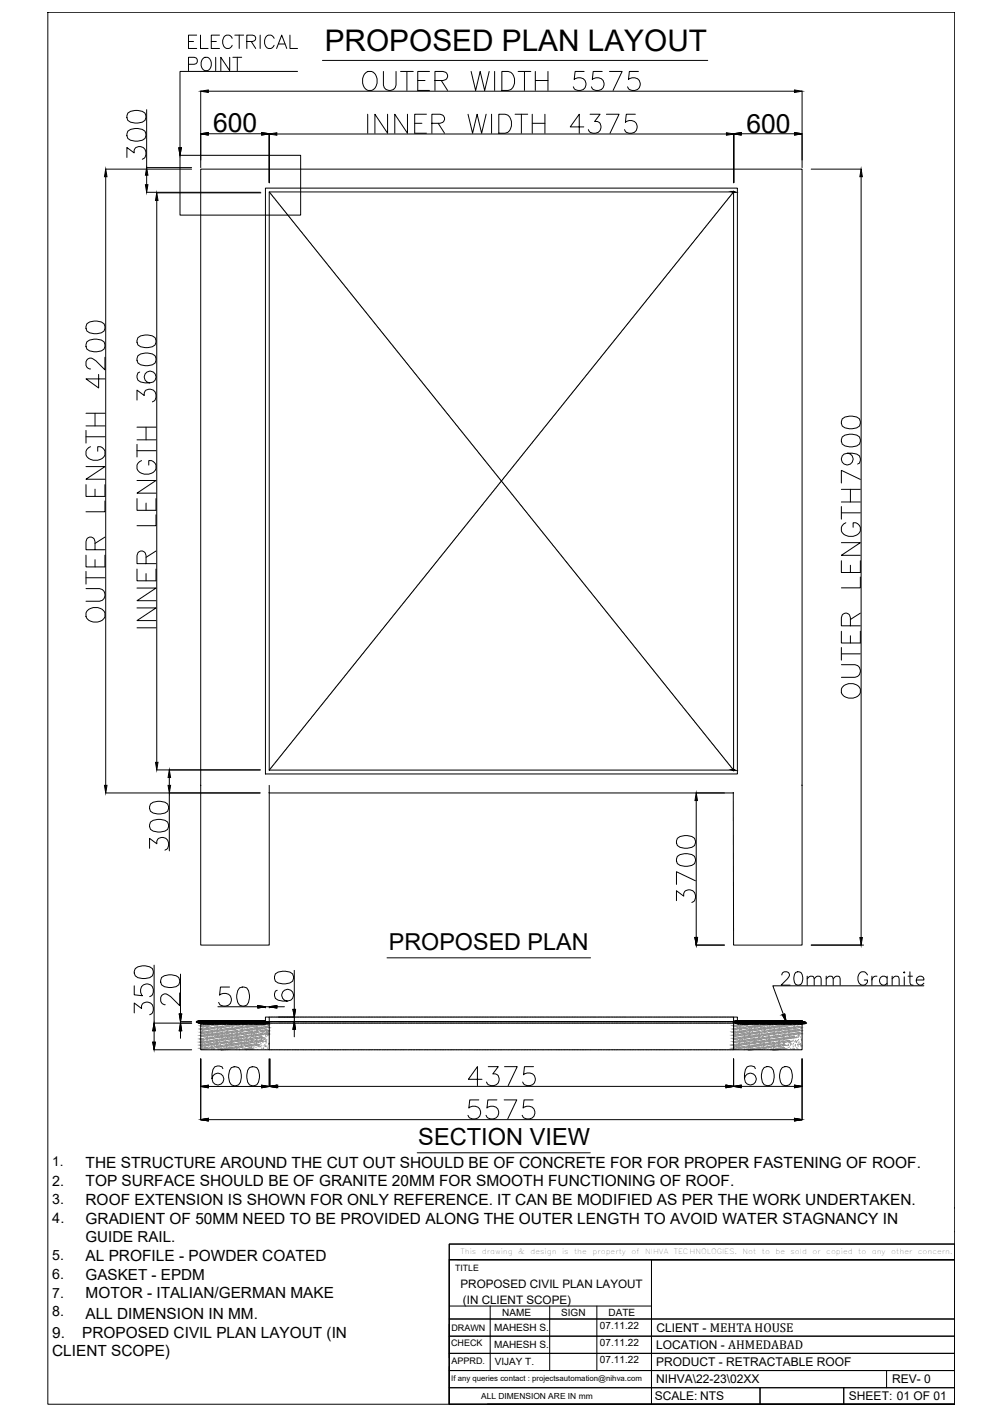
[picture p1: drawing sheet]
<svg xmlns="http://www.w3.org/2000/svg" width="420mm" height="594mm" viewBox="0 0 420 594" stroke-linecap="round" stroke-linejoin="round" font-family="sans-serif">
<defs><g id="words">
<text font-size="12.5" x="136.2" y="21.3">PROPOSED PLAN LAYOUT</text>
<g font-size="11.1">
<text x="89.3" y="55.3">600</text>
<text x="313" y="55.7">600</text>
</g>
<text font-size="9.9" x="175.4" y="480.4">SECTION VIEW</text>
<text font-size="9.8" x="163.1" y="398.6">PROPOSED PLAN</text>
<g font-size="6.5">
<text x="35.9" y="490">THE STRUCTURE AROUND THE CUT OUT SHOULD BE OF CONCRETE FOR FOR PROPER FASTENING OF ROOF.</text>
<text x="35.9" y="497.8">TOP SURFACE SHOULD BE OF GRANITE 20MM FOR SMOOTH FUNCTIONING OF ROOF.</text>
<text x="35.9" y="505.6">ROOF EXTENSION IS SHOWN FOR ONLY REFERENCE. IT CAN BE MODIFIED AS PER THE WORK UNDERTAKEN.</text>
<text x="35.9" y="513.4">GRADIENT OF 50MM NEED TO BE PROVIDED ALONG THE OUTER LENGTH TO AVOID WATER STAGNANCY IN</text>
<text x="35.9" y="529.1">AL PROFILE - POWDER COATED</text>
</g>
<g font-size="6.4">
<text x="35.9" y="536.9">GASKET - EPDM</text>
<text x="35.9" y="544.7">MOTOR - ITALIAN/GERMAN MAKE</text>
<text x="35.9" y="553.2">ALL DIMENSION IN MM.</text>
<text x="21.9" y="561.3">9.</text>
<text x="34.5" y="561.3">PROPOSED CIVIL PLAN LAYOUT (IN</text>
<text x="21.9" y="569.1">CLIENT SCOPE)</text>
</g>
<text font-size="6.3" x="35.9" y="521.2">GUIDE RAIL.</text>
<text font-size="6.1" x="21.9" y="513.1">4.</text>
<g font-size="6">
<text x="21.9" y="497.4">2.</text>
<text x="21.9" y="505.3">3.</text>
<text x="21.9" y="536.6">6.</text>
<text x="21.9" y="552.3">8.</text>
</g>
<g font-size="5.9">
<text x="21.9" y="528.8">5.</text>
<text x="21.9" y="544.4">7.</text>
</g>
<text font-size="5.7" x="21.9" y="489.4">1.</text>
<g font-size="5">
<text x="275.3" y="558.7">CLIENT - MEHTA HOUSE</text>
<text x="275.2" y="565.9">LOCATION - AHMEDABAD</text>
<text x="275.1" y="573.1">PRODUCT - RETRACTABLE ROOF</text>
<text x="275.1" y="580.3">NIHVA\22-23\02XX</text>
<text x="374.1" y="580.3">REV- 0</text>
<text x="274.6" y="587.6">SCALE: NTS</text>
<text x="356" y="587.6">SHEET: 01 OF 01</text>
</g>
<g font-size="4.9">
<text x="193.1" y="540.6">PROPOSED CIVIL PLAN LAYOUT</text>
<text x="194.1" y="546.9">(IN CLIENT SCOPE)</text>
</g>
<g font-size="4.2">
<text x="210.6" y="552.3">NAME</text>
<text x="235.3" y="552.3">SIGN</text>
<text x="251.6" y="557.5">07.11.22</text>
<text x="255.2" y="552.3">DATE</text>
<text x="207.1" y="558.5">MAHESH S.</text>
<text x="207.1" y="565.7">MAHESH S.</text>
<text x="251.6" y="564.7">07.11.22</text>
<text x="207.4" y="572.9">VIJAY T.</text>
<text x="251.6" y="571.9">07.11.22</text>
</g>
<g font-size="3.8">
<text x="189.3" y="558.5">DRAWN</text>
<text x="189.1" y="564.9">CHECK</text>
<text x="189.3" y="572.1">APPRD.</text>
</g>
<text font-size="3.7" x="190.8" y="533.1">TITLE</text>
<text font-size="3.5" x="201.7" y="587">ALL DIMENSION ARE IN mm</text>
<text font-size="3.3" x="189.2" y="579.6">If any queries contact : projectsautomation@nihva.com</text>
<g font-size="3">
<text x="193.1" y="526">This</text>
<text x="202" y="526">drawing</text>
<text x="217.3" y="526">&amp;</text>
<text x="222.4" y="526">design</text>
<text x="240.7" y="526">the</text>
<text x="248.4" y="526">property</text>
<text x="264.8" y="526">of</text>
<text x="270.5" y="526">NIHVA</text>
<text x="282.6" y="526">TECHNOLOGIES.</text>
<text x="311.4" y="526">Not</text>
<text x="319.5" y="526">to</text>
<text x="325.2" y="526">be</text>
<text x="331.5" y="526">sold</text>
<text x="340.7" y="526">or</text>
<text x="346.5" y="526">copied</text>
<text x="359.8" y="526">to</text>
<text x="365.5" y="526">any</text>
<text x="373.7" y="526">other</text>
<text x="384.9" y="526">concern.</text>
</g>
</g></defs>
<!-- layer: 0 -->
<g fill="none" stroke="#000" stroke-width=".42">
<path d="M20.1 5.2h380.3v583.9h-380.3zM79 17.4h2.1M82.5 14.7h-3.5v5.6h3.5M84.1 14.7v5.6h3.2M88.6 17.4h2.1M92 14.7h-3.4v5.6h3.4M97.3 16.1a2.04 2.04 0 0 0-2.3-1.4 2.04 2.04 0 0 0-1.6 2.2 2.44 2.44 0 0 0 .5 2.6 2.44 2.44 0 0 0 2.7 .6l.7-1.1M98.5 14.7h3.7M100.3 14.7v5.6M103.5 17.4h2.4l.8-.3a1.28 1.28 0 0 0 0-2.1l-3.2-.3v5.6M105.3 17.4l1.9 2.9M109.1 14.7v5.6"/>
<path d="M114.9 16.1a2.06 2.06 0 0 0-2.3-1.4 2.06 2.06 0 0 0-1.7 2.2 2.44 2.44 0 0 0 .6 2.6 2.44 2.44 0 0 0 2.6 .6l.8-1.1M116.8 18.5h2.7M121.6 14.7v5.6h3.2M400.4 5.2l-.1 501.6M79 27l3.2-.3a1.5 1.5 0 0 0 .5-1.6 1.5 1.5 0 0 0-1.3-1.1h-2.4v5.6M84.2 38.2v32.1M85.4 24.3l.5-.3a2.93 2.93 0 0 1 2.8 2.1 2.93 2.93 0 0 1-1.2 3.3 2.13 2.13 0 0 1-3.2-1.9 3.4 3.4 0 0 1 1.1-3.2zM87.4 38.3h245.7M90.4 24v5.6M96.3 24v5.6l-3.7-5.6v5.6M97.6 24h3.7M99.5 24v5.6"/>
<path d="M116 20.3l2.1-5.6 2.1 5.6M124.8 30h-49.3v32M135.2 25.3h161.6M152.8 31.1a2.94 2.94 0 0 1 3.4-1 2.94 2.94 0 0 1 1.9 2.9 3.7 3.7 0 0 1-3.8 4.9 4.6 4.6 0 0 1-1.5-6.8zM160.8 30v5.7a2.68 2.68 0 0 0 2.6 2.3 2.68 2.68 0 0 0 2.7-2.3v-5.7M168 30h5.3M170.6 30v7.9M175.2 33.8h3M180.1 30h-4.9v7.9h4.9M182.4 33.8h3.4l1.1-.4a1.85 1.85 0 0 0 0-3l-1.1-.4h-3.4v7.9M185 33.8l2.7 4.1M197.5 30l1.9 7.9 1.9-7.9 1.9 7.9 1.9-7.9"/>
<path d="M207.4 30v7.9M210.4 30h2.7a4.3 4.3 0 0 1 1.9 6.8l-.8 .8-1.1 .3h-2.7zM217.3 30h5.3M219.9 30v7.9M224.5 33.8h5.3M224.5 30v7.9M229.8 30v7.9M244.9 30h-3.7l-.4 3.4a2.81 2.81 0 0 1 4.2-.1 2.81 2.81 0 0 1-.5 4.2 2.81 2.81 0 0 1-4.1-1.1M252.5 30h-3.8l-.3 3.4a2.81 2.81 0 0 1 4.2-.1 2.81 2.81 0 0 1-.5 4.2 2.81 2.81 0 0 1-4.1-1.1M255.6 30h5.3l-3.8 7.9M267.7 30h-3.8l-.4 3.4a2.81 2.81 0 0 1 4.3-.1 2.81 2.81 0 0 1-.6 4.2 2.81 2.81 0 0 1-4.1-1.1M336.3 38.2v32.1"/>
<path d="M53.6 55.1a6.1 6.1 0 0 1 7.2 0 2.58 2.58 0 0 1-1.1 3.7 6.6 6.6 0 0 1-6.1-.7l-.4-1.2zM53.6 47.5a6.2 6.2 0 0 1 7.2 0 2.59 2.59 0 0 1-1.1 3.8 6.6 6.6 0 0 1-6.1-.8l-.4-1.1zM61.5 46v24.3M84.2 56.1l3.2-.5v1.1zM87.4 56.1h22.3M109.7 55.6l3.2 .5-3.2 .6zM112.9 56.1v20.6M116.1 56.2h188.5M154.2 47.9v8M162.5 47.9v8l-5.3-8v8M170.9 47.9v8l-5.4-8v8M173.9 51.7h3"/>
<path d="M178.8 47.9h-4.9v8h4.9M181.1 51.7h3.4l1.1-.4a1.84 1.84 0 0 0 0-3l-1.1-.4h-3.4v8M183.7 51.7l2.7 4.2M196.3 47.9l1.9 8 1.9-8 1.9 8 1.8-8M206.1 47.9v8M209.2 47.9h2.6a4.4 4.4 0 0 1 1.9 6.9l-.8 .7-1.1 .4h-2.6zM216 47.9h5.3M218.6 47.9v8M223.2 51.7h5.3M223.2 47.9v8M228.5 47.9v8M244.8 53.2h-5.7l3.8-5.3v8"/>
<path d="M247.4 47.9h4.2l-2.3 3.1a2.47 2.47 0 0 1 2.8 2.2 2.47 2.47 0 0 1-2.4 2.7 2.32 2.32 0 0 1-3-1.5M254.3 47.9h5.3l-3.8 8M266.4 47.9h-3.8l-.4 3.4a2.81 2.81 0 0 1 4.3 0 2.81 2.81 0 0 1-.5 4.2 2.81 2.81 0 0 1-4.1-1.1M307.6 56.1l3.2-.5v1.1zM307.6 56.1v20.6M307.8 56.2v20.4M310.8 56.1h22.3M333.1 55.6l3.2 .5-3.2 .6zM44.3 71h36M44.3 74.1v255.4M53.2 66v-4.1l3.1 2.3a2.56 2.56 0 0 1 2.9-2.8 2.56 2.56 0 0 1 2 3.5l-.4 1.1-1.1 .8M61.5 70.3h18.8"/>
<path d="M61.5 73.5v4M75 62h1l-.5 3.2zM75.5 65.2h50.6v25.1h-50.6zM111.3 78.9h197.9v245.8h-197.9zM340.1 71h21M361.1 74.1v319.2M61.5 80.7h47.7M65.7 80.9h43.7M65.7 84.1v235.7M112.9 80.5h194.7v242.6h-194.7zM112.9 80.5l.1 .1M113 80.7l.2 .2"/>
<path d="M113.2 80.9l.2 .2M113.4 81.2l.1 .1M113.6 81.4l.1 .2M113.8 81.7l.1 .1M114 81.9l.3 .4M114.4 82.4l.1 .1M114.6 82.6l.1 .2M114.8 82.8l.2 .4M115.1 83.3l.2 .2M115.3 83.6l.2 .1M115.5 83.8l.1 .1M115.7 84l.1 .2"/>
<path d="M115.9 84.3l.1 .1M116.1 84.5l.1 .2M116.3 84.8l.1 .1M116.4 85l.2 .1M116.7 85.2l.1 .2M116.9 85.4l.3 .4M117.2 85.9l.2 .1M117.4 86.2l.1 .1M117.6 86.4l.1 .1M117.8 86.6l.1 .2M118 86.9l.1 .1M118.2 87.1l.1 .2"/>
<path d="M118.4 87.4l.1 .1M118.6 87.6l.1 .1M118.8 87.8l.1 .2M118.9 88l.1 .2M119.1 88.3l.4 .4M119.5 88.8l.1 .1M119.7 89l.1 .2M119.9 89.2l.1 .2M120.1 89.5l.1 .1M120.2 89.7l.2 .2M120.4 90l.4 .3M120.8 90.4l.2 .2"/>
<path d="M121 90.6l.2 .2M121.2 90.9l.2 .1M121.4 91.1l.1 .2M121.6 91.4l.1 .1M121.8 91.6l.1 .1M122 91.8l.3 .4M122.4 92.3l.1 .2M122.6 92.6l.1 .1M122.8 92.8l.1 .1M122.9 93l.2 .2M123.1 93.3l.1 .1M123.3 93.5l.1 .2"/>
<path d="M123.5 93.7l.1 .2M123.7 94l.1 .1M123.9 94.2l.1 .2M124.1 94.5l.5 .6M124.6 95.2l.2 .1M124.8 95.4l.2 .2M125 95.6l.2 .2M125.2 95.9l.2 .1M125.4 96.1l.1 .2M125.6 96.4l.1 .1M125.8 96.6l.1 .2M126 96.8l.1 .2"/>
<path d="M126.2 97l.1 .2M126.4 97.3l.3 .4M126.8 97.8l.1 .1M126.9 98l.2 .2M127.1 98.3l.3 .3M127.5 98.7l.1 .2M127.7 99l.1 .1M127.9 99.2l.1 .2M128.1 99.4l.1 .2M128.2 99.6l.2 .3M128.4 99.9l.4 .4M292 99.9l-.1 .2"/>
<path d="M292.2 99.6l-.1 .3M292.6 99.2l-.3 .4M292.8 99l-.1 .1M293 98.7l-.1 .2M293.4 98.3l-.3 .3M293.5 98l-.1 .2M293.8 97.8l-.2 .1M293.9 97.5l-.1 .2M294.1 97.3l-.1 .2M294.3 97l-.1 .2M294.5 96.8l-.1 .2M294.7 96.6l-.1 .2"/>
<path d="M294.9 96.4l-.1 .1M295.1 96.1l-.2 .2M295.3 95.9l-.2 .1M295.7 95.4l-.4 .4M295.9 95.2l-.2 .1M296.4 94.5l-.5 .6M296.6 94.2l-.1 .2M296.8 94l-.1 .1M297 93.7l-.1 .2M297.2 93.5l-.1 .2M297.4 93.3l-.2 .1M297.6 93l-.2 .2"/>
<path d="M297.7 92.8l-.1 .1M297.9 92.6l-.1 .1M298.1 92.3l-.1 .2M298.5 91.8l-.3 .4M298.7 91.6l-.1 .1M298.9 91.4l-.1 .1M299.1 91.1l-.2 .2M299.3 90.9l-.2 .1M299.5 90.6l-.2 .2M299.8 90.2l-.3 .4M300 90l-.1 .1M300.2 89.7l-.1 .2"/>
<path d="M300.6 89.2l-.3 .4M300.8 89l-.1 .2M301 88.8l-.1 .1M301.4 88.3l-.3 .4M301.6 88l-.2 .2M301.8 87.8l-.2 .2M301.9 87.6l-.1 .1M302.1 87.4l-.1 .1M302.3 87.1l-.1 .2M302.5 86.9l-.1 .1M302.7 86.6l-.1 .2M302.9 86.4l-.1 .1"/>
<path d="M303.1 86.2l-.2 .1M303.2 85.9l-.1 .1M303.7 85.4l-.4 .4M303.8 85.2l-.1 .2M304 85l-.1 .1M304.2 84.8l-.1 .1M304.4 84.5l-.1 .2M304.6 84.3l-.1 .1M305 83.8l-.3 .4M305.2 83.6l-.2 .1M305.4 83.3l-.2 .2M305.9 82.6l-.5 .6"/>
<path d="M306.1 82.4l-.1 .1M306.5 81.9l-.3 .4M306.7 81.7l-.1 .1M306.9 81.4l-.1 .2M307.1 81.2l-.2 .1M307.2 80.9l-.1 .2M307.5 80.7l-.2 .2M307.6 80.5l-.1 .1M128.8 100.4l.2 .1M129 100.6l.2 .2M129.2 100.9l.2 .1M129.4 101.1l.1 .1"/>
<path d="M129.6 101.3l.1 .2M129.8 101.6l.1 .1M130 101.8l.1 .2M130.2 102l.1 .2M130.4 102.3l.1 .2M130.6 102.5l.1 .2M130.7 102.7l.2 .2M130.9 103l.2 .1M131.1 103.2l.1 .2M131.3 103.5l.1 .1M131.5 103.7l.1 .2M131.7 103.9l.1 .2"/>
<path d="M131.9 104.2l.1 .1M132.1 104.4l.1 .2M132.2 104.6l.4 .5M132.6 105.1l.1 .2M132.8 105.3l.2 .2M133 105.6l.2 .1M133.2 105.8l.1 .2M133.4 106.1l.1 .1M133.6 106.3l.1 .2M133.8 106.5l.1 .2M134 106.8l.1 .1M134.1 107l.2 .2"/>
<path d="M134.4 107.2l.1 .2M134.6 107.5l.1 .2M134.7 107.7l.2 .2M134.9 108l.2 .1M135.1 108.2l.1 .1M135.3 108.4l.1 .2M135.5 108.7l.1 .1M135.7 108.9l.7 .9M136.5 109.9l.1 .1M136.6 110.1l.1 .2M136.8 110.3l.2 .2M137 110.6l.2 .1"/>
<path d="M137.2 110.8l.1 .2M137.4 111l.1 .2M137.6 111.3l.1 .2M137.8 111.5l.1 .2M137.9 111.8l.2 .1M138.1 112l.2 .1M138.4 112.2l.1 .2M138.5 112.5l.2 .1M138.7 112.7l.2 .2M138.9 113l.2 .1M139.1 113.2l.1 .2M139.3 113.4l.1 .2"/>
<path d="M139.5 113.6l.1 .2M139.7 113.9l.1 .2M139.9 114.1l.1 .2M140.1 114.4l.1 .1M140.3 114.6l.1 .2M140.5 114.8v.2M140.6 115.1l.1 .1M140.8 115.3l.1 .2M141 115.6l.1 .1M141.2 115.8l.1 .1M141.4 116l.1 .2M141.6 116.2l.1 .2"/>
<path d="M141.8 116.5l.1 .2M141.9 116.7l.2 .2M142.1 117l.2 .1M142.3 117.2l.2 .2M142.5 117.5l.2 .1M142.7 117.7l.2 .1M142.9 117.9l.2 .2M143.1 118.2l.1 .1M143.3 118.4l.1 .2M143.5 118.6l.1 .2M143.7 118.8l.5 .7M144.3 119.6l.1 .1"/>
<path d="M144.5 119.8v.2M276.1 119.8l-.2 .2M276.2 119.6l-.1 .1M276.4 119.3l-.1 .2M276.6 119.1l-.1 .2M276.8 118.8l-.1 .2M277 118.6l-.1 .2M277.2 118.4l-.1 .2M277.4 118.2l-.1 .1M277.6 117.9l-.2 .2M277.8 117.7l-.2 .1M278 117.5l-.2 .1"/>
<path d="M278.2 117.2l-.2 .2M278.3 117l-.1 .1M278.5 116.7l-.1 .2M278.9 116.2l-.3 .5M279.1 116l-.1 .2M279.3 115.8l-.1 .1M279.7 115.3l-.3 .4M279.9 115.1l-.2 .1M280 114.8l-.1 .2M280.2 114.6l-.1 .2M280.4 114.4l-.1 .1M280.6 114.1l-.1 .2"/>
<path d="M280.8 113.9l-.1 .2M281 113.6l-.1 .2M281.2 113.4l-.1 .2M281.4 113.2l-.1 .2M281.6 113l-.2 .1M281.8 112.7l-.2 .2M282 112.5l-.2 .1M282.1 112.2l-.1 .2M282.3 112l-.1 .1M282.5 111.8l-.1 .1M282.7 111.5l-.1 .2M282.9 111.3l-.1 .2"/>
<path d="M283.3 110.8l-.3 .4M283.5 110.6l-.1 .1M283.7 110.3l-.2 .2M283.9 110.1l-.2 .2M284 109.9l-.1 .1M284.4 109.4l-.3 .4M284.6 109.2l-.1 .1M284.8 108.9l-.1 .2M285 108.7l-.1 .1M285.2 108.4l-.1 .2M285.4 108.2l-.1 .1M285.5 108v.1"/>
<path d="M285.8 107.7l-.2 .2M286 107.5l-.2 .2M286.1 107.2l-.1 .2M286.3 107l-.1 .2M286.7 106.5l-.3 .4M286.9 106.3l-.1 .2M287.1 106.1l-.1 .1M287.3 105.8l-.1 .2M287.5 105.6l-.2 .1M287.7 105.3l-.2 .2M287.9 105.1l-.2 .2M288.2 104.6l-.3 .5"/>
<path d="M288.4 104.4l-.1 .2M288.6 104.2l-.1 .1M288.8 103.9l-.1 .2M289 103.7l-.1 .2M289.2 103.5l-.1 .1M289.4 103.2l-.1 .2M289.5 103l-.1 .1M289.8 102.7l-.2 .2M289.9 102.5l-.1 .2M290.5 101.8l-.5 .7M290.7 101.6l-.1 .1M290.9 101.3l-.1 .2"/>
<path d="M291.1 101.1l-.2 .1M291.3 100.9l-.1 .1M291.5 100.6l-.2 .2M291.7 100.4l-.2 .1M291.9 100.1l-.2 .2M36.4 135.8a6.1 6.1 0 0 1 7.2 0 2.58 2.58 0 0 1-1.1 3.8 6.6 6.6 0 0 1-6.1-.7l-.3-1.2zM144.6 120.1l.1 .1M144.8 120.3l.1 .1M145 120.5l.1 .2M145.2 120.8l.1 .1M145.4 121l.1 .2M145.6 121.2l.1 .2"/>
<path d="M145.8 121.5l.5 .6M146.3 122.2l.2 .1M146.5 122.4l.2 .2M146.7 122.7l.2 .1M146.9 122.9l.2 .1M147.1 123.1l.1 .2M147.3 123.4l.1 .1M147.5 123.6l.1 .2M147.7 123.8l.1 .2M147.9 124.1l.1 .1M148.1 124.3l.1 .2M148.3 124.6l.1 .1"/>
<path d="M148.4 124.8l.3 .4M148.8 125.3l.1 .1M149 125.5l.1 .2M149.2 125.7l.1 .2M149.4 126l.1 .1M149.6 126.2l.1 .2M149.8 126.5l.1 .1M150 126.7l.1 .1M150.1 126.9l.2 .2M150.3 127.2l.1 .1M150.5 127.4l.2 .2M150.7 127.7l.2 .1"/>
<path d="M150.9 127.9l.5 .6M151.5 128.6l.1 .1M151.7 128.8l.3 .4M152.1 129.3l.1 .2M152.3 129.5l.1 .2M152.4 129.8l.2 .1M152.6 130l.1 .2M152.8 130.3l.1 .1M153 130.5l.1 .2M153.2 130.7l.5 .6M153.8 131.4l.1 .2M154 131.7l.3 .4"/>
<path d="M154.3 132.2l.1 .1M154.5 132.4l.1 .1M154.7 132.6l.2 .2M154.9 132.9l.1 .1M155.1 133.1l.1 .2M155.3 133.3l.1 .2M155.5 133.5l.1 .2M155.6 133.8l.2 .1M155.8 134l.2 .2M156.1 134.3l.1 .1M156.2 134.5l.4 .4M156.6 135l.1 .1"/>
<path d="M156.8 135.2l.5 .7M157.4 135.9l.1 .2M157.6 136.2l.1 .1M157.8 136.4l.1 .2M158 136.6l.1 .2M158.1 136.9l.2 .1M158.3 137.1l.1 .2M158.5 137.4l.1 .1M158.7 137.6l.1 .1M158.9 137.8l.1 .2M159.1 138.1l.1 .1M159.3 138.3l.3 .4"/>
<path d="M159.6 138.8l.2 .1M159.8 139l.2 .2M160 139.3l.2 .1M160.2 139.5l.2 .2M160.4 139.7l.4 .4M260.3 139.5l-.6 .6M260.5 139.3l-.2 .1M260.6 139l-.1 .2M260.8 138.8l-.1 .1M261 138.5l-.1 .2M261.6 137.8l-.5 .7M261.8 137.6l-.1 .1"/>
<path d="M262.2 137.1l-.4 .4M262.4 136.9l-.2 .1M262.6 136.6l-.2 .2M262.7 136.4l-.1 .2M262.9 136.2l-.1 .1M263.1 135.9l-.1 .2M263.7 135.2l-.5 .7M263.9 135l-.2 .1M264.1 134.8l-.2 .1M264.3 134.5l-.2 .2M264.4 134.3l-.1 .1M264.6 134l-.1 .2"/>
<path d="M264.8 133.8l-.1 .1M265 133.5l-.1 .2M265.2 133.3l-.1 .2M265.4 133.1l-.1 .2M265.8 132.6l-.3 .4M266 132.4l-.2 .1M266.2 132.2l-.2 .1M266.6 131.7l-.4 .4M266.7 131.4l-.1 .2M266.9 131.2l-.1 .1M267.1 131l-.1 .1M267.3 130.7l-.1 .2"/>
<path d="M267.5 130.5l-.1 .2M267.7 130.3l-.1 .1M267.9 130l-.2 .2M268.1 129.8l-.2 .1M268.3 129.5l-.2 .2M268.6 129.1l-.3 .4M268.8 128.8l-.1 .2M269 128.6l-.1 .1M269.2 128.4l-.1 .1M269.4 128.1l-.1 .2M269.6 127.9l-.1 .2M269.8 127.7l-.2 .1"/>
<path d="M270 127.4l-.2 .2M270.2 127.2l-.2 .1M270.4 126.9l-.2 .2M270.5 126.7l-.1 .1M270.9 126.2l-.3 .4M271.1 126l-.1 .1M271.3 125.7l-.1 .2M271.5 125.5l-.1 .2M271.7 125.3l-.1 .1M271.9 125l-.2 .2M272.1 124.8l-.2 .2M272.2 124.6l-.1 .1"/>
<path d="M272.4 124.3l-.1 .2M272.6 124.1l-.1 .1M273 123.6l-.3 .4M273.2 123.4l-.1 .1M273.4 123.1l-.1 .2M273.8 122.7l-.3 .3M274 122.4l-.2 .2M274.2 122.2l-.2 .1M274.5 121.7l-.3 .4M274.7 121.5l-.1 .1M274.9 121.2l-.1 .2M275.1 121l-.1 .2"/>
<path d="M275.3 120.8l-.1 .1M275.5 120.5l-.1 .2M275.7 120.3l-.1 .1M275.9 120.1l-.2 .1M36.4 143.4a6.2 6.2 0 0 1 7.2 0 2.59 2.59 0 0 1-1.1 3.8 6.7 6.7 0 0 1-6.1-.7l-.3-1.2zM41.4 157.1v5.7l-5.3-3.8h7.9M44 149.9v5.3l-3.8-3.8a2.47 2.47 0 0 0-3.4-.8l-.7 1.2v1.5a1.97 1.97 0 0 0 1.9 1.5M57.8 149.3a6.1 6.1 0 0 1 7.2 0 2.58 2.58 0 0 1-1.1 3.8 6.6 6.6 0 0 1-6.1-.8l-.4-1.1zM57.8 141.7a6.2 6.2 0 0 1 7.2 0 2.59 2.59 0 0 1-1.1 3.8 6.7 6.7 0 0 1-6.1-.8l-.4-1.1zM58.6 156.1a2.33 2.33 0 0 0-.8 3.4 7.1 7.1 0 0 0 6.5 .8 2.47 2.47 0 0 0 .2-4 2.47 2.47 0 0 0-3.8 .9 2.47 2.47 0 0 0 2.1 3.4M160.8 140.2l.1 .2M161 140.4l.1 .2"/>
<path d="M161.2 140.7l.3 .4M161.6 141.2l.1 .1M161.8 141.4l.1 .2M162 141.6l.1 .2M162.1 141.9l.2 .1M162.3 142.1l.1 .2M162.5 142.3l.1 .2M162.7 142.6l.1 .2M162.9 142.8l.1 .2M163.1 143.1l.3 .3M163.4 143.5l.2 .2M163.7 143.8l.1 .1"/>
<path d="M163.8 144l.2 .2M164 144.3l.2 .1M164.2 144.5l.2 .1M164.4 144.7l.2 .2M164.6 144.9l.2 .2M164.8 145.2l.1 .2M165 145.4l.1 .2M165.2 145.7l.1 .1M165.4 145.9l.1 .1M165.5 146.1l.2 .2M165.8 146.4l.1 .1M166 146.6l.1 .2"/>
<path d="M166.1 146.9l.2 .1M166.3 147.1l.5 .6M166.9 147.8l.1 .2M167.1 148l.1 .2M167.3 148.3l.1 .1M167.4 148.5l.2 .1M167.7 148.7l.1 .2M167.8 149l.2 .1M168 149.2l.1 .2M168.2 149.5l.2 .1M168.4 149.7l.2 .2M168.6 149.9l.1 .2"/>
<path d="M168.8 150.1l.1 .2M169 150.4l.1 .2M169.2 150.6l.1 .2M169.4 150.9l.1 .1M169.5 151.1l.2 .2M169.8 151.3l.1 .2M170 151.6l.1 .1M170.1 151.8l.2 .2M170.3 152.1l.1 .1M170.5 152.3l.1 .1M170.7 152.5l.1 .2M170.9 152.8l.1 .1"/>
<path d="M171.1 153l.1 .2M171.3 153.2l.1 .2M171.5 153.5l.1 .1M171.7 153.7l.1 .2M171.8 154l.2 .1M172 154.2l.1 .2M172.2 154.4l.1 .2M172.4 154.7l.2 .1M172.6 154.9l.1 .2M172.8 155.2l.1 .1M173 155.4l.1 .2M173.2 155.6l.1 .2"/>
<path d="M173.3 155.9l.2 .1M173.5 156.1l.4 .4M173.9 156.6l.2 .1M174.1 156.8l.2 .2M174.3 157l.1 .2M174.5 157.3l.3 .4M174.9 157.8l.1 .1M175.1 158l.1 .1M175.3 158.2l.1 .2M175.5 158.5l.1 .1M175.7 158.7l.1 .2M175.9 158.9v.2"/>
<path d="M176 159.2l.1 .1M176.2 159.4l.1 .2M176.4 159.6l.1 .2M176.6 159.9l.1 .1M243.9 159.9l-.1 .1M244.1 159.6l-.1 .2M244.3 159.4l-.2 .2M244.5 159.2l-.2 .1M244.7 158.9l-.2 .2M244.8 158.7l-.1 .2M245 158.5l-.1 .1M245.2 158.2l-.1 .2"/>
<path d="M245.4 158l-.1 .1M245.6 157.8l-.1 .1M246.2 157l-.5 .7M246.4 156.8l-.2 .2M246.6 156.6l-.2 .1M246.9 156.1l-.3 .4M247.1 155.9l-.1 .1M247.3 155.6l-.1 .2M247.5 155.4l-.1 .2M247.7 155.2l-.1 .1M247.9 154.9l-.1 .2M248.1 154.7l-.1 .1"/>
<path d="M248.3 154.4l-.2 .2M248.5 154.2l-.2 .2M248.7 154l-.2 .1M248.8 153.7l-.1 .2M249 153.5l-.1 .1M249.2 153.2l-.1 .2M249.4 153l-.1 .2M249.6 152.8l-.1 .1M249.8 152.5l-.1 .2M250.4 151.8l-.5 .6M250.6 151.6l-.2 .1M250.7 151.3l-.1 .2"/>
<path d="M250.9 151.1l-.1 .2M251.3 150.6l-.3 .4M251.5 150.4l-.1 .2M251.7 150.1l-.1 .2M252.1 149.7l-.3 .4M252.3 149.5l-.2 .1M252.5 149.2l-.2 .2M252.7 149l-.2 .1M252.8 148.7l-.1 .2M253 148.5l-.1 .1M253.4 148l-.3 .4M253.6 147.8l-.1 .2"/>
<path d="M253.8 147.5l-.1 .2M254.1 147.1l-.2 .4M254.4 146.9l-.1 .1M254.5 146.6l-.1 .2M254.7 146.4l-.1 .1M254.9 146.1l-.1 .2M255.1 145.9l-.1 .1M255.5 145.4l-.3 .4M255.7 145.2l-.1 .2M255.9 144.9l-.1 .2M256.3 144.5l-.4 .4M256.5 144.3l-.2 .1"/>
<path d="M256.6 144l-.1 .2M256.8 143.8l-.1 .1M257 143.5l-.1 .2M257.2 143.3l-.1 .1M257.4 143.1l-.1 .1M257.6 142.8l-.1 .2M257.8 142.6l-.1 .2M258 142.3l-.1 .2M258.2 142.1l-.2 .2M258.4 141.9l-.2 .1M258.5 141.6l-.1 .2M258.7 141.4l-.1 .2"/>
<path d="M258.9 141.2l-.1 .1M259.1 140.9l-.1 .2M259.3 140.7l-.1 .1M259.5 140.4l-.1 .2M259.7 140.2l-.1 .2M36.1 178.7h7.9M36.1 173.4h7.9M39.8 173.4v5.3M57.4 167.8v-4.1l3.1 2.2a2.47 2.47 0 0 1 2.3-2.7 2.47 2.47 0 0 1 2.6 2.4 2.34 2.34 0 0 1-1.5 3M57.4 179.2h8M61.2 179.2v5.3M176.8 160.1l.1 .2"/>
<path d="M177 160.4l.1 .1M177.2 160.6l.1 .1M177.3 160.9l.2 .1M177.5 161.1l.2 .1M177.7 161.3l.2 .2M177.9 161.5l.4 .5M178.3 162l.1 .2M178.5 162.2l.1 .2M178.7 162.5l.1 .1M178.9 162.7l.1 .2M179.1 163l.1 .1M179.3 163.2l.1 .2"/>
<path d="M179.5 163.4l.1 .2M179.7 163.7l.1 .1M179.9 163.9v.2M180 164.1l.1 .2M180.2 164.4l.1 .2M180.4 164.6l.1 .2M180.6 164.9l.1 .1M180.8 165.1l.1 .1M181 165.3l.1 .2M181.2 165.6l.1 .1M181.3 165.8l.2 .2M181.5 166l.2 .2"/>
<path d="M181.7 166.3l.4 .4M182.1 166.7l.2 .2M182.3 167l.3 .4M182.7 167.5l.1 .1M182.9 167.7l.1 .2M183.1 167.9l.3 .4M183.5 168.4l.1 .2M183.7 168.7v.1M183.8 168.9l.3 .4M184.2 169.4l.1 .1M184.4 169.6l.1 .2M184.6 169.9l.1 .1"/>
<path d="M184.8 170.1l.1 .1M185 170.3l.1 .2M185.2 170.6l.1 .1M185.3 170.8l.2 .2M185.5 171l.2 .2M185.7 171.3l.1 .1M185.9 171.5l.2 .2M186.1 171.7l.2 .2M186.3 172l.1 .1M186.5 172.2l.1 .2M186.7 172.5l.1 .1M186.9 172.7l.1 .2"/>
<path d="M187.1 172.9l.1 .2M187.2 173.2l.2 .1M187.5 173.4l.1 .2M187.7 173.6l.1 .2M187.8 173.9l.1 .1M188 174.1l.5 .6M188.6 174.8l.1 .2M188.8 175.1l.3 .4M189.2 175.6l.1 .1M189.3 175.8l.4 .4M189.7 176.2l.3 .4M190.1 176.7l.2 .2"/>
<path d="M190.3 176.9l.3 .4M190.7 177.4l.1 .2M190.9 177.7l.1 .1M191 177.9l.4 .4M191.4 178.4l.2 .1M191.6 178.6l.2 .2M191.8 178.8l.1 .2M192 179.1l.2 .1M192.2 179.3l.3 .4M192.6 179.8l.1 .1M227.9 179.8l-.1 .1M228.1 179.6l-.1 .1"/>
<path d="M228.3 179.3l-.1 .2M228.7 178.8l-.3 .4M228.9 178.6l-.2 .2M229 178.4l-.1 .1M229.4 177.9l-.3 .4M229.6 177.7l-.1 .1M229.8 177.4l-.1 .2M230 177.2l-.1 .1M230.2 176.9l-.1 .2M230.4 176.7l-.1 .2M230.8 176.2l-.4 .4M231 176l-.2 .2"/>
<path d="M231.2 175.8l-.2 .1M231.4 175.6l-.2 .1M231.7 175.1l-.3 .4M231.9 174.8l-.1 .2M232.1 174.6l-.1 .1M232.3 174.3l-.1 .2M232.5 174.1l-.1 .2M232.9 173.6l-.4 .4M233 173.4l-.1 .2M233.2 173.2l-.1 .1M233.4 172.9l-.1 .2M233.6 172.7l-.1 .2"/>
<path d="M233.8 172.5l-.1 .1M234 172.2l-.1 .2M234.2 172l-.1 .1M234.6 171.5l-.4 .4M234.8 171.3l-.2 .1M235 171l-.2 .2M235.2 170.8l-.2 .2M235.4 170.6l-.2 .1M235.5 170.3l-.1 .2M235.7 170.1l-.1 .1M235.9 169.9l-.1 .1M236.1 169.6l-.1 .2"/>
<path d="M236.3 169.4l-.1 .1M236.7 168.9l-.4 .4M236.8 168.7l-.1 .1M237 168.4l-.1 .2M237.2 168.2l-.1 .1M237.4 167.9l-.1 .2M237.6 167.7l-.1 .2M237.8 167.5l-.1 .1M238.2 167l-.3 .4M238.4 166.7l-.2 .2M238.9 166l-.5 .7M239.1 165.8l-.1 .2"/>
<path d="M239.4 165.6l-.2 .1M239.5 165.3l-.1 .2M239.7 165.1l-.1 .1M239.9 164.9l-.1 .1M240.1 164.6l-.1 .2M240.3 164.4l-.1 .2M240.5 164.1l-.2 .2M240.7 163.9l-.2 .2M240.8 163.7l-.1 .1M241 163.4l-.1 .2M241.2 163.2l-.1 .2M241.4 163l-.1 .1"/>
<path d="M241.6 162.7l-.1 .2M241.8 162.5l-.1 .1M242 162.2l-.1 .2M242.2 162l-.1 .2M242.4 161.8l-.2 .2M242.6 161.5l-.2 .2M242.8 161.3l-.2 .2M242.9 161.1l-.1 .1M243.1 160.9l-.1 .1M243.4 160.6l-.2 .1M243.5 160.4l-.1 .1M243.7 160.1l-.1 .2"/>
<path d="M353.2 175.7a6.2 6.2 0 0 1 7.2 0 2.58 2.58 0 0 1-1.1 3.8 6.6 6.6 0 0 1-6.1-.7l-.4-1.2zM36.1 195.8h7.9l-7.9 5.3h7.9M36.1 180.6v5.3M36.1 183.2h7.9M38 187.4a2.76 2.76 0 0 0-2 2.7 2.76 2.76 0 0 0 2 2.6 4.5 4.5 0 0 0 6-1.9 2.71 2.71 0 0 0-3-3.4v1.9M57.4 189.1h8M57.4 186.4v5.3M57.4 184.5h8M59.4 193.2a2.92 2.92 0 0 0-2 3.4 2.92 2.92 0 0 0 3.1 2.3 3.7 3.7 0 0 0 4.9-3.8 2.7 2.7 0 0 0-3-1.9v1.9M192.8 180l.1 .2M193 180.3l.1 .1M193.2 180.5l.4 .7"/>
<path d="M193.7 181.2l.1 .2M193.9 181.4l.1 .2M194.1 181.7l.1 .1M194.3 181.9l.1 .2M194.5 182.2l.1 .1M194.7 182.4l.1 .2M194.9 182.6l.1 .2M195 182.9l.2 .1M195.2 183.1l.4 .4M195.6 183.6l.2 .2M195.8 183.8l.2 .2M196 184.1l.2 .1"/>
<path d="M196.2 184.3l.1 .2M196.4 184.6l.1 .1M196.6 184.8l.1 .1M196.8 185l.1 .2M197 185.2l.1 .2M197.2 185.5l.1 .2M197.3 185.7l.2 .2M197.5 186l.1 .1M197.7 186.2l.1 .2M197.9 186.5l.1 .1M198.1 186.7l.1 .1M198.3 186.9l.1 .2"/>
<path d="M198.5 187.2l.1 .1M198.7 187.4l.1 .2M198.9 187.6l.1 .2M199 187.9l.2 .1M199.2 188.1l.2 .2M199.4 188.3l.6 .7M200 189.1l.2 .1M200.2 189.3l.1 .1M200.4 189.5l.1 .2M200.6 189.8l.3 .4M200.9 190.2l.2 .2M201.2 190.5l.1 .1"/>
<path d="M201.3 190.7l.3 .4M201.7 191.2l.1 .1M201.9 191.4l.1 .2M202.1 191.7l.1 .1M202.3 191.9l.1 .2M202.5 192.1l.1 .2M202.7 192.4l.1 .1M202.9 192.6l.1 .2M203 192.8l.2 .2M203.2 193.1l.2 .1M203.4 193.3l.3 .4M203.8 193.8l.2 .1"/>
<path d="M204 194l.1 .2M204.2 194.3l.1 .1M204.4 194.5l.1 .1M204.6 194.8l.1 .1M204.8 195l.1 .1M204.9 195.2l.2 .2M205.2 195.4l.1 .2M205.4 195.7l.1 .2M205.5 195.9l.3 .4M205.9 196.4l.1 .1M206.1 196.6l.1 .2M206.3 196.9l.1 .1"/>
<path d="M206.5 197.1l.1 .2M206.7 197.4l.3 .3M207 197.8l.2 .2M207.2 198.1l.2 .1M207.4 198.3l.1 .2M207.6 198.5l.1 .2M207.8 198.8l.2 .1M208 199l.1 .2M208.2 199.3l.1 .1M208.4 199.5l.1 .1M208.6 199.7l.3 .4M211.9 199.7l-.3 .4"/>
<path d="M212.1 199.5l-.1 .1M212.3 199.3l-.1 .1M212.5 199l-.1 .2M212.7 198.8l-.1 .1M212.9 198.5l-.2 .2M213.1 198.3l-.2 .2M213.3 198.1l-.2 .1M213.5 197.8l-.2 .2M213.8 197.4l-.3 .3M214 197.1l-.1 .2M214.2 196.9l-.1 .1M214.4 196.6l-.1 .2"/>
<path d="M214.6 196.4l-.1 .1M214.8 196.1l-.1 .2M215 195.9l-.1 .2M215.2 195.7l-.1 .2M215.3 195.4l-.1 .2M215.5 195.2l-.1 .2M215.7 195l-.1 .1M215.9 194.8l-.1 .1M216.1 194.5l-.1 .1M216.5 194l-.3 .4M216.7 193.8l-.2 .1M217.1 193.3l-.4 .4"/>
<path d="M217.3 193.1l-.2 .1M217.5 192.8l-.2 .2M217.6 192.6l-.1 .2M217.8 192.4l-.1 .1M218 192.1l-.1 .2M218.2 191.9l-.1 .2M218.4 191.7l-.1 .1M218.6 191.4l-.1 .2M218.8 191.2l-.2 .1M219 190.9l-.1 .2M219.3 190.5l-.2 .4M219.5 190.2l-.1 .2"/>
<path d="M219.7 190l-.1 .2M219.9 189.8l-.1 .1M220.1 189.5l-.1 .2M220.3 189.3l-.1 .1M220.5 189.1l-.1 .1M221.1 188.3l-.6 .7M221.2 188.1l-.1 .2M221.4 187.9l-.1 .1M221.7 187.6l-.2 .2M221.8 187.4l-.1 .2M222 187.2l-.1 .1M222.2 186.9l-.1 .2"/>
<path d="M222.4 186.7l-.1 .1M222.6 186.5l-.1 .1M222.8 186.2l-.2 .2M223 186l-.2 .1M223.1 185.7v.2M223.3 185.5l-.1 .2M223.7 185l-.3 .4M223.9 184.8l-.1 .1M224.1 184.6l-.1 .1M224.3 184.3l-.1 .2M224.5 184.1l-.1 .1M224.7 183.8l-.2 .2"/>
<path d="M224.9 183.6l-.2 .2M225.1 183.4l-.2 .1M225.2 183.1l-.1 .2M225.4 182.9l-.1 .1M225.8 182.4l-.3 .4M226 182.2l-.1 .1M226.2 181.9l-.1 .2M226.4 181.7l-.1 .1M226.6 181.4l-.2 .2M226.8 181.2l-.2 .2M227 181l-.2 .2M227.4 180.5l-.4 .4"/>
<path d="M227.5 180.3l-.1 .1M227.7 180l-.1 .2M353.2 183.3a6.1 6.1 0 0 1 7.2 0 2.58 2.58 0 0 1-1.1 3.8 6.6 6.6 0 0 1-6.1-.8l-.4-1.1zM355.5 190.1a2.47 2.47 0 0 1 2 3.4 2.47 2.47 0 0 1-3.8 1 2.47 2.47 0 0 1 .2-4 7.2 7.2 0 0 1 6.5 .8 2.35 2.35 0 0 1-.8 3.4M36.1 203.3v5h7.9v-5M39.8 205.2v3.1M44 210.2v4.5h-7.9M57.4 209.2v4.9h8v-4.9M57.4 201.6h8l-8 5.3h8M61.2 211.1v3M65.4 216v4.6h-8M195.8 219.9l-.2 .1"/>
<path d="M196 219.6l-.2 .2M196.2 219.4l-.2 .2M196.7 218.7l-.5 .6M196.9 218.5l-.1 .1M197.1 218.2l-.1 .2M197.3 218l-.1 .1M197.5 217.7l-.2 .2M197.6 217.5l-.1 .2M197.8 217.3l-.1 .1M198 217l-.1 .2M198.2 216.8l-.1 .2M198.4 216.5l-.1 .2"/>
<path d="M198.6 216.3l-.1 .2M198.8 216.1l-.1 .2M199 215.9l-.1 .1M199.2 215.6l-.2 .2M199.4 215.4l-.2 .1M199.6 215.1l-.2 .2M199.8 214.9l-.2 .1M200 214.7l-.2 .1M200.2 214.4l-.2 .2M200.3 214.2l-.1 .1M200.5 213.9l-.1 .2M200.7 213.7l-.1 .2"/>
<path d="M200.9 213.5l-.1 .1M201.1 213.2l-.2 .2M201.3 213l-.1 .2M201.5 212.8l-.2 .1M201.8 212.3l-.3 .4M202 212l-.1 .2M202.4 211.6l-.3 .4M202.6 211.3l-.1 .2M202.8 211.1l-.1 .1M203 210.8l-.1 .2M203.2 210.6l-.2 .2M203.4 210.4l-.2 .1"/>
<path d="M203.5 210.1l-.1 .2M203.7 209.9l-.1 .2M204.1 209.4l-.3 .4M204.3 209.2l-.1 .2M204.5 209l-.1 .1M204.7 208.7l-.1 .2M204.9 208.5l-.1 .1M205.1 208.2l-.2 .2M205.3 208l-.1 .1M205.5 207.8l-.1 .1M205.6 207.5l-.1 .2M205.8 207.3l-.1 .2"/>
<path d="M206 207.1l-.1 .1M206.2 206.8l-.1 .2M206.4 206.6l-.1 .2M206.6 206.4l-.1 .1M206.8 206.1l-.1 .2M207 205.9l-.1 .1M207.2 205.6l-.2 .2M207.4 205.4l-.2 .1M207.5 205.2l-.1 .1M207.7 204.9l-.1 .2M208 204.7l-.2 .2M208.1 204.5l-.1 .1"/>
<path d="M208.3 204.2l-.1 .2M208.5 204l-.1 .1M208.7 203.8l-.1 .1M208.9 203.5l-.2 .2M208.9 200.2l.4 .4M209.1 203.3l-.2 .1M209.3 203l-.2 .2M209.3 200.7l.3 .4M209.5 202.8l-.2 .1M209.7 201.2l.1 .1M209.8 202.3l-.3 .4M209.9 201.4l.3 .4"/>
<path d="M210 202.1l-.1 .2M210.2 201.9l-.1 .1M210.3 201.9l.1 .1M210.4 201.6l-.1 .2M210.5 202.1l.1 .2M210.6 201.4l-.1 .1M210.7 202.3l.5 .6M210.8 201.2l-.1 .1M211.2 200.7l-.3 .4M211.2 203l.1 .2M211.3 200.4l-.1 .2M211.4 203.3l.1 .1"/>
<path d="M211.5 200.2l-.1 .1M211.6 203.5l.1 .2M211.8 203.8l.1 .1M212 204l.1 .1M212.2 204.2l.1 .2M212.4 204.5l.1 .1M212.6 204.7l.1 .2M212.7 204.9l.2 .2M212.9 205.2l.2 .1M213.1 205.4l.2 .1M213.3 205.6l.2 .2M213.5 205.9l.1 .1"/>
<path d="M213.7 206.1l.1 .2M213.9 206.4l.1 .1M214.1 206.6l.1 .2M214.3 206.8l.1 .2M214.5 207.1l.1 .1M214.7 207.3l.1 .2M214.9 207.5l.1 .2M215.1 207.8l.1 .1M215.2 208l.1 .1M215.4 208.2l.1 .2M215.6 208.5l.1 .1M215.8 208.7l.5 .7"/>
<path d="M216.4 209.4l.1 .2M216.5 209.7l.2 .1M216.7 209.9l.2 .2M216.9 210.1l.2 .2M217.1 210.4l.2 .1M217.3 210.6l.2 .2M217.5 210.8l.1 .2M217.7 211.1l.1 .1M217.9 211.3l.5 .7M218.5 212l.1 .2M218.6 212.3l.2 .1M218.9 212.5l.1 .2"/>
<path d="M219.1 212.8v.1M219.2 213l.1 .2M219.4 213.2l.1 .2M219.6 213.5l.1 .1M219.8 213.7l.1 .2M220 213.9l.1 .2M220.2 214.2l.3 .4M220.5 214.7l.2 .1M220.7 214.9l.2 .1M220.9 215.1l.2 .2M221.1 215.4l.1 .1M221.3 215.6l.1 .2"/>
<path d="M221.5 215.9l.2 .1M221.7 216.1l.1 .2M221.9 216.3l.1 .2M222.1 216.5l.1 .2M222.3 216.8l.3 .4M222.6 217.3l.2 .1M222.8 217.5l.2 .2M223.1 217.7v.2M223.2 218l.1 .1M223.4 218.2l.1 .2M223.6 218.5l.1 .1M223.8 218.7l.5 .6"/>
<path d="M224.4 219.4l.1 .2M224.5 219.6l.2 .2M224.7 219.9l.2 .1M352.8 212.5v5.3M352.8 215.2h8M352.8 210.6h8M352.8 205.3h8M354.7 219.3a2.76 2.76 0 0 0-2 2.7 2.76 2.76 0 0 0 2 2.6 4.5 4.5 0 0 0 6.1-1.9 2.72 2.72 0 0 0-3.1-3.4v1.9M356.6 205.3v5.3M360.8 201.1l-8-3.8v5.3M36.1 232.9v4.9h7.9v-4.9M36.1 239.7v5.4"/>
<path d="M39.8 230.6v-3.4l-.3-1.1a1.84 1.84 0 0 0-3.1 0l-.3 1.1v3.4h7.9M39.8 234.8v3M44 225.3l-4.2 2.7M57.4 238.7v5h8v-5M61.2 236.5v-3.4l-.3-1.2a1.84 1.84 0 0 0-3.1 0l-.4 1.2v3.4h8M65.4 231.2l-4.2 2.6M179.8 239.8l-.1 .1M179.9 239.6v.1M180.1 239.3l-.1 .2M180.3 239.1l-.1 .1M180.5 238.8l-.1 .2M180.7 238.6l-.1 .2"/>
<path d="M180.9 238.3l-.1 .2M181.3 237.9l-.3 .4M181.5 237.7l-.2 .1M181.7 237.4l-.2 .2M182.1 236.9l-.4 .4M182.3 236.7l-.2 .1M182.5 236.4l-.2 .2M182.6 236.2l-.1 .2M183 235.7l-.3 .5M183.2 235.5l-.1 .2M183.4 235.3l-.2 .1M183.6 235.1l-.1 .1"/>
<path d="M183.7 234.8v.2M183.9 234.6l-.1 .1M184.1 234.3l-.1 .2M184.5 233.9l-.3 .3M184.7 233.6l-.1 .2M184.9 233.4l-.1 .2M185.1 233.1l-.1 .2M185.3 232.9l-.1 .2M185.5 232.7l-.2 .1M185.7 232.4l-.2 .2M185.8 232.2l-.1 .2M186.1 232l-.2 .1"/>
<path d="M186.3 231.7l-.2 .2M186.4 231.5l-.1 .1M186.6 231.3l-.1 .1M186.8 231l-.1 .2M187 230.8l-.1 .2M187.2 230.5l-.1 .2M187.4 230.3l-.2 .2M187.6 230.1l-.1 .1M187.8 229.8l-.1 .2M187.9 229.6l-.1 .2M188.1 229.4l-.1 .1M188.5 228.9l-.3 .4"/>
<path d="M188.7 228.6l-.1 .2M188.9 228.4l-.1 .2M189.1 228.2l-.1 .1M189.5 227.7l-.3 .4M189.7 227.5l-.2 .1M190 227l-.3 .4M190.3 226.7l-.2 .2M190.4 226.5l-.1 .2M190.6 226.3l-.1 .1M190.8 226l-.1 .2M191 225.8l-.1 .2M191.2 225.6l-.2 .1"/>
<path d="M191.6 225.1l-.4 .4M191.8 224.8l-.2 .2M191.9 224.6l-.1 .2M192.2 224.4l-.2 .1M192.3 224.1l-.1 .2M192.5 223.9l-.1 .2M192.7 223.7l-.1 .1M192.9 223.4l-.1 .2M193.1 223.2l-.1 .1M193.3 223l-.1 .1M193.5 222.7l-.2 .2M193.6 222.5l-.1 .1"/>
<path d="M193.8 222.2l-.1 .2M194 222l-.1 .2M194.4 221.5l-.3 .4M194.6 221.3l-.1 .2M194.8 221.1l-.1 .1M195 220.8l-.1 .2M195.4 220.4l-.4 .3M195.6 220.1l-.2 .2M224.9 220.1l.2 .2M225.1 220.4l.3 .3M225.5 220.8l.2 .2M225.7 221.1l.1 .1"/>
<path d="M225.9 221.3l.5 .6M226.4 222l.2 .2M226.6 222.2l.2 .2M226.8 222.5l.2 .1M227 222.7l.2 .2M227.2 223l.2 .1M227.4 223.2l.3 .4M227.8 223.7l.1 .1M228 223.9l.1 .2M228.2 224.1l.3 .4M228.5 224.6l.2 .2M228.7 224.8l.2 .2"/>
<path d="M228.9 225.1l.1 .1M229.1 225.3l.1 .2M229.3 225.6l.1 .1M229.5 225.8l.1 .2M229.7 226l.1 .2M229.9 226.3l.1 .1M230.1 226.5l.1 .2M230.3 226.7l.1 .2M230.4 227l.2 .1M230.6 227.2l.2 .2M230.8 227.5l.2 .1M231 227.7l.2 .2"/>
<path d="M231.2 227.9l.2 .2M231.4 228.2l.1 .1M231.6 228.4l.1 .2M231.8 228.6l.1 .2M232 228.9l.1 .1M232.2 229.1l.1 .2M232.4 229.4l.1 .1M232.5 229.6l.4 .4M232.9 230.1l.1 .1M233.1 230.3l.5 .7M233.7 231l.1 .2M233.9 231.3l.1 .1"/>
<path d="M234.1 231.5l.1 .1M234.2 231.7l.2 .2M234.4 232l.2 .1M234.6 232.2l.2 .2M234.8 232.4l.2 .2M235 232.7l.2 .1M235.2 232.9l.2 .2M235.4 233.1l.1 .2M235.6 233.4l.1 .2M235.8 233.6l.5 .6M236.3 234.3l.2 .2M236.5 234.6l.2 .1"/>
<path d="M236.7 234.8l.1 .2M236.9 235.1l.1 .1M237.1 235.3l.1 .1M237.3 235.5l.1 .2M237.5 235.7l.3 .5M237.9 236.2l.1 .2M238.1 236.4l.1 .2M238.2 236.7l.2 .1M238.4 236.9l.4 .4M238.8 237.4l.1 .2M239 237.7l.1 .1M239.2 237.9l.2 .1"/>
<path d="M239.4 238.1l.1 .2M239.6 238.3l.1 .2M239.8 238.6l.1 .2M240 238.8l.1 .2M240.2 239.1l.1 .1M240.3 239.3l.2 .2M240.5 239.6l.2 .1M240.7 239.8l.1 .1M352.8 235.3v4.9h8v-4.9M352.8 227.7h8l-8 5.3h8M356.6 237.1v3.1M36.1 246.9h5.6a2.68 2.68 0 0 1 2.3 2.7 2.68 2.68 0 0 1-2.3 2.7h-5.6"/>
<path d="M36.1 242.4h7.9M36.4 256.4a4.6 4.6 0 0 1 7.6 .8 3.7 3.7 0 0 1-4.9 3.8 3 3 0 0 1-2.7-4.6zM57.4 255.1h8l-8 5.3h8M57.4 246.7h8l-8 5.3h8M61.2 240.7v3M163.6 259.9l-.2 .2M163.8 259.7l-.1 .2M164 259.5l-.2 .1M164.2 259.2l-.2 .2M164.4 259l-.2 .2M164.8 258.5l-.4 .4M164.9 258.3l-.1 .1"/>
<path d="M165.1 258l-.1 .2M165.3 257.8l-.1 .2M165.5 257.6l-.1 .1M165.7 257.3l-.2 .2M166.1 256.9l-.3 .4M166.3 256.6l-.2 .2M166.4 256.4l-.1 .1M166.8 255.9l-.3 .4M167 255.7l-.1 .1M167.2 255.4l-.1 .2M167.8 254.7l-.5 .7M168 254.5l-.2 .1"/>
<path d="M168.1 254.3l-.1 .1M168.4 254l-.2 .2M168.6 253.8l-.2 .1M168.7 253.5l-.1 .2M168.9 253.3l-.1 .1M169.1 253l-.1 .2M169.3 252.8l-.1 .2M169.5 252.6l-.1 .2M169.7 252.4l-.2 .1M169.9 252.1l-.1 .2M170.1 251.9l-.1 .1M170.3 251.6l-.2 .2"/>
<path d="M170.4 251.4l-.1 .2M170.6 251.2l-.1 .1M170.8 250.9l-.1 .2M171 250.7l-.1 .1M171.2 250.4l-.1 .2M171.4 250.2l-.1 .2M171.6 250l-.1 .2M171.8 249.8l-.1 .1M172 249.5l-.2 .2M172.1 249.3l-.1 .1M172.3 249l-.1 .2M172.7 248.6l-.3 .3"/>
<path d="M172.9 248.3l-.1 .2M173.1 248.1l-.1 .1M173.3 247.8l-.1 .2M173.5 247.6l-.2 .2M173.7 247.4l-.2 .2M173.9 247.2l-.2 .1M174.1 246.9l-.2 .2M174.3 246.7l-.2 .1M174.4 246.4l-.1 .2M174.8 246l-.3 .3M175 245.7l-.1 .2M175.2 245.5l-.1 .1"/>
<path d="M175.4 245.2l-.1 .2M175.6 245l-.1 .2M175.8 244.8l-.1 .1M175.9 244.5v.2M176.1 244.3l-.1 .2M176.3 244.1l-.1 .1M176.5 243.8l-.1 .2M176.7 243.6l-.1 .1M176.9 243.3l-.1 .2M177.1 243.1l-.1 .2M177.3 242.9l-.1 .1M177.5 242.6l-.2 .2"/>
<path d="M177.7 242.4l-.2 .2M177.9 242.2l-.2 .1M178.1 241.9l-.2 .2M178.3 241.7l-.2 .1M178.4 241.4l-.1 .2M178.6 241.2l-.1 .2M178.8 241l-.1 .1M179.2 240.5l-.3 .4M179.4 240.3l-.1 .1M179.6 240l-.1 .2M240.9 240l.1 .2M241.1 240.3l.1 .1"/>
<path d="M241.3 240.5l.1 .2M241.5 240.7l.1 .2M241.7 241l.1 .1M241.9 241.2l.1 .2M242.1 241.4l.1 .2M242.2 241.7l.2 .1M242.4 241.9l.2 .2M242.6 242.2l.2 .1M242.8 242.4l.1 .2M243 242.6l.1 .2M243.2 242.9l.2 .1M243.4 243.1l.1 .2"/>
<path d="M243.6 243.3l.1 .2M243.8 243.6l.1 .1M244 243.8l.1 .2M244.1 244.1l.2 .1M244.3 244.3l.2 .2M244.5 244.5l.2 .2M244.7 244.8l.1 .1M244.9 245l.3 .4M245.3 245.5l.1 .1M245.5 245.7l.1 .2M245.7 246l.3 .3M246.1 246.4l.1 .2"/>
<path d="M246.2 246.7l.2 .1M246.4 246.9l.2 .2M246.6 247.2l.1 .1M246.8 247.4l.1 .2M247 247.6l.1 .2M247.2 247.8l.1 .2M247.4 248.1l.1 .1M247.6 248.3l.1 .2M247.8 248.6l.3 .3M248.1 249l.2 .2M248.3 249.3l.2 .1M248.5 249.5l.2 .2"/>
<path d="M248.7 249.8l.1 .1M248.9 250l.1 .2M249.1 250.2l.1 .2M249.3 250.4l.1 .2M249.5 250.7l.1 .1M249.7 250.9l.1 .2M249.9 251.2l.1 .1M250.1 251.4l.1 .2M250.3 251.6l.3 .4M250.6 252.1l.1 .2M250.8 252.4l.1 .1M251 252.6l.1 .2"/>
<path d="M251.2 252.8l.1 .2M251.4 253l.1 .2M251.6 253.3l.1 .1M251.8 253.5l.1 .2M251.9 253.8l.2 .1M252.1 254l.2 .2M252.3 254.3l.2 .1M252.5 254.5l.2 .1M252.7 254.7l.1 .2M252.9 255l.3 .4M253.3 255.4l.1 .2M253.5 255.7l.1 .1"/>
<path d="M253.7 255.9l.1 .2M253.9 256.1l.1 .2M254 256.4l.1 .1M254.3 256.6l.2 .4M254.6 257.1l.1 .2M254.8 257.3l.1 .2M255 257.6l.5 .6M255.6 258.3l.1 .1M255.8 258.5l.3 .4M256.1 259l.2 .2M256.3 259.2l.2 .2M256.5 259.5l.1 .1"/>
<path d="M256.7 259.7l.1 .2M256.9 259.9l.1 .2M360.8 242.1v4.5h-8M360.8 257.2l-4.2 2.7M57.4 263.4h8M147.6 279.9l-.1 .1M147.8 279.6l-.1 .2M148 279.4l-.1 .1M148.2 279.1l-.1 .2M148.4 278.9l-.1 .2M148.5 278.6l-.1 .2M148.7 278.4l-.1 .2"/>
<path d="M148.9 278.2l-.1 .2M149.1 278l-.1 .1M149.3 277.7l-.1 .2M149.5 277.5l-.1 .1M149.7 277.2l-.1 .2M150.1 276.8l-.3 .4M150.3 276.5l-.2 .2M150.4 276.3l-.1 .2M150.7 276.1l-.2 .1M150.9 275.8l-.2 .2M151 275.6l-.1 .2M151.2 275.4l-.1 .1"/>
<path d="M151.4 275.1l-.1 .2M151.6 274.9l-.1 .1M151.8 274.6l-.1 .2M152 274.4l-.2 .1M152.4 273.9l-.3 .4M152.6 273.7l-.2 .2M152.9 273.2l-.3 .4M153.1 273l-.1 .1M153.3 272.7l-.1 .2M153.7 272.3l-.3 .4M153.9 272l-.1 .2M154.1 271.8l-.1 .1"/>
<path d="M154.4 271.3l-.3 .4M154.6 271.1l-.1 .1M154.9 270.8l-.2 .2M155.2 270.4l-.3 .4M155.4 270.1l-.1 .2M155.6 269.9l-.1 .2M155.8 269.6l-.2 .2M156 269.4l-.2 .2M156.2 269.2l-.1 .1M156.4 269l-.2 .1M156.6 268.7l-.2 .2M156.7 268.5l-.1 .1"/>
<path d="M157 268.2l-.2 .2M157.1 268l-.1 .1M157.5 267.5l-.3 .4M157.7 267.3l-.1 .2M157.9 267l-.1 .2M158.1 266.8l-.1 .2M158.3 266.6l-.2 .1M158.4 266.3l-.1 .2M158.6 266.1l-.1 .2M158.8 265.9l-.1 .1M159 265.6l-.1 .2M159.2 265.4l-.1 .1"/>
<path d="M159.6 264.9l-.3 .4M159.8 264.7l-.2 .2M160.4 264l-.6 .6M160.6 263.8l-.2 .1M160.8 263.5l-.2 .1M160.9 263.3l-.1 .1M161.1 263l-.1 .2M161.3 262.8l-.1 .1M161.5 262.5l-.1 .2M161.7 262.3l-.1 .2M161.9 262.1l-.1 .2M162.1 261.8l-.1 .2"/>
<path d="M162.3 261.6l-.2 .2M162.4 261.4l-.1 .1M162.6 261.2l-.1 .1M162.8 260.9l-.1 .1M163 260.7l-.1 .1M163.2 260.4l-.1 .2M163.4 260.2l-.1 .1M257.1 260.2l.1 .1M257.3 260.4l.1 .2M257.5 260.7l.1 .1M257.7 260.9l.1 .1M257.9 261.2l.1 .1"/>
<path d="M258 261.4l.2 .1M258.2 261.6l.2 .2M258.4 261.8l.1 .2M258.6 262.1l.1 .2M258.8 262.3l.1 .2M259 262.5l.1 .2M259.2 262.8l.1 .1M259.4 263l.1 .2M259.6 263.3l.1 .1M259.7 263.5l.2 .1M259.9 263.8l.2 .1M260.1 264l.5 .6"/>
<path d="M260.7 264.7l.1 .2M260.9 264.9l.1 .2M261.1 265.2l.3 .3M261.5 265.6l.1 .2M261.7 265.9l.1 .1M261.8 266.1l.2 .2M262 266.3l.2 .2M262.2 266.6l.2 .1M262.4 266.8l.3 .4M262.8 267.3l.1 .2M263 267.5l.3 .4M263.4 268l.1 .1"/>
<path d="M263.6 268.2l.1 .2M263.7 268.5l.2 .1M263.9 268.7l.2 .2M264.1 269l.2 .1M264.3 269.2l.1 .1M264.5 269.4l.1 .2M264.7 269.6l.1 .2M264.9 269.9l.1 .2M265.1 270.1l.1 .2M265.3 270.4l.3 .4M265.7 270.8l.1 .2M265.8 271.1l.2 .1"/>
<path d="M266 271.3l.2 .2M266.2 271.6l.2 .1M266.4 271.8l.2 .1M266.6 272l.1 .2M266.8 272.3l.1 .1M267 272.5l.1 .2M267.2 272.7l.1 .2M267.4 273l.1 .1M267.6 273.2l.3 .4M267.9 273.7l.2 .2M268.1 273.9l.2 .2M268.3 274.2l.3 .3"/>
<path d="M268.7 274.6l.1 .2M268.9 274.9l.1 .1M269.1 275.1l.1 .2M269.3 275.4l.1 .1M269.5 275.6l.5 .6M270 276.3l.4 .4M270.4 276.8l.3 .4M270.8 277.2l.1 .2M271 277.5l.1 .1M271.2 277.7l.1 .2M271.4 278l.1 .1M271.6 278.2l.1 .2"/>
<path d="M271.7 278.4l.2 .2M271.9 278.6l.2 .2M272.1 278.9l.1 .2M272.3 279.1l.3 .4M272.7 279.6l.1 .2M272.9 279.9l.1 .1M352.8 278.9h5.7a2.68 2.68 0 0 1 2.3 2.6 2.68 2.68 0 0 1-2.3 2.7h-5.7M352.8 264.8v5h8v-5M352.8 274.3h8M352.8 271.7v5.3M356.6 262.6v-3.4l-.4-1.2a1.84 1.84 0 0 0-3 0l-.4 1.2v3.4h8M356.6 266.7v3.1"/>
<path d="M131.4 300l-.1 .2M131.8 299.5l-.3 .4M132 299.3l-.1 .1M132.2 299l-.1 .2M132.6 298.6l-.4 .4M132.7 298.3l-.1 .2M133 298.1l-.2 .2M133.2 297.9l-.2 .1M133.3 297.7l-.1 .1M133.5 297.4l-.1 .1M133.7 297.2l-.1 .1M133.9 296.9l-.1 .2"/>
<path d="M134.1 296.7l-.1 .1M134.3 296.4l-.2 .2M134.5 296.2l-.1 .2M134.9 295.7l-.3 .4M135.1 295.5l-.2 .2M135.2 295.3l-.1 .1M135.4 295l-.1 .2M135.6 294.8l-.1 .2M135.8 294.6l-.1 .1M136 294.3l-.1 .2M136.4 293.8l-.3 .4M136.6 293.6l-.1 .1"/>
<path d="M136.7 293.4l-.1 .1M137.2 292.9l-.4 .4M137.3 292.7l-.1 .1M137.5 292.4l-.1 .2M137.7 292.2l-.1 .2M137.9 292l-.1 .1M138.1 291.7l-.2 .2M138.3 291.5l-.2 .1M138.5 291.2l-.1 .2M138.7 291l-.2 .1M138.9 290.8l-.2 .1M139.1 290.5l-.2 .2"/>
<path d="M139.2 290.3l-.1 .2M139.4 290.1l-.1 .1M139.6 289.8l-.1 .2M139.8 289.6l-.1 .1M140 289.4l-.1 .1M140.2 289.1l-.1 .2M140.4 288.9l-.1 .1M140.5 288.6v.2M140.7 288.4l-.1 .1M140.9 288.1l-.1 .2M141.1 287.9l-.1 .2M141.3 287.7l-.1 .1"/>
<path d="M141.5 287.4l-.1 .2M141.7 287.2l-.1 .2M141.9 287l-.1 .1M142.1 286.7l-.2 .2M142.3 286.5l-.2 .2M142.5 286.3l-.2 .1M142.7 286l-.2 .2M142.9 285.8l-.2 .1M143.1 285.5l-.2 .2M143.2 285.3l-.1 .2M143.4 285.1l-.1 .1M143.6 284.8l-.1 .2"/>
<path d="M143.8 284.6l-.1 .1M144.4 283.9l-.5 .6M144.5 283.6v.2M145.1 282.9l-.5 .7M145.3 282.7l-.1 .1M145.5 282.5l-.1 .1M145.7 282.2l-.1 .2M145.9 282l-.1 .1M146.1 281.7l-.1 .2M146.3 281.5l-.2 .2M146.5 281.2l-.2 .2M146.7 281l-.2 .2"/>
<path d="M146.9 280.8l-.2 .2M147.2 280.3l-.3 .4M147.4 280.1l-.1 .1M273.1 280.1l.1 .1M273.3 280.3l.1 .2M273.5 280.6l.1 .1M273.6 280.8l.2 .2M273.8 281l.2 .2M274 281.2l.2 .2M274.2 281.5l.1 .2M274.4 281.7l.1 .2M274.6 282l.1 .1"/>
<path d="M274.8 282.2l.1 .2M275 282.5l.1 .1M275.2 282.7l.1 .1M275.4 282.9l.1 .2M275.6 283.2l.3 .4M275.9 283.6l.2 .2M276.1 283.9l.1 .2M276.3 284.1l.1 .2M276.5 284.3l.1 .2M276.7 284.6l.1 .1M276.9 284.8l.1 .2M277.1 285.1l.1 .1"/>
<path d="M277.3 285.3l.1 .2M277.4 285.5l.2 .2M277.6 285.8l.4 .4M278 286.3l.2 .1M278.2 286.5l.1 .2M278.4 286.7l.1 .2M278.6 287l.1 .1M278.8 287.2l.1 .2M279 287.4l.1 .2M279.2 287.7l.1 .1M279.4 287.9l.5 .6M279.9 288.6l.1 .2"/>
<path d="M280.1 288.9l.1 .1M280.3 289.1l.1 .2M280.5 289.4l.1 .1M280.7 289.6l.1 .1M280.9 289.8l.1 .2M281.1 290.1l.1 .1M281.3 290.3l.1 .2M281.4 290.5l.2 .2M281.6 290.8l.2 .1M281.8 291l.2 .1M282 291.2l.1 .2M282.2 291.5l.3 .4"/>
<path d="M282.6 292l.1 .1M282.8 292.2l.1 .2M283 292.4l.1 .2M283.2 292.7l.1 .1M283.4 292.9l.1 .2M283.5 293.1l.2 .2M283.7 293.4l.2 .1M283.9 293.6l.1 .1M284.1 293.8l.3 .4M284.5 294.3l.1 .2M284.7 294.6l.1 .1M284.9 294.8l.1 .2"/>
<path d="M285.1 295l.1 .2M285.3 295.3l.1 .1M285.5 295.5v.2M285.6 295.7l.2 .2M285.8 296l.2 .1M286 296.2l.1 .2M286.2 296.4l.1 .2M286.4 296.7l.1 .1M286.6 296.9l.1 .2M286.8 297.2l.1 .1M287 297.4l.1 .1M287.2 297.7l.1 .1"/>
<path d="M287.3 297.9l.2 .1M287.5 298.1l.2 .2M287.7 298.3l.2 .2M287.9 298.6l.3 .4M288.3 299l.1 .2M288.5 299.3l.1 .1M288.7 299.5l.1 .2M288.9 299.8l.1 .1M289.1 300l.4 .6M353.2 288.3a4.6 4.6 0 0 1 7.6 .8 3.7 3.7 0 0 1-5 3.8 3 3 0 0 1-2.6-4.6zM115.5 319.9l-.2 .2M115.6 319.7l-.1 .1"/>
<path d="M116.2 319l-.5 .6M116.4 318.7l-.1 .2M116.6 318.5l-.2 .2M116.8 318.3l-.1 .1M117 318l-.1 .2M117.2 317.8l-.2 .2M117.4 317.6l-.2 .1M117.5 317.3l-.1 .2M117.7 317.1l-.1 .1M117.9 316.8l-.1 .2M118.1 316.6l-.1 .2M118.3 316.4l-.1 .1"/>
<path d="M118.5 316.1l-.1 .2M118.7 315.9l-.1 .2M118.9 315.7l-.1 .1M119 315.4l-.1 .2M119.3 315.2l-.2 .1M119.6 314.7l-.3 .4M119.8 314.5l-.1 .1M120 314.2l-.1 .2M120.4 313.7l-.3 .4M120.6 313.5l-.2 .2M120.8 313.3l-.1 .1M121.2 312.8l-.4 .4"/>
<path d="M121.4 312.6l-.2 .1M121.5 312.3l-.1 .2M121.7 312.1l-.1 .2M121.9 311.9l-.1 .1M122.1 311.6l-.1 .2M122.3 311.4l-.1 .1M122.5 311.1l-.1 .2M122.7 310.9l-.1 .2M122.9 310.7l-.1 .1M123.2 310.2l-.3 .4M123.4 310l-.1 .1M123.8 309.5l-.3 .4"/>
<path d="M124 309.3l-.1 .1M124.2 309l-.1 .2M124.6 308.5l-.4 .4M124.8 308.3l-.2 .1M125 308.1l-.2 .1M125.2 307.8l-.2 .2M125.5 307.3l-.3 .5M125.7 307.1l-.1 .2M125.9 306.9l-.1 .2M126.1 306.7l-.1 .1M126.5 306.2l-.3 .4M126.7 306l-.1 .1"/>
<path d="M126.9 305.7l-.1 .1M127.1 305.5l-.2 .1M127.6 304.7l-.5 .7M127.8 304.5l-.1 .2M128 304.3l-.1 .1M128.4 303.8l-.3 .4M128.6 303.6l-.2 .1M128.8 303.3l-.2 .2M129 303.1l-.2 .1M129.2 302.8l-.2 .2M129.4 302.6l-.2 .2M129.7 302.1l-.3 .4"/>
<path d="M129.9 301.9l-.1 .2M130.1 301.7l-.1 .1M130.3 301.4l-.1 .2M130.5 301.2l-.1 .2M130.7 301l-.1 .1M130.9 300.7l-.2 .2M131.1 300.5l-.2 .1M131.2 300.3l-.1 .1M289.6 300.7l.2 .2M289.8 301l.1 .1M290 301.2l.3 .4M290.4 301.7l.1 .1"/>
<path d="M290.6 301.9l.1 .2M290.8 302.1l.3 .4M291.2 302.6l.1 .2M291.3 302.8l.2 .2M291.5 303.1l.2 .1M291.7 303.3l.2 .2M291.9 303.6l.1 .1M292.1 303.8l.3 .4M292.5 304.3l.1 .1M292.7 304.5l.1 .2M292.9 304.7l.1 .2M293.1 305l.3 .4"/>
<path d="M293.4 305.5l.1 .1M293.6 305.7l.2 .1M293.8 306l.1 .1M294 306.2l.1 .1M294.2 306.4l.1 .2M294.4 306.7l.1 .1M294.6 306.9l.1 .2M294.8 307.1l.1 .2M294.9 307.3l.4 .5M295.3 307.8l.2 .2M295.5 308.1l.2 .1M295.7 308.3l.2 .1"/>
<path d="M295.9 308.5l.3 .4M296.3 309l.1 .2M296.5 309.3l.3 .4M296.9 309.7l.1 .2M297.1 310l.5 .6M297.6 310.7l.1 .1M297.8 310.9l.1 .2M298 311.1l.1 .2M298.2 311.4l.1 .1M298.4 311.6l.1 .2M298.6 311.9l.1 .1M298.8 312.1l.1 .2"/>
<path d="M298.9 312.3l.2 .2M299.1 312.6l.2 .1M299.3 312.8l.2 .2M299.5 313l.2 .2M299.7 313.3l.1 .1M299.9 313.5l.1 .2M300.1 313.7l.3 .4M300.5 314.2l.1 .2M300.7 314.5l.1 .1M300.9 314.7l.1 .2M301.1 314.9l.1 .2M301.2 315.2l.2 .1"/>
<path d="M301.4 315.4l.2 .2M301.6 315.7l.2 .1M301.8 315.9l.1 .2M302 316.1l.1 .2M302.2 316.4l.1 .1M302.4 316.6l.3 .4M302.8 317.1l.1 .1M302.9 317.3l.2 .2M303.1 317.6l.1 .1M303.3 317.8l.2 .2M303.5 318l.2 .2M303.7 318.3l.1 .1"/>
<path d="M303.9 318.5l.1 .2M304.1 318.7l.1 .2M304.3 319l.1 .2M304.5 319.2l.1 .2M304.7 319.4l.3 .4M305 319.9l.2 .2M44.3 332.7h64.8M63.1 337.3a6.1 6.1 0 0 1 7.2 0 2.58 2.58 0 0 1-1.1 3.8 6.6 6.6 0 0 1-6.1-.7l-.4-1.2zM65.7 323h43.4M71 326.2v3.3M71 332.7v24.3M84.1 329.4l.1 .1"/>
<path d="M84.2 329.5v-258.5h252.1v258.5M84.2 329.5v67h28.7v-67M113 323l-.1 .1M113.2 322.8l-.2 .1M113.4 322.5l-.2 .2M113.5 322.3l-.1 .1M113.7 322l-.1 .2M114.1 321.6l-.3 .4M114.3 321.3l-.1 .2M114.5 321.1l-.1 .2M114.7 320.9l-.1 .1M114.9 320.7l-.1 .1"/>
<path d="M115 320.4l-.1 .2M115.3 320.2l-.2 .1M291.9 335.9v57.4M305.2 320.2l.2 .1M305.4 320.4l.2 .2M305.6 320.7l.2 .1M305.8 320.9l.1 .1M306 321.1l.1 .2M306.2 321.3l.1 .2M306.4 321.6l.1 .2M306.6 321.8l.1 .2M306.8 322l.1 .2"/>
<path d="M306.9 322.3l.2 .1M307.1 322.5l.1 .2M307.3 322.8l.2 .1M307.5 323l.1 .1M336.2 329.4l.1 .1M336.3 329.5v67h-28.7l-.1-63.9h-194.7M62.7 355.9v-4.2l3.1 2.3a2.56 2.56 0 0 1 2.9-2.7 2.56 2.56 0 0 1 2 3.5l-.4 1.1-1.1 .8M63.1 344.9a6.2 6.2 0 0 1 7.2 0 2.58 2.58 0 0 1-1.1 3.8 6.6 6.6 0 0 1-6.1-.8l-.4-1.1zM284 359.3a6.2 6.2 0 0 1 7.2 0 2.58 2.58 0 0 1-1.1 3.8 6.6 6.6 0 0 1-6.1-.8l-.3-1.1zM284 351.7a6.1 6.1 0 0 1 7.2 0 2.58 2.58 0 0 1-1.1 3.8 6.6 6.6 0 0 1-6.1-.8l-.3-1.1zM283.7 377.9v-4.2l3 2.3a2.47 2.47 0 0 1 2.3-2.7 2.47 2.47 0 0 1 2.6 2.3 2.31 2.31 0 0 1-1.5 3M291.6 369.5l-7.9-3.8v5.3"/>
<path d="M291.4 393.3h1.1l-.5 3.2zM291.9 396.5h11.9M340.1 396.5h22M56.3 413.6v3.8l3.4 .4a2.82 2.82 0 0 1 0-4.3 2.82 2.82 0 0 1 4.2 .5 2.82 2.82 0 0 1-1.1 4.2M56.7 406.4a6 6 0 0 1 7.2 0 2.59 2.59 0 0 1-1.1 3.8 6.7 6.7 0 0 1-6.1-.8l-.4-1.1zM64.6 404.9v24.3h15.8M67.7 410.1a6.2 6.2 0 0 1 7.3 0 2.61 2.61 0 0 1-1.2 3.9 6.7 6.7 0 0 1-6.1-.8l-.3-1.2zM75.4 416.6v5.3l-3.8-3.8a2.41 2.41 0 0 0-3.9-.4l-.3 .8v1.5a2 2 0 0 0 1.9 1.5M75.7 408.7v16.7M96.2 414.1h-3.8l-.3 3.4a2.83 2.83 0 0 1 4.2 0 2.83 2.83 0 0 1-.4 4.2 2.89 2.89 0 0 1-4.2-1.1M100.4 414.5a2.61 2.61 0 0 1 3.8 1.1 6.5 6.5 0 0 1-.7 6.1 2.55 2.55 0 0 1-3.8-1.1 6.3 6.3 0 0 1 .7-6.1zM115.5 408.6a6.3 6.3 0 0 1 7.2 0 2.58 2.58 0 0 1-1.2 3.8 6.6 6.6 0 0 1-6-.8l-.4-1.1z"/>
<path d="M116.2 415.5l-.7 .3a2.64 2.64 0 0 0 1.1 3.8 5.7 5.7 0 0 0 6.1-.7 2.48 2.48 0 0 0-1.1-3.6 2.48 2.48 0 0 0-3.4 1.7 2.48 2.48 0 0 0 2.2 3M123.4 407.1v16.4M162.3 401.9h85.3M327.8 409l.6-1 1.6-.3a1.34 1.34 0 0 1 .8 2.1l-3.3 3.5h3.8M333.7 408a1.82 1.82 0 0 1 2.6 .8 4.4 4.4 0 0 1-.5 4.2 1.78 1.78 0 0 1-2.7-.8 4.7 4.7 0 0 1 .6-4.2zM338.5 410.6l1.3-1 1.3 .2 .3 3.5M338.5 409.6v3.7M341.4 410.6l1.3-1 1.3 .2 .3 .8v2.7M346.4 410.6l1.4-1 1.3 .2 .3 3.5M346.4 409.6v3.7M349.4 410.6l1.3-1 1.3 .2 .3 3.5M363.7 409a2.06 2.06 0 0 0-2.3-1.3 2.06 2.06 0 0 0-1.7 2.1 2.44 2.44 0 0 0 .6 2.7 2.44 2.44 0 0 0 2.6 .5l.8-1v-.8h-1.3"/>
<path d="M365.6 409.6v3.7M367.7 409.6a1.76 1.76 0 0 0-2.1 1.6M372 410.3a1.78 1.78 0 0 0-2.6-.2 1.78 1.78 0 0 0 0 2.6 1.78 1.78 0 0 0 2.6-.2M372 409.6v3.7M374.1 410.6l1.3-1 1.4 .2 .2 3.5M374.1 409.6v3.7M379.2 407.7l.2 .3-.2 .2-.3-.2zM379.2 409.8v3.5M380.8 409.6h1.8M381.6 407.7v4.5l.2 .8 1.1 .3M384.2 411.2h3.2a1.65 1.65 0 0 0-1.9-1.7 1.65 1.65 0 0 0-1.3 2.2 1.71 1.71 0 0 0 1.3 1.6 1.71 1.71 0 0 0 1.9-.8M387.4 413.6h-63.3l4.4 12"/>
<path d="M56.3 425v-4.2l3.1 2.3a2.56 2.56 0 0 1 2.9-2.7 2.56 2.56 0 0 1 2 3.4l-.4 1.2-1.1 .7M64.1 437.2h1l-.5 3.2zM64.6 429.2l.5 3.3h-1zM64.6 432.5v4.7M75.2 425.4h1l-.5 3.2zM75.6 428.6h4.8M75.7 429.2l.5 3.3h-1zM75.7 428.6v.6M75.7 432.5v3.1M84.2 429.2h27.1v-2.5h1.6v13.7h-28.7zM84.2 428.6h27.1v.6h-27.1zM84.2 428.6h.1"/>
<path d="M84.2 428.9v.1M84.3 428.6l-.1 .1M84.3 429.1l-.1 .1M84.3 428.9l-.1 .1M84.3 429l-.1 .1M84.3 428.6h.1M84.3 429.2h.1M84.4 428.7l-.2 .2M84.4 428.6l-.2 .3M84.5 428.6l-.1 .1M84.5 428.7l-.1 .1M84.5 429.1l-.1 .1"/>
<path d="M84.5 428.9l-.2 .2M84.6 428.6l-.1 .1M84.6 428.7l-.3 .2M84.6 429l-.1 .2M84.6 428.6h.1M84.7 428.7l-.1 .1M84.7 429l-.1 .1M84.7 428.9l-.3 .3M84.7 428.7l-.3 .3M84.8 428.6l-.5 .4M84.8 429l-.2 .2M84.8 429.2h-.1"/>
<path d="M84.8 428.7l-.2 .2M84.8 428.8l-.1 .2M84.9 429.2h.1M84.9 428.6l-.1 .1M84.9 429.2h-.1M84.9 428.6v.1M84.9 428.7l-.1 .2M85 428.9l-.1 .1M85 428.6h.1M85 428.9l-.2 .1M85 428.8h-.1M85 429.1l-.1 .1"/>
<path d="M85 429.2h-.1M85 429l-.2 .1M85 428.6l-.2 .3M85 428.9v.1M85 429.2h.1M85.1 428.6l-.1 .1M85.1 429l-.1 .1M85.1 429.1l-.1 .1M85.1 428.9l-.1 .1M85.1 429.2h.1M85.2 429l-.1 .2M85.2 428.6l-.2 .3"/>
<path d="M85.2 428.7l-.1 .1M85.2 429.2h.1M85.3 428.6l-.1 .1M85.3 428.7l-.1 .1M85.3 428.8l-.2 .1M85.3 429l-.1 .1M85.3 429.1l-.2 .1M85.3 428.6h.1M85.3 429.1v.1M85.3 429.2h.1M85.4 428.7l-.1 .1M85.4 428.6l-.1 .1"/>
<path d="M85.4 429l-.1 .1M85.4 428.9l-.1 .1M85.4 429.1v.1M85.4 429.2h-.1M85.5 428.6l-.4 .4M85.5 429h-.1M85.5 428.9l-.1 .1M85.6 428.6l-.1 .1M85.6 428.7l-.3 .2M85.6 428.9l-.1 .1M85.6 429l-.1 .2M85.6 428.6h.1"/>
<path d="M85.6 428.8v.1M85.6 428.9h-.1M85.6 429.1l-.1 .1M85.7 428.7l-.1 .1M85.7 428.9l-.1 .1M85.7 429l-.3 .2M85.7 429v.1M85.7 429.1l-.1 .1M85.8 428.6l-.1 .1M85.8 428.8l-.2 .1M85.8 428.9l-.1 .1M85.8 429.2h-.2"/>
<path d="M85.8 428.7l-.2 .1M85.8 429l-.1 .2M85.9 429.2h.1M85.9 428.6l-.1 .1M85.9 428.6v.1M85.9 428.8l-.1 .1M85.9 429.2h-.1M85.9 428.7l-.1 .2M86 428.6h.1M86 428.9h-.1M86 428.9l-.1 .1M86 428.6l-.1 .2"/>
<path d="M86 429l-.2 .1M86.1 429.2h-.2M86.1 428.8l-.1 .1M86.1 428.7l-.1 .1M86.1 429.1l-.1 .1M86.1 428.6l-.1 .1M86.2 428.9l-.1 .1M86.2 429.2h-.1M86.2 428.8l-.4 .2M86.2 428.6v.1M86.2 428.7l-.1 .1M86.2 429l-.1 .2"/>
<path d="M86.3 428.6v.1M86.3 428.8l-.1 .1M86.3 429.1l-.1 .1M86.3 429.2h-.1M86.3 429l-.1 .1M86.3 428.6h.1M86.3 428.7l-.1 .1M86.4 429l-.1 .1M86.4 428.6l-.1 .1M86.4 428.7l-.5 .5M86.4 429.1l-.1 .1M86.4 428.8l-.1 .2"/>
<path d="M86.5 429.2h.1M86.5 428.6l-.1 .1M86.5 428.7l-.4 .3M86.5 428.9l-.1 .1M86.6 428.6l-.1 .1M86.6 428.8l-.2 .1M86.6 429l-.1 .2M86.6 429.2h-.2M86.6 428.7l-.1 .1M86.6 428.9l-.1 .1M86.6 428.6h.1M86.6 428.9l-.2 .1"/>
<path d="M86.6 429.1v.1M86.7 428.7l-.1 .2M86.7 428.9l-.1 .1M86.7 429l-.1 .1M86.8 428.6l-.1 .1M86.8 429l-.1 .1M86.8 429.2h-.1M86.8 428.6v.1M86.8 429h.1M86.8 429l-.1 .2M86.9 428.6v.1M86.9 428.8l-.3 .4"/>
<path d="M86.9 428.9h-.1M86.9 429.2h-.1M86.9 428.7l-.3 .2M86.9 428.9v.1M86.9 429l-.1 .1M87 428.6h.1M87 428.9h-.1M87 428.8h-.1M87 429.1l-.1 .1M87 428.6l-.1 .1M87 429l-.1 .1M87.1 428.9l-.2 .1"/>
<path d="M87.1 428.7l-.1 .1M87.1 428.6l-.1 .1M87.1 429l-.1 .1M87.2 429.2h-.2M87.2 428.6l-.1 .1M87.2 428.7l-.2 .2M87.2 428.8l-.1 .1M87.2 429l-.1 .2M87.2 429.2h.1M87.3 428.6l-.1 .1M87.3 428.8l-.2 .2M87.3 428.7l-.1 .2"/>
<path d="M87.3 429l-.1 .1M87.3 428.9l-.1 .1M87.4 428.8l-.6 .4M87.4 429.1l-.2 .1M87.4 429.2h-.1M87.4 428.6l-.1 .1M87.4 428.9l-.1 .1M87.4 429.2h.1M87.5 428.7l-.1 .1M87.5 428.8l-.1 .1M87.5 429.1l-.1 .1M87.5 429.2h.1"/>
<path d="M87.5 428.6l-.1 .1M87.5 429l-.2 .1M87.5 428.8v.1M87.5 428.9l-.1 .1M87.6 428.6l-.1 .1M87.6 429l-.1 .2M87.6 428.6h.1M87.6 428.7l-.1 .1M87.6 429.2h.1M87.6 428.9h-.1M87.7 428.7l-.1 .1M87.7 429l-.1 .1"/>
<path d="M87.7 429.1l-.2 .1M87.7 429.2h.1M87.7 428.6v.1M87.7 429v.1M87.8 428.9l-.1 .3M87.8 429l-.1 .2M87.8 429.2h-.1M87.9 428.6l-.3 .3M87.9 428.9h-.1M87.9 429h-.2M87.9 429.2h-.1M87.9 428.6v.1"/>
<path d="M87.9 428.7l-.4 .3M87.9 428.9v.1M88 428.6h.1M88 428.9h-.1M88 429.1l-.1 .1M88 428.8h-.1M88 428.6l-.3 .2M88 429l-.1 .1M88.1 429l-.1 .1M88.1 428.6l-.1 .1M88.2 428.8l-.2 .2M88.2 428.9l-.2 .1"/>
<path d="M88.2 428.6l-.1 .1M88.2 429l-.1 .2M88.2 428.9h.1M88.2 428.9l-.1 .3M88.2 429.2h.1M88.3 428.6l-.3 .3M88.3 428.8l-.1 .1M88.3 429.1l-.2 .1M88.3 428.7l-.1 .1M88.3 429l-.1 .1M88.3 428.9l-.1 .1M88.4 428.7l-.1 .1"/>
<path d="M88.4 429.1l-.1 .1M88.4 428.6l-.1 .1M88.4 429l-.1 .1M88.4 429.2h.1M88.5 428.7l-.2 .2M88.5 429.2h.1M88.5 428.6l-.1 .1M88.5 428.9l-.1 .1M88.5 429l-.1 .2M88.6 428.6l-.1 .1M88.6 428.8l-.2 .1M88.6 428.7l-.1 .1"/>
<path d="M88.6 428.6h.1M88.6 428.9l-.3 .1M88.6 428.8v.1M88.6 429.1v.1M88.7 428.7l-.1 .1M88.7 429.2h-.1M88.8 428.6l-.1 .1M88.8 428.7l-.2 .2M88.8 429l-.1 .1M88.8 429.1l-.2 .1M88.8 428.9l-.3 .3M88.8 429.2h-.1"/>
<path d="M88.8 429v.2M88.9 429.2h.1M88.9 428.6l-.1 .1M88.9 429h-.1M88.9 428.9h-.1M88.9 428.6v.1M88.9 429v.1M88.9 429.2h-.1M89 428.7l-.5 .3M89 428.9l-.1 .1M89 428.6h.1M89 429.2h-.1"/>
<path d="M89 428.6l-.1 .3M89 429v.1M89.2 428.6l-.2 .1M89.2 428.9l-.1 .1M89.2 429l-.2 .1M89.2 428.8l-.1 .1M89.2 429.2h-.1M89.2 428.6v.1M89.2 428.7l-.1 .1M89.2 429l-.3 .2M89.3 428.6l-.1 .1M89.3 428.8l-.3 .4"/>
<path d="M89.3 428.9h-.1M89.3 429.1l-.1 .1M89.3 428.7l-.3 .3M89.3 429l-.1 .1M89.3 428.8l-.1 .2M89.3 429.2h.1M89.4 428.7l-.1 .1M89.4 429.1l-.2 .1M89.4 428.6l-.1 .1M89.4 429l-.1 .1M89.4 428.9l-.1 .1M89.5 429.1l-.1 .1"/>
<path d="M89.5 428.6l-.1 .1M89.5 429h-.1M89.5 428.8v.1M89.6 428.6l-.1 .1M89.6 428.7l-.2 .2M89.6 429l-.1 .2M89.6 428.6h.1M89.6 428.9h-.1M89.6 429.2h.1M89.6 429.1l-.1 .1M89.7 428.7v.1M89.7 428.8l-.3 .2"/>
<path d="M89.7 428.8l-.2 .2M89.7 429.1v.1M89.7 429.2h.1M89.8 429l-.1 .1M89.8 428.6l-.1 .1M89.8 429.2h-.1M89.8 428.7v.1M89.8 428.8l-.4 .4M89.8 429l-.1 .2M89.9 428.6l-.1 .1M89.9 428.8l-.1 .1M89.9 428.9l-.1 .1"/>
<path d="M89.9 429l-.1 .1M90 428.6h.1M90 428.7l-.2 .1M90 428.9l-.1 .1M90 429.1l-.1 .1M90 428.6v.1M90 428.8h-.1M90 429.1l.2 .1M90.1 428.9l-.1 .1M90.1 429.2h-.1M90.1 428.8l-.1 .1M90.1 429.1l-.1 .1"/>
<path d="M90.1 428.7l-.1 .1M90.1 428.6v.1M90.1 429l-.1 .1M90.2 428.8l-.3 .1M90.2 429l-.1 .2M90.2 428.6v.1M90.3 428.9l-.2 .1M90.3 428.6v.1M90.3 428.8l-.5 .4M90.3 429.1l-.2 .1M90.3 428.7l-.2 .1M90.3 428.9v.1"/>
<path d="M90.3 429l-.1 .1M90.3 428.6h.1M90.3 428.8v.1M90.3 429.2h-.1M90.3 429.1v.1M90.4 428.7l-.1 .1M90.4 428.6l-.1 .1M90.4 428.7v.1M90.4 429l-.1 .1M90.4 428.8l-.1 .1M90.4 429.2h-.1M90.5 429h-.1"/>
<path d="M90.5 429.1l-.1 .1M90.6 429.2h-.2M90.6 428.6l-.1 .2M90.6 428.9l-.1 .1M90.6 429l-.1 .2M90.6 428.6h.1M90.6 428.8l-.2 .2M90.7 428.7l-.4 .3M90.7 428.7l-.1 .2M90.7 429.1l-.1 .1M90.8 429l-.2 .1M90.8 428.7l-.2 .2"/>
<path d="M90.8 429l-.1 .2M90.9 429.2h.1M90.9 428.6l-.2 .1M90.9 429h-.1M90.9 428.9h-.1M90.9 429.2h-.2M90.9 428.6v.1M90.9 428.7l-.3 .3M90.9 428.8l-.1 .1M90.9 429l-.1 .1M91 428.9l-.1 .1M91 428.6h.1"/>
<path d="M91 428.8h-.1M91 428.9h-.1M91 429.1l-.1 .1M91 429.2h-.1M91 429l-.1 .1M91.1 428.6l-.2 .1M91.1 428.9l-.1 .1M91.1 429.2h-.1M91.1 428.7l-.1 .1M91.1 428.6v.1M91.1 429v.1M91.2 429.2h-.1"/>
<path d="M91.2 428.8l-.1 .1M91.2 429l-.1 .2M91.2 428.6v.1M91.3 428.9l-.3 .3M91.3 428.6v.1M91.3 429l-.1 .1M91.3 429.1l-.1 .1M91.3 428.7l-.2 .3M91.4 428.6h.1M91.4 429.2h-.1M91.4 422.4h16.7M91.4 428.6l-.1 .1"/>
<path d="M91.4 428.7l-.1 .2M91.4 429l-.1 .1M91.4 429.1l-.1 .1M91.4 428.9l-.2 .1M91.5 429.1l-.1 .1M91.5 429.2h-.1M91.5 428.7l-.1 .1M91.5 428.6l-.1 .1M91.5 428.9v.1M91.5 429h-.1M91.6 429.2h-.1M91.6 428.6l-.1 .1"/>
<path d="M91.6 428.7l-.2 .2M91.6 429l-.1 .2M91.6 428.6h.1M91.6 428.9h-.1M91.7 428.8l-.2 .2M91.7 428.7l-.1 .1M91.7 428.9l-.1 .3M91.7 428.8l-.1 .1M91.7 428.7v.1M91.8 428.6l-.1 .1M91.8 429l-.2 .1M91.8 428.8l-.1 .1"/>
<path d="M91.8 428.9l-.1 .1M91.9 429l-.3 .2M91.9 429.2h.1M91.9 428.6l-.1 .1M91.9 429h-.1M91.9 428.6v.1M91.9 428.9h-.1M91.9 429.2h-.2M91.9 428.7v.2M92 428.6h.1M92 428.9l-.1 .1M92 428.8h-.1"/>
<path d="M92 428.6v.1M92 429l-.1 .1M92.1 428.8l-.2 .1M92.1 428.7l-.1 .1M92.1 429.1l-.1 .1M92.1 429.2h-.1M92.1 428.6l-.1 .1M92.1 429l-.2 .2M92.2 429.2h-.1M92.2 428.6l-.1 .1M92.2 428.7l-.1 .3M92.2 428.8l-.2 .2"/>
<path d="M92.2 429l-.1 .2M92.3 428.8l-.1 .1M92.3 428.9l-.2 .1M92.3 429.1l-.1 .1M92.3 429.2h-.1M92.3 428.6v.1M92.3 429l-.1 .1M92.3 428.6h.1M92.3 428.7l-.1 .1M92.3 428.9l-.1 .1M92.4 428.6l-.1 .1M92.4 429l-.1 .1"/>
<path d="M92.5 429.1l-.2 .1M92.5 428.7l-.2 .2M92.5 428.6l-.1 .1M92.5 429h-.1M92.5 428.9l-.1 .1M92.6 428.6l-.1 .1M92.6 428.8l-.3 .2M92.6 429l-.1 .2M92.6 428.7l-.2 .2M92.6 428.6h.1M92.6 428.9l-.3 .3M92.7 429l-.1 .1"/>
<path d="M92.7 428.7l-.1 .1M92.7 428.8l-.1 .1M92.7 428.9l-.1 .1M92.7 429.1v.1M92.7 429.2h.1M92.8 428.7l-.1 .1M92.8 428.6l-.1 .1M92.8 428.9l-.1 .1M92.8 429l-.1 .1M92.9 429.2h.1M92.9 428.6l-.1 .1M92.9 429l-.1 .2"/>
<path d="M92.9 428.8v.1M92.9 428.9h-.1M92.9 429.2h-.1M93 428.6l-.1 .1M93 428.7l-.3 .2M93 428.9l-.1 .1M93 428.6h.1M93 429.1l.2 .1M93 428.6l-.1 .2M93 429l-.1 .1M93.1 428.8l-.1 .1M93.1 428.9l-.1 .1"/>
<path d="M93.1 428.7l-.1 .1M93.1 429.1l-.1 .1M93.2 428.6l-.2 .1M93.2 428.8l-.5 .3M93.2 428.9l-.1 .1M93.2 429.2h-.1M93.2 428.6v.1M93.2 429l-.1 .2M93.2 429.2h.2M93.3 429.1l-.1 .1M93.3 428.6l-.1 .1M93.3 428.7l-.1 .1"/>
<path d="M93.3 428.8l-.1 .1M93.3 429l-.1 .1M93.4 428.8l-.4 .4M93.4 428.7l-.2 .2M93.4 429.1l-.1 .1M93.4 429l-.1 .1M93.4 428.6l-.1 .1M93.5 428.7l-.1 .1M93.5 428.8l-.2 .2M93.5 429.1l-.1 .1M93.5 429.2h.1M93.5 428.6l-.1 .1"/>
<path d="M93.5 429h-.1M93.5 428.9l-.1 .1M93.6 428.5h.1M93.6 428.6l-.1 .1M93.6 428.7l-.1 .2M93.6 428.9l-.1 .1M93.6 428.6h.1M93.6 428.9h-.1M93.7 429l-.1 .1M93.7 429.2h.1M93.7 428.7l-.1 .1M93.8 428.6l-.1 .1"/>
<path d="M93.8 429.1l-.2 .1M93.8 429l-.1 .1M93.8 429v.2M93.8 429.2h-.1M93.9 428.7l-.3 .2M93.9 428.6l-.1 .1M93.9 428.9h-.1M93.9 429h-.1M93.9 429.2h-.1M94 428.6l-.1 .1M94 428.9l-.1 .1M94 429l-.1 .1"/>
<path d="M94 428.6h.1M94 428.9h-.1M94 429.1l-.1 .1M94 429.2h.1M94 428.8h.1M94.1 428.6l-.7 .6M94.1 429l-.1 .1M94.1 429.2h-.1M94.1 428.7l-.1 .1M94.1 429.1l-.1 .1M94.2 428.6l-.1 .1M94.2 429l-.1 .1"/>
<path d="M94.2 428.9l-.1 .1M94.2 428.6v.1M94.2 429l-.1 .2M94.3 428.6v.1M94.3 428.8l-.1 .2M94.3 428.9h-.1M94.3 429.1l-.2 .1M94.3 428.7l-.3 .3M94.3 429l-.1 .1M94.4 428.9l-.1 .1M94.4 429.1v.1M94.4 428.7l-.1 .1"/>
<path d="M94.4 428.6v.1M94.4 429l-.1 .1M94.5 428.7l-.1 .1M94.5 428.8l-.1 .2M94.5 429.1l-.1 .1M94.5 429.2h-.1M94.5 428.6l-.1 .1M94.5 429h-.1M94.6 428.8l-.1 .1M94.6 428.7l-.1 .1M94.6 428.6l-.1 .1M94.6 428.6h.1"/>
<path d="M94.6 428.9h.1M94.6 428.8l-.1 .2M94.6 429.1l-.1 .1M94.6 429.2h.1M94.7 429l-.2 .2M94.7 428.6h.1M94.7 428.7l-.1 .1M94.7 428.8l-.2 .2M94.7 428.7v.1M94.7 429.1l-.1 .1M94.8 428.6l-.1 .1M94.8 429l-.1 .1"/>
<path d="M94.8 429.2h-.1M94.8 429l-.1 .2M94.9 429.2h.1M94.9 428.6l-.1 .1M94.9 429h-.1M94.9 428.9h-.1M94.9 428.6v.1M94.9 429.2h-.1M95 428.7l-.4 .3M95 428.6h.1M95 429.2h-.1M95 428.6l-.2 .2"/>
<path d="M95 428.8h-.1M95 429l-.1 .1M95 429.1l-.1 .1M95 429.1h.3M95.1 428.7l-.2 .2M95.2 428.6l-.1 .1M95.2 428.9l-.1 .1M95.2 429l-.2 .1M95.2 428.8l-.1 .1M95.2 429.2h-.2M95.2 428.6v.1M95.2 428.7l-.3 .3"/>
<path d="M95.2 429l-.1 .2M95.3 428.9h-.1M95.3 428.6v.1M95.3 428.8l-.3 .4M95.3 428.7l-.1 .1M95.3 428.9v.1M95.3 429l-.1 .1M95.4 428.6h.1M95.4 428.8l-.1 .1M95.4 429.1l-.1 .1M95.4 428.6l-.1 .1M95.4 429l-.1 .1"/>
<path d="M95.5 428.9l-.1 .1M95.5 429.2h-.1M95.5 428.7l-.2 .1M95.5 429.1l-.2 .1M95.5 428.6l-.1 .1M95.5 429h-.1M95.6 428.9l-.1 .1M95.6 428.6l-.1 .1M95.6 428.7l-.2 .2M95.6 428.6h.1M95.6 428.9h.1M95.6 429.2h.1"/>
<path d="M95.7 428.7l-.1 .1M95.7 428.8l-.1 .1M95.7 429l-.2 .2M95.8 428.8l-.1 .1M95.8 428.7l-.1 .1M95.8 429.1l-.1 .1M95.8 429.2h-.1M95.8 428.6l-.1 .1M95.8 428.9l-.1 .1M95.8 429.2h.1M95.9 428.7l-.1 .1M95.9 429l-.1 .2"/>
<path d="M95.9 429.2h.1M95.9 428.6l-.1 .1M95.9 428.6v.1M95.9 428.8l-.4 .4M95.9 429v.1M96 428.7l-.5 .3M96 428.9l-.1 .1M96 428.6h.1M96 429.2h-.1M96 428.8h-.1M96 429v.1M96.1 428.6l-.1 .1"/>
<path d="M96.1 428.9l-.3 .1M96.1 429.2h-.1M96.1 428.6v.1M96.1 429.1l-.2 .1M96.1 429v.1M96.2 428.8l-.1 .1M96.2 429l-.1 .2M96.2 429.2h-.1M96.2 428.6l-.2 .3M96.2 428.7l-.1 .1M96.3 428.9h-.1M96.3 428.9l-.2 .1"/>
<path d="M96.3 428.6v.1M96.3 428.7l-.1 .1M96.3 429l-.1 .1M96.3 429.1l-.1 .1M96.3 428.9v.1M96.4 428.6h.1M96.4 429.1l-.1 .1M96.4 429l-.1 .1M96.5 428.8l-.1 .1M96.5 429.2h-.1M96.5 428.7l-.2 .2M96.5 429.1l-.1 .1"/>
<path d="M96.5 428.6l-.4 .4M96.5 429h-.1M96.6 428.8l-.2 .2M96.6 428.9l-.2 .1M96.6 428.6l-.1 .2M96.6 429l-.1 .2M96.6 428.6h.1M96.6 429.2h.1M96.7 428.8l-.1 .1M96.7 428.9h-.1M96.7 429.1l-.1 .1M96.7 428.7l-.1 .1"/>
<path d="M96.7 428.8l-.2 .2M96.7 428.9l-.1 .1M96.8 429.1l-.1 .1M96.8 428.6l-.1 .1M96.8 428.7l-.1 .1M96.8 429l-.1 .1M96.8 428.9l-.3 .3M96.9 429l-.1 .2M96.9 429.2h.1M96.9 428.6l-.1 .1M96.9 428.9h-.1M96.9 429.2h-.1"/>
<path d="M97 428.6l-.1 .1M97 428.7l-.2 .2M97 428.8l-.2 .1M97 429l-.1 .1M97 428.9l-.1 .1M97 428.6h.1M97 428.8h.1M97 429.1v.1M97 429v.1M97.1 428.6l-.1 .1M97.1 428.9l-.1 .1M97.1 429.2h-.1"/>
<path d="M97.1 428.7l-.1 .1M97.1 428.8l-.1 .1M97.1 429.1l-.1 .1M97.2 428.6l-.1 .1M97.2 429l-.1 .1M97.2 429.2h-.1M97.2 428.8l-.4 .2M97.2 429l-.1 .2M97.3 428.7l-.1 .1M97.3 428.6l-.1 .1M97.3 428.6v.1M97.3 429v.1"/>
<path d="M97.3 429.1l-.1 .1M97.3 428.6h.1M97.3 428.7l-.2 .3M97.3 428.9l-.1 .1M97.4 428.8l-.1 .1M97.4 428.6l-.1 .1M97.4 429h.1M97.5 429.1l-.2 .1M97.5 429.2h-.1M97.5 428.7l-.1 .1M97.5 429.2h.1M97.5 428.6l-.1 .1"/>
<path d="M97.5 428.9v.1M97.6 428.8l-.1 .1M97.6 429.2h-.1M97.6 428.7l-.2 .2M97.6 428.6l-.1 .1M97.6 428.9l-.1 .1M97.6 428.6h.1M97.6 428.9l-.3 .1M97.7 428.8l-.1 .1M97.7 428.7l-.1 .1M97.7 429l-.2 .2M97.8 428.6l-.1 .1"/>
<path d="M97.8 429l-.1 .1M97.8 428.9l-.1 .1M97.8 429.2h-.1M97.9 429.2h.1M97.9 428.7l-.3 .2M97.9 428.6l-.1 .1M97.9 429l-.1 .2M97.9 428.6v.1M97.9 428.8l-.3 .2M97.9 428.9l-.3 .3M97.9 429.2h-.1M98 428.7l-.1 .1"/>
<path d="M98 429l-.1 .1M98 428.6h.1M98 428.9h-.1M98 428.9l-.1 .1M98 429.2h.1M98 429.1l-.1 .1M98.1 428.6l-.2 .2M98.1 429l-.1 .1M98.1 428.8l-.1 .1M98.1 429.1v.1M98.1 429.2h-.1M98.2 428.6l-.1 .1"/>
<path d="M98.2 429l-.1 .1M98.2 428.7l-.1 .1M98.2 428.6v.1M98.2 428.8l-.2 .2M98.3 429.1l-.2 .1M98.3 429.2h.1M98.3 428.6v.1M98.3 429l-.2 .2M98.4 428.7l-.1 .1M98.4 429.1l-.1 .1M98.4 429.2h-.1M98.5 429.2h-.1"/>
<path d="M98.5 428.8l-.1 .2M98.5 429.2h.1M98.5 428.6l-.4 .4M98.5 428.7l-.3 .3M98.5 429.1l-.1 .1M98.6 428.9l-.2 .2M98.6 428.6v.1M98.6 428.8l-.1 .1M98.6 429l-.1 .2M98.6 429.2h-.1M98.6 428.7l-.1 .1M98.6 428.6h.1"/>
<path d="M98.6 428.9l-.1 .1M98.7 428.7l-.1 .1M98.7 428.8l-.1 .1M98.7 429l-.1 .1M98.7 429.1l-.1 .1M98.7 429.1v.1M98.8 428.6l-.1 .1M98.8 428.9l-.2 .1M98.8 429l-.1 .1M98.8 429.2h-.1M98.9 428.6l-.4 .4M98.9 429l-.2 .2"/>
<path d="M98.9 428.9h-.2M98.9 429h-.1M98.9 428.8v.1M98.9 429.2h-.1M99 428.6l-.1 .1M99 428.7l-.1 .1M99 428.9l-.1 .1M99 429l-.1 .1M99 428.6h.1M99 428.9h-.1M99 428.8h.1M99 429.1l-.1 .1"/>
<path d="M99.1 428.6l-.1 .1M99.1 429l-.1 .1M99.1 428.9l-.1 .1M99.1 429.1l-.1 .1M99.2 428.7l-.2 .1M99.2 429l-.1 .1M99.2 428.8l-.1 .1M99.2 428.9v.1M99.2 428.6l-.1 .1M99.2 428.7l-.2 .2M99.2 429v.2M99.3 429.2h.1"/>
<path d="M99.3 428.6v.1M99.3 428.7v.1M99.3 428.8l-.1 .1M99.3 429l-.1 .1M99.4 428.9l-.1 .1M99.4 428.7l-.2 .2M99.4 428.8l-.1 .1M99.4 429.1l-.1 .1M99.4 429.2h-.1M99.4 428.6l-.1 .1M99.4 429l-.1 .1M99.5 429.2h-.1"/>
<path d="M99.5 428.7l-.1 .1M99.5 429.1l-.1 .1M99.5 428.6l-.1 .1M99.6 429.2h.1M99.6 428.9l-.1 .1M99.6 428.8l-.2 .2M99.6 429l-.1 .2M99.6 428.6l-.1 .2M99.7 428.6h.1M99.7 428.9l-.3 .1M99.7 428.8l-.1 .1M99.7 429l-.1 .1"/>
<path d="M99.7 429.1l-.1 .1M99.7 428.7l-.1 .1M99.7 428.9l-.1 .1M99.7 429.2h.1M99.8 428.8l-.1 .1M99.8 428.7l-.1 .1M99.8 428.6l-.1 .1M99.8 429l-.1 .1M99.8 429.1l-.1 .1M99.9 429l-.1 .2M99.9 429.2h-.1M99.9 428.6l-.1 .1"/>
<path d="M99.9 429.2h.1M99.9 429h-.1M99.9 428.9h.1M99.9 428.6v.1M99.9 428.8l-.2 .2M99.9 429v.1M100 428.7l-.2 .2M100 428.9l-.1 .1M100 428.6h.1M100 428.9h-.1M100 429.2h-.1M100.1 428.6l-.2 .2"/>
<path d="M100.1 428.9l-.1 .1M100.1 429l-.1 .1M100.2 428.6l-.1 .1M100.2 428.8l-.1 .1M100.2 428.9l-.1 .1M100.2 429.2h-.1M100.2 428.7l-.2 .2M100.2 428.6v.1M100.3 428.6v.1M100.3 428.8l-.1 .1M100.3 428.9l-.4 .3M100.3 428.7l-.1 .1"/>
<path d="M100.3 429l-.1 .1M100.4 428.8l-.2 .2M100.4 429h.1M100.4 429.2h-.1M100.4 429.1l-.2 .1M100.4 428.6v.1M100.4 428.7l-.1 .1M100.4 429l-.1 .1M100.5 428.8l-.5 .4M100.5 428.7l-.1 .1M100.5 428.6l-.1 .1M100.6 429.2h-.1"/>
<path d="M100.6 428.6l-.1 .1M100.6 428.7l-.1 .1M100.6 428.9l-.1 .1M100.7 428.6h.1M100.7 428.9h-.1M100.7 429.1l-.1 .1M100.7 429.2h-.1M100.7 428.8l-.1 .1M100.7 429l-.1 .1M100.7 428.7l-.2 .3M100.8 428.7l-.1 .1M100.8 429.1l-.1 .1"/>
<path d="M100.8 429.2h-.1M100.8 429l-.1 .1M100.8 428.6l-.1 .1M100.8 429.2h.1M100.9 428.6l-.1 .1M101 428.6l-.1 .1M101 428.8l-.3 .2M101 429l-.1 .1M101 429.2h-.1M101 428.9l-.2 .3M101 428.6h.1M101 428.7l-.6 .5"/>
<path d="M101.1 428.6l-.1 .1M101.1 428.8h-.1M101.1 429l-.1 .1M101.1 429.1l-.1 .1M101.1 429.1l.1 .1M101.1 428.9l-.1 .1M101.1 428.8l-.1 .1M101.1 429.1v.1M101.2 428.6l-.1 .1M101.2 429l-.1 .1M101.2 428.8l-.1 .1M101.3 428.7l-.5 .3"/>
<path d="M101.3 428.6l-.1 .1M101.3 429l-.1 .2M101.3 428.9l-.1 .1M101.3 428.6v.1M101.3 428.8l-.2 .2M101.3 429.1l-.2 .1M101.3 428.7l-.1 .2M101.3 429v.1M101.4 428.6h.1M101.4 428.7l-.1 .3M101.4 428.8l-.1 .1M101.4 429.1l-.1 .1"/>
<path d="M101.4 429l-.1 .1M101.5 428.8l-.1 .1M101.5 428.9l-.1 .1M101.5 429h-.1M101.5 429.1l-.1 .1M101.5 428.6l-.2 .1M101.6 428.8l-.1 .1M101.6 428.6l-.1 .1M101.6 428.7l-.1 .1M101.6 429l-.1 .2M101.6 428.6h.1M101.6 428.9h.1"/>
<path d="M101.7 429.1l-.1 .1M101.7 428.8l-.2 .2M101.7 428.7l-.1 .1M101.8 429.1l-.1 .1M101.8 429.2h-.1M101.8 428.6l-.1 .1M101.8 429l-.2 .1M101.8 429.2h.1M101.9 428.7l-.2 .1M101.9 428.8l-.4 .4M101.9 429l-.1 .2M101.9 429.2h.1"/>
<path d="M101.9 428.6l-.1 .1M101.9 428.9h-.1M102 428.6l-.1 .1M102 429l-.1 .1M102 428.7l-.1 .2M102 428.9l-.1 .1M102 428.6h.1M102 428.9h-.1M102 429.1v.1M102.1 428.6l-.1 .2M102.1 429.2h-.1M102.2 428.6l-.1 .1"/>
<path d="M102.2 429l-.1 .1M102.2 428.8l-.4 .2M102.2 429v.2M102.3 428.7l-.3 .2M102.3 428.6l-.1 .1M102.3 428.9h-.1M102.3 428.9l-.3 .3M102.3 429.2h.1M102.3 428.6v.1M102.3 428.8l-.3 .3M102.3 429.1l-.2 .1M102.3 429v.1"/>
<path d="M102.4 428.7l-.1 .1M102.4 428.9l-.1 .1M102.4 428.6h.1M102.4 429.2h-.1M102.4 428.7l-.1 .2M102.5 428.6l-.1 .1M102.5 429l-.1 .1M102.5 428.8l-.1 .1M102.5 428.7l-.1 .1M102.5 429.1l-.1 .1M102.6 428.6l-.1 .1M102.6 428.9l-.1 .1"/>
<path d="M102.6 429l-.3 .2M102.6 429.2h-.1M102.6 428.6l-.1 .2M102.6 429l-.1 .2M102.6 428.6h.1M102.7 428.8l-.1 .1M102.7 428.9h-.1M102.7 428.7l-.3 .3M102.7 429l-.1 .1M102.7 428.9l-.1 .1M102.8 428.6l-.1 .1M102.8 428.7l-.1 .1"/>
<path d="M102.8 428.8v.1M102.8 428.9l-.1 .1M102.8 429.2h-.1M102.9 428.7l-.3 .3M102.9 429l-.1 .2M102.9 429.2h.1M102.9 428.6l-.1 .1M102.9 428.9l-.2 .3M102.9 429.2h-.1M103 428.6l-.1 .1M103 428.8l-.1 .1M103 428.7l-.1 .1"/>
<path d="M103 428.9l-.1 .1M103 428.6h.1M103 428.9l-.2 .1M103 429.1v.1M103 429.2h.1M103.1 428.6l-.1 .2M103.1 429l-.2 .1M103.1 428.9l-.1 .1M103.1 428.7v.1M103.1 428.8l-.1 .1M103.1 429.1v.1M103.1 429.2h-.1"/>
<path d="M103.2 429l-.1 .1M103.2 428.6l-.1 .1M103.2 428.8l-.1 .1M103.3 428.6l-.1 .1M103.3 428.7l-.1 .1M103.3 428.9l-.1 .1M103.3 429l-.2 .2M103.3 428.9h-.1M103.3 428.6v.1M103.3 429v.1M103.3 429.1l-.1 .1M103.4 428.6h.1"/>
<path d="M103.4 428.7l-.1 .1M103.4 428.9l-.1 .1M103.4 428.8l-.1 .1M103.4 428.7l-.3 .3M103.4 428.6v.1M103.4 429v.1M103.5 429.2h-.1M103.5 428.7l-.1 .1M103.6 429.2h.1M103.6 428.6l-.1 .1M103.6 429h-.2M103.6 428.9l-.1 .1"/>
<path d="M103.6 428.6v.1M103.6 429l-.1 .2M103.6 428.7l-.2 .2M103.7 428.6h.1M103.7 428.9l-.3 .1M103.7 428.9l-.4 .3M103.7 429.1l-.1 .1M103.7 428.7l-.1 .2M103.7 428.9v.1M103.8 428.8l-.1 .1M103.8 428.6l-.1 .1M103.8 429v.2"/>
<path d="M103.9 429.2h-.1M103.9 429.2h.1M103.9 428.6v.1M103.9 428.8l-.1 .1M103.9 428.9l-.4 .3M104 428.6l-.1 .1M104 428.7l-.3 .1M104 428.6h.1M104 428.9l-.4 .3M104 428.9l-.1 .1M104.1 428.8h-.2M104.1 428.6l-.1 .1"/>
<path d="M104.1 429l-.2 .1M104.1 428.9l-.1 .1M104.1 429.2h-.1M104.2 428.7l-.2 .2M104.2 429.1l-.1 .1M104.2 429.2h.1M104.2 428.6l-.1 .1M104.2 429.2h-.1M104.2 428.6v.1M104.2 428.7v.1M104.2 428.8v.1M104.2 429v.2"/>
<path d="M104.3 429.1l-.1 .1M104.3 429.2h.1M104.3 428.6v.1M104.3 429l-.1 .1M104.4 428.7l-.3 .3M104.4 428.9l-.1 .1M104.4 428.7l-.1 .1M104.4 429.1l-.1 .1M104.4 429v.1M104.5 428.6l-.1 .1M104.5 428.9l-.1 .1M104.5 429.2h-.1"/>
<path d="M104.5 428.8l-.1 .1M104.5 428.7l-.5 .5M104.5 428.6v.1M104.5 429.1l-.1 .1M104.6 428.9l-.1 .1M104.6 429l-.1 .2M104.6 428.6v.1M104.6 428.7l-.1 .2M104.6 428.5l.2 .1M104.7 428.6h.1M104.7 429l-.1 .1M104.7 429.1l-.1 .1"/>
<path d="M104.7 428.7l-.1 .1M104.8 429.1l-.2 .1M104.8 428.7l-.3 .3M104.8 429l-.1 .1M104.9 429.2h-.1M104.9 428.6l-.2 .1M104.9 428.7l-.3 .3M104.9 429l-.1 .2M105 428.8l-.2 .2M105 429.2h-.1M105 428.7l-.1 .1M105 428.6l-.1 .1"/>
<path d="M105 428.9l-.1 .1M105 429l-.1 .1M105 428.6h.1M105.1 428.9h-.2M105.1 429.1l-.1 .1M105.1 428.6l-.1 .2M105.1 429l-.1 .1M105.1 428.9l-.3 .1M105.1 428.8v.1M105.2 428.6l-.1 .1M105.2 429l-.1 .1M105.3 428.7l-.2 .1"/>
<path d="M105.3 428.6l-.1 .1M105.3 429l-.1 .2M105.3 429.2h.1M105.3 428.6v.1M105.3 428.8l-.2 .2M105.3 428.7v.1M105.3 429v.1M105.4 428.8l-.4 .4 .5-.2M105.4 429.1l-.1 .1M105.4 429.2h-.1M105.5 428.6l-.1 .1M105.5 428.7l-.2 .1"/>
<path d="M105.5 428.9l-.1 .1M105.5 428.7v.1M105.5 428.8l-.1 .1M105.5 429.1v.1M105.5 429.2h-.1M105.5 428.6v.1M105.6 428.9l-.1 .1M105.6 428.8l-.1 .1M105.6 428.6l-.1 .2M105.6 428.9l-.1 .3M105.6 429l-.1 .2M105.7 428.6h.1"/>
<path d="M105.7 428.9l-.2 .1M105.7 428.7l-.1 .2M105.7 429.2h-.1M105.8 428.6l-.1 .1M105.8 429l-.2 .1M105.8 429.1l-.1 .1M105.9 429l-.1 .2M105.9 428.6l-.2 .2M105.9 428.7l-.1 .2M105.9 429.2h.1M105.9 428.9h.1M105.9 429h-.1"/>
<path d="M106 429l-.1 .1M106 429.2h-.2M106 428.7l-.4 .3M106 428.6h.1M106 428.9h-.1M106 428.9l-.1 .1M106 429.2h.1M106.1 428.8h-.1M106.1 429l-.1 .1M106.2 428.8l-.2 .1M106.2 428.7l-.1 .1M106.2 429.1l-.2 .1"/>
<path d="M106.2 428.6l-.2 .1M106.2 428.9l-.1 .1M106.2 429l-.1 .1M106.3 428.6l-.1 .1M106.3 429l-.1 .2M106.3 428.6l-.3 .4M106.3 428.8v.1M106.3 428.9h-.1M106.4 428.7l-.1 .1M106.4 429l-.1 .1M106.4 428.6h.1M106.5 428.6l-.1 .1"/>
<path d="M106.5 428.7l-.2 .1M106.5 429l-.1 .1M106.5 428.7l-.4 .4M106.6 428.6l-.1 .1M106.6 428.9l-.1 .1M106.6 429.2h-.2M106.6 428.8l-.1 .1M106.6 428.7l-.2 .2M106.6 428.6v.1M106.6 428.9l-.2 .3M106.7 428.6h.1M106.7 428.9l-.4 .1"/>
<path d="M106.7 429.1l-.1 .1M106.7 429.2h-.1M106.7 428.7l-.1 .1M106.7 428.8l-.1 .1M106.8 428.8l-.3 .4M106.8 428.7l-.1 .1M106.8 429.1l-.1 .1M106.8 429.2h-.1M106.8 428.6l-.1 .1M106.8 429.2h.1M106.9 429.2h.1M106.9 428.7l-.1 .1"/>
<path d="M106.9 428.6l-.1 .1M106.9 429l-.1 .2M107 428.6l-.1 .1M107 429.2h-.1M107 428.7l-.4 .3M107 428.9l-.1 .1M107 428.6h.1M107 429.2h.1M107.1 428.6l-.1 .2M107.1 428.9l-.1 .1M107.2 428.7l-.5 .4M107.2 428.6l-.1 .1"/>
<path d="M107.2 428.9l-.1 .1M107.2 429l-.2 .2M107.2 428.8l-.2 .1M107.2 429v.2M107.2 429.2h-.1M107.3 428.6l-.1 .1M107.3 428.7l-.1 .1M107.3 428.9h-.1M107.3 428.9l-.2 .3M107.3 428.6v.1M107.3 428.8l-.1 .1M107.3 429.1l-.1 .1"/>
<path d="M107.4 428.7l-.1 .1M107.4 429l-.1 .1M107.4 428.6h.1M107.4 428.7l-.1 .3M107.4 428.8l-.1 .1M107.4 429.1l-.1 .1M107.5 428.6l-.1 .1M107.5 429l-.1 .1M107.5 428.9l-.1 .1M107.5 428.7l-.1 .2M107.6 428.6l-.1 .1M107.6 429l-.2 .2"/>
<path d="M107.6 428.8l-.1 .1M107.6 428.9l-.1 .1M107.6 428.6v.1M107.6 428.7l-.1 .1M107.6 429l-.1 .2M107.7 428.6h.1M107.7 428.9l-.1 .1M107.7 429.2h-.1M107.7 428.9h-.1M107.7 428.8l-.1 .1M107.7 428.7v.1M107.8 429.2h-.1"/>
<path d="M107.8 429.1l-.1 .1M107.8 428.6v.1M107.8 428.7l-.1 .1M107.8 429l-.1 .1M107.9 428.7l-.2 .2M107.9 429l-.1 .2M107.9 429.2h-.1M107.9 428.6l-.1 .1M107.9 429h-.1M108 428.6v.1M108 428.9v.1M108 429l-.1 .1"/>
<path d="M108 428.6h.1M108 428.9h.1M108 429.1v.1M108.1 421.9l3.2 .5-3.2 .5zM108.1 428.6l-.7 .6M108.1 428.9l-.1 .1M108.1 429.2h-.1M108.2 428.8l-.2 .1M108.2 428.6l-.1 .1M108.2 428.7l-.1 .1M108.2 429v.2M108.2 429.1l-.2 .1"/>
<path d="M108.2 429.2h-.3M108.2 428.8v.1M108.3 428.6l-.1 .1M108.3 428.9h-.1M108.3 428.6v.1M108.3 429v.1M108.4 428.7l-.5 .5M108.4 428.6h.1M108.4 428.9l-.1 .1M108.4 428.7l-.2 .3M108.5 428.6l-.1 .1M108.5 429l-.1 .2"/>
<path d="M108.5 429.2h-.1M108.5 428.7v.1M108.5 428.8l-.1 .1M108.5 429.1l-.1 .1M108.6 429.2h.1M108.6 428.6l-.1 .1M108.6 428.9l-.1 .1M108.6 429h-.1M108.6 429.2h-.1M108.6 428.6l-.1 .2M108.6 429l-.1 .2M108.7 428.6h.1"/>
<path d="M108.7 428.8l-.1 .2M108.7 428.9h-.1M108.7 429.1l-.1 .1M108.7 428.7l-.3 .3M108.8 428.9l-.1 .1M108.8 428.7l-.1 .1M108.8 429.1l-.2 .1M108.8 428.6v.1M108.8 429l-.2 .1M108.9 428.8l-.2 .1M108.9 428.9l-.1 .1M108.9 429.2h-.1"/>
<path d="M108.9 428.7l-.1 .1M108.9 429l-.1 .2M108.9 429.2h.1M108.9 428.6l-.1 .1M109 428.9h-.1M109 429.2h-.1M109 428.6l-.1 .1M109 428.7l-.1 .1M109 429l-.1 .1M109 428.9l-.1 .1M109.1 428.6h.1M109.1 428.8h-.1"/>
<path d="M109.1 428.6l-.2 .3M109.1 429l-.1 .1M109.1 428.9l-.1 .1M109.2 428.7l-.1 .1M109.2 429.1l-.2 .1M109.2 429.2h-.1M109.2 429l-.1 .1M109.2 428.6l-.1 .1M109.3 428.8l-.5 .2M109.3 428.7l-.2 .2M109.3 428.6l-.1 .1M109.3 428.9l-.1 .3"/>
<path d="M109.3 429l-.1 .2M109.3 428.9h-.1M109.3 429.1v.1M109.3 429.2h.1M109.3 428.6v.1M109.3 429v.1M109.4 428.9l-.1 .1M109.4 429.2h-.1M109.5 429l-.1 .1M109.5 429.1l-.2 .1M109.5 428.6l-.4 .4M109.5 428.9l-.1 .1"/>
<path d="M109.5 429.2h-.1M109.5 428.7l-.2 .2M109.5 429.1v.1M109.6 429.2h.1M109.6 428.6l-.1 .1M109.6 429h-.1M109.6 428.9l-.1 .1M109.6 428.6v.1M109.6 429l-.1 .2M109.6 428.7l-.2 .2M109.7 428.6h.1M109.7 428.9l-.1 .1"/>
<path d="M109.7 428.7l-.1 .1M109.7 428.9v.1M109.7 429l-.1 .1M109.8 428.7l-.1 .1M109.8 428.8l-.1 .1M109.8 428.6l-.2 .3M109.8 429l-.3 .2M109.9 428.8l-.1 .2M109.9 429.2h-.1M109.9 428.6l-.1 .1M109.9 428.7l-.1 .1M109.9 429l-.3 .2"/>
<path d="M110 428.8l-.1 .1M110 428.9h-.2M110 429.2h-.1M110 428.6l-.1 .1M110 428.7l-.1 .1M110 428.6h.1M110 428.9l-.1 .1M110.1 429.1l-.2 .1M110.1 428.9l-.3 .1M110.1 428.6l-.1 .2M110.1 429l-.2 .1M110.2 429.1l-.1 .1"/>
<path d="M110.2 428.6l-.1 .1M110.2 428.7l-.1 .1M110.2 429l-.1 .1M110.2 428.9l-.1 .1M110.3 428.6l-.1 .1M110.3 428.7l-.2 .2M110.3 428.8l-.3 .2M110.3 429l-.1 .2M110.3 429.2h-.2M110.3 428.9l-.1 .1M110.3 429.1v.1M110.3 429.2h.1"/>
<path d="M110.4 428.6l-.1 .1M110.4 428.7v.1M110.4 428.8l-.2 .1M110.4 429l-.1 .1M110.4 428.9l-.1 .1M110.4 429.1v.1M110.5 429l-.1 .1M110.5 428.6l-.1 .1M110.5 428.9l-.1 .1M110.6 429.2h.1M110.6 428.7l-.3 .2M110.6 428.6l-.1 .1"/>
<path d="M110.6 429.1l-.2 .1M110.6 428.9l-.1 .1M110.6 429.2h-.2M110.6 429v.2M110.6 428.6v.1M110.6 428.7l-.2 .2M110.7 428.6h.1M110.7 429l-.1 .1M110.7 429.1l-.1 .1M110.8 428.7l-.2 .2M110.8 428.8l-.1 .1M110.8 428.9l-.2 .1"/>
<path d="M110.8 428.7l-.3 .3M110.8 429.1l-.2 .1M110.8 428.6v.1M110.8 429v.1M110.9 429.2h-.2M110.9 429l-.1 .2M110.9 428.6l-.1 .1M110.9 428.7l-.1 .1M110.9 429.2h.1M110.9 428.9l-.1 .1M111 429.2h-.1M111 428.6l-.1 .1"/>
<path d="M111 428.7l-.2 .2M111 428.9l-.1 .1M111 428.6h.1M111.1 428.9h-.2M111.1 428.6l-.1 .1M111.1 429l-.2 .1M111.1 428.9l-.3 .1M111.1 428.8v.1M111.1 429.2h-.1M111.2 428.7l-.1 .1M111.2 429.1l-.1 .1M111.2 428.6l-.2 .2"/>
<path d="M111.2 429l-.2 .2M111.2 428.9l-.1 .1M111.2 429.2h-.1M111.3 428.7l-.1 .2M111.3 429l-.1 .2M111.3 428.8h.1M111.3 422.9v-.5l1.6-.1v.6M111.3 428.6h197.9M111.3 429.2h.2M111.3 428.6l-.1 .1M111.3 428.8v.1M111.3 428.9h-.1"/>
<path d="M111.3 428.9l-.1 .1M111.3 429.1l-.1 .1M111.7 429.2h.7M112.6 429.2h2M112.9 422.4l3.2-.5v1zM112.9 426.7h1.7M114.7 429.2h.2M114.7 426.7h.2M115 429.2h.2M115 426.7h.2M115.3 429.2h.2M115.3 426.7h.2"/>
<path d="M115.6 429.2h.5M115.6 426.7h.5M116.1 422.4h3.2M116.2 429.2h.2M116.2 426.7h.2M116.5 429.2h2M116.5 426.7h7.8M118.7 429.2h.8M119.6 429.2h.1M119.9 429.2h.5M120.5 429.2h.8M121.4 429.2h.5"/>
<path d="M122 429.2h.2M122.3 429.2h1.1M122.9 423.5h1l-.5 3.2zM123.4 428.6l.5 3.2h-1zM123.4 426.7v1.9M123.4 431.8v3.2M123.5 429.2h.8M124.4 429.2h.8M124.4 426.7h.8M125.3 429.2h.2M125.3 426.7h.2M125.6 429.2h.2"/>
<path d="M125.6 426.7h.2M125.9 429.2h.6M125.9 426.7h.6M126.6 429.2h.7M126.6 426.7h.7M127.4 429.2h.8M127.4 426.7h.8M128.4 429.2h.8M128.4 426.7h.8M129.3 429.2h2M129.3 426.7h2M131.4 429.2h.8"/>
<path d="M131.4 426.7h.8M132.3 429.2h.2M132.3 426.7h.2M132.6 429.2h.2M132.6 426.7h.2M132.9 429.2h.2M132.9 426.7h.2M133.2 429.2h3M133.2 426.7h3M136.3 429.2h.8M136.3 426.7h.8M137.2 429.2h1.4"/>
<path d="M137.2 426.7h1.4M138.7 429.2h1.1M138.7 426.7h1.1M139.9 429.2h.2M139.9 426.7h.2M140.2 429.2h.8M140.2 426.7h.8M141.1 429.2h.8M141.1 426.7h.8M142 429.2h.2M142 426.7h.2M142.4 429.2h.8"/>
<path d="M142.4 426.7h.8M143.3 429.2h.1M143.3 426.7h.1M143.6 429.2h1.4M143.6 426.7h1.4M145.1 429.2h.8M145.1 426.7h.8M146 429.2h.8M146 426.7h.8M146.9 429.2h1.1M146.9 426.7h1.1M148.1 429.2h.8"/>
<path d="M148.1 426.7h.8M149 429.2h.2M149 426.7h.2M149.4 429.2h.1M149.4 426.7h.1M149.7 429.2h.1M149.7 426.7h.1M150 429.2h.4M150 426.7h.4M150.6 429.2h2.3M150.6 426.7h2.3M153 429.2h.8"/>
<path d="M153 426.7h.8M153.9 429.2h.2M153.9 426.7h.2M154.2 429.2h2.3M154.2 426.7h2.3M156.7 429.2h.1M156.7 426.7h.1M157 429.2h.8M157 426.7h.8M157.9 429.2h.8M157.9 426.7h.8M158.8 429.2h1.1"/>
<path d="M158.8 426.7h1.1M160 429.2h.2M160 426.7h.2M160.3 429.2h1.4M160.3 426.7h1.4M161.8 429.2h.8M161.8 426.7h.8M162.7 429.2h.8M162.7 426.7h.8M163.7 429.2h1.1M163.7 426.7h1.1M164.9 429.2h.8"/>
<path d="M164.9 426.7h.8M165.8 429.2h.8M165.8 426.7h.8M166.7 429.2h.2M166.7 426.7h.2M167 429.2h.2M167 426.7h.2M167.3 429.2h2.3M167.3 426.7h2.3M169.7 429.2h.8M169.7 426.7h.8M170.6 429.2h.2"/>
<path d="M170.6 426.7h.2M170.9 429.2h2.1M170.9 426.7h2.1M173.1 429.2h.5M173.1 426.7h.5M173.7 429.2h.5M173.7 426.7h.5M174.3 429.2h.2M174.3 426.7h.2M174.6 429.2h.8M174.6 426.7h.8M175.5 429.2h1.1"/>
<path d="M175.5 426.7h1.1M176.7 429.2h.8M176.7 426.7h.8M177.6 429.2h.2M177.6 426.7h.2M177.9 429.2h1.4M177.9 426.7h1.4M179.4 429.2h.8M179.4 426.7h.8M180.4 429.2h.8M180.4 426.7h.8M181.3 429.2h.2"/>
<path d="M181.3 426.7h.2M181.6 429.2h.8M181.6 426.7h.8M182.5 429.2h.8M182.5 426.7h.8M183.4 429.2h.2M183.4 426.7h.2M183.7 429.2h.2M183.7 426.7h.2M184 429.2h.8M184 426.7h.8M184.9 429.2h1.4"/>
<path d="M184.9 426.7h1.4M186.4 429.2h.8M186.4 426.7h.8M187.4 429.2h1M187.4 426.7h1M188.6 429.2h1.7M188.6 426.7h1.7M190.4 429.2h.5M190.4 426.7h.5M191 429.2h.2M191 426.7h.2M191.3 429.2h.8"/>
<path d="M191.3 426.7h.8M192.2 429.2h2M192.2 426.7h2M194.4 429.2h.1M194.4 426.7h.1M194.6 429.2h1.4M194.6 426.7h1.4M196.2 429.2h.8M196.2 426.7h.8M197.1 429.2h.8M197.1 426.7h.8M198 429.2h.2"/>
<path d="M198 426.7h.2M198.3 429.2h.8M198.3 426.7h.8M199.2 429.2h.8M199.2 426.7h.8M200.1 429.2h.8M200.1 426.7h.8M201 429.2h.5M201 426.7h.5M201.6 429.2h1.4M201.6 426.7h1.4M203.1 429.2h.9"/>
<path d="M203.1 426.7h.9M204.1 429.2h.8M204.1 426.7h.8M205 429.2h.2M205 426.7h.2M205.3 429.2h1.7M205.3 426.7h1.7M207.1 429.2h.8M207.1 426.7h.8M208 429.2h.5M208 426.7h.5M208.6 429.2h.2"/>
<path d="M208.6 426.7h.2M208.9 429.2h2M208.9 426.7h2M211.1 429.2h.8M211.1 426.7h.8M212 429.2h.2M212 426.7h.2M212.3 429.2h.5M212.3 426.7h.5M212.9 429.2h.8M212.9 426.7h.8M213.8 429.2h.8"/>
<path d="M213.8 426.7h.8M214.7 429.2h.2M214.7 426.7h.2M215 429.2h.5M215 426.7h.5M215.6 429.2h.2M215.6 426.7h.2M215.9 429.2h.8M215.9 426.7h.8M216.8 429.2h.8M216.8 426.7h.8M217.8 429.2h.1"/>
<path d="M217.8 426.7h.1M218.1 429.2h.1M218.1 426.7h.1M218.4 429.2h.7M218.4 426.7h.7M219.3 429.2h.5M219.3 426.7h.5M219.9 429.2h.8M219.9 426.7h.8M220.8 429.2h.8M220.8 426.7h.8M221.7 429.2h.2"/>
<path d="M221.7 426.7h.2M222 429.2h.8M222 426.7h.8M222.9 429.2h.8M222.9 426.7h.8M223.8 429.2h.8M223.8 426.7h.8M224.7 429.2h.5M224.7 426.7h.5M225.4 429.2h.2M225.4 426.7h.2M225.7 429.2h.7"/>
<path d="M225.7 426.7h.7M226.6 429.2h2M226.6 426.7h2M228.7 429.2h.2M228.7 426.7h.2M229 429.2h1.4M229 426.7h1.4M230.5 429.2h1.7M230.5 426.7h1.7M232.4 429.2h.1M232.4 426.7h.1M232.7 429.2h.8"/>
<path d="M232.7 426.7h.8M233.6 429.2h.8M233.6 426.7h.8M234.5 429.2h1.4M234.5 426.7h1.4M236 429.2h.5M236 426.7h.5M236.6 429.2h.8M236.6 426.7h.8M237.5 429.2h.8M237.5 426.7h.8M238.4 429.2h.8"/>
<path d="M238.4 426.7h.8M239.4 429.2h.1M239.4 426.7h.1M239.6 429.2h.9M239.6 426.7h.9M240.6 429.2h.8M240.6 426.7h.8M241.5 429.2h.8M241.5 426.7h.8M242.4 429.2h.5M242.4 426.7h.5M243 429.2h2.3"/>
<path d="M243 426.7h2.3M245.4 429.2h.8M245.4 426.7h.8M246.3 429.2h.2M246.3 426.7h.2M246.6 429.2h.5M246.6 426.7h.5M247.2 429.2h1.8M247.2 426.7h1.8M249.1 429.2h.8M249.1 426.7h.8M250 429.2h.1"/>
<path d="M250 426.7h.1M250.3 429.2h.8M250.3 426.7h.8M251.2 429.2h1.4M251.2 426.7h1.4M252.7 429.2h.5M252.7 426.7h.5M253.3 429.2h.2M253.3 426.7h.2M253.6 429.2h.5M253.6 426.7h.5M254.2 429.2h.8"/>
<path d="M254.2 426.7h.8M255.1 429.2h.8M255.1 426.7h.8M256.1 429.2h.1M256.1 426.7h.1M256.4 429.2h.7M256.4 426.7h.7M257.3 429.2h.8M257.3 426.7h.8M258.2 429.2h.8M258.2 426.7h.8M259.1 429.2h.5"/>
<path d="M259.1 426.7h.5M259.7 429.2h1.1M259.7 426.7h1.1M260.9 429.2h1.1M260.9 426.7h1.1M262.1 429.2h.8M262.1 426.7h.8M263.1 429.2h.1M263.1 426.7h.1M263.4 429.2h.4M263.4 426.7h.4M263.9 429.2h2.1"/>
<path d="M263.9 426.7h2.1M266.1 429.2h.5M266.1 426.7h.5M266.7 429.2h.2M266.7 426.7h.2M267 429.2h.8M267 426.7h.8M267.9 429.2h2M267.9 426.7h2M270 429.2h.2M270 426.7h.2M270.4 429.2h.4"/>
<path d="M270.4 426.7h.4M270.9 429.2h.8M270.9 426.7h.8M271.9 429.2h.8M271.9 426.7h.8M272.8 429.2h.8M272.8 426.7h.8M273.7 429.2h.2M273.7 426.7h.2M274 429.2h.8M274 426.7h.8M274.9 429.2h.8"/>
<path d="M274.9 426.7h.8M275.8 429.2h1.4M275.8 426.7h1.4M277.3 429.2h.2M277.3 426.7h.2M277.6 429.2h1.1M277.6 426.7h1.1M278.8 429.2h.9M278.8 426.7h.9M279.8 429.2h.8M279.8 426.7h.8M280.7 429.2h.2"/>
<path d="M280.7 426.7h.2M281 429.2h1.7M281 426.7h1.7M282.8 429.2h.5M282.8 426.7h.5M283.4 429.2h.8M283.4 426.7h.8M284.3 429.2h.2M284.3 426.7h.2M284.6 429.2h2.3M284.6 426.7h2.3M287.1 429.2h.5"/>
<path d="M287.1 426.7h.5M287.7 429.2h.2M287.7 426.7h.2M288 429.2h.5M288 426.7h.5M288.6 429.2h.8M288.6 426.7h.8M289.5 429.2h.8M289.5 426.7h.8M290.4 429.2h.2M290.4 426.7h.2M290.7 429.2h.8"/>
<path d="M290.7 426.7h.8M291.6 429.2h.8M291.6 426.7h.8M292.5 429.2h1.4M292.5 426.7h1.4M294.1 429.2h1M294.1 426.7h1M295.3 429.2h.2M295.3 426.7h.2M295.6 429.2h.8M295.6 426.7h.8M296.5 429.2h.8"/>
<path d="M296.5 426.7h.8M297.4 429.2h.2M297.4 426.7h.2M297.7 429.2h1.7M297.7 426.7h1.7M299.5 429.2h1.4M299.5 426.7h1.4M301.1 429.2h.1M301.1 426.7h.1M301.4 429.2h2.9M301.4 426.7h2.9M304.4 429.2h.2"/>
<path d="M304.4 426.7h.2M304.7 429.2h.5M304.7 426.7h.5M305.3 429.2h.8M305.3 426.7h.8M306.2 429.2h2M306.2 426.7h1.4M307.6 426.7h1.6v2.5h27.1v11.2h-28.7zM308.4 429.2h.9M309.1 428.5l.1 .1M309.2 428.6h27.1v.6h-27.1zM309.2 428.9h.1"/>
<path d="M309.2 428.8v.1M309.2 429.2h.1M309.3 428.6l-.1 .1M309.3 429l-.1 .1M309.3 428.6v.1M309.3 429.2h-.1M309.4 428.7l-.2 .2M309.4 428.6h.1M309.4 428.8l-.2 .2M309.5 428.6l-.1 .1M309.5 429l-.2 .1M309.5 428.9l-.2 .1"/>
<path d="M309.5 428.7v.1M309.5 429.1l-.1 .1M309.6 429l-.1 .1M309.6 429.2h-.1M309.6 428.6l-.1 .1M309.6 428.7l-.1 .3M309.6 428.8l-.1 .1M309.6 429l-.1 .2M309.7 428.8l-.1 .1M309.7 428.9l-.1 .1M309.7 429.1l-.1 .1M309.7 428.6v.1"/>
<path d="M309.7 428.7l-.1 .1M309.7 429l-.1 .1M309.8 428.6h.1M309.8 428.7l-.1 .1M309.8 429.1l-.1 .1M309.8 428.6l-.1 .1M309.8 429l-.1 .1M309.9 429.1l-.1 .1M309.9 428.7l-.2 .3M309.9 428.6l-.1 .1M309.9 428.9l-.1 .1M310 428.6l-.1 .1"/>
<path d="M310 428.8l-.2 .2M310 429.2h-.2M310 428.6h.1M310 428.7l-.1 .1M310 429.2h-.1M310 428.9l-.1 .1M310 428.9l-.2 .1M310.1 428.8l-.1 .1M310.1 428.7l-.1 .1M310.1 429l-.2 .2M310.1 429.1l-.1 .1M310.1 429.1l.1 .1"/>
<path d="M310.1 428.9l-.1 .1M310.1 429.1v.1M310.1 429.2h.1M310.2 428.7l-.2 .2M310.2 428.6l-.1 .1M310.2 428.9l-.1 .1M310.2 429l-.1 .1M310.2 428.7v.1M310.2 429v.2M310.3 429.2h.1M310.3 428.6l-.1 .1M310.3 428.9l-.1 .1"/>
<path d="M310.3 428.6v.1M310.3 429.2h-.1M310.4 428.7l-.3 .2M310.4 428.9l-.1 .1M310.4 429l-.2 .1M310.4 428.6h.1M310.4 428.9h-.1M310.4 429.1l-.1 .1M310.5 428.6l-.2 .2M310.5 429l-.1 .1M310.5 428.8l-.1 .1M310.5 428.9l-.1 .1"/>
<path d="M310.5 429.2h-.1M310.5 428.7l-.1 .1M310.5 429v.1M310.5 429.1l-.1 .1M310.6 428.6l-.1 .1M310.6 428.9l-.1 .1M310.6 429.2h-.1M310.6 428.6v.1M310.6 428.7l-.1 .2M310.6 429l-.1 .2M310.7 428.5l.1 .1M310.7 429.2h.1"/>
<path d="M310.7 429.1l-.1 .1M310.7 428.6v.1M310.7 428.7l-.1 .2M310.7 428.8l-.1 .1M310.7 429l-.1 .1M310.8 428.9l-.2 .1M310.8 429l-.1 .1M310.9 429.2h-.1M310.9 428.7l-.2 .2M310.9 428.8l-.1 .1M310.9 429.1l-.1 .1M310.9 429.2h.1"/>
<path d="M310.9 428.6l-.2 .1M310.9 429l-.2 .2M310.9 428.9v.1M311 428.6l-.1 .1M311 428.6h.1M311 428.7l-.1 .1M311 428.9l-.1 .1M311.1 428.8l-.1 .1M311.1 428.9h-.2M311.1 429.1l-.2 .1M311.1 428.7l-.3 .3M311.1 429.2h-.1"/>
<path d="M311.2 428.6l-.1 .1M311.2 429l-.2 .1M311.2 429.1l-.1 .1M311.2 429v.2M311.2 429.2h.1M311.3 428.7l-.2 .2M311.3 428.6l-.1 .1M311.3 429h-.1M311.3 428.6v.1M311.3 428.7l-.1 .2M311.3 429v.1M311.3 429.2h-.1"/>
<path d="M311.4 428.9l-.1 .1M311.4 428.6h.1M311.4 428.9h-.1M311.4 429.1l-.1 .1M311.4 429.2h-.1M311.4 428.8h-.1M311.5 428.6l-.6 .6M311.5 429l-.2 .1M311.5 429.2h-.1M311.5 428.7l-.1 .1M311.5 429v.1M311.5 429.1v.1"/>
<path d="M311.6 428.6l-.1 .1M311.6 428.6v.1M311.6 428.9v.1M311.6 429l-.1 .2M311.7 428.6v.1M311.7 428.7l-.3 .3M311.7 429l-.1 .1M311.8 428.9l-.1 .1M311.8 428.8l-.1 .1M311.8 429h.1M311.8 428.7l-.2 .2M311.8 429.1v.1"/>
<path d="M311.8 429l-.1 .1M311.8 428.6l-.1 .1M311.9 428.8l-.1 .1M311.9 429.2h-.1M311.9 429.1l-.1 .1M311.9 428.6l-.1 .1M311.9 428.9v.1M312 429.2h-.1M312 428.6l-.1 .1M312 428.8l-.1 .1M312.1 428.6h.1M312.1 428.9h-.1"/>
<path d="M312.1 429.1l-.1 .1M312.1 429.2h-.1M312.1 428.7l-.2 .1M312.2 428.7l-.2 .2M312.2 429.1l-.1 .1M312.2 428.6l-.1 .1M312.2 429l-.3 .2M312.2 428.9l-.1 .1M312.2 429.2h.1M312.3 429l-.1 .2M312.3 429.2h.1M312.3 428.7l-.1 .1"/>
<path d="M312.3 429h-.1M312.3 428.8v.1M312.3 428.9h-.1M312.4 428.6l-.1 .1M312.4 428.6h.1M312.4 428.7l-.5 .3M312.4 428.9l-.1 .1M312.4 429.2h.1M312.5 428.6l-.1 .1M312.5 428.8l-.2 .1M312.5 429l-.2 .1M312.5 429.1l-.2 .1"/>
<path d="M312.5 428.7l-.1 .2M312.6 428.6l-.1 .1M312.6 428.9l-.1 .3M312.6 429l-.1 .1M312.6 428.7l-.1 .1M312.6 428.8l-.2 .2M312.6 429.2h-.1M312.6 429l-.1 .2M312.6 428.6v.1M312.7 428.9h-.1M312.7 428.6v.1M312.7 428.8l-.1 .1"/>
<path d="M312.7 429.1l-.1 .1M312.7 428.7l-.1 .1M312.7 428.9v.1M312.7 429l-.1 .1M312.8 429.2h-.1M312.8 428.7l-.1 .2M312.8 429.1l-.1 .1M312.8 428.6l-.1 .1M312.9 429.2h-.1M312.9 428.7l-.1 .1M312.9 428.6l-.1 .1M312.9 429.1l-.1 .1"/>
<path d="M313 428.9l-.3 .2M313 428.8l-.2 .2M313 428.6l-.1 .2M313 428.6h.1M313 428.9l-.2 .1M313 429.2h.1M313.1 428.7l-.1 .1M313.1 428.8l-.1 .1M313.1 429l-.2 .2M313.1 428.9l-.2 .1M313.1 429.2h.1M313.2 428.7l-.1 .1"/>
<path d="M313.2 429.1l-.1 .1M313.2 428.6l-.1 .1M313.2 428.9l-.1 .1M313.2 429.2h-.1M313.3 428.7l-.2 .2M313.3 428.8l-.2 .1M313.3 429l-.1 .2M313.3 429.2h.1M313.3 428.6l-.1 .1M313.3 428.8v.1M313.4 428.7l-.1 .1M313.4 428.6l-.1 .1"/>
<path d="M313.4 428.6h.1M313.4 428.9l-.1 .1M313.4 428.8l-.5 .4M313.4 428.9l-.2 .1M313.4 429.1v.1M313.5 429l-.2 .1M313.5 428.6l-.1 .1M313.5 428.9l-.1 .1M313.6 428.6l-.1 .1M313.6 429l-.1 .1M313.6 429.1l-.2 .1M313.6 428.8l-.1 .1"/>
<path d="M313.6 429v.2M313.6 429.2h-.1M313.7 428.6l-.3 .3M313.7 428.7l-.1 .1M313.7 428.9l-.1 .1M313.7 429.2h.1M313.7 428.9h-.1M313.7 428.6v.1M313.7 428.7v.1M313.7 429v.1M313.8 428.6h.1M313.8 429.1l-.1 .1"/>
<path d="M313.8 428.6l-.3 .4M313.8 428.9v.1M313.8 429l-.1 .1M313.9 429.2h-.1M313.9 428.7l-.2 .3M313.9 429l-.3 .2M313.9 428.6l-.1 .1M313.9 428.9l-.1 .1M314 428.6l-.1 .1M314 428.7l-.2 .2M314 428.9l-.1 .1M314 429l-.1 .2"/>
<path d="M314 428.6h.1M314 428.9h-.1M314.1 429.1l-.1 .1M314.1 428.7l-.1 .2M314.2 429l-.1 .1M314.2 429.1l-.2 .1M314.2 428.6l-.1 .1M314.2 428.8l-.1 .1M314.2 428.9l-.3 .3M314.2 429.2h-.1M314.3 428.7l-.2 .1M314.3 429l-.1 .2"/>
<path d="M314.3 429.2h.1M314.3 428.6l-.1 .1M314.3 429h-.1M314.3 429.2h-.1M314.4 428.6l-.1 .1M314.4 428.7l-.2 .2M314.4 428.8l-.2 .1M314.4 428.6h.1M314.4 428.9l-.1 .1M314.4 428.8l-.1 .1M314.4 429.1v.1M314.5 428.6l-.1 .1"/>
<path d="M314.5 429l-.2 .1M314.5 428.9l-.1 .1M314.5 429.2h-.1M314.5 428.8l-.1 .1M314.5 428.7v.1M314.5 429.1l-.1 .1M314.6 428.6l-.1 .1M314.6 429.2h-.1M314.6 428.8l-.1 .1M314.6 429l-.1 .2M314.7 428.6l-.1 .1M314.7 428.6v.1"/>
<path d="M314.7 428.8l-.1 .1M314.7 429.1l-.1 .1M314.7 429v.1M314.8 428.6h.1M314.8 428.7l-.2 .1M314.8 428.8l-.2 .2M314.8 428.6v.1M314.8 429v.1M314.8 429.1l-.1 .1M314.9 428.8l-.1 .1M314.9 429.2h-.1M314.9 428.6l-.4 .5"/>
<path d="M314.9 428.7l-.1 .1M314.9 429h-.1M315 428.9l-.1 .1M315 428.6l-.1 .1M315 428.7l-.1 .1M315 428.8l-.1 .1M315 429l-.1 .2M315 429.2h-.1M315.1 428.6h.1M315.1 428.9l-.3 .1M315.1 429.2h-.1M315.1 428.7l-.1 .2"/>
<path d="M315.1 429l-.1 .1M315.2 428.6l-.1 .1M315.2 429l-.1 .1M315.2 428.8l-.1 .2M315.2 429.2h-.1M315.3 429.2h.1M315.3 428.7l-.6 .5M315.3 428.6l-.1 .1M315.3 429l-.3 .2M315.3 429l-.1 .2M315.3 428.6v.1M315.3 428.8v.1"/>
<path d="M315.3 428.9h-.1M315.3 429.2h-.1M315.4 428.7l-.1 .1M315.4 429l-.1 .1M315.4 428.6h.1M315.4 428.9h-.1M315.4 428.9l-.1 .1M315.4 429v.1M315.4 429.1l-.1 .1M315.5 428.6l-.2 .2M315.5 428.8l-.1 .1M315.5 428.9l-.1 .1"/>
<path d="M315.5 428.7l-.1 .1M315.6 428.6l-.1 .1M315.6 429l-.1 .1M315.6 428.6v.1M315.6 428.7l-.1 .3M315.6 428.8l-.1 .1M315.7 428.8l-.1 .1M315.7 428.9h-.1M315.7 429.1l-.1 .1M315.7 429.2h-.1M315.7 428.7l-.1 .1M315.7 428.6v.1"/>
<path d="M315.7 429l-.2 .2M315.8 428.6h.1M315.8 428.9l-.4 .3M315.8 428.8l-.1 .1M315.8 428.7l-.1 .1M315.8 429.1l-.1 .1M315.8 429l-.1 .1M315.9 428.6l-.2 .1M315.9 428.9l-.1 .1M315.9 428.8l-.1 .1M315.9 429.2h.1M315.9 428.6v.1"/>
<path d="M315.9 428.7v.2M315.9 429.1l-.1 .1M316 428.9l-.1 .1M316 429.2h-.1M316 428.6v.1M316 429l-.1 .2M316 428.6h.1M316 428.7l-.1 .1M316 429.2h.1M316.1 428.9h-.1M316.1 428.7l-.1 .1M316.1 428.8l-.1 .1"/>
<path d="M316.1 429l-.1 .1M316.1 429.1l-.1 .1M316.2 429.1l-.1 .1M316.2 429.2h-.1M316.2 428.6l-.1 .1M316.2 428.9v.1M316.2 429l-.1 .1M316.3 429l-.1 .2M316.3 429.2h-.1M316.3 428.7l-.1 .2M316.3 429h-.1M316.3 428.9h-.1"/>
<path d="M316.4 428.8l-.1 .1M316.4 429.2h-.1M316.4 428.7l-.7 .5M316.4 428.6l-.1 .1M316.4 428.9l-.1 .1M316.4 428.6h.1M316.4 428.9h-.1M316.5 428.8h-.1M316.5 428.6l-.1 .1M316.5 429l-.2 .1M316.5 428.8v.1M316.5 429.1l-.2 .1"/>
<path d="M316.5 429v.1M316.6 428.6l-.1 .1M316.6 428.8l-.2 .2M316.6 428.9l-.1 .1M316.6 429.2h-.1M316.6 428.7l-.1 .1M316.6 428.6v.1M316.6 429l-.1 .2M316.7 428.9h-.1M316.7 428.9l-.1 .1M316.7 429.2h.1M316.7 428.6v.1"/>
<path d="M316.7 428.7v.1M316.7 428.8l-.1 .1M316.7 429l-.1 .1M316.8 428.9l-.1 .1M316.8 428.7l-.1 .2M316.8 429.1l-.1 .1M316.8 428.6l-.1 .1M316.8 429l-.1 .1M316.9 428.6l.2 .1M316.9 429.2h-.2M316.9 428.7l-.1 .1M316.9 429.1l-.1 .1"/>
<path d="M316.9 428.6l-.1 .1M317 428.9l-.1 .1M317 428.8l-.2 .2M317 428.6v.1M317 428.7l-.1 .1M317.1 428.6h.1M317.1 429.1v.1M317.1 428.8l-.1 .1M317.1 428.9l-.3 .1M317.1 429l-.2 .2M317.1 428.9l-.1 .1M317.1 429.2h.1"/>
<path d="M317.2 428.6l-.1 .1M317.2 428.7l-.1 .2M317.2 429v.2M317.2 429.1l-.1 .1M317.3 429.2h-.1M317.3 428.6l-.1 .1M317.3 428.7l-.1 .2M317.3 428.9h.1M317.4 428.6l-.1 .1M317.4 428.7l-.1 .1M317.4 428.8l-.3 .2M317.4 429l-.1 .1"/>
<path d="M317.4 429.2h-.1M317.4 428.9l-.1 .1M317.4 428.6h.1M317.4 428.9l-.2 .1M317.4 429.2h.1M317.5 428.6l-.1 .2M317.5 428.9l-.1 .1M317.5 429l-.1 .1M317.5 429.2h.1M317.6 428.7l-.1 .1M317.6 428.6l-.1 .1M317.6 428.9l-.1 .1"/>
<path d="M317.6 429l-.2 .2M317.6 428.8l-.1 .1M317.6 429.2h-.1M317.7 428.6l-.1 .1M317.7 428.7l-.3 .2M317.7 429l-.1 .2M317.7 428.6v.1M317.7 428.8l-.2 .4M317.7 428.9h-.1M317.8 428.7l-.1 .1M317.8 429l-.1 .1M317.8 429.2h-.1"/>
<path d="M317.8 429.1l-.1 .1M317.8 429v.1M317.8 428.6v.1M317.9 428.8l-.2 .2M317.9 428.9l-.1 .1M317.9 428.7l-.2 .1M317.9 428.6l-.1 .1M317.9 428.9v.1M317.9 429l-.1 .2M318 428.6l-.1 .1M318 428.7l-.1 .1M318 428.8l-.1 .1"/>
<path d="M318.1 428.6h.1M318.1 428.9h-.1M318.1 428.9l-.2 .1M318.1 428.8l-.1 .1M318.1 429.1l-.1 .1M318.1 428.7l-.1 .1M318.2 428.7l-.1 .1M318.2 429.1l-.1 .1M318.2 429l-.2 .1M318.2 428.6l-.1 .1M318.2 429.2h.1M318.3 428.6l-.1 .1"/>
<path d="M318.3 429h-.1M318.3 428.8v.1M318.3 428.9h-.1M318.4 428.6l-.1 .1M318.4 429l-.1 .1M318.4 428.9l-.2 .3M318.4 428.6h.1M318.4 428.7l-.6 .5M318.4 428.9h-.1M318.5 428.6l-.1 .1M318.5 428.8h-.1M318.5 429l-.2 .2"/>
<path d="M318.5 429.1l-.2 .1M318.5 429.1h.2M318.5 428.9l-.1 .1M318.5 429.2h-.2M318.5 428.8l-.1 .1M318.5 429.1v.1M318.6 428.6l-.1 .1M318.6 429l-.1 .1M318.6 428.9l-.1 .1M318.6 428.8l-.1 .1M318.6 429v.2M318.7 428.6l-.1 .1"/>
<path d="M318.7 428.6v.1M318.8 428.7l-.3 .1M318.8 428.9l-.1 .1M318.8 429l-.1 .1M318.8 428.6h.1M318.8 428.8l-.2 .2M318.8 429.1v.1M318.9 428.6l-.1 .1M318.9 428.8l-.1 .1M318.9 429.2h-.1M318.9 428.6l-.3 .3M318.9 429h.1"/>
<path d="M318.9 429.1l-.1 .1M319 428.8l-.2 .2M319 429.2h-.1M319 428.6l-.1 .2M319 429l-.1 .2M319.1 428.6h.1M319.1 428.8l-.3 .3M319.1 428.7v.1M319.2 428.7l-.2 .3M319.2 429.1l-.2 .1M319.2 429l-.2 .1M319.2 429l.3-.1-.1 .2"/>
<path d="M319.2 429.2h-.1M319.3 428.7l-.1 .1M319.3 429l-.1 .2M319.3 429.2h.1M319.3 428.6l-.2 .1M319.4 429.2h-.1M319.4 428.7l-.2 .1M319.4 428.6v.1M319.4 429l-.1 .1M319.4 428.9l-.1 .1M319.4 428.6h.1M319.4 429.1v.1"/>
<path d="M319.5 428.6l-.3 .3M319.5 429.2h-.1M319.6 428.7l-.2 .1M319.6 428.6l-.1 .1M319.6 429l-.1 .1M319.6 429.1l-.2 .1M319.6 429.2h-.1M319.6 429v.2M319.7 428.6l-.1 .1M319.7 428.7l-.3 .2M319.7 429.2h.1M319.7 428.6v.1"/>
<path d="M319.7 428.7v.1M319.7 428.8l-.1 .2M319.7 429v.1M319.7 429.1l-.1 .1M319.8 428.6h.1M319.8 429.2h-.1M319.8 428.7l-.1 .3M319.8 429.1l-.1 .1M319.9 428.7l-.1 .1M319.9 428.6l-.1 .1M319.9 428.9l-.1 .1M319.9 429l-.2 .1"/>
<path d="M319.9 429.1l-.1 .1M319.9 429.2h-.1M320 428.9l-.1 .1M320 429h-.1M320 428.8l-.2 .1M320 428.6l-.1 .2M320 429l-.1 .2M320.1 428.6h.1M320.1 428.8l-.1 .1M320.1 428.9h-.1M320.1 429.1l-.2 .1M320.1 428.9v.1"/>
<path d="M320.1 429l-.1 .1M320.2 428.8l-.2 .2M320.2 429l-.1 .1M320.2 428.6l-.1 .2M320.3 428.8l-.1 .1M320.3 428.9l-.2 .1M320.3 428.7l-.1 .1M320.3 429l-.3 .2M320.3 429.2h.1M320.3 428.6l-.1 .1M320.3 429h-.1M320.3 428.9h.1"/>
<path d="M320.4 429.2h-.2M320.4 428.6l-.1 .1M320.4 428.7l-.1 .1M320.4 428.8l-.1 .1M320.4 428.6h.1M320.4 428.9h.1M320.4 428.9l-.1 .1M320.5 428.8h-.1M320.5 429.1l-.1 .1M320.5 428.6l-.1 .1M320.5 429l-.2 .1M320.5 428.9l-.1 .1"/>
<path d="M320.5 428.7v.1M320.5 428.8v.2M320.6 429l-.1 .1M320.6 428.6l-.1 .1M320.7 428.6l-.1 .1M320.7 428.7l-.1 .1M320.7 428.8l-.2 .1M320.7 428.9l-.1 .1M320.7 428.8v.1M320.7 428.9h-.1M320.7 429.1l-.2 .1M320.7 428.6v.1"/>
<path d="M320.7 429v.1M320.8 428.6h.1M320.8 428.7l-.1 .1M320.8 428.6v.1M320.8 429v.1M320.8 429.1l-.1 .1M320.9 429.2h.1M320.9 428.7l-.2 .2M320.9 428.6v.1M320.9 429h-.1M321 428.9l-.1 .1M321 428.6v.1"/>
<path d="M321 429l-.1 .2M321 428.7l-.2 .2M321 428.9l-.1 .3M321.1 428.6h.1M321.1 428.9l-.6 .3M321.1 428.8l-.1 .1M321.1 429.1l-.1 .1M321.1 428.7l-.1 .1M321.1 428.9v.1M321.1 429l-.2 .2M321.1 429.1l.2 .1M321.2 428.8l-.1 .1"/>
<path d="M321.2 429.2h-.2M321.2 429.1l-.1 .1M321.2 428.7l-.1 .1M321.2 428.6l-.1 .1M321.2 429v.2M321.3 429.2h.1M321.3 428.6l-.1 .1M321.4 428.6l-.1 .1M321.4 428.8l-.2 .2M321.4 428.9h-.2M321.4 429.2h-.1M321.4 428.7l-.2 .2"/>
<path d="M321.4 428.6h.1M321.4 428.9l-.2 .1M321.4 428.9l-.1 .1M321.5 428.8h-.1M321.5 428.6l-.1 .1M321.5 429l-.2 .1M321.5 428.8v.1M321.5 428.9l-.1 .1M321.6 428.7l-.1 .1M321.6 429.1l-.1 .1M321.6 428.6l-.1 .1M321.6 429.2h-.1"/>
<path d="M321.7 428.6l-.1 .1M321.7 428.8l-.1 .1M321.7 429l-.1 .2M321.7 428.5l.1 .1M321.7 429.2h.1M321.7 429.1v.1M321.8 428.6l-.1 .1M321.8 428.7l-.2 .1M321.8 428.8l-.3 .2M321.8 429l-.1 .1M321.8 428.9l-.1 .1M321.8 428.7l-.2 .2"/>
<path d="M321.8 429.1v.1M321.8 429v.1M321.9 428.6l-.1 .1M321.9 428.9l-.1 .1M321.9 429.2h-.1M321.9 428.8l-.1 .1M321.9 428.7l-.4 .5M321.9 428.6v.1M321.9 429h.1M321.9 429.1l-.1 .1M322 429.2h.1M322 428.8l-.1 .1"/>
<path d="M322 428.9l-.1 .1M322 428.6v.1M322 429l-.1 .2M322.1 428.6h.1M322.1 428.7l-.2 .1M322.1 428.9l-.2 .1M322.1 428.9h-.1M322.1 429v.1M322.1 429.1l-.1 .1M322.1 428.7v.1M322.2 428.7l-.2 .2M322.2 428.6l-.1 .1"/>
<path d="M322.2 429v.2M322.2 429.1l-.1 .1M322.2 428.9v.1M322.3 428.6l-.1 .1M322.3 428.7l-.2 .3M322.3 429h-.1M322.3 428.9h.1M322.4 429.2h-.1M322.4 428.6l-.1 .1M322.4 428.7l-.1 .1M322.4 428.9l-.1 .1M322.4 429l-.1 .1"/>
<path d="M322.4 428.6h.1M322.5 428.8h-.1M322.5 428.9h-.2M322.5 429.1l-.1 .1M322.5 428.6l-.1 .1M322.5 429l-.1 .1M322.5 428.8v.1M322.6 429l-.1 .1M322.6 428.6l-.1 .1M322.6 428.9l-.1 .1M322.7 428.7l-.3 .3M322.7 428.6l-.1 .1"/>
<path d="M322.7 429l-.1 .2M322.7 429.2h.1M322.7 428.6v.1M322.8 428.7l-.1 .1M322.8 429l-.1 .1M322.8 428.8l-.2 .1M322.8 428.9l-.4 .3M322.8 429.2h-.1M322.8 429.1l-.1 .1M322.9 429l-.4 .2M322.9 428.9l-.1 .1M322.9 429.2h-.1"/>
<path d="M322.9 428.7v.1M322.9 428.8l-.1 .1M322.9 429.1l-.1 .1M323 428.6l-.4 .3M323 428.9l-.1 .1M323 428.7v.1M323 428.6v.1M323 428.8l-.1 .1M323.1 428.9v.3M323.1 428.6h.1M323.1 428.8l-.1 .1M323.1 428.9l-.2 .1"/>
<path d="M323.1 429.1l-.1 .1M323.1 429l-.2 .2M323.2 428.6h.1M323.2 428.7l-.2 .1M323.2 429.2h-.1M323.2 428.6v.1M323.2 429v.1M323.2 429.1l-.1 .1M323.2 429.2h.1M323.3 429l-.1 .2M323.3 428.6l-.2 .3M323.3 428.7l-.1 .2"/>
<path d="M323.3 429h-.1M323.4 428.9h-.2M323.4 429l-.1 .1M323.4 429.2h-.1M323.4 428.7l-.3 .3M323.4 428.9l-.1 .1M323.4 428.6h.1M323.5 428.8h-.1M323.5 429.1l-.1 .1M323.5 428.6l-.1 .1M323.5 429l-.1 .1M323.5 429.2h.1"/>
<path d="M323.6 428.7l-.1 .1M323.6 428.9l-.1 .1M323.6 429l-.1 .1M323.6 428.8l-.2 .1M323.6 429.2h-.1M323.7 428.6l-.2 .1M323.7 429l-.1 .2M323.7 428.6l-.3 .4M323.7 428.8v.1M323.7 428.9h-.1M323.8 428.7l-.1 .1M323.8 428.9l-.1 .1"/>
<path d="M323.8 429l-.1 .1M323.8 428.8l-.3 .4M323.8 429.2h-.1M323.8 429.1l-.1 .1M323.9 428.6l-.1 .1M323.9 429l-.1 .1M323.9 428.9l-.1 .1M324 428.6l-.1 .1M324 429l-.2 .2M324 428.9l-.1 .1M324 429.2h-.2M324 428.8l-.1 .1"/>
<path d="M324 428.7l-.2 .2M324 428.6v.1M324.1 428.6h.1M324.1 428.9l-.1 .1M324.1 429.2h-.1M324.1 428.8l-.1 .1M324.1 428.7v.1M324.1 429l-.2 .2M324.2 428.9l-.1 .1M324.2 428.7l-.1 .1M324.2 428.8l-.1 .1M324.2 429.1l-.1 .1"/>
<path d="M324.2 429.2h-.1M324.3 428.6l-.2 .1M324.3 429.2h-.1M324.3 428.7l-.1 .1M324.3 428.8l-.3 .4M324.3 429l-.1 .2M324.3 429.2h.1M324.3 428.6v.1M324.3 429h.1M324.4 428.8l-.1 .1M324.4 429.2h-.1M324.4 428.6v.1"/>
<path d="M324.4 429l-.1 .1M324.4 428.6h.1M324.4 428.7l-.1 .1M324.4 428.9l-.1 .1M324.4 429.2h.1M324.5 429l-.1 .1M324.5 429.1l-.1 .1M324.5 428.6l-.1 .3M324.5 428.9l-.1 .1M324.6 428.6l-.1 .1M324.6 428.7l-.1 .1M324.6 429l-.1 .1"/>
<path d="M324.6 429.1l-.1 .1M324.6 428.9l-.1 .1M324.7 428.8l-.2 .1M324.7 429l-.1 .2M324.7 429.2h-.2M324.7 428.6l-.1 .1M324.7 428.7l-.1 .1M324.7 428.9l-.1 .1M324.7 429.1v.1M324.8 428.7l-.3 .2M324.8 429l-.1 .1M324.8 428.6h.1"/>
<path d="M324.8 429.1l-.1 .1M324.8 428.7l-.1 .3M324.9 429l-.1 .1M324.9 428.8l-.1 .1M324.9 428.7l-.2 .2M324.9 429h.1M324.9 429.1l-.1 .1M325 428.6l-.2 .1M325 428.8l-.2 .2M325 429.2h-.1M325 428.6v.1M325 428.7l-.1 .1"/>
<path d="M325.1 428.6h.1M325.1 428.9h-.1M325.1 428.9l-.1 .1M325.1 428.8l-.2 .2M325.1 429.1l-.1 .1M325.1 428.7v.1M325.1 429l-.1 .1M325.2 428.7l-.1 .1M325.2 429.1l-.2 .1M325.2 428.6l-.1 .1M325.2 429l-.1 .1M325.3 428.8l-.4 .4"/>
<path d="M325.3 428.7l-.2 .2M325.3 429l-.1 .2M325.3 429.2h.1M325.3 428.6l-.1 .1M325.4 429.2h-.2M325.4 428.6l-.1 .1M325.4 428.7l-.1 .2M325.4 428.9l-.1 .1M325.5 428.6h.1M325.5 428.8l-.3 .2M325.5 429.1l-.1 .1M325.5 429.2h-.1"/>
<path d="M325.5 429l-.2 .1M325.5 428.6l-.1 .1M325.5 428.9l-.1 .1M325.5 429.2h.1M325.6 428.8l-.1 .1M325.6 429l-.1 .1M325.6 429.1l-.1 .1M325.6 429.2h.1M325.7 428.8l-.5 .2M325.7 429l-.1 .2M325.7 428.6l-.2 .1M325.7 428.7l-.2 .1"/>
<path d="M325.8 428.6l-.1 .1M325.8 429l-.1 .1M325.8 428.7l-.3 .3M325.8 428.6h.1M325.9 428.6l-.1 .1M325.9 428.7l-.3 .3M325.9 429.1l-.1 .1M325.9 429l-.1 .1M325.9 428.9l-.2 .1M325.9 429.1v.1M325.9 429.2h-.1M326 428.7l-.1 .1"/>
<path d="M326 428.6l-.1 .1M326 428.9l-.1 .1M326 429h-.1M326 428.8l-.2 .1M326 429.2h-.1M326.1 428.6l-.1 .2M326.1 429l-.1 .2M326.1 428.6h.1M326.1 428.9h-.1M326.1 428.8v.1M326.1 429.1l-.1 .1M326.1 428.7v.1"/>
<path d="M326.2 428.8l-.2 .2M326.2 428.7l-.1 .1M326.2 429.1l-.1 .1M326.2 428.6l-.1 .1M326.2 429l-.1 .1M326.3 428.8l-.1 .1M326.3 428.9l-.1 .1M326.3 429l-.1 .2M326.3 429.2h.1M326.3 428.6l-.1 .1M326.3 429h-.1M326.4 428.6l-.2 .2"/>
<path d="M326.4 428.9h-.1M326.4 429.2h-.1M326.4 428.7l-.1 .2M326.4 429l-.1 .1M326.4 428.6h.1M326.4 428.9l-.1 .1M326.5 429.1l.1 .1M326.5 428.6l-.1 .1M326.5 428.8h-.1M326.5 429l-.1 .1M326.5 428.9l-.1 .1M326.6 428.8l-.2 .1"/>
<path d="M326.6 429l-.1 .1M326.6 428.6l-.1 .1M326.7 428.8l-.1 .1M326.7 428.7l-.2 .1M326.7 428.6l-.1 .1M326.7 429l-.1 .2M326.7 428.9l-.1 .3M326.7 428.9l-.2 .1M326.7 428.8v.1M326.7 429.1v.1M326.7 429.2h.1M326.8 428.6l-.1 .1"/>
<path d="M326.8 429l-.1 .1M326.8 428.6h.1M326.8 428.7l-.1 .1M326.8 428.9l-.1 .1M326.8 429.2h.1M326.8 428.8l-.1 .1M326.9 428.7l-.1 .1M326.9 429l-.1 .1M326.9 429.1l-.2 .1M326.9 428.6l-.1 .1M326.9 428.9l-.1 .1M327 429.2h.1"/>
<path d="M327 428.7l-.1 .1M327 428.6l-.1 .1M327 429.1l-.1 .1M327 428.9l-.1 .1M327 428.6v.1M327 429.2h-.2M327 429v.2M327.1 428.7l-.3 .2M327.1 428.6h.1M327.1 428.9l-.1 .1M327.2 429l-.1 .1M327.2 428.8l-.3 .2"/>
<path d="M327.2 429.1l-.1 .1M327.2 428.7l-.1 .3M327.3 428.6l-.3 .3M327.3 428.9l-.1 .1M327.3 428.8l-.1 .1M327.3 429.2h-.1M327.3 428.6v.1M327.3 428.7l-.1 .1M327.4 428.9h-.1M327.4 428.8l-.1 .1M327.4 429.2h-.1M327.4 428.6v.1"/>
<path d="M327.4 428.7l-.1 .1M327.4 428.9v.1M327.4 428.6h.1M327.5 428.8h-.1M327.5 429.1l-.1 .1M327.5 428.6l-.1 .1M327.5 429l-.2 .1M327.6 429.1l-.3 .1M327.6 428.7l-.5 .5 .2-.2M327.6 428.6l-.1 .1M327.6 429l-.1 .1M327.6 428.9l-.1 .1"/>
<path d="M327.6 429.2h-.1M327.7 428.6l-.1 .1M327.7 428.7l-.2 .2M327.7 428.8l-.3 .2M327.7 429l-.1 .2M327.7 428.9h-.1M327.7 428.9l-.1 .1M327.7 429.2h.1M327.7 429.1v.1M327.8 428.6l-.1 .1M327.8 428.8l-.1 .1M327.8 428.7l-.1 .1"/>
<path d="M327.8 429l-.1 .1M327.8 428.8l-.1 .2M327.8 429.1v.1M327.8 429.2h.1M327.9 429l-.1 .1M327.9 428.6l-.1 .1M327.9 428.6l.1 .2M327.9 429.2h-.1M327.9 428.7l-.1 .1M327.9 429.1l-.1 .1M328 429.2h.1M328 428.6l-.1 .1"/>
<path d="M328 428.9l-.1 .1M328 429.2h-.1M328 425.8l1-.4 .7 3.2zM328 429l-.1 .2M328.1 428.6l-.1 .1M328.1 428.7l-.3 .2M328.1 428.9l-.2 .1M328.1 428.6h.1M328.1 428.9l-.3 .1M328.1 428.8l-.1 .1M328.1 429v.1M328.1 429.1l-.1 .1"/>
<path d="M328.2 428.7l-.1 .1M328.2 428.8l-.1 .2M328.2 428.6v.1M328.2 429v.1M328.2 429.1l-.1 .1M328.3 429.2h-.2M328.3 429l-.1 .2M328.3 428.7l-.2 .1M328.3 428.6v.1M328.4 429h-.2M328.4 428.9l-.2 .1M328.4 429.2h-.1"/>
<path d="M328.4 428.6v.1M328.4 428.7l-.2 .2M328.4 428.9v.1M328.5 428.6h.1M328.5 428.9h-.1M328.5 428.8h-.1M328.5 429l-.2 .1M328.5 429.2h-.1M328.6 428.7l-.1 .1M328.6 429.1l-.1 .1M328.6 428.6l-.2 .1M328.7 428.9l-.2 .1"/>
<path d="M328.7 429.2h-.2M328.7 428.7l-.2 .3M328.7 429l-.1 .2M328.7 428.6l-.1 .1M328.7 429.2h.1M328.8 428.6l-.1 .1M328.8 428.9l-.4 .3M328.8 428.7l-.1 .2M328.8 429l-.1 .1M328.8 428.9l-.2 .1M328.8 429.1l-.1 .1M328.9 428.6l-.1 .1"/>
<path d="M328.9 428.7l-.1 .1M328.9 429l-.1 .1M328.9 428.7l-.1 .2M328.9 428.8l-.1 .2M328.9 429.2h-.1M329 428.6l-.1 .1M329 428.9l-.1 .1M329 429.2h-.1M329 428.6v.1M329 428.7v.1M329 428.8l-.1 .1M329.1 428.9l-.1 .1"/>
<path d="M329.1 428.6h.1M329.1 428.8l-.1 .1M329.1 428.9l-.2 .1M329.1 429.1l-.1 .1M329.2 428.6h.1M329.2 428.7l-.2 .1M329.2 429.2h-.1M329.2 429v.1M329.2 429.1l-.1 .1M329.3 428.6l-.1 .1M329.3 429.2h-.1M329.3 429.2h.1"/>
<path d="M329.3 428.6v.1M329.3 429h.1M329.4 428.6v.1M329.4 428.8l-.4 .3M329.4 429l-.1 .1M329.4 429.2h-.1M329.4 428.7l-.5 .5M329.5 428.6h.1M329.5 428.9l-.3 .3M329.5 428.9h-.1M329.5 428.6l-.1 .1M329.5 428.8h-.1"/>
<path d="M329.5 429.1l-.1 .1M329.5 429.1l.1 .1M329.5 428.9l-.1 .2M329.6 428.6l-.1 .1M329.6 429l-.1 .1M329.7 429.2h-.2M329.7 428.7l-.2 .2M329.7 428.6l-.1 .1M329.8 428.6l-.1 .1M329.8 428.8l-.4 .4M329.8 428.9h-.2M329.8 429l-.2 .2"/>
<path d="M329.8 428.6h.1M329.8 428.8l-.2 .2M329.8 429.2h.1M329.9 428.7l-.1 .1M329.9 428.6l-.3 .3M329.9 429l-.2 .2M329.9 428.8v.1M329.9 428.9l-.1 .1M330 428.7l-.1 .1M330 428.6l-.1 .1M330 429h-.1M330 428.9l-.1 .1"/>
<path d="M330.1 428.6l-.1 .1M330.1 428.7l-.1 .2M330.1 428.6h.1M330.1 428.9h-.1M330.1 429.1l-.2 .1M330.1 428.7v.1M330.1 428.8l-.1 .1M330.2 429.2h-.1M330.2 429.1l-.1 .1M330.2 429l-.2 .2M330.3 428.6l-.2 .1M330.3 428.9l-.1 .1"/>
<path d="M330.3 429.2h-.1M330.3 428.7l-.1 .1M330.3 429l-.1 .2M330.3 428.6v.1M330.3 429h.1M330.4 428.9h-.1M330.4 429.2h-.1M330.4 428.6v.1M330.4 429l-.1 .1M330.4 428.7l-.5 .5M330.4 428.9l-.1 .1M330.5 428.6h.1"/>
<path d="M330.5 429.2h-.2M330.5 428.8l-.1 .1M330.5 429l-.1 .1M330.5 428.6l-.2 .3M330.5 429.2h.1M330.6 428.6l-.1 .1M330.6 429.1l-.2 .1M330.6 429l-.1 .1M330.6 428.9l-.1 .1M330.7 428.8l-.3 .2M330.7 429l-.1 .2M330.7 429.2h-.1"/>
<path d="M330.7 428.6l-.1 .1M330.7 428.9h.1M330.7 428.9l-.1 .1M330.8 428.6l-.3 .3M330.8 429.1l-.1 .1M330.8 428.7l-.1 .1M330.8 428.9l-.1 .1M330.8 429l-.1 .1M330.8 428.6h.1M330.8 428.8l-.1 .1M330.9 429.1l-.2 .1M330.9 428.6l-.1 .2"/>
<path d="M330.9 429l-.1 .1M331 429.1l-.2 .1M331 428.6l-.1 .1M331 428.9l-.1 .1M331 429.2h-.2M331.1 428.6l-.1 .1M331.1 428.7l-.3 .2M331.1 428.6h.1M331.1 428.8l-.1 .2M331.1 428.9l-.2 .1M331.2 428.7l-.4 .3M331.2 429l-.2 .2"/>
<path d="M331.3 428.6l-.1 .1M331.3 428.7l-.2 .1M331.3 429l-.2 .2M331.3 428.9l-.1 .1M331.3 428.7l-.2 .2M331.3 429.2h-.1M331.3 429v.2M331.4 429.2h.1M331.4 428.6l-.1 .1M331.4 429.2h-.1M331.4 428.8l-.3 .2M331.4 428.6v.1"/>
<path d="M331.4 428.7l-.1 .2M331.4 428.9v.1M331.5 428.6h.1M331.5 428.9h-.1M331.5 428.8h-.1M331.5 429.1l-.1 .1M331.5 429.2h-.1M331.5 428.6l-.1 .1M331.5 428.9l-.4 .3M331.6 428.7l-.1 .1M331.6 428.8l-.1 .1M331.6 429.1l-.1 .1"/>
<path d="M331.6 429l-.1 .1M331.6 428.6l-.1 .1M331.6 428.9l-.1 .1M331.7 428.8l-.1 .1M331.7 428.7l-.1 .1M331.7 428.6l-.1 .1M331.7 429l-.1 .2M331.8 428.6l-.1 .1M331.8 429.1l-.2 .1M331.8 429l-.1 .1M331.8 428.7l-.1 .1M331.8 428.6h.1"/>
<path d="M331.8 428.8l-.2 .2M331.8 428.9l-.1 .1M331.8 429.2h.1M331.9 428.7l-.3 .2M331.9 428.6l-.1 .1M331.9 429l-.1 .1M331.9 428.7v.1M331.9 428.9l-.1 .1M331.9 429.1l-.2 .1M331.9 429.2h-.1M332 429.2h.1M332 429h-.1"/>
<path d="M332 428.9l-.1 .1M332 428.8l-.2 .1M332.1 428.6l-.1 .2M332.1 428.9l-.1 .1M332.1 429l-.1 .2M332.1 428.6h.1M332.1 428.9h-.1M332.1 428.8v.1M332.2 428.7l-.1 .1M332.2 429.1l.1 .1M332.2 429.1l-.1 .1M332.3 428.6l-.1 .1"/>
<path d="M332.3 429l-.1 .1M332.3 428.8l-.2 .2M332.3 428.9l-.4 .3M332.3 429.2h-.2M332.3 428.7l-.2 .2M332.3 429l-.1 .2M332.4 429.2h.1M332.4 428.6l-.1 .1M332.4 429h-.1M332.4 428.6v.1M332.4 429.2h-.1M332.4 428.7l-.1 .2"/>
<path d="M332.4 429l-.1 .1M332.5 428.6h.1M332.5 428.9h-.2M332.5 428.9l-.1 .1M332.5 429.2h-.1M332.5 428.6v.1M332.5 428.8h-.1M332.5 429l-.1 .1M332.6 428.9l-.1 .1M332.6 428.7l-.1 .1M332.6 428.8l-.1 .1M332.6 429.1l-.1 .1"/>
<path d="M332.6 429.2h-.1M332.6 428.6l-.1 .1M332.6 429l-.2 .2M332.7 429.2h-.1M332.7 428.8l-.1 .1M332.7 428.6l-.1 .1M332.7 428.7l-.1 .1M332.7 429l-.1 .2M332.7 428.5l.1 .1M332.8 429.1l-.1 .1M332.8 428.6v.1M332.8 429l-.1 .1"/>
<path d="M332.8 428.7l-.1 .1M332.8 428.8l-.2 .2M332.9 429l-.1 .1M332.9 429.1l-.1 .1M332.9 428.6l-.1 .1M332.9 428.9l-.1 .1M333 428.6l-.4 .4M333 429h-.1M333 429.1l-.1 .1M333 428.6v.1M333 428.8l-.1 .1M333 429v.2"/>
<path d="M333.1 428.7l-.3 .2M333.1 428.6h.1M333.1 428.9l-.1 .1M333.1 428.7v.1M333.1 428.8l-.2 .2M333.1 429v.1M333.2 428.9l-.1 .1M333.2 429.1l-.2 .1M333.3 428.6l-.1 .1M333.3 429l-.2 .1M333.3 429.2h-.1M333.3 428.7l-.3 .2"/>
<path d="M333.3 428.6v.1M333.3 429l-.1 .2M333.4 429h-.1M333.4 428.8l-.2 .2M333.4 428.9h-.1M333.4 429.2h-.1M333.4 428.6v.1M333.4 428.7l-.1 .1M333.4 428.9v.1M333.4 429l-.1 .1M333.5 428.6h.1M333.5 428.9h-.1"/>
<path d="M333.5 429.1l-.1 .1M333.5 428.6l-.1 .2M333.5 429l-.1 .1M333.6 428.9l-.1 .1M333.6 428.7l-.1 .1M333.6 429l-.1 .1M333.7 428.8l-.1 .2M333.7 428.6l-.1 .1M333.7 428.7l-.2 .2M333.7 429l-.1 .2M333.7 428.9l-.3 .3h.3M333.7 429.2h.1"/>
<path d="M333.8 428.6l-.1 .1M333.8 428.7l-.1 .2M333.8 428.8l-.1 .1M333.8 429l-.1 .1M333.8 428.9l-.1 .1M333.9 428.8l-.1 .1M333.9 428.7l-.1 .1M333.9 429.1l-.1 .1M333.9 429.2h-.1M333.9 428.6l-.1 .1M333.9 428.9l-.1 .1M333.9 429.2h.1"/>
<path d="M334 428.7l-.1 .1M334 428.9h.1M334 429.1l-.1 .1M334 429.2h.1M334 428.6l-.1 .1M334 429l-.3 .2M334 428.9l-.1 .1M334.1 428.6l-.1 .1M334.1 428.7l-.2 .2M334.1 428.9l-.1 .1M334.1 429l-.1 .2M334.1 428.6h.1"/>
<path d="M334.1 429v.1M334.1 429.1v.1M334.2 428.7l-.1 .1M334.2 428.9l-.1 .1M334.2 429.2h-.1M334.2 428.8l-.1 .1M334.2 428.6v.1M334.2 429v.1M334.2 429.1l-.1 .1M334.3 429l-.1 .2M334.3 428.6l-.2 .3M334.3 428.7l-.1 .2"/>
<path d="M334.4 429.2h.1M334.4 428.9h-.1M334.4 429h-.2M334.4 429.2h-.2M334.4 428.6v.1M334.4 428.7l-.1 .1M334.4 428.9v.1M334.4 429l-.1 .1M334.5 428.6h.1M334.5 428.9h-.1M334.5 428.8l-.3 .2M334.5 428.6l-.1 .1"/>
<path d="M334.5 429l-.1 .1M334.6 429.1l-.2 .1M334.6 428.6l-.1 .1M334.6 429v.2M334.7 428.8l-.2 .2M334.7 429.2h-.2M334.7 428.7l-.2 .2M334.7 428.6l-.1 .1M334.7 428.9l-.1 .1M334.7 429.2h.1M334.8 428.6l-.1 .1M334.8 428.8l-.1 .1"/>
<path d="M334.8 428.9h-.1M334.8 429.1l-.1 .1M334.8 428.7l-.1 .1M334.8 429l-.1 .1M334.8 428.9l-.1 .1M334.9 429.1l-.1 .1M334.9 428.6l-.1 .1M334.9 428.7l-.1 .1M334.9 429l-.1 .1M335 428.7l-.2 .2M335 429.2h-.1M335 428.6l-.1 .1"/>
<path d="M335 428.9l-.1 .1M335 429.2h.1M335.1 428.6l-.1 .1M335.1 428.7l-.1 .1M335.1 428.8l-.3 .2M335.1 428.6h.1M335.1 428.9l-.2 .1M335.1 429.1v.1M335.1 429.2h.1M335.2 428.8l-.1 .1M335.2 428.7l-.1 .1M335.2 428.7v.1"/>
<path d="M335.2 428.8l-.2 .4M335.2 429.1v.1M335.2 429.2h.1M335.3 429l-.1 .1M335.3 428.6l-.1 .1M335.3 429.2h-.1M335.4 429.2h.1M335.4 428.6l-.1 .1M335.4 428.9h-.1M335.4 428.6v.1M335.4 429v.1M335.4 429.2h-.1"/>
<path d="M335.4 428.7l-.5 .5M335.5 428.6h.1M335.5 428.9l-.3 .3M335.5 429.2h-.1M335.5 428.6l-.1 .1M335.5 428.8h-.1M335.5 429l-.1 .1M335.6 428.7l-.1 .1M335.6 429.1l-.1 .1M335.7 428.6l-.2 .1M335.7 428.9l-.1 .1M335.7 429l-.3 .2"/>
<path d="M335.7 429.2h-.1M335.7 428.6v.1M335.7 429l-.1 .2M335.7 428.9v.1M335.8 428.6l-.1 .1M335.8 429.1l-.1 .1M335.8 428.7l-.5 .3M335.8 428.9l-.1 .1M335.8 429l-.1 .1M335.8 428.6h.1M335.8 429h.2M335.9 428.8l-.2 .1"/>
<path d="M335.9 429.1l-.2 .1M335.9 428.6l-.1 .1M335.9 429l-.1 .1M335.9 428.8v.1M336 429.1l-.1 .1M336 428.7l-.3 .2M336 428.6l-.1 .1M336 428.8v.1M336 429.2h-.1M336.1 428.6l-.1 .1M336.1 428.7l-.1 .1M336.1 429l-.1 .2"/>
<path d="M336.1 428.6h.1M336.1 428.9h-.1M336.1 428.9l-.1 .1M336.1 429.2h.1M336.1 429.1l-.1 .1M336.2 428.8l-.3 .2M336.2 428.7l-.1 .1M336.2 428.7v.1M336.2 428.9l-.1 .1M336.2 429.1v.1M336.2 429.2h.1M336.3 428.6l-.1 .1"/>
<path d="M336.3 429l-.2 .1M336.3 429.2h-.1M336.3 428.7h.1M336.3 428.7l-.2 .2M336.3 428.9h.1M336.3 429h.1M336.3 429.1l-.1 .1M64.6 440.4h15.8M84.2 455.8l3.2-.5v1.1zM84.2 444.2v25.6M87.4 455.8h22.3M93.5 448.4l-.4-.8a2.63 2.63 0 0 0-3.8 1.1 5.7 5.7 0 0 0 .7 6.1 2.48 2.48 0 0 0 3.6-1.1 2.48 2.48 0 0 0-1.6-3.4 2.48 2.48 0 0 0-3.1 2.2"/>
<path d="M97 447.9a2.66 2.66 0 0 1 3.8 1.2 6.7 6.7 0 0 1-.8 6 2.54 2.54 0 0 1-3.7-1.1 6.6 6.6 0 0 1 .7-6.1zM104.6 447.9a2.64 2.64 0 0 1 3.8 1.2 6.6 6.6 0 0 1-.7 6 2.57 2.57 0 0 1-3.8-1.1 6.8 6.8 0 0 1 .7-6.1zM109.7 455.3l3.2 .5-3.2 .6zM112.9 455.8l3.2-.5v1zM112.9 444.2v11.7M112.9 440.4h1.7M113.3 444.3v11.5M114.7 440.4h.2M115 440.4h.2M115.3 440.4h.2M115.6 440.4h.5M116.2 440.4h.2"/>
<path d="M116.5 455.8h187.9M116.5 440.4h2M118.7 440.4h.8M119.6 440.4h.1M119.9 440.4h.5M120.5 440.4h.8M121.4 440.4h.5M122 440.4h.2M122.3 440.4h1.1M123.5 440.4h.8M124.4 440.4h.8M125.3 440.4h.2"/>
<path d="M125.6 440.4h.2M125.9 440.4h.6M126.6 440.4h.7M127.4 440.4h.8M128.4 440.4h.8M129.3 440.4h2M131.4 440.4h.8M132.3 440.4h.2M132.6 440.4h.2M132.9 440.4h.2M133.2 440.4h3M136.3 440.4h.8"/>
<path d="M137.2 440.4h1.4M138.7 440.4h1.1M139.9 440.4h.2M140.2 440.4h.8M141.1 440.4h.8M142 440.4h.2M142.4 440.4h.8M143.3 440.4h.1M143.6 440.4h1.4M145.1 440.4h.8M146 440.4h.8M146.9 440.4h1.1"/>
<path d="M148.1 440.4h.8M149 440.4h.2M149.4 440.4h.1M149.7 440.4h.1M150 440.4h.4M150.6 440.4h2.3M153 440.4h.8M153.9 440.4h.2M154.2 440.4h2.3M156.7 440.4h.1M157 440.4h.8M157.9 440.4h.8"/>
<path d="M158.8 440.4h1.1M160 440.4h.2M160.3 440.4h1.4M161.8 440.4h.8M162.7 440.4h.8M163.7 440.4h1.1M164.9 440.4h.8M165.8 440.4h.8M166.7 440.4h.2M167 440.4h.2M167.3 440.4h2.3M169.7 440.4h.8"/>
<path d="M170.6 440.4h.2M170.9 440.4h2.1M173.1 440.4h.5M173.7 440.4h.5M174.3 440.4h.2M174.6 440.4h.8M175.5 440.4h1.1M176.7 440.4h.8M177.6 440.4h.2M177.9 440.4h1.4M179.4 440.4h.8M180.4 440.4h.8"/>
<path d="M181.3 440.4h.2M181.6 440.4h.8M182.5 440.4h.8M183.4 440.4h.2M183.7 440.4h.2M184 440.4h.8M184.9 440.4h1.4M186.4 440.4h.8M187.4 440.4h1M188.6 440.4h1.7M190.4 440.4h.5M191 440.4h.2"/>
<path d="M191.3 440.4h.8M192.2 440.4h2M194.4 440.4h.1M194.6 440.4h1.4M196.2 440.4h.8M197.1 440.4h.8M198 440.4h.2M198.3 440.4h.8M199.2 440.4h.8M200.1 440.4h.8M201 440.4h.5M201.6 440.4h1.4"/>
<path d="M202.1 452.8h-5.7l3.8-5.3v8M203.1 440.4h.9M204.1 440.4h.8M204.7 447.5h4.2l-2.2 3a2.47 2.47 0 0 1 2.7 2.3 2.47 2.47 0 0 1-2.4 2.7 2.32 2.32 0 0 1-3-1.5M205 440.4h.2M205.3 440.4h1.7M207.1 440.4h.8M208 440.4h.5M208.6 440.4h.2M208.9 440.4h2M211.1 440.4h.8M211.6 447.5h5.3l-3.8 8"/>
<path d="M212 440.4h.2M212.3 440.4h.5M212.9 440.4h.8M213.8 440.4h.8M214.7 440.4h.2M215 440.4h.5M215.6 440.4h.2M215.9 440.4h.8M216.8 440.4h.8M217.8 440.4h.1M218.1 440.4h.1M218.4 440.4h.7"/>
<path d="M219.3 440.4h.5M219.9 440.4h.8M220.8 440.4h.8M221.7 440.4h.2M222 440.4h.8M222.9 440.4h.8M223.7 447.5h-3.8l-.4 3.4a2.81 2.81 0 0 1 4.3 0 2.81 2.81 0 0 1-.5 4.2 2.81 2.81 0 0 1-4.1-1.1M223.8 440.4h.8M224.7 440.4h.5M225.4 440.4h.2M225.7 440.4h.7M226.6 440.4h2"/>
<path d="M228.7 440.4h.2M229 440.4h1.4M230.5 440.4h1.7M232.4 440.4h.1M232.7 440.4h.8M233.6 440.4h.8M234.5 440.4h1.4M236 440.4h.5M236.6 440.4h.8M237.5 440.4h.8M238.4 440.4h.8M239.4 440.4h.1"/>
<path d="M239.6 440.4h.9M240.6 440.4h.8M241.5 440.4h.8M242.4 440.4h.5M243 440.4h2.3M245.4 440.4h.8M246.3 440.4h.2M246.6 440.4h.5M247.2 440.4h1.8M249.1 440.4h.8M250 440.4h.1M250.3 440.4h.8"/>
<path d="M251.2 440.4h1.4M252.7 440.4h.5M253.3 440.4h.2M253.6 440.4h.5M254.2 440.4h.8M255.1 440.4h.8M256.1 440.4h.1M256.4 440.4h.7M257.3 440.4h.8M258.2 440.4h.8M259.1 440.4h.5M259.7 440.4h1.1"/>
<path d="M260.9 440.4h1.1M262.1 440.4h.8M263.1 440.4h.1M263.4 440.4h.4M263.9 440.4h2.1M266.1 440.4h.5M266.7 440.4h.2M267 440.4h.8M267.9 440.4h2M270 440.4h.2M270.4 440.4h.4M270.9 440.4h.8"/>
<path d="M271.9 440.4h.8M272.8 440.4h.8M273.7 440.4h.2M274 440.4h.8M274.9 440.4h.8M275.8 440.4h1.4M277.3 440.4h.2M277.6 440.4h1.1M278.8 440.4h.9M279.8 440.4h.8M280.7 440.4h.2M281 440.4h1.7"/>
<path d="M282.8 440.4h.5M283.4 440.4h.8M284.3 440.4h.2M284.6 440.4h2.3M287.1 440.4h.5M287.7 440.4h.2M288 440.4h.5M288.6 440.4h.8M289.5 440.4h.8M290.4 440.4h.2M290.7 440.4h.8M291.6 440.4h.8"/>
<path d="M292.5 440.4h1.4M294.1 440.4h1M295.3 440.4h.2M295.6 440.4h.8M296.5 440.4h.8M297.4 440.4h.2M297.7 440.4h1.7M299.5 440.4h1.4M301.1 440.4h.1M301.4 440.4h2.9M304.4 440.4h.2M304.4 455.3l3.2 .5-3.2 .5z"/>
<path d="M304.7 440.4h.5M305.3 440.4h.8M306.2 440.4h1.4M307.6 455.8l3.2-.5v1zM307.6 444.2v11.6M310.8 455.8h22.3M316.7 448.4l-.3-.8a2.63 2.63 0 0 0-3.8 1.1 5.7 5.7 0 0 0 .7 6.1 2.48 2.48 0 0 0 3.6-1.1 2.48 2.48 0 0 0-1.7-3.4 2.48 2.48 0 0 0-3 2.2M320.4 447.9a2.61 2.61 0 0 1 3.9 1.1 6.7 6.7 0 0 1-.8 6.1 2.64 2.64 0 0 1-3.8-1.1 6.5 6.5 0 0 1 .7-6.1zM328 447.9a2.58 2.58 0 0 1 3.8 1.1 6.5 6.5 0 0 1-.7 6.1 2.59 2.59 0 0 1-3.8-1.1 6.6 6.6 0 0 1 .7-6.1zM333.1 455.3l3.2 .5-3.2 .5zM336.3 444.2v25.6M84.2 469.7l3.2-.5v1.1z"/>
<path d="M87.4 469.7h245.7M200.8 461.5h-3.8l-.4 3.4a2.81 2.81 0 0 1 4.2-.1 2.81 2.81 0 0 1-.5 4.2 2.81 2.81 0 0 1-4.1-1.1M208.4 461.5h-3.8l-.4 3.4a2.82 2.82 0 0 1 4.2-.1 2.82 2.82 0 0 1-.5 4.2 2.82 2.82 0 0 1-4.1-1.1M211.4 461.5h5.3l-3.8 7.9M223.5 461.5h-3.8l-.3 3.4a2.82 2.82 0 0 1 4.2-.1 2.82 2.82 0 0 1-.5 4.2 2.82 2.82 0 0 1-4.1-1.1M333.1 469.2l3.2 .5-3.2 .6zM174.9 483.6h72.6M400.3 516.7l.1 72.4h-196.1M400.4 506.9v9.9M188.4 521.9h212v6.6h-212zM188.4 528.5h212v60.6h-212zM188.4 528.5v60.6"/>
<path d="M192 528.5h208.4M273.2 528.5v60.6v-60.6h127.2M188.4 553.4h212M188.4 547.9h84.8M205.5 547.9v27.1M230.5 547.9v27.1M250.3 547.9v27.1M400.4 554.3h.1M400.4 546.1h.1M400.4 557.7v21.1M188.4 575h212M188.4 567.8h212"/>
<path d="M188.4 560.6h212M371.8 575v7.2M400.4 576h.1M188.4 582.2h212M318.7 582.2v6.9M353.8 582.2v6.9M400.4 586.8h.1"/>
<circle cx="307.6" cy="80.5" r=".24"/>
<circle cx="307.6" cy="323.1" r=".24"/>
<circle cx="84.2" cy="429.1" r=".23"/>
<circle cx="84.2" cy="428.8" r=".23"/>
<circle cx="84.2" cy="428.7" r=".23"/>
<circle cx="84.2" cy="428.9" r=".24"/>
<circle cx="84.2" cy="429.2" r=".22"/>
<circle cx="84.3" cy="428.9" r=".24"/>
<circle cx="84.3" cy="428.7" r=".23"/>
<circle cx="84.3" cy="429" r=".23"/>
<circle cx="84.3" cy="428.6" r=".23"/>
<circle cx="84.3" cy="428.9" r=".23"/>
<circle cx="84.4" cy="429.2" r=".24"/>
<circle cx="84.4" cy="428.8" r=".24"/>
<circle cx="84.4" cy="429.1" r=".23"/>
<circle cx="84.4" cy="428.7" r=".24"/>
<circle cx="84.4" cy="429.2" r=".23"/>
<circle cx="84.4" cy="428.6" r=".23"/>
<circle cx="84.4" cy="428.9" r=".23"/>
<circle cx="84.5" cy="429.1" r=".23"/>
<circle cx="84.5" cy="428.7" r=".22"/>
<circle cx="84.5" cy="429.2" r=".24"/>
<circle cx="84.5" cy="429" r=".24"/>
<circle cx="84.5" cy="428.9" r=".24"/>
<circle cx="84.6" cy="428.8" r=".24"/>
<circle cx="84.6" cy="428.7" r=".24"/>
<circle cx="84.6" cy="429" r=".23"/>
<circle cx="84.6" cy="428.9" r=".23"/>
<circle cx="84.6" cy="429.2" r=".23"/>
<circle cx="84.7" cy="429" r=".23"/>
<circle cx="84.7" cy="428.6" r=".24"/>
<circle cx="84.7" cy="428.9" r=".22"/>
<circle cx="84.7" cy="429.2" r=".23"/>
<circle cx="84.7" cy="428.8" r=".23"/>
<circle cx="84.7" cy="428.7" r=".24"/>
<circle cx="84.7" cy="429.1" r=".24"/>
<circle cx="84.8" cy="429" r=".22"/>
<circle cx="84.8" cy="428.9" r=".24"/>
<circle cx="84.8" cy="429.3" r=".24"/>
<circle cx="84.8" cy="429.2" r=".24"/>
<circle cx="84.8" cy="428.8" r=".23"/>
<circle cx="84.8" cy="429.1" r=".24"/>
<circle cx="84.8" cy="428.7" r=".23"/>
<circle cx="84.9" cy="429" r=".24"/>
<circle cx="84.9" cy="429.2" r=".23"/>
<circle cx="84.9" cy="428.8" r=".23"/>
<circle cx="84.9" cy="429.1" r=".24"/>
<circle cx="84.9" cy="429" r=".23"/>
<circle cx="84.9" cy="428.7" r=".23"/>
<circle cx="85" cy="429.2" r=".24"/>
<circle cx="85" cy="428.8" r=".23"/>
<circle cx="85" cy="428.7" r=".24"/>
<circle cx="85" cy="429.1" r=".24"/>
<circle cx="85" cy="428.6" r=".24"/>
<circle cx="85" cy="429" r=".24"/>
<circle cx="85" cy="428.9" r=".23"/>
<circle cx="85.1" cy="429.2" r=".24"/>
<circle cx="85.1" cy="429.1" r=".24"/>
<circle cx="85.1" cy="428.7" r=".23"/>
<circle cx="85.1" cy="429.3" r=".24"/>
<circle cx="85.1" cy="428.9" r=".23"/>
<circle cx="85.1" cy="429" r=".23"/>
<circle cx="85.2" cy="428.8" r=".23"/>
<circle cx="85.2" cy="429.1" r=".23"/>
<circle cx="85.2" cy="429" r=".23"/>
<circle cx="85.2" cy="428.9" r=".23"/>
<circle cx="85.2" cy="429.2" r=".22"/>
<circle cx="85.3" cy="428.9" r=".24"/>
<circle cx="85.3" cy="429.1" r=".23"/>
<circle cx="85.3" cy="428.7" r=".22"/>
<circle cx="85.3" cy="428.6" r=".24"/>
<circle cx="85.3" cy="428.9" r=".23"/>
<circle cx="85.3" cy="429.2" r=".23"/>
<circle cx="85.3" cy="428.8" r=".23"/>
<circle cx="85.4" cy="429.1" r=".24"/>
<circle cx="85.4" cy="428.7" r=".24"/>
<circle cx="85.4" cy="429.2" r=".23"/>
<circle cx="85.4" cy="428.6" r=".23"/>
<circle cx="85.4" cy="429" r=".23"/>
<circle cx="85.4" cy="428.9" r=".24"/>
<circle cx="85.4" cy="429.1" r=".23"/>
<circle cx="85.4" cy="428.8" r=".23"/>
<circle cx="85.5" cy="429.1" r=".23"/>
<circle cx="85.5" cy="429.2" r=".24"/>
<circle cx="85.5" cy="429" r=".24"/>
<circle cx="85.5" cy="429.2" r=".23"/>
<circle cx="85.5" cy="428.7" r=".23"/>
<circle cx="85.5" cy="428.9" r=".24"/>
<circle cx="85.6" cy="428.8" r=".24"/>
<circle cx="85.6" cy="429" r=".22"/>
<circle cx="85.6" cy="428.9" r=".24"/>
<circle cx="85.6" cy="429.1" r=".23"/>
<circle cx="85.6" cy="429.2" r=".23"/>
<circle cx="85.7" cy="428.7" r=".24"/>
<circle cx="85.7" cy="428.6" r=".23"/>
<circle cx="85.7" cy="428.9" r=".22"/>
<circle cx="85.7" cy="429.2" r=".24"/>
<circle cx="85.7" cy="428.8" r=".24"/>
<circle cx="85.7" cy="429.1" r=".23"/>
<circle cx="85.7" cy="428.7" r=".23"/>
<circle cx="85.8" cy="429" r=".22"/>
<circle cx="85.8" cy="429.2" r=".24"/>
<circle cx="85.8" cy="428.8" r=".23"/>
<circle cx="85.8" cy="429.1" r=".23"/>
<circle cx="85.8" cy="428.8" r=".24"/>
<circle cx="85.9" cy="429.1" r=".24"/>
<circle cx="85.9" cy="428.7" r=".23"/>
<circle cx="85.9" cy="429" r=".23"/>
<circle cx="85.9" cy="428.9" r=".24"/>
<circle cx="85.9" cy="429.2" r=".24"/>
<circle cx="85.9" cy="428.7" r=".22"/>
<circle cx="85.9" cy="428.7" r=".24"/>
<circle cx="86" cy="428.9" r=".22"/>
<circle cx="86" cy="428.8" r=".23"/>
<circle cx="86" cy="428.7" r=".24"/>
<circle cx="86" cy="429.1" r=".24"/>
<circle cx="86" cy="429" r=".23"/>
<circle cx="86" cy="428.9" r=".24"/>
<circle cx="86" cy="428.6" r=".24"/>
<circle cx="86.1" cy="429.2" r=".24"/>
<circle cx="86.1" cy="428.8" r=".23"/>
<circle cx="86.1" cy="428.7" r=".24"/>
<circle cx="86.1" cy="429.2" r=".23"/>
<circle cx="86.1" cy="428.9" r=".23"/>
<circle cx="86.1" cy="429" r=".23"/>
<circle cx="86.2" cy="428.8" r=".24"/>
<circle cx="86.2" cy="429.2" r=".24"/>
<circle cx="86.2" cy="429" r=".22"/>
<circle cx="86.2" cy="428.7" r=".23"/>
<circle cx="86.2" cy="428.9" r=".24"/>
<circle cx="86.2" cy="428.8" r=".23"/>
<circle cx="86.3" cy="429.2" r=".22"/>
<circle cx="86.3" cy="429.1" r=".23"/>
<circle cx="86.3" cy="428.7" r=".22"/>
<circle cx="86.3" cy="428.6" r=".23"/>
<circle cx="86.3" cy="428.9" r=".22"/>
<circle cx="86.3" cy="429.2" r=".24"/>
<circle cx="86.4" cy="428.8" r=".24"/>
<circle cx="86.4" cy="428.7" r=".23"/>
<circle cx="86.4" cy="429.1" r=".23"/>
<circle cx="86.4" cy="428.6" r=".24"/>
<circle cx="86.4" cy="429" r=".24"/>
<circle cx="86.4" cy="429.2" r=".24"/>
<circle cx="86.4" cy="428.9" r=".24"/>
<circle cx="86.4" cy="428.8" r=".23"/>
<circle cx="86.5" cy="429.1" r=".24"/>
<circle cx="86.5" cy="428.7" r=".22"/>
<circle cx="86.5" cy="429.2" r=".23"/>
<circle cx="86.5" cy="429" r=".23"/>
<circle cx="86.5" cy="428.9" r=".24"/>
<circle cx="86.5" cy="429.1" r=".23"/>
<circle cx="86.5" cy="428.8" r=".23"/>
<circle cx="86.6" cy="428.7" r=".24"/>
<circle cx="86.6" cy="429.1" r=".23"/>
<circle cx="86.6" cy="428.9" r=".24"/>
<circle cx="86.6" cy="429.2" r=".22"/>
<circle cx="86.6" cy="429.1" r=".24"/>
<circle cx="86.6" cy="428.8" r=".24"/>
<circle cx="86.7" cy="428.7" r=".24"/>
<circle cx="86.7" cy="428.6" r=".23"/>
<circle cx="86.7" cy="429.2" r=".23"/>
<circle cx="86.7" cy="428.8" r=".23"/>
<circle cx="86.7" cy="428.9" r=".23"/>
<circle cx="86.7" cy="429.1" r=".23"/>
<circle cx="86.8" cy="428.7" r=".24"/>
<circle cx="86.8" cy="429" r=".23"/>
<circle cx="86.8" cy="429.2" r=".23"/>
<circle cx="86.8" cy="428.9" r=".23"/>
<circle cx="86.8" cy="429.2" r=".24"/>
<circle cx="86.8" cy="428.8" r=".24"/>
<circle cx="86.8" cy="429.1" r=".23"/>
<circle cx="86.8" cy="428.7" r=".22"/>
<circle cx="86.9" cy="429" r=".24"/>
<circle cx="86.9" cy="429.2" r=".24"/>
<circle cx="86.9" cy="428.9" r=".24"/>
<circle cx="86.9" cy="429.1" r=".23"/>
<circle cx="86.9" cy="428.8" r=".23"/>
<circle cx="87" cy="428.7" r=".24"/>
<circle cx="87" cy="428.9" r=".22"/>
<circle cx="87" cy="429.2" r=".24"/>
<circle cx="87" cy="428.8" r=".24"/>
<circle cx="87" cy="429.1" r=".23"/>
<circle cx="87" cy="428.7" r=".23"/>
<circle cx="87" cy="429" r=".23"/>
<circle cx="87.1" cy="428.6" r=".24"/>
<circle cx="87.1" cy="428.9" r=".23"/>
<circle cx="87.1" cy="429.2" r=".24"/>
<circle cx="87.1" cy="428.8" r=".24"/>
<circle cx="87.1" cy="428.7" r=".24"/>
<circle cx="87.1" cy="429.1" r=".24"/>
<circle cx="87.1" cy="429.2" r=".23"/>
<circle cx="87.1" cy="429" r=".22"/>
<circle cx="87.2" cy="429.3" r=".24"/>
<circle cx="87.2" cy="428.9" r=".24"/>
<circle cx="87.2" cy="429.2" r=".24"/>
<circle cx="87.2" cy="428.8" r=".23"/>
<circle cx="87.2" cy="428.7" r=".24"/>
<circle cx="87.2" cy="428.9" r=".23"/>
<circle cx="87.2" cy="429.1" r=".23"/>
<circle cx="87.3" cy="428.9" r=".23"/>
<circle cx="87.3" cy="429.2" r=".22"/>
<circle cx="87.3" cy="429.1" r=".24"/>
<circle cx="87.3" cy="428.7" r=".23"/>
<circle cx="87.3" cy="429" r=".23"/>
<circle cx="87.3" cy="428.6" r=".23"/>
<circle cx="87.3" cy="429.2" r=".24"/>
<circle cx="87.3" cy="428.6" r=".24"/>
<circle cx="87.4" cy="428.9" r=".23"/>
<circle cx="87.4" cy="428.8" r=".23"/>
<circle cx="87.4" cy="429.1" r=".24"/>
<circle cx="87.4" cy="428.7" r=".24"/>
<circle cx="87.4" cy="428.6" r=".24"/>
<circle cx="87.4" cy="429" r=".24"/>
<circle cx="87.4" cy="429.2" r=".23"/>
<circle cx="87.4" cy="429.2" r=".24"/>
<circle cx="87.5" cy="428.8" r=".24"/>
<circle cx="87.5" cy="429.1" r=".24"/>
<circle cx="87.5" cy="428.7" r=".22"/>
<circle cx="87.5" cy="429" r=".24"/>
<circle cx="87.5" cy="429.2" r=".23"/>
<circle cx="87.5" cy="428.8" r=".23"/>
<circle cx="87.5" cy="429.1" r=".23"/>
<circle cx="87.6" cy="428.7" r=".23"/>
<circle cx="87.6" cy="428.9" r=".23"/>
<circle cx="87.6" cy="429" r=".23"/>
<circle cx="87.6" cy="429.2" r=".23"/>
<circle cx="87.6" cy="428.8" r=".24"/>
<circle cx="87.7" cy="428.7" r=".23"/>
<circle cx="87.7" cy="429.1" r=".23"/>
<circle cx="87.7" cy="428.6" r=".24"/>
<circle cx="87.7" cy="428.9" r=".23"/>
<circle cx="87.7" cy="429.2" r=".23"/>
<circle cx="87.7" cy="428.8" r=".23"/>
<circle cx="87.7" cy="429.1" r=".24"/>
<circle cx="87.8" cy="429.2" r=".23"/>
<circle cx="87.8" cy="429" r=".22"/>
<circle cx="87.8" cy="428.9" r=".24"/>
<circle cx="87.8" cy="429.1" r=".23"/>
<circle cx="87.8" cy="428.8" r=".23"/>
<circle cx="87.9" cy="429.2" r=".24"/>
<circle cx="87.9" cy="429" r=".24"/>
<circle cx="87.9" cy="428.7" r=".23"/>
<circle cx="87.9" cy="428.9" r=".24"/>
<circle cx="87.9" cy="429.1" r=".24"/>
<circle cx="87.9" cy="428.8" r=".23"/>
<circle cx="88" cy="428.9" r=".23"/>
<circle cx="88" cy="428.8" r=".24"/>
<circle cx="88" cy="429.2" r=".24"/>
<circle cx="88" cy="429.1" r=".23"/>
<circle cx="88" cy="428.7" r=".24"/>
<circle cx="88" cy="429" r=".23"/>
<circle cx="88" cy="428.6" r=".23"/>
<circle cx="88.1" cy="428.9" r=".23"/>
<circle cx="88.1" cy="429.2" r=".24"/>
<circle cx="88.1" cy="428.8" r=".24"/>
<circle cx="88.1" cy="428.7" r=".23"/>
<circle cx="88.1" cy="429.1" r=".23"/>
<circle cx="88.1" cy="429.3" r=".24"/>
<circle cx="88.1" cy="429" r=".23"/>
<circle cx="88.2" cy="429.1" r=".23"/>
<circle cx="88.2" cy="428.9" r=".23"/>
<circle cx="88.2" cy="428.8" r=".24"/>
<circle cx="88.2" cy="428.7" r=".24"/>
<circle cx="88.2" cy="429" r=".23"/>
<circle cx="88.3" cy="428.9" r=".24"/>
<circle cx="88.3" cy="429.1" r=".23"/>
<circle cx="88.3" cy="429.2" r=".23"/>
<circle cx="88.3" cy="428.7" r=".22"/>
<circle cx="88.3" cy="428.6" r=".24"/>
<circle cx="88.3" cy="428.9" r=".22"/>
<circle cx="88.4" cy="429.2" r=".23"/>
<circle cx="88.4" cy="428.8" r=".23"/>
<circle cx="88.4" cy="428.7" r=".24"/>
<circle cx="88.4" cy="429.1" r=".24"/>
<circle cx="88.4" cy="429" r=".23"/>
<circle cx="88.4" cy="429.2" r=".24"/>
<circle cx="88.4" cy="428.9" r=".24"/>
<circle cx="88.4" cy="428.6" r=".24"/>
<circle cx="88.5" cy="429.2" r=".24"/>
<circle cx="88.5" cy="428.8" r=".23"/>
<circle cx="88.5" cy="429.1" r=".24"/>
<circle cx="88.5" cy="428.7" r=".23"/>
<circle cx="88.5" cy="429" r=".24"/>
<circle cx="88.5" cy="429.2" r=".23"/>
<circle cx="88.5" cy="428.9" r=".23"/>
<circle cx="88.6" cy="428.8" r=".24"/>
<circle cx="88.6" cy="429" r=".22"/>
<circle cx="88.6" cy="428.7" r=".23"/>
<circle cx="88.6" cy="428.9" r=".24"/>
<circle cx="88.6" cy="428.8" r=".23"/>
<circle cx="88.6" cy="429.2" r=".22"/>
<circle cx="88.6" cy="428.7" r=".24"/>
<circle cx="88.6" cy="429.1" r=".24"/>
<circle cx="88.7" cy="429" r=".24"/>
<circle cx="88.7" cy="428.6" r=".23"/>
<circle cx="88.7" cy="429.2" r=".24"/>
<circle cx="88.7" cy="428.8" r=".24"/>
<circle cx="88.8" cy="429.1" r=".23"/>
<circle cx="88.8" cy="428.7" r=".23"/>
<circle cx="88.8" cy="429.2" r=".23"/>
<circle cx="88.8" cy="428.9" r=".23"/>
<circle cx="88.8" cy="429" r=".23"/>
<circle cx="88.8" cy="429.1" r=".24"/>
<circle cx="88.9" cy="428.7" r=".22"/>
<circle cx="88.9" cy="429.2" r=".23"/>
<circle cx="88.9" cy="429" r=".23"/>
<circle cx="88.9" cy="428.9" r=".24"/>
<circle cx="88.9" cy="429.1" r=".23"/>
<circle cx="88.9" cy="429" r=".24"/>
<circle cx="89" cy="428.9" r=".23"/>
<circle cx="89" cy="429.2" r=".23"/>
<circle cx="89" cy="428.8" r=".24"/>
<circle cx="89" cy="429.1" r=".24"/>
<circle cx="89" cy="428.7" r=".24"/>
<circle cx="89" cy="428.6" r=".23"/>
<circle cx="89" cy="429" r=".23"/>
<circle cx="89.1" cy="428.9" r=".24"/>
<circle cx="89.1" cy="429.1" r=".23"/>
<circle cx="89.1" cy="428.8" r=".23"/>
<circle cx="89.1" cy="429.2" r=".24"/>
<circle cx="89.1" cy="428.7" r=".24"/>
<circle cx="89.1" cy="429" r=".23"/>
<circle cx="89.2" cy="428.9" r=".24"/>
<circle cx="89.2" cy="429.2" r=".24"/>
<circle cx="89.2" cy="428.8" r=".24"/>
<circle cx="89.2" cy="428.7" r=".23"/>
<circle cx="89.2" cy="429" r=".22"/>
<circle cx="89.3" cy="429.2" r=".23"/>
<circle cx="89.3" cy="429.1" r=".23"/>
<circle cx="89.3" cy="428.6" r=".23"/>
<circle cx="89.3" cy="428.8" r=".23"/>
<circle cx="89.3" cy="428.9" r=".22"/>
<circle cx="89.4" cy="429.2" r=".24"/>
<circle cx="89.4" cy="428.8" r=".24"/>
<circle cx="89.4" cy="429.1" r=".23"/>
<circle cx="89.4" cy="428.7" r=".23"/>
<circle cx="89.4" cy="428.6" r=".24"/>
<circle cx="89.4" cy="428.9" r=".23"/>
<circle cx="89.5" cy="429.2" r=".24"/>
<circle cx="89.5" cy="428.8" r=".24"/>
<circle cx="89.5" cy="429.1" r=".24"/>
<circle cx="89.5" cy="429.2" r=".23"/>
<circle cx="89.5" cy="428.7" r=".23"/>
<circle cx="89.5" cy="429" r=".23"/>
<circle cx="89.5" cy="428.9" r=".24"/>
<circle cx="89.6" cy="429.1" r=".24"/>
<circle cx="89.6" cy="428.8" r=".23"/>
<circle cx="89.6" cy="428.7" r=".24"/>
<circle cx="89.6" cy="429" r=".23"/>
<circle cx="89.6" cy="428.9" r=".23"/>
<circle cx="89.6" cy="429.2" r=".22"/>
<circle cx="89.7" cy="428.7" r=".24"/>
<circle cx="89.7" cy="429.1" r=".24"/>
<circle cx="89.7" cy="429" r=".23"/>
<circle cx="89.7" cy="428.6" r=".24"/>
<circle cx="89.7" cy="428.9" r=".23"/>
<circle cx="89.7" cy="428.8" r=".23"/>
<circle cx="89.8" cy="429.1" r=".24"/>
<circle cx="89.8" cy="429" r=".23"/>
<circle cx="89.8" cy="428.9" r=".23"/>
<circle cx="89.8" cy="429.2" r=".23"/>
<circle cx="89.8" cy="429.2" r=".24"/>
<circle cx="89.8" cy="428.8" r=".23"/>
<circle cx="89.9" cy="428.7" r=".22"/>
<circle cx="89.9" cy="429" r=".24"/>
<circle cx="89.9" cy="429.2" r=".23"/>
<circle cx="89.9" cy="428.9" r=".23"/>
<circle cx="89.9" cy="429.1" r=".23"/>
<circle cx="90" cy="428.7" r=".23"/>
<circle cx="90" cy="428.9" r=".22"/>
<circle cx="90" cy="429.2" r=".24"/>
<circle cx="90" cy="428.8" r=".24"/>
<circle cx="90" cy="429.1" r=".23"/>
<circle cx="90" cy="428.6" r=".24"/>
<circle cx="90" cy="429" r=".24"/>
<circle cx="90.1" cy="428.9" r=".24"/>
<circle cx="90.1" cy="429.1" r=".23"/>
<circle cx="90.1" cy="428.8" r=".23"/>
<circle cx="90.1" cy="429.1" r=".24"/>
<circle cx="90.1" cy="428.7" r=".23"/>
<circle cx="90.2" cy="429" r=".22"/>
<circle cx="90.2" cy="428.9" r=".24"/>
<circle cx="90.2" cy="428.8" r=".23"/>
<circle cx="90.2" cy="429.1" r=".23"/>
<circle cx="90.2" cy="429" r=".23"/>
<circle cx="90.3" cy="429.2" r=".22"/>
<circle cx="90.3" cy="428.9" r=".24"/>
<circle cx="90.3" cy="429.1" r=".24"/>
<circle cx="90.3" cy="428.7" r=".23"/>
<circle cx="90.3" cy="429" r=".23"/>
<circle cx="90.3" cy="428.6" r=".23"/>
<circle cx="90.4" cy="429.2" r=".23"/>
<circle cx="90.4" cy="428.8" r=".23"/>
<circle cx="90.4" cy="428.9" r=".23"/>
<circle cx="90.4" cy="429.1" r=".23"/>
<circle cx="90.4" cy="428.7" r=".24"/>
<circle cx="90.4" cy="428.6" r=".23"/>
<circle cx="90.4" cy="429" r=".23"/>
<circle cx="90.5" cy="428.8" r=".24"/>
<circle cx="90.5" cy="429.2" r=".24"/>
<circle cx="90.5" cy="429.1" r=".23"/>
<circle cx="90.5" cy="428.7" r=".22"/>
<circle cx="90.5" cy="429.3" r=".24"/>
<circle cx="90.5" cy="429" r=".24"/>
<circle cx="90.6" cy="428.8" r=".24"/>
<circle cx="90.6" cy="428.7" r=".24"/>
<circle cx="90.6" cy="429" r=".23"/>
<circle cx="90.6" cy="428.9" r=".23"/>
<circle cx="90.6" cy="429.2" r=".23"/>
<circle cx="90.7" cy="429" r=".23"/>
<circle cx="90.7" cy="428.6" r=".24"/>
<circle cx="90.7" cy="428.9" r=".22"/>
<circle cx="90.7" cy="429.2" r=".24"/>
<circle cx="90.7" cy="428.8" r=".24"/>
<circle cx="90.8" cy="429.1" r=".24"/>
<circle cx="90.8" cy="428.7" r=".24"/>
<circle cx="90.8" cy="429" r=".22"/>
<circle cx="90.8" cy="428.9" r=".24"/>
<circle cx="90.8" cy="429.3" r=".24"/>
<circle cx="90.8" cy="429.2" r=".24"/>
<circle cx="90.8" cy="428.8" r=".23"/>
<circle cx="90.9" cy="429.1" r=".24"/>
<circle cx="90.9" cy="429" r=".23"/>
<circle cx="90.9" cy="428.7" r=".23"/>
<circle cx="90.9" cy="429.2" r=".23"/>
<circle cx="90.9" cy="428.9" r=".23"/>
<circle cx="91" cy="428.7" r=".23"/>
<circle cx="91" cy="428.8" r=".23"/>
<circle cx="91" cy="428.9" r=".23"/>
<circle cx="91" cy="428.7" r=".24"/>
<circle cx="91" cy="429.1" r=".24"/>
<circle cx="91.1" cy="429" r=".24"/>
<circle cx="91.1" cy="428.9" r=".23"/>
<circle cx="91.1" cy="428.6" r=".23"/>
<circle cx="91.1" cy="429.2" r=".24"/>
<circle cx="91.1" cy="428.8" r=".24"/>
<circle cx="91.1" cy="428.7" r=".23"/>
<circle cx="91.2" cy="429.2" r=".24"/>
<circle cx="91.2" cy="429" r=".23"/>
<circle cx="91.2" cy="428.9" r=".23"/>
<circle cx="91.2" cy="429.1" r=".23"/>
<circle cx="91.2" cy="428.8" r=".23"/>
<circle cx="91.2" cy="428.7" r=".23"/>
<circle cx="91.3" cy="428.9" r=".24"/>
<circle cx="91.3" cy="429.2" r=".23"/>
<circle cx="91.3" cy="429.1" r=".23"/>
<circle cx="91.3" cy="428.7" r=".22"/>
<circle cx="91.3" cy="429" r=".24"/>
<circle cx="91.3" cy="428.6" r=".24"/>
<circle cx="91.4" cy="428.9" r=".23"/>
<circle cx="91.4" cy="429.2" r=".23"/>
<circle cx="91.4" cy="429.1" r=".24"/>
<circle cx="91.4" cy="428.8" r=".24"/>
<circle cx="91.4" cy="428.7" r=".23"/>
<circle cx="91.4" cy="428.6" r=".23"/>
<circle cx="91.4" cy="429" r=".23"/>
<circle cx="91.4" cy="428.9" r=".24"/>
<circle cx="91.5" cy="429.1" r=".23"/>
<circle cx="91.5" cy="428.8" r=".23"/>
<circle cx="91.5" cy="429.2" r=".24"/>
<circle cx="91.5" cy="429" r=".24"/>
<circle cx="91.5" cy="429.2" r=".23"/>
<circle cx="91.5" cy="428.7" r=".23"/>
<circle cx="91.5" cy="428.9" r=".24"/>
<circle cx="91.6" cy="428.8" r=".24"/>
<circle cx="91.6" cy="428.7" r=".23"/>
<circle cx="91.6" cy="429" r=".22"/>
<circle cx="91.6" cy="428.9" r=".24"/>
<circle cx="91.7" cy="429.1" r=".23"/>
<circle cx="91.7" cy="429.2" r=".23"/>
<circle cx="91.7" cy="428.7" r=".24"/>
<circle cx="91.7" cy="428.6" r=".23"/>
<circle cx="91.7" cy="428.9" r=".22"/>
<circle cx="91.7" cy="429.2" r=".24"/>
<circle cx="91.7" cy="428.8" r=".24"/>
<circle cx="91.8" cy="428.7" r=".24"/>
<circle cx="91.8" cy="429" r=".23"/>
<circle cx="91.8" cy="429.2" r=".24"/>
<circle cx="91.8" cy="428.9" r=".23"/>
<circle cx="91.8" cy="428.8" r=".24"/>
<circle cx="91.9" cy="429.1" r=".24"/>
<circle cx="91.9" cy="429" r=".23"/>
<circle cx="91.9" cy="428.7" r=".23"/>
<circle cx="91.9" cy="429.2" r=".24"/>
<circle cx="91.9" cy="428.9" r=".24"/>
<circle cx="91.9" cy="429.1" r=".23"/>
<circle cx="92" cy="428.7" r=".22"/>
<circle cx="92" cy="428.7" r=".24"/>
<circle cx="92" cy="428.9" r=".22"/>
<circle cx="92" cy="429.2" r=".23"/>
<circle cx="92" cy="428.8" r=".23"/>
<circle cx="92" cy="429.1" r=".24"/>
<circle cx="92" cy="429" r=".23"/>
<circle cx="92.1" cy="428.6" r=".24"/>
<circle cx="92.1" cy="429.2" r=".24"/>
<circle cx="92.1" cy="428.9" r=".24"/>
<circle cx="92.1" cy="428.8" r=".23"/>
<circle cx="92.1" cy="428.7" r=".24"/>
<circle cx="92.1" cy="429.1" r=".24"/>
<circle cx="92.2" cy="429.2" r=".24"/>
<circle cx="92.2" cy="429" r=".23"/>
<circle cx="92.2" cy="428.8" r=".23"/>
<circle cx="92.2" cy="429" r=".22"/>
<circle cx="92.2" cy="428.7" r=".23"/>
<circle cx="92.3" cy="428.9" r=".24"/>
<circle cx="92.3" cy="428.9" r=".23"/>
<circle cx="92.3" cy="429.2" r=".22"/>
<circle cx="92.3" cy="429.1" r=".24"/>
<circle cx="92.3" cy="428.8" r=".23"/>
<circle cx="92.3" cy="428.6" r=".23"/>
<circle cx="92.3" cy="428.9" r=".22"/>
<circle cx="92.4" cy="429.2" r=".24"/>
<circle cx="92.4" cy="428.8" r=".24"/>
<circle cx="92.4" cy="428.7" r=".23"/>
<circle cx="92.4" cy="429.1" r=".23"/>
<circle cx="92.4" cy="429" r=".24"/>
<circle cx="92.4" cy="428.6" r=".24"/>
<circle cx="92.4" cy="429.2" r=".23"/>
<circle cx="92.4" cy="428.9" r=".23"/>
<circle cx="92.5" cy="429.1" r=".23"/>
<circle cx="92.5" cy="428.8" r=".23"/>
<circle cx="92.5" cy="429.1" r=".24"/>
<circle cx="92.5" cy="428.7" r=".22"/>
<circle cx="92.5" cy="429" r=".23"/>
<circle cx="92.6" cy="428.9" r=".24"/>
<circle cx="92.6" cy="429.2" r=".24"/>
<circle cx="92.6" cy="428.8" r=".23"/>
<circle cx="92.6" cy="429.1" r=".23"/>
<circle cx="92.6" cy="428.7" r=".24"/>
<circle cx="92.6" cy="429.2" r=".22"/>
<circle cx="92.7" cy="428.8" r=".24"/>
<circle cx="92.7" cy="428.7" r=".24"/>
<circle cx="92.7" cy="429.1" r=".24"/>
<circle cx="92.7" cy="428.6" r=".23"/>
<circle cx="92.7" cy="429" r=".23"/>
<circle cx="92.7" cy="428.6" r=".24"/>
<circle cx="92.7" cy="428.9" r=".23"/>
<circle cx="92.7" cy="429.2" r=".23"/>
<circle cx="92.7" cy="428.8" r=".23"/>
<circle cx="92.8" cy="429.1" r=".23"/>
<circle cx="92.8" cy="428.7" r=".24"/>
<circle cx="92.8" cy="429.2" r=".23"/>
<circle cx="92.8" cy="429" r=".22"/>
<circle cx="92.8" cy="428.9" r=".24"/>
<circle cx="92.8" cy="428.8" r=".24"/>
<circle cx="92.8" cy="429.2" r=".24"/>
<circle cx="92.9" cy="429.1" r=".23"/>
<circle cx="92.9" cy="428.7" r=".22"/>
<circle cx="92.9" cy="429" r=".24"/>
<circle cx="92.9" cy="429.2" r=".24"/>
<circle cx="92.9" cy="428.9" r=".23"/>
<circle cx="93" cy="428.7" r=".23"/>
<circle cx="93" cy="428.8" r=".23"/>
<circle cx="93" cy="428.9" r=".22"/>
<circle cx="93" cy="429.2" r=".24"/>
<circle cx="93" cy="428.8" r=".24"/>
<circle cx="93" cy="429.1" r=".23"/>
<circle cx="93" cy="429" r=".23"/>
<circle cx="93.1" cy="428.6" r=".24"/>
<circle cx="93.1" cy="428.9" r=".23"/>
<circle cx="93.1" cy="428.8" r=".24"/>
<circle cx="93.1" cy="429.2" r=".24"/>
<circle cx="93.1" cy="428.7" r=".24"/>
<circle cx="93.1" cy="429.1" r=".24"/>
<circle cx="93.2" cy="429" r=".22"/>
<circle cx="93.2" cy="428.9" r=".24"/>
<circle cx="93.2" cy="429.2" r=".24"/>
<circle cx="93.2" cy="428.8" r=".23"/>
<circle cx="93.2" cy="428.7" r=".24"/>
<circle cx="93.2" cy="429" r=".23"/>
<circle cx="93.2" cy="428.9" r=".23"/>
<circle cx="93.3" cy="428.8" r=".23"/>
<circle cx="93.3" cy="429.2" r=".22"/>
<circle cx="93.3" cy="429.1" r=".24"/>
<circle cx="93.3" cy="429" r=".23"/>
<circle cx="93.3" cy="428.7" r=".23"/>
<circle cx="93.3" cy="428.6" r=".24"/>
<circle cx="93.4" cy="428.6" r=".24"/>
<circle cx="93.4" cy="428.9" r=".23"/>
<circle cx="93.4" cy="429.2" r=".23"/>
<circle cx="93.4" cy="428.8" r=".23"/>
<circle cx="93.4" cy="428.7" r=".24"/>
<circle cx="93.4" cy="429.1" r=".24"/>
<circle cx="93.4" cy="429" r=".24"/>
<circle cx="93.4" cy="428.6" r=".23"/>
<circle cx="93.5" cy="429.2" r=".24"/>
<circle cx="93.5" cy="428.8" r=".23"/>
<circle cx="93.5" cy="429.1" r=".23"/>
<circle cx="93.5" cy="428.7" r=".22"/>
<circle cx="93.5" cy="429" r=".24"/>
<circle cx="93.5" cy="428.9" r=".23"/>
<circle cx="93.6" cy="428.8" r=".23"/>
<circle cx="93.6" cy="429.1" r=".23"/>
<circle cx="93.6" cy="429" r=".23"/>
<circle cx="93.6" cy="428.7" r=".23"/>
<circle cx="93.6" cy="428.9" r=".24"/>
<circle cx="93.6" cy="429.2" r=".23"/>
<circle cx="93.7" cy="428.8" r=".24"/>
<circle cx="93.7" cy="428.7" r=".23"/>
<circle cx="93.7" cy="429.1" r=".23"/>
<circle cx="93.7" cy="429.2" r=".23"/>
<circle cx="93.7" cy="428.9" r=".23"/>
<circle cx="93.8" cy="429.1" r=".24"/>
<circle cx="93.8" cy="428.8" r=".24"/>
<circle cx="93.8" cy="428.7" r=".23"/>
<circle cx="93.8" cy="429" r=".22"/>
<circle cx="93.8" cy="428.9" r=".24"/>
<circle cx="93.8" cy="429.2" r=".24"/>
<circle cx="93.8" cy="428.8" r=".23"/>
<circle cx="93.8" cy="429.1" r=".23"/>
<circle cx="93.9" cy="429.1" r=".24"/>
<circle cx="93.9" cy="429.2" r=".24"/>
<circle cx="93.9" cy="429" r=".24"/>
<circle cx="93.9" cy="429.2" r=".23"/>
<circle cx="93.9" cy="428.7" r=".23"/>
<circle cx="93.9" cy="428.9" r=".24"/>
<circle cx="94" cy="429.1" r=".24"/>
<circle cx="94" cy="428.7" r=".23"/>
<circle cx="94" cy="429.2" r=".23"/>
<circle cx="94" cy="428.8" r=".23"/>
<circle cx="94" cy="428.9" r=".23"/>
<circle cx="94" cy="429.1" r=".23"/>
<circle cx="94" cy="428.7" r=".24"/>
<circle cx="94.1" cy="428.6" r=".23"/>
<circle cx="94.1" cy="429" r=".23"/>
<circle cx="94.1" cy="428.9" r=".23"/>
<circle cx="94.1" cy="429.2" r=".24"/>
<circle cx="94.1" cy="428.8" r=".24"/>
<circle cx="94.1" cy="429.1" r=".23"/>
<circle cx="94.1" cy="428.7" r=".24"/>
<circle cx="94.2" cy="429" r=".23"/>
<circle cx="94.2" cy="429.2" r=".24"/>
<circle cx="94.2" cy="428.8" r=".23"/>
<circle cx="94.2" cy="428.8" r=".24"/>
<circle cx="94.2" cy="428.7" r=".24"/>
<circle cx="94.3" cy="429" r=".23"/>
<circle cx="94.3" cy="428.9" r=".23"/>
<circle cx="94.3" cy="429.1" r=".23"/>
<circle cx="94.3" cy="429.2" r=".23"/>
<circle cx="94.3" cy="428.7" r=".22"/>
<circle cx="94.3" cy="428.6" r=".24"/>
<circle cx="94.4" cy="428.9" r=".22"/>
<circle cx="94.4" cy="429.2" r=".24"/>
<circle cx="94.4" cy="428.8" r=".24"/>
<circle cx="94.4" cy="429.1" r=".24"/>
<circle cx="94.4" cy="429" r=".23"/>
<circle cx="94.4" cy="429.3" r=".24"/>
<circle cx="94.4" cy="428.6" r=".24"/>
<circle cx="94.5" cy="429.2" r=".24"/>
<circle cx="94.5" cy="428.9" r=".24"/>
<circle cx="94.5" cy="428.8" r=".23"/>
<circle cx="94.5" cy="429.1" r=".24"/>
<circle cx="94.5" cy="429.2" r=".23"/>
<circle cx="94.5" cy="429" r=".23"/>
<circle cx="94.5" cy="428.7" r=".23"/>
<circle cx="94.5" cy="428.9" r=".23"/>
<circle cx="94.6" cy="428.8" r=".23"/>
<circle cx="94.6" cy="429" r=".22"/>
<circle cx="94.6" cy="428.7" r=".23"/>
<circle cx="94.6" cy="428.9" r=".24"/>
<circle cx="94.7" cy="429.2" r=".22"/>
<circle cx="94.7" cy="428.7" r=".24"/>
<circle cx="94.7" cy="429.1" r=".24"/>
<circle cx="94.7" cy="429" r=".24"/>
<circle cx="94.7" cy="428.6" r=".23"/>
<circle cx="94.7" cy="429.2" r=".24"/>
<circle cx="94.8" cy="428.8" r=".24"/>
<circle cx="94.8" cy="429.1" r=".23"/>
<circle cx="94.8" cy="428.7" r=".23"/>
<circle cx="94.8" cy="429" r=".23"/>
<circle cx="94.8" cy="429.2" r=".23"/>
<circle cx="94.8" cy="428.9" r=".23"/>
<circle cx="94.9" cy="429.1" r=".24"/>
<circle cx="94.9" cy="428.7" r=".22"/>
<circle cx="94.9" cy="429" r=".24"/>
<circle cx="94.9" cy="429.2" r=".24"/>
<circle cx="94.9" cy="428.9" r=".24"/>
<circle cx="94.9" cy="429.1" r=".23"/>
<circle cx="95" cy="428.7" r=".24"/>
<circle cx="95" cy="428.9" r=".23"/>
<circle cx="95" cy="429.2" r=".23"/>
<circle cx="95" cy="428.8" r=".24"/>
<circle cx="95" cy="428.7" r=".23"/>
<circle cx="95" cy="429.1" r=".23"/>
<circle cx="95.1" cy="429" r=".23"/>
<circle cx="95.1" cy="428.6" r=".23"/>
<circle cx="95.1" cy="428.9" r=".24"/>
<circle cx="95.1" cy="428.8" r=".23"/>
<circle cx="95.1" cy="429.1" r=".23"/>
<circle cx="95.2" cy="428.7" r=".24"/>
<circle cx="95.2" cy="429" r=".22"/>
<circle cx="95.2" cy="428.9" r=".24"/>
<circle cx="95.2" cy="429.2" r=".24"/>
<circle cx="95.2" cy="428.8" r=".24"/>
<circle cx="95.2" cy="428.7" r=".23"/>
<circle cx="95.3" cy="428.9" r=".24"/>
<circle cx="95.3" cy="428.9" r=".23"/>
<circle cx="95.3" cy="429.2" r=".23"/>
<circle cx="95.3" cy="428.7" r=".23"/>
<circle cx="95.3" cy="429" r=".23"/>
<circle cx="95.3" cy="428.6" r=".23"/>
<circle cx="95.4" cy="428.9" r=".22"/>
<circle cx="95.4" cy="429.2" r=".24"/>
<circle cx="95.4" cy="428.8" r=".24"/>
<circle cx="95.4" cy="429.1" r=".23"/>
<circle cx="95.4" cy="428.7" r=".24"/>
<circle cx="95.4" cy="428.6" r=".24"/>
<circle cx="95.5" cy="428.9" r=".23"/>
<circle cx="95.5" cy="428.8" r=".24"/>
<circle cx="95.5" cy="429.2" r=".24"/>
<circle cx="95.5" cy="429.1" r=".24"/>
<circle cx="95.5" cy="429.2" r=".23"/>
<circle cx="95.5" cy="428.7" r=".23"/>
<circle cx="95.5" cy="429" r=".23"/>
<circle cx="95.6" cy="429.2" r=".24"/>
<circle cx="95.6" cy="428.9" r=".24"/>
<circle cx="95.6" cy="429.1" r=".23"/>
<circle cx="95.6" cy="428.8" r=".23"/>
<circle cx="95.6" cy="428.7" r=".24"/>
<circle cx="95.6" cy="429" r=".23"/>
<circle cx="95.6" cy="428.9" r=".23"/>
<circle cx="95.7" cy="428.8" r=".23"/>
<circle cx="95.7" cy="429.2" r=".22"/>
<circle cx="95.7" cy="429.1" r=".24"/>
<circle cx="95.7" cy="428.7" r=".24"/>
<circle cx="95.7" cy="429" r=".23"/>
<circle cx="95.7" cy="428.6" r=".24"/>
<circle cx="95.7" cy="428.9" r=".23"/>
<circle cx="95.7" cy="429.2" r=".23"/>
<circle cx="95.8" cy="428.8" r=".23"/>
<circle cx="95.8" cy="428.7" r=".24"/>
<circle cx="95.8" cy="429.1" r=".24"/>
<circle cx="95.8" cy="429.2" r=".23"/>
<circle cx="95.8" cy="428.9" r=".23"/>
<circle cx="95.8" cy="429" r=".23"/>
<circle cx="95.8" cy="429.2" r=".24"/>
<circle cx="95.9" cy="429.1" r=".23"/>
<circle cx="95.9" cy="428.7" r=".22"/>
<circle cx="95.9" cy="429" r=".24"/>
<circle cx="95.9" cy="428.8" r=".23"/>
<circle cx="95.9" cy="429.2" r=".23"/>
<circle cx="95.9" cy="429.1" r=".24"/>
<circle cx="96" cy="429" r=".24"/>
<circle cx="96" cy="428.7" r=".23"/>
<circle cx="96" cy="429.2" r=".24"/>
<circle cx="96" cy="428.8" r=".24"/>
<circle cx="96" cy="429.1" r=".23"/>
<circle cx="96.1" cy="429" r=".24"/>
<circle cx="96.1" cy="428.6" r=".24"/>
<circle cx="96.1" cy="428.9" r=".23"/>
<circle cx="96.1" cy="429.1" r=".23"/>
<circle cx="96.1" cy="429.1" r=".24"/>
<circle cx="96.1" cy="428.7" r=".23"/>
<circle cx="96.2" cy="429.2" r=".23"/>
<circle cx="96.2" cy="429" r=".22"/>
<circle cx="96.2" cy="428.9" r=".24"/>
<circle cx="96.2" cy="429.2" r=".24"/>
<circle cx="96.2" cy="429.1" r=".23"/>
<circle cx="96.2" cy="428.8" r=".23"/>
<circle cx="96.3" cy="428.9" r=".24"/>
<circle cx="96.3" cy="429.2" r=".22"/>
<circle cx="96.3" cy="429.1" r=".24"/>
<circle cx="96.3" cy="428.8" r=".23"/>
<circle cx="96.3" cy="428.6" r=".23"/>
<circle cx="96.4" cy="429.2" r=".23"/>
<circle cx="96.4" cy="428.9" r=".23"/>
<circle cx="96.4" cy="428.8" r=".23"/>
<circle cx="96.4" cy="429.1" r=".23"/>
<circle cx="96.4" cy="428.7" r=".24"/>
<circle cx="96.4" cy="429" r=".23"/>
<circle cx="96.4" cy="428.6" r=".23"/>
<circle cx="96.5" cy="428.9" r=".24"/>
<circle cx="96.5" cy="429.2" r=".24"/>
<circle cx="96.5" cy="428.8" r=".24"/>
<circle cx="96.5" cy="429.1" r=".23"/>
<circle cx="96.5" cy="429.3" r=".24"/>
<circle cx="96.5" cy="429" r=".24"/>
<circle cx="96.5" cy="428.7" r=".23"/>
<circle cx="96.6" cy="429.2" r=".24"/>
<circle cx="96.6" cy="428.9" r=".23"/>
<circle cx="96.6" cy="428.8" r=".24"/>
<circle cx="96.6" cy="428.7" r=".23"/>
<circle cx="96.6" cy="429" r=".22"/>
<circle cx="96.7" cy="429.2" r=".23"/>
<circle cx="96.7" cy="429.1" r=".23"/>
<circle cx="96.7" cy="428.7" r=".23"/>
<circle cx="96.7" cy="428.6" r=".24"/>
<circle cx="96.7" cy="428.9" r=".22"/>
<circle cx="96.7" cy="429.2" r=".24"/>
<circle cx="96.7" cy="428.8" r=".24"/>
<circle cx="96.8" cy="429.1" r=".24"/>
<circle cx="96.8" cy="429.2" r=".24"/>
<circle cx="96.9" cy="428.9" r=".24"/>
<circle cx="96.9" cy="429.2" r=".24"/>
<circle cx="96.9" cy="428.8" r=".23"/>
<circle cx="96.9" cy="429.1" r=".24"/>
<circle cx="96.9" cy="428.7" r=".23"/>
<circle cx="96.9" cy="429" r=".23"/>
<circle cx="96.9" cy="429.2" r=".23"/>
<circle cx="96.9" cy="428.9" r=".23"/>
<circle cx="97" cy="429" r=".23"/>
<circle cx="97" cy="428.7" r=".22"/>
<circle cx="97" cy="428.7" r=".24"/>
<circle cx="97" cy="428.9" r=".23"/>
<circle cx="97" cy="428.8" r=".23"/>
<circle cx="97" cy="429.1" r=".24"/>
<circle cx="97.1" cy="429" r=".24"/>
<circle cx="97.1" cy="428.9" r=".23"/>
<circle cx="97.1" cy="428.6" r=".23"/>
<circle cx="97.1" cy="429.2" r=".24"/>
<circle cx="97.1" cy="428.8" r=".23"/>
<circle cx="97.1" cy="428.7" r=".23"/>
<circle cx="97.2" cy="429.2" r=".24"/>
<circle cx="97.2" cy="428.9" r=".23"/>
<circle cx="97.2" cy="429" r=".23"/>
<circle cx="97.2" cy="428.8" r=".23"/>
<circle cx="97.2" cy="429.1" r=".23"/>
<circle cx="97.2" cy="428.7" r=".23"/>
<circle cx="97.3" cy="428.9" r=".24"/>
<circle cx="97.3" cy="429.1" r=".23"/>
<circle cx="97.3" cy="429.2" r=".23"/>
<circle cx="97.3" cy="428.7" r=".22"/>
<circle cx="97.4" cy="428.6" r=".24"/>
<circle cx="97.4" cy="428.9" r=".23"/>
<circle cx="97.4" cy="429.2" r=".23"/>
<circle cx="97.4" cy="428.8" r=".24"/>
<circle cx="97.4" cy="428.7" r=".23"/>
<circle cx="97.4" cy="429.1" r=".23"/>
<circle cx="97.4" cy="428.6" r=".23"/>
<circle cx="97.4" cy="429" r=".23"/>
<circle cx="97.5" cy="429.2" r=".24"/>
<circle cx="97.5" cy="428.9" r=".24"/>
<circle cx="97.5" cy="429.1" r=".23"/>
<circle cx="97.5" cy="428.8" r=".23"/>
<circle cx="97.5" cy="429.1" r=".24"/>
<circle cx="97.5" cy="428.7" r=".23"/>
<circle cx="97.5" cy="429.2" r=".23"/>
<circle cx="97.5" cy="429" r=".23"/>
<circle cx="97.6" cy="428.9" r=".24"/>
<circle cx="97.6" cy="428.8" r=".24"/>
<circle cx="97.6" cy="428.7" r=".23"/>
<circle cx="97.6" cy="429" r=".22"/>
<circle cx="97.6" cy="429.2" r=".22"/>
<circle cx="97.7" cy="429.1" r=".23"/>
<circle cx="97.7" cy="428.8" r=".23"/>
<circle cx="97.7" cy="428.7" r=".24"/>
<circle cx="97.7" cy="428.6" r=".23"/>
<circle cx="97.7" cy="429" r=".23"/>
<circle cx="97.7" cy="428.9" r=".22"/>
<circle cx="97.8" cy="429.2" r=".24"/>
<circle cx="97.8" cy="428.8" r=".24"/>
<circle cx="97.8" cy="429.1" r=".23"/>
<circle cx="97.8" cy="428.7" r=".24"/>
<circle cx="97.8" cy="429" r=".23"/>
<circle cx="97.9" cy="429.2" r=".24"/>
<circle cx="97.9" cy="428.8" r=".24"/>
<circle cx="97.9" cy="429.1" r=".24"/>
<circle cx="97.9" cy="428.7" r=".23"/>
<circle cx="97.9" cy="429" r=".23"/>
<circle cx="97.9" cy="428.9" r=".24"/>
<circle cx="97.9" cy="429.1" r=".23"/>
<circle cx="98" cy="428.7" r=".22"/>
<circle cx="98" cy="428.7" r=".24"/>
<circle cx="98" cy="428.9" r=".22"/>
<circle cx="98" cy="429.2" r=".24"/>
<circle cx="98" cy="428.8" r=".24"/>
<circle cx="98" cy="429.1" r=".24"/>
<circle cx="98.1" cy="429" r=".23"/>
<circle cx="98.1" cy="428.6" r=".24"/>
<circle cx="98.1" cy="428.9" r=".24"/>
<circle cx="98.1" cy="429.1" r=".23"/>
<circle cx="98.1" cy="428.8" r=".23"/>
<circle cx="98.1" cy="429.1" r=".24"/>
<circle cx="98.2" cy="429.2" r=".23"/>
<circle cx="98.2" cy="429" r=".22"/>
<circle cx="98.2" cy="428.9" r=".23"/>
<circle cx="98.2" cy="429.2" r=".24"/>
<circle cx="98.2" cy="428.8" r=".23"/>
<circle cx="98.3" cy="428.7" r=".23"/>
<circle cx="98.3" cy="429" r=".22"/>
<circle cx="98.3" cy="428.9" r=".24"/>
<circle cx="98.3" cy="428.9" r=".23"/>
<circle cx="98.3" cy="429.2" r=".22"/>
<circle cx="98.3" cy="429.1" r=".24"/>
<circle cx="98.3" cy="428.8" r=".23"/>
<circle cx="98.3" cy="429" r=".24"/>
<circle cx="98.4" cy="428.6" r=".23"/>
<circle cx="98.4" cy="429.2" r=".24"/>
<circle cx="98.4" cy="428.6" r=".24"/>
<circle cx="98.4" cy="428.9" r=".23"/>
<circle cx="98.4" cy="428.8" r=".24"/>
<circle cx="98.4" cy="428.7" r=".23"/>
<circle cx="98.4" cy="429.1" r=".23"/>
<circle cx="98.4" cy="429" r=".24"/>
<circle cx="98.4" cy="429.2" r=".23"/>
<circle cx="98.5" cy="429.1" r=".23"/>
<circle cx="98.5" cy="428.8" r=".24"/>
<circle cx="98.5" cy="429.1" r=".24"/>
<circle cx="98.5" cy="428.7" r=".22"/>
<circle cx="98.5" cy="429" r=".24"/>
<circle cx="98.6" cy="429.2" r=".24"/>
<circle cx="98.6" cy="428.9" r=".24"/>
<circle cx="98.6" cy="428.8" r=".23"/>
<circle cx="98.6" cy="429.1" r=".23"/>
<circle cx="98.6" cy="428.7" r=".24"/>
<circle cx="98.7" cy="429.2" r=".22"/>
<circle cx="98.7" cy="428.8" r=".24"/>
<circle cx="98.7" cy="428.7" r=".23"/>
<circle cx="98.7" cy="429.1" r=".23"/>
<circle cx="98.7" cy="428.6" r=".23"/>
<circle cx="98.7" cy="428.9" r=".23"/>
<circle cx="98.7" cy="429.2" r=".23"/>
<circle cx="98.7" cy="428.8" r=".23"/>
<circle cx="98.8" cy="429.1" r=".23"/>
<circle cx="98.8" cy="428.7" r=".24"/>
<circle cx="98.8" cy="429.2" r=".23"/>
<circle cx="98.8" cy="429" r=".22"/>
<circle cx="98.8" cy="428.9" r=".24"/>
<circle cx="98.9" cy="429.2" r=".24"/>
<circle cx="98.9" cy="428.8" r=".24"/>
<circle cx="98.9" cy="429.1" r=".23"/>
<circle cx="98.9" cy="429.3" r=".24"/>
<circle cx="98.9" cy="429" r=".24"/>
<circle cx="98.9" cy="428.7" r=".23"/>
<circle cx="98.9" cy="428.9" r=".23"/>
<circle cx="99" cy="429.1" r=".24"/>
<circle cx="99" cy="428.8" r=".23"/>
<circle cx="99" cy="428.7" r=".23"/>
<circle cx="99" cy="429" r=".23"/>
<circle cx="99" cy="428.9" r=".22"/>
<circle cx="99" cy="428.8" r=".24"/>
<circle cx="99" cy="429.2" r=".24"/>
<circle cx="99" cy="429.1" r=".23"/>
<circle cx="99.1" cy="428.7" r=".24"/>
<circle cx="99.1" cy="429" r=".24"/>
<circle cx="99.1" cy="428.6" r=".24"/>
<circle cx="99.1" cy="428.9" r=".23"/>
<circle cx="99.1" cy="429.2" r=".24"/>
<circle cx="99.1" cy="428.8" r=".24"/>
<circle cx="99.2" cy="428.7" r=".24"/>
<circle cx="99.2" cy="429.1" r=".24"/>
<circle cx="99.2" cy="429.2" r=".23"/>
<circle cx="99.2" cy="429" r=".22"/>
<circle cx="99.2" cy="428.9" r=".23"/>
<circle cx="99.2" cy="428.8" r=".23"/>
<circle cx="99.3" cy="428.7" r=".24"/>
<circle cx="99.3" cy="429" r=".23"/>
<circle cx="99.3" cy="428.9" r=".23"/>
<circle cx="99.3" cy="429.2" r=".22"/>
<circle cx="99.3" cy="429.1" r=".24"/>
<circle cx="99.3" cy="428.7" r=".22"/>
<circle cx="99.4" cy="428.6" r=".24"/>
<circle cx="99.4" cy="429.2" r=".23"/>
<circle cx="99.4" cy="428.9" r=".23"/>
<circle cx="99.4" cy="428.8" r=".23"/>
<circle cx="99.4" cy="428.7" r=".24"/>
<circle cx="99.4" cy="429.1" r=".24"/>
<circle cx="99.4" cy="429" r=".24"/>
<circle cx="99.5" cy="429.2" r=".23"/>
<circle cx="99.5" cy="428.6" r=".23"/>
<circle cx="99.5" cy="428.9" r=".23"/>
<circle cx="99.5" cy="429.2" r=".24"/>
<circle cx="99.5" cy="428.8" r=".23"/>
<circle cx="99.5" cy="429.1" r=".23"/>
<circle cx="99.5" cy="428.7" r=".22"/>
<circle cx="99.5" cy="429" r=".24"/>
<circle cx="99.6" cy="429.2" r=".23"/>
<circle cx="99.6" cy="428.9" r=".23"/>
<circle cx="99.6" cy="428.8" r=".24"/>
<circle cx="99.6" cy="429.1" r=".24"/>
<circle cx="99.6" cy="429" r=".23"/>
<circle cx="99.6" cy="428.7" r=".23"/>
<circle cx="99.6" cy="428.9" r=".24"/>
<circle cx="99.7" cy="428.8" r=".24"/>
<circle cx="99.7" cy="428.7" r=".23"/>
<circle cx="99.7" cy="429.1" r=".23"/>
<circle cx="99.7" cy="429.2" r=".23"/>
<circle cx="99.7" cy="429" r=".24"/>
<circle cx="99.7" cy="428.6" r=".23"/>
<circle cx="99.8" cy="428.8" r=".24"/>
<circle cx="99.8" cy="429.1" r=".23"/>
<circle cx="99.8" cy="428.7" r=".23"/>
<circle cx="99.8" cy="429" r=".22"/>
<circle cx="99.8" cy="429.2" r=".24"/>
<circle cx="99.8" cy="428.9" r=".24"/>
<circle cx="99.9" cy="429.1" r=".24"/>
<circle cx="99.9" cy="429.2" r=".23"/>
<circle cx="99.9" cy="429" r=".23"/>
<circle cx="99.9" cy="428.7" r=".23"/>
<circle cx="99.9" cy="428.9" r=".24"/>
<circle cx="100" cy="429.1" r=".24"/>
<circle cx="100" cy="428.7" r=".23"/>
<circle cx="100" cy="428.9" r=".23"/>
<circle cx="100" cy="429.2" r=".23"/>
<circle cx="100" cy="429.1" r=".23"/>
<circle cx="100" cy="428.8" r=".23"/>
<circle cx="100.1" cy="428.7" r=".24"/>
<circle cx="100.1" cy="428.6" r=".23"/>
<circle cx="100.1" cy="429" r=".23"/>
<circle cx="100.1" cy="428.9" r=".24"/>
<circle cx="100.1" cy="429.2" r=".24"/>
<circle cx="100.1" cy="429.1" r=".23"/>
<circle cx="100.2" cy="428.7" r=".24"/>
<circle cx="100.2" cy="429.3" r=".24"/>
<circle cx="100.2" cy="429" r=".23"/>
<circle cx="100.2" cy="428.9" r=".23"/>
<circle cx="100.2" cy="429.2" r=".24"/>
<circle cx="100.2" cy="428.8" r=".24"/>
<circle cx="100.2" cy="428.7" r=".23"/>
<circle cx="100.2" cy="429" r=".22"/>
<circle cx="100.3" cy="428.9" r=".23"/>
<circle cx="100.3" cy="429.2" r=".23"/>
<circle cx="100.3" cy="429.1" r=".23"/>
<circle cx="100.3" cy="428.7" r=".22"/>
<circle cx="100.4" cy="428.6" r=".24"/>
<circle cx="100.4" cy="428.9" r=".22"/>
<circle cx="100.4" cy="429.2" r=".24"/>
<circle cx="100.4" cy="428.8" r=".24"/>
<circle cx="100.4" cy="429.1" r=".24"/>
<circle cx="100.4" cy="429" r=".23"/>
<circle cx="100.5" cy="429.3" r=".24"/>
<circle cx="100.5" cy="428.6" r=".24"/>
<circle cx="100.5" cy="428.9" r=".24"/>
<circle cx="100.5" cy="428.8" r=".23"/>
<circle cx="100.5" cy="429.1" r=".23"/>
<circle cx="100.5" cy="429.1" r=".24"/>
<circle cx="100.5" cy="429.2" r=".23"/>
<circle cx="100.5" cy="428.7" r=".23"/>
<circle cx="100.5" cy="429" r=".23"/>
<circle cx="100.6" cy="429.2" r=".23"/>
<circle cx="100.6" cy="428.9" r=".23"/>
<circle cx="100.6" cy="429.1" r=".24"/>
<circle cx="100.6" cy="428.8" r=".23"/>
<circle cx="100.6" cy="428.7" r=".24"/>
<circle cx="100.6" cy="429.1" r=".23"/>
<circle cx="100.7" cy="428.9" r=".24"/>
<circle cx="100.7" cy="428.8" r=".23"/>
<circle cx="100.7" cy="429.2" r=".22"/>
<circle cx="100.7" cy="429.1" r=".24"/>
<circle cx="100.7" cy="428.7" r=".24"/>
<circle cx="100.7" cy="429" r=".24"/>
<circle cx="100.7" cy="428.6" r=".23"/>
<circle cx="100.8" cy="428.8" r=".23"/>
<circle cx="100.8" cy="428.9" r=".23"/>
<circle cx="100.8" cy="429.1" r=".23"/>
<circle cx="100.8" cy="428.7" r=".23"/>
<circle cx="100.8" cy="429" r=".23"/>
<circle cx="100.8" cy="429.2" r=".23"/>
<circle cx="100.9" cy="429.1" r=".23"/>
<circle cx="100.9" cy="428.8" r=".24"/>
<circle cx="100.9" cy="428.7" r=".22"/>
<circle cx="100.9" cy="429" r=".24"/>
<circle cx="100.9" cy="429.2" r=".24"/>
<circle cx="100.9" cy="428.9" r=".24"/>
<circle cx="101" cy="429.1" r=".23"/>
<circle cx="101" cy="428.7" r=".22"/>
<circle cx="101" cy="428.7" r=".24"/>
<circle cx="101" cy="428.9" r=".23"/>
<circle cx="101" cy="429.2" r=".23"/>
<circle cx="101" cy="428.8" r=".24"/>
<circle cx="101.1" cy="428.7" r=".23"/>
<circle cx="101.1" cy="429.1" r=".23"/>
<circle cx="101.1" cy="428.6" r=".23"/>
<circle cx="101.1" cy="429" r=".23"/>
<circle cx="101.1" cy="428.9" r=".24"/>
<circle cx="101.1" cy="428.8" r=".23"/>
<circle cx="101.1" cy="429.1" r=".24"/>
<circle cx="101.2" cy="428.7" r=".24"/>
<circle cx="101.2" cy="429" r=".22"/>
<circle cx="101.2" cy="428.9" r=".24"/>
<circle cx="101.2" cy="428.8" r=".24"/>
<circle cx="101.2" cy="429.2" r=".24"/>
<circle cx="101.3" cy="429" r=".22"/>
<circle cx="101.3" cy="428.9" r=".24"/>
<circle cx="101.3" cy="429.2" r=".22"/>
<circle cx="101.3" cy="428.9" r=".23"/>
<circle cx="101.3" cy="429.1" r=".24"/>
<circle cx="101.3" cy="428.7" r=".23"/>
<circle cx="101.3" cy="428.6" r=".23"/>
<circle cx="101.4" cy="428.9" r=".22"/>
<circle cx="101.4" cy="429.2" r=".24"/>
<circle cx="101.4" cy="428.8" r=".24"/>
<circle cx="101.4" cy="429.1" r=".23"/>
<circle cx="101.4" cy="428.7" r=".24"/>
<circle cx="101.5" cy="429.2" r=".24"/>
<circle cx="101.5" cy="428.6" r=".24"/>
<circle cx="101.5" cy="429" r=".24"/>
<circle cx="101.5" cy="428.9" r=".23"/>
<circle cx="101.5" cy="428.8" r=".24"/>
<circle cx="101.5" cy="429.1" r=".24"/>
<circle cx="101.5" cy="429.2" r=".23"/>
<circle cx="101.5" cy="429" r=".23"/>
<circle cx="101.5" cy="428.7" r=".23"/>
<circle cx="101.6" cy="429.2" r=".24"/>
<circle cx="101.6" cy="429.1" r=".23"/>
<circle cx="101.6" cy="428.8" r=".23"/>
<circle cx="101.6" cy="428.7" r=".24"/>
<circle cx="101.6" cy="428.9" r=".23"/>
<circle cx="101.6" cy="429" r=".23"/>
<circle cx="101.7" cy="428.8" r=".24"/>
<circle cx="101.7" cy="429.2" r=".23"/>
<circle cx="101.7" cy="429.1" r=".24"/>
<circle cx="101.7" cy="429" r=".23"/>
<circle cx="101.7" cy="428.6" r=".24"/>
<circle cx="101.8" cy="428.9" r=".23"/>
<circle cx="101.8" cy="429.2" r=".23"/>
<circle cx="101.8" cy="428.8" r=".23"/>
<circle cx="101.8" cy="428.7" r=".24"/>
<circle cx="101.8" cy="429.1" r=".24"/>
<circle cx="101.8" cy="429" r=".22"/>
<circle cx="101.9" cy="429.2" r=".24"/>
<circle cx="101.9" cy="428.8" r=".23"/>
<circle cx="101.9" cy="429.1" r=".23"/>
<circle cx="101.9" cy="428.7" r=".22"/>
<circle cx="101.9" cy="429" r=".24"/>
<circle cx="101.9" cy="429.2" r=".23"/>
<circle cx="101.9" cy="428.9" r=".23"/>
<circle cx="102" cy="429.1" r=".24"/>
<circle cx="102" cy="428.8" r=".23"/>
<circle cx="102" cy="428.7" r=".23"/>
<circle cx="102" cy="428.9" r=".23"/>
<circle cx="102" cy="428.8" r=".24"/>
<circle cx="102.1" cy="428.7" r=".23"/>
<circle cx="102.1" cy="429.1" r=".23"/>
<circle cx="102.1" cy="429" r=".24"/>
<circle cx="102.1" cy="428.6" r=".23"/>
<circle cx="102.1" cy="428.9" r=".23"/>
<circle cx="102.2" cy="428.8" r=".24"/>
<circle cx="102.2" cy="428.7" r=".23"/>
<circle cx="102.2" cy="429.3" r=".24"/>
<circle cx="102.2" cy="429" r=".23"/>
<circle cx="102.2" cy="428.9" r=".24"/>
<circle cx="102.2" cy="428.8" r=".23"/>
<circle cx="102.2" cy="429.1" r=".23"/>
<circle cx="102.3" cy="429.1" r=".23"/>
<circle cx="102.3" cy="428.7" r=".24"/>
<circle cx="102.3" cy="428.9" r=".23"/>
<circle cx="102.3" cy="429.2" r=".22"/>
<circle cx="102.3" cy="428.9" r=".24"/>
<circle cx="102.3" cy="428.7" r=".22"/>
<circle cx="102.4" cy="429" r=".23"/>
<circle cx="102.4" cy="428.6" r=".23"/>
<circle cx="102.4" cy="428.9" r=".23"/>
<circle cx="102.4" cy="429.2" r=".23"/>
<circle cx="102.4" cy="429.1" r=".23"/>
<circle cx="102.4" cy="428.8" r=".23"/>
<circle cx="102.4" cy="428.7" r=".24"/>
<circle cx="102.5" cy="428.9" r=".24"/>
<circle cx="102.5" cy="428.8" r=".24"/>
<circle cx="102.5" cy="429.2" r=".24"/>
<circle cx="102.5" cy="429.1" r=".23"/>
<circle cx="102.5" cy="429" r=".24"/>
<circle cx="102.5" cy="428.7" r=".23"/>
<circle cx="102.6" cy="429.2" r=".24"/>
<circle cx="102.6" cy="428.9" r=".23"/>
<circle cx="102.6" cy="428.8" r=".24"/>
<circle cx="102.6" cy="428.7" r=".23"/>
<circle cx="102.6" cy="429" r=".22"/>
<circle cx="102.7" cy="428.8" r=".24"/>
<circle cx="102.7" cy="429.1" r=".23"/>
<circle cx="102.7" cy="429.2" r=".23"/>
<circle cx="102.7" cy="428.7" r=".24"/>
<circle cx="102.7" cy="428.6" r=".24"/>
<circle cx="102.8" cy="428.9" r=".22"/>
<circle cx="102.8" cy="429.2" r=".24"/>
<circle cx="102.8" cy="428.8" r=".24"/>
<circle cx="102.8" cy="429.1" r=".24"/>
<circle cx="102.8" cy="428.7" r=".23"/>
<circle cx="102.8" cy="429" r=".22"/>
<circle cx="102.8" cy="429.3" r=".24"/>
<circle cx="102.8" cy="428.9" r=".23"/>
<circle cx="102.9" cy="428.8" r=".23"/>
<circle cx="102.9" cy="429.1" r=".23"/>
<circle cx="102.9" cy="429.1" r=".24"/>
<circle cx="102.9" cy="429" r=".23"/>
<circle cx="102.9" cy="428.7" r=".23"/>
<circle cx="102.9" cy="429.2" r=".23"/>
<circle cx="103" cy="429.1" r=".24"/>
<circle cx="103" cy="428.7" r=".22"/>
<circle cx="103" cy="428.7" r=".24"/>
<circle cx="103" cy="429" r=".24"/>
<circle cx="103" cy="428.9" r=".23"/>
<circle cx="103" cy="428.8" r=".23"/>
<circle cx="103" cy="429.2" r=".23"/>
<circle cx="103.1" cy="428.7" r=".24"/>
<circle cx="103.1" cy="429.1" r=".24"/>
<circle cx="103.1" cy="429" r=".24"/>
<circle cx="103.1" cy="428.6" r=".23"/>
<circle cx="103.1" cy="429.2" r=".24"/>
<circle cx="103.1" cy="428.9" r=".24"/>
<circle cx="103.1" cy="428.8" r=".23"/>
<circle cx="103.2" cy="428.7" r=".23"/>
<circle cx="103.2" cy="429.1" r=".23"/>
<circle cx="103.2" cy="429.2" r=".24"/>
<circle cx="103.2" cy="429" r=".23"/>
<circle cx="103.2" cy="428.9" r=".23"/>
<circle cx="103.3" cy="428.8" r=".24"/>
<circle cx="103.3" cy="429" r=".23"/>
<circle cx="103.3" cy="428.7" r=".23"/>
<circle cx="103.3" cy="428.9" r=".24"/>
<circle cx="103.3" cy="429.1" r=".23"/>
<circle cx="103.3" cy="429.2" r=".23"/>
<circle cx="103.3" cy="428.7" r=".22"/>
<circle cx="103.4" cy="428.6" r=".23"/>
<circle cx="103.4" cy="428.9" r=".22"/>
<circle cx="103.4" cy="429.2" r=".23"/>
<circle cx="103.4" cy="428.8" r=".24"/>
<circle cx="103.4" cy="428.7" r=".23"/>
<circle cx="103.4" cy="429.1" r=".23"/>
<circle cx="103.5" cy="428.6" r=".23"/>
<circle cx="103.5" cy="429" r=".23"/>
<circle cx="103.5" cy="429.2" r=".24"/>
<circle cx="103.5" cy="428.9" r=".24"/>
<circle cx="103.5" cy="428.8" r=".23"/>
<circle cx="103.5" cy="429.1" r=".23"/>
<circle cx="103.5" cy="429.1" r=".24"/>
<circle cx="103.6" cy="429.2" r=".23"/>
<circle cx="103.6" cy="428.7" r=".23"/>
<circle cx="103.6" cy="429" r=".23"/>
<circle cx="103.6" cy="428.9" r=".24"/>
<circle cx="103.6" cy="428.8" r=".24"/>
<circle cx="103.6" cy="429" r=".22"/>
<circle cx="103.6" cy="428.7" r=".24"/>
<circle cx="103.7" cy="429.2" r=".22"/>
<circle cx="103.7" cy="428.8" r=".23"/>
<circle cx="103.7" cy="429.1" r=".24"/>
<circle cx="103.7" cy="428.7" r=".24"/>
<circle cx="103.7" cy="428.6" r=".23"/>
<circle cx="103.7" cy="429" r=".23"/>
<circle cx="103.7" cy="428.6" r=".24"/>
<circle cx="103.8" cy="428.9" r=".23"/>
<circle cx="103.8" cy="429.2" r=".24"/>
<circle cx="103.8" cy="428.8" r=".24"/>
<circle cx="103.8" cy="429.1" r=".23"/>
<circle cx="103.8" cy="428.7" r=".24"/>
<circle cx="103.8" cy="428.8" r=".23"/>
<circle cx="103.8" cy="429" r=".23"/>
<circle cx="103.9" cy="428.8" r=".24"/>
<circle cx="103.9" cy="429.2" r=".24"/>
<circle cx="103.9" cy="429.1" r=".23"/>
<circle cx="103.9" cy="428.7" r=".22"/>
<circle cx="103.9" cy="429" r=".23"/>
<circle cx="104" cy="429.1" r=".23"/>
<circle cx="104" cy="428.9" r=".23"/>
<circle cx="104" cy="428.7" r=".22"/>
<circle cx="104" cy="428.7" r=".24"/>
<circle cx="104" cy="428.9" r=".22"/>
<circle cx="104" cy="428.8" r=".24"/>
<circle cx="104" cy="429.2" r=".24"/>
<circle cx="104.1" cy="429.1" r=".24"/>
<circle cx="104.1" cy="428.7" r=".23"/>
<circle cx="104.1" cy="429" r=".23"/>
<circle cx="104.1" cy="428.6" r=".24"/>
<circle cx="104.1" cy="428.9" r=".24"/>
<circle cx="104.1" cy="428.8" r=".23"/>
<circle cx="104.1" cy="429.1" r=".23"/>
<circle cx="104.2" cy="428.7" r=".24"/>
<circle cx="104.2" cy="429.1" r=".24"/>
<circle cx="104.2" cy="429" r=".22"/>
<circle cx="104.2" cy="428.9" r=".23"/>
<circle cx="104.2" cy="429.2" r=".24"/>
<circle cx="104.2" cy="428.8" r=".23"/>
<circle cx="104.3" cy="428.7" r=".24"/>
<circle cx="104.3" cy="429" r=".23"/>
<circle cx="104.3" cy="428.9" r=".24"/>
<circle cx="104.3" cy="428.8" r=".23"/>
<circle cx="104.3" cy="429.2" r=".22"/>
<circle cx="104.3" cy="429.1" r=".24"/>
<circle cx="104.4" cy="429" r=".24"/>
<circle cx="104.4" cy="428.6" r=".23"/>
<circle cx="104.4" cy="429.2" r=".23"/>
<circle cx="104.4" cy="428.8" r=".23"/>
<circle cx="104.4" cy="428.9" r=".23"/>
<circle cx="104.4" cy="428.7" r=".23"/>
<circle cx="104.4" cy="429.1" r=".23"/>
<circle cx="104.5" cy="429" r=".24"/>
<circle cx="104.5" cy="429.2" r=".23"/>
<circle cx="104.5" cy="428.9" r=".23"/>
<circle cx="104.5" cy="428.6" r=".23"/>
<circle cx="104.5" cy="429.1" r=".23"/>
<circle cx="104.5" cy="428.8" r=".24"/>
<circle cx="104.5" cy="428.7" r=".22"/>
<circle cx="104.6" cy="429" r=".24"/>
<circle cx="104.6" cy="428.9" r=".24"/>
<circle cx="104.6" cy="429.2" r=".24"/>
<circle cx="104.6" cy="428.8" r=".23"/>
<circle cx="104.6" cy="429.1" r=".23"/>
<circle cx="104.7" cy="428.7" r=".24"/>
<circle cx="104.7" cy="428.9" r=".23"/>
<circle cx="104.7" cy="429.2" r=".22"/>
<circle cx="104.7" cy="428.8" r=".24"/>
<circle cx="104.7" cy="428.7" r=".23"/>
<circle cx="104.7" cy="429.1" r=".23"/>
<circle cx="104.7" cy="429" r=".23"/>
<circle cx="104.8" cy="428.9" r=".23"/>
<circle cx="104.8" cy="429.2" r=".23"/>
<circle cx="104.8" cy="429.1" r=".24"/>
<circle cx="104.8" cy="428.8" r=".24"/>
<circle cx="104.8" cy="428.7" r=".24"/>
<circle cx="104.8" cy="429" r=".22"/>
<circle cx="104.9" cy="428.9" r=".24"/>
<circle cx="104.9" cy="429.3" r=".24"/>
<circle cx="104.9" cy="428.8" r=".24"/>
<circle cx="104.9" cy="429.2" r=".24"/>
<circle cx="104.9" cy="429.1" r=".23"/>
<circle cx="104.9" cy="429" r=".24"/>
<circle cx="104.9" cy="429.2" r=".23"/>
<circle cx="104.9" cy="428.7" r=".23"/>
<circle cx="105" cy="428.9" r=".23"/>
<circle cx="105" cy="429.1" r=".24"/>
<circle cx="105" cy="428.7" r=".23"/>
<circle cx="105" cy="429" r=".23"/>
<circle cx="105" cy="428.9" r=".22"/>
<circle cx="105" cy="429.2" r=".24"/>
<circle cx="105" cy="428.8" r=".24"/>
<circle cx="105.1" cy="429.1" r=".23"/>
<circle cx="105.1" cy="428.7" r=".24"/>
<circle cx="105.1" cy="428.6" r=".24"/>
<circle cx="105.1" cy="429" r=".24"/>
<circle cx="105.1" cy="428.9" r=".23"/>
<circle cx="105.1" cy="429.2" r=".24"/>
<circle cx="105.1" cy="428.8" r=".24"/>
<circle cx="105.2" cy="429.1" r=".24"/>
<circle cx="105.2" cy="429.2" r=".23"/>
<circle cx="105.2" cy="428.7" r=".23"/>
<circle cx="105.2" cy="429" r=".22"/>
<circle cx="105.2" cy="429.2" r=".24"/>
<circle cx="105.2" cy="428.9" r=".23"/>
<circle cx="105.3" cy="428.8" r=".23"/>
<circle cx="105.3" cy="429.1" r=".23"/>
<circle cx="105.3" cy="428.7" r=".24"/>
<circle cx="105.3" cy="429" r=".23"/>
<circle cx="105.3" cy="428.9" r=".23"/>
<circle cx="105.3" cy="429.2" r=".23"/>
<circle cx="105.3" cy="429.1" r=".24"/>
<circle cx="105.4" cy="428.7" r=".22"/>
<circle cx="105.4" cy="428.6" r=".24"/>
<circle cx="105.4" cy="429" r=".24"/>
<circle cx="105.4" cy="428.9" r=".23"/>
<circle cx="105.4" cy="429.2" r=".23"/>
<circle cx="105.4" cy="428.8" r=".23"/>
<circle cx="105.4" cy="429.1" r=".24"/>
<circle cx="105.4" cy="429" r=".23"/>
<circle cx="105.5" cy="429.2" r=".23"/>
<circle cx="105.5" cy="428.6" r=".23"/>
<circle cx="105.5" cy="429.2" r=".24"/>
<circle cx="105.5" cy="428.9" r=".24"/>
<circle cx="105.5" cy="428.8" r=".23"/>
<circle cx="105.5" cy="429.1" r=".23"/>
<circle cx="105.5" cy="428.7" r=".22"/>
<circle cx="105.6" cy="429.2" r=".24"/>
<circle cx="105.6" cy="429" r=".24"/>
<circle cx="105.6" cy="429.2" r=".23"/>
<circle cx="105.6" cy="428.8" r=".23"/>
<circle cx="105.6" cy="429.1" r=".24"/>
<circle cx="105.6" cy="428.8" r=".24"/>
<circle cx="105.6" cy="429" r=".23"/>
<circle cx="105.6" cy="428.7" r=".23"/>
<circle cx="105.7" cy="428.9" r=".24"/>
<circle cx="105.7" cy="428.8" r=".24"/>
<circle cx="105.7" cy="429.1" r=".23"/>
<circle cx="105.7" cy="428.7" r=".23"/>
<circle cx="105.7" cy="429.2" r=".23"/>
<circle cx="105.7" cy="429" r=".24"/>
<circle cx="105.7" cy="428.6" r=".23"/>
<circle cx="105.8" cy="429.2" r=".23"/>
<circle cx="105.8" cy="428.8" r=".24"/>
<circle cx="105.8" cy="429.1" r=".23"/>
<circle cx="105.8" cy="429" r=".23"/>
<circle cx="105.9" cy="429.2" r=".24"/>
<circle cx="105.9" cy="428.9" r=".24"/>
<circle cx="105.9" cy="429.1" r=".23"/>
<circle cx="105.9" cy="429.1" r=".24"/>
<circle cx="105.9" cy="429.2" r=".23"/>
<circle cx="105.9" cy="429" r=".23"/>
<circle cx="105.9" cy="428.7" r=".23"/>
<circle cx="106" cy="428.9" r=".24"/>
<circle cx="106" cy="429.1" r=".23"/>
<circle cx="106" cy="428.7" r=".22"/>
<circle cx="106" cy="429" r=".23"/>
<circle cx="106" cy="428.7" r=".24"/>
<circle cx="106" cy="429.2" r=".23"/>
<circle cx="106" cy="428.9" r=".23"/>
<circle cx="106.1" cy="428.8" r=".23"/>
<circle cx="106.1" cy="428.7" r=".24"/>
<circle cx="106.1" cy="429.1" r=".24"/>
<circle cx="106.1" cy="428.6" r=".23"/>
<circle cx="106.1" cy="429" r=".23"/>
<circle cx="106.1" cy="428.9" r=".24"/>
<circle cx="106.2" cy="428.8" r=".24"/>
<circle cx="106.2" cy="429.2" r=".24"/>
<circle cx="106.2" cy="429.1" r=".23"/>
<circle cx="106.2" cy="428.7" r=".24"/>
<circle cx="106.2" cy="429" r=".23"/>
<circle cx="106.2" cy="428.9" r=".23"/>
<circle cx="106.3" cy="428.7" r=".23"/>
<circle cx="106.3" cy="429" r=".22"/>
<circle cx="106.3" cy="428.9" r=".23"/>
<circle cx="106.3" cy="429.2" r=".23"/>
<circle cx="106.4" cy="428.8" r=".23"/>
<circle cx="106.4" cy="428.6" r=".24"/>
<circle cx="106.4" cy="428.9" r=".22"/>
<circle cx="106.4" cy="429.2" r=".24"/>
<circle cx="106.4" cy="428.8" r=".24"/>
<circle cx="106.4" cy="429.1" r=".24"/>
<circle cx="106.5" cy="428.7" r=".23"/>
<circle cx="106.5" cy="429.2" r=".24"/>
<circle cx="106.5" cy="428.6" r=".24"/>
<circle cx="106.5" cy="428.9" r=".23"/>
<circle cx="106.5" cy="428.8" r=".23"/>
<circle cx="106.5" cy="429.1" r=".23"/>
<circle cx="106.5" cy="429.1" r=".24"/>
<circle cx="106.6" cy="429.2" r=".23"/>
<circle cx="106.6" cy="428.7" r=".23"/>
<circle cx="106.6" cy="429" r=".23"/>
<circle cx="106.6" cy="428.9" r=".23"/>
<circle cx="106.6" cy="429.1" r=".24"/>
<circle cx="106.6" cy="428.8" r=".23"/>
<circle cx="106.6" cy="428.7" r=".24"/>
<circle cx="106.7" cy="429.1" r=".23"/>
<circle cx="106.7" cy="428.9" r=".24"/>
<circle cx="106.7" cy="428.8" r=".23"/>
<circle cx="106.7" cy="429.2" r=".22"/>
<circle cx="106.7" cy="428.7" r=".24"/>
<circle cx="106.7" cy="429.1" r=".24"/>
<circle cx="106.7" cy="428.6" r=".23"/>
<circle cx="106.8" cy="428.6" r=".24"/>
<circle cx="106.8" cy="428.9" r=".23"/>
<circle cx="106.8" cy="429.2" r=".23"/>
<circle cx="106.8" cy="428.8" r=".23"/>
<circle cx="106.8" cy="428.7" r=".23"/>
<circle cx="106.8" cy="429.1" r=".23"/>
<circle cx="106.8" cy="429" r=".23"/>
<circle cx="106.9" cy="429.2" r=".24"/>
<circle cx="106.9" cy="428.8" r=".24"/>
<circle cx="106.9" cy="429.1" r=".23"/>
<circle cx="106.9" cy="428.7" r=".22"/>
<circle cx="106.9" cy="429" r=".24"/>
<circle cx="107" cy="429.2" r=".24"/>
<circle cx="107" cy="428.9" r=".24"/>
<circle cx="107" cy="429.1" r=".23"/>
<circle cx="107" cy="428.7" r=".22"/>
<circle cx="107" cy="429" r=".24"/>
<circle cx="107" cy="428.7" r=".23"/>
<circle cx="107" cy="429.2" r=".23"/>
<circle cx="107.1" cy="428.8" r=".24"/>
<circle cx="107.1" cy="428.7" r=".23"/>
<circle cx="107.1" cy="429.1" r=".23"/>
<circle cx="107.1" cy="428.6" r=".23"/>
<circle cx="107.1" cy="429" r=".23"/>
<circle cx="107.1" cy="428.9" r=".24"/>
<circle cx="107.2" cy="429.1" r=".24"/>
<circle cx="107.2" cy="428.7" r=".24"/>
<circle cx="107.2" cy="429.2" r=".23"/>
<circle cx="107.2" cy="429" r=".22"/>
<circle cx="107.2" cy="429.3" r=".24"/>
<circle cx="107.2" cy="428.9" r=".24"/>
<circle cx="107.3" cy="429.2" r=".24"/>
<circle cx="107.3" cy="428.8" r=".24"/>
<circle cx="107.3" cy="429" r=".22"/>
<circle cx="107.3" cy="428.9" r=".24"/>
<circle cx="107.3" cy="429.2" r=".22"/>
<circle cx="107.3" cy="428.8" r=".23"/>
<circle cx="107.4" cy="429.1" r=".24"/>
<circle cx="107.4" cy="428.6" r=".23"/>
<circle cx="107.4" cy="429" r=".23"/>
<circle cx="107.4" cy="428.7" r=".23"/>
<circle cx="107.4" cy="428.9" r=".23"/>
<circle cx="107.4" cy="429.2" r=".24"/>
<circle cx="107.4" cy="428.8" r=".24"/>
<circle cx="107.4" cy="429.1" r=".23"/>
<circle cx="107.5" cy="428.7" r=".24"/>
<circle cx="107.5" cy="429.2" r=".24"/>
<circle cx="107.5" cy="428.6" r=".24"/>
<circle cx="107.5" cy="429" r=".24"/>
<circle cx="107.5" cy="428.9" r=".23"/>
<circle cx="107.5" cy="428.8" r=".24"/>
<circle cx="107.5" cy="429.1" r=".23"/>
<circle cx="107.6" cy="429.2" r=".23"/>
<circle cx="107.6" cy="429" r=".23"/>
<circle cx="107.6" cy="428.7" r=".22"/>
<circle cx="107.6" cy="429.2" r=".24"/>
<circle cx="107.6" cy="428.9" r=".23"/>
<circle cx="107.6" cy="428.8" r=".23"/>
<circle cx="107.6" cy="428.7" r=".24"/>
<circle cx="107.7" cy="429" r=".23"/>
<circle cx="107.7" cy="428.9" r=".23"/>
<circle cx="107.7" cy="428.8" r=".24"/>
<circle cx="107.7" cy="429.2" r=".23"/>
<circle cx="107.7" cy="429.1" r=".24"/>
<circle cx="107.7" cy="428.7" r=".23"/>
<circle cx="107.7" cy="428.6" r=".24"/>
<circle cx="107.8" cy="428.9" r=".23"/>
<circle cx="107.8" cy="429.2" r=".23"/>
<circle cx="107.8" cy="428.8" r=".23"/>
<circle cx="107.8" cy="429.1" r=".24"/>
<circle cx="107.8" cy="428.7" r=".24"/>
<circle cx="107.8" cy="429" r=".22"/>
<circle cx="107.9" cy="429.2" r=".23"/>
<circle cx="107.9" cy="428.9" r=".24"/>
<circle cx="107.9" cy="429.2" r=".24"/>
<circle cx="107.9" cy="428.8" r=".23"/>
<circle cx="107.9" cy="429.1" r=".24"/>
<circle cx="107.9" cy="428.7" r=".23"/>
<circle cx="107.9" cy="429" r=".24"/>
<circle cx="108" cy="429.2" r=".23"/>
<circle cx="108" cy="428.9" r=".23"/>
<circle cx="108" cy="429.1" r=".24"/>
<circle cx="108" cy="429" r=".24"/>
<circle cx="108" cy="428.7" r=".23"/>
<circle cx="108" cy="428.8" r=".23"/>
<circle cx="108.1" cy="429.1" r=".23"/>
<circle cx="108.1" cy="428.7" r=".23"/>
<circle cx="108.1" cy="428.6" r=".23"/>
<circle cx="108.2" cy="428.8" r=".24"/>
<circle cx="108.2" cy="428.7" r=".23"/>
<circle cx="108.2" cy="429.3" r=".24"/>
<circle cx="108.2" cy="429" r=".23"/>
<circle cx="108.2" cy="429.2" r=".24"/>
<circle cx="108.2" cy="428.9" r=".24"/>
<circle cx="108.2" cy="429.1" r=".23"/>
<circle cx="108.2" cy="428.8" r=".23"/>
<circle cx="108.3" cy="429" r=".23"/>
<circle cx="108.3" cy="428.7" r=".24"/>
<circle cx="108.3" cy="428.9" r=".23"/>
<circle cx="108.3" cy="429.2" r=".22"/>
<circle cx="108.3" cy="428.9" r=".24"/>
<circle cx="108.3" cy="429.1" r=".23"/>
<circle cx="108.4" cy="428.7" r=".22"/>
<circle cx="108.4" cy="428.6" r=".24"/>
<circle cx="108.4" cy="428.9" r=".23"/>
<circle cx="108.4" cy="429.2" r=".23"/>
<circle cx="108.4" cy="428.8" r=".24"/>
<circle cx="108.5" cy="429.1" r=".24"/>
<circle cx="108.5" cy="428.7" r=".24"/>
<circle cx="108.5" cy="429" r=".23"/>
<circle cx="108.5" cy="428.6" r=".23"/>
<circle cx="108.5" cy="429.3" r=".24"/>
<circle cx="108.5" cy="428.9" r=".24"/>
<circle cx="108.5" cy="428.8" r=".24"/>
<circle cx="108.5" cy="429.2" r=".24"/>
<circle cx="108.5" cy="429.1" r=".23"/>
<circle cx="108.6" cy="429" r=".23"/>
<circle cx="108.6" cy="428.7" r=".23"/>
<circle cx="108.6" cy="428.9" r=".23"/>
<circle cx="108.6" cy="428.8" r=".24"/>
<circle cx="108.6" cy="429" r=".22"/>
<circle cx="108.7" cy="428.9" r=".23"/>
<circle cx="108.7" cy="428.8" r=".23"/>
<circle cx="108.7" cy="429.1" r=".23"/>
<circle cx="108.7" cy="429.2" r=".23"/>
<circle cx="108.7" cy="428.7" r=".24"/>
<circle cx="108.8" cy="428.6" r=".24"/>
<circle cx="108.8" cy="428.9" r=".22"/>
<circle cx="108.8" cy="429.2" r=".24"/>
<circle cx="108.8" cy="428.8" r=".24"/>
<circle cx="108.8" cy="429.1" r=".24"/>
<circle cx="108.8" cy="428.7" r=".23"/>
<circle cx="108.8" cy="429" r=".22"/>
<circle cx="108.9" cy="429.2" r=".24"/>
<circle cx="108.9" cy="428.9" r=".23"/>
<circle cx="108.9" cy="428.8" r=".23"/>
<circle cx="108.9" cy="429.1" r=".23"/>
<circle cx="108.9" cy="429.1" r=".24"/>
<circle cx="108.9" cy="428.7" r=".23"/>
<circle cx="108.9" cy="429" r=".23"/>
<circle cx="108.9" cy="428.9" r=".24"/>
<circle cx="109" cy="429.1" r=".24"/>
<circle cx="109" cy="428.7" r=".22"/>
<circle cx="109" cy="428.7" r=".24"/>
<circle cx="109.1" cy="428.8" r=".23"/>
<circle cx="109.1" cy="429.2" r=".23"/>
<circle cx="109.1" cy="428.9" r=".23"/>
<circle cx="109.1" cy="428.7" r=".24"/>
<circle cx="109.1" cy="429.1" r=".24"/>
<circle cx="109.1" cy="429" r=".23"/>
<circle cx="109.1" cy="428.6" r=".23"/>
<circle cx="109.1" cy="428.9" r=".24"/>
<circle cx="109.1" cy="429.1" r=".23"/>
<circle cx="109.2" cy="428.7" r=".23"/>
<circle cx="109.2" cy="429.1" r=".23"/>
<circle cx="109.2" cy="429.2" r=".24"/>
<circle cx="109.2" cy="429" r=".23"/>
<circle cx="109.2" cy="428.9" r=".23"/>
<circle cx="109.3" cy="428.8" r=".24"/>
<circle cx="109.3" cy="428.7" r=".23"/>
<circle cx="109.3" cy="429" r=".22"/>
<circle cx="109.3" cy="428.9" r=".24"/>
<circle cx="109.3" cy="429.1" r=".23"/>
<circle cx="109.3" cy="429.2" r=".23"/>
<circle cx="109.4" cy="428.7" r=".22"/>
<circle cx="109.4" cy="429" r=".24"/>
<circle cx="109.4" cy="428.6" r=".23"/>
<circle cx="109.4" cy="429.2" r=".23"/>
<circle cx="109.4" cy="428.9" r=".22"/>
<circle cx="109.4" cy="428.8" r=".24"/>
<circle cx="109.4" cy="428.7" r=".23"/>
<circle cx="109.4" cy="429.1" r=".23"/>
<circle cx="109.5" cy="428.6" r=".24"/>
<circle cx="109.5" cy="429" r=".24"/>
<circle cx="109.5" cy="429.2" r=".24"/>
<circle cx="109.5" cy="428.9" r=".24"/>
<circle cx="109.5" cy="429.1" r=".23"/>
<circle cx="109.5" cy="428.8" r=".24"/>
<circle cx="109.5" cy="429.1" r=".24"/>
<circle cx="109.6" cy="429" r=".23"/>
<circle cx="109.6" cy="428.7" r=".23"/>
<circle cx="109.6" cy="429.2" r=".24"/>
<circle cx="109.6" cy="428.9" r=".24"/>
<circle cx="109.6" cy="429.1" r=".23"/>
<circle cx="109.6" cy="428.8" r=".23"/>
<circle cx="109.7" cy="429" r=".22"/>
<circle cx="109.7" cy="428.7" r=".24"/>
<circle cx="109.7" cy="428.9" r=".24"/>
<circle cx="109.7" cy="429.2" r=".22"/>
<circle cx="109.7" cy="428.8" r=".23"/>
<circle cx="109.7" cy="429.1" r=".24"/>
<circle cx="109.7" cy="428.6" r=".23"/>
<circle cx="109.8" cy="428.9" r=".23"/>
<circle cx="109.8" cy="429.2" r=".24"/>
<circle cx="109.8" cy="428.8" r=".24"/>
<circle cx="109.8" cy="429.1" r=".23"/>
<circle cx="109.8" cy="428.7" r=".24"/>
<circle cx="109.9" cy="429.2" r=".24"/>
<circle cx="109.9" cy="429" r=".23"/>
<circle cx="109.9" cy="428.9" r=".23"/>
<circle cx="109.9" cy="428.8" r=".24"/>
<circle cx="109.9" cy="429.1" r=".23"/>
<circle cx="109.9" cy="428.7" r=".22"/>
<circle cx="110" cy="429.2" r=".24"/>
<circle cx="110" cy="428.8" r=".23"/>
<circle cx="110" cy="429.1" r=".24"/>
<circle cx="110" cy="428.7" r=".24"/>
<circle cx="110" cy="428.9" r=".22"/>
<circle cx="110.1" cy="428.8" r=".24"/>
<circle cx="110.1" cy="429.2" r=".24"/>
<circle cx="110.1" cy="429.1" r=".24"/>
<circle cx="110.1" cy="428.7" r=".23"/>
<circle cx="110.1" cy="428.6" r=".24"/>
<circle cx="110.1" cy="429" r=".24"/>
<circle cx="110.1" cy="428.9" r=".23"/>
<circle cx="110.2" cy="429.1" r=".23"/>
<circle cx="110.2" cy="428.8" r=".23"/>
<circle cx="110.2" cy="428.7" r=".24"/>
<circle cx="110.2" cy="429.1" r=".24"/>
<circle cx="110.2" cy="429.2" r=".23"/>
<circle cx="110.2" cy="429" r=".22"/>
<circle cx="110.2" cy="428.9" r=".24"/>
<circle cx="110.2" cy="429.2" r=".24"/>
<circle cx="110.3" cy="428.8" r=".23"/>
<circle cx="110.3" cy="428.7" r=".24"/>
<circle cx="110.3" cy="429.1" r=".23"/>
<circle cx="110.3" cy="428.9" r=".24"/>
<circle cx="110.3" cy="428.9" r=".23"/>
<circle cx="110.3" cy="429.2" r=".22"/>
<circle cx="110.3" cy="429.1" r=".24"/>
<circle cx="110.4" cy="429" r=".24"/>
<circle cx="110.4" cy="428.6" r=".23"/>
<circle cx="110.4" cy="428.8" r=".23"/>
<circle cx="110.4" cy="428.6" r=".24"/>
<circle cx="110.4" cy="428.9" r=".23"/>
<circle cx="110.4" cy="429.2" r=".23"/>
<circle cx="110.5" cy="428.7" r=".23"/>
<circle cx="110.5" cy="429.1" r=".23"/>
<circle cx="110.5" cy="429" r=".24"/>
<circle cx="110.5" cy="429.2" r=".23"/>
<circle cx="110.5" cy="428.6" r=".23"/>
<circle cx="110.5" cy="428.9" r=".23"/>
<circle cx="110.5" cy="429.2" r=".24"/>
<circle cx="110.5" cy="428.8" r=".24"/>
<circle cx="110.6" cy="429.1" r=".23"/>
<circle cx="110.6" cy="428.7" r=".22"/>
<circle cx="110.6" cy="429" r=".24"/>
<circle cx="110.6" cy="428.9" r=".24"/>
<circle cx="110.6" cy="429.2" r=".24"/>
<circle cx="110.6" cy="428.8" r=".23"/>
<circle cx="110.6" cy="428.7" r=".23"/>
<circle cx="110.7" cy="429.1" r=".23"/>
<circle cx="110.7" cy="428.9" r=".23"/>
<circle cx="110.7" cy="429.2" r=".22"/>
<circle cx="110.7" cy="428.8" r=".24"/>
<circle cx="110.7" cy="428.7" r=".23"/>
<circle cx="110.7" cy="429" r=".23"/>
<circle cx="110.8" cy="428.6" r=".24"/>
<circle cx="110.8" cy="429.2" r=".23"/>
<circle cx="110.8" cy="428.8" r=".24"/>
<circle cx="110.8" cy="429.1" r=".24"/>
<circle cx="110.8" cy="428.7" r=".24"/>
<circle cx="110.9" cy="429" r=".22"/>
<circle cx="110.9" cy="429.2" r=".24"/>
<circle cx="110.9" cy="428.9" r=".24"/>
<circle cx="110.9" cy="429.1" r=".23"/>
<circle cx="110.9" cy="429.2" r=".23"/>
<circle cx="110.9" cy="428.7" r=".23"/>
<circle cx="110.9" cy="429" r=".23"/>
<circle cx="111" cy="428.9" r=".23"/>
<circle cx="111" cy="429.1" r=".24"/>
<circle cx="111" cy="428.7" r=".23"/>
<circle cx="111.1" cy="429.2" r=".24"/>
<circle cx="111.1" cy="428.8" r=".23"/>
<circle cx="111.1" cy="429.1" r=".23"/>
<circle cx="111.1" cy="428.7" r=".24"/>
<circle cx="111.1" cy="428.6" r=".24"/>
<circle cx="111.1" cy="429" r=".24"/>
<circle cx="111.1" cy="428.9" r=".23"/>
<circle cx="111.2" cy="429.2" r=".24"/>
<circle cx="111.2" cy="428.8" r=".24"/>
<circle cx="111.2" cy="429.1" r=".23"/>
<circle cx="111.2" cy="429.2" r=".23"/>
<circle cx="111.2" cy="428.7" r=".23"/>
<circle cx="111.2" cy="429" r=".22"/>
<circle cx="111.2" cy="428.9" r=".23"/>
<circle cx="111.3" cy="429.1" r=".23"/>
<circle cx="111.3" cy="428.8" r=".23"/>
<circle cx="111.3" cy="428.7" r=".24"/>
<circle cx="111.3" cy="429" r=".23"/>
<circle cx="309.2" cy="429" r=".23"/>
<circle cx="309.2" cy="429.2" r=".24"/>
<circle cx="309.2" cy="429.1" r=".23"/>
<circle cx="309.2" cy="428.9" r=".23"/>
<circle cx="309.2" cy="428.8" r=".24"/>
<circle cx="309.3" cy="429.1" r=".23"/>
<circle cx="309.3" cy="428.7" r=".22"/>
<circle cx="309.3" cy="429" r=".23"/>
<circle cx="309.3" cy="429.2" r=".24"/>
<circle cx="309.3" cy="428.9" r=".24"/>
<circle cx="309.3" cy="429" r=".24"/>
<circle cx="309.4" cy="428.8" r=".23"/>
<circle cx="309.4" cy="428.7" r=".24"/>
<circle cx="309.4" cy="428.9" r=".22"/>
<circle cx="309.4" cy="428.8" r=".24"/>
<circle cx="309.4" cy="429.1" r=".24"/>
<circle cx="309.5" cy="429" r=".23"/>
<circle cx="309.5" cy="428.6" r=".24"/>
<circle cx="309.5" cy="428.9" r=".24"/>
<circle cx="309.5" cy="429.1" r=".23"/>
<circle cx="309.5" cy="428.8" r=".23"/>
<circle cx="309.5" cy="428.7" r=".24"/>
<circle cx="309.5" cy="429.1" r=".24"/>
<circle cx="309.6" cy="429.2" r=".23"/>
<circle cx="309.6" cy="429" r=".22"/>
<circle cx="309.6" cy="428.9" r=".23"/>
<circle cx="309.6" cy="429.2" r=".24"/>
<circle cx="309.6" cy="428.8" r=".23"/>
<circle cx="309.6" cy="428.7" r=".24"/>
<circle cx="309.7" cy="428.9" r=".24"/>
<circle cx="309.7" cy="428.9" r=".23"/>
<circle cx="309.7" cy="429.2" r=".22"/>
<circle cx="309.7" cy="429.1" r=".24"/>
<circle cx="309.7" cy="428.8" r=".23"/>
<circle cx="309.7" cy="429" r=".24"/>
<circle cx="309.7" cy="428.6" r=".23"/>
<circle cx="309.8" cy="428.9" r=".22"/>
<circle cx="309.8" cy="429.2" r=".24"/>
<circle cx="309.8" cy="428.8" r=".23"/>
<circle cx="309.8" cy="428.7" r=".23"/>
<circle cx="309.8" cy="429.1" r=".23"/>
<circle cx="309.8" cy="428.6" r=".24"/>
<circle cx="309.8" cy="429" r=".24"/>
<circle cx="309.8" cy="429.2" r=".23"/>
<circle cx="309.8" cy="428.9" r=".23"/>
<circle cx="309.9" cy="428.8" r=".24"/>
<circle cx="309.9" cy="429.2" r=".24"/>
<circle cx="309.9" cy="429.1" r=".24"/>
<circle cx="309.9" cy="428.7" r=".22"/>
<circle cx="309.9" cy="429" r=".24"/>
<circle cx="310" cy="428.9" r=".24"/>
<circle cx="310" cy="428.8" r=".23"/>
<circle cx="310" cy="428.7" r=".24"/>
<circle cx="310" cy="429.1" r=".23"/>
<circle cx="310.1" cy="429.2" r=".22"/>
<circle cx="310.1" cy="429.1" r=".24"/>
<circle cx="310.1" cy="428.8" r=".24"/>
<circle cx="310.1" cy="428.7" r=".23"/>
<circle cx="310.1" cy="428.6" r=".23"/>
<circle cx="310.1" cy="429" r=".23"/>
<circle cx="310.1" cy="428.6" r=".24"/>
<circle cx="310.1" cy="428.9" r=".23"/>
<circle cx="310.1" cy="429.2" r=".23"/>
<circle cx="310.1" cy="428.8" r=".23"/>
<circle cx="310.2" cy="429.1" r=".24"/>
<circle cx="310.2" cy="428.7" r=".24"/>
<circle cx="310.2" cy="429" r=".23"/>
<circle cx="310.2" cy="428.9" r=".24"/>
<circle cx="310.3" cy="428.8" r=".24"/>
<circle cx="310.3" cy="429.2" r=".24"/>
<circle cx="310.3" cy="429.1" r=".23"/>
<circle cx="310.3" cy="428.7" r=".22"/>
<circle cx="310.3" cy="429" r=".24"/>
<circle cx="310.3" cy="429.2" r=".23"/>
<circle cx="310.3" cy="428.9" r=".23"/>
<circle cx="310.4" cy="428.7" r=".23"/>
<circle cx="310.4" cy="428.9" r=".23"/>
<circle cx="310.4" cy="428.8" r=".24"/>
<circle cx="310.4" cy="429.2" r=".24"/>
<circle cx="310.4" cy="429.1" r=".23"/>
<circle cx="310.5" cy="428.7" r=".24"/>
<circle cx="310.5" cy="429" r=".24"/>
<circle cx="310.5" cy="428.6" r=".24"/>
<circle cx="310.5" cy="428.9" r=".23"/>
<circle cx="310.5" cy="429.2" r=".24"/>
<circle cx="310.5" cy="428.8" r=".24"/>
<circle cx="310.5" cy="428.7" r=".23"/>
<circle cx="310.5" cy="429.1" r=".23"/>
<circle cx="310.6" cy="429.2" r=".23"/>
<circle cx="310.6" cy="429" r=".22"/>
<circle cx="310.6" cy="428.9" r=".24"/>
<circle cx="310.6" cy="429.2" r=".24"/>
<circle cx="310.6" cy="429.1" r=".23"/>
<circle cx="310.6" cy="428.8" r=".23"/>
<circle cx="310.6" cy="428.7" r=".24"/>
<circle cx="310.7" cy="429" r=".23"/>
<circle cx="310.7" cy="428.9" r=".23"/>
<circle cx="310.7" cy="428.9" r=".24"/>
<circle cx="310.7" cy="429.2" r=".23"/>
<circle cx="310.7" cy="429.1" r=".24"/>
<circle cx="310.7" cy="428.7" r=".23"/>
<circle cx="310.8" cy="428.6" r=".24"/>
<circle cx="310.8" cy="429.2" r=".24"/>
<circle cx="310.8" cy="428.9" r=".23"/>
<circle cx="310.8" cy="428.8" r=".23"/>
<circle cx="310.8" cy="428.7" r=".24"/>
<circle cx="310.8" cy="429.1" r=".24"/>
<circle cx="310.8" cy="428.6" r=".23"/>
<circle cx="310.8" cy="429" r=".23"/>
<circle cx="310.9" cy="429.2" r=".23"/>
<circle cx="310.9" cy="428.9" r=".23"/>
<circle cx="310.9" cy="429.2" r=".24"/>
<circle cx="310.9" cy="428.8" r=".23"/>
<circle cx="310.9" cy="429.1" r=".23"/>
<circle cx="310.9" cy="428.7" r=".23"/>
<circle cx="310.9" cy="429" r=".24"/>
<circle cx="311" cy="428.8" r=".24"/>
<circle cx="311" cy="429" r=".23"/>
<circle cx="311" cy="428.7" r=".23"/>
<circle cx="311" cy="428.9" r=".23"/>
<circle cx="311" cy="428.8" r=".23"/>
<circle cx="311" cy="429.2" r=".23"/>
<circle cx="311.1" cy="428.7" r=".23"/>
<circle cx="311.1" cy="429.1" r=".23"/>
<circle cx="311.1" cy="428.6" r=".24"/>
<circle cx="311.1" cy="428.9" r=".22"/>
<circle cx="311.1" cy="429.2" r=".23"/>
<circle cx="311.2" cy="429.1" r=".24"/>
<circle cx="311.2" cy="428.8" r=".24"/>
<circle cx="311.2" cy="428.7" r=".23"/>
<circle cx="311.2" cy="429" r=".23"/>
<circle cx="311.2" cy="429.2" r=".24"/>
<circle cx="311.2" cy="428.9" r=".24"/>
<circle cx="311.2" cy="429.1" r=".23"/>
<circle cx="311.2" cy="428.8" r=".23"/>
<circle cx="311.3" cy="429.1" r=".24"/>
<circle cx="311.3" cy="429.2" r=".24"/>
<circle cx="311.3" cy="429" r=".24"/>
<circle cx="311.3" cy="429.2" r=".23"/>
<circle cx="311.3" cy="428.7" r=".23"/>
<circle cx="311.3" cy="428.9" r=".24"/>
<circle cx="311.3" cy="429.1" r=".23"/>
<circle cx="311.4" cy="428.7" r=".22"/>
<circle cx="311.4" cy="428.7" r=".23"/>
<circle cx="311.4" cy="429" r=".23"/>
<circle cx="311.4" cy="428.9" r=".23"/>
<circle cx="311.4" cy="429.2" r=".23"/>
<circle cx="311.4" cy="428.8" r=".23"/>
<circle cx="311.4" cy="429.1" r=".24"/>
<circle cx="311.5" cy="428.7" r=".24"/>
<circle cx="311.5" cy="429" r=".23"/>
<circle cx="311.5" cy="428.6" r=".23"/>
<circle cx="311.5" cy="428.9" r=".24"/>
<circle cx="311.5" cy="428.8" r=".24"/>
<circle cx="311.5" cy="429.2" r=".24"/>
<circle cx="311.5" cy="428.7" r=".23"/>
<circle cx="311.5" cy="429.1" r=".23"/>
<circle cx="311.6" cy="429.2" r=".24"/>
<circle cx="311.6" cy="429" r=".23"/>
<circle cx="311.6" cy="428.8" r=".23"/>
<circle cx="311.6" cy="429.1" r=".23"/>
<circle cx="311.6" cy="428.8" r=".24"/>
<circle cx="311.6" cy="428.7" r=".23"/>
<circle cx="311.6" cy="429" r=".22"/>
<circle cx="311.7" cy="428.9" r=".23"/>
<circle cx="311.7" cy="428.9" r=".24"/>
<circle cx="311.7" cy="429.1" r=".23"/>
<circle cx="311.7" cy="429.2" r=".23"/>
<circle cx="311.7" cy="428.8" r=".23"/>
<circle cx="311.8" cy="428.6" r=".24"/>
<circle cx="311.8" cy="428.9" r=".22"/>
<circle cx="311.8" cy="429.2" r=".24"/>
<circle cx="311.8" cy="428.8" r=".24"/>
<circle cx="311.8" cy="429.1" r=".24"/>
<circle cx="311.8" cy="428.7" r=".24"/>
<circle cx="311.8" cy="429" r=".23"/>
<circle cx="311.9" cy="429.2" r=".24"/>
<circle cx="311.9" cy="428.6" r=".24"/>
<circle cx="311.9" cy="429.1" r=".23"/>
<circle cx="311.9" cy="428.9" r=".23"/>
<circle cx="311.9" cy="428.8" r=".23"/>
<circle cx="311.9" cy="429.1" r=".24"/>
<circle cx="311.9" cy="429.2" r=".23"/>
<circle cx="311.9" cy="429" r=".23"/>
<circle cx="311.9" cy="428.7" r=".23"/>
<circle cx="311.9" cy="428.9" r=".24"/>
<circle cx="312" cy="428.8" r=".23"/>
<circle cx="312" cy="429" r=".22"/>
<circle cx="312" cy="428.7" r=".24"/>
<circle cx="312.1" cy="428.9" r=".24"/>
<circle cx="312.1" cy="428.8" r=".23"/>
<circle cx="312.1" cy="429.2" r=".22"/>
<circle cx="312.1" cy="428.7" r=".24"/>
<circle cx="312.1" cy="429.1" r=".24"/>
<circle cx="312.1" cy="429" r=".23"/>
<circle cx="312.1" cy="428.6" r=".23"/>
<circle cx="312.1" cy="429.2" r=".24"/>
<circle cx="312.2" cy="428.8" r=".23"/>
<circle cx="312.2" cy="428.7" r=".23"/>
<circle cx="312.2" cy="429.1" r=".23"/>
<circle cx="312.2" cy="429" r=".23"/>
<circle cx="312.2" cy="428.9" r=".23"/>
<circle cx="312.2" cy="429.2" r=".23"/>
<circle cx="312.2" cy="429.2" r=".24"/>
<circle cx="312.3" cy="429.1" r=".24"/>
<circle cx="312.3" cy="428.7" r=".22"/>
<circle cx="312.3" cy="429" r=".24"/>
<circle cx="312.3" cy="428.9" r=".24"/>
<circle cx="312.3" cy="429.1" r=".23"/>
<circle cx="312.4" cy="428.7" r=".22"/>
<circle cx="312.4" cy="428.9" r=".22"/>
<circle cx="312.4" cy="429.2" r=".23"/>
<circle cx="312.4" cy="429.1" r=".24"/>
<circle cx="312.4" cy="428.8" r=".24"/>
<circle cx="312.4" cy="428.7" r=".23"/>
<circle cx="312.5" cy="428.6" r=".24"/>
<circle cx="312.5" cy="429" r=".24"/>
<circle cx="312.5" cy="428.9" r=".24"/>
<circle cx="312.5" cy="429.1" r=".23"/>
<circle cx="312.5" cy="428.8" r=".23"/>
<circle cx="312.5" cy="429.1" r=".24"/>
<circle cx="312.6" cy="429.2" r=".24"/>
<circle cx="312.6" cy="428.7" r=".24"/>
<circle cx="312.6" cy="429" r=".23"/>
<circle cx="312.6" cy="429.2" r=".23"/>
<circle cx="312.6" cy="428.9" r=".24"/>
<circle cx="312.6" cy="429.1" r=".23"/>
<circle cx="312.6" cy="428.8" r=".23"/>
<circle cx="312.6" cy="428.7" r=".23"/>
<circle cx="312.7" cy="429" r=".22"/>
<circle cx="312.7" cy="428.9" r=".24"/>
<circle cx="312.7" cy="429.2" r=".22"/>
<circle cx="312.7" cy="428.9" r=".23"/>
<circle cx="312.7" cy="428.7" r=".23"/>
<circle cx="312.7" cy="428.6" r=".23"/>
<circle cx="312.8" cy="428.9" r=".23"/>
<circle cx="312.8" cy="429.2" r=".24"/>
<circle cx="312.8" cy="428.8" r=".24"/>
<circle cx="312.8" cy="429.1" r=".23"/>
<circle cx="312.8" cy="428.7" r=".24"/>
<circle cx="312.9" cy="429.2" r=".24"/>
<circle cx="312.9" cy="428.6" r=".24"/>
<circle cx="312.9" cy="428.9" r=".23"/>
<circle cx="312.9" cy="428.8" r=".24"/>
<circle cx="312.9" cy="429.1" r=".23"/>
<circle cx="312.9" cy="428.7" r=".22"/>
<circle cx="312.9" cy="429.2" r=".23"/>
<circle cx="312.9" cy="429" r=".23"/>
<circle cx="313" cy="428.9" r=".24"/>
<circle cx="313" cy="429.2" r=".24"/>
<circle cx="313" cy="429.1" r=".23"/>
<circle cx="313" cy="428.8" r=".24"/>
<circle cx="313" cy="428.7" r=".24"/>
<circle cx="313" cy="429" r=".23"/>
<circle cx="313" cy="428.9" r=".23"/>
<circle cx="313.1" cy="428.8" r=".24"/>
<circle cx="313.1" cy="429.2" r=".23"/>
<circle cx="313.1" cy="429.1" r=".24"/>
<circle cx="313.1" cy="428.7" r=".24"/>
<circle cx="313.1" cy="428.6" r=".24"/>
<circle cx="313.1" cy="428.9" r=".22"/>
<circle cx="313.2" cy="428.8" r=".23"/>
<circle cx="313.2" cy="428.7" r=".24"/>
<circle cx="313.2" cy="429.1" r=".24"/>
<circle cx="313.2" cy="429" r=".22"/>
<circle cx="313.2" cy="428.9" r=".23"/>
<circle cx="313.2" cy="429.2" r=".23"/>
<circle cx="313.2" cy="429.2" r=".24"/>
<circle cx="313.3" cy="428.8" r=".23"/>
<circle cx="313.3" cy="428.7" r=".23"/>
<circle cx="313.3" cy="429" r=".24"/>
<circle cx="313.3" cy="429.2" r=".23"/>
<circle cx="313.3" cy="429.1" r=".24"/>
<circle cx="313.4" cy="428.8" r=".23"/>
<circle cx="313.4" cy="428.7" r=".23"/>
<circle cx="313.4" cy="428.9" r=".22"/>
<circle cx="313.4" cy="429.2" r=".24"/>
<circle cx="313.5" cy="428.7" r=".23"/>
<circle cx="313.5" cy="429.1" r=".23"/>
<circle cx="313.5" cy="428.6" r=".24"/>
<circle cx="313.5" cy="429" r=".24"/>
<circle cx="313.5" cy="428.9" r=".23"/>
<circle cx="313.5" cy="429.2" r=".24"/>
<circle cx="313.5" cy="429.1" r=".24"/>
<circle cx="313.6" cy="428.7" r=".23"/>
<circle cx="313.6" cy="429.3" r=".24"/>
<circle cx="313.6" cy="429" r=".23"/>
<circle cx="313.6" cy="428.9" r=".24"/>
<circle cx="313.6" cy="428.8" r=".23"/>
<circle cx="313.6" cy="429.1" r=".23"/>
<circle cx="313.6" cy="428.9" r=".23"/>
<circle cx="313.7" cy="429.1" r=".23"/>
<circle cx="313.7" cy="428.9" r=".24"/>
<circle cx="313.7" cy="428.7" r=".22"/>
<circle cx="313.7" cy="428.6" r=".23"/>
<circle cx="313.8" cy="429.2" r=".23"/>
<circle cx="313.8" cy="428.9" r=".23"/>
<circle cx="313.8" cy="428.8" r=".23"/>
<circle cx="313.8" cy="429.1" r=".24"/>
<circle cx="313.8" cy="428.7" r=".24"/>
<circle cx="313.8" cy="428.6" r=".23"/>
<circle cx="313.8" cy="429" r=".23"/>
<circle cx="313.9" cy="428.9" r=".24"/>
<circle cx="313.9" cy="429.2" r=".24"/>
<circle cx="313.9" cy="428.8" r=".24"/>
<circle cx="313.9" cy="429.1" r=".23"/>
<circle cx="313.9" cy="428.7" r=".22"/>
<circle cx="313.9" cy="429" r=".24"/>
<circle cx="313.9" cy="429.2" r=".23"/>
<circle cx="314" cy="429.1" r=".23"/>
<circle cx="314" cy="428.8" r=".24"/>
<circle cx="314" cy="428.7" r=".23"/>
<circle cx="314" cy="429" r=".22"/>
<circle cx="314" cy="428.9" r=".24"/>
<circle cx="314.1" cy="428.8" r=".24"/>
<circle cx="314.1" cy="429.2" r=".23"/>
<circle cx="314.1" cy="429.1" r=".23"/>
<circle cx="314.1" cy="428.6" r=".24"/>
<circle cx="314.1" cy="428.9" r=".22"/>
<circle cx="314.2" cy="429.2" r=".24"/>
<circle cx="314.2" cy="428.8" r=".24"/>
<circle cx="314.2" cy="429.1" r=".23"/>
<circle cx="314.2" cy="428.7" r=".23"/>
<circle cx="314.2" cy="429" r=".22"/>
<circle cx="314.2" cy="428.8" r=".23"/>
<circle cx="314.3" cy="428.8" r=".23"/>
<circle cx="314.3" cy="429.1" r=".24"/>
<circle cx="314.3" cy="428.7" r=".23"/>
<circle cx="314.3" cy="429" r=".23"/>
<circle cx="314.3" cy="428.9" r=".24"/>
<circle cx="314.3" cy="429.2" r=".24"/>
<circle cx="314.4" cy="429.1" r=".24"/>
<circle cx="314.4" cy="429" r=".23"/>
<circle cx="314.4" cy="428.7" r=".22"/>
<circle cx="314.4" cy="428.7" r=".24"/>
<circle cx="314.4" cy="428.9" r=".23"/>
<circle cx="314.4" cy="428.8" r=".23"/>
<circle cx="314.5" cy="428.7" r=".24"/>
<circle cx="314.5" cy="429.1" r=".24"/>
<circle cx="314.5" cy="429" r=".23"/>
<circle cx="314.5" cy="428.6" r=".23"/>
<circle cx="314.5" cy="428.9" r=".23"/>
<circle cx="314.5" cy="429.2" r=".24"/>
<circle cx="314.5" cy="428.8" r=".23"/>
<circle cx="314.6" cy="428.7" r=".24"/>
<circle cx="314.6" cy="429.2" r=".24"/>
<circle cx="314.6" cy="428.9" r=".23"/>
<circle cx="314.6" cy="429" r=".23"/>
<circle cx="314.6" cy="428.8" r=".24"/>
<circle cx="314.7" cy="428.7" r=".23"/>
<circle cx="314.7" cy="429" r=".23"/>
<circle cx="314.7" cy="428.9" r=".24"/>
<circle cx="314.7" cy="428.9" r=".23"/>
<circle cx="314.7" cy="429.2" r=".23"/>
<circle cx="314.7" cy="429.1" r=".23"/>
<circle cx="314.7" cy="428.7" r=".22"/>
<circle cx="314.8" cy="428.6" r=".24"/>
<circle cx="314.8" cy="428.9" r=".22"/>
<circle cx="314.8" cy="429.2" r=".23"/>
<circle cx="314.8" cy="429.1" r=".24"/>
<circle cx="314.8" cy="428.8" r=".24"/>
<circle cx="314.8" cy="428.7" r=".23"/>
<circle cx="314.8" cy="429" r=".24"/>
<circle cx="314.9" cy="428.9" r=".24"/>
<circle cx="314.9" cy="428.8" r=".23"/>
<circle cx="314.9" cy="429.1" r=".23"/>
<circle cx="314.9" cy="429.1" r=".24"/>
<circle cx="314.9" cy="429.2" r=".24"/>
<circle cx="314.9" cy="429" r=".24"/>
<circle cx="315" cy="428.7" r=".23"/>
<circle cx="315" cy="429.2" r=".23"/>
<circle cx="315" cy="428.9" r=".24"/>
<circle cx="315" cy="428.8" r=".23"/>
<circle cx="315" cy="429" r=".22"/>
<circle cx="315.1" cy="429.2" r=".22"/>
<circle cx="315.1" cy="428.8" r=".24"/>
<circle cx="315.1" cy="429.1" r=".24"/>
<circle cx="315.1" cy="428.7" r=".24"/>
<circle cx="315.1" cy="428.6" r=".23"/>
<circle cx="315.1" cy="429" r=".23"/>
<circle cx="315.1" cy="428.6" r=".24"/>
<circle cx="315.2" cy="428.9" r=".23"/>
<circle cx="315.2" cy="429.2" r=".24"/>
<circle cx="315.2" cy="428.8" r=".24"/>
<circle cx="315.2" cy="429.1" r=".23"/>
<circle cx="315.2" cy="428.7" r=".24"/>
<circle cx="315.2" cy="429.2" r=".23"/>
<circle cx="315.2" cy="429" r=".23"/>
<circle cx="315.3" cy="428.8" r=".24"/>
<circle cx="315.3" cy="429.2" r=".24"/>
<circle cx="315.3" cy="429.1" r=".23"/>
<circle cx="315.3" cy="428.7" r=".22"/>
<circle cx="315.3" cy="429" r=".23"/>
<circle cx="315.3" cy="428.9" r=".24"/>
<circle cx="315.4" cy="428.8" r=".23"/>
<circle cx="315.4" cy="428.7" r=".24"/>
<circle cx="315.4" cy="428.9" r=".22"/>
<circle cx="315.4" cy="429.2" r=".24"/>
<circle cx="315.4" cy="428.8" r=".24"/>
<circle cx="315.5" cy="428.7" r=".24"/>
<circle cx="315.5" cy="429.1" r=".24"/>
<circle cx="315.5" cy="429" r=".23"/>
<circle cx="315.5" cy="428.6" r=".24"/>
<circle cx="315.5" cy="429.1" r=".23"/>
<circle cx="315.5" cy="428.9" r=".23"/>
<circle cx="315.5" cy="428.8" r=".23"/>
<circle cx="315.6" cy="428.7" r=".24"/>
<circle cx="315.6" cy="429.1" r=".24"/>
<circle cx="315.6" cy="429.2" r=".23"/>
<circle cx="315.6" cy="429" r=".22"/>
<circle cx="315.6" cy="429.3" r=".24"/>
<circle cx="315.6" cy="428.9" r=".24"/>
<circle cx="315.6" cy="429.2" r=".24"/>
<circle cx="315.6" cy="428.8" r=".23"/>
<circle cx="315.7" cy="428.7" r=".24"/>
<circle cx="315.7" cy="428.9" r=".24"/>
<circle cx="315.7" cy="428.9" r=".23"/>
<circle cx="315.7" cy="429.2" r=".22"/>
<circle cx="315.7" cy="429.1" r=".24"/>
<circle cx="315.7" cy="428.8" r=".23"/>
<circle cx="315.8" cy="428.6" r=".23"/>
<circle cx="315.8" cy="428.9" r=".22"/>
<circle cx="315.8" cy="429.2" r=".24"/>
<circle cx="315.8" cy="428.8" r=".23"/>
<circle cx="315.8" cy="428.7" r=".23"/>
<circle cx="315.8" cy="429.1" r=".23"/>
<circle cx="315.9" cy="429" r=".24"/>
<circle cx="315.9" cy="428.6" r=".24"/>
<circle cx="315.9" cy="429.2" r=".23"/>
<circle cx="315.9" cy="428.9" r=".23"/>
<circle cx="315.9" cy="429.2" r=".24"/>
<circle cx="315.9" cy="428.8" r=".24"/>
<circle cx="315.9" cy="429.1" r=".24"/>
<circle cx="315.9" cy="428.7" r=".22"/>
<circle cx="316" cy="429" r=".24"/>
<circle cx="316" cy="428.9" r=".24"/>
<circle cx="316" cy="429.2" r=".24"/>
<circle cx="316" cy="429" r=".23"/>
<circle cx="316" cy="428.7" r=".23"/>
<circle cx="316" cy="428.9" r=".23"/>
<circle cx="316.1" cy="429.2" r=".22"/>
<circle cx="316.1" cy="428.8" r=".24"/>
<circle cx="316.1" cy="428.7" r=".23"/>
<circle cx="316.1" cy="429.1" r=".23"/>
<circle cx="316.1" cy="428.6" r=".24"/>
<circle cx="316.1" cy="429" r=".24"/>
<circle cx="316.2" cy="428.9" r=".23"/>
<circle cx="316.2" cy="429.2" r=".23"/>
<circle cx="316.2" cy="428.8" r=".23"/>
<circle cx="316.2" cy="429.1" r=".24"/>
<circle cx="316.2" cy="428.7" r=".24"/>
<circle cx="316.2" cy="429" r=".22"/>
<circle cx="316.2" cy="428.9" r=".24"/>
<circle cx="316.3" cy="429.1" r=".23"/>
<circle cx="316.3" cy="428.8" r=".23"/>
<circle cx="316.3" cy="428.7" r=".22"/>
<circle cx="316.3" cy="429" r=".24"/>
<circle cx="316.3" cy="429.2" r=".23"/>
<circle cx="316.3" cy="428.9" r=".23"/>
<circle cx="316.4" cy="428.8" r=".23"/>
<circle cx="316.4" cy="428.7" r=".23"/>
<circle cx="316.4" cy="429" r=".23"/>
<circle cx="316.4" cy="428.9" r=".23"/>
<circle cx="316.4" cy="428.8" r=".24"/>
<circle cx="316.4" cy="429.2" r=".24"/>
<circle cx="316.5" cy="429.1" r=".23"/>
<circle cx="316.5" cy="428.7" r=".24"/>
<circle cx="316.5" cy="429" r=".24"/>
<circle cx="316.5" cy="428.6" r=".24"/>
<circle cx="316.5" cy="428.9" r=".23"/>
<circle cx="316.5" cy="428.8" r=".24"/>
<circle cx="316.5" cy="429.2" r=".24"/>
<circle cx="316.5" cy="428.7" r=".23"/>
<circle cx="316.6" cy="429.2" r=".23"/>
<circle cx="316.6" cy="429" r=".22"/>
<circle cx="316.6" cy="428.9" r=".23"/>
<circle cx="316.6" cy="428.8" r=".24"/>
<circle cx="316.7" cy="428.7" r=".24"/>
<circle cx="316.7" cy="429" r=".23"/>
<circle cx="316.7" cy="428.9" r=".23"/>
<circle cx="316.7" cy="428.9" r=".24"/>
<circle cx="316.7" cy="429.2" r=".23"/>
<circle cx="316.7" cy="429.1" r=".24"/>
<circle cx="316.7" cy="428.7" r=".22"/>
<circle cx="316.8" cy="428.6" r=".24"/>
<circle cx="316.8" cy="428.9" r=".22"/>
<circle cx="316.8" cy="429.2" r=".23"/>
<circle cx="316.8" cy="428.8" r=".23"/>
<circle cx="316.8" cy="428.7" r=".24"/>
<circle cx="316.8" cy="429.1" r=".24"/>
<circle cx="316.8" cy="429" r=".23"/>
<circle cx="316.9" cy="429.2" r=".23"/>
<circle cx="316.9" cy="428.9" r=".23"/>
<circle cx="316.9" cy="428.6" r=".23"/>
<circle cx="316.9" cy="429.2" r=".24"/>
<circle cx="316.9" cy="428.8" r=".23"/>
<circle cx="316.9" cy="429.1" r=".24"/>
<circle cx="316.9" cy="428.7" r=".23"/>
<circle cx="317" cy="429" r=".24"/>
<circle cx="317" cy="428.9" r=".23"/>
<circle cx="317" cy="429.2" r=".23"/>
<circle cx="317" cy="429" r=".23"/>
<circle cx="317" cy="428.7" r=".23"/>
<circle cx="317.1" cy="428.9" r=".24"/>
<circle cx="317.1" cy="428.8" r=".23"/>
<circle cx="317.1" cy="429.2" r=".23"/>
<circle cx="317.1" cy="428.7" r=".23"/>
<circle cx="317.1" cy="429.1" r=".23"/>
<circle cx="317.1" cy="428.6" r=".24"/>
<circle cx="317.1" cy="428.9" r=".22"/>
<circle cx="317.2" cy="429.2" r=".24"/>
<circle cx="317.2" cy="429.1" r=".24"/>
<circle cx="317.2" cy="428.8" r=".24"/>
<circle cx="317.2" cy="428.7" r=".23"/>
<circle cx="317.2" cy="429" r=".23"/>
<circle cx="317.2" cy="428.9" r=".24"/>
<circle cx="317.3" cy="429.1" r=".23"/>
<circle cx="317.3" cy="428.8" r=".23"/>
<circle cx="317.3" cy="429.1" r=".24"/>
<circle cx="317.3" cy="429.2" r=".23"/>
<circle cx="317.3" cy="429" r=".23"/>
<circle cx="317.3" cy="428.7" r=".22"/>
<circle cx="317.4" cy="428.9" r=".24"/>
<circle cx="317.4" cy="429.1" r=".23"/>
<circle cx="317.4" cy="428.7" r=".22"/>
<circle cx="317.4" cy="428.7" r=".23"/>
<circle cx="317.4" cy="428.9" r=".23"/>
<circle cx="317.4" cy="429.2" r=".23"/>
<circle cx="317.5" cy="429.1" r=".24"/>
<circle cx="317.5" cy="428.8" r=".24"/>
<circle cx="317.5" cy="428.7" r=".24"/>
<circle cx="317.5" cy="428.6" r=".23"/>
<circle cx="317.5" cy="429" r=".23"/>
<circle cx="317.5" cy="428.9" r=".24"/>
<circle cx="317.5" cy="429.2" r=".24"/>
<circle cx="317.6" cy="429.1" r=".23"/>
<circle cx="317.6" cy="428.7" r=".24"/>
<circle cx="317.6" cy="429.2" r=".24"/>
<circle cx="317.6" cy="429" r=".23"/>
<circle cx="317.6" cy="428.9" r=".23"/>
<circle cx="317.6" cy="428.8" r=".24"/>
<circle cx="317.6" cy="428.7" r=".23"/>
<circle cx="317.7" cy="429" r=".22"/>
<circle cx="317.7" cy="428.9" r=".24"/>
<circle cx="317.7" cy="429.1" r=".23"/>
<circle cx="317.7" cy="429.2" r=".23"/>
<circle cx="317.7" cy="428.8" r=".23"/>
<circle cx="317.8" cy="428.6" r=".24"/>
<circle cx="317.8" cy="428.9" r=".22"/>
<circle cx="317.8" cy="429.2" r=".24"/>
<circle cx="317.8" cy="428.8" r=".24"/>
<circle cx="317.8" cy="429.1" r=".23"/>
<circle cx="317.9" cy="429" r=".23"/>
<circle cx="317.9" cy="429.2" r=".24"/>
<circle cx="317.9" cy="428.6" r=".24"/>
<circle cx="317.9" cy="429.1" r=".23"/>
<circle cx="317.9" cy="428.9" r=".23"/>
<circle cx="317.9" cy="428.8" r=".23"/>
<circle cx="317.9" cy="429.1" r=".24"/>
<circle cx="317.9" cy="429.2" r=".23"/>
<circle cx="317.9" cy="428.7" r=".23"/>
<circle cx="318" cy="428.9" r=".24"/>
<circle cx="318" cy="429.2" r=".24"/>
<circle cx="318" cy="428.8" r=".23"/>
<circle cx="318" cy="429" r=".22"/>
<circle cx="318" cy="428.7" r=".24"/>
<circle cx="318.1" cy="428.9" r=".24"/>
<circle cx="318.1" cy="428.8" r=".23"/>
<circle cx="318.1" cy="429.2" r=".22"/>
<circle cx="318.1" cy="428.7" r=".24"/>
<circle cx="318.1" cy="429.1" r=".24"/>
<circle cx="318.1" cy="429" r=".23"/>
<circle cx="318.1" cy="428.6" r=".23"/>
<circle cx="318.2" cy="429.2" r=".24"/>
<circle cx="318.2" cy="428.8" r=".23"/>
<circle cx="318.2" cy="429.1" r=".24"/>
<circle cx="318.2" cy="428.7" r=".24"/>
<circle cx="318.2" cy="429" r=".23"/>
<circle cx="318.2" cy="429.2" r=".23"/>
<circle cx="318.2" cy="428.9" r=".23"/>
<circle cx="318.3" cy="429.2" r=".24"/>
<circle cx="318.3" cy="428.8" r=".24"/>
<circle cx="318.3" cy="428.7" r=".22"/>
<circle cx="318.3" cy="429" r=".24"/>
<circle cx="318.3" cy="429.2" r=".23"/>
<circle cx="318.3" cy="428.9" r=".23"/>
<circle cx="318.4" cy="429.1" r=".23"/>
<circle cx="318.4" cy="428.7" r=".22"/>
<circle cx="318.4" cy="428.7" r=".23"/>
<circle cx="318.4" cy="428.9" r=".22"/>
<circle cx="318.4" cy="429.2" r=".23"/>
<circle cx="318.5" cy="428.8" r=".24"/>
<circle cx="318.5" cy="428.7" r=".23"/>
<circle cx="318.5" cy="429.1" r=".23"/>
<circle cx="318.5" cy="428.6" r=".24"/>
<circle cx="318.5" cy="429" r=".24"/>
<circle cx="318.5" cy="428.9" r=".24"/>
<circle cx="318.5" cy="428.8" r=".23"/>
<circle cx="318.6" cy="429.1" r=".24"/>
<circle cx="318.6" cy="428.7" r=".24"/>
<circle cx="318.6" cy="429" r=".22"/>
<circle cx="318.6" cy="428.9" r=".24"/>
<circle cx="318.6" cy="428.8" r=".23"/>
<circle cx="318.6" cy="429.1" r=".23"/>
<circle cx="318.7" cy="428.7" r=".23"/>
<circle cx="318.7" cy="429" r=".22"/>
<circle cx="318.7" cy="428.9" r=".24"/>
<circle cx="318.7" cy="429.2" r=".22"/>
<circle cx="318.8" cy="428.7" r=".23"/>
<circle cx="318.8" cy="428.6" r=".23"/>
<circle cx="318.8" cy="428.9" r=".23"/>
<circle cx="318.8" cy="429.2" r=".24"/>
<circle cx="318.8" cy="428.8" r=".24"/>
<circle cx="318.8" cy="429.1" r=".23"/>
<circle cx="318.8" cy="428.7" r=".24"/>
<circle cx="318.9" cy="429.2" r=".23"/>
<circle cx="318.9" cy="428.6" r=".23"/>
<circle cx="318.9" cy="428.9" r=".23"/>
<circle cx="318.9" cy="429.2" r=".24"/>
<circle cx="318.9" cy="429.1" r=".23"/>
<circle cx="319" cy="429.2" r=".23"/>
<circle cx="319" cy="429" r=".23"/>
<circle cx="319" cy="429.2" r=".24"/>
<circle cx="319" cy="429.1" r=".23"/>
<circle cx="319" cy="428.8" r=".24"/>
<circle cx="319" cy="428.7" r=".24"/>
<circle cx="319" cy="428.9" r=".23"/>
<circle cx="319.1" cy="428.8" r=".24"/>
<circle cx="319.1" cy="429.2" r=".23"/>
<circle cx="319.1" cy="429.1" r=".24"/>
<circle cx="319.1" cy="429" r=".23"/>
<circle cx="319.1" cy="428.6" r=".24"/>
<circle cx="319.2" cy="428.9" r=".22"/>
<circle cx="319.2" cy="429.2" r=".23"/>
<circle cx="319.2" cy="428.8" r=".23"/>
<circle cx="319.2" cy="429.1" r=".24"/>
<circle cx="319.2" cy="428.7" r=".24"/>
<circle cx="319.2" cy="429" r=".22"/>
<circle cx="319.2" cy="428.9" r=".24"/>
<circle cx="319.2" cy="429.3" r=".24"/>
<circle cx="319.3" cy="429.2" r=".24"/>
<circle cx="319.3" cy="428.8" r=".23"/>
<circle cx="319.3" cy="429.1" r=".24"/>
<circle cx="319.3" cy="428.7" r=".23"/>
<circle cx="319.3" cy="429" r=".24"/>
<circle cx="319.3" cy="429.2" r=".23"/>
<circle cx="319.3" cy="428.9" r=".23"/>
<circle cx="319.4" cy="429.1" r=".24"/>
<circle cx="319.4" cy="428.8" r=".23"/>
<circle cx="319.4" cy="428.7" r=".23"/>
<circle cx="319.4" cy="429.2" r=".24"/>
<circle cx="319.5" cy="428.7" r=".23"/>
<circle cx="319.5" cy="429.1" r=".23"/>
<circle cx="319.5" cy="428.6" r=".24"/>
<circle cx="319.5" cy="429" r=".24"/>
<circle cx="319.5" cy="428.9" r=".23"/>
<circle cx="319.5" cy="429.2" r=".24"/>
<circle cx="319.6" cy="429.1" r=".24"/>
<circle cx="319.6" cy="428.7" r=".23"/>
<circle cx="319.6" cy="429.3" r=".24"/>
<circle cx="319.6" cy="429" r=".23"/>
<circle cx="319.6" cy="428.9" r=".24"/>
<circle cx="319.6" cy="428.8" r=".23"/>
<circle cx="319.6" cy="429.1" r=".23"/>
<circle cx="319.7" cy="429" r=".23"/>
<circle cx="319.7" cy="428.9" r=".23"/>
<circle cx="319.7" cy="429.2" r=".22"/>
<circle cx="319.7" cy="428.9" r=".24"/>
<circle cx="319.7" cy="429.1" r=".23"/>
<circle cx="319.7" cy="428.7" r=".22"/>
<circle cx="319.8" cy="428.6" r=".24"/>
<circle cx="319.8" cy="429" r=".24"/>
<circle cx="319.8" cy="428.9" r=".23"/>
<circle cx="319.8" cy="429.2" r=".23"/>
<circle cx="319.8" cy="429.1" r=".24"/>
<circle cx="319.8" cy="428.8" r=".24"/>
<circle cx="319.9" cy="428.7" r=".24"/>
<circle cx="319.9" cy="428.6" r=".23"/>
<circle cx="319.9" cy="428.9" r=".24"/>
<circle cx="319.9" cy="429.1" r=".23"/>
<circle cx="319.9" cy="428.8" r=".23"/>
<circle cx="320" cy="429.2" r=".24"/>
<circle cx="320" cy="429" r=".24"/>
<circle cx="320" cy="429.2" r=".23"/>
<circle cx="320" cy="428.7" r=".23"/>
<circle cx="320" cy="428.9" r=".23"/>
<circle cx="320" cy="428.8" r=".24"/>
<circle cx="320" cy="429" r=".22"/>
<circle cx="320.1" cy="428.9" r=".24"/>
<circle cx="320.1" cy="428.8" r=".24"/>
<circle cx="320.1" cy="429.1" r=".23"/>
<circle cx="320.1" cy="429.2" r=".23"/>
<circle cx="320.1" cy="428.7" r=".24"/>
<circle cx="320.1" cy="428.6" r=".24"/>
<circle cx="320.2" cy="428.9" r=".22"/>
<circle cx="320.2" cy="429.2" r=".24"/>
<circle cx="320.2" cy="428.8" r=".24"/>
<circle cx="320.2" cy="428.7" r=".23"/>
<circle cx="320.2" cy="429.1" r=".23"/>
<circle cx="320.2" cy="429" r=".22"/>
<circle cx="320.3" cy="429.1" r=".23"/>
<circle cx="320.3" cy="428.9" r=".23"/>
<circle cx="320.3" cy="428.8" r=".24"/>
<circle cx="320.3" cy="429.1" r=".24"/>
<circle cx="320.3" cy="429" r=".23"/>
<circle cx="320.3" cy="428.7" r=".23"/>
<circle cx="320.3" cy="429.2" r=".24"/>
<circle cx="320.3" cy="428.9" r=".24"/>
<circle cx="320.4" cy="429.1" r=".24"/>
<circle cx="320.4" cy="429" r=".23"/>
<circle cx="320.4" cy="428.7" r=".22"/>
<circle cx="320.4" cy="428.7" r=".24"/>
<circle cx="320.4" cy="428.9" r=".22"/>
<circle cx="320.5" cy="428.8" r=".23"/>
<circle cx="320.5" cy="429.1" r=".24"/>
<circle cx="320.5" cy="428.7" r=".24"/>
<circle cx="320.5" cy="429" r=".23"/>
<circle cx="320.5" cy="428.9" r=".23"/>
<circle cx="320.5" cy="428.6" r=".23"/>
<circle cx="320.5" cy="429.2" r=".24"/>
<circle cx="320.6" cy="428.7" r=".24"/>
<circle cx="320.6" cy="429.1" r=".24"/>
<circle cx="320.6" cy="429.2" r=".24"/>
<circle cx="320.6" cy="429" r=".23"/>
<circle cx="320.6" cy="428.9" r=".23"/>
<circle cx="320.7" cy="428.8" r=".24"/>
<circle cx="320.7" cy="429" r=".23"/>
<circle cx="320.7" cy="428.7" r=".23"/>
<circle cx="320.7" cy="428.9" r=".24"/>
<circle cx="320.7" cy="428.9" r=".23"/>
<circle cx="320.7" cy="429.2" r=".22"/>
<circle cx="320.7" cy="429.1" r=".23"/>
<circle cx="320.8" cy="428.7" r=".22"/>
<circle cx="320.8" cy="428.6" r=".23"/>
<circle cx="320.8" cy="428.9" r=".22"/>
<circle cx="320.8" cy="429.2" r=".24"/>
<circle cx="320.8" cy="428.8" r=".24"/>
<circle cx="320.8" cy="429.1" r=".23"/>
<circle cx="320.8" cy="428.7" r=".23"/>
<circle cx="320.9" cy="428.6" r=".24"/>
<circle cx="320.9" cy="429" r=".24"/>
<circle cx="320.9" cy="429.2" r=".24"/>
<circle cx="320.9" cy="428.9" r=".24"/>
<circle cx="320.9" cy="429.1" r=".23"/>
<circle cx="320.9" cy="428.8" r=".23"/>
<circle cx="320.9" cy="429.1" r=".24"/>
<circle cx="321" cy="428.7" r=".22"/>
<circle cx="321" cy="429.2" r=".23"/>
<circle cx="321" cy="429" r=".23"/>
<circle cx="321" cy="428.9" r=".24"/>
<circle cx="321" cy="428.8" r=".23"/>
<circle cx="321" cy="429.1" r=".23"/>
<circle cx="321" cy="428.7" r=".23"/>
<circle cx="321" cy="429" r=".22"/>
<circle cx="321.1" cy="428.9" r=".24"/>
<circle cx="321.1" cy="429.2" r=".22"/>
<circle cx="321.1" cy="428.8" r=".24"/>
<circle cx="321.1" cy="429.1" r=".24"/>
<circle cx="321.1" cy="428.7" r=".24"/>
<circle cx="321.1" cy="428.6" r=".23"/>
<circle cx="321.1" cy="429" r=".23"/>
<circle cx="321.2" cy="428.6" r=".24"/>
<circle cx="321.2" cy="428.9" r=".23"/>
<circle cx="321.2" cy="429.2" r=".24"/>
<circle cx="321.2" cy="428.8" r=".24"/>
<circle cx="321.2" cy="429.1" r=".23"/>
<circle cx="321.3" cy="428.8" r=".23"/>
<circle cx="321.3" cy="428.8" r=".24"/>
<circle cx="321.3" cy="429.2" r=".24"/>
<circle cx="321.3" cy="429.1" r=".23"/>
<circle cx="321.3" cy="428.7" r=".22"/>
<circle cx="321.3" cy="429" r=".24"/>
<circle cx="321.4" cy="429.2" r=".24"/>
<circle cx="321.4" cy="428.9" r=".23"/>
<circle cx="321.4" cy="429.1" r=".23"/>
<circle cx="321.4" cy="428.8" r=".23"/>
<circle cx="321.4" cy="428.7" r=".24"/>
<circle cx="321.4" cy="428.9" r=".22"/>
<circle cx="321.5" cy="428.8" r=".24"/>
<circle cx="321.5" cy="429.2" r=".24"/>
<circle cx="321.5" cy="429.1" r=".23"/>
<circle cx="321.5" cy="428.7" r=".23"/>
<circle cx="321.5" cy="429" r=".23"/>
<circle cx="321.5" cy="428.6" r=".24"/>
<circle cx="321.5" cy="428.9" r=".23"/>
<circle cx="321.6" cy="428.8" r=".23"/>
<circle cx="321.6" cy="429.1" r=".23"/>
<circle cx="321.6" cy="428.7" r=".24"/>
<circle cx="321.6" cy="429.1" r=".24"/>
<circle cx="321.6" cy="429.2" r=".23"/>
<circle cx="321.6" cy="429" r=".22"/>
<circle cx="321.6" cy="428.9" r=".24"/>
<circle cx="321.6" cy="429.2" r=".24"/>
<circle cx="321.7" cy="428.8" r=".23"/>
<circle cx="321.7" cy="428.7" r=".24"/>
<circle cx="321.7" cy="429" r=".23"/>
<circle cx="321.7" cy="428.9" r=".24"/>
<circle cx="321.7" cy="429.2" r=".22"/>
<circle cx="321.7" cy="429.1" r=".24"/>
<circle cx="321.8" cy="428.7" r=".23"/>
<circle cx="321.8" cy="429" r=".23"/>
<circle cx="321.8" cy="428.6" r=".23"/>
<circle cx="321.8" cy="429.2" r=".24"/>
<circle cx="321.8" cy="428.9" r=".23"/>
<circle cx="321.8" cy="428.8" r=".23"/>
<circle cx="321.8" cy="428.7" r=".24"/>
<circle cx="321.8" cy="429.1" r=".24"/>
<circle cx="321.9" cy="428.6" r=".24"/>
<circle cx="321.9" cy="429" r=".24"/>
<circle cx="321.9" cy="429.2" r=".23"/>
<circle cx="321.9" cy="428.9" r=".23"/>
<circle cx="321.9" cy="429.2" r=".24"/>
<circle cx="321.9" cy="428.8" r=".24"/>
<circle cx="321.9" cy="429.1" r=".24"/>
<circle cx="322" cy="428.7" r=".22"/>
<circle cx="322" cy="429" r=".24"/>
<circle cx="322" cy="429.2" r=".23"/>
<circle cx="322" cy="428.9" r=".23"/>
<circle cx="322" cy="428.8" r=".23"/>
<circle cx="322" cy="428.7" r=".23"/>
<circle cx="322" cy="429" r=".23"/>
<circle cx="322.1" cy="429.2" r=".22"/>
<circle cx="322.1" cy="428.8" r=".24"/>
<circle cx="322.1" cy="428.7" r=".23"/>
<circle cx="322.1" cy="429.1" r=".23"/>
<circle cx="322.1" cy="428.6" r=".24"/>
<circle cx="322.1" cy="429" r=".24"/>
<circle cx="322.2" cy="428.6" r=".24"/>
<circle cx="322.2" cy="428.9" r=".23"/>
<circle cx="322.2" cy="429.2" r=".23"/>
<circle cx="322.2" cy="429.1" r=".24"/>
<circle cx="322.2" cy="428.8" r=".24"/>
<circle cx="322.2" cy="428.7" r=".24"/>
<circle cx="322.3" cy="429" r=".22"/>
<circle cx="322.3" cy="429.2" r=".24"/>
<circle cx="322.3" cy="429.1" r=".23"/>
<circle cx="322.3" cy="428.8" r=".23"/>
<circle cx="322.3" cy="429" r=".24"/>
<circle cx="322.3" cy="429.2" r=".23"/>
<circle cx="322.3" cy="428.7" r=".23"/>
<circle cx="322.4" cy="428.9" r=".24"/>
<circle cx="322.4" cy="429.1" r=".24"/>
<circle cx="322.4" cy="428.7" r=".23"/>
<circle cx="322.4" cy="429" r=".23"/>
<circle cx="322.4" cy="428.9" r=".23"/>
<circle cx="322.5" cy="428.8" r=".24"/>
<circle cx="322.5" cy="429.2" r=".24"/>
<circle cx="322.5" cy="429.1" r=".23"/>
<circle cx="322.5" cy="428.7" r=".24"/>
<circle cx="322.5" cy="428.6" r=".23"/>
<circle cx="322.5" cy="429" r=".23"/>
<circle cx="322.5" cy="428.9" r=".23"/>
<circle cx="322.6" cy="428.8" r=".24"/>
<circle cx="322.6" cy="429.2" r=".24"/>
<circle cx="322.6" cy="428.7" r=".23"/>
<circle cx="322.6" cy="429.1" r=".23"/>
<circle cx="322.6" cy="429.2" r=".23"/>
<circle cx="322.6" cy="429" r=".22"/>
<circle cx="322.6" cy="428.9" r=".23"/>
<circle cx="322.7" cy="428.8" r=".24"/>
<circle cx="322.7" cy="428.7" r=".24"/>
<circle cx="322.7" cy="429" r=".23"/>
<circle cx="322.7" cy="428.9" r=".23"/>
<circle cx="322.7" cy="428.9" r=".24"/>
<circle cx="322.7" cy="429.2" r=".23"/>
<circle cx="322.8" cy="428.7" r=".22"/>
<circle cx="322.8" cy="428.6" r=".24"/>
<circle cx="322.8" cy="428.9" r=".22"/>
<circle cx="322.8" cy="429.2" r=".23"/>
<circle cx="322.8" cy="428.8" r=".23"/>
<circle cx="322.8" cy="429.1" r=".24"/>
<circle cx="322.8" cy="428.7" r=".24"/>
<circle cx="322.9" cy="429" r=".23"/>
<circle cx="322.9" cy="429.3" r=".24"/>
<circle cx="322.9" cy="428.6" r=".24"/>
<circle cx="322.9" cy="428.9" r=".24"/>
<circle cx="322.9" cy="429.2" r=".24"/>
<circle cx="322.9" cy="428.8" r=".23"/>
<circle cx="322.9" cy="429.1" r=".24"/>
<circle cx="323" cy="428.7" r=".23"/>
<circle cx="323" cy="429.2" r=".24"/>
<circle cx="323" cy="429" r=".24"/>
<circle cx="323" cy="429.2" r=".23"/>
<circle cx="323" cy="428.8" r=".23"/>
<circle cx="323" cy="429" r=".22"/>
<circle cx="323.1" cy="428.7" r=".23"/>
<circle cx="323.1" cy="428.9" r=".24"/>
<circle cx="323.1" cy="428.8" r=".23"/>
<circle cx="323.1" cy="429.2" r=".22"/>
<circle cx="323.1" cy="429.1" r=".23"/>
<circle cx="323.1" cy="429" r=".24"/>
<circle cx="323.2" cy="428.6" r=".23"/>
<circle cx="323.2" cy="429.2" r=".24"/>
<circle cx="323.2" cy="428.8" r=".24"/>
<circle cx="323.2" cy="429.1" r=".23"/>
<circle cx="323.2" cy="429" r=".23"/>
<circle cx="323.3" cy="429.2" r=".24"/>
<circle cx="323.3" cy="428.9" r=".24"/>
<circle cx="323.3" cy="429.1" r=".23"/>
<circle cx="323.3" cy="429.1" r=".24"/>
<circle cx="323.3" cy="428.7" r=".22"/>
<circle cx="323.3" cy="429.2" r=".23"/>
<circle cx="323.3" cy="429" r=".23"/>
<circle cx="323.4" cy="428.9" r=".24"/>
<circle cx="323.4" cy="429.1" r=".23"/>
<circle cx="323.4" cy="428.7" r=".22"/>
<circle cx="323.4" cy="429" r=".24"/>
<circle cx="323.4" cy="429.2" r=".23"/>
<circle cx="323.4" cy="428.9" r=".23"/>
<circle cx="323.5" cy="428.8" r=".24"/>
<circle cx="323.5" cy="429.1" r=".24"/>
<circle cx="323.5" cy="428.7" r=".24"/>
<circle cx="323.5" cy="428.6" r=".23"/>
<circle cx="323.5" cy="429" r=".23"/>
<circle cx="323.5" cy="428.9" r=".24"/>
<circle cx="323.5" cy="428.8" r=".23"/>
<circle cx="323.5" cy="429.1" r=".23"/>
<circle cx="323.6" cy="429.1" r=".23"/>
<circle cx="323.6" cy="428.7" r=".24"/>
<circle cx="323.6" cy="429.2" r=".24"/>
<circle cx="323.6" cy="429" r=".23"/>
<circle cx="323.6" cy="428.9" r=".23"/>
<circle cx="323.7" cy="429.2" r=".24"/>
<circle cx="323.7" cy="428.8" r=".24"/>
<circle cx="323.7" cy="428.7" r=".23"/>
<circle cx="323.7" cy="429" r=".22"/>
<circle cx="323.7" cy="428.9" r=".24"/>
<circle cx="323.7" cy="428.9" r=".23"/>
<circle cx="323.7" cy="429.2" r=".23"/>
<circle cx="323.8" cy="428.8" r=".23"/>
<circle cx="323.8" cy="428.6" r=".24"/>
<circle cx="323.8" cy="429" r=".24"/>
<circle cx="323.8" cy="428.6" r=".23"/>
<circle cx="323.8" cy="428.9" r=".22"/>
<circle cx="323.8" cy="429.2" r=".24"/>
<circle cx="323.8" cy="428.8" r=".24"/>
<circle cx="323.8" cy="429.1" r=".23"/>
<circle cx="323.9" cy="428.7" r=".23"/>
<circle cx="323.9" cy="429.2" r=".24"/>
<circle cx="323.9" cy="428.6" r=".24"/>
<circle cx="323.9" cy="428.9" r=".23"/>
<circle cx="323.9" cy="428.8" r=".24"/>
<circle cx="324" cy="429.1" r=".24"/>
<circle cx="324" cy="429.2" r=".23"/>
<circle cx="324" cy="428.7" r=".23"/>
<circle cx="324" cy="429" r=".23"/>
<circle cx="324" cy="429.2" r=".24"/>
<circle cx="324" cy="428.9" r=".24"/>
<circle cx="324" cy="428.8" r=".23"/>
<circle cx="324.1" cy="428.7" r=".24"/>
<circle cx="324.1" cy="428.9" r=".23"/>
<circle cx="324.1" cy="429.1" r=".23"/>
<circle cx="324.1" cy="428.8" r=".23"/>
<circle cx="324.1" cy="429.2" r=".22"/>
<circle cx="324.1" cy="429.1" r=".24"/>
<circle cx="324.1" cy="429" r=".23"/>
<circle cx="324.2" cy="428.6" r=".23"/>
<circle cx="324.2" cy="428.6" r=".24"/>
<circle cx="324.2" cy="428.9" r=".23"/>
<circle cx="324.2" cy="428.8" r=".23"/>
<circle cx="324.2" cy="429.1" r=".24"/>
<circle cx="324.2" cy="428.7" r=".24"/>
<circle cx="324.3" cy="428.9" r=".23"/>
<circle cx="324.3" cy="429.2" r=".23"/>
<circle cx="324.3" cy="429" r=".23"/>
<circle cx="324.3" cy="429.2" r=".24"/>
<circle cx="324.3" cy="428.8" r=".24"/>
<circle cx="324.3" cy="428.7" r=".22"/>
<circle cx="324.3" cy="429" r=".24"/>
<circle cx="324.4" cy="429.2" r=".23"/>
<circle cx="324.4" cy="428.8" r=".23"/>
<circle cx="324.4" cy="429.1" r=".23"/>
<circle cx="324.4" cy="428.7" r=".22"/>
<circle cx="324.4" cy="428.7" r=".23"/>
<circle cx="324.4" cy="428.9" r=".22"/>
<circle cx="324.4" cy="429.2" r=".24"/>
<circle cx="324.5" cy="428.8" r=".24"/>
<circle cx="324.5" cy="428.7" r=".23"/>
<circle cx="324.5" cy="429.1" r=".23"/>
<circle cx="324.5" cy="429" r=".24"/>
<circle cx="324.5" cy="428.6" r=".24"/>
<circle cx="324.5" cy="428.9" r=".24"/>
<circle cx="324.6" cy="429.1" r=".24"/>
<circle cx="324.6" cy="429.2" r=".23"/>
<circle cx="324.6" cy="429" r=".22"/>
<circle cx="324.6" cy="429.2" r=".24"/>
<circle cx="324.6" cy="428.9" r=".24"/>
<circle cx="324.6" cy="429.1" r=".23"/>
<circle cx="324.6" cy="428.8" r=".23"/>
<circle cx="324.7" cy="429" r=".22"/>
<circle cx="324.7" cy="428.9" r=".24"/>
<circle cx="324.7" cy="429.2" r=".22"/>
<circle cx="324.8" cy="429.1" r=".24"/>
<circle cx="324.8" cy="429" r=".23"/>
<circle cx="324.8" cy="428.6" r=".23"/>
<circle cx="324.8" cy="428.7" r=".23"/>
<circle cx="324.8" cy="428.9" r=".23"/>
<circle cx="324.8" cy="429.2" r=".24"/>
<circle cx="324.8" cy="428.8" r=".24"/>
<circle cx="324.8" cy="429.1" r=".23"/>
<circle cx="324.9" cy="428.7" r=".24"/>
<circle cx="324.9" cy="429.2" r=".23"/>
<circle cx="324.9" cy="428.6" r=".23"/>
<circle cx="324.9" cy="429" r=".23"/>
<circle cx="324.9" cy="428.9" r=".23"/>
<circle cx="324.9" cy="429.2" r=".24"/>
<circle cx="324.9" cy="428.8" r=".24"/>
<circle cx="324.9" cy="429.1" r=".23"/>
<circle cx="325" cy="428.7" r=".22"/>
<circle cx="325" cy="429.3" r=".24"/>
<circle cx="325" cy="429" r=".24"/>
<circle cx="325" cy="429.2" r=".24"/>
<circle cx="325" cy="428.8" r=".24"/>
<circle cx="325.1" cy="428.7" r=".24"/>
<circle cx="325.1" cy="429" r=".23"/>
<circle cx="325.1" cy="428.9" r=".23"/>
<circle cx="325.1" cy="428.8" r=".24"/>
<circle cx="325.1" cy="429.1" r=".23"/>
<circle cx="325.1" cy="429.2" r=".23"/>
<circle cx="325.2" cy="428.6" r=".24"/>
<circle cx="325.2" cy="428.9" r=".22"/>
<circle cx="325.2" cy="429.2" r=".23"/>
<circle cx="325.2" cy="428.8" r=".23"/>
<circle cx="325.2" cy="429.1" r=".24"/>
<circle cx="325.2" cy="428.7" r=".24"/>
<circle cx="325.2" cy="429" r=".22"/>
<circle cx="325.3" cy="429.3" r=".24"/>
<circle cx="325.3" cy="428.9" r=".24"/>
<circle cx="325.3" cy="429.2" r=".24"/>
<circle cx="325.3" cy="428.8" r=".23"/>
<circle cx="325.3" cy="429.1" r=".24"/>
<circle cx="325.3" cy="428.7" r=".23"/>
<circle cx="325.4" cy="429" r=".24"/>
<circle cx="325.4" cy="428.9" r=".23"/>
<circle cx="325.4" cy="429.2" r=".23"/>
<circle cx="325.4" cy="429.1" r=".24"/>
<circle cx="325.4" cy="429" r=".23"/>
<circle cx="325.4" cy="428.7" r=".22"/>
<circle cx="325.4" cy="428.7" r=".23"/>
<circle cx="325.5" cy="428.9" r=".23"/>
<circle cx="325.5" cy="428.8" r=".23"/>
<circle cx="325.5" cy="429.1" r=".24"/>
<circle cx="325.5" cy="428.7" r=".24"/>
<circle cx="325.5" cy="428.6" r=".23"/>
<circle cx="325.5" cy="429.2" r=".24"/>
<circle cx="325.6" cy="428.8" r=".24"/>
<circle cx="325.6" cy="428.7" r=".23"/>
<circle cx="325.6" cy="429.3" r=".24"/>
<circle cx="325.6" cy="429" r=".23"/>
<circle cx="325.6" cy="428.8" r=".23"/>
<circle cx="325.7" cy="429.1" r=".23"/>
<circle cx="325.7" cy="428.8" r=".23"/>
<circle cx="325.7" cy="428.7" r=".23"/>
<circle cx="325.7" cy="429" r=".23"/>
<circle cx="325.7" cy="428.9" r=".23"/>
<circle cx="325.7" cy="429.2" r=".22"/>
<circle cx="325.7" cy="428.9" r=".24"/>
<circle cx="325.8" cy="429.1" r=".23"/>
<circle cx="325.8" cy="428.7" r=".22"/>
<circle cx="325.8" cy="428.6" r=".24"/>
<circle cx="325.8" cy="428.9" r=".23"/>
<circle cx="325.8" cy="429.2" r=".23"/>
<circle cx="325.8" cy="429.1" r=".24"/>
<circle cx="325.8" cy="428.8" r=".24"/>
<circle cx="325.9" cy="428.7" r=".24"/>
<circle cx="325.9" cy="428.6" r=".23"/>
<circle cx="325.9" cy="429" r=".23"/>
<circle cx="325.9" cy="428.9" r=".24"/>
<circle cx="325.9" cy="428.8" r=".23"/>
<circle cx="325.9" cy="429.1" r=".23"/>
<circle cx="326" cy="429.2" r=".24"/>
<circle cx="326" cy="429" r=".24"/>
<circle cx="326" cy="428.7" r=".23"/>
<circle cx="326" cy="429.2" r=".23"/>
<circle cx="326" cy="428.9" r=".24"/>
<circle cx="326" cy="428.8" r=".24"/>
<circle cx="326.1" cy="429" r=".22"/>
<circle cx="326.1" cy="428.9" r=".24"/>
<circle cx="326.1" cy="428.8" r=".23"/>
<circle cx="326.1" cy="429.1" r=".23"/>
<circle cx="326.1" cy="429.2" r=".23"/>
<circle cx="326.1" cy="428.7" r=".24"/>
<circle cx="326.1" cy="428.6" r=".23"/>
<circle cx="326.1" cy="429" r=".23"/>
<circle cx="326.2" cy="428.6" r=".23"/>
<circle cx="326.2" cy="428.9" r=".22"/>
<circle cx="326.2" cy="429.2" r=".24"/>
<circle cx="326.2" cy="428.8" r=".24"/>
<circle cx="326.2" cy="429.1" r=".23"/>
<circle cx="326.2" cy="428.7" r=".23"/>
<circle cx="326.3" cy="429" r=".22"/>
<circle cx="326.3" cy="429.2" r=".24"/>
<circle cx="326.3" cy="428.9" r=".23"/>
<circle cx="326.3" cy="428.8" r=".24"/>
<circle cx="326.3" cy="429.1" r=".24"/>
<circle cx="326.3" cy="428.7" r=".23"/>
<circle cx="326.3" cy="429" r=".23"/>
<circle cx="326.4" cy="428.9" r=".24"/>
<circle cx="326.4" cy="429.2" r=".24"/>
<circle cx="326.4" cy="429.1" r=".24"/>
<circle cx="326.4" cy="428.7" r=".22"/>
<circle cx="326.4" cy="428.7" r=".24"/>
<circle cx="326.4" cy="428.9" r=".22"/>
<circle cx="326.5" cy="429.2" r=".23"/>
<circle cx="326.5" cy="428.8" r=".23"/>
<circle cx="326.5" cy="428.7" r=".24"/>
<circle cx="326.5" cy="429.1" r=".24"/>
<circle cx="326.5" cy="429" r=".23"/>
<circle cx="326.5" cy="428.6" r=".24"/>
<circle cx="326.6" cy="429.2" r=".24"/>
<circle cx="326.6" cy="428.9" r=".24"/>
<circle cx="326.6" cy="428.8" r=".23"/>
<circle cx="326.6" cy="428.7" r=".24"/>
<circle cx="326.6" cy="429.1" r=".24"/>
<circle cx="326.6" cy="429" r=".23"/>
<circle cx="326.6" cy="429.2" r=".23"/>
<circle cx="326.6" cy="428.9" r=".23"/>
<circle cx="326.7" cy="429.2" r=".24"/>
<circle cx="326.7" cy="428.8" r=".23"/>
<circle cx="326.7" cy="429" r=".22"/>
<circle cx="326.7" cy="428.7" r=".23"/>
<circle cx="326.7" cy="428.9" r=".24"/>
<circle cx="326.7" cy="428.9" r=".23"/>
<circle cx="326.7" cy="429.2" r=".22"/>
<circle cx="326.8" cy="429.1" r=".23"/>
<circle cx="326.8" cy="428.7" r=".22"/>
<circle cx="326.8" cy="428.6" r=".23"/>
<circle cx="326.8" cy="428.9" r=".22"/>
<circle cx="326.8" cy="429.2" r=".24"/>
<circle cx="326.8" cy="428.8" r=".24"/>
<circle cx="326.9" cy="428.7" r=".23"/>
<circle cx="326.9" cy="429.1" r=".23"/>
<circle cx="326.9" cy="428.6" r=".24"/>
<circle cx="326.9" cy="429" r=".24"/>
<circle cx="326.9" cy="429.2" r=".24"/>
<circle cx="326.9" cy="428.9" r=".24"/>
<circle cx="326.9" cy="428.8" r=".24"/>
<circle cx="326.9" cy="429.1" r=".24"/>
<circle cx="327" cy="428.7" r=".22"/>
<circle cx="327" cy="429" r=".23"/>
<circle cx="327" cy="428.9" r=".24"/>
<circle cx="327" cy="429.2" r=".24"/>
<circle cx="327" cy="428.8" r=".23"/>
<circle cx="327" cy="429.1" r=".23"/>
<circle cx="327.1" cy="429.1" r=".23"/>
<circle cx="327.1" cy="428.7" r=".24"/>
<circle cx="327.1" cy="428.9" r=".24"/>
<circle cx="327.1" cy="429.2" r=".22"/>
<circle cx="327.1" cy="428.8" r=".24"/>
<circle cx="327.1" cy="429.1" r=".24"/>
<circle cx="327.2" cy="428.6" r=".23"/>
<circle cx="327.2" cy="429.2" r=".23"/>
<circle cx="327.2" cy="428.8" r=".23"/>
<circle cx="327.2" cy="428.9" r=".23"/>
<circle cx="327.2" cy="429.1" r=".23"/>
<circle cx="327.2" cy="428.7" r=".24"/>
<circle cx="327.3" cy="429" r=".22"/>
<circle cx="327.3" cy="428.9" r=".23"/>
<circle cx="327.3" cy="429.2" r=".24"/>
<circle cx="327.3" cy="428.8" r=".24"/>
<circle cx="327.3" cy="429.1" r=".23"/>
<circle cx="327.3" cy="428.7" r=".22"/>
<circle cx="327.3" cy="429" r=".24"/>
<circle cx="327.4" cy="429.2" r=".24"/>
<circle cx="327.4" cy="428.8" r=".23"/>
<circle cx="327.4" cy="429.1" r=".23"/>
<circle cx="327.4" cy="428.7" r=".24"/>
<circle cx="327.5" cy="428.9" r=".22"/>
<circle cx="327.5" cy="428.8" r=".24"/>
<circle cx="327.5" cy="429.2" r=".24"/>
<circle cx="327.5" cy="429.1" r=".23"/>
<circle cx="327.5" cy="428.7" r=".23"/>
<circle cx="327.5" cy="429" r=".23"/>
<circle cx="327.5" cy="428.6" r=".24"/>
<circle cx="327.5" cy="428.9" r=".23"/>
<circle cx="327.6" cy="428.8" r=".24"/>
<circle cx="327.6" cy="429.2" r=".24"/>
<circle cx="327.6" cy="428.7" r=".24"/>
<circle cx="327.6" cy="429.1" r=".24"/>
<circle cx="327.6" cy="429.2" r=".23"/>
<circle cx="327.6" cy="429" r=".22"/>
<circle cx="327.6" cy="428.9" r=".24"/>
<circle cx="327.6" cy="429.3" r=".24"/>
<circle cx="327.7" cy="429.2" r=".24"/>
<circle cx="327.7" cy="428.8" r=".23"/>
<circle cx="327.7" cy="428.7" r=".24"/>
<circle cx="327.7" cy="428.9" r=".23"/>
<circle cx="327.7" cy="429.1" r=".23"/>
<circle cx="327.7" cy="429.2" r=".22"/>
<circle cx="327.8" cy="429.1" r=".24"/>
<circle cx="327.8" cy="428.7" r=".22"/>
<circle cx="327.8" cy="428.6" r=".23"/>
<circle cx="327.8" cy="428.9" r=".23"/>
<circle cx="327.8" cy="429.2" r=".23"/>
<circle cx="327.8" cy="428.8" r=".23"/>
<circle cx="327.9" cy="428.7" r=".24"/>
<circle cx="327.9" cy="429.1" r=".24"/>
<circle cx="327.9" cy="429" r=".24"/>
<circle cx="327.9" cy="429.2" r=".23"/>
<circle cx="327.9" cy="428.9" r=".23"/>
<circle cx="327.9" cy="428.6" r=".23"/>
<circle cx="327.9" cy="429.2" r=".24"/>
<circle cx="328" cy="428.8" r=".24"/>
<circle cx="328" cy="429.1" r=".23"/>
<circle cx="328" cy="428.7" r=".22"/>
<circle cx="328" cy="429" r=".24"/>
<circle cx="328" cy="429.2" r=".23"/>
<circle cx="328" cy="428.9" r=".23"/>
<circle cx="328.1" cy="429" r=".23"/>
<circle cx="328.1" cy="428.7" r=".23"/>
<circle cx="328.1" cy="428.9" r=".24"/>
<circle cx="328.1" cy="429.2" r=".23"/>
<circle cx="328.1" cy="428.8" r=".24"/>
<circle cx="328.1" cy="429.1" r=".23"/>
<circle cx="328.2" cy="428.6" r=".24"/>
<circle cx="328.2" cy="429.2" r=".23"/>
<circle cx="328.2" cy="428.9" r=".23"/>
<circle cx="328.2" cy="429.1" r=".24"/>
<circle cx="328.2" cy="428.8" r=".24"/>
<circle cx="328.2" cy="428.7" r=".23"/>
<circle cx="328.3" cy="429" r=".22"/>
<circle cx="328.3" cy="428.9" r=".24"/>
<circle cx="328.3" cy="429.2" r=".24"/>
<circle cx="328.3" cy="429.1" r=".23"/>
<circle cx="328.3" cy="428.8" r=".23"/>
<circle cx="328.4" cy="429.2" r=".24"/>
<circle cx="328.4" cy="429" r=".24"/>
<circle cx="328.4" cy="429.2" r=".23"/>
<circle cx="328.4" cy="428.7" r=".23"/>
<circle cx="328.4" cy="428.9" r=".24"/>
<circle cx="328.4" cy="429.1" r=".24"/>
<circle cx="328.5" cy="428.9" r=".23"/>
<circle cx="328.5" cy="429.2" r=".24"/>
<circle cx="328.5" cy="428.8" r=".23"/>
<circle cx="328.5" cy="429.1" r=".23"/>
<circle cx="328.5" cy="428.7" r=".24"/>
<circle cx="328.5" cy="428.6" r=".23"/>
<circle cx="328.5" cy="429" r=".23"/>
<circle cx="328.6" cy="428.8" r=".24"/>
<circle cx="328.6" cy="429.2" r=".24"/>
<circle cx="328.6" cy="429.1" r=".23"/>
<circle cx="328.6" cy="429.3" r=".24"/>
<circle cx="328.6" cy="428.7" r=".24"/>
<circle cx="328.6" cy="429" r=".23"/>
<circle cx="328.6" cy="428.9" r=".23"/>
<circle cx="328.7" cy="429.2" r=".24"/>
<circle cx="328.7" cy="428.8" r=".24"/>
<circle cx="328.7" cy="428.7" r=".24"/>
<circle cx="328.7" cy="429" r=".23"/>
<circle cx="328.7" cy="428.9" r=".23"/>
<circle cx="328.7" cy="429.1" r=".23"/>
<circle cx="328.7" cy="429.2" r=".23"/>
<circle cx="328.8" cy="428.7" r=".22"/>
<circle cx="328.8" cy="428.6" r=".24"/>
<circle cx="328.8" cy="428.9" r=".22"/>
<circle cx="328.8" cy="429.2" r=".23"/>
<circle cx="328.8" cy="428.8" r=".23"/>
<circle cx="328.9" cy="429.1" r=".24"/>
<circle cx="328.9" cy="429.3" r=".24"/>
<circle cx="328.9" cy="428.6" r=".24"/>
<circle cx="328.9" cy="429.2" r=".24"/>
<circle cx="328.9" cy="428.9" r=".24"/>
<circle cx="328.9" cy="428.8" r=".23"/>
<circle cx="329" cy="429.1" r=".24"/>
<circle cx="329" cy="428.7" r=".23"/>
<circle cx="329" cy="429.2" r=".24"/>
<circle cx="329" cy="429" r=".24"/>
<circle cx="329" cy="429.2" r=".23"/>
<circle cx="329" cy="428.9" r=".23"/>
<circle cx="329" cy="428.8" r=".23"/>
<circle cx="329" cy="429" r=".22"/>
<circle cx="329.1" cy="428.7" r=".23"/>
<circle cx="329.1" cy="428.9" r=".24"/>
<circle cx="329.1" cy="428.8" r=".23"/>
<circle cx="329.1" cy="429.2" r=".22"/>
<circle cx="329.1" cy="429.1" r=".24"/>
<circle cx="329.1" cy="428.7" r=".24"/>
<circle cx="329.2" cy="429" r=".24"/>
<circle cx="329.2" cy="428.6" r=".23"/>
<circle cx="329.2" cy="429.2" r=".24"/>
<circle cx="329.2" cy="428.8" r=".24"/>
<circle cx="329.2" cy="428.7" r=".23"/>
<circle cx="329.2" cy="429.1" r=".23"/>
<circle cx="329.3" cy="428.9" r=".23"/>
<circle cx="329.3" cy="429.2" r=".23"/>
<circle cx="329.3" cy="429" r=".23"/>
<circle cx="329.3" cy="429.1" r=".23"/>
<circle cx="329.3" cy="428.8" r=".24"/>
<circle cx="329.3" cy="428.7" r=".22"/>
<circle cx="329.4" cy="429" r=".23"/>
<circle cx="329.4" cy="428.9" r=".24"/>
<circle cx="329.4" cy="429.2" r=".24"/>
<circle cx="329.4" cy="429.1" r=".23"/>
<circle cx="329.4" cy="428.7" r=".22"/>
<circle cx="329.4" cy="429" r=".24"/>
<circle cx="329.5" cy="428.7" r=".24"/>
<circle cx="329.5" cy="428.9" r=".23"/>
<circle cx="329.5" cy="429.2" r=".23"/>
<circle cx="329.5" cy="428.8" r=".24"/>
<circle cx="329.5" cy="429.1" r=".24"/>
<circle cx="329.5" cy="429" r=".23"/>
<circle cx="329.5" cy="428.6" r=".23"/>
<circle cx="329.5" cy="428.9" r=".24"/>
<circle cx="329.6" cy="428.8" r=".23"/>
<circle cx="329.6" cy="429.1" r=".23"/>
<circle cx="329.6" cy="428.7" r=".24"/>
<circle cx="329.6" cy="429" r=".22"/>
<circle cx="329.7" cy="428.9" r=".24"/>
<circle cx="329.7" cy="428.8" r=".24"/>
<circle cx="329.7" cy="429.2" r=".24"/>
<circle cx="329.7" cy="428.7" r=".23"/>
<circle cx="329.7" cy="429" r=".22"/>
<circle cx="329.8" cy="428.9" r=".23"/>
<circle cx="329.8" cy="429.2" r=".23"/>
<circle cx="329.8" cy="428.6" r=".23"/>
<circle cx="329.8" cy="428.8" r=".23"/>
<circle cx="329.8" cy="428.9" r=".22"/>
<circle cx="329.8" cy="429.2" r=".24"/>
<circle cx="329.8" cy="428.8" r=".24"/>
<circle cx="329.9" cy="429.1" r=".23"/>
<circle cx="329.9" cy="428.7" r=".23"/>
<circle cx="329.9" cy="429.2" r=".24"/>
<circle cx="329.9" cy="428.6" r=".24"/>
<circle cx="329.9" cy="428.9" r=".23"/>
<circle cx="329.9" cy="428.8" r=".24"/>
<circle cx="330" cy="429.1" r=".24"/>
<circle cx="330" cy="429.2" r=".23"/>
<circle cx="330" cy="429" r=".23"/>
<circle cx="330" cy="428.7" r=".23"/>
<circle cx="330" cy="428.9" r=".24"/>
<circle cx="330" cy="429.2" r=".24"/>
<circle cx="330" cy="428.8" r=".23"/>
<circle cx="330.1" cy="428.7" r=".24"/>
<circle cx="330.1" cy="428.9" r=".23"/>
<circle cx="330.1" cy="429" r=".23"/>
<circle cx="330.1" cy="428.8" r=".23"/>
<circle cx="330.1" cy="429.2" r=".22"/>
<circle cx="330.1" cy="429.1" r=".24"/>
<circle cx="330.2" cy="428.6" r=".24"/>
<circle cx="330.2" cy="428.9" r=".23"/>
<circle cx="330.2" cy="429.2" r=".23"/>
<circle cx="330.2" cy="428.8" r=".23"/>
<circle cx="330.2" cy="429.1" r=".24"/>
<circle cx="330.3" cy="429" r=".23"/>
<circle cx="330.3" cy="429.2" r=".23"/>
<circle cx="330.3" cy="428.9" r=".23"/>
<circle cx="330.3" cy="429.2" r=".24"/>
<circle cx="330.3" cy="428.8" r=".23"/>
<circle cx="330.3" cy="429.1" r=".23"/>
<circle cx="330.3" cy="428.7" r=".22"/>
<circle cx="330.4" cy="429" r=".24"/>
<circle cx="330.4" cy="429.2" r=".23"/>
<circle cx="330.4" cy="428.9" r=".23"/>
<circle cx="330.4" cy="429.1" r=".23"/>
<circle cx="330.4" cy="428.7" r=".22"/>
<circle cx="330.4" cy="428.7" r=".23"/>
<circle cx="330.5" cy="429.2" r=".24"/>
<circle cx="330.5" cy="428.8" r=".24"/>
<circle cx="330.5" cy="429.1" r=".23"/>
<circle cx="330.5" cy="428.7" r=".23"/>
<circle cx="330.5" cy="428.6" r=".24"/>
<circle cx="330.5" cy="429" r=".24"/>
<circle cx="330.6" cy="428.9" r=".24"/>
<circle cx="330.6" cy="429.1" r=".23"/>
<circle cx="330.6" cy="429.1" r=".24"/>
<circle cx="330.6" cy="428.7" r=".23"/>
<circle cx="330.6" cy="429.2" r=".23"/>
<circle cx="330.6" cy="429" r=".22"/>
<circle cx="330.7" cy="428.9" r=".24"/>
<circle cx="330.7" cy="429.2" r=".24"/>
<circle cx="330.7" cy="428.8" r=".23"/>
<circle cx="330.7" cy="429.1" r=".23"/>
<circle cx="330.7" cy="429.2" r=".22"/>
<circle cx="330.8" cy="428.9" r=".24"/>
<circle cx="330.8" cy="429.1" r=".24"/>
<circle cx="330.8" cy="428.7" r=".23"/>
<circle cx="330.8" cy="428.6" r=".23"/>
<circle cx="330.8" cy="429" r=".23"/>
<circle cx="330.8" cy="429.2" r=".23"/>
<circle cx="330.8" cy="428.9" r=".23"/>
<circle cx="330.9" cy="429.1" r=".23"/>
<circle cx="330.9" cy="428.8" r=".23"/>
<circle cx="330.9" cy="428.7" r=".24"/>
<circle cx="330.9" cy="428.6" r=".23"/>
<circle cx="330.9" cy="429" r=".23"/>
<circle cx="330.9" cy="428.9" r=".23"/>
<circle cx="330.9" cy="428.8" r=".24"/>
<circle cx="330.9" cy="429.2" r=".24"/>
<circle cx="331" cy="429.1" r=".23"/>
<circle cx="331" cy="429.3" r=".24"/>
<circle cx="331" cy="429" r=".24"/>
<circle cx="331" cy="428.7" r=".23"/>
<circle cx="331" cy="429.2" r=".24"/>
<circle cx="331" cy="428.9" r=".23"/>
<circle cx="331.1" cy="428.8" r=".24"/>
<circle cx="331.1" cy="428.7" r=".24"/>
<circle cx="331.1" cy="429" r=".23"/>
<circle cx="331.1" cy="428.9" r=".23"/>
<circle cx="331.1" cy="429.1" r=".23"/>
<circle cx="331.1" cy="429.2" r=".23"/>
<circle cx="331.2" cy="428.7" r=".23"/>
<circle cx="331.2" cy="428.6" r=".24"/>
<circle cx="331.2" cy="428.9" r=".22"/>
<circle cx="331.2" cy="429.2" r=".24"/>
<circle cx="331.2" cy="428.8" r=".24"/>
<circle cx="331.2" cy="429.1" r=".24"/>
<circle cx="331.2" cy="428.7" r=".24"/>
<circle cx="331.3" cy="429" r=".22"/>
<circle cx="331.3" cy="429.3" r=".24"/>
<circle cx="331.3" cy="429.2" r=".24"/>
<circle cx="331.3" cy="428.9" r=".24"/>
<circle cx="331.3" cy="428.8" r=".23"/>
<circle cx="331.3" cy="429.1" r=".24"/>
<circle cx="331.3" cy="428.7" r=".23"/>
<circle cx="331.3" cy="429" r=".23"/>
<circle cx="331.4" cy="429.2" r=".23"/>
<circle cx="331.4" cy="428.8" r=".23"/>
<circle cx="331.4" cy="429.1" r=".24"/>
<circle cx="331.4" cy="429" r=".23"/>
<circle cx="331.4" cy="428.7" r=".22"/>
<circle cx="331.4" cy="428.7" r=".23"/>
<circle cx="331.5" cy="428.9" r=".23"/>
<circle cx="331.5" cy="428.8" r=".23"/>
<circle cx="331.5" cy="429.1" r=".24"/>
<circle cx="331.5" cy="428.7" r=".24"/>
<circle cx="331.5" cy="429" r=".24"/>
<circle cx="331.5" cy="428.6" r=".23"/>
<circle cx="331.6" cy="429.2" r=".24"/>
<circle cx="331.6" cy="428.8" r=".24"/>
<circle cx="331.6" cy="428.7" r=".23"/>
<circle cx="331.6" cy="429.1" r=".23"/>
<circle cx="331.6" cy="429" r=".23"/>
<circle cx="331.6" cy="428.9" r=".23"/>
<circle cx="331.7" cy="429.1" r=".23"/>
<circle cx="331.7" cy="428.8" r=".24"/>
<circle cx="331.7" cy="428.7" r=".23"/>
<circle cx="331.7" cy="429" r=".23"/>
<circle cx="331.7" cy="428.9" r=".24"/>
<circle cx="331.8" cy="428.9" r=".24"/>
<circle cx="331.8" cy="429.2" r=".23"/>
<circle cx="331.8" cy="429.1" r=".23"/>
<circle cx="331.8" cy="428.7" r=".22"/>
<circle cx="331.8" cy="429" r=".24"/>
<circle cx="331.8" cy="428.6" r=".24"/>
<circle cx="331.8" cy="428.9" r=".23"/>
<circle cx="331.9" cy="428.8" r=".24"/>
<circle cx="331.9" cy="429.1" r=".23"/>
<circle cx="331.9" cy="428.7" r=".23"/>
<circle cx="331.9" cy="429" r=".23"/>
<circle cx="331.9" cy="428.6" r=".23"/>
<circle cx="331.9" cy="429.2" r=".24"/>
<circle cx="331.9" cy="428.9" r=".24"/>
<circle cx="331.9" cy="428.8" r=".23"/>
<circle cx="332" cy="429.1" r=".23"/>
<circle cx="332" cy="429.2" r=".23"/>
<circle cx="332" cy="428.7" r=".23"/>
<circle cx="332" cy="429" r=".23"/>
<circle cx="332" cy="428.9" r=".24"/>
<circle cx="332.1" cy="428.8" r=".24"/>
<circle cx="332.1" cy="428.7" r=".23"/>
<circle cx="332.1" cy="429" r=".22"/>
<circle cx="332.1" cy="428.9" r=".24"/>
<circle cx="332.1" cy="429.2" r=".23"/>
<circle cx="332.1" cy="428.8" r=".23"/>
<circle cx="332.2" cy="428.7" r=".24"/>
<circle cx="332.2" cy="428.6" r=".23"/>
<circle cx="332.2" cy="429" r=".23"/>
<circle cx="332.2" cy="428.9" r=".22"/>
<circle cx="332.2" cy="429.2" r=".24"/>
<circle cx="332.2" cy="428.8" r=".24"/>
<circle cx="332.2" cy="429.1" r=".23"/>
<circle cx="332.3" cy="429" r=".23"/>
<circle cx="332.3" cy="428.9" r=".23"/>
<circle cx="332.3" cy="428.8" r=".24"/>
<circle cx="332.3" cy="429.2" r=".24"/>
<circle cx="332.4" cy="429.1" r=".24"/>
<circle cx="332.4" cy="428.7" r=".23"/>
<circle cx="332.4" cy="429" r=".23"/>
<circle cx="332.4" cy="429.2" r=".24"/>
<circle cx="332.4" cy="429.1" r=".23"/>
<circle cx="332.4" cy="428.9" r=".23"/>
<circle cx="332.4" cy="428.7" r=".22"/>
<circle cx="332.4" cy="428.7" r=".24"/>
<circle cx="332.5" cy="428.9" r=".22"/>
<circle cx="332.5" cy="429.2" r=".23"/>
<circle cx="332.5" cy="428.8" r=".23"/>
<circle cx="332.5" cy="429.1" r=".24"/>
<circle cx="332.5" cy="428.7" r=".23"/>
<circle cx="332.5" cy="429" r=".23"/>
<circle cx="332.5" cy="428.6" r=".24"/>
<circle cx="332.6" cy="428.9" r=".24"/>
<circle cx="332.6" cy="428.8" r=".23"/>
<circle cx="332.6" cy="429.1" r=".23"/>
<circle cx="332.6" cy="428.7" r=".24"/>
<circle cx="332.6" cy="429.1" r=".24"/>
<circle cx="332.6" cy="429.2" r=".24"/>
<circle cx="332.6" cy="429" r=".23"/>
<circle cx="332.7" cy="429.2" r=".24"/>
<circle cx="332.7" cy="428.8" r=".23"/>
<circle cx="332.7" cy="428.7" r=".23"/>
<circle cx="332.7" cy="429" r=".22"/>
<circle cx="332.7" cy="428.9" r=".24"/>
<circle cx="332.8" cy="428.9" r=".23"/>
<circle cx="332.8" cy="429.2" r=".22"/>
<circle cx="332.8" cy="429.1" r=".24"/>
<circle cx="332.8" cy="428.8" r=".23"/>
<circle cx="332.8" cy="428.6" r=".23"/>
<circle cx="332.8" cy="429.2" r=".24"/>
<circle cx="332.9" cy="428.8" r=".24"/>
<circle cx="332.9" cy="428.7" r=".23"/>
<circle cx="332.9" cy="429.1" r=".23"/>
<circle cx="332.9" cy="429" r=".24"/>
<circle cx="332.9" cy="428.6" r=".24"/>
<circle cx="332.9" cy="429.2" r=".23"/>
<circle cx="332.9" cy="428.9" r=".23"/>
<circle cx="333" cy="428.8" r=".24"/>
<circle cx="333" cy="429.1" r=".24"/>
<circle cx="333" cy="428.7" r=".22"/>
<circle cx="333" cy="429" r=".23"/>
<circle cx="333" cy="428.9" r=".24"/>
<circle cx="333" cy="429.2" r=".24"/>
<circle cx="333" cy="428.8" r=".23"/>
<circle cx="333.1" cy="429.1" r=".23"/>
<circle cx="333.1" cy="428.7" r=".24"/>
<circle cx="333.1" cy="428.9" r=".24"/>
<circle cx="333.1" cy="429.2" r=".22"/>
<circle cx="333.1" cy="428.8" r=".24"/>
<circle cx="333.2" cy="428.7" r=".24"/>
<circle cx="333.2" cy="429.1" r=".24"/>
<circle cx="333.2" cy="428.6" r=".23"/>
<circle cx="333.2" cy="429" r=".23"/>
<circle cx="333.2" cy="428.6" r=".24"/>
<circle cx="333.2" cy="428.9" r=".23"/>
<circle cx="333.2" cy="429.2" r=".23"/>
<circle cx="333.2" cy="429.1" r=".23"/>
<circle cx="333.2" cy="428.8" r=".23"/>
<circle cx="333.3" cy="428.7" r=".24"/>
<circle cx="333.3" cy="429" r=".22"/>
<circle cx="333.3" cy="428.9" r=".24"/>
<circle cx="333.3" cy="429.3" r=".24"/>
<circle cx="333.3" cy="428.8" r=".24"/>
<circle cx="333.3" cy="429.2" r=".24"/>
<circle cx="333.3" cy="429.1" r=".23"/>
<circle cx="333.4" cy="429.3" r=".24"/>
<circle cx="333.4" cy="429" r=".24"/>
<circle cx="333.4" cy="428.7" r=".23"/>
<circle cx="333.4" cy="429.2" r=".24"/>
<circle cx="333.4" cy="428.9" r=".23"/>
<circle cx="333.4" cy="429.1" r=".24"/>
<circle cx="333.4" cy="428.8" r=".23"/>
<circle cx="333.5" cy="428.9" r=".22"/>
<circle cx="333.5" cy="428.8" r=".24"/>
<circle cx="333.5" cy="429.2" r=".24"/>
<circle cx="333.5" cy="428.7" r=".23"/>
<circle cx="333.5" cy="428.6" r=".24"/>
<circle cx="333.5" cy="429" r=".24"/>
<circle cx="333.6" cy="428.9" r=".23"/>
<circle cx="333.6" cy="429.2" r=".24"/>
<circle cx="333.6" cy="428.8" r=".24"/>
<circle cx="333.6" cy="428.7" r=".24"/>
<circle cx="333.6" cy="429.1" r=".24"/>
<circle cx="333.6" cy="429.2" r=".23"/>
<circle cx="333.6" cy="429" r=".22"/>
<circle cx="333.7" cy="429.3" r=".24"/>
<circle cx="333.7" cy="429.2" r=".24"/>
<circle cx="333.7" cy="428.9" r=".24"/>
<circle cx="333.7" cy="428.8" r=".23"/>
<circle cx="333.7" cy="428.7" r=".24"/>
<circle cx="333.7" cy="429" r=".23"/>
<circle cx="333.7" cy="428.9" r=".23"/>
<circle cx="333.8" cy="428.9" r=".23"/>
<circle cx="333.8" cy="429.2" r=".22"/>
<circle cx="333.8" cy="429.1" r=".24"/>
<circle cx="333.8" cy="429" r=".23"/>
<circle cx="333.8" cy="428.7" r=".22"/>
<circle cx="333.8" cy="428.6" r=".24"/>
<circle cx="333.9" cy="428.9" r=".23"/>
<circle cx="333.9" cy="429.2" r=".23"/>
<circle cx="333.9" cy="428.8" r=".23"/>
<circle cx="333.9" cy="428.7" r=".24"/>
<circle cx="333.9" cy="429.1" r=".24"/>
<circle cx="333.9" cy="429" r=".24"/>
<circle cx="333.9" cy="428.6" r=".23"/>
<circle cx="333.9" cy="429.2" r=".24"/>
<circle cx="334" cy="429.1" r=".23"/>
<circle cx="334" cy="428.7" r=".22"/>
<circle cx="334" cy="429" r=".24"/>
<circle cx="334" cy="429.2" r=".23"/>
<circle cx="334" cy="428.8" r=".23"/>
<circle cx="334.1" cy="428.8" r=".24"/>
<circle cx="334.1" cy="429" r=".23"/>
<circle cx="334.1" cy="428.7" r=".23"/>
<circle cx="334.1" cy="428.9" r=".24"/>
<circle cx="334.1" cy="429.1" r=".23"/>
<circle cx="334.1" cy="429.2" r=".23"/>
<circle cx="334.2" cy="429" r=".24"/>
<circle cx="334.2" cy="428.6" r=".24"/>
<circle cx="334.2" cy="429.2" r=".23"/>
<circle cx="334.2" cy="428.8" r=".24"/>
<circle cx="334.2" cy="429.1" r=".23"/>
<circle cx="334.2" cy="428.7" r=".23"/>
<circle cx="334.3" cy="429" r=".22"/>
<circle cx="334.3" cy="428.9" r=".24"/>
<circle cx="334.3" cy="429.2" r=".24"/>
<circle cx="334.3" cy="429.1" r=".23"/>
<circle cx="334.3" cy="429.1" r=".24"/>
<circle cx="334.4" cy="429.2" r=".23"/>
<circle cx="334.4" cy="429" r=".23"/>
<circle cx="334.4" cy="428.7" r=".23"/>
<circle cx="334.4" cy="428.9" r=".24"/>
<circle cx="334.4" cy="429.1" r=".24"/>
<circle cx="334.4" cy="428.8" r=".23"/>
<circle cx="334.5" cy="429.2" r=".23"/>
<circle cx="334.5" cy="428.9" r=".23"/>
<circle cx="334.5" cy="429.1" r=".23"/>
<circle cx="334.5" cy="428.8" r=".23"/>
<circle cx="334.5" cy="428.7" r=".24"/>
<circle cx="334.5" cy="428.6" r=".23"/>
<circle cx="334.5" cy="429" r=".23"/>
<circle cx="334.6" cy="428.9" r=".23"/>
<circle cx="334.6" cy="429.2" r=".24"/>
<circle cx="334.6" cy="428.8" r=".24"/>
<circle cx="334.6" cy="429.1" r=".23"/>
<circle cx="334.6" cy="429.3" r=".24"/>
<circle cx="334.6" cy="428.7" r=".24"/>
<circle cx="334.6" cy="429" r=".23"/>
<circle cx="334.7" cy="429.2" r=".24"/>
<circle cx="334.7" cy="428.9" r=".23"/>
<circle cx="334.7" cy="428.8" r=".24"/>
<circle cx="334.7" cy="428.7" r=".24"/>
<circle cx="334.7" cy="429" r=".23"/>
<circle cx="334.8" cy="429.2" r=".23"/>
<circle cx="334.8" cy="428.9" r=".23"/>
<circle cx="334.8" cy="428.7" r=".22"/>
<circle cx="334.8" cy="428.6" r=".24"/>
<circle cx="334.8" cy="428.9" r=".22"/>
<circle cx="334.9" cy="429.2" r=".24"/>
<circle cx="334.9" cy="428.8" r=".24"/>
<circle cx="334.9" cy="429.1" r=".24"/>
<circle cx="334.9" cy="428.7" r=".23"/>
<circle cx="334.9" cy="428.6" r=".24"/>
<circle cx="335" cy="428.9" r=".24"/>
<circle cx="335" cy="428.8" r=".23"/>
<circle cx="335" cy="429.1" r=".23"/>
<circle cx="335" cy="429.1" r=".24"/>
<circle cx="335" cy="429.2" r=".23"/>
<circle cx="335" cy="429" r=".23"/>
<circle cx="335" cy="428.7" r=".23"/>
<circle cx="335" cy="428.9" r=".23"/>
<circle cx="335.1" cy="428.8" r=".23"/>
<circle cx="335.1" cy="428.7" r=".23"/>
<circle cx="335.1" cy="429" r=".22"/>
<circle cx="335.1" cy="428.9" r=".24"/>
<circle cx="335.1" cy="429.2" r=".22"/>
<circle cx="335.1" cy="429.1" r=".24"/>
<circle cx="335.1" cy="428.7" r=".24"/>
<circle cx="335.2" cy="429" r=".24"/>
<circle cx="335.2" cy="428.6" r=".23"/>
<circle cx="335.2" cy="428.6" r=".24"/>
<circle cx="335.2" cy="428.9" r=".23"/>
<circle cx="335.2" cy="428.8" r=".24"/>
<circle cx="335.2" cy="429.1" r=".23"/>
<circle cx="335.3" cy="428.9" r=".23"/>
<circle cx="335.3" cy="429.2" r=".23"/>
<circle cx="335.3" cy="429" r=".23"/>
<circle cx="335.3" cy="429.1" r=".23"/>
<circle cx="335.3" cy="428.8" r=".24"/>
<circle cx="335.4" cy="428.7" r=".22"/>
<circle cx="335.4" cy="429" r=".24"/>
<circle cx="335.4" cy="428.9" r=".24"/>
<circle cx="335.4" cy="429.2" r=".24"/>
<circle cx="335.4" cy="429.1" r=".23"/>
<circle cx="335.5" cy="428.7" r=".24"/>
<circle cx="335.5" cy="428.9" r=".23"/>
<circle cx="335.5" cy="428.8" r=".24"/>
<circle cx="335.5" cy="428.7" r=".23"/>
<circle cx="335.5" cy="429.1" r=".23"/>
<circle cx="335.5" cy="428.6" r=".23"/>
<circle cx="335.5" cy="429" r=".23"/>
<circle cx="335.6" cy="428.9" r=".24"/>
<circle cx="335.6" cy="429.1" r=".23"/>
<circle cx="335.6" cy="428.7" r=".24"/>
<circle cx="335.6" cy="429.2" r=".23"/>
<circle cx="335.7" cy="429" r=".22"/>
<circle cx="335.7" cy="428.9" r=".24"/>
<circle cx="335.7" cy="428.8" r=".24"/>
<circle cx="335.7" cy="429.2" r=".24"/>
<circle cx="335.8" cy="428.8" r=".23"/>
<circle cx="335.8" cy="429.2" r=".23"/>
<circle cx="335.8" cy="429.1" r=".24"/>
<circle cx="335.8" cy="428.6" r=".23"/>
<circle cx="335.8" cy="428.7" r=".23"/>
<circle cx="335.9" cy="428.9" r=".22"/>
<circle cx="335.9" cy="429.2" r=".24"/>
<circle cx="335.9" cy="428.8" r=".24"/>
<circle cx="335.9" cy="429.1" r=".23"/>
<circle cx="335.9" cy="428.7" r=".24"/>
<circle cx="335.9" cy="428.6" r=".24"/>
<circle cx="335.9" cy="429" r=".24"/>
<circle cx="335.9" cy="428.9" r=".23"/>
<circle cx="336" cy="428.8" r=".24"/>
<circle cx="336" cy="429.2" r=".24"/>
<circle cx="336" cy="429.1" r=".24"/>
<circle cx="336" cy="429.2" r=".23"/>
<circle cx="336" cy="428.7" r=".23"/>
<circle cx="336" cy="429" r=".23"/>
<circle cx="336" cy="429.1" r=".23"/>
<circle cx="336.1" cy="428.8" r=".23"/>
<circle cx="336.1" cy="428.7" r=".24"/>
<circle cx="336.1" cy="429" r=".23"/>
<circle cx="336.1" cy="428.9" r=".23"/>
<circle cx="336.1" cy="429.2" r=".22"/>
<circle cx="336.2" cy="429.1" r=".24"/>
<circle cx="336.2" cy="429" r=".23"/>
<circle cx="336.2" cy="428.6" r=".24"/>
<circle cx="336.2" cy="429.2" r=".23"/>
<circle cx="336.2" cy="428.9" r=".23"/>
<circle cx="336.2" cy="428.8" r=".23"/>
<circle cx="336.3" cy="429.1" r=".24"/>
<circle cx="336.3" cy="429.2" r=".23"/>
<circle cx="336.3" cy="428.9" r=".23"/>
</g>
<g fill="#000" stroke="#000" stroke-width=".42">
<path d="M84.2 38.3l3.2-.6v1.1zM333.1 37.7l3.2 .6-3.2 .5zM112.9 56.2l3.2-.5v1zM304.6 55.7l3.2 .5-3.2 .5zM44.3 71l.6 3.1h-1.1zM61 77.5h1l-.5 3.2zM61.5 70.3l.5 3.2h-1zM75 62h1l-.5 3.2zM361.1 71l.5 3.1h-1zM65.7 80.9l.6 3.2h-1.1zM307.4 80.3h.3zM307.4 80.7h.3z"/>
<path d="M65.2 319.8h1.1l-.6 3.2zM43.8 329.5h1.1l-.6 3.2zM71 323l.5 3.2h-1zM70.5 329.5h1l-.5 3.2zM291.9 332.7l.6 3.2h-1.1zM307.4 322.9h.3zM307.4 323.3h.3zM291.4 393.3h1.1l-.5 3.2zM291.4 393.3h1.1l-.6 3.2zM360.6 393.3h1l-.5 3.2zM64.1 437.2h1l-.5 3.2zM64.6 429.2l.5 3.3h-1z"/>
<path d="M75.2 425.4h1l-.5 3.2zM75.7 429.2l.5 3.3h-1zM84.1 428.5h.2zM84 428.6h.3zM84 428.9h.3zM84.1 428.9h.2zM84.1 428.7h.3zM84.1 429h.3zM84.1 428.6h.3zM84 429.2h.3zM84.1 429.2h.2zM84 429.3h.3z"/>
<path d="M84.2 428.8h.3zM84.1 429.1h.3zM84.2 428.7h.3zM84.1 429.4h.3zM84.2 428.9h.3zM84.2 429h.3zM84.2 428.5h.3zM84.3 428.4h.3zM84.2 429.2h.3zM84.3 428.7h.3zM84.3 429h.3zM84.3 428.6h.3z"/>
<path d="M84.2 429.4h.3zM84.3 428.5h.3zM84.2 429.3h.3zM84.3 428.8h.3zM84.3 428.9h.3zM84.4 428.7h.3zM84.3 429.4h.3zM84.4 429h.3zM84.3 429.1h.3zM84.4 428.6h.3zM84.3 429.3h.3zM84.4 428.9h.3z"/>
<path d="M84.4 428.5h.3zM84.3 429.2h.3zM84.5 428.6h.3zM84.4 429.4h.3zM84.5 429h.3zM84.4 429.3h.3zM84.4 429.2h.3zM84.6 428.4h.3zM84.5 429.1h.3zM84.6 428.6h.3zM84.6 428.7h.3zM84.5 429.4h.3z"/>
<path d="M84.6 429h.3zM84.5 429.3h.3zM84.6 428.9h.3zM84.5 428.8h.3zM84.5 429.2h.3zM84.6 428.8h.3zM84.7 428.6h.3zM84.6 429.4h.3zM84.7 428.9h.3zM84.7 428.5h.3zM84.6 429.3h.3zM84.8 428.7h.2z"/>
<path d="M84.7 428.8h.3zM84.8 429h.2zM84.8 428.6h.2zM84.7 429.3h.3zM84.8 428.9h.2zM84.7 429h.3zM84.8 428.5h.3zM84.7 429.2h.3zM84.8 428.8h.3zM84.8 429h.3zM84.9 428.5h.2zM84.9 428.6h.2z"/>
<path d="M84.8 429.3h.2zM84.8 429.4h.2zM84.9 428.9h.2zM84.9 428.4h.3zM84.8 429.2h.3zM84.9 428.8h.3zM84.8 428.9h.3zM84.9 428.7h.3zM84.8 429.4h.3zM84.9 429h.3zM84.9 429h.2zM84.9 429.3h.2z"/>
<path d="M85 428.9h.2zM84.9 429.2h.3zM85 428.8h.3zM85 429h.3zM84.9 429.1h.3zM85 428.6h.3zM84.9 429.3h.3zM85 428.9h.3zM85 429.2h.2zM85 429.2h.3zM85 429.4h.3zM85.1 429h.3z"/>
<path d="M85.1 428.7h.3zM85.1 428.5h.3zM85.1 428.6h.3zM85 429.3h.3zM85.1 428.8h.3zM85.1 428.9h.3zM85.1 429.1h.3zM85.2 428.6h.3zM85.2 428.7h.3zM85.1 429.4h.3zM85.2 429h.3zM85.2 428.9h.3z"/>
<path d="M85.3 428.4h.3zM85.2 428.5h.3zM85.1 429.2h.3zM85.1 429.3h.3zM85.3 428.8h.3zM85.3 429h.3zM85.3 428.7h.3zM85.3 428.6h.3zM85.2 429.3h.3zM85.2 429.4h.3zM85.3 428.9h.3zM85.3 428.5h.3z"/>
<path d="M85.3 429.1h.3zM85.3 429.2h.3zM85.4 428.7h.3zM85.3 429.4h.3zM85.4 428.6h.3zM85.3 429.3h.3zM85.4 428.5h.3zM85.4 428.8h.3zM85.4 428.9h.3zM85.4 429h.3zM85.5 428.6h.3zM85.4 429.4h.3z"/>
<path d="M85.5 429h.3zM85.5 428.5h.3zM85.6 428.4h.3zM85.4 429.1h.3zM85.6 428.7h.3zM85.6 428.6h.3zM85.6 429h.3zM85.5 428.9h.3zM85.6 428.5h.3zM85.5 429.3h.3zM85.6 428.8h.3zM85.6 428.9h.3z"/>
<path d="M85.5 428.8h.3zM85.6 429.1h.3zM85.7 428.6h.3zM85.7 428.7h.3zM85.6 429.4h.3zM85.7 428.9h.3zM85.7 428.5h.3zM85.6 429.2h.3zM85.6 429.3h.3zM85.7 428.8h.3zM85.7 429h.3zM85.8 428.6h.3z"/>
<path d="M85.7 429.3h.3zM85.8 428.8h.3zM85.8 428.9h.3zM85.8 428.5h.3zM85.7 429.2h.3zM85.9 428.6h.3zM85.8 428.7h.3zM85.7 429.4h.3zM85.9 428.5h.3zM85.8 429.3h.3zM85.9 428.4h.3zM85.8 429.2h.3z"/>
<path d="M85.9 428.7h.3zM85.8 429.1h.3zM85.9 428.9h.3zM85.9 429h.3zM86 428.5h.3zM86 428.6h.3zM85.9 429.3h.3zM85.9 428.8h.3zM85.9 429.1h.3zM85.9 429.2h.3zM86 428.7h.3zM86 428.8h.3z"/>
<path d="M86 429h.3zM86 428.9h.3zM86.1 428.5h.3zM86.1 428.9h.2zM86.1 428.8h.3zM86 429.4h.3zM86.2 428.6h.2zM86.1 428.7h.3zM86 429.3h.3zM86.2 428.9h.2zM86.1 429h.3zM86.2 428.8h.2z"/>
<path d="M86.1 428.9h.3zM86.2 428.5h.3zM86.1 429.1h.3zM86.2 428.7h.3zM86.2 429h.3zM86.3 428.5h.3zM86.2 429.3h.2zM86.1 429.4h.3zM86.3 428.9h.3zM86.3 428.4h.3zM86.2 429.2h.2zM86.3 428.8h.3z"/>
<path d="M86.2 428.8h.3zM86.2 429.1h.3zM86.3 428.6h.3zM86.3 428.7h.3zM86.2 429.4h.3zM86.3 429h.3zM86.3 429.2h.3zM86.3 429.3h.3zM86.4 428.8h.3zM86.3 429.1h.3zM86.4 428.7h.3zM86.3 429.4h.3z"/>
<path d="M86.4 428.5h.3zM86.4 428.6h.3zM86.4 428.9h.3zM86.4 429h.3zM86.4 429.2h.3zM86.5 428.6h.3zM86.4 429.4h.3zM86.5 428.9h.3zM86.5 429h.3zM86.6 428.5h.2zM86.5 428.5h.3zM86.4 429.3h.3z"/>
<path d="M86.6 428.8h.2zM86.6 428.4h.2zM86.4 429.1h.3zM86.6 428.7h.2zM86.6 428.6h.3zM86.6 428.9h.3zM86.6 429h.3zM86.6 428.5h.3zM86.6 428.8h.3zM86.6 429.1h.2zM86.6 429.2h.2zM86.7 428.7h.2z"/>
<path d="M86.7 428.6h.3zM86.6 429.4h.3zM86.7 428.9h.3zM86.7 428.5h.3zM86.6 429.2h.3zM86.6 429.3h.3zM86.7 428.8h.3zM86.7 429h.2zM86.7 428.7h.3zM86.8 428.9h.3zM86.7 429h.3zM86.8 428.6h.3z"/>
<path d="M86.7 429.3h.3zM86.8 428.5h.3zM86.7 429.2h.3zM86.8 428.7h.3zM86.8 428.8h.3zM86.7 429.4h.3zM86.8 429h.3zM86.9 428.5h.3zM86.8 429.3h.3zM86.9 428.8h.3zM86.9 428.9h.3zM86.9 428.4h.3z"/>
<path d="M86.8 429.2h.3zM86.8 429.1h.3zM86.9 428.6h.3zM86.9 428.7h.3zM86.8 429.4h.3zM86.9 429h.3zM87 428.5h.3zM87 428.9h.3zM86.9 429.2h.3zM87 428.7h.3zM87 428.8h.3zM87 429h.3z"/>
<path d="M86.9 429.1h.3zM87.1 428.6h.3zM86.9 429.3h.3zM87.1 428.5h.3zM87 429.2h.3zM87.1 428.9h.3zM87.1 428.7h.3zM87 429.4h.3zM87.1 429h.3zM87 429.3h.3zM87.2 428.5h.3zM87.1 429.2h.3z"/>
<path d="M87.2 428.8h.3zM87.2 428.4h.3zM87.1 429.1h.3zM87.2 428.7h.3zM87.2 429h.3zM87.1 429.3h.3zM87.1 429.4h.3zM87.2 428.9h.3zM87.3 428.4h.3zM87.2 429.2h.3zM87.3 428.7h.3zM87.3 429h.3z"/>
<path d="M87.2 429.4h.3zM87.4 428.5h.3zM87.3 428.6h.3zM87.2 429.3h.3zM87.3 428.9h.3zM87.3 428.8h.3zM87.3 429.2h.3zM87.4 428.8h.3zM87.3 429.1h.3zM87.4 428.6h.3zM87.4 428.7h.3zM87.3 429.3h.3z"/>
<path d="M87.3 429.4h.3zM87.4 428.9h.3zM87.4 429h.3zM87.5 428.5h.2zM87.4 429.2h.3zM87.5 428.8h.2zM87.5 429h.2zM87.5 428.6h.3zM87.4 429.4h.3zM87.5 428.5h.3zM87.4 429.3h.3zM87.5 428.8h.3z"/>
<path d="M87.5 428.9h.3zM87.5 428.9h.2zM87.6 428.4h.3zM87.5 429.1h.2zM87.6 428.7h.3zM87.5 429.4h.2zM87.6 429h.3zM87.5 429h.3zM87.6 428.9h.3zM87.5 429.2h.3zM87.5 429.3h.3zM87.7 428.8h.2z"/>
<path d="M87.7 429h.2zM87.6 428.8h.3zM87.6 429.1h.3zM87.7 428.6h.3zM87.6 429.3h.3zM87.6 429.4h.3zM87.7 428.9h.3zM87.7 428.5h.3zM87.7 428.8h.3zM87.7 429h.3zM87.7 429.2h.2zM87.7 428.7h.3z"/>
<path d="M87.7 429.4h.2zM87.8 428.5h.3zM87.8 428.6h.3zM87.7 429.2h.3zM87.7 429.3h.3zM87.8 428.8h.3zM87.8 428.9h.3zM87.8 428.7h.3zM87.7 429.4h.3zM87.9 428.6h.2zM87.9 428.9h.3zM87.9 429h.2z"/>
<path d="M87.9 428.5h.3zM87.8 429.3h.3zM87.9 428.4h.3zM87.8 429.2h.3zM87.9 428.7h.3zM87.9 428.8h.3zM87.9 428.6h.3zM87.9 429.4h.2zM87.9 429h.3zM87.9 429.3h.3zM88 428.8h.3zM88 428.9h.3z"/>
<path d="M88 429h.3zM87.9 429.2h.3zM87.9 429.1h.3zM88 428.6h.3zM88.1 428.5h.3zM88 429.2h.3zM88.1 428.9h.3zM88 429.4h.3zM88.1 428.7h.3zM88.1 429h.3zM88.2 428.6h.3zM88 429.3h.3z"/>
<path d="M88.2 428.8h.3zM88.2 428.5h.3zM88.2 428.4h.3zM88.1 429.1h.3zM88.2 428.7h.3zM88.2 429h.3zM88.1 429.3h.3zM88.2 428.9h.3zM88.3 428.4h.3zM88.2 429.2h.3zM88.3 428.7h.3zM88.3 428.8h.3z"/>
<path d="M88.3 429h.3zM88.3 428.6h.3zM88.2 429.4h.3zM88.3 428.5h.3zM88.2 429.3h.3zM88.3 428.9h.3zM88.3 429.1h.3zM88.3 429.2h.3zM88.4 428.7h.3zM88.4 428.8h.3zM88.3 429.4h.3zM88.4 429h.3z"/>
<path d="M88.4 428.6h.3zM88.3 429.3h.3zM88.4 428.9h.3zM88.5 428.5h.3zM88.4 429.2h.3zM88.5 428.6h.3zM88.4 429.3h.3zM88.4 429.4h.3zM88.5 428.9h.3zM88.5 429h.3zM88.6 428.4h.3zM88.5 429.1h.3z"/>
<path d="M88.6 429h.3zM88.6 428.5h.3zM88.5 429.3h.3zM88.5 429.4h.3zM88.6 428.9h.3zM88.5 429.2h.3zM88.6 428.8h.3zM88.7 428.7h.3zM88.6 429.4h.3zM88.7 428.9h.3zM88.7 429h.3zM88.7 428.5h.3z"/>
<path d="M88.6 429.3h.3zM88.8 428.8h.2zM88.8 429h.2zM88.8 428.7h.2zM88.7 429.4h.3zM88.8 428.6h.3zM88.7 429.2h.3zM88.7 429.3h.3zM88.8 428.8h.3zM88.8 428.9h.3zM88.8 429.2h.2zM88.8 428.7h.3z"/>
<path d="M88.8 429.4h.2zM88.9 429h.3zM88.9 428.6h.3zM88.9 428.9h.3zM88.9 428.4h.3zM88.9 428.5h.3zM88.8 429.2h.3zM88.8 429.3h.3zM88.8 429.1h.3zM88.9 428.7h.3zM89 428.6h.2zM88.9 429.3h.3z"/>
<path d="M88.9 429.4h.3zM89 428.9h.3zM89 428.8h.3zM89 429h.3zM88.9 428.8h.3zM88.9 429.1h.3zM88.9 429.2h.3zM89 428.7h.3zM89 429h.2zM89 428.6h.3zM89 429.3h.2zM89.1 428.5h.3z"/>
<path d="M89 429.2h.3zM89.1 428.8h.3zM89.1 428.9h.3zM89 429.4h.3zM89.2 428.9h.2zM89.1 429h.3zM89.2 428.6h.2zM89 429.3h.3zM89.2 428.5h.3zM89.2 428.4h.3zM89.1 429.1h.3zM89.2 428.7h.3z"/>
<path d="M89.2 428.8h.3zM89.2 428.6h.3zM89.2 429h.3zM89.3 428.5h.2zM89.2 429.3h.2zM89.2 428.9h.3zM89.3 428.4h.3zM89.2 429.2h.3zM89.3 429h.3zM89.2 429.1h.3zM89.3 428.6h.3zM89.3 428.7h.3z"/>
<path d="M89.2 429.4h.3zM89.3 428.9h.2zM89.3 428.5h.3zM89.2 429.3h.3zM89.4 428.8h.3zM89.3 428.9h.3zM89.4 429h.3zM89.3 428.8h.3zM89.4 428.7h.3zM89.3 429.4h.3zM89.3 429.1h.3zM89.4 428.6h.3z"/>
<path d="M89.3 429.3h.3zM89.4 428.9h.3zM89.4 428.5h.3zM89.3 429.2h.3zM89.4 429.2h.3zM89.5 428.6h.3zM89.4 429.4h.3zM89.5 429h.3zM89.5 428.5h.3zM89.4 429.3h.3zM89.5 428.9h.3zM89.5 428.8h.3z"/>
<path d="M89.6 428.4h.3zM89.5 429.1h.3zM89.6 428.7h.3zM89.6 428.5h.3zM89.6 428.6h.3zM89.5 429.4h.3zM89.6 428.9h.3zM89.5 429.2h.3zM89.7 428.7h.3zM89.6 428.8h.3zM89.7 429h.3zM89.7 428.9h.3z"/>
<path d="M89.6 429h.3zM89.7 428.5h.3zM89.7 428.6h.3zM89.6 429.3h.3zM89.6 429.2h.3zM89.7 428.8h.3zM89.8 428.6h.3zM89.8 428.7h.3zM89.7 429.3h.3zM89.7 429.4h.3zM89.8 428.9h.3zM89.8 428.8h.3z"/>
<path d="M89.8 428.5h.3zM89.7 429.2h.3zM89.8 429h.3zM89.9 428.5h.3zM89.9 428.6h.3zM89.8 429.3h.3zM89.8 429.4h.3zM89.9 428.4h.3zM89.8 429.2h.3zM89.9 428.8h.3zM90 428.6h.3zM89.9 428.7h.3z"/>
<path d="M90 429h.3zM89.9 429h.3zM90 428.9h.3zM89.9 428.9h.3zM90 428.5h.3zM89.9 429.2h.3zM89.9 429.3h.3zM90 428.8h.3zM89.9 429.1h.3zM90 428.7h.3zM90.1 428.6h.2zM90 429.2h.3z"/>
<path d="M90 429.3h.3zM90.1 428.9h.2zM90.1 428.8h.3zM90.1 428.7h.3zM90.1 429h.3zM90.2 428.6h.2zM90.1 429.2h.2zM90.1 429.3h.2zM90.2 428.8h.3zM90.2 428.9h.2zM90.1 429.1h.3zM90.2 428.7h.3z"/>
<path d="M90.1 429.4h.3zM90.3 428.9h.3zM90.2 429h.3zM90.3 428.5h.3zM90.2 429.3h.2zM90.3 428.4h.3zM90.2 429.1h.3zM90.2 429.2h.3zM90.3 428.7h.3zM90.3 429h.3zM90.3 428.6h.3zM90.2 429.4h.3z"/>
<path d="M90.3 429.3h.3zM90.3 428.8h.3zM90.3 429.1h.3zM90.3 429.2h.3zM90.3 429.4h.3zM90.4 428.9h.3zM90.4 429h.3zM90.4 428.6h.3zM90.4 428.5h.3zM90.5 428.8h.3zM90.5 428.6h.3zM90.4 429.4h.3z"/>
<path d="M90.5 429h.3zM90.4 429.3h.3zM90.6 428.8h.2zM90.5 428.9h.3zM90.6 428.5h.2zM90.6 428.4h.3zM90.5 429.1h.3zM90.6 428.6h.3zM90.6 428.7h.3zM90.5 429.4h.3zM90.6 429h.3zM90.6 428.5h.3z"/>
<path d="M90.5 429.3h.3zM90.6 428.9h.3zM90.6 429.2h.2zM90.6 428.8h.3zM90.6 429.1h.3zM90.7 428.6h.3zM90.6 429.4h.3zM90.7 428.9h.3zM90.7 428.5h.3zM90.6 429.3h.3zM90.6 429.2h.3zM90.8 428.7h.3z"/>
<path d="M90.7 428.8h.3zM90.8 428.6h.3zM90.7 429.3h.3zM90.8 428.9h.3zM90.7 429h.3zM90.8 428.5h.3zM90.7 429.2h.3zM90.8 428.8h.3zM90.8 429h.3zM90.9 428.5h.3zM90.9 428.6h.3zM90.8 429.3h.3z"/>
<path d="M90.8 429.4h.3zM90.9 428.9h.3zM90.9 428.4h.3zM90.8 429.2h.3zM90.9 428.7h.3zM90.9 428.8h.3zM90.9 429h.3zM91 428.5h.3zM91 428.6h.3zM90.9 429.2h.3zM91 428.8h.3zM91 429h.3z"/>
<path d="M90.9 429.1h.3zM91.1 428.6h.3zM91 428.7h.3zM90.9 429.3h.3zM91.1 428.9h.3zM91 428.9h.3zM91.1 428.5h.3zM91 429.2h.3zM91.1 428.8h.3zM91 429.4h.3zM91.1 429h.3zM91.1 428.7h.3z"/>
<path d="M91.2 428.5h.3zM91.2 428.6h.3zM91.1 429.2h.3zM91.1 429.3h.3zM91.2 428.8h.3zM91.2 428.9h.3zM91.1 429.1h.3zM91.2 428.7h.3zM91.1 429.4h.3zM91.2 429h.3zM91.3 428.4h.3zM91.3 428.5h.3z"/>
<path d="M91.2 429.2h.3zM91.2 429.3h.3zM91.3 428.8h.3zM91.3 428.7h.3zM91.3 428.6h.3zM91.2 429.4h.3zM91.4 428.9h.2zM91.3 429h.3zM91.3 428.9h.3zM91.4 428.5h.3zM91.4 428.8h.3zM91.4 429h.3z"/>
<path d="M91.3 429.1h.3zM91.3 429.2h.3zM91.4 428.7h.3zM91.5 428.5h.2zM91.4 428.6h.3zM91.4 429.2h.2zM91.3 429.3h.3zM91.5 428.9h.2zM91.4 428.9h.3zM91.4 429.2h.3zM91.5 428.8h.2zM91.4 429.4h.3z"/>
<path d="M91.5 428.6h.3zM91.5 429h.3zM91.5 428.5h.3zM91.6 428.4h.3zM91.5 429.1h.2zM91.5 429.2h.2zM91.6 428.7h.3zM91.5 429.4h.3zM91.6 429h.3zM91.5 428.9h.3zM91.6 428.5h.3zM91.5 429.3h.3z"/>
<path d="M91.6 428.8h.3zM91.6 428.9h.3zM91.7 429h.2zM91.6 429.1h.3zM91.7 428.6h.3zM91.6 429.4h.3zM91.7 428.9h.3zM91.7 428.5h.3zM91.6 429.3h.3zM91.7 428.8h.3zM91.7 428.7h.3zM91.7 429.4h.2z"/>
<path d="M91.7 429h.3zM91.8 428.6h.3zM91.7 429.3h.3zM91.8 428.9h.3zM91.8 428.5h.3zM91.7 429.2h.3zM91.8 428.8h.3zM91.9 428.6h.2zM91.9 428.7h.2zM91.7 429.4h.3zM91.9 429h.2zM91.9 428.5h.3z"/>
<path d="M91.8 429.3h.3zM91.9 428.9h.3zM91.9 428.4h.3zM91.8 429.2h.3zM91.9 428.8h.3zM91.9 429.1h.2zM92 428.6h.3zM91.9 428.7h.3zM91.9 429.4h.2zM92 428.5h.3zM91.9 429.3h.3zM92 428.9h.3z"/>
<path d="M91.9 429.2h.3zM92 428.8h.3zM92 429h.3zM91.9 429.1h.3zM92.1 428.5h.3zM92.1 428.6h.3zM92 429.2h.3zM92.1 428.9h.3zM92 429.4h.3zM92.1 428.7h.3zM92 429.3h.3zM92.1 429h.3z"/>
<path d="M92.2 428.8h.3zM92.2 428.5h.3zM92.1 429.1h.3zM92.2 428.7h.3zM92.2 429h.3zM92.3 428.5h.3zM92.2 428.6h.3zM92.1 429.3h.3zM92.3 428.9h.3zM92.3 428.4h.3zM92.2 429.2h.3zM92.3 428.8h.3z"/>
<path d="M92.3 428.6h.3zM92.3 428.7h.3zM92.2 429.4h.3zM92.3 429h.3zM92.4 428.5h.3zM92.3 429.2h.3zM92.3 429.3h.3zM92.4 428.8h.3zM92.3 429.1h.3zM92.4 428.7h.3zM92.3 429.4h.3zM92.4 428.6h.3z"/>
<path d="M92.4 428.9h.3zM92.5 428.5h.3zM92.4 429.2h.3zM92.5 429h.3zM92.4 429h.3zM92.5 428.6h.3zM92.4 429.4h.3zM92.4 429.3h.3zM92.5 428.9h.3zM92.6 428.4h.3zM92.5 429.1h.3zM92.6 428.7h.3z"/>
<path d="M92.6 428.6h.3zM92.5 429.4h.3zM92.6 428.9h.3zM92.6 429h.3zM92.6 428.5h.3zM92.6 428.8h.3zM92.6 429.2h.3zM92.7 428.7h.3zM92.7 428.8h.3zM92.7 429h.3zM92.7 428.6h.3zM92.6 429.4h.3z"/>
<path d="M92.7 428.9h.3zM92.7 428.5h.3zM92.6 429.3h.3zM92.8 428.7h.3zM92.7 429.4h.3zM92.8 428.9h.3zM92.8 429h.2zM92.8 428.6h.3zM92.7 429.3h.3zM92.8 428.5h.3zM92.7 429.2h.3zM92.9 428.7h.3z"/>
<path d="M92.8 428.8h.3zM92.9 428.6h.3zM92.8 429.4h.2zM92.9 429h.3zM92.8 429h.3zM92.9 428.5h.3zM92.8 429.3h.3zM92.9 428.8h.3zM92.9 428.4h.3zM92.8 429.2h.3zM92.9 429.1h.3zM93 428.6h.2z"/>
<path d="M93 428.7h.2zM92.9 429.4h.3zM93 429h.2zM92.9 428.9h.3zM92.9 429.2h.3zM92.9 429.3h.3zM93 428.8h.3zM93 428.9h.3zM93 428.7h.3zM93 429.1h.2zM93.1 428.6h.3zM93 429.3h.2z"/>
<path d="M93.1 428.5h.3zM93 429.2h.3zM93.1 428.9h.3zM93 429h.3zM93.2 428.7h.2zM93.1 428.8h.3zM93.2 429h.2zM93.2 428.6h.2zM93 429.3h.3zM93.2 428.9h.2zM93.2 428.5h.3zM93.2 428.8h.3z"/>
<path d="M93.2 428.4h.3zM93.1 429.1h.3zM93.2 428.7h.3zM93.2 428.6h.3zM93.2 429.3h.2zM93.2 429.4h.2zM93.2 428.9h.3zM93.2 429h.3zM93.3 428.4h.3zM93.2 429.2h.3zM93.3 428.7h.3zM93.3 429h.3z"/>
<path d="M93.2 429.1h.3zM93.4 428.5h.3zM93.3 428.6h.3zM93.2 429.3h.3zM93.2 429.4h.3zM93.4 428.9h.3zM93.3 429.2h.3zM93.4 428.8h.3zM93.3 428.8h.3zM93.3 429.1h.3zM93.4 428.6h.3zM93.4 428.7h.3z"/>
<path d="M93.3 429.3h.3zM93.3 429.4h.3zM93.5 428.5h.3zM93.4 429.2h.3zM93.5 428.8h.3zM93.5 429h.3zM93.4 429h.3zM93.5 428.6h.3zM93.4 429.3h.3zM93.4 429.4h.3zM93.5 428.9h.3zM93.5 429.1h.3z"/>
<path d="M93.6 428.7h.3zM93.6 429h.3zM93.6 428.6h.3zM93.6 428.9h.3zM93.6 428.5h.3zM93.5 429.2h.3zM93.5 429.3h.3zM93.7 428.8h.3zM93.6 429.1h.3zM93.7 428.7h.3zM93.7 429h.3zM93.7 428.6h.3z"/>
<path d="M93.6 429.3h.3zM93.6 429.4h.3zM93.7 428.9h.3zM93.7 428.5h.3zM93.7 429.2h.3zM93.8 428.7h.3zM93.7 429.4h.3zM93.8 428.5h.3zM93.8 428.6h.3zM93.7 429.3h.3zM93.8 428.8h.3zM93.8 428.9h.3z"/>
<path d="M93.8 429h.3zM93.9 428.6h.3zM93.8 429.4h.3zM93.9 428.9h.3zM93.9 429h.3zM93.9 428.5h.3zM93.8 429.3h.3zM93.9 428.4h.3zM93.8 429.2h.3zM94 428.7h.2zM93.9 428.8h.3zM94 428.6h.3z"/>
<path d="M93.9 429.4h.3zM94 429h.3zM94 428.5h.3zM93.9 429.3h.3zM94 428.8h.3zM94 428.9h.3zM94 429.1h.2zM93.9 429.2h.3zM94.1 428.7h.3zM94.1 428.6h.3zM94 429.3h.3zM94.1 428.9h.3z"/>
<path d="M94.1 428.5h.3zM94 429.2h.3zM94.1 428.8h.3zM94 429.4h.3zM94.1 429h.3zM94.2 428.6h.3zM94.1 429.3h.3zM94.2 428.9h.3zM94.1 429.2h.3zM94.2 428.8h.3zM94.2 428.4h.3zM94.1 429.1h.3z"/>
<path d="M94.2 428.7h.3zM94.1 429.4h.3zM94.2 429h.3zM94.2 429.3h.3zM94.3 428.9h.3zM94.3 428.4h.3zM94.2 429.2h.3zM94.3 429h.3zM94.2 429.1h.3zM94.4 428.6h.2zM94.3 428.7h.3zM94.2 429.4h.3z"/>
<path d="M94.4 428.5h.2zM94.3 429.3h.3zM94.4 428.9h.2zM94.3 428.8h.3zM94.3 429.2h.3zM94.4 428.7h.3zM94.4 428.8h.3zM94.3 429.4h.3zM94.4 429h.3zM94.3 429.1h.3zM94.4 428.9h.3zM94.4 429h.2z"/>
<path d="M94.5 428.5h.2zM94.5 428.6h.2zM94.4 429.2h.2zM94.5 428.9h.2zM94.4 429.2h.3zM94.5 428.8h.3zM94.4 429.4h.3zM94.5 428.5h.3zM94.5 428.6h.3zM94.4 429.3h.3zM94.5 428.9h.3zM94.5 429h.3z"/>
<path d="M94.5 429.2h.2zM94.6 428.8h.2zM94.5 429.1h.3zM94.6 429h.3zM94.5 429.3h.3zM94.5 429.4h.3zM94.6 428.9h.3zM94.6 429.2h.2zM94.6 428.8h.3zM94.6 429.4h.3zM94.7 428.9h.3zM94.7 429h.3z"/>
<path d="M94.7 428.5h.3zM94.6 429.2h.3zM94.6 429.3h.3zM94.7 428.8h.3zM94.8 428.7h.3zM94.7 429.4h.3zM94.8 429h.3zM94.8 428.6h.3zM94.7 429.2h.3zM94.7 429.3h.3zM94.8 428.8h.3zM94.8 428.9h.3z"/>
<path d="M94.8 428.5h.3zM94.9 429h.3zM94.9 428.6h.3zM94.8 429.4h.3zM94.9 428.4h.3zM94.9 428.5h.3zM94.8 429.2h.3zM94.8 429.3h.3zM94.9 428.8h.3zM94.9 428.9h.3zM94.9 428.7h.3zM95 428.6h.3z"/>
<path d="M94.9 429.4h.3zM95 428.9h.3zM95 429h.3zM95 428.5h.3zM94.9 429.3h.3zM94.9 429.1h.3zM94.9 429.2h.3zM95 428.7h.3zM95 428.8h.3zM95.1 428.5h.3zM95.1 428.6h.3zM95 429.2h.3z"/>
<path d="M95 429.3h.3zM95.1 428.9h.3zM95.1 428.8h.3zM95.2 428.7h.3zM95.1 429h.3zM95.2 428.6h.3zM95.1 429.3h.3zM95.1 429.1h.3zM95.1 429.2h.3zM95.2 428.8h.3zM95.2 429h.3zM95.3 428.5h.3z"/>
<path d="M95.3 428.9h.3zM95.3 428.4h.3zM95.2 429.2h.3zM95.3 429h.3zM95.2 429.1h.3zM95.3 428.6h.3zM95.3 428.7h.3zM95.2 429.4h.3zM95.4 428.5h.3zM95.3 429.3h.3zM95.4 428.8h.3zM95.4 428.9h.3z"/>
<path d="M95.4 429h.3zM95.3 428.8h.3zM95.4 428.7h.3zM95.3 429.4h.3zM95.3 429.1h.3zM95.5 428.6h.3zM95.5 428.5h.3zM95.4 429.2h.3zM95.5 428.9h.3zM95.4 429.4h.3zM95.5 429h.3zM95.4 429.3h.3z"/>
<path d="M95.6 428.5h.3zM95.5 429.2h.3zM95.6 428.4h.3zM95.5 429.1h.3zM95.6 428.7h.3zM95.5 429.4h.3zM95.6 429h.3zM95.5 429.3h.3zM95.6 428.9h.3zM95.6 428.8h.3zM95.6 429.2h.3zM95.7 428.7h.3z"/>
<path d="M95.7 428.8h.2zM95.7 429h.3zM95.7 428.9h.3zM95.8 428.5h.2zM95.7 428.6h.3zM95.6 429.3h.3zM95.6 429.4h.3zM95.8 428.9h.2zM95.8 428.8h.2zM95.8 428.6h.3zM95.8 428.7h.3zM95.7 429.3h.3z"/>
<path d="M95.7 429.4h.3zM95.8 428.9h.3zM95.8 429h.3zM95.8 428.8h.3zM95.9 428.5h.2zM95.8 429.2h.2zM95.9 429h.2zM95.9 428.5h.3zM95.9 428.6h.3zM95.8 429.3h.3zM95.8 429.4h.3zM95.9 428.4h.3z"/>
<path d="M95.8 429.2h.3zM95.9 428.8h.3zM95.9 428.9h.2zM95.9 428.7h.3zM95.9 429.4h.2zM95.9 429h.3zM96 428.9h.3zM95.9 428.9h.3zM95.9 429.2h.3zM95.9 429.3h.3zM96 428.8h.3zM96 429h.3z"/>
<path d="M95.9 429.1h.3zM96.1 428.6h.3zM96 429.2h.3zM96 429.3h.3zM96.1 428.9h.3zM96.1 428.8h.3zM96 429.4h.3zM96.1 429h.3zM96.1 428.7h.3zM96.2 428.5h.3zM96.2 428.6h.3zM96.1 429.3h.3z"/>
<path d="M96.2 428.8h.3zM96.2 428.9h.3zM96.1 429.1h.3zM96.2 428.7h.3zM96.1 429.4h.3zM96.3 428.9h.3zM96.2 429h.3zM96.3 428.5h.3zM96.2 429.3h.3zM96.3 428.4h.3zM96.2 429.1h.3zM96.2 429.2h.3z"/>
<path d="M96.3 428.7h.3zM96.3 428.8h.3zM96.3 429h.3zM96.3 428.6h.3zM96.2 429.4h.3zM96.4 428.5h.3zM96.3 429.3h.3zM96.4 428.8h.3zM96.4 428.9h.3zM96.4 429h.3zM96.3 429.1h.3zM96.3 429.2h.3z"/>
<path d="M96.4 428.7h.3zM96.3 429.4h.3zM96.4 428.6h.3zM96.5 428.5h.3zM96.4 429.2h.3zM96.5 428.9h.3zM96.4 429.4h.3zM96.5 428.6h.3zM96.5 429h.3zM96.6 428.5h.2zM96.6 428.5h.3zM96.6 428.4h.3z"/>
<path d="M96.5 429.1h.3zM96.6 428.6h.3zM96.6 428.7h.3zM96.6 429h.3zM96.6 428.9h.2zM96.7 428.8h.3zM96.6 428.9h.3zM96.6 428.8h.3zM96.7 429h.3zM96.7 428.6h.3zM96.7 428.7h.3zM96.6 429.4h.3z"/>
<path d="M96.7 428.9h.3zM96.7 428.5h.3zM96.6 429.3h.3zM96.7 429.2h.3zM96.8 428.7h.3zM96.8 428.8h.2zM96.7 429.4h.3zM96.7 429.3h.3zM96.8 428.9h.3zM96.8 428.5h.3zM96.8 428.6h.3zM96.8 428.8h.3z"/>
<path d="M96.8 429.2h.2zM96.9 428.7h.3zM96.8 429h.3zM96.9 428.5h.3zM96.9 428.6h.3zM96.8 429.3h.3zM96.8 429.4h.3zM96.9 428.9h.3zM97 428.4h.3zM96.8 429.2h.3zM97 428.7h.3zM96.9 429.1h.3z"/>
<path d="M97 429h.3zM96.9 429h.3zM97 428.5h.3zM97 428.6h.3zM96.9 429.2h.3zM97 428.8h.3zM97 429.1h.3zM97.1 428.6h.2zM97 429.3h.3zM97.1 428.9h.2zM97.1 428.9h.3zM97 428.9h.3z"/>
<path d="M97.1 428.5h.3zM97.1 428.8h.3zM97 429.4h.3zM97.2 428.6h.3zM97.2 428.7h.2zM97.1 429.3h.2zM97.2 428.9h.3zM97.2 429h.2zM97.1 429.2h.3zM97.2 428.8h.3zM97.1 429.1h.3zM97.2 428.7h.3z"/>
<path d="M97.3 429h.2zM97.2 429.4h.2zM97.3 428.4h.3zM97.3 428.5h.3zM97.2 429.2h.3zM97.2 429.3h.3zM97.3 428.9h.3zM97.2 429.1h.3zM97.3 428.7h.3zM97.3 429h.3zM97.3 428.6h.3zM97.3 429.4h.2z"/>
<path d="M97.4 428.5h.3zM97.3 429.3h.3zM97.3 428.8h.3zM97.3 429.1h.3zM97.3 429.2h.3zM97.4 428.7h.3zM97.4 428.8h.3zM97.3 429.4h.3zM97.4 429h.3zM97.5 428.5h.3zM97.4 428.6h.3zM97.5 428.9h.3z"/>
<path d="M97.4 428.9h.3zM97.5 428.8h.3zM97.4 429.2h.3zM97.5 428.6h.3zM97.4 429.4h.3zM97.5 429h.3zM97.4 429.3h.3zM97.6 428.5h.3zM97.6 428.4h.3zM97.5 429.1h.3zM97.5 429.2h.3zM97.6 428.7h.3z"/>
<path d="M97.6 428.8h.3zM97.6 428.6h.3zM97.5 429.4h.3zM97.6 429h.3zM97.5 429.3h.3zM97.6 428.9h.3zM97.6 429.1h.3zM97.6 429.2h.3zM97.7 429h.3zM97.7 428.6h.3zM97.6 429.4h.3zM97.7 428.9h.3z"/>
<path d="M97.7 428.5h.3zM97.6 429.3h.3zM97.8 428.8h.3zM97.8 428.7h.3zM97.7 429.4h.3zM97.8 428.6h.3zM97.7 429.3h.3zM97.8 428.9h.3zM97.8 428.5h.3zM97.7 429.2h.3zM97.8 429h.3zM97.8 429.2h.3z"/>
<path d="M97.9 428.6h.3zM97.9 428.7h.3zM97.8 429.4h.3zM97.9 429h.3zM97.9 428.5h.3zM97.8 429.3h.3zM97.9 428.9h.3zM97.9 428.4h.3zM97.9 428.8h.3zM98 428.6h.3zM98 428.7h.3zM97.9 429.4h.3z"/>
<path d="M98 429h.3zM98 428.5h.3zM98 428.9h.3zM97.9 429.2h.3zM98.1 428.7h.3zM98 428.8h.3zM98.1 429h.3zM98 429.1h.3zM98.1 428.9h.3zM98.1 428.5h.3zM98.1 428.6h.3zM98 429.2h.3z"/>
<path d="M98 429.3h.3zM98 429.4h.3zM98.2 428.6h.3zM98.2 428.7h.3zM98.1 429.3h.3zM98.1 429.4h.3zM98.2 428.9h.3zM98.2 429h.3zM98.1 429.2h.3zM98.2 428.8h.3zM98.2 428.4h.3zM98.1 429.1h.3z"/>
<path d="M98.3 428.5h.3zM98.2 429.3h.3zM98.2 429.4h.3zM98.3 428.9h.3zM98.3 428.4h.3zM98.2 429.2h.3zM98.3 428.7h.3zM98.4 429h.2zM98.3 429h.3zM98.4 428.6h.2zM98.4 428.9h.2zM98.3 428.8h.3z"/>
<path d="M98.4 428.5h.3zM98.3 429.2h.3zM98.3 429.3h.3zM98.4 428.8h.3zM98.3 429.1h.3zM98.4 428.7h.3zM98.3 429.4h.3zM98.4 429h.3zM98.5 428.6h.2zM98.4 429.2h.2zM98.4 429.3h.2zM98.5 428.9h.2z"/>
<path d="M98.5 428.5h.3zM98.4 429.2h.3zM98.5 428.8h.3zM98.5 429h.3zM98.5 428.6h.3zM98.4 429.4h.3zM98.6 428.5h.2zM98.5 429.2h.2zM98.5 429.3h.2zM98.5 428.9h.3zM98.6 428.4h.3zM98.5 429.1h.3z"/>
<path d="M98.6 428.7h.3zM98.5 429.4h.3zM98.6 428.9h.3zM98.6 429h.3zM98.6 428.9h.2zM98.6 429.3h.2zM98.6 428.8h.3zM98.6 429.1h.3zM98.6 429.2h.3zM98.7 428.7h.3zM98.7 428.8h.3zM98.7 429h.3z"/>
<path d="M98.7 428.6h.3zM98.6 429.3h.3zM98.6 429.4h.3zM98.7 428.9h.3zM98.7 428.5h.3zM98.8 428.7h.3zM98.7 429.4h.3zM98.8 429h.3zM98.8 428.6h.3zM98.7 429.3h.3zM98.8 428.9h.3zM98.8 428.5h.3z"/>
<path d="M98.7 429.2h.3zM98.9 428.7h.3zM98.8 428.8h.3zM98.9 428.6h.3zM98.8 429.4h.3zM98.9 429h.3zM98.9 428.5h.3zM98.8 429.3h.3zM98.9 428.9h.3zM98.9 428.4h.3zM98.8 429.2h.3zM98.9 428.8h.3z"/>
<path d="M98.9 429.1h.3zM99 428.6h.3zM99 428.7h.3zM98.9 429.4h.3zM99 429h.3zM98.9 429.3h.3zM99 428.8h.3zM99 428.9h.3zM98.9 429.2h.3zM99 429.1h.3zM99.1 428.6h.3zM99 429.3h.3z"/>
<path d="M99.1 428.9h.3zM99.1 428.5h.3zM99 429.2h.3zM99.2 428.7h.2zM99 429.4h.3zM99.2 429h.2zM99.1 429h.3zM99.1 429.3h.3zM99.2 428.9h.3zM99.2 428.5h.3zM99.2 428.6h.3zM99.2 428.8h.3z"/>
<path d="M99.2 428.4h.3zM99.1 429.1h.3zM99.3 428.6h.3zM99.2 428.7h.3zM99.2 429.4h.2zM99.3 429h.3zM99.3 428.5h.3zM99.2 429.3h.3zM99.3 428.9h.3zM99.3 428.4h.3zM99.2 429.2h.3zM99.3 428.7h.3z"/>
<path d="M99.3 428.8h.3zM99.4 428.5h.3zM99.4 428.6h.3zM99.3 429.3h.3zM99.3 429.4h.3zM99.4 428.9h.3zM99.3 429.2h.3zM99.4 428.8h.3zM99.3 429.1h.3zM99.4 428.7h.3zM99.4 429h.3zM99.5 428.9h.3z"/>
<path d="M99.5 428.5h.3zM99.4 429.2h.3zM99.5 428.8h.3zM99.6 428.5h.3zM99.5 428.6h.3zM99.4 429.3h.3zM99.4 429.4h.3zM99.5 429h.3zM99.5 429.2h.3zM99.6 428.8h.3zM99.6 428.4h.3zM99.5 429.1h.3z"/>
<path d="M99.6 429h.3zM99.6 428.6h.3zM99.6 428.9h.3zM99.7 428.5h.2zM99.6 429.2h.3zM99.6 429.3h.3zM99.7 428.8h.2zM99.7 428.9h.2zM99.7 428.7h.3zM99.7 429h.3zM99.6 429.4h.3zM99.7 428.9h.3z"/>
<path d="M99.8 428.5h.2zM99.7 429.2h.2zM99.7 429.3h.2zM99.8 428.8h.3zM99.8 429h.3zM99.8 428.7h.3zM99.7 429.4h.3zM99.8 428.6h.3zM99.7 429.2h.3zM99.7 429.3h.3zM99.9 428.8h.2zM99.8 428.9h.3z"/>
<path d="M99.8 428.9h.2zM99.9 428.7h.2zM99.8 429.2h.3zM99.9 428.6h.3zM99.8 429.4h.3zM99.9 429h.3zM99.9 428.5h.3zM99.8 429.3h.3zM99.9 428.4h.3zM99.9 429.1h.2zM99.9 429.2h.2zM99.9 428.7h.3z"/>
<path d="M100 428.6h.3zM99.9 429.4h.3zM99.9 428.9h.3zM100 428.5h.3zM99.9 429.3h.3zM100 428.8h.3zM100 428.9h.3zM100 429h.3zM99.9 428.8h.3zM99.9 429.1h.3zM99.9 429.2h.3zM100.1 428.7h.3z"/>
<path d="M100.1 428.6h.3zM100 429.3h.3zM100.1 428.9h.3zM100.1 428.5h.3zM100 429.2h.3zM100.1 428.8h.3zM100 429.4h.3zM100.1 429h.3zM100.2 428.6h.3zM100.1 429.3h.3zM100.2 428.9h.3zM100.2 428.5h.3z"/>
<path d="M100.2 428.8h.3zM100.2 428.4h.3zM100.1 429.1h.3zM100.2 428.7h.3zM100.2 429h.3zM100.2 429.3h.3zM100.3 428.9h.3zM100.3 428.4h.3zM100.2 429.2h.3zM100.3 429h.3zM100.2 429.1h.3zM100.4 428.6h.3z"/>
<path d="M100.3 428.7h.3zM100.2 429.4h.3zM100.4 428.5h.3zM100.3 429.3h.3zM100.4 428.9h.3zM100.3 428.8h.3zM100.3 429.2h.3zM100.4 428.7h.3zM100.4 428.8h.3zM100.3 429.4h.3zM100.4 429h.3zM100.3 429.1h.3z"/>
<path d="M100.5 428.5h.3zM100.5 428.6h.3zM100.4 429.2h.3zM100.4 429.3h.3zM100.5 428.9h.3zM100.5 428.8h.3zM100.4 429.4h.3zM100.5 429h.3zM100.6 428.5h.3zM100.6 428.8h.3zM100.6 428.4h.3zM100.5 429.1h.3z"/>
<path d="M100.6 428.7h.3zM100.7 428.5h.3zM100.6 428.6h.3zM100.7 428.9h.3zM100.6 429.2h.3zM100.7 428.8h.3zM100.6 429.1h.3zM100.7 428.7h.3zM100.7 429h.3zM100.6 429h.3zM100.7 428.6h.3zM100.8 428.5h.3z"/>
<path d="M100.7 429.2h.3zM100.7 429.3h.3zM100.8 428.8h.3zM100.8 428.6h.3zM100.8 428.7h.3zM100.7 429.4h.3zM100.8 428.9h.3zM100.9 428.5h.3zM100.8 429.2h.3zM100.9 428.7h.3zM100.9 429h.3zM100.8 429h.3z"/>
<path d="M100.9 428.6h.3zM100.8 429.4h.3zM101 428.4h.3zM100.8 429.3h.3zM101 428.8h.3zM100.9 428.9h.3zM101 428.7h.3zM101 428.6h.3zM100.9 429.4h.3zM101 428.9h.3zM101 429h.3zM101 428.5h.3z"/>
<path d="M101 429.1h.3zM101 429.2h.3zM101.1 428.7h.2zM101.1 428.8h.2zM101.1 428.6h.3zM101 429.3h.3zM101.1 428.9h.3zM101.1 428.8h.3zM101.1 429h.2zM101.1 429.2h.2zM101.2 428.7h.3zM101.2 429h.2z"/>
<path d="M101.2 428.6h.3zM101.1 429.3h.3zM101.2 428.9h.3zM101.1 429.1h.3zM101.1 429.2h.3zM101.3 428.7h.2zM101.2 428.8h.3zM101.2 429.4h.2zM101.3 429h.2zM101.2 429h.3zM101.3 428.5h.3zM101.2 429.3h.3z"/>
<path d="M101.3 428.9h.3zM101.3 428.4h.3zM101.3 429.1h.2zM101.2 429.2h.3zM101.3 428.7h.3zM101.3 429h.3zM101.3 428.6h.3zM101.3 429.4h.2zM101.4 428.5h.3zM101.3 429.3h.3zM101.4 428.8h.3zM101.4 428.9h.3z"/>
<path d="M101.4 429h.3zM101.3 428.8h.3zM101.3 429.2h.3zM101.3 429.4h.3zM101.3 429.1h.3zM101.5 428.6h.3zM101.5 428.5h.3zM101.4 429.2h.3zM101.5 428.9h.3zM101.5 428.8h.3zM101.4 429.4h.3zM101.5 429h.3z"/>
<path d="M101.4 429.3h.3zM101.6 428.5h.3zM101.5 429.2h.3zM101.6 428.8h.3zM101.6 428.4h.3zM101.5 429.1h.3zM101.6 428.7h.3zM101.5 429.4h.3zM101.6 429h.3zM101.5 429.3h.3zM101.6 428.9h.3zM101.6 429.2h.3z"/>
<path d="M101.7 428.8h.3zM101.7 429h.3zM101.6 429.1h.3zM101.7 428.9h.3zM101.8 428.5h.2zM101.7 428.6h.3zM101.6 429.3h.3zM101.6 429.4h.3zM101.8 428.9h.2zM101.7 429.2h.3zM101.8 428.8h.3zM101.8 428.6h.3z"/>
<path d="M101.8 428.7h.3zM101.7 429.3h.3zM101.7 429.4h.3zM101.8 428.9h.3zM101.9 428.5h.3zM101.8 429.2h.2zM101.8 429.2h.3zM101.9 428.7h.3zM101.8 429h.3zM101.9 428.6h.3zM101.8 429.3h.3zM101.8 429.4h.3z"/>
<path d="M101.9 428.9h.3zM101.9 428.8h.3zM102 428.4h.3zM102 428.7h.3zM102 429h.3zM101.9 429h.3zM102 428.6h.3zM102 428.5h.3zM101.9 429.2h.3zM101.9 429.3h.3zM102 428.8h.3zM102 429.1h.3z"/>
<path d="M102.1 429h.3zM102.1 428.6h.3zM102 429.3h.3zM102.1 428.9h.3zM102 428.9h.3zM102.1 428.5h.3zM102 429.2h.3zM102 429.4h.3zM102.2 429h.3zM102.2 428.7h.3zM102.1 429.4h.3zM102.2 428.6h.3z"/>
<path d="M102.1 429.2h.3zM102.1 429.3h.3zM102.2 428.8h.3zM102.2 428.9h.3zM102.2 429.1h.3zM102.3 428.6h.3zM102.2 429.4h.3zM102.3 428.9h.3zM102.3 429h.3zM102.3 428.5h.3zM102.2 429.3h.3zM102.3 428.4h.3z"/>
<path d="M102.2 429.2h.3zM102.3 428.7h.3zM102.3 428.8h.3zM102.4 428.6h.2zM102.3 429.3h.3zM102.3 429.4h.3zM102.4 428.9h.3zM102.4 429h.2zM102.4 428.5h.3zM102.4 428.8h.3zM102.4 429h.3zM102.3 429.1h.3z"/>
<path d="M102.3 429.2h.3zM102.5 428.7h.2zM102.5 428.6h.2zM102.4 429.3h.2zM102.5 428.5h.3zM102.4 429.2h.3zM102.5 428.9h.3zM102.4 429.4h.3zM102.5 428.6h.3zM102.5 429h.3zM102.5 428.9h.2zM102.5 429h.2z"/>
<path d="M102.6 428.5h.2zM102.5 429.2h.3zM102.6 428.4h.3zM102.5 429.1h.3zM102.6 428.6h.3zM102.6 428.7h.3zM102.5 429.4h.3zM102.6 429h.3zM102.6 428.9h.2zM102.6 429.3h.2zM102.7 428.8h.3zM102.6 428.9h.3z"/>
<path d="M102.6 428.8h.3zM102.7 429h.3zM102.7 428.6h.3zM102.7 428.7h.3zM102.6 429.4h.3zM102.7 428.9h.3zM102.7 428.5h.3zM102.6 429.3h.3zM102.7 429.2h.3zM102.8 428.7h.3zM102.8 428.8h.3zM102.7 429.4h.3z"/>
<path d="M102.8 429h.3zM102.8 428.9h.3zM102.8 428.5h.3zM102.8 428.6h.3zM102.7 429.3h.3zM102.8 429.2h.3zM102.9 428.6h.3zM102.9 428.7h.3zM102.8 429.4h.3zM102.9 429h.3zM102.9 428.5h.3zM102.8 429.3h.3z"/>
<path d="M102.9 428.9h.3zM103 428.4h.3zM102.9 429.1h.3zM103 428.7h.3zM103 428.6h.3zM102.9 429.3h.3zM102.9 429.4h.3zM103 428.9h.3zM102.9 429.2h.3zM103 428.8h.3zM103 429h.3zM103 429.1h.3z"/>
<path d="M103 429.3h.3zM103.1 428.9h.3zM103.1 429h.3zM103.1 428.6h.3zM103.1 428.5h.3zM103 429.2h.3zM103.1 428.8h.3zM103 429.4h.3zM103.2 428.6h.3zM103.2 428.7h.3zM103.1 429.3h.3zM103.1 429.4h.3z"/>
<path d="M103.2 428.9h.3zM103.2 429h.3zM103.2 428.8h.3zM103.2 428.5h.3zM103.1 429.1h.3zM103.3 429h.3zM103.3 428.6h.3zM103.3 428.4h.3zM103.3 428.5h.3zM103.2 429.2h.3zM103.2 429.3h.3zM103.3 428.8h.3z"/>
<path d="M103.3 428.9h.3zM103.2 429.1h.3zM103.3 428.7h.3zM103.4 428.6h.3zM103.3 429.4h.3zM103.4 428.9h.3zM103.4 429h.3zM103.4 428.5h.3zM103.3 429.2h.3zM103.3 429.3h.3zM103.4 428.8h.3zM103.3 429.1h.3z"/>
<path d="M103.4 428.7h.3zM103.5 428.6h.3zM103.4 429.2h.3zM103.4 429.3h.3zM103.5 428.9h.3zM103.5 428.5h.3zM103.6 428.6h.3zM103.4 429.4h.3zM103.5 429h.3zM103.6 428.5h.3zM103.5 429.3h.3zM103.6 428.4h.3z"/>
<path d="M103.5 429.1h.3zM103.5 429.2h.3zM103.6 428.7h.3zM103.6 428.8h.3zM103.6 429h.3zM103.6 428.9h.3zM103.7 428.5h.2zM103.7 428.9h.2zM103.6 429.2h.3zM103.7 428.7h.3zM103.7 428.8h.3zM103.7 429h.3z"/>
<path d="M103.7 428.6h.3zM103.6 429.4h.3zM103.7 428.9h.3zM103.8 428.5h.2zM103.7 429.3h.2zM103.8 428.8h.3zM103.8 428.9h.2zM103.7 429.2h.3zM103.7 429.4h.3zM103.8 429h.3zM103.9 428.6h.2zM103.8 428.7h.3z"/>
<path d="M103.7 429.3h.3zM103.8 428.9h.3zM103.9 428.5h.3zM103.8 429.2h.2zM103.9 428.8h.3zM103.8 429.2h.3zM103.9 428.6h.3zM103.9 428.7h.3zM103.8 429.4h.3zM103.9 429h.3zM103.9 428.9h.2zM103.8 429.3h.3z"/>
<path d="M103.9 428.9h.3zM103.9 428.4h.3zM103.9 429.2h.3zM103.9 429.1h.3zM104 428.6h.3zM104 428.7h.3zM103.9 429.4h.3zM104 429h.3zM104 428.5h.3zM104 428.9h.3zM104.1 428.7h.3zM104 428.8h.3z"/>
<path d="M104 429.1h.3zM104.1 428.9h.3zM104.1 428.5h.3zM104.1 428.6h.3zM104 429.2h.3zM104 429.3h.3zM104.2 428.8h.2zM104.1 429h.3zM104.2 428.6h.3zM104.2 428.7h.3zM104.1 429.3h.3zM104.2 428.9h.3z"/>
<path d="M104.2 429h.3zM104.2 428.5h.3zM104.1 429.2h.3zM104.2 428.8h.3zM104.2 428.4h.3zM104.2 429.1h.2zM104.3 428.5h.3zM104.2 429.3h.3zM104.2 429.4h.3zM104.3 428.9h.3zM104.3 429h.3zM104.2 429.2h.3z"/>
<path d="M104.3 428.4h.3zM104.2 429.1h.3zM104.3 428.7h.3zM104.4 429h.2zM104.4 428.6h.3zM104.3 429.4h.3zM104.4 428.5h.3zM104.3 429.2h.3zM104.3 429.3h.3zM104.4 428.8h.3zM104.4 428.9h.3zM104.3 428.8h.3z"/>
<path d="M104.3 429.1h.3zM104.5 428.6h.3zM104.4 428.7h.3zM104.4 429.3h.2zM104.5 428.9h.3zM104.4 429h.3zM104.5 428.5h.3zM104.4 429.2h.3zM104.5 428.8h.3zM104.5 429h.3zM104.4 429.4h.3zM104.6 428.5h.3z"/>
<path d="M104.5 429.3h.3zM104.6 428.8h.3zM104.6 428.9h.3zM104.6 428.7h.3zM104.5 429.1h.3zM104.6 428.6h.3zM104.5 429.4h.3zM104.6 429h.3zM104.7 428.5h.3zM104.6 429.3h.3zM104.6 429.1h.3zM104.6 429.2h.3z"/>
<path d="M104.7 428.7h.3zM104.7 428.8h.3zM104.7 429h.3zM104.7 428.6h.3zM104.6 429.4h.3zM104.8 428.9h.3zM104.7 428.9h.3zM104.8 428.5h.3zM104.8 428.8h.3zM104.8 429h.3zM104.7 429.2h.3zM104.8 428.7h.3z"/>
<path d="M104.7 429.4h.3zM104.8 428.6h.3zM104.7 429.3h.3zM104.9 428.5h.3zM104.8 429.2h.3zM104.9 428.7h.3zM104.9 428.8h.3zM104.8 429.4h.3zM104.9 428.6h.3zM104.9 429h.3zM104.8 429.3h.3zM104.9 428.9h.3z"/>
<path d="M105 428.4h.3zM104.9 429.1h.3zM104.9 429.2h.3zM105 428.7h.3zM105 428.8h.3zM105 428.6h.3zM104.9 429.4h.3zM105 429h.3zM105.1 428.5h.2zM105.1 428.8h.2zM105 428.9h.3zM105.1 429h.2z"/>
<path d="M105 429.2h.3zM105 429.1h.3zM105.1 428.6h.3zM105.1 428.7h.3zM105 429.3h.3zM105.1 428.9h.3zM105.1 428.5h.3zM105.1 428.9h.2zM105.1 429.2h.2zM105.1 429.4h.2zM105.2 429h.3zM105.1 429h.3z"/>
<path d="M105.2 428.9h.3zM105.2 428.5h.3zM105.2 428.6h.3zM105.1 429.2h.3zM105.1 429.3h.3zM105.2 428.8h.3zM105.3 428.4h.2zM105.2 429.1h.3zM105.3 428.7h.2zM105.2 429.4h.3zM105.3 429h.3zM105.2 429.3h.3z"/>
<path d="M105.3 428.9h.3zM105.3 428.4h.3zM105.2 429.2h.3zM105.3 428.8h.2zM105.3 428.7h.3zM105.4 428.5h.3zM105.4 428.6h.3zM105.3 429.3h.3zM105.3 429.4h.3zM105.4 428.9h.3zM105.3 429.2h.3zM105.4 428.8h.3z"/>
<path d="M105.4 429h.3zM105.3 428.8h.3zM105.3 429.1h.3zM105.5 428.7h.2zM105.5 428.9h.2zM105.5 429h.2zM105.5 428.5h.3zM105.5 428.6h.3zM105.4 429.2h.3zM105.5 428.9h.3zM105.5 428.8h.3zM105.4 429.4h.3z"/>
<path d="M105.6 428.5h.3zM105.5 429.3h.2zM105.5 429.4h.2zM105.5 429h.3zM105.5 429.2h.3zM105.5 429.1h.3zM105.6 429h.3zM105.5 429.4h.3zM105.6 428.9h.3zM105.6 429.2h.3zM105.6 429.3h.3zM105.7 428.8h.3z"/>
<path d="M105.7 428.9h.3zM105.6 428.8h.3zM105.7 429h.3zM105.6 429.4h.3zM105.8 428.5h.3zM105.7 429.3h.3zM105.8 428.8h.3zM105.8 429h.3zM105.8 428.7h.3zM105.7 429.4h.3zM105.8 428.6h.3zM105.7 429.2h.3z"/>
<path d="M105.9 428.8h.3zM105.8 428.9h.3zM105.9 428.5h.3zM105.9 428.7h.3zM105.8 429.2h.3zM105.9 428.6h.3zM105.8 429.4h.3zM105.9 429h.3zM105.8 429.3h.3zM105.9 428.9h.3zM106 428.4h.3zM105.9 429.1h.3z"/>
<path d="M105.9 429.2h.3zM106 428.7h.3zM106 428.8h.3zM106 428.6h.3zM105.9 429.4h.3zM106 428.9h.3zM106 429h.3zM106 428.5h.3zM105.9 429.3h.3zM106 429.1h.3zM106 429.2h.3zM106.1 428.8h.3z"/>
<path d="M106.1 428.6h.3zM106 429.3h.3zM106.1 428.9h.3zM106.1 428.5h.3zM106.1 429.2h.3zM106.2 429h.3zM106.1 429h.3zM106.2 428.6h.3zM106.2 428.7h.3zM106.1 429.3h.3zM106.2 428.5h.3zM106.2 428.8h.3z"/>
<path d="M106.2 429.1h.3zM106.3 428.6h.3zM106.3 428.7h.3zM106.3 429h.3zM106.3 428.5h.3zM106.3 428.9h.3zM106.3 428.4h.3zM106.2 429.2h.3zM106.4 428.6h.3zM106.4 428.7h.2zM106.3 429.4h.3zM106.4 429h.3z"/>
<path d="M106.4 428.5h.3zM106.3 429.3h.3zM106.4 428.9h.3zM106.3 428.8h.3zM106.5 428.7h.2zM106.4 428.8h.3zM106.5 429h.2zM106.4 429.1h.2zM106.5 428.9h.2zM106.5 428.5h.3zM106.5 428.6h.3zM106.4 429.2h.3z"/>
<path d="M106.4 429.3h.3zM106.5 428.9h.3zM106.6 428.6h.2zM106.4 429.4h.3zM106.5 429.4h.2zM106.6 429h.2zM106.6 428.5h.2zM106.5 429.3h.2zM106.6 428.9h.2zM106.5 429.2h.3zM106.6 428.4h.3zM106.5 429.1h.3z"/>
<path d="M106.6 428.7h.3zM106.7 428.5h.3zM106.6 429.3h.2zM106.6 429.4h.2zM106.7 428.9h.3zM106.6 429h.3zM106.6 429.2h.3zM106.7 428.8h.3zM106.6 428.8h.3zM106.7 428.7h.3zM106.7 429h.3zM106.7 428.6h.3z"/>
<path d="M106.6 429.4h.3zM106.8 428.5h.3zM106.7 429.3h.3zM106.8 428.8h.3zM106.8 428.9h.3zM106.8 428.6h.3zM106.8 428.7h.3zM106.7 429.4h.3zM106.8 429h.3zM106.9 428.5h.3zM106.8 429.2h.3zM106.9 429h.3z"/>
<path d="M106.9 428.6h.3zM106.8 429.4h.3zM107 428.4h.2zM106.8 429.3h.3zM107 428.8h.2zM106.9 428.9h.3zM107 428.7h.3zM106.9 429.4h.3zM107 428.9h.3zM107 429.2h.2zM106.9 429.3h.3zM107.1 428.8h.3z"/>
<path d="M107.1 429h.3zM107 429.1h.3zM107.1 428.7h.3zM107.1 428.6h.3zM107 429.2h.3zM107 429.3h.3zM107.1 428.9h.3zM107.1 429.2h.3zM107.2 428.7h.3zM107.1 429.4h.3zM107.2 429h.3zM107.2 428.6h.3z"/>
<path d="M107.1 429.3h.3zM107.2 428.9h.3zM107.2 428.5h.3zM107.1 429.1h.3zM107.2 428.8h.3zM107.3 428.6h.3zM107.3 429h.3zM107.3 428.5h.3zM107.2 429.3h.3zM107.3 428.9h.3zM107.3 428.4h.3zM107.2 429.1h.3z"/>
<path d="M107.2 429.2h.3zM107.4 428.7h.3zM107.3 428.8h.3zM107.4 428.6h.3zM107.3 429.4h.3zM107.4 429h.3zM107.4 428.5h.3zM107.3 429.3h.3zM107.4 428.8h.3zM107.4 428.9h.3zM107.3 429.2h.3zM107.4 429.1h.3z"/>
<path d="M107.5 428.6h.3zM107.5 428.7h.3zM107.4 429.3h.3zM107.5 428.5h.3zM107.4 429.2h.3zM107.5 428.9h.3zM107.4 429.4h.3zM107.5 429h.3zM107.6 428.5h.3zM107.6 428.9h.3zM107.6 428.4h.3zM107.5 429.1h.3z"/>
<path d="M107.7 428.6h.3zM107.6 428.7h.3zM107.7 429h.3zM107.7 428.5h.3zM107.7 428.9h.3zM107.6 428.8h.3zM107.7 428.8h.3zM107.7 428.7h.3zM107.8 428.5h.2zM107.8 428.6h.2zM107.7 429.3h.3zM107.7 429.4h.3z"/>
<path d="M107.8 428.9h.2zM107.7 429.2h.3zM107.8 428.8h.3zM107.8 428.7h.3zM107.8 428.9h.3zM107.8 429h.2zM107.9 428.5h.3zM107.9 428.6h.3zM107.8 429.2h.2zM107.9 428.8h.3zM107.8 429.2h.3zM107.9 428.7h.3z"/>
<path d="M107.8 429h.3zM108 428.5h.2zM107.8 429.3h.3zM107.8 429.4h.3zM107.9 428.9h.3zM107.9 429.2h.3zM108 428.4h.3zM108 428.7h.3zM108 429h.3zM107.9 429h.3zM108 428.6h.3zM108 428.9h.2z"/>
<path d="M108 428.5h.3zM108 429.2h.2zM108 429.3h.2zM108 428.8h.3zM108 429.1h.3zM108.1 428.6h.3zM108.1 428.7h.3zM108 429.3h.3zM108.1 428.9h.3zM108.1 429h.3zM108 428.9h.3zM108.2 428.5h.2z"/>
<path d="M108.2 428.8h.3zM108 429.4h.3zM108.2 429h.3zM108.2 428.7h.3zM108.1 429.4h.3zM108.2 428.6h.3zM108.1 429.2h.3zM108.1 429.3h.3zM108.2 428.9h.3zM108.2 428.9h.2zM108.2 429.1h.3zM108.3 428.6h.3z"/>
<path d="M108.2 429.4h.3zM108.3 429h.3zM108.3 428.5h.3zM108.2 429.3h.3zM108.3 428.9h.3zM108.3 428.4h.3zM108.2 429.2h.3zM108.3 428.7h.3zM108.4 428.6h.3zM108.3 429.4h.3zM108.4 428.9h.3zM108.4 428.5h.3z"/>
<path d="M108.3 429.3h.3zM108.3 428.8h.3zM108.3 429.1h.3zM108.3 429.2h.3zM108.5 428.7h.3zM108.4 428.8h.3zM108.4 429h.3zM108.5 428.6h.3zM108.4 429.3h.3zM108.5 428.9h.3zM108.5 428.5h.3zM108.4 429.2h.3z"/>
<path d="M108.5 428.8h.3zM108.4 429.4h.3zM108.5 429h.3zM108.6 428.5h.3zM108.6 428.6h.3zM108.5 429.3h.3zM108.6 428.9h.3zM108.6 428.4h.3zM108.5 429.1h.3zM108.6 428.7h.3zM108.6 428.8h.3zM108.5 429.4h.3z"/>
<path d="M108.6 429h.3zM108.6 429.3h.3zM108.7 428.8h.3zM108.7 428.9h.3zM108.6 429.2h.3zM108.7 429h.3zM108.6 429.1h.3zM108.8 428.6h.3zM108.6 429.4h.3zM108.8 428.9h.3zM108.8 428.5h.3zM108.7 429.3h.3z"/>
<path d="M108.7 429.2h.3zM108.8 428.7h.3zM108.8 428.8h.3zM108.7 429.4h.3zM108.8 429h.3zM108.9 428.5h.3zM108.9 428.6h.3zM108.8 429.2h.3zM108.8 429.3h.3zM108.9 428.8h.3zM108.9 428.7h.3zM108.8 429.4h.3z"/>
<path d="M108.9 429h.3zM108.9 428.9h.3zM109 428.4h.3zM108.9 429.2h.3zM109 428.8h.3zM109 428.7h.3zM109.1 428.5h.2zM109 428.6h.3zM108.9 429.4h.3zM109.1 428.9h.2zM109 429h.3zM109 429.2h.3z"/>
<path d="M109.1 428.8h.2zM109.1 429h.2zM109 429.1h.3zM109.1 428.7h.3zM109.1 428.9h.3zM109.1 429h.3zM109.2 428.5h.3zM109.1 428.6h.3zM109.1 429.2h.2zM109 429.3h.3zM109.2 428.9h.3zM109.2 428.8h.3z"/>
<path d="M109.1 429.4h.2zM109.2 428.6h.3zM109.2 428.7h.3zM109.1 429.3h.3zM109.1 429.4h.3zM109.2 429h.3zM109.3 428.4h.3zM109.2 429.1h.3zM109.2 429.2h.3zM109.3 428.7h.3zM109.3 429h.3zM109.2 429.4h.3z"/>
<path d="M109.3 428.5h.3zM109.2 429.3h.3zM109.3 428.8h.3zM109.3 428.9h.3zM109.3 428.8h.2zM109.3 429.1h.3zM109.4 428.6h.3zM109.3 429.4h.3zM109.4 428.9h.3zM109.4 429h.3zM109.4 428.5h.3zM109.3 429.2h.3z"/>
<path d="M109.3 429.3h.3zM109.5 428.8h.2zM109.5 428.7h.2zM109.5 429h.2zM109.5 428.6h.3zM109.4 429.2h.3zM109.4 429.3h.3zM109.5 428.9h.3zM109.5 428.5h.3zM109.5 428.8h.3zM109.5 429.2h.2zM109.6 428.6h.2z"/>
<path d="M109.5 429.4h.2zM109.5 429h.3zM109.6 428.5h.3zM109.5 429.3h.3zM109.6 428.4h.3zM109.5 429.1h.3zM109.5 429.2h.3zM109.6 428.7h.3zM109.6 429h.2zM109.5 429.4h.3zM109.7 428.9h.3zM109.6 429h.3z"/>
<path d="M109.6 428.9h.3zM109.7 428.5h.3zM109.6 429.3h.3zM109.6 428.8h.3zM109.6 429.1h.3zM109.6 429.2h.3zM109.7 428.7h.3zM109.7 428.8h.3zM109.7 429h.3zM109.7 428.6h.3zM109.6 429.4h.3zM109.8 428.5h.3z"/>
<path d="M109.7 429.3h.3zM109.8 428.8h.3zM109.8 428.9h.3zM109.7 429.4h.3zM109.8 429h.3zM109.8 428.6h.3zM109.8 428.7h.3zM109.9 428.5h.3zM109.8 429.2h.3zM109.9 428.8h.3zM109.9 428.6h.3zM109.9 428.7h.3z"/>
<path d="M109.8 429.4h.3zM109.9 429h.3zM110 428.5h.3zM109.8 429.3h.3zM109.9 428.9h.3zM110 428.4h.3zM109.9 429.2h.3zM110 428.8h.3zM109.9 429.1h.3zM110 428.6h.3zM110 428.7h.3zM109.9 429.4h.3z"/>
<path d="M109.9 429.3h.3zM110 428.9h.3zM110 429.2h.3zM110.1 428.8h.3zM110.1 429h.3zM110 429.1h.3zM110.1 428.9h.3zM110 429h.3zM110.1 428.5h.3zM110.1 428.6h.3zM110 429.3h.3zM110.1 429.2h.3z"/>
<path d="M110.2 428.7h.3zM110.1 429.4h.3zM110.2 429h.3zM110.1 429.3h.3zM110.2 428.9h.3zM110.3 428.5h.3zM110.2 428.6h.3zM110.2 428.8h.3zM110.3 428.4h.3zM110.2 429.1h.3zM110.3 428.7h.3zM110.3 428.6h.3z"/>
<path d="M110.2 429.3h.3zM110.2 429.4h.3zM110.3 428.9h.3zM110.3 429h.3zM110.2 429.2h.3zM110.3 428.8h.3zM110.4 428.4h.2zM110.4 428.7h.2zM110.4 429h.2zM110.4 428.6h.3zM110.3 429.4h.3zM110.4 428.5h.3z"/>
<path d="M110.3 429.2h.3zM110.3 429.3h.3zM110.4 428.8h.3zM110.4 428.9h.3zM110.4 428.8h.2zM110.4 429.1h.2zM110.5 428.6h.3zM110.5 428.7h.3zM110.4 429.3h.2zM110.4 429.4h.2zM110.5 428.9h.3zM110.4 429h.3z"/>
<path d="M110.5 428.5h.3zM110.4 429.2h.3zM110.6 429h.2zM110.5 429h.3zM110.6 428.6h.2zM110.5 429.4h.3zM110.6 428.5h.3zM110.5 429.2h.3zM110.5 429.3h.3zM110.6 428.8h.3zM110.6 428.4h.3zM110.6 429.1h.2z"/>
<path d="M110.6 428.6h.3zM110.6 429.4h.2zM110.6 429h.3zM110.6 428.9h.3zM110.7 428.5h.3zM110.6 429.2h.3zM110.7 428.8h.3zM110.7 428.9h.3zM110.7 428.7h.3zM110.7 429h.3zM110.6 429.4h.3zM110.8 428.9h.3z"/>
<path d="M110.8 428.9h.2zM110.8 428.5h.3zM110.7 429.3h.3zM110.7 429.2h.3zM110.8 428.7h.3zM110.8 428.8h.3zM110.7 429.4h.3zM110.8 429h.3zM110.8 428.6h.3zM110.8 429.3h.2zM110.8 429.2h.3zM110.9 428.7h.3z"/>
<path d="M110.9 428.8h.3zM110.8 429.4h.3zM110.9 429h.3zM110.9 428.5h.3zM110.9 428.6h.3zM110.8 429.3h.3zM111 428.4h.3zM110.9 429.1h.3zM110.9 429.2h.3zM111 428.7h.3zM111 428.6h.3zM110.9 429.4h.3z"/>
<path d="M111 429h.3zM110.9 428.9h.3zM111.1 428.5h.3zM110.9 429.3h.3zM111.1 428.8h.3zM111 428.9h.3zM111.1 429h.3zM111 428.8h.3zM111 429.2h.3zM111 429.1h.3zM111.1 428.6h.3zM111.1 428.7h.3z"/>
<path d="M111 429.3h.3zM111.1 428.9h.3zM111.1 429.2h.3zM111.1 429.4h.3zM111.1 429.3h.3zM122.9 423.5h1l-.5 3.2zM123.4 428.6l.5 3.2h-1zM309 428.8h.3zM309.1 428.7h.3zM309.1 428.9h.3zM309.1 429h.3zM309.1 428.6h.3z"/>
<path d="M309.1 428.5h.3zM309.2 428.8h.3zM309.2 428.7h.3zM309.1 429.4h.3zM309.2 429h.3zM309.2 428.6h.3zM309.1 429.3h.3zM309.2 428.9h.3zM309.2 428.5h.3zM309.1 429.2h.3zM309.2 429.2h.3zM309.3 428.6h.3z"/>
<path d="M309.3 428.7h.3zM309.2 429.4h.3zM309.3 428.5h.3zM309.2 429.3h.3zM309.3 428.8h.3zM309.3 428.9h.3zM309.3 428.4h.3zM309.3 429h.3zM309.3 429.1h.3zM309.4 428.6h.3zM309.3 429.3h.3zM309.4 428.9h.3z"/>
<path d="M309.3 429.2h.3zM309.5 428.7h.2zM309.4 428.8h.3zM309.4 429h.3zM309.5 429h.2zM309.4 429.3h.3zM309.5 428.9h.3zM309.5 428.5h.3zM309.5 428.6h.3zM309.4 429.2h.3zM309.6 428.7h.2zM309.4 429.4h.3z"/>
<path d="M309.5 429.4h.2zM309.6 429h.2zM309.6 428.6h.2zM309.5 429.3h.3zM309.6 428.9h.2zM309.6 428.5h.3zM309.6 428.7h.3zM309.6 428.8h.3zM309.5 429.1h.3zM309.6 429h.3zM309.7 428.5h.3zM309.7 428.6h.2z"/>
<path d="M309.6 429.3h.2zM309.6 429.4h.2zM309.7 428.9h.3zM309.7 428.4h.3zM309.6 429.2h.3zM309.7 428.8h.3zM309.6 429.1h.3zM309.7 428.6h.3zM309.7 428.7h.3zM309.6 429.4h.3zM309.7 429h.3zM309.7 429h.2z"/>
<path d="M309.8 428.9h.2zM309.8 428.5h.3zM309.7 429.2h.3zM309.7 429.3h.3zM309.8 428.8h.3zM309.8 429h.3zM309.7 429.1h.3zM309.8 428.6h.3zM309.8 428.7h.3zM309.7 429.4h.3zM309.8 428.9h.3zM309.8 429.2h.2z"/>
<path d="M309.8 429.2h.3zM309.8 429.4h.3zM309.9 429h.3zM309.9 428.6h.3zM310 428.5h.2zM309.9 428.5h.3zM309.8 429.3h.3zM310 428.8h.2zM310 428.4h.3zM309.9 429.1h.3zM310 428.7h.3zM310 428.6h.3z"/>
<path d="M309.9 429.4h.3zM310 428.9h.3zM310 429h.3zM309.9 428.9h.3zM310 428.5h.3zM310 429.2h.2zM310 428.8h.3zM310.1 428.7h.3zM310.1 428.5h.3zM310.1 428.6h.3zM310 429.3h.3zM310 429.4h.3z"/>
<path d="M310.1 428.9h.3zM310.1 428.8h.3zM310.1 429h.3zM310.2 428.7h.3zM310.2 428.9h.3zM310.2 429h.3zM310.2 428.6h.3zM310.1 429.3h.3zM310.2 428.5h.3zM310.1 429.2h.3zM310.2 428.8h.3zM310.3 428.6h.3z"/>
<path d="M310.2 429.4h.3zM310.3 429h.3zM310.3 428.5h.3zM310.2 429.3h.3zM310.3 428.8h.3zM310.3 428.4h.3zM310.2 429.1h.3zM310.2 429.2h.3zM310.4 428.7h.3zM310.4 428.6h.3zM310.3 429.4h.3zM310.4 429h.3z"/>
<path d="M310.3 428.9h.3zM310.3 429.2h.3zM310.3 429.3h.3zM310.4 428.8h.3zM310.4 428.9h.3zM310.4 429.1h.3zM310.5 428.6h.3zM310.4 429.3h.3zM310.5 428.9h.3zM310.5 428.5h.3zM310.4 429.2h.3zM310.5 428.7h.3z"/>
<path d="M310.5 428.8h.3zM310.4 429.4h.3zM310.5 429h.3zM310.6 428.6h.3zM310.5 429.3h.3zM310.6 428.8h.3zM310.6 428.9h.3zM310.6 428.5h.3zM310.5 429.1h.3zM310.7 428.6h.2zM310.6 428.7h.3zM310.5 429.4h.3z"/>
<path d="M310.6 429h.3zM310.7 428.5h.2zM310.6 429.3h.3zM310.7 428.9h.2zM310.7 428.4h.3zM310.6 429.2h.3zM310.7 428.7h.3zM310.7 429h.3zM310.6 429.1h.3zM310.6 429.4h.3zM310.7 429h.2zM310.8 428.5h.3z"/>
<path d="M310.8 428.6h.3zM310.7 429.3h.2zM310.8 428.9h.3zM310.7 428.8h.3zM310.7 429.2h.3zM310.8 428.8h.3zM310.7 429.1h.3zM310.8 428.7h.3zM310.7 429.3h.3zM310.7 429.4h.3zM310.8 429h.3zM310.9 428.5h.3z"/>
<path d="M310.8 429.2h.3zM310.9 428.8h.3zM310.9 428.9h.3zM310.9 429h.3zM310.9 428.6h.3zM310.8 429.3h.3zM310.8 429.4h.3zM311 428.4h.3zM310.9 429.1h.3zM311 428.7h.3zM311 429h.3zM311 428.6h.3z"/>
<path d="M311 428.9h.3zM311.1 428.5h.2zM310.9 429.2h.3zM310.9 429.3h.3zM311.1 428.8h.2zM311 428.8h.3zM311 429.1h.3zM311.1 428.6h.3zM311.1 428.7h.3zM311 429.4h.3zM311.1 428.9h.3zM311.1 429h.3z"/>
<path d="M311 429.3h.3zM311.1 428.9h.2zM311.2 428.5h.2zM311.1 429.2h.2zM311.2 428.8h.2zM311.2 429h.2zM311.2 428.7h.3zM311.1 429.4h.3zM311.2 428.5h.3zM311.2 428.6h.3zM311.1 429.2h.3zM311.1 429.3h.3z"/>
<path d="M311.2 428.8h.3zM311.2 428.9h.3zM311.2 428.9h.2zM311.2 429.2h.2zM311.2 429.4h.2zM311.2 429h.3zM311.3 428.6h.3zM311.2 429.4h.3zM311.3 428.9h.3zM311.3 429h.3zM311.3 428.5h.3zM311.2 429.3h.3z"/>
<path d="M311.3 428.4h.3zM311.2 429.2h.3zM311.3 428.7h.3zM311.3 428.8h.3zM311.4 428.5h.3zM311.4 428.6h.3zM311.3 429.4h.3zM311.4 428.9h.3zM311.4 429h.3zM311.4 428.8h.3zM311.3 429.1h.3zM311.3 429.2h.3z"/>
<path d="M311.5 428.7h.3zM311.5 428.9h.3zM311.5 428.6h.3zM311.4 429.3h.3zM311.5 428.5h.3zM311.4 429.2h.3zM311.5 428.8h.3zM311.4 429.4h.3zM311.5 429h.3zM311.6 428.6h.3zM311.5 429.3h.3zM311.6 428.8h.3z"/>
<path d="M311.6 428.9h.3zM311.6 428.4h.3zM311.5 429.1h.3zM311.5 429.2h.3zM311.6 428.7h.3zM311.5 429.4h.3zM311.6 429h.3zM311.7 428.5h.3zM311.6 429.2h.3zM311.6 429.3h.3zM311.7 428.9h.3zM311.7 428.4h.3z"/>
<path d="M311.7 429h.3zM311.6 429.1h.3zM311.8 428.6h.3zM311.7 428.7h.3zM311.6 429.4h.3zM311.8 428.5h.3zM311.7 429.3h.3zM311.8 428.9h.3zM311.7 428.8h.3zM311.7 429.2h.3zM311.8 428.7h.3zM311.8 428.8h.3z"/>
<path d="M311.7 429.4h.3zM311.8 429h.3zM311.7 429.1h.3zM311.9 428.5h.3zM311.9 428.6h.3zM311.8 429.2h.3zM311.9 428.9h.3zM311.9 428.8h.3zM311.8 429.4h.3zM311.9 429h.3zM311.8 429.3h.3zM311.9 429.2h.3z"/>
<path d="M312 428.8h.3zM311.9 429.1h.3zM312 429h.3zM312.1 428.5h.2zM311.9 429.3h.3zM311.9 429.4h.3zM312.1 428.9h.2zM312 429.2h.3zM312.1 428.8h.3zM312 429.4h.3zM312.1 428.9h.3zM312.1 429h.3z"/>
<path d="M312.2 428.5h.3zM312.1 429.3h.2zM312.1 429.2h.3zM312.2 428.8h.3zM312.2 429h.3zM312.2 428.6h.3zM312.2 428.7h.3zM312.1 429.3h.3zM312.1 429.4h.3zM312.2 428.9h.3zM312.2 429.2h.3zM312.3 428.7h.2z"/>
<path d="M312.2 429.4h.3zM312.3 429h.3zM312.3 428.6h.3zM312.3 428.9h.3zM312.3 428.4h.3zM312.3 428.5h.3zM312.2 429.3h.3zM312.3 428.8h.3zM312.4 428.7h.2zM312.4 428.6h.3zM312.3 429.3h.3zM312.3 429.4h.3z"/>
<path d="M312.4 428.9h.3zM312.4 429h.3zM312.4 428.5h.3zM312.3 429.2h.3zM312.4 428.8h.3zM312.5 429h.2zM312.4 429.1h.2zM312.5 428.7h.2zM312.5 428.5h.3zM312.5 428.6h.3zM312.4 429.2h.3zM312.4 429.3h.3z"/>
<path d="M312.5 428.9h.3zM312.4 429.4h.3zM312.6 428.7h.2zM312.5 429.4h.2zM312.5 429h.3zM312.6 428.6h.3zM312.5 429.3h.3zM312.6 428.4h.3zM312.5 429.1h.3zM312.5 429.2h.3zM312.6 428.7h.3zM312.6 428.8h.3z"/>
<path d="M312.6 429h.2zM312.7 428.9h.3zM312.6 429h.3zM312.7 428.5h.3zM312.7 428.4h.3zM312.6 429.2h.3zM312.7 428.7h.3zM312.7 429h.3zM312.7 428.6h.3zM312.6 429.4h.3zM312.8 428.5h.3zM312.7 429.3h.3z"/>
<path d="M312.8 428.8h.3zM312.8 428.9h.3zM312.8 429h.3zM312.7 428.8h.3zM312.8 428.7h.3zM312.7 429.4h.3zM312.7 429.1h.3zM312.8 428.6h.3zM312.9 428.5h.3zM312.8 429.2h.3zM312.9 428.9h.3zM312.9 428.6h.3z"/>
<path d="M312.8 429.4h.3zM312.9 429h.3zM312.8 429.3h.3zM313 428.5h.3zM312.9 429.2h.3zM313 428.4h.3zM312.9 429.1h.3zM313 428.7h.3zM312.9 429.4h.3zM312.9 429.3h.3zM313 428.9h.3zM313 428.8h.3z"/>
<path d="M313 429.2h.3zM313.1 428.7h.3zM313.1 428.8h.3zM313.1 429h.3zM313.1 428.9h.3zM313 429h.3zM313.1 428.5h.3zM313.1 428.6h.3zM313 429.3h.3zM313.2 428.7h.3zM313.2 428.8h.3zM313.1 429.4h.3z"/>
<path d="M313.2 429h.3zM313.2 428.6h.3zM313.1 429.3h.3zM313.2 428.9h.3zM313.3 428.5h.3zM313.3 428.7h.3zM313.2 429.2h.3zM313.3 429h.3zM313.3 428.6h.3zM313.2 429.3h.3zM313.2 429.4h.3zM313.3 428.4h.3z"/>
<path d="M313.3 428.9h.3zM313.3 429.1h.3zM313.4 428.7h.3zM313.3 429.4h.3zM313.4 429h.3zM313.4 428.9h.3zM313.3 428.8h.3zM313.3 429.2h.3zM313.3 429.3h.3zM313.4 428.8h.3zM313.4 429.1h.3zM313.5 428.6h.3z"/>
<path d="M313.4 429.3h.3zM313.5 428.9h.3zM313.5 429h.3zM313.4 429.2h.3zM313.5 428.8h.3zM313.4 429.4h.3zM313.6 429h.2zM313.6 428.7h.2zM313.5 429.4h.3zM313.6 428.5h.3zM313.6 428.6h.3zM313.5 429.3h.3z"/>
<path d="M313.6 428.8h.3zM313.6 428.9h.3zM313.5 429.1h.3zM313.6 428.7h.3zM313.7 428.6h.2zM313.6 429.4h.2zM313.7 428.9h.2zM313.7 429h.2zM313.7 428.4h.3zM313.7 428.5h.3zM313.6 429.2h.3zM313.6 429.3h.3z"/>
<path d="M313.7 428.8h.3zM313.7 429h.3zM313.6 429.1h.3zM313.7 428.7h.3zM313.8 428.5h.3zM313.8 428.6h.2zM313.7 429.3h.2zM313.7 429.4h.2zM313.8 428.9h.3zM313.7 428.9h.3zM313.8 428.8h.3zM313.8 429h.3z"/>
<path d="M313.7 429.1h.3zM313.7 429.2h.3zM313.7 429.4h.3zM313.8 429h.2zM313.8 428.6h.3zM313.8 429.3h.2zM313.9 428.5h.3zM313.8 429.2h.3zM313.9 428.8h.3zM313.9 428.9h.3zM313.8 429.4h.3zM313.9 428.6h.3z"/>
<path d="M313.9 429h.3zM313.8 429.3h.3zM314 428.5h.3zM314 428.4h.3zM313.9 429.1h.3zM314 428.7h.3zM314 428.6h.3zM314 429h.3zM313.9 429.2h.3zM314.1 428.8h.3zM314 428.9h.3zM314 428.8h.3z"/>
<path d="M314.1 429h.3zM314 429.1h.3zM314.1 428.6h.3zM314.1 428.7h.3zM314 429.4h.3zM314.1 428.9h.3zM314.1 428.5h.3zM314 429.3h.3zM314.1 429.2h.3zM314.2 428.7h.3zM314.2 428.8h.3zM314.1 429.4h.3z"/>
<path d="M314.2 429h.3zM314.2 428.6h.3zM314.1 429.3h.3zM314.2 428.9h.3zM314.2 428.5h.3zM314.2 429.2h.3zM314.3 428.6h.3zM314.3 428.7h.3zM314.2 429.4h.3zM314.3 428.5h.3zM314.2 429.3h.3zM314.4 428.4h.3z"/>
<path d="M314.4 428.7h.3zM314.3 429.1h.3zM314.3 428.9h.3zM314.3 429h.3zM314.4 428.5h.3zM314.4 428.6h.3zM314.3 429.2h.3zM314.4 428.8h.3zM314.4 429h.3zM314.4 429.1h.3zM314.5 428.6h.3zM314.5 428.7h.3z"/>
<path d="M314.4 429.3h.3zM314.5 428.9h.3zM314.5 429h.3zM314.4 428.9h.3zM314.5 428.5h.3zM314.5 428.8h.3zM314.4 429.4h.3zM314.6 428.6h.3zM314.6 428.7h.3zM314.5 429.3h.3zM314.5 429.4h.3zM314.6 428.9h.3z"/>
<path d="M314.6 428.5h.3zM314.5 429.2h.3zM314.6 428.8h.3zM314.5 429.1h.3zM314.7 429h.2zM314.6 429h.3zM314.7 428.9h.3zM314.7 428.4h.3zM314.7 428.5h.3zM314.6 429.2h.3zM314.6 429.3h.3zM314.7 428.8h.3z"/>
<path d="M314.6 429.1h.3zM314.8 428.6h.3zM314.7 428.7h.3zM314.7 429.4h.2zM314.7 429h.3zM314.7 429.3h.3zM314.8 428.9h.3zM314.8 428.5h.3zM314.7 429.2h.3zM314.8 428.8h.3zM314.8 429h.3zM314.7 429.1h.3z"/>
<path d="M314.8 428.7h.3zM314.9 428.5h.3zM314.9 428.6h.3zM314.8 429.2h.3zM314.8 429.3h.3zM314.9 428.9h.3zM314.9 428.8h.3zM314.8 429.4h.3zM314.9 429h.3zM315 428.5h.2zM315 428.5h.3zM315 428.4h.3z"/>
<path d="M314.9 429.1h.3zM314.9 429.2h.3zM315 428.7h.3zM315 428.8h.3zM315 428.6h.3zM314.9 429.3h.3zM314.9 429.4h.3zM315.1 428.9h.2zM315 429h.3zM315 428.9h.2zM315.1 428.5h.2zM315.1 428.8h.2z"/>
<path d="M315 429.1h.3zM315 429.2h.3zM315.1 429h.3zM315.1 428.6h.3zM315 429.4h.3zM315.1 428.9h.3zM315.2 428.5h.2zM315.1 429.2h.2zM315.1 429.3h.2zM315.2 428.8h.2zM315.2 428.9h.2zM315.2 428.7h.3z"/>
<path d="M315.1 429.4h.3zM315.2 428.6h.3zM315.1 429.3h.3zM315.2 428.9h.3zM315.2 428.5h.3zM315.2 429.2h.2zM315.3 428.7h.3zM315.2 428.8h.3zM315.2 429h.3zM315.3 428.6h.3zM315.2 429.4h.3zM315.3 429h.3z"/>
<path d="M315.3 428.5h.3zM315.2 429.3h.3zM315.3 428.8h.3zM315.3 428.9h.3zM315.3 428.4h.3zM315.2 429.2h.3zM315.3 429.1h.3zM315.4 428.6h.3zM315.4 428.7h.3zM315.3 429.4h.3zM315.4 429h.3zM315.4 428.5h.3z"/>
<path d="M315.4 428.9h.3zM315.3 429.2h.3zM315.4 428.8h.3zM315.4 429.1h.3zM315.4 429.3h.3zM315.5 428.9h.3zM315.5 428.5h.3zM315.5 428.6h.3zM315.4 429.2h.3zM315.6 428.7h.3zM315.4 429.4h.3zM315.6 429h.3z"/>
<path d="M315.6 428.6h.3zM315.5 429.3h.3zM315.6 428.9h.3zM315.5 429.2h.3zM315.6 428.8h.3zM315.5 429.1h.3zM315.7 428.5h.3zM315.6 429.3h.3zM315.6 429.4h.3zM315.7 428.9h.3zM315.7 428.4h.3zM315.6 429.2h.3z"/>
<path d="M315.7 428.8h.3zM315.6 429.1h.3zM315.7 428.7h.3zM315.7 429h.3zM315.8 428.5h.3zM315.8 428.6h.3zM315.7 429.3h.3zM315.8 428.9h.3zM315.7 429.2h.3zM315.8 428.8h.3zM315.7 429.1h.3zM315.9 428.6h.3z"/>
<path d="M315.8 428.7h.3zM315.7 429.4h.3zM315.9 428.9h.3zM315.8 429h.3zM315.8 429.2h.3zM315.9 428.5h.3zM315.9 428.8h.3zM315.9 429h.3zM315.8 429.4h.3zM316 428.5h.3zM315.9 429.2h.3zM315.9 429.3h.3z"/>
<path d="M316 428.8h.3zM316 428.4h.3zM315.9 429.1h.3zM316 428.7h.3zM315.9 429.4h.3zM316 428.9h.3zM316 429h.3zM316 429.2h.3zM316 429.3h.3zM316.1 428.8h.3zM316.1 429h.3zM316 429.1h.3z"/>
<path d="M316.1 428.7h.3zM316.2 428.5h.3zM316.1 428.6h.3zM316 429.4h.3zM316.2 428.9h.3zM316.1 428.9h.3zM316.2 428.8h.3zM316.1 429.2h.3zM316.2 428.7h.3zM316.1 429.4h.3zM316.2 429h.3zM316.2 428.6h.3z"/>
<path d="M316.1 429.3h.3zM316.3 428.5h.2zM316.2 429.2h.3zM316.3 428.7h.2zM316.3 428.8h.2zM316.3 428.6h.3zM316.2 429.3h.3zM316.2 429.4h.3zM316.3 428.9h.3zM316.3 429h.3zM316.3 428.5h.3zM316.3 428.8h.3z"/>
<path d="M316.3 428.9h.2zM316.4 428.4h.2zM316.3 429.1h.2zM316.3 429.2h.2zM316.4 428.7h.3zM316.4 428.6h.3zM316.3 429.4h.3zM316.3 429.2h.3zM316.3 429.3h.3zM316.5 428.8h.2zM316.4 428.9h.3zM316.5 429h.2z"/>
<path d="M316.4 428.8h.2zM316.4 429h.3zM316.4 429.1h.3zM316.5 428.6h.3zM316.4 429.3h.3zM316.5 428.9h.3zM316.5 428.5h.3zM316.4 429.2h.3zM316.5 429.2h.2zM316.5 428.7h.3zM316.5 429.4h.2zM316.5 429h.3z"/>
<path d="M316.6 428.6h.3zM316.5 429.3h.3zM316.6 428.8h.3zM316.6 428.9h.3zM316.6 428.5h.3zM316.6 428.4h.3zM316.5 429.1h.3zM316.7 428.6h.3zM316.6 428.7h.3zM316.7 429h.3zM316.7 428.5h.3zM316.6 429.3h.3z"/>
<path d="M316.7 428.9h.3zM316.7 428.4h.3zM316.6 429.2h.3zM316.7 428.7h.3zM316.7 428.8h.3zM316.8 428.5h.3zM316.8 428.6h.3zM316.7 429.3h.3zM316.7 429.4h.3zM316.8 428.9h.3zM316.7 429.1h.3zM316.7 429.2h.3z"/>
<path d="M316.8 428.7h.3zM316.8 428.8h.3zM316.8 429h.3zM316.9 428.5h.3zM316.8 429.2h.3zM316.9 428.9h.3zM316.9 429h.3zM317 428.5h.3zM316.9 428.6h.3zM316.8 429.3h.3zM316.8 429.4h.3zM316.9 429.2h.3z"/>
<path d="M317 428.4h.3zM316.9 429.1h.3zM317 428.7h.3zM316.9 429.4h.3zM317 429h.3zM317 428.6h.3zM317 428.9h.3zM317 428.8h.3zM317.1 428.5h.3zM317 429.2h.3zM317 429.3h.3zM317.1 428.8h.3z"/>
<path d="M317.1 428.6h.3zM317.1 428.7h.3zM317 429.4h.3zM317.1 428.9h.3zM317.1 429h.3zM317.2 428.5h.3zM317.2 428.8h.3zM317.2 429h.3zM317.2 428.7h.3zM317.1 429.4h.3zM317.3 428.5h.2zM317.2 428.6h.3z"/>
<path d="M317.1 429.2h.3zM317.1 429.3h.3zM317.3 428.8h.2zM317.2 428.9h.3zM317.2 429.2h.3zM317.3 428.7h.3zM317.2 429.4h.3zM317.3 428.6h.3zM317.3 428.9h.3zM317.3 429h.3zM317.3 428.9h.2zM317.4 428.4h.3z"/>
<path d="M317.3 428.5h.3zM317.3 429.2h.2zM317.2 429.3h.3zM317.3 429.1h.3zM317.4 428.7h.3zM317.4 428.6h.3zM317.3 429.3h.3zM317.3 429.4h.3zM317.4 428.9h.3zM317.4 428.8h.3zM317.4 429h.3zM317.4 429.1h.3z"/>
<path d="M317.4 429.2h.3zM317.5 428.7h.3zM317.5 429h.3zM317.5 428.6h.3zM317.4 429.3h.3zM317.5 428.9h.3zM317.5 428.5h.3zM317.5 428.8h.3zM317.4 429.4h.3zM317.5 429.4h.3zM317.6 429h.2zM317.6 428.6h.3z"/>
<path d="M317.5 429.3h.3zM317.6 428.9h.3zM317.6 428.5h.3zM317.7 428.4h.2zM317.5 429.1h.3zM317.7 428.7h.2zM317.6 428.8h.3zM317.7 428.6h.2zM317.6 429.4h.2zM317.7 429h.2zM317.6 429.3h.3zM317.7 428.9h.3z"/>
<path d="M317.7 428.4h.3zM317.6 429.2h.3zM317.7 429h.3zM317.7 428.8h.2zM317.7 429.1h.2zM317.8 428.6h.3zM317.8 428.7h.3zM317.7 429.4h.2zM317.8 428.5h.3zM317.7 429.3h.3zM317.8 428.9h.3zM317.7 428.8h.3z"/>
<path d="M317.7 429.2h.3zM317.8 428.8h.3zM317.7 429.4h.3zM317.8 429h.3zM317.8 429.1h.3zM317.9 428.6h.3zM317.8 429.3h.3zM317.9 428.9h.3zM317.9 428.5h.3zM317.8 429.2h.3zM317.9 428.8h.3zM317.8 429.4h.3z"/>
<path d="M317.9 429h.3zM318 428.5h.3zM317.9 429.2h.3zM318 428.8h.3zM317.9 429.1h.3zM318 429h.3zM318.1 428.5h.2zM318.1 428.6h.2zM317.9 429.4h.3zM318.1 428.9h.2zM318 429.2h.3zM318.1 428.8h.3z"/>
<path d="M318.1 428.7h.3zM318 429.4h.3zM318.1 428.9h.3zM318.1 429h.3zM318.1 429h.2zM318.2 428.5h.3zM318.1 428.6h.3zM318.1 429.3h.2zM318.1 429.2h.3zM318.2 428.8h.3zM318.2 428.6h.3zM318.2 428.7h.3z"/>
<path d="M318.1 429.3h.3zM318.1 429.4h.3zM318.2 428.9h.3zM318.3 428.5h.3zM318.2 429.2h.3zM318.3 428.7h.3zM318.3 429h.3zM318.2 429h.3zM318.3 428.6h.3zM318.2 429.4h.3zM318.3 428.4h.3zM318.2 429.3h.3z"/>
<path d="M318.3 428.8h.3zM318.3 428.9h.3zM318.4 428.6h.3zM318.4 428.7h.3zM318.3 429.4h.3zM318.4 429h.3zM318.4 428.9h.3zM318.4 428.5h.3zM318.3 429.2h.3zM318.5 428.8h.3zM318.4 429.1h.3zM318.5 428.7h.3z"/>
<path d="M318.5 428.5h.3zM318.5 428.6h.3zM318.4 429.2h.3zM318.4 429.3h.3zM318.5 428.9h.3zM318.5 429h.3zM318.5 429.2h.3zM318.6 428.7h.3zM318.6 429h.3zM318.6 428.6h.3zM318.5 429.3h.3zM318.5 429.1h.3z"/>
<path d="M318.6 428.8h.3zM318.6 429.4h.3zM318.7 428.9h.3zM318.7 429h.3zM318.6 428.9h.3zM318.7 428.5h.3zM318.7 428.4h.3zM318.6 429.1h.3zM318.6 429.2h.3zM318.8 428.7h.3zM318.8 428.6h.3zM318.7 429.4h.3z"/>
<path d="M318.8 428.5h.3zM318.7 429.3h.3zM318.8 428.8h.3zM318.8 428.9h.3zM318.8 429h.3zM318.7 428.8h.3zM318.8 429.1h.3zM318.9 428.6h.3zM318.8 429.3h.3zM318.9 428.9h.3zM318.9 428.5h.3zM318.8 429.2h.3z"/>
<path d="M318.9 428.8h.3zM318.8 429.4h.3zM318.9 429h.3zM318.9 429.3h.3zM319 428.8h.3zM319 428.9h.2zM319 428.5h.3zM318.9 429.2h.3zM319 428.4h.3zM318.9 429.1h.3zM319 428.7h.3zM318.9 429.4h.3z"/>
<path d="M319.1 429h.3zM319 429.3h.2zM319.1 428.9h.3zM319 429.2h.3zM319.1 428.7h.3zM319.1 428.8h.3zM319 429.1h.3zM319.2 428.5h.2zM319.2 428.6h.2zM319.1 429.3h.3zM319.1 429.4h.3zM319.2 428.9h.2z"/>
<path d="M319.1 429.2h.3zM319.2 428.7h.3zM319.2 428.8h.3zM319.2 428.6h.3zM319.2 428.9h.3zM319.2 429h.2zM319.3 428.5h.3zM319.2 429.2h.2zM319.2 429.2h.3zM319.3 429h.3zM319.2 429h.3zM319.4 428.5h.2z"/>
<path d="M319.3 428.6h.3zM319.2 429.3h.3zM319.2 429.4h.3zM319.4 428.9h.2zM319.4 428.4h.2zM319.4 428.8h.2zM319.3 428.9h.3zM319.4 428.7h.3zM319.3 429.4h.3zM319.4 429h.3zM319.4 428.5h.3zM319.4 429.3h.2z"/>
<path d="M319.4 428.9h.3zM319.4 429.2h.2zM319.4 428.8h.3zM319.4 429.1h.3zM319.5 428.6h.3zM319.4 429.3h.3zM319.5 428.9h.3zM319.5 429h.3zM319.4 429.2h.3zM319.4 429.4h.3zM319.6 429h.3zM319.6 428.7h.3z"/>
<path d="M319.5 429.4h.3zM319.6 428.5h.3zM319.6 428.6h.3zM319.5 429.2h.3zM319.5 429.3h.3zM319.6 428.8h.3zM319.6 428.9h.3zM319.5 429.1h.3zM319.7 428.6h.3zM319.6 429.4h.3zM319.7 428.9h.3zM319.7 429h.3z"/>
<path d="M319.7 428.4h.3zM319.7 428.5h.3zM319.6 429.2h.3zM319.6 429.3h.3zM319.7 428.8h.3zM319.7 428.7h.3zM319.8 428.6h.3zM319.7 429.3h.3zM319.7 429.4h.3zM319.8 428.9h.3zM319.8 429h.3zM319.8 428.5h.3z"/>
<path d="M319.8 428.8h.3zM319.7 429.1h.3zM319.7 429.2h.3zM319.9 428.7h.2zM319.9 428.6h.3zM319.8 429.3h.3zM319.9 428.5h.3zM319.8 429.2h.3zM319.9 428.8h.3zM319.9 428.9h.3zM319.8 429.4h.3zM319.9 429h.2z"/>
<path d="M319.9 429h.3zM320 428.5h.3zM320 428.4h.3zM319.9 429.1h.3zM319.9 429.2h.3zM320 428.7h.3zM319.9 429.4h.3zM320 429h.3zM320 428.9h.3zM320 429.3h.3zM320.1 428.8h.3zM320.1 428.9h.3z"/>
<path d="M320 428.8h.3zM320.1 429h.3zM320 429.1h.3zM320.1 428.6h.3zM320.1 428.7h.3zM320 429.4h.3zM320.2 428.5h.3zM320.1 429.3h.3zM320.2 428.9h.3zM320.1 429.2h.3zM320.2 428.7h.3zM320.2 428.8h.3z"/>
<path d="M320.1 429.4h.3zM320.2 429h.3zM320.3 428.6h.2zM320.3 428.8h.2zM320.3 428.5h.2zM320.2 429.2h.3zM320.3 428.6h.3zM320.3 428.7h.3zM320.2 429.4h.3zM320.3 428.5h.3zM320.2 429.3h.3zM320.3 428.9h.3z"/>
<path d="M320.3 428.9h.2zM320.4 428.4h.3zM320.3 429.2h.2zM320.4 428.7h.3zM320.3 429.1h.3zM320.3 429h.3zM320.4 428.5h.3zM320.4 428.6h.3zM320.3 429.3h.3zM320.4 428.9h.3zM320.4 428.8h.3zM320.4 429.1h.3z"/>
<path d="M320.4 429.2h.3zM320.5 428.8h.2zM320.5 429h.2zM320.5 429h.3zM320.4 429.3h.3zM320.5 428.9h.3zM320.4 429h.3zM320.5 428.5h.3zM320.5 428.6h.3zM320.5 428.8h.3zM320.5 429.4h.2zM320.6 428.6h.3z"/>
<path d="M320.6 428.7h.3zM320.5 429.3h.3zM320.5 429.4h.3zM320.6 428.9h.3zM320.6 429h.3zM320.6 428.8h.3zM320.7 428.5h.2zM320.5 429.1h.3zM320.7 428.7h.2zM320.7 429h.2zM320.7 428.6h.3zM320.7 428.4h.3z"/>
<path d="M320.7 428.5h.3zM320.6 429.2h.3zM320.6 429.3h.3zM320.7 428.8h.3zM320.7 428.9h.3zM320.7 428.8h.2zM320.7 429.1h.2zM320.8 428.6h.3zM320.7 428.7h.3zM320.7 429.4h.2zM320.8 429h.3zM320.7 429h.3z"/>
<path d="M320.8 428.9h.3zM320.8 428.5h.3zM320.7 429.2h.3zM320.7 429.3h.3zM320.8 428.8h.3zM320.7 429.1h.3zM320.8 428.7h.3zM320.7 429.4h.3zM320.9 428.5h.3zM320.9 428.6h.3zM320.8 429.2h.3zM320.8 429.3h.3z"/>
<path d="M320.9 428.9h.3zM320.8 429.4h.3zM320.9 429h.3zM321 428.5h.3zM320.9 429.2h.3zM320.9 429.3h.3zM321 428.8h.3zM321 428.4h.3zM320.9 429.1h.3zM321 428.7h.3zM321 428.6h.3zM321.1 428.9h.3z"/>
<path d="M321 429h.3zM321 428.9h.3zM321.1 428.5h.3zM321.1 428.8h.3zM321 429.2h.3zM321.1 428.7h.3zM321.1 428.6h.3zM321 429.4h.3zM321.2 428.5h.3zM321.1 429.3h.3zM321.2 428.8h.3zM321.2 428.9h.3z"/>
<path d="M321.2 429h.3zM321.1 429h.3zM321.2 428.6h.3zM321.2 428.7h.3zM321.3 428.5h.3zM321.2 429.2h.3zM321.3 428.7h.3zM321.3 428.8h.3zM321.3 428.6h.3zM321.2 429.4h.3zM321.3 429h.3zM321.4 428.5h.3z"/>
<path d="M321.2 429.3h.3zM321.3 428.9h.3zM321.4 428.4h.3zM321.3 429.2h.3zM321.3 429.1h.3zM321.4 428.6h.3zM321.4 428.7h.3zM321.3 429.4h.3zM321.4 429h.3zM321.4 428.9h.3zM321.4 428.8h.3zM321.4 429.2h.3z"/>
<path d="M321.5 428.7h.3zM321.5 428.8h.3zM321.5 429h.3zM321.4 429.1h.3zM321.5 428.6h.3zM321.4 429.3h.3zM321.5 428.9h.3zM321.5 428.5h.3zM321.6 428.7h.3zM321.6 428.8h.2zM321.5 429.4h.3zM321.6 429h.3z"/>
<path d="M321.6 428.6h.3zM321.5 429.3h.3zM321.6 428.9h.3zM321.7 428.5h.2zM321.5 429.2h.3zM321.6 428.8h.3zM321.6 429.1h.2zM321.7 428.7h.2zM321.7 429h.2zM321.7 428.5h.3zM321.6 429.3h.3zM321.6 429.4h.3z"/>
<path d="M321.7 428.9h.3zM321.7 428.4h.3zM321.6 429.2h.3zM321.7 428.8h.2zM321.7 429.1h.2zM321.8 428.7h.3zM321.7 429.4h.2zM321.8 429h.3zM321.7 429h.3zM321.8 428.5h.3zM321.8 428.6h.3zM321.7 429.3h.3z"/>
<path d="M321.8 428.9h.3zM321.7 428.8h.3zM321.7 429.2h.3zM321.8 428.8h.3zM321.8 429.1h.3zM321.9 428.6h.3zM321.8 429.3h.3zM321.8 429.4h.3zM321.9 428.9h.3zM321.8 429.2h.3zM321.9 428.5h.3zM321.9 428.8h.3z"/>
<path d="M321.9 429h.3zM322 428.5h.3zM321.9 429.3h.3zM322 428.8h.3zM322 428.9h.3zM322 428.4h.3zM321.9 429.1h.3zM322 428.7h.3zM321.9 429.4h.3zM322.1 429h.2zM322.1 428.6h.2zM322.1 428.9h.2z"/>
<path d="M322.1 428.5h.3zM322 429.2h.3zM322 429.3h.3zM322.1 428.8h.3zM322 429.1h.3zM322.1 429h.3zM322.1 428.6h.3zM322.1 429.3h.2zM322.1 429.4h.2zM322.2 428.9h.3zM322.1 428.9h.3zM322.2 428.5h.3z"/>
<path d="M322.2 428.8h.3zM322.2 429h.3zM322.1 429.2h.3zM322.2 428.7h.3zM322.1 429.4h.3zM322.2 428.6h.3zM322.1 429.3h.3zM322.3 428.5h.3zM322.2 429.2h.3zM322.3 428.7h.3zM322.3 428.8h.3zM322.2 429.4h.3z"/>
<path d="M322.3 428.6h.3zM322.3 428.9h.3zM322.3 429h.3zM322.2 429.3h.3zM322.4 428.4h.3zM322.3 429.2h.3zM322.4 428.7h.3zM322.4 428.8h.3zM322.4 428.6h.3zM322.3 429.4h.3zM322.4 429h.3zM322.4 428.5h.3z"/>
<path d="M322.3 429.3h.3zM322.5 428.8h.2zM322.4 428.9h.3zM322.5 429h.2zM322.4 429.2h.3zM322.5 429h.3zM322.4 429.1h.3zM322.5 428.6h.3zM322.5 428.7h.3zM322.4 429.3h.3zM322.5 428.9h.3zM322.5 428.5h.3z"/>
<path d="M322.5 429.2h.2zM322.5 429.4h.2zM322.6 428.7h.3zM322.5 429.4h.3zM322.6 429h.3zM322.6 428.6h.3zM322.5 429.3h.3zM322.6 428.8h.3zM322.6 428.9h.3zM322.5 429.2h.3zM322.7 428.4h.3zM322.6 429.1h.3z"/>
<path d="M322.7 428.7h.3zM322.6 429.4h.3zM322.7 429h.3zM322.7 428.5h.3zM322.6 429.3h.3zM322.7 428.9h.3zM322.6 429.2h.3zM322.7 428.8h.3zM322.8 429h.3zM322.8 428.5h.3zM322.8 428.6h.3zM322.7 429.3h.3z"/>
<path d="M322.7 429.4h.3zM322.8 428.9h.3zM322.7 429.1h.3zM322.7 429.2h.3zM322.9 428.7h.3zM322.8 428.8h.3zM322.9 429h.3zM322.8 429.3h.3zM322.9 428.9h.3zM322.9 428.5h.3zM322.9 428.6h.3zM322.8 429.2h.3z"/>
<path d="M322.9 428.8h.3zM322.8 429.4h.3zM323 428.5h.2zM323 428.6h.2zM322.9 429.3h.3zM322.9 429.4h.3zM323 428.9h.2zM323 429h.2zM322.9 429.2h.3zM322.9 429.1h.3zM323 429h.3zM323 429.3h.2z"/>
<path d="M323 429.4h.2zM323.1 428.9h.3zM323 429.2h.3zM323.1 428.8h.3zM323 428.8h.3zM323 429.4h.3zM323.2 428.9h.2zM323.1 429h.3zM323.2 428.5h.3zM323.1 429.3h.3zM323.2 428.8h.3zM323.2 429h.3z"/>
<path d="M323.2 428.7h.3zM323.1 429.4h.3zM323.2 428.6h.3zM323.2 429.2h.2zM323.2 429.3h.2zM323.2 428.9h.3zM323.3 428.7h.3zM323.2 429.2h.3zM323.3 428.6h.3zM323.2 429.4h.3zM323.3 428.9h.3zM323.3 429h.3z"/>
<path d="M323.4 428.4h.3zM323.4 428.5h.2zM323.2 429.3h.3zM323.4 428.8h.3zM323.3 429.1h.3zM323.4 428.7h.3zM323.4 428.6h.3zM323.3 429.3h.3zM323.3 429.4h.3zM323.4 428.9h.3zM323.4 429h.3zM323.4 428.9h.2z"/>
<path d="M323.4 429.1h.3zM323.4 429.2h.3zM323.5 428.7h.3zM323.5 429h.3zM323.5 428.6h.3zM323.4 429.3h.3zM323.5 428.9h.3zM323.5 428.5h.3zM323.5 428.8h.3zM323.4 429.4h.3zM323.6 428.7h.3zM323.5 429.4h.3z"/>
<path d="M323.6 429h.3zM323.6 428.6h.3zM323.5 429.3h.3zM323.6 428.5h.3zM323.7 428.4h.3zM323.5 429.1h.3zM323.7 428.7h.3zM323.6 428.8h.3zM323.7 428.6h.3zM323.7 429h.3zM323.7 428.5h.3zM323.7 428.9h.3z"/>
<path d="M323.6 429.2h.3zM323.7 428.8h.3zM323.7 429.1h.3zM323.8 428.6h.3zM323.8 428.7h.3zM323.7 429.4h.3zM323.8 429h.3zM323.8 428.5h.3zM323.7 429.3h.3zM323.8 428.9h.3zM323.8 428.8h.3zM323.8 429.1h.3z"/>
<path d="M323.9 428.6h.3zM323.8 429.3h.3zM323.9 428.9h.3zM323.9 428.5h.3zM323.8 429.2h.3zM324 428.6h.3zM323.8 429.4h.3zM324 429h.3zM324 428.5h.3zM323.9 429.3h.3zM323.9 429.2h.3zM324 428.4h.3z"/>
<path d="M323.9 429.1h.3zM324 428.7h.3zM324 428.9h.3zM324.1 428.5h.3zM324.1 428.6h.3zM324 429.4h.3zM324.1 428.9h.3zM324 428.8h.3zM324 429.2h.3zM324.1 428.7h.3zM324.1 428.8h.3zM324.1 429h.3z"/>
<path d="M324.2 428.5h.3zM324.2 428.6h.3zM324.1 429.3h.3zM324.2 428.8h.3zM324.3 428.6h.2zM324.2 428.7h.3zM324.1 429.4h.3zM324.3 428.9h.2zM324.2 429h.3zM324.3 428.8h.2zM324.2 428.9h.3zM324.3 428.5h.3z"/>
<path d="M324.2 429.2h.3zM324.3 428.7h.3zM324.3 429h.3zM324.3 428.6h.3zM324.2 429.4h.3zM324.4 428.4h.3zM324.4 428.5h.3zM324.3 429.2h.2zM324.3 429.3h.2zM324.4 428.8h.3zM324.3 428.9h.3zM324.3 429.1h.3z"/>
<path d="M324.4 428.7h.3zM324.3 429.4h.3zM324.4 428.9h.3zM324.4 429.2h.3zM324.4 429.3h.3zM324.5 428.8h.3zM324.5 429h.3zM324.4 429.1h.3zM324.5 428.6h.3zM324.5 428.9h.3zM324.5 428.9h.2zM324.5 429.2h.3z"/>
<path d="M324.6 428.7h.3zM324.5 429.4h.3zM324.6 429h.3zM324.7 428.5h.2zM324.6 428.6h.3zM324.5 429.3h.3zM324.7 428.8h.2zM324.6 428.9h.3zM324.5 429.1h.3zM324.7 428.7h.2zM324.7 428.6h.3zM324.7 428.9h.3z"/>
<path d="M324.7 429h.3zM324.7 428.5h.3zM324.6 429.3h.3zM324.7 428.4h.3zM324.7 429.1h.2zM324.7 429.2h.2zM324.8 428.7h.3zM324.8 428.6h.3zM324.7 429.4h.3zM324.8 428.5h.3zM324.7 429.3h.3zM324.8 428.8h.3z"/>
<path d="M324.8 428.9h.3zM324.8 429h.3zM324.7 428.8h.3zM324.7 429.2h.3zM324.8 429.1h.3zM324.9 428.6h.3zM324.8 429.3h.3zM324.9 428.9h.3zM324.9 428.5h.3zM324.8 429.2h.3zM324.9 428.8h.3zM324.8 429.4h.3z"/>
<path d="M324.9 429h.3zM324.9 429.3h.3zM325 428.8h.3zM325 428.9h.3zM325 428.5h.3zM325 428.4h.3zM324.9 429.1h.3zM325.1 428.6h.2zM325 428.7h.3zM325.1 429h.2zM325.1 428.5h.3zM325.1 428.9h.3z"/>
<path d="M325 429.2h.3zM325.1 428.7h.3zM325.1 428.8h.3zM325.1 429h.3zM325 429.1h.3zM325.2 428.6h.3zM325.1 429.4h.2zM325.2 428.5h.3zM325.1 429.3h.3zM325.2 428.9h.3zM325.1 429.2h.3zM325.2 428.7h.3z"/>
<path d="M325.2 428.8h.3zM325.1 429.4h.3zM325.2 429h.3zM325.3 428.5h.3zM325.3 428.6h.3zM325.2 429.2h.3zM325.3 428.8h.3zM325.3 428.7h.3zM325.2 429.3h.3zM325.2 429.4h.3zM325.3 428.9h.3zM325.3 429.2h.3z"/>
<path d="M325.4 428.4h.3zM325.4 428.7h.3zM325.4 429h.3zM325.3 429h.3zM325.5 428.5h.3zM325.4 428.6h.3zM325.4 429.2h.3zM325.5 428.8h.3zM325.5 429h.3zM325.4 428.8h.3zM325.4 429.1h.3zM325.5 428.6h.3z"/>
<path d="M325.5 428.7h.3zM325.4 429.3h.3zM325.5 428.9h.3zM325.6 428.5h.3zM325.6 428.8h.3zM325.5 429.4h.3zM325.6 429h.3zM325.6 428.7h.3zM325.6 428.6h.3zM325.5 429.2h.3zM325.5 429.3h.3zM325.6 428.9h.3z"/>
<path d="M325.6 429.1h.3zM325.7 428.7h.3zM325.6 429.4h.3zM325.7 429h.3zM325.7 428.6h.3zM325.7 428.9h.3zM325.8 428.4h.3zM325.7 428.5h.3zM325.6 429.2h.3zM325.6 429.3h.3zM325.7 429.1h.3zM325.8 428.7h.3z"/>
<path d="M325.8 428.6h.3zM325.7 429.3h.3zM325.7 429.4h.3zM325.8 428.9h.3zM325.8 428.5h.3zM325.8 428.8h.3zM325.8 429h.3zM325.8 429.1h.3zM325.8 429.2h.3zM325.9 428.7h.2zM325.9 429h.2zM325.9 428.6h.3z"/>
<path d="M325.8 429.3h.3zM325.9 428.5h.3zM325.9 428.8h.3zM325.9 428.9h.3zM325.8 429.4h.3zM326 428.6h.3zM325.9 429.4h.2zM326 428.9h.3zM326 429h.2zM326 428.5h.3zM326.1 428.4h.2zM325.9 429.1h.3z"/>
<path d="M326.1 428.7h.2zM326 428.8h.3zM326.1 428.6h.2zM326 429.4h.2zM326.1 429h.2zM326 429h.3zM326.1 428.5h.3zM326 429.3h.3zM326.1 428.8h.3zM326.1 428.9h.3zM326 429.2h.3zM326.1 429h.3z"/>
<path d="M326.1 428.8h.2zM326.1 429.1h.2zM326.1 428.6h.3zM326.1 429.4h.2zM326.2 428.5h.3zM326.1 429.2h.3zM326.1 429.3h.3zM326.2 428.8h.3zM326.2 428.9h.3zM326.2 428.7h.3zM326.1 429.4h.3zM326.2 429h.3z"/>
<path d="M326.3 428.6h.3zM326.3 428.5h.3zM326.2 429.2h.3zM326.3 428.8h.3zM326.3 428.7h.3zM326.2 429.4h.3zM326.3 429h.3zM326.2 429.3h.3zM326.3 428.9h.3zM326.4 428.4h.3zM326.3 429.2h.3zM326.4 428.8h.3z"/>
<path d="M326.4 428.7h.3zM326.4 429h.3zM326.4 428.5h.3zM326.4 428.6h.3zM326.3 429.4h.3zM326.4 428.9h.3zM326.4 429.2h.3zM326.5 428.7h.3zM326.5 428.8h.3zM326.5 429h.3zM326.4 429.1h.3zM326.4 429.3h.3z"/>
<path d="M326.5 428.9h.3zM326.6 428.5h.3zM326.5 428.6h.3zM326.5 429.2h.3zM326.5 429.4h.3zM326.6 428.6h.3zM326.6 428.7h.3zM326.5 429.3h.3zM326.6 428.9h.3zM326.6 429h.3zM326.6 428.8h.3zM326.6 429.1h.3z"/>
<path d="M326.7 428.7h.3zM326.7 429h.3zM326.7 428.5h.3zM326.6 429.3h.3zM326.6 429.4h.3zM326.7 428.9h.3zM326.7 428.4h.3zM326.6 429.2h.3zM326.7 428.8h.3zM326.8 428.7h.3zM326.7 429.4h.3zM326.8 429h.3z"/>
<path d="M326.8 428.6h.3zM326.8 428.9h.3zM326.8 428.5h.3zM326.7 429.2h.3zM326.7 429.3h.3zM326.9 428.8h.3zM326.8 429.1h.3zM326.9 428.7h.3zM326.8 429.4h.3zM326.9 429h.3zM326.9 428.6h.3zM326.8 429.2h.3z"/>
<path d="M326.8 429.3h.3zM326.9 428.9h.3zM326.9 428.5h.3zM326.9 429.2h.3zM327 428.6h.3zM326.9 429.4h.3zM327 429h.3zM327 428.5h.3zM326.9 429.3h.3zM327 428.4h.3zM326.9 429.1h.3zM327 428.7h.3z"/>
<path d="M327 429.4h.3zM327.1 428.9h.3zM327.1 429h.3zM327 428.9h.3zM327 429.3h.3zM327 428.8h.3zM327 429.1h.3zM327 429.2h.3zM327.2 428.7h.2zM327.1 428.8h.3zM327.2 428.6h.2zM327.1 429.4h.3z"/>
<path d="M327.2 428.9h.2zM327.2 428.5h.3zM327.1 429.3h.3zM327.2 428.8h.3zM327.2 428.9h.3zM327.2 429h.2zM327.3 428.7h.2zM327.3 428.9h.2zM327.2 429h.3zM327.3 428.6h.2zM327.2 429.3h.2zM327.3 428.5h.3z"/>
<path d="M327.2 429.2h.3zM327.3 428.7h.3zM327.3 428.8h.3zM327.3 428.6h.3zM327.2 429.4h.3zM327.3 429h.3zM327.3 429h.2zM327.4 428.5h.3zM327.3 429.3h.2zM327.4 428.8h.3zM327.4 428.9h.2zM327.3 428.9h.3z"/>
<path d="M327.4 428.4h.3zM327.3 429.2h.3zM327.3 429.1h.3zM327.4 428.6h.3zM327.4 428.7h.3zM327.3 429.4h.3zM327.4 429h.3zM327.4 429.3h.2zM327.4 428.9h.3zM327.4 429.2h.3zM327.5 428.7h.3zM327.5 428.8h.3z"/>
<path d="M327.5 429h.3zM327.4 429.1h.3zM327.5 428.6h.3zM327.4 429.3h.3zM327.5 428.9h.3zM327.5 428.5h.3zM327.5 429.2h.3zM327.6 428.7h.3zM327.5 429.4h.3zM327.6 429h.3zM327.5 429.3h.3zM327.6 428.9h.3z"/>
<path d="M327.7 428.5h.2zM327.6 428.6h.3zM327.6 428.8h.3zM327.7 428.4h.3zM327.6 429.1h.3zM327.7 428.7h.3zM327.7 428.5h.3zM327.7 428.6h.3zM327.6 429.3h.3zM327.6 429.4h.3zM327.7 428.9h.3zM327.7 429h.3z"/>
<path d="M327.7 428.8h.2zM327.8 428.4h.3zM327.6 429.2h.3zM327.8 428.7h.3zM327.7 428.8h.3zM327.8 429h.3zM327.8 428.5h.3zM327.8 428.6h.3zM327.7 429.3h.3zM327.7 429.4h.3zM327.8 428.9h.3zM327.7 429.2h.3z"/>
<path d="M327.8 428.8h.3zM327.8 429.1h.3zM327.9 428.7h.3zM327.8 429.3h.3zM327.8 429.4h.3zM327.9 428.9h.3zM327.9 428.5h.3zM327.8 429.2h.3zM327.9 428.8h.3zM327.9 429h.3zM328 428.6h.3zM327.9 429.4h.3z"/>
<path d="M328 428.5h.3zM327.9 429.2h.3zM327.9 429.3h.3zM328 428.8h.3zM328 428.4h.3zM327.9 429.1h.3zM328 428.7h.3zM328.1 429h.3zM328 429h.3zM328.1 428.6h.3zM328.1 428.9h.3zM328 428.9h.3z"/>
<path d="M328.1 428.5h.3zM328 429.2h.3zM328.1 428.8h.3zM328.1 428.7h.3zM328.2 428.6h.3zM328.1 429.3h.3zM328.1 429.4h.3zM328.2 428.9h.3zM328.2 428.5h.3zM328.2 428.8h.3zM328.2 429h.3zM328.1 429.2h.3z"/>
<path d="M328.2 428.7h.3zM328.3 428.5h.3zM328.3 428.6h.2zM328.2 429.2h.3zM328.2 429.3h.3zM328.3 428.8h.3zM328.3 428.9h.2zM328.3 428.7h.3zM328.2 429.4h.3zM328.4 428.6h.3zM328.3 429h.3zM328.4 428.5h.3z"/>
<path d="M328.3 429.3h.2zM328.3 428.9h.3zM328.4 428.4h.3zM328.3 429.1h.3zM328.3 429.2h.3zM328.4 428.7h.3zM328.3 429.4h.3zM328.4 428.9h.3zM328.4 429h.3zM328.5 428.5h.3zM328.4 429.3h.3zM328.5 428.8h.3z"/>
<path d="M328.5 428.9h.3zM328.5 429h.3zM328.4 428.8h.3zM328.4 429.2h.3zM328.4 429.1h.3zM328.5 428.6h.3zM328.5 428.7h.3zM328.5 429.2h.3zM328.6 428.8h.3zM328.5 429.4h.3zM328.6 429h.3zM328.7 428.6h.2z"/>
<path d="M328.5 429.3h.3zM328.6 428.9h.3zM328.7 428.5h.2zM328.7 428.8h.2zM328.7 428.4h.3zM328.6 429.1h.3zM328.7 428.6h.3zM328.7 428.7h.3zM328.6 429.4h.3zM328.7 429h.3zM328.6 429.3h.3zM328.7 428.9h.3z"/>
<path d="M328.7 428.9h.2zM328.8 428.4h.2zM328.7 429.2h.2zM328.8 429h.2zM328.7 428.8h.3zM328.7 429.1h.3zM328.8 428.6h.3zM328.8 428.7h.3zM328.7 429.4h.3zM328.8 428.5h.3zM328.7 429.3h.3zM328.8 428.9h.3z"/>
<path d="M328.8 428.8h.2zM328.8 429.2h.2zM328.9 428.7h.3zM328.8 428.8h.3zM328.8 429.4h.2zM328.8 429h.3zM328.8 429.1h.3zM328.8 429.3h.3zM328.9 428.9h.3zM328.9 428.5h.3zM328.9 428.6h.3zM328.8 429.2h.3z"/>
<path d="M328.9 428.8h.3zM328.8 429.4h.3zM328.9 429h.3zM329 428.5h.3zM329 428.6h.3zM328.9 429.3h.3zM328.9 429.4h.3zM329 428.9h.3zM329 429h.3zM329 428.8h.3zM328.9 429.1h.3zM329.1 428.5h.3z"/>
<path d="M329.1 428.6h.3zM329.1 428.9h.3zM329 429.2h.3zM329.1 428.8h.3zM329.1 428.7h.3zM329 429.4h.3zM329.2 428.9h.3zM329.1 429h.3zM329.2 428.6h.3zM329.2 428.5h.3zM329.1 429.2h.3zM329.1 429.3h.3z"/>
<path d="M329.2 428.8h.3zM329.2 428.7h.3zM329.1 429.4h.3zM329.2 429h.3zM329.3 428.6h.3zM329.2 429.3h.3zM329.3 428.8h.3zM329.3 428.9h.3zM329.3 428.5h.3zM329.2 429.2h.3zM329.3 428.7h.3zM329.3 429h.3z"/>
<path d="M329.2 429.4h.3zM329.4 428.4h.3zM329.4 428.5h.3zM329.3 429.2h.3zM329.3 429.3h.3zM329.4 428.8h.3zM329.4 428.9h.3zM329.4 428.7h.3zM329.4 428.6h.3zM329.3 429.4h.3zM329.5 428.9h.3zM329.4 429h.3z"/>
<path d="M329.5 428.5h.3zM329.4 429.1h.3zM329.4 429.2h.3zM329.5 428.7h.3zM329.5 428.8h.3zM329.5 428.6h.3zM329.4 429.3h.3zM329.6 428.5h.3zM329.5 429.2h.3zM329.6 428.8h.3zM329.6 428.9h.3zM329.5 429h.3z"/>
<path d="M329.6 428.7h.3zM329.6 429h.3zM329.6 428.6h.3zM329.5 429.3h.3zM329.6 429.1h.3zM329.6 429.2h.3zM329.7 428.7h.3zM329.7 428.8h.3zM329.6 429.4h.3zM329.7 429h.3zM329.8 428.5h.2zM329.7 428.9h.3z"/>
<path d="M329.8 428.4h.3zM329.7 429.2h.3zM329.8 429h.3zM329.7 429.1h.3zM329.8 428.6h.3zM329.8 428.7h.3zM329.7 429.4h.3zM329.8 428.9h.2zM329.8 428.5h.3zM329.7 429.3h.3zM329.9 428.8h.2zM329.8 428.9h.3z"/>
<path d="M329.9 429h.2zM329.8 428.8h.3zM329.9 428.7h.2zM329.8 429.4h.3zM329.8 429.1h.3zM329.9 428.6h.3zM329.8 429.3h.3zM329.9 428.9h.3zM329.9 428.5h.3zM329.8 429.2h.3zM329.9 429.2h.2zM330 428.6h.3z"/>
<path d="M330 428.8h.2zM329.9 429.4h.2zM330 429h.3zM329.9 429.3h.3zM330 428.9h.3zM330 428.5h.3zM329.9 429.2h.3zM330 428.8h.3zM330.1 428.4h.2zM330 429.1h.2zM330.1 428.7h.2zM330.1 428.5h.3z"/>
<path d="M330 429.3h.3zM330 429.4h.3zM330.1 428.9h.3zM330.1 429h.3zM330 429.2h.3zM330.1 428.8h.3zM330.1 428.8h.2zM330.1 429.1h.2zM330.2 428.5h.3zM330.2 428.6h.3zM330.1 429.3h.3zM330.1 429.4h.3z"/>
<path d="M330.2 428.9h.3zM330.1 429.2h.3zM330.2 428.8h.3zM330.3 428.6h.2zM330.2 428.7h.3zM330.3 428.9h.2zM330.2 429h.3zM330.3 428.8h.3zM330.3 428.5h.3zM330.2 429.2h.3zM330.3 429h.3zM330.4 428.5h.3z"/>
<path d="M330.3 428.6h.3zM330.3 429.3h.2zM330.2 429.4h.3zM330.4 428.9h.3zM330.4 428.4h.3zM330.3 429.2h.3zM330.4 428.8h.3zM330.3 428.9h.3zM330.4 428.7h.3zM330.3 429.4h.3zM330.4 429h.3zM330.4 429.2h.3z"/>
<path d="M330.4 429.3h.3zM330.5 428.8h.3zM330.5 429h.3zM330.4 429.1h.3zM330.5 428.6h.3zM330.5 428.9h.3zM330.5 429.2h.3zM330.6 428.7h.3zM330.5 429.4h.3zM330.6 429h.3zM330.7 428.5h.3zM330.6 428.6h.3z"/>
<path d="M330.5 429.3h.3zM330.7 428.8h.3zM330.6 428.9h.3zM330.6 429.1h.3zM330.7 428.7h.3zM330.7 428.6h.3zM330.7 428.9h.3zM330.7 429h.3zM330.6 429.3h.3zM330.8 428.4h.3zM330.7 429.2h.3zM330.8 428.7h.3z"/>
<path d="M330.8 428.8h.3zM330.8 428.6h.3zM330.7 429.4h.3zM330.8 429h.3zM330.8 428.5h.3zM330.7 429.3h.3zM330.8 428.9h.3zM330.8 429.1h.3zM330.8 429.2h.3zM330.9 428.7h.3zM330.9 429h.3zM330.9 428.6h.3z"/>
<path d="M330.8 429.3h.3zM330.9 428.5h.3zM330.9 428.9h.3zM330.8 429.4h.3zM331 428.6h.3zM330.9 429.4h.3zM331 429h.3zM331 428.5h.3zM330.9 429.2h.3zM331.1 428.4h.3zM331 429.1h.3zM331.1 428.6h.3z"/>
<path d="M331.1 428.7h.3zM331 429.4h.3zM331.1 429h.3zM331 429.3h.3zM331.1 428.9h.3zM331 428.8h.3zM331 428.9h.3zM331.1 428.8h.3zM331.2 428.6h.3zM331.2 428.7h.2zM331.1 429.4h.3zM331.2 428.9h.2z"/>
<path d="M331.2 428.5h.3zM331.1 429.3h.3zM331.2 428.9h.3zM331.3 428.7h.2zM331.2 428.8h.3zM331.3 429h.2zM331.2 429h.2zM331.2 429.3h.2zM331.3 428.9h.2zM331.2 429h.3zM331.3 428.5h.3zM331.3 428.6h.3z"/>
<path d="M331.2 429.2h.3zM331.3 428.8h.3zM331.3 428.7h.3zM331.4 428.5h.2zM331.4 428.6h.2zM331.3 429.3h.2zM331.3 429.4h.2zM331.4 428.9h.2zM331.3 428.9h.3zM331.4 428.4h.3zM331.3 429.2h.3zM331.4 428.7h.3z"/>
<path d="M331.3 429.1h.3zM331.4 429h.3zM331.4 429h.2zM331.4 428.6h.3zM331.4 429.3h.2zM331.5 428.9h.3zM331.4 429.2h.3zM331.5 428.8h.3zM331.5 429h.3zM331.4 428.8h.3zM331.4 429.1h.3zM331.4 429.3h.3z"/>
<path d="M331.5 428.6h.3zM331.6 428.5h.3zM331.5 429.2h.3zM331.6 428.8h.3zM331.5 429.4h.3zM331.6 428.7h.3zM331.6 429h.3zM331.6 428.6h.3zM331.5 429.3h.3zM331.6 428.9h.3zM331.7 428.5h.3zM331.6 429.1h.3z"/>
<path d="M331.7 428.7h.3zM331.7 429h.3zM331.7 428.6h.3zM331.8 428.4h.3zM331.6 429.2h.3zM331.6 429.3h.3zM331.8 428.8h.3zM331.7 428.9h.3zM331.7 428.8h.3zM331.7 429.1h.3zM331.8 428.7h.3zM331.8 429h.3z"/>
<path d="M331.8 428.6h.3zM331.7 429.4h.3zM331.8 428.9h.3zM331.8 428.5h.3zM331.7 429.3h.3zM331.8 429.1h.3zM331.8 429.2h.3zM331.9 428.7h.3zM331.9 428.8h.3zM331.8 429.4h.3zM331.9 428.5h.3zM331.9 428.6h.3z"/>
<path d="M331.8 429.3h.3zM331.9 428.9h.3zM331.9 429h.3zM331.9 429.2h.3zM332 428.6h.3zM331.9 429.4h.3zM332 428.9h.3zM332 429h.3zM332 428.5h.3zM331.9 429.3h.3zM332.1 428.4h.3zM331.9 429.1h.3z"/>
<path d="M332.1 428.7h.3zM332 428.8h.3zM332.1 428.6h.3zM332.1 429h.3zM332.1 428.5h.3zM332 429.3h.3zM332.1 428.8h.3zM332.1 428.9h.3zM332 429.2h.3zM332.1 429.1h.3zM332.2 428.6h.3zM332.2 428.7h.3z"/>
<path d="M332.1 429.4h.3zM332.2 428.9h.3zM332.2 428.5h.3zM332.1 429.2h.3zM332.1 429.3h.3zM332.2 428.8h.3zM332.2 429h.3zM332.3 428.6h.3zM332.3 428.7h.3zM332.2 429.3h.3zM332.3 428.9h.3zM332.3 428.5h.3z"/>
<path d="M332.2 429.2h.3zM332.3 428.8h.3zM332.4 428.6h.2zM332.2 429.4h.3zM332.4 429h.2zM332.3 429h.3zM332.3 429.3h.3zM332.4 428.4h.3zM332.4 428.5h.3zM332.3 429.2h.3zM332.5 428.6h.3zM332.4 428.7h.3z"/>
<path d="M332.4 429.4h.2zM332.5 429h.3zM332.5 428.5h.3zM332.5 428.9h.3zM332.4 428.8h.3zM332.4 428.9h.3zM332.4 429.2h.3zM332.5 428.7h.3zM332.5 428.8h.3zM332.4 429.1h.3zM332.6 428.5h.3zM332.6 428.6h.2z"/>
<path d="M332.5 429.2h.3zM332.5 429.3h.3zM332.6 428.9h.3zM332.6 428.8h.3zM332.5 429.4h.3zM332.6 428.6h.3zM332.6 428.7h.3zM332.6 429h.3zM332.6 428.9h.2zM332.7 428.8h.2zM332.6 429.1h.3zM332.6 429.2h.3z"/>
<path d="M332.7 428.7h.3zM332.7 429h.3zM332.8 428.5h.2zM332.6 429.3h.3zM332.6 429.4h.3zM332.8 428.9h.2zM332.8 428.4h.2zM332.7 429.2h.2zM332.8 428.8h.2zM332.7 428.8h.3zM332.7 429.1h.3zM332.8 428.7h.3z"/>
<path d="M332.7 429.4h.3zM332.8 429h.3zM332.8 428.6h.3zM332.8 428.9h.3zM332.8 428.5h.3zM332.8 429.2h.2zM332.8 429.3h.2zM332.9 428.8h.2zM332.8 429.1h.3zM332.9 428.7h.3zM332.8 429.4h.3zM332.9 429h.3z"/>
<path d="M332.9 428.6h.3zM332.8 429.2h.3zM332.8 429.3h.3zM332.9 428.9h.3zM332.9 428.5h.3zM332.9 429.2h.2zM332.9 428.8h.3zM333 429h.3zM333 428.6h.3zM332.9 429.4h.3zM333 428.5h.3zM332.9 429.3h.3z"/>
<path d="M333 428.8h.3zM333 428.9h.3zM333 428.4h.3zM332.9 429.1h.3zM333 428.7h.3zM333.1 428.6h.3zM333 429.4h.3zM333.1 428.9h.3zM333.1 429h.3zM333.1 428.5h.3zM333 429.3h.3zM333 429.1h.3z"/>
<path d="M333 429.2h.3zM333.1 428.7h.3zM333.1 428.8h.3zM333.2 428.6h.3zM333.1 429.4h.3zM333.2 428.9h.3zM333.2 428.5h.3zM333.1 429.3h.3zM333.2 428.8h.3zM333.2 429h.3zM333.1 429.2h.3zM333.3 428.7h.3z"/>
<path d="M333.3 428.6h.3zM333.2 429.3h.3zM333.3 428.9h.3zM333.3 428.5h.3zM333.2 429.2h.3zM333.3 428.8h.3zM333.2 429.4h.3zM333.3 429h.3zM333.4 428.5h.3zM333.3 429.3h.3zM333.4 428.9h.3zM333.4 428.4h.3z"/>
<path d="M333.3 429.2h.3zM333.4 428.8h.3zM333.3 429.1h.3zM333.4 428.6h.3zM333.4 428.7h.3zM333.3 429.4h.3zM333.4 429h.3zM333.5 428.5h.3zM333.5 428.8h.3zM333.5 428.9h.3zM333.5 429h.3zM333.4 429.2h.3z"/>
<path d="M333.4 429.1h.3zM333.6 428.6h.3zM333.5 428.7h.3zM333.4 429.3h.3zM333.6 428.5h.3zM333.5 429.2h.3zM333.6 428.9h.3zM333.6 428.7h.3zM333.5 429.4h.3zM333.6 429h.3zM333.5 429.3h.3zM333.7 428.5h.3z"/>
<path d="M333.7 428.6h.3zM333.6 429.2h.3zM333.7 428.8h.3zM333.7 428.4h.3zM333.6 429.1h.3zM333.7 428.7h.3zM333.6 429.3h.3zM333.6 429.4h.3zM333.7 428.9h.3zM333.7 429h.3zM333.8 428.4h.3zM333.7 429.2h.3z"/>
<path d="M333.8 428.7h.3zM333.8 428.8h.3zM333.8 429h.3zM333.9 428.5h.2zM333.8 428.6h.3zM333.7 429.3h.3zM333.7 429.4h.3zM333.9 428.9h.2zM333.8 429.2h.3zM333.9 428.8h.2zM333.8 429.1h.3zM333.9 428.7h.3z"/>
<path d="M333.8 429.3h.3zM333.8 429.4h.3zM333.9 428.9h.3zM333.9 429h.3zM333.9 428.6h.3zM334 428.5h.2zM333.9 429.2h.2zM334 428.8h.2zM334 428.5h.3zM334 428.6h.3zM333.9 429.3h.3zM333.9 429.4h.3z"/>
<path d="M334 429h.3zM333.9 429.2h.3zM334 428.8h.3zM334 428.9h.2zM334 429.1h.2zM334.1 429h.3zM334 429.4h.3zM334 428.9h.3zM334 429.2h.3zM334 429.3h.3zM334.1 428.8h.3zM334.1 428.9h.3z"/>
<path d="M334.1 428.8h.2zM334.1 429.4h.3zM334.2 428.9h.3zM334.2 428.5h.3zM334.1 429.3h.3zM334.1 429.2h.3zM334.2 428.7h.3zM334.2 428.8h.3zM334.2 429h.3zM334.3 428.6h.3zM334.2 429.2h.3zM334.2 429.3h.3z"/>
<path d="M334.3 428.8h.3zM334.3 428.9h.3zM334.3 428.7h.3zM334.4 428.6h.3zM334.2 429.4h.3zM334.4 428.9h.3zM334.3 429h.3zM334.4 428.5h.3zM334.3 429.3h.3zM334.4 428.4h.3zM334.3 429.1h.3zM334.3 429.2h.3z"/>
<path d="M334.4 428.7h.3zM334.4 428.8h.3zM334.3 429.4h.3zM334.4 429h.3zM334.5 428.5h.3zM334.4 429.3h.3zM334.5 428.8h.3zM334.5 428.9h.3zM334.5 429h.3zM334.4 429.1h.3zM334.4 429.2h.3zM334.5 428.6h.3z"/>
<path d="M334.6 428.5h.3zM334.5 429.2h.3zM334.6 428.9h.3zM334.5 429.4h.3zM334.6 429h.3zM334.7 428.6h.3zM334.6 428.7h.3zM334.5 429.3h.3zM334.7 428.5h.3zM334.7 428.8h.3zM334.7 428.4h.3zM334.6 429.1h.3z"/>
<path d="M334.7 428.7h.3zM334.7 429h.3zM334.7 428.9h.3zM334.8 428.4h.3zM334.8 428.5h.3zM334.7 429.2h.3zM334.8 429h.3zM334.8 428.6h.3zM334.8 428.7h.3zM334.7 429.4h.3zM334.7 429.3h.3zM334.8 428.9h.3z"/>
<path d="M334.8 428.8h.3zM334.9 428.7h.3zM334.9 428.8h.3zM334.8 429.4h.3zM334.9 429h.3zM334.8 429.1h.3zM334.9 428.9h.3zM335 428.5h.2zM334.9 428.6h.3zM334.8 429.2h.3zM334.8 429.3h.3zM335 428.9h.2z"/>
<path d="M334.9 429.2h.3zM334.9 429.4h.3zM335 428.5h.3zM335 428.6h.3zM334.9 429.3h.3zM335 428.9h.3zM335 429h.3zM335 429.2h.2zM335.1 428.4h.3zM335 429.1h.3zM335.1 428.7h.3zM335.1 428.5h.3z"/>
<path d="M335.1 428.6h.3zM335.1 428.9h.3zM335 429.2h.3zM335.1 428.8h.3zM335.2 428.7h.2zM335.2 428.9h.3zM335.2 429h.2zM335.2 428.6h.3zM335.2 428.5h.3zM335.1 429.3h.3zM335.2 428.8h.3zM335.3 428.7h.2z"/>
<path d="M335.2 429.4h.2zM335.3 429h.2zM335.2 429h.3zM335.3 428.6h.3zM335.2 429.3h.3zM335.3 428.8h.3zM335.3 428.9h.3zM335.3 428.5h.3zM335.2 429.2h.3zM335.3 428.7h.3zM335.4 429h.3zM335.4 428.6h.3z"/>
<path d="M335.3 429.4h.2zM335.4 428.4h.3zM335.4 428.5h.3zM335.3 429.2h.3zM335.3 429.3h.3zM335.3 429.1h.3zM335.4 428.7h.3zM335.4 429.4h.3zM335.5 428.9h.2zM335.4 428.9h.3zM335.4 429.3h.3zM335.4 428.8h.3z"/>
<path d="M335.4 429.1h.3zM335.4 429.2h.3zM335.5 428.7h.3zM335.5 428.8h.3zM335.5 429h.3zM335.5 428.6h.3zM335.5 429.2h.2zM335.6 428.9h.3zM335.5 428.9h.3zM335.6 428.8h.3zM335.7 428.7h.2zM335.5 429.4h.3z"/>
<path d="M335.6 429h.3zM335.7 428.6h.2zM335.5 429.3h.3zM335.7 428.9h.2zM335.7 428.5h.3zM335.6 429.1h.3zM335.6 429.2h.3zM335.7 428.7h.3zM335.7 428.8h.3zM335.7 428.6h.3zM335.6 429.4h.3zM335.7 429h.3z"/>
<path d="M335.7 429h.2zM335.7 429.3h.2zM335.7 428.9h.3zM335.8 428.4h.3zM335.7 429.2h.3zM335.8 429h.3zM335.7 429.1h.3zM335.8 428.6h.3zM335.8 428.7h.3zM335.7 429.4h.3zM335.8 428.5h.3zM335.7 429.3h.3z"/>
<path d="M335.9 428.8h.3zM335.8 428.9h.3zM335.9 429h.3zM335.8 428.8h.3zM335.8 429.2h.3zM335.8 429.4h.3zM335.8 429.1h.3zM335.9 428.6h.3zM335.8 429.3h.3zM335.9 428.9h.3zM335.9 428.5h.3zM335.9 429.2h.3z"/>
<path d="M336 428.6h.3zM336 428.8h.3zM335.9 429.4h.3zM336 429h.3zM335.9 429.3h.3zM336 428.9h.3zM336 428.5h.3zM336.1 428.4h.3zM336 429.1h.3zM336.1 428.6h.3zM336.1 428.7h.3zM336 429.4h.3z"/>
<path d="M336.1 429h.3zM336.1 428.5h.3zM336.1 428.9h.3zM336 429.2h.3zM336.2 428.7h.3zM336.1 428.8h.3zM336.2 429h.3zM336.1 429.1h.3zM336.1 429.3h.3zM336.1 429.4h.3zM336.1 429.2h.3zM336.2 429.4h.3z"/>
<path d="M113.3 455.8l3.2-.5v1zM304.4 455.3l3.2 .5-3.2 .5zM84.2 469.7l3.2-.5v1.1zM333.1 469.2l3.2 .5-3.2 .6z"/>
<path d="M84.2 56.1l3.2-.5v.5zM84.2 56.1l3.2 .6v-.6z"/>
<path d="M109.7 55.6l3.2 .5h-3.2zM109.7 56.1v.6l3.2-.6z"/>
<path d="M307.6 56.1l3.2-.5v.5zM307.6 56.1l3.2 .6v-.6z"/>
<path d="M333.1 55.6l3.2 .5h-3.2zM333.1 56.1v.6l3.2-.6z"/>
<path d="M307.4 80.3l.4 .1zM307.4 80.3l.4 .1z"/>
<path d="M307.4 80.4l.4 .1zM307.4 80.4l.4 .1z"/>
<path d="M307.4 80.6h.4zM307.4 80.6l.3 .1z"/>
<path d="M307.4 80.5h.4zM307.4 80.5l.4 .1z"/>
<path d="M307.4 322.9l.4 .1zM307.4 322.9l.4 .1z"/>
<path d="M307.4 323l.4 .1zM307.4 323l.4 .1z"/>
<path d="M307.4 323.2h.4zM307.4 323.2l.3 .1z"/>
<path d="M307.4 323.1h.4zM307.4 323.1l.4 .1z"/>
<path d="M84.2 428.7l.2 .1zM84.1 428.8h.3z"/>
<path d="M84.1 428.5l.3 .1zM84.1 428.5l.3 .1z"/>
<path d="M84 428.6l.4 .1zM84 428.6l.4 .1z"/>
<path d="M84.3 428.4l.2 .1zM84.2 428.5h.3z"/>
<path d="M84 428.9h.4zM84 428.9h.4z"/>
<path d="M84.1 428.9h.3zM84.1 428.9h.3z"/>
<path d="M84 428.9l.4 .1zM84 428.9l.4 .1z"/>
<path d="M84.1 428.8h.3zM84.1 428.8h.3z"/>
<path d="M84 428.6l.4 .1zM84 428.6l.4 .1z"/>
<path d="M84 428.8h.4zM84 428.8l.3 .1z"/>
<path d="M84 428.7l.4 .1zM84 428.7l.4 .1z"/>
<path d="M83.9 428.8l.5 .1zM83.9 428.8l.5 .1z"/>
<path d="M84 428.9h.4zM84 428.9h.3z"/>
<path d="M84.1 428.7l.4 .1zM84.1 428.7l.4 .1z"/>
<path d="M84.3 428.6h.2zM84.2 428.6h.3z"/>
<path d="M84 428.9l.4 .1zM84 428.9l.4 .1z"/>
<path d="M83.9 429l.5 .2zM83.9 429l.5 .2z"/>
<path d="M84 429.2h.4zM84 429.2h.3z"/>
<path d="M84 428.9l.4 .1zM84 428.9l.4 .1z"/>
<path d="M84 429.2h.4zM84 429.2h.3z"/>
<path d="M84 429l.4 .2zM84 429l.4 .2z"/>
<path d="M83.9 429.2h.5zM83.9 429.2h.5z"/>
<path d="M84 429.2h.4zM84 429.2l.3 .1z"/>
<path d="M84.1 429l.4 .1zM84.1 429l.4 .1z"/>
<path d="M84 428.7h.4zM84 428.7l.4 .1z"/>
<path d="M84.1 428.6h.4zM84.1 428.6h.4z"/>
<path d="M84.1 428.9h.3zM84.1 428.9l.2 .1z"/>
<path d="M84 428.8l.5 .1zM84 428.8l.5 .1z"/>
<path d="M84 429h.4zM84 429l.4 .1z"/>
<path d="M84 429h.4zM84 429l.4 .2z"/>
<path d="M84.2 428.5h.3zM84.2 428.5h.3z"/>
<path d="M84.1 428.8l.4 .1zM84.1 428.8l.4 .1z"/>
<path d="M84.1 428.9h.4zM84.1 428.9l.3 .1z"/>
<path d="M84 428.9h.5zM84 428.9l.4 .1z"/>
<path d="M84.2 428.7l.3 .1zM84.2 428.7l.3 .1z"/>
<path d="M84.2 429.1h.3zM84.2 429.1l.2 .1z"/>
<path d="M84.2 428.8l.3 .1zM84.2 428.8l.3 .1z"/>
<path d="M84 429.1l.5 .1zM84 429.1l.5 .1z"/>
<path d="M84 429.2l.5 .1zM84 429.2l.5 .1z"/>
<path d="M84 429.3h.5zM84 429.3l.4 .1z"/>
<path d="M84.1 428.6l.4 .2zM84.1 428.6l.4 .2z"/>
<path d="M84.1 428.9h.4zM84.1 428.9h.3z"/>
<path d="M84 428.9h.5zM84 428.9h.5z"/>
<path d="M84.2 428.6l.4 .1zM84.2 428.6l.4 .1z"/>
<path d="M84.2 429h.3zM84.2 429h.2z"/>
<path d="M84.2 429l.4 .1zM84.2 429l.4 .1z"/>
<path d="M84.1 428.5l.4 .1zM84.1 428.5l.4 .1z"/>
<path d="M84.1 428.6l.4 .2zM84.1 428.6l.4 .2z"/>
<path d="M84.1 428.8h.4zM84.1 428.8h.4z"/>
<path d="M84.1 428.8h.4zM84.1 428.8l.4 .1z"/>
<path d="M84.2 428.5l.4 .1zM84.2 428.5l.4 .1z"/>
<path d="M84.1 428.8l.5 .1zM84.1 428.8l.5 .1z"/>
<path d="M84.1 429h.4zM84.1 429l.4 .1z"/>
<path d="M84.1 428.9l.4 .1zM84.1 428.9l.4 .1z"/>
<path d="M84.1 429l.4 .1zM84.1 429l.4 .1z"/>
<path d="M84.1 429.1h.4zM84.1 429.1l.4 .1z"/>
<path d="M84.2 428.9l.4 .1zM84.2 428.9l.4 .1z"/>
<path d="M84.3 428.4l.3 .1zM84.3 428.4l.3 .1z"/>
<path d="M84.1 428.7l.5 .1zM84.1 428.7l.5 .1z"/>
<path d="M84.1 428.9h.5zM84.1 428.9l.4 .1z"/>
<path d="M84.1 428.9h.5zM84.1 428.9l.4 .1z"/>
<path d="M84.1 429.1l.5 .1zM84.1 429.1l.5 .1z"/>
<path d="M84.1 429.3h.5zM84.1 429.3l.4 .1z"/>
<path d="M84.3 429l.3 .2zM84.3 429l.3 .2z"/>
<path d="M84.2 428.6l.4 .1zM84.2 428.6l.4 .1z"/>
<path d="M84.2 428.8h.4zM84.2 428.8l.3 .1z"/>
<path d="M84.1 428.8h.5zM84.1 428.8l.5 .1z"/>
<path d="M84.3 428.6l.4 .1zM84.3 428.6l.4 .1z"/>
<path d="M84.3 428.7l.3 .1zM84.3 428.7l.3 .1z"/>
<path d="M84.2 429l.4 .1zM84.2 429l.4 .1z"/>
<path d="M84.1 429.1l.5 .1zM84.1 429.1l.5 .1z"/>
<path d="M84.2 429.2h.4zM84.2 429.2l.3 .1z"/>
<path d="M84.1 429.2h.5zM84.1 429.2l.5 .1z"/>
<path d="M84.3 429h.4zM84.3 429h.4z"/>
<path d="M84.2 428.5l.4 .1zM84.2 428.5l.4 .1z"/>
<path d="M84.2 428.6l.4 .1zM84.2 428.6l.4 .1z"/>
<path d="M84.2 428.7h.4zM84.2 428.7l.4 .1z"/>
<path d="M84.2 428.7h.4zM84.2 428.7l.4 .1z"/>
<path d="M84.3 428.5l.4 .1zM84.3 428.6h.4z"/>
<path d="M84.2 428.8l.5 .1zM84.2 428.8l.5 .1z"/>
<path d="M84.2 429h.4zM84.2 429l.4 .1z"/>
<path d="M84.3 428.8l.4 .1zM84.3 428.8l.4 .1z"/>
<path d="M84.3 428.9h.4zM84.3 428.9h.4z"/>
<path d="M84.6 428.7l.2 .1zM84.5 428.8h.3z"/>
<path d="M84.2 429.2h.4zM84.2 429.2h.4z"/>
<path d="M84.2 429.2l.4 .1zM84.2 429.2l.4 .1z"/>
<path d="M84.2 429.3h.4zM84.2 429.3l.4 .1z"/>
<path d="M84.3 429l.4 .2zM84.3 429l.4 .2z"/>
<path d="M84.2 428.7l.5 .1zM84.2 428.7l.5 .1z"/>
<path d="M84.2 428.9h.5zM84.2 428.9l.4 .1z"/>
<path d="M84.2 428.9h.5zM84.2 428.9l.4 .1z"/>
<path d="M84.4 428.7l.3 .1zM84.4 428.7l.3 .1z"/>
<path d="M84.2 429l.5 .2zM84.2 429l.5 .2z"/>
<path d="M84.2 429.3h.5zM84.2 429.3h.4z"/>
<path d="M84.4 429l.3 .1zM84.4 429l.3 .1z"/>
<path d="M84.3 428.6l.4 .1zM84.3 428.6l.4 .1z"/>
<path d="M84.2 428.7l.5 .1zM84.2 428.7l.5 .1z"/>
<path d="M84.3 428.8h.4zM84.3 428.8l.3 .1z"/>
<path d="M84.2 428.8h.5zM84.2 428.8l.5 .1z"/>
<path d="M84.4 428.6l.4 .1zM84.4 428.6l.4 .1z"/>
<path d="M84.3 428.9h.4zM84.3 428.9h.4z"/>
<path d="M84.3 429h.4zM84.3 429l.3 .2z"/>
<path d="M84.3 428.9l.4 .1zM84.3 428.9l.4 .1z"/>
<path d="M84.2 429l.5 .2zM84.2 429l.5 .2z"/>
<path d="M84.3 429.2h.4zM84.3 429.2h.3z"/>
<path d="M84.2 429.2h.5zM84.2 429.2l.5 .1z"/>
<path d="M84.4 428.9l.4 .1zM84.4 428.9l.4 .1z"/>
<path d="M84.6 428.8h.2zM84.5 428.8h.3z"/>
<path d="M84.3 429.2h.4zM84.3 429.2h.4z"/>
<path d="M84.3 429.3h.4zM84.3 429.3l.3 .1z"/>
<path d="M84.6 428.9h.2zM84.5 428.9h.3z"/>
<path d="M84.4 428.5l.4 .1zM84.4 428.5l.4 .1z"/>
<path d="M84.6 428.4l.2 .1zM84.5 428.5h.3z"/>
<path d="M84.3 428.8l.5 .1zM84.3 428.8l.5 .1z"/>
<path d="M84.3 428.9h.4zM84.3 428.9l.4 .1z"/>
<path d="M84.3 428.9h.4zM84.3 428.9l.4 .1z"/>
<path d="M84.4 428.9h.4zM84.4 428.9h.4z"/>
<path d="M84.3 429.2h.4zM84.3 429.2l.4 .1z"/>
<path d="M84.3 429.1l.5 .1zM84.3 429.1l.5 .1z"/>
<path d="M84.3 429.3h.4zM84.3 429.3l.4 .1z"/>
<path d="M84.3 428.7l.5 .1zM84.3 428.7l.5 .1z"/>
<path d="M84.3 428.9h.5zM84.3 428.9h.4z"/>
<path d="M84.3 428.9h.5zM84.3 428.9h.4z"/>
<path d="M84.5 428.6l.3 .1zM84.5 428.6l.3 .1z"/>
<path d="M84.5 428.8h.3zM84.5 428.8h.3z"/>
<path d="M84.3 429l.5 .1zM84.3 429l.5 .1z"/>
<path d="M84.3 429.1l.5 .1zM84.3 429.1l.5 .1z"/>
<path d="M84.3 429.2h.5zM84.3 429.2l.4 .1z"/>
<path d="M84.3 429.2h.5zM84.3 429.2l.4 .1z"/>
<path d="M84.5 429l.3 .1zM84.5 429l.3 .1z"/>
<path d="M84.4 428.6l.4 .1zM84.4 428.6l.4 .1z"/>
<path d="M84.4 428.8h.4zM84.4 428.8l.3 .1z"/>
<path d="M84.3 428.8h.5zM84.3 428.8l.5 .1z"/>
<path d="M84.7 428.5h.2zM84.6 428.5h.3z"/>
<path d="M84.4 428.9l.4 .1zM84.4 428.9l.4 .1z"/>
<path d="M84.4 429.2h.4zM84.4 429.2h.3z"/>
<path d="M84.5 428.9l.4 .1zM84.5 428.9l.4 .1z"/>
<path d="M84.3 428.7h.5zM84.3 428.7l.5 .1z"/>
<path d="M84.5 428.5h.4zM84.5 428.5h.4z"/>
<path d="M84.4 428.7l.5 .1zM84.4 428.7l.5 .1z"/>
<path d="M84.4 428.9h.4zM84.4 428.9l.4 .1z"/>
<path d="M84.4 428.8l.4 .1zM84.4 428.8l.4 .1z"/>
<path d="M84.4 428.9l.4 .1zM84.4 428.9l.4 .1z"/>
<path d="M84.4 429h.4zM84.4 429l.4 .1z"/>
<path d="M84.3 429h.5zM84.3 429l.5 .2z"/>
<path d="M84.5 428.8l.4 .1zM84.5 428.8l.4 .1z"/>
<path d="M84.4 429.1l.5 .1zM84.4 429.1l.5 .1z"/>
<path d="M84.4 429.3h.4zM84.4 429.3l.4 .1z"/>
<path d="M84.6 428.4l.3 .1zM84.6 428.4l.3 .1z"/>
<path d="M84.4 428.8h.5zM84.4 428.8l.4 .1z"/>
<path d="M84.6 428.6l.3 .1zM84.6 428.6l.3 .1z"/>
<path d="M84.6 428.7l.3 .1zM84.6 428.7l.3 .1z"/>
<path d="M84.6 429.1h.3zM84.6 429.1l.2 .1z"/>
<path d="M84.5 428.9l.4 .1zM84.5 428.9l.4 .1z"/>
<path d="M84.5 429.1h.4zM84.5 429.1l.3 .1z"/>
<path d="M84.4 429l.5 .1zM84.4 429l.5 .1z"/>
<path d="M84.4 429.1l.5 .1zM84.4 429.1l.5 .1z"/>
<path d="M84.4 429.2h.5zM84.4 429.2l.4 .1z"/>
<path d="M84.4 429.2h.5zM84.4 429.2l.4 .1z"/>
<path d="M84.6 429l.3 .1zM84.6 429l.3 .1z"/>
<path d="M84.5 428.5l.4 .1zM84.5 428.5l.4 .1z"/>
<path d="M84.5 428.8h.4zM84.5 428.8h.3z"/>
<path d="M84.6 428.5l.4 .1zM84.6 428.5l.4 .1z"/>
<path d="M84.4 429h.5zM84.4 429l.5 .1z"/>
<path d="M84.6 428.9l.4 .1zM84.6 428.9l.4 .1z"/>
<path d="M84.5 428.6h.4zM84.5 428.6l.4 .2z"/>
<path d="M84.5 428.5l.4 .1zM84.5 428.5l.4 .1z"/>
<path d="M84.5 428.6l.4 .1zM84.5 428.6l.4 .1z"/>
<path d="M84.5 428.7h.4zM84.5 428.7l.4 .1z"/>
<path d="M84.5 428.7l.5 .1zM84.5 428.7l.5 .1z"/>
<path d="M84.5 428.9h.4zM84.5 428.9l.4 .1z"/>
<path d="M84.5 428.8l.4 .1zM84.5 428.8l.4 .1z"/>
<path d="M84.5 428.9l.4 .1zM84.5 428.9l.4 .1z"/>
<path d="M84.5 429h.4zM84.5 429l.4 .1z"/>
<path d="M84.6 428.7l.4 .1zM84.6 428.7l.4 .1z"/>
<path d="M84.6 428.8l.4 .1zM84.6 428.8l.4 .1z"/>
<path d="M84.6 429.2h.3zM84.6 429.2h.2z"/>
<path d="M84.5 429.1l.5 .1zM84.5 429.1l.5 .1z"/>
<path d="M84.5 429.3h.4zM84.5 429.3l.4 .1z"/>
<path d="M84.6 429l.4 .2zM84.6 429l.4 .2z"/>
<path d="M84.5 428.6l.5 .1zM84.5 428.6l.5 .1z"/>
<path d="M84.5 428.8h.5zM84.5 428.8l.4 .1z"/>
<path d="M84.5 428.8h.5zM84.5 428.8l.4 .1z"/>
<path d="M84.5 429l.5 .1zM84.5 429l.5 .1z"/>
<path d="M84.5 429.2h.5zM84.5 429.2l.4 .1z"/>
<path d="M84.5 429.2h.5zM84.5 429.2l.4 .1z"/>
<path d="M84.7 428.9l.3 .1zM84.7 428.9l.3 .1z"/>
<path d="M84.5 428.7h.5zM84.5 428.7l.5 .1z"/>
<path d="M84.7 428.5l.3 .1zM84.7 428.5l.3 .1z"/>
<path d="M84.7 428.9h.3zM84.7 428.9h.2z"/>
<path d="M84.7 428.6l.3 .1zM84.7 428.6l.3 .1z"/>
<path d="M84.6 428.8l.4 .1zM84.6 428.8l.4 .1z"/>
<path d="M84.6 429h.4zM84.6 429h.3z"/>
<path d="M84.6 428.9l.4 .1zM84.6 428.9l.4 .1z"/>
<path d="M84.5 429l.5 .1zM84.5 429l.5 .1z"/>
<path d="M84.6 429.1h.4zM84.6 429.1l.3 .1z"/>
<path d="M84.5 429.1h.5zM84.5 429.1l.5 .1z"/>
<path d="M84.7 428.9h.3zM84.7 428.9h.3z"/>
<path d="M84.6 429.2h.4zM84.6 429.2h.4z"/>
<path d="M84.6 429.3h.4zM84.6 429.3l.3 .1z"/>
<path d="M84.6 428.9h.4zM84.6 428.9l.4 .1z"/>
<path d="M84.7 428.8l.4 .1zM84.7 428.8l.4 .1z"/>
<path d="M84.6 429l.4 .2zM84.6 429l.4 .2z"/>
<path d="M84.6 429.2h.4zM84.6 429.2l.4 .1z"/>
<path d="M84.6 429.2h.4zM84.6 429.2l.4 .1z"/>
<path d="M84.6 428.6l.5 .1zM84.6 428.6l.5 .1z"/>
<path d="M84.6 428.8h.4zM84.6 428.8l.4 .1z"/>
<path d="M84.6 428.7l.4 .1zM84.6 428.7l.4 .1z"/>
<path d="M84.6 428.8l.4 .1zM84.6 428.8l.4 .1z"/>
<path d="M84.6 428.9h.4zM84.6 428.9l.4 .1z"/>
<path d="M84.8 428.6h.3zM84.7 428.6h.4z"/>
<path d="M84.8 428.7l.3 .1zM84.8 428.7l.3 .1z"/>
<path d="M84.6 428.9l.5 .1zM84.6 428.9l.5 .1z"/>
<path d="M84.6 429.2h.4zM84.6 429.2h.4z"/>
<path d="M84.6 429.2h.4zM84.6 429.2h.4z"/>
<path d="M84.8 428.9l.3 .1zM84.8 428.9l.3 .1z"/>
<path d="M84.8 429l.3 .1zM84.8 429l.3 .1z"/>
<path d="M84.6 428.7h.5zM84.6 428.7l.4 .1z"/>
<path d="M84.7 428.9h.4zM84.7 428.9h.4z"/>
<path d="M84.7 429h.4zM84.7 429l.3 .2z"/>
<path d="M84.6 429h.5zM84.6 429l.4 .2z"/>
<path d="M84.8 428.8l.3 .1zM84.8 428.8l.3 .1z"/>
<path d="M84.8 428.5l.3 .1zM84.8 428.5l.3 .1z"/>
<path d="M84.7 428.6l.4 .2zM84.7 428.6l.4 .2z"/>
<path d="M84.7 428.9h.4zM84.7 428.9h.3z"/>
<path d="M84.7 428.8l.4 .1zM84.7 428.8l.4 .1z"/>
<path d="M84.7 428.9h.4zM84.7 428.9h.4z"/>
<path d="M84.7 428.9h.4zM84.7 428.9l.3 .1z"/>
<path d="M84.6 428.9h.5zM84.6 428.9l.5 .1z"/>
<path d="M84.7 429l.4 .1zM84.7 429l.4 .1z"/>
<path d="M84.7 429.2h.4zM84.7 429.2l.3 .1z"/>
<path d="M84.7 429.1l.4 .1zM84.7 429.1l.4 .1z"/>
<path d="M84.7 429.2l.4 .1zM84.7 429.2l.4 .1z"/>
<path d="M84.7 429.3h.4zM84.7 429.3l.3 .1z"/>
<path d="M84.8 429l.4 .1zM84.8 429l.4 .1z"/>
<path d="M84.8 428.6l.4 .1zM84.8 428.6l.4 .1z"/>
<path d="M84.8 428.8h.3zM84.8 428.8l.3 .1z"/>
<path d="M84.7 428.8h.4zM84.7 428.8l.4 .1z"/>
<path d="M84.9 428.5l.3 .1zM84.9 428.5l.3 .1z"/>
<path d="M84.9 428.6l.3 .1zM84.9 428.6l.3 .1z"/>
<path d="M85.1 428.5h.2zM85 428.5h.3z"/>
<path d="M84.7 428.9l.4 .1zM84.7 428.9l.4 .1z"/>
<path d="M84.7 429l.4 .1zM84.7 429l.4 .1z"/>
<path d="M84.7 429.1h.4zM84.7 429.1l.4 .1z"/>
<path d="M84.7 429.1h.4zM84.7 429.1l.4 .1z"/>
<path d="M84.9 428.9l.3 .1zM84.9 428.9l.3 .1z"/>
<path d="M84.7 428.7h.5zM84.7 428.7l.4 .1z"/>
<path d="M84.9 428.4l.3 .1zM84.9 428.4l.3 .1z"/>
<path d="M84.9 428.8l.3 .1zM84.9 428.8l.3 .1z"/>
<path d="M84.8 429.1l.4 .1zM84.8 429.1l.4 .1z"/>
<path d="M84.8 429.3h.4zM84.8 429.3l.3 .1z"/>
<path d="M84.8 428.6l.4 .1zM84.8 428.6l.4 .1z"/>
<path d="M84.8 428.8h.4zM84.8 428.8l.3 .1z"/>
<path d="M84.8 428.7l.4 .1zM84.8 428.7l.4 .1z"/>
<path d="M84.8 428.8l.4 .1zM84.8 428.8l.4 .1z"/>
<path d="M84.8 428.9h.4zM84.8 428.9l.3 .1z"/>
<path d="M84.9 428.7l.4 .1zM84.9 428.7l.4 .1z"/>
<path d="M85.1 428.6l.2 .1zM85 428.7h.3z"/>
<path d="M84.8 429l.4 .1zM84.8 429l.4 .1z"/>
<path d="M84.8 429.2h.4zM84.8 429.2l.3 .1z"/>
<path d="M84.8 429.2h.4zM84.8 429.2l.4 .1z"/>
<path d="M84.9 429h.4zM84.9 429h.4z"/>
<path d="M84.8 428.5l.5 .1zM84.8 428.5l.5 .1z"/>
<path d="M84.8 428.7h.4zM84.8 428.7l.4 .1z"/>
<path d="M84.8 428.7h.4zM84.8 428.7l.4 .1z"/>
<path d="M84.8 428.9l.5 .1zM84.8 428.9l.5 .1z"/>
<path d="M84.8 429.1h.4zM84.8 429.1l.4 .1z"/>
<path d="M84.8 429.1h.4zM84.8 429.1l.4 .1z"/>
<path d="M85 428.9h.3zM85 428.9h.3z"/>
<path d="M84.8 428.6h.5zM84.8 428.6l.4 .1z"/>
<path d="M85 428.5l.3 .1zM85 428.5l.3 .1z"/>
<path d="M84.9 428.8l.4 .1zM84.9 428.8l.4 .1z"/>
<path d="M84.8 428.9l.5 .1zM84.8 428.9l.5 .1z"/>
<path d="M84.9 429h.4zM84.9 429l.3 .1z"/>
<path d="M84.8 429h.5zM84.8 429l.4 .1z"/>
<path d="M85 428.8l.3 .1zM85 428.8l.3 .1z"/>
<path d="M85.2 428.7l.2 .1zM85.1 428.8h.3z"/>
<path d="M84.9 429l.4 .2zM84.9 429l.4 .2z"/>
<path d="M84.9 429.3h.4zM84.9 429.3h.3z"/>
<path d="M85 429l.3 .2zM85 429l.3 .2z"/>
<path d="M85 428.7l.4 .1zM85 428.8h.4z"/>
<path d="M84.9 428.9l.4 .1zM84.9 428.9l.4 .1z"/>
<path d="M84.9 429.2h.4zM84.9 429.2h.3z"/>
<path d="M84.9 429.2h.4zM84.9 429.2l.4 .1z"/>
<path d="M85 429l.4 .2zM85 429l.4 .2z"/>
<path d="M84.9 428.6l.4 .1zM84.9 428.6l.4 .1z"/>
<path d="M84.9 428.7l.4 .1zM84.9 428.7l.4 .1z"/>
<path d="M84.9 428.8h.4zM84.9 428.8l.4 .1z"/>
<path d="M85 428.6l.4 .1zM85 428.6l.4 .1z"/>
<path d="M84.9 428.9l.5 .1zM84.9 428.9l.5 .1z"/>
<path d="M84.9 429.1h.4zM84.9 429.1l.4 .1z"/>
<path d="M84.9 429h.4zM84.9 429l.4 .2z"/>
<path d="M85 428.9h.4zM85 428.9h.4z"/>
<path d="M85 429.2h.3zM85 429.2l.2 .1z"/>
<path d="M85 428.9l.4 .1zM85 428.9l.4 .1z"/>
<path d="M84.9 429.2h.5zM84.9 429.2h.5z"/>
<path d="M84.9 429.3h.4zM84.9 429.3l.4 .1z"/>
<path d="M85 428.7l.4 .1zM85 428.7l.4 .1z"/>
<path d="M85 428.9h.4zM85 428.9h.3z"/>
<path d="M85 428.8l.4 .1zM85 428.8l.4 .1z"/>
<path d="M84.9 428.9l.5 .1zM84.9 428.9l.5 .1z"/>
<path d="M85 429h.4zM85 429h.3z"/>
<path d="M84.9 429h.5zM84.9 429l.4 .1z"/>
<path d="M85.1 428.8h.3zM85.1 428.8h.3z"/>
<path d="M85 429l.4 .2zM85 429l.4 .2z"/>
<path d="M85 429.2h.4zM85 429.2l.3 .1z"/>
<path d="M84.9 429.2h.5zM84.9 429.2l.4 .1z"/>
<path d="M85 429.2h.4zM85 429.2h.4z"/>
<path d="M84.9 429.2l.5 .1zM84.9 429.2l.5 .1z"/>
<path d="M85 429.3h.4zM85 429.3l.3 .1z"/>
<path d="M85.1 429l.3 .1zM85.1 429l.3 .1z"/>
<path d="M85 428.8h.4zM85 428.8l.4 .1z"/>
<path d="M85.1 428.7l.4 .1zM85.1 428.7l.4 .1z"/>
<path d="M85 428.9l.4 .1zM85 428.9l.4 .1z"/>
<path d="M85 429.2h.4zM85 429.2h.3z"/>
<path d="M85 429.2h.4zM85 429.2h.4z"/>
<path d="M85.1 428.5h.4zM85.1 428.5h.4z"/>
<path d="M85.1 428.6h.4zM85.1 428.6h.4z"/>
<path d="M85.1 428.9h.3zM85.1 428.9l.2 .1z"/>
<path d="M85 428.8l.4 .1zM85 428.8l.4 .1z"/>
<path d="M85 428.9l.4 .1zM85 428.9l.4 .1z"/>
<path d="M85 429h.4zM85 429l.4 .1z"/>
<path d="M85 429h.4zM85 429l.4 .2z"/>
<path d="M85.1 428.8l.4 .1zM85.1 428.8l.4 .1z"/>
<path d="M85.1 428.9l.4 .1zM85.1 428.9l.4 .1z"/>
<path d="M85 429.1l.5 .1zM85 429.1l.5 .1z"/>
<path d="M85 429.3h.4zM85 429.3l.4 .1z"/>
<path d="M85 428.8l.5 .1zM85 428.8l.5 .1z"/>
<path d="M85 428.9h.5zM85 428.9l.4 .1z"/>
<path d="M85.2 428.7l.3 .1zM85.2 428.7l.3 .1z"/>
<path d="M85.2 429.1h.3zM85.2 429.1l.2 .1z"/>
<path d="M85 429.2h.5zM85 429.2l.4 .1z"/>
<path d="M85.1 428.5l.4 .1zM85.1 428.5l.4 .1z"/>
<path d="M85.1 428.8h.4zM85.1 428.8h.3z"/>
<path d="M85.1 428.6l.4 .2zM85.1 428.6l.4 .2z"/>
<path d="M85 428.8l.5 .1zM85 428.8l.5 .1z"/>
<path d="M85.1 428.9h.4zM85.1 428.9h.3z"/>
<path d="M85 428.9h.5zM85 428.9h.5z"/>
<path d="M85.2 428.6l.4 .1zM85.2 428.6l.4 .1z"/>
<path d="M85.1 428.9l.4 .1zM85.1 428.9l.4 .1z"/>
<path d="M85.1 429.1h.4zM85.1 429.1l.3 .1z"/>
<path d="M85.1 429l.4 .1zM85.1 429l.4 .1z"/>
<path d="M85 429.1l.5 .1zM85 429.1l.5 .1z"/>
<path d="M85.1 429.2h.4zM85.1 429.2l.3 .1z"/>
<path d="M85.2 428.9l.4 .1zM85.2 428.9l.4 .1z"/>
<path d="M85.2 429l.4 .1zM85.2 429l.4 .1z"/>
<path d="M85.1 428.6h.4zM85.1 428.6l.4 .2z"/>
<path d="M85.2 428.5l.4 .1zM85.2 428.5l.4 .1z"/>
<path d="M85.1 428.8l.5 .1zM85.1 428.8l.5 .1z"/>
<path d="M85.1 429h.4zM85.1 429l.4 .1z"/>
<path d="M85.1 429h.4zM85.1 429l.4 .1z"/>
<path d="M85.3 428.4l.3 .1zM85.3 428.4l.3 .1z"/>
<path d="M85.1 428.7l.5 .1zM85.1 428.7l.5 .1z"/>
<path d="M85.1 428.8l.5 .1zM85.1 428.8l.5 .1z"/>
<path d="M85.1 428.9h.5zM85.1 428.9l.4 .1z"/>
<path d="M85.1 428.9h.5zM85.1 428.9l.4 .1z"/>
<path d="M85.3 428.7l.3 .1zM85.3 428.7l.3 .1z"/>
<path d="M85.3 428.8l.3 .1zM85.3 428.8l.3 .1z"/>
<path d="M85.1 429l.5 .1zM85.1 429l.5 .1z"/>
<path d="M85.1 429.2h.5zM85.1 429.2l.4 .1z"/>
<path d="M85.1 429.1l.5 .1zM85.1 429.1l.5 .1z"/>
<path d="M85.1 429.2l.5 .1zM85.1 429.2l.5 .1z"/>
<path d="M85.1 429.3h.5zM85.1 429.3l.4 .1z"/>
<path d="M85.3 429l.3 .2zM85.3 429l.3 .2z"/>
<path d="M85.5 429h.2zM85.4 429h.3z"/>
<path d="M85.2 428.6l.4 .1zM85.2 428.6l.4 .1z"/>
<path d="M85.2 428.8h.4zM85.2 428.8l.3 .1z"/>
<path d="M85.3 428.6l.4 .1zM85.3 428.6l.4 .1z"/>
<path d="M85.1 429.1h.5zM85.1 429.1l.5 .1z"/>
<path d="M85.3 429h.4zM85.3 429h.4z"/>
<path d="M85.2 428.5l.4 .1zM85.2 428.5l.4 .1z"/>
<path d="M85.2 428.6l.4 .1zM85.2 428.6l.4 .1z"/>
<path d="M85.2 428.7h.4zM85.2 428.7l.4 .1z"/>
<path d="M85.1 428.7h.5zM85.1 428.7l.5 .1z"/>
<path d="M85.3 428.5l.4 .1zM85.3 428.5l.4 .1z"/>
<path d="M85.2 428.8l.5 .1zM85.2 428.8l.5 .1z"/>
<path d="M85.2 429h.4zM85.2 429l.4 .1z"/>
<path d="M85.2 428.9l.4 .1zM85.2 428.9l.4 .1z"/>
<path d="M85.2 429l.4 .1zM85.2 429l.4 .1z"/>
<path d="M85.2 429.1h.4zM85.2 429.1l.4 .1z"/>
<path d="M85.3 428.8l.4 .1zM85.3 428.8l.4 .1z"/>
<path d="M85.3 428.9h.4zM85.3 428.9h.4z"/>
<path d="M85.2 429.2h.4zM85.2 429.2h.4z"/>
<path d="M85.2 429.2l.4 .1zM85.2 429.2l.4 .1z"/>
<path d="M85.2 429.3h.4zM85.2 429.3l.4 .1z"/>
<path d="M85.3 429l.4 .2zM85.3 429l.4 .2z"/>
<path d="M85.2 428.7l.5 .1zM85.2 428.7l.5 .1z"/>
<path d="M85.2 428.8l.5 .1zM85.2 428.8l.5 .1z"/>
<path d="M85.2 428.9h.5zM85.2 428.9l.4 .1z"/>
<path d="M85.2 428.9h.5zM85.2 428.9l.4 .1z"/>
<path d="M85.4 428.7l.3 .1zM85.4 428.7l.3 .1z"/>
<path d="M85.3 428.9l.4 .1zM85.3 428.9l.4 .1z"/>
<path d="M85.3 429.2h.4zM85.3 429.2h.3z"/>
<path d="M85.2 429l.5 .2zM85.2 429l.5 .2z"/>
<path d="M85.2 429.2l.5 .1zM85.2 429.2l.5 .1z"/>
<path d="M85.2 429.3h.5zM85.2 429.3h.4z"/>
<path d="M85.4 429l.3 .1zM85.4 429l.3 .1z"/>
<path d="M85.6 428.9h.2zM85.5 428.9h.3z"/>
<path d="M85.3 428.6l.4 .1zM85.3 428.6l.4 .1z"/>
<path d="M85.3 428.8h.4zM85.3 428.8l.3 .1z"/>
<path d="M85.4 428.6l.4 .1zM85.4 428.6l.4 .1z"/>
<path d="M85.3 428.9h.4zM85.3 428.9h.4z"/>
<path d="M85.3 429h.4zM85.3 429l.3 .2z"/>
<path d="M85.2 429h.5zM85.2 429l.5 .2z"/>
<path d="M85.3 429.2h.4zM85.3 429.2h.4z"/>
<path d="M85.3 429.3h.4zM85.3 429.3l.3 .1z"/>
<path d="M85.3 428.7h.4zM85.3 428.7l.4 .1z"/>
<path d="M85.4 428.5l.4 .1zM85.4 428.5l.4 .1z"/>
<path d="M85.3 428.8l.5 .1zM85.3 428.8l.5 .1z"/>
<path d="M85.3 428.9h.4zM85.3 428.9l.4 .1z"/>
<path d="M85.3 428.9h.4zM85.3 428.9l.4 .1z"/>
<path d="M85.4 428.8h.4zM85.4 428.8h.4z"/>
<path d="M85.4 428.9h.4zM85.4 428.9h.4z"/>
<path d="M85.4 429.2h.3zM85.4 429.2l.2 .1z"/>
<path d="M85.3 429.2h.4zM85.3 429.2l.4 .1z"/>
<path d="M85.3 429.1l.4 .1zM85.3 429.1l.4 .1z"/>
<path d="M85.3 429.2l.4 .1zM85.3 429.2l.4 .1z"/>
<path d="M85.3 429.3h.4zM85.3 429.3l.4 .1z"/>
<path d="M85.3 428.7l.5 .1zM85.3 428.7l.5 .1z"/>
<path d="M85.3 428.9h.5zM85.3 428.9h.4z"/>
<path d="M85.3 428.9h.5zM85.3 428.9h.4z"/>
<path d="M85.5 428.6l.3 .1zM85.5 428.6l.3 .1z"/>
<path d="M85.5 429l.3 .1zM85.5 429l.3 .1z"/>
<path d="M85.5 429.4h.3zM85.5 429.4h.2z"/>
<path d="M85.4 428.6l.4 .1zM85.4 428.6l.4 .1z"/>
<path d="M85.3 428.7l.5 .1zM85.3 428.7l.5 .1z"/>
<path d="M85.4 428.8h.4zM85.4 428.8l.3 .1z"/>
<path d="M85.3 428.8h.5zM85.3 428.8l.5 .1z"/>
<path d="M85.5 428.5l.4 .1zM85.5 428.5l.4 .1z"/>
<path d="M85.4 428.8l.4 .1zM85.4 428.8l.4 .1z"/>
<path d="M85.4 429h.4zM85.4 429l.3 .1z"/>
<path d="M85.4 428.9l.4 .1zM85.4 428.9l.4 .1z"/>
<path d="M85.3 429l.5 .2zM85.3 429l.5 .2z"/>
<path d="M85.4 429.2h.4zM85.4 429.2h.3z"/>
<path d="M85.5 428.9l.4 .1zM85.5 428.9l.4 .1z"/>
<path d="M85.5 428.5h.4zM85.5 428.5h.4z"/>
<path d="M85.4 428.7l.5 .1zM85.4 428.7l.5 .1z"/>
<path d="M85.4 428.9h.4zM85.4 428.9l.4 .1z"/>
<path d="M85.4 428.9h.4zM85.4 428.9l.4 .1z"/>
<path d="M85.4 429.1l.5 .1zM85.4 429.1l.5 .1z"/>
<path d="M85.4 429.3h.4zM85.4 429.3l.4 .1z"/>
<path d="M85.6 428.4l.3 .1zM85.6 428.4l.3 .1z"/>
<path d="M85.4 428.6l.5 .1zM85.4 428.6l.5 .1z"/>
<path d="M85.4 428.8h.5zM85.4 428.8l.4 .1z"/>
<path d="M85.4 428.8h.5zM85.4 428.8l.4 .1z"/>
<path d="M85.6 428.6l.3 .1zM85.6 428.6l.3 .1z"/>
<path d="M85.6 429h.3zM85.6 429h.2z"/>
<path d="M85.6 428.7l.3 .1zM85.6 428.7l.3 .1z"/>
<path d="M85.4 429l.5 .1zM85.4 429l.5 .1z"/>
<path d="M85.4 429.1l.5 .1zM85.4 429.1l.5 .1z"/>
<path d="M85.4 429.2h.5zM85.4 429.2l.4 .1z"/>
<path d="M85.4 429.2h.5zM85.4 429.2l.4 .1z"/>
<path d="M85.6 429l.3 .1zM85.6 429l.3 .1z"/>
<path d="M85.5 428.5l.4 .1zM85.5 428.5l.4 .1z"/>
<path d="M85.4 428.6l.5 .2zM85.4 428.6l.5 .2z"/>
<path d="M85.5 428.8h.4zM85.5 428.8h.3z"/>
<path d="M85.5 428.5l.4 .1zM85.5 428.5l.4 .1z"/>
<path d="M85.5 428.7h.4zM85.5 428.7l.4 .1z"/>
<path d="M85.4 428.7h.5zM85.4 428.7l.5 .1z"/>
<path d="M85.6 428.5l.4 .1zM85.6 428.5l.4 .1z"/>
<path d="M85.5 428.8l.4 .1zM85.5 428.8l.4 .1z"/>
<path d="M85.5 429h.4zM85.5 429l.4 .1z"/>
<path d="M85.6 428.8l.4 .1zM85.6 428.9h.4z"/>
<path d="M85.6 428.9l.4 .1zM85.6 428.9l.4 .1z"/>
<path d="M85.5 428.6h.4zM85.5 428.6l.4 .1z"/>
<path d="M85.5 428.7l.5 .1zM85.5 428.7l.5 .1z"/>
<path d="M85.5 428.9h.4zM85.5 428.9l.4 .1z"/>
<path d="M85.5 428.9h.4zM85.5 428.9l.4 .1z"/>
<path d="M85.5 429.1l.5 .1zM85.5 429.1l.5 .1z"/>
<path d="M85.5 429.3h.4zM85.5 429.3l.4 .1z"/>
<path d="M85.6 429l.4 .2zM85.6 429l.4 .2z"/>
<path d="M85.5 428.6l.5 .1zM85.5 428.6l.5 .1z"/>
<path d="M85.5 428.7l.5 .1zM85.5 428.7l.5 .1z"/>
<path d="M85.5 428.8h.5zM85.5 428.8l.4 .1z"/>
<path d="M85.5 428.8h.5zM85.5 428.8l.4 .1z"/>
<path d="M85.7 428.6l.3 .1zM85.7 428.6l.3 .1z"/>
<path d="M85.7 428.7l.3 .1zM85.6 428.8h.4z"/>
<path d="M85.6 428.9l.4 .1zM85.6 428.9l.4 .1z"/>
<path d="M85.6 429.1h.4zM85.6 429.1l.3 .1z"/>
<path d="M85.5 429l.5 .1zM85.5 429l.5 .1z"/>
<path d="M85.5 429.1l.5 .1zM85.5 429.1l.5 .1z"/>
<path d="M85.5 429.2h.5zM85.5 429.2l.4 .1z"/>
<path d="M85.5 429.2h.5zM85.5 429.2l.4 .1z"/>
<path d="M85.7 428.9l.3 .1zM85.7 428.9l.3 .1z"/>
<path d="M85.7 428.5l.4 .1zM85.7 428.5l.4 .1z"/>
<path d="M85.5 429h.5zM85.5 429l.5 .1z"/>
<path d="M85.7 428.9h.4zM85.7 428.9h.4z"/>
<path d="M85.6 429.2h.4zM85.6 429.2h.4z"/>
<path d="M85.6 429.3h.4zM85.6 429.3l.3 .1z"/>
<path d="M85.6 428.7l.5 .1zM85.6 428.7l.5 .1z"/>
<path d="M85.6 428.9h.4zM85.6 428.9l.4 .1z"/>
<path d="M85.6 428.8l.4 .1zM85.6 428.8l.4 .1z"/>
<path d="M85.6 428.9l.4 .1zM85.6 428.9l.4 .1z"/>
<path d="M85.6 429h.4zM85.6 429h.4z"/>
<path d="M85.7 428.7l.4 .1zM85.7 428.7l.4 .1z"/>
<path d="M85.7 428.8l.4 .1zM85.7 428.8l.4 .1z"/>
<path d="M85.6 429l.4 .2zM85.6 429l.4 .2z"/>
<path d="M85.6 429.2h.4zM85.6 429.2h.4z"/>
<path d="M85.6 429.2h.4zM85.6 429.2l.4 .1z"/>
<path d="M85.6 429.2h.4zM85.6 429.2l.4 .1z"/>
<path d="M85.7 429l.4 .1zM85.7 429l.4 .1z"/>
<path d="M85.6 428.6l.5 .1zM85.6 428.6l.5 .1z"/>
<path d="M85.6 428.8h.5zM85.6 428.8l.4 .1z"/>
<path d="M85.6 428.8h.5zM85.6 428.8l.4 .1z"/>
<path d="M85.6 428.9l.5 .1zM85.6 428.9l.5 .1z"/>
<path d="M85.6 429.2h.5zM85.6 429.2h.4z"/>
<path d="M85.8 428.9l.3 .1zM85.8 428.9l.3 .1z"/>
<path d="M86 428.9h.2zM85.9 428.9h.3z"/>
<path d="M85.6 428.7h.5zM85.6 428.7l.5 .1z"/>
<path d="M85.8 428.5l.4 .1zM85.8 428.5l.4 .1z"/>
<path d="M85.8 428.6h.4zM85.8 428.6h.4z"/>
<path d="M85.7 428.8l.4 .1zM85.7 428.8l.4 .1z"/>
<path d="M85.7 428.9h.4zM85.7 428.9l.3 .1z"/>
<path d="M85.7 428.9h.4zM85.7 428.9h.4z"/>
<path d="M85.6 428.9l.5 .1zM85.6 428.9l.5 .1z"/>
<path d="M85.7 429h.4zM85.7 429l.3 .2z"/>
<path d="M85.6 429h.5zM85.6 429l.5 .2z"/>
<path d="M85.8 428.8l.4 .1zM85.8 428.8l.4 .1z"/>
<path d="M86 428.8h.2zM85.9 428.8h.3z"/>
<path d="M85.7 429.1l.4 .1zM85.7 429.1l.4 .1z"/>
<path d="M85.7 429.3h.4zM85.7 429.3l.3 .1z"/>
<path d="M85.7 428.9h.4zM85.7 428.9h.4z"/>
<path d="M85.8 428.7l.4 .1zM85.8 428.7l.4 .1z"/>
<path d="M85.7 429l.5 .1zM85.7 429l.5 .1z"/>
<path d="M85.7 429.2h.4zM85.7 429.2l.4 .1z"/>
<path d="M85.7 429.2h.4zM85.7 429.2l.4 .1z"/>
<path d="M86 428.9l.2 .1zM85.9 429h.3z"/>
<path d="M85.7 428.6l.5 .1zM85.7 428.6l.5 .1z"/>
<path d="M85.7 428.8h.5zM85.7 428.8l.4 .1z"/>
<path d="M85.7 428.6l.5 .2zM85.7 428.6l.5 .2z"/>
<path d="M85.7 428.8l.5 .1zM85.7 428.8l.5 .1z"/>
<path d="M85.7 428.9h.5zM85.7 428.9h.4z"/>
<path d="M85.9 428.5l.3 .1zM85.9 428.5l.3 .1z"/>
<path d="M85.9 428.6l.3 .1zM85.9 428.6l.3 .1z"/>
<path d="M85.7 428.9l.5 .1zM85.7 428.9l.5 .1z"/>
<path d="M85.7 429l.5 .1zM85.7 429l.5 .1z"/>
<path d="M85.7 429.1h.5zM85.7 429.1l.4 .1z"/>
<path d="M85.7 429.1h.5zM85.7 429.1l.4 .1z"/>
<path d="M85.9 428.9l.3 .1zM85.9 428.9l.3 .1z"/>
<path d="M85.7 428.7h.5zM85.7 428.7l.5 .1z"/>
<path d="M85.9 428.4l.4 .1zM85.9 428.4l.4 .1z"/>
<path d="M85.8 428.7l.4 .1zM85.8 428.7l.4 .1z"/>
<path d="M85.8 428.9h.4zM85.8 428.9l.4 .1z"/>
<path d="M85.8 428.8l.4 .1zM85.8 428.8l.4 .1z"/>
<path d="M85.7 428.9l.5 .1zM85.7 428.9l.5 .1z"/>
<path d="M85.8 429h.4zM85.8 429l.3 .1z"/>
<path d="M85.9 428.7l.4 .1zM85.9 428.7l.4 .1z"/>
<path d="M85.9 428.8l.4 .1zM85.9 428.8l.4 .1z"/>
<path d="M85.8 428.6l.5 .1zM85.8 428.6l.5 .1z"/>
<path d="M85.8 428.8h.4zM85.8 428.8l.4 .1z"/>
<path d="M85.8 428.8h.4zM85.8 428.8l.4 .1z"/>
<path d="M85.8 429l.5 .1zM85.8 429l.5 .1z"/>
<path d="M85.8 429.2h.4zM85.8 429.2l.4 .1z"/>
<path d="M85.9 429h.4zM85.9 429h.4z"/>
<path d="M85.9 428.5l.4 .1zM85.9 428.5l.4 .1z"/>
<path d="M85.9 428.7h.4zM85.9 428.7l.3 .1z"/>
<path d="M85.8 428.7h.5zM85.8 428.7l.4 .1z"/>
<path d="M86 428.5l.3 .1zM86 428.5l.3 .1z"/>
<path d="M86 428.6l.3 .1zM86 428.6l.3 .1z"/>
<path d="M85.9 428.8l.4 .1zM85.9 428.8l.4 .1z"/>
<path d="M85.9 429h.4zM85.9 429l.3 .1z"/>
<path d="M85.8 428.9l.5 .1zM85.8 428.9l.5 .1z"/>
<path d="M85.8 429l.5 .1zM85.8 429l.5 .1z"/>
<path d="M85.8 429.1h.5zM85.8 429.1l.4 .1z"/>
<path d="M85.8 429.1h.5zM85.8 429.1l.4 .1z"/>
<path d="M85.8 428.6h.5zM85.8 428.6l.5 .1z"/>
<path d="M85.8 428.9h.5zM85.8 428.9l.5 .1z"/>
<path d="M86 428.8l.3 .1zM86 428.8l.3 .1z"/>
<path d="M86 429.2h.3zM86 429.2h.2z"/>
<path d="M85.9 429l.4 .2zM85.9 429l.4 .2z"/>
<path d="M85.9 429.3h.4zM85.9 429.3h.3z"/>
<path d="M86 429l.3 .2zM86 429l.3 .2z"/>
<path d="M85.9 428.6l.4 .1zM85.9 428.6l.4 .1z"/>
<path d="M85.9 428.8h.4zM85.9 428.8l.4 .1z"/>
<path d="M85.9 428.7l.4 .1zM85.9 428.7l.4 .1z"/>
<path d="M85.9 428.8l.4 .1zM85.9 428.8l.4 .1z"/>
<path d="M85.9 428.9h.4zM85.9 428.9l.4 .1z"/>
<path d="M86 428.6l.4 .1zM86 428.6l.4 .1z"/>
<path d="M86 428.7l.4 .1zM86 428.7l.4 .1z"/>
<path d="M85.9 429.2h.4zM85.9 429.2l.4 .1z"/>
<path d="M86 428.9l.4 .1zM86 428.9l.4 .1z"/>
<path d="M86 429l.4 .2zM86 429l.4 .2z"/>
<path d="M85.9 428.7h.4zM85.9 428.7l.4 .1z"/>
<path d="M85.9 428.9l.5 .1zM85.9 428.9l.5 .1z"/>
<path d="M85.9 429.1h.4zM85.9 429.1l.4 .1z"/>
<path d="M86.1 428.9h.3zM86.1 428.9h.3z"/>
<path d="M86.1 429.2h.2zM86.1 429.2l.2 .1z"/>
<path d="M85.9 429.2h.5zM85.9 429.2h.5z"/>
<path d="M85.9 429.3h.4zM85.9 429.3l.4 .1z"/>
<path d="M86.1 428.5l.3 .1zM86.1 428.5l.3 .1z"/>
<path d="M86 428.7l.4 .1zM86 428.7l.4 .1z"/>
<path d="M86 428.9h.4zM86 428.9h.3z"/>
<path d="M86 428.8l.4 .1zM86 428.8l.4 .1z"/>
<path d="M85.9 428.9l.5 .1zM85.9 428.9l.5 .1z"/>
<path d="M86 429h.4zM86 429h.3z"/>
<path d="M85.9 429h.5zM85.9 429l.4 .1z"/>
<path d="M86.1 428.8h.3zM86 428.8h.4z"/>
<path d="M86 429l.4 .2zM86 429l.4 .2z"/>
<path d="M86 429.2h.4zM86 429.2l.3 .1z"/>
<path d="M85.9 429.2h.5zM85.9 429.2l.4 .1z"/>
<path d="M86 429.2h.4zM86 429.2h.4z"/>
<path d="M85.9 429.2l.5 .1zM85.9 429.2l.5 .1z"/>
<path d="M86 429.3h.4zM86 429.3l.3 .1z"/>
<path d="M86 428.6l.4 .1zM86 428.6l.4 .1z"/>
<path d="M86 428.8h.4zM86 428.8l.4 .1z"/>
<path d="M86 428.8h.4zM86 428.8l.4 .1z"/>
<path d="M86.2 428.6h.3zM86.2 428.6h.3z"/>
<path d="M86.1 428.7l.4 .1zM86.1 428.7l.4 .1z"/>
<path d="M86.3 428.6h.2zM86.2 428.6h.3z"/>
<path d="M86 428.9l.4 .1zM86 428.9l.4 .1z"/>
<path d="M86 429l.4 .2zM86 429l.4 .2z"/>
<path d="M86 429.2h.4zM86 429.2h.3z"/>
<path d="M86 429.2h.4zM86 429.2h.4z"/>
<path d="M86.2 428.9l.3 .1zM86.2 428.9l.3 .1z"/>
<path d="M86.1 429l.4 .1zM86.1 429.1h.4z"/>
<path d="M86 428.7h.4zM86 428.7l.4 .1z"/>
<path d="M86 428.8l.5 .1zM86 428.8l.5 .1z"/>
<path d="M86 429h.4zM86 429l.4 .1z"/>
<path d="M86.2 428.8l.3 .1zM86.2 428.8l.3 .1z"/>
<path d="M86.2 428.5h.4zM86.2 428.5h.4z"/>
<path d="M86.1 428.6l.4 .2zM86.1 428.6l.4 .2z"/>
<path d="M86.1 428.9h.4zM86.1 428.9h.3z"/>
<path d="M86.1 428.8l.4 .1zM86.1 428.8l.4 .1z"/>
<path d="M86 428.9h.5zM86 428.9h.5z"/>
<path d="M86.1 428.9h.4zM86.1 428.9l.3 .1z"/>
<path d="M86 428.9h.5zM86 428.9l.4 .1z"/>
<path d="M86.2 428.7l.4 .1zM86.2 428.7l.4 .1z"/>
<path d="M86.1 429l.4 .1zM86.1 429l.4 .1z"/>
<path d="M86.1 429.2h.4zM86.1 429.2l.3 .1z"/>
<path d="M86.1 429.1l.4 .1zM86.1 429.1l.4 .1z"/>
<path d="M86 429.2l.5 .1zM86 429.2l.5 .1z"/>
<path d="M86.1 429.3h.4zM86.1 429.3l.3 .1z"/>
<path d="M86.2 429l.4 .1zM86.2 429l.4 .1z"/>
<path d="M86.4 428.9l.2 .1zM86.3 429h.3z"/>
<path d="M86.1 428.8h.4zM86.1 428.8l.4 .1z"/>
<path d="M86.2 428.6l.4 .1zM86.2 428.6l.4 .1z"/>
<path d="M86.1 428.9l.5 .1zM86.1 428.9l.5 .1z"/>
<path d="M86.1 429.1h.4zM86.1 429.1l.3 .1z"/>
<path d="M86.1 429.1h.4zM86.1 429.1l.4 .1z"/>
<path d="M86.1 428.5l.5 .1zM86.1 428.5l.5 .1z"/>
<path d="M86.1 428.6l.5 .2zM86.1 428.6l.5 .2z"/>
<path d="M86.1 428.8h.5zM86.1 428.8h.4z"/>
<path d="M86.3 428.4l.3 .1zM86.3 428.4l.3 .1z"/>
<path d="M86.3 428.5l.3 .1zM86.3 428.5l.3 .1z"/>
<path d="M86.1 428.8l.5 .1zM86.1 428.8l.5 .1z"/>
<path d="M86.1 428.9l.5 .1zM86.1 428.9l.5 .1z"/>
<path d="M86.1 429h.5zM86.1 429l.4 .1z"/>
<path d="M86.1 429h.5zM86.1 429l.4 .1z"/>
<path d="M86.3 428.8l.3 .1zM86.3 428.8l.3 .1z"/>
<path d="M86.3 428.9l.3 .1zM86.3 428.9l.3 .1z"/>
<path d="M86.2 429.1l.4 .1zM86.2 429.1l.4 .1z"/>
<path d="M86.2 429.3h.4zM86.2 429.3l.3 .1z"/>
<path d="M86.5 429h.2zM86.4 429h.3z"/>
<path d="M86.2 428.7l.4 .1zM86.2 428.7l.4 .1z"/>
<path d="M86.2 428.9h.4zM86.2 428.9l.3 .1z"/>
<path d="M86.3 428.7l.3 .1zM86.3 428.7l.3 .1z"/>
<path d="M86.1 429.2h.5zM86.1 429.2l.5 .1z"/>
<path d="M86.3 429l.3 .2zM86.3 429l.3 .2z"/>
<path d="M86.2 428.5l.4 .1zM86.2 428.5l.4 .1z"/>
<path d="M86.2 428.7h.4zM86.2 428.7l.4 .1z"/>
<path d="M86.2 428.6l.4 .1zM86.2 428.6l.4 .1z"/>
<path d="M86.2 428.7l.4 .1zM86.2 428.7l.4 .1z"/>
<path d="M86.2 428.8h.4zM86.2 428.8l.4 .1z"/>
<path d="M86.2 428.8h.4zM86.2 428.8l.4 .1z"/>
<path d="M86.3 428.6l.4 .1zM86.3 428.6l.4 .1z"/>
<path d="M86.2 428.9l.4 .1zM86.2 428.9l.4 .1z"/>
<path d="M86.2 429.1h.4zM86.2 429.1l.4 .1z"/>
<path d="M86.2 429l.4 .1zM86.2 429l.4 .1z"/>
<path d="M86.2 429.1l.4 .1zM86.2 429.1l.4 .1z"/>
<path d="M86.2 429.2h.4zM86.2 429.2l.4 .1z"/>
<path d="M86.3 428.9h.4zM86.3 428.9h.4z"/>
<path d="M86.3 429h.4zM86.3 429h.4z"/>
<path d="M86.2 428.6h.4zM86.2 428.6l.4 .1z"/>
<path d="M86.3 428.5l.4 .1zM86.3 428.5l.4 .1z"/>
<path d="M86.3 428.9h.3zM86.3 428.9h.3z"/>
<path d="M86.2 428.8l.5 .1zM86.2 428.8l.5 .1z"/>
<path d="M86.2 429h.4zM86.2 429l.4 .1z"/>
<path d="M86.2 429h.4zM86.2 429l.4 .1z"/>
<path d="M86.2 429.2h.5zM86.2 429.2h.5z"/>
<path d="M86.2 429.3h.4zM86.2 429.3l.4 .1z"/>
<path d="M86.3 428.7l.4 .1zM86.3 428.7l.4 .1z"/>
<path d="M86.2 428.8l.5 .1zM86.2 428.8l.5 .1z"/>
<path d="M86.3 428.9h.4zM86.3 428.9l.3 .1z"/>
<path d="M86.2 428.9h.5zM86.2 428.9l.4 .1z"/>
<path d="M86.4 428.7l.3 .1zM86.4 428.7l.3 .1z"/>
<path d="M86.4 428.8l.3 .1zM86.4 428.8l.3 .1z"/>
<path d="M86.3 428.9l.4 .1zM86.3 428.9l.4 .1z"/>
<path d="M86.3 429.2h.4zM86.3 429.2h.3z"/>
<path d="M86.3 429l.4 .2zM86.3 429l.4 .2z"/>
<path d="M86.2 429.2l.5 .1zM86.2 429.2l.5 .1z"/>
<path d="M86.3 429.3h.4zM86.3 429.3h.3z"/>
<path d="M86.2 429.2h.5zM86.2 429.2l.4 .1z"/>
<path d="M86.4 429l.3 .1zM86.4 429l.3 .1z"/>
<path d="M86.3 428.6l.4 .1zM86.3 428.6l.4 .1z"/>
<path d="M86.3 428.7l.4 .1zM86.3 428.7l.4 .1z"/>
<path d="M86.3 428.8h.4zM86.3 428.8l.3 .1z"/>
<path d="M86.4 428.5l.4 .1zM86.4 428.5l.4 .1z"/>
<path d="M86.4 428.6l.4 .1zM86.4 428.6l.4 .1z"/>
<path d="M86.3 428.9h.4zM86.3 428.9h.4z"/>
<path d="M86.3 429h.4zM86.3 429l.4 .2z"/>
<path d="M86.3 429h.4zM86.3 429l.4 .2z"/>
<path d="M86.4 428.9h.4zM86.4 428.9h.4z"/>
<path d="M86.4 429.2h.3zM86.4 429.2l.2 .1z"/>
<path d="M86.4 428.9l.4 .1zM86.4 428.9l.4 .1z"/>
<path d="M86.3 429.1l.4 .1zM86.3 429.1l.4 .1z"/>
<path d="M86.3 429.3h.4zM86.3 429.3l.4 .1z"/>
<path d="M86.3 428.8l.5 .1zM86.3 428.8l.5 .1z"/>
<path d="M86.3 428.9h.4zM86.3 428.9l.4 .1z"/>
<path d="M86.3 428.9h.4zM86.3 428.9l.4 .1z"/>
<path d="M86.4 428.8h.4zM86.4 428.8h.4z"/>
<path d="M86.3 429.2h.4zM86.3 429.2l.4 .1z"/>
<path d="M86.4 428.6l.4 .1zM86.4 428.6l.4 .1z"/>
<path d="M86.4 428.8h.4zM86.4 428.8l.3 .1z"/>
<path d="M86.3 428.7l.5 .1zM86.3 428.7l.5 .1z"/>
<path d="M86.3 428.8l.5 .1zM86.3 428.8l.5 .1z"/>
<path d="M86.3 428.9h.5zM86.3 428.9h.4z"/>
<path d="M86.3 428.9h.5zM86.3 428.9h.4z"/>
<path d="M86.5 428.6l.3 .1zM86.5 428.6l.3 .1z"/>
<path d="M86.4 428.9l.4 .1zM86.4 428.9l.4 .1z"/>
<path d="M86.4 429.2h.4zM86.4 429.2h.3z"/>
<path d="M86.3 429l.5 .1zM86.3 429l.5 .1z"/>
<path d="M86.3 429.1l.5 .1zM86.3 429.1l.5 .1z"/>
<path d="M86.3 429.2h.5zM86.3 429.2l.4 .1z"/>
<path d="M86.5 428.9l.3 .1zM86.5 428.9l.3 .1z"/>
<path d="M86.5 429.3h.3zM86.5 429.3h.2z"/>
<path d="M86.5 429l.3 .1zM86.5 429l.3 .1z"/>
<path d="M86.5 429.4h.3zM86.5 429.4h.2z"/>
<path d="M86.3 428.7h.5zM86.3 428.7l.5 .1z"/>
<path d="M86.5 428.5l.4 .1zM86.5 428.5l.4 .1z"/>
<path d="M86.4 428.8l.4 .1zM86.4 428.8l.4 .1z"/>
<path d="M86.4 429h.4zM86.4 429l.3 .1z"/>
<path d="M86.3 429h.5zM86.3 429l.5 .2z"/>
<path d="M86.6 428.5h.3zM86.5 428.5h.4z"/>
<path d="M86.6 428.4l.3 .1zM86.6 428.4l.3 .1z"/>
<path d="M86.4 428.7l.5 .1zM86.4 428.7l.5 .1z"/>
<path d="M86.4 428.9h.4zM86.4 428.9l.4 .1z"/>
<path d="M86.4 428.9h.4zM86.4 428.9l.4 .1z"/>
<path d="M86.6 428.7l.3 .1zM86.6 428.7l.3 .1z"/>
<path d="M86.6 428.8l.3 .1zM86.5 428.9h.4z"/>
<path d="M86.4 429l.5 .1zM86.4 429l.5 .1z"/>
<path d="M86.4 429.2h.4zM86.4 429.2l.4 .1z"/>
<path d="M86.4 429.1l.4 .1zM86.4 429.1l.4 .1z"/>
<path d="M86.4 429.2l.4 .1zM86.4 429.2l.4 .1z"/>
<path d="M86.4 429.3h.4zM86.4 429.3l.4 .1z"/>
<path d="M86.4 428.6l.5 .1zM86.4 428.6l.5 .1z"/>
<path d="M86.4 428.8h.5zM86.4 428.8l.4 .1z"/>
<path d="M86.4 428.8h.5zM86.4 428.8l.4 .1z"/>
<path d="M86.6 428.6l.3 .1zM86.6 428.6l.3 .1z"/>
<path d="M86.4 429.1h.5zM86.4 429.1l.4 .1z"/>
<path d="M86.6 429l.3 .1zM86.6 429l.3 .1z"/>
<path d="M86.5 428.5l.4 .1zM86.5 428.5l.4 .1z"/>
<path d="M86.4 428.6l.5 .2zM86.4 428.6l.5 .2z"/>
<path d="M86.5 428.8h.4zM86.5 428.8h.3z"/>
<path d="M86.5 428.5l.4 .1zM86.5 428.5l.4 .1z"/>
<path d="M86.5 428.7h.4zM86.5 428.7l.3 .1z"/>
<path d="M86.4 428.7h.5zM86.4 428.7l.5 .1z"/>
<path d="M86.6 428.5l.4 .1zM86.6 428.5l.4 .1z"/>
<path d="M86.5 428.8l.4 .1zM86.5 428.8l.4 .1z"/>
<path d="M86.5 429h.4zM86.5 429l.3 .1z"/>
<path d="M86.5 428.9l.4 .1zM86.5 428.9l.4 .1z"/>
<path d="M86.4 429l.5 .1zM86.4 429l.5 .1z"/>
<path d="M86.5 429.1h.4zM86.5 429.1l.3 .1z"/>
<path d="M86.6 428.8l.4 .1zM86.6 428.8l.4 .1z"/>
<path d="M86.6 428.9l.3 .1zM86.6 428.9l.3 .1z"/>
<path d="M86.5 428.6h.4zM86.5 428.6l.4 .1z"/>
<path d="M86.5 428.7l.4 .1zM86.5 428.7l.4 .1z"/>
<path d="M86.5 428.8l.4 .1zM86.5 428.8l.4 .1z"/>
<path d="M86.5 428.9h.4zM86.5 428.9l.4 .1z"/>
<path d="M86.5 428.9h.4zM86.5 428.9l.4 .1z"/>
<path d="M86.7 428.7l.3 .1zM86.7 428.7l.3 .1z"/>
<path d="M86.6 429l.4 .1zM86.6 429l.4 .1z"/>
<path d="M86.6 429.2h.3zM86.6 429.2l.3 .1z"/>
<path d="M86.5 429.1l.4 .1zM86.5 429.1l.4 .1z"/>
<path d="M86.5 429.2l.4 .1zM86.5 429.2l.4 .1z"/>
<path d="M86.5 429.3h.4zM86.5 429.3l.4 .1z"/>
<path d="M86.6 429l.4 .2zM86.6 429l.4 .2z"/>
<path d="M86.8 429h.2zM86.7 429h.3z"/>
<path d="M86.6 428.6l.4 .1zM86.6 428.6l.4 .1z"/>
<path d="M86.6 428.8h.4zM86.6 428.8l.3 .1z"/>
<path d="M86.7 428.6l.3 .1zM86.7 428.6l.3 .1z"/>
<path d="M86.6 428.9l.4 .1zM86.6 428.9l.4 .1z"/>
<path d="M86.6 429.1h.4zM86.6 429.1l.3 .1z"/>
<path d="M86.5 429.1h.5zM86.5 429.1l.4 .1z"/>
<path d="M86.7 428.9l.3 .1zM86.7 428.9l.3 .1z"/>
<path d="M86.6 428.7h.4zM86.6 428.7l.4 .1z"/>
<path d="M86.7 428.5l.4 .1zM86.7 428.5l.4 .1z"/>
<path d="M86.6 428.8l.4 .1zM86.6 428.8l.4 .1z"/>
<path d="M86.6 429h.4zM86.6 429h.3z"/>
<path d="M86.6 429h.4zM86.6 429l.4 .1z"/>
<path d="M86.7 428.8l.4 .1zM86.7 428.8l.4 .1z"/>
<path d="M86.7 428.9h.4zM86.7 428.9h.4z"/>
<path d="M86.6 429.2h.4zM86.6 429.2h.4z"/>
<path d="M86.6 429.2l.4 .1zM86.6 429.2l.4 .1z"/>
<path d="M86.6 429.3h.4zM86.6 429.3l.3 .1z"/>
<path d="M86.6 428.7l.5 .1zM86.6 428.7l.5 .1z"/>
<path d="M86.6 428.9h.4zM86.6 428.9l.4 .1z"/>
<path d="M86.6 428.9h.4zM86.6 428.9l.4 .1z"/>
<path d="M86.7 428.7l.4 .1zM86.7 428.7l.4 .1z"/>
<path d="M86.6 429l.5 .2zM86.6 429l.5 .2z"/>
<path d="M86.6 429.2h.4zM86.6 429.2l.4 .1z"/>
<path d="M86.7 429l.4 .1zM86.7 429l.4 .1z"/>
<path d="M86.6 428.6l.5 .1zM86.6 428.6l.5 .1z"/>
<path d="M86.6 428.7l.5 .1zM86.6 428.7l.5 .1z"/>
<path d="M86.6 428.8h.5zM86.6 428.8l.4 .1z"/>
<path d="M86.6 428.8h.5zM86.6 428.8l.4 .1z"/>
<path d="M86.8 428.6h.3zM86.8 428.6h.3z"/>
<path d="M86.8 428.9h.3zM86.8 428.9l.2 .1z"/>
<path d="M86.7 428.9h.4zM86.7 428.9h.4z"/>
<path d="M86.7 429h.4zM86.7 429l.3 .2z"/>
<path d="M86.6 428.9l.5 .1zM86.6 428.9l.5 .1z"/>
<path d="M86.6 429l.5 .2zM86.6 429l.5 .2z"/>
<path d="M86.6 429.2h.5zM86.6 429.2h.4z"/>
<path d="M86.6 429.2h.5zM86.6 429.2h.4z"/>
<path d="M86.8 428.9l.3 .1zM86.8 428.9l.3 .1z"/>
<path d="M86.8 428.5l.4 .1zM86.8 428.5l.4 .1z"/>
<path d="M86.7 428.8l.4 .1zM86.7 428.8l.4 .1z"/>
<path d="M86.7 428.9h.4zM86.7 428.9l.3 .1z"/>
<path d="M86.6 428.9h.5zM86.6 428.9l.5 .1z"/>
<path d="M86.8 428.8l.4 .1zM86.8 428.8l.4 .1z"/>
<path d="M86.7 429.1l.4 .1zM86.7 429.1l.4 .1z"/>
<path d="M86.7 429.3h.4zM86.7 429.3l.3 .1z"/>
<path d="M86.7 428.6l.5 .2zM86.7 428.6l.5 .2z"/>
<path d="M86.7 428.9h.4zM86.7 428.9h.4z"/>
<path d="M86.7 428.9h.4zM86.7 428.9h.4z"/>
<path d="M86.8 428.6l.4 .1zM86.8 428.6l.4 .1z"/>
<path d="M86.8 428.7l.4 .1zM86.8 428.7l.4 .1z"/>
<path d="M86.7 429l.4 .1zM86.7 429l.4 .1z"/>
<path d="M86.7 429.1l.4 .1zM86.7 429.1l.4 .1z"/>
<path d="M86.7 429.2h.4zM86.7 429.2l.4 .1z"/>
<path d="M86.7 429.2h.4zM86.7 429.2l.4 .1z"/>
<path d="M86.8 429l.4 .1zM86.8 429l.4 .1z"/>
<path d="M86.7 428.6l.5 .1zM86.7 428.6l.5 .1z"/>
<path d="M86.7 428.8h.5zM86.7 428.8l.4 .1z"/>
<path d="M86.7 428.8h.5zM86.7 428.8l.4 .1z"/>
<path d="M86.7 428.9l.5 .1zM86.7 428.9l.5 .1z"/>
<path d="M86.7 429.1h.5zM86.7 429.1l.4 .1z"/>
<path d="M86.9 428.9l.3 .1zM86.9 428.9l.3 .1z"/>
<path d="M86.9 429.3h.3zM86.9 429.3h.2z"/>
<path d="M86.7 428.7h.5zM86.7 428.7l.5 .1z"/>
<path d="M86.9 428.4l.4 .1zM86.9 428.4l.4 .1z"/>
<path d="M86.9 428.5l.3 .1zM86.9 428.5l.3 .1z"/>
<path d="M86.8 428.7l.4 .1zM86.8 428.7l.4 .1z"/>
<path d="M86.8 428.9h.4zM86.8 428.9l.3 .1z"/>
<path d="M86.8 428.8l.4 .1zM86.8 428.8l.4 .1z"/>
<path d="M86.7 428.9l.5 .1zM86.7 428.9l.5 .1z"/>
<path d="M86.8 429h.4zM86.8 429l.3 .1z"/>
<path d="M86.7 429h.5zM86.7 429l.5 .1z"/>
<path d="M86.9 428.8l.3 .1zM86.9 428.8l.3 .1z"/>
<path d="M86.8 429.1l.4 .1zM86.8 429.1l.4 .1z"/>
<path d="M86.8 429.3h.4zM86.8 429.3l.3 .1z"/>
<path d="M86.8 428.6l.5 .1zM86.8 428.6l.5 .1z"/>
<path d="M86.8 428.8h.4zM86.8 428.8l.4 .1z"/>
<path d="M86.8 428.8h.4zM86.8 428.8l.4 .1z"/>
<path d="M86.9 428.6l.4 .1zM86.9 428.6l.4 .1z"/>
<path d="M86.9 428.7l.4 .1zM86.9 428.7l.4 .1z"/>
<path d="M86.8 428.9l.5 .1zM86.8 428.9l.5 .1z"/>
<path d="M86.8 429.1h.4zM86.8 429.1l.4 .1z"/>
<path d="M86.8 429l.4 .1zM86.8 429l.4 .1z"/>
<path d="M86.8 429.1l.4 .1zM86.8 429.1l.4 .1z"/>
<path d="M86.8 429.2h.4zM86.8 429.2l.4 .1z"/>
<path d="M86.8 429.2h.4zM86.8 429.2l.4 .1z"/>
<path d="M86.9 429h.4zM86.9 429h.4z"/>
<path d="M86.8 428.5l.5 .1zM86.8 428.5l.5 .1z"/>
<path d="M86.8 428.7h.5zM86.8 428.7l.4 .1z"/>
<path d="M86.8 428.7h.5zM86.8 428.7l.4 .1z"/>
<path d="M87 428.5l.3 .1zM86.9 428.6h.4z"/>
<path d="M86.8 429h.5zM86.8 429l.4 .1z"/>
<path d="M87 428.9h.3zM87 428.9h.3z"/>
<path d="M86.8 428.6h.5zM86.8 428.6l.5 .1z"/>
<path d="M86.9 428.7l.4 .1zM86.9 428.7l.4 .1z"/>
<path d="M86.9 428.9h.4zM86.9 428.9l.3 .1z"/>
<path d="M86.9 428.8l.4 .1zM86.9 428.8l.4 .1z"/>
<path d="M86.8 428.9l.5 .1zM86.8 428.9l.5 .1z"/>
<path d="M86.9 429h.4zM86.9 429l.3 .1z"/>
<path d="M87 428.7l.4 .1zM86.9 428.8h.5z"/>
<path d="M87 428.8l.4 .1zM86.9 428.9h.5z"/>
<path d="M87.2 428.7l.2 .1zM87.1 428.8h.3z"/>
<path d="M86.9 429l.4 .2zM86.9 429l.4 .2z"/>
<path d="M86.9 429.3h.4zM86.9 429.3h.3z"/>
<path d="M87 429l.4 .2zM87 429l.4 .2z"/>
<path d="M87 429l.4 .2zM87 429l.4 .2z"/>
<path d="M86.9 428.6l.5 .1zM86.9 428.6l.5 .1z"/>
<path d="M86.9 428.8h.4zM86.9 428.8l.4 .1z"/>
<path d="M86.9 428.8h.4zM86.9 428.8l.4 .1z"/>
<path d="M86.9 428.9l.5 .1zM86.9 428.9l.5 .1z"/>
<path d="M86.9 429.2h.4zM86.9 429.2h.4z"/>
<path d="M86.9 429.2h.4zM86.9 429.2l.4 .1z"/>
<path d="M87 428.9l.4 .1zM87 428.9l.4 .1z"/>
<path d="M86.9 428.7h.5zM86.9 428.7l.4 .1z"/>
<path d="M87.1 428.5l.3 .1zM87.1 428.5l.3 .1z"/>
<path d="M87.1 428.6l.3 .1zM87.1 428.6l.3 .1z"/>
<path d="M86.9 428.8l.5 .1zM86.9 428.8l.5 .1z"/>
<path d="M86.9 429h.5zM86.9 429h.4z"/>
<path d="M86.9 428.9l.5 .1zM86.9 428.9l.5 .1z"/>
<path d="M86.9 429l.5 .1zM86.9 429l.5 .1z"/>
<path d="M86.9 429.1h.5zM86.9 429.1l.4 .1z"/>
<path d="M86.9 429h.5zM86.9 429l.4 .2z"/>
<path d="M87.1 428.9h.3zM87.1 428.9h.3z"/>
<path d="M86.9 429.2h.5zM86.9 429.2h.5z"/>
<path d="M86.9 429.2l.5 .1zM86.9 429.2l.5 .1z"/>
<path d="M86.9 429.3h.5zM86.9 429.3l.4 .1z"/>
<path d="M86.9 429.2h.5zM86.9 429.2h.5z"/>
<path d="M86.9 429.3h.5zM86.9 429.3l.4 .1z"/>
<path d="M86.9 428.9h.5zM86.9 428.9l.5 .1z"/>
<path d="M87.1 428.8h.4zM87 428.8h.5z"/>
<path d="M87 429l.4 .2zM87 429l.4 .2z"/>
<path d="M87 429.2h.4zM87 429.2l.3 .1z"/>
<path d="M86.9 429.2h.5zM86.9 429.2l.5 .1z"/>
<path d="M87 428.6l.5 .1zM87 428.6l.5 .1z"/>
<path d="M87 428.8h.4zM87 428.8l.4 .1z"/>
<path d="M87 428.7l.4 .1zM87 428.7l.4 .1z"/>
<path d="M87 428.8l.4 .1zM87 428.8l.4 .1z"/>
<path d="M87 428.9h.4zM87 428.9h.4z"/>
<path d="M87.1 428.6h.4zM87.1 428.6h.4z"/>
<path d="M87.1 428.7l.4 .1zM87.1 428.7l.4 .1z"/>
<path d="M87.3 428.6h.2zM87.2 428.6h.3z"/>
<path d="M87 428.9l.5 .1zM87 428.9l.5 .1z"/>
<path d="M87 429.2h.4zM87 429.2h.4z"/>
<path d="M86.9 429.2h.5zM86.9 429.2h.5z"/>
<path d="M87.1 428.9l.4 .1zM87.1 428.9l.4 .1z"/>
<path d="M87.1 429l.4 .1zM87.1 429l.4 .1z"/>
<path d="M87 428.7h.5zM87 428.7l.4 .1z"/>
<path d="M87.2 428.5h.3zM87.2 428.5h.3z"/>
<path d="M87.1 428.8l.4 .1zM87.1 428.8l.4 .1z"/>
<path d="M87.1 428.9h.4zM87.1 428.9l.3 .1z"/>
<path d="M87 428.8l.5 .1zM87 428.8l.5 .1z"/>
<path d="M87 428.9l.5 .1zM87 428.9l.5 .1z"/>
<path d="M87 429h.5zM87 429l.4 .1z"/>
<path d="M87 429h.5zM87 429l.4 .2z"/>
<path d="M87.2 428.8l.3 .1zM87.2 428.8l.3 .1z"/>
<path d="M87.4 428.8h.2zM87.3 428.8h.3z"/>
<path d="M87.1 429.1l.4 .1zM87.1 429.1l.4 .1z"/>
<path d="M87.1 429.3h.4zM87.1 429.3l.3 .1z"/>
<path d="M87.2 428.4l.4 .1zM87.2 428.4l.4 .1z"/>
<path d="M87.1 428.6l.4 .2zM87.1 428.6l.4 .2z"/>
<path d="M87.1 428.9h.4zM87.1 428.9h.3z"/>
<path d="M87 428.9h.5zM87 428.9h.5z"/>
<path d="M87.2 428.7l.4 .1zM87.2 428.7l.4 .1z"/>
<path d="M87.2 429.1h.3zM87.2 429.1l.2 .1z"/>
<path d="M87.1 429l.4 .1zM87.1 429l.4 .1z"/>
<path d="M87.1 429.2h.4zM87.1 429.2l.3 .1z"/>
<path d="M87 429.2h.5zM87 429.2l.5 .1z"/>
<path d="M87.2 429l.4 .1zM87.2 429l.4 .1z"/>
<path d="M87.1 428.5l.5 .1zM87.1 428.5l.5 .1z"/>
<path d="M87.1 428.8h.4zM87.1 428.8h.4z"/>
<path d="M87.1 428.8h.4zM87.1 428.8l.4 .1z"/>
<path d="M87.2 428.5l.4 .1zM87.2 428.5l.4 .1z"/>
<path d="M87.2 428.6l.4 .1zM87.2 428.6l.4 .1z"/>
<path d="M87.2 429h.3zM87.2 429h.2z"/>
<path d="M87.1 428.9l.4 .1zM87.1 428.9l.4 .1z"/>
<path d="M87.1 429l.4 .1zM87.1 429l.4 .1z"/>
<path d="M87.1 429.1h.4zM87.1 429.1l.4 .1z"/>
<path d="M87.1 429.1h.4zM87.1 429.1l.4 .1z"/>
<path d="M87.2 428.9l.4 .1zM87.2 428.9l.4 .1z"/>
<path d="M87.1 428.6h.5zM87.1 428.6l.4 .2z"/>
<path d="M87.1 428.5l.5 .1zM87.1 428.5l.5 .1z"/>
<path d="M87.1 428.7h.5zM87.1 428.7l.4 .1z"/>
<path d="M87.3 428.4l.3 .1zM87.3 428.4l.3 .1z"/>
<path d="M87.1 428.8l.5 .1zM87.1 428.8l.5 .1z"/>
<path d="M87.1 429h.5zM87.1 429l.4 .1z"/>
<path d="M87.3 428.8l.3 .1zM87.2 428.9h.4z"/>
<path d="M87.1 429.1l.5 .1zM87.1 429.1l.5 .1z"/>
<path d="M87.1 429.3h.5zM87.1 429.3l.4 .1z"/>
<path d="M87.1 428.6h.5zM87.1 428.6l.5 .1z"/>
<path d="M87.2 428.6l.4 .1zM87.2 428.6l.4 .1z"/>
<path d="M87.2 428.8h.4zM87.2 428.8l.3 .1z"/>
<path d="M87.2 428.7l.4 .1zM87.2 428.7l.4 .1z"/>
<path d="M87.1 428.8l.5 .1zM87.1 428.8l.5 .1z"/>
<path d="M87.2 428.9h.4zM87.2 428.9l.3 .1z"/>
<path d="M87.1 428.9h.5zM87.1 428.9l.5 .1z"/>
<path d="M87.3 428.7l.4 .1zM87.3 428.7l.4 .1z"/>
<path d="M87.2 429l.4 .1zM87.2 429l.4 .1z"/>
<path d="M87.2 429.2h.4zM87.2 429.2l.3 .1z"/>
<path d="M87.1 429.2h.5zM87.1 429.2l.5 .1z"/>
<path d="M87.3 429h.4zM87.3 429h.4z"/>
<path d="M87.3 429l.4 .2zM87.3 429l.4 .2z"/>
<path d="M87.2 428.5l.5 .1zM87.2 428.5l.5 .1z"/>
<path d="M87.2 428.7h.4zM87.2 428.7l.4 .1z"/>
<path d="M87.2 428.7h.4zM87.2 428.7l.4 .1z"/>
<path d="M87.3 428.6l.4 .1zM87.3 428.6l.4 .1z"/>
<path d="M87.2 428.9l.5 .1zM87.2 428.9l.5 .1z"/>
<path d="M87.2 429.1h.4zM87.2 429.1l.4 .1z"/>
<path d="M87.2 429.1h.4zM87.2 429.1l.4 .1z"/>
<path d="M87.3 428.9h.4zM87.3 428.9h.4z"/>
<path d="M87.2 428.6h.5zM87.2 428.6l.4 .1z"/>
<path d="M87.4 428.5l.3 .1zM87.4 428.5l.3 .1z"/>
<path d="M87.2 428.8l.5 .1zM87.2 428.8l.5 .1z"/>
<path d="M87.2 428.9l.5 .1zM87.2 428.9l.5 .1z"/>
<path d="M87.2 429h.5zM87.2 429l.4 .1z"/>
<path d="M87.2 429h.5zM87.2 429l.4 .1z"/>
<path d="M87.4 428.8l.3 .1zM87.4 428.8l.3 .1z"/>
<path d="M87.2 429l.5 .2zM87.2 429l.5 .2z"/>
<path d="M87.2 429.3h.5zM87.2 429.3h.4z"/>
<path d="M87.2 429.2h.5zM87.2 429.2h.5z"/>
<path d="M87.2 429.2l.5 .1zM87.2 429.2l.5 .1z"/>
<path d="M87.2 429.3h.5zM87.2 429.3l.4 .1z"/>
<path d="M87.3 428.7l.4 .1zM87.3 428.7l.4 .1z"/>
<path d="M87.3 428.9h.4zM87.3 428.9l.3 .1z"/>
<path d="M87.4 428.7l.3 .1zM87.4 428.7l.3 .1z"/>
<path d="M87.3 428.9l.4 .1zM87.3 428.9l.4 .1z"/>
<path d="M87.3 429.2h.4zM87.3 429.2h.3z"/>
<path d="M87.2 429.2h.5zM87.2 429.2l.5 .1z"/>
<path d="M87.4 429l.3 .1zM87.4 429l.3 .1z"/>
<path d="M87.3 428.6l.4 .1zM87.3 428.6l.4 .1z"/>
<path d="M87.3 428.7l.4 .1zM87.3 428.7l.4 .1z"/>
<path d="M87.3 428.8h.4zM87.3 428.8l.4 .1z"/>
<path d="M87.2 428.8h.5zM87.2 428.8l.5 .1z"/>
<path d="M87.4 428.6l.3 .1zM87.4 428.6l.3 .1z"/>
<path d="M87.3 428.9h.4zM87.3 428.9h.4z"/>
<path d="M87.3 429h.4zM87.3 429l.4 .2z"/>
<path d="M87.2 429h.5zM87.2 429l.5 .2z"/>
<path d="M87.4 428.9h.4zM87.4 428.9h.4z"/>
<path d="M87.4 428.9l.3 .1zM87.4 428.9l.3 .1z"/>
<path d="M87.5 428.5l.3 .1zM87.5 428.5l.3 .1z"/>
<path d="M87.4 428.7l.4 .1zM87.4 428.7l.4 .1z"/>
<path d="M87.4 428.9h.3zM87.4 428.9h.3z"/>
<path d="M87.3 428.8l.4 .1zM87.3 428.8l.4 .1z"/>
<path d="M87.3 428.9h.4zM87.3 428.9h.4z"/>
<path d="M87.3 428.9h.4zM87.3 428.9l.4 .1z"/>
<path d="M87.3 428.9h.4zM87.3 428.9l.4 .1z"/>
<path d="M87.5 428.8h.3zM87.5 428.8h.3z"/>
<path d="M87.7 428.6h.2zM87.6 428.6h.3z"/>
<path d="M87.4 429l.4 .1zM87.4 429l.4 .1z"/>
<path d="M87.4 429.2h.3zM87.4 429.2l.3 .1z"/>
<path d="M87.3 429.1l.4 .1zM87.3 429.1l.4 .1z"/>
<path d="M87.3 429.2l.4 .1zM87.3 429.2l.4 .1z"/>
<path d="M87.3 429.3h.4zM87.3 429.3l.4 .1z"/>
<path d="M87.5 429l.3 .1zM87.5 429l.3 .1z"/>
<path d="M87.3 428.8h.5zM87.3 428.8l.4 .1z"/>
<path d="M87.5 428.6l.4 .1zM87.5 428.6l.4 .1z"/>
<path d="M87.4 428.9l.4 .1zM87.4 428.9l.4 .1z"/>
<path d="M87.4 429.2h.4zM87.4 429.2h.3z"/>
<path d="M87.3 429.1h.5zM87.3 429.1l.4 .1z"/>
<path d="M87.4 428.6l.4 .1zM87.4 428.6l.4 .1z"/>
<path d="M87.4 428.7l.4 .1zM87.4 428.7l.4 .1z"/>
<path d="M87.4 428.8h.4zM87.4 428.8l.3 .1z"/>
<path d="M87.5 428.5h.4zM87.5 428.5h.4z"/>
<path d="M87.5 428.5l.4 .1zM87.5 428.5l.4 .1z"/>
<path d="M87.7 428.5h.2zM87.6 428.5h.3z"/>
<path d="M87.4 428.8l.4 .1zM87.4 428.8l.4 .1z"/>
<path d="M87.4 428.9l.4 .1zM87.4 428.9l.4 .1z"/>
<path d="M87.4 429h.4zM87.4 429l.3 .1z"/>
<path d="M87.4 429h.4zM87.4 429l.4 .2z"/>
<path d="M87.5 428.8l.4 .1zM87.5 428.8l.4 .1z"/>
<path d="M87.5 428.9l.4 .1zM87.5 428.9l.4 .1z"/>
<path d="M87.4 429.1l.5 .1zM87.4 429.1l.5 .1z"/>
<path d="M87.4 429.3h.4zM87.4 429.3l.3 .1z"/>
<path d="M87.6 428.4l.3 .1zM87.6 428.4l.3 .1z"/>
<path d="M87.4 428.7l.5 .1zM87.4 428.7l.5 .1z"/>
<path d="M87.4 428.9h.5zM87.4 428.9l.4 .1z"/>
<path d="M87.6 428.7l.3 .1zM87.6 428.7l.3 .1z"/>
<path d="M87.7 428.6l.2 .1zM87.7 428.7h.2z"/>
<path d="M87.4 429.2h.5zM87.4 429.2l.4 .1z"/>
<path d="M87.5 428.5l.4 .1zM87.5 428.5l.4 .1z"/>
<path d="M87.5 428.8h.4zM87.5 428.8h.3z"/>
<path d="M87.5 428.6l.4 .1zM87.5 428.6l.4 .1z"/>
<path d="M87.4 428.7l.5 .1zM87.4 428.7l.5 .1z"/>
<path d="M87.5 428.8h.4zM87.5 428.8l.3 .1z"/>
<path d="M87.4 428.8h.5zM87.4 428.8l.5 .1z"/>
<path d="M87.6 428.6l.3 .1zM87.6 428.6l.3 .1z"/>
<path d="M87.5 428.9l.4 .1zM87.5 428.9l.4 .1z"/>
<path d="M87.5 429.1h.4zM87.5 429.1l.3 .1z"/>
<path d="M87.5 429l.4 .1zM87.5 429l.4 .1z"/>
<path d="M87.4 429.1l.5 .1zM87.4 429.1l.5 .1z"/>
<path d="M87.5 429.2h.4zM87.5 429.2l.3 .1z"/>
<path d="M87.6 428.9l.3 .1zM87.6 428.9l.3 .1z"/>
<path d="M87.6 429l.3 .1zM87.6 429l.3 .1z"/>
<path d="M87.5 428.6h.4zM87.5 428.6l.4 .2z"/>
<path d="M87.5 428.5l.4 .1zM87.5 428.5l.4 .1z"/>
<path d="M87.5 428.7h.4zM87.5 428.7l.4 .1z"/>
<path d="M87.6 428.5l.4 .1zM87.6 428.5l.4 .1z"/>
<path d="M87.5 428.8l.4 .1zM87.5 428.8l.4 .1z"/>
<path d="M87.5 429h.4zM87.5 429l.4 .1z"/>
<path d="M87.5 429h.4zM87.5 429l.4 .1z"/>
<path d="M87.5 428.6h.4zM87.5 428.6l.4 .1z"/>
<path d="M87.5 428.7l.4 .1zM87.5 428.7l.4 .1z"/>
<path d="M87.5 428.8l.4 .1zM87.5 428.8l.4 .1z"/>
<path d="M87.5 428.9h.4zM87.5 428.9l.4 .1z"/>
<path d="M87.5 428.9h.4zM87.5 428.9l.4 .1z"/>
<path d="M87.7 428.7l.3 .1zM87.7 428.7l.3 .1z"/>
<path d="M87.7 428.8l.3 .1zM87.7 428.8l.3 .1z"/>
<path d="M87.5 429l.5 .1zM87.5 429l.5 .1z"/>
<path d="M87.5 429.2h.4zM87.5 429.2l.4 .1z"/>
<path d="M87.5 429.1l.4 .1zM87.5 429.1l.4 .1z"/>
<path d="M87.5 429.2l.4 .1zM87.5 429.2l.4 .1z"/>
<path d="M87.5 429.3h.4zM87.5 429.3l.4 .1z"/>
<path d="M87.7 429l.3 .2zM87.7 429l.3 .2z"/>
<path d="M87.6 428.6l.4 .1zM87.6 428.6l.4 .1z"/>
<path d="M87.5 428.7l.5 .1zM87.5 428.7l.5 .1z"/>
<path d="M87.6 428.8h.4zM87.6 428.8l.3 .1z"/>
<path d="M87.7 428.6l.3 .1zM87.7 428.6l.3 .1z"/>
<path d="M87.6 428.9l.4 .1zM87.6 428.9l.4 .1z"/>
<path d="M87.6 429.1h.4zM87.6 429.1l.3 .1z"/>
<path d="M87.5 429.1h.5zM87.5 429.1l.4 .1z"/>
<path d="M87.7 428.9h.3zM87.7 428.9h.3z"/>
<path d="M87.7 428.9l.3 .1zM87.7 428.9l.3 .1z"/>
<path d="M87.6 429.2h.4zM87.6 429.2h.4z"/>
<path d="M87.6 429.3h.4zM87.6 429.3l.3 .1z"/>
<path d="M87.7 428.5l.4 .1zM87.7 428.5l.4 .1z"/>
<path d="M87.7 428.9h.3zM87.7 428.9h.2z"/>
<path d="M87.6 428.8l.4 .1zM87.6 428.8l.4 .1z"/>
<path d="M87.6 429h.4zM87.6 429h.3z"/>
<path d="M87.6 429h.4zM87.6 429l.4 .1z"/>
<path d="M87.7 428.8l.4 .1zM87.7 428.8l.4 .1z"/>
<path d="M87.6 429.2h.4zM87.6 429.2l.4 .1z"/>
<path d="M87.7 429l.4 .2zM87.7 429l.4 .2z"/>
<path d="M87.6 428.7l.4 .1zM87.6 428.7l.4 .1z"/>
<path d="M87.6 428.8l.4 .1zM87.6 428.8l.4 .1z"/>
<path d="M87.6 428.9h.4zM87.6 428.9l.4 .1z"/>
<path d="M87.6 428.9h.4zM87.6 428.9l.4 .1z"/>
<path d="M87.7 428.7l.4 .1zM87.7 428.7l.4 .1z"/>
<path d="M87.7 428.9l.4 .1zM87.7 428.9l.4 .1z"/>
<path d="M87.7 429.2h.3zM87.7 429.2h.3z"/>
<path d="M87.6 429l.4 .2zM87.6 429l.4 .2z"/>
<path d="M87.6 429.2h.4zM87.6 429.2h.4z"/>
<path d="M87.6 429.2h.4zM87.6 429.2l.4 .1z"/>
<path d="M87.7 429l.4 .1zM87.7 429l.4 .1z"/>
<path d="M87.7 428.6l.4 .1zM87.7 428.6l.4 .1z"/>
<path d="M87.7 428.8h.4zM87.7 428.8l.3 .1z"/>
<path d="M87.8 428.6h.3zM87.8 428.6h.3z"/>
<path d="M87.8 428.9h.3zM87.8 428.9l.2 .1z"/>
<path d="M87.7 428.9h.4zM87.7 428.9h.4z"/>
<path d="M87.7 429h.4zM87.7 429l.3 .2z"/>
<path d="M87.6 429h.5zM87.6 429l.4 .2z"/>
<path d="M87.8 428.9l.3 .1zM87.8 428.9l.3 .1z"/>
<path d="M87.7 429.2h.4zM87.7 429.2h.4z"/>
<path d="M87.7 429.3h.4zM87.7 429.3l.3 .1z"/>
<path d="M87.7 428.7h.4zM87.7 428.7l.4 .1z"/>
<path d="M87.8 428.5l.4 .1zM87.8 428.5l.4 .1z"/>
<path d="M87.7 428.8l.4 .1zM87.7 428.8l.4 .1z"/>
<path d="M87.7 428.9h.4zM87.7 428.9l.3 .1z"/>
<path d="M87.7 428.9h.4zM87.7 428.9l.4 .1z"/>
<path d="M87.8 428.7l.4 .1zM87.8 428.7l.4 .1z"/>
<path d="M87.8 429.1h.3zM87.8 429.1l.2 .1z"/>
<path d="M87.8 428.8l.4 .1zM87.8 428.8l.4 .1z"/>
<path d="M87.7 429.2h.4zM87.7 429.2l.4 .1z"/>
<path d="M87.7 429.1l.4 .1zM87.7 429.1l.4 .1z"/>
<path d="M87.7 429.2l.4 .1zM87.7 429.2l.4 .1z"/>
<path d="M87.7 429.3h.4zM87.7 429.3l.3 .1z"/>
<path d="M87.7 428.6l.5 .2zM87.7 428.6l.5 .2z"/>
<path d="M87.7 428.9h.4zM87.7 428.9h.4z"/>
<path d="M87.7 428.9h.4zM87.7 428.9h.4z"/>
<path d="M87.9 428.6l.3 .1zM87.9 428.6l.3 .1z"/>
<path d="M87.7 429l.5 .1zM87.7 429l.5 .1z"/>
<path d="M87.7 429.2h.4zM87.7 429.2l.4 .1z"/>
<path d="M87.9 429l.3 .1zM87.9 429l.3 .1z"/>
<path d="M87.7 428.6l.5 .1zM87.7 428.6l.5 .1z"/>
<path d="M87.7 428.7l.5 .1zM87.7 428.7l.5 .1z"/>
<path d="M87.7 428.8h.5zM87.7 428.8l.4 .1z"/>
<path d="M87.7 428.8h.5zM87.7 428.8l.4 .1z"/>
<path d="M87.9 428.5l.3 .1zM87.9 428.5l.3 .1z"/>
<path d="M88.1 428.5h.2zM88 428.5h.3z"/>
<path d="M87.7 428.8l.5 .1zM87.7 428.8l.5 .1z"/>
<path d="M87.7 429h.5zM87.7 429l.4 .1z"/>
<path d="M87.7 428.9l.5 .1zM87.7 428.9l.5 .1z"/>
<path d="M87.7 429l.5 .1zM87.7 429l.5 .1z"/>
<path d="M87.7 429.1h.5zM87.7 429.1l.4 .1z"/>
<path d="M87.7 429.1h.5zM87.7 429.1l.4 .1z"/>
<path d="M87.9 428.9l.3 .1zM87.8 429h.4z"/>
<path d="M87.9 428.4l.4 .1zM87.9 428.4l.4 .1z"/>
<path d="M87.8 428.7l.4 .1zM87.8 428.7l.4 .1z"/>
<path d="M87.8 428.9h.4zM87.8 428.9l.3 .1z"/>
<path d="M87.7 428.9h.5zM87.7 428.9l.5 .1z"/>
<path d="M87.9 428.8l.4 .1zM87.9 428.9h.4z"/>
<path d="M87.8 429.1l.4 .1zM87.8 429.1l.4 .1z"/>
<path d="M87.8 429.3h.4zM87.8 429.3l.3 .1z"/>
<path d="M87.8 428.6l.5 .1zM87.8 428.6l.5 .1z"/>
<path d="M87.8 428.8h.4zM87.8 428.8l.4 .1z"/>
<path d="M87.7 428.8h.5zM87.7 428.8l.5 .1z"/>
<path d="M87.9 428.6l.4 .1zM87.9 428.6l.4 .1z"/>
<path d="M87.9 428.7l.4 .1zM87.9 428.7l.4 .1z"/>
<path d="M88.1 428.6l.2 .1zM88 428.7h.3z"/>
<path d="M87.8 429l.4 .1zM87.8 429l.4 .1z"/>
<path d="M87.8 429.1l.4 .1zM87.8 429.1l.4 .1z"/>
<path d="M87.8 429.2h.4zM87.8 429.2l.4 .1z"/>
<path d="M87.7 429.2h.5zM87.7 429.2l.5 .1z"/>
<path d="M87.9 429h.4zM87.9 429h.4z"/>
<path d="M87.9 428.5l.4 .1zM87.9 428.5l.4 .1z"/>
<path d="M87.8 428.6l.5 .1zM87.8 428.6l.5 .1z"/>
<path d="M87.9 428.7h.4zM87.9 428.7l.3 .1z"/>
<path d="M87.8 428.7h.5zM87.8 428.7l.4 .1z"/>
<path d="M88 428.5l.3 .1zM88 428.5l.3 .1z"/>
<path d="M87.9 428.8l.4 .1zM87.9 428.8l.4 .1z"/>
<path d="M87.9 429h.4zM87.9 429l.3 .1z"/>
<path d="M87.9 428.9l.4 .1zM87.9 428.9l.4 .1z"/>
<path d="M87.8 429l.5 .1zM87.8 429l.5 .1z"/>
<path d="M87.9 429.1h.4zM87.9 429.1l.3 .1z"/>
<path d="M88 428.8l.3 .1zM88 428.8l.3 .1z"/>
<path d="M88 428.9h.3zM88 428.9h.3z"/>
<path d="M88.2 428.7l.2 .1zM88.1 428.8h.3z"/>
<path d="M88 429l.3 .2zM88 429l.3 .2z"/>
<path d="M87.9 428.7l.4 .1zM87.9 428.7l.4 .1z"/>
<path d="M87.9 428.9h.4zM87.9 428.9l.3 .1z"/>
<path d="M87.9 428.9h.4zM87.9 428.9l.4 .1z"/>
<path d="M87.9 429l.4 .2zM87.9 429l.4 .2z"/>
<path d="M87.9 429.3h.4zM87.9 429.3h.3z"/>
<path d="M88 429l.4 .2zM88 429l.4 .2z"/>
<path d="M87.9 428.6l.4 .1zM87.9 428.6l.4 .1z"/>
<path d="M87.9 428.7l.4 .1zM87.9 428.7l.4 .1z"/>
<path d="M87.9 428.8h.4zM87.9 428.8l.4 .1z"/>
<path d="M87.9 428.8h.4zM87.9 428.8l.4 .1z"/>
<path d="M88 428.6l.4 .1zM88 428.6l.4 .1z"/>
<path d="M88 428.7l.4 .1zM88 428.7l.4 .1z"/>
<path d="M87.9 428.9l.5 .1zM87.9 428.9l.5 .1z"/>
<path d="M87.9 429.1h.4zM87.9 429.1l.4 .1z"/>
<path d="M87.9 428.9l.4 .1zM87.9 428.9l.4 .1z"/>
<path d="M87.9 429l.4 .2zM87.9 429l.4 .2z"/>
<path d="M87.9 429.2h.4zM87.9 429.2h.4z"/>
<path d="M87.9 429.2h.4zM87.9 429.2l.4 .1z"/>
<path d="M88 428.9l.4 .1zM88 428.9l.4 .1z"/>
<path d="M87.9 429.2h.5zM87.9 429.2h.5z"/>
<path d="M87.9 429.3h.4zM87.9 429.3l.4 .1z"/>
<path d="M88.1 428.5l.3 .1zM88.1 428.5l.3 .1z"/>
<path d="M87.9 429h.5zM87.9 429l.4 .1z"/>
<path d="M88.1 428.9h.3zM88.1 428.9h.3z"/>
<path d="M88.1 429.2h.3zM88.1 429.2l.2 .1z"/>
<path d="M87.9 429.2h.5zM87.9 429.2l.4 .1z"/>
<path d="M87.9 429.2h.5zM87.9 429.2h.5z"/>
<path d="M87.9 429.3h.5zM87.9 429.3l.4 .1z"/>
<path d="M88 428.7l.4 .1zM88 428.7l.4 .1z"/>
<path d="M88 428.9h.4zM88 428.9h.3z"/>
<path d="M88 428.8l.4 .1zM88 428.8l.4 .1z"/>
<path d="M87.9 428.9l.5 .1zM87.9 428.9l.5 .1z"/>
<path d="M88 429h.4zM88 429h.3z"/>
<path d="M88.1 428.7l.4 .1zM88.1 428.7l.4 .1z"/>
<path d="M88.1 428.8h.4zM88.1 428.8h.4z"/>
<path d="M88 429l.4 .2zM88 429l.4 .2z"/>
<path d="M87.9 429.2h.5zM87.9 429.2h.5z"/>
<path d="M88 429.2h.4zM88 429.2l.3 .1z"/>
<path d="M87.9 429.2h.5zM87.9 429.2l.5 .1z"/>
<path d="M88.1 429l.4 .1zM88.1 429l.4 .1z"/>
<path d="M88.1 429.4h.3zM88.1 429.4h.2z"/>
<path d="M88 428.6l.5 .1zM88 428.6l.5 .1z"/>
<path d="M88 428.8h.4zM88 428.8l.4 .1z"/>
<path d="M88 428.8h.4zM88 428.8l.4 .1z"/>
<path d="M88 428.9l.5 .1zM88 428.9l.5 .1z"/>
<path d="M88 429.2h.4zM88 429.2h.4z"/>
<path d="M88.1 428.9l.4 .1zM88.1 428.9l.4 .1z"/>
<path d="M88 428.7h.5zM88 428.7l.4 .1z"/>
<path d="M88.2 428.5h.3zM88.2 428.5h.3z"/>
<path d="M88.2 428.6h.3zM88.2 428.6h.3z"/>
<path d="M88 428.8l.5 .1zM88 428.8l.5 .1z"/>
<path d="M88 428.9h.5zM88 428.9l.4 .1z"/>
<path d="M88 428.8l.5 .1zM88 428.8l.5 .1z"/>
<path d="M88 428.9l.5 .1zM88 428.9l.5 .1z"/>
<path d="M88 429h.5zM88 429l.4 .1z"/>
<path d="M88 429h.5zM88 429l.4 .2z"/>
<path d="M88.2 428.8l.3 .1zM88.2 428.8l.3 .1z"/>
<path d="M88 429.1l.5 .1zM88 429.1l.5 .1z"/>
<path d="M88 429.3h.5zM88 429.3l.4 .1z"/>
<path d="M88.2 428.4l.4 .1zM88.2 428.4l.4 .1z"/>
<path d="M88.1 428.6l.4 .2zM88.1 428.6l.4 .2z"/>
<path d="M88.1 428.9h.4zM88.1 428.9h.4z"/>
<path d="M88 428.9h.5zM88 428.9h.5z"/>
<path d="M88.2 428.6l.4 .1zM88.2 428.6l.4 .1z"/>
<path d="M88.2 428.7l.4 .1zM88.2 428.7l.4 .1z"/>
<path d="M88.2 429.1h.3zM88.2 429.1l.2 .1z"/>
<path d="M88.1 428.9l.4 .1zM88.1 428.9l.4 .1z"/>
<path d="M88.1 429.1h.4zM88.1 429.1l.4 .1z"/>
<path d="M88.1 429l.4 .1zM88.1 429l.4 .1z"/>
<path d="M88 429.1l.5 .1zM88 429.1l.5 .1z"/>
<path d="M88.1 429.2h.4zM88.1 429.2l.3 .1z"/>
<path d="M88 429.2h.5zM88 429.2l.5 .1z"/>
<path d="M88.2 429l.4 .1zM88.2 429l.4 .1z"/>
<path d="M88.1 428.5l.5 .1zM88.1 428.5l.5 .1z"/>
<path d="M88.1 428.8h.4zM88.1 428.8h.4z"/>
<path d="M88.1 428.8h.4zM88.1 428.8l.4 .1z"/>
<path d="M88.2 428.5l.4 .1zM88.2 428.5l.4 .1z"/>
<path d="M88.1 429h.4zM88.1 429l.4 .1z"/>
<path d="M88.2 428.9l.4 .1zM88.2 428.9l.4 .1z"/>
<path d="M88.1 428.6h.5zM88.1 428.6l.4 .2z"/>
<path d="M88.1 428.5l.5 .1zM88.1 428.5l.5 .1z"/>
<path d="M88.1 428.6l.5 .1zM88.1 428.6l.5 .1z"/>
<path d="M88.1 428.7h.5zM88.1 428.7l.4 .1z"/>
<path d="M88.3 428.4l.3 .1zM88.3 428.4l.3 .1z"/>
<path d="M88.2 428.7l.4 .1zM88.2 428.7l.4 .1z"/>
<path d="M88.2 428.9h.4zM88.2 428.9l.3 .1z"/>
<path d="M88.1 428.8l.5 .1zM88.1 428.8l.5 .1z"/>
<path d="M88.1 428.9l.5 .1zM88.1 428.9l.5 .1z"/>
<path d="M88.1 429h.5zM88.1 429l.4 .1z"/>
<path d="M88.3 428.7l.3 .1zM88.3 428.7l.3 .1z"/>
<path d="M88.3 428.8l.3 .1zM88.2 428.9h.4z"/>
<path d="M88.2 429.1l.4 .1zM88.2 429.1l.4 .1z"/>
<path d="M88.2 429.3h.4zM88.2 429.3l.3 .1z"/>
<path d="M88.3 429l.3 .2zM88.3 429l.3 .2z"/>
<path d="M88.2 428.6l.4 .1zM88.2 428.6l.4 .1z"/>
<path d="M88.2 428.8h.4zM88.2 428.8l.3 .1z"/>
<path d="M88.1 428.8h.5zM88.1 428.8l.5 .1z"/>
<path d="M88.2 429l.4 .1zM88.2 429l.4 .1z"/>
<path d="M88.2 429.2h.4zM88.2 429.2l.3 .1z"/>
<path d="M88.1 429.2h.5zM88.1 429.2l.5 .1z"/>
<path d="M88.3 429h.4zM88.2 429h.5z"/>
<path d="M88.2 428.5l.5 .1zM88.2 428.5l.5 .1z"/>
<path d="M88.2 428.7h.4zM88.2 428.7l.4 .1z"/>
<path d="M88.2 428.7h.4zM88.2 428.7l.4 .1z"/>
<path d="M88.3 428.5l.4 .1zM88.3 428.5l.4 .1z"/>
<path d="M88.3 428.6l.4 .1zM88.3 428.6l.4 .1z"/>
<path d="M88.2 428.8l.5 .1zM88.2 428.8l.5 .1z"/>
<path d="M88.2 429h.4zM88.2 429l.4 .1z"/>
<path d="M88.2 428.9l.4 .1zM88.2 428.9l.4 .1z"/>
<path d="M88.2 429l.4 .1zM88.2 429l.4 .1z"/>
<path d="M88.2 429.1h.4zM88.2 429.1l.4 .1z"/>
<path d="M88.2 429.1h.4zM88.2 429.1l.4 .1z"/>
<path d="M88.3 428.9h.4zM88.3 428.9h.4z"/>
<path d="M88.2 429.2h.5zM88.2 429.2h.5z"/>
<path d="M88.2 429.3h.4zM88.2 429.3l.4 .1z"/>
<path d="M88.2 428.6h.5zM88.2 428.6l.4 .1z"/>
<path d="M88.2 428.9h.5zM88.2 428.9l.4 .1z"/>
<path d="M88.4 428.8l.3 .1zM88.4 428.8l.3 .1z"/>
<path d="M88.6 428.7l.2 .1zM88.5 428.8h.3z"/>
<path d="M88.2 429l.5 .2zM88.2 429l.5 .2z"/>
<path d="M88.2 429.3h.5zM88.2 429.3h.4z"/>
<path d="M88.2 429.2h.5zM88.2 429.2l.4 .1z"/>
<path d="M88.3 428.6l.4 .1zM88.3 428.6l.4 .1z"/>
<path d="M88.3 428.8h.4zM88.3 428.8l.3 .1z"/>
<path d="M88.3 428.7l.4 .1zM88.3 428.7l.4 .1z"/>
<path d="M88.2 428.8l.5 .1zM88.2 428.8l.5 .1z"/>
<path d="M88.3 428.9h.4zM88.3 428.9l.3 .1z"/>
<path d="M88.4 428.6l.4 .1zM88.4 428.6l.4 .1z"/>
<path d="M88.4 428.7l.4 .1zM88.4 428.7l.4 .1z"/>
<path d="M88.3 428.9l.4 .1zM88.3 428.9l.4 .1z"/>
<path d="M88.3 429.2h.4zM88.3 429.2h.3z"/>
<path d="M88.2 429.2h.5zM88.2 429.2l.5 .1z"/>
<path d="M88.4 428.9l.4 .1zM88.4 428.9l.4 .1z"/>
<path d="M88.4 429l.4 .1zM88.4 429l.4 .1z"/>
<path d="M88.3 428.7h.4zM88.3 428.7l.4 .1z"/>
<path d="M88.3 428.9h.5zM88.3 428.9h.5z"/>
<path d="M88.3 429h.4zM88.3 429l.4 .2z"/>
<path d="M88.3 429h.4zM88.3 429l.4 .2z"/>
<path d="M88.4 428.9h.4zM88.4 428.9h.4z"/>
<path d="M88.6 428.8h.2zM88.5 428.8h.3z"/>
<path d="M88.5 428.5l.3 .1zM88.5 428.5l.3 .1z"/>
<path d="M88.3 428.7l.5 .1zM88.3 428.7l.5 .1z"/>
<path d="M88.3 428.9h.5zM88.3 428.9h.4z"/>
<path d="M88.7 428.4l.2 .1zM88.6 428.5h.3z"/>
<path d="M88.3 428.8l.5 .1zM88.3 428.8l.5 .1z"/>
<path d="M88.3 428.9h.5zM88.3 428.9h.5z"/>
<path d="M88.3 428.9h.5zM88.3 428.9l.4 .1z"/>
<path d="M88.3 428.9h.5zM88.3 428.9l.4 .1z"/>
<path d="M88.5 428.8h.3zM88.5 428.8h.3z"/>
<path d="M88.3 429l.5 .1zM88.3 429l.5 .1z"/>
<path d="M88.3 429.2h.5zM88.3 429.2l.4 .1z"/>
<path d="M88.3 429.1l.5 .1zM88.3 429.1l.5 .1z"/>
<path d="M88.3 429.2l.5 .1zM88.3 429.2l.5 .1z"/>
<path d="M88.3 429.3h.5zM88.3 429.3l.4 .1z"/>
<path d="M88.4 428.6l.4 .1zM88.4 428.6l.4 .1z"/>
<path d="M88.4 428.8h.4zM88.4 428.8l.4 .1z"/>
<path d="M88.3 428.8h.5zM88.3 428.8l.5 .1z"/>
<path d="M88.5 428.5l.4 .1zM88.5 428.5l.4 .1z"/>
<path d="M88.5 428.6l.4 .1zM88.5 428.6l.4 .1z"/>
<path d="M88.7 428.6h.2zM88.6 428.6h.3z"/>
<path d="M88.4 428.9l.4 .1zM88.4 428.9l.4 .1z"/>
<path d="M88.3 429l.5 .2zM88.3 429l.5 .2z"/>
<path d="M88.4 429.2h.4zM88.4 429.2h.3z"/>
<path d="M88.3 429.1h.5zM88.3 429.1l.5 .1z"/>
<path d="M88.5 428.9l.4 .1zM88.5 428.9l.4 .1z"/>
<path d="M88.5 429l.4 .1zM88.5 429l.4 .1z"/>
<path d="M88.4 428.7h.4zM88.4 428.7l.4 .1z"/>
<path d="M88.4 428.8l.5 .1zM88.4 428.8l.5 .1z"/>
<path d="M88.4 429h.4zM88.4 429l.4 .1z"/>
<path d="M88.5 428.8l.4 .1zM88.5 428.9h.4z"/>
<path d="M88.6 428.5h.3zM88.6 428.5h.3z"/>
<path d="M88.6 428.4l.3 .1zM88.6 428.4l.3 .1z"/>
<path d="M88.5 428.6l.4 .1zM88.5 428.6l.4 .1z"/>
<path d="M88.5 428.8h.4zM88.5 428.8l.3 .1z"/>
<path d="M88.4 428.7l.5 .1zM88.4 428.7l.5 .1z"/>
<path d="M88.4 428.8l.5 .1zM88.4 428.8l.5 .1z"/>
<path d="M88.4 428.9h.5zM88.4 428.9l.4 .1z"/>
<path d="M88.4 428.9h.5zM88.4 428.9l.4 .1z"/>
<path d="M88.5 429l.4 .1zM88.5 429l.4 .1z"/>
<path d="M88.5 429.2h.4zM88.5 429.2l.3 .1z"/>
<path d="M88.4 429.1l.5 .1zM88.4 429.1l.5 .1z"/>
<path d="M88.4 429.2l.5 .1zM88.4 429.2l.5 .1z"/>
<path d="M88.4 429.3h.5zM88.4 429.3l.4 .1z"/>
<path d="M88.6 429l.3 .1zM88.6 429l.3 .1z"/>
<path d="M88.4 428.7h.5zM88.4 428.7l.5 .1z"/>
<path d="M88.6 428.6l.4 .1zM88.6 428.6l.4 .1z"/>
<path d="M88.6 429h.3zM88.6 429h.2z"/>
<path d="M88.5 428.9l.4 .1zM88.5 428.9l.4 .1z"/>
<path d="M88.5 429.1h.4zM88.5 429.1l.3 .1z"/>
<path d="M88.4 429.1h.5zM88.4 429.1l.5 .1z"/>
<path d="M88.5 428.5l.4 .1zM88.5 428.5l.4 .1z"/>
<path d="M88.5 428.6l.4 .2zM88.5 428.6l.4 .2z"/>
<path d="M88.5 428.8h.4zM88.5 428.8h.4z"/>
<path d="M88.5 428.5l.4 .1zM88.5 428.5l.4 .1z"/>
<path d="M88.5 428.6l.4 .1zM88.5 428.6l.4 .1z"/>
<path d="M88.5 428.7h.4zM88.5 428.7l.4 .1z"/>
<path d="M88.6 428.5l.4 .1zM88.6 428.5l.4 .1z"/>
<path d="M88.5 429h.4zM88.5 429l.4 .1z"/>
<path d="M88.6 428.8l.4 .1zM88.6 428.8l.4 .1z"/>
<path d="M88.6 429.2h.3zM88.6 429.2h.2z"/>
<path d="M88.6 428.9l.4 .1zM88.6 428.9l.4 .1z"/>
<path d="M88.5 429.1l.5 .1zM88.5 429.1l.5 .1z"/>
<path d="M88.5 429.3h.4zM88.5 429.3l.4 .1z"/>
<path d="M88.5 428.7l.5 .1zM88.5 428.7l.5 .1z"/>
<path d="M88.5 428.9h.5zM88.5 428.9l.4 .1z"/>
<path d="M88.7 428.7l.3 .1zM88.7 428.7l.3 .1z"/>
<path d="M88.5 429.2h.5zM88.5 429.2l.4 .1z"/>
<path d="M88.7 429l.3 .2zM88.7 429l.3 .2z"/>
<path d="M88.6 428.6l.4 .1zM88.6 428.6l.4 .1z"/>
<path d="M88.5 428.7l.5 .1zM88.5 428.7l.5 .1z"/>
<path d="M88.6 428.8h.4zM88.6 428.8l.3 .1z"/>
<path d="M88.5 428.8h.5zM88.5 428.8l.5 .1z"/>
<path d="M88.6 428.9l.4 .1zM88.6 428.9l.4 .1z"/>
<path d="M88.6 429.1h.4zM88.6 429.1l.3 .1z"/>
<path d="M88.6 429l.4 .1zM88.6 429l.4 .1z"/>
<path d="M88.5 429.1l.5 .1zM88.5 429.1l.5 .1z"/>
<path d="M88.6 429.2h.4zM88.6 429.2l.3 .1z"/>
<path d="M88.7 428.9h.3zM88.7 428.9h.3z"/>
<path d="M88.7 428.9l.3 .1zM88.7 428.9l.3 .1z"/>
<path d="M88.7 428.5l.4 .1zM88.7 428.6h.4z"/>
<path d="M88.6 428.8l.4 .1zM88.6 428.8l.4 .1z"/>
<path d="M88.6 428.9l.4 .1zM88.6 428.9l.4 .1z"/>
<path d="M88.6 429h.4zM88.6 429h.4z"/>
<path d="M88.6 429h.4zM88.6 429l.4 .1z"/>
<path d="M88.8 428.8l.3 .1zM88.8 428.8l.3 .1z"/>
<path d="M88.6 429l.4 .2zM88.6 429l.4 .2z"/>
<path d="M88.6 429.2h.4zM88.6 429.2l.4 .1z"/>
<path d="M88.6 429.2h.4zM88.6 429.2h.4z"/>
<path d="M88.6 429.2l.4 .1zM88.6 429.2l.4 .1z"/>
<path d="M88.6 429.3h.4zM88.6 429.3l.4 .1z"/>
<path d="M88.8 429l.3 .1zM88.8 429l.3 .1z"/>
<path d="M88.8 428.7l.3 .1zM88.8 428.7l.3 .1z"/>
<path d="M88.6 428.9l.5 .1zM88.6 428.9l.5 .1z"/>
<path d="M88.6 429.2h.4zM88.6 429.2h.4z"/>
<path d="M88.6 429.2h.4zM88.6 429.2h.4z"/>
<path d="M88.7 428.6l.4 .1zM88.7 428.6l.4 .1z"/>
<path d="M88.6 428.7l.5 .1zM88.6 428.7l.5 .1z"/>
<path d="M88.7 428.8h.4zM88.7 428.8l.3 .1z"/>
<path d="M88.8 428.6h.4zM88.8 428.6h.4z"/>
<path d="M88.7 428.9h.4zM88.7 428.9h.4z"/>
<path d="M88.7 429h.4zM88.7 429l.3 .2z"/>
<path d="M88.6 429h.5zM88.6 429l.4 .2z"/>
<path d="M88.8 428.8l.4 .1zM88.8 428.8l.4 .1z"/>
<path d="M88.8 428.9l.4 .1zM88.8 428.9l.4 .1z"/>
<path d="M89 428.8h.2zM88.9 428.8h.3z"/>
<path d="M88.7 429.1l.4 .1zM88.7 429.1l.4 .1z"/>
<path d="M88.7 429.3h.4zM88.7 429.3l.3 .1z"/>
<path d="M88.7 428.8l.5 .1zM88.7 428.8l.5 .1z"/>
<path d="M88.7 428.9h.4zM88.7 428.9l.3 .1z"/>
<path d="M88.7 428.9h.4zM88.7 428.9l.4 .1z"/>
<path d="M88.8 428.7l.4 .1zM88.8 428.7l.4 .1z"/>
<path d="M88.7 429.2h.4zM88.7 429.2l.4 .1z"/>
<path d="M88.7 428.6l.5 .2zM88.7 428.6l.5 .2z"/>
<path d="M88.7 428.8l.5 .1zM88.7 428.8l.5 .1z"/>
<path d="M88.7 428.9h.5zM88.7 428.9h.4z"/>
<path d="M88.7 428.9h.5zM88.7 428.9h.4z"/>
<path d="M88.9 428.6l.3 .1zM88.9 428.6l.3 .1z"/>
<path d="M88.8 428.9l.4 .1zM88.8 428.9l.4 .1z"/>
<path d="M88.8 429.1h.4zM88.8 429.1l.3 .1z"/>
<path d="M88.7 429l.5 .1zM88.7 429l.5 .1z"/>
<path d="M88.7 429.1l.5 .1zM88.7 429.1l.5 .1z"/>
<path d="M88.7 429.2h.5zM88.7 429.2l.4 .1z"/>
<path d="M88.9 428.9l.3 .1zM88.9 428.9l.3 .1z"/>
<path d="M88.9 429l.3 .1zM88.9 429l.3 .1z"/>
<path d="M89 428.9l.2 .1zM89 429h.2z"/>
<path d="M88.9 428.5l.3 .1zM88.9 428.5l.3 .1z"/>
<path d="M89.1 428.5h.2zM89 428.5h.3z"/>
<path d="M88.8 428.8l.4 .1zM88.8 428.8l.4 .1z"/>
<path d="M88.8 429h.4zM88.8 429l.3 .1z"/>
<path d="M88.7 429h.5zM88.7 429l.5 .1z"/>
<path d="M88.9 428.4l.4 .1zM88.9 428.4l.4 .1z"/>
<path d="M88.8 428.7l.4 .1zM88.8 428.7l.4 .1z"/>
<path d="M88.8 428.9h.4zM88.8 428.9l.4 .1z"/>
<path d="M88.8 428.9h.4zM88.8 428.9l.4 .1z"/>
<path d="M88.9 428.7l.4 .1zM88.9 428.7l.4 .1z"/>
<path d="M88.9 428.8l.4 .1zM88.9 428.8l.4 .1z"/>
<path d="M88.8 429l.4 .1zM88.8 429l.4 .1z"/>
<path d="M88.8 429.2h.4zM88.8 429.2l.4 .1z"/>
<path d="M88.8 429.1l.4 .1zM88.8 429.1l.4 .1z"/>
<path d="M88.8 429.2l.4 .1zM88.8 429.2l.4 .1z"/>
<path d="M88.8 429.3h.4zM88.8 429.3l.4 .1z"/>
<path d="M88.8 428.6l.5 .1zM88.8 428.6l.5 .1z"/>
<path d="M88.8 428.8h.4zM88.8 428.8l.4 .1z"/>
<path d="M88.8 428.8h.4zM88.8 428.8l.4 .1z"/>
<path d="M89 428.6l.3 .1zM89 428.6l.3 .1z"/>
<path d="M88.8 429.1h.4zM88.8 429.1l.4 .1z"/>
<path d="M89 429h.3zM89 429h.3z"/>
<path d="M88.9 428.5l.4 .1zM88.9 428.5l.4 .1z"/>
<path d="M88.8 428.6l.5 .1zM88.8 428.6l.5 .1z"/>
<path d="M88.9 428.7h.4zM88.9 428.7l.3 .1z"/>
<path d="M88.8 428.7h.5zM88.8 428.7l.4 .1z"/>
<path d="M89 428.5l.3 .1zM89 428.5l.3 .1z"/>
<path d="M88.9 428.8l.4 .1zM88.9 428.8l.4 .1z"/>
<path d="M88.9 429h.4zM88.9 429l.3 .1z"/>
<path d="M88.9 428.9l.4 .1zM88.9 428.9l.4 .1z"/>
<path d="M88.8 429l.5 .1zM88.8 429l.5 .1z"/>
<path d="M88.9 429.1h.4zM88.9 429.1l.3 .1z"/>
<path d="M89 428.8l.3 .1zM89 428.8l.3 .1z"/>
<path d="M89 429.2h.3zM89 429.2h.2z"/>
<path d="M89 428.9h.3zM89 428.9h.3z"/>
<path d="M89 429l.3 .2zM89 429l.3 .2z"/>
<path d="M88.9 428.7l.4 .1zM88.9 428.7l.4 .1z"/>
<path d="M88.9 428.8l.4 .1zM88.9 428.8l.4 .1z"/>
<path d="M88.9 428.9h.4zM88.9 428.9l.3 .1z"/>
<path d="M88.9 428.9h.4zM88.9 428.9l.4 .1z"/>
<path d="M89 428.7l.4 .1zM89 428.7l.4 .1z"/>
<path d="M88.9 428.9l.4 .1zM88.9 428.9l.4 .1z"/>
<path d="M88.9 429.2h.4zM88.9 429.2h.4z"/>
<path d="M88.9 429l.4 .2zM88.9 429l.4 .2z"/>
<path d="M88.9 429.2l.4 .1zM88.9 429.2l.4 .1z"/>
<path d="M88.9 429.3h.4zM88.9 429.3h.3z"/>
<path d="M89 429l.4 .2zM89 429l.4 .2z"/>
<path d="M88.9 428.6l.5 .1zM88.9 428.6l.5 .1z"/>
<path d="M88.9 428.8h.4zM88.9 428.8l.4 .1z"/>
<path d="M89 428.6l.4 .1zM89 428.6l.4 .1z"/>
<path d="M88.9 428.9l.5 .1zM88.9 428.9l.5 .1z"/>
<path d="M88.9 429.1h.4zM88.9 429.1l.4 .1z"/>
<path d="M88.9 429h.4zM88.9 429l.4 .2z"/>
<path d="M89 428.9l.4 .1zM89 428.9l.4 .1z"/>
<path d="M88.9 429.2h.5zM88.9 429.2h.5z"/>
<path d="M88.9 429.3h.4zM88.9 429.3l.4 .1z"/>
<path d="M88.9 428.7h.5zM88.9 428.7l.4 .1z"/>
<path d="M89.1 428.5l.3 .1zM89.1 428.5l.3 .1z"/>
<path d="M89 428.8l.4 .1zM89 428.8l.4 .1z"/>
<path d="M89 429h.4zM89 429h.3z"/>
<path d="M88.9 429h.5zM88.9 429l.4 .1z"/>
<path d="M89.1 428.8h.3zM89.1 428.8h.3z"/>
<path d="M89.1 428.9h.3zM89.1 428.9h.3z"/>
<path d="M89.1 429.2h.3zM89.1 429.2l.2 .1z"/>
<path d="M88.9 429.2h.5zM88.9 429.2l.4 .1z"/>
<path d="M89 429.2h.4zM89 429.2h.4z"/>
<path d="M88.9 429.2l.5 .1zM88.9 429.2l.5 .1z"/>
<path d="M89 429.3h.4zM89 429.3l.3 .1z"/>
<path d="M89 428.7l.4 .1zM89 428.7l.4 .1z"/>
<path d="M89 428.9h.4zM89 428.9h.3z"/>
<path d="M89 428.9h.4zM89 428.9l.4 .1z"/>
<path d="M89 429l.4 .2zM89 429l.4 .2z"/>
<path d="M89 429.2h.4zM89 429.2l.3 .1z"/>
<path d="M89.1 429l.4 .1zM89.1 429l.4 .1z"/>
<path d="M89.1 429.4h.3zM89.1 429.4h.2z"/>
<path d="M89 428.6l.4 .1zM89 428.6l.4 .1z"/>
<path d="M89 428.7l.4 .1zM89 428.7l.4 .1z"/>
<path d="M89 428.8h.4zM89 428.8l.4 .1z"/>
<path d="M89 428.8h.4zM89 428.8l.4 .1z"/>
<path d="M89.2 428.6h.3zM89.1 428.6h.4z"/>
<path d="M89 428.8l.5 .1zM89 428.8l.5 .1z"/>
<path d="M89 429h.4zM89 429l.4 .1z"/>
<path d="M89 428.9l.4 .1zM89 428.9l.4 .1z"/>
<path d="M89 429l.4 .2zM89 429l.4 .2z"/>
<path d="M89 429.2h.4zM89 429.2h.4z"/>
<path d="M89 429.2h.4zM89 429.2h.4z"/>
<path d="M89.2 428.9l.3 .1zM89.2 428.9l.3 .1z"/>
<path d="M89.2 428.5h.3zM89.1 428.5h.4z"/>
<path d="M89 428.9h.5zM89 428.9l.4 .1z"/>
<path d="M89.2 428.8l.3 .1zM89.2 428.8l.3 .1z"/>
<path d="M89 429.1l.5 .1zM89 429.1l.5 .1z"/>
<path d="M89 429.3h.5zM89 429.3l.4 .1z"/>
<path d="M89.2 428.4l.3 .1zM89.2 428.4l.3 .1z"/>
<path d="M89.1 428.6l.4 .2zM89.1 428.6l.4 .2z"/>
<path d="M89.1 428.9h.4zM89.1 428.9h.3z"/>
<path d="M89.2 428.6l.4 .1zM89.2 428.6l.4 .1z"/>
<path d="M89.2 428.7l.3 .1zM89.2 428.7l.3 .1z"/>
<path d="M89.1 429l.4 .1zM89.1 429l.4 .1z"/>
<path d="M89 429.1l.5 .1zM89 429.1l.5 .1z"/>
<path d="M89.1 429.2h.4zM89.1 429.2l.3 .1z"/>
<path d="M89 429.2h.5zM89 429.2l.5 .1z"/>
<path d="M89.2 429l.4 .1zM89.2 429l.4 .1z"/>
<path d="M89.1 428.5l.4 .1zM89.1 428.5l.4 .1z"/>
<path d="M89.1 428.6l.4 .2zM89.1 428.6l.4 .2z"/>
<path d="M89.1 428.8h.4zM89.1 428.8h.4z"/>
<path d="M89.2 428.5l.4 .1zM89.2 428.5l.4 .1z"/>
<path d="M89.2 428.7h.3zM89.2 428.7l.3 .1z"/>
<path d="M89.1 428.8h.4zM89.1 428.8l.4 .1z"/>
<path d="M89.3 428.5l.3 .1zM89.3 428.5l.3 .1z"/>
<path d="M89.2 428.8l.4 .1zM89.2 428.8l.4 .1z"/>
<path d="M89.2 429h.3zM89.2 429l.3 .1z"/>
<path d="M89.1 428.9l.4 .1zM89.1 428.9l.4 .1z"/>
<path d="M89.1 429l.4 .1zM89.1 429l.4 .1z"/>
<path d="M89.1 429.1h.4zM89.1 429.1l.4 .1z"/>
<path d="M89.2 428.9l.4 .1zM89.2 428.9l.4 .1z"/>
<path d="M89.1 428.6h.5zM89.1 428.6l.4 .1z"/>
<path d="M89.3 428.4l.3 .1zM89.3 428.4l.3 .1z"/>
<path d="M89.2 428.7l.4 .1zM89.2 428.7l.4 .1z"/>
<path d="M89.2 428.9h.4zM89.2 428.9l.3 .1z"/>
<path d="M89.1 428.9h.5zM89.1 428.9l.4 .1z"/>
<path d="M89.2 429.1l.4 .1zM89.2 429.1l.4 .1z"/>
<path d="M89.2 429.3h.4zM89.2 429.3l.3 .1z"/>
<path d="M89.3 429l.3 .2zM89.3 429l.3 .2z"/>
<path d="M89.2 428.6l.4 .1zM89.2 428.6l.4 .1z"/>
<path d="M89.2 428.8h.4zM89.2 428.8l.3 .1z"/>
<path d="M89.2 428.8h.4zM89.2 428.8l.4 .1z"/>
<path d="M89.3 428.6l.4 .1zM89.3 428.6l.4 .1z"/>
<path d="M89.3 428.7l.4 .1zM89.3 428.7l.4 .1z"/>
<path d="M89.2 429l.4 .1zM89.2 429l.4 .1z"/>
<path d="M89.2 429.1l.4 .1zM89.2 429.1l.4 .1z"/>
<path d="M89.2 429.2h.4zM89.2 429.2l.3 .1z"/>
<path d="M89.2 429.2h.4zM89.2 429.2l.4 .1z"/>
<path d="M89.3 429h.4zM89.3 429h.4z"/>
<path d="M89.2 428.5l.5 .1zM89.2 428.5l.5 .1z"/>
<path d="M89.2 428.7h.4zM89.2 428.7l.4 .1z"/>
<path d="M89.2 428.7h.4zM89.2 428.7l.4 .1z"/>
<path d="M89.3 428.5l.4 .1zM89.3 428.5l.4 .1z"/>
<path d="M89.3 428.9h.4zM89.3 428.9h.4z"/>
<path d="M89.2 429.2h.5zM89.2 429.2h.5z"/>
<path d="M89.2 429.3h.4zM89.2 429.3l.4 .1z"/>
<path d="M89.2 428.6h.5zM89.2 428.6l.4 .1z"/>
<path d="M89.3 428.7l.4 .1zM89.3 428.7l.4 .1z"/>
<path d="M89.3 428.9h.4zM89.3 428.9l.3 .1z"/>
<path d="M89.2 428.8l.5 .1zM89.2 428.8l.5 .1z"/>
<path d="M89.2 428.9l.5 .1zM89.2 428.9l.5 .1z"/>
<path d="M89.2 429h.5zM89.2 429l.4 .1z"/>
<path d="M89.4 428.7l.3 .1zM89.4 428.7l.3 .1z"/>
<path d="M89.4 428.8l.3 .1zM89.4 428.8l.3 .1z"/>
<path d="M89.6 428.7l.2 .1zM89.5 428.8h.3z"/>
<path d="M89.3 429l.4 .2zM89.3 429l.4 .2z"/>
<path d="M89.3 429.3h.4zM89.3 429.3h.3z"/>
<path d="M89.2 429.2h.5zM89.2 429.2l.4 .1z"/>
<path d="M89.4 429l.3 .2zM89.4 429l.3 .2z"/>
<path d="M89.4 429l.3 .1zM89.4 429l.3 .1z"/>
<path d="M89.3 428.6l.4 .1zM89.3 428.6l.4 .1z"/>
<path d="M89.3 428.8h.4zM89.3 428.8l.3 .1z"/>
<path d="M89.2 428.8h.5zM89.2 428.8l.5 .1z"/>
<path d="M89.3 428.9l.4 .1zM89.3 428.9l.4 .1z"/>
<path d="M89.3 429.2h.4zM89.3 429.2h.3z"/>
<path d="M89.2 429.2h.5zM89.2 429.2l.5 .1z"/>
<path d="M89.4 428.9l.4 .1zM89.4 428.9l.4 .1z"/>
<path d="M89.3 428.7h.4zM89.3 428.7l.4 .1z"/>
<path d="M89.4 428.5l.4 .1zM89.4 428.5l.4 .1z"/>
<path d="M89.4 428.6l.4 .1zM89.4 428.6l.4 .1z"/>
<path d="M89.3 428.8l.5 .1zM89.3 428.8l.5 .1z"/>
<path d="M89.3 428.9h.4zM89.3 428.9l.4 .1z"/>
<path d="M89.3 428.9h.4zM89.3 428.9h.4z"/>
<path d="M89.3 428.9l.4 .1zM89.3 428.9l.4 .1z"/>
<path d="M89.3 429h.4zM89.3 429l.4 .2z"/>
<path d="M89.3 429h.4zM89.3 429l.4 .2z"/>
<path d="M89.4 428.9h.4zM89.4 428.9h.4z"/>
<path d="M89.4 429.2h.3zM89.4 429.2l.2 .1z"/>
<path d="M89.3 429.2h.4zM89.3 429.2h.4z"/>
<path d="M89.3 429.2l.4 .1zM89.3 429.2l.4 .1z"/>
<path d="M89.3 429.3h.4zM89.3 429.3l.4 .1z"/>
<path d="M89.3 429.1l.5 .1zM89.3 429.1l.5 .1z"/>
<path d="M89.3 429.3h.4zM89.3 429.3l.4 .1z"/>
<path d="M89.3 428.9h.5zM89.3 428.9h.4z"/>
<path d="M89.5 428.8h.3zM89.5 428.8h.3z"/>
<path d="M89.3 429l.5 .1zM89.3 429l.5 .1z"/>
<path d="M89.3 429.2h.5zM89.3 429.2l.4 .1z"/>
<path d="M89.3 429.2h.5zM89.3 429.2l.4 .1z"/>
<path d="M89.4 428.6l.4 .1zM89.4 428.6l.4 .1z"/>
<path d="M89.4 428.8h.4zM89.4 428.8l.3 .1z"/>
<path d="M89.4 428.7l.4 .1zM89.4 428.7l.4 .1z"/>
<path d="M89.3 428.8l.5 .1zM89.3 428.8l.5 .1z"/>
<path d="M89.4 428.9h.4zM89.4 428.9h.3z"/>
<path d="M89.5 428.5l.4 .1zM89.5 428.5l.4 .1z"/>
<path d="M89.5 428.6l.3 .1zM89.5 428.6l.3 .1z"/>
<path d="M89.4 428.9l.4 .1zM89.4 428.9l.4 .1z"/>
<path d="M89.4 429.2h.4zM89.4 429.2h.3z"/>
<path d="M89.3 429.1h.5zM89.3 429.1l.5 .1z"/>
<path d="M89.5 428.9l.4 .1zM89.5 428.9l.4 .1z"/>
<path d="M89.5 429.3h.3zM89.5 429.3h.2z"/>
<path d="M89.5 429l.3 .1zM89.5 429l.3 .1z"/>
<path d="M89.4 428.7h.4zM89.4 428.7l.4 .1z"/>
<path d="M89.5 428.5h.4zM89.5 428.5h.4z"/>
<path d="M89.4 428.7l.5 .1zM89.4 428.7l.5 .1z"/>
<path d="M89.4 428.9h.4zM89.4 428.9l.4 .1z"/>
<path d="M89.4 428.8l.4 .1zM89.4 428.8l.4 .1z"/>
<path d="M89.4 428.9l.4 .1zM89.4 428.9l.4 .1z"/>
<path d="M89.4 429h.4zM89.4 429l.4 .1z"/>
<path d="M89.4 429h.4zM89.4 429l.4 .2z"/>
<path d="M89.5 428.8l.4 .1zM89.5 428.8l.4 .1z"/>
<path d="M89.4 429.1l.5 .1zM89.4 429.1l.5 .1z"/>
<path d="M89.4 429.3h.4zM89.4 429.3l.4 .1z"/>
<path d="M89.6 428.4l.3 .1zM89.6 428.4l.3 .1z"/>
<path d="M89.4 428.6l.5 .1zM89.4 428.6l.5 .1z"/>
<path d="M89.4 428.8h.5zM89.4 428.8l.4 .1z"/>
<path d="M89.4 428.8h.5zM89.4 428.8l.4 .1z"/>
<path d="M89.6 428.7l.3 .1zM89.6 428.7l.3 .1z"/>
<path d="M89.6 429.1h.3zM89.6 429.1l.2 .1z"/>
<path d="M89.4 429l.5 .1zM89.4 429l.5 .1z"/>
<path d="M89.4 429.2h.5zM89.4 429.2l.4 .1z"/>
<path d="M89.4 429.2h.5zM89.4 429.2l.4 .1z"/>
<path d="M89.5 428.5l.4 .1zM89.5 428.5l.4 .1z"/>
<path d="M89.5 428.8h.4zM89.5 428.8h.3z"/>
<path d="M89.4 428.7h.5zM89.4 428.7l.5 .1z"/>
<path d="M89.6 428.5l.4 .1zM89.5 428.6h.5z"/>
<path d="M89.6 428.6l.4 .1zM89.6 428.6l.4 .1z"/>
<path d="M89.5 428.9l.4 .1zM89.5 428.9l.4 .1z"/>
<path d="M89.4 429l.5 .1zM89.4 429l.5 .1z"/>
<path d="M89.5 429.1h.4zM89.5 429.1l.3 .1z"/>
<path d="M89.4 429.1h.5zM89.4 429.1l.5 .1z"/>
<path d="M89.6 428.9l.4 .1zM89.6 428.9l.4 .1z"/>
<path d="M89.5 428.6h.4zM89.5 428.6l.4 .2z"/>
<path d="M89.5 428.5l.5 .1zM89.5 428.5l.5 .1z"/>
<path d="M89.5 428.7h.4zM89.5 428.7l.4 .1z"/>
<path d="M89.5 428.8l.5 .1zM89.5 428.8l.5 .1z"/>
<path d="M89.5 429h.4zM89.5 429l.4 .1z"/>
<path d="M89.6 428.8l.4 .1zM89.6 428.9h.4z"/>
<path d="M89.5 428.6h.5zM89.5 428.6l.4 .1z"/>
<path d="M89.5 428.6l.5 .1zM89.5 428.6l.5 .1z"/>
<path d="M89.5 428.8h.5zM89.5 428.8l.4 .1z"/>
<path d="M89.5 428.7l.5 .1zM89.5 428.7l.5 .1z"/>
<path d="M89.5 428.8l.5 .1zM89.5 428.8l.5 .1z"/>
<path d="M89.5 428.9h.5zM89.5 428.9l.4 .1z"/>
<path d="M89.5 428.9h.5zM89.5 428.9l.4 .1z"/>
<path d="M89.7 428.7l.3 .1zM89.7 428.7l.3 .1z"/>
<path d="M89.5 429l.5 .1zM89.5 429l.5 .1z"/>
<path d="M89.5 429.2h.5zM89.5 429.2l.4 .1z"/>
<path d="M89.7 428.9l.3 .1zM89.7 428.9l.3 .1z"/>
<path d="M89.7 429l.3 .2zM89.7 429l.3 .2z"/>
<path d="M89.9 429h.2zM89.8 429h.3z"/>
<path d="M89.5 428.7h.5zM89.5 428.7l.5 .1z"/>
<path d="M89.7 428.6l.4 .1zM89.7 428.6l.4 .1z"/>
<path d="M89.6 428.9l.4 .1zM89.6 428.9l.4 .1z"/>
<path d="M89.6 429.1h.4zM89.6 429.1l.3 .1z"/>
<path d="M89.5 429.1h.5zM89.5 429.1l.5 .1z"/>
<path d="M89.7 428.5l.4 .1zM89.7 428.5l.4 .1z"/>
<path d="M89.6 428.8l.4 .1zM89.6 428.8l.4 .1z"/>
<path d="M89.6 428.9l.4 .1zM89.6 428.9l.4 .1z"/>
<path d="M89.6 429h.4zM89.6 429h.4z"/>
<path d="M89.5 429h.5zM89.5 429l.5 .1z"/>
<path d="M89.7 428.8l.4 .1zM89.7 428.8l.4 .1z"/>
<path d="M89.6 429l.5 .2zM89.6 429l.5 .2z"/>
<path d="M89.6 429.2h.4zM89.6 429.2l.4 .1z"/>
<path d="M89.6 429.2h.4zM89.6 429.2h.4z"/>
<path d="M89.6 429.2l.4 .1zM89.6 429.2l.4 .1z"/>
<path d="M89.6 429.3h.4zM89.6 429.3l.4 .1z"/>
<path d="M89.7 428.6l.4 .1zM89.7 428.6l.4 .1z"/>
<path d="M89.7 428.8h.4zM89.7 428.8l.3 .1z"/>
<path d="M89.6 428.7l.5 .1zM89.6 428.7l.5 .1z"/>
<path d="M89.6 428.8l.5 .1zM89.6 428.8l.5 .1z"/>
<path d="M89.6 428.9h.5zM89.6 428.9l.4 .1z"/>
<path d="M89.8 428.6h.3zM89.8 428.6h.3z"/>
<path d="M89.8 428.7l.3 .1zM89.8 428.7l.3 .1z"/>
<path d="M89.6 429.2h.5zM89.6 429.2h.4z"/>
<path d="M89.8 428.9l.3 .1zM89.8 428.9l.3 .1z"/>
<path d="M89.8 429l.3 .1zM89.8 429l.3 .1z"/>
<path d="M90 428.9h.2zM89.9 428.9h.3z"/>
<path d="M89.6 428.7h.5zM89.6 428.7l.5 .1z"/>
<path d="M89.7 428.9h.4zM89.7 428.9h.4z"/>
<path d="M89.7 429h.4zM89.7 429l.3 .2z"/>
<path d="M89.8 428.8l.4 .1zM89.8 428.8l.4 .1z"/>
<path d="M89.8 428.5l.4 .1zM89.8 428.5l.4 .1z"/>
<path d="M89.7 428.6l.5 .2zM89.7 428.6l.5 .2z"/>
<path d="M89.7 428.9h.4zM89.7 428.9h.4z"/>
<path d="M89.7 428.8l.4 .1zM89.7 428.8l.4 .1z"/>
<path d="M89.7 428.9h.4zM89.7 428.9h.4z"/>
<path d="M89.7 428.9h.4zM89.7 428.9l.4 .1z"/>
<path d="M89.7 428.9h.4zM89.7 428.9l.4 .1z"/>
<path d="M89.8 428.7l.4 .1zM89.8 428.7l.4 .1z"/>
<path d="M89.8 429.1h.3zM89.8 429.1l.2 .1z"/>
<path d="M89.7 429l.5 .1zM89.7 429l.5 .1z"/>
<path d="M89.7 429.2h.4zM89.7 429.2l.4 .1z"/>
<path d="M89.7 429.1l.4 .1zM89.7 429.1l.4 .1z"/>
<path d="M89.7 429.2l.4 .1zM89.7 429.2l.4 .1z"/>
<path d="M89.7 429.3h.4zM89.7 429.3l.4 .1z"/>
<path d="M89.8 429l.4 .1zM89.8 429l.4 .1z"/>
<path d="M89.7 428.8h.5zM89.7 428.8l.4 .1z"/>
<path d="M89.9 428.6l.3 .1zM89.9 428.6l.3 .1z"/>
<path d="M89.7 428.9l.5 .1zM89.7 428.9l.5 .1z"/>
<path d="M89.7 429.1h.5zM89.7 429.1l.4 .1z"/>
<path d="M89.7 429.1h.5zM89.7 429.1l.4 .1z"/>
<path d="M89.8 428.6l.4 .1zM89.8 428.6l.4 .1z"/>
<path d="M89.7 428.7l.5 .1zM89.7 428.7l.5 .1z"/>
<path d="M89.8 428.8h.4zM89.8 428.8l.3 .1z"/>
<path d="M89.9 428.4l.4 .1zM89.9 428.4l.4 .1z"/>
<path d="M89.9 428.5l.4 .1zM89.9 428.5l.4 .1z"/>
<path d="M89.8 428.8l.4 .1zM89.8 428.8l.4 .1z"/>
<path d="M89.7 428.9l.5 .1zM89.7 428.9l.5 .1z"/>
<path d="M89.8 429h.4zM89.8 429l.3 .1z"/>
<path d="M89.7 429h.5zM89.7 429l.5 .1z"/>
<path d="M89.9 428.8l.4 .1zM89.9 428.8l.4 .1z"/>
<path d="M89.9 428.9l.4 .1zM89.9 428.9l.4 .1z"/>
<path d="M89.8 429.1l.4 .1zM89.8 429.1l.4 .1z"/>
<path d="M89.8 429.3h.4zM89.8 429.3l.3 .1z"/>
<path d="M89.8 428.7l.5 .1zM89.8 428.7l.5 .1z"/>
<path d="M89.8 428.9h.4zM89.8 428.9l.4 .1z"/>
<path d="M89.9 428.7l.4 .1zM89.9 428.7l.4 .1z"/>
<path d="M89.8 429.2h.4zM89.8 429.2l.4 .1z"/>
<path d="M89.8 428.5l.5 .1zM89.8 428.5l.5 .1z"/>
<path d="M89.8 428.7h.5zM89.8 428.7l.4 .1z"/>
<path d="M89.8 428.6l.5 .1zM89.8 428.6l.5 .1z"/>
<path d="M89.8 428.7l.5 .1zM89.8 428.7l.5 .1z"/>
<path d="M89.8 428.8h.5zM89.8 428.8l.4 .1z"/>
<path d="M89.8 428.8h.5zM89.8 428.8l.4 .1z"/>
<path d="M90 428.6l.3 .1zM90 428.6l.3 .1z"/>
<path d="M89.8 428.9l.5 .1zM89.8 428.9l.5 .1z"/>
<path d="M89.8 429.1h.5zM89.8 429.1l.4 .1z"/>
<path d="M89.8 429l.5 .1zM89.8 429l.5 .1z"/>
<path d="M89.8 429.1l.5 .1zM89.8 429.1l.5 .1z"/>
<path d="M89.8 429.2h.5zM89.8 429.2l.4 .1z"/>
<path d="M90 428.9h.3zM90 428.9h.3z"/>
<path d="M90 429h.3zM89.9 429h.4z"/>
<path d="M89.8 428.6h.5zM89.8 428.6l.5 .1z"/>
<path d="M90 428.5l.3 .1zM90 428.5l.3 .1z"/>
<path d="M89.9 428.8l.4 .1zM89.9 428.8l.4 .1z"/>
<path d="M89.9 429h.4zM89.9 429l.3 .1z"/>
<path d="M89.8 429h.5zM89.8 429l.5 .1z"/>
<path d="M89.9 428.7l.4 .1zM89.9 428.7l.4 .1z"/>
<path d="M89.9 428.8l.4 .1zM89.9 428.8l.4 .1z"/>
<path d="M89.9 428.9h.4zM89.9 428.9l.4 .1z"/>
<path d="M89.8 428.9h.5zM89.8 428.9l.5 .1z"/>
<path d="M90 428.7l.4 .1zM90 428.8h.4z"/>
<path d="M90 428.8l.3 .1zM90 428.9h.3z"/>
<path d="M89.9 428.9l.4 .1zM89.9 428.9l.4 .1z"/>
<path d="M89.9 429.2h.4zM89.9 429.2h.4z"/>
<path d="M89.9 429l.4 .2zM89.9 429l.4 .2z"/>
<path d="M89.9 429.2l.4 .1zM89.9 429.2l.4 .1z"/>
<path d="M89.9 429.3h.4zM89.9 429.3h.4z"/>
<path d="M89.9 428.6l.4 .1zM89.9 428.6l.4 .1z"/>
<path d="M89.9 428.7l.4 .1zM89.9 428.7l.4 .1z"/>
<path d="M89.9 428.8h.4zM89.9 428.8l.4 .1z"/>
<path d="M90.1 428.6l.3 .1zM90.1 428.6l.3 .1z"/>
<path d="M90.3 428.4l.2 .1zM90.2 428.5h.3z"/>
<path d="M90 428.9l.4 .1zM90 428.9l.4 .1z"/>
<path d="M90 429.1h.3zM90 429.1l.3 .1z"/>
<path d="M89.9 429h.4zM89.9 429l.4 .2z"/>
<path d="M90.1 428.9h.3zM90.1 428.9h.3z"/>
<path d="M90.1 428.9l.3 .1zM90.1 428.9l.3 .1z"/>
<path d="M90 428.8l.4 .1zM90 428.8l.4 .1z"/>
<path d="M90 429h.4zM90 429h.3z"/>
<path d="M89.9 429h.5zM89.9 429l.4 .1z"/>
<path d="M90.1 428.8h.3zM90 428.8h.4z"/>
<path d="M90 428.7l.4 .1zM90 428.7l.4 .1z"/>
<path d="M90 428.8l.4 .1zM90 428.8l.4 .1z"/>
<path d="M90 428.9h.4zM90 428.9h.3z"/>
<path d="M90 428.9h.4zM90 428.9l.4 .1z"/>
<path d="M90.1 428.7l.4 .1zM90.1 428.7l.4 .1z"/>
<path d="M90.3 428.6h.2zM90.2 428.6h.3z"/>
<path d="M90 428.9l.4 .1zM90 428.9l.4 .1z"/>
<path d="M90 429.2h.4zM90 429.2h.3z"/>
<path d="M90 429l.4 .2zM90 429l.4 .2z"/>
<path d="M90 429.2h.4zM90 429.2h.4z"/>
<path d="M90 429.2h.4zM90 429.2l.3 .1z"/>
<path d="M90.1 429l.4 .1zM90.1 429l.4 .1z"/>
<path d="M90.2 428.6h.3zM90.2 428.6h.3z"/>
<path d="M90 428.8l.5 .1zM90 428.8l.5 .1z"/>
<path d="M90 429h.4zM90 429l.4 .1z"/>
<path d="M90 429h.4zM90 429l.4 .2z"/>
<path d="M90.2 428.9l.3 .1zM90.2 428.9l.3 .1z"/>
<path d="M90.2 428.5h.4zM90.2 428.5h.4z"/>
<path d="M90.1 428.8l.4 .1zM90.1 428.8l.4 .1z"/>
<path d="M90.1 428.9h.4zM90.1 428.9l.3 .1z"/>
<path d="M90 428.9h.5zM90 428.9l.4 .1z"/>
<path d="M90.2 428.7l.4 .1zM90.2 428.7l.4 .1z"/>
<path d="M90.2 428.8l.4 .1zM90.2 428.8l.4 .1z"/>
<path d="M90.4 428.8h.2zM90.3 428.8h.3z"/>
<path d="M90.1 429.1l.4 .1zM90.1 429.1l.4 .1z"/>
<path d="M90 429.2l.5 .1zM90 429.2l.5 .1z"/>
<path d="M90.1 429.3h.4zM90.1 429.3l.3 .1z"/>
<path d="M90.1 428.6l.5 .2zM90.1 428.6l.5 .2z"/>
<path d="M90.1 428.9h.4zM90.1 428.9h.3z"/>
<path d="M90.1 428.9h.4zM90.1 428.9h.4z"/>
<path d="M90.2 428.6l.4 .1zM90.2 428.6l.4 .1z"/>
<path d="M90.1 429l.5 .1zM90.1 429l.5 .1z"/>
<path d="M90.1 429.2h.4zM90.1 429.2l.3 .1z"/>
<path d="M90.2 429l.4 .1zM90.2 429l.4 .1z"/>
<path d="M90.4 428.9l.2 .1zM90.3 429h.3z"/>
<path d="M90.1 428.5l.5 .1zM90.1 428.5l.5 .1z"/>
<path d="M90.1 428.6l.5 .2zM90.1 428.6l.5 .2z"/>
<path d="M90.1 428.8h.5zM90.1 428.8h.4z"/>
<path d="M90.1 428.8h.5zM90.1 428.8l.4 .1z"/>
<path d="M90.3 428.5l.3 .1zM90.3 428.5l.3 .1z"/>
<path d="M90.1 428.8l.5 .1zM90.1 428.8l.5 .1z"/>
<path d="M90.1 429h.5zM90.1 429l.4 .1z"/>
<path d="M90.1 428.9l.5 .1zM90.1 428.9l.5 .1z"/>
<path d="M90.1 429l.5 .1zM90.1 429l.5 .1z"/>
<path d="M90.1 429.1h.5zM90.1 429.1l.4 .1z"/>
<path d="M90.1 429.1h.5zM90.1 429.1l.4 .1z"/>
<path d="M90.3 428.9l.3 .1zM90.3 428.9l.3 .1z"/>
<path d="M90.3 428.4l.3 .1zM90.3 428.4l.3 .1z"/>
<path d="M90.2 428.7l.4 .1zM90.2 428.7l.4 .1z"/>
<path d="M90.1 428.8l.5 .1zM90.1 428.8l.5 .1z"/>
<path d="M90.2 428.9h.4zM90.2 428.9l.3 .1z"/>
<path d="M90.1 428.9h.5zM90.1 428.9l.5 .1z"/>
<path d="M90.3 428.7l.3 .1zM90.3 428.7l.3 .1z"/>
<path d="M90.3 428.8l.3 .1zM90.3 428.8l.3 .1z"/>
<path d="M90.2 429l.4 .1zM90.2 429l.4 .1z"/>
<path d="M90.2 429.2h.4zM90.2 429.2l.4 .1z"/>
<path d="M90.2 429.1l.4 .1zM90.2 429.1l.4 .1z"/>
<path d="M90.1 429.2l.5 .1zM90.1 429.2l.5 .1z"/>
<path d="M90.2 429.3h.4zM90.2 429.3l.3 .1z"/>
<path d="M90.3 429l.3 .2zM90.3 429l.3 .2z"/>
<path d="M90.2 428.6l.4 .1zM90.2 428.6l.4 .1z"/>
<path d="M90.2 428.8h.4zM90.2 428.8l.4 .1z"/>
<path d="M90.3 428.6l.4 .1zM90.3 428.6l.4 .1z"/>
<path d="M90.2 429.1h.4zM90.2 429.1l.4 .1z"/>
<path d="M90.3 429h.4zM90.3 429h.4z"/>
<path d="M90.2 428.5l.4 .1zM90.2 428.5l.4 .1z"/>
<path d="M90.2 428.6l.4 .1zM90.2 428.6l.4 .1z"/>
<path d="M90.2 428.7h.4zM90.2 428.7l.4 .1z"/>
<path d="M90.2 428.7h.4zM90.2 428.7l.4 .1z"/>
<path d="M90.3 428.5l.4 .1zM90.3 428.5l.4 .1z"/>
<path d="M90.3 428.9h.3zM90.3 428.9h.3z"/>
<path d="M90.3 428.8l.4 .1zM90.3 428.8l.4 .1z"/>
<path d="M90.3 429h.3zM90.3 429l.3 .1z"/>
<path d="M90.2 428.9l.4 .1zM90.2 428.9l.4 .1z"/>
<path d="M90.2 429l.4 .1zM90.2 429l.4 .1z"/>
<path d="M90.2 429.1h.4zM90.2 429.1l.4 .1z"/>
<path d="M90.3 428.8l.4 .1zM90.3 428.8l.4 .1z"/>
<path d="M90.3 428.9h.4zM90.3 428.9h.4z"/>
<path d="M90.2 429.2h.4zM90.2 429.2h.4z"/>
<path d="M90.2 429.2l.4 .1zM90.2 429.2l.4 .1z"/>
<path d="M90.2 429.3h.4zM90.2 429.3l.4 .1z"/>
<path d="M90.3 429l.4 .2zM90.3 429l.4 .2z"/>
<path d="M90.3 428.7l.4 .1zM90.3 428.7l.4 .1z"/>
<path d="M90.3 428.9h.4zM90.3 428.9l.3 .1z"/>
<path d="M90.2 428.9h.5zM90.2 428.9l.4 .1z"/>
<path d="M90.3 429l.4 .2zM90.3 429l.4 .2z"/>
<path d="M90.3 429.3h.4zM90.3 429.3h.3z"/>
<path d="M90.4 429l.3 .1zM90.4 429l.3 .1z"/>
<path d="M90.3 428.6l.4 .1zM90.3 428.6l.4 .1z"/>
<path d="M90.3 428.7l.4 .1zM90.3 428.7l.4 .1z"/>
<path d="M90.3 428.8h.4zM90.3 428.8l.3 .1z"/>
<path d="M90.3 428.8h.4zM90.3 428.8l.4 .1z"/>
<path d="M90.4 428.6l.4 .1zM90.4 428.6l.4 .1z"/>
<path d="M90.3 428.9h.4zM90.3 428.9h.4z"/>
<path d="M90.3 429h.4zM90.3 429l.3 .2z"/>
<path d="M90.3 428.9l.4 .1zM90.3 428.9l.4 .1z"/>
<path d="M90.3 429l.4 .2zM90.3 429l.4 .2z"/>
<path d="M90.3 429.2h.4zM90.3 429.2h.3z"/>
<path d="M90.3 429.2h.4zM90.3 429.2l.4 .1z"/>
<path d="M90.4 428.9l.4 .1zM90.4 428.9l.4 .1z"/>
<path d="M90.3 429.2h.4zM90.3 429.2h.4z"/>
<path d="M90.3 429.3h.4zM90.3 429.3l.3 .1z"/>
<path d="M90.4 428.5l.4 .1zM90.4 428.5l.4 .1z"/>
<path d="M90.3 428.9h.4zM90.3 428.9l.4 .1z"/>
<path d="M90.4 428.9h.4zM90.4 428.9h.4z"/>
<path d="M90.4 429.2h.3zM90.4 429.2l.2 .1z"/>
<path d="M90.3 429.2h.4zM90.3 429.2l.4 .1z"/>
<path d="M90.3 429.1l.5 .1zM90.3 429.1l.5 .1z"/>
<path d="M90.3 429.3h.4zM90.3 429.3l.4 .1z"/>
<path d="M90.3 428.7l.5 .1zM90.3 428.7l.5 .1z"/>
<path d="M90.3 428.9h.5zM90.3 428.9h.4z"/>
<path d="M90.5 428.6l.3 .1zM90.5 428.6l.3 .1z"/>
<path d="M90.5 428.8h.3zM90.4 428.8h.4z"/>
<path d="M90.3 429l.5 .1zM90.3 429l.5 .1z"/>
<path d="M90.3 429.1l.5 .1zM90.3 429.1l.5 .1z"/>
<path d="M90.3 429.2h.5zM90.3 429.2l.4 .1z"/>
<path d="M90.3 429.2h.5zM90.3 429.2l.4 .1z"/>
<path d="M90.5 429l.3 .1zM90.5 429l.3 .1z"/>
<path d="M90.4 428.6l.4 .1zM90.4 428.6l.4 .1z"/>
<path d="M90.4 428.8h.4zM90.4 428.8l.3 .1z"/>
<path d="M90.3 428.8h.5zM90.3 428.8l.5 .1z"/>
<path d="M90.4 428.9l.4 .1zM90.4 428.9l.4 .1z"/>
<path d="M90.4 429.2h.4zM90.4 429.2h.3z"/>
<path d="M90.5 428.9l.4 .1zM90.4 429h.5z"/>
<path d="M90.3 428.7h.5zM90.3 428.7l.5 .1z"/>
<path d="M90.6 428.5h.3zM90.6 428.5h.3z"/>
<path d="M90.4 428.7l.5 .1zM90.4 428.7l.5 .1z"/>
<path d="M90.4 428.9h.4zM90.4 428.9l.4 .1z"/>
<path d="M90.4 428.8l.4 .1zM90.4 428.8l.4 .1z"/>
<path d="M90.4 428.9l.4 .1zM90.4 428.9l.4 .1z"/>
<path d="M90.4 429h.4zM90.4 429l.4 .1z"/>
<path d="M90.3 429h.5zM90.3 429l.5 .2z"/>
<path d="M90.6 428.8l.3 .1zM90.6 428.8l.3 .1z"/>
<path d="M90.4 429.1l.5 .1zM90.4 429.1l.5 .1z"/>
<path d="M90.4 429.3h.4zM90.4 429.3l.4 .1z"/>
<path d="M90.6 428.4l.3 .1zM90.6 428.4l.3 .1z"/>
<path d="M90.4 428.8h.5zM90.4 428.8l.4 .1z"/>
<path d="M90.6 428.6l.3 .1zM90.6 428.6l.3 .1z"/>
<path d="M90.6 428.7l.3 .1zM90.6 428.7l.3 .1z"/>
<path d="M90.5 428.9l.4 .1zM90.5 428.9l.4 .1z"/>
<path d="M90.5 429.1h.4zM90.5 429.1l.3 .1z"/>
<path d="M90.4 429l.5 .1zM90.4 429l.5 .1z"/>
<path d="M90.4 429.1l.5 .1zM90.4 429.1l.5 .1z"/>
<path d="M90.4 429.2h.5zM90.4 429.2l.4 .1z"/>
<path d="M90.4 429.2h.5zM90.4 429.2l.4 .1z"/>
<path d="M90.6 429l.3 .1zM90.6 429l.3 .1z"/>
<path d="M90.5 428.5l.4 .1zM90.5 428.5l.4 .1z"/>
<path d="M90.5 428.8h.4zM90.5 428.8h.3z"/>
<path d="M90.6 428.5l.4 .1zM90.6 428.5l.4 .1z"/>
<path d="M90.4 429h.5zM90.4 429l.5 .1z"/>
<path d="M90.6 428.9l.4 .1zM90.6 428.9l.4 .1z"/>
<path d="M90.5 428.6h.4zM90.5 428.6l.4 .2z"/>
<path d="M90.5 428.5l.4 .1zM90.5 428.5l.4 .1z"/>
<path d="M90.5 428.6l.4 .1zM90.5 428.6l.4 .1z"/>
<path d="M90.5 428.7h.4zM90.5 428.7l.4 .1z"/>
<path d="M90.6 428.7l.4 .1zM90.6 428.7l.4 .1z"/>
<path d="M90.6 428.9h.3zM90.6 428.9l.3 .1z"/>
<path d="M90.5 428.8l.4 .1zM90.5 428.8l.4 .1z"/>
<path d="M90.5 428.9l.4 .1zM90.5 428.9l.4 .1z"/>
<path d="M90.5 429h.4zM90.5 429l.4 .1z"/>
<path d="M90.6 428.7l.4 .1zM90.6 428.7l.4 .1z"/>
<path d="M90.6 428.8l.4 .1zM90.6 428.8l.4 .1z"/>
<path d="M90.6 429.1l.4 .1zM90.6 429.1l.4 .1z"/>
<path d="M90.6 429.3h.3zM90.6 429.3l.3 .1z"/>
<path d="M90.6 429l.4 .2zM90.6 429l.4 .2z"/>
<path d="M90.9 429h.2zM90.8 429h.3z"/>
<path d="M90.6 428.6l.4 .1zM90.6 428.6l.4 .1z"/>
<path d="M90.6 428.8h.4zM90.6 428.8l.3 .1z"/>
<path d="M90.5 428.8h.5zM90.5 428.8l.4 .1z"/>
<path d="M90.6 429l.4 .1zM90.6 429l.4 .1z"/>
<path d="M90.6 429.2h.4zM90.6 429.2l.3 .1z"/>
<path d="M90.5 429.2h.5zM90.5 429.2l.4 .1z"/>
<path d="M90.7 428.9l.3 .1zM90.7 428.9l.3 .1z"/>
<path d="M90.6 428.7h.4zM90.6 428.7l.4 .1z"/>
<path d="M90.7 428.5l.4 .1zM90.7 428.5l.4 .1z"/>
<path d="M90.7 428.6l.4 .1zM90.7 428.6l.4 .1z"/>
<path d="M90.6 428.8l.4 .1zM90.6 428.8l.4 .1z"/>
<path d="M90.6 429h.4zM90.6 429h.3z"/>
<path d="M90.6 428.9l.4 .1zM90.6 428.9l.4 .1z"/>
<path d="M90.6 429l.4 .1zM90.6 429l.4 .1z"/>
<path d="M90.6 429.1h.4zM90.6 429.1l.3 .1z"/>
<path d="M90.6 429.1h.4zM90.6 429.1l.4 .1z"/>
<path d="M90.7 428.9h.4zM90.7 428.9h.4z"/>
<path d="M90.6 429.2h.4zM90.6 429.2h.4z"/>
<path d="M90.6 429.3h.4zM90.6 429.3l.3 .1z"/>
<path d="M90.6 428.9h.4zM90.6 428.9l.4 .1z"/>
<path d="M90.7 428.8l.4 .1zM90.7 428.8l.4 .1z"/>
<path d="M90.6 429l.5 .2zM90.6 429l.5 .2z"/>
<path d="M90.6 429.2h.4zM90.6 429.2l.4 .1z"/>
<path d="M90.6 429.2h.4zM90.6 429.2l.4 .1z"/>
<path d="M90.6 428.6l.5 .1zM90.6 428.6l.5 .1z"/>
<path d="M90.6 428.8h.5zM90.6 428.8l.4 .1z"/>
<path d="M90.6 428.7l.5 .1zM90.6 428.7l.5 .1z"/>
<path d="M90.6 428.8l.5 .1zM90.6 428.8l.5 .1z"/>
<path d="M90.6 428.9h.5zM90.6 428.9l.4 .1z"/>
<path d="M90.8 428.6h.3zM90.7 428.6h.4z"/>
<path d="M90.8 428.9h.3zM90.8 428.9l.2 .1z"/>
<path d="M90.8 428.7l.3 .1zM90.8 428.7l.3 .1z"/>
<path d="M90.6 428.9l.5 .1zM90.6 428.9l.5 .1z"/>
<path d="M90.6 429.2h.5zM90.6 429.2h.4z"/>
<path d="M90.6 429.2h.5zM90.6 429.2h.4z"/>
<path d="M90.8 428.9l.3 .1zM90.8 428.9l.3 .1z"/>
<path d="M90.8 429l.3 .1zM90.8 429l.3 .1z"/>
<path d="M90.6 428.7h.5zM90.6 428.7l.5 .1z"/>
<path d="M90.8 428.5l.4 .1zM90.8 428.5l.4 .1z"/>
<path d="M90.7 428.8l.4 .1zM90.7 428.8l.4 .1z"/>
<path d="M90.7 428.9h.4zM90.7 428.9l.4 .1z"/>
<path d="M90.7 428.9h.4zM90.7 428.9h.4z"/>
<path d="M90.6 428.9l.5 .1zM90.6 428.9l.5 .1z"/>
<path d="M90.7 429h.4zM90.7 429l.3 .2z"/>
<path d="M90.6 429h.5zM90.6 429l.5 .2z"/>
<path d="M90.8 428.8l.4 .1zM90.8 428.8l.4 .1z"/>
<path d="M90.7 429.1l.4 .1zM90.7 429.1l.4 .1z"/>
<path d="M90.7 429.3h.4zM90.7 429.3l.4 .1z"/>
<path d="M90.7 428.6l.5 .2zM90.7 428.6l.5 .2z"/>
<path d="M90.7 428.9h.4zM90.7 428.9h.4z"/>
<path d="M90.7 428.9h.4zM90.7 428.9h.4z"/>
<path d="M90.8 428.7l.4 .1zM90.8 428.7l.4 .1z"/>
<path d="M90.8 429.1h.3zM90.8 429.1l.2 .1z"/>
<path d="M90.7 429l.5 .1zM90.7 429l.5 .1z"/>
<path d="M90.7 429.2h.4zM90.7 429.2l.4 .1z"/>
<path d="M90.7 429.2h.4zM90.7 429.2l.4 .1z"/>
<path d="M90.8 428.6l.4 .1zM90.8 428.6l.4 .1z"/>
<path d="M90.8 428.8h.4zM90.8 428.8l.3 .1z"/>
<path d="M90.7 428.8h.5zM90.7 428.8l.4 .1z"/>
<path d="M90.9 428.5l.3 .1zM90.9 428.5l.3 .1z"/>
<path d="M90.9 428.6l.3 .1zM90.9 428.6l.3 .1z"/>
<path d="M90.7 428.9l.5 .1zM90.7 428.9l.5 .1z"/>
<path d="M90.7 429l.5 .1zM90.7 429l.5 .1z"/>
<path d="M90.7 429.1h.5zM90.7 429.1l.4 .1z"/>
<path d="M90.7 429.1h.5zM90.7 429.1l.4 .1z"/>
<path d="M90.9 428.9l.3 .1zM90.9 428.9l.3 .1z"/>
<path d="M90.9 429.3h.3zM90.9 429.3h.2z"/>
<path d="M90.7 428.7h.5zM90.7 428.7l.5 .1z"/>
<path d="M90.8 428.8l.4 .1zM90.8 428.8l.4 .1z"/>
<path d="M90.8 429h.4zM90.8 429l.3 .1z"/>
<path d="M90.9 428.8l.4 .1zM90.9 428.8l.4 .1z"/>
<path d="M90.9 428.4l.4 .1zM90.9 428.4l.4 .1z"/>
<path d="M90.8 428.6l.5 .1zM90.8 428.6l.5 .1z"/>
<path d="M90.8 428.8h.4zM90.8 428.8l.4 .1z"/>
<path d="M90.8 428.7l.4 .1zM90.8 428.7l.4 .1z"/>
<path d="M90.8 428.8l.4 .1zM90.8 428.8l.4 .1z"/>
<path d="M90.8 428.9h.4zM90.8 428.9l.4 .1z"/>
<path d="M90.8 428.9h.4zM90.8 428.9l.4 .1z"/>
<path d="M90.9 428.7l.4 .1zM90.9 428.7l.4 .1z"/>
<path d="M90.8 429l.5 .1zM90.8 429l.5 .1z"/>
<path d="M90.8 429.2h.4zM90.8 429.2l.4 .1z"/>
<path d="M90.9 429h.4zM90.9 429h.4z"/>
<path d="M90.8 428.7h.5zM90.8 428.7l.4 .1z"/>
<path d="M91 428.6l.3 .1zM91 428.6l.3 .1z"/>
<path d="M90.8 428.9l.5 .1zM90.8 428.9l.5 .1z"/>
<path d="M90.8 429.1h.5zM90.8 429.1l.4 .1z"/>
<path d="M90.8 429.1h.5zM90.8 429.1l.4 .1z"/>
<path d="M90.9 428.5l.4 .1zM90.9 428.5l.4 .1z"/>
<path d="M90.8 428.6l.5 .1zM90.8 428.6l.5 .1z"/>
<path d="M90.9 428.7h.4zM90.9 428.7l.3 .1z"/>
<path d="M91 428.5l.4 .1zM91 428.5l.4 .1z"/>
<path d="M90.9 428.8l.4 .1zM90.9 428.8l.4 .1z"/>
<path d="M90.8 428.9l.5 .1zM90.8 428.9l.5 .1z"/>
<path d="M90.9 429h.4zM90.9 429l.3 .1z"/>
<path d="M90.8 429h.5zM90.8 429l.5 .1z"/>
<path d="M91 428.8l.4 .1zM91 428.8l.4 .1z"/>
<path d="M90.9 429l.4 .2zM90.9 429l.4 .2z"/>
<path d="M90.9 429.3h.4zM90.9 429.3h.3z"/>
<path d="M91 429l.4 .2zM91 429l.4 .2z"/>
<path d="M90.9 428.7l.5 .1zM90.9 428.7l.5 .1z"/>
<path d="M90.9 428.9h.4zM90.9 428.9l.4 .1z"/>
<path d="M91 428.7l.4 .1zM91 428.7l.4 .1z"/>
<path d="M90.9 429.2h.4zM90.9 429.2l.4 .1z"/>
<path d="M91 429l.4 .2zM91 429l.4 .2z"/>
<path d="M90.9 428.6l.5 .1zM90.9 428.6l.5 .1z"/>
<path d="M90.9 428.7l.5 .1zM90.9 428.7l.5 .1z"/>
<path d="M90.9 428.8h.5zM90.9 428.8l.4 .1z"/>
<path d="M90.9 428.8h.5zM90.9 428.8l.4 .1z"/>
<path d="M91.1 428.6l.3 .1zM91.1 428.6l.3 .1z"/>
<path d="M90.9 428.9l.5 .1zM90.9 428.9l.5 .1z"/>
<path d="M90.9 429.1h.5zM90.9 429.1l.4 .1z"/>
<path d="M91.1 428.9h.3zM91.1 428.9h.3z"/>
<path d="M91.1 428.9l.3 .1zM91.1 428.9l.3 .1z"/>
<path d="M90.9 429.2h.5zM90.9 429.2h.5z"/>
<path d="M90.9 429.3h.5zM90.9 429.3l.4 .1z"/>
<path d="M91.1 428.5l.4 .1zM91.1 428.5l.4 .1z"/>
<path d="M91 428.7l.4 .1zM91 428.7l.4 .1z"/>
<path d="M91 428.9h.4zM91 428.9h.4z"/>
<path d="M91 428.8l.4 .1zM91 428.8l.4 .1z"/>
<path d="M90.9 428.9l.5 .1zM90.9 428.9l.5 .1z"/>
<path d="M91 429h.4zM91 429h.3z"/>
<path d="M90.9 429h.5zM90.9 429l.5 .1z"/>
<path d="M91.1 428.8h.4zM91.1 428.8h.4z"/>
<path d="M91 429l.4 .2zM91 429l.4 .2z"/>
<path d="M91 429.2h.4zM91 429.2l.4 .1z"/>
<path d="M90.9 429.2h.5zM90.9 429.2l.5 .1z"/>
<path d="M91 429.2h.4zM91 429.2h.4z"/>
<path d="M90.9 429.2l.5 .1zM90.9 429.2l.5 .1z"/>
<path d="M91 429.3h.4zM91 429.3l.3 .1z"/>
<path d="M91.1 429l.4 .1zM91.1 429l.4 .1z"/>
<path d="M91 428.8h.4zM91 428.8l.4 .1z"/>
<path d="M91.1 428.7l.4 .1zM91.1 428.7l.4 .1z"/>
<path d="M91 428.9l.5 .1zM91 428.9l.5 .1z"/>
<path d="M91 429.2h.4zM91 429.2h.4z"/>
<path d="M91 429.2h.4zM91 429.2h.4z"/>
<path d="M91 428.6l.5 .1zM91 428.6l.5 .1z"/>
<path d="M91 428.7l.5 .1zM91 428.7l.5 .1z"/>
<path d="M91 428.8h.5zM91 428.8l.4 .1z"/>
<path d="M91.2 428.5h.3zM91.2 428.5h.3z"/>
<path d="M91.2 428.6h.3zM91.2 428.6h.3z"/>
<path d="M91.2 428.9h.3zM91.2 428.9l.2 .1z"/>
<path d="M91.1 428.8l.4 .1zM91.1 428.8l.4 .1z"/>
<path d="M91.1 429h.4zM91.1 429l.3 .1z"/>
<path d="M91 429h.5zM91 429l.4 .2z"/>
<path d="M91.2 428.8l.3 .1zM91.2 428.8l.3 .1z"/>
<path d="M91.2 428.9l.3 .1zM91.2 428.9l.3 .1z"/>
<path d="M91.1 429.1l.4 .1zM91.1 429.1l.4 .1z"/>
<path d="M91.1 429.3h.4zM91.1 429.3l.3 .1z"/>
<path d="M91.1 428.8l.4 .1zM91.1 428.8l.4 .1z"/>
<path d="M91.1 428.9h.4zM91.1 428.9l.3 .1z"/>
<path d="M91 428.9h.5zM91 428.9l.5 .1z"/>
<path d="M91.2 428.7l.4 .1zM91.2 428.7l.4 .1z"/>
<path d="M91.2 429.1h.3zM91.2 429.1l.2 .1z"/>
<path d="M91 429.2h.5zM91 429.2l.5 .1z"/>
<path d="M91.1 428.5l.5 .1zM91.1 428.5l.5 .1z"/>
<path d="M91.1 428.8h.4zM91.1 428.8h.4z"/>
<path d="M91.1 428.6l.4 .2zM91.1 428.6l.4 .2z"/>
<path d="M91.1 428.8l.4 .1zM91.1 428.8l.4 .1z"/>
<path d="M91.1 428.9h.4zM91.1 428.9h.4z"/>
<path d="M91.1 428.9h.4zM91.1 428.9h.4z"/>
<path d="M91.2 428.6l.4 .1zM91.2 428.6l.4 .1z"/>
<path d="M91.2 429h.3zM91.2 429h.2z"/>
<path d="M91.1 428.9l.5 .1zM91.1 428.9l.5 .1z"/>
<path d="M91.1 429.1h.4zM91.1 429.1l.4 .1z"/>
<path d="M91.1 429l.4 .1zM91.1 429l.4 .1z"/>
<path d="M91.1 429.1l.4 .1zM91.1 429.1l.4 .1z"/>
<path d="M91.1 429.2h.4zM91.1 429.2l.4 .1z"/>
<path d="M91.2 428.9l.4 .1zM91.2 428.9l.4 .1z"/>
<path d="M91.2 429l.4 .1zM91.2 429l.4 .1z"/>
<path d="M91.1 428.6h.5zM91.1 428.6l.4 .2z"/>
<path d="M91.3 428.5l.3 .1zM91.3 428.5l.3 .1z"/>
<path d="M91.1 428.8l.5 .1zM91.1 428.8l.5 .1z"/>
<path d="M91.1 429h.5zM91.1 429l.4 .1z"/>
<path d="M91.1 429h.5zM91.1 429l.4 .1z"/>
<path d="M91.3 428.4l.3 .1zM91.3 428.4l.3 .1z"/>
<path d="M91.2 428.7l.4 .1zM91.2 428.7l.4 .1z"/>
<path d="M91.2 428.9h.4zM91.2 428.9l.3 .1z"/>
<path d="M91.1 428.9h.5zM91.1 428.9l.5 .1z"/>
<path d="M91.3 428.7l.4 .1zM91.3 428.7l.4 .1z"/>
<path d="M91.3 428.8l.3 .1zM91.3 428.8l.3 .1z"/>
<path d="M91.2 429l.4 .1zM91.2 429l.4 .1z"/>
<path d="M91.2 429.2h.4zM91.2 429.2l.3 .1z"/>
<path d="M91.2 429.1l.4 .1zM91.2 429.1l.4 .1z"/>
<path d="M91.1 429.2l.5 .1zM91.1 429.2l.5 .1z"/>
<path d="M91.2 429.3h.4zM91.2 429.3l.3 .1z"/>
<path d="M91.2 428.5l.5 .1zM91.2 428.5l.5 .1z"/>
<path d="M91.2 428.7h.4zM91.2 428.7l.4 .1z"/>
<path d="M91.2 428.6l.4 .1zM91.2 428.6l.4 .1z"/>
<path d="M91.2 428.7l.4 .1zM91.2 428.7l.4 .1z"/>
<path d="M91.2 428.8h.4zM91.2 428.8l.4 .1z"/>
<path d="M91.2 428.8h.4zM91.2 428.8l.4 .1z"/>
<path d="M91.3 428.6l.4 .1zM91.3 428.6l.4 .1z"/>
<path d="M91.2 428.9l.5 .1zM91.2 428.9l.5 .1z"/>
<path d="M91.2 429.1h.4zM91.2 429.1l.4 .1z"/>
<path d="M91.2 429.1h.4zM91.2 429.1l.4 .1z"/>
<path d="M91.4 428.9h.3zM91.4 428.9h.3z"/>
<path d="M91.3 429h.4zM91.3 429h.4z"/>
<path d="M91.2 428.6h.5zM91.2 428.6l.4 .1z"/>
<path d="M91.4 428.5l.3 .1zM91.3 428.6h.4z"/>
<path d="M91.2 428.8l.5 .1zM91.2 428.8l.5 .1z"/>
<path d="M91.2 429h.5zM91.2 429l.4 .1z"/>
<path d="M91.2 429h.5zM91.2 429l.4 .1z"/>
<path d="M91.4 428.8l.3 .1zM91.4 428.8l.3 .1z"/>
<path d="M91.4 429l.3 .2zM91.4 429l.3 .2z"/>
<path d="M91.3 428.7l.4 .1zM91.3 428.7l.4 .1z"/>
<path d="M91.2 428.8l.5 .1zM91.2 428.8l.5 .1z"/>
<path d="M91.3 428.9h.4zM91.3 428.9l.3 .1z"/>
<path d="M91.2 428.9h.5zM91.2 428.9l.5 .1z"/>
<path d="M91.4 428.7l.3 .1zM91.4 428.7l.3 .1z"/>
<path d="M91.3 428.9l.4 .1zM91.3 428.9l.4 .1z"/>
<path d="M91.3 429.2h.4zM91.3 429.2h.3z"/>
<path d="M91.3 429l.4 .2zM91.3 429l.4 .2z"/>
<path d="M91.2 429.2l.5 .1zM91.2 429.2l.5 .1z"/>
<path d="M91.3 429.3h.4zM91.3 429.3h.3z"/>
<path d="M91.4 429l.3 .1zM91.4 429l.3 .1z"/>
<path d="M91.6 428.9h.2zM91.5 428.9h.3z"/>
<path d="M91.3 428.6l.4 .1zM91.3 428.6l.4 .1z"/>
<path d="M91.3 428.8h.4zM91.3 428.8l.4 .1z"/>
<path d="M91.4 428.6l.4 .1zM91.4 428.6l.4 .1z"/>
<path d="M91.3 428.9h.4zM91.3 428.9h.4z"/>
<path d="M91.3 429h.4zM91.3 429l.4 .2z"/>
<path d="M91.3 429h.4zM91.3 429l.4 .2z"/>
<path d="M91.3 429.2h.4zM91.3 429.2h.4z"/>
<path d="M91.3 429.3h.4zM91.3 429.3l.4 .1z"/>
<path d="M91.3 428.7h.4zM91.3 428.7l.4 .1z"/>
<path d="M91.5 428.5l.3 .1zM91.5 428.5l.3 .1z"/>
<path d="M91.7 428.4l.2 .1zM91.6 428.5h.3z"/>
<path d="M91.4 428.8l.4 .1zM91.4 428.8l.4 .1z"/>
<path d="M91.4 428.9h.3zM91.4 428.9l.3 .1z"/>
<path d="M91.3 428.9h.4zM91.3 428.9l.4 .1z"/>
<path d="M91.5 428.8h.3zM91.5 428.8h.3z"/>
<path d="M91.5 428.9h.3zM91.5 428.9h.3z"/>
<path d="M91.3 429.2h.4zM91.3 429.2l.4 .1z"/>
<path d="M91.3 429.1l.4 .1zM91.3 429.1l.4 .1z"/>
<path d="M91.3 429.2l.4 .1zM91.3 429.2l.4 .1z"/>
<path d="M91.3 429.3h.4zM91.3 429.3l.4 .1z"/>
<path d="M91.4 428.7l.4 .1zM91.4 428.7l.4 .1z"/>
<path d="M91.4 428.9h.4zM91.4 428.9h.3z"/>
<path d="M91.3 428.9h.5zM91.3 428.9h.4z"/>
<path d="M91.5 428.6l.4 .1zM91.5 428.6l.4 .1z"/>
<path d="M91.7 428.6h.2zM91.6 428.6h.3z"/>
<path d="M91.5 429l.4 .1zM91.5 429l.4 .1z"/>
<path d="M91.4 428.6l.4 .1zM91.4 428.6l.4 .1z"/>
<path d="M91.4 428.7l.4 .1zM91.4 428.7l.4 .1z"/>
<path d="M91.4 428.8h.4zM91.4 428.8l.3 .1z"/>
<path d="M91.4 428.8h.4zM91.4 428.8l.4 .1z"/>
<path d="M91.5 428.5l.4 .1zM91.5 428.5l.4 .1z"/>
<path d="M91.4 428.8l.5 .1zM91.4 428.8l.5 .1z"/>
<path d="M91.4 429h.4zM91.4 429l.3 .1z"/>
<path d="M91.4 428.9l.4 .1zM91.4 428.9l.4 .1z"/>
<path d="M91.4 429l.4 .2zM91.4 429l.4 .2z"/>
<path d="M91.4 429.2h.4zM91.4 429.2h.3z"/>
<path d="M91.5 428.9l.4 .1zM91.5 429h.4z"/>
<path d="M91.6 428.5h.3zM91.6 428.5h.3z"/>
<path d="M91.4 428.7l.5 .1zM91.4 428.7l.5 .1z"/>
<path d="M91.4 428.9h.5zM91.4 428.9l.4 .1z"/>
<path d="M91.4 428.9h.5zM91.4 428.9l.4 .1z"/>
<path d="M91.4 429.1l.5 .1zM91.4 429.1l.5 .1z"/>
<path d="M91.4 429.3h.5zM91.4 429.3l.4 .1z"/>
<path d="M91.6 428.4l.3 .1zM91.6 428.4l.3 .1z"/>
<path d="M91.5 428.6l.4 .1zM91.5 428.6l.4 .1z"/>
<path d="M91.5 428.8h.4zM91.5 428.8l.3 .1z"/>
<path d="M91.4 428.8h.5zM91.4 428.8l.5 .1z"/>
<path d="M91.6 428.6l.3 .1zM91.6 428.6l.3 .1z"/>
<path d="M91.6 428.7l.3 .1zM91.6 428.7l.3 .1z"/>
<path d="M91.8 428.6l.2 .1zM91.7 428.7h.3z"/>
<path d="M91.5 429l.4 .1zM91.5 429l.4 .1z"/>
<path d="M91.4 429.1l.5 .1zM91.4 429.1l.5 .1z"/>
<path d="M91.5 429.2h.4zM91.5 429.2l.3 .1z"/>
<path d="M91.4 429.2h.5zM91.4 429.2l.5 .1z"/>
<path d="M91.6 429l.3 .1zM91.6 429l.3 .1z"/>
<path d="M91.5 428.5l.4 .1zM91.5 428.5l.4 .1z"/>
<path d="M91.5 428.6l.4 .2zM91.5 428.6l.4 .2z"/>
<path d="M91.5 428.8h.4zM91.5 428.8h.4z"/>
<path d="M91.5 428.5l.4 .1zM91.5 428.5l.4 .1z"/>
<path d="M91.5 428.7h.4zM91.5 428.7l.4 .1z"/>
<path d="M91.5 428.7h.4zM91.5 428.7l.4 .1z"/>
<path d="M91.6 428.5l.4 .1zM91.6 428.5l.4 .1z"/>
<path d="M91.5 428.8l.4 .1zM91.5 428.8l.4 .1z"/>
<path d="M91.5 429h.4zM91.5 429l.4 .1z"/>
<path d="M91.6 428.8l.4 .1zM91.6 428.8l.4 .1z"/>
<path d="M91.6 429.2h.3zM91.6 429.2h.2z"/>
<path d="M91.6 428.9l.4 .1zM91.6 428.9l.4 .1z"/>
<path d="M91.5 428.6h.4zM91.5 428.6l.4 .1z"/>
<path d="M91.5 428.7l.5 .1zM91.5 428.7l.5 .1z"/>
<path d="M91.5 428.9h.4zM91.5 428.9l.4 .1z"/>
<path d="M91.5 428.9h.4zM91.5 428.9l.4 .1z"/>
<path d="M91.5 429.1l.5 .1zM91.5 429.1l.5 .1z"/>
<path d="M91.5 429.3h.4zM91.5 429.3l.4 .1z"/>
<path d="M91.7 429l.3 .2zM91.7 429l.3 .2z"/>
<path d="M91.6 428.6l.4 .1zM91.6 428.6l.4 .1z"/>
<path d="M91.6 428.8h.4zM91.6 428.8l.3 .1z"/>
<path d="M91.5 428.8h.5zM91.5 428.8l.4 .1z"/>
<path d="M91.7 428.6l.3 .1zM91.7 428.6l.3 .1z"/>
<path d="M91.7 428.7l.3 .1zM91.6 428.8h.4z"/>
<path d="M91.6 428.9l.4 .1zM91.6 428.9l.4 .1z"/>
<path d="M91.6 429.1h.4zM91.6 429.1l.3 .1z"/>
<path d="M91.6 429l.4 .1zM91.6 429l.4 .1z"/>
<path d="M91.5 429.1l.5 .1zM91.5 429.1l.5 .1z"/>
<path d="M91.6 429.2h.4zM91.6 429.2l.3 .1z"/>
<path d="M91.5 429.2h.5zM91.5 429.2l.4 .1z"/>
<path d="M91.7 428.9l.3 .1zM91.7 428.9l.3 .1z"/>
<path d="M91.6 428.7h.4zM91.6 428.7l.4 .1z"/>
<path d="M91.7 428.5l.4 .1zM91.7 428.5l.4 .1z"/>
<path d="M91.7 428.9h.3zM91.7 428.9h.2z"/>
<path d="M91.6 429h.4zM91.6 429l.4 .1z"/>
<path d="M91.7 428.9h.4zM91.7 428.9h.4z"/>
<path d="M91.6 429.2h.4zM91.6 429.2h.4z"/>
<path d="M91.6 429.3h.4zM91.6 429.3l.3 .1z"/>
<path d="M91.6 428.7l.5 .1zM91.6 428.7l.5 .1z"/>
<path d="M91.6 428.9h.4zM91.6 428.9l.4 .1z"/>
<path d="M91.6 428.8l.4 .1zM91.6 428.8l.4 .1z"/>
<path d="M91.6 428.9l.4 .1zM91.6 428.9l.4 .1z"/>
<path d="M91.6 429h.4zM91.6 429h.4z"/>
<path d="M91.7 428.7l.4 .1zM91.7 428.7l.4 .1z"/>
<path d="M91.7 428.8l.4 .1zM91.7 428.8l.4 .1z"/>
<path d="M91.6 429l.5 .2zM91.6 429l.5 .2z"/>
<path d="M91.6 429.2h.4zM91.6 429.2l.4 .1z"/>
<path d="M91.6 429.2h.4zM91.6 429.2l.4 .1z"/>
<path d="M91.7 429l.4 .1zM91.7 429l.4 .1z"/>
<path d="M91.7 428.6l.4 .1zM91.7 428.6l.4 .1z"/>
<path d="M91.7 428.8h.4zM91.7 428.8l.3 .1z"/>
<path d="M91.6 428.8h.5zM91.6 428.8l.4 .1z"/>
<path d="M91.7 428.9l.4 .1zM91.7 428.9l.4 .1z"/>
<path d="M91.7 429.2h.4zM91.7 429.2h.3z"/>
<path d="M91.6 429.2h.5zM91.6 429.2h.4z"/>
<path d="M91.8 428.9l.3 .1zM91.8 428.9l.3 .1z"/>
<path d="M91.6 428.7h.5zM91.6 428.7l.5 .1z"/>
<path d="M91.8 428.5l.4 .1zM91.8 428.5l.4 .1z"/>
<path d="M91.8 428.6h.3zM91.7 428.6h.4z"/>
<path d="M91.7 428.8l.4 .1zM91.7 428.8l.4 .1z"/>
<path d="M91.7 428.9h.4zM91.7 428.9l.3 .1z"/>
<path d="M91.7 428.9h.4zM91.7 428.9h.4z"/>
<path d="M91.7 428.9l.4 .1zM91.7 428.9l.4 .1z"/>
<path d="M91.7 429h.4zM91.7 429l.3 .2z"/>
<path d="M91.6 429h.5zM91.6 429l.5 .2z"/>
<path d="M91.8 428.8l.4 .1zM91.8 428.8l.4 .1z"/>
<path d="M91.7 429.1l.4 .1zM91.7 429.1l.4 .1z"/>
<path d="M91.7 429.3h.4zM91.7 429.3l.3 .1z"/>
<path d="M91.7 428.6l.5 .2zM91.7 428.6l.5 .2z"/>
<path d="M91.7 428.9h.4zM91.7 428.9h.4z"/>
<path d="M91.7 428.9h.4zM91.7 428.9h.4z"/>
<path d="M91.9 428.6l.3 .1zM91.9 428.6l.3 .1z"/>
<path d="M91.9 428.7l.3 .1zM91.9 428.7l.3 .1z"/>
<path d="M91.7 429l.4 .1zM91.7 429l.4 .1z"/>
<path d="M91.7 429.1l.4 .1zM91.7 429.1l.4 .1z"/>
<path d="M91.7 429.2h.4zM91.7 429.2l.4 .1z"/>
<path d="M91.7 429.2h.4zM91.7 429.2l.4 .1z"/>
<path d="M91.9 429l.3 .1zM91.9 429l.3 .1z"/>
<path d="M92 428.9l.2 .1zM91.9 429h.3z"/>
<path d="M91.7 428.6l.5 .1zM91.7 428.6l.5 .1z"/>
<path d="M91.7 428.8h.5zM91.7 428.8l.4 .1z"/>
<path d="M91.7 428.8h.5zM91.7 428.8l.4 .1z"/>
<path d="M91.9 428.5l.3 .1zM91.9 428.5l.3 .1z"/>
<path d="M91.7 428.9l.5 .1zM91.7 428.9l.5 .1z"/>
<path d="M91.7 429.1h.5zM91.7 429.1l.4 .1z"/>
<path d="M91.9 428.9l.3 .1zM91.9 428.9l.3 .1z"/>
<path d="M91.7 428.7h.5zM91.7 428.7l.5 .1z"/>
<path d="M91.9 428.4l.4 .1zM91.9 428.4l.4 .1z"/>
<path d="M91.8 428.7l.4 .1zM91.8 428.7l.4 .1z"/>
<path d="M91.8 428.9h.4zM91.8 428.9l.3 .1z"/>
<path d="M91.8 428.8l.4 .1zM91.8 428.8l.4 .1z"/>
<path d="M91.7 428.9l.5 .1zM91.7 428.9l.5 .1z"/>
<path d="M91.8 429h.4zM91.8 429l.3 .1z"/>
<path d="M91.7 429h.5zM91.7 429l.5 .1z"/>
<path d="M91.9 428.8l.4 .1zM91.9 428.8l.4 .1z"/>
<path d="M92.1 428.6l.2 .1zM92 428.7h.3z"/>
<path d="M91.8 429.1l.4 .1zM91.8 429.1l.4 .1z"/>
<path d="M91.8 429.3h.4zM91.8 429.3l.3 .1z"/>
<path d="M91.8 428.6l.5 .1zM91.8 428.6l.5 .1z"/>
<path d="M91.8 428.8h.4zM91.8 428.8l.4 .1z"/>
<path d="M91.8 428.8h.4zM91.8 428.8l.4 .1z"/>
<path d="M91.9 428.7l.4 .1zM91.9 428.7l.4 .1z"/>
<path d="M91.8 429l.5 .1zM91.8 429l.5 .1z"/>
<path d="M91.8 429.2h.4zM91.8 429.2l.4 .1z"/>
<path d="M91.8 429.2h.4zM91.8 429.2l.4 .1z"/>
<path d="M91.9 429h.4zM91.9 429h.4z"/>
<path d="M91.9 428.5l.4 .1zM91.9 428.5l.4 .1z"/>
<path d="M91.9 428.7h.4zM91.9 428.7l.3 .1z"/>
<path d="M91.8 428.7h.5zM91.8 428.7l.4 .1z"/>
<path d="M92 428.5l.3 .1zM92 428.5l.3 .1z"/>
<path d="M92 428.6l.3 .1zM92 428.6l.3 .1z"/>
<path d="M91.9 428.9l.4 .1zM91.9 428.9l.4 .1z"/>
<path d="M91.8 429l.5 .1zM91.8 429l.5 .1z"/>
<path d="M91.9 429.1h.4zM91.9 429.1l.3 .1z"/>
<path d="M91.8 429.1h.5zM91.8 429.1l.4 .1z"/>
<path d="M92 428.9h.3zM92 428.9h.3z"/>
<path d="M91.9 428.6h.4zM91.9 428.6l.4 .1z"/>
<path d="M91.9 428.8l.4 .1zM91.9 428.8l.4 .1z"/>
<path d="M91.9 429h.4zM91.9 429l.3 .1z"/>
<path d="M92 428.8l.4 .1zM92 428.8l.4 .1z"/>
<path d="M92.2 428.7l.2 .1zM92.1 428.8h.3z"/>
<path d="M91.9 429l.4 .2zM91.9 429l.4 .2z"/>
<path d="M91.9 429.3h.4zM91.9 429.3h.3z"/>
<path d="M92 429l.4 .2zM92 429l.4 .2z"/>
<path d="M91.9 428.6l.5 .1zM91.9 428.6l.5 .1z"/>
<path d="M91.9 428.8h.4zM91.9 428.8l.4 .1z"/>
<path d="M91.9 428.7l.4 .1zM91.9 428.7l.4 .1z"/>
<path d="M91.9 428.8l.4 .1zM91.9 428.8l.4 .1z"/>
<path d="M91.9 428.9h.4zM91.9 428.9l.4 .1z"/>
<path d="M91.9 428.9h.4zM91.9 428.9l.4 .1z"/>
<path d="M92 428.7l.4 .1zM92 428.7l.4 .1z"/>
<path d="M91.9 428.9l.5 .1zM91.9 428.9l.5 .1z"/>
<path d="M91.9 429.2h.4zM91.9 429.2h.4z"/>
<path d="M91.9 429.2h.4zM91.9 429.2l.4 .1z"/>
<path d="M92 428.9l.4 .1zM92 428.9l.4 .1z"/>
<path d="M92 429l.4 .2zM92 429l.4 .2z"/>
<path d="M91.9 428.7h.5zM91.9 428.7l.4 .1z"/>
<path d="M92.1 428.6l.3 .1zM92.1 428.6l.3 .1z"/>
<path d="M91.9 428.9l.5 .1zM91.9 428.9l.5 .1z"/>
<path d="M91.9 429.1h.5zM91.9 429.1l.4 .1z"/>
<path d="M91.9 429h.5zM91.9 429l.4 .2z"/>
<path d="M92.1 428.9h.3zM92.1 428.9h.3z"/>
<path d="M92.1 429.2h.3zM92.1 429.2l.2 .1z"/>
<path d="M91.9 429.2h.5zM91.9 429.2h.5z"/>
<path d="M91.9 429.3h.5zM91.9 429.3l.4 .1z"/>
<path d="M92.1 428.5l.3 .1zM92.1 428.5l.3 .1z"/>
<path d="M92 428.8l.4 .1zM92 428.8l.4 .1z"/>
<path d="M91.9 428.9l.5 .1zM91.9 428.9l.5 .1z"/>
<path d="M92 429h.4zM92 429h.3z"/>
<path d="M91.9 429h.5zM91.9 429l.5 .1z"/>
<path d="M92.1 428.8h.4zM92.1 428.8h.4z"/>
<path d="M92 429l.4 .2zM92 429l.4 .2z"/>
<path d="M92 429.2h.4zM92 429.2l.3 .1z"/>
<path d="M91.9 429.2h.5zM91.9 429.2l.5 .1z"/>
<path d="M92 429.2h.4zM92 429.2h.4z"/>
<path d="M91.9 429.2l.5 .1zM91.9 429.2l.5 .1z"/>
<path d="M92 429.3h.4zM92 429.3l.3 .1z"/>
<path d="M92 428.6l.5 .1zM92 428.6l.5 .1z"/>
<path d="M92 428.8h.4zM92 428.8l.4 .1z"/>
<path d="M92 428.7l.4 .1zM92 428.7l.4 .1z"/>
<path d="M92 428.8l.4 .1zM92 428.8l.4 .1z"/>
<path d="M92 428.9h.4zM92 428.9h.4z"/>
<path d="M92.1 428.6h.4zM92.1 428.6h.4z"/>
<path d="M92.1 428.9h.3zM92.1 428.9l.2 .1z"/>
<path d="M92.1 428.7l.4 .1zM92.1 428.7l.4 .1z"/>
<path d="M92 428.9l.4 .1zM92 428.9l.4 .1z"/>
<path d="M92 429l.4 .2zM92 429l.4 .2z"/>
<path d="M92 429.2h.4zM92 429.2h.4z"/>
<path d="M92 429.2h.4zM92 429.2h.4z"/>
<path d="M92.1 428.9l.4 .1zM92.1 428.9l.4 .1z"/>
<path d="M92.1 429l.4 .1zM92.1 429l.4 .1z"/>
<path d="M92.1 429.4h.3zM92.1 429.4h.2z"/>
<path d="M92 428.7h.5zM92 428.7l.4 .1z"/>
<path d="M92 428.8l.5 .1zM92 428.8l.5 .1z"/>
<path d="M92 429h.5zM92 429l.4 .1z"/>
<path d="M92.2 428.8l.3 .1zM92.2 428.8l.3 .1z"/>
<path d="M92.2 428.5h.4zM92.2 428.5h.4z"/>
<path d="M92.1 428.6l.4 .2zM92.1 428.6l.4 .2z"/>
<path d="M92.1 428.9h.4zM92.1 428.9h.3z"/>
<path d="M92.1 428.8l.4 .1zM92.1 428.8l.4 .1z"/>
<path d="M92 428.9h.5zM92 428.9h.5z"/>
<path d="M92.1 428.9h.4zM92.1 428.9l.3 .1z"/>
<path d="M92 428.9h.5zM92 428.9l.5 .1z"/>
<path d="M92.2 428.7l.4 .1zM92.2 428.7l.4 .1z"/>
<path d="M92.2 429.1h.3zM92.2 429.1l.2 .1z"/>
<path d="M92.1 429l.4 .1zM92.1 429l.4 .1z"/>
<path d="M92.1 429.2h.4zM92.1 429.2l.3 .1z"/>
<path d="M92.1 429.1l.4 .1zM92.1 429.1l.4 .1z"/>
<path d="M92 429.2l.5 .1zM92 429.2l.5 .1z"/>
<path d="M92.1 429.3h.4zM92.1 429.3l.3 .1z"/>
<path d="M92.2 429l.4 .1zM92.2 429l.4 .1z"/>
<path d="M92.1 428.8h.4zM92.1 428.8l.4 .1z"/>
<path d="M92.2 428.6l.4 .1zM92.2 428.6l.4 .1z"/>
<path d="M92.1 428.9l.5 .1zM92.1 428.9l.5 .1z"/>
<path d="M92.1 429.1h.4zM92.1 429.1l.4 .1z"/>
<path d="M92.1 429.1h.4zM92.1 429.1l.4 .1z"/>
<path d="M92.1 428.5l.5 .1zM92.1 428.5l.5 .1z"/>
<path d="M92.1 428.6l.5 .2zM92.1 428.6l.5 .2z"/>
<path d="M92.1 428.8h.5zM92.1 428.8h.4z"/>
<path d="M92.3 428.4l.3 .1zM92.3 428.4l.3 .1z"/>
<path d="M92.3 428.5l.3 .1zM92.3 428.5l.3 .1z"/>
<path d="M92.1 428.8l.5 .1zM92.1 428.8l.5 .1z"/>
<path d="M92.1 428.9l.5 .1zM92.1 428.9l.5 .1z"/>
<path d="M92.1 429h.5zM92.1 429l.4 .1z"/>
<path d="M92.1 429h.5zM92.1 429l.4 .1z"/>
<path d="M92.3 428.8l.3 .1zM92.2 428.9h.4z"/>
<path d="M92.3 428.9l.3 .1zM92.3 428.9l.3 .1z"/>
<path d="M92.1 429.1l.5 .1zM92.1 429.1l.5 .1z"/>
<path d="M92.1 429.3h.5zM92.1 429.3l.4 .1z"/>
<path d="M92.2 428.7l.4 .1zM92.2 428.7l.4 .1z"/>
<path d="M92.2 428.9h.4zM92.2 428.9l.3 .1z"/>
<path d="M92.3 428.7l.4 .1zM92.3 428.7l.4 .1z"/>
<path d="M92.1 429.2h.5zM92.1 429.2l.5 .1z"/>
<path d="M92.3 429l.4 .2zM92.3 429l.4 .2z"/>
<path d="M92.5 429h.2zM92.4 429h.3z"/>
<path d="M92.2 428.5l.5 .1zM92.2 428.5l.5 .1z"/>
<path d="M92.2 428.7h.4zM92.2 428.7l.4 .1z"/>
<path d="M92.2 428.6l.4 .1zM92.2 428.6l.4 .1z"/>
<path d="M92.2 428.7l.4 .1zM92.2 428.7l.4 .1z"/>
<path d="M92.2 428.8h.4zM92.2 428.8l.4 .1z"/>
<path d="M92.1 428.8h.5zM92.1 428.8l.5 .1z"/>
<path d="M92.3 428.6l.4 .1zM92.3 428.6l.4 .1z"/>
<path d="M92.2 428.9l.5 .1zM92.2 428.9l.5 .1z"/>
<path d="M92.2 429.1h.4zM92.2 429.1l.4 .1z"/>
<path d="M92.2 429l.4 .1zM92.2 429l.4 .1z"/>
<path d="M92.2 429.1l.4 .1zM92.2 429.1l.4 .1z"/>
<path d="M92.2 429.2h.4zM92.2 429.2l.4 .1z"/>
<path d="M92.3 428.9h.4zM92.3 428.9h.4z"/>
<path d="M92.3 429h.4zM92.3 429h.4z"/>
<path d="M92.2 428.6h.5zM92.2 428.6l.4 .1z"/>
<path d="M92.4 428.5l.3 .1zM92.4 428.5l.3 .1z"/>
<path d="M92.3 428.7l.4 .1zM92.3 428.7l.4 .1z"/>
<path d="M92.3 428.9h.4zM92.3 428.9l.3 .1z"/>
<path d="M92.2 428.8l.5 .1zM92.2 428.8l.5 .1z"/>
<path d="M92.2 428.9l.5 .1zM92.2 428.9l.5 .1z"/>
<path d="M92.2 429h.5zM92.2 429l.4 .1z"/>
<path d="M92.2 429h.5zM92.2 429l.4 .1z"/>
<path d="M92.4 428.8l.3 .1zM92.4 428.8l.3 .1z"/>
<path d="M92.6 428.7l.2 .1zM92.5 428.8h.3z"/>
<path d="M92.3 429l.4 .2zM92.3 429l.4 .2z"/>
<path d="M92.3 429.3h.4zM92.3 429.3h.3z"/>
<path d="M92.2 429.2h.5zM92.2 429.2h.5z"/>
<path d="M92.2 429.2l.5 .1zM92.2 429.2l.5 .1z"/>
<path d="M92.2 429.3h.5zM92.2 429.3l.4 .1z"/>
<path d="M92.2 428.8h.5zM92.2 428.8l.5 .1z"/>
<path d="M92.4 428.7l.4 .1zM92.4 428.7l.4 .1z"/>
<path d="M92.3 428.9l.4 .1zM92.3 428.9l.4 .1z"/>
<path d="M92.3 429.2h.4zM92.3 429.2h.3z"/>
<path d="M92.2 429.2h.5zM92.2 429.2l.5 .1z"/>
<path d="M92.4 429l.4 .1zM92.4 429l.4 .1z"/>
<path d="M92.3 428.6l.4 .1zM92.3 428.6l.4 .1z"/>
<path d="M92.3 428.7l.4 .1zM92.3 428.7l.4 .1z"/>
<path d="M92.3 428.8h.4zM92.3 428.8l.4 .1z"/>
<path d="M92.4 428.6l.4 .1zM92.4 428.6l.4 .1z"/>
<path d="M92.7 428.4l.2 .1zM92.6 428.5h.3z"/>
<path d="M92.3 428.9h.5zM92.3 428.9h.5z"/>
<path d="M92.3 429h.4zM92.3 429l.4 .2z"/>
<path d="M92.3 429h.4zM92.3 429l.4 .2z"/>
<path d="M92.4 428.9h.4zM92.4 428.9h.4z"/>
<path d="M92.4 428.9l.4 .1zM92.4 428.9l.4 .1z"/>
<path d="M92.7 428.8h.2zM92.6 428.8h.3z"/>
<path d="M92.6 428.9h.2zM92.5 428.9h.3z"/>
<path d="M92.5 428.5l.3 .1zM92.5 428.5l.3 .1z"/>
<path d="M92.3 428.8l.5 .1zM92.3 428.8l.5 .1z"/>
<path d="M92.3 428.9h.5zM92.3 428.9l.4 .1z"/>
<path d="M92.3 428.9h.5zM92.3 428.9l.4 .1z"/>
<path d="M92.5 428.8h.3zM92.5 428.8h.3z"/>
<path d="M92.3 429.1l.5 .1zM92.3 429.1l.5 .1z"/>
<path d="M92.3 429.3h.5zM92.3 429.3l.4 .1z"/>
<path d="M92.4 428.7l.4 .1zM92.4 428.7l.4 .1z"/>
<path d="M92.3 428.8l.5 .1zM92.3 428.8l.5 .1z"/>
<path d="M92.4 428.9h.4zM92.4 428.9h.3z"/>
<path d="M92.3 428.9h.5zM92.3 428.9h.5z"/>
<path d="M92.5 428.6l.4 .1zM92.5 428.6l.4 .1z"/>
<path d="M92.4 428.9l.4 .1zM92.4 428.9l.4 .1z"/>
<path d="M92.4 429.2h.4zM92.4 429.2h.3z"/>
<path d="M92.4 429l.4 .1zM92.4 429l.4 .1z"/>
<path d="M92.3 429.1l.5 .1zM92.3 429.1l.5 .1z"/>
<path d="M92.4 429.2h.4zM92.4 429.2l.3 .1z"/>
<path d="M92.3 429.2h.5zM92.3 429.2l.5 .1z"/>
<path d="M92.5 429l.4 .1zM92.5 429l.4 .1z"/>
<path d="M92.4 428.6l.5 .1zM92.4 428.6l.5 .1z"/>
<path d="M92.4 428.8h.4zM92.4 428.8l.4 .1z"/>
<path d="M92.5 428.5l.4 .1zM92.5 428.5l.4 .1z"/>
<path d="M92.4 428.8l.5 .1zM92.4 428.8l.5 .1z"/>
<path d="M92.4 429h.4zM92.4 429l.4 .1z"/>
<path d="M92.4 429h.4zM92.4 429l.4 .2z"/>
<path d="M92.5 428.9l.4 .1zM92.5 428.9l.4 .1z"/>
<path d="M92.5 429.3h.3zM92.5 429.3h.2z"/>
<path d="M92.4 428.7h.5zM92.4 428.7l.4 .1z"/>
<path d="M92.6 428.5h.3zM92.6 428.5h.3z"/>
<path d="M92.6 428.4l.3 .1zM92.6 428.4l.3 .1z"/>
<path d="M92.4 428.7l.5 .1zM92.4 428.7l.5 .1z"/>
<path d="M92.4 428.9h.5zM92.4 428.9l.4 .1z"/>
<path d="M92.4 428.9h.5zM92.4 428.9l.4 .1z"/>
<path d="M92.6 428.7l.3 .1zM92.6 428.7l.3 .1z"/>
<path d="M92.6 429.1h.3zM92.6 429.1l.2 .1z"/>
<path d="M92.6 428.8l.3 .1zM92.6 428.8l.3 .1z"/>
<path d="M92.4 429.1l.5 .1zM92.4 429.1l.5 .1z"/>
<path d="M92.4 429.2l.5 .1zM92.4 429.2l.5 .1z"/>
<path d="M92.4 429.3h.5zM92.4 429.3l.4 .1z"/>
<path d="M92.5 428.6l.4 .1zM92.5 428.6l.4 .1z"/>
<path d="M92.5 428.8h.4zM92.5 428.8l.3 .1z"/>
<path d="M92.4 428.8h.5zM92.4 428.8l.5 .1z"/>
<path d="M92.6 428.6l.4 .1zM92.6 428.6l.4 .1z"/>
<path d="M92.6 429h.3zM92.6 429h.2z"/>
<path d="M92.5 429l.4 .1zM92.5 429l.4 .1z"/>
<path d="M92.5 429.2h.4zM92.5 429.2l.3 .1z"/>
<path d="M92.6 429l.4 .1zM92.6 429l.4 .1z"/>
<path d="M92.5 428.5l.4 .1zM92.5 428.5l.4 .1z"/>
<path d="M92.5 428.6l.4 .2zM92.5 428.6l.4 .2z"/>
<path d="M92.5 428.8h.4zM92.5 428.8h.4z"/>
<path d="M92.5 428.5l.5 .1zM92.5 428.5l.5 .1z"/>
<path d="M92.5 428.7h.4zM92.5 428.7l.4 .1z"/>
<path d="M92.4 428.7h.5zM92.4 428.7l.5 .1z"/>
<path d="M92.6 428.5l.4 .1zM92.6 428.5l.4 .1z"/>
<path d="M92.5 428.8l.5 .1zM92.5 428.8l.5 .1z"/>
<path d="M92.5 429h.4zM92.5 429l.4 .1z"/>
<path d="M92.5 428.9l.4 .1zM92.5 428.9l.4 .1z"/>
<path d="M92.5 429l.4 .1zM92.5 429l.4 .1z"/>
<path d="M92.5 429.1h.4zM92.5 429.1l.4 .1z"/>
<path d="M92.4 429.1h.5zM92.4 429.1l.5 .1z"/>
<path d="M92.6 428.9l.4 .1zM92.6 428.9l.4 .1z"/>
<path d="M92.5 428.6h.5zM92.5 428.6l.4 .1z"/>
<path d="M92.5 428.7l.5 .1zM92.5 428.7l.5 .1z"/>
<path d="M92.5 428.8l.5 .1zM92.5 428.8l.5 .1z"/>
<path d="M92.5 428.9h.5zM92.5 428.9l.4 .1z"/>
<path d="M92.5 428.9h.5zM92.5 428.9l.4 .1z"/>
<path d="M92.7 428.7l.3 .1zM92.7 428.7l.3 .1z"/>
<path d="M92.7 428.8l.3 .1zM92.7 428.8l.3 .1z"/>
<path d="M92.7 429.2h.3zM92.7 429.2h.2z"/>
<path d="M92.6 429l.4 .1zM92.6 429l.4 .1z"/>
<path d="M92.6 429.2h.4zM92.6 429.2l.3 .1z"/>
<path d="M92.5 429.1l.5 .1zM92.5 429.1l.5 .1z"/>
<path d="M92.5 429.2l.5 .1zM92.5 429.2l.5 .1z"/>
<path d="M92.5 429.3h.5zM92.5 429.3l.4 .1z"/>
<path d="M92.7 429l.3 .2zM92.7 429l.3 .2z"/>
<path d="M92.6 428.6l.4 .1zM92.6 428.6l.4 .1z"/>
<path d="M92.6 428.8h.4zM92.6 428.8l.3 .1z"/>
<path d="M92.7 428.6l.3 .1zM92.7 428.6l.3 .1z"/>
<path d="M92.5 429.1h.5zM92.5 429.1l.5 .1z"/>
<path d="M92.7 428.9l.3 .1zM92.7 428.9l.3 .1z"/>
<path d="M92.6 428.7h.4zM92.6 428.7l.4 .1z"/>
<path d="M92.7 428.5l.4 .1zM92.7 428.6h.4z"/>
<path d="M92.6 428.8l.4 .1zM92.6 428.8l.4 .1z"/>
<path d="M92.6 429h.4zM92.6 429h.4z"/>
<path d="M92.6 428.9l.4 .1zM92.6 428.9l.4 .1z"/>
<path d="M92.6 429l.4 .1zM92.6 429l.4 .1z"/>
<path d="M92.6 429.1h.4zM92.6 429.1l.4 .1z"/>
<path d="M92.7 428.8l.4 .1zM92.7 428.8l.4 .1z"/>
<path d="M92.7 428.9h.4zM92.7 428.9h.4z"/>
<path d="M92.6 429.2h.4zM92.6 429.2h.4z"/>
<path d="M92.6 429.2l.4 .1zM92.6 429.2l.4 .1z"/>
<path d="M92.6 429.3h.4zM92.6 429.3l.4 .1z"/>
<path d="M92.6 428.7l.5 .1zM92.6 428.7l.5 .1z"/>
<path d="M92.6 428.9h.4zM92.6 428.9l.4 .1z"/>
<path d="M92.6 428.9h.4zM92.6 428.9l.4 .1z"/>
<path d="M92.6 429l.5 .2zM92.6 429l.5 .2z"/>
<path d="M92.6 429.2h.4zM92.6 429.2l.4 .1z"/>
<path d="M92.8 429l.3 .1zM92.8 429l.3 .1z"/>
<path d="M92.7 428.6l.4 .1zM92.7 428.6l.4 .1z"/>
<path d="M92.6 428.7l.5 .1zM92.6 428.7l.5 .1z"/>
<path d="M92.7 428.8h.4zM92.7 428.8l.3 .1z"/>
<path d="M92.6 428.8h.5zM92.6 428.8l.4 .1z"/>
<path d="M92.8 428.6h.4zM92.8 428.6h.4z"/>
<path d="M92.8 428.7l.4 .1zM92.8 428.7l.4 .1z"/>
<path d="M92.7 428.9h.4zM92.7 428.9h.4z"/>
<path d="M92.7 429h.4zM92.7 429l.3 .2z"/>
<path d="M92.7 428.9l.4 .1zM92.7 428.9l.4 .1z"/>
<path d="M92.6 429l.5 .2zM92.6 429l.5 .2z"/>
<path d="M92.7 429.2h.4zM92.7 429.2h.3z"/>
<path d="M92.6 429.2h.5zM92.6 429.2h.4z"/>
<path d="M92.8 428.9l.4 .1zM92.8 428.9l.4 .1z"/>
<path d="M93 428.9h.2zM92.9 428.9h.3z"/>
<path d="M92.8 428.5l.4 .1zM92.8 428.5l.4 .1z"/>
<path d="M92.7 428.9h.4zM92.7 428.9l.4 .1z"/>
<path d="M92.8 428.8l.4 .1zM92.8 428.8l.4 .1z"/>
<path d="M92.7 429.1l.5 .1zM92.7 429.1l.5 .1z"/>
<path d="M92.7 429.3h.4zM92.7 429.3l.3 .1z"/>
<path d="M92.7 428.6l.5 .2zM92.7 428.6l.5 .2z"/>
<path d="M92.7 428.9h.5zM92.7 428.9h.4z"/>
<path d="M92.7 428.8l.5 .1zM92.7 428.8l.5 .1z"/>
<path d="M92.7 428.9h.5zM92.7 428.9h.5z"/>
<path d="M92.7 428.9h.5zM92.7 428.9l.4 .1z"/>
<path d="M92.9 428.6l.3 .1zM92.9 428.6l.3 .1z"/>
<path d="M92.9 428.7l.3 .1zM92.9 428.7l.3 .1z"/>
<path d="M92.7 429l.5 .1zM92.7 429l.5 .1z"/>
<path d="M92.7 429.1l.5 .1zM92.7 429.1l.5 .1z"/>
<path d="M92.7 429.2h.5zM92.7 429.2l.4 .1z"/>
<path d="M92.7 429.2h.5zM92.7 429.2l.4 .1z"/>
<path d="M92.9 429l.3 .1zM92.9 429l.3 .1z"/>
<path d="M92.8 428.6l.4 .1zM92.8 428.6l.4 .1z"/>
<path d="M92.7 428.7l.5 .1zM92.7 428.7l.5 .1z"/>
<path d="M92.8 428.8h.4zM92.8 428.8l.3 .1z"/>
<path d="M92.7 428.8h.5zM92.7 428.8l.5 .1z"/>
<path d="M92.9 428.5l.3 .1zM92.9 428.5l.3 .1z"/>
<path d="M93.1 428.5h.2zM93 428.5h.3z"/>
<path d="M92.8 428.8l.4 .1zM92.8 428.8l.4 .1z"/>
<path d="M92.8 429h.4zM92.8 429l.4 .1z"/>
<path d="M92.8 428.9l.4 .1zM92.8 428.9l.4 .1z"/>
<path d="M92.7 429l.5 .1zM92.7 429l.5 .1z"/>
<path d="M92.8 429.1h.4zM92.8 429.1l.3 .1z"/>
<path d="M92.9 428.8l.3 .1zM92.9 428.8l.3 .1z"/>
<path d="M92.9 428.9l.3 .1zM92.9 428.9l.3 .1z"/>
<path d="M92.9 428.4l.4 .1zM92.9 428.4l.4 .1z"/>
<path d="M92.8 428.7l.4 .1zM92.8 428.7l.4 .1z"/>
<path d="M92.8 428.9h.4zM92.8 428.9l.4 .1z"/>
<path d="M92.8 428.9h.4zM92.8 428.9l.4 .1z"/>
<path d="M92.8 429.1l.4 .1zM92.8 429.1l.4 .1z"/>
<path d="M92.8 429.3h.4zM92.8 429.3l.4 .1z"/>
<path d="M92.9 428.6l.4 .1zM92.9 428.6l.4 .1z"/>
<path d="M92.9 428.8h.3zM92.9 428.8l.3 .1z"/>
<path d="M92.8 428.8h.4zM92.8 428.8l.4 .1z"/>
<path d="M93 428.6l.3 .1zM93 428.6l.3 .1z"/>
<path d="M93 428.7l.3 .1zM93 428.7l.3 .1z"/>
<path d="M92.9 428.9l.4 .1zM92.9 428.9l.4 .1z"/>
<path d="M92.9 429.1h.3zM92.9 429.1l.3 .1z"/>
<path d="M92.8 429l.4 .1zM92.8 429l.4 .1z"/>
<path d="M92.8 429.1l.4 .1zM92.8 429.1l.4 .1z"/>
<path d="M92.8 429.2h.4zM92.8 429.2l.4 .1z"/>
<path d="M92.8 429.2h.4zM92.8 429.2l.4 .1z"/>
<path d="M93 429h.3zM93 429h.3z"/>
<path d="M92.9 428.5l.4 .1zM92.9 428.5l.4 .1z"/>
<path d="M92.9 428.7h.4zM92.9 428.7l.3 .1z"/>
<path d="M92.8 428.7h.5zM92.8 428.7l.4 .1z"/>
<path d="M93 428.5l.3 .1zM93 428.5l.3 .1z"/>
<path d="M92.8 429h.5zM92.8 429l.4 .1z"/>
<path d="M93 428.9h.3zM93 428.9h.3z"/>
<path d="M92.9 428.6h.4zM92.9 428.6l.4 .1z"/>
<path d="M92.9 428.7l.4 .1zM92.9 428.7l.4 .1z"/>
<path d="M92.9 428.9h.4zM92.9 428.9l.3 .1z"/>
<path d="M92.9 428.8l.4 .1zM92.9 428.8l.4 .1z"/>
<path d="M92.9 428.9l.4 .1zM92.9 428.9l.4 .1z"/>
<path d="M92.9 429h.4zM92.9 429l.3 .1z"/>
<path d="M93 428.7l.4 .1zM93 428.7l.4 .1z"/>
<path d="M93 428.8l.4 .1zM93 428.8l.4 .1z"/>
<path d="M92.9 429l.4 .2zM92.9 429l.4 .2z"/>
<path d="M92.9 429.3h.4zM92.9 429.3h.3z"/>
<path d="M92.9 428.6l.5 .1zM92.9 428.6l.5 .1z"/>
<path d="M92.9 428.8h.4zM92.9 428.8l.4 .1z"/>
<path d="M92.9 428.8h.4zM92.9 428.8l.4 .1z"/>
<path d="M92.9 428.9l.5 .1zM92.9 428.9l.5 .1z"/>
<path d="M92.9 429.2h.4zM92.9 429.2h.4z"/>
<path d="M92.9 429.2h.4zM92.9 429.2l.4 .1z"/>
<path d="M93 428.9l.4 .1zM93 428.9l.4 .1z"/>
<path d="M92.9 428.7h.5zM92.9 428.7l.4 .1z"/>
<path d="M93.1 428.5l.3 .1zM93.1 428.5l.3 .1z"/>
<path d="M93.1 428.6l.3 .1zM93.1 428.6l.3 .1z"/>
<path d="M93 428.8l.4 .1zM93 428.8l.4 .1z"/>
<path d="M93 429h.4zM93 429h.3z"/>
<path d="M93 428.9l.4 .1zM93 428.9l.4 .1z"/>
<path d="M92.9 429l.5 .1zM92.9 429l.5 .1z"/>
<path d="M93 429.1h.4zM93 429.1l.3 .1z"/>
<path d="M92.9 429h.5zM92.9 429l.4 .2z"/>
<path d="M93.1 428.9h.3zM93.1 428.9h.3z"/>
<path d="M93.1 429.2h.3zM93.1 429.2l.2 .1z"/>
<path d="M93 428.9h.4zM93 428.9l.4 .1z"/>
<path d="M93.1 428.8h.4zM93 428.8h.5z"/>
<path d="M93 429l.4 .2zM93 429l.4 .2z"/>
<path d="M93 429.2h.4zM93 429.2l.3 .1z"/>
<path d="M93 428.6l.5 .1zM93 428.6l.5 .1z"/>
<path d="M93 428.8h.4zM93 428.8l.4 .1z"/>
<path d="M93 428.7l.4 .1zM93 428.7l.4 .1z"/>
<path d="M93 428.8l.4 .1zM93 428.8l.4 .1z"/>
<path d="M93 428.9h.4zM93 428.9h.4z"/>
<path d="M93.2 428.6h.3zM93.1 428.6h.4z"/>
<path d="M93.2 428.7l.3 .1zM93.2 428.7l.3 .1z"/>
<path d="M93 428.9l.5 .1zM93 428.9l.5 .1z"/>
<path d="M93 429.2h.4zM93 429.2h.4z"/>
<path d="M93 429.2h.4zM93 429.2h.4z"/>
<path d="M93.2 428.9l.3 .1zM93.2 428.9l.3 .1z"/>
<path d="M93.2 429l.3 .1zM93.2 429l.3 .1z"/>
<path d="M93 428.7h.5zM93 428.7l.4 .1z"/>
<path d="M93.2 428.5h.3zM93.2 428.5h.3z"/>
<path d="M93.1 428.8l.4 .1zM93.1 428.8l.4 .1z"/>
<path d="M93.1 428.9h.4zM93.1 428.9l.3 .1z"/>
<path d="M93 428.8l.5 .1zM93 428.8l.5 .1z"/>
<path d="M93 428.9l.5 .1zM93 428.9l.5 .1z"/>
<path d="M93 429h.5zM93 429l.4 .1z"/>
<path d="M93 429h.5zM93 429l.4 .2z"/>
<path d="M93.2 428.8l.3 .1zM93.2 428.8l.3 .1z"/>
<path d="M93.4 428.8h.2zM93.3 428.8h.3z"/>
<path d="M93.1 429.1l.4 .1zM93.1 429.1l.4 .1z"/>
<path d="M93.1 429.3h.4zM93.1 429.3l.3 .1z"/>
<path d="M93.2 428.4l.4 .1zM93.2 428.4l.4 .1z"/>
<path d="M93.1 428.6l.4 .2zM93.1 428.6l.4 .2z"/>
<path d="M93.1 428.9h.4zM93.1 428.9h.3z"/>
<path d="M93 428.9h.5zM93 428.9h.5z"/>
<path d="M93.2 428.7l.4 .1zM93.2 428.7l.4 .1z"/>
<path d="M93.1 429l.4 .1zM93.1 429l.4 .1z"/>
<path d="M93.1 429.2h.4zM93.1 429.2l.3 .1z"/>
<path d="M93 429.2h.5zM93 429.2l.5 .1z"/>
<path d="M93.2 428.5l.4 .1zM93.2 428.5l.4 .1z"/>
<path d="M93.2 428.8h.3zM93.2 428.8h.3z"/>
<path d="M93.1 428.8h.4zM93.1 428.8l.4 .1z"/>
<path d="M93.2 428.5l.4 .1zM93.2 428.5l.4 .1z"/>
<path d="M93.2 428.6l.4 .1zM93.2 428.6l.4 .1z"/>
<path d="M93.1 428.9l.4 .1zM93.1 428.9l.4 .1z"/>
<path d="M93.1 429l.4 .1zM93.1 429l.4 .1z"/>
<path d="M93.1 429.1h.4zM93.1 429.1l.4 .1z"/>
<path d="M93.1 429.1h.4zM93.1 429.1l.4 .1z"/>
<path d="M93.2 428.9l.4 .1zM93.2 428.9l.4 .1z"/>
<path d="M93.2 429l.4 .1zM93.2 429l.4 .1z"/>
<path d="M93.1 428.6h.5zM93.1 428.6l.4 .2z"/>
<path d="M93.2 428.5l.4 .1zM93.2 428.5l.4 .1z"/>
<path d="M93.2 428.7h.4zM93.2 428.7l.3 .1z"/>
<path d="M93.2 428.8l.4 .1zM93.2 428.8l.4 .1z"/>
<path d="M93.2 429h.4zM93.2 429l.3 .1z"/>
<path d="M93.3 428.8l.3 .1zM93.3 428.8l.3 .1z"/>
<path d="M93.2 428.6h.4zM93.2 428.6l.4 .1z"/>
<path d="M93.3 428.4l.4 .1zM93.3 428.4l.4 .1z"/>
<path d="M93.2 428.6l.4 .1zM93.2 428.6l.4 .1z"/>
<path d="M93.2 428.8h.4zM93.2 428.8l.3 .1z"/>
<path d="M93.2 428.7l.4 .1zM93.2 428.7l.4 .1z"/>
<path d="M93.2 428.8l.4 .1zM93.2 428.8l.4 .1z"/>
<path d="M93.2 428.9h.4zM93.2 428.9l.3 .1z"/>
<path d="M93.2 428.9h.4zM93.2 428.9l.4 .1z"/>
<path d="M93.3 428.7l.4 .1zM93.3 428.7l.4 .1z"/>
<path d="M93.2 429l.4 .1zM93.2 429l.4 .1z"/>
<path d="M93.2 429.2h.4zM93.2 429.2l.3 .1z"/>
<path d="M93.2 429.1l.4 .1zM93.2 429.1l.4 .1z"/>
<path d="M93.2 429.2l.4 .1zM93.2 429.2l.4 .1z"/>
<path d="M93.2 429.3h.4zM93.2 429.3l.3 .1z"/>
<path d="M93.3 429h.4zM93.2 429h.5z"/>
<path d="M93.3 429l.4 .2zM93.3 429l.4 .2z"/>
<path d="M93.5 429h.2zM93.4 429h.3z"/>
<path d="M93.2 428.7h.4zM93.2 428.7l.4 .1z"/>
<path d="M93.3 428.6l.4 .1zM93.3 428.6l.4 .1z"/>
<path d="M93.2 428.9l.5 .1zM93.2 428.9l.5 .1z"/>
<path d="M93.2 429.1h.4zM93.2 429.1l.4 .1z"/>
<path d="M93.2 429.1h.4zM93.2 429.1l.4 .1z"/>
<path d="M93.2 428.5l.5 .1zM93.2 428.5l.5 .1z"/>
<path d="M93.2 428.6l.5 .1zM93.2 428.6l.5 .1z"/>
<path d="M93.2 428.7h.5zM93.2 428.7l.4 .1z"/>
<path d="M93.4 428.5l.3 .1zM93.4 428.5l.3 .1z"/>
<path d="M93.2 428.8l.5 .1zM93.2 428.8l.5 .1z"/>
<path d="M93.2 428.9l.5 .1zM93.2 428.9l.5 .1z"/>
<path d="M93.2 429h.5zM93.2 429l.4 .1z"/>
<path d="M93.2 429h.5zM93.2 429l.4 .1z"/>
<path d="M93.4 428.8l.3 .1zM93.4 428.8l.3 .1z"/>
<path d="M93.4 428.9h.3zM93.4 428.9h.3z"/>
<path d="M93.2 429l.5 .2zM93.2 429l.5 .2z"/>
<path d="M93.2 429.3h.5zM93.2 429.3h.4z"/>
<path d="M93.2 429.2h.5zM93.2 429.2h.5z"/>
<path d="M93.2 429.2l.5 .1zM93.2 429.2l.5 .1z"/>
<path d="M93.2 429.3h.5zM93.2 429.3l.4 .1z"/>
<path d="M93.3 428.6l.4 .1zM93.3 428.6l.4 .1z"/>
<path d="M93.3 428.8h.4zM93.3 428.8l.4 .1z"/>
<path d="M93.3 428.7l.4 .1zM93.3 428.7l.4 .1z"/>
<path d="M93.2 428.8l.5 .1zM93.2 428.8l.5 .1z"/>
<path d="M93.3 428.9h.4zM93.3 428.9l.3 .1z"/>
<path d="M93.4 428.6l.4 .1zM93.4 428.6l.4 .1z"/>
<path d="M93.4 428.7l.4 .1zM93.4 428.7l.4 .1z"/>
<path d="M93.3 428.9l.4 .1zM93.3 428.9l.4 .1z"/>
<path d="M93.3 429.2h.4zM93.3 429.2h.4z"/>
<path d="M93.2 429.2h.5zM93.2 429.2l.5 .1z"/>
<path d="M93.4 428.9l.4 .1zM93.4 428.9l.4 .1z"/>
<path d="M93.4 429l.4 .1zM93.4 429l.4 .1z"/>
<path d="M93.3 428.7h.4zM93.3 428.7l.4 .1z"/>
<path d="M93.3 428.9h.5zM93.3 428.9h.5z"/>
<path d="M93.3 429h.4zM93.3 429l.4 .2z"/>
<path d="M93.3 429h.4zM93.3 429l.4 .2z"/>
<path d="M93.4 428.9h.4zM93.4 428.9h.4z"/>
<path d="M93.4 429.2h.3zM93.4 429.2l.2 .1z"/>
<path d="M93.5 428.5l.3 .1zM93.5 428.5l.3 .1z"/>
<path d="M93.4 428.7l.4 .1zM93.4 428.7l.4 .1z"/>
<path d="M93.4 428.9h.4zM93.4 428.9h.3z"/>
<path d="M93.3 428.8l.5 .1zM93.3 428.8l.5 .1z"/>
<path d="M93.3 428.9h.5zM93.3 428.9h.5z"/>
<path d="M93.3 428.9h.5zM93.3 428.9l.4 .1z"/>
<path d="M93.3 428.9h.5zM93.3 428.9l.4 .1z"/>
<path d="M93.5 428.8h.3zM93.5 428.8h.3z"/>
<path d="M93.4 429l.4 .1zM93.4 429l.4 .1z"/>
<path d="M93.4 429.2h.4zM93.4 429.2l.3 .1z"/>
<path d="M93.3 429.1l.5 .1zM93.3 429.1l.5 .1z"/>
<path d="M93.3 429.2l.5 .1zM93.3 429.2l.5 .1z"/>
<path d="M93.3 429.3h.5zM93.3 429.3l.4 .1z"/>
<path d="M93.5 429l.3 .1zM93.5 429l.3 .1z"/>
<path d="M93.5 429.4h.3zM93.5 429.4h.2z"/>
<path d="M93.3 428.8h.5zM93.3 428.8l.5 .1z"/>
<path d="M93.5 428.6l.4 .1zM93.5 428.6l.4 .1z"/>
<path d="M93.4 428.9l.4 .1zM93.4 428.9l.4 .1z"/>
<path d="M93.4 429.2h.4zM93.4 429.2h.3z"/>
<path d="M93.3 429.1h.5zM93.3 429.1l.5 .1z"/>
<path d="M93.4 428.6l.4 .1zM93.4 428.6l.4 .1z"/>
<path d="M93.4 428.7l.4 .1zM93.4 428.7l.4 .1z"/>
<path d="M93.4 428.8h.4zM93.4 428.8l.4 .1z"/>
<path d="M93.5 428.5l.4 .1zM93.5 428.5l.4 .1z"/>
<path d="M93.4 428.8l.5 .1zM93.4 428.8l.5 .1z"/>
<path d="M93.4 429h.4zM93.4 429l.4 .1z"/>
<path d="M93.4 429h.4zM93.4 429l.4 .2z"/>
<path d="M93.5 428.8l.4 .1zM93.5 428.8l.4 .1z"/>
<path d="M93.5 428.9l.4 .1zM93.5 428.9l.4 .1z"/>
<path d="M93.4 429.1l.5 .1zM93.4 429.1l.5 .1z"/>
<path d="M93.4 429.3h.4zM93.4 429.3l.4 .1z"/>
<path d="M93.4 428.7l.5 .1zM93.4 428.7l.5 .1z"/>
<path d="M93.4 428.9h.5zM93.4 428.9l.4 .1z"/>
<path d="M93.4 428.9h.5zM93.4 428.9l.4 .1z"/>
<path d="M93.6 428.7l.3 .1zM93.6 428.7l.3 .1z"/>
<path d="M93.4 429.2h.5zM93.4 429.2l.4 .1z"/>
<path d="M93.5 428.6l.4 .1zM93.5 428.6l.4 .1z"/>
<path d="M93.4 428.7l.5 .1zM93.4 428.7l.5 .1z"/>
<path d="M93.5 428.8h.4zM93.5 428.8l.3 .1z"/>
<path d="M93.4 428.8h.5zM93.4 428.8l.5 .1z"/>
<path d="M93.6 428.6l.4 .1zM93.6 428.6l.4 .1z"/>
<path d="M93.5 428.9l.4 .1zM93.5 428.9l.4 .1z"/>
<path d="M93.5 429.1h.4zM93.5 429.1l.3 .1z"/>
<path d="M93.5 429l.4 .1zM93.5 429l.4 .1z"/>
<path d="M93.4 429.1l.5 .1zM93.4 429.1l.5 .1z"/>
<path d="M93.5 429.2h.4zM93.5 429.2l.3 .1z"/>
<path d="M93.6 428.9l.4 .1zM93.6 428.9l.4 .1z"/>
<path d="M93.6 429l.4 .1zM93.6 429l.4 .1z"/>
<path d="M93.6 428.5l.4 .1zM93.6 428.5l.4 .1z"/>
<path d="M93.5 428.8l.5 .1zM93.5 428.8l.5 .1z"/>
<path d="M93.5 429h.4zM93.5 429l.4 .1z"/>
<path d="M93.5 429h.4zM93.5 429l.4 .1z"/>
<path d="M93.5 428.7l.5 .1zM93.5 428.7l.5 .1z"/>
<path d="M93.5 428.9h.5zM93.5 428.9l.4 .1z"/>
<path d="M93.5 428.9h.5zM93.5 428.9l.4 .1z"/>
<path d="M93.7 428.7l.3 .1zM93.7 428.7l.3 .1z"/>
<path d="M93.7 428.8l.3 .1zM93.7 428.8l.3 .1z"/>
<path d="M93.5 429l.5 .1zM93.5 429l.5 .1z"/>
<path d="M93.5 429.2h.5zM93.5 429.2l.4 .1z"/>
<path d="M93.5 429.1l.5 .1zM93.5 429.1l.5 .1z"/>
<path d="M93.5 429.2l.5 .1zM93.5 429.2l.5 .1z"/>
<path d="M93.5 429.3h.5zM93.5 429.3l.4 .1z"/>
<path d="M93.7 429l.3 .2zM93.7 429l.3 .2z"/>
<path d="M93.9 429h.2zM93.8 429h.3z"/>
<path d="M93.6 428.6l.4 .1zM93.6 428.6l.4 .1z"/>
<path d="M93.5 428.7l.5 .1zM93.5 428.7l.5 .1z"/>
<path d="M93.6 428.8h.4zM93.6 428.8l.3 .1z"/>
<path d="M93.5 428.8h.5zM93.5 428.8l.5 .1z"/>
<path d="M93.7 428.6l.4 .1zM93.7 428.6l.4 .1z"/>
<path d="M93.6 428.9l.4 .1zM93.6 428.9l.4 .1z"/>
<path d="M93.6 429.1h.4zM93.6 429.1l.4 .1z"/>
<path d="M93.5 429.1h.5zM93.5 429.1l.5 .1z"/>
<path d="M93.7 428.9h.4zM93.7 428.9h.4z"/>
<path d="M93.7 428.9l.4 .1zM93.7 428.9l.4 .1z"/>
<path d="M93.7 428.5l.4 .1zM93.7 428.5l.4 .1z"/>
<path d="M93.6 428.8l.5 .1zM93.6 428.8l.5 .1z"/>
<path d="M93.6 429h.4zM93.6 429h.4z"/>
<path d="M93.6 429h.4zM93.6 429l.4 .1z"/>
<path d="M93.7 428.8l.4 .1zM93.7 428.8l.4 .1z"/>
<path d="M93.6 429.2h.5zM93.6 429.2h.5z"/>
<path d="M93.6 429.3h.4zM93.6 429.3l.4 .1z"/>
<path d="M93.7 429l.4 .2zM93.7 429l.4 .2z"/>
<path d="M93.6 428.7l.5 .1zM93.6 428.7l.5 .1z"/>
<path d="M93.6 428.8l.5 .1zM93.6 428.8l.5 .1z"/>
<path d="M93.6 428.9h.5zM93.6 428.9l.4 .1z"/>
<path d="M93.6 428.9h.5zM93.6 428.9l.4 .1z"/>
<path d="M93.8 428.7l.3 .1zM93.8 428.7l.3 .1z"/>
<path d="M93.7 428.9l.4 .1zM93.7 428.9l.4 .1z"/>
<path d="M93.7 429.2h.4zM93.7 429.2h.3z"/>
<path d="M93.6 429l.5 .2zM93.6 429l.5 .2z"/>
<path d="M93.6 429.2h.5zM93.6 429.2h.5z"/>
<path d="M93.6 429.2h.5zM93.6 429.2l.4 .1z"/>
<path d="M93.6 429.2h.5zM93.6 429.2l.4 .1z"/>
<path d="M93.8 429l.3 .1zM93.8 429l.3 .1z"/>
<path d="M93.7 428.6l.4 .1zM93.7 428.6l.4 .1z"/>
<path d="M93.7 428.8h.4zM93.7 428.8l.3 .1z"/>
<path d="M93.8 428.6h.4zM93.8 428.6h.4z"/>
<path d="M93.8 428.9h.3zM93.8 428.9l.2 .1z"/>
<path d="M93.7 428.9h.4zM93.7 428.9h.4z"/>
<path d="M93.7 429h.4zM93.7 429l.3 .2z"/>
<path d="M93.6 429h.5zM93.6 429l.5 .2z"/>
<path d="M93.8 428.9l.4 .1zM93.8 428.9l.4 .1z"/>
<path d="M93.7 429.2h.4zM93.7 429.2h.4z"/>
<path d="M93.7 429.3h.4zM93.7 429.3l.3 .1z"/>
<path d="M93.7 428.7h.4zM93.7 428.7l.4 .1z"/>
<path d="M93.8 428.5l.4 .1zM93.8 428.5l.4 .1z"/>
<path d="M93.7 428.8l.5 .1zM93.7 428.8l.5 .1z"/>
<path d="M93.7 428.9h.4zM93.7 428.9l.4 .1z"/>
<path d="M93.7 428.9h.4zM93.7 428.9l.4 .1z"/>
<path d="M93.8 428.7l.4 .1zM93.8 428.7l.4 .1z"/>
<path d="M93.8 429.1h.3zM93.8 429.1l.2 .1z"/>
<path d="M93.8 428.8l.4 .1zM93.8 428.8l.4 .1z"/>
<path d="M93.7 429.2h.4zM93.7 429.2l.4 .1z"/>
<path d="M93.7 429.1l.4 .1zM93.7 429.1l.4 .1z"/>
<path d="M93.7 429.2l.4 .1zM93.7 429.2l.4 .1z"/>
<path d="M93.7 429.3h.4zM93.7 429.3l.4 .1z"/>
<path d="M93.7 428.6l.5 .2zM93.7 428.6l.5 .2z"/>
<path d="M93.7 428.9h.5zM93.7 428.9h.4z"/>
<path d="M93.7 428.9h.5zM93.7 428.9h.4z"/>
<path d="M93.9 428.6l.3 .1zM93.9 428.6l.3 .1z"/>
<path d="M93.7 429l.5 .1zM93.7 429l.5 .1z"/>
<path d="M93.7 429.2h.5zM93.7 429.2l.4 .1z"/>
<path d="M93.9 429l.3 .1zM93.9 429l.3 .1z"/>
<path d="M93.8 428.6l.4 .1zM93.8 428.6l.4 .1z"/>
<path d="M93.7 428.7l.5 .1zM93.7 428.7l.5 .1z"/>
<path d="M93.8 428.8h.4zM93.8 428.8l.3 .1z"/>
<path d="M93.7 428.8h.5zM93.7 428.8l.5 .1z"/>
<path d="M93.9 428.5l.4 .1zM93.9 428.5l.4 .1z"/>
<path d="M93.8 428.8l.4 .1zM93.8 428.8l.4 .1z"/>
<path d="M93.8 429h.4zM93.8 429l.3 .1z"/>
<path d="M93.8 428.9l.4 .1zM93.8 428.9l.4 .1z"/>
<path d="M93.7 429l.5 .1zM93.7 429l.5 .1z"/>
<path d="M93.8 429.1h.4zM93.8 429.1l.3 .1z"/>
<path d="M93.7 429.1h.5zM93.7 429.1l.5 .1z"/>
<path d="M93.9 428.9l.3 .1zM93.9 428.9l.3 .1z"/>
<path d="M93.9 428.4l.4 .1zM93.9 428.4l.4 .1z"/>
<path d="M93.8 428.7l.4 .1zM93.8 428.7l.4 .1z"/>
<path d="M93.8 428.8l.4 .1zM93.8 428.8l.4 .1z"/>
<path d="M93.8 428.9h.4zM93.8 428.9l.4 .1z"/>
<path d="M93.8 428.9h.4zM93.8 428.9l.4 .1z"/>
<path d="M94 428.7l.3 .1zM94 428.7l.3 .1z"/>
<path d="M93.9 428.8l.4 .1zM93.9 428.9h.4z"/>
<path d="M93.8 429l.5 .1zM93.8 429l.5 .1z"/>
<path d="M93.8 429.2h.4zM93.8 429.2l.4 .1z"/>
<path d="M93.8 429.1l.4 .1zM93.8 429.1l.4 .1z"/>
<path d="M93.8 429.2l.4 .1zM93.8 429.2l.4 .1z"/>
<path d="M93.8 429.3h.4zM93.8 429.3l.4 .1z"/>
<path d="M93.8 428.6l.5 .1zM93.8 428.6l.5 .1z"/>
<path d="M93.8 428.8h.5zM93.8 428.8l.4 .1z"/>
<path d="M94 428.6l.3 .1zM94 428.6l.3 .1z"/>
<path d="M93.8 429.1h.5zM93.8 429.1l.4 .1z"/>
<path d="M94 429h.3zM94 429h.3z"/>
<path d="M93.9 428.5l.4 .1zM93.9 428.5l.4 .1z"/>
<path d="M93.8 428.6l.5 .1zM93.8 428.6l.5 .1z"/>
<path d="M93.9 428.7h.4zM93.9 428.7l.3 .1z"/>
<path d="M93.8 428.7h.5zM93.8 428.7l.5 .1z"/>
<path d="M94 428.5l.4 .1zM94 428.5l.4 .1z"/>
<path d="M93.9 428.8l.4 .1zM93.9 428.8l.4 .1z"/>
<path d="M93.9 429h.4zM93.9 429l.3 .1z"/>
<path d="M93.9 428.9l.4 .1zM93.9 428.9l.4 .1z"/>
<path d="M93.8 429l.5 .1zM93.8 429l.5 .1z"/>
<path d="M93.9 429.1h.4zM93.9 429.1l.3 .1z"/>
<path d="M94 428.8l.4 .1zM94 428.8l.4 .1z"/>
<path d="M94 428.9h.4zM94 428.9h.4z"/>
<path d="M94 429l.4 .2zM94 429l.4 .2z"/>
<path d="M93.9 428.7l.5 .1zM93.9 428.7l.5 .1z"/>
<path d="M93.9 428.9h.4zM93.9 428.9l.4 .1z"/>
<path d="M93.9 428.9h.4zM93.9 428.9l.4 .1z"/>
<path d="M93.9 429l.5 .2zM93.9 429l.5 .2z"/>
<path d="M93.9 429.3h.4zM93.9 429.3h.4z"/>
<path d="M94 429l.4 .2zM94 429l.4 .2z"/>
<path d="M94 428.6l.4 .1zM94 428.6l.4 .1z"/>
<path d="M94 428.8h.4zM94 428.8l.3 .1z"/>
<path d="M93.9 428.8h.5zM93.9 428.8l.4 .1z"/>
<path d="M94.1 428.6l.3 .1zM94.1 428.6l.3 .1z"/>
<path d="M94.1 428.7l.3 .1zM94 428.8h.4z"/>
<path d="M94 428.9l.4 .1zM94 428.9l.4 .1z"/>
<path d="M94 429.1h.4zM94 429.1l.3 .1z"/>
<path d="M93.9 428.9l.5 .1zM93.9 428.9l.5 .1z"/>
<path d="M93.9 429l.5 .2zM93.9 429l.5 .2z"/>
<path d="M93.9 429.2h.5zM93.9 429.2h.4z"/>
<path d="M93.9 429.2h.5zM93.9 429.2l.4 .1z"/>
<path d="M94.1 428.9l.3 .1zM94.1 428.9l.3 .1z"/>
<path d="M94 429.2h.4zM94 429.2h.4z"/>
<path d="M94 429.3h.4zM94 429.3l.3 .1z"/>
<path d="M93.9 428.7h.5zM93.9 428.7l.5 .1z"/>
<path d="M94.1 428.5l.4 .1zM94.1 428.5l.4 .1z"/>
<path d="M94.3 428.4l.2 .1zM94.2 428.5h.3z"/>
<path d="M93.9 429h.5zM93.9 429l.5 .1z"/>
<path d="M94.1 428.9h.4zM94.1 428.9h.4z"/>
<path d="M93.9 429.2h.5zM93.9 429.2l.5 .1z"/>
<path d="M94 429.2h.4zM94 429.2h.4z"/>
<path d="M94 429.3h.4zM94 429.3l.3 .1z"/>
<path d="M94 428.7l.5 .1zM94 428.7l.5 .1z"/>
<path d="M94 428.9h.4zM94 428.9h.4z"/>
<path d="M94 428.8l.4 .1zM94 428.8l.4 .1z"/>
<path d="M94 428.9l.4 .1zM94 428.9l.4 .1z"/>
<path d="M94 429h.4zM94 429h.4z"/>
<path d="M94.1 428.8h.4zM94.1 428.8h.4z"/>
<path d="M94 429l.5 .2zM94 429l.5 .2z"/>
<path d="M94 429.2h.4zM94 429.2l.4 .1z"/>
<path d="M94 429.2h.4zM94 429.2l.4 .1z"/>
<path d="M94.1 429l.4 .1zM94.1 429l.4 .1z"/>
<path d="M94 428.6l.5 .1zM94 428.6l.5 .1z"/>
<path d="M94 428.8h.5zM94 428.8l.4 .1z"/>
<path d="M94 428.8h.5zM94 428.8l.4 .1z"/>
<path d="M94 428.9l.5 .1zM94 428.9l.5 .1z"/>
<path d="M94 429.2h.5zM94 429.2h.4z"/>
<path d="M94 429.2h.5zM94 429.2h.4z"/>
<path d="M94.2 428.9l.3 .1zM94.2 428.9l.3 .1z"/>
<path d="M94 428.7h.5zM94 428.7l.5 .1z"/>
<path d="M94.2 428.5h.4zM94.2 428.5h.4z"/>
<path d="M94.2 428.6h.3zM94.2 428.6h.3z"/>
<path d="M94.1 428.8l.4 .1zM94.1 428.8l.4 .1z"/>
<path d="M94 428.9l.5 .1zM94 428.9l.5 .1z"/>
<path d="M94.1 429h.4zM94.1 429l.3 .1z"/>
<path d="M94 429h.5zM94 429l.5 .2z"/>
<path d="M94.2 428.8l.4 .1zM94.2 428.8l.4 .1z"/>
<path d="M94.4 428.8h.2zM94.3 428.8h.3z"/>
<path d="M94.1 429.1l.4 .1zM94.1 429.1l.4 .1z"/>
<path d="M94.1 429.3h.4zM94.1 429.3l.3 .1z"/>
<path d="M94.2 428.4l.4 .1zM94.2 428.4l.4 .1z"/>
<path d="M94.1 428.6l.5 .2zM94.1 428.6l.5 .2z"/>
<path d="M94.1 428.9h.4zM94.1 428.9h.4z"/>
<path d="M94.2 428.6l.4 .1zM94.2 428.6l.4 .1z"/>
<path d="M94.2 428.7l.4 .1zM94.2 428.7l.4 .1z"/>
<path d="M94.1 429l.4 .1zM94.1 429l.4 .1z"/>
<path d="M94.1 429.1l.4 .1zM94.1 429.1l.4 .1z"/>
<path d="M94.1 429.2h.4zM94.1 429.2l.4 .1z"/>
<path d="M94.1 429.2h.4zM94.1 429.2l.4 .1z"/>
<path d="M94.2 429l.4 .1zM94.2 429l.4 .1z"/>
<path d="M94.4 428.9l.2 .1zM94.3 429h.3z"/>
<path d="M94.1 428.5l.5 .1zM94.1 428.5l.5 .1z"/>
<path d="M94.1 428.8h.5zM94.1 428.8h.4z"/>
<path d="M94.1 428.8h.5zM94.1 428.8l.4 .1z"/>
<path d="M94.1 428.9l.5 .1zM94.1 428.9l.5 .1z"/>
<path d="M94.1 429.1h.5zM94.1 429.1l.4 .1z"/>
<path d="M94.3 428.9l.3 .1zM94.3 428.9l.3 .1z"/>
<path d="M94.1 428.6h.5zM94.1 428.6l.5 .2z"/>
<path d="M94.2 428.5l.4 .1zM94.2 428.5l.4 .1z"/>
<path d="M94.1 428.6l.5 .1zM94.1 428.6l.5 .1z"/>
<path d="M94.2 428.7h.4zM94.2 428.7l.3 .1z"/>
<path d="M94.3 428.4l.3 .1zM94.3 428.4l.3 .1z"/>
<path d="M94.2 428.7l.4 .1zM94.2 428.7l.4 .1z"/>
<path d="M94.2 428.9h.4zM94.2 428.9l.3 .1z"/>
<path d="M94.2 428.8l.4 .1zM94.2 428.8l.4 .1z"/>
<path d="M94.1 428.9l.5 .1zM94.1 428.9l.5 .1z"/>
<path d="M94.2 429h.4zM94.2 429l.3 .1z"/>
<path d="M94.1 429h.5zM94.1 429l.5 .1z"/>
<path d="M94.3 428.8l.3 .1zM94.3 428.8l.3 .1z"/>
<path d="M94.2 429.1l.4 .1zM94.2 429.1l.4 .1z"/>
<path d="M94.2 429.3h.4zM94.2 429.3l.3 .1z"/>
<path d="M94.3 429l.3 .2zM94.3 429l.3 .2z"/>
<path d="M94.2 428.8h.4zM94.2 428.8l.4 .1z"/>
<path d="M94.3 428.7l.4 .1zM94.3 428.7l.4 .1z"/>
<path d="M94.2 429l.4 .1zM94.2 429l.4 .1z"/>
<path d="M94.2 429.2h.4zM94.2 429.2l.4 .1z"/>
<path d="M94.2 429.2h.4zM94.2 429.2l.4 .1z"/>
<path d="M94.3 429h.4zM94.3 429h.4z"/>
<path d="M94.2 428.5l.5 .1zM94.2 428.5l.5 .1z"/>
<path d="M94.2 428.7h.4zM94.2 428.7l.4 .1z"/>
<path d="M94.4 428.5l.3 .1zM94.4 428.5l.3 .1z"/>
<path d="M94.4 428.9h.2zM94.4 428.9h.2z"/>
<path d="M94.4 428.6l.3 .1zM94.4 428.6l.3 .1z"/>
<path d="M94.2 428.9l.4 .1zM94.2 428.9l.4 .1z"/>
<path d="M94.2 429l.4 .1zM94.2 429l.4 .1z"/>
<path d="M94.2 429.1h.4zM94.2 429.1l.4 .1z"/>
<path d="M94.2 429.1h.4zM94.2 429.1l.4 .1z"/>
<path d="M94.4 428.9h.3zM94.4 428.9h.3z"/>
<path d="M94.2 429.2h.5zM94.2 429.2h.5z"/>
<path d="M94.2 429.3h.4zM94.2 429.3l.4 .1z"/>
<path d="M94.2 428.6h.5zM94.2 428.6l.4 .1z"/>
<path d="M94.3 428.8l.4 .1zM94.3 428.8l.4 .1z"/>
<path d="M94.3 429h.4zM94.3 429l.3 .1z"/>
<path d="M94.4 428.8l.3 .1zM94.4 428.8l.3 .1z"/>
<path d="M94.3 429l.4 .2zM94.3 429l.4 .2z"/>
<path d="M94.3 429.3h.4zM94.3 429.3h.3z"/>
<path d="M94.2 429.2h.5zM94.2 429.2l.4 .1z"/>
<path d="M94.4 429l.3 .2zM94.4 429l.3 .2z"/>
<path d="M94.3 428.6l.4 .1zM94.3 428.6l.4 .1z"/>
<path d="M94.3 428.8h.4zM94.3 428.8l.3 .1z"/>
<path d="M94.3 428.7l.4 .1zM94.3 428.7l.4 .1z"/>
<path d="M94.3 428.8l.4 .1zM94.3 428.8l.4 .1z"/>
<path d="M94.3 428.9h.4zM94.3 428.9l.3 .1z"/>
<path d="M94.2 428.9h.5zM94.2 428.9l.5 .1z"/>
<path d="M94.4 428.7l.3 .1zM94.4 428.7l.3 .1z"/>
<path d="M94.3 428.9l.4 .1zM94.3 428.9l.4 .1z"/>
<path d="M94.3 429.2h.4zM94.3 429.2h.3z"/>
<path d="M94.2 429.2h.5zM94.2 429.2l.5 .1z"/>
<path d="M94.4 428.9l.4 .1zM94.4 428.9l.4 .1z"/>
<path d="M94.4 429l.3 .1zM94.4 429l.3 .1z"/>
<path d="M94.3 428.7h.4zM94.3 428.7l.4 .1z"/>
<path d="M94.5 428.5l.3 .1zM94.5 428.5l.3 .1z"/>
<path d="M94.5 428.6l.3 .1zM94.5 428.6l.3 .1z"/>
<path d="M94.7 428.4l.2 .1zM94.6 428.5h.3z"/>
<path d="M94.4 428.8l.4 .1zM94.4 428.8l.4 .1z"/>
<path d="M94.4 428.9h.3zM94.4 428.9l.3 .1z"/>
<path d="M94.3 428.9h.4zM94.3 428.9h.4z"/>
<path d="M94.3 428.9l.4 .1zM94.3 428.9l.4 .1z"/>
<path d="M94.3 429h.4zM94.3 429l.4 .2z"/>
<path d="M94.3 429h.4zM94.3 429l.4 .2z"/>
<path d="M94.5 428.9h.3zM94.4 428.9h.4z"/>
<path d="M94.3 429.2h.4zM94.3 429.2h.4z"/>
<path d="M94.3 429.2l.4 .1zM94.3 429.2l.4 .1z"/>
<path d="M94.3 429.3h.4zM94.3 429.3l.4 .1z"/>
<path d="M94.4 429.1l.4 .1zM94.4 429.1l.4 .1z"/>
<path d="M94.4 429.3h.3zM94.4 429.3l.3 .1z"/>
<path d="M94.3 428.9h.5zM94.3 428.9h.4z"/>
<path d="M94.5 428.8h.3zM94.4 428.8h.4z"/>
<path d="M94.4 429l.4 .1zM94.4 429l.4 .1z"/>
<path d="M94.4 429.2h.4zM94.4 429.2l.3 .1z"/>
<path d="M94.3 429.2h.5zM94.3 429.2l.4 .1z"/>
<path d="M94.4 428.6l.4 .1zM94.4 428.6l.4 .1z"/>
<path d="M94.4 428.8h.4zM94.4 428.8l.3 .1z"/>
<path d="M94.4 428.7l.4 .1zM94.4 428.7l.4 .1z"/>
<path d="M94.4 428.8l.4 .1zM94.4 428.8l.4 .1z"/>
<path d="M94.4 428.9h.4zM94.4 428.9h.3z"/>
<path d="M94.5 428.5l.4 .1zM94.5 428.5l.4 .1z"/>
<path d="M94.5 428.6l.4 .1zM94.5 428.6l.4 .1z"/>
<path d="M94.7 428.5h.2zM94.6 428.5h.3z"/>
<path d="M94.7 428.6h.2zM94.6 428.6h.3z"/>
<path d="M94.4 428.9l.4 .1zM94.4 428.9l.4 .1z"/>
<path d="M94.4 429l.4 .2zM94.4 429l.4 .2z"/>
<path d="M94.4 429.2h.4zM94.4 429.2h.3z"/>
<path d="M94.4 429.1h.4zM94.4 429.1l.4 .1z"/>
<path d="M94.5 428.9l.4 .1zM94.5 428.9l.4 .1z"/>
<path d="M94.5 429l.4 .1zM94.5 429l.4 .1z"/>
<path d="M94.4 428.7h.4zM94.4 428.7l.4 .1z"/>
<path d="M94.4 428.8l.5 .1zM94.4 428.8l.5 .1z"/>
<path d="M94.4 429h.4zM94.4 429l.4 .1z"/>
<path d="M94.6 428.8l.3 .1zM94.6 428.8l.3 .1z"/>
<path d="M94.6 428.5h.3zM94.6 428.5h.3z"/>
<path d="M94.5 428.6l.4 .1zM94.5 428.6l.4 .1z"/>
<path d="M94.5 428.8h.4zM94.5 428.8l.3 .1z"/>
<path d="M94.5 428.7l.4 .1zM94.5 428.7l.4 .1z"/>
<path d="M94.4 428.8l.5 .1zM94.4 428.8l.5 .1z"/>
<path d="M94.5 428.9h.4zM94.5 428.9l.3 .1z"/>
<path d="M94.4 428.9h.5zM94.4 428.9l.4 .1z"/>
<path d="M94.8 428.6l.2 .1zM94.7 428.7h.3z"/>
<path d="M94.5 429l.4 .1zM94.5 429l.4 .1z"/>
<path d="M94.5 429.2h.4zM94.5 429.2l.3 .1z"/>
<path d="M94.5 429.1l.4 .1zM94.5 429.1l.4 .1z"/>
<path d="M94.4 429.2l.5 .1zM94.4 429.2l.5 .1z"/>
<path d="M94.5 429.3h.4zM94.5 429.3l.3 .1z"/>
<path d="M94.6 429l.3 .1zM94.6 429l.3 .1z"/>
<path d="M94.5 428.7h.4zM94.5 428.7l.4 .1z"/>
<path d="M94.6 428.6l.4 .1zM94.6 428.6l.4 .1z"/>
<path d="M94.5 428.9l.4 .1zM94.5 428.9l.4 .1z"/>
<path d="M94.5 429.1h.4zM94.5 429.1l.3 .1z"/>
<path d="M94.5 429.1h.4zM94.5 429.1l.4 .1z"/>
<path d="M94.5 428.5l.4 .1zM94.5 428.5l.4 .1z"/>
<path d="M94.5 428.6l.4 .2zM94.5 428.6l.4 .2z"/>
<path d="M94.5 428.8h.4zM94.5 428.8h.4z"/>
<path d="M94.6 428.5l.4 .1zM94.6 428.5l.4 .1z"/>
<path d="M94.5 429h.4zM94.5 429l.4 .1z"/>
<path d="M94.6 428.8l.4 .1zM94.6 428.8l.4 .1z"/>
<path d="M94.6 428.9l.4 .1zM94.6 428.9l.4 .1z"/>
<path d="M94.5 429.1l.5 .1zM94.5 429.1l.5 .1z"/>
<path d="M94.5 429.3h.4zM94.5 429.3l.4 .1z"/>
<path d="M94.6 428.7l.4 .1zM94.6 428.7l.4 .1z"/>
<path d="M94.6 428.9h.4zM94.6 428.9l.3 .1z"/>
<path d="M94.7 428.7l.3 .1zM94.7 428.7l.3 .1z"/>
<path d="M94.5 429.2h.5zM94.5 429.2l.4 .1z"/>
<path d="M94.7 429l.3 .2zM94.7 429l.3 .2z"/>
<path d="M94.6 428.6l.4 .1zM94.6 428.6l.4 .1z"/>
<path d="M94.6 428.7l.4 .1zM94.6 428.7l.4 .1z"/>
<path d="M94.6 428.8h.4zM94.6 428.8l.3 .1z"/>
<path d="M94.5 428.8h.5zM94.5 428.8l.5 .1z"/>
<path d="M94.6 428.9l.4 .1zM94.6 428.9l.4 .1z"/>
<path d="M94.6 429.1h.4zM94.6 429.1l.3 .1z"/>
<path d="M94.6 429l.4 .1zM94.6 429l.4 .1z"/>
<path d="M94.6 429.1l.4 .1zM94.6 429.1l.4 .1z"/>
<path d="M94.6 429.2h.4zM94.6 429.2l.3 .1z"/>
<path d="M94.7 428.9h.4zM94.7 428.9h.4z"/>
<path d="M94.7 428.9l.3 .1zM94.7 428.9l.3 .1z"/>
<path d="M94.7 428.5l.4 .1zM94.7 428.5l.4 .1z"/>
<path d="M94.7 428.9h.3zM94.7 428.9h.2z"/>
<path d="M94.6 428.8l.4 .1zM94.6 428.8l.4 .1z"/>
<path d="M94.6 428.9l.4 .1zM94.6 428.9l.4 .1z"/>
<path d="M94.6 429h.4zM94.6 429h.4z"/>
<path d="M94.6 429h.4zM94.6 429l.4 .1z"/>
<path d="M94.7 428.8l.4 .1zM94.7 428.8l.4 .1z"/>
<path d="M94.6 429l.5 .2zM94.6 429l.5 .2z"/>
<path d="M94.6 429.2h.4zM94.6 429.2l.4 .1z"/>
<path d="M94.6 429.2h.4zM94.6 429.2h.4z"/>
<path d="M94.6 429.2l.4 .1zM94.6 429.2l.4 .1z"/>
<path d="M94.6 429.3h.4zM94.6 429.3l.4 .1z"/>
<path d="M94.8 428.7l.3 .1zM94.8 428.7l.3 .1z"/>
<path d="M94.6 428.9l.5 .1zM94.6 428.9l.5 .1z"/>
<path d="M94.6 429.2h.5zM94.6 429.2h.4z"/>
<path d="M94.6 429.2h.5zM94.6 429.2h.4z"/>
<path d="M94.8 429l.3 .1zM94.8 429l.3 .1z"/>
<path d="M94.7 428.6l.4 .1zM94.7 428.6l.4 .1z"/>
<path d="M94.6 428.7l.5 .1zM94.6 428.7l.5 .1z"/>
<path d="M94.7 428.8h.4zM94.7 428.8l.3 .1z"/>
<path d="M94.8 428.6h.4zM94.8 428.6h.4z"/>
<path d="M94.8 428.9h.3zM94.8 428.9l.2 .1z"/>
<path d="M94.7 428.9h.4zM94.7 428.9h.4z"/>
<path d="M94.7 429h.4zM94.7 429l.3 .2z"/>
<path d="M94.6 429h.5zM94.6 429l.5 .2z"/>
<path d="M94.8 428.8l.4 .1zM94.8 428.8l.4 .1z"/>
<path d="M94.8 428.9l.4 .1zM94.8 428.9l.4 .1z"/>
<path d="M94.8 428.5l.4 .1zM94.8 428.5l.4 .1z"/>
<path d="M94.7 428.8l.5 .1zM94.7 428.8l.5 .1z"/>
<path d="M94.7 428.9h.4zM94.7 428.9l.4 .1z"/>
<path d="M94.7 428.9h.4zM94.7 428.9l.4 .1z"/>
<path d="M94.8 428.7l.4 .1zM94.8 428.7l.4 .1z"/>
<path d="M94.8 429.1h.3zM94.8 429.1l.2 .1z"/>
<path d="M94.7 429.1l.5 .1zM94.7 429.1l.5 .1z"/>
<path d="M94.7 429.3h.4zM94.7 429.3l.4 .1z"/>
<path d="M94.7 428.6l.5 .2zM94.7 428.6l.5 .2z"/>
<path d="M94.7 428.8l.5 .1zM94.7 428.8l.5 .1z"/>
<path d="M94.7 428.9h.5zM94.7 428.9h.4z"/>
<path d="M94.7 428.9h.5zM94.7 428.9h.4z"/>
<path d="M94.9 428.6l.3 .1zM94.9 428.6l.3 .1z"/>
<path d="M94.7 428.9l.5 .1zM94.7 428.9l.5 .1z"/>
<path d="M94.7 429.1h.5zM94.7 429.1l.4 .1z"/>
<path d="M94.7 429l.5 .1zM94.7 429l.5 .1z"/>
<path d="M94.7 429.1l.5 .1zM94.7 429.1l.5 .1z"/>
<path d="M94.7 429.2h.5zM94.7 429.2l.4 .1z"/>
<path d="M94.7 429.2h.5zM94.7 429.2l.4 .1z"/>
<path d="M94.9 429l.3 .1zM94.9 429l.3 .1z"/>
<path d="M94.8 428.6l.4 .1zM94.8 428.6l.4 .1z"/>
<path d="M94.8 428.8h.4zM94.8 428.8l.3 .1z"/>
<path d="M94.9 428.5l.4 .1zM94.9 428.5l.4 .1z"/>
<path d="M94.8 428.8l.4 .1zM94.8 428.8l.4 .1z"/>
<path d="M94.8 429h.4zM94.8 429l.3 .1z"/>
<path d="M94.7 429h.5zM94.7 429l.5 .1z"/>
<path d="M94.9 428.9l.4 .1zM94.8 429h.5z"/>
<path d="M94.7 428.7h.5zM94.7 428.7l.5 .1z"/>
<path d="M94.9 428.4l.4 .1zM94.9 428.4l.4 .1z"/>
<path d="M94.8 428.7l.5 .1zM94.8 428.7l.5 .1z"/>
<path d="M94.8 428.9h.4zM94.8 428.9l.4 .1z"/>
<path d="M94.7 428.9h.5zM94.7 428.9l.5 .1z"/>
<path d="M94.9 428.7l.4 .1zM94.9 428.7l.4 .1z"/>
<path d="M94.9 428.8l.4 .1zM94.9 428.8l.4 .1z"/>
<path d="M94.8 429.1l.4 .1zM94.8 429.1l.4 .1z"/>
<path d="M94.8 429.2l.4 .1zM94.8 429.2l.4 .1z"/>
<path d="M94.8 429.3h.4zM94.8 429.3l.4 .1z"/>
<path d="M94.9 428.5l.4 .1zM94.9 428.5l.4 .1z"/>
<path d="M94.9 428.7h.4zM94.9 428.7l.3 .1z"/>
<path d="M94.8 428.6l.5 .1zM94.8 428.6l.5 .1z"/>
<path d="M94.8 428.7l.5 .1zM94.8 428.7l.5 .1z"/>
<path d="M94.8 428.8h.5zM94.8 428.8l.4 .1z"/>
<path d="M94.8 428.8h.5zM94.8 428.8l.4 .1z"/>
<path d="M95 428.6l.3 .1zM95 428.6l.3 .1z"/>
<path d="M94.9 428.9l.4 .1zM94.9 428.9l.4 .1z"/>
<path d="M94.9 429.1h.4zM94.9 429.1l.3 .1z"/>
<path d="M94.8 429l.5 .1zM94.8 429l.5 .1z"/>
<path d="M94.8 429.1l.5 .1zM94.8 429.1l.5 .1z"/>
<path d="M94.8 429.2h.5zM94.8 429.2l.4 .1z"/>
<path d="M95 428.9h.3zM95 428.9h.3z"/>
<path d="M95 429h.3zM95 429h.3z"/>
<path d="M94.8 428.6h.5zM94.8 428.6l.5 .1z"/>
<path d="M95 428.5l.4 .1zM95 428.5l.4 .1z"/>
<path d="M94.9 428.8l.4 .1zM94.9 428.8l.4 .1z"/>
<path d="M94.9 429h.4zM94.9 429l.3 .1z"/>
<path d="M94.8 429h.5zM94.8 429l.5 .1z"/>
<path d="M94.9 428.7l.4 .1zM94.9 428.7l.4 .1z"/>
<path d="M94.9 428.8l.4 .1zM94.9 428.8l.4 .1z"/>
<path d="M94.9 428.9h.4zM94.9 428.9l.4 .1z"/>
<path d="M94.9 428.9h.4zM94.9 428.9l.4 .1z"/>
<path d="M95 428.7l.4 .1zM95 428.7l.4 .1z"/>
<path d="M95 428.8l.4 .1zM95 428.8l.4 .1z"/>
<path d="M94.9 428.9l.5 .1zM94.9 428.9l.5 .1z"/>
<path d="M94.9 429.2h.4zM94.9 429.2h.4z"/>
<path d="M94.9 429l.4 .2zM94.9 429l.4 .2z"/>
<path d="M94.9 429.2l.4 .1zM94.9 429.2l.4 .1z"/>
<path d="M94.9 429.3h.4zM94.9 429.3h.4z"/>
<path d="M94.9 428.6l.5 .1zM94.9 428.6l.5 .1z"/>
<path d="M94.9 428.8h.5zM94.9 428.8l.4 .1z"/>
<path d="M95.1 428.6l.3 .1zM95.1 428.6l.3 .1z"/>
<path d="M94.9 429h.5zM94.9 429l.4 .2z"/>
<path d="M95.1 428.9l.3 .1zM95.1 428.9l.3 .1z"/>
<path d="M94.9 428.7h.5zM94.9 428.7l.5 .1z"/>
<path d="M95.1 428.5l.4 .1zM95.1 428.5l.4 .1z"/>
<path d="M95.3 428.4l.2 .1zM95.2 428.5h.3z"/>
<path d="M95 428.8l.4 .1zM95 428.8l.4 .1z"/>
<path d="M95 429h.4zM95 429h.3z"/>
<path d="M95 428.9l.4 .1zM95 428.9l.4 .1z"/>
<path d="M94.9 429l.5 .1zM94.9 429l.5 .1z"/>
<path d="M95 429.1h.4zM95 429.1l.3 .1z"/>
<path d="M95.1 428.8h.4zM95.1 428.8h.4z"/>
<path d="M95.1 428.9h.4zM95.1 428.9h.4z"/>
<path d="M95 428.7l.5 .1zM95 428.7l.5 .1z"/>
<path d="M95 428.9h.4zM95 428.9h.4z"/>
<path d="M95 428.9h.4zM95 428.9l.4 .1z"/>
<path d="M95 429l.5 .2zM95 429l.5 .2z"/>
<path d="M95 429.2h.4zM95 429.2l.4 .1z"/>
<path d="M95.1 429l.4 .1zM95.1 429l.4 .1z"/>
<path d="M95.1 429.4h.3zM95.1 429.4h.2z"/>
<path d="M95 428.6l.5 .1zM95 428.6l.5 .1z"/>
<path d="M95 428.7l.5 .1zM95 428.7l.5 .1z"/>
<path d="M95 428.8h.5zM95 428.8l.4 .1z"/>
<path d="M95 428.8h.5zM95 428.8l.4 .1z"/>
<path d="M95.2 428.6h.3zM95.2 428.6h.3z"/>
<path d="M95.2 428.9h.3zM95.2 428.9l.2 .1z"/>
<path d="M95.2 428.7l.3 .1zM95.2 428.7l.3 .1z"/>
<path d="M95 428.8l.5 .1zM95 428.8l.5 .1z"/>
<path d="M95 429h.5zM95 429l.4 .1z"/>
<path d="M95 428.9l.5 .1zM95 428.9l.5 .1z"/>
<path d="M95 429l.5 .2zM95 429l.5 .2z"/>
<path d="M95 429.2h.5zM95 429.2h.4z"/>
<path d="M95 429.2h.5zM95 429.2h.4z"/>
<path d="M95.2 428.5h.4zM95.2 428.5h.4z"/>
<path d="M95 428.9h.5zM95 428.9l.5 .1z"/>
<path d="M95.2 428.8l.4 .1zM95.2 428.8l.4 .1z"/>
<path d="M95.1 429.1l.4 .1zM95.1 429.1l.4 .1z"/>
<path d="M95.1 429.3h.4zM95.1 429.3l.3 .1z"/>
<path d="M95.1 428.6l.5 .2zM95.1 428.6l.5 .2z"/>
<path d="M95.1 428.9h.4zM95.1 428.9h.4z"/>
<path d="M95.1 428.8l.4 .1zM95.1 428.8l.4 .1z"/>
<path d="M95.1 428.9h.4zM95.1 428.9h.4z"/>
<path d="M95.1 428.9h.4zM95.1 428.9l.4 .1z"/>
<path d="M95.2 428.6l.4 .1zM95.2 428.6l.4 .1z"/>
<path d="M95.2 429h.3zM95.2 429h.2z"/>
<path d="M95.2 428.7l.4 .1zM95.2 428.7l.4 .1z"/>
<path d="M95 429.2h.5zM95 429.2l.5 .1z"/>
<path d="M95.2 429l.4 .1zM95.2 429l.4 .1z"/>
<path d="M95.1 428.5l.5 .1zM95.1 428.5l.5 .1z"/>
<path d="M95.1 428.6l.5 .2zM95.1 428.6l.5 .2z"/>
<path d="M95.1 428.8h.5zM95.1 428.8h.4z"/>
<path d="M95.1 428.8h.5zM95.1 428.8l.4 .1z"/>
<path d="M95.3 428.5l.3 .1zM95.3 428.5l.3 .1z"/>
<path d="M95.2 428.8l.4 .1zM95.2 428.8l.4 .1z"/>
<path d="M95.2 429h.4zM95.2 429l.3 .1z"/>
<path d="M95.1 428.9l.5 .1zM95.1 428.9l.5 .1z"/>
<path d="M95.1 429l.5 .1zM95.1 429l.5 .1z"/>
<path d="M95.1 429.1h.5zM95.1 429.1l.4 .1z"/>
<path d="M95.3 428.9l.3 .1zM95.3 428.9l.3 .1z"/>
<path d="M95.3 428.4l.4 .1zM95.3 428.4l.4 .1z"/>
<path d="M95.2 428.7l.4 .1zM95.2 428.7l.4 .1z"/>
<path d="M95.2 428.9h.4zM95.2 428.9l.3 .1z"/>
<path d="M95.1 428.9h.5zM95.1 428.9l.5 .1z"/>
<path d="M95.2 429.1l.4 .1zM95.2 429.1l.4 .1z"/>
<path d="M95.2 429.3h.4zM95.2 429.3l.3 .1z"/>
<path d="M95.3 429l.4 .2zM95.3 429l.4 .2z"/>
<path d="M95.2 428.6l.5 .1zM95.2 428.6l.5 .1z"/>
<path d="M95.2 428.8h.4zM95.2 428.8l.4 .1z"/>
<path d="M95.2 428.8h.4zM95.2 428.8l.4 .1z"/>
<path d="M95.3 428.6l.4 .1zM95.3 428.6l.4 .1z"/>
<path d="M95.3 428.7l.4 .1zM95.3 428.7l.4 .1z"/>
<path d="M95.2 429l.4 .1zM95.2 429l.4 .1z"/>
<path d="M95.2 429.1l.4 .1zM95.2 429.1l.4 .1z"/>
<path d="M95.2 429.2h.4zM95.2 429.2l.4 .1z"/>
<path d="M95.2 429.2h.4zM95.2 429.2l.4 .1z"/>
<path d="M95.3 429h.4zM95.3 429h.4z"/>
<path d="M95.2 428.5l.5 .1zM95.2 428.5l.5 .1z"/>
<path d="M95.2 428.7h.5zM95.2 428.7l.4 .1z"/>
<path d="M95.2 428.7h.5zM95.2 428.7l.4 .1z"/>
<path d="M95.4 428.5l.3 .1zM95.3 428.6h.4z"/>
<path d="M95.4 428.9h.3zM95.4 428.9h.3z"/>
<path d="M95.2 429.2h.5zM95.2 429.2h.5z"/>
<path d="M95.2 429.3h.5zM95.2 429.3l.4 .1z"/>
<path d="M95.2 428.6h.5zM95.2 428.6l.5 .1z"/>
<path d="M95.3 428.7l.4 .1zM95.3 428.7l.4 .1z"/>
<path d="M95.3 428.9h.4zM95.3 428.9l.3 .1z"/>
<path d="M95.3 428.8l.4 .1zM95.3 428.8l.4 .1z"/>
<path d="M95.2 428.9l.5 .1zM95.2 428.9l.5 .1z"/>
<path d="M95.3 429h.4zM95.3 429l.3 .1z"/>
<path d="M95.4 428.7l.4 .1zM95.4 428.7l.4 .1z"/>
<path d="M95.4 428.8l.4 .1zM95.4 428.8l.4 .1z"/>
<path d="M95.6 428.7l.2 .1zM95.5 428.8h.3z"/>
<path d="M95.3 429l.4 .2zM95.3 429l.4 .2z"/>
<path d="M95.3 429.3h.4zM95.3 429.3h.3z"/>
<path d="M95.2 429.2h.5zM95.2 429.2l.5 .1z"/>
<path d="M95.4 429l.4 .2zM95.4 429l.4 .2z"/>
<path d="M95.4 429l.4 .1zM95.4 429l.4 .1z"/>
<path d="M95.3 428.6l.5 .1zM95.3 428.6l.5 .1z"/>
<path d="M95.3 428.8h.4zM95.3 428.8l.4 .1z"/>
<path d="M95.3 428.8h.4zM95.3 428.8l.4 .1z"/>
<path d="M95.3 428.9l.5 .1zM95.3 428.9l.5 .1z"/>
<path d="M95.3 429.2h.4zM95.3 429.2h.4z"/>
<path d="M95.3 429.2h.4zM95.3 429.2l.4 .1z"/>
<path d="M95.4 428.9l.4 .1zM95.4 428.9l.4 .1z"/>
<path d="M95.6 428.9h.2zM95.5 428.9h.3z"/>
<path d="M95.3 428.7h.5zM95.3 428.7l.4 .1z"/>
<path d="M95.5 428.5l.3 .1zM95.5 428.5l.3 .1z"/>
<path d="M95.5 428.6l.3 .1zM95.5 428.6l.3 .1z"/>
<path d="M95.3 428.8l.5 .1zM95.3 428.8l.5 .1z"/>
<path d="M95.3 428.9h.5zM95.3 428.9l.4 .1z"/>
<path d="M95.3 428.9h.5zM95.3 428.9h.5z"/>
<path d="M95.3 428.9l.5 .1zM95.3 428.9l.5 .1z"/>
<path d="M95.3 429h.5zM95.3 429l.4 .2z"/>
<path d="M95.3 429h.5zM95.3 429l.4 .2z"/>
<path d="M95.5 428.9h.3zM95.5 428.9h.3z"/>
<path d="M95.7 428.8h.2zM95.6 428.8h.3z"/>
<path d="M95.3 429.2h.5zM95.3 429.2h.5z"/>
<path d="M95.3 429.2l.5 .1zM95.3 429.2l.5 .1z"/>
<path d="M95.3 429.3h.5zM95.3 429.3l.4 .1z"/>
<path d="M95.3 429.1l.5 .1zM95.3 429.1l.5 .1z"/>
<path d="M95.3 429.3h.5zM95.3 429.3l.4 .1z"/>
<path d="M95.4 428.7l.4 .1zM95.4 428.7l.4 .1z"/>
<path d="M95.4 428.9h.4zM95.4 428.9h.4z"/>
<path d="M95.3 428.9h.5zM95.3 428.9h.5z"/>
<path d="M95.5 428.6l.4 .1zM95.5 428.6l.4 .1z"/>
<path d="M95.5 428.8h.4zM95.4 428.8h.5z"/>
<path d="M95.7 428.6h.2zM95.6 428.6h.3z"/>
<path d="M95.4 429l.4 .1zM95.4 429l.4 .1z"/>
<path d="M95.3 429.1l.5 .1zM95.3 429.1l.5 .1z"/>
<path d="M95.4 429.2h.4zM95.4 429.2l.3 .1z"/>
<path d="M95.3 429.2h.5zM95.3 429.2l.5 .1z"/>
<path d="M95.5 429l.4 .1zM95.5 429l.4 .1z"/>
<path d="M95.4 428.6l.5 .1zM95.4 428.6l.5 .1z"/>
<path d="M95.4 428.8h.4zM95.4 428.8l.4 .1z"/>
<path d="M95.4 428.8h.4zM95.4 428.8l.4 .1z"/>
<path d="M95.5 428.5l.4 .1zM95.5 428.5l.4 .1z"/>
<path d="M95.4 428.9l.5 .1zM95.4 428.9l.5 .1z"/>
<path d="M95.4 429.2h.4zM95.4 429.2h.4z"/>
<path d="M95.5 428.9l.4 .1zM95.5 428.9l.4 .1z"/>
<path d="M95.4 428.7h.5zM95.4 428.7l.4 .1z"/>
<path d="M95.6 428.5h.3zM95.6 428.5h.3z"/>
<path d="M95.5 428.7l.4 .1zM95.5 428.7l.4 .1z"/>
<path d="M95.5 428.9h.4zM95.5 428.9l.3 .1z"/>
<path d="M95.4 428.8l.5 .1zM95.4 428.8l.5 .1z"/>
<path d="M95.4 428.9l.5 .1zM95.4 428.9l.5 .1z"/>
<path d="M95.4 429h.5zM95.4 429l.4 .1z"/>
<path d="M95.4 429h.5zM95.4 429l.4 .2z"/>
<path d="M95.6 428.8l.3 .1zM95.6 428.8l.3 .1z"/>
<path d="M95.5 429.1l.4 .1zM95.5 429.1l.4 .1z"/>
<path d="M95.5 429.3h.4zM95.5 429.3l.3 .1z"/>
<path d="M95.6 428.4l.3 .1zM95.6 428.4l.3 .1z"/>
<path d="M95.5 428.6l.4 .1zM95.5 428.6l.4 .1z"/>
<path d="M95.5 428.8h.4zM95.5 428.8l.3 .1z"/>
<path d="M95.4 428.8h.5zM95.4 428.8l.5 .1z"/>
<path d="M95.6 428.7l.3 .1zM95.6 428.7l.3 .1z"/>
<path d="M95.6 429.1h.3zM95.6 429.1l.2 .1z"/>
<path d="M95.5 429l.4 .1zM95.5 429l.4 .1z"/>
<path d="M95.5 429.2h.4zM95.5 429.2l.3 .1z"/>
<path d="M95.4 429.2h.5zM95.4 429.2l.5 .1z"/>
<path d="M95.5 428.5l.4 .1zM95.5 428.5l.4 .1z"/>
<path d="M95.5 428.8h.4zM95.5 428.8h.4z"/>
<path d="M95.5 428.7h.4zM95.5 428.7l.4 .1z"/>
<path d="M95.6 428.5l.4 .1zM95.6 428.5l.4 .1z"/>
<path d="M95.6 428.6l.4 .1zM95.6 428.6l.4 .1z"/>
<path d="M95.5 428.9l.4 .1zM95.5 428.9l.4 .1z"/>
<path d="M95.5 429l.4 .1zM95.5 429l.4 .1z"/>
<path d="M95.5 429.1h.4zM95.5 429.1l.4 .1z"/>
<path d="M95.5 429.1h.4zM95.5 429.1l.4 .1z"/>
<path d="M95.6 428.9l.4 .1zM95.6 428.9l.4 .1z"/>
<path d="M95.6 429l.4 .1zM95.6 429l.4 .1z"/>
<path d="M95.5 428.6h.4zM95.5 428.6l.4 .2z"/>
<path d="M95.5 428.5l.5 .1zM95.5 428.5l.5 .1z"/>
<path d="M95.5 428.7h.4zM95.5 428.7l.4 .1z"/>
<path d="M95.5 428.8l.5 .1zM95.5 428.8l.5 .1z"/>
<path d="M95.5 429h.4zM95.5 429l.4 .1z"/>
<path d="M95.7 428.8l.3 .1zM95.7 428.8l.3 .1z"/>
<path d="M95.7 429.2h.2zM95.7 429.2h.2z"/>
<path d="M95.5 428.6h.5zM95.5 428.6l.4 .1z"/>
<path d="M95.6 428.6l.4 .1zM95.6 428.6l.4 .1z"/>
<path d="M95.6 428.8h.4zM95.6 428.8l.3 .1z"/>
<path d="M95.6 428.7l.4 .1zM95.6 428.7l.4 .1z"/>
<path d="M95.5 428.8l.5 .1zM95.5 428.8l.5 .1z"/>
<path d="M95.6 428.9h.4zM95.6 428.9l.3 .1z"/>
<path d="M95.5 428.9h.5zM95.5 428.9l.4 .1z"/>
<path d="M95.7 428.7l.3 .1zM95.7 428.7l.3 .1z"/>
<path d="M95.6 429l.4 .1zM95.6 429l.4 .1z"/>
<path d="M95.6 429.2h.4zM95.6 429.2l.3 .1z"/>
<path d="M95.6 429.1l.4 .1zM95.6 429.1l.4 .1z"/>
<path d="M95.5 429.2l.5 .1zM95.5 429.2l.5 .1z"/>
<path d="M95.6 429.3h.4zM95.6 429.3l.3 .1z"/>
<path d="M95.7 428.9l.3 .1zM95.7 428.9l.3 .1z"/>
<path d="M95.7 429l.3 .2zM95.7 429l.3 .2z"/>
<path d="M95.6 428.7h.4zM95.6 428.7l.4 .1z"/>
<path d="M95.7 428.6l.4 .1zM95.7 428.6l.4 .1z"/>
<path d="M95.6 428.9l.4 .1zM95.6 428.9l.4 .1z"/>
<path d="M95.6 429.1h.4zM95.6 429.1l.3 .1z"/>
<path d="M95.6 429.1h.4zM95.6 429.1l.4 .1z"/>
<path d="M95.8 428.5l.3 .1zM95.7 428.6h.4z"/>
<path d="M95.6 428.8l.4 .1zM95.6 428.8l.4 .1z"/>
<path d="M95.6 428.9l.4 .1zM95.6 428.9l.4 .1z"/>
<path d="M95.6 429h.4zM95.6 429h.4z"/>
<path d="M95.6 429h.4zM95.6 429l.4 .1z"/>
<path d="M95.8 428.8l.3 .1zM95.8 428.8l.3 .1z"/>
<path d="M95.8 428.9h.3zM95.8 428.9h.3z"/>
<path d="M95.6 429l.5 .2zM95.6 429l.5 .2z"/>
<path d="M95.6 429.2h.4zM95.6 429.2l.4 .1z"/>
<path d="M95.6 429.2h.4zM95.6 429.2h.4z"/>
<path d="M95.6 429.2l.4 .1zM95.6 429.2l.4 .1z"/>
<path d="M95.6 429.3h.4zM95.6 429.3l.4 .1z"/>
<path d="M95.7 428.6l.4 .1zM95.7 428.6l.4 .1z"/>
<path d="M95.7 428.8h.4zM95.7 428.8l.3 .1z"/>
<path d="M95.7 428.7l.4 .1zM95.7 428.7l.4 .1z"/>
<path d="M95.6 428.8l.5 .1zM95.6 428.8l.5 .1z"/>
<path d="M95.7 428.9h.4zM95.7 428.9l.3 .1z"/>
<path d="M95.8 428.6h.3zM95.8 428.6h.3z"/>
<path d="M95.8 428.7l.3 .1zM95.8 428.7l.3 .1z"/>
<path d="M95.7 428.9l.4 .1zM95.7 428.9l.4 .1z"/>
<path d="M95.7 429.2h.4zM95.7 429.2h.3z"/>
<path d="M95.6 429.2h.5zM95.6 429.2h.4z"/>
<path d="M95.8 428.9l.3 .1zM95.8 428.9l.3 .1z"/>
<path d="M95.8 429l.3 .1zM95.8 429l.3 .1z"/>
<path d="M96 428.9h.2zM95.9 428.9h.3z"/>
<path d="M95.7 428.7h.4zM95.7 428.7l.4 .1z"/>
<path d="M95.7 428.9h.4zM95.7 428.9h.4z"/>
<path d="M95.7 429h.4zM95.7 429l.3 .2z"/>
<path d="M95.7 429h.4zM95.7 429l.4 .2z"/>
<path d="M95.8 428.8l.4 .1zM95.8 428.8l.4 .1z"/>
<path d="M95.9 428.5l.3 .1zM95.9 428.5l.3 .1z"/>
<path d="M95.8 428.6l.4 .2zM95.8 428.6l.4 .2z"/>
<path d="M95.8 428.9h.3zM95.8 428.9h.3z"/>
<path d="M95.7 428.8l.4 .1zM95.7 428.8l.4 .1z"/>
<path d="M95.7 428.9h.4zM95.7 428.9h.4z"/>
<path d="M95.7 428.9h.4zM95.7 428.9l.4 .1z"/>
<path d="M95.7 428.9h.4zM95.7 428.9l.4 .1z"/>
<path d="M95.8 429l.4 .1zM95.8 429l.4 .1z"/>
<path d="M95.8 429.2h.3zM95.8 429.2l.3 .1z"/>
<path d="M95.7 429.1l.4 .1zM95.7 429.1l.4 .1z"/>
<path d="M95.7 429.2l.4 .1zM95.7 429.2l.4 .1z"/>
<path d="M95.7 429.3h.4zM95.7 429.3l.4 .1z"/>
<path d="M95.9 429l.3 .1zM95.9 429l.3 .1z"/>
<path d="M96.1 428.9l.2 .1zM96 429h.3z"/>
<path d="M95.7 428.8h.5zM95.7 428.8l.4 .1z"/>
<path d="M95.9 428.6l.3 .1zM95.9 428.6l.3 .1z"/>
<path d="M95.8 428.9l.4 .1zM95.8 428.9l.4 .1z"/>
<path d="M95.8 429.1h.4zM95.8 429.1l.3 .1z"/>
<path d="M95.7 429.1h.5zM95.7 429.1l.4 .1z"/>
<path d="M95.8 428.6l.4 .1zM95.8 428.6l.4 .1z"/>
<path d="M95.8 428.7l.4 .1zM95.8 428.7l.4 .1z"/>
<path d="M95.8 428.8h.4zM95.8 428.8l.3 .1z"/>
<path d="M95.9 428.4l.4 .1zM95.9 428.4l.4 .1z"/>
<path d="M95.9 428.5l.4 .1zM95.9 428.5l.4 .1z"/>
<path d="M96.1 428.5h.2zM96 428.5h.3z"/>
<path d="M95.8 429h.4zM95.8 429l.4 .1z"/>
<path d="M95.9 428.8l.4 .1zM95.9 428.8l.4 .1z"/>
<path d="M95.9 428.9l.4 .1zM95.9 428.9l.4 .1z"/>
<path d="M95.8 429.1l.4 .1zM95.8 429.1l.4 .1z"/>
<path d="M95.8 429.3h.4zM95.8 429.3l.3 .1z"/>
<path d="M95.8 428.7l.5 .1zM95.8 428.7l.5 .1z"/>
<path d="M95.8 428.9h.4zM95.8 428.9l.4 .1z"/>
<path d="M95.9 428.7l.4 .1zM95.9 428.7l.4 .1z"/>
<path d="M96.1 428.6l.2 .1zM96 428.7h.3z"/>
<path d="M95.8 429.2h.4zM95.8 429.2l.4 .1z"/>
<path d="M95.9 428.5l.4 .1zM95.9 428.5l.4 .1z"/>
<path d="M95.9 428.7h.4zM95.9 428.7l.3 .1z"/>
<path d="M95.9 428.6l.4 .1zM95.9 428.6l.4 .1z"/>
<path d="M95.8 428.7l.5 .1zM95.8 428.7l.5 .1z"/>
<path d="M95.9 428.8h.4zM95.9 428.8l.3 .1z"/>
<path d="M95.8 428.8h.5zM95.8 428.8l.4 .1z"/>
<path d="M95.9 428.9l.4 .1zM95.9 428.9l.4 .1z"/>
<path d="M95.9 429.1h.4zM95.9 429.1l.3 .1z"/>
<path d="M95.9 429l.4 .1zM95.9 429l.4 .1z"/>
<path d="M95.8 429.1l.5 .1zM95.8 429.1l.5 .1z"/>
<path d="M95.9 429.2h.4zM95.9 429.2l.3 .1z"/>
<path d="M96 428.9h.3zM96 428.9h.3z"/>
<path d="M96 429h.3zM96 429h.3z"/>
<path d="M95.9 428.6h.4zM95.9 428.6l.4 .1z"/>
<path d="M96 428.5l.4 .1zM96 428.5l.4 .1z"/>
<path d="M95.9 428.8l.4 .1zM95.9 428.8l.4 .1z"/>
<path d="M95.9 428.9l.4 .1zM95.9 428.9l.4 .1z"/>
<path d="M95.9 429h.4zM95.9 429l.3 .1z"/>
<path d="M95.9 429h.4zM95.9 429l.4 .1z"/>
<path d="M96 428.8l.4 .1zM96 428.8l.4 .1z"/>
<path d="M95.9 429l.4 .2zM95.9 429l.4 .2z"/>
<path d="M95.9 429.3h.4zM95.9 429.3h.4z"/>
<path d="M96 429l.4 .2zM96 429l.4 .2z"/>
<path d="M96 428.7l.4 .1zM96 428.7l.4 .1z"/>
<path d="M95.9 428.9l.5 .1zM95.9 428.9l.5 .1z"/>
<path d="M95.9 429.2h.4zM95.9 429.2h.4z"/>
<path d="M95.9 429.2h.4zM95.9 429.2l.4 .1z"/>
<path d="M96 429l.4 .2zM96 429l.4 .2z"/>
<path d="M95.9 428.6l.5 .1zM95.9 428.6l.5 .1z"/>
<path d="M95.9 428.7l.5 .1zM95.9 428.7l.5 .1z"/>
<path d="M95.9 428.8h.5zM95.9 428.8l.4 .1z"/>
<path d="M96.1 428.6l.3 .1zM96.1 428.6l.3 .1z"/>
<path d="M96 428.9l.4 .1zM96 428.9l.4 .1z"/>
<path d="M96 429.1h.4zM96 429.1l.3 .1z"/>
<path d="M95.9 429h.5zM95.9 429l.4 .2z"/>
<path d="M96.1 428.9h.3zM96.1 428.9h.3z"/>
<path d="M96.1 429.2h.3zM96.1 429.2l.2 .1z"/>
<path d="M96.1 428.9l.3 .1zM96.1 428.9l.3 .1z"/>
<path d="M96 429.2h.4zM96 429.2h.4z"/>
<path d="M96 429.3h.4zM96 429.3l.3 .1z"/>
<path d="M96 428.8l.4 .1zM96 428.8l.4 .1z"/>
<path d="M96 429h.4zM96 429h.3z"/>
<path d="M95.9 429h.5zM95.9 429l.5 .1z"/>
<path d="M96.1 428.8h.4zM96.1 428.8h.4z"/>
<path d="M95.9 429.2h.5zM95.9 429.2l.5 .1z"/>
<path d="M96 429.2h.4zM96 429.2h.4z"/>
<path d="M96 429.3h.4zM96 429.3l.3 .1z"/>
<path d="M96 428.7l.4 .1zM96 428.7l.4 .1z"/>
<path d="M96 428.8l.4 .1zM96 428.8l.4 .1z"/>
<path d="M96 428.9h.4zM96 428.9h.4z"/>
<path d="M96 428.9h.4zM96 428.9l.4 .1z"/>
<path d="M96.1 428.7l.4 .1zM96.1 428.7l.4 .1z"/>
<path d="M96 428.9l.5 .1zM96 428.9l.5 .1z"/>
<path d="M96 429.2h.4zM96 429.2h.4z"/>
<path d="M96 429l.4 .2zM96 429l.4 .2z"/>
<path d="M96 429.2h.4zM96 429.2h.4z"/>
<path d="M96 429.2h.4zM96 429.2l.4 .1z"/>
<path d="M96 429.2h.4zM96 429.2l.4 .1z"/>
<path d="M96.1 429l.4 .1zM96.1 429l.4 .1z"/>
<path d="M96.2 428.6h.3zM96.1 428.6h.4z"/>
<path d="M96.2 428.9h.3zM96.2 428.9l.2 .1z"/>
<path d="M96 428.8l.5 .1zM96 428.8l.5 .1z"/>
<path d="M96 429h.5zM96 429l.4 .1z"/>
<path d="M96 429h.5zM96 429l.4 .2z"/>
<path d="M96.2 428.9l.3 .1zM96.2 428.9l.3 .1z"/>
<path d="M96.2 428.5h.4zM96.1 428.5h.5z"/>
<path d="M96.1 428.8l.4 .1zM96.1 428.8l.4 .1z"/>
<path d="M96.1 428.9h.4zM96.1 428.9l.3 .1z"/>
<path d="M96 428.9h.5zM96 428.9l.5 .1z"/>
<path d="M96.2 428.7l.4 .1zM96.2 428.7l.4 .1z"/>
<path d="M96.2 428.8l.4 .1zM96.2 428.8l.4 .1z"/>
<path d="M96.1 429.1l.4 .1zM96.1 429.1l.4 .1z"/>
<path d="M96 429.2l.5 .1zM96 429.2l.5 .1z"/>
<path d="M96.1 429.3h.4zM96.1 429.3l.3 .1z"/>
<path d="M96.1 428.6l.5 .2zM96.1 428.6l.5 .2z"/>
<path d="M96.1 428.9h.4zM96.1 428.9h.4z"/>
<path d="M96.1 428.9h.4zM96.1 428.9h.4z"/>
<path d="M96.2 428.6l.4 .1zM96.2 428.6l.4 .1z"/>
<path d="M96.1 429l.5 .1zM96.1 429l.5 .1z"/>
<path d="M96.1 429.2h.4zM96.1 429.2l.4 .1z"/>
<path d="M96.2 429l.4 .1zM96.2 429l.4 .1z"/>
<path d="M96.4 428.9l.2 .1zM96.3 429h.3z"/>
<path d="M96.1 428.5l.5 .1zM96.1 428.5l.5 .1z"/>
<path d="M96.1 428.6l.5 .2zM96.1 428.6l.5 .2z"/>
<path d="M96.1 428.8h.5zM96.1 428.8h.4z"/>
<path d="M96.1 428.8h.5zM96.1 428.8l.4 .1z"/>
<path d="M96.3 428.5l.3 .1zM96.3 428.5l.3 .1z"/>
<path d="M96.1 428.8l.5 .1zM96.1 428.8l.5 .1z"/>
<path d="M96.1 429h.5zM96.1 429l.4 .1z"/>
<path d="M96.1 428.9l.5 .1zM96.1 428.9l.5 .1z"/>
<path d="M96.1 429l.5 .1zM96.1 429l.5 .1z"/>
<path d="M96.1 429.1h.5zM96.1 429.1l.4 .1z"/>
<path d="M96.1 429.1h.5zM96.1 429.1l.4 .1z"/>
<path d="M96.3 428.9l.3 .1zM96.3 428.9l.3 .1z"/>
<path d="M96.3 428.4l.4 .1zM96.3 428.4l.4 .1z"/>
<path d="M96.2 428.7l.4 .1zM96.2 428.7l.4 .1z"/>
<path d="M96.1 428.8l.5 .1zM96.1 428.8l.5 .1z"/>
<path d="M96.2 428.9h.4zM96.2 428.9l.3 .1z"/>
<path d="M96.1 428.9h.5zM96.1 428.9l.5 .1z"/>
<path d="M96.3 428.7l.4 .1zM96.3 428.7l.4 .1z"/>
<path d="M96.3 428.8l.4 .1zM96.2 428.9h.5z"/>
<path d="M96.2 429l.4 .1zM96.2 429l.4 .1z"/>
<path d="M96.2 429.2h.4zM96.2 429.2l.4 .1z"/>
<path d="M96.2 429.1l.4 .1zM96.2 429.1l.4 .1z"/>
<path d="M96.1 429.2l.5 .1zM96.1 429.2l.5 .1z"/>
<path d="M96.2 429.3h.4zM96.2 429.3l.3 .1z"/>
<path d="M96.3 429l.4 .2zM96.3 429l.4 .2z"/>
<path d="M96.5 429h.2zM96.4 429h.3z"/>
<path d="M96.2 428.6l.5 .1zM96.2 428.6l.5 .1z"/>
<path d="M96.2 428.8h.4zM96.2 428.8l.4 .1z"/>
<path d="M96.3 428.6l.4 .1zM96.3 428.6l.4 .1z"/>
<path d="M96.2 429.1h.4zM96.2 429.1l.4 .1z"/>
<path d="M96.3 429h.4zM96.3 429h.4z"/>
<path d="M96.2 428.5l.5 .1zM96.2 428.5l.5 .1z"/>
<path d="M96.2 428.6l.5 .1zM96.2 428.6l.5 .1z"/>
<path d="M96.2 428.7h.5zM96.2 428.7l.4 .1z"/>
<path d="M96.2 428.7h.5zM96.2 428.7l.4 .1z"/>
<path d="M96.4 428.5l.3 .1zM96.4 428.5l.3 .1z"/>
<path d="M96.3 428.8l.4 .1zM96.3 428.8l.4 .1z"/>
<path d="M96.3 429h.4zM96.3 429l.3 .1z"/>
<path d="M96.2 428.9l.5 .1zM96.2 428.9l.5 .1z"/>
<path d="M96.2 429l.5 .1zM96.2 429l.5 .1z"/>
<path d="M96.2 429.1h.5zM96.2 429.1l.4 .1z"/>
<path d="M96.4 428.8l.3 .1zM96.4 428.8l.3 .1z"/>
<path d="M96.4 428.9h.3zM96.4 428.9h.3z"/>
<path d="M96.6 428.7l.2 .1zM96.5 428.8h.3z"/>
<path d="M96.2 429.2h.5zM96.2 429.2h.5z"/>
<path d="M96.2 429.2l.5 .1zM96.2 429.2l.5 .1z"/>
<path d="M96.2 429.3h.5zM96.2 429.3l.4 .1z"/>
<path d="M96.4 429l.3 .2zM96.4 429l.3 .2z"/>
<path d="M96.3 428.7l.4 .1zM96.3 428.7l.4 .1z"/>
<path d="M96.3 428.9h.4zM96.3 428.9l.3 .1z"/>
<path d="M96.2 428.9h.5zM96.2 428.9l.5 .1z"/>
<path d="M96.3 429l.4 .2zM96.3 429l.4 .2z"/>
<path d="M96.3 429.3h.4zM96.3 429.3h.3z"/>
<path d="M96.4 429l.4 .1zM96.4 429l.4 .1z"/>
<path d="M96.3 428.6l.5 .1zM96.3 428.6l.5 .1z"/>
<path d="M96.3 428.8h.4zM96.3 428.8l.4 .1z"/>
<path d="M96.3 428.8h.4zM96.3 428.8l.4 .1z"/>
<path d="M96.4 428.6l.4 .1zM96.4 428.6l.4 .1z"/>
<path d="M96.4 428.7l.4 .1zM96.4 428.7l.4 .1z"/>
<path d="M96.3 428.9h.5zM96.3 428.9h.5z"/>
<path d="M96.3 429h.4zM96.3 429l.4 .2z"/>
<path d="M96.3 428.9l.4 .1zM96.3 428.9l.4 .1z"/>
<path d="M96.3 429l.4 .2zM96.3 429l.4 .2z"/>
<path d="M96.3 429.2h.4zM96.3 429.2h.4z"/>
<path d="M96.3 429.2h.4zM96.3 429.2l.4 .1z"/>
<path d="M96.3 429.2h.5zM96.3 429.2h.5z"/>
<path d="M96.3 429.3h.4zM96.3 429.3l.4 .1z"/>
<path d="M96.3 428.7h.5zM96.3 428.7l.4 .1z"/>
<path d="M96.5 428.5l.3 .1zM96.5 428.5l.3 .1z"/>
<path d="M96.3 428.9h.5zM96.3 428.9l.4 .1z"/>
<path d="M96.5 428.9h.3zM96.5 428.9h.3z"/>
<path d="M96.5 429.2h.3zM96.5 429.2l.2 .1z"/>
<path d="M96.3 429.2h.5zM96.3 429.2l.4 .1z"/>
<path d="M96.3 429.1l.5 .1zM96.3 429.1l.5 .1z"/>
<path d="M96.3 429.3h.5zM96.3 429.3l.4 .1z"/>
<path d="M96.4 428.7l.4 .1zM96.4 428.7l.4 .1z"/>
<path d="M96.4 428.9h.4zM96.4 428.9h.3z"/>
<path d="M96.4 428.8l.4 .1zM96.4 428.8l.4 .1z"/>
<path d="M96.3 428.9h.5zM96.3 428.9h.5z"/>
<path d="M96.4 428.9h.4zM96.4 428.9l.3 .1z"/>
<path d="M96.5 428.6l.4 .1zM96.5 428.6l.4 .1z"/>
<path d="M96.5 428.8h.3zM96.5 428.8h.3z"/>
<path d="M96.3 429.2h.5zM96.3 429.2l.5 .1z"/>
<path d="M96.5 429l.4 .1zM96.5 429l.4 .1z"/>
<path d="M96.5 429.4h.3zM96.5 429.4h.2z"/>
<path d="M96.4 428.6l.4 .1zM96.4 428.6l.4 .1z"/>
<path d="M96.4 428.7l.4 .1zM96.4 428.7l.4 .1z"/>
<path d="M96.4 428.8h.4zM96.4 428.8l.4 .1z"/>
<path d="M96.4 428.8h.4zM96.4 428.8l.4 .1z"/>
<path d="M96.6 428.5l.3 .1zM96.6 428.5l.3 .1z"/>
<path d="M96.4 428.8l.5 .1zM96.4 428.8l.5 .1z"/>
<path d="M96.4 429h.4zM96.4 429l.4 .1z"/>
<path d="M96.4 428.9l.4 .1zM96.4 428.9l.4 .1z"/>
<path d="M96.4 429l.4 .2zM96.4 429l.4 .2z"/>
<path d="M96.4 429.2h.4zM96.4 429.2h.4z"/>
<path d="M96.5 428.9l.4 .1zM96.5 428.9l.4 .1z"/>
<path d="M96.5 429.3h.3zM96.5 429.3h.2z"/>
<path d="M96.6 428.5h.3zM96.6 428.5h.3z"/>
<path d="M96.4 428.7l.5 .1zM96.4 428.7l.5 .1z"/>
<path d="M96.4 428.9h.5zM96.4 428.9l.4 .1z"/>
<path d="M96.4 428.9h.5zM96.4 428.9l.4 .1z"/>
<path d="M96.4 429.1l.5 .1zM96.4 429.1l.5 .1z"/>
<path d="M96.4 429.3h.5zM96.4 429.3l.4 .1z"/>
<path d="M96.6 428.4l.4 .1zM96.6 428.4l.4 .1z"/>
<path d="M96.5 428.6l.4 .1zM96.5 428.6l.4 .1z"/>
<path d="M96.5 428.8h.4zM96.5 428.8l.3 .1z"/>
<path d="M96.4 428.8h.5zM96.4 428.8l.5 .1z"/>
<path d="M96.6 428.6l.4 .1zM96.6 428.6l.4 .1z"/>
<path d="M96.6 429h.3zM96.6 429h.2z"/>
<path d="M96.6 428.7l.4 .1zM96.6 428.7l.4 .1z"/>
<path d="M96.6 429.1h.3zM96.6 429.1l.2 .1z"/>
<path d="M96.5 429l.4 .1zM96.5 429l.4 .1z"/>
<path d="M96.4 429.1l.5 .1zM96.4 429.1l.5 .1z"/>
<path d="M96.5 429.2h.4zM96.5 429.2l.3 .1z"/>
<path d="M96.4 429.2h.5zM96.4 429.2l.5 .1z"/>
<path d="M96.6 429l.4 .1zM96.6 429l.4 .1z"/>
<path d="M96.5 428.5l.5 .1zM96.5 428.5l.5 .1z"/>
<path d="M96.5 428.8h.4zM96.5 428.8h.4z"/>
<path d="M96.5 428.7h.4zM96.5 428.7l.4 .1z"/>
<path d="M96.6 428.5l.4 .1zM96.6 428.6h.4z"/>
<path d="M96.6 428.9l.4 .1zM96.6 428.9l.4 .1z"/>
<path d="M96.5 428.6h.5zM96.5 428.6l.4 .2z"/>
<path d="M96.5 428.5l.5 .1zM96.5 428.5l.5 .1z"/>
<path d="M96.5 428.6l.5 .1zM96.5 428.6l.5 .1z"/>
<path d="M96.5 428.7h.5zM96.5 428.7l.4 .1z"/>
<path d="M96.6 428.7l.4 .1zM96.6 428.7l.4 .1z"/>
<path d="M96.6 428.9h.4zM96.6 428.9l.3 .1z"/>
<path d="M96.5 428.8l.5 .1zM96.5 428.8l.5 .1z"/>
<path d="M96.5 428.9l.5 .1zM96.5 428.9l.5 .1z"/>
<path d="M96.5 429h.5zM96.5 429l.4 .1z"/>
<path d="M96.7 428.8l.3 .1zM96.6 428.9h.4z"/>
<path d="M96.6 429.1l.4 .1zM96.6 429.1l.4 .1z"/>
<path d="M96.6 429.3h.4zM96.6 429.3l.3 .1z"/>
<path d="M96.7 429l.3 .2zM96.7 429l.3 .2z"/>
<path d="M96.9 429h.2zM96.8 429h.3z"/>
<path d="M96.6 428.6l.4 .1zM96.6 428.6l.4 .1z"/>
<path d="M96.6 428.8h.4zM96.6 428.8l.3 .1z"/>
<path d="M96.5 428.8h.5zM96.5 428.8l.5 .1z"/>
<path d="M96.7 428.7l.3 .1zM96.7 428.7l.3 .1z"/>
<path d="M96.6 429l.4 .1zM96.6 429l.4 .1z"/>
<path d="M96.6 429.2h.4zM96.6 429.2l.3 .1z"/>
<path d="M96.5 429.2h.5zM96.5 429.2l.5 .1z"/>
<path d="M96.7 428.9l.3 .1zM96.7 428.9l.3 .1z"/>
<path d="M96.6 428.7h.4zM96.6 428.7l.4 .1z"/>
<path d="M96.7 428.5l.4 .1zM96.7 428.5l.4 .1z"/>
<path d="M96.7 428.6l.4 .1zM96.7 428.6l.4 .1z"/>
<path d="M96.6 428.9l.4 .1zM96.6 428.9l.4 .1z"/>
<path d="M96.6 429l.4 .1zM96.6 429l.4 .1z"/>
<path d="M96.6 429.1h.4zM96.6 429.1l.4 .1z"/>
<path d="M96.6 429.1h.4zM96.6 429.1l.4 .1z"/>
<path d="M96.7 428.9h.4zM96.7 428.9h.4z"/>
<path d="M96.6 429.2h.4zM96.6 429.2h.4z"/>
<path d="M96.6 429.3h.4zM96.6 429.3l.4 .1z"/>
<path d="M96.6 428.8l.5 .1zM96.6 428.8l.5 .1z"/>
<path d="M96.6 429h.4zM96.6 429h.4z"/>
<path d="M96.8 428.8l.3 .1zM96.8 428.8l.3 .1z"/>
<path d="M96.6 429l.5 .2zM96.6 429l.5 .2z"/>
<path d="M96.6 429.2h.4zM96.6 429.2l.4 .1z"/>
<path d="M96.6 429.2h.4zM96.6 429.2l.4 .1z"/>
<path d="M96.7 428.6l.4 .1zM96.7 428.6l.4 .1z"/>
<path d="M96.7 428.8h.4zM96.7 428.8l.3 .1z"/>
<path d="M96.7 428.7l.4 .1zM96.7 428.7l.4 .1z"/>
<path d="M96.6 428.8l.5 .1zM96.6 428.8l.5 .1z"/>
<path d="M96.7 428.9h.4zM96.7 428.9l.3 .1z"/>
<path d="M96.6 428.9h.5zM96.6 428.9l.4 .1z"/>
<path d="M96.8 428.7l.3 .1zM96.8 428.7l.3 .1z"/>
<path d="M96.7 428.9l.4 .1zM96.7 428.9l.4 .1z"/>
<path d="M96.7 429.2h.4zM96.7 429.2h.3z"/>
<path d="M96.6 429.2h.5zM96.6 429.2h.4z"/>
<path d="M96.8 428.9l.4 .1zM96.8 428.9l.4 .1z"/>
<path d="M96.8 429l.3 .1zM96.8 429l.3 .1z"/>
<path d="M96.7 428.7h.4zM96.7 428.7l.4 .1z"/>
<path d="M96.8 428.5l.4 .1zM96.8 428.5l.4 .1z"/>
<path d="M96.8 428.6h.4zM96.8 428.6h.4z"/>
<path d="M96.7 428.8l.5 .1zM96.7 428.8l.5 .1z"/>
<path d="M96.7 428.9h.4zM96.7 428.9l.4 .1z"/>
<path d="M96.7 428.9h.4zM96.7 428.9h.4z"/>
<path d="M96.7 428.9l.4 .1zM96.7 428.9l.4 .1z"/>
<path d="M96.7 429h.4zM96.7 429l.3 .2z"/>
<path d="M96.7 429h.4zM96.7 429l.4 .2z"/>
<path d="M96.8 428.8l.4 .1zM96.8 428.8l.4 .1z"/>
<path d="M97 428.8h.2zM96.9 428.8h.3z"/>
<path d="M96.7 429.1l.5 .1zM96.7 429.1l.5 .1z"/>
<path d="M96.7 429.3h.4zM96.7 429.3l.4 .1z"/>
<path d="M96.7 428.9h.5zM96.7 428.9h.4z"/>
<path d="M96.9 428.7l.3 .1zM96.9 428.7l.3 .1z"/>
<path d="M96.7 429l.5 .1zM96.7 429l.5 .1z"/>
<path d="M96.7 429.2h.5zM96.7 429.2l.4 .1z"/>
<path d="M96.7 429.2h.5zM96.7 429.2l.4 .1z"/>
<path d="M96.8 428.6l.4 .1zM96.8 428.6l.4 .1z"/>
<path d="M96.8 428.8h.4zM96.8 428.8l.3 .1z"/>
<path d="M96.8 428.6l.4 .2zM96.8 428.6l.4 .2z"/>
<path d="M96.7 428.8l.5 .1zM96.7 428.8l.5 .1z"/>
<path d="M96.8 428.9h.4zM96.8 428.9h.3z"/>
<path d="M96.9 428.5l.4 .1zM96.9 428.5l.4 .1z"/>
<path d="M96.9 428.6l.4 .1zM96.9 428.6l.4 .1z"/>
<path d="M96.8 428.9l.4 .1zM96.8 428.9l.4 .1z"/>
<path d="M96.7 429l.5 .1zM96.7 429l.5 .1z"/>
<path d="M96.8 429.1h.4zM96.8 429.1l.3 .1z"/>
<path d="M96.7 429.1h.5zM96.7 429.1l.5 .1z"/>
<path d="M96.9 428.9l.4 .1zM96.9 428.9l.4 .1z"/>
<path d="M96.9 429.3h.3zM96.9 429.3h.2z"/>
<path d="M96.8 428.7h.4zM96.8 428.7l.4 .1z"/>
<path d="M96.8 428.8l.5 .1zM96.8 428.8l.5 .1z"/>
<path d="M96.8 429h.4zM96.8 429l.4 .1z"/>
<path d="M96.9 428.8l.4 .1zM96.9 428.8l.4 .1z"/>
<path d="M97 428.4l.3 .1zM97 428.4l.3 .1z"/>
<path d="M96.8 428.6l.5 .1zM96.8 428.6l.5 .1z"/>
<path d="M96.8 428.8h.5zM96.8 428.8l.4 .1z"/>
<path d="M96.8 428.7l.5 .1zM96.8 428.7l.5 .1z"/>
<path d="M96.8 428.8l.5 .1zM96.8 428.8l.5 .1z"/>
<path d="M96.8 428.9h.5zM96.8 428.9l.4 .1z"/>
<path d="M96.8 428.9h.5zM96.8 428.9l.4 .1z"/>
<path d="M97 428.7l.3 .1zM97 428.7l.3 .1z"/>
<path d="M96.8 429l.5 .1zM96.8 429l.5 .1z"/>
<path d="M96.8 429.2h.5zM96.8 429.2l.4 .1z"/>
<path d="M97 429h.3zM97 429h.3z"/>
<path d="M96.8 428.7h.5zM96.8 428.7l.5 .1z"/>
<path d="M97 428.6l.3 .1zM97 428.6l.3 .1z"/>
<path d="M96.9 428.9l.4 .1zM96.9 428.9l.4 .1z"/>
<path d="M96.9 429.1h.4zM96.9 429.1l.3 .1z"/>
<path d="M96.8 429.1h.5zM96.8 429.1l.5 .1z"/>
<path d="M96.9 428.5l.4 .1zM96.9 428.5l.4 .1z"/>
<path d="M96.9 428.6l.4 .1zM96.9 428.6l.4 .1z"/>
<path d="M96.9 428.7h.4zM96.9 428.7l.4 .1z"/>
<path d="M97 428.5l.3 .1zM97 428.5l.3 .1z"/>
<path d="M96.9 428.8l.4 .1zM96.9 428.8l.4 .1z"/>
<path d="M96.9 428.9l.4 .1zM96.9 428.9l.4 .1z"/>
<path d="M96.9 429h.4zM96.9 429l.4 .1z"/>
<path d="M96.8 429h.5zM96.8 429l.5 .1z"/>
<path d="M97 428.8l.4 .1zM97 428.8l.4 .1z"/>
<path d="M97 429.2h.3zM97 429.2h.2z"/>
<path d="M96.9 429l.4 .2zM96.9 429l.4 .2z"/>
<path d="M96.9 429.3h.4zM96.9 429.3h.4z"/>
<path d="M97 429l.4 .2zM97 429l.4 .2z"/>
<path d="M97 428.6l.4 .1zM97 428.6l.4 .1z"/>
<path d="M97 428.8h.3zM97 428.8l.3 .1z"/>
<path d="M96.9 428.7l.4 .1zM96.9 428.7l.4 .1z"/>
<path d="M96.9 428.8l.4 .1zM96.9 428.8l.4 .1z"/>
<path d="M96.9 428.9h.4zM96.9 428.9l.4 .1z"/>
<path d="M97.1 428.6l.3 .1zM97.1 428.6l.3 .1z"/>
<path d="M97 428.7l.4 .1zM97 428.7l.4 .1z"/>
<path d="M96.9 429.2h.4zM96.9 429.2l.4 .1z"/>
<path d="M97.1 428.9l.3 .1zM97.1 428.9l.3 .1z"/>
<path d="M97 429l.4 .2zM97 429l.4 .2z"/>
<path d="M96.9 428.7h.5zM96.9 428.7l.4 .1z"/>
<path d="M97 428.9l.4 .1zM97 428.9l.4 .1z"/>
<path d="M97 429.1h.4zM97 429.1l.3 .1z"/>
<path d="M97.1 428.9h.3zM97 428.9h.4z"/>
<path d="M97 429.2h.4zM97 429.2h.4z"/>
<path d="M97 429.3h.4zM97 429.3l.3 .1z"/>
<path d="M97.1 428.5l.4 .1zM97.1 428.5l.4 .1z"/>
<path d="M97 428.7l.4 .1zM97 428.7l.4 .1z"/>
<path d="M97 428.9h.4zM97 428.9h.3z"/>
<path d="M97.3 428.4l.2 .1zM97.2 428.5h.3z"/>
<path d="M97 428.8l.4 .1zM97 428.8l.4 .1z"/>
<path d="M97 428.9l.4 .1zM97 428.9l.4 .1z"/>
<path d="M97 429h.4zM97 429h.3z"/>
<path d="M97 429h.4zM97 429l.4 .1z"/>
<path d="M97.1 428.8h.4zM97.1 428.8h.4z"/>
<path d="M97 429l.4 .2zM97 429l.4 .2z"/>
<path d="M97 429.2h.4zM97 429.2l.3 .1z"/>
<path d="M97 429.2h.4zM97 429.2l.4 .1z"/>
<path d="M97 429.2h.4zM97 429.2h.4z"/>
<path d="M97 429.2l.4 .1zM97 429.2l.4 .1z"/>
<path d="M97 429.3h.4zM97 429.3l.3 .1z"/>
<path d="M97 428.8h.4zM97 428.8l.4 .1z"/>
<path d="M97.2 428.7l.3 .1zM97.2 428.7l.3 .1z"/>
<path d="M97.3 428.6h.2zM97.3 428.6h.2z"/>
<path d="M97 428.9l.5 .1zM97 428.9l.5 .1z"/>
<path d="M97 429.2h.4zM97 429.2h.4z"/>
<path d="M97 429.2h.4zM97 429.2h.4z"/>
<path d="M97.2 429l.3 .1zM97.2 429l.3 .1z"/>
<path d="M97 428.6l.5 .1zM97 428.6l.5 .1z"/>
<path d="M97 428.7l.5 .1zM97 428.7l.5 .1z"/>
<path d="M97 428.8h.5zM97 428.8l.4 .1z"/>
<path d="M97.2 428.6h.3zM97.2 428.6h.3z"/>
<path d="M97.1 428.8l.4 .1zM97.1 428.8l.4 .1z"/>
<path d="M97.1 429h.4zM97.1 429l.3 .1z"/>
<path d="M97 429h.5zM97 429l.4 .2z"/>
<path d="M97.2 428.8l.3 .1zM97.2 428.8l.3 .1z"/>
<path d="M97.2 428.9l.3 .1zM97.2 428.9l.3 .1z"/>
<path d="M97.4 428.8h.2zM97.3 428.8h.3z"/>
<path d="M97.2 428.5h.4zM97.2 428.5h.4z"/>
<path d="M97.1 428.8l.4 .1zM97.1 428.8l.4 .1z"/>
<path d="M97.1 428.9h.4zM97.1 428.9l.3 .1z"/>
<path d="M97 428.9h.5zM97 428.9l.5 .1z"/>
<path d="M97.2 428.7l.4 .1zM97.2 428.7l.4 .1z"/>
<path d="M97.1 429.1l.4 .1zM97.1 429.1l.4 .1z"/>
<path d="M97.1 429.3h.4zM97.1 429.3l.3 .1z"/>
<path d="M97.1 428.6l.4 .2zM97.1 428.6l.4 .2z"/>
<path d="M97.1 428.8l.4 .1zM97.1 428.8l.4 .1z"/>
<path d="M97.1 428.9h.4zM97.1 428.9h.4z"/>
<path d="M97.1 428.9h.4zM97.1 428.9h.4z"/>
<path d="M97.3 428.6l.3 .1zM97.3 428.6l.3 .1z"/>
<path d="M97.1 428.9l.5 .1zM97.1 428.9l.5 .1z"/>
<path d="M97.1 429.1h.4zM97.1 429.1l.4 .1z"/>
<path d="M97.1 429l.4 .1zM97.1 429l.4 .1z"/>
<path d="M97.1 429.1l.4 .1zM97.1 429.1l.4 .1z"/>
<path d="M97.1 429.2h.4zM97.1 429.2l.4 .1z"/>
<path d="M97.1 429.2h.4zM97.1 429.2l.4 .1z"/>
<path d="M97.3 429l.3 .1zM97.3 429l.3 .1z"/>
<path d="M97.4 428.9l.2 .1zM97.3 429h.3z"/>
<path d="M97.2 428.5l.4 .1zM97.2 428.5l.4 .1z"/>
<path d="M97.2 428.8h.4zM97.2 428.8h.3z"/>
<path d="M97.3 428.5l.3 .1zM97.3 428.5l.3 .1z"/>
<path d="M97.2 428.8l.4 .1zM97.2 428.8l.4 .1z"/>
<path d="M97.2 429h.4zM97.2 429l.3 .1z"/>
<path d="M97.1 429h.5zM97.1 429l.4 .1z"/>
<path d="M97.3 428.9l.3 .1zM97.3 428.9l.3 .1z"/>
<path d="M97.1 428.6h.5zM97.1 428.6l.5 .2z"/>
<path d="M97.3 428.4l.3 .1zM97.3 428.4l.3 .1z"/>
<path d="M97.2 428.7l.4 .1zM97.2 428.7l.4 .1z"/>
<path d="M97.2 428.9h.4zM97.2 428.9l.3 .1z"/>
<path d="M97.1 428.9h.5zM97.1 428.9l.5 .1z"/>
<path d="M97.3 428.7l.4 .1zM97.3 428.7l.4 .1z"/>
<path d="M97.3 428.8l.3 .1zM97.3 428.8l.3 .1z"/>
<path d="M97.2 429.1l.4 .1zM97.2 429.1l.4 .1z"/>
<path d="M97.2 429.2l.4 .1zM97.2 429.2l.4 .1z"/>
<path d="M97.2 429.3h.4zM97.2 429.3l.3 .1z"/>
<path d="M97.3 429l.4 .2zM97.3 429l.4 .2z"/>
<path d="M97.3 428.5l.4 .1zM97.3 428.5l.4 .1z"/>
<path d="M97.3 428.7h.3zM97.3 428.7l.3 .1z"/>
<path d="M97.2 428.6l.4 .1zM97.2 428.6l.4 .1z"/>
<path d="M97.2 428.7l.4 .1zM97.2 428.7l.4 .1z"/>
<path d="M97.2 428.8h.4zM97.2 428.8l.4 .1z"/>
<path d="M97.2 428.8h.4zM97.2 428.8l.4 .1z"/>
<path d="M97.3 428.6l.4 .1zM97.3 428.6l.4 .1z"/>
<path d="M97.3 428.9l.4 .1zM97.3 428.9l.4 .1z"/>
<path d="M97.3 429.1h.3zM97.3 429.1l.3 .1z"/>
<path d="M97.2 429l.4 .1zM97.2 429l.4 .1z"/>
<path d="M97.2 429.1l.4 .1zM97.2 429.1l.4 .1z"/>
<path d="M97.2 429.2h.4zM97.2 429.2l.4 .1z"/>
<path d="M97.3 428.9h.4zM97.3 428.9h.4z"/>
<path d="M97.3 429h.4zM97.3 429h.4z"/>
<path d="M97.2 428.6h.5zM97.2 428.6l.4 .1z"/>
<path d="M97.4 428.5l.3 .1zM97.4 428.5l.3 .1z"/>
<path d="M97.4 428.9h.3zM97.4 428.9h.2z"/>
<path d="M97.3 428.8l.4 .1zM97.3 428.8l.4 .1z"/>
<path d="M97.3 429h.4zM97.3 429l.3 .1z"/>
<path d="M97.2 429h.5zM97.2 429l.4 .1z"/>
<path d="M97.3 429.2h.4zM97.3 429.2h.4z"/>
<path d="M97.3 429.3h.4zM97.3 429.3l.3 .1z"/>
<path d="M97.3 428.7l.4 .1zM97.3 428.7l.4 .1z"/>
<path d="M97.3 428.8l.4 .1zM97.3 428.8l.4 .1z"/>
<path d="M97.3 428.9h.4zM97.3 428.9l.3 .1z"/>
<path d="M97.3 428.9h.4zM97.3 428.9l.4 .1z"/>
<path d="M97.4 428.7l.4 .1zM97.4 428.7l.4 .1z"/>
<path d="M97.4 428.8l.4 .1zM97.4 428.8l.4 .1z"/>
<path d="M97.3 428.9l.4 .1zM97.3 428.9l.4 .1z"/>
<path d="M97.3 429.2h.4zM97.3 429.2h.3z"/>
<path d="M97.3 429l.4 .2zM97.3 429l.4 .2z"/>
<path d="M97.3 429.2l.4 .1zM97.3 429.2l.4 .1z"/>
<path d="M97.3 429.3h.4zM97.3 429.3h.3z"/>
<path d="M97.3 429.2h.4zM97.3 429.2l.4 .1z"/>
<path d="M97.4 429l.4 .1zM97.4 429l.4 .1z"/>
<path d="M97.3 428.6l.5 .1zM97.3 428.6l.5 .1z"/>
<path d="M97.3 428.8h.4zM97.3 428.8l.4 .1z"/>
<path d="M97.4 428.6l.4 .1zM97.4 428.6l.4 .1z"/>
<path d="M97.3 429h.4zM97.3 429l.4 .2z"/>
<path d="M97.4 428.9l.4 .1zM97.4 428.9l.4 .1z"/>
<path d="M97.3 428.7h.5zM97.3 428.7l.4 .1z"/>
<path d="M97.5 428.5l.3 .1zM97.5 428.5l.3 .1z"/>
<path d="M97.3 428.8l.5 .1zM97.3 428.8l.5 .1z"/>
<path d="M97.3 428.9h.5zM97.3 428.9l.4 .1z"/>
<path d="M97.3 428.9h.5zM97.3 428.9h.5z"/>
<path d="M97.3 428.9l.5 .1zM97.3 428.9l.5 .1z"/>
<path d="M97.3 429h.5zM97.3 429l.4 .2z"/>
<path d="M97.5 428.8h.3zM97.5 428.8h.3z"/>
<path d="M97.5 428.9h.3zM97.5 428.9h.3z"/>
<path d="M97.3 429.1l.5 .1zM97.3 429.1l.5 .1z"/>
<path d="M97.3 429.2l.5 .1zM97.3 429.2l.5 .1z"/>
<path d="M97.3 429.3h.5zM97.3 429.3l.4 .1z"/>
<path d="M97.4 428.7l.4 .1zM97.4 428.7l.4 .1z"/>
<path d="M97.4 428.9h.4zM97.4 428.9h.3z"/>
<path d="M97.3 428.9h.5zM97.3 428.9h.5z"/>
<path d="M97.4 429l.4 .1zM97.4 429l.4 .1z"/>
<path d="M97.4 429.2h.4zM97.4 429.2l.3 .1z"/>
<path d="M97.5 429l.4 .1zM97.5 429l.4 .1z"/>
<path d="M97.4 428.6l.4 .1zM97.4 428.6l.4 .1z"/>
<path d="M97.4 428.7l.4 .1zM97.4 428.7l.4 .1z"/>
<path d="M97.4 428.8h.4zM97.4 428.8l.4 .1z"/>
<path d="M97.3 428.8h.5zM97.3 428.8l.5 .1z"/>
<path d="M97.5 428.5l.4 .1zM97.5 428.5l.4 .1z"/>
<path d="M97.5 428.6l.4 .1zM97.5 428.6l.4 .1z"/>
<path d="M97.4 428.8l.5 .1zM97.4 428.8l.5 .1z"/>
<path d="M97.4 429h.4zM97.4 429l.4 .1z"/>
<path d="M97.4 428.9l.4 .1zM97.4 428.9l.4 .1z"/>
<path d="M97.4 429l.4 .2zM97.4 429l.4 .2z"/>
<path d="M97.4 429.2h.4zM97.4 429.2h.4z"/>
<path d="M97.3 429.1h.5zM97.3 429.1l.5 .1z"/>
<path d="M97.5 428.9l.4 .1zM97.5 429h.4z"/>
<path d="M97.6 428.5h.3zM97.6 428.5h.3z"/>
<path d="M97.6 428.4l.3 .1zM97.6 428.4l.3 .1z"/>
<path d="M97.5 428.7l.4 .1zM97.5 428.7l.4 .1z"/>
<path d="M97.5 428.9h.4zM97.5 428.9l.3 .1z"/>
<path d="M97.4 428.9h.5zM97.4 428.9l.4 .1z"/>
<path d="M97.6 428.7l.3 .1zM97.6 428.7l.3 .1z"/>
<path d="M97.6 428.8l.3 .1zM97.5 428.9h.4z"/>
<path d="M97.8 428.6l.2 .1zM97.7 428.7h.3z"/>
<path d="M97.5 429l.4 .1zM97.5 429l.4 .1z"/>
<path d="M97.5 429.2h.4zM97.5 429.2l.3 .1z"/>
<path d="M97.4 429.1l.5 .1zM97.4 429.1l.5 .1z"/>
<path d="M97.4 429.2l.5 .1zM97.4 429.2l.5 .1z"/>
<path d="M97.4 429.3h.5zM97.4 429.3l.4 .1z"/>
<path d="M97.5 428.6l.4 .1zM97.5 428.6l.4 .1z"/>
<path d="M97.5 428.8h.4zM97.5 428.8l.3 .1z"/>
<path d="M97.4 428.8h.5zM97.4 428.8l.5 .1z"/>
<path d="M97.6 428.6l.4 .1zM97.6 428.6l.4 .1z"/>
<path d="M97.4 429.1h.5zM97.4 429.1l.5 .1z"/>
<path d="M97.6 429l.4 .1zM97.6 429l.4 .1z"/>
<path d="M97.5 428.5l.4 .1zM97.5 428.5l.4 .1z"/>
<path d="M97.5 428.6l.4 .2zM97.5 428.6l.4 .2z"/>
<path d="M97.5 428.8h.4zM97.5 428.8h.4z"/>
<path d="M97.5 428.5l.5 .1zM97.5 428.5l.5 .1z"/>
<path d="M97.5 428.7h.4zM97.5 428.7l.4 .1z"/>
<path d="M97.5 428.7h.4zM97.5 428.7l.4 .1z"/>
<path d="M97.6 428.5l.4 .1zM97.6 428.5l.4 .1z"/>
<path d="M97.5 428.8l.5 .1zM97.5 428.8l.5 .1z"/>
<path d="M97.5 429h.4zM97.5 429l.4 .1z"/>
<path d="M97.5 428.9l.4 .1zM97.5 428.9l.4 .1z"/>
<path d="M97.5 429l.4 .1zM97.5 429l.4 .1z"/>
<path d="M97.5 429.1h.4zM97.5 429.1l.4 .1z"/>
<path d="M97.6 428.8l.4 .1zM97.6 428.8l.4 .1z"/>
<path d="M97.6 428.9l.4 .1zM97.6 428.9l.4 .1z"/>
<path d="M97.5 428.6h.5zM97.5 428.6l.4 .1z"/>
<path d="M97.5 428.7l.5 .1zM97.5 428.7l.5 .1z"/>
<path d="M97.5 428.9h.5zM97.5 428.9l.4 .1z"/>
<path d="M97.5 428.9h.5zM97.5 428.9l.4 .1z"/>
<path d="M97.5 429.1l.5 .1zM97.5 429.1l.5 .1z"/>
<path d="M97.5 429.3h.5zM97.5 429.3l.4 .1z"/>
<path d="M97.7 429l.3 .2zM97.7 429l.3 .2z"/>
<path d="M97.9 429h.2zM97.8 429h.3z"/>
<path d="M97.6 428.6l.4 .1zM97.6 428.6l.4 .1z"/>
<path d="M97.6 428.8h.4zM97.6 428.8l.3 .1z"/>
<path d="M97.5 428.8h.5zM97.5 428.8l.5 .1z"/>
<path d="M97.7 428.6l.4 .1zM97.7 428.6l.4 .1z"/>
<path d="M97.7 428.7l.4 .1zM97.7 428.7l.4 .1z"/>
<path d="M97.6 428.9l.4 .1zM97.6 428.9l.4 .1z"/>
<path d="M97.6 429.1h.4zM97.6 429.1l.3 .1z"/>
<path d="M97.6 429l.4 .1zM97.6 429l.4 .1z"/>
<path d="M97.5 429.1l.5 .1zM97.5 429.1l.5 .1z"/>
<path d="M97.6 429.2h.4zM97.6 429.2l.3 .1z"/>
<path d="M97.5 429.2h.5zM97.5 429.2l.5 .1z"/>
<path d="M97.7 428.9l.4 .1zM97.7 428.9l.4 .1z"/>
<path d="M97.6 428.7h.4zM97.6 428.7l.4 .1z"/>
<path d="M97.7 428.5l.4 .1zM97.7 428.5l.4 .1z"/>
<path d="M97.6 429h.4zM97.6 429l.4 .1z"/>
<path d="M97.7 428.9h.4zM97.7 428.9h.4z"/>
<path d="M97.6 429.2h.5zM97.6 429.2h.5z"/>
<path d="M97.6 429.3h.4zM97.6 429.3l.4 .1z"/>
<path d="M97.6 428.7l.5 .1zM97.6 428.7l.5 .1z"/>
<path d="M97.6 428.9h.5zM97.6 428.9l.4 .1z"/>
<path d="M97.6 428.8l.5 .1zM97.6 428.8l.5 .1z"/>
<path d="M97.6 428.9l.5 .1zM97.6 428.9l.5 .1z"/>
<path d="M97.6 429h.5zM97.6 429h.4z"/>
<path d="M97.8 428.7l.3 .1zM97.8 428.7l.3 .1z"/>
<path d="M97.8 428.8l.3 .1zM97.8 428.8l.3 .1z"/>
<path d="M97.6 429l.5 .2zM97.6 429l.5 .2z"/>
<path d="M97.6 429.2h.5zM97.6 429.2l.4 .1z"/>
<path d="M97.6 429.2h.5zM97.6 429.2l.4 .1z"/>
<path d="M97.8 429l.3 .1zM97.8 429l.3 .1z"/>
<path d="M97.7 428.6l.4 .1zM97.7 428.6l.4 .1z"/>
<path d="M97.7 428.8h.4zM97.7 428.8l.3 .1z"/>
<path d="M97.6 428.8h.5zM97.6 428.8l.5 .1z"/>
<path d="M97.7 428.9l.4 .1zM97.7 428.9l.4 .1z"/>
<path d="M97.7 429.2h.4zM97.7 429.2h.3z"/>
<path d="M97.6 429.2h.5zM97.6 429.2h.5z"/>
<path d="M97.8 428.9l.4 .1zM97.8 428.9l.4 .1z"/>
<path d="M97.6 428.7h.5zM97.6 428.7l.5 .1z"/>
<path d="M97.8 428.5l.4 .1zM97.8 428.5l.4 .1z"/>
<path d="M97.8 428.6h.4zM97.8 428.6h.4z"/>
<path d="M97.7 428.8l.5 .1zM97.7 428.8l.5 .1z"/>
<path d="M97.7 428.9h.4zM97.7 428.9l.4 .1z"/>
<path d="M97.7 428.9h.4zM97.7 428.9h.4z"/>
<path d="M97.7 428.9l.4 .1zM97.7 428.9l.4 .1z"/>
<path d="M97.7 429h.4zM97.7 429l.4 .2z"/>
<path d="M97.6 429h.5zM97.6 429l.5 .2z"/>
<path d="M97.8 428.8l.4 .1zM97.8 428.8l.4 .1z"/>
<path d="M97.7 429.1l.5 .1zM97.7 429.1l.5 .1z"/>
<path d="M97.7 429.3h.4zM97.7 429.3l.4 .1z"/>
<path d="M97.8 428.6l.4 .2zM97.8 428.6l.4 .2z"/>
<path d="M97.8 428.9h.4zM97.8 428.9h.3z"/>
<path d="M97.7 428.9h.5zM97.7 428.9h.4z"/>
<path d="M97.9 428.6l.3 .1zM97.9 428.6l.3 .1z"/>
<path d="M97.9 428.7l.3 .1zM97.9 428.7l.3 .1z"/>
<path d="M97.9 429.1h.3zM97.9 429.1l.2 .1z"/>
<path d="M97.7 429l.5 .1zM97.7 429l.5 .1z"/>
<path d="M97.7 429.1l.5 .1zM97.7 429.1l.5 .1z"/>
<path d="M97.7 429.2h.5zM97.7 429.2l.4 .1z"/>
<path d="M97.7 429.2h.5zM97.7 429.2l.4 .1z"/>
<path d="M97.9 429l.3 .1zM97.9 429l.3 .1z"/>
<path d="M97.8 428.6l.4 .1zM97.8 428.6l.4 .1z"/>
<path d="M97.8 428.8h.4zM97.8 428.8l.3 .1z"/>
<path d="M97.7 428.8h.5zM97.7 428.8l.5 .1z"/>
<path d="M97.9 428.5l.4 .1zM97.9 428.5l.4 .1z"/>
<path d="M97.8 428.9l.4 .1zM97.8 428.9l.4 .1z"/>
<path d="M97.8 429.1h.4zM97.8 429.1l.3 .1z"/>
<path d="M97.9 428.9l.4 .1zM97.8 429h.5z"/>
<path d="M97.9 429.3h.3zM97.9 429.3h.2z"/>
<path d="M97.8 428.7h.4zM97.8 428.7l.4 .1z"/>
<path d="M97.9 428.4l.4 .1zM97.9 428.4l.4 .1z"/>
<path d="M97.8 428.7l.5 .1zM97.8 428.7l.5 .1z"/>
<path d="M97.8 428.9h.4zM97.8 428.9l.4 .1z"/>
<path d="M97.8 428.8l.4 .1zM97.8 428.8l.4 .1z"/>
<path d="M97.8 428.9l.4 .1zM97.8 428.9l.4 .1z"/>
<path d="M97.8 429h.4zM97.8 429l.4 .1z"/>
<path d="M97.8 429h.4zM97.8 429l.4 .1z"/>
<path d="M97.9 428.8l.4 .1zM97.9 428.8l.4 .1z"/>
<path d="M97.8 429.1l.5 .1zM97.8 429.1l.5 .1z"/>
<path d="M97.8 429.3h.4zM97.8 429.3l.4 .1z"/>
<path d="M97.8 428.6l.5 .1zM97.8 428.6l.5 .1z"/>
<path d="M97.8 428.8h.5zM97.8 428.8l.4 .1z"/>
<path d="M97.8 428.8h.5zM97.8 428.8l.4 .1z"/>
<path d="M98 428.7l.3 .1zM98 428.7l.3 .1z"/>
<path d="M97.8 429l.5 .1zM97.8 429l.5 .1z"/>
<path d="M97.8 429.2h.5zM97.8 429.2l.4 .1z"/>
<path d="M97.8 429.2h.5zM97.8 429.2l.4 .1z"/>
<path d="M97.9 428.5l.4 .1zM97.9 428.5l.4 .1z"/>
<path d="M97.9 428.7h.4zM97.9 428.7l.3 .1z"/>
<path d="M97.8 428.7h.5zM97.8 428.7l.5 .1z"/>
<path d="M98 428.5l.4 .1zM97.9 428.6h.5z"/>
<path d="M98 428.6l.4 .1zM98 428.6l.4 .1z"/>
<path d="M97.9 428.9l.4 .1zM97.9 428.9l.4 .1z"/>
<path d="M97.8 429l.5 .1zM97.8 429l.5 .1z"/>
<path d="M97.9 429.1h.4zM97.9 429.1l.3 .1z"/>
<path d="M97.8 429.1h.5zM97.8 429.1l.5 .1z"/>
<path d="M98 428.9h.4zM98 428.9h.4z"/>
<path d="M98 429h.4zM97.9 429h.5z"/>
<path d="M97.9 428.6h.4zM97.9 428.6l.4 .1z"/>
<path d="M97.9 428.8l.5 .1zM97.9 428.8l.5 .1z"/>
<path d="M97.9 429h.4zM97.9 429l.4 .1z"/>
<path d="M98 428.8l.4 .1zM98 428.8l.4 .1z"/>
<path d="M98.2 428.7l.2 .1zM98.1 428.8h.3z"/>
<path d="M98 429l.4 .2zM98 429l.4 .2z"/>
<path d="M97.9 428.6l.5 .1zM97.9 428.6l.5 .1z"/>
<path d="M97.9 428.8h.5zM97.9 428.8l.4 .1z"/>
<path d="M97.9 428.7l.5 .1zM97.9 428.7l.5 .1z"/>
<path d="M97.9 428.8l.5 .1zM97.9 428.8l.5 .1z"/>
<path d="M97.9 428.9h.5zM97.9 428.9l.4 .1z"/>
<path d="M97.9 428.9h.5zM97.9 428.9l.4 .1z"/>
<path d="M98.1 428.7l.3 .1zM98.1 428.7l.3 .1z"/>
<path d="M97.9 428.9l.5 .1zM97.9 428.9l.5 .1z"/>
<path d="M97.9 429.2h.5zM97.9 429.2h.4z"/>
<path d="M97.9 429l.5 .2zM97.9 429l.5 .2z"/>
<path d="M97.9 429.2l.5 .1zM97.9 429.2l.5 .1z"/>
<path d="M97.9 429.3h.5zM97.9 429.3h.4z"/>
<path d="M98.1 428.9l.3 .1zM98.1 428.9l.3 .1z"/>
<path d="M98.1 429l.3 .2zM98.1 429l.3 .2z"/>
<path d="M97.9 428.7h.5zM97.9 428.7l.5 .1z"/>
<path d="M98.1 428.5l.4 .1zM98.1 428.5l.4 .1z"/>
<path d="M98.1 428.6l.4 .1zM98.1 428.6l.4 .1z"/>
<path d="M98.3 428.4l.2 .1zM98.2 428.5h.3z"/>
<path d="M98 428.8l.4 .1zM98 428.8l.4 .1z"/>
<path d="M98 429h.4zM98 429h.4z"/>
<path d="M98 428.9l.4 .1zM98 428.9l.4 .1z"/>
<path d="M97.9 429l.5 .1zM97.9 429l.5 .1z"/>
<path d="M98 429.1h.4zM98 429.1l.3 .1z"/>
<path d="M97.9 429h.5zM97.9 429l.5 .2z"/>
<path d="M98.1 428.9h.4zM98.1 428.9h.4z"/>
<path d="M98 429.2h.4zM98 429.2h.4z"/>
<path d="M97.9 429.2l.5 .1zM97.9 429.2l.5 .1z"/>
<path d="M98 429.3h.4zM98 429.3l.3 .1z"/>
<path d="M98 429.2h.4zM98 429.2h.4z"/>
<path d="M98 429.3h.4zM98 429.3l.4 .1z"/>
<path d="M98 428.9h.4zM98 428.9l.4 .1z"/>
<path d="M98.1 428.8h.4zM98.1 428.8h.4z"/>
<path d="M98 429l.5 .2zM98 429l.5 .2z"/>
<path d="M98 429.2h.4zM98 429.2l.4 .1z"/>
<path d="M98 429.2h.4zM98 429.2l.4 .1z"/>
<path d="M98.1 428.6l.4 .1zM98.1 428.6l.4 .1z"/>
<path d="M98.1 428.8h.4zM98.1 428.8l.3 .1z"/>
<path d="M98 428.7l.5 .1zM98 428.7l.5 .1z"/>
<path d="M98 428.8l.5 .1zM98 428.8l.5 .1z"/>
<path d="M98 428.9h.5zM98 428.9h.4z"/>
<path d="M98.2 428.6h.3zM98.2 428.6h.3z"/>
<path d="M98.2 428.7l.3 .1zM98.2 428.7l.3 .1z"/>
<path d="M98.4 428.6h.2zM98.3 428.6h.3z"/>
<path d="M98.1 428.9l.4 .1zM98.1 428.9l.4 .1z"/>
<path d="M98.1 429.2h.4zM98.1 429.2h.3z"/>
<path d="M98 429.2h.5zM98 429.2h.4z"/>
<path d="M98.2 428.9l.3 .1zM98.2 428.9l.3 .1z"/>
<path d="M98.2 429l.3 .1zM98.2 429l.3 .1z"/>
<path d="M98 428.7h.5zM98 428.7l.5 .1z"/>
<path d="M98.1 428.8l.4 .1zM98.1 428.8l.4 .1z"/>
<path d="M98.1 429h.4zM98.1 429l.3 .1z"/>
<path d="M98 429h.5zM98 429l.5 .2z"/>
<path d="M98.2 428.8l.4 .1zM98.2 428.8l.4 .1z"/>
<path d="M98.4 428.8h.2zM98.3 428.8h.3z"/>
<path d="M98.2 428.5h.4zM98.2 428.5h.4z"/>
<path d="M98.2 428.4l.4 .1zM98.2 428.4l.4 .1z"/>
<path d="M98.1 428.6l.5 .2zM98.1 428.6l.5 .2z"/>
<path d="M98.1 428.9h.4zM98.1 428.9h.4z"/>
<path d="M98.1 428.8l.4 .1zM98.1 428.8l.4 .1z"/>
<path d="M98.1 428.9h.4zM98.1 428.9h.4z"/>
<path d="M98.1 428.9h.4zM98.1 428.9l.4 .1z"/>
<path d="M98.1 428.9h.4zM98.1 428.9l.4 .1z"/>
<path d="M98.2 428.7l.4 .1zM98.2 428.7l.4 .1z"/>
<path d="M98.2 429.1h.3zM98.2 429.1l.2 .1z"/>
<path d="M98.1 429l.5 .1zM98.1 429l.5 .1z"/>
<path d="M98.1 429.2h.4zM98.1 429.2l.4 .1z"/>
<path d="M98.1 429.1l.4 .1zM98.1 429.1l.4 .1z"/>
<path d="M98.1 429.2l.4 .1zM98.1 429.2l.4 .1z"/>
<path d="M98.1 429.3h.4zM98.1 429.3l.4 .1z"/>
<path d="M98.2 429l.4 .1zM98.2 429l.4 .1z"/>
<path d="M98.1 428.8h.5zM98.1 428.8l.4 .1z"/>
<path d="M98.3 428.6l.3 .1zM98.3 428.6l.3 .1z"/>
<path d="M98.3 429h.3zM98.3 429h.2z"/>
<path d="M98.1 428.9l.5 .1zM98.1 428.9l.5 .1z"/>
<path d="M98.1 429.1h.5zM98.1 429.1l.4 .1z"/>
<path d="M98.1 429.1h.5zM98.1 429.1l.4 .1z"/>
<path d="M98.2 428.5l.4 .1zM98.2 428.5l.4 .1z"/>
<path d="M98.1 428.6l.5 .2zM98.1 428.6l.5 .2z"/>
<path d="M98.2 428.8h.4zM98.2 428.8h.3z"/>
<path d="M98.2 428.5l.4 .1zM98.2 428.5l.4 .1z"/>
<path d="M98.2 428.7h.4zM98.2 428.7l.3 .1z"/>
<path d="M98.3 428.4l.3 .1zM98.3 428.4l.3 .1z"/>
<path d="M98.3 428.5l.3 .1zM98.3 428.5l.3 .1z"/>
<path d="M98.2 428.8l.4 .1zM98.2 428.8l.4 .1z"/>
<path d="M98.2 429h.4zM98.2 429l.3 .1z"/>
<path d="M98.1 429h.5zM98.1 429l.5 .1z"/>
<path d="M98.3 428.8l.3 .1zM98.3 428.8l.3 .1z"/>
<path d="M98.3 428.9l.3 .1zM98.3 428.9l.3 .1z"/>
<path d="M98.2 429.1l.4 .1zM98.2 429.1l.4 .1z"/>
<path d="M98.2 429.3h.4zM98.2 429.3l.3 .1z"/>
<path d="M98.2 428.6h.4zM98.2 428.6l.4 .1z"/>
<path d="M98.2 428.7l.4 .1zM98.2 428.7l.4 .1z"/>
<path d="M98.2 428.9h.4zM98.2 428.9l.4 .1z"/>
<path d="M98.2 428.9h.4zM98.2 428.9l.4 .1z"/>
<path d="M98.3 428.7l.4 .1zM98.3 428.7l.4 .1z"/>
<path d="M98.2 429.2h.4zM98.2 429.2l.4 .1z"/>
<path d="M98.3 429l.4 .2zM98.3 429l.4 .2z"/>
<path d="M98.2 428.5l.5 .1zM98.2 428.5l.5 .1z"/>
<path d="M98.2 428.7h.4zM98.2 428.7l.4 .1z"/>
<path d="M98.2 428.6l.4 .1zM98.2 428.6l.4 .1z"/>
<path d="M98.2 428.7l.4 .1zM98.2 428.7l.4 .1z"/>
<path d="M98.2 428.8h.4zM98.2 428.8l.4 .1z"/>
<path d="M98.2 428.8h.4zM98.2 428.8l.4 .1z"/>
<path d="M98.4 428.6l.3 .1zM98.4 428.6l.3 .1z"/>
<path d="M98.2 428.9l.5 .1zM98.2 428.9l.5 .1z"/>
<path d="M98.2 429.1h.4zM98.2 429.1l.4 .1z"/>
<path d="M98.2 429l.4 .1zM98.2 429l.4 .1z"/>
<path d="M98.2 429.1l.4 .1zM98.2 429.1l.4 .1z"/>
<path d="M98.2 429.2h.4zM98.2 429.2l.4 .1z"/>
<path d="M98.4 428.9h.3zM98.4 428.9h.3z"/>
<path d="M98.4 429h.3zM98.4 429h.3z"/>
<path d="M98.2 428.6h.5zM98.2 428.6l.4 .1z"/>
<path d="M98.4 428.5l.3 .1zM98.4 428.5l.3 .1z"/>
<path d="M98.4 428.9h.3zM98.4 428.9h.2z"/>
<path d="M98.3 428.8l.4 .1zM98.3 428.8l.4 .1z"/>
<path d="M98.2 428.9l.5 .1zM98.2 428.9l.5 .1z"/>
<path d="M98.3 429h.4zM98.3 429l.3 .1z"/>
<path d="M98.2 429h.5zM98.2 429l.4 .1z"/>
<path d="M98.4 428.8l.3 .1zM98.4 428.8l.3 .1z"/>
<path d="M98.3 429l.4 .2zM98.3 429l.4 .2z"/>
<path d="M98.3 429.3h.4zM98.3 429.3h.3z"/>
<path d="M98.3 429.2h.4zM98.3 429.2h.4z"/>
<path d="M98.2 429.2l.5 .1zM98.2 429.2l.5 .1z"/>
<path d="M98.3 429.3h.4zM98.3 429.3l.3 .1z"/>
<path d="M98.3 428.7l.4 .1zM98.3 428.7l.4 .1z"/>
<path d="M98.3 428.9h.4zM98.3 428.9l.3 .1z"/>
<path d="M98.4 428.7l.4 .1zM98.4 428.7l.4 .1z"/>
<path d="M98.3 428.9l.4 .1zM98.3 428.9l.4 .1z"/>
<path d="M98.3 429.2h.4zM98.3 429.2h.3z"/>
<path d="M98.3 429.2h.4zM98.3 429.2l.4 .1z"/>
<path d="M98.4 429l.4 .1zM98.4 429l.4 .1z"/>
<path d="M98.3 428.6l.4 .1zM98.3 428.6l.4 .1z"/>
<path d="M98.3 428.7l.4 .1zM98.3 428.7l.4 .1z"/>
<path d="M98.3 428.8h.4zM98.3 428.8l.4 .1z"/>
<path d="M98.3 428.8h.4zM98.3 428.8l.4 .1z"/>
<path d="M98.5 428.6l.3 .1zM98.5 428.6l.3 .1z"/>
<path d="M98.7 428.4l.2 .1zM98.6 428.5h.3z"/>
<path d="M98.4 428.9h.4zM98.4 428.9h.4z"/>
<path d="M98.4 429h.3zM98.4 429l.3 .2z"/>
<path d="M98.3 429h.4zM98.3 429l.4 .2z"/>
<path d="M98.5 428.9h.3zM98.4 428.9h.4z"/>
<path d="M98.5 428.9l.3 .1zM98.5 428.9l.3 .1z"/>
<path d="M98.7 428.8h.2zM98.6 428.8h.3z"/>
<path d="M98.6 428.9h.2zM98.6 428.9h.2z"/>
<path d="M98.5 428.5l.3 .1zM98.5 428.5l.3 .1z"/>
<path d="M98.4 428.8l.4 .1zM98.4 428.8l.4 .1z"/>
<path d="M98.4 428.9h.4zM98.4 428.9l.3 .1z"/>
<path d="M98.3 428.9h.5zM98.3 428.9l.4 .1z"/>
<path d="M98.5 428.8h.3zM98.5 428.8h.3z"/>
<path d="M98.4 429.1l.4 .1zM98.4 429.1l.4 .1z"/>
<path d="M98.4 429.3h.4zM98.4 429.3l.3 .1z"/>
<path d="M98.4 428.7l.4 .1zM98.4 428.7l.4 .1z"/>
<path d="M98.4 428.8l.4 .1zM98.4 428.8l.4 .1z"/>
<path d="M98.4 428.9h.4zM98.4 428.9h.3z"/>
<path d="M98.4 428.9h.4zM98.4 428.9h.4z"/>
<path d="M98.5 428.6l.4 .1zM98.5 428.6l.4 .1z"/>
<path d="M98.7 428.6h.2zM98.6 428.6h.3z"/>
<path d="M98.4 428.9l.4 .1zM98.4 428.9l.4 .1z"/>
<path d="M98.4 429.2h.4zM98.4 429.2h.3z"/>
<path d="M98.4 429l.4 .1zM98.4 429l.4 .1z"/>
<path d="M98.4 429.1l.4 .1zM98.4 429.1l.4 .1z"/>
<path d="M98.4 429.2h.4zM98.4 429.2l.3 .1z"/>
<path d="M98.4 429.2h.4zM98.4 429.2l.4 .1z"/>
<path d="M98.5 429l.4 .1zM98.5 429l.4 .1z"/>
<path d="M98.4 428.6l.5 .1zM98.4 428.6l.5 .1z"/>
<path d="M98.4 428.8h.4zM98.4 428.8l.4 .1z"/>
<path d="M98.6 428.5l.3 .1zM98.6 428.5l.3 .1z"/>
<path d="M98.7 428.5h.2zM98.6 428.5h.3z"/>
<path d="M98.4 428.8l.5 .1zM98.4 428.8l.5 .1z"/>
<path d="M98.4 429h.4zM98.4 429l.4 .1z"/>
<path d="M98.4 429h.4zM98.4 429l.4 .2z"/>
<path d="M98.6 428.9l.3 .1zM98.6 428.9l.3 .1z"/>
<path d="M98.4 428.7h.5zM98.4 428.7l.4 .1z"/>
<path d="M98.6 428.5h.3zM98.6 428.5h.3z"/>
<path d="M98.6 428.4l.3 .1zM98.6 428.4l.3 .1z"/>
<path d="M98.5 428.7l.4 .1zM98.5 428.7l.4 .1z"/>
<path d="M98.5 428.9h.4zM98.5 428.9l.3 .1z"/>
<path d="M98.4 428.9h.5zM98.4 428.9l.4 .1z"/>
<path d="M98.6 428.7l.3 .1zM98.6 428.7l.3 .1z"/>
<path d="M98.6 428.8l.3 .1zM98.6 428.8l.3 .1z"/>
<path d="M98.5 429.1l.4 .1zM98.5 429.1l.4 .1z"/>
<path d="M98.4 429.2l.5 .1zM98.4 429.2l.5 .1z"/>
<path d="M98.5 429.3h.4zM98.5 429.3l.3 .1z"/>
<path d="M98.5 428.5l.4 .1zM98.5 428.5l.4 .1z"/>
<path d="M98.5 428.8h.4zM98.5 428.8h.4z"/>
<path d="M98.5 428.6l.4 .1zM98.5 428.6l.4 .1z"/>
<path d="M98.5 428.7l.4 .1zM98.5 428.7l.4 .1z"/>
<path d="M98.5 428.8h.4zM98.5 428.8l.3 .1z"/>
<path d="M98.5 428.8h.4zM98.5 428.8l.4 .1z"/>
<path d="M98.6 428.6l.4 .1zM98.6 428.6l.4 .1z"/>
<path d="M98.5 428.9l.4 .1zM98.5 428.9l.4 .1z"/>
<path d="M98.5 429.1h.4zM98.5 429.1l.4 .1z"/>
<path d="M98.5 429l.4 .1zM98.5 429l.4 .1z"/>
<path d="M98.5 429.1l.4 .1zM98.5 429.1l.4 .1z"/>
<path d="M98.5 429.2h.4zM98.5 429.2l.3 .1z"/>
<path d="M98.6 428.9l.4 .1zM98.6 428.9l.4 .1z"/>
<path d="M98.6 429l.4 .1zM98.6 429l.4 .1z"/>
<path d="M98.5 428.6h.4zM98.5 428.6l.4 .2z"/>
<path d="M98.5 428.5l.5 .1zM98.5 428.5l.5 .1z"/>
<path d="M98.5 428.7h.4zM98.5 428.7l.4 .1z"/>
<path d="M98.6 428.5l.4 .1zM98.6 428.5l.4 .1z"/>
<path d="M98.5 428.8l.5 .1zM98.5 428.8l.5 .1z"/>
<path d="M98.5 429h.4zM98.5 429l.4 .1z"/>
<path d="M98.5 429h.4zM98.5 429l.4 .1z"/>
<path d="M98.5 428.6h.5zM98.5 428.6l.4 .1z"/>
<path d="M98.6 428.7l.4 .1zM98.6 428.7l.4 .1z"/>
<path d="M98.5 428.8l.5 .1zM98.5 428.8l.5 .1z"/>
<path d="M98.6 428.9h.4zM98.6 428.9l.3 .1z"/>
<path d="M98.5 428.9h.5zM98.5 428.9l.4 .1z"/>
<path d="M98.7 428.7l.3 .1zM98.7 428.7l.3 .1z"/>
<path d="M98.7 428.8l.3 .1zM98.7 428.8l.3 .1z"/>
<path d="M98.7 429.2h.3zM98.7 429.2h.2z"/>
<path d="M98.6 429l.4 .1zM98.6 429l.4 .1z"/>
<path d="M98.6 429.2h.4zM98.6 429.2l.3 .1z"/>
<path d="M98.6 429.1l.4 .1zM98.6 429.1l.4 .1z"/>
<path d="M98.5 429.2l.5 .1zM98.5 429.2l.5 .1z"/>
<path d="M98.6 429.3h.4zM98.6 429.3l.3 .1z"/>
<path d="M98.7 429l.3 .2zM98.7 429l.3 .2z"/>
<path d="M98.6 428.6l.4 .1zM98.6 428.6l.4 .1z"/>
<path d="M98.6 428.8h.4zM98.6 428.8l.3 .1z"/>
<path d="M98.7 428.6l.4 .1zM98.7 428.6l.4 .1z"/>
<path d="M98.6 429.1h.4zM98.6 429.1l.4 .1z"/>
<path d="M98.7 428.9l.4 .1zM98.7 428.9l.4 .1z"/>
<path d="M98.6 428.7h.4zM98.6 428.7l.4 .1z"/>
<path d="M98.7 428.5l.4 .1zM98.7 428.5l.4 .1z"/>
<path d="M98.7 428.9h.3zM98.7 428.9h.2z"/>
<path d="M98.6 428.8l.5 .1zM98.6 428.8l.5 .1z"/>
<path d="M98.6 429h.4zM98.6 429h.4z"/>
<path d="M98.6 428.9l.4 .1zM98.6 428.9l.4 .1z"/>
<path d="M98.6 429l.4 .1zM98.6 429l.4 .1z"/>
<path d="M98.6 429.1h.4zM98.6 429.1l.4 .1z"/>
<path d="M98.7 428.8l.4 .1zM98.7 428.8l.4 .1z"/>
<path d="M98.7 428.9h.4zM98.7 428.9h.4z"/>
<path d="M98.6 429.2h.4zM98.6 429.2h.4z"/>
<path d="M98.6 429.2l.4 .1zM98.6 429.2l.4 .1z"/>
<path d="M98.6 429.3h.4zM98.6 429.3l.4 .1z"/>
<path d="M98.7 429l.4 .2zM98.7 429l.4 .2z"/>
<path d="M98.6 428.7l.5 .1zM98.6 428.7l.5 .1z"/>
<path d="M98.6 428.9h.5zM98.6 428.9l.4 .1z"/>
<path d="M98.6 428.9h.5zM98.6 428.9l.4 .1z"/>
<path d="M98.6 429l.5 .2zM98.6 429l.5 .2z"/>
<path d="M98.6 429.2h.5zM98.6 429.2l.4 .1z"/>
<path d="M98.8 429l.3 .1zM98.8 429l.3 .1z"/>
<path d="M98.7 428.6l.4 .1zM98.7 428.6l.4 .1z"/>
<path d="M98.7 428.8h.4zM98.7 428.8l.3 .1z"/>
<path d="M98.6 428.8h.5zM98.6 428.8l.5 .1z"/>
<path d="M98.8 428.6h.4zM98.8 428.6h.4z"/>
<path d="M98.8 428.9h.3zM98.8 428.9l.2 .1z"/>
<path d="M98.8 428.7l.4 .1zM98.8 428.7l.4 .1z"/>
<path d="M98.7 428.9h.4zM98.7 428.9h.4z"/>
<path d="M98.7 429h.4zM98.7 429l.3 .2z"/>
<path d="M98.7 428.9l.4 .1zM98.7 428.9l.4 .1z"/>
<path d="M98.6 429l.5 .2zM98.6 429l.5 .2z"/>
<path d="M98.7 429.2h.4zM98.7 429.2h.3z"/>
<path d="M98.6 429.2h.5zM98.6 429.2h.5z"/>
<path d="M98.8 428.9l.4 .1zM98.8 428.9l.4 .1z"/>
<path d="M98.7 429.2h.4zM98.7 429.2h.4z"/>
<path d="M98.7 429.3h.4zM98.7 429.3l.3 .1z"/>
<path d="M98.7 428.7h.4zM98.7 428.7l.4 .1z"/>
<path d="M98.8 428.5l.4 .1zM98.8 428.5l.4 .1z"/>
<path d="M98.7 428.9h.4zM98.7 428.9l.4 .1z"/>
<path d="M98.8 428.8l.4 .1zM98.8 428.8l.4 .1z"/>
<path d="M98.7 429.2h.4zM98.7 429.2l.4 .1z"/>
<path d="M98.7 429.1l.5 .1zM98.7 429.1l.5 .1z"/>
<path d="M98.7 429.3h.4zM98.7 429.3l.4 .1z"/>
<path d="M98.7 428.6l.5 .2zM98.7 428.6l.5 .2z"/>
<path d="M98.7 428.9h.5zM98.7 428.9h.4z"/>
<path d="M98.7 428.8l.5 .1zM98.7 428.8l.5 .1z"/>
<path d="M98.7 428.9h.5zM98.7 428.9h.5z"/>
<path d="M98.7 428.9h.5zM98.7 428.9l.4 .1z"/>
<path d="M98.9 428.6l.3 .1zM98.9 428.6l.3 .1z"/>
<path d="M98.9 428.7l.3 .1zM98.9 428.7l.3 .1z"/>
<path d="M98.7 429l.5 .1zM98.7 429l.5 .1z"/>
<path d="M98.7 429.2h.5zM98.7 429.2l.4 .1z"/>
<path d="M98.7 429.2h.5zM98.7 429.2l.4 .1z"/>
<path d="M98.9 429l.3 .1zM98.9 429l.3 .1z"/>
<path d="M98.8 428.6l.4 .1zM98.8 428.6l.4 .1z"/>
<path d="M98.7 428.7l.5 .1zM98.7 428.7l.5 .1z"/>
<path d="M98.8 428.8h.4zM98.8 428.8l.3 .1z"/>
<path d="M98.7 428.8h.5zM98.7 428.8l.5 .1z"/>
<path d="M98.9 428.5l.4 .1zM98.9 428.5l.4 .1z"/>
<path d="M99.1 428.5h.2zM99 428.5h.3z"/>
<path d="M98.8 428.8l.4 .1zM98.8 428.8l.4 .1z"/>
<path d="M98.8 429h.4zM98.8 429l.4 .1z"/>
<path d="M98.8 428.9l.4 .1zM98.8 428.9l.4 .1z"/>
<path d="M98.7 429l.5 .1zM98.7 429l.5 .1z"/>
<path d="M98.8 429.1h.4zM98.8 429.1l.3 .1z"/>
<path d="M98.7 429.1h.5zM98.7 429.1l.5 .1z"/>
<path d="M98.9 428.9l.4 .1zM98.9 428.9l.4 .1z"/>
<path d="M98.9 428.4l.4 .1zM98.9 428.4l.4 .1z"/>
<path d="M98.8 428.7l.5 .1zM98.8 428.7l.5 .1z"/>
<path d="M98.8 428.9h.4zM98.8 428.9l.4 .1z"/>
<path d="M98.8 428.9h.4zM98.8 428.9l.4 .1z"/>
<path d="M98.9 428.8l.4 .1zM98.9 428.8l.4 .1z"/>
<path d="M98.8 429.1l.5 .1zM98.8 429.1l.5 .1z"/>
<path d="M98.8 429.3h.4zM98.8 429.3l.4 .1z"/>
<path d="M98.9 428.6l.4 .1zM98.9 428.6l.4 .1z"/>
<path d="M98.9 428.8h.4zM98.9 428.8l.3 .1z"/>
<path d="M98.8 428.8h.5zM98.8 428.8l.4 .1z"/>
<path d="M99 428.6l.3 .1zM99 428.6l.3 .1z"/>
<path d="M99 428.7l.3 .1zM99 428.7l.3 .1z"/>
<path d="M99.2 428.6l.2 .1zM99.1 428.7h.3z"/>
<path d="M98.8 429l.5 .1zM98.8 429l.5 .1z"/>
<path d="M98.8 429.1l.5 .1zM98.8 429.1l.5 .1z"/>
<path d="M98.8 429.2h.5zM98.8 429.2l.4 .1z"/>
<path d="M98.8 429.2h.5zM98.8 429.2l.4 .1z"/>
<path d="M99 429h.3zM99 429h.3z"/>
<path d="M98.9 428.5l.4 .1zM98.9 428.5l.4 .1z"/>
<path d="M98.9 428.7h.4zM98.9 428.7l.3 .1z"/>
<path d="M98.8 428.7h.5zM98.8 428.7l.5 .1z"/>
<path d="M99 428.5l.4 .1zM99 428.5l.4 .1z"/>
<path d="M98.9 428.9l.4 .1zM98.9 428.9l.4 .1z"/>
<path d="M98.9 429.1h.4zM98.9 429.1l.3 .1z"/>
<path d="M99 428.9h.4zM99 428.9h.4z"/>
<path d="M98.9 428.6h.4zM98.9 428.6l.4 .1z"/>
<path d="M98.9 428.7l.5 .1zM98.9 428.7l.5 .1z"/>
<path d="M98.9 428.9h.4zM98.9 428.9l.4 .1z"/>
<path d="M98.9 428.8l.4 .1zM98.9 428.8l.4 .1z"/>
<path d="M98.9 428.9l.4 .1zM98.9 428.9l.4 .1z"/>
<path d="M98.9 429h.4zM98.9 429l.4 .1z"/>
<path d="M98.9 429h.4zM98.9 429l.4 .1z"/>
<path d="M99 428.8l.4 .1zM99 428.8l.4 .1z"/>
<path d="M99.2 428.7l.2 .1zM99.1 428.8h.3z"/>
<path d="M98.9 429l.5 .2zM98.9 429l.5 .2z"/>
<path d="M98.9 429.3h.4zM98.9 429.3h.4z"/>
<path d="M99 429l.4 .2zM99 429l.4 .2z"/>
<path d="M99 429l.4 .2zM99 429l.4 .2z"/>
<path d="M98.9 428.6l.5 .1zM98.9 428.6l.5 .1z"/>
<path d="M98.9 428.8h.5zM98.9 428.8l.4 .1z"/>
<path d="M98.9 428.8h.5zM98.9 428.8l.4 .1z"/>
<path d="M99.1 428.7l.3 .1zM99.1 428.7l.3 .1z"/>
<path d="M98.9 428.9l.5 .1zM98.9 428.9l.5 .1z"/>
<path d="M98.9 429.2h.5zM98.9 429.2h.4z"/>
<path d="M98.9 429.2h.5zM98.9 429.2l.4 .1z"/>
<path d="M99.1 428.9l.3 .1zM99.1 428.9l.3 .1z"/>
<path d="M98.9 428.7h.5zM98.9 428.7l.5 .1z"/>
<path d="M99.1 428.5l.4 .1zM99.1 428.5l.4 .1z"/>
<path d="M99.1 428.6l.3 .1zM99.1 428.6l.3 .1z"/>
<path d="M99 428.9l.4 .1zM99 428.9l.4 .1z"/>
<path d="M98.9 429l.5 .1zM98.9 429l.5 .1z"/>
<path d="M99 429.1h.4zM99 429.1l.3 .1z"/>
<path d="M98.9 429h.5zM98.9 429l.5 .2z"/>
<path d="M99.1 428.9h.4zM99.1 428.9h.4z"/>
<path d="M99.1 429.2h.3zM99.1 429.2l.2 .1z"/>
<path d="M99 429.2h.4zM99 429.2h.4z"/>
<path d="M98.9 429.2l.5 .1zM98.9 429.2l.5 .1z"/>
<path d="M99 429.3h.4zM99 429.3l.3 .1z"/>
<path d="M99 429.2h.4zM99 429.2h.4z"/>
<path d="M99 429.3h.4zM99 429.3l.3 .1z"/>
<path d="M99 428.7l.5 .1zM99 428.7l.5 .1z"/>
<path d="M99 428.9h.4zM99 428.9h.4z"/>
<path d="M99 428.8l.4 .1zM99 428.8l.4 .1z"/>
<path d="M99 428.9l.4 .1zM99 428.9l.4 .1z"/>
<path d="M99 429h.4zM99 429h.4z"/>
<path d="M99.2 428.7l.3 .1zM99.2 428.7l.3 .1z"/>
<path d="M99.1 428.8h.4zM99.1 428.8h.4z"/>
<path d="M99 429l.4 .2zM99 429l.4 .2z"/>
<path d="M99 429.2h.4zM99 429.2h.4z"/>
<path d="M99 429.2h.4zM99 429.2l.4 .1z"/>
<path d="M99 429.2h.4zM99 429.2l.4 .1z"/>
<path d="M99.2 429l.3 .1zM99.2 429l.3 .1z"/>
<path d="M99 428.6l.5 .1zM99 428.6l.5 .1z"/>
<path d="M99 428.8h.5zM99 428.8l.4 .1z"/>
<path d="M99 428.8h.5zM99 428.8l.4 .1z"/>
<path d="M99 428.9l.5 .1zM99 428.9l.5 .1z"/>
<path d="M99 429.2h.5zM99 429.2h.4z"/>
<path d="M99.2 428.9l.3 .1zM99.2 428.9l.3 .1z"/>
<path d="M99 428.7h.5zM99 428.7l.5 .1z"/>
<path d="M99.2 428.5h.4zM99.2 428.5h.4z"/>
<path d="M99.2 428.6h.4zM99.2 428.6h.4z"/>
<path d="M99.2 428.9h.3zM99.2 428.9l.2 .1z"/>
<path d="M99.1 428.8l.4 .1zM99.1 428.8l.4 .1z"/>
<path d="M99.1 428.9h.4zM99.1 428.9l.3 .1z"/>
<path d="M99.1 428.8l.4 .1zM99.1 428.8l.4 .1z"/>
<path d="M99 428.9l.5 .1zM99 428.9l.5 .1z"/>
<path d="M99.1 429h.4zM99.1 429l.3 .1z"/>
<path d="M99 429h.5zM99 429l.5 .2z"/>
<path d="M99.2 428.8l.4 .1zM99.2 428.8l.4 .1z"/>
<path d="M99.1 429.1l.4 .1zM99.1 429.1l.4 .1z"/>
<path d="M99.1 429.3h.4zM99.1 429.3l.3 .1z"/>
<path d="M99.2 428.4l.4 .1zM99.2 428.4l.4 .1z"/>
<path d="M99.1 428.9h.4zM99.1 428.9h.4z"/>
<path d="M99.2 428.7l.4 .1zM99.2 428.7l.4 .1z"/>
<path d="M99.2 429.1h.3zM99.2 429.1l.2 .1z"/>
<path d="M99.1 429l.5 .1zM99.1 429l.5 .1z"/>
<path d="M99.1 429.2h.4zM99.1 429.2l.4 .1z"/>
<path d="M99.1 429.2h.4zM99.1 429.2l.4 .1z"/>
<path d="M99.2 428.5l.4 .1zM99.2 428.5l.4 .1z"/>
<path d="M99.2 428.8h.4zM99.2 428.8h.3z"/>
<path d="M99.1 428.6l.5 .2zM99.1 428.6l.5 .2z"/>
<path d="M99.1 428.8l.5 .1zM99.1 428.8l.5 .1z"/>
<path d="M99.1 428.9h.5zM99.1 428.9h.4z"/>
<path d="M99.3 428.5l.3 .1zM99.3 428.5l.3 .1z"/>
<path d="M99.3 428.6l.3 .1zM99.3 428.6l.3 .1z"/>
<path d="M99.1 428.9l.5 .1zM99.1 428.9l.5 .1z"/>
<path d="M99.1 429l.5 .1zM99.1 429l.5 .1z"/>
<path d="M99.1 429.1h.5zM99.1 429.1l.4 .1z"/>
<path d="M99.1 429.1h.5zM99.1 429.1l.4 .1z"/>
<path d="M99.3 428.9l.3 .1zM99.3 428.9l.3 .1z"/>
<path d="M99.3 429l.3 .1zM99.3 429l.3 .1z"/>
<path d="M99.1 428.6h.5zM99.1 428.6l.5 .2z"/>
<path d="M99.2 428.5l.4 .1zM99.2 428.5l.4 .1z"/>
<path d="M99.2 428.7h.4zM99.2 428.7l.3 .1z"/>
<path d="M99.2 428.8l.4 .1zM99.2 428.8l.4 .1z"/>
<path d="M99.2 429h.4zM99.2 429l.3 .1z"/>
<path d="M99.3 428.8l.4 .1zM99.2 428.9h.5z"/>
<path d="M99.2 428.6h.4zM99.2 428.6l.4 .1z"/>
<path d="M99.3 428.4l.4 .1zM99.3 428.4l.4 .1z"/>
<path d="M99.2 428.6l.5 .1zM99.2 428.6l.5 .1z"/>
<path d="M99.2 428.8h.4zM99.2 428.8l.4 .1z"/>
<path d="M99.2 428.7l.4 .1zM99.2 428.7l.4 .1z"/>
<path d="M99.2 428.8l.4 .1zM99.2 428.8l.4 .1z"/>
<path d="M99.2 428.9h.4zM99.2 428.9l.4 .1z"/>
<path d="M99.2 428.9h.4zM99.2 428.9l.4 .1z"/>
<path d="M99.3 428.7l.4 .1zM99.3 428.7l.4 .1z"/>
<path d="M99.2 429l.5 .1zM99.2 429l.5 .1z"/>
<path d="M99.2 429.2h.4zM99.2 429.2l.4 .1z"/>
<path d="M99.2 429.1l.4 .1zM99.2 429.1l.4 .1z"/>
<path d="M99.2 429.2l.4 .1zM99.2 429.2l.4 .1z"/>
<path d="M99.2 429.3h.4zM99.2 429.3l.4 .1z"/>
<path d="M99.3 429h.4zM99.3 429h.4z"/>
<path d="M99.3 429l.4 .2zM99.3 429l.4 .2z"/>
<path d="M99.5 429h.2zM99.4 429h.3z"/>
<path d="M99.2 428.7h.5zM99.2 428.7l.4 .1z"/>
<path d="M99.4 428.6l.3 .1zM99.4 428.6l.3 .1z"/>
<path d="M99.2 428.9l.5 .1zM99.2 428.9l.5 .1z"/>
<path d="M99.2 429.1h.5zM99.2 429.1l.4 .1z"/>
<path d="M99.2 429.1h.5zM99.2 429.1l.4 .1z"/>
<path d="M99.3 428.5l.4 .1zM99.3 428.5l.4 .1z"/>
<path d="M99.2 428.6l.5 .1zM99.2 428.6l.5 .1z"/>
<path d="M99.3 428.7h.4zM99.3 428.7l.3 .1z"/>
<path d="M99.4 428.5l.3 .1zM99.4 428.5l.3 .1z"/>
<path d="M99.3 428.8l.4 .1zM99.3 428.8l.4 .1z"/>
<path d="M99.2 428.9l.5 .1zM99.2 428.9l.5 .1z"/>
<path d="M99.3 429h.4zM99.3 429l.3 .1z"/>
<path d="M99.2 429h.5zM99.2 429l.5 .1z"/>
<path d="M99.4 428.8l.4 .1zM99.4 428.8l.4 .1z"/>
<path d="M99.4 428.9h.3zM99.4 428.9h.3z"/>
<path d="M99.3 429l.4 .2zM99.3 429l.4 .2z"/>
<path d="M99.3 429.3h.4zM99.3 429.3h.3z"/>
<path d="M99.3 429.2h.4zM99.3 429.2h.4z"/>
<path d="M99.2 429.2l.5 .1zM99.2 429.2l.5 .1z"/>
<path d="M99.3 429.3h.4zM99.3 429.3l.3 .1z"/>
<path d="M99.3 428.6l.5 .1zM99.3 428.6l.5 .1z"/>
<path d="M99.3 428.8h.4zM99.3 428.8l.4 .1z"/>
<path d="M99.3 428.7l.4 .1zM99.3 428.7l.4 .1z"/>
<path d="M99.3 428.8l.4 .1zM99.3 428.8l.4 .1z"/>
<path d="M99.3 428.9h.4zM99.3 428.9l.4 .1z"/>
<path d="M99.4 428.6l.4 .1zM99.4 428.6l.4 .1z"/>
<path d="M99.4 428.7l.4 .1zM99.4 428.7l.4 .1z"/>
<path d="M99.3 428.9l.5 .1zM99.3 428.9l.5 .1z"/>
<path d="M99.3 429.2h.4zM99.3 429.2h.4z"/>
<path d="M99.3 429.2h.4zM99.3 429.2l.4 .1z"/>
<path d="M99.4 428.9l.4 .1zM99.4 428.9l.4 .1z"/>
<path d="M99.4 429l.4 .1zM99.4 429l.4 .1z"/>
<path d="M99.7 428.9h.2zM99.6 428.9h.3z"/>
<path d="M99.3 428.7h.5zM99.3 428.7l.4 .1z"/>
<path d="M99.3 428.9h.5zM99.3 428.9h.5z"/>
<path d="M99.3 429h.5zM99.3 429l.4 .2z"/>
<path d="M99.3 429h.5zM99.3 429l.4 .2z"/>
<path d="M99.5 428.9h.3zM99.4 428.9h.4z"/>
<path d="M99.5 428.5l.4 .1zM99.5 428.5l.4 .1z"/>
<path d="M99.4 428.7l.4 .1zM99.4 428.7l.4 .1z"/>
<path d="M99.4 428.9h.4zM99.4 428.9h.3z"/>
<path d="M99.7 428.4l.2 .1zM99.6 428.5h.3z"/>
<path d="M99.4 428.8l.4 .1zM99.4 428.8l.4 .1z"/>
<path d="M99.3 428.9h.5zM99.3 428.9h.5z"/>
<path d="M99.4 428.9h.4zM99.4 428.9l.3 .1z"/>
<path d="M99.3 428.9h.5zM99.3 428.9l.5 .1z"/>
<path d="M99.5 428.8h.4zM99.5 428.8h.4z"/>
<path d="M99.4 429l.4 .1zM99.4 429l.4 .1z"/>
<path d="M99.4 429.2h.4zM99.4 429.2l.3 .1z"/>
<path d="M99.4 429.1l.4 .1zM99.4 429.1l.4 .1z"/>
<path d="M99.3 429.2l.5 .1zM99.3 429.2l.5 .1z"/>
<path d="M99.4 429.3h.4zM99.4 429.3l.3 .1z"/>
<path d="M99.4 428.8h.4zM99.4 428.8l.4 .1z"/>
<path d="M99.5 428.6l.4 .1zM99.5 428.6l.4 .1z"/>
<path d="M99.4 428.9l.5 .1zM99.4 428.9l.5 .1z"/>
<path d="M99.4 429.2h.4zM99.4 429.2h.4z"/>
<path d="M99.4 429.1h.4zM99.4 429.1l.4 .1z"/>
<path d="M99.5 429l.4 .1zM99.5 429l.4 .1z"/>
<path d="M99.5 429.4h.3zM99.5 429.4h.2z"/>
<path d="M99.4 428.6l.5 .1zM99.4 428.6l.5 .1z"/>
<path d="M99.4 428.7l.5 .1zM99.4 428.7l.5 .1z"/>
<path d="M99.4 428.8h.5zM99.4 428.8l.4 .1z"/>
<path d="M99.6 428.5l.3 .1zM99.6 428.5l.3 .1z"/>
<path d="M99.4 428.8l.5 .1zM99.4 428.8l.5 .1z"/>
<path d="M99.4 429h.5zM99.4 429l.4 .1z"/>
<path d="M99.4 429h.5zM99.4 429l.4 .2z"/>
<path d="M99.6 428.8l.3 .1zM99.6 428.8l.3 .1z"/>
<path d="M99.6 428.9l.3 .1zM99.6 428.9l.3 .1z"/>
<path d="M99.6 428.5h.3zM99.6 428.5h.3z"/>
<path d="M99.6 428.4l.3 .1zM99.6 428.4l.3 .1z"/>
<path d="M99.5 428.7l.4 .1zM99.5 428.7l.4 .1z"/>
<path d="M99.5 428.9h.4zM99.5 428.9l.3 .1z"/>
<path d="M99.4 428.9h.5zM99.4 428.9l.5 .1z"/>
<path d="M99.5 429.1l.4 .1zM99.5 429.1l.4 .1z"/>
<path d="M99.5 429.3h.4zM99.5 429.3l.3 .1z"/>
<path d="M99.5 428.6l.4 .1zM99.5 428.6l.4 .1z"/>
<path d="M99.5 428.7l.4 .1zM99.5 428.7l.4 .1z"/>
<path d="M99.5 428.8h.4zM99.5 428.8l.4 .1z"/>
<path d="M99.4 428.8h.5zM99.4 428.8l.5 .1z"/>
<path d="M99.6 428.6l.4 .1zM99.6 428.6l.4 .1z"/>
<path d="M99.6 429h.3zM99.6 429h.2z"/>
<path d="M99.5 428.9l.4 .1zM99.5 428.9l.4 .1z"/>
<path d="M99.5 429.1h.4zM99.5 429.1l.4 .1z"/>
<path d="M99.5 429l.4 .1zM99.5 429l.4 .1z"/>
<path d="M99.5 429.1l.4 .1zM99.5 429.1l.4 .1z"/>
<path d="M99.5 429.2h.4zM99.5 429.2l.4 .1z"/>
<path d="M99.4 429.2h.5zM99.4 429.2l.5 .1z"/>
<path d="M99.6 429l.3 .1zM99.6 429l.3 .1z"/>
<path d="M99.5 428.5l.4 .1zM99.5 428.5l.4 .1z"/>
<path d="M99.5 428.6l.4 .2zM99.5 428.6l.4 .2z"/>
<path d="M99.5 428.8h.4zM99.5 428.8h.4z"/>
<path d="M99.5 428.5l.4 .1zM99.5 428.5l.4 .1z"/>
<path d="M99.5 428.6l.4 .1zM99.5 428.6l.4 .1z"/>
<path d="M99.5 428.7h.4zM99.5 428.7l.4 .1z"/>
<path d="M99.7 428.5l.3 .1zM99.7 428.5l.3 .1z"/>
<path d="M99.5 429h.4zM99.5 429l.4 .1z"/>
<path d="M99.7 428.8l.3 .1zM99.7 428.8l.3 .1z"/>
<path d="M99.7 428.9l.3 .1zM99.7 428.9l.3 .1z"/>
<path d="M99.6 429.1l.4 .1zM99.6 429.1l.4 .1z"/>
<path d="M99.6 429.3h.3zM99.6 429.3l.3 .1z"/>
<path d="M99.6 428.7l.4 .1zM99.6 428.7l.4 .1z"/>
<path d="M99.6 428.9h.4zM99.6 428.9l.3 .1z"/>
<path d="M99.7 428.7l.3 .1zM99.7 428.7l.3 .1z"/>
<path d="M99.5 429.2h.5zM99.5 429.2l.4 .1z"/>
<path d="M99.7 429l.3 .2zM99.7 429l.3 .2z"/>
<path d="M99.6 428.6l.4 .1zM99.6 428.6l.4 .1z"/>
<path d="M99.6 428.7l.4 .1zM99.6 428.7l.4 .1z"/>
<path d="M99.6 428.8h.4zM99.6 428.8l.3 .1z"/>
<path d="M99.6 428.8h.4zM99.6 428.8l.4 .1z"/>
<path d="M99.6 428.9l.4 .1zM99.6 428.9l.4 .1z"/>
<path d="M99.6 429.1h.4zM99.6 429.1l.3 .1z"/>
<path d="M99.6 429l.4 .1zM99.6 429l.4 .1z"/>
<path d="M99.6 429.1l.4 .1zM99.6 429.1l.4 .1z"/>
<path d="M99.6 429.2h.4zM99.6 429.2l.3 .1z"/>
<path d="M99.7 428.9h.4zM99.7 428.9h.4z"/>
<path d="M99.7 428.9l.4 .1zM99.7 428.9l.4 .1z"/>
<path d="M99.8 428.5l.3 .1zM99.7 428.6h.4z"/>
<path d="M99.6 428.8l.5 .1zM99.6 428.8l.5 .1z"/>
<path d="M99.6 429h.4zM99.6 429h.4z"/>
<path d="M99.6 429h.4zM99.6 429l.4 .1z"/>
<path d="M99.6 429.2h.5zM99.6 429.2h.5z"/>
<path d="M99.6 429.3h.4zM99.6 429.3l.4 .1z"/>
<path d="M99.6 428.9h.5zM99.6 428.9l.4 .1z"/>
<path d="M99.8 428.7l.3 .1zM99.8 428.7l.3 .1z"/>
<path d="M99.8 428.8l.3 .1zM99.8 428.8l.3 .1z"/>
<path d="M99.7 428.9l.4 .1zM99.7 428.9l.4 .1z"/>
<path d="M99.7 429.2h.4zM99.7 429.2h.3z"/>
<path d="M99.7 429l.4 .2zM99.7 429l.4 .2z"/>
<path d="M99.6 429.2h.5zM99.6 429.2h.5z"/>
<path d="M99.7 429.2h.4zM99.7 429.2l.3 .1z"/>
<path d="M99.6 429.2h.5zM99.6 429.2l.4 .1z"/>
<path d="M99.8 429l.3 .1zM99.8 429l.3 .1z"/>
<path d="M100 428.9h.2zM99.9 428.9h.3z"/>
<path d="M99.7 428.6l.4 .1zM99.7 428.6l.4 .1z"/>
<path d="M99.7 428.8h.4zM99.7 428.8l.3 .1z"/>
<path d="M99.8 428.6h.4zM99.8 428.6h.4z"/>
<path d="M99.7 429h.4zM99.7 429l.4 .2z"/>
<path d="M99.8 428.9l.4 .1zM99.8 428.9l.4 .1z"/>
<path d="M99.7 428.7h.4zM99.7 428.7l.4 .1z"/>
<path d="M99.7 428.8l.5 .1zM99.7 428.8l.5 .1z"/>
<path d="M99.7 428.9h.4zM99.7 428.9l.4 .1z"/>
<path d="M99.7 428.9h.4zM99.7 428.9h.4z"/>
<path d="M99.7 428.9l.4 .1zM99.7 428.9l.4 .1z"/>
<path d="M99.7 429h.4zM99.7 429l.4 .2z"/>
<path d="M99.9 428.7l.3 .1zM99.9 428.7l.3 .1z"/>
<path d="M99.9 428.8l.3 .1zM99.9 428.8l.3 .1z"/>
<path d="M100 428.8h.2zM99.9 428.8h.3z"/>
<path d="M99.7 429.1l.4 .1zM99.7 429.1l.4 .1z"/>
<path d="M99.7 429.2l.4 .1zM99.7 429.2l.4 .1z"/>
<path d="M99.7 429.3h.4zM99.7 429.3l.4 .1z"/>
<path d="M99.8 428.6l.4 .2zM99.8 428.6l.4 .2z"/>
<path d="M99.8 428.9h.4zM99.8 428.9h.3z"/>
<path d="M99.7 428.9h.5zM99.7 428.9h.4z"/>
<path d="M99.8 429l.4 .1zM99.8 429l.4 .1z"/>
<path d="M99.8 429.2h.4zM99.8 429.2l.3 .1z"/>
<path d="M99.9 429l.3 .1zM99.9 429l.3 .1z"/>
<path d="M100.1 428.9l.2 .1zM100 429h.3z"/>
<path d="M99.7 428.8h.5zM99.7 428.8l.5 .1z"/>
<path d="M99.9 428.5l.4 .1zM99.9 428.5l.4 .1z"/>
<path d="M99.9 428.6l.3 .1zM99.9 428.6l.3 .1z"/>
<path d="M99.8 428.8l.4 .1zM99.8 428.8l.4 .1z"/>
<path d="M99.8 429h.4zM99.8 429l.3 .1z"/>
<path d="M99.8 428.9l.4 .1zM99.8 428.9l.4 .1z"/>
<path d="M99.8 429l.4 .1zM99.8 429l.4 .1z"/>
<path d="M99.8 429.1h.4zM99.8 429.1l.3 .1z"/>
<path d="M99.7 429.1h.5zM99.7 429.1l.5 .1z"/>
<path d="M99.9 428.9l.3 .1zM99.9 428.9l.3 .1z"/>
<path d="M99.9 428.4l.4 .1zM99.9 428.4l.4 .1z"/>
<path d="M99.9 428.7l.4 .1zM99.9 428.7l.4 .1z"/>
<path d="M99.9 428.9h.3zM99.9 428.9l.3 .1z"/>
<path d="M99.8 428.9h.4zM99.8 428.9l.4 .1z"/>
<path d="M99.9 428.7l.4 .1zM99.9 428.7l.4 .1z"/>
<path d="M99.9 428.8l.4 .1zM99.9 428.8l.4 .1z"/>
<path d="M99.9 429l.4 .1zM99.9 429l.4 .1z"/>
<path d="M99.9 429.2h.3zM99.9 429.2l.3 .1z"/>
<path d="M99.8 429.1l.4 .1zM99.8 429.1l.4 .1z"/>
<path d="M99.8 429.2l.4 .1zM99.8 429.2l.4 .1z"/>
<path d="M99.8 429.3h.4zM99.8 429.3l.4 .1z"/>
<path d="M99.9 428.6l.4 .1zM99.9 428.6l.4 .1z"/>
<path d="M99.9 428.8h.4zM99.9 428.8l.3 .1z"/>
<path d="M99.8 428.8h.5zM99.8 428.8l.4 .1z"/>
<path d="M100 428.6l.3 .1zM100 428.6l.3 .1z"/>
<path d="M99.8 429.1h.5zM99.8 429.1l.4 .1z"/>
<path d="M100 429h.3zM99.9 429h.4z"/>
<path d="M99.9 428.5l.4 .1zM99.9 428.5l.4 .1z"/>
<path d="M99.9 428.6l.4 .1zM99.9 428.6l.4 .1z"/>
<path d="M99.9 428.7h.4zM99.9 428.7l.3 .1z"/>
<path d="M99.9 428.7h.4zM99.9 428.7l.4 .1z"/>
<path d="M100 428.5l.4 .1zM100 428.5l.4 .1z"/>
<path d="M99.9 428.8l.4 .1zM99.9 428.8l.4 .1z"/>
<path d="M99.9 429h.4zM99.9 429l.3 .1z"/>
<path d="M99.9 428.9l.4 .1zM99.9 428.9l.4 .1z"/>
<path d="M99.9 429l.4 .1zM99.9 429l.4 .1z"/>
<path d="M99.9 429.1h.4zM99.9 429.1l.3 .1z"/>
<path d="M100 428.8l.4 .1zM100 428.8l.4 .1z"/>
<path d="M100 429.2h.3zM100 429.2h.2z"/>
<path d="M100 428.9h.4zM100 428.9h.4z"/>
<path d="M100 429l.4 .2zM100 429l.4 .2z"/>
<path d="M99.9 428.7l.5 .1zM99.9 428.7l.5 .1z"/>
<path d="M99.9 428.9h.4zM99.9 428.9l.4 .1z"/>
<path d="M99.9 428.9h.4zM99.9 428.9l.4 .1z"/>
<path d="M99.9 429l.5 .2zM99.9 429l.5 .2z"/>
<path d="M99.9 429.3h.4zM99.9 429.3h.4z"/>
<path d="M100 429l.4 .2zM100 429l.4 .2z"/>
<path d="M99.9 428.6l.5 .1zM99.9 428.6l.5 .1z"/>
<path d="M99.9 428.8h.5zM99.9 428.8l.4 .1z"/>
<path d="M99.9 428.8h.5zM99.9 428.8l.4 .1z"/>
<path d="M100.1 428.6l.3 .1zM100.1 428.6l.3 .1z"/>
<path d="M100.1 428.7l.3 .1zM100.1 428.7l.3 .1z"/>
<path d="M99.9 428.9l.5 .1zM99.9 428.9l.5 .1z"/>
<path d="M99.9 429.1h.5zM99.9 429.1l.4 .1z"/>
<path d="M99.9 428.9l.5 .1zM99.9 428.9l.5 .1z"/>
<path d="M99.9 429l.5 .2zM99.9 429l.5 .2z"/>
<path d="M99.9 429.2h.5zM99.9 429.2h.4z"/>
<path d="M99.9 429.2h.5zM99.9 429.2l.4 .1z"/>
<path d="M100.1 428.9l.3 .1zM100.1 428.9l.3 .1z"/>
<path d="M99.9 429.2h.5zM99.9 429.2h.5z"/>
<path d="M99.9 429.3h.5zM99.9 429.3l.4 .1z"/>
<path d="M99.9 428.7h.5zM99.9 428.7l.5 .1z"/>
<path d="M100.1 428.5l.4 .1zM100.1 428.5l.4 .1z"/>
<path d="M99.9 429h.5zM99.9 429l.5 .1z"/>
<path d="M100.1 428.9h.4zM100.1 428.9h.4z"/>
<path d="M100.1 429.2h.3zM100.1 429.2l.2 .1z"/>
<path d="M99.9 429.2h.5zM99.9 429.2l.5 .1z"/>
<path d="M100 429.2h.4zM100 429.2h.4z"/>
<path d="M100 429.3h.4zM100 429.3l.3 .1z"/>
<path d="M100 428.7l.5 .1zM100 428.7l.5 .1z"/>
<path d="M100 428.9h.4zM100 428.9h.4z"/>
<path d="M100 428.8l.4 .1zM100 428.8l.4 .1z"/>
<path d="M100 428.9l.4 .1zM100 428.9l.4 .1z"/>
<path d="M100 429h.4zM100 429h.4z"/>
<path d="M100.1 428.8h.4zM100.1 428.8h.4z"/>
<path d="M100 429l.5 .2zM100 429l.5 .2z"/>
<path d="M100 429.2h.4zM100 429.2l.4 .1z"/>
<path d="M99.9 429.2h.5zM99.9 429.2l.5 .1z"/>
<path d="M100.1 429l.4 .1zM100.1 429l.4 .1z"/>
<path d="M100.1 429.4h.3zM100.1 429.4h.2z"/>
<path d="M100 428.6l.5 .1zM100 428.6l.5 .1z"/>
<path d="M100 428.7l.5 .1zM100 428.7l.5 .1z"/>
<path d="M100 428.8h.5zM100 428.8l.4 .1z"/>
<path d="M100 428.8h.5zM100 428.8l.4 .1z"/>
<path d="M100.2 428.6h.3zM100.1 428.6h.4z"/>
<path d="M100.1 428.8l.4 .1zM100.1 428.8l.4 .1z"/>
<path d="M100.1 429h.4zM100.1 429l.3 .1z"/>
<path d="M100 428.9l.5 .1zM100 428.9l.5 .1z"/>
<path d="M100 429l.5 .2zM100 429l.5 .2z"/>
<path d="M100 429.2h.5zM100 429.2h.4z"/>
<path d="M100 429.2h.5zM100 429.2h.4z"/>
<path d="M100.2 428.9l.3 .1zM100.2 428.9l.3 .1z"/>
<path d="M100.4 428.8h.2zM100.3 428.8h.3z"/>
<path d="M100.2 428.5h.4zM100.1 428.5h.5z"/>
<path d="M100 428.9h.5zM100 428.9l.5 .1z"/>
<path d="M100.2 428.8l.4 .1zM100.2 428.8l.4 .1z"/>
<path d="M100.1 429.1l.4 .1zM100.1 429.1l.4 .1z"/>
<path d="M100.1 429.3h.4zM100.1 429.3l.3 .1z"/>
<path d="M100.2 428.4l.4 .1zM100.2 428.4l.4 .1z"/>
<path d="M100.1 428.6l.5 .2zM100.1 428.6l.5 .2z"/>
<path d="M100.1 428.9h.4zM100.1 428.9h.4z"/>
<path d="M100.2 428.6l.4 .1zM100.2 428.6l.4 .1z"/>
<path d="M100.2 428.7l.4 .1zM100.2 428.7l.4 .1z"/>
<path d="M100.1 429l.4 .1zM100.1 429l.4 .1z"/>
<path d="M100.1 429.1l.4 .1zM100.1 429.1l.4 .1z"/>
<path d="M100.1 429.2h.4zM100.1 429.2l.4 .1z"/>
<path d="M100.1 429.2h.4zM100.1 429.2l.4 .1z"/>
<path d="M100.2 429l.4 .1zM100.2 429l.4 .1z"/>
<path d="M100.5 428.9l.2 .1zM100.4 429h.3z"/>
<path d="M100.1 428.5l.5 .1zM100.1 428.5l.5 .1z"/>
<path d="M100.1 428.8h.5zM100.1 428.8h.4z"/>
<path d="M100.1 428.8h.5zM100.1 428.8l.4 .1z"/>
<path d="M100.1 428.9l.5 .1zM100.1 428.9l.5 .1z"/>
<path d="M100.1 429.1h.5zM100.1 429.1l.4 .1z"/>
<path d="M100.3 428.9l.3 .1zM100.3 428.9l.3 .1z"/>
<path d="M100.1 428.6h.5zM100.1 428.6l.5 .2z"/>
<path d="M100.2 428.5l.4 .1zM100.2 428.5l.4 .1z"/>
<path d="M100.1 428.6l.5 .1zM100.1 428.6l.5 .1z"/>
<path d="M100.2 428.7h.4zM100.2 428.7l.3 .1z"/>
<path d="M100.3 428.4l.4 .1zM100.3 428.4l.4 .1z"/>
<path d="M100.2 428.7l.4 .1zM100.2 428.7l.4 .1z"/>
<path d="M100.2 428.9h.4zM100.2 428.9l.3 .1z"/>
<path d="M100.2 428.8l.4 .1zM100.2 428.8l.4 .1z"/>
<path d="M100.1 428.9l.5 .1zM100.1 428.9l.5 .1z"/>
<path d="M100.2 429h.4zM100.2 429l.3 .1z"/>
<path d="M100.1 429h.5zM100.1 429l.5 .1z"/>
<path d="M100.3 428.8l.4 .1zM100.3 428.8l.4 .1z"/>
<path d="M100.2 429.1l.4 .1zM100.2 429.1l.4 .1z"/>
<path d="M100.2 429.3h.4zM100.2 429.3l.3 .1z"/>
<path d="M100.3 429l.4 .2zM100.3 429l.4 .2z"/>
<path d="M100.5 429h.2zM100.4 429h.3z"/>
<path d="M100.2 428.8h.4zM100.2 428.8l.4 .1z"/>
<path d="M100.3 428.7l.4 .1zM100.3 428.7l.4 .1z"/>
<path d="M100.2 429l.5 .1zM100.2 429l.5 .1z"/>
<path d="M100.2 429.2h.4zM100.2 429.2l.4 .1z"/>
<path d="M100.2 429.2h.4zM100.2 429.2l.4 .1z"/>
<path d="M100.2 428.5l.5 .1zM100.2 428.5l.5 .1z"/>
<path d="M100.2 428.7h.5zM100.2 428.7l.4 .1z"/>
<path d="M100.4 428.5l.3 .1zM100.4 428.5l.3 .1z"/>
<path d="M100.4 428.6l.3 .1zM100.4 428.6l.3 .1z"/>
<path d="M100.2 428.9l.5 .1zM100.2 428.9l.5 .1z"/>
<path d="M100.2 429l.5 .1zM100.2 429l.5 .1z"/>
<path d="M100.2 429.1h.5zM100.2 429.1l.4 .1z"/>
<path d="M100.2 429.1h.5zM100.2 429.1l.4 .1z"/>
<path d="M100.4 428.9h.3zM100.4 428.9h.3z"/>
<path d="M100.4 429h.3zM100.4 429h.3z"/>
<path d="M100.2 429.2h.5zM100.2 429.2h.5z"/>
<path d="M100.2 429.3h.5zM100.2 429.3l.4 .1z"/>
<path d="M100.2 428.6h.5zM100.2 428.6l.5 .1z"/>
<path d="M100.3 428.8l.4 .1zM100.3 428.8l.4 .1z"/>
<path d="M100.3 429h.4zM100.3 429l.3 .1z"/>
<path d="M100.4 428.8l.4 .1zM100.4 428.8l.4 .1z"/>
<path d="M100.2 429.2h.5zM100.2 429.2l.5 .1z"/>
<path d="M100.4 429l.4 .2zM100.4 429l.4 .2z"/>
<path d="M100.3 428.6l.5 .1zM100.3 428.6l.5 .1z"/>
<path d="M100.3 428.8h.4zM100.3 428.8l.4 .1z"/>
<path d="M100.3 428.7l.4 .1zM100.3 428.7l.4 .1z"/>
<path d="M100.3 428.8l.4 .1zM100.3 428.8l.4 .1z"/>
<path d="M100.3 428.9h.4zM100.3 428.9l.4 .1z"/>
<path d="M100.2 428.9h.5zM100.2 428.9l.5 .1z"/>
<path d="M100.4 428.7l.4 .1zM100.4 428.7l.4 .1z"/>
<path d="M100.3 428.9l.5 .1zM100.3 428.9l.5 .1z"/>
<path d="M100.3 429.2h.4zM100.3 429.2h.4z"/>
<path d="M100.3 429l.4 .2zM100.3 429l.4 .2z"/>
<path d="M100.3 429.2l.4 .1zM100.3 429.2l.4 .1z"/>
<path d="M100.3 429.3h.4zM100.3 429.3h.4z"/>
<path d="M100.4 428.9l.4 .1zM100.4 428.9l.4 .1z"/>
<path d="M100.4 429l.4 .1zM100.4 429l.4 .1z"/>
<path d="M100.3 428.7h.5zM100.3 428.7l.4 .1z"/>
<path d="M100.5 428.5l.3 .1zM100.5 428.5l.3 .1z"/>
<path d="M100.5 428.6l.3 .1zM100.5 428.6l.3 .1z"/>
<path d="M100.4 428.8l.4 .1zM100.4 428.8l.4 .1z"/>
<path d="M100.4 428.9h.4zM100.4 428.9l.3 .1z"/>
<path d="M100.3 428.9h.5zM100.3 428.9h.5z"/>
<path d="M100.3 428.9l.5 .1zM100.3 428.9l.5 .1z"/>
<path d="M100.3 429h.5zM100.3 429l.4 .2z"/>
<path d="M100.3 429h.5zM100.3 429l.4 .2z"/>
<path d="M100.5 428.9h.3zM100.5 428.9h.3z"/>
<path d="M100.5 429.2h.3zM100.5 429.2l.2 .1z"/>
<path d="M100.3 429.2h.5zM100.3 429.2h.5z"/>
<path d="M100.3 429.2l.5 .1zM100.3 429.2l.5 .1z"/>
<path d="M100.3 429.3h.5zM100.3 429.3l.4 .1z"/>
<path d="M100.4 429.1l.4 .1zM100.4 429.1l.4 .1z"/>
<path d="M100.4 429.3h.4zM100.4 429.3l.3 .1z"/>
<path d="M100.3 428.9h.5zM100.3 428.9h.5z"/>
<path d="M100.5 428.8h.4zM100.5 428.8h.4z"/>
<path d="M100.4 429l.4 .1zM100.4 429l.4 .1z"/>
<path d="M100.4 429.2h.4zM100.4 429.2l.3 .1z"/>
<path d="M100.3 429.2h.5zM100.3 429.2l.5 .1z"/>
<path d="M100.4 428.6l.5 .1zM100.4 428.6l.5 .1z"/>
<path d="M100.4 428.8h.4zM100.4 428.8l.4 .1z"/>
<path d="M100.4 428.7l.4 .1zM100.4 428.7l.4 .1z"/>
<path d="M100.4 428.8l.4 .1zM100.4 428.8l.4 .1z"/>
<path d="M100.4 428.9h.4zM100.4 428.9h.4z"/>
<path d="M100.5 428.5l.4 .1zM100.5 428.5l.4 .1z"/>
<path d="M100.5 428.6l.4 .1zM100.5 428.6l.4 .1z"/>
<path d="M100.4 428.9l.5 .1zM100.4 428.9l.5 .1z"/>
<path d="M100.4 429.2h.4zM100.4 429.2h.4z"/>
<path d="M100.4 429.1h.4zM100.4 429.1l.4 .1z"/>
<path d="M100.5 428.9l.4 .1zM100.5 428.9l.4 .1z"/>
<path d="M100.5 429.3h.3zM100.5 429.3h.2z"/>
<path d="M100.5 429l.4 .1zM100.5 429l.4 .1z"/>
<path d="M100.5 429.4h.3zM100.5 429.4h.2z"/>
<path d="M100.4 428.7h.5zM100.4 428.7l.4 .1z"/>
<path d="M100.4 428.8l.5 .1zM100.4 428.8l.5 .1z"/>
<path d="M100.4 429h.5zM100.4 429l.4 .1z"/>
<path d="M100.4 429h.5zM100.4 429l.4 .2z"/>
<path d="M100.6 428.8l.3 .1zM100.6 428.8l.3 .1z"/>
<path d="M100.6 428.5h.4zM100.5 428.5h.5z"/>
<path d="M100.6 428.4l.4 .1zM100.6 428.4l.4 .1z"/>
<path d="M100.5 428.6l.4 .1zM100.5 428.6l.4 .1z"/>
<path d="M100.5 428.8h.4zM100.5 428.8l.3 .1z"/>
<path d="M100.5 428.7l.4 .1zM100.5 428.7l.4 .1z"/>
<path d="M100.4 428.8l.5 .1zM100.4 428.8l.5 .1z"/>
<path d="M100.5 428.9h.4zM100.5 428.9l.3 .1z"/>
<path d="M100.4 428.9h.5zM100.4 428.9l.5 .1z"/>
<path d="M100.6 428.7l.4 .1zM100.6 428.7l.4 .1z"/>
<path d="M100.5 429l.4 .1zM100.5 429l.4 .1z"/>
<path d="M100.5 429.2h.4zM100.5 429.2l.3 .1z"/>
<path d="M100.5 429.1l.4 .1zM100.5 429.1l.4 .1z"/>
<path d="M100.4 429.2l.5 .1zM100.4 429.2l.5 .1z"/>
<path d="M100.5 429.3h.4zM100.5 429.3l.3 .1z"/>
<path d="M100.5 428.7h.4zM100.5 428.7l.4 .1z"/>
<path d="M100.6 428.6l.4 .1zM100.6 428.6l.4 .1z"/>
<path d="M100.5 428.9l.5 .1zM100.5 428.9l.5 .1z"/>
<path d="M100.5 429.1h.4zM100.5 429.1l.4 .1z"/>
<path d="M100.5 429.1h.4zM100.5 429.1l.4 .1z"/>
<path d="M100.5 428.5l.5 .1zM100.5 428.5l.5 .1z"/>
<path d="M100.5 428.6l.5 .2zM100.5 428.6l.5 .2z"/>
<path d="M100.5 428.8h.5zM100.5 428.8h.4z"/>
<path d="M100.5 428.5l.5 .1zM100.5 428.5l.5 .1z"/>
<path d="M100.5 428.7h.5zM100.5 428.7l.4 .1z"/>
<path d="M100.7 428.5l.3 .1zM100.7 428.5l.3 .1z"/>
<path d="M100.5 428.8l.5 .1zM100.5 428.8l.5 .1z"/>
<path d="M100.5 429h.5zM100.5 429l.4 .1z"/>
<path d="M100.5 429h.5zM100.5 429l.4 .1z"/>
<path d="M100.7 428.8l.3 .1zM100.7 428.8l.3 .1z"/>
<path d="M100.7 428.9l.3 .1zM100.7 428.9l.3 .1z"/>
<path d="M100.5 428.6h.5zM100.5 428.6l.5 .1z"/>
<path d="M100.6 428.6l.4 .1zM100.6 428.6l.4 .1z"/>
<path d="M100.6 428.8h.4zM100.6 428.8l.4 .1z"/>
<path d="M100.6 428.7l.4 .1zM100.6 428.7l.4 .1z"/>
<path d="M100.5 428.8l.5 .1zM100.5 428.8l.5 .1z"/>
<path d="M100.6 428.9h.4zM100.6 428.9l.3 .1z"/>
<path d="M100.5 428.9h.5zM100.5 428.9l.5 .1z"/>
<path d="M100.7 428.7l.4 .1zM100.7 428.7l.4 .1z"/>
<path d="M100.6 429l.4 .1zM100.6 429l.4 .1z"/>
<path d="M100.6 429.2h.4zM100.6 429.2l.4 .1z"/>
<path d="M100.7 428.9l.4 .1zM100.7 428.9l.4 .1z"/>
<path d="M100.7 429l.4 .2zM100.7 429l.4 .2z"/>
<path d="M100.9 429h.2zM100.8 429h.3z"/>
<path d="M100.6 428.7h.4zM100.6 428.7l.4 .1z"/>
<path d="M100.7 428.6l.4 .1zM100.7 428.6l.4 .1z"/>
<path d="M100.6 428.9l.5 .1zM100.6 428.9l.5 .1z"/>
<path d="M100.6 429.1h.4zM100.6 429.1l.4 .1z"/>
<path d="M100.6 429.1h.4zM100.6 429.1l.4 .1z"/>
<path d="M100.8 428.5l.3 .1zM100.8 428.5l.3 .1z"/>
<path d="M100.6 428.8l.5 .1zM100.6 428.8l.5 .1z"/>
<path d="M100.6 428.9l.5 .1zM100.6 428.9l.5 .1z"/>
<path d="M100.6 429h.5zM100.6 429h.4z"/>
<path d="M100.6 429h.5zM100.6 429l.4 .1z"/>
<path d="M100.8 428.8l.3 .1zM100.8 428.8l.3 .1z"/>
<path d="M100.7 429l.4 .2zM100.7 429l.4 .2z"/>
<path d="M100.7 429.2h.4zM100.7 429.2l.3 .1z"/>
<path d="M100.6 429.2h.5zM100.6 429.2h.5z"/>
<path d="M100.6 429.2l.5 .1zM100.6 429.2l.5 .1z"/>
<path d="M100.6 429.3h.5zM100.6 429.3l.4 .1z"/>
<path d="M100.7 428.7l.4 .1zM100.7 428.7l.4 .1z"/>
<path d="M100.7 428.9h.4zM100.7 428.9l.3 .1z"/>
<path d="M100.8 428.7l.4 .1zM100.8 428.7l.4 .1z"/>
<path d="M100.6 429.2h.5zM100.6 429.2h.5z"/>
<path d="M100.8 429l.4 .1zM100.8 429l.4 .1z"/>
<path d="M100.7 428.6l.4 .1zM100.7 428.6l.4 .1z"/>
<path d="M100.7 428.7l.4 .1zM100.7 428.7l.4 .1z"/>
<path d="M100.7 428.8h.4zM100.7 428.8l.4 .1z"/>
<path d="M100.7 428.8h.4zM100.7 428.8l.4 .1z"/>
<path d="M100.8 428.6h.4zM100.8 428.6h.4z"/>
<path d="M100.7 428.9h.5zM100.7 428.9h.5z"/>
<path d="M100.7 429h.4zM100.7 429l.4 .2z"/>
<path d="M100.8 428.8l.4 .1zM100.8 428.8l.4 .1z"/>
<path d="M100.8 428.9l.4 .1zM100.8 428.9l.4 .1z"/>
<path d="M101 428.9h.2zM100.9 428.9h.3z"/>
<path d="M100.9 428.5l.3 .1zM100.9 428.5l.3 .1z"/>
<path d="M100.7 428.8l.5 .1zM100.7 428.8l.5 .1z"/>
<path d="M100.7 428.9h.5zM100.7 428.9l.4 .1z"/>
<path d="M100.7 428.9h.5zM100.7 428.9l.4 .1z"/>
<path d="M100.9 428.7l.3 .1zM100.9 428.7l.3 .1z"/>
<path d="M100.9 429.1h.3zM100.9 429.1l.2 .1z"/>
<path d="M100.7 429.1l.5 .1zM100.7 429.1l.5 .1z"/>
<path d="M100.7 429.3h.5zM100.7 429.3l.4 .1z"/>
<path d="M100.8 428.6l.4 .2zM100.8 428.6l.4 .2z"/>
<path d="M100.7 428.8l.5 .1zM100.7 428.8l.5 .1z"/>
<path d="M100.8 428.9h.4zM100.8 428.9h.3z"/>
<path d="M100.7 428.9h.5zM100.7 428.9h.5z"/>
<path d="M100.9 428.6l.4 .1zM100.9 428.6l.4 .1z"/>
<path d="M100.8 428.9l.4 .1zM100.8 428.9l.4 .1z"/>
<path d="M100.8 429.1h.4zM100.8 429.1l.3 .1z"/>
<path d="M100.8 429l.4 .1zM100.8 429l.4 .1z"/>
<path d="M100.7 429.1l.5 .1zM100.7 429.1l.5 .1z"/>
<path d="M100.8 429.2h.4zM100.8 429.2l.3 .1z"/>
<path d="M100.7 429.2h.5zM100.7 429.2l.5 .1z"/>
<path d="M100.9 429l.4 .1zM100.9 429l.4 .1z"/>
<path d="M100.8 428.6l.5 .1zM100.8 428.6l.5 .1z"/>
<path d="M100.8 428.8h.4zM100.8 428.8l.4 .1z"/>
<path d="M100.9 428.5l.4 .1zM100.9 428.5l.4 .1z"/>
<path d="M100.8 428.8l.5 .1zM100.8 428.8l.5 .1z"/>
<path d="M100.8 429h.4zM100.8 429l.4 .1z"/>
<path d="M100.8 429h.4zM100.8 429l.4 .1z"/>
<path d="M100.9 428.9l.4 .1zM100.9 428.9l.4 .1z"/>
<path d="M100.9 429.3h.3zM100.9 429.3h.2z"/>
<path d="M100.8 428.7h.5zM100.8 428.7l.4 .1z"/>
<path d="M101 428.4l.3 .1zM101 428.4l.3 .1z"/>
<path d="M100.8 428.7l.5 .1zM100.8 428.7l.5 .1z"/>
<path d="M100.8 428.9h.5zM100.8 428.9l.4 .1z"/>
<path d="M100.8 428.9h.5zM100.8 428.9l.4 .1z"/>
<path d="M101 428.7l.3 .1zM101 428.7l.3 .1z"/>
<path d="M101 428.8l.3 .1zM101 428.8l.3 .1z"/>
<path d="M100.8 429.1l.5 .1zM100.8 429.1l.5 .1z"/>
<path d="M100.8 429.2l.5 .1zM100.8 429.2l.5 .1z"/>
<path d="M100.8 429.3h.5zM100.8 429.3l.4 .1z"/>
<path d="M100.9 428.5l.4 .1zM100.9 428.5l.4 .1z"/>
<path d="M100.9 428.7h.4zM100.9 428.7l.4 .1z"/>
<path d="M100.9 428.6l.4 .1zM100.9 428.6l.4 .1z"/>
<path d="M100.8 428.7l.5 .1zM100.8 428.7l.5 .1z"/>
<path d="M100.9 428.8h.4zM100.9 428.8l.3 .1z"/>
<path d="M100.8 428.8h.5zM100.8 428.8l.5 .1z"/>
<path d="M101 428.6l.3 .1zM101 428.6l.3 .1z"/>
<path d="M100.9 428.9l.4 .1zM100.9 428.9l.4 .1z"/>
<path d="M100.9 429.1h.4zM100.9 429.1l.4 .1z"/>
<path d="M100.9 429l.4 .1zM100.9 429l.4 .1z"/>
<path d="M100.8 429.1l.5 .1zM100.8 429.1l.5 .1z"/>
<path d="M100.9 429.2h.4zM100.9 429.2l.3 .1z"/>
<path d="M101 428.9h.3zM101 428.9h.3z"/>
<path d="M101 429h.3zM101 429h.3z"/>
<path d="M100.9 428.6h.4zM100.9 428.6l.4 .1z"/>
<path d="M101 428.5l.4 .1zM101 428.5l.4 .1z"/>
<path d="M100.9 428.8l.4 .1zM100.9 428.8l.4 .1z"/>
<path d="M100.9 429h.4zM100.9 429l.4 .1z"/>
<path d="M100.9 429h.4zM100.9 429l.4 .1z"/>
<path d="M100.9 428.7l.4 .1zM100.9 428.7l.4 .1z"/>
<path d="M100.9 428.8l.4 .1zM100.9 428.8l.4 .1z"/>
<path d="M100.9 428.9h.4zM100.9 428.9l.4 .1z"/>
<path d="M100.9 428.9h.4zM100.9 428.9l.4 .1z"/>
<path d="M101.1 428.7l.3 .1zM101 428.8h.4z"/>
<path d="M101.1 428.8l.3 .1zM101 428.9h.4z"/>
<path d="M101 428.9l.4 .1zM101 428.9l.4 .1z"/>
<path d="M101 429.2h.3zM101 429.2h.3z"/>
<path d="M100.9 429l.4 .2zM100.9 429l.4 .2z"/>
<path d="M100.9 429.2l.4 .1zM100.9 429.2l.4 .1z"/>
<path d="M100.9 429.3h.4zM100.9 429.3h.4z"/>
<path d="M101 428.6l.4 .1zM101 428.6l.4 .1z"/>
<path d="M101 428.8h.4zM101 428.8l.3 .1z"/>
<path d="M101.1 428.6l.3 .1zM101.1 428.6l.3 .1z"/>
<path d="M100.9 429h.5zM100.9 429l.4 .2z"/>
<path d="M101.1 428.9l.3 .1zM101.1 428.9l.3 .1z"/>
<path d="M101 428.7h.4zM101 428.7l.4 .1z"/>
<path d="M101.3 428.4l.2 .1zM101.2 428.5h.3z"/>
<path d="M101 428.8l.4 .1zM101 428.8l.4 .1z"/>
<path d="M101 429h.4zM101 429h.3z"/>
<path d="M101 428.9l.4 .1zM101 428.9l.4 .1z"/>
<path d="M101 429l.4 .1zM101 429l.4 .1z"/>
<path d="M101 429.1h.4zM101 429.1l.3 .1z"/>
<path d="M101.1 428.8h.4zM101.1 428.8h.4z"/>
<path d="M101.1 428.9h.4zM101.1 428.9h.4z"/>
<path d="M101 428.7l.5 .1zM101 428.7l.5 .1z"/>
<path d="M101 428.9h.4zM101 428.9h.4z"/>
<path d="M101 428.9h.4zM101 428.9l.4 .1z"/>
<path d="M101.3 428.6h.2zM101.3 428.6h.2z"/>
<path d="M101 429l.5 .2zM101 429l.5 .2z"/>
<path d="M101 429.2h.4zM101 429.2l.4 .1z"/>
<path d="M101.2 429l.3 .1zM101.2 429l.3 .1z"/>
<path d="M101 428.8h.5zM101 428.8l.4 .1z"/>
<path d="M101.2 428.6h.3zM101.2 428.6h.3z"/>
<path d="M101.2 428.7l.3 .1zM101.2 428.7l.3 .1z"/>
<path d="M101.1 428.8l.4 .1zM101.1 428.8l.4 .1z"/>
<path d="M101.1 429h.4zM101.1 429l.3 .1z"/>
<path d="M101.1 428.9l.4 .1zM101.1 428.9l.4 .1z"/>
<path d="M101 429l.5 .2zM101 429l.5 .2z"/>
<path d="M101.1 429.2h.4zM101.1 429.2h.3z"/>
<path d="M101 429.2h.5zM101 429.2h.4z"/>
<path d="M101.2 428.9l.3 .1zM101.2 428.9l.3 .1z"/>
<path d="M101.2 428.5h.4zM101.2 428.5h.4z"/>
<path d="M101.1 428.8l.4 .1zM101.1 428.8l.4 .1z"/>
<path d="M101.1 428.9h.4zM101.1 428.9l.4 .1z"/>
<path d="M101.1 428.9h.4zM101.1 428.9l.4 .1z"/>
<path d="M101.3 428.7l.3 .1zM101.3 428.7l.3 .1z"/>
<path d="M101.2 428.8l.4 .1zM101.2 428.8l.4 .1z"/>
<path d="M101.4 428.8h.2zM101.3 428.8h.3z"/>
<path d="M101.1 429.1l.4 .1zM101.1 429.1l.4 .1z"/>
<path d="M101.1 429.2l.4 .1zM101.1 429.2l.4 .1z"/>
<path d="M101.1 429.3h.4zM101.1 429.3l.3 .1z"/>
<path d="M101.1 428.6l.5 .2zM101.1 428.6l.5 .2z"/>
<path d="M101.1 428.9h.4zM101.1 428.9h.4z"/>
<path d="M101.1 428.9h.4zM101.1 428.9h.4z"/>
<path d="M101.3 428.6l.3 .1zM101.3 428.6l.3 .1z"/>
<path d="M101.1 429l.5 .1zM101.1 429l.5 .1z"/>
<path d="M101.1 429.2h.4zM101.1 429.2l.4 .1z"/>
<path d="M101.3 429l.3 .1zM101.3 429l.3 .1z"/>
<path d="M101.2 428.5l.4 .1zM101.2 428.5l.4 .1z"/>
<path d="M101.1 428.6l.5 .2zM101.1 428.6l.5 .2z"/>
<path d="M101.2 428.8h.4zM101.2 428.8h.3z"/>
<path d="M101.1 428.8h.5zM101.1 428.8l.4 .1z"/>
<path d="M101.3 428.5l.3 .1zM101.3 428.5l.3 .1z"/>
<path d="M101.2 428.8l.4 .1zM101.2 428.8l.4 .1z"/>
<path d="M101.2 429h.4zM101.2 429l.3 .1z"/>
<path d="M101.2 428.9l.4 .1zM101.2 428.9l.4 .1z"/>
<path d="M101.1 429l.5 .1zM101.1 429l.5 .1z"/>
<path d="M101.2 429.1h.4zM101.2 429.1l.3 .1z"/>
<path d="M101.1 429.1h.5zM101.1 429.1l.4 .1z"/>
<path d="M101.3 428.9l.3 .1zM101.3 428.9l.3 .1z"/>
<path d="M101.3 428.4l.4 .1zM101.3 428.4l.4 .1z"/>
<path d="M101.2 428.7l.4 .1zM101.2 428.7l.4 .1z"/>
<path d="M101.2 428.9h.4zM101.2 428.9l.3 .1z"/>
<path d="M101.2 428.9h.4zM101.2 428.9l.4 .1z"/>
<path d="M101.3 428.8l.4 .1zM101.3 428.8l.4 .1z"/>
<path d="M101.2 429.1l.4 .1zM101.2 429.1l.4 .1z"/>
<path d="M101.2 429.3h.4zM101.2 429.3l.3 .1z"/>
<path d="M101.3 429l.4 .2zM101.3 429l.4 .2z"/>
<path d="M101.3 428.6l.4 .1zM101.3 428.6l.4 .1z"/>
<path d="M101.3 428.8h.3zM101.3 428.8l.3 .1z"/>
<path d="M101.2 428.8h.4zM101.2 428.8l.4 .1z"/>
<path d="M101.3 428.6l.4 .1zM101.3 428.6l.4 .1z"/>
<path d="M101.3 428.7l.4 .1zM101.3 428.7l.4 .1z"/>
<path d="M101.2 429l.4 .1zM101.2 429l.4 .1z"/>
<path d="M101.2 429.1l.4 .1zM101.2 429.1l.4 .1z"/>
<path d="M101.2 429.2h.4zM101.2 429.2l.4 .1z"/>
<path d="M101.2 429.2h.4zM101.2 429.2l.4 .1z"/>
<path d="M101.3 429h.4zM101.3 429h.4z"/>
<path d="M101.3 428.5l.4 .1zM101.3 428.5l.4 .1z"/>
<path d="M101.3 428.7h.4zM101.3 428.7l.3 .1z"/>
<path d="M101.2 428.7h.5zM101.2 428.7l.4 .1z"/>
<path d="M101.4 428.5l.3 .1zM101.4 428.5l.3 .1z"/>
<path d="M101.4 428.9h.3zM101.4 428.9h.2z"/>
<path d="M101.3 428.9l.4 .1zM101.3 428.9l.4 .1z"/>
<path d="M101.3 429.1h.4zM101.3 429.1l.3 .1z"/>
<path d="M101.4 428.9h.3zM101.4 428.9h.3z"/>
<path d="M101.3 429.2h.4zM101.3 429.2h.4z"/>
<path d="M101.3 429.3h.4zM101.3 429.3l.3 .1z"/>
<path d="M101.3 428.6h.4zM101.3 428.6l.4 .1z"/>
<path d="M101.3 428.7l.4 .1zM101.3 428.7l.4 .1z"/>
<path d="M101.3 428.9h.4zM101.3 428.9l.3 .1z"/>
<path d="M101.3 428.8l.4 .1zM101.3 428.8l.4 .1z"/>
<path d="M101.3 428.9l.4 .1zM101.3 428.9l.4 .1z"/>
<path d="M101.3 429h.4zM101.3 429l.3 .1z"/>
<path d="M101.3 429h.4zM101.3 429l.4 .1z"/>
<path d="M101.4 428.8l.4 .1zM101.4 428.8l.4 .1z"/>
<path d="M101.3 429l.4 .2zM101.3 429l.4 .2z"/>
<path d="M101.3 429.3h.4zM101.3 429.3h.3z"/>
<path d="M101.3 429.2h.4zM101.3 429.2l.4 .1z"/>
<path d="M101.4 429l.4 .2zM101.4 429l.4 .2z"/>
<path d="M101.4 429l.4 .1zM101.4 429l.4 .1z"/>
<path d="M101.3 428.6l.5 .1zM101.3 428.6l.5 .1z"/>
<path d="M101.3 428.8h.4zM101.3 428.8l.4 .1z"/>
<path d="M101.3 428.8h.4zM101.3 428.8l.4 .1z"/>
<path d="M101.3 428.9l.5 .1zM101.3 428.9l.5 .1z"/>
<path d="M101.3 429.2h.4zM101.3 429.2h.4z"/>
<path d="M101.3 429.2h.4zM101.3 429.2l.4 .1z"/>
<path d="M101.4 428.9l.4 .1zM101.4 428.9l.4 .1z"/>
<path d="M101.3 428.7h.5zM101.3 428.7l.4 .1z"/>
<path d="M101.5 428.5l.3 .1zM101.5 428.5l.3 .1z"/>
<path d="M101.5 428.6l.3 .1zM101.5 428.6l.3 .1z"/>
<path d="M101.3 428.9h.5zM101.3 428.9h.5z"/>
<path d="M101.3 428.9l.5 .1zM101.3 428.9l.5 .1z"/>
<path d="M101.3 429h.5zM101.3 429l.4 .2z"/>
<path d="M101.3 429h.5zM101.3 429l.4 .2z"/>
<path d="M101.5 428.9h.3zM101.4 428.9h.4z"/>
<path d="M101.3 429.2h.5zM101.3 429.2h.5z"/>
<path d="M101.3 429.2l.5 .1zM101.3 429.2l.5 .1z"/>
<path d="M101.3 429.3h.5zM101.3 429.3l.4 .1z"/>
<path d="M101.3 429.1l.5 .1zM101.3 429.1l.5 .1z"/>
<path d="M101.3 429.3h.5zM101.3 429.3l.4 .1z"/>
<path d="M101.4 428.7l.4 .1zM101.4 428.7l.4 .1z"/>
<path d="M101.4 428.9h.4zM101.4 428.9h.4z"/>
<path d="M101.5 428.6l.4 .1zM101.5 428.6l.4 .1z"/>
<path d="M101.5 428.8h.4zM101.4 428.8h.5z"/>
<path d="M101.7 428.6h.2zM101.6 428.6h.3z"/>
<path d="M101.4 429l.4 .1zM101.4 429l.4 .1z"/>
<path d="M101.3 429.1l.5 .1zM101.3 429.1l.5 .1z"/>
<path d="M101.4 429.2h.4zM101.4 429.2l.3 .1z"/>
<path d="M101.3 429.2h.5zM101.3 429.2l.5 .1z"/>
<path d="M101.5 429l.4 .1zM101.5 429l.4 .1z"/>
<path d="M101.4 428.6l.5 .1zM101.4 428.6l.5 .1z"/>
<path d="M101.4 428.8h.4zM101.4 428.8l.4 .1z"/>
<path d="M101.4 428.8h.4zM101.4 428.8l.4 .1z"/>
<path d="M101.4 428.9l.5 .1zM101.4 428.9l.5 .1z"/>
<path d="M101.4 429.2h.4zM101.4 429.2h.4z"/>
<path d="M101.5 428.9l.4 .1zM101.5 429h.4z"/>
<path d="M101.4 428.7h.5zM101.4 428.7l.4 .1z"/>
<path d="M101.6 428.5h.3zM101.6 428.5h.3z"/>
<path d="M101.5 428.7l.4 .1zM101.5 428.7l.4 .1z"/>
<path d="M101.5 428.9h.4zM101.5 428.9l.3 .1z"/>
<path d="M101.4 428.8l.5 .1zM101.4 428.8l.5 .1z"/>
<path d="M101.4 428.9l.5 .1zM101.4 428.9l.5 .1z"/>
<path d="M101.4 429h.5zM101.4 429l.4 .1z"/>
<path d="M101.4 429h.5zM101.4 429l.4 .2z"/>
<path d="M101.6 428.8l.3 .1zM101.6 428.8l.3 .1z"/>
<path d="M101.8 428.6l.2 .1zM101.7 428.7h.3z"/>
<path d="M101.5 429.1l.4 .1zM101.5 429.1l.4 .1z"/>
<path d="M101.5 429.3h.4zM101.5 429.3l.3 .1z"/>
<path d="M101.6 428.4l.4 .1zM101.6 428.4l.4 .1z"/>
<path d="M101.4 428.8h.5zM101.4 428.8l.5 .1z"/>
<path d="M101.6 428.7l.4 .1zM101.6 428.7l.4 .1z"/>
<path d="M101.5 429l.4 .1zM101.5 429l.4 .1z"/>
<path d="M101.5 429.2h.4zM101.5 429.2l.3 .1z"/>
<path d="M101.4 429.2h.5zM101.4 429.2l.5 .1z"/>
<path d="M101.5 428.5l.5 .1zM101.5 428.5l.5 .1z"/>
<path d="M101.5 428.8h.4zM101.5 428.8h.4z"/>
<path d="M101.6 428.5l.4 .1zM101.6 428.5l.4 .1z"/>
<path d="M101.6 428.6l.4 .1zM101.6 428.6l.4 .1z"/>
<path d="M101.5 428.9l.4 .1zM101.5 428.9l.4 .1z"/>
<path d="M101.5 429l.4 .1zM101.5 429l.4 .1z"/>
<path d="M101.5 429.1h.4zM101.5 429.1l.4 .1z"/>
<path d="M101.5 429.1h.4zM101.5 429.1l.4 .1z"/>
<path d="M101.6 428.9l.4 .1zM101.6 428.9l.4 .1z"/>
<path d="M101.6 429l.4 .1zM101.6 429l.4 .1z"/>
<path d="M101.5 428.6h.5zM101.5 428.6l.4 .2z"/>
<path d="M101.5 428.5l.5 .1zM101.5 428.5l.5 .1z"/>
<path d="M101.5 428.7h.5zM101.5 428.7l.4 .1z"/>
<path d="M101.5 428.8l.5 .1zM101.5 428.8l.5 .1z"/>
<path d="M101.5 429h.5zM101.5 429l.4 .1z"/>
<path d="M101.7 428.8l.3 .1zM101.7 428.8l.3 .1z"/>
<path d="M101.5 428.6h.5zM101.5 428.6l.5 .1z"/>
<path d="M101.6 428.6l.4 .1zM101.6 428.6l.4 .1z"/>
<path d="M101.6 428.8h.4zM101.6 428.8l.3 .1z"/>
<path d="M101.6 428.7l.4 .1zM101.6 428.7l.4 .1z"/>
<path d="M101.5 428.8l.5 .1zM101.5 428.8l.5 .1z"/>
<path d="M101.6 428.9h.4zM101.6 428.9l.3 .1z"/>
<path d="M101.5 428.9h.5zM101.5 428.9l.5 .1z"/>
<path d="M101.7 428.7l.3 .1zM101.7 428.7l.3 .1z"/>
<path d="M101.6 429l.4 .1zM101.6 429l.4 .1z"/>
<path d="M101.6 429.2h.4zM101.6 429.2l.3 .1z"/>
<path d="M101.6 429.1l.4 .1zM101.6 429.1l.4 .1z"/>
<path d="M101.5 429.2l.5 .1zM101.5 429.2l.5 .1z"/>
<path d="M101.6 429.3h.4zM101.6 429.3l.3 .1z"/>
<path d="M101.7 428.9l.4 .1zM101.7 428.9l.4 .1z"/>
<path d="M101.7 429l.3 .2zM101.7 429l.3 .2z"/>
<path d="M101.9 429h.2zM101.8 429h.3z"/>
<path d="M101.6 428.7h.4zM101.6 428.7l.4 .1z"/>
<path d="M101.8 428.5l.3 .1zM101.8 428.5l.3 .1z"/>
<path d="M101.7 428.6l.4 .1zM101.7 428.6l.4 .1z"/>
<path d="M101.6 428.8l.5 .1zM101.6 428.8l.5 .1z"/>
<path d="M101.6 429h.4zM101.6 429h.4z"/>
<path d="M101.6 428.9l.4 .1zM101.6 428.9l.4 .1z"/>
<path d="M101.6 429l.4 .1zM101.6 429l.4 .1z"/>
<path d="M101.6 429.1h.4zM101.6 429.1l.4 .1z"/>
<path d="M101.6 429.1h.4zM101.6 429.1l.4 .1z"/>
<path d="M101.8 428.9h.3zM101.8 428.9h.3z"/>
<path d="M101.6 429.2h.5zM101.6 429.2h.5z"/>
<path d="M101.6 429.3h.4zM101.6 429.3l.4 .1z"/>
<path d="M101.6 428.9h.5zM101.6 428.9l.4 .1z"/>
<path d="M101.8 428.8l.3 .1zM101.8 428.8l.3 .1z"/>
<path d="M101.6 429l.5 .2zM101.6 429l.5 .2z"/>
<path d="M101.6 429.2h.5zM101.6 429.2l.4 .1z"/>
<path d="M101.6 429.2h.5zM101.6 429.2l.4 .1z"/>
<path d="M101.7 428.6l.4 .1zM101.7 428.6l.4 .1z"/>
<path d="M101.7 428.8h.4zM101.7 428.8l.3 .1z"/>
<path d="M101.7 428.7l.4 .1zM101.7 428.7l.4 .1z"/>
<path d="M101.6 428.8l.5 .1zM101.6 428.8l.5 .1z"/>
<path d="M101.7 428.9h.4zM101.7 428.9l.3 .1z"/>
<path d="M101.8 428.6h.4zM101.8 428.6h.4z"/>
<path d="M101.8 428.9h.3zM101.8 428.9l.2 .1z"/>
<path d="M101.8 428.7l.4 .1zM101.8 428.7l.4 .1z"/>
<path d="M101.7 428.9l.4 .1zM101.7 428.9l.4 .1z"/>
<path d="M101.7 429.2h.4zM101.7 429.2h.3z"/>
<path d="M101.6 429.2h.5zM101.6 429.2h.5z"/>
<path d="M101.8 428.9l.4 .1zM101.8 428.9l.4 .1z"/>
<path d="M101.8 429l.4 .1zM101.8 429l.4 .1z"/>
<path d="M101.7 428.7h.4zM101.7 428.7l.4 .1z"/>
<path d="M101.7 428.9h.5zM101.7 428.9h.5z"/>
<path d="M101.7 429h.4zM101.7 429l.4 .2z"/>
<path d="M101.7 429h.4zM101.7 429l.4 .2z"/>
<path d="M101.8 428.8l.4 .1zM101.8 428.8l.4 .1z"/>
<path d="M101.9 428.5l.3 .1zM101.9 428.5l.3 .1z"/>
<path d="M101.8 428.6l.4 .2zM101.8 428.6l.4 .2z"/>
<path d="M101.8 428.9h.4zM101.8 428.9h.3z"/>
<path d="M101.7 428.8l.5 .1zM101.7 428.8l.5 .1z"/>
<path d="M101.7 428.9h.5zM101.7 428.9h.5z"/>
<path d="M101.7 428.9h.5zM101.7 428.9l.4 .1z"/>
<path d="M101.7 428.9h.5zM101.7 428.9l.4 .1z"/>
<path d="M101.9 428.7l.3 .1zM101.9 428.7l.3 .1z"/>
<path d="M101.9 429.1h.3zM101.9 429.1l.2 .1z"/>
<path d="M101.8 429l.4 .1zM101.8 429l.4 .1z"/>
<path d="M101.8 429.2h.4zM101.8 429.2l.3 .1z"/>
<path d="M101.7 429.1l.5 .1zM101.7 429.1l.5 .1z"/>
<path d="M101.7 429.2l.5 .1zM101.7 429.2l.5 .1z"/>
<path d="M101.7 429.3h.5zM101.7 429.3l.4 .1z"/>
<path d="M101.7 428.8h.5zM101.7 428.8l.5 .1z"/>
<path d="M101.9 428.6l.4 .1zM101.9 428.6l.4 .1z"/>
<path d="M101.8 428.9l.4 .1zM101.8 428.9l.4 .1z"/>
<path d="M101.8 429.1h.4zM101.8 429.1l.3 .1z"/>
<path d="M101.7 429.1h.5zM101.7 429.1l.5 .1z"/>
<path d="M101.8 428.6l.4 .1zM101.8 428.6l.4 .1z"/>
<path d="M101.8 428.7l.4 .1zM101.8 428.7l.4 .1z"/>
<path d="M101.8 428.8h.4zM101.8 428.8l.4 .1z"/>
<path d="M101.9 428.5l.4 .1zM101.9 428.5l.4 .1z"/>
<path d="M101.8 428.8l.5 .1zM101.8 428.8l.5 .1z"/>
<path d="M101.8 429h.4zM101.8 429l.4 .1z"/>
<path d="M101.8 429h.4zM101.8 429l.4 .1z"/>
<path d="M101.9 428.8l.4 .1zM101.9 428.9h.4z"/>
<path d="M101.9 428.9l.4 .1zM101.9 429h.4z"/>
<path d="M102 428.4l.3 .1zM102 428.4l.3 .1z"/>
<path d="M101.8 428.7l.5 .1zM101.8 428.7l.5 .1z"/>
<path d="M101.8 428.9h.5zM101.8 428.9l.4 .1z"/>
<path d="M101.8 428.9h.5zM101.8 428.9l.4 .1z"/>
<path d="M102 428.7l.3 .1zM102 428.7l.3 .1z"/>
<path d="M102.2 428.6l.2 .1zM102.1 428.7h.3z"/>
<path d="M101.9 428.6l.4 .1zM101.9 428.6l.4 .1z"/>
<path d="M101.8 428.7l.5 .1zM101.8 428.7l.5 .1z"/>
<path d="M101.9 428.8h.4zM101.9 428.8l.3 .1z"/>
<path d="M101.8 428.8h.5zM101.8 428.8l.5 .1z"/>
<path d="M102 428.6l.4 .1zM102 428.6l.4 .1z"/>
<path d="M101.9 428.9l.4 .1zM101.9 428.9l.4 .1z"/>
<path d="M101.9 429.1h.4zM101.9 429.1l.3 .1z"/>
<path d="M101.9 429l.4 .1zM101.9 429l.4 .1z"/>
<path d="M101.8 429.1l.5 .1zM101.8 429.1l.5 .1z"/>
<path d="M101.9 429.2h.4zM101.9 429.2l.3 .1z"/>
<path d="M102 429h.3zM102 429h.3z"/>
<path d="M101.9 428.5l.4 .1zM101.9 428.5l.4 .1z"/>
<path d="M101.9 428.6l.4 .1zM101.9 428.6l.4 .1z"/>
<path d="M101.9 428.7h.4zM101.9 428.7l.4 .1z"/>
<path d="M102 428.5l.4 .1zM102 428.5l.4 .1z"/>
<path d="M101.9 428.8l.4 .1zM101.9 428.8l.4 .1z"/>
<path d="M101.9 428.9l.4 .1zM101.9 428.9l.4 .1z"/>
<path d="M101.9 429h.4zM101.9 429l.4 .1z"/>
<path d="M101.9 429h.4zM101.9 429l.4 .1z"/>
<path d="M102 428.8l.4 .1zM102 428.8l.4 .1z"/>
<path d="M102.3 428.7l.2 .1zM102.2 428.8h.3z"/>
<path d="M101.9 429l.5 .2zM101.9 429l.5 .2z"/>
<path d="M101.9 429.3h.4zM101.9 429.3h.4z"/>
<path d="M102 429l.4 .2zM102 429l.4 .2z"/>
<path d="M101.9 428.7l.5 .1zM101.9 428.7l.5 .1z"/>
<path d="M101.9 428.9h.5zM101.9 428.9l.4 .1z"/>
<path d="M102.1 428.7l.3 .1zM102 428.8h.4z"/>
<path d="M101.9 429.2h.5zM101.9 429.2l.4 .1z"/>
<path d="M102.1 429l.3 .2zM102.1 429l.3 .2z"/>
<path d="M102 428.6l.4 .1zM102 428.6l.4 .1z"/>
<path d="M101.9 428.7l.5 .1zM101.9 428.7l.5 .1z"/>
<path d="M102 428.8h.4zM102 428.8l.3 .1z"/>
<path d="M101.9 428.8h.5zM101.9 428.8l.5 .1z"/>
<path d="M102.1 428.6l.4 .1zM102.1 428.6l.4 .1z"/>
<path d="M102.3 428.4l.2 .1zM102.2 428.5h.3z"/>
<path d="M102 428.9l.4 .1zM102 428.9l.4 .1z"/>
<path d="M102 429.1h.4zM102 429.1l.3 .1z"/>
<path d="M102.1 428.9h.4zM102.1 428.9h.4z"/>
<path d="M102.1 428.9l.4 .1zM102.1 428.9l.4 .1z"/>
<path d="M102 429.2h.4zM102 429.2h.4z"/>
<path d="M102 429.3h.4zM102 429.3l.3 .1z"/>
<path d="M102.1 428.5l.4 .1zM102.1 428.5l.4 .1z"/>
<path d="M102 428.8l.5 .1zM102 428.8l.5 .1z"/>
<path d="M102 429h.4zM102 429h.4z"/>
<path d="M102 429h.4zM102 429l.4 .1z"/>
<path d="M102 429.2h.4zM102 429.2l.4 .1z"/>
<path d="M102 429.2h.5zM102 429.2h.5z"/>
<path d="M102 429.3h.4zM102 429.3l.4 .1z"/>
<path d="M102 428.7l.5 .1zM102 428.7l.5 .1z"/>
<path d="M102 428.8l.5 .1zM102 428.8l.5 .1z"/>
<path d="M102 428.9h.5zM102 428.9h.4z"/>
<path d="M102 428.9h.5zM102 428.9l.4 .1z"/>
<path d="M102.2 428.7l.3 .1zM102.2 428.7l.3 .1z"/>
<path d="M102.2 428.8h.3zM102.2 428.8h.3z"/>
<path d="M102 428.9l.5 .1zM102 428.9l.5 .1z"/>
<path d="M102 429.2h.5zM102 429.2h.4z"/>
<path d="M102 429l.5 .2zM102 429l.5 .2z"/>
<path d="M102 429.2h.5zM102 429.2h.5z"/>
<path d="M102 429.2h.5zM102 429.2l.4 .1z"/>
<path d="M102 429.2h.5zM102 429.2l.4 .1z"/>
<path d="M102.2 429l.3 .1zM102.2 429l.3 .1z"/>
<path d="M102.1 428.6l.4 .1zM102.1 428.6l.4 .1z"/>
<path d="M102.1 428.8h.4zM102.1 428.8l.3 .1z"/>
<path d="M102.2 428.6h.4zM102.2 428.6h.4z"/>
<path d="M102.2 428.9h.3zM102.2 428.9l.2 .1z"/>
<path d="M102 429h.5zM102 429l.5 .2z"/>
<path d="M102.2 428.9l.4 .1zM102.2 428.9l.4 .1z"/>
<path d="M102 428.7h.5zM102 428.7l.5 .1z"/>
<path d="M102.2 428.5h.4zM102.2 428.5h.4z"/>
<path d="M102.1 428.8l.5 .1zM102.1 428.8l.5 .1z"/>
<path d="M102.1 428.9h.4zM102.1 428.9l.4 .1z"/>
<path d="M102.1 428.8l.4 .1zM102.1 428.8l.4 .1z"/>
<path d="M102.1 428.9l.4 .1zM102.1 428.9l.4 .1z"/>
<path d="M102.1 429h.4zM102.1 429l.4 .1z"/>
<path d="M102.2 428.7l.4 .1zM102.2 428.7l.4 .1z"/>
<path d="M102.2 429.1h.3zM102.2 429.1l.2 .1z"/>
<path d="M102.2 428.8l.4 .1zM102.2 428.8l.4 .1z"/>
<path d="M102.1 429.1l.4 .1zM102.1 429.1l.4 .1z"/>
<path d="M102.1 429.2l.4 .1zM102.1 429.2l.4 .1z"/>
<path d="M102.1 429.3h.4zM102.1 429.3l.4 .1z"/>
<path d="M102.2 428.5l.4 .1zM102.2 428.5l.4 .1z"/>
<path d="M102.2 428.8h.4zM102.2 428.8h.3z"/>
<path d="M102.1 428.6l.5 .2zM102.1 428.6l.5 .2z"/>
<path d="M102.1 428.8l.5 .1zM102.1 428.8l.5 .1z"/>
<path d="M102.1 428.9h.5zM102.1 428.9h.4z"/>
<path d="M102.1 428.9h.5zM102.1 428.9h.4z"/>
<path d="M102.3 428.6l.3 .1zM102.3 428.6l.3 .1z"/>
<path d="M102.2 428.9l.4 .1zM102.2 428.9l.4 .1z"/>
<path d="M102.2 429.1h.4zM102.2 429.1l.3 .1z"/>
<path d="M102.1 429l.5 .1zM102.1 429l.5 .1z"/>
<path d="M102.1 429.1l.5 .1zM102.1 429.1l.5 .1z"/>
<path d="M102.1 429.2h.5zM102.1 429.2l.4 .1z"/>
<path d="M102.3 428.9l.3 .1zM102.3 428.9l.3 .1z"/>
<path d="M102.3 429l.3 .1zM102.3 429l.3 .1z"/>
<path d="M102.1 428.6h.5zM102.1 428.6l.5 .2z"/>
<path d="M102.3 428.5l.3 .1zM102.3 428.5l.3 .1z"/>
<path d="M102.2 428.8l.4 .1zM102.2 428.8l.4 .1z"/>
<path d="M102.2 429h.4zM102.2 429l.3 .1z"/>
<path d="M102.1 429h.5zM102.1 429l.5 .1z"/>
<path d="M102.3 428.4l.4 .1zM102.3 428.4l.4 .1z"/>
<path d="M102.2 428.7l.4 .1zM102.2 428.7l.4 .1z"/>
<path d="M102.2 428.9h.4zM102.2 428.9l.4 .1z"/>
<path d="M102.2 428.9h.4zM102.2 428.9l.4 .1z"/>
<path d="M102.3 428.7l.4 .1zM102.3 428.7l.4 .1z"/>
<path d="M102.3 428.8l.4 .1zM102.3 428.8l.4 .1z"/>
<path d="M102.2 429l.4 .1zM102.2 429l.4 .1z"/>
<path d="M102.2 429.2h.4zM102.2 429.2l.4 .1z"/>
<path d="M102.2 429.1l.4 .1zM102.2 429.1l.4 .1z"/>
<path d="M102.2 429.2l.4 .1zM102.2 429.2l.4 .1z"/>
<path d="M102.2 429.3h.4zM102.2 429.3l.4 .1z"/>
<path d="M102.2 428.6l.5 .1zM102.2 428.6l.5 .1z"/>
<path d="M102.2 428.8h.4zM102.2 428.8l.4 .1z"/>
<path d="M102.2 428.8h.4zM102.2 428.8l.4 .1z"/>
<path d="M102.4 428.6l.3 .1zM102.4 428.6l.3 .1z"/>
<path d="M102.2 429.1h.4zM102.2 429.1l.4 .1z"/>
<path d="M102.4 429h.3zM102.3 429h.4z"/>
<path d="M102.3 428.5l.4 .1zM102.3 428.5l.4 .1z"/>
<path d="M102.2 428.6l.5 .1zM102.2 428.6l.5 .1z"/>
<path d="M102.3 428.7h.4zM102.3 428.7l.3 .1z"/>
<path d="M102.2 428.7h.5zM102.2 428.7l.4 .1z"/>
<path d="M102.4 428.5l.3 .1zM102.3 428.6h.4z"/>
<path d="M102.3 428.8l.4 .1zM102.3 428.8l.4 .1z"/>
<path d="M102.3 429h.4zM102.3 429l.3 .1z"/>
<path d="M102.3 428.9l.4 .1zM102.3 428.9l.4 .1z"/>
<path d="M102.2 429l.5 .1zM102.2 429l.5 .1z"/>
<path d="M102.3 429.1h.4zM102.3 429.1l.3 .1z"/>
<path d="M102.4 428.8l.3 .1zM102.4 428.8l.3 .1z"/>
<path d="M102.4 428.9h.3zM102.4 428.9h.3z"/>
<path d="M102.6 428.7l.2 .1zM102.5 428.8h.3z"/>
<path d="M102.4 429l.3 .2zM102.4 429l.3 .2z"/>
<path d="M102.3 428.7l.4 .1zM102.3 428.7l.4 .1z"/>
<path d="M102.3 428.9h.4zM102.3 428.9l.3 .1z"/>
<path d="M102.3 428.9h.4zM102.3 428.9l.4 .1z"/>
<path d="M102.3 429l.4 .2zM102.3 429l.4 .2z"/>
<path d="M102.3 429.3h.4zM102.3 429.3h.3z"/>
<path d="M102.4 429l.4 .1zM102.4 429l.4 .1z"/>
<path d="M102.3 428.6l.5 .1zM102.3 428.6l.5 .1z"/>
<path d="M102.3 428.8h.4zM102.3 428.8l.4 .1z"/>
<path d="M102.3 428.8h.4zM102.3 428.8l.4 .1z"/>
<path d="M102.5 428.6l.3 .1zM102.5 428.6l.3 .1z"/>
<path d="M102.5 428.7l.3 .1zM102.5 428.7l.3 .1z"/>
<path d="M102.3 428.9h.5zM102.3 428.9h.5z"/>
<path d="M102.3 429h.4zM102.3 429l.4 .2z"/>
<path d="M102.3 428.9l.4 .1zM102.3 428.9l.4 .1z"/>
<path d="M102.3 429l.4 .2zM102.3 429l.4 .2z"/>
<path d="M102.3 429.2h.4zM102.3 429.2h.4z"/>
<path d="M102.3 429.2h.4zM102.3 429.2l.4 .1z"/>
<path d="M102.3 429.2h.5zM102.3 429.2h.5z"/>
<path d="M102.3 429.3h.4zM102.3 429.3l.4 .1z"/>
<path d="M102.6 428.9h.2zM102.6 428.9h.2z"/>
<path d="M102.3 428.7h.5zM102.3 428.7l.4 .1z"/>
<path d="M102.5 428.5l.3 .1zM102.5 428.5l.3 .1z"/>
<path d="M102.7 428.4l.2 .1zM102.6 428.5h.3z"/>
<path d="M102.3 428.9h.5zM102.3 428.9l.4 .1z"/>
<path d="M102.5 428.9h.3zM102.5 428.9h.3z"/>
<path d="M102.3 429.2h.5zM102.3 429.2l.4 .1z"/>
<path d="M102.4 429.1l.4 .1zM102.4 429.1l.4 .1z"/>
<path d="M102.4 429.3h.4zM102.4 429.3l.3 .1z"/>
<path d="M102.4 428.7l.4 .1zM102.4 428.7l.4 .1z"/>
<path d="M102.4 428.9h.4zM102.4 428.9h.3z"/>
<path d="M102.4 428.8l.4 .1zM102.4 428.8l.4 .1z"/>
<path d="M102.4 428.9h.4zM102.4 428.9h.4z"/>
<path d="M102.4 428.9h.4zM102.4 428.9l.3 .1z"/>
<path d="M102.5 428.6l.4 .1zM102.5 428.6l.4 .1z"/>
<path d="M102.5 428.8h.3zM102.5 428.8h.3z"/>
<path d="M102.3 429.2h.5zM102.3 429.2l.5 .1z"/>
<path d="M102.5 429l.4 .1zM102.5 429l.4 .1z"/>
<path d="M102.4 428.6l.4 .1zM102.4 428.6l.4 .1z"/>
<path d="M102.4 428.7l.4 .1zM102.4 428.7l.4 .1z"/>
<path d="M102.4 428.8h.4zM102.4 428.8l.4 .1z"/>
<path d="M102.4 428.8h.4zM102.4 428.8l.4 .1z"/>
<path d="M102.6 428.5l.3 .1zM102.6 428.5l.3 .1z"/>
<path d="M102.8 428.5h.2zM102.7 428.5h.3z"/>
<path d="M102.5 428.8l.4 .1zM102.5 428.8l.4 .1z"/>
<path d="M102.5 429h.3zM102.5 429l.3 .1z"/>
<path d="M102.4 428.9l.4 .1zM102.4 428.9l.4 .1z"/>
<path d="M102.4 429l.4 .2zM102.4 429l.4 .2z"/>
<path d="M102.4 429.2h.4zM102.4 429.2h.4z"/>
<path d="M102.6 428.9l.3 .1zM102.6 428.9l.3 .1z"/>
<path d="M102.6 428.5h.3zM102.6 428.5h.3z"/>
<path d="M102.5 428.7l.4 .1zM102.5 428.7l.4 .1z"/>
<path d="M102.5 428.9h.4zM102.5 428.9l.3 .1z"/>
<path d="M102.4 428.9h.5zM102.4 428.9l.4 .1z"/>
<path d="M102.5 429.1l.4 .1zM102.5 429.1l.4 .1z"/>
<path d="M102.5 429.3h.4zM102.5 429.3l.3 .1z"/>
<path d="M102.6 428.4l.4 .1zM102.6 428.4l.4 .1z"/>
<path d="M102.5 428.6l.4 .1zM102.5 428.6l.4 .1z"/>
<path d="M102.5 428.8h.4zM102.5 428.8l.3 .1z"/>
<path d="M102.5 428.8h.4zM102.5 428.8l.4 .1z"/>
<path d="M102.6 428.6l.4 .1zM102.6 428.6l.4 .1z"/>
<path d="M102.6 429h.3zM102.6 429h.2z"/>
<path d="M102.6 428.7l.4 .1zM102.6 428.7l.4 .1z"/>
<path d="M102.6 429.1h.3zM102.6 429.1l.2 .1z"/>
<path d="M102.5 429l.4 .1zM102.5 429l.4 .1z"/>
<path d="M102.5 429.1l.4 .1zM102.5 429.1l.4 .1z"/>
<path d="M102.5 429.2h.4zM102.5 429.2l.3 .1z"/>
<path d="M102.5 429.2h.4zM102.5 429.2l.4 .1z"/>
<path d="M102.6 429l.4 .1zM102.6 429l.4 .1z"/>
<path d="M102.5 428.5l.5 .1zM102.5 428.5l.5 .1z"/>
<path d="M102.5 428.8h.4zM102.5 428.8h.4z"/>
<path d="M102.5 428.7h.4zM102.5 428.7l.4 .1z"/>
<path d="M102.6 428.9l.4 .1zM102.6 428.9l.4 .1z"/>
<path d="M102.5 428.6h.5zM102.5 428.6l.4 .2z"/>
<path d="M102.6 428.5l.4 .1zM102.6 428.5l.4 .1z"/>
<path d="M102.5 428.6l.5 .1zM102.5 428.6l.5 .1z"/>
<path d="M102.6 428.7h.4zM102.6 428.7l.3 .1z"/>
<path d="M102.7 428.5l.3 .1zM102.7 428.5l.3 .1z"/>
<path d="M102.6 428.7l.4 .1zM102.6 428.7l.4 .1z"/>
<path d="M102.6 428.9h.4zM102.6 428.9l.3 .1z"/>
<path d="M102.6 428.8l.4 .1zM102.6 428.8l.4 .1z"/>
<path d="M102.5 428.9l.5 .1zM102.5 428.9l.5 .1z"/>
<path d="M102.6 429h.4zM102.6 429l.3 .1z"/>
<path d="M102.7 428.8l.3 .1zM102.6 428.9h.4z"/>
<path d="M102.6 429.1l.4 .1zM102.6 429.1l.4 .1z"/>
<path d="M102.6 429.3h.4zM102.6 429.3l.3 .1z"/>
<path d="M102.7 429l.3 .2zM102.7 429l.3 .2z"/>
<path d="M102.6 428.8h.4zM102.6 428.8l.4 .1z"/>
<path d="M102.7 428.7l.4 .1zM102.7 428.7l.4 .1z"/>
<path d="M102.6 429l.4 .1zM102.6 429l.4 .1z"/>
<path d="M102.6 429.2h.4zM102.6 429.2l.3 .1z"/>
<path d="M102.6 429.2h.4zM102.6 429.2l.4 .1z"/>
<path d="M102.6 428.6l.4 .1zM102.6 428.6l.4 .1z"/>
<path d="M102.6 428.7l.4 .1zM102.6 428.7l.4 .1z"/>
<path d="M102.6 428.8h.4zM102.6 428.8l.4 .1z"/>
<path d="M102.7 428.5l.4 .1zM102.7 428.5l.4 .1z"/>
<path d="M102.7 428.9h.3zM102.7 428.9h.2z"/>
<path d="M102.7 428.6l.4 .1zM102.7 428.6l.4 .1z"/>
<path d="M102.6 428.9l.4 .1zM102.6 428.9l.4 .1z"/>
<path d="M102.6 429l.4 .1zM102.6 429l.4 .1z"/>
<path d="M102.6 429.1h.4zM102.6 429.1l.4 .1z"/>
<path d="M102.6 429.1h.4zM102.6 429.1l.4 .1z"/>
<path d="M102.7 428.9h.4zM102.7 428.9h.4z"/>
<path d="M102.7 428.9l.4 .1zM102.7 428.9l.4 .1z"/>
<path d="M102.6 429.2h.5zM102.6 429.2h.5z"/>
<path d="M102.6 429.3h.4zM102.6 429.3l.4 .1z"/>
<path d="M102.7 428.7l.4 .1zM102.7 428.7l.4 .1z"/>
<path d="M102.7 428.9h.4zM102.7 428.9l.3 .1z"/>
<path d="M102.6 428.8l.5 .1zM102.6 428.8l.5 .1z"/>
<path d="M102.6 428.9l.5 .1zM102.6 428.9l.5 .1z"/>
<path d="M102.6 429h.5zM102.6 429h.4z"/>
<path d="M102.8 428.7l.3 .1zM102.8 428.7l.3 .1z"/>
<path d="M102.8 428.8l.3 .1zM102.8 428.8l.3 .1z"/>
<path d="M102.7 429l.4 .2zM102.7 429l.4 .2z"/>
<path d="M102.7 429.2h.4zM102.7 429.2l.3 .1z"/>
<path d="M102.6 429.2h.5zM102.6 429.2l.4 .1z"/>
<path d="M102.8 429l.3 .1zM102.8 429l.3 .1z"/>
<path d="M102.7 428.6l.4 .1zM102.7 428.6l.4 .1z"/>
<path d="M102.7 428.8h.4zM102.7 428.8l.3 .1z"/>
<path d="M102.6 428.8h.5zM102.6 428.8l.5 .1z"/>
<path d="M102.7 428.9l.4 .1zM102.7 428.9l.4 .1z"/>
<path d="M102.7 429.2h.4zM102.7 429.2h.3z"/>
<path d="M102.6 429.2h.5zM102.6 429.2h.5z"/>
<path d="M102.8 428.9l.4 .1zM102.8 428.9l.4 .1z"/>
<path d="M102.7 428.7h.4zM102.7 428.7l.4 .1z"/>
<path d="M102.8 428.5l.4 .1zM102.8 428.5l.4 .1z"/>
<path d="M102.8 428.6h.4zM102.8 428.6h.4z"/>
<path d="M102.7 428.8l.5 .1zM102.7 428.8l.5 .1z"/>
<path d="M102.7 428.9h.4zM102.7 428.9l.4 .1z"/>
<path d="M102.7 428.9h.4zM102.7 428.9h.4z"/>
<path d="M102.7 428.9l.4 .1zM102.7 428.9l.4 .1z"/>
<path d="M102.7 429h.4zM102.7 429l.4 .2z"/>
<path d="M102.7 429h.4zM102.7 429l.4 .2z"/>
<path d="M102.8 428.8l.4 .1zM102.8 428.8l.4 .1z"/>
<path d="M103 428.8h.2zM102.9 428.8h.3z"/>
<path d="M102.7 429.1l.5 .1zM102.7 429.1l.5 .1z"/>
<path d="M102.7 429.3h.4zM102.7 429.3l.4 .1z"/>
<path d="M102.7 428.9h.5zM102.7 428.9h.4z"/>
<path d="M102.9 428.7l.3 .1zM102.9 428.7l.3 .1z"/>
<path d="M102.7 429l.5 .1zM102.7 429l.5 .1z"/>
<path d="M102.7 429.2h.5zM102.7 429.2l.4 .1z"/>
<path d="M102.7 429.2h.5zM102.7 429.2l.4 .1z"/>
<path d="M103.1 428.9l.2 .1zM103 429h.3z"/>
<path d="M102.8 428.6l.4 .1zM102.8 428.6l.4 .1z"/>
<path d="M102.8 428.8h.4zM102.8 428.8l.3 .1z"/>
<path d="M102.8 428.6l.4 .2zM102.8 428.6l.4 .2z"/>
<path d="M102.7 428.8l.5 .1zM102.7 428.8l.5 .1z"/>
<path d="M102.8 428.9h.4zM102.8 428.9h.3z"/>
<path d="M102.9 428.5l.4 .1zM102.9 428.5l.4 .1z"/>
<path d="M102.9 428.6l.4 .1zM102.9 428.6l.4 .1z"/>
<path d="M103.1 428.5h.2zM103 428.5h.3z"/>
<path d="M102.8 428.9l.4 .1zM102.8 428.9l.4 .1z"/>
<path d="M102.8 429.1h.4zM102.8 429.1l.3 .1z"/>
<path d="M102.7 429.1h.5zM102.7 429.1l.5 .1z"/>
<path d="M102.9 428.9l.4 .1zM102.9 428.9l.4 .1z"/>
<path d="M102.9 429l.4 .1zM102.9 429l.4 .1z"/>
<path d="M102.8 428.7h.4zM102.8 428.7l.4 .1z"/>
<path d="M102.8 428.8l.5 .1zM102.8 428.8l.5 .1z"/>
<path d="M102.8 429h.4zM102.8 429l.4 .1z"/>
<path d="M102.8 429h.4zM102.8 429l.4 .1z"/>
<path d="M102.9 428.8l.4 .1zM102.9 428.8l.4 .1z"/>
<path d="M103 428.4l.3 .1zM103 428.4l.3 .1z"/>
<path d="M102.8 428.6l.5 .1zM102.8 428.6l.5 .1z"/>
<path d="M102.8 428.8h.5zM102.8 428.8l.4 .1z"/>
<path d="M102.8 428.7l.5 .1zM102.8 428.7l.5 .1z"/>
<path d="M102.8 428.8l.5 .1zM102.8 428.8l.5 .1z"/>
<path d="M102.8 428.9h.5zM102.8 428.9l.4 .1z"/>
<path d="M102.8 428.9h.5zM102.8 428.9l.4 .1z"/>
<path d="M103 428.7l.3 .1zM103 428.7l.3 .1z"/>
<path d="M103.2 428.6l.2 .1zM103.1 428.7h.3z"/>
<path d="M102.8 429l.5 .1zM102.8 429l.5 .1z"/>
<path d="M102.8 429.2h.5zM102.8 429.2l.4 .1z"/>
<path d="M102.8 429.1l.5 .1zM102.8 429.1l.5 .1z"/>
<path d="M102.8 429.2l.5 .1zM102.8 429.2l.5 .1z"/>
<path d="M102.8 429.3h.5zM102.8 429.3l.4 .1z"/>
<path d="M103 429h.3zM102.9 429h.4z"/>
<path d="M102.8 428.7h.5zM102.8 428.7l.5 .1z"/>
<path d="M103 428.6l.4 .1zM103 428.6l.4 .1z"/>
<path d="M102.9 428.9l.4 .1zM102.9 428.9l.4 .1z"/>
<path d="M102.9 429.1h.4zM102.9 429.1l.3 .1z"/>
<path d="M102.8 429.1h.5zM102.8 429.1l.5 .1z"/>
<path d="M102.9 428.5l.4 .1zM102.9 428.5l.4 .1z"/>
<path d="M102.9 428.6l.4 .1zM102.9 428.6l.4 .1z"/>
<path d="M102.9 428.7h.4zM102.9 428.7l.4 .1z"/>
<path d="M103 428.5l.4 .1zM103 428.5l.4 .1z"/>
<path d="M102.9 428.8l.5 .1zM102.9 428.8l.5 .1z"/>
<path d="M102.9 429h.4zM102.9 429l.4 .1z"/>
<path d="M102.8 429h.5zM102.8 429l.5 .1z"/>
<path d="M103 428.8l.4 .1zM103 428.8l.4 .1z"/>
<path d="M103 429.2h.3zM103 429.2h.2z"/>
<path d="M103 428.9h.4zM103 428.9h.4z"/>
<path d="M102.9 429l.5 .2zM102.9 429l.5 .2z"/>
<path d="M102.9 429.3h.4zM102.9 429.3h.4z"/>
<path d="M103 429l.4 .2zM103 429l.4 .2z"/>
<path d="M103 428.6l.4 .1zM103 428.6l.4 .1z"/>
<path d="M103 428.8h.4zM103 428.8l.3 .1z"/>
<path d="M102.9 428.7l.5 .1zM102.9 428.7l.5 .1z"/>
<path d="M102.9 428.8l.5 .1zM102.9 428.8l.5 .1z"/>
<path d="M102.9 428.9h.5zM102.9 428.9l.4 .1z"/>
<path d="M102.9 428.9h.5zM102.9 428.9l.4 .1z"/>
<path d="M103.1 428.7l.3 .1zM103.1 428.7l.3 .1z"/>
<path d="M103 428.9l.4 .1zM103 428.9l.4 .1z"/>
<path d="M103 429.2h.4zM103 429.2h.3z"/>
<path d="M102.9 429.2h.5zM102.9 429.2l.4 .1z"/>
<path d="M103.1 428.9l.3 .1zM103.1 428.9l.3 .1z"/>
<path d="M103.1 429l.3 .2zM103.1 429l.3 .2z"/>
<path d="M102.9 428.7h.5zM102.9 428.7l.5 .1z"/>
<path d="M103.1 428.6l.4 .1zM103.1 428.6l.4 .1z"/>
<path d="M103 428.9l.4 .1zM103 428.9l.4 .1z"/>
<path d="M103 429.1h.4zM103 429.1l.3 .1z"/>
<path d="M102.9 429h.5zM102.9 429l.5 .2z"/>
<path d="M103.1 428.9h.4zM103.1 428.9h.4z"/>
<path d="M103.1 429.2h.3zM103.1 429.2l.2 .1z"/>
<path d="M103 429.2h.4zM103 429.2h.4z"/>
<path d="M103 429.3h.4zM103 429.3l.3 .1z"/>
<path d="M103.1 428.5l.4 .1zM103.1 428.5l.4 .1z"/>
<path d="M103 428.8l.4 .1zM103 428.8l.4 .1z"/>
<path d="M103 428.9l.4 .1zM103 428.9l.4 .1z"/>
<path d="M103 429h.4zM103 429h.4z"/>
<path d="M103 429h.4zM103 429l.4 .1z"/>
<path d="M103.1 428.8h.4zM103.1 428.8h.4z"/>
<path d="M103 429l.5 .2zM103 429l.5 .2z"/>
<path d="M103 429.2h.4zM103 429.2l.4 .1z"/>
<path d="M103 429.2h.4zM103 429.2l.4 .1z"/>
<path d="M103 429.2h.4zM103 429.2h.4z"/>
<path d="M103 429.2l.4 .1zM103 429.2l.4 .1z"/>
<path d="M103 429.3h.4zM103 429.3l.4 .1z"/>
<path d="M103 428.7l.5 .1zM103 428.7l.5 .1z"/>
<path d="M103 428.9h.5zM103 428.9h.4z"/>
<path d="M103.2 428.7l.3 .1zM103.2 428.7l.3 .1z"/>
<path d="M103 428.9l.5 .1zM103 428.9l.5 .1z"/>
<path d="M103 429.2h.5zM103 429.2h.4z"/>
<path d="M103 429.2h.5zM103 429.2h.4z"/>
<path d="M103.2 429l.3 .1zM103.2 429l.3 .1z"/>
<path d="M103.2 429.4h.3zM103.2 429.4h.2z"/>
<path d="M103.1 428.6l.4 .1zM103.1 428.6l.4 .1z"/>
<path d="M103 428.7l.5 .1zM103 428.7l.5 .1z"/>
<path d="M103.1 428.8h.4zM103.1 428.8l.3 .1z"/>
<path d="M103 428.8h.5zM103 428.8l.5 .1z"/>
<path d="M103.2 428.6h.4zM103.2 428.6h.4z"/>
<path d="M103.1 428.8l.4 .1zM103.1 428.8l.4 .1z"/>
<path d="M103.1 429h.4zM103.1 429l.3 .1z"/>
<path d="M103 429h.5zM103 429l.5 .2z"/>
<path d="M103.2 428.8l.4 .1zM103.2 428.8l.4 .1z"/>
<path d="M103.2 428.9l.4 .1zM103.2 428.9l.4 .1z"/>
<path d="M103.2 428.5h.4zM103.2 428.5h.4z"/>
<path d="M103.1 428.8l.5 .1zM103.1 428.8l.5 .1z"/>
<path d="M103.1 428.9h.4zM103.1 428.9l.4 .1z"/>
<path d="M103.1 428.9h.4zM103.1 428.9l.4 .1z"/>
<path d="M103.2 428.7l.4 .1zM103.2 428.7l.4 .1z"/>
<path d="M103.1 429.1l.5 .1zM103.1 429.1l.5 .1z"/>
<path d="M103.1 429.3h.4zM103.1 429.3l.4 .1z"/>
<path d="M103.1 428.6l.5 .2zM103.1 428.6l.5 .2z"/>
<path d="M103.1 428.8l.5 .1zM103.1 428.8l.5 .1z"/>
<path d="M103.1 428.9h.5zM103.1 428.9h.4z"/>
<path d="M103.1 428.9h.5zM103.1 428.9h.4z"/>
<path d="M103.3 428.6l.3 .1zM103.3 428.6l.3 .1z"/>
<path d="M103.1 428.9l.5 .1zM103.1 428.9l.5 .1z"/>
<path d="M103.1 429.1h.5zM103.1 429.1l.4 .1z"/>
<path d="M103.1 429l.5 .1zM103.1 429l.5 .1z"/>
<path d="M103.1 429.1l.5 .1zM103.1 429.1l.5 .1z"/>
<path d="M103.1 429.2h.5zM103.1 429.2l.4 .1z"/>
<path d="M103.1 429.2h.5zM103.1 429.2l.4 .1z"/>
<path d="M103.3 429l.3 .1zM103.3 429l.3 .1z"/>
<path d="M103.2 428.5l.4 .1zM103.2 428.5l.4 .1z"/>
<path d="M103.1 428.6l.5 .2zM103.1 428.6l.5 .2z"/>
<path d="M103.2 428.8h.4zM103.2 428.8h.3z"/>
<path d="M103.3 428.4l.4 .1zM103.3 428.4l.4 .1z"/>
<path d="M103.3 428.5l.4 .1zM103.3 428.5l.4 .1z"/>
<path d="M103.2 428.8l.4 .1zM103.2 428.8l.4 .1z"/>
<path d="M103.1 428.9l.5 .1zM103.1 428.9l.5 .1z"/>
<path d="M103.2 429h.4zM103.2 429l.3 .1z"/>
<path d="M103.1 429h.5zM103.1 429l.5 .1z"/>
<path d="M103.3 428.8l.4 .1zM103.3 428.8l.4 .1z"/>
<path d="M103.3 428.9l.4 .1zM103.3 428.9l.4 .1z"/>
<path d="M103.2 429.1l.4 .1zM103.2 429.1l.4 .1z"/>
<path d="M103.2 429.3h.4zM103.2 429.3l.4 .1z"/>
<path d="M103.5 429h.2zM103.4 429h.3z"/>
<path d="M103.2 428.7l.5 .1zM103.2 428.7l.5 .1z"/>
<path d="M103.2 428.9h.4zM103.2 428.9l.4 .1z"/>
<path d="M103.3 428.7l.4 .1zM103.3 428.7l.4 .1z"/>
<path d="M103.2 429.2h.4zM103.2 429.2l.4 .1z"/>
<path d="M103.3 429l.4 .2zM103.3 429l.4 .2z"/>
<path d="M103.3 428.5l.4 .1zM103.3 428.5l.4 .1z"/>
<path d="M103.3 428.7h.4zM103.3 428.7l.3 .1z"/>
<path d="M103.2 428.6l.5 .1zM103.2 428.6l.5 .1z"/>
<path d="M103.2 428.7l.5 .1zM103.2 428.7l.5 .1z"/>
<path d="M103.2 428.8h.5zM103.2 428.8l.4 .1z"/>
<path d="M103.2 428.8h.5zM103.2 428.8l.4 .1z"/>
<path d="M103.4 428.6l.3 .1zM103.4 428.6l.3 .1z"/>
<path d="M103.3 428.9l.4 .1zM103.3 428.9l.4 .1z"/>
<path d="M103.3 429.1h.4zM103.3 429.1l.3 .1z"/>
<path d="M103.2 429l.5 .1zM103.2 429l.5 .1z"/>
<path d="M103.2 429.1l.5 .1zM103.2 429.1l.5 .1z"/>
<path d="M103.2 429.2h.5zM103.2 429.2l.4 .1z"/>
<path d="M103.4 428.9h.3zM103.4 428.9h.3z"/>
<path d="M103.4 429h.3zM103.4 429h.3z"/>
<path d="M103.2 428.6h.5zM103.2 428.6l.5 .1z"/>
<path d="M103.4 428.5l.4 .1zM103.4 428.5l.4 .1z"/>
<path d="M103.3 428.8l.4 .1zM103.3 428.8l.4 .1z"/>
<path d="M103.3 429h.4zM103.3 429l.3 .1z"/>
<path d="M103.2 429h.5zM103.2 429l.5 .1z"/>
<path d="M103.6 428.7l.2 .1zM103.5 428.8h.3z"/>
<path d="M103.3 429.2h.4zM103.3 429.2h.4z"/>
<path d="M103.3 429.3h.4zM103.3 429.3l.3 .1z"/>
<path d="M103.3 428.7l.4 .1zM103.3 428.7l.4 .1z"/>
<path d="M103.3 428.8l.4 .1zM103.3 428.8l.4 .1z"/>
<path d="M103.3 428.9h.4zM103.3 428.9l.4 .1z"/>
<path d="M103.3 428.9h.4zM103.3 428.9l.4 .1z"/>
<path d="M103.4 428.7l.4 .1zM103.4 428.7l.4 .1z"/>
<path d="M103.4 428.8l.4 .1zM103.4 428.8l.4 .1z"/>
<path d="M103.3 428.9l.5 .1zM103.3 428.9l.5 .1z"/>
<path d="M103.3 429.2h.4zM103.3 429.2h.4z"/>
<path d="M103.3 429l.4 .2zM103.3 429l.4 .2z"/>
<path d="M103.3 429.2l.4 .1zM103.3 429.2l.4 .1z"/>
<path d="M103.3 429.3h.4zM103.3 429.3h.4z"/>
<path d="M103.3 429.2h.4zM103.3 429.2l.4 .1z"/>
<path d="M103.4 429l.4 .1zM103.4 429l.4 .1z"/>
<path d="M103.3 428.6l.5 .1zM103.3 428.6l.5 .1z"/>
<path d="M103.3 428.8h.5zM103.3 428.8l.4 .1z"/>
<path d="M103.5 428.6l.3 .1zM103.5 428.6l.3 .1z"/>
<path d="M103.3 429h.5zM103.3 429l.4 .2z"/>
<path d="M103.5 428.9l.3 .1zM103.5 428.9l.3 .1z"/>
<path d="M103.7 428.9h.2zM103.6 428.9h.3z"/>
<path d="M103.3 428.7h.5zM103.3 428.7l.5 .1z"/>
<path d="M103.5 428.5l.4 .1zM103.5 428.5l.4 .1z"/>
<path d="M103.4 428.8l.4 .1zM103.4 428.8l.4 .1z"/>
<path d="M103.4 428.9h.4zM103.4 428.9l.3 .1z"/>
<path d="M103.4 428.9h.4zM103.4 428.9h.4z"/>
<path d="M103.3 428.9l.5 .1zM103.3 428.9l.5 .1z"/>
<path d="M103.4 429h.4zM103.4 429l.3 .2z"/>
<path d="M103.5 428.8h.4zM103.5 428.8h.4z"/>
<path d="M103.5 428.9h.4zM103.4 428.9h.5z"/>
<path d="M103.4 429.1l.4 .1zM103.4 429.1l.4 .1z"/>
<path d="M103.3 429.2l.5 .1zM103.3 429.2l.5 .1z"/>
<path d="M103.4 429.3h.4zM103.4 429.3l.3 .1z"/>
<path d="M103.4 428.7l.5 .1zM103.4 428.7l.5 .1z"/>
<path d="M103.4 428.9h.4zM103.4 428.9h.4z"/>
<path d="M103.4 428.9h.4zM103.4 428.9h.4z"/>
<path d="M103.4 429l.5 .1zM103.4 429l.5 .1z"/>
<path d="M103.4 429.2h.4zM103.4 429.2l.4 .1z"/>
<path d="M103.5 429l.4 .1zM103.5 429l.4 .1z"/>
<path d="M103.5 429.4h.3zM103.5 429.4h.2z"/>
<path d="M103.4 428.6l.5 .1zM103.4 428.6l.5 .1z"/>
<path d="M103.4 428.8h.5zM103.4 428.8l.4 .1z"/>
<path d="M103.4 428.8h.5zM103.4 428.8l.4 .1z"/>
<path d="M103.6 428.5l.3 .1zM103.6 428.5l.3 .1z"/>
<path d="M103.6 428.6l.3 .1zM103.6 428.6l.3 .1z"/>
<path d="M103.4 428.8l.5 .1zM103.4 428.8l.5 .1z"/>
<path d="M103.4 429h.5zM103.4 429l.4 .1z"/>
<path d="M103.4 428.9l.5 .1zM103.4 428.9l.5 .1z"/>
<path d="M103.4 429l.5 .2zM103.4 429l.5 .2z"/>
<path d="M103.4 429.2h.5zM103.4 429.2h.4z"/>
<path d="M103.4 429.1h.5zM103.4 429.1l.4 .1z"/>
<path d="M103.6 428.9l.3 .1zM103.6 428.9l.3 .1z"/>
<path d="M103.6 429.3h.3zM103.6 429.3h.2z"/>
<path d="M103.4 428.7h.5zM103.4 428.7l.5 .1z"/>
<path d="M103.6 428.5h.3zM103.6 428.5h.3z"/>
<path d="M103.6 428.4l.3 .1zM103.6 428.4l.3 .1z"/>
<path d="M103.5 428.7l.4 .1zM103.5 428.7l.4 .1z"/>
<path d="M103.5 428.9h.4zM103.5 428.9l.4 .1z"/>
<path d="M103.4 428.9h.5zM103.4 428.9l.5 .1z"/>
<path d="M103.6 428.7l.3 .1zM103.6 428.7l.3 .1z"/>
<path d="M103.6 429.1h.3zM103.6 429.1l.2 .1z"/>
<path d="M103.6 428.8l.3 .1zM103.6 428.8l.3 .1z"/>
<path d="M103.5 429.1l.4 .1zM103.5 429.1l.4 .1z"/>
<path d="M103.4 429.2l.5 .1zM103.4 429.2l.5 .1z"/>
<path d="M103.5 429.3h.4zM103.5 429.3l.3 .1z"/>
<path d="M103.5 428.6l.4 .1zM103.5 428.6l.4 .1z"/>
<path d="M103.5 428.8h.4zM103.5 428.8l.4 .1z"/>
<path d="M103.5 428.8h.4zM103.5 428.8l.4 .1z"/>
<path d="M103.6 428.6l.4 .1zM103.6 428.6l.4 .1z"/>
<path d="M103.6 429h.3zM103.6 429h.2z"/>
<path d="M103.5 429l.4 .1zM103.5 429l.4 .1z"/>
<path d="M103.5 429.2h.4zM103.5 429.2l.4 .1z"/>
<path d="M103.6 429l.4 .1zM103.6 429l.4 .1z"/>
<path d="M103.5 428.5l.4 .1zM103.5 428.5l.4 .1z"/>
<path d="M103.5 428.6l.4 .2zM103.5 428.6l.4 .2z"/>
<path d="M103.5 428.8h.4zM103.5 428.8h.4z"/>
<path d="M103.6 428.5l.4 .1zM103.6 428.5l.4 .1z"/>
<path d="M103.6 428.7h.3zM103.6 428.7l.3 .1z"/>
<path d="M103.5 428.7h.4zM103.5 428.7l.4 .1z"/>
<path d="M103.7 428.5l.3 .1zM103.7 428.5l.3 .1z"/>
<path d="M103.6 428.8l.4 .1zM103.6 428.8l.4 .1z"/>
<path d="M103.6 429h.3zM103.6 429l.3 .1z"/>
<path d="M103.5 428.9l.4 .1zM103.5 428.9l.4 .1z"/>
<path d="M103.5 429l.4 .1zM103.5 429l.4 .1z"/>
<path d="M103.5 429.1h.4zM103.5 429.1l.4 .1z"/>
<path d="M103.5 429.1h.4zM103.5 429.1l.4 .1z"/>
<path d="M103.7 428.9l.3 .1zM103.7 428.9l.3 .1z"/>
<path d="M103.5 428.6h.5zM103.5 428.6l.4 .1z"/>
<path d="M103.6 428.7l.4 .1zM103.6 428.7l.4 .1z"/>
<path d="M103.6 428.9h.4zM103.6 428.9l.3 .1z"/>
<path d="M103.5 428.9h.5zM103.5 428.9l.4 .1z"/>
<path d="M103.7 428.8l.3 .1zM103.6 428.9h.4z"/>
<path d="M103.6 429.1l.4 .1zM103.6 429.1l.4 .1z"/>
<path d="M103.6 429.3h.4zM103.6 429.3l.3 .1z"/>
<path d="M103.7 429l.3 .2zM103.7 429l.3 .2z"/>
<path d="M103.6 428.6l.4 .1zM103.6 428.6l.4 .1z"/>
<path d="M103.6 428.8h.4zM103.6 428.8l.3 .1z"/>
<path d="M103.6 428.8h.4zM103.6 428.8l.4 .1z"/>
<path d="M103.7 428.6l.4 .1zM103.7 428.6l.4 .1z"/>
<path d="M103.7 428.7l.4 .1zM103.7 428.8h.4z"/>
<path d="M103.6 429l.4 .1zM103.6 429l.4 .1z"/>
<path d="M103.6 429.1l.4 .1zM103.6 429.1l.4 .1z"/>
<path d="M103.6 429.2h.4zM103.6 429.2l.3 .1z"/>
<path d="M103.6 429.2h.4zM103.6 429.2l.4 .1z"/>
<path d="M103.7 428.9l.4 .1zM103.7 428.9l.4 .1z"/>
<path d="M103.6 428.7h.4zM103.6 428.7l.4 .1z"/>
<path d="M103.8 428.5l.3 .1zM103.8 428.5l.3 .1z"/>
<path d="M103.6 428.9l.5 .1zM103.6 428.9l.5 .1z"/>
<path d="M103.6 429.1h.4zM103.6 429.1l.4 .1z"/>
<path d="M103.8 428.9h.3zM103.8 428.9h.3z"/>
<path d="M103.6 429.2h.5zM103.6 429.2h.5z"/>
<path d="M103.6 429.3h.4zM103.6 429.3l.4 .1z"/>
<path d="M103.7 428.7l.4 .1zM103.7 428.7l.4 .1z"/>
<path d="M103.7 428.9h.4zM103.7 428.9l.3 .1z"/>
<path d="M103.7 428.8l.4 .1zM103.7 428.8l.4 .1z"/>
<path d="M103.6 428.9l.5 .1zM103.6 428.9l.5 .1z"/>
<path d="M103.7 429h.4zM103.7 429h.3z"/>
<path d="M103.6 429h.5zM103.6 429l.4 .1z"/>
<path d="M103.8 428.8l.3 .1zM103.8 428.8l.3 .1z"/>
<path d="M103.7 429l.4 .2zM103.7 429l.4 .2z"/>
<path d="M103.7 429.2h.4zM103.7 429.2l.3 .1z"/>
<path d="M103.6 429.2h.5zM103.6 429.2l.4 .1z"/>
<path d="M103.8 429l.4 .1zM103.8 429l.4 .1z"/>
<path d="M103.7 428.6l.4 .1zM103.7 428.6l.4 .1z"/>
<path d="M103.7 428.7l.4 .1zM103.7 428.7l.4 .1z"/>
<path d="M103.7 428.8h.4zM103.7 428.8l.3 .1z"/>
<path d="M103.7 428.8h.4zM103.7 428.8l.4 .1z"/>
<path d="M103.9 428.6h.3zM103.9 428.6h.3z"/>
<path d="M103.8 428.7l.4 .1zM103.8 428.7l.4 .1z"/>
<path d="M103.7 428.9h.5zM103.7 428.9h.5z"/>
<path d="M103.7 429h.4zM103.7 429l.4 .2z"/>
<path d="M103.7 428.9l.4 .1zM103.7 428.9l.4 .1z"/>
<path d="M103.7 429l.4 .2zM103.7 429l.4 .2z"/>
<path d="M103.7 429.2h.4zM103.7 429.2h.3z"/>
<path d="M103.7 429.2h.4zM103.7 429.2h.4z"/>
<path d="M103.8 428.9l.4 .1zM103.8 428.9l.4 .1z"/>
<path d="M104 428.8h.2zM103.9 428.8h.3z"/>
<path d="M104 428.9h.2zM103.9 428.9h.3z"/>
<path d="M103.9 428.5l.3 .1zM103.9 428.5l.3 .1z"/>
<path d="M103.7 428.9h.5zM103.7 428.9l.4 .1z"/>
<path d="M103.9 428.8l.3 .1zM103.9 428.8l.3 .1z"/>
<path d="M103.7 429.1l.5 .1zM103.7 429.1l.5 .1z"/>
<path d="M103.7 429.3h.5zM103.7 429.3l.4 .1z"/>
<path d="M103.8 428.6l.4 .2zM103.8 428.6l.4 .2z"/>
<path d="M103.8 428.9h.4zM103.8 428.9h.3z"/>
<path d="M103.8 428.8l.4 .1zM103.8 428.8l.4 .1z"/>
<path d="M103.7 428.9h.5zM103.7 428.9h.5z"/>
<path d="M103.8 428.9h.4zM103.8 428.9l.3 .1z"/>
<path d="M103.9 428.6l.3 .1zM103.9 428.6l.3 .1z"/>
<path d="M103.9 428.7l.3 .1zM103.9 428.7l.3 .1z"/>
<path d="M103.8 429l.4 .1zM103.8 429l.4 .1z"/>
<path d="M103.7 429.1l.5 .1zM103.7 429.1l.5 .1z"/>
<path d="M103.8 429.2h.4zM103.8 429.2l.3 .1z"/>
<path d="M103.7 429.2h.5zM103.7 429.2l.5 .1z"/>
<path d="M103.9 429l.3 .1zM103.9 429l.3 .1z"/>
<path d="M103.8 428.6l.4 .1zM103.8 428.6l.4 .1z"/>
<path d="M103.8 428.8h.4zM103.8 428.8l.4 .1z"/>
<path d="M103.8 428.8h.4zM103.8 428.8l.4 .1z"/>
<path d="M103.8 428.9l.4 .1zM103.8 428.9l.4 .1z"/>
<path d="M103.8 429.1h.4zM103.8 429.1l.4 .1z"/>
<path d="M103.9 428.9l.4 .1zM103.9 428.9l.4 .1z"/>
<path d="M103.9 429.3h.3zM103.9 429.3h.2z"/>
<path d="M103.8 428.7h.4zM103.8 428.7l.4 .1z"/>
<path d="M103.9 428.4l.4 .1zM103.9 428.4l.4 .1z"/>
<path d="M103.9 428.5l.4 .1zM103.9 428.5l.4 .1z"/>
<path d="M103.9 428.7l.4 .1zM103.9 428.7l.4 .1z"/>
<path d="M103.9 428.9h.3zM103.9 428.9l.3 .1z"/>
<path d="M103.8 428.8l.4 .1zM103.8 428.8l.4 .1z"/>
<path d="M103.8 428.9l.4 .1zM103.8 428.9l.4 .1z"/>
<path d="M103.8 429h.4zM103.8 429l.4 .1z"/>
<path d="M103.8 429h.4zM103.8 429l.4 .1z"/>
<path d="M103.9 428.8l.4 .1zM103.9 428.9h.4z"/>
<path d="M103.9 429.1l.4 .1zM103.9 429.1l.4 .1z"/>
<path d="M103.9 429.3h.3zM103.9 429.3l.3 .1z"/>
<path d="M103.8 428.8h.5zM103.8 428.8l.4 .1z"/>
<path d="M104 428.7l.3 .1zM104 428.7l.3 .1z"/>
<path d="M103.9 429l.4 .1zM103.9 429l.4 .1z"/>
<path d="M103.9 429.2h.4zM103.9 429.2l.3 .1z"/>
<path d="M103.8 429.2h.5zM103.8 429.2l.4 .1z"/>
<path d="M103.9 428.5l.4 .1zM103.9 428.5l.4 .1z"/>
<path d="M103.9 428.7h.4zM103.9 428.7l.3 .1z"/>
<path d="M103.9 428.6l.4 .1zM103.9 428.6l.4 .1z"/>
<path d="M103.9 428.7l.4 .1zM103.9 428.7l.4 .1z"/>
<path d="M103.9 428.8h.4zM103.9 428.8l.3 .1z"/>
<path d="M104 428.5l.4 .1zM104 428.5l.4 .1z"/>
<path d="M104 428.6l.4 .1zM104 428.6l.4 .1z"/>
<path d="M103.9 428.9l.4 .1zM103.9 428.9l.4 .1z"/>
<path d="M103.9 429l.4 .1zM103.9 429l.4 .1z"/>
<path d="M103.9 429.1h.4zM103.9 429.1l.3 .1z"/>
<path d="M103.9 429.1h.4zM103.9 429.1l.4 .1z"/>
<path d="M104 428.9h.4zM104 428.9h.4z"/>
<path d="M104 429h.4zM104 429h.4z"/>
<path d="M103.9 428.6h.4zM103.9 428.6l.4 .1z"/>
<path d="M103.9 428.8l.5 .1zM103.9 428.8l.5 .1z"/>
<path d="M103.9 429h.4zM103.9 429l.4 .1z"/>
<path d="M104 428.8l.4 .1zM104 428.8l.4 .1z"/>
<path d="M104 429.2h.3zM104 429.2h.2z"/>
<path d="M103.9 428.6l.5 .1zM103.9 428.6l.5 .1z"/>
<path d="M103.9 428.8h.5zM103.9 428.8l.4 .1z"/>
<path d="M103.9 428.7l.5 .1zM103.9 428.7l.5 .1z"/>
<path d="M103.9 428.8l.5 .1zM103.9 428.8l.5 .1z"/>
<path d="M103.9 428.9h.5zM103.9 428.9l.4 .1z"/>
<path d="M103.9 428.9h.5zM103.9 428.9l.4 .1z"/>
<path d="M104.1 428.7l.3 .1zM104.1 428.7l.3 .1z"/>
<path d="M103.9 428.9l.5 .1zM103.9 428.9l.5 .1z"/>
<path d="M103.9 429.2h.5zM103.9 429.2h.4z"/>
<path d="M103.9 429l.5 .2zM103.9 429l.5 .2z"/>
<path d="M103.9 429.2l.5 .1zM103.9 429.2l.5 .1z"/>
<path d="M103.9 429.3h.5zM103.9 429.3h.4z"/>
<path d="M104.1 428.9l.3 .1zM104.1 428.9l.3 .1z"/>
<path d="M103.9 428.7h.5zM103.9 428.7l.5 .1z"/>
<path d="M104.1 428.5l.4 .1zM104.1 428.5l.4 .1z"/>
<path d="M104.1 428.6l.4 .1zM104.1 428.6l.4 .1z"/>
<path d="M104 428.8l.4 .1zM104 428.8l.4 .1z"/>
<path d="M104 429h.4zM104 429h.4z"/>
<path d="M104 428.9l.4 .1zM104 428.9l.4 .1z"/>
<path d="M103.9 429l.5 .1zM103.9 429l.5 .1z"/>
<path d="M104 429.1h.4zM104 429.1l.3 .1z"/>
<path d="M103.9 429h.5zM103.9 429l.5 .2z"/>
<path d="M104.1 428.9h.4zM104.1 428.9h.4z"/>
<path d="M104 428.9h.4zM104 428.9l.4 .1z"/>
<path d="M104.2 428.8h.3zM104.1 428.8h.4z"/>
<path d="M104 429l.5 .2zM104 429l.5 .2z"/>
<path d="M104 429.2h.4zM104 429.2l.4 .1z"/>
<path d="M104.1 428.6l.4 .1zM104.1 428.6l.4 .1z"/>
<path d="M104.1 428.8h.4zM104.1 428.8l.3 .1z"/>
<path d="M104 428.7l.5 .1zM104 428.7l.5 .1z"/>
<path d="M104 428.8l.5 .1zM104 428.8l.5 .1z"/>
<path d="M104 428.9h.5zM104 428.9h.4z"/>
<path d="M104.2 428.6h.3zM104.2 428.6h.3z"/>
<path d="M104.2 428.7l.3 .1zM104.2 428.7l.3 .1z"/>
<path d="M104.4 428.6h.2zM104.3 428.6h.3z"/>
<path d="M104.1 428.9l.4 .1zM104.1 428.9l.4 .1z"/>
<path d="M104.1 429.2h.4zM104.1 429.2h.3z"/>
<path d="M104 429.2h.5zM104 429.2h.4z"/>
<path d="M104.2 428.9l.3 .1zM104.2 428.9l.3 .1z"/>
<path d="M104.2 429l.3 .1zM104.2 429l.3 .1z"/>
<path d="M104 428.7h.5zM104 428.7l.5 .1z"/>
<path d="M104.1 428.8l.4 .1zM104.1 428.8l.4 .1z"/>
<path d="M104.1 429h.4zM104.1 429l.3 .1z"/>
<path d="M104 429h.5zM104 429l.5 .2z"/>
<path d="M104.2 428.8l.4 .1zM104.2 428.8l.4 .1z"/>
<path d="M104.4 428.8h.2zM104.3 428.8h.3z"/>
<path d="M104.2 428.5h.4zM104.2 428.5h.4z"/>
<path d="M104.2 428.4l.4 .1zM104.2 428.4l.4 .1z"/>
<path d="M104.1 428.6l.5 .2zM104.1 428.6l.5 .2z"/>
<path d="M104.1 428.9h.4zM104.1 428.9h.4z"/>
<path d="M104.1 428.8l.4 .1zM104.1 428.8l.4 .1z"/>
<path d="M104.1 428.9h.4zM104.1 428.9h.4z"/>
<path d="M104.1 428.9h.4zM104.1 428.9l.4 .1z"/>
<path d="M104.1 428.9h.4zM104.1 428.9l.4 .1z"/>
<path d="M104.2 428.7l.4 .1zM104.2 428.7l.4 .1z"/>
<path d="M104.1 429l.5 .1zM104.1 429l.5 .1z"/>
<path d="M104.1 429.2h.4zM104.1 429.2l.4 .1z"/>
<path d="M104.1 429.1l.4 .1zM104.1 429.1l.4 .1z"/>
<path d="M104.1 429.2l.4 .1zM104.1 429.2l.4 .1z"/>
<path d="M104.1 429.3h.4zM104.1 429.3l.4 .1z"/>
<path d="M104.1 428.8h.5zM104.1 428.8l.4 .1z"/>
<path d="M104.3 428.6l.3 .1zM104.3 428.6l.3 .1z"/>
<path d="M104.2 428.9l.4 .1zM104.2 428.9l.4 .1z"/>
<path d="M104.2 429.1h.4zM104.2 429.1l.3 .1z"/>
<path d="M104.1 429.1h.5zM104.1 429.1l.4 .1z"/>
<path d="M104.3 429l.3 .1zM104.3 429l.3 .1z"/>
<path d="M104.2 428.5l.4 .1zM104.2 428.5l.4 .1z"/>
<path d="M104.2 428.6l.4 .2zM104.2 428.6l.4 .2z"/>
<path d="M104.2 428.8h.4zM104.2 428.8h.3z"/>
<path d="M104.2 428.5l.4 .1zM104.2 428.5l.4 .1z"/>
<path d="M104.2 428.7h.4zM104.2 428.7l.3 .1z"/>
<path d="M104.3 428.5l.3 .1zM104.3 428.5l.3 .1z"/>
<path d="M104.2 428.8l.4 .1zM104.2 428.8l.4 .1z"/>
<path d="M104.2 429h.4zM104.2 429l.3 .1z"/>
<path d="M104.1 429h.5zM104.1 429l.5 .1z"/>
<path d="M104.3 428.8l.4 .1zM104.3 428.8l.4 .1z"/>
<path d="M104.3 428.9l.3 .1zM104.3 428.9l.3 .1z"/>
<path d="M104.2 428.6h.4zM104.2 428.6l.4 .1z"/>
<path d="M104.3 428.4l.4 .1zM104.3 428.4l.4 .1z"/>
<path d="M104.2 428.6l.5 .1zM104.2 428.6l.5 .1z"/>
<path d="M104.2 428.8h.4zM104.2 428.8l.4 .1z"/>
<path d="M104.2 428.7l.4 .1zM104.2 428.7l.4 .1z"/>
<path d="M104.2 428.8l.4 .1zM104.2 428.8l.4 .1z"/>
<path d="M104.2 428.9h.4zM104.2 428.9l.4 .1z"/>
<path d="M104.2 428.9h.4zM104.2 428.9l.4 .1z"/>
<path d="M104.3 428.7l.4 .1zM104.3 428.7l.4 .1z"/>
<path d="M104.2 429l.5 .1zM104.2 429l.5 .1z"/>
<path d="M104.2 429.2h.4zM104.2 429.2l.4 .1z"/>
<path d="M104.2 429.1l.4 .1zM104.2 429.1l.4 .1z"/>
<path d="M104.2 429.2l.4 .1zM104.2 429.2l.4 .1z"/>
<path d="M104.2 429.3h.4zM104.2 429.3l.4 .1z"/>
<path d="M104.4 429h.3zM104.4 429h.3z"/>
<path d="M104.3 429l.4 .2zM104.3 429l.4 .2z"/>
<path d="M104.5 429h.2zM104.4 429h.3z"/>
<path d="M104.2 428.7h.5zM104.2 428.7l.4 .1z"/>
<path d="M104.4 428.6l.3 .1zM104.4 428.6l.3 .1z"/>
<path d="M104.2 428.9l.5 .1zM104.2 428.9l.5 .1z"/>
<path d="M104.2 429.1h.5zM104.2 429.1l.4 .1z"/>
<path d="M104.2 429.1h.5zM104.2 429.1l.4 .1z"/>
<path d="M104.3 428.5l.4 .1zM104.3 428.5l.4 .1z"/>
<path d="M104.2 428.6l.5 .1zM104.2 428.6l.5 .1z"/>
<path d="M104.3 428.7h.4zM104.3 428.7l.3 .1z"/>
<path d="M104.4 428.5l.4 .1zM104.4 428.5l.4 .1z"/>
<path d="M104.4 428.9h.3zM104.4 428.9h.2z"/>
<path d="M104.3 428.8l.4 .1zM104.3 428.8l.4 .1z"/>
<path d="M104.2 428.9l.5 .1zM104.2 428.9l.5 .1z"/>
<path d="M104.3 429h.4zM104.3 429l.3 .1z"/>
<path d="M104.2 429h.5zM104.2 429l.5 .1z"/>
<path d="M104.4 428.8l.4 .1zM104.4 428.8l.4 .1z"/>
<path d="M104.4 428.9h.4zM104.4 428.9h.4z"/>
<path d="M104.3 429l.4 .2zM104.3 429l.4 .2z"/>
<path d="M104.3 429.3h.4zM104.3 429.3h.3z"/>
<path d="M104.3 429.2h.4zM104.3 429.2h.4z"/>
<path d="M104.2 429.2l.5 .1zM104.2 429.2l.5 .1z"/>
<path d="M104.3 429.3h.4zM104.3 429.3l.3 .1z"/>
<path d="M104.3 428.7l.5 .1zM104.3 428.7l.5 .1z"/>
<path d="M104.3 428.9h.4zM104.3 428.9l.4 .1z"/>
<path d="M104.4 428.7l.4 .1zM104.4 428.7l.4 .1z"/>
<path d="M104.3 429.2h.4zM104.3 429.2l.4 .1z"/>
<path d="M104.4 429l.4 .1zM104.4 429l.4 .1z"/>
<path d="M104.3 428.6l.5 .1zM104.3 428.6l.5 .1z"/>
<path d="M104.3 428.7l.5 .1zM104.3 428.7l.5 .1z"/>
<path d="M104.3 428.8h.5zM104.3 428.8l.4 .1z"/>
<path d="M104.3 428.8h.5zM104.3 428.8l.4 .1z"/>
<path d="M104.5 428.6l.3 .1zM104.5 428.6l.3 .1z"/>
<path d="M104.4 428.9h.4zM104.4 428.9h.4z"/>
<path d="M104.4 429h.4zM104.4 429l.3 .2z"/>
<path d="M104.3 428.9l.5 .1zM104.3 428.9l.5 .1z"/>
<path d="M104.3 429l.5 .2zM104.3 429l.5 .2z"/>
<path d="M104.3 429.2h.5zM104.3 429.2h.4z"/>
<path d="M104.5 428.9h.3zM104.5 428.9h.3z"/>
<path d="M104.5 429.2h.3zM104.5 429.2l.2 .1z"/>
<path d="M104.5 428.9l.3 .1zM104.5 428.9l.3 .1z"/>
<path d="M104.5 428.5l.4 .1zM104.5 428.5l.4 .1z"/>
<path d="M104.4 428.8l.4 .1zM104.4 428.8l.4 .1z"/>
<path d="M104.4 428.9h.4zM104.4 428.9l.3 .1z"/>
<path d="M104.3 428.9h.5zM104.3 428.9l.5 .1z"/>
<path d="M104.4 429.1l.4 .1zM104.4 429.1l.4 .1z"/>
<path d="M104.4 429.3h.4zM104.4 429.3l.3 .1z"/>
<path d="M104.4 428.7l.4 .1zM104.4 428.7l.4 .1z"/>
<path d="M104.4 428.8l.4 .1zM104.4 428.8l.4 .1z"/>
<path d="M104.4 428.9h.4zM104.4 428.9h.4z"/>
<path d="M104.4 428.9h.4zM104.4 428.9h.4z"/>
<path d="M104.5 428.6l.4 .1zM104.5 428.6l.4 .1z"/>
<path d="M104.5 428.8h.4zM104.5 428.8h.4z"/>
<path d="M104.4 428.9l.5 .1zM104.4 428.9l.5 .1z"/>
<path d="M104.4 429.2h.4zM104.4 429.2h.4z"/>
<path d="M104.4 429l.4 .1zM104.4 429l.4 .1z"/>
<path d="M104.4 429.1l.4 .1zM104.4 429.1l.4 .1z"/>
<path d="M104.4 429.2h.4zM104.4 429.2l.4 .1z"/>
<path d="M104.4 429.2h.4zM104.4 429.2l.4 .1z"/>
<path d="M104.5 429l.4 .1zM104.5 429l.4 .1z"/>
<path d="M104.4 428.6l.5 .1zM104.4 428.6l.5 .1z"/>
<path d="M104.4 428.8h.5zM104.4 428.8l.4 .1z"/>
<path d="M104.6 428.5l.3 .1zM104.6 428.5l.3 .1z"/>
<path d="M104.4 429h.5zM104.4 429l.4 .2z"/>
<path d="M104.6 428.9l.3 .1zM104.5 429h.4z"/>
<path d="M104.4 428.7h.5zM104.4 428.7l.5 .1z"/>
<path d="M104.5 428.7l.4 .1zM104.5 428.7l.4 .1z"/>
<path d="M104.5 428.9h.4zM104.5 428.9l.3 .1z"/>
<path d="M104.5 428.8l.4 .1zM104.5 428.8l.4 .1z"/>
<path d="M104.4 428.9l.5 .1zM104.4 428.9l.5 .1z"/>
<path d="M104.5 429h.4zM104.5 429l.3 .1z"/>
<path d="M104.6 428.7l.4 .1zM104.6 428.7l.4 .1z"/>
<path d="M104.6 428.8l.3 .1zM104.5 428.9h.4z"/>
<path d="M104.5 429.1l.4 .1zM104.5 429.1l.4 .1z"/>
<path d="M104.4 429.2l.5 .1zM104.4 429.2l.5 .1z"/>
<path d="M104.5 429.3h.4zM104.5 429.3l.3 .1z"/>
<path d="M104.5 428.6l.4 .1zM104.5 428.6l.4 .1z"/>
<path d="M104.5 428.7l.4 .1zM104.5 428.7l.4 .1z"/>
<path d="M104.5 428.8h.4zM104.5 428.8l.4 .1z"/>
<path d="M104.5 428.8h.4zM104.5 428.8l.4 .1z"/>
<path d="M104.6 428.6l.4 .1zM104.6 428.6l.4 .1z"/>
<path d="M104.5 428.9l.5 .1zM104.5 428.9l.5 .1z"/>
<path d="M104.5 429.1h.4zM104.5 429.1l.4 .1z"/>
<path d="M104.5 429l.4 .1zM104.5 429l.4 .1z"/>
<path d="M104.5 429.1l.4 .1zM104.5 429.1l.4 .1z"/>
<path d="M104.5 429.2h.4zM104.5 429.2l.4 .1z"/>
<path d="M104.6 428.9l.4 .1zM104.6 428.9l.4 .1z"/>
<path d="M104.6 429l.4 .1zM104.6 429l.4 .1z"/>
<path d="M104.7 428.5l.3 .1zM104.7 428.5l.3 .1z"/>
<path d="M104.5 428.8l.5 .1zM104.5 428.8l.5 .1z"/>
<path d="M104.5 429h.5zM104.5 429l.4 .1z"/>
<path d="M104.5 429h.5zM104.5 429l.4 .1z"/>
<path d="M104.6 428.7l.4 .1zM104.6 428.7l.4 .1z"/>
<path d="M104.6 428.9h.4zM104.6 428.9l.3 .1z"/>
<path d="M104.5 428.9h.5zM104.5 428.9l.5 .1z"/>
<path d="M104.7 428.7l.4 .1zM104.7 428.7l.4 .1z"/>
<path d="M104.7 428.8l.4 .1zM104.7 428.8l.4 .1z"/>
<path d="M104.6 429l.4 .1zM104.6 429l.4 .1z"/>
<path d="M104.6 429.2h.4zM104.6 429.2l.3 .1z"/>
<path d="M104.6 429.1l.4 .1zM104.6 429.1l.4 .1z"/>
<path d="M104.5 429.2l.5 .1zM104.5 429.2l.5 .1z"/>
<path d="M104.6 429.3h.4zM104.6 429.3l.3 .1z"/>
<path d="M104.7 429l.4 .2zM104.7 429l.4 .2z"/>
<path d="M104.9 429h.2zM104.8 429h.3z"/>
<path d="M104.6 428.6l.5 .1zM104.6 428.6l.5 .1z"/>
<path d="M104.6 428.8h.4zM104.6 428.8l.4 .1z"/>
<path d="M104.6 428.8h.4zM104.6 428.8l.4 .1z"/>
<path d="M104.7 428.6l.4 .1zM104.7 428.6l.4 .1z"/>
<path d="M104.6 429.1h.4zM104.6 429.1l.4 .1z"/>
<path d="M104.7 428.9l.4 .1zM104.7 428.9l.4 .1z"/>
<path d="M104.6 428.7h.5zM104.6 428.7l.4 .1z"/>
<path d="M104.8 428.5l.3 .1zM104.8 428.5l.3 .1z"/>
<path d="M104.6 428.8l.5 .1zM104.6 428.8l.5 .1z"/>
<path d="M104.6 429h.5zM104.6 429h.4z"/>
<path d="M104.6 428.9l.5 .1zM104.6 428.9l.5 .1z"/>
<path d="M104.6 429l.5 .1zM104.6 429l.5 .1z"/>
<path d="M104.6 429.1h.5zM104.6 429.1l.4 .1z"/>
<path d="M104.8 428.8l.3 .1zM104.8 428.8l.3 .1z"/>
<path d="M104.8 428.9h.3zM104.8 428.9h.3z"/>
<path d="M104.6 429.2h.5zM104.6 429.2h.5z"/>
<path d="M104.6 429.3h.5zM104.6 429.3l.4 .1z"/>
<path d="M104.8 429l.3 .2zM104.8 429l.3 .2z"/>
<path d="M104.7 428.7l.4 .1zM104.7 428.7l.4 .1z"/>
<path d="M104.7 428.9h.4zM104.7 428.9l.3 .1z"/>
<path d="M104.6 428.9h.5zM104.6 428.9l.5 .1z"/>
<path d="M104.7 429l.4 .2zM104.7 429l.4 .2z"/>
<path d="M104.7 429.2h.4zM104.7 429.2l.3 .1z"/>
<path d="M104.6 429.2h.5zM104.6 429.2l.5 .1z"/>
<path d="M104.8 429l.4 .1zM104.8 429l.4 .1z"/>
<path d="M104.7 428.6l.5 .1zM104.7 428.6l.5 .1z"/>
<path d="M104.7 428.8h.4zM104.7 428.8l.4 .1z"/>
<path d="M104.6 428.8h.5zM104.6 428.8l.5 .1z"/>
<path d="M104.8 428.6h.4zM104.8 428.6h.4z"/>
<path d="M104.8 428.9h.3zM104.8 428.9l.2 .1z"/>
<path d="M104.8 428.7l.4 .1zM104.8 428.7l.4 .1z"/>
<path d="M104.7 428.9h.5zM104.7 428.9h.5z"/>
<path d="M104.7 429h.4zM104.7 429l.4 .2z"/>
<path d="M104.7 428.9l.4 .1zM104.7 428.9l.4 .1z"/>
<path d="M104.7 429l.4 .2zM104.7 429l.4 .2z"/>
<path d="M104.7 429.2h.4zM104.7 429.2h.4z"/>
<path d="M104.6 429.2h.5zM104.6 429.2h.5z"/>
<path d="M104.8 428.9l.4 .1zM104.8 428.9l.4 .1z"/>
<path d="M104.7 429.2h.5zM104.7 429.2h.5z"/>
<path d="M104.7 429.3h.4zM104.7 429.3l.4 .1z"/>
<path d="M104.7 428.7h.5zM104.7 428.7l.4 .1z"/>
<path d="M104.9 428.5l.3 .1zM104.9 428.5l.3 .1z"/>
<path d="M104.8 428.8l.4 .1zM104.8 428.8l.4 .1z"/>
<path d="M104.8 428.9h.4zM104.8 428.9l.3 .1z"/>
<path d="M104.7 428.9h.5zM104.7 428.9l.4 .1z"/>
<path d="M104.9 428.7l.3 .1zM104.9 428.7l.3 .1z"/>
<path d="M104.9 428.8l.3 .1zM104.9 428.8l.3 .1z"/>
<path d="M104.7 429.2h.5zM104.7 429.2l.4 .1z"/>
<path d="M104.7 429.1l.5 .1zM104.7 429.1l.5 .1z"/>
<path d="M104.7 429.2l.5 .1zM104.7 429.2l.5 .1z"/>
<path d="M104.7 429.3h.5zM104.7 429.3l.4 .1z"/>
<path d="M104.8 428.6l.4 .2zM104.8 428.6l.4 .2z"/>
<path d="M104.8 428.9h.4zM104.8 428.9h.3z"/>
<path d="M104.7 428.9h.5zM104.7 428.9h.5z"/>
<path d="M104.9 428.6l.4 .1zM104.9 428.6l.4 .1z"/>
<path d="M104.8 429l.4 .1zM104.8 429l.4 .1z"/>
<path d="M104.8 429.2h.4zM104.8 429.2l.3 .1z"/>
<path d="M104.9 429l.4 .1zM104.9 429l.4 .1z"/>
<path d="M104.8 428.6l.4 .1zM104.8 428.6l.4 .1z"/>
<path d="M104.8 428.7l.4 .1zM104.8 428.7l.4 .1z"/>
<path d="M104.8 428.8h.4zM104.8 428.8l.4 .1z"/>
<path d="M104.8 428.8h.4zM104.8 428.8l.4 .1z"/>
<path d="M104.9 428.5l.4 .1zM104.9 428.5l.4 .1z"/>
<path d="M104.8 428.8l.5 .1zM104.8 428.8l.5 .1z"/>
<path d="M104.8 429h.4zM104.8 429l.4 .1z"/>
<path d="M104.8 428.9l.4 .1zM104.8 428.9l.4 .1z"/>
<path d="M104.8 429l.4 .1zM104.8 429l.4 .1z"/>
<path d="M104.8 429.1h.4zM104.8 429.1l.4 .1z"/>
<path d="M104.8 429.1h.4zM104.8 429.1l.4 .1z"/>
<path d="M104.9 428.9l.4 .1zM104.9 428.9l.4 .1z"/>
<path d="M104.9 429.3h.3zM104.9 429.3h.2z"/>
<path d="M105 428.4l.3 .1zM105 428.4l.3 .1z"/>
<path d="M104.8 428.7l.5 .1zM104.8 428.7l.5 .1z"/>
<path d="M104.8 428.9h.5zM104.8 428.9l.4 .1z"/>
<path d="M104.8 428.9h.5zM104.8 428.9l.4 .1z"/>
<path d="M105 428.8l.3 .1zM105 428.8l.3 .1z"/>
<path d="M104.8 429.1l.5 .1zM104.8 429.1l.5 .1z"/>
<path d="M104.8 429.3h.5zM104.8 429.3l.4 .1z"/>
<path d="M104.9 428.6l.4 .1zM104.9 428.6l.4 .1z"/>
<path d="M104.9 428.8h.4zM104.9 428.8l.3 .1z"/>
<path d="M104.8 428.8h.5zM104.8 428.8l.5 .1z"/>
<path d="M105 428.6l.3 .1zM105 428.6l.3 .1z"/>
<path d="M105 428.7l.3 .1zM105 428.7l.3 .1z"/>
<path d="M104.9 429l.4 .1zM104.9 429l.4 .1z"/>
<path d="M104.8 429.1l.5 .1zM104.8 429.1l.5 .1z"/>
<path d="M104.9 429.2h.4zM104.9 429.2l.3 .1z"/>
<path d="M104.8 429.2h.5zM104.8 429.2l.5 .1z"/>
<path d="M105 429h.3zM104.9 429h.4z"/>
<path d="M104.9 428.5l.4 .1zM104.9 428.5l.4 .1z"/>
<path d="M104.9 428.7h.4zM104.9 428.7l.4 .1z"/>
<path d="M104.9 428.7h.4zM104.9 428.7l.4 .1z"/>
<path d="M104.9 428.9l.4 .1zM104.9 428.9l.4 .1z"/>
<path d="M104.9 429.1h.4zM104.9 429.1l.4 .1z"/>
<path d="M105 428.9h.4zM105 428.9h.4z"/>
<path d="M104.9 428.6h.4zM104.9 428.6l.4 .1z"/>
<path d="M105.1 428.5l.3 .1zM105.1 428.5l.3 .1z"/>
<path d="M104.9 428.7l.5 .1zM104.9 428.7l.5 .1z"/>
<path d="M104.9 428.9h.4zM104.9 428.9l.4 .1z"/>
<path d="M104.9 428.8l.4 .1zM104.9 428.8l.4 .1z"/>
<path d="M104.9 428.9l.4 .1zM104.9 428.9l.4 .1z"/>
<path d="M104.9 429h.4zM104.9 429l.4 .1z"/>
<path d="M104.9 429h.4zM104.9 429l.4 .1z"/>
<path d="M105.1 428.8l.3 .1zM105 428.9h.4z"/>
<path d="M105.3 428.7l.2 .1zM105.2 428.8h.3z"/>
<path d="M104.9 429l.5 .2zM104.9 429l.5 .2z"/>
<path d="M104.9 429.3h.4zM104.9 429.3h.4z"/>
<path d="M105.1 429l.3 .2zM105.1 429l.3 .2z"/>
<path d="M105.1 429l.3 .2zM105.1 429l.3 .2z"/>
<path d="M104.9 428.8h.5zM104.9 428.8l.4 .1z"/>
<path d="M105.1 428.7l.4 .1zM105.1 428.7l.4 .1z"/>
<path d="M105 428.9l.4 .1zM105 428.9l.4 .1z"/>
<path d="M105 429.2h.4zM105 429.2h.3z"/>
<path d="M104.9 429.2h.5zM104.9 429.2l.4 .1z"/>
<path d="M105 428.6l.4 .1zM105 428.6l.4 .1z"/>
<path d="M105 428.7l.4 .1zM105 428.7l.4 .1z"/>
<path d="M105 428.8h.4zM105 428.8l.3 .1z"/>
<path d="M105.1 428.5l.4 .1zM105.1 428.5l.4 .1z"/>
<path d="M105.1 428.6l.4 .1zM105.1 428.6l.4 .1z"/>
<path d="M105 428.9l.4 .1zM105 428.9l.4 .1z"/>
<path d="M105 429l.4 .1zM105 429l.4 .1z"/>
<path d="M105 429.1h.4zM105 429.1l.3 .1z"/>
<path d="M104.9 429h.5zM104.9 429l.5 .2z"/>
<path d="M105.1 428.9h.4zM105.1 428.9h.4z"/>
<path d="M105.1 428.9l.4 .1zM105.1 428.9l.4 .1z"/>
<path d="M105 429.2h.4zM105 429.2h.4z"/>
<path d="M105 429.2l.4 .1zM105 429.2l.4 .1z"/>
<path d="M105 429.3h.4zM105 429.3l.3 .1z"/>
<path d="M105 429.2h.5zM105 429.2h.5z"/>
<path d="M105 429.3h.4zM105 429.3l.3 .1z"/>
<path d="M105.1 428.7l.4 .1zM105.1 428.7l.4 .1z"/>
<path d="M105.1 428.9h.4zM105.1 428.9h.3z"/>
<path d="M105 428.8l.5 .1zM105 428.8l.5 .1z"/>
<path d="M105 428.9l.5 .1zM105 428.9l.5 .1z"/>
<path d="M105 429h.5zM105 429h.4z"/>
<path d="M105.2 428.8h.3zM105.2 428.8h.3z"/>
<path d="M105.4 428.6h.2zM105.3 428.6h.3z"/>
<path d="M105.1 429l.4 .2zM105.1 429l.4 .2z"/>
<path d="M105.1 429.2h.4zM105.1 429.2l.3 .1z"/>
<path d="M105 429.2h.5zM105 429.2l.4 .1z"/>
<path d="M105.2 429l.3 .1zM105.2 429l.3 .1z"/>
<path d="M105.1 428.6l.4 .1zM105.1 428.6l.4 .1z"/>
<path d="M105.1 428.8h.4zM105.1 428.8l.3 .1z"/>
<path d="M105 428.8h.5zM105 428.8l.5 .1z"/>
<path d="M105.1 428.9l.4 .1zM105.1 428.9l.4 .1z"/>
<path d="M105.1 429.2h.4zM105.1 429.2h.3z"/>
<path d="M105 429.2h.5zM105 429.2h.5z"/>
<path d="M105.2 428.9l.3 .1zM105.2 428.9l.3 .1z"/>
<path d="M105.1 428.7h.4zM105.1 428.7l.4 .1z"/>
<path d="M105.2 428.5h.4zM105.2 428.5h.4z"/>
<path d="M105.2 428.6h.4zM105.2 428.6h.4z"/>
<path d="M105.1 428.8l.4 .1zM105.1 428.8l.4 .1z"/>
<path d="M105.1 428.9l.4 .1zM105.1 428.9l.4 .1z"/>
<path d="M105.1 429h.4zM105.1 429l.4 .1z"/>
<path d="M105.1 429h.4zM105.1 429l.4 .2z"/>
<path d="M105.2 428.8l.4 .1zM105.2 428.8l.4 .1z"/>
<path d="M105.4 428.8h.2zM105.3 428.8h.3z"/>
<path d="M105.1 429.1l.4 .1zM105.1 429.1l.4 .1z"/>
<path d="M105.1 429.3h.4zM105.1 429.3l.4 .1z"/>
<path d="M105.3 428.4l.3 .1zM105.3 428.4l.3 .1z"/>
<path d="M105.3 428.7l.3 .1zM105.3 428.7l.3 .1z"/>
<path d="M105.3 429.1h.2zM105.3 429.1l.2 .1z"/>
<path d="M105.1 429l.5 .1zM105.1 429l.5 .1z"/>
<path d="M105.1 429.2h.4zM105.1 429.2l.4 .1z"/>
<path d="M105.1 429.2h.4zM105.1 429.2l.4 .1z"/>
<path d="M105.2 428.5l.4 .1zM105.2 428.5l.4 .1z"/>
<path d="M105.2 428.8h.4zM105.2 428.8h.3z"/>
<path d="M105.2 428.6l.4 .2zM105.2 428.6l.4 .2z"/>
<path d="M105.1 428.8l.5 .1zM105.1 428.8l.5 .1z"/>
<path d="M105.2 428.9h.4zM105.2 428.9h.3z"/>
<path d="M105.3 428.6l.3 .1zM105.3 428.6l.3 .1z"/>
<path d="M105.2 428.9l.4 .1zM105.2 428.9l.4 .1z"/>
<path d="M105.2 429.1h.4zM105.2 429.1l.3 .1z"/>
<path d="M105.1 429.1h.5zM105.1 429.1l.4 .1z"/>
<path d="M105.3 428.9l.3 .1zM105.3 428.9l.3 .1z"/>
<path d="M105.3 429l.3 .1zM105.3 429l.3 .1z"/>
<path d="M105.2 428.6h.4zM105.2 428.6l.4 .2z"/>
<path d="M105.2 428.5l.4 .1zM105.2 428.5l.4 .1z"/>
<path d="M105.2 428.7h.4zM105.2 428.7l.3 .1z"/>
<path d="M105.2 428.8l.4 .1zM105.2 428.8l.4 .1z"/>
<path d="M105.2 429h.4zM105.2 429l.3 .1z"/>
<path d="M105.2 429h.4zM105.2 429l.4 .1z"/>
<path d="M105.3 428.8l.4 .1zM105.3 428.8l.4 .1z"/>
<path d="M105.2 428.6h.4zM105.2 428.6l.4 .1z"/>
<path d="M105.3 428.4l.4 .1zM105.3 428.4l.4 .1z"/>
<path d="M105.2 428.7l.4 .1zM105.2 428.7l.4 .1z"/>
<path d="M105.2 428.8l.4 .1zM105.2 428.8l.4 .1z"/>
<path d="M105.2 428.9h.4zM105.2 428.9l.4 .1z"/>
<path d="M105.2 428.9h.4zM105.2 428.9l.4 .1z"/>
<path d="M105.3 428.7l.4 .1zM105.3 428.7l.4 .1z"/>
<path d="M105.2 429l.5 .1zM105.2 429l.5 .1z"/>
<path d="M105.2 429.2h.4zM105.2 429.2l.4 .1z"/>
<path d="M105.2 429.1l.4 .1zM105.2 429.1l.4 .1z"/>
<path d="M105.2 429.2l.4 .1zM105.2 429.2l.4 .1z"/>
<path d="M105.2 429.3h.4zM105.2 429.3l.4 .1z"/>
<path d="M105.3 429h.4zM105.3 429h.4z"/>
<path d="M105.3 429l.4 .2zM105.3 429l.4 .2z"/>
<path d="M105.3 428.5l.4 .1zM105.3 428.5l.4 .1z"/>
<path d="M105.3 428.7h.4zM105.3 428.7l.3 .1z"/>
<path d="M105.4 428.5l.3 .1zM105.4 428.5l.3 .1z"/>
<path d="M105.4 428.6l.3 .1zM105.4 428.6l.3 .1z"/>
<path d="M105.3 428.9l.4 .1zM105.3 428.9l.4 .1z"/>
<path d="M105.2 429l.5 .1zM105.2 429l.5 .1z"/>
<path d="M105.3 429.1h.4zM105.3 429.1l.3 .1z"/>
<path d="M105.2 429.1h.5zM105.2 429.1l.4 .1z"/>
<path d="M105.4 428.9h.3zM105.4 428.9h.3z"/>
<path d="M105.3 429.2h.4zM105.3 429.2h.4z"/>
<path d="M105.3 429.3h.4zM105.3 429.3l.3 .1z"/>
<path d="M105.3 428.6h.4zM105.3 428.6l.4 .1z"/>
<path d="M105.3 428.8l.4 .1zM105.3 428.8l.4 .1z"/>
<path d="M105.3 429h.4zM105.3 429l.3 .1z"/>
<path d="M105.4 428.8l.4 .1zM105.4 428.8l.4 .1z"/>
<path d="M105.3 429l.4 .2zM105.3 429l.4 .2z"/>
<path d="M105.3 429.3h.4zM105.3 429.3h.3z"/>
<path d="M105.3 429.2h.4zM105.3 429.2l.4 .1z"/>
<path d="M105.4 429l.4 .2zM105.4 429l.4 .2z"/>
<path d="M105.3 428.6l.5 .1zM105.3 428.6l.5 .1z"/>
<path d="M105.3 428.8h.4zM105.3 428.8l.4 .1z"/>
<path d="M105.3 428.7l.4 .1zM105.3 428.7l.4 .1z"/>
<path d="M105.3 428.8l.4 .1zM105.3 428.8l.4 .1z"/>
<path d="M105.3 428.9h.4zM105.3 428.9l.4 .1z"/>
<path d="M105.3 428.9h.4zM105.3 428.9l.4 .1z"/>
<path d="M105.5 428.7l.3 .1zM105.5 428.7l.3 .1z"/>
<path d="M105.3 428.9l.5 .1zM105.3 428.9l.5 .1z"/>
<path d="M105.3 429.2h.4zM105.3 429.2h.4z"/>
<path d="M105.3 429.2h.4zM105.3 429.2l.4 .1z"/>
<path d="M105.5 428.9l.3 .1zM105.5 428.9l.3 .1z"/>
<path d="M105.5 429l.3 .1zM105.5 429l.3 .1z"/>
<path d="M105.7 428.9h.2zM105.6 428.9h.3z"/>
<path d="M105.3 428.7h.5zM105.3 428.7l.4 .1z"/>
<path d="M105.5 428.6l.3 .1zM105.5 428.6l.3 .1z"/>
<path d="M105.3 428.9h.5zM105.3 428.9h.5z"/>
<path d="M105.3 429h.5zM105.3 429l.4 .2z"/>
<path d="M105.3 429h.5zM105.3 429l.4 .2z"/>
<path d="M105.5 428.9h.3zM105.4 428.9h.4z"/>
<path d="M105.7 428.8h.2zM105.6 428.8h.3z"/>
<path d="M105.3 429.2h.5zM105.3 429.2h.5z"/>
<path d="M105.3 429.3h.5zM105.3 429.3l.4 .1z"/>
<path d="M105.5 428.5l.4 .1zM105.5 428.5l.4 .1z"/>
<path d="M105.7 428.4l.2 .1zM105.6 428.5h.3z"/>
<path d="M105.4 428.8l.4 .1zM105.4 428.8l.4 .1z"/>
<path d="M105.3 428.9h.5zM105.3 428.9h.5z"/>
<path d="M105.4 428.9h.4zM105.4 428.9l.3 .1z"/>
<path d="M105.3 428.9h.5zM105.3 428.9l.5 .1z"/>
<path d="M105.5 428.8h.4zM105.5 428.8h.4z"/>
<path d="M105.4 429l.4 .1zM105.4 429l.4 .1z"/>
<path d="M105.4 429.2h.4zM105.4 429.2l.3 .1z"/>
<path d="M105.3 429.2h.5zM105.3 429.2l.5 .1z"/>
<path d="M105.4 429.1l.4 .1zM105.4 429.1l.4 .1z"/>
<path d="M105.3 429.2l.5 .1zM105.3 429.2l.5 .1z"/>
<path d="M105.4 429.3h.4zM105.4 429.3l.3 .1z"/>
<path d="M105.4 428.7l.5 .1zM105.4 428.7l.5 .1z"/>
<path d="M105.4 428.9h.4zM105.4 428.9h.4z"/>
<path d="M105.5 428.6l.4 .1zM105.5 428.6l.4 .1z"/>
<path d="M105.7 428.6h.2zM105.6 428.6h.3z"/>
<path d="M105.4 428.9l.5 .1zM105.4 428.9l.5 .1z"/>
<path d="M105.4 429.2h.4zM105.4 429.2h.4z"/>
<path d="M105.4 429.1h.4zM105.4 429.1l.4 .1z"/>
<path d="M105.5 429l.4 .1zM105.5 429l.4 .1z"/>
<path d="M105.5 428.6l.4 .1zM105.5 428.6l.4 .1z"/>
<path d="M105.4 428.7l.5 .1zM105.4 428.7l.5 .1z"/>
<path d="M105.5 428.8h.4zM105.5 428.8l.3 .1z"/>
<path d="M105.4 428.8h.5zM105.4 428.8l.4 .1z"/>
<path d="M105.6 428.5l.3 .1zM105.6 428.5l.3 .1z"/>
<path d="M105.8 428.5h.2zM105.7 428.5h.3z"/>
<path d="M105.5 428.8l.4 .1zM105.5 428.8l.4 .1z"/>
<path d="M105.5 429h.4zM105.5 429l.3 .1z"/>
<path d="M105.4 429h.5zM105.4 429l.4 .2z"/>
<path d="M105.6 428.8l.3 .1zM105.6 428.8l.3 .1z"/>
<path d="M105.6 428.9l.3 .1zM105.6 428.9l.3 .1z"/>
<path d="M105.6 428.5h.4zM105.6 428.5h.4z"/>
<path d="M105.5 428.7l.4 .1zM105.5 428.7l.4 .1z"/>
<path d="M105.5 428.9h.4zM105.5 428.9l.3 .1z"/>
<path d="M105.5 428.9h.4zM105.5 428.9l.4 .1z"/>
<path d="M105.8 428.6l.2 .1zM105.7 428.7h.3z"/>
<path d="M105.5 429.1l.4 .1zM105.5 429.1l.4 .1z"/>
<path d="M105.5 429.3h.4zM105.5 429.3l.3 .1z"/>
<path d="M105.5 428.6l.4 .1zM105.5 428.6l.4 .1z"/>
<path d="M105.5 428.7l.4 .1zM105.5 428.7l.4 .1z"/>
<path d="M105.5 428.8h.4zM105.5 428.8l.4 .1z"/>
<path d="M105.5 428.8h.4zM105.5 428.8l.4 .1z"/>
<path d="M105.6 428.6l.4 .1zM105.6 428.6l.4 .1z"/>
<path d="M105.5 428.9l.5 .1zM105.5 428.9l.5 .1z"/>
<path d="M105.5 429.1h.4zM105.5 429.1l.4 .1z"/>
<path d="M105.5 429l.4 .1zM105.5 429l.4 .1z"/>
<path d="M105.5 429.1l.4 .1zM105.5 429.1l.4 .1z"/>
<path d="M105.5 429.2h.4zM105.5 429.2l.4 .1z"/>
<path d="M105.5 429.2h.4zM105.5 429.2l.4 .1z"/>
<path d="M105.6 429l.4 .1zM105.6 429l.4 .1z"/>
<path d="M105.5 428.5l.5 .1zM105.5 428.5l.5 .1z"/>
<path d="M105.5 428.6l.5 .2zM105.5 428.6l.5 .2z"/>
<path d="M105.5 428.8h.5zM105.5 428.8h.4z"/>
<path d="M105.7 428.5l.3 .1zM105.7 428.5l.3 .1z"/>
<path d="M105.5 429h.5zM105.5 429l.4 .1z"/>
<path d="M105.7 428.8l.3 .1zM105.7 428.8l.3 .1z"/>
<path d="M105.7 429.2h.3zM105.7 429.2h.2z"/>
<path d="M105.7 428.9l.3 .1zM105.7 428.9l.3 .1z"/>
<path d="M105.6 429.1l.4 .1zM105.6 429.1l.4 .1z"/>
<path d="M105.6 429.3h.4zM105.6 429.3l.3 .1z"/>
<path d="M105.6 428.7l.4 .1zM105.6 428.7l.4 .1z"/>
<path d="M105.6 428.9h.4zM105.6 428.9l.3 .1z"/>
<path d="M105.7 428.7l.4 .1zM105.7 428.7l.4 .1z"/>
<path d="M105.5 429.2h.5zM105.5 429.2l.5 .1z"/>
<path d="M105.7 429l.4 .2zM105.7 429l.4 .2z"/>
<path d="M105.6 428.6l.4 .1zM105.6 428.6l.4 .1z"/>
<path d="M105.6 428.7l.4 .1zM105.6 428.7l.4 .1z"/>
<path d="M105.6 428.8h.4zM105.6 428.8l.4 .1z"/>
<path d="M105.6 428.8h.4zM105.6 428.8l.4 .1z"/>
<path d="M105.6 428.9l.5 .1zM105.6 428.9l.5 .1z"/>
<path d="M105.6 429.1h.4zM105.6 429.1l.4 .1z"/>
<path d="M105.6 429l.4 .1zM105.6 429l.4 .1z"/>
<path d="M105.6 429.1l.4 .1zM105.6 429.1l.4 .1z"/>
<path d="M105.6 429.2h.4zM105.6 429.2l.4 .1z"/>
<path d="M105.7 428.9h.4zM105.7 428.9h.4z"/>
<path d="M105.7 428.9l.4 .1zM105.7 428.9l.4 .1z"/>
<path d="M105.8 428.5l.3 .1zM105.8 428.5l.3 .1z"/>
<path d="M105.8 428.9h.3zM105.8 428.9h.2z"/>
<path d="M105.6 428.8l.5 .1zM105.6 428.8l.5 .1z"/>
<path d="M105.6 429h.5zM105.6 429h.4z"/>
<path d="M105.6 429h.5zM105.6 429l.4 .1z"/>
<path d="M105.6 429.2h.5zM105.6 429.2h.5z"/>
<path d="M105.6 429.3h.5zM105.6 429.3l.4 .1z"/>
<path d="M105.6 428.9h.5zM105.6 428.9l.5 .1z"/>
<path d="M105.8 428.7l.4 .1zM105.8 428.7l.4 .1z"/>
<path d="M105.8 428.8l.4 .1zM105.8 428.8l.4 .1z"/>
<path d="M105.7 428.9l.4 .1zM105.7 428.9l.4 .1z"/>
<path d="M105.7 429.2h.4zM105.7 429.2h.3z"/>
<path d="M105.7 429l.4 .2zM105.7 429l.4 .2z"/>
<path d="M105.6 429.2h.5zM105.6 429.2h.5z"/>
<path d="M105.7 429.2h.4zM105.7 429.2l.3 .1z"/>
<path d="M105.6 429.2h.5zM105.6 429.2l.5 .1z"/>
<path d="M105.8 429l.4 .1zM105.8 429l.4 .1z"/>
<path d="M105.7 428.6l.5 .1zM105.7 428.6l.5 .1z"/>
<path d="M105.7 428.8h.4zM105.7 428.8l.4 .1z"/>
<path d="M105.8 428.6h.4zM105.8 428.6h.4z"/>
<path d="M105.8 428.9h.3zM105.8 428.9l.2 .1z"/>
<path d="M105.7 429h.4zM105.7 429l.4 .2z"/>
<path d="M105.8 428.9l.4 .1zM105.8 428.9l.4 .1z"/>
<path d="M105.7 428.7h.5zM105.7 428.7l.4 .1z"/>
<path d="M105.9 428.5l.3 .1zM105.9 428.5l.3 .1z"/>
<path d="M105.7 428.8l.5 .1zM105.7 428.8l.5 .1z"/>
<path d="M105.7 428.9h.5zM105.7 428.9l.4 .1z"/>
<path d="M105.7 428.9h.5zM105.7 428.9h.5z"/>
<path d="M105.7 428.9l.5 .1zM105.7 428.9l.5 .1z"/>
<path d="M105.7 429h.5zM105.7 429l.4 .2z"/>
<path d="M105.9 428.7l.3 .1zM105.9 428.7l.3 .1z"/>
<path d="M105.9 428.8l.3 .1zM105.9 428.8l.3 .1z"/>
<path d="M105.7 429.1l.5 .1zM105.7 429.1l.5 .1z"/>
<path d="M105.7 429.2l.5 .1zM105.7 429.2l.5 .1z"/>
<path d="M105.7 429.3h.5zM105.7 429.3l.4 .1z"/>
<path d="M105.8 428.6l.4 .2zM105.8 428.6l.4 .2z"/>
<path d="M105.7 428.8l.5 .1zM105.7 428.8l.5 .1z"/>
<path d="M105.8 428.9h.4zM105.8 428.9h.3z"/>
<path d="M105.7 428.9h.5zM105.7 428.9h.5z"/>
<path d="M105.9 428.6l.4 .1zM105.9 428.6l.4 .1z"/>
<path d="M105.8 428.9l.4 .1zM105.8 428.9l.4 .1z"/>
<path d="M105.8 429.1h.4zM105.8 429.1l.4 .1z"/>
<path d="M105.8 429l.4 .1zM105.8 429l.4 .1z"/>
<path d="M105.7 429.1l.5 .1zM105.7 429.1l.5 .1z"/>
<path d="M105.8 429.2h.4zM105.8 429.2l.3 .1z"/>
<path d="M105.9 429l.4 .1zM105.9 429l.4 .1z"/>
<path d="M105.8 428.6l.5 .1zM105.8 428.6l.5 .1z"/>
<path d="M105.8 428.8h.4zM105.8 428.8l.4 .1z"/>
<path d="M105.9 428.5l.4 .1zM105.9 428.5l.4 .1z"/>
<path d="M105.8 428.8l.5 .1zM105.8 428.8l.5 .1z"/>
<path d="M105.8 429h.4zM105.8 429l.4 .1z"/>
<path d="M105.8 429h.4zM105.8 429l.4 .1z"/>
<path d="M105.9 428.9l.4 .1zM105.9 428.9l.4 .1z"/>
<path d="M105.8 428.7h.5zM105.8 428.7l.4 .1z"/>
<path d="M106 428.4l.3 .1zM106 428.4l.3 .1z"/>
<path d="M105.9 428.7l.4 .1zM105.9 428.7l.4 .1z"/>
<path d="M105.9 428.9h.4zM105.9 428.9l.3 .1z"/>
<path d="M105.8 428.9h.5zM105.8 428.9l.4 .1z"/>
<path d="M106 428.7l.3 .1zM106 428.7l.3 .1z"/>
<path d="M106 428.8l.3 .1zM106 428.8l.3 .1z"/>
<path d="M106.2 428.6l.2 .1zM106.1 428.7h.3z"/>
<path d="M105.8 429.1l.5 .1zM105.8 429.1l.5 .1z"/>
<path d="M105.8 429.2l.5 .1zM105.8 429.2l.5 .1z"/>
<path d="M105.8 429.3h.5zM105.8 429.3l.4 .1z"/>
<path d="M105.9 428.6l.4 .1zM105.9 428.6l.4 .1z"/>
<path d="M105.9 428.8h.4zM105.9 428.8l.3 .1z"/>
<path d="M105.8 428.8h.5zM105.8 428.8l.5 .1z"/>
<path d="M106 428.6l.4 .1zM106 428.6l.4 .1z"/>
<path d="M105.9 429l.4 .1zM105.9 429l.4 .1z"/>
<path d="M105.9 429.2h.4zM105.9 429.2l.3 .1z"/>
<path d="M106 429h.4zM106 429h.4z"/>
<path d="M105.9 428.5l.4 .1zM105.9 428.5l.4 .1z"/>
<path d="M105.9 428.6l.4 .1zM105.9 428.6l.4 .1z"/>
<path d="M105.9 428.7h.4zM105.9 428.7l.4 .1z"/>
<path d="M105.9 428.7h.4zM105.9 428.7l.4 .1z"/>
<path d="M106 428.5l.4 .1zM106 428.5l.4 .1z"/>
<path d="M105.9 428.8l.5 .1zM105.9 428.8l.5 .1z"/>
<path d="M105.9 429h.4zM105.9 429l.4 .1z"/>
<path d="M105.9 428.9l.4 .1zM105.9 428.9l.4 .1z"/>
<path d="M105.9 429l.4 .1zM105.9 429l.4 .1z"/>
<path d="M105.9 429.1h.4zM105.9 429.1l.4 .1z"/>
<path d="M105.9 429.1h.4zM105.9 429.1l.4 .1z"/>
<path d="M106 428.9h.4zM106 428.9h.4z"/>
<path d="M106.3 428.7l.2 .1zM106.2 428.8h.3z"/>
<path d="M105.9 428.7l.5 .1zM105.9 428.7l.5 .1z"/>
<path d="M105.9 428.9h.5zM105.9 428.9l.4 .1z"/>
<path d="M105.9 428.9h.5zM105.9 428.9l.4 .1z"/>
<path d="M106.1 428.8l.3 .1zM106.1 428.8l.3 .1z"/>
<path d="M105.9 429l.5 .2zM105.9 429l.5 .2z"/>
<path d="M105.9 429.3h.5zM105.9 429.3h.4z"/>
<path d="M106 428.6l.4 .1zM106 428.6l.4 .1z"/>
<path d="M106 428.8h.4zM106 428.8l.3 .1z"/>
<path d="M105.9 428.8h.5zM105.9 428.8l.5 .1z"/>
<path d="M106.1 428.6l.4 .1zM106.1 428.6l.4 .1z"/>
<path d="M106.1 428.7l.4 .1zM106.1 428.7l.4 .1z"/>
<path d="M106 428.9l.4 .1zM106 428.9l.4 .1z"/>
<path d="M105.9 429l.5 .2zM105.9 429l.5 .2z"/>
<path d="M106 429.2h.4zM106 429.2h.3z"/>
<path d="M105.9 429.2h.5zM105.9 429.2l.5 .1z"/>
<path d="M106.1 428.9l.4 .1zM106.1 428.9l.4 .1z"/>
<path d="M106 428.7h.4zM106 428.7l.4 .1z"/>
<path d="M106.1 428.5l.4 .1zM106.1 428.5l.4 .1z"/>
<path d="M106 428.9l.5 .1zM106 428.9l.5 .1z"/>
<path d="M106 429.1h.4zM106 429.1l.4 .1z"/>
<path d="M106.1 428.9h.4zM106.1 428.9h.4z"/>
<path d="M106.1 429.2h.3zM106.1 429.2l.2 .1z"/>
<path d="M106 428.7l.5 .1zM106 428.7l.5 .1z"/>
<path d="M106 428.9h.5zM106 428.9h.4z"/>
<path d="M106 428.8l.5 .1zM106 428.8l.5 .1z"/>
<path d="M106 428.9l.5 .1zM106 428.9l.5 .1z"/>
<path d="M106 429h.5zM106 429h.4z"/>
<path d="M106 429h.5zM106 429l.4 .1z"/>
<path d="M106.2 428.8h.3zM106.2 428.8h.3z"/>
<path d="M106 429l.5 .2zM106 429l.5 .2z"/>
<path d="M106 429.2h.5zM106 429.2l.4 .1z"/>
<path d="M106.2 429l.3 .1zM106.2 429l.3 .1z"/>
<path d="M106.2 429.4h.3zM106.2 429.4h.2z"/>
<path d="M106.1 428.6l.4 .1zM106.1 428.6l.4 .1z"/>
<path d="M106 428.7l.5 .1zM106 428.7l.5 .1z"/>
<path d="M106.1 428.8h.4zM106.1 428.8l.3 .1z"/>
<path d="M106 428.8h.5zM106 428.8l.5 .1z"/>
<path d="M106.2 428.6h.4zM106.2 428.6h.4z"/>
<path d="M106.2 428.9h.3zM106.2 428.9l.2 .1z"/>
<path d="M106.2 428.7l.4 .1zM106.2 428.7l.4 .1z"/>
<path d="M106.1 428.8l.4 .1zM106.1 428.8l.4 .1z"/>
<path d="M106.1 429h.4zM106.1 429l.4 .1z"/>
<path d="M106.1 428.9l.4 .1zM106.1 428.9l.4 .1z"/>
<path d="M106 429l.5 .2zM106 429l.5 .2z"/>
<path d="M106.1 429.2h.4zM106.1 429.2h.3z"/>
<path d="M106 429.2h.5zM106 429.2h.5z"/>
<path d="M106.2 428.5h.4zM106.2 428.5h.4z"/>
<path d="M106.1 428.9h.4zM106.1 428.9l.4 .1z"/>
<path d="M106.2 428.8l.4 .1zM106.2 428.8l.4 .1z"/>
<path d="M106.1 429.1l.5 .1zM106.1 429.1l.5 .1z"/>
<path d="M106.1 429.3h.4zM106.1 429.3l.4 .1z"/>
<path d="M106.2 428.6l.4 .2zM106.2 428.6l.4 .2z"/>
<path d="M106.2 428.9h.4zM106.2 428.9h.3z"/>
<path d="M106.1 428.8l.5 .1zM106.1 428.8l.5 .1z"/>
<path d="M106.1 428.9h.5zM106.1 428.9h.5z"/>
<path d="M106.1 428.9h.5zM106.1 428.9l.4 .1z"/>
<path d="M106.3 428.6l.3 .1zM106.3 428.6l.3 .1z"/>
<path d="M106.3 429h.3zM106.3 429h.2z"/>
<path d="M106.3 428.7l.3 .1zM106.3 428.7l.3 .1z"/>
<path d="M106.3 429.1h.3zM106.3 429.1l.2 .1z"/>
<path d="M106.1 429.2h.5zM106.1 429.2l.4 .1z"/>
<path d="M106.3 429l.3 .1zM106.3 429l.3 .1z"/>
<path d="M106.2 428.5l.4 .1zM106.2 428.5l.4 .1z"/>
<path d="M106.2 428.8h.4zM106.2 428.8h.3z"/>
<path d="M106.1 428.8h.5zM106.1 428.8l.5 .1z"/>
<path d="M106.2 428.9l.4 .1zM106.2 428.9l.4 .1z"/>
<path d="M106.2 429.1h.4zM106.2 429.1l.3 .1z"/>
<path d="M106.3 428.9l.3 .1zM106.3 428.9l.3 .1z"/>
<path d="M106.2 428.6h.4zM106.2 428.6l.4 .2z"/>
<path d="M106.3 428.4l.4 .1zM106.3 428.4l.4 .1z"/>
<path d="M106.3 428.5l.4 .1zM106.3 428.5l.4 .1z"/>
<path d="M106.2 428.7l.4 .1zM106.2 428.7l.4 .1z"/>
<path d="M106.2 428.9h.4zM106.2 428.9l.4 .1z"/>
<path d="M106.2 428.8l.4 .1zM106.2 428.8l.4 .1z"/>
<path d="M106.2 428.9l.4 .1zM106.2 428.9l.4 .1z"/>
<path d="M106.2 429h.4zM106.2 429l.4 .1z"/>
<path d="M106.2 429h.4zM106.2 429l.4 .1z"/>
<path d="M106.2 429.1l.4 .1zM106.2 429.1l.4 .1z"/>
<path d="M106.2 429.3h.4zM106.2 429.3l.4 .1z"/>
<path d="M106.3 429l.4 .2zM106.3 429l.4 .2z"/>
<path d="M106.2 428.8h.4zM106.2 428.8l.4 .1z"/>
<path d="M106.4 428.7l.3 .1zM106.4 428.7l.3 .1z"/>
<path d="M106.2 429l.5 .1zM106.2 429l.5 .1z"/>
<path d="M106.2 429.2h.4zM106.2 429.2l.4 .1z"/>
<path d="M106.2 429.2h.4zM106.2 429.2l.4 .1z"/>
<path d="M106.3 428.5l.4 .1zM106.3 428.5l.4 .1z"/>
<path d="M106.3 428.7h.4zM106.3 428.7l.3 .1z"/>
<path d="M106.3 428.6l.4 .1zM106.3 428.6l.4 .1z"/>
<path d="M106.2 428.7l.5 .1zM106.2 428.7l.5 .1z"/>
<path d="M106.3 428.8h.4zM106.3 428.8l.3 .1z"/>
<path d="M106.4 428.5l.3 .1zM106.4 428.5l.3 .1z"/>
<path d="M106.4 428.6l.3 .1zM106.4 428.6l.3 .1z"/>
<path d="M106.2 429.1h.5zM106.2 429.1l.4 .1z"/>
<path d="M106.4 428.9h.3zM106.4 428.9h.3z"/>
<path d="M106.4 429h.3zM106.4 429h.3z"/>
<path d="M106.3 429.2h.4zM106.3 429.2h.4z"/>
<path d="M106.3 429.3h.4zM106.3 429.3l.3 .1z"/>
<path d="M106.3 428.6h.4zM106.3 428.6l.4 .1z"/>
<path d="M106.3 428.7l.4 .1zM106.3 428.7l.4 .1z"/>
<path d="M106.3 428.9h.4zM106.3 428.9l.4 .1z"/>
<path d="M106.3 428.8l.4 .1zM106.3 428.8l.4 .1z"/>
<path d="M106.3 428.9l.4 .1zM106.3 428.9l.4 .1z"/>
<path d="M106.3 429h.4zM106.3 429l.3 .1z"/>
<path d="M106.5 428.7l.3 .1zM106.5 428.7l.3 .1z"/>
<path d="M106.4 428.8l.4 .1zM106.4 428.8l.4 .1z"/>
<path d="M106.6 428.7l.2 .1zM106.5 428.8h.3z"/>
<path d="M106.3 429l.4 .2zM106.3 429l.4 .2z"/>
<path d="M106.3 429.3h.4zM106.3 429.3h.4z"/>
<path d="M106.3 429.2h.4zM106.3 429.2l.4 .1z"/>
<path d="M106.4 429l.4 .2zM106.4 429l.4 .2z"/>
<path d="M106.5 429l.3 .1zM106.5 429l.3 .1z"/>
<path d="M106.3 428.6l.5 .1zM106.3 428.6l.5 .1z"/>
<path d="M106.3 428.8h.4zM106.3 428.8l.4 .1z"/>
<path d="M106.3 428.8h.4zM106.3 428.8l.4 .1z"/>
<path d="M106.3 428.9l.5 .1zM106.3 428.9l.5 .1z"/>
<path d="M106.3 429.2h.4zM106.3 429.2h.4z"/>
<path d="M106.3 429.2h.4zM106.3 429.2l.4 .1z"/>
<path d="M106.5 428.9l.3 .1zM106.5 428.9l.3 .1z"/>
<path d="M106.3 428.7h.5zM106.3 428.7l.4 .1z"/>
<path d="M106.5 428.5l.3 .1zM106.5 428.5l.3 .1z"/>
<path d="M106.5 428.6l.3 .1zM106.5 428.6l.3 .1z"/>
<path d="M106.7 428.4l.2 .1zM106.6 428.5h.3z"/>
<path d="M106.4 428.8l.4 .1zM106.4 428.8l.4 .1z"/>
<path d="M106.4 428.9h.4zM106.4 428.9l.3 .1z"/>
<path d="M106.4 428.9h.4zM106.4 428.9h.4z"/>
<path d="M106.3 428.9l.5 .1zM106.3 428.9l.5 .1z"/>
<path d="M106.4 429h.4zM106.4 429l.3 .2z"/>
<path d="M106.3 429h.5zM106.3 429l.4 .2z"/>
<path d="M106.5 428.9h.3zM106.5 428.9h.3z"/>
<path d="M106.7 428.8h.2zM106.6 428.8h.3z"/>
<path d="M106.4 429.2h.4zM106.4 429.2h.4z"/>
<path d="M106.3 429.2l.5 .1zM106.3 429.2l.5 .1z"/>
<path d="M106.4 429.3h.4zM106.4 429.3l.3 .1z"/>
<path d="M106.4 429.1l.4 .1zM106.4 429.1l.4 .1z"/>
<path d="M106.4 429.3h.4zM106.4 429.3l.3 .1z"/>
<path d="M106.4 428.9h.4zM106.4 428.9h.4z"/>
<path d="M106.5 428.8h.4zM106.5 428.8h.4z"/>
<path d="M106.4 429l.4 .1zM106.4 429l.4 .1z"/>
<path d="M106.4 429.2h.4zM106.4 429.2l.3 .1z"/>
<path d="M106.4 429.2h.4zM106.4 429.2l.4 .1z"/>
<path d="M106.5 428.6l.4 .1zM106.5 428.6l.4 .1z"/>
<path d="M106.5 428.8h.3zM106.5 428.8l.3 .1z"/>
<path d="M106.4 428.7l.4 .1zM106.4 428.7l.4 .1z"/>
<path d="M106.4 428.8l.4 .1zM106.4 428.8l.4 .1z"/>
<path d="M106.4 428.9h.4zM106.4 428.9h.4z"/>
<path d="M106.6 428.5l.3 .1zM106.6 428.5l.3 .1z"/>
<path d="M106.6 428.6l.3 .1zM106.6 428.6l.3 .1z"/>
<path d="M106.7 428.6h.2zM106.6 428.6h.3z"/>
<path d="M106.5 428.9l.4 .1zM106.5 428.9l.4 .1z"/>
<path d="M106.5 429.2h.3zM106.5 429.2h.3z"/>
<path d="M106.4 429.1h.4zM106.4 429.1l.4 .1z"/>
<path d="M106.6 428.9l.3 .1zM106.6 428.9l.3 .1z"/>
<path d="M106.6 429l.3 .1zM106.6 429l.3 .1z"/>
<path d="M106.4 428.7h.5zM106.4 428.7l.4 .1z"/>
<path d="M106.5 428.8l.4 .1zM106.5 428.8l.4 .1z"/>
<path d="M106.5 429h.4zM106.5 429l.3 .1z"/>
<path d="M106.4 429h.5zM106.4 429l.4 .2z"/>
<path d="M106.6 428.8l.3 .1zM106.6 428.8l.3 .1z"/>
<path d="M106.6 428.5h.4zM106.6 428.5h.4z"/>
<path d="M106.6 428.4l.4 .1zM106.6 428.4l.4 .1z"/>
<path d="M106.5 428.6l.4 .1zM106.5 428.6l.4 .1z"/>
<path d="M106.5 428.8h.4zM106.5 428.8l.3 .1z"/>
<path d="M106.5 428.7l.4 .1zM106.5 428.7l.4 .1z"/>
<path d="M106.5 428.8l.4 .1zM106.5 428.8l.4 .1z"/>
<path d="M106.5 428.9h.4zM106.5 428.9l.3 .1z"/>
<path d="M106.5 428.9h.4zM106.5 428.9l.4 .1z"/>
<path d="M106.6 428.7l.4 .1zM106.6 428.7l.4 .1z"/>
<path d="M106.6 429.1h.3zM106.6 429.1l.2 .1z"/>
<path d="M106.5 429l.4 .1zM106.5 429l.4 .1z"/>
<path d="M106.5 429.2h.4zM106.5 429.2l.3 .1z"/>
<path d="M106.5 429.1l.4 .1zM106.5 429.1l.4 .1z"/>
<path d="M106.5 429.2l.4 .1zM106.5 429.2l.4 .1z"/>
<path d="M106.5 429.3h.4zM106.5 429.3l.3 .1z"/>
<path d="M106.5 428.7h.4zM106.5 428.7l.4 .1z"/>
<path d="M106.6 428.6l.4 .1zM106.6 428.6l.4 .1z"/>
<path d="M106.6 429h.3zM106.6 429h.2z"/>
<path d="M106.5 428.9l.5 .1zM106.5 428.9l.5 .1z"/>
<path d="M106.5 429.1h.4zM106.5 429.1l.4 .1z"/>
<path d="M106.5 429.1h.4zM106.5 429.1l.4 .1z"/>
<path d="M106.6 429l.4 .1zM106.6 429l.4 .1z"/>
<path d="M106.6 428.5l.4 .1zM106.6 428.5l.4 .1z"/>
<path d="M106.5 428.6l.5 .2zM106.5 428.6l.5 .2z"/>
<path d="M106.6 428.8h.4zM106.6 428.8h.3z"/>
<path d="M106.6 428.5l.4 .1zM106.6 428.5l.4 .1z"/>
<path d="M106.6 428.7h.4zM106.6 428.7l.3 .1z"/>
<path d="M106.7 428.5l.3 .1zM106.7 428.5l.3 .1z"/>
<path d="M106.6 428.8l.4 .1zM106.6 428.8l.4 .1z"/>
<path d="M106.6 429h.4zM106.6 429l.3 .1z"/>
<path d="M106.5 429h.5zM106.5 429l.4 .1z"/>
<path d="M106.7 428.8l.3 .1zM106.7 428.8l.3 .1z"/>
<path d="M106.7 429.2h.3zM106.7 429.2h.2z"/>
<path d="M106.7 428.9l.3 .1zM106.7 428.9l.3 .1z"/>
<path d="M106.6 428.6h.4zM106.6 428.6l.4 .1z"/>
<path d="M106.6 428.6l.4 .1zM106.6 428.6l.4 .1z"/>
<path d="M106.6 428.8h.4zM106.6 428.8l.4 .1z"/>
<path d="M106.6 428.7l.4 .1zM106.6 428.7l.4 .1z"/>
<path d="M106.6 428.8l.4 .1zM106.6 428.8l.4 .1z"/>
<path d="M106.6 428.9h.4zM106.6 428.9l.3 .1z"/>
<path d="M106.6 428.9h.4zM106.6 428.9l.4 .1z"/>
<path d="M106.7 428.7l.4 .1zM106.7 428.7l.4 .1z"/>
<path d="M106.6 429l.4 .1zM106.6 429l.4 .1z"/>
<path d="M106.6 429.2h.4zM106.6 429.2l.4 .1z"/>
<path d="M106.6 429.1l.4 .1zM106.6 429.1l.4 .1z"/>
<path d="M106.6 429.2l.4 .1zM106.6 429.2l.4 .1z"/>
<path d="M106.6 429.3h.4zM106.6 429.3l.3 .1z"/>
<path d="M106.7 428.9l.4 .1zM106.7 428.9l.4 .1z"/>
<path d="M106.7 429l.4 .2zM106.7 429l.4 .2z"/>
<path d="M106.6 428.7h.4zM106.6 428.7l.4 .1z"/>
<path d="M106.7 428.6l.4 .1zM106.7 428.6l.4 .1z"/>
<path d="M106.6 428.9l.5 .1zM106.6 428.9l.5 .1z"/>
<path d="M106.6 429.1h.4zM106.6 429.1l.4 .1z"/>
<path d="M106.6 429.1h.4zM106.6 429.1l.4 .1z"/>
<path d="M106.8 428.5l.3 .1zM106.7 428.6h.4z"/>
<path d="M106.6 428.8l.5 .1zM106.6 428.8l.5 .1z"/>
<path d="M106.6 428.9l.5 .1zM106.6 428.9l.5 .1z"/>
<path d="M106.6 429h.5zM106.6 429h.4z"/>
<path d="M106.6 429h.5zM106.6 429l.4 .1z"/>
<path d="M106.8 428.8l.3 .1zM106.8 428.8l.3 .1z"/>
<path d="M106.8 428.9h.3zM106.8 428.9h.3z"/>
<path d="M106.7 429l.4 .2zM106.7 429l.4 .2z"/>
<path d="M106.7 429.2h.4zM106.7 429.2l.3 .1z"/>
<path d="M106.6 429.2h.5zM106.6 429.2h.5z"/>
<path d="M106.6 429.2l.5 .1zM106.6 429.2l.5 .1z"/>
<path d="M106.6 429.3h.5zM106.6 429.3l.4 .1z"/>
<path d="M106.7 428.7l.4 .1zM106.7 428.7l.4 .1z"/>
<path d="M106.7 428.9h.4zM106.7 428.9l.3 .1z"/>
<path d="M106.8 428.7l.4 .1zM106.8 428.7l.4 .1z"/>
<path d="M106.6 429.2h.5zM106.6 429.2h.5z"/>
<path d="M106.8 429l.4 .1zM106.8 429l.4 .1z"/>
<path d="M106.7 428.6l.4 .1zM106.7 428.6l.4 .1z"/>
<path d="M106.7 428.7l.4 .1zM106.7 428.7l.4 .1z"/>
<path d="M106.7 428.8h.4zM106.7 428.8l.4 .1z"/>
<path d="M106.7 428.8h.4zM106.7 428.8l.4 .1z"/>
<path d="M106.8 428.6h.4zM106.8 428.6h.4z"/>
<path d="M106.7 428.9h.5zM106.7 428.9h.5z"/>
<path d="M106.7 429h.4zM106.7 429l.4 .2z"/>
<path d="M106.7 428.9l.4 .1zM106.7 428.9l.4 .1z"/>
<path d="M106.7 429l.4 .2zM106.7 429l.4 .2z"/>
<path d="M106.7 429.2h.4zM106.7 429.2h.4z"/>
<path d="M106.8 428.8l.4 .1zM106.8 428.8l.4 .1z"/>
<path d="M106.8 428.9l.4 .1zM106.8 428.9l.4 .1z"/>
<path d="M107 428.9h.2zM106.9 428.9h.3z"/>
<path d="M106.9 428.5l.3 .1zM106.9 428.5l.3 .1z"/>
<path d="M106.7 428.8l.5 .1zM106.7 428.8l.5 .1z"/>
<path d="M106.7 428.9h.5zM106.7 428.9l.4 .1z"/>
<path d="M106.7 428.9h.5zM106.7 428.9l.4 .1z"/>
<path d="M106.7 429.1l.5 .1zM106.7 429.1l.5 .1z"/>
<path d="M106.7 429.3h.5zM106.7 429.3l.4 .1z"/>
<path d="M106.8 428.6l.4 .2zM106.8 428.6l.4 .2z"/>
<path d="M106.7 428.8l.5 .1zM106.7 428.8l.5 .1z"/>
<path d="M106.8 428.9h.4zM106.8 428.9h.3z"/>
<path d="M106.7 428.9h.5zM106.7 428.9h.5z"/>
<path d="M106.9 428.6l.4 .1zM106.9 428.6l.4 .1z"/>
<path d="M106.8 428.9l.4 .1zM106.8 428.9l.4 .1z"/>
<path d="M106.8 429.1h.4zM106.8 429.1l.3 .1z"/>
<path d="M106.8 429l.4 .1zM106.8 429l.4 .1z"/>
<path d="M106.7 429.1l.5 .1zM106.7 429.1l.5 .1z"/>
<path d="M106.8 429.2h.4zM106.8 429.2l.3 .1z"/>
<path d="M106.7 429.2h.5zM106.7 429.2l.5 .1z"/>
<path d="M106.9 429l.3 .1zM106.9 429l.3 .1z"/>
<path d="M107.1 428.9l.2 .1zM107 429h.3z"/>
<path d="M106.8 428.6l.4 .1zM106.8 428.6l.4 .1z"/>
<path d="M106.8 428.7l.4 .1zM106.8 428.7l.4 .1z"/>
<path d="M106.8 428.8h.4zM106.8 428.8l.4 .1z"/>
<path d="M107 428.4l.3 .1zM107 428.4l.3 .1z"/>
<path d="M106.9 428.5l.4 .1zM106.9 428.5l.4 .1z"/>
<path d="M107.1 428.5h.2zM107 428.5h.3z"/>
<path d="M106.8 429h.4zM106.8 429l.4 .1z"/>
<path d="M107 428.8l.3 .1zM107 428.8l.3 .1z"/>
<path d="M106.9 428.9l.4 .1zM106.9 429h.4z"/>
<path d="M106.8 429.1l.5 .1zM106.8 429.1l.5 .1z"/>
<path d="M106.8 429.3h.4zM106.8 429.3l.4 .1z"/>
<path d="M106.8 428.7l.5 .1zM106.8 428.7l.5 .1z"/>
<path d="M106.8 428.9h.5zM106.8 428.9l.4 .1z"/>
<path d="M107 428.7l.3 .1zM107 428.7l.3 .1z"/>
<path d="M106.8 429.2h.5zM106.8 429.2l.4 .1z"/>
<path d="M106.9 428.5l.4 .1zM106.9 428.5l.4 .1z"/>
<path d="M106.9 428.7h.4zM106.9 428.7l.3 .1z"/>
<path d="M106.9 428.6l.4 .1zM106.9 428.6l.4 .1z"/>
<path d="M106.8 428.7l.5 .1zM106.8 428.7l.5 .1z"/>
<path d="M106.9 428.8h.4zM106.9 428.8l.3 .1z"/>
<path d="M106.8 428.8h.5zM106.8 428.8l.5 .1z"/>
<path d="M106.9 428.9l.4 .1zM106.9 428.9l.4 .1z"/>
<path d="M106.9 429.1h.4zM106.9 429.1l.3 .1z"/>
<path d="M106.9 429l.4 .1zM106.9 429l.4 .1z"/>
<path d="M106.8 429.1l.5 .1zM106.8 429.1l.5 .1z"/>
<path d="M106.9 429.2h.4zM106.9 429.2l.3 .1z"/>
<path d="M107 428.9h.4zM107 428.9h.4z"/>
<path d="M107 429h.4zM107 429h.4z"/>
<path d="M106.9 428.6h.4zM106.9 428.6l.4 .1z"/>
<path d="M107 428.5l.4 .1zM107 428.5l.4 .1z"/>
<path d="M106.9 428.8l.5 .1zM106.9 428.8l.5 .1z"/>
<path d="M106.9 429h.4zM106.9 429l.4 .1z"/>
<path d="M106.9 429h.4zM106.9 429l.4 .1z"/>
<path d="M106.9 428.9h.5zM106.9 428.9l.4 .1z"/>
<path d="M107.1 428.7l.3 .1zM107.1 428.7l.3 .1z"/>
<path d="M107.1 428.8l.3 .1zM107.1 428.8l.3 .1z"/>
<path d="M107 428.9l.4 .1zM107 428.9l.4 .1z"/>
<path d="M107 429.2h.4zM107 429.2h.3z"/>
<path d="M106.9 429l.5 .2zM106.9 429l.5 .2z"/>
<path d="M106.9 429.2l.5 .1zM106.9 429.2l.5 .1z"/>
<path d="M106.9 429.3h.5zM106.9 429.3h.4z"/>
<path d="M107.1 429l.3 .2zM107.1 429l.3 .2z"/>
<path d="M107.1 429l.3 .2zM107.1 429l.3 .2z"/>
<path d="M107 428.6l.4 .1zM107 428.6l.4 .1z"/>
<path d="M107 428.8h.4zM107 428.8l.3 .1z"/>
<path d="M107.1 428.6l.4 .1zM107.1 428.6l.4 .1z"/>
<path d="M106.9 429h.5zM106.9 429l.5 .2z"/>
<path d="M107.1 428.9l.4 .1zM107.1 428.9l.4 .1z"/>
<path d="M107 428.7h.4zM107 428.7l.4 .1z"/>
<path d="M107 428.8l.5 .1zM107 428.8l.5 .1z"/>
<path d="M107 429h.4zM107 429h.4z"/>
<path d="M107 428.9l.4 .1zM107 428.9l.4 .1z"/>
<path d="M107 429l.4 .1zM107 429l.4 .1z"/>
<path d="M107 429.1h.4zM107 429.1l.4 .1z"/>
<path d="M107.1 428.8h.4zM107.1 428.8h.4z"/>
<path d="M107.1 428.9h.4zM107.1 428.9h.4z"/>
<path d="M107 429.2h.4zM107 429.2h.4z"/>
<path d="M107 429.2l.4 .1zM107 429.2l.4 .1z"/>
<path d="M107 429.3h.4zM107 429.3l.4 .1z"/>
<path d="M107 429.2h.5zM107 429.2h.5z"/>
<path d="M107 429.3h.4zM107 429.3l.4 .1z"/>
<path d="M107 428.7l.5 .1zM107 428.7l.5 .1z"/>
<path d="M107 428.9h.5zM107 428.9h.4z"/>
<path d="M107 428.9h.5zM107 428.9l.4 .1z"/>
<path d="M107 429l.5 .2zM107 429l.5 .2z"/>
<path d="M107 429.2h.5zM107 429.2l.4 .1z"/>
<path d="M107 429.2h.5zM107 429.2l.4 .1z"/>
<path d="M107.2 429l.3 .1zM107.2 429l.3 .1z"/>
<path d="M107.2 429.4h.3zM107.2 429.4h.2z"/>
<path d="M107 428.8h.5zM107 428.8l.5 .1z"/>
<path d="M107.2 428.6h.4zM107.1 428.6h.5z"/>
<path d="M107.2 428.7l.3 .1zM107.2 428.7l.3 .1z"/>
<path d="M107.1 428.8l.4 .1zM107.1 428.8l.4 .1z"/>
<path d="M107.1 429h.4zM107.1 429l.3 .1z"/>
<path d="M107.1 428.9l.4 .1zM107.1 428.9l.4 .1z"/>
<path d="M107 429l.5 .2zM107 429l.5 .2z"/>
<path d="M107.1 429.2h.4zM107.1 429.2h.3z"/>
<path d="M107 429.2h.5zM107 429.2h.5z"/>
<path d="M107.2 428.9l.4 .1zM107.2 428.9l.4 .1z"/>
<path d="M107.2 428.5h.4zM107.2 428.5h.4z"/>
<path d="M107.1 428.8l.5 .1zM107.1 428.8l.5 .1z"/>
<path d="M107.1 428.9h.4zM107.1 428.9l.4 .1z"/>
<path d="M107.1 428.9h.4zM107.1 428.9l.4 .1z"/>
<path d="M107.2 428.7l.4 .1zM107.2 428.7l.4 .1z"/>
<path d="M107.2 428.8l.4 .1zM107.2 428.8l.4 .1z"/>
<path d="M107.1 429.1l.4 .1zM107.1 429.1l.4 .1z"/>
<path d="M107.1 429.2l.4 .1zM107.1 429.2l.4 .1z"/>
<path d="M107.1 429.3h.4zM107.1 429.3l.4 .1z"/>
<path d="M107.1 428.6l.5 .2zM107.1 428.6l.5 .2z"/>
<path d="M107.1 428.9h.5zM107.1 428.9h.4z"/>
<path d="M107.1 428.9h.5zM107.1 428.9h.4z"/>
<path d="M107.3 428.6l.3 .1zM107.3 428.6l.3 .1z"/>
<path d="M107.1 429l.5 .1zM107.1 429l.5 .1z"/>
<path d="M107.1 429.2h.5zM107.1 429.2l.4 .1z"/>
<path d="M107.3 429l.3 .1zM107.3 429l.3 .1z"/>
<path d="M107.2 428.5l.4 .1zM107.2 428.5l.4 .1z"/>
<path d="M107.1 428.6l.5 .2zM107.1 428.6l.5 .2z"/>
<path d="M107.2 428.8h.4zM107.2 428.8h.3z"/>
<path d="M107.1 428.8h.5zM107.1 428.8l.5 .1z"/>
<path d="M107.3 428.5l.4 .1zM107.3 428.5l.4 .1z"/>
<path d="M107.2 428.8l.4 .1zM107.2 428.8l.4 .1z"/>
<path d="M107.2 429h.4zM107.2 429l.3 .1z"/>
<path d="M107.2 428.9l.4 .1zM107.2 428.9l.4 .1z"/>
<path d="M107.1 429l.5 .1zM107.1 429l.5 .1z"/>
<path d="M107.2 429.1h.4zM107.2 429.1l.3 .1z"/>
<path d="M107.1 429.1h.5zM107.1 429.1l.5 .1z"/>
<path d="M107.3 428.9l.4 .1zM107.3 428.9l.4 .1z"/>
<path d="M107.3 428.4l.4 .1zM107.3 428.4l.4 .1z"/>
<path d="M107.2 428.7l.5 .1zM107.2 428.7l.5 .1z"/>
<path d="M107.2 428.9h.4zM107.2 428.9l.4 .1z"/>
<path d="M107.2 428.9h.4zM107.2 428.9l.4 .1z"/>
<path d="M107.3 428.8l.4 .1zM107.3 428.8l.4 .1z"/>
<path d="M107.2 429.1l.5 .1zM107.2 429.1l.5 .1z"/>
<path d="M107.2 429.3h.4zM107.2 429.3l.4 .1z"/>
<path d="M107.3 429l.4 .2zM107.3 429l.4 .2z"/>
<path d="M107.5 429h.2zM107.4 429h.3z"/>
<path d="M107.2 428.6l.5 .1zM107.2 428.6l.5 .1z"/>
<path d="M107.2 428.8h.5zM107.2 428.8l.4 .1z"/>
<path d="M107.2 428.8h.5zM107.2 428.8l.4 .1z"/>
<path d="M107.4 428.6l.3 .1zM107.4 428.6l.3 .1z"/>
<path d="M107.4 428.7l.3 .1zM107.4 428.7l.3 .1z"/>
<path d="M107.2 429l.5 .1zM107.2 429l.5 .1z"/>
<path d="M107.2 429.1l.5 .1zM107.2 429.1l.5 .1z"/>
<path d="M107.2 429.2h.5zM107.2 429.2l.4 .1z"/>
<path d="M107.2 429.2h.5zM107.2 429.2l.4 .1z"/>
<path d="M107.4 429h.3zM107.4 429h.3z"/>
<path d="M107.3 428.5l.4 .1zM107.3 428.5l.4 .1z"/>
<path d="M107.3 428.7h.4zM107.3 428.7l.3 .1z"/>
<path d="M107.2 428.7h.5zM107.2 428.7l.5 .1z"/>
<path d="M107.3 428.9l.4 .1zM107.3 428.9l.4 .1z"/>
<path d="M107.3 429.1h.4zM107.3 429.1l.3 .1z"/>
<path d="M107.4 428.9h.4zM107.4 428.9h.4z"/>
<path d="M107.3 429.2h.4zM107.3 429.2h.4z"/>
<path d="M107.3 429.3h.4zM107.3 429.3l.3 .1z"/>
<path d="M107.2 428.6h.5zM107.2 428.6l.5 .1z"/>
<path d="M107.4 428.5l.4 .1zM107.4 428.5l.4 .1z"/>
<path d="M107.3 428.7l.5 .1zM107.3 428.7l.5 .1z"/>
<path d="M107.3 428.9h.4zM107.3 428.9l.4 .1z"/>
<path d="M107.3 428.8l.4 .1zM107.3 428.8l.4 .1z"/>
<path d="M107.3 428.9l.4 .1zM107.3 428.9l.4 .1z"/>
<path d="M107.3 429h.4zM107.3 429l.4 .1z"/>
<path d="M107.2 429h.5zM107.2 429l.5 .1z"/>
<path d="M107.4 428.8l.4 .1zM107.4 428.8l.4 .1z"/>
<path d="M107.6 428.7l.2 .1zM107.5 428.8h.3z"/>
<path d="M107.3 429l.5 .2zM107.3 429l.5 .2z"/>
<path d="M107.3 429.3h.4zM107.3 429.3h.4z"/>
<path d="M107.2 429.2h.5zM107.2 429.2l.5 .1z"/>
<path d="M107.4 429l.4 .2zM107.4 429l.4 .2z"/>
<path d="M107.4 429l.4 .1zM107.4 429l.4 .1z"/>
<path d="M107.4 428.6l.4 .1zM107.4 428.6l.4 .1z"/>
<path d="M107.4 428.8h.4zM107.4 428.8l.3 .1z"/>
<path d="M107.3 428.8h.5zM107.3 428.8l.4 .1z"/>
<path d="M107.5 428.6l.3 .1zM107.5 428.6l.3 .1z"/>
<path d="M107.5 428.7l.3 .1zM107.5 428.7l.3 .1z"/>
<path d="M107.4 428.9h.4zM107.4 428.9h.4z"/>
<path d="M107.4 429h.4zM107.4 429l.3 .2z"/>
<path d="M107.3 428.9l.5 .1zM107.3 428.9l.5 .1z"/>
<path d="M107.3 429l.5 .2zM107.3 429l.5 .2z"/>
<path d="M107.3 429.2h.5zM107.3 429.2h.4z"/>
<path d="M107.3 429.2h.5zM107.3 429.2l.4 .1z"/>
<path d="M107.4 429.2h.4zM107.4 429.2h.4z"/>
<path d="M107.4 429.3h.4zM107.4 429.3l.3 .1z"/>
<path d="M107.3 428.7h.5zM107.3 428.7l.5 .1z"/>
<path d="M107.5 428.5l.4 .1zM107.5 428.5l.4 .1z"/>
<path d="M107.3 428.9h.5zM107.3 428.9l.5 .1z"/>
<path d="M107.5 428.9h.4zM107.5 428.9h.4z"/>
<path d="M107.5 429.2h.3zM107.5 429.2l.2 .1z"/>
<path d="M107.3 429.2h.5zM107.3 429.2l.5 .1z"/>
<path d="M107.4 429.1l.4 .1zM107.4 429.1l.4 .1z"/>
<path d="M107.4 429.3h.4zM107.4 429.3l.3 .1z"/>
<path d="M107.4 428.7l.5 .1zM107.4 428.7l.5 .1z"/>
<path d="M107.4 428.9h.4zM107.4 428.9h.4z"/>
<path d="M107.4 428.8l.4 .1zM107.4 428.8l.4 .1z"/>
<path d="M107.4 428.9h.4zM107.4 428.9h.4z"/>
<path d="M107.4 428.9h.4zM107.4 428.9l.4 .1z"/>
<path d="M107.5 428.6l.4 .1zM107.5 428.6l.4 .1z"/>
<path d="M107.5 428.8h.4zM107.5 428.8h.4z"/>
<path d="M107.4 429.2h.4zM107.4 429.2l.4 .1z"/>
<path d="M107.5 429l.4 .1zM107.5 429l.4 .1z"/>
<path d="M107.5 429.4h.3zM107.5 429.4h.2z"/>
<path d="M107.4 428.6l.5 .1zM107.4 428.6l.5 .1z"/>
<path d="M107.4 428.8h.5zM107.4 428.8l.4 .1z"/>
<path d="M107.4 428.8h.5zM107.4 428.8l.4 .1z"/>
<path d="M107.4 428.9l.5 .1zM107.4 428.9l.5 .1z"/>
<path d="M107.4 429.2h.5zM107.4 429.2h.4z"/>
<path d="M107.6 428.9l.3 .1zM107.6 428.9l.3 .1z"/>
<path d="M107.6 429.3h.3zM107.6 429.3h.2z"/>
<path d="M107.4 428.7h.5zM107.4 428.7l.5 .1z"/>
<path d="M107.6 428.5h.4zM107.6 428.5h.4z"/>
<path d="M107.6 428.5l.4 .1zM107.6 428.5l.4 .1z"/>
<path d="M107.5 428.7l.4 .1zM107.5 428.7l.4 .1z"/>
<path d="M107.5 428.9h.4zM107.5 428.9l.3 .1z"/>
<path d="M107.5 428.8l.4 .1zM107.5 428.8l.4 .1z"/>
<path d="M107.4 428.9l.5 .1zM107.4 428.9l.5 .1z"/>
<path d="M107.5 429h.4zM107.5 429l.3 .1z"/>
<path d="M107.4 429h.5zM107.4 429l.5 .2z"/>
<path d="M107.5 429.1l.4 .1zM107.5 429.1l.4 .1z"/>
<path d="M107.5 429.3h.4zM107.5 429.3l.3 .1z"/>
<path d="M107.6 428.4l.4 .1zM107.6 428.4l.4 .1z"/>
<path d="M107.5 428.8h.4zM107.5 428.8l.4 .1z"/>
<path d="M107.6 428.7l.4 .1zM107.6 428.7l.4 .1z"/>
<path d="M107.6 429.1h.3zM107.6 429.1l.2 .1z"/>
<path d="M107.5 429l.5 .1zM107.5 429l.5 .1z"/>
<path d="M107.5 429.2h.4zM107.5 429.2l.4 .1z"/>
<path d="M107.5 429.2h.4zM107.5 429.2l.4 .1z"/>
<path d="M107.5 428.5l.5 .1zM107.5 428.5l.5 .1z"/>
<path d="M107.5 428.8h.5zM107.5 428.8h.4z"/>
<path d="M107.5 428.6l.5 .1zM107.5 428.6l.5 .1z"/>
<path d="M107.5 428.7l.5 .1zM107.5 428.7l.5 .1z"/>
<path d="M107.5 428.8h.5zM107.5 428.8l.4 .1z"/>
<path d="M107.7 428.5l.3 .1zM107.6 428.6h.4z"/>
<path d="M107.7 428.6l.3 .1zM107.7 428.6l.3 .1z"/>
<path d="M107.5 429.1h.5zM107.5 429.1l.4 .1z"/>
<path d="M107.7 428.9l.3 .1zM107.7 428.9l.3 .1z"/>
<path d="M107.7 429l.3 .1zM107.7 429l.3 .1z"/>
<path d="M107.5 428.6h.5zM107.5 428.6l.5 .2z"/>
<path d="M107.6 428.5l.4 .1zM107.6 428.5l.4 .1z"/>
<path d="M107.6 428.7h.4zM107.6 428.7l.3 .1z"/>
<path d="M107.6 428.8l.4 .1zM107.6 428.8l.4 .1z"/>
<path d="M107.6 429h.4zM107.6 429l.3 .1z"/>
<path d="M107.7 428.8l.3 .1zM107.6 428.9h.4z"/>
<path d="M107.5 428.6h.5zM107.5 428.6l.5 .1z"/>
<path d="M107.6 428.6l.4 .1zM107.6 428.6l.4 .1z"/>
<path d="M107.6 428.8h.4zM107.6 428.8l.4 .1z"/>
<path d="M107.6 428.7l.4 .1zM107.6 428.7l.4 .1z"/>
<path d="M107.6 428.8l.4 .1zM107.6 428.8l.4 .1z"/>
<path d="M107.6 428.9h.4zM107.6 428.9l.4 .1z"/>
<path d="M107.5 428.9h.5zM107.5 428.9l.5 .1z"/>
<path d="M107.7 428.7l.4 .1zM107.7 428.7l.4 .1z"/>
<path d="M107.6 429l.4 .1zM107.6 429l.4 .1z"/>
<path d="M107.6 429.2h.4zM107.6 429.2l.4 .1z"/>
<path d="M107.6 429.1l.4 .1zM107.6 429.1l.4 .1z"/>
<path d="M107.6 429.2l.4 .1zM107.6 429.2l.4 .1z"/>
<path d="M107.6 429.3h.4zM107.6 429.3l.4 .1z"/>
<path d="M107.7 428.9l.4 .1zM107.7 428.9l.4 .1z"/>
<path d="M107.7 429l.3 .2zM107.7 429l.3 .2z"/>
<path d="M107.9 429h.2zM107.8 429h.3z"/>
<path d="M107.6 428.7h.4zM107.6 428.7l.4 .1z"/>
<path d="M107.8 428.5l.3 .1zM107.8 428.5l.3 .1z"/>
<path d="M107.8 428.6l.3 .1zM107.8 428.6l.3 .1z"/>
<path d="M107.6 428.9l.4 .1zM107.6 428.9l.4 .1z"/>
<path d="M107.6 429l.4 .1zM107.6 429l.4 .1z"/>
<path d="M107.6 429.1h.4zM107.6 429.1l.4 .1z"/>
<path d="M107.6 429.1h.4zM107.6 429.1l.4 .1z"/>
<path d="M107.8 428.9h.3zM107.8 428.9h.3z"/>
<path d="M107.7 429.2h.4zM107.7 429.2h.4z"/>
<path d="M107.7 429.3h.3zM107.7 429.3l.3 .1z"/>
<path d="M107.7 428.8l.4 .1zM107.7 428.8l.4 .1z"/>
<path d="M107.7 429h.4zM107.7 429h.3z"/>
<path d="M107.8 428.8l.4 .1zM107.8 428.8l.4 .1z"/>
<path d="M107.7 429l.4 .2zM107.7 429l.4 .2z"/>
<path d="M107.7 429.2h.4zM107.7 429.2l.3 .1z"/>
<path d="M107.6 429.2h.5zM107.6 429.2l.4 .1z"/>
<path d="M107.7 428.6l.5 .1zM107.7 428.6l.5 .1z"/>
<path d="M107.7 428.8h.4zM107.7 428.8l.3 .1z"/>
<path d="M107.7 428.7l.4 .1zM107.7 428.7l.4 .1z"/>
<path d="M107.7 428.8l.4 .1zM107.7 428.8l.4 .1z"/>
<path d="M107.7 428.9h.4zM107.7 428.9l.3 .1z"/>
<path d="M107.7 428.9h.4zM107.7 428.9l.4 .1z"/>
<path d="M107.8 428.7l.4 .1zM107.8 428.7l.4 .1z"/>
<path d="M107.7 428.9l.5 .1zM107.7 428.9l.5 .1z"/>
<path d="M107.7 429.2h.4zM107.7 429.2h.3z"/>
<path d="M107.7 429.2h.4zM107.7 429.2h.4z"/>
<path d="M107.8 428.9l.4 .1zM107.8 428.9l.4 .1z"/>
<path d="M107.8 429l.4 .1zM107.8 429l.4 .1z"/>
<path d="M108 428.9h.2zM108 428.9h.2z"/>
<path d="M108.1 421.9l3.2 .5h-3.2zM108.1 422.4v.5l3.2-.5z"/>
<path d="M107.7 428.7h.5zM107.7 428.7l.4 .1z"/>
<path d="M107.9 428.6h.3zM107.9 428.6h.3z"/>
<path d="M107.7 428.9h.5zM107.7 428.9h.5z"/>
<path d="M107.7 429h.5zM107.7 429l.4 .2z"/>
<path d="M107.7 429h.5zM107.7 429l.4 .2z"/>
<path d="M107.9 428.8l.3 .1zM107.9 428.8l.3 .1z"/>
<path d="M108 428.8h.2zM108 428.8h.2z"/>
<path d="M107.9 428.5l.3 .1zM107.9 428.5l.3 .1z"/>
<path d="M107.8 428.8l.4 .1zM107.8 428.8l.4 .1z"/>
<path d="M107.7 428.9h.5zM107.7 428.9h.5z"/>
<path d="M107.8 428.9h.4zM107.8 428.9l.3 .1z"/>
<path d="M107.7 428.9h.5zM107.7 428.9l.5 .1z"/>
<path d="M107.9 428.7l.3 .1zM107.9 428.7l.3 .1z"/>
<path d="M107.9 429.1h.3zM107.9 429.1l.2 .1z"/>
<path d="M107.8 429l.4 .1zM107.8 429l.4 .1z"/>
<path d="M107.8 429.2h.4zM107.8 429.2l.3 .1z"/>
<path d="M107.8 429.1l.4 .1zM107.8 429.1l.4 .1z"/>
<path d="M107.7 429.2l.5 .1zM107.7 429.2l.5 .1z"/>
<path d="M107.8 429.3h.4zM107.8 429.3l.3 .1z"/>
<path d="M107.8 428.6l.4 .2zM107.8 428.6l.4 .2z"/>
<path d="M107.8 428.9h.4zM107.8 428.9h.4z"/>
<path d="M107.9 428.6l.4 .1zM107.9 428.6l.4 .1z"/>
<path d="M107.8 428.9l.4 .1zM107.8 428.9l.4 .1z"/>
<path d="M107.8 429.1h.4zM107.8 429.1l.4 .1z"/>
<path d="M107.8 429.1h.4zM107.8 429.1l.4 .1z"/>
<path d="M107.8 428.6l.4 .1zM107.8 428.6l.4 .1z"/>
<path d="M107.8 428.7l.4 .1zM107.8 428.7l.4 .1z"/>
<path d="M107.8 428.8h.4zM107.8 428.8l.4 .1z"/>
<path d="M107.8 428.8h.4zM107.8 428.8l.4 .1z"/>
<path d="M108 428.5l.3 .1zM108 428.5l.3 .1z"/>
<path d="M107.8 428.8l.5 .1zM107.8 428.8l.5 .1z"/>
<path d="M107.8 429h.4zM107.8 429l.4 .1z"/>
<path d="M107.8 429h.4zM107.8 429l.4 .1z"/>
<path d="M108 428.8l.3 .1zM108 428.8l.3 .1z"/>
<path d="M108 428.9l.3 .1zM108 428.9l.3 .1z"/>
<path d="M108 428.4l.3 .1zM108 428.4l.3 .1z"/>
<path d="M107.9 428.6l.4 .1zM107.9 428.6l.4 .1z"/>
<path d="M107.9 428.8h.4zM107.9 428.8l.3 .1z"/>
<path d="M107.9 428.7l.4 .1zM107.9 428.7l.4 .1z"/>
<path d="M107.8 428.8l.5 .1zM107.8 428.8l.5 .1z"/>
<path d="M107.9 428.9h.4zM107.9 428.9l.3 .1z"/>
<path d="M107.8 428.9h.5zM107.8 428.9l.4 .1z"/>
<path d="M108 428.7l.3 .1zM108 428.7l.3 .1z"/>
<path d="M107.9 429l.4 .1zM107.9 429l.4 .1z"/>
<path d="M107.9 429.2h.4zM107.9 429.2l.3 .1z"/>
<path d="M108 429h.3zM108 429h.3z"/>
<path d="M107.9 428.7h.4zM107.9 428.7l.4 .1z"/>
<path d="M108 428.6l.4 .1zM108 428.6l.4 .1z"/>
<path d="M107.9 428.9l.4 .1zM107.9 428.9l.4 .1z"/>
<path d="M107.9 429.1h.4zM107.9 429.1l.3 .1z"/>
<path d="M107.9 429.1h.4zM107.9 429.1l.4 .1z"/>
<path d="M107.9 428.5l.4 .1zM107.9 428.5l.4 .1z"/>
<path d="M107.9 428.6l.4 .1zM107.9 428.6l.4 .1z"/>
<path d="M107.9 428.7h.4zM107.9 428.7l.4 .1z"/>
<path d="M108 428.5l.4 .1zM108 428.5l.4 .1z"/>
<path d="M107.9 428.8l.4 .1zM107.9 428.8l.4 .1z"/>
<path d="M107.9 428.9l.4 .1zM107.9 428.9l.4 .1z"/>
<path d="M107.9 429h.4zM107.9 429l.4 .1z"/>
<path d="M107.9 429h.4zM107.9 429l.4 .1z"/>
<path d="M108 428.8l.4 .1zM108 428.8l.4 .1z"/>
<path d="M108 429.2h.3zM108 429.2h.2z"/>
<path d="M108 429l.4 .2zM108 429l.4 .2z"/>
<path d="M108 429.3h.3zM108 429.3h.3z"/>
<path d="M108 429l.4 .2zM108 429l.4 .2z"/>
<path d="M108 428.7l.4 .1zM108 428.7l.4 .1z"/>
<path d="M108 428.9h.4zM108 428.9l.3 .1z"/>
<path d="M108.1 428.7l.3 .1zM108 428.8h.4z"/>
<path d="M107.9 429.2h.5zM107.9 429.2l.4 .1z"/>
<path d="M108.1 429l.3 .2zM108.1 429l.3 .2z"/>
<path d="M108 428.6l.4 .1zM108 428.6l.4 .1z"/>
<path d="M108 428.7l.4 .1zM108 428.7l.4 .1z"/>
<path d="M108 428.8h.4zM108 428.8l.3 .1z"/>
<path d="M108 428.8h.4zM108 428.8l.4 .1z"/>
<path d="M108.1 428.6l.4 .1zM108.1 428.6l.4 .1z"/>
<path d="M108 428.9l.4 .1zM108 428.9l.4 .1z"/>
<path d="M108 429.1h.4zM108 429.1l.3 .1z"/>
<path d="M108.1 428.9h.4zM108 428.9h.5z"/>
<path d="M108.1 428.9l.4 .1zM108.1 428.9l.4 .1z"/>
<path d="M108 429.2h.4zM108 429.2h.4z"/>
<path d="M108 429.3h.4zM108 429.3l.3 .1z"/>
<path d="M108.2 428.5l.3 .1zM108.2 428.5l.3 .1z"/>
<path d="M108.3 428.4l.2 .1zM108.2 428.5h.3z"/>
<path d="M108 428.8l.5 .1zM108 428.8l.5 .1z"/>
<path d="M108 429h.4zM108 429h.4z"/>
<path d="M108 429h.4zM108 429l.4 .1z"/>
<path d="M108 429.2h.4zM108 429.2l.4 .1z"/>
<path d="M108 429.2h.5zM108 429.2h.5z"/>
<path d="M108 429.3h.4zM108 429.3l.4 .1z"/>
<path d="M108 428.7l.5 .1zM108 428.7l.5 .1z"/>
<path d="M108 428.8l.5 .1zM108 428.8l.5 .1z"/>
<path d="M108 428.9h.5zM108 428.9h.4z"/>
<path d="M108 428.9h.5zM108 428.9l.4 .1z"/>
<path d="M108.2 428.7l.3 .1zM108.2 428.7l.3 .1z"/>
<path d="M108.2 428.8h.3zM108.2 428.8h.3z"/>
<path d="M108 428.9l.5 .1zM108 428.9l.5 .1z"/>
<path d="M108 429.2h.5zM108 429.2h.4z"/>
<path d="M108 429l.5 .2zM108 429l.5 .2z"/>
<path d="M108 429.2h.5zM108 429.2h.5z"/>
<path d="M108 429.2h.5zM108 429.2l.4 .1z"/>
<path d="M108 429.2h.5zM108 429.2l.4 .1z"/>
<path d="M108.2 429l.3 .1zM108.2 429l.3 .1z"/>
<path d="M108.1 428.6l.4 .1zM108.1 428.6l.4 .1z"/>
<path d="M108.1 428.8h.4zM108.1 428.8l.3 .1z"/>
<path d="M108.2 428.6h.4zM108.2 428.6h.4z"/>
<path d="M108 429h.5zM108 429l.5 .2z"/>
<path d="M108.2 428.9l.4 .1zM108.2 428.9l.4 .1z"/>
<path d="M108 428.7h.5zM108 428.7l.5 .1z"/>
<path d="M108.2 428.5h.4zM108.2 428.5h.4z"/>
<path d="M108.1 428.8l.5 .1zM108.1 428.8l.5 .1z"/>
<path d="M108.1 428.9h.4zM108.1 428.9l.4 .1z"/>
<path d="M108.1 428.8l.4 .1zM108.1 428.8l.4 .1z"/>
<path d="M108.1 428.9l.4 .1zM108.1 428.9l.4 .1z"/>
<path d="M108.1 429h.4zM108.1 429l.4 .1z"/>
<path d="M108.2 428.7l.4 .1zM108.2 428.7l.4 .1z"/>
<path d="M108.2 428.8l.4 .1zM108.2 428.8l.4 .1z"/>
<path d="M108.4 428.8h.2zM108.3 428.8h.3z"/>
<path d="M108.1 429.1l.4 .1zM108.1 429.1l.4 .1z"/>
<path d="M108.1 429.2l.4 .1zM108.1 429.2l.4 .1z"/>
<path d="M108.1 429.3h.4zM108.1 429.3l.4 .1z"/>
<path d="M108.2 428.6l.4 .2zM108.2 428.6l.4 .2z"/>
<path d="M108.1 428.8l.5 .1zM108.1 428.8l.5 .1z"/>
<path d="M108.2 428.9h.4zM108.2 428.9h.3z"/>
<path d="M108.1 428.9h.5zM108.1 428.9h.4z"/>
<path d="M108.3 428.6l.3 .1zM108.3 428.6l.3 .1z"/>
<path d="M108.2 428.9l.4 .1zM108.2 428.9l.4 .1z"/>
<path d="M108.2 429.1h.4zM108.2 429.1l.3 .1z"/>
<path d="M108.2 429l.4 .1zM108.2 429l.4 .1z"/>
<path d="M108.1 429.1l.5 .1zM108.1 429.1l.5 .1z"/>
<path d="M108.2 429.2h.4zM108.2 429.2l.3 .1z"/>
<path d="M108.3 429l.3 .1zM108.3 429l.3 .1z"/>
<path d="M108.5 428.9l.2 .1zM108.4 429h.3z"/>
<path d="M108.2 428.5l.4 .1zM108.2 428.5l.4 .1z"/>
<path d="M108.2 428.8h.4zM108.2 428.8h.3z"/>
<path d="M108.3 428.5l.4 .1zM108.3 428.5l.4 .1z"/>
<path d="M108.2 428.8l.4 .1zM108.2 428.8l.4 .1z"/>
<path d="M108.2 429h.4zM108.2 429l.3 .1z"/>
<path d="M108.2 429h.4zM108.2 429l.4 .1z"/>
<path d="M108.3 428.9l.4 .1zM108.3 428.9l.4 .1z"/>
<path d="M108.2 428.6h.4zM108.2 428.6l.4 .2z"/>
<path d="M108.3 428.4l.4 .1zM108.3 428.4l.4 .1z"/>
<path d="M108.2 428.7l.5 .1zM108.2 428.7l.5 .1z"/>
<path d="M108.2 428.9h.4zM108.2 428.9l.4 .1z"/>
<path d="M108.2 428.9h.4zM108.2 428.9l.4 .1z"/>
<path d="M108.3 428.7l.4 .1zM108.3 428.7l.4 .1z"/>
<path d="M108.3 428.8l.4 .1zM108.3 428.8l.4 .1z"/>
<path d="M108.2 429.1l.4 .1zM108.2 429.1l.4 .1z"/>
<path d="M108.2 429.2l.4 .1zM108.2 429.2l.4 .1z"/>
<path d="M108.2 429.3h.4zM108.2 429.3l.4 .1z"/>
<path d="M108.3 429l.4 .2zM108.3 429l.4 .2z"/>
<path d="M108.2 428.6l.5 .1zM108.2 428.6l.5 .1z"/>
<path d="M108.2 428.8h.5zM108.2 428.8l.4 .1z"/>
<path d="M108.2 428.8h.5zM108.2 428.8l.4 .1z"/>
<path d="M108.4 428.6l.3 .1zM108.4 428.6l.3 .1z"/>
<path d="M108.2 429l.5 .1zM108.2 429l.5 .1z"/>
<path d="M108.2 429.2h.5zM108.2 429.2l.4 .1z"/>
<path d="M108.4 429h.3zM108.3 429h.4z"/>
<path d="M108.3 428.5l.4 .1zM108.3 428.5l.4 .1z"/>
<path d="M108.2 428.6l.5 .1zM108.2 428.6l.5 .1z"/>
<path d="M108.3 428.7h.4zM108.3 428.7l.3 .1z"/>
<path d="M108.2 428.7h.5zM108.2 428.7l.5 .1z"/>
<path d="M108.4 428.5l.4 .1zM108.4 428.5l.4 .1z"/>
<path d="M108.4 428.9h.3zM108.4 428.9h.2z"/>
<path d="M108.3 428.8l.4 .1zM108.3 428.8l.4 .1z"/>
<path d="M108.3 429h.4zM108.3 429l.3 .1z"/>
<path d="M108.3 428.9l.4 .1zM108.3 428.9l.4 .1z"/>
<path d="M108.2 429l.5 .1zM108.2 429l.5 .1z"/>
<path d="M108.3 429.1h.4zM108.3 429.1l.3 .1z"/>
<path d="M108.2 429.1h.5zM108.2 429.1l.5 .1z"/>
<path d="M108.4 428.9h.4zM108.4 428.9h.4z"/>
<path d="M108.3 429.2h.4zM108.3 429.2h.4z"/>
<path d="M108.3 429.3h.4zM108.3 429.3l.3 .1z"/>
<path d="M108.3 428.7l.5 .1zM108.3 428.7l.5 .1z"/>
<path d="M108.3 428.9h.4zM108.3 428.9l.4 .1z"/>
<path d="M108.3 428.9h.4zM108.3 428.9l.4 .1z"/>
<path d="M108.4 428.8l.4 .1zM108.4 428.8l.4 .1z"/>
<path d="M108.3 429l.5 .2zM108.3 429l.5 .2z"/>
<path d="M108.3 429.3h.4zM108.3 429.3h.4z"/>
<path d="M108.3 429.2h.4zM108.3 429.2l.4 .1z"/>
<path d="M108.4 429l.4 .1zM108.4 429l.4 .1z"/>
<path d="M108.3 428.6l.5 .1zM108.3 428.6l.5 .1z"/>
<path d="M108.3 428.8h.5zM108.3 428.8l.4 .1z"/>
<path d="M108.3 428.8h.5zM108.3 428.8l.4 .1z"/>
<path d="M108.5 428.6l.3 .1zM108.5 428.6l.3 .1z"/>
<path d="M108.5 428.7l.3 .1zM108.5 428.7l.3 .1z"/>
<path d="M108.3 428.9l.5 .1zM108.3 428.9l.5 .1z"/>
<path d="M108.3 429l.5 .2zM108.3 429l.5 .2z"/>
<path d="M108.3 429.2h.5zM108.3 429.2h.4z"/>
<path d="M108.3 429.2h.5zM108.3 429.2l.4 .1z"/>
<path d="M108.5 428.9l.3 .1zM108.5 428.9l.3 .1z"/>
<path d="M108.3 428.7h.5zM108.3 428.7l.5 .1z"/>
<path d="M108.5 428.5l.4 .1zM108.5 428.5l.4 .1z"/>
<path d="M108.4 428.8l.4 .1zM108.4 428.8l.4 .1z"/>
<path d="M108.4 428.9h.4zM108.4 428.9l.4 .1z"/>
<path d="M108.4 428.9h.4zM108.4 428.9h.4z"/>
<path d="M108.3 428.9l.5 .1zM108.3 428.9l.5 .1z"/>
<path d="M108.4 429h.4zM108.4 429l.3 .2z"/>
<path d="M108.5 428.8h.4zM108.5 428.8h.4z"/>
<path d="M108.5 428.9h.4zM108.5 428.9h.4z"/>
<path d="M108.5 429.2h.3zM108.5 429.2l.2 .1z"/>
<path d="M108.4 429.1l.4 .1zM108.4 429.1l.4 .1z"/>
<path d="M108.3 429.2l.5 .1zM108.3 429.2l.5 .1z"/>
<path d="M108.4 429.3h.4zM108.4 429.3l.3 .1z"/>
<path d="M108.4 428.7l.5 .1zM108.4 428.7l.5 .1z"/>
<path d="M108.4 428.9h.4zM108.4 428.9h.4z"/>
<path d="M108.4 428.9h.4zM108.4 428.9h.4z"/>
<path d="M108.4 429l.5 .1zM108.4 429l.5 .1z"/>
<path d="M108.4 429.2h.4zM108.4 429.2l.4 .1z"/>
<path d="M108.5 429l.4 .1zM108.5 429l.4 .1z"/>
<path d="M108.4 428.6l.5 .1zM108.4 428.6l.5 .1z"/>
<path d="M108.4 428.7l.5 .1zM108.4 428.7l.5 .1z"/>
<path d="M108.4 428.8h.5zM108.4 428.8l.4 .1z"/>
<path d="M108.4 428.8h.5zM108.4 428.8l.4 .1z"/>
<path d="M108.6 428.5l.3 .1zM108.6 428.5l.3 .1z"/>
<path d="M108.6 428.6l.3 .1zM108.6 428.6l.3 .1z"/>
<path d="M108.8 428.5h.2zM108.7 428.5h.3z"/>
<path d="M108.5 428.8l.4 .1zM108.5 428.8l.4 .1z"/>
<path d="M108.5 429h.4zM108.5 429l.3 .1z"/>
<path d="M108.4 428.9l.5 .1zM108.4 428.9l.5 .1z"/>
<path d="M108.4 429l.5 .2zM108.4 429l.5 .2z"/>
<path d="M108.4 429.2h.5zM108.4 429.2h.4z"/>
<path d="M108.4 429.1h.5zM108.4 429.1l.4 .1z"/>
<path d="M108.6 428.9l.3 .1zM108.5 429h.4z"/>
<path d="M108.6 428.5h.4zM108.6 428.5h.4z"/>
<path d="M108.4 428.9h.5zM108.4 428.9l.5 .1z"/>
<path d="M108.6 428.8l.4 .1zM108.6 428.8l.4 .1z"/>
<path d="M108.5 429.1l.4 .1zM108.5 429.1l.4 .1z"/>
<path d="M108.5 429.3h.4zM108.5 429.3l.3 .1z"/>
<path d="M108.6 428.4l.4 .1zM108.6 428.4l.4 .1z"/>
<path d="M108.5 428.6l.5 .1zM108.5 428.6l.5 .1z"/>
<path d="M108.5 428.8h.4zM108.5 428.8l.4 .1z"/>
<path d="M108.5 428.7l.4 .1zM108.5 428.7l.4 .1z"/>
<path d="M108.5 428.8l.4 .1zM108.5 428.8l.4 .1z"/>
<path d="M108.5 428.9h.4zM108.5 428.9l.4 .1z"/>
<path d="M108.6 428.6l.4 .1zM108.6 428.6l.4 .1z"/>
<path d="M108.6 428.7l.4 .1zM108.6 428.7l.4 .1z"/>
<path d="M108.8 428.6l.2 .1zM108.7 428.7h.3z"/>
<path d="M108.5 429l.4 .1zM108.5 429l.4 .1z"/>
<path d="M108.5 429.1l.4 .1zM108.5 429.1l.4 .1z"/>
<path d="M108.5 429.2h.4zM108.5 429.2l.4 .1z"/>
<path d="M108.5 429.2h.4zM108.5 429.2l.4 .1z"/>
<path d="M108.6 429l.4 .1zM108.6 429l.4 .1z"/>
<path d="M108.5 428.5l.5 .1zM108.5 428.5l.5 .1z"/>
<path d="M108.5 428.8h.5zM108.5 428.8h.4z"/>
<path d="M108.5 428.7h.5zM108.5 428.7l.4 .1z"/>
<path d="M108.5 428.9l.5 .1zM108.5 428.9l.5 .1z"/>
<path d="M108.5 429.1h.5zM108.5 429.1l.4 .1z"/>
<path d="M108.7 428.9l.3 .1zM108.7 428.9l.3 .1z"/>
<path d="M108.5 428.6h.5zM108.5 428.6l.5 .2z"/>
<path d="M108.6 428.5l.4 .1zM108.6 428.5l.4 .1z"/>
<path d="M108.5 428.6l.5 .1zM108.5 428.6l.5 .1z"/>
<path d="M108.6 428.7h.4zM108.6 428.7l.3 .1z"/>
<path d="M108.7 428.5l.4 .1zM108.7 428.5l.4 .1z"/>
<path d="M108.6 428.7l.4 .1zM108.6 428.7l.4 .1z"/>
<path d="M108.6 428.9h.4zM108.6 428.9l.3 .1z"/>
<path d="M108.6 428.8l.4 .1zM108.6 428.8l.4 .1z"/>
<path d="M108.5 428.9l.5 .1zM108.5 428.9l.5 .1z"/>
<path d="M108.6 429h.4zM108.6 429l.3 .1z"/>
<path d="M108.5 429h.5zM108.5 429l.5 .1z"/>
<path d="M108.7 428.8l.4 .1zM108.7 428.8l.4 .1z"/>
<path d="M108.6 429.1l.4 .1zM108.6 429.1l.4 .1z"/>
<path d="M108.6 429.3h.4zM108.6 429.3l.3 .1z"/>
<path d="M108.7 429l.4 .2zM108.7 429l.4 .2z"/>
<path d="M108.6 428.8h.4zM108.6 428.8l.4 .1z"/>
<path d="M108.7 428.7l.4 .1zM108.7 428.8h.4z"/>
<path d="M108.6 429l.5 .1zM108.6 429l.5 .1z"/>
<path d="M108.6 429.2h.4zM108.6 429.2l.4 .1z"/>
<path d="M108.6 429.2h.4zM108.6 429.2l.4 .1z"/>
<path d="M108.6 428.6l.5 .1zM108.6 428.6l.5 .1z"/>
<path d="M108.6 428.7l.5 .1zM108.6 428.7l.5 .1z"/>
<path d="M108.6 428.8h.5zM108.6 428.8l.4 .1z"/>
<path d="M108.8 428.5l.3 .1zM108.8 428.5l.3 .1z"/>
<path d="M108.8 428.9h.3zM108.8 428.9h.2z"/>
<path d="M108.8 428.6l.3 .1zM108.8 428.6l.3 .1z"/>
<path d="M108.6 428.9l.5 .1zM108.6 428.9l.5 .1z"/>
<path d="M108.6 429l.5 .1zM108.6 429l.5 .1z"/>
<path d="M108.6 429.1h.5zM108.6 429.1l.4 .1z"/>
<path d="M108.6 429.1h.5zM108.6 429.1l.4 .1z"/>
<path d="M108.8 428.9h.3zM108.8 428.9h.3z"/>
<path d="M108.8 428.9l.3 .1zM108.8 428.9l.3 .1z"/>
<path d="M108.6 429.2h.5zM108.6 429.2h.5z"/>
<path d="M108.6 429.3h.5zM108.6 429.3l.4 .1z"/>
<path d="M108.7 428.7l.4 .1zM108.7 428.7l.4 .1z"/>
<path d="M108.7 428.9h.4zM108.7 428.9l.4 .1z"/>
<path d="M108.7 428.8l.4 .1zM108.7 428.8l.4 .1z"/>
<path d="M108.6 428.9l.5 .1zM108.6 428.9l.5 .1z"/>
<path d="M108.7 429h.4zM108.7 429h.3z"/>
<path d="M108.8 428.7l.4 .1zM108.8 428.7l.4 .1z"/>
<path d="M108.8 428.8l.4 .1zM108.8 428.8l.4 .1z"/>
<path d="M108.7 429l.4 .2zM108.7 429l.4 .2z"/>
<path d="M108.7 429.2h.4zM108.7 429.2l.4 .1z"/>
<path d="M108.6 429.2h.5zM108.6 429.2l.5 .1z"/>
<path d="M108.8 429l.4 .1zM108.8 429l.4 .1z"/>
<path d="M108.7 428.6l.5 .1zM108.7 428.6l.5 .1z"/>
<path d="M108.7 428.8h.4zM108.7 428.8l.4 .1z"/>
<path d="M108.7 428.8h.4zM108.7 428.8l.4 .1z"/>
<path d="M108.7 428.9l.5 .1zM108.7 428.9l.5 .1z"/>
<path d="M108.7 429.2h.4zM108.7 429.2h.4z"/>
<path d="M108.7 429.2h.4zM108.7 429.2h.4z"/>
<path d="M108.8 428.9l.4 .1zM108.8 428.9l.4 .1z"/>
<path d="M108.7 428.7h.5zM108.7 428.7l.4 .1z"/>
<path d="M108.9 428.5l.3 .1zM108.9 428.5l.3 .1z"/>
<path d="M108.9 428.6h.3zM108.9 428.6h.3z"/>
<path d="M108.9 428.9h.3zM108.9 428.9l.2 .1z"/>
<path d="M108.8 428.8l.4 .1zM108.8 428.8l.4 .1z"/>
<path d="M108.8 428.9h.4zM108.8 428.9l.3 .1z"/>
<path d="M108.7 428.9h.5zM108.7 428.9h.5z"/>
<path d="M108.7 428.9l.5 .1zM108.7 428.9l.5 .1z"/>
<path d="M108.7 429h.5zM108.7 429l.4 .2z"/>
<path d="M108.7 429h.5zM108.7 429l.4 .2z"/>
<path d="M108.9 428.8l.3 .1zM108.9 428.8l.3 .1z"/>
<path d="M108.8 429.1l.4 .1zM108.8 429.1l.4 .1z"/>
<path d="M108.8 429.3h.4zM108.8 429.3l.3 .1z"/>
<path d="M108.7 428.9h.5zM108.7 428.9h.5z"/>
<path d="M108.9 428.7l.4 .1zM108.9 428.7l.4 .1z"/>
<path d="M108.9 429.1h.3zM108.9 429.1l.2 .1z"/>
<path d="M108.8 429l.4 .1zM108.8 429l.4 .1z"/>
<path d="M108.8 429.2h.4zM108.8 429.2l.3 .1z"/>
<path d="M108.7 429.2h.5zM108.7 429.2l.5 .1z"/>
<path d="M108.8 428.6l.5 .1zM108.8 428.6l.5 .1z"/>
<path d="M108.8 428.8h.4zM108.8 428.8l.4 .1z"/>
<path d="M108.8 428.6l.4 .2zM108.8 428.6l.4 .2z"/>
<path d="M108.8 428.8l.4 .1zM108.8 428.8l.4 .1z"/>
<path d="M108.8 428.9h.4zM108.8 428.9h.4z"/>
<path d="M108.9 428.5l.4 .1zM108.9 428.5l.4 .1z"/>
<path d="M108.9 428.6l.4 .1zM108.9 428.6l.4 .1z"/>
<path d="M108.8 428.9l.5 .1zM108.8 428.9l.5 .1z"/>
<path d="M108.8 429.1h.4zM108.8 429.1l.4 .1z"/>
<path d="M108.8 429.1h.4zM108.8 429.1l.4 .1z"/>
<path d="M108.9 428.9l.4 .1zM108.9 428.9l.4 .1z"/>
<path d="M108.9 429.3h.3zM108.9 429.3h.2z"/>
<path d="M108.9 429l.4 .1zM108.9 429l.4 .1z"/>
<path d="M108.8 428.7h.5zM108.8 428.7l.4 .1z"/>
<path d="M108.8 428.8l.5 .1zM108.8 428.8l.5 .1z"/>
<path d="M108.8 429h.5zM108.8 429l.4 .1z"/>
<path d="M108.8 429h.5zM108.8 429l.4 .1z"/>
<path d="M109 428.8l.3 .1zM108.9 428.9h.4z"/>
<path d="M109 428.4l.3 .1zM109 428.4l.3 .1z"/>
<path d="M108.9 428.6l.4 .1zM108.9 428.6l.4 .1z"/>
<path d="M108.9 428.8h.4zM108.9 428.8l.3 .1z"/>
<path d="M108.9 428.7l.4 .1zM108.9 428.7l.4 .1z"/>
<path d="M108.8 428.8l.5 .1zM108.8 428.8l.5 .1z"/>
<path d="M108.9 428.9h.4zM108.9 428.9l.3 .1z"/>
<path d="M108.8 428.9h.5zM108.8 428.9l.5 .1z"/>
<path d="M109 428.7l.3 .1zM109 428.7l.3 .1z"/>
<path d="M108.9 429l.4 .1zM108.9 429l.4 .1z"/>
<path d="M108.9 429.2h.4zM108.9 429.2l.3 .1z"/>
<path d="M108.9 429.1l.4 .1zM108.9 429.1l.4 .1z"/>
<path d="M108.8 429.2l.5 .1zM108.8 429.2l.5 .1z"/>
<path d="M108.9 429.3h.4zM108.9 429.3l.3 .1z"/>
<path d="M108.9 428.5l.4 .1zM108.9 428.5l.4 .1z"/>
<path d="M108.9 428.7h.4zM108.9 428.7l.4 .1z"/>
<path d="M108.9 428.7h.4zM108.9 428.7l.4 .1z"/>
<path d="M109.1 428.5l.3 .1zM109.1 428.5l.3 .1z"/>
<path d="M109 428.6l.4 .1zM109 428.6l.4 .1z"/>
<path d="M108.9 428.9l.4 .1zM108.9 428.9l.4 .1z"/>
<path d="M108.9 429l.4 .1zM108.9 429l.4 .1z"/>
<path d="M108.9 429.1h.4zM108.9 429.1l.4 .1z"/>
<path d="M108.9 429.1h.4zM108.9 429.1l.4 .1z"/>
<path d="M109.1 428.9h.3zM109.1 428.9h.3z"/>
<path d="M109 429h.4zM109 429h.4z"/>
<path d="M108.9 428.6h.4zM108.9 428.6l.4 .1z"/>
<path d="M108.9 428.8l.5 .1zM108.9 428.8l.5 .1z"/>
<path d="M108.9 429h.4zM108.9 429l.4 .1z"/>
<path d="M109.1 428.8l.3 .1zM109.1 428.8l.3 .1z"/>
<path d="M109.1 429l.3 .2zM109.1 429l.3 .2z"/>
<path d="M109 428.6l.4 .1zM109 428.6l.4 .1z"/>
<path d="M109 428.8h.4zM109 428.8l.3 .1z"/>
<path d="M109 428.7l.4 .1zM109 428.7l.4 .1z"/>
<path d="M108.9 428.8l.5 .1zM108.9 428.8l.5 .1z"/>
<path d="M109 428.9h.4zM109 428.9l.3 .1z"/>
<path d="M108.9 428.9h.5zM108.9 428.9l.4 .1z"/>
<path d="M109.1 428.7l.4 .1zM109.1 428.7l.4 .1z"/>
<path d="M109 428.9l.4 .1zM109 428.9l.4 .1z"/>
<path d="M109 429.2h.4zM109 429.2h.3z"/>
<path d="M109 429l.4 .2zM109 429l.4 .2z"/>
<path d="M108.9 429.2l.5 .1zM108.9 429.2l.5 .1z"/>
<path d="M109 429.3h.4zM109 429.3h.3z"/>
<path d="M109.1 428.9l.4 .1zM109.1 428.9l.4 .1z"/>
<path d="M109.1 429l.4 .2zM109.1 429l.4 .2z"/>
<path d="M109 428.7h.4zM109 428.7l.4 .1z"/>
<path d="M109.1 428.6l.4 .1zM109.1 428.6l.4 .1z"/>
<path d="M109 428.9l.5 .1zM109 428.9l.5 .1z"/>
<path d="M109 429.1h.4zM109 429.1l.3 .1z"/>
<path d="M109 429h.4zM109 429l.4 .2z"/>
<path d="M109 429.2h.5zM109 429.2h.5z"/>
<path d="M109 429.3h.4zM109 429.3l.3 .1z"/>
<path d="M109.2 428.5l.3 .1zM109.2 428.5l.3 .1z"/>
<path d="M109.3 428.4l.2 .1zM109.3 428.5h.2z"/>
<path d="M109 428.8l.5 .1zM109 428.8l.5 .1z"/>
<path d="M109 428.9l.5 .1zM109 428.9l.5 .1z"/>
<path d="M109 429h.5zM109 429h.4z"/>
<path d="M109 429h.5zM109 429l.4 .1z"/>
<path d="M109.2 428.8h.3zM109.2 428.8h.3z"/>
<path d="M109.2 428.9h.3zM109.2 428.9h.3z"/>
<path d="M109.1 429l.4 .2zM109.1 429l.4 .2z"/>
<path d="M109.1 429.2h.4zM109.1 429.2l.3 .1z"/>
<path d="M109 429.2h.5zM109 429.2l.4 .1z"/>
<path d="M109 429.2h.5zM109 429.2h.5z"/>
<path d="M109 429.2l.5 .1zM109 429.2l.5 .1z"/>
<path d="M109 429.3h.5zM109 429.3l.4 .1z"/>
<path d="M109.1 428.7l.4 .1zM109.1 428.7l.4 .1z"/>
<path d="M109.1 428.9h.4zM109.1 428.9h.3z"/>
<path d="M109.2 428.7l.3 .1zM109.2 428.7l.3 .1z"/>
<path d="M109.4 428.6h.2zM109.3 428.6h.3z"/>
<path d="M109 429.2h.5zM109 429.2h.5z"/>
<path d="M109.2 429l.3 .1zM109.2 429l.3 .1z"/>
<path d="M109.1 428.6l.4 .1zM109.1 428.6l.4 .1z"/>
<path d="M109.1 428.7l.4 .1zM109.1 428.7l.4 .1z"/>
<path d="M109.1 428.8h.4zM109.1 428.8l.4 .1z"/>
<path d="M109.1 428.8h.4zM109.1 428.8l.4 .1z"/>
<path d="M109.2 428.6h.4zM109.2 428.6h.4z"/>
<path d="M109.1 428.8l.4 .1zM109.1 428.8l.4 .1z"/>
<path d="M109.1 429h.4zM109.1 429l.4 .1z"/>
<path d="M109.1 428.9l.4 .1zM109.1 428.9l.4 .1z"/>
<path d="M109.1 429l.4 .2zM109.1 429l.4 .2z"/>
<path d="M109.1 429.2h.4zM109.1 429.2h.4z"/>
<path d="M109.2 428.8l.4 .1zM109.2 428.8l.4 .1z"/>
<path d="M109.2 428.9l.4 .1zM109.2 428.9l.4 .1z"/>
<path d="M109.3 428.5h.3zM109.3 428.5h.3z"/>
<path d="M109.1 428.8l.5 .1zM109.1 428.8l.5 .1z"/>
<path d="M109.1 428.9h.4zM109.1 428.9l.4 .1z"/>
<path d="M109.1 428.9h.4zM109.1 428.9l.4 .1z"/>
<path d="M109.1 429.1l.5 .1zM109.1 429.1l.5 .1z"/>
<path d="M109.1 429.3h.4zM109.1 429.3l.4 .1z"/>
<path d="M109.3 428.4l.3 .1zM109.3 428.4l.3 .1z"/>
<path d="M109.2 428.6l.4 .2zM109.2 428.6l.4 .2z"/>
<path d="M109.1 428.8l.5 .1zM109.1 428.8l.5 .1z"/>
<path d="M109.2 428.9h.4zM109.2 428.9h.3z"/>
<path d="M109.1 428.9h.5zM109.1 428.9h.4z"/>
<path d="M109.3 428.6l.3 .1zM109.3 428.6l.3 .1z"/>
<path d="M109.3 429h.3zM109.3 429h.2z"/>
<path d="M109.3 428.7l.3 .1zM109.3 428.7l.3 .1z"/>
<path d="M109.2 428.9l.4 .1zM109.2 428.9l.4 .1z"/>
<path d="M109.2 429.1h.4zM109.2 429.1l.3 .1z"/>
<path d="M109.2 429l.4 .1zM109.2 429l.4 .1z"/>
<path d="M109.1 429.1l.5 .1zM109.1 429.1l.5 .1z"/>
<path d="M109.2 429.2h.4zM109.2 429.2l.3 .1z"/>
<path d="M109.1 429.2h.5zM109.1 429.2l.4 .1z"/>
<path d="M109.3 429l.3 .1zM109.3 429l.3 .1z"/>
<path d="M109.2 428.5l.4 .1zM109.2 428.5l.4 .1z"/>
<path d="M109.2 428.6l.4 .2zM109.2 428.6l.4 .2z"/>
<path d="M109.2 428.8h.4zM109.2 428.8h.3z"/>
<path d="M109.2 428.5l.4 .1zM109.2 428.5l.4 .1z"/>
<path d="M109.2 428.7h.4zM109.2 428.7l.4 .1z"/>
<path d="M109.3 428.4l.4 .1zM109.3 428.4l.4 .1z"/>
<path d="M109.3 428.5l.4 .1zM109.3 428.5l.4 .1z"/>
<path d="M109.2 428.8l.4 .1zM109.2 428.8l.4 .1z"/>
<path d="M109.2 429h.4zM109.2 429l.4 .1z"/>
<path d="M109.2 429h.4zM109.2 429l.4 .1z"/>
<path d="M109.3 428.8l.4 .1zM109.3 428.8l.4 .1z"/>
<path d="M109.3 428.9l.4 .1zM109.3 428.9l.4 .1z"/>
<path d="M109.2 429.1l.4 .1zM109.2 429.1l.4 .1z"/>
<path d="M109.2 429.3h.4zM109.2 429.3l.4 .1z"/>
<path d="M109.2 428.6h.4zM109.2 428.6l.4 .1z"/>
<path d="M109.2 428.7l.5 .1zM109.2 428.7l.5 .1z"/>
<path d="M109.2 428.9h.4zM109.2 428.9l.4 .1z"/>
<path d="M109.2 428.9h.4zM109.2 428.9l.4 .1z"/>
<path d="M109.3 428.7l.4 .1zM109.3 428.7l.4 .1z"/>
<path d="M109.2 429.2h.4zM109.2 429.2l.4 .1z"/>
<path d="M109.3 429l.4 .2zM109.3 429l.4 .2z"/>
<path d="M109.3 428.5l.4 .1zM109.3 428.5l.4 .1z"/>
<path d="M109.3 428.7h.4zM109.3 428.7l.3 .1z"/>
<path d="M109.3 428.6l.4 .1zM109.3 428.6l.4 .1z"/>
<path d="M109.2 428.7l.5 .1zM109.2 428.7l.5 .1z"/>
<path d="M109.3 428.8h.4zM109.3 428.8l.3 .1z"/>
<path d="M109.2 428.8h.5zM109.2 428.8l.4 .1z"/>
<path d="M109.4 428.6l.3 .1zM109.4 428.6l.3 .1z"/>
<path d="M109.3 428.9l.4 .1zM109.3 428.9l.4 .1z"/>
<path d="M109.3 429.1h.4zM109.3 429.1l.3 .1z"/>
<path d="M109.3 429l.4 .1zM109.3 429l.4 .1z"/>
<path d="M109.2 429.1l.5 .1zM109.2 429.1l.5 .1z"/>
<path d="M109.3 429.2h.4zM109.3 429.2l.3 .1z"/>
<path d="M109.4 428.9h.3zM109.4 428.9h.3z"/>
<path d="M109.4 429h.3zM109.4 429h.3z"/>
<path d="M109.3 428.6h.4zM109.3 428.6l.4 .1z"/>
<path d="M109.4 428.5l.4 .1zM109.3 428.6h.5z"/>
<path d="M109.3 428.8l.4 .1zM109.3 428.8l.4 .1z"/>
<path d="M109.3 429h.4zM109.3 429l.3 .1z"/>
<path d="M109.3 429h.4zM109.3 429l.4 .1z"/>
<path d="M109.3 429.2h.4zM109.3 429.2h.4z"/>
<path d="M109.3 429.3h.4zM109.3 429.3l.3 .1z"/>
<path d="M109.3 428.7l.5 .1zM109.3 428.7l.5 .1z"/>
<path d="M109.3 428.9h.4zM109.3 428.9l.4 .1z"/>
<path d="M109.3 428.9h.4zM109.3 428.9l.4 .1z"/>
<path d="M109.5 428.7l.3 .1zM109.5 428.7l.3 .1z"/>
<path d="M109.5 428.8l.3 .1zM109.5 428.8l.3 .1z"/>
<path d="M109.3 428.9l.5 .1zM109.3 428.9l.5 .1z"/>
<path d="M109.3 429.2h.4zM109.3 429.2h.4z"/>
<path d="M109.3 429l.4 .2zM109.3 429l.4 .2z"/>
<path d="M109.3 429.2l.4 .1zM109.3 429.2l.4 .1z"/>
<path d="M109.3 429.3h.4zM109.3 429.3h.4z"/>
<path d="M109.3 429.2h.4zM109.3 429.2l.4 .1z"/>
<path d="M109.5 429l.3 .1zM109.5 429l.3 .1z"/>
<path d="M109.3 428.6l.5 .1zM109.3 428.6l.5 .1z"/>
<path d="M109.3 428.8h.5zM109.3 428.8l.4 .1z"/>
<path d="M109.3 428.8h.5zM109.3 428.8l.4 .1z"/>
<path d="M109.5 428.6l.3 .1zM109.5 428.6l.3 .1z"/>
<path d="M109.3 429h.5zM109.3 429l.4 .2z"/>
<path d="M109.5 428.9l.3 .1zM109.5 428.9l.3 .1z"/>
<path d="M109.7 428.9h.2zM109.6 428.9h.3z"/>
<path d="M109.3 428.7h.5zM109.3 428.7l.5 .1z"/>
<path d="M109.5 428.5l.4 .1zM109.5 428.5l.4 .1z"/>
<path d="M109.7 428.4l.2 .1zM109.6 428.5h.3z"/>
<path d="M109.4 428.8l.4 .1zM109.4 428.8l.4 .1z"/>
<path d="M109.4 428.9h.4zM109.4 428.9l.3 .1z"/>
<path d="M109.4 428.9h.4zM109.4 428.9h.4z"/>
<path d="M109.3 428.9l.5 .1zM109.3 428.9l.5 .1z"/>
<path d="M109.4 429h.4zM109.4 429l.3 .2z"/>
<path d="M109.5 428.8h.4zM109.5 428.8h.4z"/>
<path d="M109.5 428.9h.3zM109.5 428.9h.3z"/>
<path d="M109.7 428.8h.2zM109.6 428.8h.3z"/>
<path d="M109.4 429.1l.4 .1zM109.4 429.1l.4 .1z"/>
<path d="M109.4 429.3h.4zM109.4 429.3l.3 .1z"/>
<path d="M109.4 428.7l.4 .1zM109.4 428.7l.4 .1z"/>
<path d="M109.4 428.8l.4 .1zM109.4 428.8l.4 .1z"/>
<path d="M109.4 428.9h.4zM109.4 428.9h.4z"/>
<path d="M109.4 428.9h.4zM109.4 428.9h.4z"/>
<path d="M109.6 428.6l.3 .1zM109.6 428.6l.3 .1z"/>
<path d="M109.7 428.6h.2zM109.6 428.6h.3z"/>
<path d="M109.5 428.9l.4 .1zM109.5 428.9l.4 .1z"/>
<path d="M109.5 429.2h.3zM109.5 429.2h.3z"/>
<path d="M109.4 429l.4 .1zM109.4 429l.4 .1z"/>
<path d="M109.4 429.1l.4 .1zM109.4 429.1l.4 .1z"/>
<path d="M109.4 429.2h.4zM109.4 429.2l.4 .1z"/>
<path d="M109.4 429.2h.4zM109.4 429.2l.4 .1z"/>
<path d="M109.5 429l.4 .1zM109.5 429l.4 .1z"/>
<path d="M109.5 428.6l.4 .1zM109.5 428.6l.4 .1z"/>
<path d="M109.5 428.8h.4zM109.5 428.8l.3 .1z"/>
<path d="M109.6 428.5l.3 .1zM109.6 428.5l.3 .1z"/>
<path d="M109.5 428.8l.4 .1zM109.5 428.8l.4 .1z"/>
<path d="M109.5 429h.4zM109.5 429l.3 .1z"/>
<path d="M109.4 429h.5zM109.4 429l.4 .2z"/>
<path d="M109.6 428.9l.3 .1zM109.6 428.9l.3 .1z"/>
<path d="M109.5 428.7h.4zM109.5 428.7l.4 .1z"/>
<path d="M109.6 428.5h.4zM109.6 428.5h.4z"/>
<path d="M109.6 428.4l.4 .1zM109.6 428.4l.4 .1z"/>
<path d="M109.5 428.7l.4 .1zM109.5 428.7l.4 .1z"/>
<path d="M109.5 428.9h.4zM109.5 428.9l.3 .1z"/>
<path d="M109.5 428.9h.4zM109.5 428.9l.4 .1z"/>
<path d="M109.6 428.7l.4 .1zM109.6 428.7l.4 .1z"/>
<path d="M109.6 428.8l.4 .1zM109.6 428.8l.4 .1z"/>
<path d="M109.5 429.1l.4 .1zM109.5 429.1l.4 .1z"/>
<path d="M109.5 429.2l.4 .1zM109.5 429.2l.4 .1z"/>
<path d="M109.5 429.3h.4zM109.5 429.3l.3 .1z"/>
<path d="M109.5 428.6l.5 .1zM109.5 428.6l.5 .1z"/>
<path d="M109.5 428.8h.4zM109.5 428.8l.4 .1z"/>
<path d="M109.5 428.8h.4zM109.5 428.8l.4 .1z"/>
<path d="M109.6 428.6l.4 .1zM109.6 428.6l.4 .1z"/>
<path d="M109.6 429h.3zM109.6 429h.2z"/>
<path d="M109.5 429l.5 .1zM109.5 429l.5 .1z"/>
<path d="M109.5 429.2h.4zM109.5 429.2l.4 .1z"/>
<path d="M109.6 429l.4 .1zM109.6 429l.4 .1z"/>
<path d="M109.5 428.5l.5 .1zM109.5 428.5l.5 .1z"/>
<path d="M109.5 428.6l.5 .2zM109.5 428.6l.5 .2z"/>
<path d="M109.5 428.8h.5zM109.5 428.8h.4z"/>
<path d="M109.6 428.5l.4 .1zM109.6 428.5l.4 .1z"/>
<path d="M109.6 428.7h.4zM109.6 428.7l.3 .1z"/>
<path d="M109.5 428.7h.5zM109.5 428.7l.4 .1z"/>
<path d="M109.7 428.5l.3 .1zM109.7 428.5l.3 .1z"/>
<path d="M109.6 428.8l.4 .1zM109.6 428.8l.4 .1z"/>
<path d="M109.6 429h.4zM109.6 429l.3 .1z"/>
<path d="M109.5 428.9l.5 .1zM109.5 428.9l.5 .1z"/>
<path d="M109.5 429l.5 .1zM109.5 429l.5 .1z"/>
<path d="M109.5 429.1h.5zM109.5 429.1l.4 .1z"/>
<path d="M109.5 429.1h.5zM109.5 429.1l.4 .1z"/>
<path d="M109.7 428.9l.3 .1zM109.7 428.9l.3 .1z"/>
<path d="M109.5 428.6h.5zM109.5 428.6l.5 .1z"/>
<path d="M109.6 428.7l.4 .1zM109.6 428.7l.4 .1z"/>
<path d="M109.6 428.9h.4zM109.6 428.9l.3 .1z"/>
<path d="M109.5 428.9h.5zM109.5 428.9l.5 .1z"/>
<path d="M109.7 428.8l.4 .1zM109.7 428.8l.4 .1z"/>
<path d="M109.7 429.2h.3zM109.7 429.2h.2z"/>
<path d="M109.6 429.1l.4 .1zM109.6 429.1l.4 .1z"/>
<path d="M109.6 429.3h.4zM109.6 429.3l.3 .1z"/>
<path d="M109.7 429l.4 .2zM109.7 429l.4 .2z"/>
<path d="M109.6 428.6l.5 .1zM109.6 428.6l.5 .1z"/>
<path d="M109.6 428.8h.4zM109.6 428.8l.4 .1z"/>
<path d="M109.6 428.8h.4zM109.6 428.8l.4 .1z"/>
<path d="M109.7 428.6l.4 .1zM109.7 428.6l.4 .1z"/>
<path d="M109.7 428.7l.4 .1zM109.7 428.7l.4 .1z"/>
<path d="M109.6 429l.4 .1zM109.6 429l.4 .1z"/>
<path d="M109.6 429.1l.4 .1zM109.6 429.1l.4 .1z"/>
<path d="M109.6 429.2h.4zM109.6 429.2l.4 .1z"/>
<path d="M109.6 429.2h.4zM109.6 429.2l.4 .1z"/>
<path d="M109.7 428.9l.4 .1zM109.7 428.9l.4 .1z"/>
<path d="M109.6 428.7h.5zM109.6 428.7l.4 .1z"/>
<path d="M109.6 428.9l.5 .1zM109.6 428.9l.5 .1z"/>
<path d="M109.6 429.1h.5zM109.6 429.1l.4 .1z"/>
<path d="M109.8 428.9h.3zM109.8 428.9h.3z"/>
<path d="M109.6 429.2h.5zM109.6 429.2h.5z"/>
<path d="M109.6 429.3h.5zM109.6 429.3l.4 .1z"/>
<path d="M109.8 428.5l.3 .1zM109.8 428.5l.3 .1z"/>
<path d="M109.7 428.7l.4 .1zM109.7 428.7l.4 .1z"/>
<path d="M109.7 428.9h.4zM109.7 428.9l.3 .1z"/>
<path d="M109.7 428.8l.4 .1zM109.7 428.8l.4 .1z"/>
<path d="M109.6 428.9l.5 .1zM109.6 428.9l.5 .1z"/>
<path d="M109.7 429h.4zM109.7 429h.3z"/>
<path d="M109.6 429h.5zM109.6 429l.5 .1z"/>
<path d="M109.8 428.8l.3 .1zM109.8 428.8l.3 .1z"/>
<path d="M109.7 429l.4 .2zM109.7 429l.4 .2z"/>
<path d="M109.7 429.2h.4zM109.7 429.2l.3 .1z"/>
<path d="M109.6 429.2h.5zM109.6 429.2l.5 .1z"/>
<path d="M109.8 429l.4 .1zM109.8 429l.4 .1z"/>
<path d="M109.7 428.6l.5 .1zM109.7 428.6l.5 .1z"/>
<path d="M109.7 428.8h.4zM109.7 428.8l.4 .1z"/>
<path d="M109.7 428.8h.4zM109.7 428.8l.4 .1z"/>
<path d="M109.8 428.6h.4zM109.8 428.6h.4z"/>
<path d="M109.8 428.7l.4 .1zM109.8 428.7l.4 .1z"/>
<path d="M109.7 428.9h.5zM109.7 428.9h.5z"/>
<path d="M109.7 429h.4zM109.7 429l.4 .2z"/>
<path d="M109.7 428.9l.4 .1zM109.7 428.9l.4 .1z"/>
<path d="M109.7 429l.4 .2zM109.7 429l.4 .2z"/>
<path d="M109.7 429.2h.4zM109.7 429.2h.4z"/>
<path d="M109.7 429.2h.4zM109.7 429.2h.4z"/>
<path d="M109.8 428.9l.4 .1zM109.8 428.9l.4 .1z"/>
<path d="M109.7 428.7h.5zM109.7 428.7l.4 .1z"/>
<path d="M109.9 428.5l.3 .1zM109.9 428.5l.3 .1z"/>
<path d="M109.7 428.9h.5zM109.7 428.9l.4 .1z"/>
<path d="M109.9 428.8l.3 .1zM109.9 428.8l.3 .1z"/>
<path d="M109.7 429.1l.5 .1zM109.7 429.1l.5 .1z"/>
<path d="M109.7 429.3h.5zM109.7 429.3l.4 .1z"/>
<path d="M109.8 428.6l.4 .2zM109.8 428.6l.4 .2z"/>
<path d="M109.8 428.9h.4zM109.8 428.9h.3z"/>
<path d="M109.8 428.8l.4 .1zM109.8 428.8l.4 .1z"/>
<path d="M109.7 428.9h.5zM109.7 428.9h.5z"/>
<path d="M109.8 428.9h.4zM109.8 428.9l.3 .1z"/>
<path d="M109.9 428.6l.4 .1zM109.9 428.6l.4 .1z"/>
<path d="M109.9 428.7l.4 .1zM109.9 428.7l.4 .1z"/>
<path d="M109.8 429l.4 .1zM109.8 429l.4 .1z"/>
<path d="M109.8 429.2h.4zM109.8 429.2l.3 .1z"/>
<path d="M109.7 429.2h.5zM109.7 429.2l.5 .1z"/>
<path d="M109.9 429l.4 .1zM109.9 429l.4 .1z"/>
<path d="M110.1 428.9l.2 .1zM110 429h.3z"/>
<path d="M109.8 428.6l.5 .1zM109.8 428.6l.5 .1z"/>
<path d="M109.8 428.8h.4zM109.8 428.8l.4 .1z"/>
<path d="M109.8 428.8h.4zM109.8 428.8l.4 .1z"/>
<path d="M110.1 428.5h.2zM110 428.5h.3z"/>
<path d="M109.8 428.9l.5 .1zM109.8 428.9l.5 .1z"/>
<path d="M109.8 429.1h.4zM109.8 429.1l.4 .1z"/>
<path d="M109.8 429.1h.4zM109.8 429.1l.4 .1z"/>
<path d="M109.9 428.9l.4 .1zM109.9 428.9l.4 .1z"/>
<path d="M109.8 428.7h.5zM109.8 428.7l.4 .1z"/>
<path d="M110 428.4l.3 .1zM110 428.4l.3 .1z"/>
<path d="M110 428.5l.3 .1zM110 428.5l.3 .1z"/>
<path d="M109.8 428.7l.5 .1zM109.8 428.7l.5 .1z"/>
<path d="M109.8 428.9h.5zM109.8 428.9l.4 .1z"/>
<path d="M109.8 428.8l.5 .1zM109.8 428.8l.5 .1z"/>
<path d="M109.8 428.9l.5 .1zM109.8 428.9l.5 .1z"/>
<path d="M109.8 429h.5zM109.8 429l.4 .1z"/>
<path d="M109.8 429h.5zM109.8 429l.4 .1z"/>
<path d="M110 428.8l.3 .1zM110 428.8l.3 .1z"/>
<path d="M109.8 429.1l.5 .1zM109.8 429.1l.5 .1z"/>
<path d="M109.8 429.3h.5zM109.8 429.3l.4 .1z"/>
<path d="M109.8 428.8h.5zM109.8 428.8l.5 .1z"/>
<path d="M110 428.7l.4 .1zM110 428.7l.4 .1z"/>
<path d="M110.2 428.6l.2 .1zM110.1 428.7h.3z"/>
<path d="M109.9 429l.4 .1zM109.9 429l.4 .1z"/>
<path d="M109.9 429.2h.4zM109.9 429.2l.3 .1z"/>
<path d="M109.8 429.2h.5zM109.8 429.2l.5 .1z"/>
<path d="M109.9 428.5l.5 .1zM109.9 428.5l.5 .1z"/>
<path d="M109.9 428.7h.4zM109.9 428.7l.4 .1z"/>
<path d="M109.9 428.6l.4 .1zM109.9 428.6l.4 .1z"/>
<path d="M109.9 428.7l.4 .1zM109.9 428.7l.4 .1z"/>
<path d="M109.9 428.8h.4zM109.9 428.8l.4 .1z"/>
<path d="M110 428.5l.4 .1zM110 428.5l.4 .1z"/>
<path d="M110 428.6l.4 .1zM110 428.6l.4 .1z"/>
<path d="M109.9 428.9l.5 .1zM109.9 428.9l.5 .1z"/>
<path d="M109.9 429.1h.4zM109.9 429.1l.4 .1z"/>
<path d="M109.8 429.1h.5zM109.8 429.1l.5 .1z"/>
<path d="M110 428.9h.4zM110 428.9h.4z"/>
<path d="M110 429h.4zM110 429h.4z"/>
<path d="M109.9 428.6h.5zM109.9 428.6l.4 .1z"/>
<path d="M110 428.7l.4 .1zM110 428.7l.4 .1z"/>
<path d="M110 428.9h.4zM110 428.9l.3 .1z"/>
<path d="M109.9 428.8l.5 .1zM109.9 428.8l.5 .1z"/>
<path d="M109.9 428.9l.5 .1zM109.9 428.9l.5 .1z"/>
<path d="M109.9 429h.5zM109.9 429l.4 .1z"/>
<path d="M109.9 429h.5zM109.9 429l.4 .1z"/>
<path d="M110.1 428.8l.3 .1zM110.1 428.8l.3 .1z"/>
<path d="M110.3 428.7l.2 .1zM110.2 428.8h.3z"/>
<path d="M110 429l.4 .2zM110 429l.4 .2z"/>
<path d="M110 429.3h.4zM110 429.3h.3z"/>
<path d="M110.1 429l.3 .2zM110.1 429l.3 .2z"/>
<path d="M110.1 429l.3 .2zM110.1 429l.3 .2z"/>
<path d="M110 428.6l.4 .1zM110 428.6l.4 .1z"/>
<path d="M110 428.8h.4zM110 428.8l.3 .1z"/>
<path d="M109.9 428.8h.5zM109.9 428.8l.5 .1z"/>
<path d="M110.1 428.7l.4 .1zM110.1 428.7l.4 .1z"/>
<path d="M110 428.9l.4 .1zM110 428.9l.4 .1z"/>
<path d="M110 429.2h.4zM110 429.2h.3z"/>
<path d="M109.9 429.2h.5zM109.9 429.2l.5 .1z"/>
<path d="M110.1 428.9l.4 .1zM110.1 428.9l.4 .1z"/>
<path d="M110 428.7h.4zM110 428.7l.4 .1z"/>
<path d="M110.1 428.5l.4 .1zM110.1 428.5l.4 .1z"/>
<path d="M110.1 428.6l.4 .1zM110.1 428.6l.4 .1z"/>
<path d="M110 428.9l.4 .1zM110 428.9l.4 .1z"/>
<path d="M110 429l.4 .1zM110 429l.4 .1z"/>
<path d="M110 429.1h.4zM110 429.1l.4 .1z"/>
<path d="M110 429h.4zM110 429l.4 .2z"/>
<path d="M110.1 428.9h.4zM110.1 428.9h.4z"/>
<path d="M110.1 429.2h.3zM110.1 429.2l.2 .1z"/>
<path d="M110 429.2h.4zM110 429.2h.4z"/>
<path d="M110 429.2l.4 .1zM110 429.2l.4 .1z"/>
<path d="M110 429.3h.4zM110 429.3l.4 .1z"/>
<path d="M110 429.2h.5zM110 429.2h.5z"/>
<path d="M110 429.3h.4zM110 429.3l.4 .1z"/>
<path d="M110 428.8l.5 .1zM110 428.8l.5 .1z"/>
<path d="M110 429h.5zM110 429h.4z"/>
<path d="M110.2 428.8h.3zM110.2 428.8h.3z"/>
<path d="M110 429l.5 .2zM110 429l.5 .2z"/>
<path d="M110 429.2h.5zM110 429.2l.4 .1z"/>
<path d="M110 429.2h.5zM110 429.2l.4 .1z"/>
<path d="M110.1 428.6l.4 .1zM110.1 428.6l.4 .1z"/>
<path d="M110.1 428.8h.4zM110.1 428.8l.3 .1z"/>
<path d="M110.1 428.7l.4 .1zM110.1 428.7l.4 .1z"/>
<path d="M110 428.8l.5 .1zM110 428.8l.5 .1z"/>
<path d="M110.1 428.9h.4zM110.1 428.9h.3z"/>
<path d="M110 428.9h.5zM110 428.9l.5 .1z"/>
<path d="M110.2 428.7l.4 .1zM110.2 428.7l.4 .1z"/>
<path d="M110.1 428.9l.4 .1zM110.1 428.9l.4 .1z"/>
<path d="M110.1 429.2h.4zM110.1 429.2h.3z"/>
<path d="M110 429.2h.5zM110 429.2h.5z"/>
<path d="M110.2 428.9l.4 .1zM110.2 428.9l.4 .1z"/>
<path d="M110.2 429l.4 .1zM110.2 429l.4 .1z"/>
<path d="M110.1 428.7h.4zM110.1 428.7l.4 .1z"/>
<path d="M110.2 428.6h.4zM110.2 428.6h.4z"/>
<path d="M110.2 428.9h.3zM110.2 428.9l.2 .1z"/>
<path d="M110.1 428.8l.5 .1zM110.1 428.8l.5 .1z"/>
<path d="M110.1 429h.4zM110.1 429l.4 .1z"/>
<path d="M110.1 429h.4zM110.1 429l.4 .2z"/>
<path d="M110.2 428.8l.4 .1zM110.2 428.8l.4 .1z"/>
<path d="M110.3 428.5h.3zM110.3 428.5h.3z"/>
<path d="M110.3 428.4l.3 .1zM110.3 428.4l.3 .1z"/>
<path d="M110.1 428.8l.5 .1zM110.1 428.8l.5 .1z"/>
<path d="M110.1 428.9h.5zM110.1 428.9h.5z"/>
<path d="M110.1 428.9h.5zM110.1 428.9l.4 .1z"/>
<path d="M110.1 428.9h.5zM110.1 428.9l.4 .1z"/>
<path d="M110.3 428.7l.3 .1zM110.3 428.7l.3 .1z"/>
<path d="M110.3 429.1h.3zM110.3 429.1l.2 .1z"/>
<path d="M110.1 429l.5 .1zM110.1 429l.5 .1z"/>
<path d="M110.1 429.2h.5zM110.1 429.2l.4 .1z"/>
<path d="M110.1 429.1l.5 .1zM110.1 429.1l.5 .1z"/>
<path d="M110.1 429.2l.5 .1zM110.1 429.2l.5 .1z"/>
<path d="M110.1 429.3h.5zM110.1 429.3l.4 .1z"/>
<path d="M110.2 428.6l.4 .2zM110.2 428.6l.4 .2z"/>
<path d="M110.2 428.9h.4zM110.2 428.9h.3z"/>
<path d="M110.3 428.6l.3 .1zM110.3 428.6l.3 .1z"/>
<path d="M110.2 428.9l.4 .1zM110.2 428.9l.4 .1z"/>
<path d="M110.2 429.1h.4zM110.2 429.1l.3 .1z"/>
<path d="M110.1 429.1h.5zM110.1 429.1l.5 .1z"/>
<path d="M110.3 429l.3 .1zM110.3 429l.3 .1z"/>
<path d="M110.2 428.5l.4 .1zM110.2 428.5l.4 .1z"/>
<path d="M110.2 428.6l.4 .2zM110.2 428.6l.4 .2z"/>
<path d="M110.2 428.8h.4zM110.2 428.8h.4z"/>
<path d="M110.2 428.5l.4 .1zM110.2 428.5l.4 .1z"/>
<path d="M110.2 428.7h.4zM110.2 428.7l.4 .1z"/>
<path d="M110.1 428.8h.5zM110.1 428.8l.5 .1z"/>
<path d="M110.3 428.5l.3 .1zM110.3 428.5l.3 .1z"/>
<path d="M110.2 428.8l.4 .1zM110.2 428.8l.4 .1z"/>
<path d="M110.2 429h.4zM110.2 429l.4 .1z"/>
<path d="M110.1 429h.5zM110.1 429l.5 .1z"/>
<path d="M110.3 428.8l.4 .1zM110.3 428.9h.4z"/>
<path d="M110.3 428.9l.3 .1zM110.3 428.9l.3 .1z"/>
<path d="M110.2 428.6h.4zM110.2 428.6l.4 .1z"/>
<path d="M110.4 428.4l.3 .1zM110.4 428.4l.3 .1z"/>
<path d="M110.3 428.6l.4 .1zM110.3 428.6l.4 .1z"/>
<path d="M110.3 428.8h.3zM110.3 428.8l.3 .1z"/>
<path d="M110.2 428.7l.4 .1zM110.2 428.7l.4 .1z"/>
<path d="M110.2 428.8l.4 .1zM110.2 428.8l.4 .1z"/>
<path d="M110.2 428.9h.4zM110.2 428.9l.4 .1z"/>
<path d="M110.2 428.9h.4zM110.2 428.9l.4 .1z"/>
<path d="M110.4 428.7l.3 .1zM110.4 428.7l.3 .1z"/>
<path d="M110.3 429l.4 .1zM110.3 429l.4 .1z"/>
<path d="M110.3 429.2h.3zM110.3 429.2l.3 .1z"/>
<path d="M110.2 429.1l.4 .1zM110.2 429.1l.4 .1z"/>
<path d="M110.2 429.2l.4 .1zM110.2 429.2l.4 .1z"/>
<path d="M110.2 429.3h.4zM110.2 429.3l.4 .1z"/>
<path d="M110.4 429h.3zM110.4 429h.3z"/>
<path d="M110.4 429l.3 .2zM110.4 429l.3 .2z"/>
<path d="M110.6 429h.2zM110.5 429h.3z"/>
<path d="M110.2 428.7h.5zM110.2 428.7l.4 .1z"/>
<path d="M110.4 428.6l.4 .1zM110.4 428.6l.4 .1z"/>
<path d="M110.3 428.9l.4 .1zM110.3 428.9l.4 .1z"/>
<path d="M110.3 429.1h.4zM110.3 429.1l.3 .1z"/>
<path d="M110.2 429.1h.5zM110.2 429.1l.4 .1z"/>
<path d="M110.3 428.5l.4 .1zM110.3 428.5l.4 .1z"/>
<path d="M110.3 428.6l.4 .1zM110.3 428.6l.4 .1z"/>
<path d="M110.3 428.7h.4zM110.3 428.7l.3 .1z"/>
<path d="M110.4 428.5l.4 .1zM110.4 428.5l.4 .1z"/>
<path d="M110.3 428.8l.4 .1zM110.3 428.8l.4 .1z"/>
<path d="M110.3 428.9l.4 .1zM110.3 428.9l.4 .1z"/>
<path d="M110.3 429h.4zM110.3 429l.3 .1z"/>
<path d="M110.3 429h.4zM110.3 429l.4 .1z"/>
<path d="M110.4 428.8l.4 .1zM110.4 428.8l.4 .1z"/>
<path d="M110.4 428.9h.4zM110.4 428.9h.4z"/>
<path d="M110.6 428.7l.2 .1zM110.6 428.8h.2z"/>
<path d="M110.3 429l.5 .2zM110.3 429l.5 .2z"/>
<path d="M110.3 429.3h.4zM110.3 429.3h.3z"/>
<path d="M110.3 429.2h.4zM110.3 429.2h.4z"/>
<path d="M110.3 429.2l.4 .1zM110.3 429.2l.4 .1z"/>
<path d="M110.3 429.3h.4zM110.3 429.3l.3 .1z"/>
<path d="M110.3 428.7l.5 .1zM110.3 428.7l.5 .1z"/>
<path d="M110.3 428.9h.5zM110.3 428.9l.4 .1z"/>
<path d="M110.5 428.7l.3 .1zM110.5 428.7l.3 .1z"/>
<path d="M110.3 429.2h.5zM110.3 429.2l.4 .1z"/>
<path d="M110.5 429l.3 .1zM110.5 429l.3 .1z"/>
<path d="M110.4 428.6l.4 .1zM110.4 428.6l.4 .1z"/>
<path d="M110.3 428.7l.5 .1zM110.3 428.7l.5 .1z"/>
<path d="M110.4 428.8h.4zM110.4 428.8l.3 .1z"/>
<path d="M110.3 428.8h.5zM110.3 428.8l.5 .1z"/>
<path d="M110.5 428.6l.3 .1zM110.5 428.6l.3 .1z"/>
<path d="M110.4 428.9h.4zM110.4 428.9h.4z"/>
<path d="M110.4 429h.4zM110.4 429l.3 .2z"/>
<path d="M110.4 428.9l.4 .1zM110.4 428.9l.4 .1z"/>
<path d="M110.3 429l.5 .2zM110.3 429l.5 .2z"/>
<path d="M110.4 429.2h.4zM110.4 429.2h.3z"/>
<path d="M110.5 428.9h.3zM110.5 428.9h.3z"/>
<path d="M110.5 428.9l.3 .1zM110.5 428.9l.3 .1z"/>
<path d="M110.7 428.9h.2zM110.6 428.9h.3z"/>
<path d="M110.5 428.5l.4 .1zM110.5 428.5l.4 .1z"/>
<path d="M110.4 428.8l.4 .1zM110.4 428.8l.4 .1z"/>
<path d="M110.4 428.9h.4zM110.4 428.9l.4 .1z"/>
<path d="M110.4 428.9h.4zM110.4 428.9l.4 .1z"/>
<path d="M110.4 429.1l.4 .1zM110.4 429.1l.4 .1z"/>
<path d="M110.4 429.3h.4zM110.4 429.3l.4 .1z"/>
<path d="M110.4 428.7l.4 .1zM110.4 428.7l.4 .1z"/>
<path d="M110.4 428.8l.4 .1zM110.4 428.8l.4 .1z"/>
<path d="M110.4 428.9h.4zM110.4 428.9h.4z"/>
<path d="M110.4 428.9h.4zM110.4 428.9h.4z"/>
<path d="M110.6 428.6l.3 .1zM110.6 428.6l.3 .1z"/>
<path d="M110.6 428.8h.3zM110.6 428.8h.3z"/>
<path d="M110.4 428.9l.5 .1zM110.4 428.9l.5 .1z"/>
<path d="M110.4 429.2h.4zM110.4 429.2h.4z"/>
<path d="M110.4 429l.4 .1zM110.4 429l.4 .1z"/>
<path d="M110.4 429.1l.4 .1zM110.4 429.1l.4 .1z"/>
<path d="M110.4 429.2h.4zM110.4 429.2l.4 .1z"/>
<path d="M110.4 429.2h.4zM110.4 429.2l.4 .1z"/>
<path d="M110.6 429l.3 .1zM110.6 429l.3 .1z"/>
<path d="M110.5 428.6l.4 .1zM110.5 428.6l.4 .1z"/>
<path d="M110.4 428.7l.5 .1zM110.4 428.7l.5 .1z"/>
<path d="M110.5 428.8h.4zM110.5 428.8l.3 .1z"/>
<path d="M110.6 428.5l.3 .1zM110.6 428.5l.3 .1z"/>
<path d="M110.5 428.8l.4 .1zM110.5 428.8l.4 .1z"/>
<path d="M110.5 429h.4zM110.5 429l.3 .1z"/>
<path d="M110.4 429h.5zM110.4 429l.4 .2z"/>
<path d="M110.6 428.8l.3 .1zM110.6 428.9h.3z"/>
<path d="M110.6 428.9l.3 .1zM110.6 428.9l.3 .1z"/>
<path d="M110.6 429.3h.3zM110.6 429.3h.2z"/>
<path d="M110.5 429.1l.4 .1zM110.5 429.1l.4 .1z"/>
<path d="M110.5 429.3h.4zM110.5 429.3l.3 .1z"/>
<path d="M110.6 428.5h.4zM110.6 428.5h.4z"/>
<path d="M110.6 428.4l.4 .1zM110.6 428.4l.4 .1z"/>
<path d="M110.5 428.7l.4 .1zM110.5 428.7l.4 .1z"/>
<path d="M110.5 428.9h.4zM110.5 428.9l.3 .1z"/>
<path d="M110.5 428.9h.4zM110.5 428.9l.4 .1z"/>
<path d="M110.5 429.2h.4zM110.5 429.2l.4 .1z"/>
<path d="M110.5 428.6l.4 .1zM110.5 428.6l.4 .1z"/>
<path d="M110.5 428.7l.4 .1zM110.5 428.7l.4 .1z"/>
<path d="M110.5 428.8h.4zM110.5 428.8l.4 .1z"/>
<path d="M110.5 428.8h.4zM110.5 428.8l.4 .1z"/>
<path d="M110.6 428.6l.4 .1zM110.6 428.6l.4 .1z"/>
<path d="M110.6 429h.3zM110.6 429h.2z"/>
<path d="M110.6 428.9l.4 .1zM110.6 428.9l.4 .1z"/>
<path d="M110.6 429.1h.3zM110.6 429.1l.3 .1z"/>
<path d="M110.5 429l.4 .1zM110.5 429l.4 .1z"/>
<path d="M110.5 429.1l.4 .1zM110.5 429.1l.4 .1z"/>
<path d="M110.5 429.2h.4zM110.5 429.2l.4 .1z"/>
<path d="M110.6 429l.4 .1zM110.6 429l.4 .1z"/>
<path d="M110.6 428.5l.4 .1zM110.6 428.5l.4 .1z"/>
<path d="M110.6 428.8h.4zM110.6 428.8h.3z"/>
<path d="M110.6 428.5l.4 .1zM110.6 428.5l.4 .1z"/>
<path d="M110.6 428.7h.4zM110.6 428.7l.3 .1z"/>
<path d="M110.7 428.5l.3 .1zM110.7 428.5l.3 .1z"/>
<path d="M110.5 429h.5zM110.5 429l.4 .1z"/>
<path d="M110.7 428.9l.3 .1zM110.7 428.9l.3 .1z"/>
<path d="M110.6 428.6h.4zM110.6 428.6l.4 .2z"/>
<path d="M110.6 428.6h.4zM110.6 428.6l.4 .1z"/>
<path d="M110.6 428.7l.4 .1zM110.6 428.7l.4 .1z"/>
<path d="M110.6 428.9h.4zM110.6 428.9l.3 .1z"/>
<path d="M110.7 428.7l.4 .1zM110.6 428.8h.5z"/>
<path d="M110.7 428.8l.4 .1zM110.6 428.9h.5z"/>
<path d="M110.6 429.1l.4 .1zM110.6 429.1l.4 .1z"/>
<path d="M110.6 429.2l.4 .1zM110.6 429.2l.4 .1z"/>
<path d="M110.6 429.3h.4zM110.6 429.3l.3 .1z"/>
<path d="M110.7 429l.4 .2zM110.7 429l.4 .2z"/>
<path d="M110.6 428.6l.5 .1zM110.6 428.6l.5 .1z"/>
<path d="M110.6 428.8h.4zM110.6 428.8l.4 .1z"/>
<path d="M110.6 428.8h.4zM110.6 428.8l.4 .1z"/>
<path d="M110.6 429l.5 .1zM110.6 429l.5 .1z"/>
<path d="M110.6 429.2h.4zM110.6 429.2l.4 .1z"/>
<path d="M110.8 428.9l.3 .1zM110.8 428.9l.3 .1z"/>
<path d="M110.6 428.7h.5zM110.6 428.7l.4 .1z"/>
<path d="M110.8 428.5l.3 .1zM110.8 428.5l.3 .1z"/>
<path d="M110.6 428.8l.5 .1zM110.6 428.8l.5 .1z"/>
<path d="M110.6 429h.5zM110.6 429h.4z"/>
<path d="M110.6 428.9l.5 .1zM110.6 428.9l.5 .1z"/>
<path d="M110.6 429l.5 .1zM110.6 429l.5 .1z"/>
<path d="M110.6 429.1h.5zM110.6 429.1l.4 .1z"/>
<path d="M110.6 429.1h.5zM110.6 429.1l.4 .1z"/>
<path d="M110.8 428.9h.3zM110.8 428.9h.3z"/>
<path d="M110.6 429.2h.5zM110.6 429.2h.5z"/>
<path d="M110.6 429.3h.5zM110.6 429.3l.4 .1z"/>
<path d="M110.6 428.9h.5zM110.6 428.9l.5 .1z"/>
<path d="M110.8 428.8l.4 .1zM110.8 428.8l.4 .1z"/>
<path d="M110.7 429l.4 .2zM110.7 429l.4 .2z"/>
<path d="M110.7 429.2h.4zM110.7 429.2l.3 .1z"/>
<path d="M110.6 429.2h.5zM110.6 429.2l.5 .1z"/>
<path d="M110.8 429l.4 .1zM110.8 429l.4 .1z"/>
<path d="M110.7 428.6l.5 .1zM110.7 428.6l.5 .1z"/>
<path d="M110.7 428.8h.4zM110.7 428.8l.4 .1z"/>
<path d="M110.8 428.6h.4zM110.8 428.6h.4z"/>
<path d="M110.8 428.7l.4 .1zM110.8 428.7l.4 .1z"/>
<path d="M110.7 428.9l.4 .1zM110.7 428.9l.4 .1z"/>
<path d="M110.7 429l.4 .2zM110.7 429l.4 .2z"/>
<path d="M110.7 429.2h.4zM110.7 429.2h.4z"/>
<path d="M110.6 429.2h.5zM110.6 429.2h.5z"/>
<path d="M110.8 428.9l.4 .1zM110.8 428.9l.4 .1z"/>
<path d="M111 428.9h.2zM110.9 428.9h.3z"/>
<path d="M110.7 428.7h.5zM110.7 428.7l.4 .1z"/>
<path d="M110.8 428.8l.4 .1zM110.8 428.8l.4 .1z"/>
<path d="M110.8 428.9h.4zM110.8 428.9l.3 .1z"/>
<path d="M110.8 428.9h.4zM110.8 428.9h.4z"/>
<path d="M110.7 428.9l.5 .1zM110.7 428.9l.5 .1z"/>
<path d="M110.8 429h.4zM110.8 429l.3 .2z"/>
<path d="M110.9 428.7l.3 .1zM110.9 428.7l.3 .1z"/>
<path d="M110.9 428.8l.3 .1zM110.9 428.8l.3 .1z"/>
<path d="M111.1 428.8h.2zM111 428.8h.3z"/>
<path d="M110.8 429.1l.4 .1zM110.8 429.1l.4 .1z"/>
<path d="M110.7 429.2l.5 .1zM110.7 429.2l.5 .1z"/>
<path d="M110.8 429.3h.4zM110.8 429.3l.3 .1z"/>
<path d="M110.8 428.6l.4 .2zM110.8 428.6l.4 .2z"/>
<path d="M110.8 428.9h.4zM110.8 428.9h.3z"/>
<path d="M110.8 428.9h.4zM110.8 428.9h.4z"/>
<path d="M110.8 429l.4 .1zM110.8 429l.4 .1z"/>
<path d="M110.8 429.2h.4zM110.8 429.2l.3 .1z"/>
<path d="M110.9 429l.4 .1zM110.9 429l.4 .1z"/>
<path d="M110.8 428.8h.4zM110.8 428.8l.4 .1z"/>
<path d="M110.9 428.5l.4 .1zM110.9 428.5l.4 .1z"/>
<path d="M110.9 428.6l.4 .1zM110.9 428.6l.4 .1z"/>
<path d="M110.8 428.8l.5 .1zM110.8 428.8l.5 .1z"/>
<path d="M110.8 429h.4zM110.8 429l.4 .1z"/>
<path d="M110.8 428.9l.4 .1zM110.8 428.9l.4 .1z"/>
<path d="M110.8 429l.4 .1zM110.8 429l.4 .1z"/>
<path d="M110.8 429.1h.4zM110.8 429.1l.4 .1z"/>
<path d="M110.8 429.1h.4zM110.8 429.1l.4 .1z"/>
<path d="M110.9 428.9l.4 .1zM110.9 428.9l.4 .1z"/>
<path d="M111 428.4l.3 .1zM111 428.4l.3 .1z"/>
<path d="M110.8 428.9h.5zM110.8 428.9l.4 .1z"/>
<path d="M111 428.8l.3 .1zM111 428.8l.3 .1z"/>
<path d="M110.8 429.1l.5 .1zM110.8 429.1l.5 .1z"/>
<path d="M110.8 429.3h.5zM110.8 429.3l.4 .1z"/>
<path d="M110.9 428.6l.4 .1zM110.9 428.6l.4 .1z"/>
<path d="M110.9 428.8h.4zM110.9 428.8l.3 .1z"/>
<path d="M110.9 428.7l.4 .1zM110.9 428.7l.4 .1z"/>
<path d="M110.8 428.8l.5 .1zM110.8 428.8l.5 .1z"/>
<path d="M110.9 428.9h.4zM110.9 428.9l.3 .1z"/>
<path d="M111 428.6l.4 .1zM111 428.6l.4 .1z"/>
<path d="M111 428.7l.4 .1zM111 428.7l.4 .1z"/>
<path d="M110.9 429l.4 .1zM110.9 429l.4 .1z"/>
<path d="M110.8 429.1l.5 .1zM110.8 429.1l.5 .1z"/>
<path d="M110.9 429.2h.4zM110.9 429.2l.3 .1z"/>
<path d="M110.8 429.2h.5zM110.8 429.2l.5 .1z"/>
<path d="M111 429h.4zM111 429h.4z"/>
<path d="M110.9 428.5l.5 .1zM110.9 428.5l.5 .1z"/>
<path d="M110.9 428.7h.4zM110.9 428.7l.4 .1z"/>
<path d="M110.9 428.7h.4zM110.9 428.7l.4 .1z"/>
<path d="M110.9 428.9l.5 .1zM110.9 428.9l.5 .1z"/>
<path d="M110.9 429.1h.4zM110.9 429.1l.4 .1z"/>
<path d="M111 428.9h.4zM111 428.9h.4z"/>
<path d="M110.9 428.6h.5zM110.9 428.6l.4 .1z"/>
<path d="M111.1 428.5l.3 .1zM111.1 428.5l.3 .1z"/>
<path d="M110.9 428.7l.5 .1zM110.9 428.7l.5 .1z"/>
<path d="M110.9 428.9h.5zM110.9 428.9l.4 .1z"/>
<path d="M110.9 428.8l.5 .1zM110.9 428.8l.5 .1z"/>
<path d="M110.9 428.9l.5 .1zM110.9 428.9l.5 .1z"/>
<path d="M110.9 429h.5zM110.9 429l.4 .1z"/>
<path d="M110.9 429h.5zM110.9 429l.4 .1z"/>
<path d="M111.1 428.8l.3 .1zM111.1 428.8l.3 .1z"/>
<path d="M110.9 429l.5 .2zM110.9 429l.5 .2z"/>
<path d="M110.9 429.3h.5zM110.9 429.3h.4z"/>
<path d="M111.1 429l.3 .2zM111.1 429l.3 .2z"/>
<path d="M111.1 429l.3 .2zM111.1 429l.3 .2z"/>
<path d="M111 428.6l.4 .1zM111 428.6l.4 .1z"/>
<path d="M111 428.8h.4zM111 428.8l.4 .1z"/>
<path d="M110.9 428.8h.5zM110.9 428.8l.5 .1z"/>
<path d="M111.1 428.6l.4 .1zM111.1 428.6l.4 .1z"/>
<path d="M111.1 428.7l.4 .1zM111.1 428.7l.4 .1z"/>
<path d="M111 428.9l.4 .1zM111 428.9l.4 .1z"/>
<path d="M111 429.1h.4zM111 429.1l.4 .1z"/>
<path d="M111 428.9l.4 .1zM111 428.9l.4 .1z"/>
<path d="M110.9 429l.5 .2zM110.9 429l.5 .2z"/>
<path d="M111 429.2h.4zM111 429.2h.3z"/>
<path d="M110.9 429.2h.5zM110.9 429.2l.5 .1z"/>
<path d="M111.1 428.9l.4 .1zM111.1 428.9l.4 .1z"/>
<path d="M111 429.2h.4zM111 429.2h.4z"/>
<path d="M111 429.3h.4zM111 429.3l.4 .1z"/>
<path d="M111 428.7h.4zM111 428.7l.4 .1z"/>
<path d="M111.1 428.5l.4 .1zM111.1 428.5l.4 .1z"/>
<path d="M111 429h.4zM111 429l.4 .1z"/>
<path d="M111.1 428.9h.4zM111.1 428.9h.4z"/>
<path d="M111.1 429.2h.3zM111.1 429.2l.2 .1z"/>
<path d="M111 429.2h.4zM111 429.2l.4 .1z"/>
<path d="M111 429.2h.5zM111 429.2h.5z"/>
<path d="M111 429.3h.4zM111 429.3l.4 .1z"/>
<path d="M111.1 428.7l.4 .1zM111.1 428.7l.4 .1z"/>
<path d="M111.1 428.9h.4zM111.1 428.9h.3z"/>
<path d="M111 428.8l.5 .1zM111 428.8l.5 .1z"/>
<path d="M111 428.9l.5 .1zM111 428.9l.5 .1z"/>
<path d="M111 429h.5zM111 429h.4z"/>
<path d="M111.1 429l.4 .2zM111.1 429l.4 .2z"/>
<path d="M111.1 429.2h.4zM111.1 429.2l.3 .1z"/>
<path d="M111 429.2h.5zM111 429.2l.4 .1z"/>
<path d="M111.1 428.6l.4 .1zM111.1 428.6l.4 .1z"/>
<path d="M111.1 428.8h.4zM111.1 428.8l.3 .1z"/>
<path d="M111 428.8h.5zM111 428.8l.5 .1z"/>
<path d="M111.1 428.9l.4 .1zM111.1 428.9l.4 .1z"/>
<path d="M111.1 429.2h.4zM111.1 429.2h.3z"/>
<path d="M111 429.2h.5zM111 429.2h.5z"/>
<path d="M111.1 428.7h.4zM111.1 428.7l.4 .1z"/>
<path d="M111.1 429h.4zM111.1 429l.4 .2z"/>
<path d="M112.9 422.4l3.2-.5v.5zM112.9 422.4l3.2 .5v-.5z"/>
<path d="M309 428.8l.4 .1zM309 428.8l.4 .1z"/>
<path d="M309 429.2h.3zM309 429.2h.2z"/>
<path d="M309.1 429l.3 .2zM309.1 429l.3 .2z"/>
<path d="M309.1 428.6l.4 .1zM309.1 428.6l.4 .1z"/>
<path d="M309.1 428.7l.4 .1zM309 428.8h.5z"/>
<path d="M309 428.9l.4 .1zM309 428.9l.4 .1z"/>
<path d="M309 429.1h.4zM309 429.1l.3 .1z"/>
<path d="M309.1 428.9l.4 .1zM309.1 428.9l.4 .1z"/>
<path d="M309.1 428.5l.4 .1zM309.1 428.5l.4 .1z"/>
<path d="M309.1 428.9h.3zM309.1 428.9h.2z"/>
<path d="M309 429h.4zM309 429l.4 .1z"/>
<path d="M309.1 428.9h.4zM309.1 428.9h.4z"/>
<path d="M309 429.2h.5zM309 429.2h.5z"/>
<path d="M309 429.3h.4zM309 429.3l.4 .1z"/>
<path d="M309 428.7l.5 .1zM309 428.7l.5 .1z"/>
<path d="M309 428.9h.5zM309 428.9l.4 .1z"/>
<path d="M309 428.8l.5 .1zM309 428.8l.5 .1z"/>
<path d="M309 428.9l.5 .1zM309 428.9l.5 .1z"/>
<path d="M309 429h.5zM309 429h.4z"/>
<path d="M309.2 428.7l.3 .1zM309.2 428.7l.3 .1z"/>
<path d="M309.2 428.8l.3 .1zM309.2 428.8l.3 .1z"/>
<path d="M309 429l.5 .2zM309 429l.5 .2z"/>
<path d="M309 429.2h.5zM309 429.2h.5z"/>
<path d="M309 429.2h.5zM309 429.2l.4 .1z"/>
<path d="M309 429.2h.5zM309 429.2l.4 .1z"/>
<path d="M309.2 429l.3 .1zM309.2 429l.3 .1z"/>
<path d="M309.1 428.6l.4 .1zM309.1 428.6l.4 .1z"/>
<path d="M309 428.7l.5 .1zM309 428.7l.5 .1z"/>
<path d="M309.1 428.8h.4zM309.1 428.8l.3 .1z"/>
<path d="M309 428.8h.5zM309 428.8l.5 .1z"/>
<path d="M309.2 428.6h.4zM309.2 428.6h.4z"/>
<path d="M309.1 428.9h.4zM309.1 428.9h.4z"/>
<path d="M309.1 429h.4zM309.1 429l.4 .2z"/>
<path d="M309.1 428.9l.4 .1zM309.1 428.9l.4 .1z"/>
<path d="M309 429l.5 .2zM309 429l.5 .2z"/>
<path d="M309.1 429.2h.4zM309.1 429.2h.3z"/>
<path d="M309.2 428.8l.4 .1zM309.2 428.8l.4 .1z"/>
<path d="M309.2 428.9l.4 .1zM309.2 428.9l.4 .1z"/>
<path d="M309.2 428.5l.4 .1zM309.2 428.5l.4 .1z"/>
<path d="M309.1 428.8l.5 .1zM309.1 428.8l.5 .1z"/>
<path d="M309.1 428.9h.4zM309.1 428.9l.4 .1z"/>
<path d="M309.1 428.9h.4zM309.1 428.9l.4 .1z"/>
<path d="M309.1 429.1l.5 .1zM309.1 429.1l.5 .1z"/>
<path d="M309.1 429.3h.4zM309.1 429.3l.4 .1z"/>
<path d="M309.2 428.6l.4 .2zM309.2 428.6l.4 .2z"/>
<path d="M309.2 428.9h.4zM309.2 428.9h.3z"/>
<path d="M309.1 428.9h.5zM309.1 428.9h.4z"/>
<path d="M309.3 428.6l.3 .1zM309.3 428.6l.3 .1z"/>
<path d="M309.3 428.7l.3 .1zM309.3 428.7l.3 .1z"/>
<path d="M309.2 428.9l.4 .1zM309.2 428.9l.4 .1z"/>
<path d="M309.2 429.1h.4zM309.2 429.1l.3 .1z"/>
<path d="M309.1 429l.5 .1zM309.1 429l.5 .1z"/>
<path d="M309.1 429.1l.5 .1zM309.1 429.1l.5 .1z"/>
<path d="M309.1 429.2h.5zM309.1 429.2l.4 .1z"/>
<path d="M309.1 429.2h.5zM309.1 429.2l.4 .1z"/>
<path d="M309.5 428.9l.2 .1zM309.4 429h.3z"/>
<path d="M309.2 428.6l.4 .1zM309.2 428.6l.4 .1z"/>
<path d="M309.2 428.8h.4zM309.2 428.8l.3 .1z"/>
<path d="M309.1 428.8h.5zM309.1 428.8l.5 .1z"/>
<path d="M309.3 428.5l.4 .1zM309.3 428.5l.4 .1z"/>
<path d="M309.5 428.5h.2zM309.4 428.5h.3z"/>
<path d="M309.1 429h.5zM309.1 429l.5 .1z"/>
<path d="M309.3 428.9l.4 .1zM309.3 428.9l.4 .1z"/>
<path d="M309.2 428.7h.4zM309.2 428.7l.4 .1z"/>
<path d="M309.3 428.4l.4 .1zM309.3 428.4l.4 .1z"/>
<path d="M309.2 428.7l.5 .1zM309.2 428.7l.5 .1z"/>
<path d="M309.2 428.9h.4zM309.2 428.9l.4 .1z"/>
<path d="M309.2 428.8l.4 .1zM309.2 428.8l.4 .1z"/>
<path d="M309.2 428.9l.4 .1zM309.2 428.9l.4 .1z"/>
<path d="M309.2 429h.4zM309.2 429l.4 .1z"/>
<path d="M309.3 428.7l.4 .1zM309.3 428.7l.4 .1z"/>
<path d="M309.3 428.8l.4 .1zM309.3 428.8l.4 .1z"/>
<path d="M309.2 428.6l.5 .1zM309.2 428.6l.5 .1z"/>
<path d="M309.2 428.8h.5zM309.2 428.8l.4 .1z"/>
<path d="M309.2 428.8h.5zM309.2 428.8l.4 .1z"/>
<path d="M309.2 429l.5 .1zM309.2 429l.5 .1z"/>
<path d="M309.2 429.2h.5zM309.2 429.2l.4 .1z"/>
<path d="M309.4 429h.3zM309.4 429h.3z"/>
<path d="M309.3 428.5l.4 .1zM309.3 428.5l.4 .1z"/>
<path d="M309.3 428.7h.4zM309.3 428.7l.3 .1z"/>
<path d="M309.2 428.7h.5zM309.2 428.7l.5 .1z"/>
<path d="M309.4 428.5l.4 .1zM309.4 428.5l.4 .1z"/>
<path d="M309.4 428.6l.3 .1zM309.4 428.6l.3 .1z"/>
<path d="M309.3 428.8l.4 .1zM309.3 428.8l.4 .1z"/>
<path d="M309.3 429h.4zM309.3 429l.3 .1z"/>
<path d="M309.3 428.9l.4 .1zM309.3 428.9l.4 .1z"/>
<path d="M309.2 429l.5 .1zM309.2 429l.5 .1z"/>
<path d="M309.3 429.1h.4zM309.3 429.1l.3 .1z"/>
<path d="M309.2 429.1h.5zM309.2 429.1l.5 .1z"/>
<path d="M309.4 428.9h.4zM309.4 428.9h.4z"/>
<path d="M309.3 428.6h.4zM309.3 428.6l.4 .1z"/>
<path d="M309.3 428.7l.5 .1zM309.3 428.7l.5 .1z"/>
<path d="M309.3 428.9h.4zM309.3 428.9l.4 .1z"/>
<path d="M309.3 428.9h.4zM309.3 428.9l.4 .1z"/>
<path d="M309.5 428.7l.3 .1zM309.5 428.7l.3 .1z"/>
<path d="M309.4 428.8l.4 .1zM309.4 428.8l.4 .1z"/>
<path d="M309.6 428.7l.2 .1zM309.5 428.8h.3z"/>
<path d="M309.3 429l.4 .2zM309.3 429l.4 .2z"/>
<path d="M309.3 429.2l.4 .1zM309.3 429.2l.4 .1z"/>
<path d="M309.3 429.3h.4zM309.3 429.3h.4z"/>
<path d="M309.4 429l.4 .2zM309.4 429l.4 .2z"/>
<path d="M309.5 429l.3 .2zM309.5 429l.3 .2z"/>
<path d="M309.3 428.6l.5 .1zM309.3 428.6l.5 .1z"/>
<path d="M309.3 428.8h.5zM309.3 428.8l.4 .1z"/>
<path d="M309.3 428.8h.5zM309.3 428.8l.4 .1z"/>
<path d="M309.3 428.9l.5 .1zM309.3 428.9l.5 .1z"/>
<path d="M309.3 429.2h.5zM309.3 429.2h.4z"/>
<path d="M309.5 428.9l.3 .1zM309.5 428.9l.3 .1z"/>
<path d="M309.3 428.7h.5zM309.3 428.7l.5 .1z"/>
<path d="M309.5 428.5l.3 .1zM309.5 428.5l.3 .1z"/>
<path d="M309.5 428.6l.3 .1zM309.5 428.6l.3 .1z"/>
<path d="M309.4 428.8l.4 .1zM309.4 428.8l.4 .1z"/>
<path d="M309.4 429h.4zM309.4 429h.3z"/>
<path d="M309.4 428.9l.4 .1zM309.4 428.9l.4 .1z"/>
<path d="M309.3 429l.5 .1zM309.3 429l.5 .1z"/>
<path d="M309.4 429.1h.4zM309.4 429.1l.3 .1z"/>
<path d="M309.3 429h.5zM309.3 429l.5 .2z"/>
<path d="M309.5 428.9h.3zM309.5 428.9h.3z"/>
<path d="M309.5 429.2h.3zM309.5 429.2l.2 .1z"/>
<path d="M309.4 429.2h.4zM309.4 429.2h.4z"/>
<path d="M309.3 429.2l.5 .1zM309.3 429.2l.5 .1z"/>
<path d="M309.4 429.3h.4zM309.4 429.3l.3 .1z"/>
<path d="M309.4 429.2h.4zM309.4 429.2h.4z"/>
<path d="M309.4 429.3h.4zM309.4 429.3l.3 .1z"/>
<path d="M309.4 428.9h.4zM309.4 428.9l.4 .1z"/>
<path d="M309.5 428.8h.4zM309.5 428.8h.4z"/>
<path d="M309.4 429l.4 .2zM309.4 429l.4 .2z"/>
<path d="M309.4 429.2h.4zM309.4 429.2l.4 .1z"/>
<path d="M309.4 429.2h.4zM309.4 429.2l.4 .1z"/>
<path d="M309.5 428.6l.4 .1zM309.5 428.6l.4 .1z"/>
<path d="M309.5 428.8h.3zM309.5 428.8l.3 .1z"/>
<path d="M309.4 428.7l.4 .1zM309.4 428.7l.4 .1z"/>
<path d="M309.4 428.8l.4 .1zM309.4 428.8l.4 .1z"/>
<path d="M309.4 428.9h.4zM309.4 428.9h.4z"/>
<path d="M309.6 428.6h.3zM309.6 428.6h.3z"/>
<path d="M309.6 428.9h.2zM309.6 428.9l.2 .1z"/>
<path d="M309.6 428.7l.3 .1zM309.6 428.7l.3 .1z"/>
<path d="M309.4 428.9l.4 .1zM309.4 428.9l.4 .1z"/>
<path d="M309.4 429l.4 .2zM309.4 429l.4 .2z"/>
<path d="M309.4 429.2h.4zM309.4 429.2h.4z"/>
<path d="M309.4 429.2h.4zM309.4 429.2h.4z"/>
<path d="M309.6 428.9l.3 .1zM309.6 428.9l.3 .1z"/>
<path d="M309.6 429l.3 .1zM309.6 429l.3 .1z"/>
<path d="M309.4 428.7h.5zM309.4 428.7l.4 .1z"/>
<path d="M309.5 428.8l.4 .1zM309.5 428.8l.4 .1z"/>
<path d="M309.5 429h.4zM309.5 429l.3 .1z"/>
<path d="M309.6 428.8l.3 .1zM309.6 428.8l.3 .1z"/>
<path d="M309.6 428.5h.4zM309.6 428.5h.4z"/>
<path d="M309.5 428.6l.4 .2zM309.5 428.6l.4 .2z"/>
<path d="M309.5 428.9h.4zM309.5 428.9h.3z"/>
<path d="M309.5 428.8l.4 .1zM309.5 428.8l.4 .1z"/>
<path d="M309.5 428.9h.4zM309.5 428.9h.4z"/>
<path d="M309.5 428.9h.4zM309.5 428.9l.3 .1z"/>
<path d="M309.5 428.9h.4zM309.5 428.9l.4 .1z"/>
<path d="M309.6 428.7l.4 .1zM309.6 428.7l.4 .1z"/>
<path d="M309.5 429l.4 .1zM309.5 429l.4 .1z"/>
<path d="M309.5 429.2h.4zM309.5 429.2l.3 .1z"/>
<path d="M309.5 429.1l.4 .1zM309.5 429.1l.4 .1z"/>
<path d="M309.5 429.2l.4 .1zM309.5 429.2l.4 .1z"/>
<path d="M309.5 429.3h.4zM309.5 429.3l.3 .1z"/>
<path d="M309.6 429l.4 .1zM309.6 429l.4 .1z"/>
<path d="M309.5 428.8h.4zM309.5 428.8l.4 .1z"/>
<path d="M309.7 428.6l.3 .1zM309.7 428.6l.3 .1z"/>
<path d="M309.5 428.9l.5 .1zM309.5 428.9l.5 .1z"/>
<path d="M309.5 429.1h.4zM309.5 429.1l.4 .1z"/>
<path d="M309.5 429.1h.4zM309.5 429.1l.4 .1z"/>
<path d="M309.6 428.5l.4 .1zM309.6 428.5l.4 .1z"/>
<path d="M309.5 428.6l.5 .2zM309.5 428.6l.5 .2z"/>
<path d="M309.6 428.8h.4zM309.6 428.8h.3z"/>
<path d="M309.7 428.4l.3 .1zM309.7 428.4l.3 .1z"/>
<path d="M309.7 428.5l.3 .1zM309.7 428.5l.3 .1z"/>
<path d="M309.6 428.8l.4 .1zM309.6 428.8l.4 .1z"/>
<path d="M309.5 428.9l.5 .1zM309.5 428.9l.5 .1z"/>
<path d="M309.6 429h.4zM309.6 429l.3 .1z"/>
<path d="M309.5 429h.5zM309.5 429l.4 .1z"/>
<path d="M309.7 428.8l.3 .1zM309.6 428.9h.4z"/>
<path d="M309.7 428.9l.3 .1zM309.7 428.9l.3 .1z"/>
<path d="M309.6 429.1l.4 .1zM309.6 429.1l.4 .1z"/>
<path d="M309.6 429.3h.4zM309.6 429.3l.3 .1z"/>
<path d="M309.6 428.6l.4 .1zM309.6 428.6l.4 .1z"/>
<path d="M309.6 428.8h.4zM309.6 428.8l.4 .1z"/>
<path d="M309.6 428.7l.4 .1zM309.6 428.7l.4 .1z"/>
<path d="M309.6 428.8l.4 .1zM309.6 428.8l.4 .1z"/>
<path d="M309.6 428.9h.4zM309.6 428.9l.3 .1z"/>
<path d="M309.7 428.6l.4 .1zM309.7 428.6l.4 .1z"/>
<path d="M309.7 428.7l.4 .1zM309.7 428.7l.4 .1z"/>
<path d="M309.6 429l.4 .1zM309.6 429l.4 .1z"/>
<path d="M309.6 429.2h.4zM309.6 429.2l.4 .1z"/>
<path d="M309.6 429.2h.4zM309.6 429.2l.4 .1z"/>
<path d="M309.7 429h.4zM309.7 429h.4z"/>
<path d="M309.7 429l.4 .2zM309.7 429l.4 .2z"/>
<path d="M309.6 428.5l.5 .1zM309.6 428.5l.5 .1z"/>
<path d="M309.6 428.7h.4zM309.6 428.7l.4 .1z"/>
<path d="M309.6 428.7h.4zM309.6 428.7l.4 .1z"/>
<path d="M309.6 428.9l.5 .1zM309.6 428.9l.5 .1z"/>
<path d="M309.6 429.1h.4zM309.6 429.1l.4 .1z"/>
<path d="M309.6 429.1h.4zM309.6 429.1l.4 .1z"/>
<path d="M309.8 428.9h.3zM309.8 428.9h.3z"/>
<path d="M309.6 428.6h.5zM309.6 428.6l.4 .1z"/>
<path d="M309.8 428.5l.3 .1zM309.8 428.5l.3 .1z"/>
<path d="M309.7 428.7l.4 .1zM309.7 428.7l.4 .1z"/>
<path d="M309.7 428.9h.4zM309.7 428.9l.3 .1z"/>
<path d="M309.7 428.8l.4 .1zM309.7 428.8l.4 .1z"/>
<path d="M309.6 428.9l.5 .1zM309.6 428.9l.5 .1z"/>
<path d="M309.7 429h.4zM309.7 429l.3 .1z"/>
<path d="M309.6 429h.5zM309.6 429l.4 .1z"/>
<path d="M309.8 428.8l.3 .1zM309.8 428.8l.3 .1z"/>
<path d="M310 428.7l.2 .1zM309.9 428.8h.3z"/>
<path d="M309.7 429l.4 .2zM309.7 429l.4 .2z"/>
<path d="M309.7 429.3h.4zM309.7 429.3h.3z"/>
<path d="M309.7 429.2h.4zM309.7 429.2h.4z"/>
<path d="M309.6 429.2l.5 .1zM309.6 429.2l.5 .1z"/>
<path d="M309.7 429.3h.4zM309.7 429.3l.3 .1z"/>
<path d="M309.8 429l.3 .1zM309.8 429l.3 .1z"/>
<path d="M309.7 428.8h.4zM309.7 428.8l.4 .1z"/>
<path d="M309.8 428.7l.4 .1zM309.8 428.7l.4 .1z"/>
<path d="M309.7 428.9l.4 .1zM309.7 428.9l.4 .1z"/>
<path d="M309.7 429.2h.4zM309.7 429.2h.3z"/>
<path d="M309.7 429.2h.4zM309.7 429.2l.4 .1z"/>
<path d="M310 428.9h.2zM309.9 428.9h.3z"/>
<path d="M309.7 428.6l.4 .1zM309.7 428.6l.4 .1z"/>
<path d="M309.7 428.7l.4 .1zM309.7 428.7l.4 .1z"/>
<path d="M309.7 428.8h.4zM309.7 428.8l.4 .1z"/>
<path d="M309.8 428.5l.4 .1zM309.8 428.5l.4 .1z"/>
<path d="M309.8 428.6l.4 .1zM309.8 428.6l.4 .1z"/>
<path d="M309.7 428.9h.5zM309.7 428.9h.5z"/>
<path d="M309.7 429h.4zM309.7 429l.4 .2z"/>
<path d="M309.7 429h.4zM309.7 429l.4 .2z"/>
<path d="M309.8 428.9h.4zM309.8 428.9h.4z"/>
<path d="M309.8 428.9l.4 .1zM309.8 428.9l.4 .1z"/>
<path d="M309.7 429.1l.5 .1zM309.7 429.1l.5 .1z"/>
<path d="M309.7 429.3h.4zM309.7 429.3l.4 .1z"/>
<path d="M309.8 428.8l.4 .1zM309.8 428.8l.4 .1z"/>
<path d="M309.8 428.9h.4zM309.8 428.9l.3 .1z"/>
<path d="M309.7 428.9h.5zM309.7 428.9l.4 .1z"/>
<path d="M309.9 428.8h.3zM309.9 428.8h.3z"/>
<path d="M309.7 429.2h.5zM309.7 429.2l.4 .1z"/>
<path d="M309.8 428.6l.4 .1zM309.8 428.6l.4 .1z"/>
<path d="M309.8 428.8h.4zM309.8 428.8l.3 .1z"/>
<path d="M309.8 428.7l.4 .1zM309.8 428.7l.4 .1z"/>
<path d="M309.8 428.8l.4 .1zM309.8 428.8l.4 .1z"/>
<path d="M309.8 428.9h.4zM309.8 428.9h.3z"/>
<path d="M309.7 428.9h.5zM309.7 428.9h.5z"/>
<path d="M309.9 428.6l.4 .1zM309.9 428.6l.4 .1z"/>
<path d="M309.8 428.9l.4 .1zM309.8 428.9l.4 .1z"/>
<path d="M309.8 429.2h.4zM309.8 429.2h.3z"/>
<path d="M309.8 429l.4 .1zM309.8 429l.4 .1z"/>
<path d="M309.8 429.1l.4 .1zM309.8 429.1l.4 .1z"/>
<path d="M309.8 429.2h.4zM309.8 429.2l.3 .1z"/>
<path d="M309.9 428.9l.4 .1zM309.9 428.9l.4 .1z"/>
<path d="M309.9 429.3h.3zM309.9 429.3h.2z"/>
<path d="M309.9 429l.3 .1zM309.9 429l.3 .1z"/>
<path d="M309.8 428.7h.4zM309.8 428.7l.4 .1z"/>
<path d="M310 428.5h.3zM310 428.5h.3z"/>
<path d="M309.9 428.5l.4 .1zM309.9 428.5l.4 .1z"/>
<path d="M309.8 428.8l.4 .1zM309.8 428.8l.4 .1z"/>
<path d="M309.8 428.9l.4 .1zM309.8 428.9l.4 .1z"/>
<path d="M309.8 429h.4zM309.8 429l.4 .1z"/>
<path d="M309.8 429h.4zM309.8 429l.4 .2z"/>
<path d="M310 428.8l.3 .1zM310 428.8l.3 .1z"/>
<path d="M309.8 429.1l.5 .1zM309.8 429.1l.5 .1z"/>
<path d="M309.8 429.3h.4zM309.8 429.3l.4 .1z"/>
<path d="M310 428.4l.3 .1zM310 428.4l.3 .1z"/>
<path d="M309.8 428.7l.5 .1zM309.8 428.7l.5 .1z"/>
<path d="M309.8 428.9h.5zM309.8 428.9l.4 .1z"/>
<path d="M310 428.7l.3 .1zM310 428.7l.3 .1z"/>
<path d="M310 429.1h.3zM310 429.1l.2 .1z"/>
<path d="M309.8 429l.5 .1zM309.8 429l.5 .1z"/>
<path d="M309.8 429.2h.5zM309.8 429.2l.4 .1z"/>
<path d="M309.8 429.2h.5zM309.8 429.2l.4 .1z"/>
<path d="M309.9 428.5l.4 .1zM309.9 428.5l.4 .1z"/>
<path d="M309.9 428.8h.4zM309.9 428.8h.3z"/>
<path d="M309.9 428.6l.4 .1zM309.9 428.6l.4 .1z"/>
<path d="M309.8 428.7l.5 .1zM309.8 428.7l.5 .1z"/>
<path d="M309.9 428.8h.4zM309.9 428.8l.3 .1z"/>
<path d="M309.8 428.8h.5zM309.8 428.8l.5 .1z"/>
<path d="M310 428.6l.4 .1zM310 428.6l.4 .1z"/>
<path d="M310 429h.3zM310 429h.2z"/>
<path d="M309.9 428.9l.4 .1zM309.9 428.9l.4 .1z"/>
<path d="M309.9 429.1h.4zM309.9 429.1l.3 .1z"/>
<path d="M309.8 429.1h.5zM309.8 429.1l.5 .1z"/>
<path d="M310 428.9l.4 .1zM310 428.9l.4 .1z"/>
<path d="M310 429l.4 .1zM310 429l.4 .1z"/>
<path d="M309.9 428.6h.4zM309.9 428.6l.4 .2z"/>
<path d="M309.9 428.5l.5 .1zM309.9 428.5l.5 .1z"/>
<path d="M309.9 428.7h.4zM309.9 428.7l.4 .1z"/>
<path d="M310 428.5l.4 .1zM310 428.5l.4 .1z"/>
<path d="M309.9 428.8l.5 .1zM309.9 428.8l.5 .1z"/>
<path d="M309.9 429h.4zM309.9 429l.4 .1z"/>
<path d="M309.9 429h.4zM309.9 429l.4 .1z"/>
<path d="M310 428.8l.4 .1zM310 428.8l.4 .1z"/>
<path d="M310 429.2h.3zM310 429.2h.2z"/>
<path d="M309.9 428.6h.5zM309.9 428.6l.4 .1z"/>
<path d="M309.9 428.7l.5 .1zM309.9 428.7l.5 .1z"/>
<path d="M309.9 428.8l.5 .1zM309.9 428.8l.5 .1z"/>
<path d="M309.9 428.9h.5zM309.9 428.9l.4 .1z"/>
<path d="M309.9 428.9h.5zM309.9 428.9l.4 .1z"/>
<path d="M310.1 428.7l.3 .1zM310.1 428.7l.3 .1z"/>
<path d="M310 429l.4 .1zM310 429l.4 .1z"/>
<path d="M310 429.2h.4zM310 429.2l.3 .1z"/>
<path d="M309.9 429.1l.5 .1zM309.9 429.1l.5 .1z"/>
<path d="M309.9 429.2l.5 .1zM309.9 429.2l.5 .1z"/>
<path d="M309.9 429.3h.5zM309.9 429.3l.4 .1z"/>
<path d="M310 428.6l.4 .1zM310 428.6l.4 .1z"/>
<path d="M310 428.8h.4zM310 428.8l.3 .1z"/>
<path d="M310.1 428.6l.4 .1zM310.1 428.6l.4 .1z"/>
<path d="M310 428.9l.4 .1zM310 428.9l.4 .1z"/>
<path d="M310 429.1h.4zM310 429.1l.3 .1z"/>
<path d="M309.9 429.1h.5zM309.9 429.1l.5 .1z"/>
<path d="M310.1 428.9l.4 .1zM310.1 428.9l.4 .1z"/>
<path d="M310 428.7h.4zM310 428.7l.4 .1z"/>
<path d="M310.1 428.5l.4 .1zM310.1 428.6h.4z"/>
<path d="M310 428.8l.5 .1zM310 428.8l.5 .1z"/>
<path d="M310 429h.4zM310 429h.4z"/>
<path d="M310 429h.4zM310 429l.4 .1z"/>
<path d="M310.1 428.8l.4 .1zM310.1 428.8l.4 .1z"/>
<path d="M310.1 428.9h.4zM310.1 428.9h.4z"/>
<path d="M310 428.7l.5 .1zM310 428.7l.5 .1z"/>
<path d="M310 428.9h.5zM310 428.9l.4 .1z"/>
<path d="M310 428.9h.5zM310 428.9l.4 .1z"/>
<path d="M310 429l.5 .2zM310 429l.5 .2z"/>
<path d="M310 429.2h.5zM310 429.2l.4 .1z"/>
<path d="M310.2 429l.3 .1zM310.2 429l.3 .1z"/>
<path d="M310.1 428.6l.4 .1zM310.1 428.6l.4 .1z"/>
<path d="M310 428.7l.5 .1zM310 428.7l.5 .1z"/>
<path d="M310.1 428.8h.4zM310.1 428.8l.3 .1z"/>
<path d="M310 428.8h.5zM310 428.8l.5 .1z"/>
<path d="M310.2 428.6h.4zM310.2 428.6h.4z"/>
<path d="M310.2 428.7l.3 .1zM310.2 428.7l.3 .1z"/>
<path d="M310.1 428.9h.4zM310.1 428.9h.4z"/>
<path d="M310.1 429h.4zM310.1 429l.3 .2z"/>
<path d="M310.1 428.9l.4 .1zM310.1 428.9l.4 .1z"/>
<path d="M310 429l.5 .2zM310 429l.5 .2z"/>
<path d="M310.1 429.2h.4zM310.1 429.2h.3z"/>
<path d="M310 429.2h.5zM310 429.2h.5z"/>
<path d="M310.2 428.9l.3 .1zM310.2 428.9l.3 .1z"/>
<path d="M310.4 428.9h.2zM310.3 428.9h.3z"/>
<path d="M310.2 428.5l.4 .1zM310.2 428.5l.4 .1z"/>
<path d="M310.1 428.8l.5 .1zM310.1 428.8l.5 .1z"/>
<path d="M310.1 428.9h.4zM310.1 428.9l.4 .1z"/>
<path d="M310.1 428.9h.4zM310.1 428.9l.4 .1z"/>
<path d="M310.2 428.7l.4 .1zM310.2 428.7l.4 .1z"/>
<path d="M310.2 428.8l.4 .1zM310.2 428.8l.4 .1z"/>
<path d="M310.1 429l.5 .1zM310.1 429l.5 .1z"/>
<path d="M310.1 429.2h.4zM310.1 429.2l.4 .1z"/>
<path d="M310.1 429.1l.4 .1zM310.1 429.1l.4 .1z"/>
<path d="M310.1 429.2l.4 .1zM310.1 429.2l.4 .1z"/>
<path d="M310.1 429.3h.4zM310.1 429.3l.4 .1z"/>
<path d="M310.1 428.6l.5 .2zM310.1 428.6l.5 .2z"/>
<path d="M310.1 428.9h.5zM310.1 428.9h.4z"/>
<path d="M310.1 428.9h.5zM310.1 428.9h.4z"/>
<path d="M310.3 428.6l.3 .1zM310.3 428.6l.3 .1z"/>
<path d="M310.1 429.1h.5zM310.1 429.1l.4 .1z"/>
<path d="M310.3 429l.3 .1zM310.3 429l.3 .1z"/>
<path d="M310.2 428.6l.4 .1zM310.2 428.6l.4 .1z"/>
<path d="M310.1 428.7l.5 .1zM310.1 428.7l.5 .1z"/>
<path d="M310.2 428.8h.4zM310.2 428.8l.3 .1z"/>
<path d="M310.1 428.8h.5zM310.1 428.8l.5 .1z"/>
<path d="M310.3 428.5l.4 .1zM310.3 428.5l.4 .1z"/>
<path d="M310.5 428.5h.2zM310.4 428.5h.3z"/>
<path d="M310.2 428.8l.4 .1zM310.2 428.8l.4 .1z"/>
<path d="M310.2 429h.4zM310.2 429l.3 .1z"/>
<path d="M310.2 428.9l.4 .1zM310.2 428.9l.4 .1z"/>
<path d="M310.1 429l.5 .1zM310.1 429l.5 .1z"/>
<path d="M310.2 429.1h.4zM310.2 429.1l.3 .1z"/>
<path d="M310.3 428.8l.4 .1zM310.3 428.8l.4 .1z"/>
<path d="M310.3 428.9l.4 .1zM310.3 428.9l.4 .1z"/>
<path d="M310.3 428.4l.4 .1zM310.3 428.4l.4 .1z"/>
<path d="M310.2 428.7l.5 .1zM310.2 428.7l.5 .1z"/>
<path d="M310.2 428.9h.4zM310.2 428.9l.4 .1z"/>
<path d="M310.2 428.9h.4zM310.2 428.9l.4 .1z"/>
<path d="M310.2 429.1l.5 .1zM310.2 429.1l.5 .1z"/>
<path d="M310.2 429.3h.4zM310.2 429.3l.4 .1z"/>
<path d="M310.2 428.6l.5 .1zM310.2 428.6l.5 .1z"/>
<path d="M310.2 428.8h.5zM310.2 428.8l.4 .1z"/>
<path d="M310.2 428.8h.5zM310.2 428.8l.4 .1z"/>
<path d="M310.4 428.6l.3 .1zM310.4 428.6l.3 .1z"/>
<path d="M310.4 428.7l.3 .1zM310.4 428.7l.3 .1z"/>
<path d="M310.2 428.9l.5 .1zM310.2 428.9l.5 .1z"/>
<path d="M310.2 429.1h.5zM310.2 429.1l.4 .1z"/>
<path d="M310.2 429l.5 .1zM310.2 429l.5 .1z"/>
<path d="M310.2 429.1l.5 .1zM310.2 429.1l.5 .1z"/>
<path d="M310.2 429.2h.5zM310.2 429.2l.4 .1z"/>
<path d="M310.2 429.2h.5zM310.2 429.2l.4 .1z"/>
<path d="M310.4 429h.3zM310.4 429h.3z"/>
<path d="M310.3 428.5l.4 .1zM310.3 428.5l.4 .1z"/>
<path d="M310.3 428.7h.4zM310.3 428.7l.3 .1z"/>
<path d="M310.2 428.7h.5zM310.2 428.7l.5 .1z"/>
<path d="M310.4 428.5l.4 .1zM310.4 428.5l.4 .1z"/>
<path d="M310.2 429h.5zM310.2 429l.5 .1z"/>
<path d="M310.4 428.9h.4zM310.4 428.9h.4z"/>
<path d="M310.2 428.6h.5zM310.2 428.6l.5 .1z"/>
<path d="M310.3 428.7l.5 .1zM310.3 428.7l.5 .1z"/>
<path d="M310.3 428.9h.4zM310.3 428.9l.4 .1z"/>
<path d="M310.3 428.8l.4 .1zM310.3 428.8l.4 .1z"/>
<path d="M310.3 428.9l.4 .1zM310.3 428.9l.4 .1z"/>
<path d="M310.3 429h.4zM310.3 429l.4 .1z"/>
<path d="M310.4 428.7l.4 .1zM310.4 428.7l.4 .1z"/>
<path d="M310.4 428.8l.4 .1zM310.4 428.8l.4 .1z"/>
<path d="M310.3 429l.5 .2zM310.3 429l.5 .2z"/>
<path d="M310.3 429.3h.4zM310.3 429.3h.4z"/>
<path d="M310.4 429l.4 .2zM310.4 429l.4 .2z"/>
<path d="M310.4 429l.4 .2zM310.4 429l.4 .2z"/>
<path d="M310.3 428.6l.5 .1zM310.3 428.6l.5 .1z"/>
<path d="M310.3 428.7l.5 .1zM310.3 428.7l.5 .1z"/>
<path d="M310.3 428.8h.5zM310.3 428.8l.4 .1z"/>
<path d="M310.3 428.8h.5zM310.3 428.8l.4 .1z"/>
<path d="M310.5 428.6l.3 .1zM310.5 428.6l.3 .1z"/>
<path d="M310.4 428.9l.4 .1zM310.4 428.9l.4 .1z"/>
<path d="M310.4 429.1h.4zM310.4 429.1l.3 .1z"/>
<path d="M310.3 428.9l.5 .1zM310.3 428.9l.5 .1z"/>
<path d="M310.3 429l.5 .2zM310.3 429l.5 .2z"/>
<path d="M310.3 429.2h.5zM310.3 429.2h.4z"/>
<path d="M310.3 429.2h.5zM310.3 429.2l.4 .1z"/>
<path d="M310.5 428.9l.3 .1zM310.5 428.9l.3 .1z"/>
<path d="M310.4 429.2h.4zM310.4 429.2h.4z"/>
<path d="M310.4 429.3h.4zM310.4 429.3l.3 .1z"/>
<path d="M310.5 428.5l.4 .1zM310.5 428.5l.4 .1z"/>
<path d="M310.4 428.8l.4 .1zM310.4 428.8l.4 .1z"/>
<path d="M310.4 429h.4zM310.4 429h.3z"/>
<path d="M310.3 429h.5zM310.3 429l.5 .1z"/>
<path d="M310.5 428.9h.4zM310.5 428.9h.4z"/>
<path d="M310.5 429.2h.3zM310.5 429.2l.2 .1z"/>
<path d="M310.3 429.2h.5zM310.3 429.2l.5 .1z"/>
<path d="M310.4 429.2h.4zM310.4 429.2h.4z"/>
<path d="M310.4 429.3h.4zM310.4 429.3l.3 .1z"/>
<path d="M310.4 428.7l.5 .1zM310.4 428.7l.5 .1z"/>
<path d="M310.4 428.9h.4zM310.4 428.9h.4z"/>
<path d="M310.4 428.9h.4zM310.4 428.9l.4 .1z"/>
<path d="M310.5 428.7l.4 .1zM310.5 428.7l.4 .1z"/>
<path d="M310.5 428.8h.4zM310.5 428.8h.4z"/>
<path d="M310.4 429l.4 .2zM310.4 429l.4 .2z"/>
<path d="M310.4 429.2h.4zM310.4 429.2h.4z"/>
<path d="M310.4 429.2h.4zM310.4 429.2l.4 .1z"/>
<path d="M310.4 429.2h.4zM310.4 429.2l.4 .1z"/>
<path d="M310.5 429l.4 .1zM310.5 429l.4 .1z"/>
<path d="M310.4 428.6l.5 .1zM310.4 428.6l.5 .1z"/>
<path d="M310.4 428.8h.5zM310.4 428.8l.4 .1z"/>
<path d="M310.4 428.8h.5zM310.4 428.8l.4 .1z"/>
<path d="M310.6 428.6h.3zM310.5 428.6h.4z"/>
<path d="M310.4 428.9l.5 .1zM310.4 428.9l.5 .1z"/>
<path d="M310.4 429.2h.5zM310.4 429.2h.4z"/>
<path d="M310.6 428.9l.3 .1zM310.6 428.9l.3 .1z"/>
<path d="M310.4 428.7h.5zM310.4 428.7l.5 .1z"/>
<path d="M310.6 428.5h.3zM310.6 428.5h.3z"/>
<path d="M310.5 428.8l.4 .1zM310.5 428.8l.4 .1z"/>
<path d="M310.5 428.9h.4zM310.5 428.9l.3 .1z"/>
<path d="M310.5 428.8l.4 .1zM310.5 428.8l.4 .1z"/>
<path d="M310.4 428.9l.5 .1zM310.4 428.9l.5 .1z"/>
<path d="M310.5 429h.4zM310.5 429l.3 .1z"/>
<path d="M310.4 429h.5zM310.4 429l.5 .2z"/>
<path d="M310.6 428.8l.3 .1zM310.6 428.8l.3 .1z"/>
<path d="M310.8 428.8h.2zM310.7 428.8h.3z"/>
<path d="M310.5 429.1l.4 .1zM310.5 429.1l.4 .1z"/>
<path d="M310.5 429.3h.4zM310.5 429.3l.3 .1z"/>
<path d="M310.5 428.6l.4 .2zM310.5 428.6l.4 .2z"/>
<path d="M310.5 428.9h.4zM310.5 428.9h.4z"/>
<path d="M310.5 428.9h.4zM310.5 428.9h.4z"/>
<path d="M310.6 428.7l.4 .1zM310.6 428.7l.4 .1z"/>
<path d="M310.5 429l.4 .1zM310.5 429l.4 .1z"/>
<path d="M310.5 429.2h.4zM310.5 429.2l.4 .1z"/>
<path d="M310.5 429.2h.4zM310.5 429.2l.4 .1z"/>
<path d="M310.6 429l.4 .1zM310.6 429l.4 .1z"/>
<path d="M310.8 428.9l.2 .1zM310.7 429h.3z"/>
<path d="M310.5 428.5l.5 .1zM310.5 428.5l.5 .1z"/>
<path d="M310.5 428.8h.4zM310.5 428.8h.4z"/>
<path d="M310.5 428.8h.4zM310.5 428.8l.4 .1z"/>
<path d="M310.7 428.5l.3 .1zM310.7 428.5l.3 .1z"/>
<path d="M310.7 428.6l.3 .1zM310.7 428.6l.3 .1z"/>
<path d="M310.5 428.9l.4 .1zM310.5 428.9l.4 .1z"/>
<path d="M310.5 429l.4 .1zM310.5 429l.4 .1z"/>
<path d="M310.5 429.1h.4zM310.5 429.1l.4 .1z"/>
<path d="M310.5 429.1h.4zM310.5 429.1l.4 .1z"/>
<path d="M310.7 428.9l.3 .1zM310.7 428.9l.3 .1z"/>
<path d="M310.5 428.6h.5zM310.5 428.6l.4 .2z"/>
<path d="M310.7 428.4l.4 .1zM310.7 428.4l.4 .1z"/>
<path d="M310.6 428.8l.4 .1zM310.6 428.8l.4 .1z"/>
<path d="M310.6 429h.4zM310.6 429l.3 .1z"/>
<path d="M310.7 428.8l.4 .1zM310.7 428.8l.4 .1z"/>
<path d="M310.6 429.1l.4 .1zM310.6 429.1l.4 .1z"/>
<path d="M310.6 429.3h.4zM310.6 429.3l.3 .1z"/>
<path d="M310.6 428.6l.5 .1zM310.6 428.6l.5 .1z"/>
<path d="M310.6 428.8h.4zM310.6 428.8l.3 .1z"/>
<path d="M310.6 428.7l.4 .1zM310.6 428.7l.4 .1z"/>
<path d="M310.6 428.8l.4 .1zM310.6 428.8l.4 .1z"/>
<path d="M310.6 428.9h.4zM310.6 428.9l.3 .1z"/>
<path d="M310.5 428.9h.5zM310.5 428.9l.5 .1z"/>
<path d="M310.7 428.7l.4 .1zM310.7 428.7l.4 .1z"/>
<path d="M310.6 429l.5 .1zM310.6 429l.5 .1z"/>
<path d="M310.6 429.2h.4zM310.6 429.2l.3 .1z"/>
<path d="M310.5 429.2h.5zM310.5 429.2l.5 .1z"/>
<path d="M310.7 429h.4zM310.7 429h.4z"/>
<path d="M310.7 429l.4 .2zM310.7 429l.4 .2z"/>
<path d="M310.9 429h.2zM310.8 429h.3z"/>
<path d="M310.6 428.5l.5 .1zM310.6 428.5l.5 .1z"/>
<path d="M310.6 428.6l.5 .1zM310.6 428.6l.5 .1z"/>
<path d="M310.6 428.7h.5zM310.6 428.7l.4 .1z"/>
<path d="M310.6 428.7h.5zM310.6 428.7l.4 .1z"/>
<path d="M310.8 428.5l.3 .1zM310.8 428.5l.3 .1z"/>
<path d="M310.8 428.6l.3 .1zM310.8 428.6l.3 .1z"/>
<path d="M310.7 428.8l.4 .1zM310.7 428.8l.4 .1z"/>
<path d="M310.7 429h.4zM310.7 429l.3 .1z"/>
<path d="M310.6 428.9l.5 .1zM310.6 428.9l.5 .1z"/>
<path d="M310.6 429l.5 .1zM310.6 429l.5 .1z"/>
<path d="M310.6 429.1h.5zM310.6 429.1l.4 .1z"/>
<path d="M310.6 429.1h.5zM310.6 429.1l.4 .1z"/>
<path d="M310.8 428.9h.3zM310.8 428.9h.3z"/>
<path d="M310.7 429.2h.4zM310.7 429.2h.4z"/>
<path d="M310.7 429.3h.4zM310.7 429.3l.3 .1z"/>
<path d="M310.6 428.9h.5zM310.6 428.9l.5 .1z"/>
<path d="M310.8 428.8l.4 .1zM310.8 428.8l.4 .1z"/>
<path d="M310.7 429l.4 .2zM310.7 429l.4 .2z"/>
<path d="M310.7 429.3h.4zM310.7 429.3h.3z"/>
<path d="M310.6 429.2h.5zM310.6 429.2l.5 .1z"/>
<path d="M310.7 428.6l.5 .1zM310.7 428.6l.5 .1z"/>
<path d="M310.7 428.8h.4zM310.7 428.8l.4 .1z"/>
<path d="M310.7 428.7l.4 .1zM310.7 428.7l.4 .1z"/>
<path d="M310.7 428.8l.4 .1zM310.7 428.8l.4 .1z"/>
<path d="M310.7 428.9h.4zM310.7 428.9l.4 .1z"/>
<path d="M310.8 428.6l.4 .1zM310.8 428.6l.4 .1z"/>
<path d="M310.8 428.7l.4 .1zM310.8 428.7l.4 .1z"/>
<path d="M310.7 428.9l.4 .1zM310.7 428.9l.4 .1z"/>
<path d="M310.7 429l.4 .2zM310.7 429l.4 .2z"/>
<path d="M310.7 429.2h.4zM310.7 429.2h.4z"/>
<path d="M310.7 429.2h.4zM310.7 429.2l.4 .1z"/>
<path d="M310.8 428.9l.4 .1zM310.8 428.9l.4 .1z"/>
<path d="M310.8 429l.4 .1zM310.8 429l.4 .1z"/>
<path d="M310.7 428.7h.5zM310.7 428.7l.4 .1z"/>
<path d="M310.7 428.9h.5zM310.7 428.9h.5z"/>
<path d="M310.7 429h.5zM310.7 429l.4 .2z"/>
<path d="M310.9 428.9h.3zM310.9 428.9h.3z"/>
<path d="M310.9 429.2h.3zM310.9 429.2l.2 .1z"/>
<path d="M310.9 428.5l.3 .1zM310.9 428.5l.3 .1z"/>
<path d="M310.8 428.7l.4 .1zM310.8 428.7l.4 .1z"/>
<path d="M310.8 428.9h.4zM310.8 428.9h.3z"/>
<path d="M310.8 428.8l.4 .1zM310.8 428.8l.4 .1z"/>
<path d="M310.7 428.9h.5zM310.7 428.9h.5z"/>
<path d="M310.8 428.9h.4zM310.8 428.9l.3 .1z"/>
<path d="M310.7 428.9h.5zM310.7 428.9l.5 .1z"/>
<path d="M310.9 428.8h.3zM310.9 428.8h.3z"/>
<path d="M310.8 429l.4 .1zM310.8 429l.4 .1z"/>
<path d="M310.8 429.2h.4zM310.8 429.2l.3 .1z"/>
<path d="M310.8 429.1l.4 .1zM310.8 429.1l.4 .1z"/>
<path d="M310.7 429.2l.5 .1zM310.7 429.2l.5 .1z"/>
<path d="M310.8 429.3h.4zM310.8 429.3l.3 .1z"/>
<path d="M310.9 429l.3 .1zM310.9 429l.3 .1z"/>
<path d="M310.9 429.4h.3zM310.9 429.4h.2z"/>
<path d="M310.8 428.8h.4zM310.8 428.8l.4 .1z"/>
<path d="M310.9 428.6l.4 .1zM310.9 428.6l.4 .1z"/>
<path d="M310.8 428.9l.4 .1zM310.8 428.9l.4 .1z"/>
<path d="M310.8 429.2h.4zM310.8 429.2h.4z"/>
<path d="M310.8 429.1h.4zM310.8 429.1l.4 .1z"/>
<path d="M310.8 428.6l.4 .1zM310.8 428.6l.4 .1z"/>
<path d="M310.8 428.7l.4 .1zM310.8 428.7l.4 .1z"/>
<path d="M310.8 428.8h.4zM310.8 428.8l.4 .1z"/>
<path d="M310.9 428.5h.4zM310.9 428.5h.4z"/>
<path d="M310.9 428.5l.4 .1zM310.9 428.5l.4 .1z"/>
<path d="M310.8 428.8l.4 .1zM310.8 428.8l.4 .1z"/>
<path d="M310.8 428.9l.4 .1zM310.8 428.9l.4 .1z"/>
<path d="M310.8 429h.4zM310.8 429l.4 .1z"/>
<path d="M310.8 429h.4zM310.8 429l.4 .2z"/>
<path d="M310.9 428.8l.4 .1zM310.9 428.8l.4 .1z"/>
<path d="M310.9 428.9l.4 .1zM310.9 428.9l.4 .1z"/>
<path d="M310.8 429.1l.5 .1zM310.8 429.1l.5 .1z"/>
<path d="M310.8 429.3h.4zM310.8 429.3l.4 .1z"/>
<path d="M311 428.4l.3 .1zM311 428.4l.3 .1z"/>
<path d="M310.9 428.6l.4 .1zM310.9 428.6l.4 .1z"/>
<path d="M310.9 428.8h.4zM310.9 428.8l.3 .1z"/>
<path d="M310.9 428.7l.4 .1zM310.9 428.7l.4 .1z"/>
<path d="M310.8 428.8l.5 .1zM310.8 428.8l.5 .1z"/>
<path d="M310.9 428.9h.4zM310.9 428.9l.3 .1z"/>
<path d="M311 428.7l.3 .1zM311 428.7l.3 .1z"/>
<path d="M310.9 429l.4 .1zM310.9 429l.4 .1z"/>
<path d="M310.9 429.2h.4zM310.9 429.2l.3 .1z"/>
<path d="M310.8 429.2h.5zM310.8 429.2l.4 .1z"/>
<path d="M311 429l.3 .1zM311 429l.3 .1z"/>
<path d="M310.9 428.5l.4 .1zM310.9 428.5l.4 .1z"/>
<path d="M310.9 428.8h.4zM310.9 428.8h.3z"/>
<path d="M310.9 428.7h.4zM310.9 428.7l.4 .1z"/>
<path d="M311 428.6l.4 .1zM311 428.6l.4 .1z"/>
<path d="M310.9 428.9l.4 .1zM310.9 428.9l.4 .1z"/>
<path d="M310.9 429.1h.4zM310.9 429.1l.3 .1z"/>
<path d="M310.9 429.1h.4zM310.9 429.1l.4 .1z"/>
<path d="M311 428.9l.4 .1zM311 428.9l.4 .1z"/>
<path d="M310.9 428.6h.4zM310.9 428.6l.4 .2z"/>
<path d="M310.9 428.5l.4 .1zM310.9 428.5l.4 .1z"/>
<path d="M310.9 428.6l.4 .1zM310.9 428.6l.4 .1z"/>
<path d="M310.9 428.7h.4zM310.9 428.7l.4 .1z"/>
<path d="M311.1 428.5l.3 .1zM311.1 428.5l.3 .1z"/>
<path d="M310.9 428.8l.4 .1zM310.9 428.8l.4 .1z"/>
<path d="M310.9 428.9l.4 .1zM310.9 428.9l.4 .1z"/>
<path d="M310.9 429h.4zM310.9 429l.4 .1z"/>
<path d="M310.9 429h.4zM310.9 429l.4 .1z"/>
<path d="M311.1 428.8l.3 .1zM311.1 428.8l.3 .1z"/>
<path d="M310.9 429.1l.5 .1zM310.9 429.1l.5 .1z"/>
<path d="M310.9 429.3h.4zM310.9 429.3l.4 .1z"/>
<path d="M311.3 429h.2zM311.2 429h.3z"/>
<path d="M310.9 428.7l.5 .1zM310.9 428.7l.5 .1z"/>
<path d="M310.9 428.9h.5zM310.9 428.9l.4 .1z"/>
<path d="M311.1 428.7l.3 .1zM311.1 428.7l.3 .1z"/>
<path d="M310.9 429l.5 .1zM310.9 429l.5 .1z"/>
<path d="M310.9 429.2h.5zM310.9 429.2l.4 .1z"/>
<path d="M310.9 429.2h.5zM310.9 429.2l.4 .1z"/>
<path d="M311.1 429l.3 .2zM311.1 429l.3 .2z"/>
<path d="M311 428.6l.4 .1zM311 428.6l.4 .1z"/>
<path d="M310.9 428.7l.5 .1zM310.9 428.7l.5 .1z"/>
<path d="M311 428.8h.4zM311 428.8l.3 .1z"/>
<path d="M310.9 428.8h.5zM310.9 428.8l.5 .1z"/>
<path d="M311.1 428.6l.4 .1zM311.1 428.6l.4 .1z"/>
<path d="M311 428.9l.4 .1zM311 428.9l.4 .1z"/>
<path d="M311 429.1h.4zM311 429.1l.3 .1z"/>
<path d="M310.9 429.1h.5zM310.9 429.1l.5 .1z"/>
<path d="M311.1 428.9h.4zM311.1 428.9h.4z"/>
<path d="M311.1 428.9l.4 .1zM311.1 428.9l.4 .1z"/>
<path d="M311.2 428.5l.3 .1zM311.2 428.5l.3 .1z"/>
<path d="M311 428.8l.5 .1zM311 428.8l.5 .1z"/>
<path d="M311 429h.4zM311 429h.4z"/>
<path d="M311 429h.4zM311 429l.4 .1z"/>
<path d="M311.2 428.8l.3 .1zM311.2 428.8l.3 .1z"/>
<path d="M311 429.2h.5zM311 429.2h.5z"/>
<path d="M311 429.3h.4zM311 429.3l.4 .1z"/>
<path d="M311.2 429l.3 .2zM311.2 429l.3 .2z"/>
<path d="M311.1 428.7l.4 .1zM311.1 428.7l.4 .1z"/>
<path d="M311 428.8l.5 .1zM311 428.8l.5 .1z"/>
<path d="M311.1 428.9h.4zM311.1 428.9l.3 .1z"/>
<path d="M311 428.9h.5zM311 428.9l.4 .1z"/>
<path d="M311.2 428.7l.3 .1zM311.2 428.7l.3 .1z"/>
<path d="M311.1 428.9l.4 .1zM311.1 428.9l.4 .1z"/>
<path d="M311.1 429.2h.4zM311.1 429.2h.3z"/>
<path d="M311.1 429l.4 .2zM311.1 429l.4 .2z"/>
<path d="M311 429.2h.5zM311 429.2h.5z"/>
<path d="M311.1 429.2h.4zM311.1 429.2l.3 .1z"/>
<path d="M311 429.2h.5zM311 429.2l.4 .1z"/>
<path d="M311.2 429l.3 .1zM311.2 429l.3 .1z"/>
<path d="M311.1 428.6l.4 .1zM311.1 428.6l.4 .1z"/>
<path d="M311.1 428.8h.4zM311.1 428.8l.3 .1z"/>
<path d="M311.2 428.6h.4zM311.2 428.6h.4z"/>
<path d="M311.2 428.9h.3zM311.2 428.9l.2 .1z"/>
<path d="M311.1 428.9h.4zM311.1 428.9h.4z"/>
<path d="M311.1 429h.4zM311.1 429l.3 .2z"/>
<path d="M311.1 429h.4zM311.1 429l.4 .2z"/>
<path d="M311.2 428.9l.4 .1zM311.2 428.9l.4 .1z"/>
<path d="M311.1 429.2h.4zM311.1 429.2h.4z"/>
<path d="M311.1 429.3h.4zM311.1 429.3l.3 .1z"/>
<path d="M311.1 428.7h.4zM311.1 428.7l.4 .1z"/>
<path d="M311.2 428.5l.4 .1zM311.2 428.5l.4 .1z"/>
<path d="M311.1 428.8l.5 .1zM311.1 428.8l.5 .1z"/>
<path d="M311.1 428.9h.4zM311.1 428.9l.4 .1z"/>
<path d="M311.1 428.9h.4zM311.1 428.9l.4 .1z"/>
<path d="M311.2 428.7l.4 .1zM311.2 428.7l.4 .1z"/>
<path d="M311.2 429.1h.3zM311.2 429.1l.2 .1z"/>
<path d="M311.2 428.8l.4 .1zM311.2 428.8l.4 .1z"/>
<path d="M311.1 429.2h.4zM311.1 429.2l.4 .1z"/>
<path d="M311.1 429.1l.4 .1zM311.1 429.1l.4 .1z"/>
<path d="M311.1 429.2l.4 .1zM311.1 429.2l.4 .1z"/>
<path d="M311.1 429.3h.4zM311.1 429.3l.4 .1z"/>
<path d="M311.2 428.6l.4 .1zM311.2 428.6l.4 .1z"/>
<path d="M311.2 428.8h.4zM311.2 428.8l.3 .1z"/>
<path d="M311.2 428.6l.4 .2zM311.2 428.6l.4 .2z"/>
<path d="M311.1 428.8l.5 .1zM311.1 428.8l.5 .1z"/>
<path d="M311.2 428.9h.4zM311.2 428.9h.3z"/>
<path d="M311.1 428.9h.5zM311.1 428.9h.4z"/>
<path d="M311.3 428.6l.3 .1zM311.3 428.6l.3 .1z"/>
<path d="M311.2 428.9l.4 .1zM311.2 428.9l.4 .1z"/>
<path d="M311.2 429.1h.4zM311.2 429.1l.3 .1z"/>
<path d="M311.2 429l.4 .1zM311.2 429l.4 .1z"/>
<path d="M311.1 429.1l.5 .1zM311.1 429.1l.5 .1z"/>
<path d="M311.2 429.2h.4zM311.2 429.2l.3 .1z"/>
<path d="M311.3 428.9l.3 .1zM311.3 428.9l.3 .1z"/>
<path d="M311.3 429.3h.3zM311.3 429.3h.2z"/>
<path d="M311.3 429l.3 .1zM311.3 429l.3 .1z"/>
<path d="M311.2 428.7h.4zM311.2 428.7l.4 .1z"/>
<path d="M311.3 428.5l.4 .1zM311.3 428.5l.4 .1z"/>
<path d="M311.2 428.8l.4 .1zM311.2 428.8l.4 .1z"/>
<path d="M311.2 429h.4zM311.2 429l.3 .1z"/>
<path d="M311.2 429h.4zM311.2 429l.4 .1z"/>
<path d="M311.3 428.4l.4 .1zM311.3 428.4l.4 .1z"/>
<path d="M311.2 428.7l.4 .1zM311.2 428.7l.4 .1z"/>
<path d="M311.2 428.8l.4 .1zM311.2 428.8l.4 .1z"/>
<path d="M311.2 428.9h.4zM311.2 428.9l.4 .1z"/>
<path d="M311.2 428.9h.4zM311.2 428.9l.4 .1z"/>
<path d="M311.3 428.7l.4 .1zM311.3 428.7l.4 .1z"/>
<path d="M311.3 428.8l.4 .1zM311.3 428.8l.4 .1z"/>
<path d="M311.2 429l.5 .1zM311.2 429l.5 .1z"/>
<path d="M311.2 429.2h.4zM311.2 429.2l.4 .1z"/>
<path d="M311.2 429.1l.4 .1zM311.2 429.1l.4 .1z"/>
<path d="M311.2 429.2l.4 .1zM311.2 429.2l.4 .1z"/>
<path d="M311.2 429.3h.4zM311.2 429.3l.4 .1z"/>
<path d="M311.2 428.6l.5 .1zM311.2 428.6l.5 .1z"/>
<path d="M311.2 428.8h.5zM311.2 428.8l.4 .1z"/>
<path d="M311.4 428.6l.3 .1zM311.4 428.6l.3 .1z"/>
<path d="M311.2 429.1h.5zM311.2 429.1l.4 .1z"/>
<path d="M311.4 429h.3zM311.4 429h.3z"/>
<path d="M311.3 428.5l.4 .1zM311.3 428.5l.4 .1z"/>
<path d="M311.2 428.6l.5 .1zM311.2 428.6l.5 .1z"/>
<path d="M311.3 428.7h.4zM311.3 428.7l.3 .1z"/>
<path d="M311.2 428.7h.5zM311.2 428.7l.5 .1z"/>
<path d="M311.4 428.5l.4 .1zM311.3 428.6h.5z"/>
<path d="M311.3 428.8l.4 .1zM311.3 428.8l.4 .1z"/>
<path d="M311.3 429h.4zM311.3 429l.3 .1z"/>
<path d="M311.3 428.9l.4 .1zM311.3 428.9l.4 .1z"/>
<path d="M311.2 429l.5 .1zM311.2 429l.5 .1z"/>
<path d="M311.3 429.1h.4zM311.3 429.1l.3 .1z"/>
<path d="M311.4 428.8l.4 .1zM311.3 428.9h.5z"/>
<path d="M311.4 428.9h.4zM311.4 428.9h.4z"/>
<path d="M311.4 429l.4 .2zM311.4 429l.4 .2z"/>
<path d="M311.3 428.7l.5 .1zM311.3 428.7l.5 .1z"/>
<path d="M311.3 428.9h.4zM311.3 428.9l.4 .1z"/>
<path d="M311.3 428.9h.4zM311.3 428.9l.4 .1z"/>
<path d="M311.3 429l.5 .2zM311.3 429l.5 .2z"/>
<path d="M311.3 429.3h.4zM311.3 429.3h.4z"/>
<path d="M311.4 429l.4 .2zM311.4 429l.4 .2z"/>
<path d="M311.3 428.6l.5 .1zM311.3 428.6l.5 .1z"/>
<path d="M311.3 428.7l.5 .1zM311.3 428.7l.5 .1z"/>
<path d="M311.3 428.8h.5zM311.3 428.8l.4 .1z"/>
<path d="M311.3 428.8h.5zM311.3 428.8l.4 .1z"/>
<path d="M311.5 428.6l.3 .1zM311.5 428.6l.3 .1z"/>
<path d="M311.5 428.7l.3 .1zM311.4 428.8h.4z"/>
<path d="M311.3 428.9l.5 .1zM311.3 428.9l.5 .1z"/>
<path d="M311.3 429.1h.5zM311.3 429.1l.4 .1z"/>
<path d="M311.3 428.9l.5 .1zM311.3 428.9l.5 .1z"/>
<path d="M311.3 429l.5 .2zM311.3 429l.5 .2z"/>
<path d="M311.3 429.2h.5zM311.3 429.2h.4z"/>
<path d="M311.3 429.2h.5zM311.3 429.2l.4 .1z"/>
<path d="M311.5 428.9l.3 .1zM311.5 428.9l.3 .1z"/>
<path d="M311.3 429.2h.5zM311.3 429.2h.5z"/>
<path d="M311.3 429.3h.5zM311.3 429.3l.4 .1z"/>
<path d="M311.5 428.5l.4 .1zM311.5 428.5l.4 .1z"/>
<path d="M311.7 428.4l.2 .1zM311.6 428.5h.3z"/>
<path d="M311.4 428.8l.4 .1zM311.4 428.8l.4 .1z"/>
<path d="M311.4 429h.4zM311.4 429h.4z"/>
<path d="M311.3 429h.5zM311.3 429l.5 .1z"/>
<path d="M311.5 428.8h.4zM311.5 428.8h.4z"/>
<path d="M311.5 428.9h.4zM311.5 428.9h.4z"/>
<path d="M311.4 429l.4 .2zM311.4 429l.4 .2z"/>
<path d="M311.4 429.2h.4zM311.4 429.2l.4 .1z"/>
<path d="M311.3 429.2h.5zM311.3 429.2l.5 .1z"/>
<path d="M311.4 429.2h.4zM311.4 429.2h.4z"/>
<path d="M311.3 429.2l.5 .1zM311.3 429.2l.5 .1z"/>
<path d="M311.4 429.3h.4zM311.4 429.3l.3 .1z"/>
<path d="M311.4 428.7l.5 .1zM311.4 428.7l.5 .1z"/>
<path d="M311.4 428.9h.4zM311.4 428.9h.4z"/>
<path d="M311.4 428.9h.4zM311.4 428.9l.4 .1z"/>
<path d="M311.5 428.7l.4 .1zM311.5 428.7l.4 .1z"/>
<path d="M311.4 429.2h.4zM311.4 429.2h.4z"/>
<path d="M311.5 429l.4 .1zM311.5 429l.4 .1z"/>
<path d="M311.4 428.6l.5 .1zM311.4 428.6l.5 .1z"/>
<path d="M311.4 428.7l.5 .1zM311.4 428.7l.5 .1z"/>
<path d="M311.4 428.8h.5zM311.4 428.8l.4 .1z"/>
<path d="M311.4 428.8h.5zM311.4 428.8l.4 .1z"/>
<path d="M311.6 428.6h.3zM311.6 428.6h.3z"/>
<path d="M311.5 428.8l.4 .1zM311.5 428.8l.4 .1z"/>
<path d="M311.5 429h.4zM311.5 429l.3 .1z"/>
<path d="M311.4 428.9l.5 .1zM311.4 428.9l.5 .1z"/>
<path d="M311.4 429l.5 .2zM311.4 429l.5 .2z"/>
<path d="M311.4 429.2h.5zM311.4 429.2h.4z"/>
<path d="M311.6 428.8l.3 .1zM311.6 428.8l.3 .1z"/>
<path d="M311.6 428.9l.3 .1zM311.6 428.9l.3 .1z"/>
<path d="M311.8 428.8h.2zM311.7 428.8h.3z"/>
<path d="M311.6 428.5h.4zM311.6 428.5h.4z"/>
<path d="M311.5 428.8l.4 .1zM311.5 428.8l.4 .1z"/>
<path d="M311.5 428.9h.4zM311.5 428.9l.3 .1z"/>
<path d="M311.4 428.9h.5zM311.4 428.9l.5 .1z"/>
<path d="M311.5 429.1l.4 .1zM311.5 429.1l.4 .1z"/>
<path d="M311.5 429.3h.4zM311.5 429.3l.3 .1z"/>
<path d="M311.6 428.4l.4 .1zM311.6 428.4l.4 .1z"/>
<path d="M311.5 428.6l.5 .2zM311.5 428.6l.5 .2z"/>
<path d="M311.5 428.9h.4zM311.5 428.9h.4z"/>
<path d="M311.5 428.9h.4zM311.5 428.9h.4z"/>
<path d="M311.6 428.6l.4 .1zM311.6 428.6l.4 .1z"/>
<path d="M311.6 428.7l.4 .1zM311.6 428.7l.4 .1z"/>
<path d="M311.5 428.9l.5 .1zM311.5 428.9l.5 .1z"/>
<path d="M311.5 429.1h.4zM311.5 429.1l.4 .1z"/>
<path d="M311.5 429l.4 .1zM311.5 429l.4 .1z"/>
<path d="M311.5 429.1l.4 .1zM311.5 429.1l.4 .1z"/>
<path d="M311.5 429.2h.4zM311.5 429.2l.4 .1z"/>
<path d="M311.5 429.2h.4zM311.5 429.2l.4 .1z"/>
<path d="M311.6 429l.4 .1zM311.6 429l.4 .1z"/>
<path d="M311.8 428.9l.2 .1zM311.7 429h.3z"/>
<path d="M311.5 428.5l.5 .1zM311.5 428.5l.5 .1z"/>
<path d="M311.5 428.8h.5zM311.5 428.8h.4z"/>
<path d="M311.5 428.8h.5zM311.5 428.8l.4 .1z"/>
<path d="M311.7 428.5l.3 .1zM311.7 428.5l.3 .1z"/>
<path d="M311.5 429h.5zM311.5 429l.4 .1z"/>
<path d="M311.7 428.9l.3 .1zM311.7 428.9l.3 .1z"/>
<path d="M311.5 428.6h.5zM311.5 428.6l.5 .2z"/>
<path d="M311.6 428.5l.4 .1zM311.6 428.5l.4 .1z"/>
<path d="M311.5 428.6l.5 .1zM311.5 428.6l.5 .1z"/>
<path d="M311.6 428.7h.4zM311.6 428.7l.3 .1z"/>
<path d="M311.7 428.4l.4 .1zM311.7 428.4l.4 .1z"/>
<path d="M311.6 428.7l.4 .1zM311.6 428.7l.4 .1z"/>
<path d="M311.6 428.9h.4zM311.6 428.9l.3 .1z"/>
<path d="M311.6 428.8l.4 .1zM311.6 428.8l.4 .1z"/>
<path d="M311.5 428.9l.5 .1zM311.5 428.9l.5 .1z"/>
<path d="M311.6 429h.4zM311.6 429l.3 .1z"/>
<path d="M311.7 428.8l.4 .1zM311.7 428.8l.4 .1z"/>
<path d="M311.6 429.1l.4 .1zM311.6 429.1l.4 .1z"/>
<path d="M311.6 429.3h.4zM311.6 429.3l.3 .1z"/>
<path d="M311.7 429l.4 .2zM311.7 429l.4 .2z"/>
<path d="M311.6 428.6l.5 .1zM311.6 428.6l.5 .1z"/>
<path d="M311.6 428.8h.4zM311.6 428.8l.4 .1z"/>
<path d="M311.6 428.8h.4zM311.6 428.8l.4 .1z"/>
<path d="M311.7 428.7l.4 .1zM311.7 428.7l.4 .1z"/>
<path d="M311.6 429l.5 .1zM311.6 429l.5 .1z"/>
<path d="M311.6 429.2h.4zM311.6 429.2l.4 .1z"/>
<path d="M311.6 429.2h.4zM311.6 429.2l.4 .1z"/>
<path d="M311.7 429h.4zM311.7 429h.4z"/>
<path d="M311.6 428.5l.5 .1zM311.6 428.5l.5 .1z"/>
<path d="M311.6 428.7h.5zM311.6 428.7l.4 .1z"/>
<path d="M311.6 428.7h.5zM311.6 428.7l.4 .1z"/>
<path d="M311.8 428.5l.3 .1zM311.8 428.5l.3 .1z"/>
<path d="M311.8 428.9h.3zM311.8 428.9h.2z"/>
<path d="M311.8 428.6l.3 .1zM311.8 428.6l.3 .1z"/>
<path d="M311.6 428.9l.5 .1zM311.6 428.9l.5 .1z"/>
<path d="M311.6 429l.5 .1zM311.6 429l.5 .1z"/>
<path d="M311.6 429.1h.5zM311.6 429.1l.4 .1z"/>
<path d="M311.6 429.1h.5zM311.6 429.1l.4 .1z"/>
<path d="M311.8 428.9h.3zM311.8 428.9h.3z"/>
<path d="M311.6 429.2h.5zM311.6 429.2h.5z"/>
<path d="M311.6 429.3h.5zM311.6 429.3l.4 .1z"/>
<path d="M311.6 428.6h.5zM311.6 428.6l.5 .1z"/>
<path d="M311.7 428.7l.4 .1zM311.7 428.7l.4 .1z"/>
<path d="M311.7 428.9h.4zM311.7 428.9l.4 .1z"/>
<path d="M311.7 428.8l.4 .1zM311.7 428.8l.4 .1z"/>
<path d="M311.6 428.9l.5 .1zM311.6 428.9l.5 .1z"/>
<path d="M311.7 429h.4zM311.7 429l.3 .1z"/>
<path d="M311.8 428.7l.4 .1zM311.8 428.7l.4 .1z"/>
<path d="M311.8 428.8l.4 .1zM311.8 428.8l.4 .1z"/>
<path d="M311.7 429l.4 .2zM311.7 429l.4 .2z"/>
<path d="M311.6 429.2l.5 .1zM311.6 429.2l.5 .1z"/>
<path d="M311.7 429.3h.4zM311.7 429.3h.3z"/>
<path d="M311.6 429.2h.5zM311.6 429.2l.5 .1z"/>
<path d="M311.8 429l.4 .2zM311.8 429l.4 .2z"/>
<path d="M311.8 429l.4 .1zM311.8 429l.4 .1z"/>
<path d="M311.7 428.6l.5 .1zM311.7 428.6l.5 .1z"/>
<path d="M311.7 428.8h.4zM311.7 428.8l.4 .1z"/>
<path d="M311.7 428.8h.4zM311.7 428.8l.4 .1z"/>
<path d="M311.7 428.9l.5 .1zM311.7 428.9l.5 .1z"/>
<path d="M311.7 429.2h.4zM311.7 429.2h.4z"/>
<path d="M311.8 428.9l.4 .1zM311.8 428.9l.4 .1z"/>
<path d="M311.7 428.7h.5zM311.7 428.7l.4 .1z"/>
<path d="M311.9 428.5l.3 .1zM311.9 428.5l.3 .1z"/>
<path d="M311.9 428.6l.3 .1zM311.9 428.6l.3 .1z"/>
<path d="M312.1 428.4l.2 .1zM312 428.5h.3z"/>
<path d="M311.8 428.8l.4 .1zM311.8 428.8l.4 .1z"/>
<path d="M311.8 428.9h.4zM311.8 428.9l.3 .1z"/>
<path d="M311.7 428.9h.5zM311.7 428.9h.5z"/>
<path d="M311.7 428.9l.5 .1zM311.7 428.9l.5 .1z"/>
<path d="M311.7 429h.5zM311.7 429l.4 .2z"/>
<path d="M311.7 429h.5zM311.7 429l.4 .2z"/>
<path d="M311.9 428.9h.3zM311.8 428.9h.4z"/>
<path d="M311.7 429.2h.5zM311.7 429.2h.5z"/>
<path d="M311.7 429.2l.5 .1zM311.7 429.2l.5 .1z"/>
<path d="M311.7 429.3h.5zM311.7 429.3l.4 .1z"/>
<path d="M311.8 429.1l.4 .1zM311.8 429.1l.4 .1z"/>
<path d="M311.8 429.3h.4zM311.8 429.3l.3 .1z"/>
<path d="M311.7 428.9h.5zM311.7 428.9h.5z"/>
<path d="M311.9 428.8h.4zM311.8 428.8h.5z"/>
<path d="M311.8 429l.4 .1zM311.8 429l.4 .1z"/>
<path d="M311.8 429.2h.4zM311.8 429.2l.3 .1z"/>
<path d="M311.7 429.2h.5zM311.7 429.2l.5 .1z"/>
<path d="M311.8 428.6l.5 .1zM311.8 428.6l.5 .1z"/>
<path d="M311.8 428.8h.4zM311.8 428.8l.4 .1z"/>
<path d="M311.8 428.7l.4 .1zM311.8 428.7l.4 .1z"/>
<path d="M311.8 428.8l.4 .1zM311.8 428.8l.4 .1z"/>
<path d="M311.8 428.9h.4zM311.8 428.9h.4z"/>
<path d="M311.9 428.5l.4 .1zM311.9 428.5l.4 .1z"/>
<path d="M311.9 428.6l.4 .1zM311.9 428.6l.4 .1z"/>
<path d="M312.1 428.6h.2zM312 428.6h.3z"/>
<path d="M311.8 428.9l.4 .1zM311.8 428.9l.4 .1z"/>
<path d="M311.8 429l.4 .2zM311.8 429l.4 .2z"/>
<path d="M311.8 429.2h.4zM311.8 429.2h.4z"/>
<path d="M311.8 429.1h.4zM311.8 429.1l.4 .1z"/>
<path d="M311.9 428.9l.4 .1zM311.9 428.9l.4 .1z"/>
<path d="M311.9 429l.4 .1zM311.9 429l.4 .1z"/>
<path d="M311.8 428.7h.5zM311.8 428.7l.4 .1z"/>
<path d="M311.8 428.8l.5 .1zM311.8 428.8l.5 .1z"/>
<path d="M311.8 429h.5zM311.8 429l.4 .1z"/>
<path d="M312 428.8l.3 .1zM312 428.8l.3 .1z"/>
<path d="M312 428.5h.3zM312 428.5h.3z"/>
<path d="M311.9 428.6l.4 .1zM311.9 428.6l.4 .1z"/>
<path d="M311.9 428.8h.4zM311.9 428.8l.3 .1z"/>
<path d="M311.9 428.7l.4 .1zM311.9 428.7l.4 .1z"/>
<path d="M311.8 428.8l.5 .1zM311.8 428.8l.5 .1z"/>
<path d="M311.9 428.9h.4zM311.9 428.9l.3 .1z"/>
<path d="M311.8 428.9h.5zM311.8 428.9l.5 .1z"/>
<path d="M312.2 428.6l.2 .1zM312.1 428.7h.3z"/>
<path d="M311.9 429l.4 .1zM311.9 429l.4 .1z"/>
<path d="M311.9 429.2h.4zM311.9 429.2l.3 .1z"/>
<path d="M311.9 429.1l.4 .1zM311.9 429.1l.4 .1z"/>
<path d="M311.8 429.2l.5 .1zM311.8 429.2l.5 .1z"/>
<path d="M311.9 429.3h.4zM311.9 429.3l.3 .1z"/>
<path d="M312 429l.4 .1zM312 429l.4 .1z"/>
<path d="M311.9 428.5l.5 .1zM311.9 428.5l.5 .1z"/>
<path d="M311.9 428.8h.4zM311.9 428.8h.4z"/>
<path d="M311.9 428.7h.4zM311.9 428.7l.4 .1z"/>
<path d="M312.1 428.5l.3 .1zM312.1 428.5l.3 .1z"/>
<path d="M312 428.6l.4 .1zM312 428.6l.4 .1z"/>
<path d="M311.9 428.9l.4 .1zM311.9 428.9l.4 .1z"/>
<path d="M311.9 429l.4 .1zM311.9 429l.4 .1z"/>
<path d="M311.9 429.1h.4zM311.9 429.1l.4 .1z"/>
<path d="M311.9 429.1h.4zM311.9 429.1l.4 .1z"/>
<path d="M312.1 428.9l.3 .1zM312.1 428.9l.3 .1z"/>
<path d="M311.9 428.6h.5zM311.9 428.6l.4 .2z"/>
<path d="M312.1 428.8l.3 .1zM312.1 428.8l.3 .1z"/>
<path d="M311.9 429.1l.5 .1zM311.9 429.1l.5 .1z"/>
<path d="M311.9 429.3h.5zM311.9 429.3l.4 .1z"/>
<path d="M312 428.6l.4 .1zM312 428.6l.4 .1z"/>
<path d="M312 428.8h.4zM312 428.8l.3 .1z"/>
<path d="M312 428.7l.4 .1zM312 428.7l.4 .1z"/>
<path d="M311.9 428.8l.5 .1zM311.9 428.8l.5 .1z"/>
<path d="M312 428.9h.4zM312 428.9l.3 .1z"/>
<path d="M312.1 428.7l.4 .1zM312.1 428.7l.4 .1z"/>
<path d="M312 429l.4 .1zM312 429l.4 .1z"/>
<path d="M312 429.2h.4zM312 429.2l.3 .1z"/>
<path d="M311.9 429.2h.5zM311.9 429.2l.5 .1z"/>
<path d="M312.1 428.9l.4 .1zM312.1 428.9l.4 .1z"/>
<path d="M312.1 429l.4 .2zM312.1 429l.4 .2z"/>
<path d="M312 428.7h.4zM312 428.7l.4 .1z"/>
<path d="M312 428.9l.5 .1zM312 428.9l.5 .1z"/>
<path d="M312 429.1h.4zM312 429.1l.4 .1z"/>
<path d="M312 429.1h.4zM312 429.1l.4 .1z"/>
<path d="M312.1 428.9h.4zM312.1 428.9h.4z"/>
<path d="M312.2 428.5l.3 .1zM312.2 428.5l.3 .1z"/>
<path d="M312 428.8l.5 .1zM312 428.8l.5 .1z"/>
<path d="M312 428.9l.5 .1zM312 428.9l.5 .1z"/>
<path d="M312 429h.5zM312 429h.4z"/>
<path d="M312 429h.5zM312 429l.4 .1z"/>
<path d="M312.2 428.8l.3 .1zM312.2 428.8l.3 .1z"/>
<path d="M312.1 429l.4 .2zM312.1 429l.4 .2z"/>
<path d="M312.1 429.2h.4zM312.1 429.2l.3 .1z"/>
<path d="M312 429.2h.5zM312 429.2h.5z"/>
<path d="M312 429.2l.5 .1zM312 429.2l.5 .1z"/>
<path d="M312 429.3h.5zM312 429.3l.4 .1z"/>
<path d="M312.2 429l.3 .1zM312.2 429l.3 .1z"/>
<path d="M312.2 428.7l.3 .1zM312.2 428.7l.3 .1z"/>
<path d="M312.1 428.9l.4 .1zM312.1 428.9l.4 .1z"/>
<path d="M312.1 429.2h.4zM312.1 429.2h.3z"/>
<path d="M312 429.2h.5zM312 429.2h.5z"/>
<path d="M312.1 428.6l.4 .1zM312.1 428.6l.4 .1z"/>
<path d="M312.1 428.7l.4 .1zM312.1 428.7l.4 .1z"/>
<path d="M312.1 428.8h.4zM312.1 428.8l.4 .1z"/>
<path d="M312.2 428.6h.4zM312.2 428.6h.4z"/>
<path d="M312.1 428.9h.4zM312.1 428.9h.4z"/>
<path d="M312.1 429h.4zM312.1 429l.4 .2z"/>
<path d="M312.1 429h.4zM312.1 429l.4 .2z"/>
<path d="M312.2 428.8l.4 .1zM312.2 428.8l.4 .1z"/>
<path d="M312.2 428.9l.4 .1zM312.2 428.9l.4 .1z"/>
<path d="M312.1 429.1l.4 .1zM312.1 429.1l.4 .1z"/>
<path d="M312.1 429.3h.4zM312.1 429.3l.4 .1z"/>
<path d="M312.1 428.8l.5 .1zM312.1 428.8l.5 .1z"/>
<path d="M312.1 428.9h.4zM312.1 428.9l.4 .1z"/>
<path d="M312.1 428.9h.4zM312.1 428.9l.4 .1z"/>
<path d="M312.3 428.7l.3 .1zM312.3 428.7l.3 .1z"/>
<path d="M312.3 429.1h.2zM312.3 429.1l.2 .1z"/>
<path d="M312.1 429.2h.4zM312.1 429.2l.4 .1z"/>
<path d="M312.2 428.6l.4 .2zM312.2 428.6l.4 .2z"/>
<path d="M312.1 428.8l.5 .1zM312.1 428.8l.5 .1z"/>
<path d="M312.2 428.9h.4zM312.2 428.9h.3z"/>
<path d="M312.1 428.9h.5zM312.1 428.9h.4z"/>
<path d="M312.3 428.6l.3 .1zM312.3 428.6l.3 .1z"/>
<path d="M312.2 428.9l.4 .1zM312.2 428.9l.4 .1z"/>
<path d="M312.2 429.1h.4zM312.2 429.1l.3 .1z"/>
<path d="M312.2 429l.4 .1zM312.2 429l.4 .1z"/>
<path d="M312.1 429.1l.5 .1zM312.1 429.1l.5 .1z"/>
<path d="M312.2 429.2h.4zM312.2 429.2l.3 .1z"/>
<path d="M312.3 428.9l.3 .1zM312.2 429h.4z"/>
<path d="M312.3 429l.3 .1zM312.3 429l.3 .1z"/>
<path d="M312.3 428.4l.4 .1zM312.3 428.4l.4 .1z"/>
<path d="M312.3 428.5l.4 .1zM312.3 428.5l.4 .1z"/>
<path d="M312.2 428.8l.4 .1zM312.2 428.8l.4 .1z"/>
<path d="M312.2 428.9l.4 .1zM312.2 428.9l.4 .1z"/>
<path d="M312.2 429h.4zM312.2 429l.3 .1z"/>
<path d="M312.2 429h.4zM312.2 429l.4 .1z"/>
<path d="M312.3 428.8l.4 .1zM312.3 428.8l.4 .1z"/>
<path d="M312.2 429.1l.4 .1zM312.2 429.1l.4 .1z"/>
<path d="M312.2 429.3h.4zM312.2 429.3l.4 .1z"/>
<path d="M312.2 428.7l.5 .1zM312.2 428.7l.5 .1z"/>
<path d="M312.2 428.9h.4zM312.2 428.9l.4 .1z"/>
<path d="M312.4 428.7l.3 .1zM312.4 428.7l.3 .1z"/>
<path d="M312.2 429l.5 .1zM312.2 429l.5 .1z"/>
<path d="M312.2 429.2h.4zM312.2 429.2l.4 .1z"/>
<path d="M312.2 429.2h.4zM312.2 429.2l.4 .1z"/>
<path d="M312.3 428.5l.4 .1zM312.3 428.5l.4 .1z"/>
<path d="M312.3 428.7h.4zM312.3 428.7l.3 .1z"/>
<path d="M312.3 428.6l.4 .1zM312.3 428.6l.4 .1z"/>
<path d="M312.2 428.7l.5 .1zM312.2 428.7l.5 .1z"/>
<path d="M312.3 428.8h.4zM312.3 428.8l.3 .1z"/>
<path d="M312.2 428.8h.5zM312.2 428.8l.4 .1z"/>
<path d="M312.4 428.6l.3 .1zM312.4 428.6l.3 .1z"/>
<path d="M312.3 428.9l.4 .1zM312.3 428.9l.4 .1z"/>
<path d="M312.3 429.1h.4zM312.3 429.1l.3 .1z"/>
<path d="M312.2 429.1h.5zM312.2 429.1l.4 .1z"/>
<path d="M312.4 428.9h.3zM312.4 428.9h.3z"/>
<path d="M312.4 429h.3zM312.3 429h.4z"/>
<path d="M312.3 428.6h.4zM312.3 428.6l.4 .1z"/>
<path d="M312.4 428.5l.4 .1zM312.4 428.5l.4 .1z"/>
<path d="M312.3 428.8l.4 .1zM312.3 428.8l.4 .1z"/>
<path d="M312.3 429h.4zM312.3 429l.3 .1z"/>
<path d="M312.3 429h.4zM312.3 429l.4 .1z"/>
<path d="M312.4 428.8l.4 .1zM312.4 428.8l.4 .1z"/>
<path d="M312.6 428.7l.2 .1zM312.5 428.8h.3z"/>
<path d="M312.4 429l.4 .2zM312.4 429l.4 .2z"/>
<path d="M312.3 428.7l.4 .1zM312.3 428.7l.4 .1z"/>
<path d="M312.3 428.8l.4 .1zM312.3 428.8l.4 .1z"/>
<path d="M312.3 428.9h.4zM312.3 428.9l.4 .1z"/>
<path d="M312.3 428.9h.4zM312.3 428.9l.4 .1z"/>
<path d="M312.5 428.7l.3 .1zM312.5 428.7l.3 .1z"/>
<path d="M312.3 428.9l.5 .1zM312.3 428.9l.5 .1z"/>
<path d="M312.3 429.2h.4zM312.3 429.2h.4z"/>
<path d="M312.3 429l.4 .2zM312.3 429l.4 .2z"/>
<path d="M312.3 429.2l.4 .1zM312.3 429.2l.4 .1z"/>
<path d="M312.3 429.3h.4zM312.3 429.3h.4z"/>
<path d="M312.5 429l.3 .2zM312.5 429l.3 .2z"/>
<path d="M312.4 428.6l.4 .1zM312.4 428.6l.4 .1z"/>
<path d="M312.4 428.8h.4zM312.4 428.8l.3 .1z"/>
<path d="M312.5 428.6l.3 .1zM312.5 428.6l.3 .1z"/>
<path d="M312.4 428.9l.4 .1zM312.4 428.9l.4 .1z"/>
<path d="M312.4 429.1h.4zM312.4 429.1l.3 .1z"/>
<path d="M312.3 429h.5zM312.3 429l.4 .2z"/>
<path d="M312.5 428.9l.3 .1zM312.5 428.9l.3 .1z"/>
<path d="M312.4 429.2h.4zM312.4 429.2h.4z"/>
<path d="M312.4 429.3h.4zM312.4 429.3l.3 .1z"/>
<path d="M312.3 428.7h.5zM312.3 428.7l.5 .1z"/>
<path d="M312.5 428.5l.3 .1zM312.5 428.5l.3 .1z"/>
<path d="M312.7 428.4l.2 .1zM312.6 428.5h.3z"/>
<path d="M312.4 428.8l.4 .1zM312.4 428.8l.4 .1z"/>
<path d="M312.4 429h.4zM312.4 429h.3z"/>
<path d="M312.3 429h.5zM312.3 429l.5 .1z"/>
<path d="M312.5 428.8h.4zM312.5 428.8h.4z"/>
<path d="M312.5 428.9h.3zM312.5 428.9h.3z"/>
<path d="M312.3 429.2h.5zM312.3 429.2l.5 .1z"/>
<path d="M312.4 429.2h.4zM312.4 429.2h.4z"/>
<path d="M312.4 429.2l.4 .1zM312.4 429.2l.4 .1z"/>
<path d="M312.4 429.3h.4zM312.4 429.3l.3 .1z"/>
<path d="M312.5 428.6l.4 .1zM312.5 428.6l.4 .1z"/>
<path d="M312.5 428.8h.3zM312.5 428.8l.3 .1z"/>
<path d="M312.4 428.7l.4 .1zM312.4 428.7l.4 .1z"/>
<path d="M312.4 428.8l.4 .1zM312.4 428.8l.4 .1z"/>
<path d="M312.4 428.9h.4zM312.4 428.9h.4z"/>
<path d="M312.4 428.9h.4zM312.4 428.9l.4 .1z"/>
<path d="M312.6 428.7l.3 .1zM312.6 428.7l.3 .1z"/>
<path d="M312.5 428.9l.4 .1zM312.5 428.9l.4 .1z"/>
<path d="M312.5 429.2h.3zM312.5 429.2h.3z"/>
<path d="M312.4 429l.4 .2zM312.4 429l.4 .2z"/>
<path d="M312.4 429.2h.4zM312.4 429.2h.4z"/>
<path d="M312.4 429.2h.4zM312.4 429.2l.4 .1z"/>
<path d="M312.5 429l.4 .1zM312.5 429l.4 .1z"/>
<path d="M312.5 429.4h.3zM312.5 429.4h.2z"/>
<path d="M312.4 428.7h.5zM312.4 428.7l.4 .1z"/>
<path d="M312.6 428.6h.3zM312.6 428.6h.3z"/>
<path d="M312.6 428.9h.3zM312.6 428.9l.2 .1z"/>
<path d="M312.5 428.8l.4 .1zM312.5 428.8l.4 .1z"/>
<path d="M312.5 429h.4zM312.5 429l.3 .1z"/>
<path d="M312.4 429h.5zM312.4 429l.4 .2z"/>
<path d="M312.6 428.5h.4zM312.6 428.5h.4z"/>
<path d="M312.6 428.4l.4 .1zM312.6 428.4l.4 .1z"/>
<path d="M312.5 428.8l.4 .1zM312.5 428.8l.4 .1z"/>
<path d="M312.5 428.9h.4zM312.5 428.9l.3 .1z"/>
<path d="M312.5 428.9h.4zM312.5 428.9l.4 .1z"/>
<path d="M312.6 428.7l.4 .1zM312.6 428.7l.4 .1z"/>
<path d="M312.6 429.1h.3zM312.6 429.1l.2 .1z"/>
<path d="M312.6 428.8l.4 .1zM312.6 428.8l.4 .1z"/>
<path d="M312.5 429.1l.4 .1zM312.5 429.1l.4 .1z"/>
<path d="M312.5 429.2l.4 .1zM312.5 429.2l.4 .1z"/>
<path d="M312.5 429.3h.4zM312.5 429.3l.3 .1z"/>
<path d="M312.5 428.6l.5 .2zM312.5 428.6l.5 .2z"/>
<path d="M312.5 428.9h.4zM312.5 428.9h.4z"/>
<path d="M312.5 428.9h.4zM312.5 428.9h.4z"/>
<path d="M312.6 428.6l.4 .1zM312.6 428.6l.4 .1z"/>
<path d="M312.6 429h.3zM312.6 429h.2z"/>
<path d="M312.6 429l.4 .1zM312.6 429l.4 .1z"/>
<path d="M312.5 428.5l.5 .1zM312.5 428.5l.5 .1z"/>
<path d="M312.5 428.6l.5 .2zM312.5 428.6l.5 .2z"/>
<path d="M312.5 428.8h.5zM312.5 428.8h.4z"/>
<path d="M312.6 428.5l.4 .1zM312.6 428.5l.4 .1z"/>
<path d="M312.6 428.7h.4zM312.6 428.7l.3 .1z"/>
<path d="M312.5 428.8h.5zM312.5 428.8l.4 .1z"/>
<path d="M312.7 428.5l.3 .1zM312.7 428.5l.3 .1z"/>
<path d="M312.6 428.8l.4 .1zM312.6 428.8l.4 .1z"/>
<path d="M312.6 429h.4zM312.6 429l.3 .1z"/>
<path d="M312.5 428.9l.5 .1zM312.5 428.9l.5 .1z"/>
<path d="M312.5 429l.5 .1zM312.5 429l.5 .1z"/>
<path d="M312.5 429.1h.5zM312.5 429.1l.4 .1z"/>
<path d="M312.7 428.9l.3 .1zM312.7 428.9l.3 .1z"/>
<path d="M312.5 428.6h.5zM312.5 428.6l.5 .1z"/>
<path d="M312.7 428.4l.4 .1zM312.7 428.4l.4 .1z"/>
<path d="M312.6 428.7l.4 .1zM312.6 428.7l.4 .1z"/>
<path d="M312.6 428.9h.4zM312.6 428.9l.3 .1z"/>
<path d="M312.5 428.9h.5zM312.5 428.9l.5 .1z"/>
<path d="M312.6 429.1l.4 .1zM312.6 429.1l.4 .1z"/>
<path d="M312.6 429.3h.4zM312.6 429.3l.3 .1z"/>
<path d="M312.7 429l.4 .2zM312.7 429l.4 .2z"/>
<path d="M312.6 428.6l.5 .1zM312.6 428.6l.5 .1z"/>
<path d="M312.6 428.8h.4zM312.6 428.8l.4 .1z"/>
<path d="M312.6 428.8h.4zM312.6 428.8l.4 .1z"/>
<path d="M312.7 428.6l.4 .1zM312.7 428.6l.4 .1z"/>
<path d="M312.7 428.7l.4 .1zM312.7 428.7l.4 .1z"/>
<path d="M312.6 429l.4 .1zM312.6 429l.4 .1z"/>
<path d="M312.6 429.1l.4 .1zM312.6 429.1l.4 .1z"/>
<path d="M312.6 429.2h.4zM312.6 429.2l.4 .1z"/>
<path d="M312.6 429.2h.4zM312.6 429.2l.4 .1z"/>
<path d="M312.7 429h.4zM312.7 429h.4z"/>
<path d="M312.6 428.5l.5 .1zM312.6 428.5l.5 .1z"/>
<path d="M312.6 428.7h.5zM312.6 428.7l.4 .1z"/>
<path d="M312.6 428.7h.5zM312.6 428.7l.4 .1z"/>
<path d="M312.8 428.5l.3 .1zM312.7 428.6h.4z"/>
<path d="M312.8 428.9h.3zM312.8 428.9h.3z"/>
<path d="M312.6 429.2h.5zM312.6 429.2h.5z"/>
<path d="M312.6 429.3h.5zM312.6 429.3l.4 .1z"/>
<path d="M312.6 428.6h.5zM312.6 428.6l.5 .1z"/>
<path d="M312.7 428.7l.4 .1zM312.7 428.7l.4 .1z"/>
<path d="M312.7 428.9h.4zM312.7 428.9l.3 .1z"/>
<path d="M312.7 428.8l.4 .1zM312.7 428.8l.4 .1z"/>
<path d="M312.6 428.9l.5 .1zM312.6 428.9l.5 .1z"/>
<path d="M312.7 429h.4zM312.7 429l.3 .1z"/>
<path d="M312.8 428.7l.4 .1zM312.8 428.7l.4 .1z"/>
<path d="M312.8 428.8l.3 .1zM312.8 428.8l.3 .1z"/>
<path d="M313 428.7l.2 .1zM312.9 428.8h.3z"/>
<path d="M312.7 429l.4 .2zM312.7 429l.4 .2z"/>
<path d="M312.7 429.3h.4zM312.7 429.3h.3z"/>
<path d="M312.6 429.2h.5zM312.6 429.2l.5 .1z"/>
<path d="M312.8 429l.3 .2zM312.8 429l.3 .2z"/>
<path d="M312.8 429l.4 .1zM312.8 429l.4 .1z"/>
<path d="M312.7 428.6l.4 .1zM312.7 428.6l.4 .1z"/>
<path d="M312.7 428.7l.4 .1zM312.7 428.7l.4 .1z"/>
<path d="M312.7 428.8h.4zM312.7 428.8l.4 .1z"/>
<path d="M312.7 428.8h.4zM312.7 428.8l.4 .1z"/>
<path d="M312.8 428.6l.4 .1zM312.8 428.6l.4 .1z"/>
<path d="M312.7 428.9h.5zM312.7 428.9h.5z"/>
<path d="M312.7 429h.4zM312.7 429l.4 .2z"/>
<path d="M312.7 428.9l.4 .1zM312.7 428.9l.4 .1z"/>
<path d="M312.7 429l.4 .2zM312.7 429l.4 .2z"/>
<path d="M312.7 429.2h.4zM312.7 429.2h.4z"/>
<path d="M312.7 429.2h.4zM312.7 429.2l.4 .1z"/>
<path d="M312.8 428.9l.4 .1zM312.8 428.9l.4 .1z"/>
<path d="M313.1 428.8h.2zM313 428.8h.3z"/>
<path d="M312.7 429.2h.5zM312.7 429.2h.5z"/>
<path d="M312.7 429.3h.4zM312.7 429.3l.4 .1z"/>
<path d="M313 428.9h.2zM312.9 428.9h.3z"/>
<path d="M312.9 428.5l.3 .1zM312.9 428.5l.3 .1z"/>
<path d="M312.7 428.8l.5 .1zM312.7 428.8l.5 .1z"/>
<path d="M312.7 428.9h.5zM312.7 428.9l.4 .1z"/>
<path d="M312.7 428.9h.5zM312.7 428.9l.4 .1z"/>
<path d="M312.9 428.9h.3zM312.9 428.9h.3z"/>
<path d="M312.7 429.2h.5zM312.7 429.2l.4 .1z"/>
<path d="M312.7 429.1l.5 .1zM312.7 429.1l.5 .1z"/>
<path d="M312.7 429.3h.5zM312.7 429.3l.4 .1z"/>
<path d="M312.8 428.7l.4 .1zM312.8 428.7l.4 .1z"/>
<path d="M312.8 428.9h.4zM312.8 428.9h.3z"/>
<path d="M312.7 428.9h.5zM312.7 428.9h.5z"/>
<path d="M312.9 428.6l.4 .1zM312.9 428.6l.4 .1z"/>
<path d="M312.9 428.8h.4zM312.8 428.8h.5z"/>
<path d="M313.1 428.6h.2zM313 428.6h.3z"/>
<path d="M312.8 429l.4 .1zM312.8 429l.4 .1z"/>
<path d="M312.7 429.1l.5 .1zM312.7 429.1l.5 .1z"/>
<path d="M312.8 429.2h.4zM312.8 429.2l.3 .1z"/>
<path d="M312.7 429.2h.5zM312.7 429.2l.5 .1z"/>
<path d="M312.9 429l.4 .1zM312.9 429l.4 .1z"/>
<path d="M312.8 428.6l.5 .1zM312.8 428.6l.5 .1z"/>
<path d="M312.8 428.8h.4zM312.8 428.8l.4 .1z"/>
<path d="M312.8 428.8h.4zM312.8 428.8l.4 .1z"/>
<path d="M312.9 428.5l.4 .1zM312.9 428.5l.4 .1z"/>
<path d="M313.1 428.5h.2zM313 428.5h.3z"/>
<path d="M312.8 428.9l.5 .1zM312.8 428.9l.5 .1z"/>
<path d="M312.8 429.2h.4zM312.8 429.2h.4z"/>
<path d="M312.9 428.9l.4 .1zM312.9 428.9l.4 .1z"/>
<path d="M312.8 428.7h.5zM312.8 428.7l.4 .1z"/>
<path d="M313 428.5h.3zM313 428.5h.3z"/>
<path d="M312.8 428.7l.5 .1zM312.8 428.7l.5 .1z"/>
<path d="M312.8 428.9h.5zM312.8 428.9l.4 .1z"/>
<path d="M312.8 428.8l.5 .1zM312.8 428.8l.5 .1z"/>
<path d="M312.8 428.9l.5 .1zM312.8 428.9l.5 .1z"/>
<path d="M312.8 429h.5zM312.8 429l.4 .1z"/>
<path d="M312.8 429h.5zM312.8 429l.4 .2z"/>
<path d="M313 428.8l.3 .1zM313 428.8l.3 .1z"/>
<path d="M312.8 429.1l.5 .1zM312.8 429.1l.5 .1z"/>
<path d="M312.8 429.3h.5zM312.8 429.3l.4 .1z"/>
<path d="M313 428.4l.4 .1zM313 428.4l.4 .1z"/>
<path d="M312.9 428.6l.4 .1zM312.9 428.6l.4 .1z"/>
<path d="M312.9 428.8h.4zM312.9 428.8l.3 .1z"/>
<path d="M312.8 428.8h.5zM312.8 428.8l.5 .1z"/>
<path d="M313 428.7l.4 .1zM313 428.7l.4 .1z"/>
<path d="M313 429.1h.3zM313 429.1l.2 .1z"/>
<path d="M312.9 429l.4 .1zM312.9 429l.4 .1z"/>
<path d="M312.9 429.2h.4zM312.9 429.2l.3 .1z"/>
<path d="M312.8 429.2h.5zM312.8 429.2l.5 .1z"/>
<path d="M312.9 428.5l.5 .1zM312.9 428.5l.5 .1z"/>
<path d="M312.9 428.8h.4zM312.9 428.8h.4z"/>
<path d="M312.8 428.7h.5zM312.8 428.7l.5 .1z"/>
<path d="M313 428.5l.4 .1zM313 428.5l.4 .1z"/>
<path d="M313 428.6l.4 .1zM313 428.6l.4 .1z"/>
<path d="M312.9 428.9l.4 .1zM312.9 428.9l.4 .1z"/>
<path d="M312.9 429l.4 .1zM312.9 429l.4 .1z"/>
<path d="M312.9 429.1h.4zM312.9 429.1l.4 .1z"/>
<path d="M312.8 429.1h.5zM312.8 429.1l.5 .1z"/>
<path d="M313 428.9l.4 .1zM313 428.9l.4 .1z"/>
<path d="M312.9 428.6h.5zM312.9 428.6l.4 .2z"/>
<path d="M312.9 428.5l.5 .1zM312.9 428.5l.5 .1z"/>
<path d="M312.9 428.6l.5 .1zM312.9 428.6l.5 .1z"/>
<path d="M312.9 428.7h.5zM312.9 428.7l.4 .1z"/>
<path d="M313 428.7l.4 .1zM313 428.7l.4 .1z"/>
<path d="M313 428.9h.4zM313 428.9l.3 .1z"/>
<path d="M312.9 428.8l.5 .1zM312.9 428.8l.5 .1z"/>
<path d="M312.9 428.9l.5 .1zM312.9 428.9l.5 .1z"/>
<path d="M312.9 429h.5zM312.9 429l.4 .1z"/>
<path d="M313.1 428.7l.3 .1zM313.1 428.7l.3 .1z"/>
<path d="M313.1 428.8l.3 .1zM313.1 428.8l.3 .1z"/>
<path d="M313.1 429.2h.3zM313.1 429.2h.2z"/>
<path d="M313.1 429l.3 .2zM313.1 429l.3 .2z"/>
<path d="M313 428.6l.4 .1zM313 428.6l.4 .1z"/>
<path d="M313 428.8h.4zM313 428.8l.3 .1z"/>
<path d="M312.9 428.8h.5zM312.9 428.8l.5 .1z"/>
<path d="M313 429l.4 .1zM313 429l.4 .1z"/>
<path d="M313 429.2h.4zM313 429.2l.3 .1z"/>
<path d="M313.1 428.9l.4 .1zM313.1 428.9l.4 .1z"/>
<path d="M313 428.7h.4zM313 428.7l.4 .1z"/>
<path d="M313.1 428.5l.4 .1zM313.1 428.5l.4 .1z"/>
<path d="M313.1 428.9h.3zM313.1 428.9h.2z"/>
<path d="M313.1 428.6l.4 .1zM313.1 428.6l.4 .1z"/>
<path d="M313 428.8l.5 .1zM313 428.8l.5 .1z"/>
<path d="M313 429h.4zM313 429h.4z"/>
<path d="M313 428.9l.4 .1zM313 428.9l.4 .1z"/>
<path d="M313 429l.4 .1zM313 429l.4 .1z"/>
<path d="M313 429.1h.4zM313 429.1l.4 .1z"/>
<path d="M313 429.1h.4zM313 429.1l.4 .1z"/>
<path d="M313 429.2h.5zM313 429.2h.5z"/>
<path d="M313 429.3h.4zM313 429.3l.4 .1z"/>
<path d="M313 428.9h.5zM313 428.9l.4 .1z"/>
<path d="M313.2 428.8l.3 .1zM313.2 428.8l.3 .1z"/>
<path d="M313 429l.5 .2zM313 429l.5 .2z"/>
<path d="M313 429.2h.5zM313 429.2l.4 .1z"/>
<path d="M313 429.2h.5zM313 429.2l.4 .1z"/>
<path d="M313.1 428.6l.4 .1zM313.1 428.6l.4 .1z"/>
<path d="M313.1 428.8h.4zM313.1 428.8l.3 .1z"/>
<path d="M313.1 428.7l.4 .1zM313.1 428.7l.4 .1z"/>
<path d="M313 428.8l.5 .1zM313 428.8l.5 .1z"/>
<path d="M313.1 428.9h.4zM313.1 428.9l.3 .1z"/>
<path d="M313.2 428.6h.4zM313.1 428.6h.5z"/>
<path d="M313.2 428.7l.4 .1zM313.2 428.7l.4 .1z"/>
<path d="M313 429.2h.5zM313 429.2h.5z"/>
<path d="M313.2 428.9l.4 .1zM313.2 428.9l.4 .1z"/>
<path d="M313.2 429l.4 .1zM313.2 429l.4 .1z"/>
<path d="M313.4 428.9h.2zM313.3 428.9h.3z"/>
<path d="M313.1 428.7h.4zM313.1 428.7l.4 .1z"/>
<path d="M313.1 428.9h.5zM313.1 428.9h.5z"/>
<path d="M313.1 429h.4zM313.1 429l.4 .2z"/>
<path d="M313.2 428.8l.4 .1zM313.2 428.8l.4 .1z"/>
<path d="M313.4 428.8h.2zM313.3 428.8h.3z"/>
<path d="M313.3 428.5l.3 .1zM313.3 428.5l.3 .1z"/>
<path d="M313.1 428.6l.5 .2zM313.1 428.6l.5 .2z"/>
<path d="M313.1 428.9h.5zM313.1 428.9h.4z"/>
<path d="M313.1 428.8l.5 .1zM313.1 428.8l.5 .1z"/>
<path d="M313.1 428.9h.5zM313.1 428.9h.5z"/>
<path d="M313.1 428.9h.5zM313.1 428.9l.4 .1z"/>
<path d="M313.1 428.9h.5zM313.1 428.9l.4 .1z"/>
<path d="M313.3 428.7l.3 .1zM313.3 428.7l.3 .1z"/>
<path d="M313.1 429l.5 .1zM313.1 429l.5 .1z"/>
<path d="M313.1 429.2h.5zM313.1 429.2l.4 .1z"/>
<path d="M313.1 429.1l.5 .1zM313.1 429.1l.5 .1z"/>
<path d="M313.1 429.2l.5 .1zM313.1 429.2l.5 .1z"/>
<path d="M313.1 429.3h.5zM313.1 429.3l.4 .1z"/>
<path d="M313.3 429l.3 .1zM313.3 429l.3 .1z"/>
<path d="M313.1 428.8h.5zM313.1 428.8l.5 .1z"/>
<path d="M313.3 428.6l.4 .1zM313.3 428.6l.4 .1z"/>
<path d="M313.2 428.9l.4 .1zM313.2 428.9l.4 .1z"/>
<path d="M313.2 429.1h.4zM313.2 429.1l.3 .1z"/>
<path d="M313.1 429.1h.5zM313.1 429.1l.5 .1z"/>
<path d="M313.2 428.6l.4 .1zM313.2 428.6l.4 .1z"/>
<path d="M313.2 428.7l.4 .1zM313.2 428.7l.4 .1z"/>
<path d="M313.2 428.8h.4zM313.2 428.8l.4 .1z"/>
<path d="M313.3 428.4l.4 .1zM313.3 428.4l.4 .1z"/>
<path d="M313.3 428.5l.4 .1zM313.3 428.5l.4 .1z"/>
<path d="M313.5 428.5h.2zM313.4 428.5h.3z"/>
<path d="M313.2 428.8l.4 .1zM313.2 428.8l.4 .1z"/>
<path d="M313.2 428.9l.4 .1zM313.2 428.9l.4 .1z"/>
<path d="M313.2 429h.4zM313.2 429l.4 .1z"/>
<path d="M313.1 429h.5zM313.1 429l.5 .1z"/>
<path d="M313.3 428.8l.4 .1zM313.3 428.8l.4 .1z"/>
<path d="M313.3 428.9l.4 .1zM313.3 428.9l.4 .1z"/>
<path d="M313.2 429.1l.5 .1zM313.2 429.1l.5 .1z"/>
<path d="M313.2 429.3h.4zM313.2 429.3l.4 .1z"/>
<path d="M313.3 428.6l.4 .1zM313.3 428.6l.4 .1z"/>
<path d="M313.3 428.8h.4zM313.3 428.8l.3 .1z"/>
<path d="M313.2 428.7l.5 .1zM313.2 428.7l.5 .1z"/>
<path d="M313.2 428.8l.5 .1zM313.2 428.8l.5 .1z"/>
<path d="M313.2 428.9h.5zM313.2 428.9l.4 .1z"/>
<path d="M313.4 428.7l.3 .1zM313.4 428.7l.3 .1z"/>
<path d="M313.6 428.6l.2 .1zM313.5 428.7h.3z"/>
<path d="M313.3 429l.4 .1zM313.3 429l.4 .1z"/>
<path d="M313.3 429.2h.4zM313.3 429.2l.3 .1z"/>
<path d="M313.2 429.2h.5zM313.2 429.2l.4 .1z"/>
<path d="M313.4 429h.3zM313.4 429h.3z"/>
<path d="M313.3 428.5l.4 .1zM313.3 428.5l.4 .1z"/>
<path d="M313.3 428.7h.4zM313.3 428.7l.3 .1z"/>
<path d="M313.2 428.7h.5zM313.2 428.7l.5 .1z"/>
<path d="M313.3 428.9l.4 .1zM313.3 428.9l.4 .1z"/>
<path d="M313.3 429.1h.4zM313.3 429.1l.3 .1z"/>
<path d="M313.2 429.1h.5zM313.2 429.1l.5 .1z"/>
<path d="M313.4 428.9h.4zM313.4 428.9h.4z"/>
<path d="M313.3 428.6h.4zM313.3 428.6l.4 .1z"/>
<path d="M313.4 428.5l.4 .1zM313.4 428.5l.4 .1z"/>
<path d="M313.3 428.8l.4 .1zM313.3 428.8l.4 .1z"/>
<path d="M313.3 428.9l.4 .1zM313.3 428.9l.4 .1z"/>
<path d="M313.3 429h.4zM313.3 429l.4 .1z"/>
<path d="M313.3 429h.4zM313.3 429l.4 .1z"/>
<path d="M313.4 428.8l.4 .1zM313.4 428.9h.4z"/>
<path d="M313.4 429.2h.3zM313.4 429.2h.2z"/>
<path d="M313.3 429l.5 .2zM313.3 429l.5 .2z"/>
<path d="M313.3 429.3h.4zM313.3 429.3h.4z"/>
<path d="M313.4 429l.4 .2zM313.4 429l.4 .2z"/>
<path d="M313.5 428.7l.3 .1zM313.5 428.7l.3 .1z"/>
<path d="M313.3 428.9l.5 .1zM313.3 428.9l.5 .1z"/>
<path d="M313.3 429.2h.5zM313.3 429.2h.4z"/>
<path d="M313.3 429.2h.5zM313.3 429.2l.4 .1z"/>
<path d="M313.5 429l.3 .2zM313.5 429l.3 .2z"/>
<path d="M313.4 428.6l.4 .1zM313.4 428.6l.4 .1z"/>
<path d="M313.3 428.7l.5 .1zM313.3 428.7l.5 .1z"/>
<path d="M313.4 428.8h.4zM313.4 428.8l.3 .1z"/>
<path d="M313.5 428.6l.3 .1zM313.5 428.6l.3 .1z"/>
<path d="M313.4 428.9l.4 .1zM313.4 428.9l.4 .1z"/>
<path d="M313.4 429.1h.4zM313.4 429.1l.3 .1z"/>
<path d="M313.3 429h.5zM313.3 429l.5 .2z"/>
<path d="M313.5 428.9h.3zM313.5 428.9h.3z"/>
<path d="M313.5 429.2h.3zM313.5 429.2l.2 .1z"/>
<path d="M313.5 428.9l.3 .1zM313.5 428.9l.3 .1z"/>
<path d="M313.4 429.2h.4zM313.4 429.2h.4z"/>
<path d="M313.4 429.3h.4zM313.4 429.3l.3 .1z"/>
<path d="M313.4 428.8l.4 .1zM313.4 428.8l.4 .1z"/>
<path d="M313.4 429h.4zM313.4 429h.4z"/>
<path d="M313.4 429h.4zM313.4 429l.4 .1z"/>
<path d="M313.5 428.8h.4zM313.5 428.8h.4z"/>
<path d="M313.4 429.2h.4zM313.4 429.2l.4 .1z"/>
<path d="M313.4 429.2h.4zM313.4 429.2h.4z"/>
<path d="M313.4 429.3h.4zM313.4 429.3l.4 .1z"/>
<path d="M313.4 428.7l.4 .1zM313.4 428.7l.4 .1z"/>
<path d="M313.4 428.8l.4 .1zM313.4 428.8l.4 .1z"/>
<path d="M313.4 428.9h.4zM313.4 428.9h.4z"/>
<path d="M313.4 428.9h.4zM313.4 428.9l.4 .1z"/>
<path d="M313.6 428.7l.3 .1zM313.6 428.7l.3 .1z"/>
<path d="M313.4 428.9l.5 .1zM313.4 428.9l.5 .1z"/>
<path d="M313.4 429.2h.4zM313.4 429.2h.4z"/>
<path d="M313.4 429l.4 .2zM313.4 429l.4 .2z"/>
<path d="M313.4 429.2h.4zM313.4 429.2h.4z"/>
<path d="M313.4 429.2h.4zM313.4 429.2l.4 .1z"/>
<path d="M313.4 429.2h.4zM313.4 429.2l.4 .1z"/>
<path d="M313.6 429l.3 .1zM313.6 429l.3 .1z"/>
<path d="M313.6 428.5h.3zM313.6 428.5h.3z"/>
<path d="M313.6 428.6h.3zM313.5 428.6h.4z"/>
<path d="M313.6 428.9h.3zM313.6 428.9l.2 .1z"/>
<path d="M313.5 428.8l.4 .1zM313.5 428.8l.4 .1z"/>
<path d="M313.4 428.9l.5 .1zM313.4 428.9l.5 .1z"/>
<path d="M313.5 429h.4zM313.5 429l.3 .1z"/>
<path d="M313.4 429h.5zM313.4 429l.4 .2z"/>
<path d="M313.6 428.8l.3 .1zM313.6 428.8l.3 .1z"/>
<path d="M313.6 428.9l.3 .1zM313.6 428.9l.3 .1z"/>
<path d="M313.5 429.1l.4 .1zM313.5 429.1l.4 .1z"/>
<path d="M313.5 429.3h.4zM313.5 429.3l.3 .1z"/>
<path d="M313.5 428.8l.4 .1zM313.5 428.8l.4 .1z"/>
<path d="M313.5 428.9h.4zM313.5 428.9l.3 .1z"/>
<path d="M313.6 428.7l.4 .1zM313.6 428.7l.4 .1z"/>
<path d="M313.5 429.2h.4zM313.5 429.2l.4 .1z"/>
<path d="M313.6 428.5l.4 .1zM313.6 428.5l.4 .1z"/>
<path d="M313.6 428.8h.3zM313.6 428.8h.3z"/>
<path d="M313.5 428.6l.4 .2zM313.5 428.6l.4 .2z"/>
<path d="M313.5 428.8l.4 .1zM313.5 428.8l.4 .1z"/>
<path d="M313.5 428.9h.4zM313.5 428.9h.4z"/>
<path d="M313.5 428.9h.4zM313.5 428.9h.4z"/>
<path d="M313.7 428.6l.3 .1zM313.7 428.6l.3 .1z"/>
<path d="M313.6 428.9l.4 .1zM313.6 428.9l.4 .1z"/>
<path d="M313.6 429.1h.3zM313.6 429.1l.3 .1z"/>
<path d="M313.5 429l.4 .1zM313.5 429l.4 .1z"/>
<path d="M313.5 429.1l.4 .1zM313.5 429.1l.4 .1z"/>
<path d="M313.5 429.2h.4zM313.5 429.2l.4 .1z"/>
<path d="M313.7 428.9l.3 .1zM313.7 428.9l.3 .1z"/>
<path d="M313.7 429l.3 .1zM313.7 429l.3 .1z"/>
<path d="M313.8 428.9l.2 .1zM313.8 429h.2z"/>
<path d="M313.5 428.6h.5zM313.5 428.6l.4 .2z"/>
<path d="M313.7 428.5l.3 .1zM313.7 428.5l.3 .1z"/>
<path d="M313.6 428.8l.4 .1zM313.6 428.8l.4 .1z"/>
<path d="M313.6 429h.4zM313.6 429l.3 .1z"/>
<path d="M313.5 429h.5zM313.5 429l.4 .1z"/>
<path d="M313.7 428.4l.4 .1zM313.7 428.4l.4 .1z"/>
<path d="M313.6 428.7l.4 .1zM313.6 428.7l.4 .1z"/>
<path d="M313.6 428.8l.4 .1zM313.6 428.8l.4 .1z"/>
<path d="M313.6 428.9h.4zM313.6 428.9l.3 .1z"/>
<path d="M313.6 428.9h.4zM313.6 428.9l.4 .1z"/>
<path d="M313.7 428.7l.4 .1zM313.7 428.7l.4 .1z"/>
<path d="M313.7 428.8l.4 .1zM313.7 428.8l.4 .1z"/>
<path d="M313.6 429l.4 .1zM313.6 429l.4 .1z"/>
<path d="M313.6 429.2h.4zM313.6 429.2l.3 .1z"/>
<path d="M313.6 429.1l.4 .1zM313.6 429.1l.4 .1z"/>
<path d="M313.6 429.2l.4 .1zM313.6 429.2l.4 .1z"/>
<path d="M313.6 429.3h.4zM313.6 429.3l.3 .1z"/>
<path d="M313.7 429l.4 .2zM313.7 429l.4 .2z"/>
<path d="M313.9 429h.2zM313.8 429h.3z"/>
<path d="M313.6 428.6l.5 .1zM313.6 428.6l.5 .1z"/>
<path d="M313.6 428.8h.4zM313.6 428.8l.4 .1z"/>
<path d="M313.8 428.6l.3 .1zM313.8 428.6l.3 .1z"/>
<path d="M313.6 429.1h.4zM313.6 429.1l.4 .1z"/>
<path d="M313.8 429h.3zM313.8 429h.3z"/>
<path d="M313.7 428.5l.4 .1zM313.7 428.5l.4 .1z"/>
<path d="M313.6 428.6l.5 .1zM313.6 428.6l.5 .1z"/>
<path d="M313.7 428.7h.4zM313.7 428.7l.3 .1z"/>
<path d="M313.6 428.7h.5zM313.6 428.7l.4 .1z"/>
<path d="M313.8 428.5l.3 .1zM313.8 428.5l.3 .1z"/>
<path d="M313.7 428.8l.4 .1zM313.7 428.8l.4 .1z"/>
<path d="M313.7 429h.4zM313.7 429l.3 .1z"/>
<path d="M313.7 428.9l.4 .1zM313.7 428.9l.4 .1z"/>
<path d="M313.6 429l.5 .1zM313.6 429l.5 .1z"/>
<path d="M313.7 429.1h.4zM313.7 429.1l.3 .1z"/>
<path d="M313.8 428.8l.3 .1zM313.8 428.8l.3 .1z"/>
<path d="M313.8 428.9h.3zM313.8 428.9h.3z"/>
<path d="M313.7 429.2h.4zM313.7 429.2h.4z"/>
<path d="M313.6 429.2l.5 .1zM313.6 429.2l.5 .1z"/>
<path d="M313.7 429.3h.4zM313.7 429.3l.3 .1z"/>
<path d="M313.8 429l.3 .2zM313.8 429l.3 .2z"/>
<path d="M313.7 428.7l.4 .1zM313.7 428.7l.4 .1z"/>
<path d="M313.7 428.9h.4zM313.7 428.9l.3 .1z"/>
<path d="M313.7 428.9h.4zM313.7 428.9l.4 .1z"/>
<path d="M313.7 429l.4 .2zM313.7 429l.4 .2z"/>
<path d="M313.7 429.3h.4zM313.7 429.3h.3z"/>
<path d="M313.8 429l.4 .1zM313.8 429l.4 .1z"/>
<path d="M313.7 428.6l.4 .1zM313.7 428.6l.4 .1z"/>
<path d="M313.7 428.7l.4 .1zM313.7 428.7l.4 .1z"/>
<path d="M313.7 428.8h.4zM313.7 428.8l.4 .1z"/>
<path d="M313.7 428.8h.4zM313.7 428.8l.4 .1z"/>
<path d="M313.8 428.6l.4 .1zM313.8 428.6l.4 .1z"/>
<path d="M313.7 428.9h.5zM313.7 428.9h.5z"/>
<path d="M313.7 429h.4zM313.7 429l.4 .2z"/>
<path d="M313.7 428.9l.4 .1zM313.7 428.9l.4 .1z"/>
<path d="M313.7 429l.4 .2zM313.7 429l.4 .2z"/>
<path d="M313.7 429.2h.4zM313.7 429.2h.4z"/>
<path d="M313.7 429.2h.4zM313.7 429.2l.4 .1z"/>
<path d="M313.8 428.9l.4 .1zM313.8 428.9l.4 .1z"/>
<path d="M313.7 429.2h.5zM313.7 429.2h.5z"/>
<path d="M313.7 429.3h.4zM313.7 429.3l.4 .1z"/>
<path d="M313.9 428.5l.3 .1zM313.9 428.5l.3 .1z"/>
<path d="M313.7 428.9h.5zM313.7 428.9l.4 .1z"/>
<path d="M313.9 428.8h.3zM313.9 428.8h.3z"/>
<path d="M313.9 428.9h.3zM313.9 428.9h.3z"/>
<path d="M313.9 429.2h.3zM313.9 429.2l.2 .1z"/>
<path d="M313.8 429l.4 .1zM313.8 429l.4 .1z"/>
<path d="M313.8 429.2h.4zM313.8 429.2l.3 .1z"/>
<path d="M313.7 429.2h.5zM313.7 429.2l.4 .1z"/>
<path d="M313.8 429.1l.4 .1zM313.8 429.1l.4 .1z"/>
<path d="M313.7 429.2l.5 .1zM313.7 429.2l.5 .1z"/>
<path d="M313.8 429.3h.4zM313.8 429.3l.3 .1z"/>
<path d="M313.8 428.7l.4 .1zM313.8 428.7l.4 .1z"/>
<path d="M313.8 428.9h.4zM313.8 428.9h.3z"/>
<path d="M313.9 428.6l.4 .1zM313.9 428.6l.4 .1z"/>
<path d="M313.8 429.1h.4zM313.8 429.1l.4 .1z"/>
<path d="M313.9 429l.4 .1zM313.9 429l.4 .1z"/>
<path d="M313.9 429.4h.3zM313.9 429.4h.2z"/>
<path d="M313.8 428.6l.4 .1zM313.8 428.6l.4 .1z"/>
<path d="M313.8 428.7l.4 .1zM313.8 428.7l.4 .1z"/>
<path d="M313.8 428.8h.4zM313.8 428.8l.4 .1z"/>
<path d="M313.8 428.8h.4zM313.8 428.8l.4 .1z"/>
<path d="M313.8 428.8l.5 .1zM313.8 428.8l.5 .1z"/>
<path d="M313.8 429h.4zM313.8 429l.4 .1z"/>
<path d="M313.8 428.9l.4 .1zM313.8 428.9l.4 .1z"/>
<path d="M313.8 429l.4 .2zM313.8 429l.4 .2z"/>
<path d="M313.8 429.2h.4zM313.8 429.2h.4z"/>
<path d="M313.9 428.8l.4 .1zM313.9 428.8l.4 .1z"/>
<path d="M313.9 428.9l.4 .1zM313.9 428.9l.4 .1z"/>
<path d="M313.9 429.3h.3zM313.9 429.3h.2z"/>
<path d="M314 428.5h.3zM314 428.5h.3z"/>
<path d="M313.8 428.7l.5 .1zM313.8 428.7l.5 .1z"/>
<path d="M313.8 428.9h.5zM313.8 428.9l.4 .1z"/>
<path d="M313.8 428.9h.5zM313.8 428.9l.4 .1z"/>
<path d="M313.8 429.1l.5 .1zM313.8 429.1l.5 .1z"/>
<path d="M313.8 429.3h.5zM313.8 429.3l.4 .1z"/>
<path d="M314 428.4l.4 .1zM314 428.4l.4 .1z"/>
<path d="M313.8 428.8h.5zM313.8 428.8l.5 .1z"/>
<path d="M314 428.6l.4 .1zM314 428.6l.4 .1z"/>
<path d="M314 429h.3zM314 429h.2z"/>
<path d="M314 428.7l.4 .1zM314 428.7l.4 .1z"/>
<path d="M313.9 428.9l.4 .1zM313.9 428.9l.4 .1z"/>
<path d="M313.9 429.1h.4zM313.9 429.1l.3 .1z"/>
<path d="M313.9 429l.4 .1zM313.9 429l.4 .1z"/>
<path d="M313.8 429.1l.5 .1zM313.8 429.1l.5 .1z"/>
<path d="M313.9 429.2h.4zM313.9 429.2l.3 .1z"/>
<path d="M313.8 429.2h.5zM313.8 429.2l.5 .1z"/>
<path d="M314 429l.4 .1zM314 429l.4 .1z"/>
<path d="M313.9 428.5l.5 .1zM313.9 428.5l.5 .1z"/>
<path d="M313.9 428.8h.4zM313.9 428.8h.4z"/>
<path d="M314 428.5l.4 .1zM314 428.6h.4z"/>
<path d="M313.9 429h.4zM313.9 429l.4 .1z"/>
<path d="M314 428.9l.4 .1zM314 428.9l.4 .1z"/>
<path d="M313.9 428.6h.5zM313.9 428.6l.4 .2z"/>
<path d="M313.9 428.5l.5 .1zM313.9 428.5l.5 .1z"/>
<path d="M313.9 428.6l.5 .1zM313.9 428.6l.5 .1z"/>
<path d="M313.9 428.7h.5zM313.9 428.7l.4 .1z"/>
<path d="M313.9 428.7l.5 .1zM313.9 428.7l.5 .1z"/>
<path d="M313.9 428.9h.5zM313.9 428.9l.4 .1z"/>
<path d="M313.9 428.8l.5 .1zM313.9 428.8l.5 .1z"/>
<path d="M313.9 428.9l.5 .1zM313.9 428.9l.5 .1z"/>
<path d="M313.9 429h.5zM313.9 429l.4 .1z"/>
<path d="M314.1 428.8l.3 .1zM314 428.9h.4z"/>
<path d="M313.9 429.1l.5 .1zM313.9 429.1l.5 .1z"/>
<path d="M313.9 429.3h.5zM313.9 429.3l.4 .1z"/>
<path d="M314.1 429l.3 .2zM314.1 429l.3 .2z"/>
<path d="M314 428.6l.4 .1zM314 428.6l.4 .1z"/>
<path d="M313.9 428.7l.5 .1zM313.9 428.7l.5 .1z"/>
<path d="M314 428.8h.4zM314 428.8l.3 .1z"/>
<path d="M313.9 428.8h.5zM313.9 428.8l.5 .1z"/>
<path d="M314.1 428.6l.4 .1zM314.1 428.6l.4 .1z"/>
<path d="M314.1 428.7l.4 .1zM314.1 428.7l.4 .1z"/>
<path d="M314 428.9l.4 .1zM314 428.9l.4 .1z"/>
<path d="M314 429.1h.4zM314 429.1l.4 .1z"/>
<path d="M314 429l.4 .1zM314 429l.4 .1z"/>
<path d="M313.9 429.1l.5 .1zM313.9 429.1l.5 .1z"/>
<path d="M314 429.2h.4zM314 429.2l.3 .1z"/>
<path d="M313.9 429.2h.5zM313.9 429.2l.5 .1z"/>
<path d="M314.1 428.9l.4 .1zM314.1 428.9l.4 .1z"/>
<path d="M314.1 428.5l.4 .1zM314.1 428.5l.4 .1z"/>
<path d="M314 429h.4zM314 429l.4 .1z"/>
<path d="M314.1 428.9h.4zM314.1 428.9h.4z"/>
<path d="M314 429.2h.5zM314 429.2h.5z"/>
<path d="M314 429.3h.4zM314 429.3l.4 .1z"/>
<path d="M314.1 428.7l.4 .1zM314.1 428.7l.4 .1z"/>
<path d="M314.1 428.9h.4zM314.1 428.9l.3 .1z"/>
<path d="M314 428.8l.5 .1zM314 428.8l.5 .1z"/>
<path d="M314 428.9l.5 .1zM314 428.9l.5 .1z"/>
<path d="M314 429h.5zM314 429h.4z"/>
<path d="M314.2 428.7l.3 .1zM314.2 428.7l.3 .1z"/>
<path d="M314.2 428.8l.3 .1zM314.2 428.8l.3 .1z"/>
<path d="M314 429l.5 .2zM314 429l.5 .2z"/>
<path d="M314 429.2h.5zM314 429.2h.5z"/>
<path d="M314 429.2h.5zM314 429.2l.4 .1z"/>
<path d="M314 429.2h.5zM314 429.2l.4 .1z"/>
<path d="M314.2 429l.3 .1zM314.2 429l.3 .1z"/>
<path d="M314.1 428.6l.4 .1zM314.1 428.6l.4 .1z"/>
<path d="M314.1 428.8h.4zM314.1 428.8l.3 .1z"/>
<path d="M314 428.8h.5zM314 428.8l.5 .1z"/>
<path d="M314.1 428.9l.4 .1zM314.1 428.9l.4 .1z"/>
<path d="M314.1 429.2h.4zM314.1 429.2h.3z"/>
<path d="M314.2 428.9l.4 .1zM314.2 428.9l.4 .1z"/>
<path d="M314.4 428.9h.2zM314.3 428.9h.3z"/>
<path d="M314.1 428.7h.4zM314.1 428.7l.4 .1z"/>
<path d="M314.2 428.5l.4 .1zM314.2 428.5l.4 .1z"/>
<path d="M314.2 428.6h.4zM314.2 428.6h.4z"/>
<path d="M314.1 428.8l.5 .1zM314.1 428.8l.5 .1z"/>
<path d="M314.1 428.9h.4zM314.1 428.9l.4 .1z"/>
<path d="M314.1 428.9h.4zM314.1 428.9h.4z"/>
<path d="M314.1 428.9l.4 .1zM314.1 428.9l.4 .1z"/>
<path d="M314.1 429h.4zM314.1 429l.4 .2z"/>
<path d="M314.1 429h.4zM314.1 429l.4 .2z"/>
<path d="M314.2 428.8l.4 .1zM314.2 428.8l.4 .1z"/>
<path d="M314.4 428.8h.2zM314.3 428.8h.3z"/>
<path d="M314.1 429.1l.5 .1zM314.1 429.1l.5 .1z"/>
<path d="M314.1 429.3h.4zM314.1 429.3l.4 .1z"/>
<path d="M314.1 428.9h.5zM314.1 428.9h.4z"/>
<path d="M314.3 428.7l.3 .1zM314.3 428.7l.3 .1z"/>
<path d="M314.1 429l.5 .1zM314.1 429l.5 .1z"/>
<path d="M314.1 429.2h.5zM314.1 429.2l.4 .1z"/>
<path d="M314.1 429.2h.5zM314.1 429.2l.4 .1z"/>
<path d="M314.5 428.9l.2 .1zM314.4 429h.3z"/>
<path d="M314.2 428.6l.4 .1zM314.2 428.6l.4 .1z"/>
<path d="M314.2 428.8h.4zM314.2 428.8l.3 .1z"/>
<path d="M314.2 428.6l.4 .2zM314.2 428.6l.4 .2z"/>
<path d="M314.1 428.8l.5 .1zM314.1 428.8l.5 .1z"/>
<path d="M314.2 428.9h.4zM314.2 428.9h.3z"/>
<path d="M314.3 428.5l.4 .1zM314.3 428.5l.4 .1z"/>
<path d="M314.3 428.6l.4 .1zM314.3 428.6l.4 .1z"/>
<path d="M314.2 428.9l.4 .1zM314.2 428.9l.4 .1z"/>
<path d="M314.1 429l.5 .1zM314.1 429l.5 .1z"/>
<path d="M314.2 429.1h.4zM314.2 429.1l.3 .1z"/>
<path d="M314.1 429.1h.5zM314.1 429.1l.5 .1z"/>
<path d="M314.3 428.9l.4 .1zM314.3 428.9l.4 .1z"/>
<path d="M314.3 429.3h.3zM314.3 429.3h.2z"/>
<path d="M314.2 428.7h.4zM314.2 428.7l.4 .1z"/>
<path d="M314.2 428.8l.5 .1zM314.2 428.8l.5 .1z"/>
<path d="M314.2 429h.4zM314.2 429l.4 .1z"/>
<path d="M314.3 428.8l.4 .1zM314.3 428.8l.4 .1z"/>
<path d="M314.4 428.4l.3 .1zM314.4 428.4l.3 .1z"/>
<path d="M314.2 428.6l.5 .1zM314.2 428.6l.5 .1z"/>
<path d="M314.2 428.8h.5zM314.2 428.8l.4 .1z"/>
<path d="M314.2 428.7l.5 .1zM314.2 428.7l.5 .1z"/>
<path d="M314.2 428.8l.5 .1zM314.2 428.8l.5 .1z"/>
<path d="M314.2 428.9h.5zM314.2 428.9l.4 .1z"/>
<path d="M314.2 428.9h.5zM314.2 428.9l.4 .1z"/>
<path d="M314.4 428.7l.3 .1zM314.4 428.7l.3 .1z"/>
<path d="M314.2 429l.5 .1zM314.2 429l.5 .1z"/>
<path d="M314.2 429.2h.5zM314.2 429.2l.4 .1z"/>
<path d="M314.4 429h.3zM314.4 429h.3z"/>
<path d="M314.3 428.5l.4 .1zM314.3 428.5l.4 .1z"/>
<path d="M314.3 428.7h.4zM314.3 428.7l.4 .1z"/>
<path d="M314.2 428.7h.5zM314.2 428.7l.5 .1z"/>
<path d="M314.4 428.5l.4 .1zM314.4 428.5l.4 .1z"/>
<path d="M314.4 428.6l.4 .1zM314.4 428.6l.4 .1z"/>
<path d="M314.3 428.8l.4 .1zM314.3 428.8l.4 .1z"/>
<path d="M314.3 429h.4zM314.3 429l.4 .1z"/>
<path d="M314.3 428.9l.4 .1zM314.3 428.9l.4 .1z"/>
<path d="M314.2 429l.5 .1zM314.2 429l.5 .1z"/>
<path d="M314.3 429.1h.4zM314.3 429.1l.3 .1z"/>
<path d="M314.2 429.1h.5zM314.2 429.1l.5 .1z"/>
<path d="M314.3 428.6h.4zM314.3 428.6l.4 .1z"/>
<path d="M314.3 428.9h.4zM314.3 428.9l.4 .1z"/>
<path d="M314.4 428.8l.4 .1zM314.4 428.8l.4 .1z"/>
<path d="M314.4 429.2h.3zM314.4 429.2h.2z"/>
<path d="M314.3 429l.5 .2zM314.3 429l.5 .2z"/>
<path d="M314.3 429.3h.4zM314.3 429.3h.4z"/>
<path d="M314.4 429l.4 .2zM314.4 429l.4 .2z"/>
<path d="M314.4 428.6l.4 .1zM314.4 428.6l.4 .1z"/>
<path d="M314.4 428.8h.4zM314.4 428.8l.3 .1z"/>
<path d="M314.3 428.7l.5 .1zM314.3 428.7l.5 .1z"/>
<path d="M314.3 428.8l.5 .1zM314.3 428.8l.5 .1z"/>
<path d="M314.3 428.9h.5zM314.3 428.9l.4 .1z"/>
<path d="M314.5 428.6l.3 .1zM314.5 428.6l.3 .1z"/>
<path d="M314.5 428.7l.3 .1zM314.5 428.7l.3 .1z"/>
<path d="M314.3 429.2h.5zM314.3 429.2l.4 .1z"/>
<path d="M314.5 428.9l.3 .1zM314.5 428.9l.3 .1z"/>
<path d="M314.5 429l.3 .2zM314.5 429l.3 .2z"/>
<path d="M314.3 428.7h.5zM314.3 428.7l.5 .1z"/>
<path d="M314.4 428.9l.4 .1zM314.4 428.9l.4 .1z"/>
<path d="M314.4 429.1h.4zM314.4 429.1l.3 .1z"/>
<path d="M314.5 428.9h.4zM314.4 428.9h.5z"/>
<path d="M314.4 429.2h.4zM314.4 429.2h.4z"/>
<path d="M314.4 429.3h.4zM314.4 429.3l.3 .1z"/>
<path d="M314.5 428.5l.4 .1zM314.5 428.5l.4 .1z"/>
<path d="M314.4 428.7l.5 .1zM314.4 428.7l.5 .1z"/>
<path d="M314.4 428.9h.4zM314.4 428.9h.4z"/>
<path d="M314.4 428.8l.4 .1zM314.4 428.8l.4 .1z"/>
<path d="M314.4 428.9l.4 .1zM314.4 428.9l.4 .1z"/>
<path d="M314.4 429h.4zM314.4 429h.4z"/>
<path d="M314.4 429h.4zM314.4 429l.4 .1z"/>
<path d="M314.5 428.8h.4zM314.5 428.8h.4z"/>
<path d="M314.4 429l.5 .2zM314.4 429l.5 .2z"/>
<path d="M314.4 429.2h.4zM314.4 429.2l.4 .1z"/>
<path d="M314.4 429.2h.4zM314.4 429.2l.4 .1z"/>
<path d="M314.4 429.2h.4zM314.4 429.2h.4z"/>
<path d="M314.4 429.2l.4 .1zM314.4 429.2l.4 .1z"/>
<path d="M314.4 429.3h.4zM314.4 429.3l.4 .1z"/>
<path d="M314.5 429l.4 .1zM314.5 429l.4 .1z"/>
<path d="M314.4 428.8h.5zM314.4 428.8l.4 .1z"/>
<path d="M314.6 428.7l.3 .1zM314.6 428.7l.3 .1z"/>
<path d="M314.8 428.6h.2zM314.7 428.6h.3z"/>
<path d="M314.4 428.9l.5 .1zM314.4 428.9l.5 .1z"/>
<path d="M314.4 429.2h.5zM314.4 429.2h.4z"/>
<path d="M314.4 429.2h.5zM314.4 429.2h.4z"/>
<path d="M314.5 428.6l.4 .1zM314.5 428.6l.4 .1z"/>
<path d="M314.4 428.7l.5 .1zM314.4 428.7l.5 .1z"/>
<path d="M314.5 428.8h.4zM314.5 428.8l.3 .1z"/>
<path d="M314.6 428.5h.4zM314.6 428.5h.4z"/>
<path d="M314.6 428.6h.3zM314.6 428.6h.3z"/>
<path d="M314.5 428.8l.4 .1zM314.5 428.8l.4 .1z"/>
<path d="M314.5 429h.4zM314.5 429l.3 .1z"/>
<path d="M314.4 429h.5zM314.4 429l.5 .2z"/>
<path d="M314.6 428.8l.4 .1zM314.6 428.8l.4 .1z"/>
<path d="M314.6 428.9l.3 .1zM314.6 428.9l.3 .1z"/>
<path d="M314.5 429.1l.4 .1zM314.5 429.1l.4 .1z"/>
<path d="M314.5 429.3h.4zM314.5 429.3l.3 .1z"/>
<path d="M314.5 428.6l.5 .2zM314.5 428.6l.5 .2z"/>
<path d="M314.5 428.9h.4zM314.5 428.9h.4z"/>
<path d="M314.5 428.8l.4 .1zM314.5 428.8l.4 .1z"/>
<path d="M314.5 428.9h.4zM314.5 428.9h.4z"/>
<path d="M314.5 428.9h.4zM314.5 428.9l.4 .1z"/>
<path d="M314.5 428.9h.4zM314.5 428.9l.4 .1z"/>
<path d="M314.6 428.7l.4 .1zM314.6 428.7l.4 .1z"/>
<path d="M314.5 429l.5 .1zM314.5 429l.5 .1z"/>
<path d="M314.5 429.2h.4zM314.5 429.2l.4 .1z"/>
<path d="M314.5 429.2h.4zM314.5 429.2l.4 .1z"/>
<path d="M314.7 429l.3 .1zM314.7 429l.3 .1z"/>
<path d="M314.9 428.9l.2 .1zM314.8 429h.3z"/>
<path d="M314.5 428.5l.5 .1zM314.5 428.5l.5 .1z"/>
<path d="M314.5 428.8h.5zM314.5 428.8h.4z"/>
<path d="M314.5 428.8h.5zM314.5 428.8l.4 .1z"/>
<path d="M314.7 428.6l.3 .1zM314.7 428.6l.3 .1z"/>
<path d="M314.5 428.9l.5 .1zM314.5 428.9l.5 .1z"/>
<path d="M314.5 429.1h.5zM314.5 429.1l.4 .1z"/>
<path d="M314.5 429.1h.5zM314.5 429.1l.4 .1z"/>
<path d="M314.7 428.9l.3 .1zM314.7 428.9l.3 .1z"/>
<path d="M314.5 428.6h.5zM314.5 428.6l.5 .2z"/>
<path d="M314.7 428.4l.4 .1zM314.7 428.4l.4 .1z"/>
<path d="M314.7 428.5l.4 .1zM314.7 428.5l.4 .1z"/>
<path d="M314.6 428.8l.4 .1zM314.6 428.8l.4 .1z"/>
<path d="M314.5 428.9l.5 .1zM314.5 428.9l.5 .1z"/>
<path d="M314.6 429h.4zM314.6 429l.3 .1z"/>
<path d="M314.5 429h.5zM314.5 429l.5 .1z"/>
<path d="M314.7 428.8l.4 .1zM314.7 428.8l.4 .1z"/>
<path d="M314.6 429.1l.4 .1zM314.6 429.1l.4 .1z"/>
<path d="M314.6 429.3h.4zM314.6 429.3l.3 .1z"/>
<path d="M314.6 428.7l.5 .1zM314.6 428.7l.5 .1z"/>
<path d="M314.6 428.9h.4zM314.6 428.9l.4 .1z"/>
<path d="M314.7 428.7l.4 .1zM314.7 428.7l.4 .1z"/>
<path d="M314.6 429l.5 .1zM314.6 429l.5 .1z"/>
<path d="M314.6 429.2h.4zM314.6 429.2l.4 .1z"/>
<path d="M314.6 429.2h.4zM314.6 429.2l.4 .1z"/>
<path d="M314.7 428.5l.4 .1zM314.7 428.5l.4 .1z"/>
<path d="M314.7 428.7h.4zM314.7 428.7l.3 .1z"/>
<path d="M314.6 428.6l.5 .1zM314.6 428.6l.5 .1z"/>
<path d="M314.6 428.7l.5 .1zM314.6 428.7l.5 .1z"/>
<path d="M314.6 428.8h.5zM314.6 428.8l.4 .1z"/>
<path d="M314.6 428.8h.5zM314.6 428.8l.4 .1z"/>
<path d="M314.8 428.6l.3 .1zM314.8 428.6l.3 .1z"/>
<path d="M314.7 428.9l.4 .1zM314.7 428.9l.4 .1z"/>
<path d="M314.7 429.1h.4zM314.7 429.1l.3 .1z"/>
<path d="M314.6 429.1h.5zM314.6 429.1l.4 .1z"/>
<path d="M314.8 428.9h.3zM314.8 428.9h.3z"/>
<path d="M314.8 429h.3zM314.8 429h.3z"/>
<path d="M314.6 428.6h.5zM314.6 428.6l.5 .1z"/>
<path d="M314.8 428.5l.4 .1zM314.8 428.5l.4 .1z"/>
<path d="M314.8 428.9h.3zM314.8 428.9h.2z"/>
<path d="M314.7 428.8l.4 .1zM314.7 428.8l.4 .1z"/>
<path d="M314.7 429h.4zM314.7 429l.3 .1z"/>
<path d="M314.6 429h.5zM314.6 429l.5 .1z"/>
<path d="M314.8 428.8l.4 .1zM314.8 428.8l.4 .1z"/>
<path d="M314.8 429l.4 .2zM314.8 429l.4 .2z"/>
<path d="M314.7 428.7l.4 .1zM314.7 428.7l.4 .1z"/>
<path d="M314.7 428.8l.4 .1zM314.7 428.8l.4 .1z"/>
<path d="M314.7 428.9h.4zM314.7 428.9l.4 .1z"/>
<path d="M314.7 428.9h.4zM314.7 428.9l.4 .1z"/>
<path d="M314.8 428.7l.4 .1zM314.8 428.7l.4 .1z"/>
<path d="M314.7 428.9l.5 .1zM314.7 428.9l.5 .1z"/>
<path d="M314.7 429.2h.4zM314.7 429.2h.4z"/>
<path d="M314.7 429l.4 .2zM314.7 429l.4 .2z"/>
<path d="M314.7 429.2l.4 .1zM314.7 429.2l.4 .1z"/>
<path d="M314.7 429.3h.4zM314.7 429.3h.4z"/>
<path d="M314.8 429l.4 .1zM314.8 429l.4 .1z"/>
<path d="M314.7 428.6l.5 .1zM314.7 428.6l.5 .1z"/>
<path d="M314.7 428.8h.5zM314.7 428.8l.4 .1z"/>
<path d="M314.9 428.6l.3 .1zM314.9 428.6l.3 .1z"/>
<path d="M314.7 428.9h.5zM314.7 428.9h.5z"/>
<path d="M314.7 429h.5zM314.7 429l.4 .2z"/>
<path d="M314.7 429h.5zM314.7 429l.4 .2z"/>
<path d="M314.7 429.2h.5zM314.7 429.2h.5z"/>
<path d="M314.7 429.3h.5zM314.7 429.3l.4 .1z"/>
<path d="M314.7 428.7h.5zM314.7 428.7l.5 .1z"/>
<path d="M314.9 428.5l.3 .1zM314.9 428.5l.3 .1z"/>
<path d="M314.8 428.8l.4 .1zM314.8 428.8l.4 .1z"/>
<path d="M314.8 428.9h.4zM314.8 428.9l.3 .1z"/>
<path d="M314.7 428.9h.5zM314.7 428.9l.5 .1z"/>
<path d="M314.9 428.8h.3zM314.9 428.8h.3z"/>
<path d="M314.9 428.9h.3zM314.9 428.9h.3z"/>
<path d="M314.7 429.2h.5zM314.7 429.2l.5 .1z"/>
<path d="M314.8 429.1l.4 .1zM314.8 429.1l.4 .1z"/>
<path d="M314.7 429.2l.5 .1zM314.7 429.2l.5 .1z"/>
<path d="M314.8 429.3h.4zM314.8 429.3l.3 .1z"/>
<path d="M314.8 428.6l.4 .1zM314.8 428.6l.4 .1z"/>
<path d="M314.8 428.8h.4zM314.8 428.8l.4 .1z"/>
<path d="M314.8 428.7l.4 .1zM314.8 428.7l.4 .1z"/>
<path d="M314.8 428.8l.4 .1zM314.8 428.8l.4 .1z"/>
<path d="M314.8 428.9h.4zM314.8 428.9h.4z"/>
<path d="M314.8 428.9h.4zM314.8 428.9h.4z"/>
<path d="M314.9 428.6l.4 .1zM314.9 428.6l.4 .1z"/>
<path d="M314.8 428.9l.4 .1zM314.8 428.9l.4 .1z"/>
<path d="M314.8 429.2h.4zM314.8 429.2h.4z"/>
<path d="M314.9 428.9l.4 .1zM314.9 428.9l.4 .1z"/>
<path d="M314.9 429l.4 .1zM314.9 429l.4 .1z"/>
<path d="M314.8 428.7h.4zM314.8 428.7l.4 .1z"/>
<path d="M315 428.5l.3 .1zM315 428.5l.3 .1z"/>
<path d="M314.8 428.8l.5 .1zM314.8 428.8l.5 .1z"/>
<path d="M314.8 429h.4zM314.8 429l.4 .1z"/>
<path d="M314.8 429h.4zM314.8 429l.4 .2z"/>
<path d="M315 428.5h.3zM315 428.5h.3z"/>
<path d="M315 428.4l.3 .1zM315 428.4l.3 .1z"/>
<path d="M314.9 428.7l.4 .1zM314.9 428.7l.4 .1z"/>
<path d="M314.9 428.9h.4zM314.9 428.9l.3 .1z"/>
<path d="M314.8 428.9h.5zM314.8 428.9l.4 .1z"/>
<path d="M315 428.7l.3 .1zM315 428.7l.3 .1z"/>
<path d="M315 428.8l.3 .1zM315 428.8l.3 .1z"/>
<path d="M315.2 428.6l.2 .1zM315.1 428.7h.3z"/>
<path d="M314.9 429l.4 .1zM314.9 429l.4 .1z"/>
<path d="M314.9 429.2h.4zM314.9 429.2l.3 .1z"/>
<path d="M314.9 429.1l.4 .1zM314.9 429.1l.4 .1z"/>
<path d="M314.8 429.2l.5 .1zM314.8 429.2l.5 .1z"/>
<path d="M314.9 429.3h.4zM314.9 429.3l.3 .1z"/>
<path d="M314.9 428.6l.4 .1zM314.9 428.6l.4 .1z"/>
<path d="M314.9 428.8h.4zM314.9 428.8l.3 .1z"/>
<path d="M314.9 428.8h.4zM314.9 428.8l.4 .1z"/>
<path d="M315 428.6l.4 .1zM315 428.6l.4 .1z"/>
<path d="M314.9 429.1h.4zM314.9 429.1l.4 .1z"/>
<path d="M315 429l.4 .1zM315 429l.4 .1z"/>
<path d="M314.9 428.5l.4 .1zM314.9 428.5l.4 .1z"/>
<path d="M314.9 428.6l.4 .2zM314.9 428.6l.4 .2z"/>
<path d="M314.9 428.8h.4zM314.9 428.8h.4z"/>
<path d="M314.9 428.5l.5 .1zM314.9 428.5l.5 .1z"/>
<path d="M314.9 428.7h.4zM314.9 428.7l.4 .1z"/>
<path d="M314.9 428.7h.4zM314.9 428.7l.4 .1z"/>
<path d="M315.1 428.5l.3 .1zM315.1 428.5l.3 .1z"/>
<path d="M314.9 428.8l.5 .1zM314.9 428.8l.5 .1z"/>
<path d="M314.9 429h.4zM314.9 429l.4 .1z"/>
<path d="M314.9 428.9l.4 .1zM314.9 428.9l.4 .1z"/>
<path d="M314.9 429l.4 .1zM314.9 429l.4 .1z"/>
<path d="M314.9 429.1h.4zM314.9 429.1l.4 .1z"/>
<path d="M315.1 428.8l.3 .1zM315.1 428.8l.3 .1z"/>
<path d="M315.1 428.9l.3 .1zM315.1 428.9l.3 .1z"/>
<path d="M314.9 428.6h.5zM314.9 428.6l.4 .1z"/>
<path d="M315 428.7l.4 .1zM315 428.7l.4 .1z"/>
<path d="M315 428.9h.4zM315 428.9l.3 .1z"/>
<path d="M314.9 428.9h.5zM314.9 428.9l.4 .1z"/>
<path d="M315 429.1l.4 .1zM315 429.1l.4 .1z"/>
<path d="M315 429.3h.4zM315 429.3l.3 .1z"/>
<path d="M315.1 429l.3 .2zM315.1 429l.3 .2z"/>
<path d="M315.3 429h.2zM315.2 429h.3z"/>
<path d="M315 428.6l.4 .1zM315 428.6l.4 .1z"/>
<path d="M315 428.8h.4zM315 428.8l.3 .1z"/>
<path d="M314.9 428.8h.5zM314.9 428.8l.5 .1z"/>
<path d="M315.1 428.6l.4 .1zM315.1 428.6l.4 .1z"/>
<path d="M315.1 428.7l.3 .1zM315.1 428.7l.3 .1z"/>
<path d="M315 428.9l.4 .1zM315 428.9l.4 .1z"/>
<path d="M315 429.1h.4zM315 429.1l.3 .1z"/>
<path d="M315 429l.4 .1zM315 429l.4 .1z"/>
<path d="M315 429.1l.4 .1zM315 429.1l.4 .1z"/>
<path d="M315 429.2h.4zM315 429.2l.3 .1z"/>
<path d="M314.9 429.2h.5zM314.9 429.2l.5 .1z"/>
<path d="M315.1 428.9l.4 .1zM315.1 428.9l.4 .1z"/>
<path d="M315 428.7h.4zM315 428.7l.4 .1z"/>
<path d="M315.2 428.5l.3 .1zM315.2 428.5l.3 .1z"/>
<path d="M315.1 428.8l.4 .1zM315.1 428.8l.4 .1z"/>
<path d="M315.1 429h.3zM315.1 429h.3z"/>
<path d="M315 429h.4zM315 429l.4 .1z"/>
<path d="M315.2 428.8l.3 .1zM315.2 428.8l.3 .1z"/>
<path d="M315.2 428.9h.3zM315.2 428.9h.3z"/>
<path d="M315 429.2h.4zM315 429.2h.4z"/>
<path d="M315 429.2l.4 .1zM315 429.2l.4 .1z"/>
<path d="M315 429.3h.4zM315 429.3l.4 .1z"/>
<path d="M315.1 428.7l.4 .1zM315.1 428.7l.4 .1z"/>
<path d="M315.1 428.9h.4zM315.1 428.9l.3 .1z"/>
<path d="M315 428.9h.5zM315 428.9l.4 .1z"/>
<path d="M315.2 428.7l.3 .1zM315.2 428.7l.3 .1z"/>
<path d="M315.1 429l.4 .2zM315.1 429l.4 .2z"/>
<path d="M315.1 429.2h.4zM315.1 429.2l.3 .1z"/>
<path d="M315.2 429l.3 .1zM315.2 429l.3 .1z"/>
<path d="M315.1 428.6l.4 .1zM315.1 428.6l.4 .1z"/>
<path d="M315.1 428.7l.4 .1zM315.1 428.7l.4 .1z"/>
<path d="M315.1 428.8h.4zM315.1 428.8l.3 .1z"/>
<path d="M315.1 428.8h.4zM315.1 428.8l.4 .1z"/>
<path d="M315.2 428.6h.4zM315.2 428.6h.4z"/>
<path d="M315.2 428.9h.3zM315.2 428.9l.2 .1z"/>
<path d="M315.1 428.9h.4zM315.1 428.9h.4z"/>
<path d="M315.1 429h.4zM315.1 429l.3 .2z"/>
<path d="M315.1 428.9l.4 .1zM315.1 428.9l.4 .1z"/>
<path d="M315.1 429l.4 .2zM315.1 429l.4 .2z"/>
<path d="M315.1 429.2h.4zM315.1 429.2h.3z"/>
<path d="M315.1 429.2h.4zM315.1 429.2h.4z"/>
<path d="M315.2 428.9l.4 .1zM315.2 428.9l.4 .1z"/>
<path d="M315.2 428.5l.4 .1zM315.2 428.5l.4 .1z"/>
<path d="M315.1 428.8l.5 .1zM315.1 428.8l.5 .1z"/>
<path d="M315.1 428.9h.4zM315.1 428.9l.4 .1z"/>
<path d="M315.1 428.9h.4zM315.1 428.9l.4 .1z"/>
<path d="M315.2 428.8l.4 .1zM315.2 428.8l.4 .1z"/>
<path d="M315.1 429.1l.5 .1zM315.1 429.1l.5 .1z"/>
<path d="M315.1 429.3h.4zM315.1 429.3l.4 .1z"/>
<path d="M315.2 428.6l.4 .2zM315.2 428.6l.4 .2z"/>
<path d="M315.2 428.9h.4zM315.2 428.9h.3z"/>
<path d="M315.1 428.9h.5zM315.1 428.9h.4z"/>
<path d="M315.3 428.6l.3 .1zM315.3 428.6l.3 .1z"/>
<path d="M315.3 428.7l.3 .1zM315.3 428.7l.3 .1z"/>
<path d="M315.2 429l.4 .1zM315.2 429l.4 .1z"/>
<path d="M315.1 429.1l.5 .1zM315.1 429.1l.5 .1z"/>
<path d="M315.2 429.2h.4zM315.2 429.2l.3 .1z"/>
<path d="M315.1 429.2h.5zM315.1 429.2l.4 .1z"/>
<path d="M315.3 429l.3 .1zM315.3 429l.3 .1z"/>
<path d="M315.2 428.6l.4 .1zM315.2 428.6l.4 .1z"/>
<path d="M315.2 428.8h.4zM315.2 428.8l.3 .1z"/>
<path d="M315.2 428.8h.4zM315.2 428.8l.4 .1z"/>
<path d="M315.3 428.5l.4 .1zM315.3 428.5l.4 .1z"/>
<path d="M315.2 428.9l.4 .1zM315.2 428.9l.4 .1z"/>
<path d="M315.2 429.1h.4zM315.2 429.1l.3 .1z"/>
<path d="M315.3 428.9l.4 .1zM315.3 428.9l.4 .1z"/>
<path d="M315.3 429.3h.3zM315.3 429.3h.2z"/>
<path d="M315.2 428.7h.4zM315.2 428.7l.4 .1z"/>
<path d="M315.3 428.4l.4 .1zM315.3 428.4l.4 .1z"/>
<path d="M315.2 428.7l.5 .1zM315.2 428.7l.5 .1z"/>
<path d="M315.2 428.9h.4zM315.2 428.9l.4 .1z"/>
<path d="M315.2 428.8l.4 .1zM315.2 428.8l.4 .1z"/>
<path d="M315.2 428.9l.4 .1zM315.2 428.9l.4 .1z"/>
<path d="M315.2 429h.4zM315.2 429l.4 .1z"/>
<path d="M315.2 429h.4zM315.2 429l.4 .1z"/>
<path d="M315.3 428.8l.4 .1zM315.3 428.8l.4 .1z"/>
<path d="M315.2 429.1l.5 .1zM315.2 429.1l.5 .1z"/>
<path d="M315.2 429.3h.4zM315.2 429.3l.4 .1z"/>
<path d="M315.2 428.6l.5 .1zM315.2 428.6l.5 .1z"/>
<path d="M315.2 428.8h.5zM315.2 428.8l.4 .1z"/>
<path d="M315.2 428.8h.5zM315.2 428.8l.4 .1z"/>
<path d="M315.4 428.7l.3 .1zM315.4 428.7l.3 .1z"/>
<path d="M315.2 429l.5 .1zM315.2 429l.5 .1z"/>
<path d="M315.2 429.2h.5zM315.2 429.2l.4 .1z"/>
<path d="M315.2 429.2h.5zM315.2 429.2l.4 .1z"/>
<path d="M315.4 429h.3zM315.3 429h.4z"/>
<path d="M315.3 428.5l.4 .1zM315.3 428.5l.4 .1z"/>
<path d="M315.3 428.7h.4zM315.3 428.7l.3 .1z"/>
<path d="M315.2 428.7h.5zM315.2 428.7l.5 .1z"/>
<path d="M315.4 428.5l.4 .1zM315.3 428.6h.5z"/>
<path d="M315.4 428.6l.3 .1zM315.4 428.6l.3 .1z"/>
<path d="M315.3 428.9l.4 .1zM315.3 428.9l.4 .1z"/>
<path d="M315.2 429l.5 .1zM315.2 429l.5 .1z"/>
<path d="M315.3 429.1h.4zM315.3 429.1l.3 .1z"/>
<path d="M315.2 429.1h.5zM315.2 429.1l.5 .1z"/>
<path d="M315.4 428.9h.4zM315.4 428.9h.4z"/>
<path d="M315.3 428.6h.4zM315.3 428.6l.4 .1z"/>
<path d="M315.3 428.7l.5 .1zM315.3 428.7l.5 .1z"/>
<path d="M315.3 428.9h.4zM315.3 428.9l.4 .1z"/>
<path d="M315.3 428.8l.4 .1zM315.3 428.8l.4 .1z"/>
<path d="M315.3 428.9l.4 .1zM315.3 428.9l.4 .1z"/>
<path d="M315.3 429h.4zM315.3 429l.4 .1z"/>
<path d="M315.4 428.7l.4 .1zM315.4 428.7l.4 .1z"/>
<path d="M315.4 428.8l.4 .1zM315.4 428.8l.4 .1z"/>
<path d="M315.6 428.7l.2 .1zM315.5 428.8h.3z"/>
<path d="M315.3 429l.4 .2zM315.3 429l.4 .2z"/>
<path d="M315.3 429.2l.4 .1zM315.3 429.2l.4 .1z"/>
<path d="M315.3 429.3h.4zM315.3 429.3h.4z"/>
<path d="M315.4 429l.4 .2zM315.4 429l.4 .2z"/>
<path d="M315.4 429l.4 .2zM315.4 429l.4 .2z"/>
<path d="M315.3 428.6l.5 .1zM315.3 428.6l.5 .1z"/>
<path d="M315.3 428.8h.5zM315.3 428.8l.4 .1z"/>
<path d="M315.3 428.8h.5zM315.3 428.8l.4 .1z"/>
<path d="M315.3 428.9l.5 .1zM315.3 428.9l.5 .1z"/>
<path d="M315.3 429.2h.5zM315.3 429.2h.4z"/>
<path d="M315.5 428.9l.3 .1zM315.5 428.9l.3 .1z"/>
<path d="M315.3 428.7h.5zM315.3 428.7l.5 .1z"/>
<path d="M315.5 428.5l.4 .1zM315.5 428.5l.4 .1z"/>
<path d="M315.5 428.6l.4 .1zM315.5 428.6l.4 .1z"/>
<path d="M315.7 428.4l.2 .1zM315.6 428.5h.3z"/>
<path d="M315.4 428.8l.4 .1zM315.4 428.8l.4 .1z"/>
<path d="M315.4 429h.4zM315.4 429h.3z"/>
<path d="M315.4 428.9l.4 .1zM315.4 428.9l.4 .1z"/>
<path d="M315.3 429l.5 .1zM315.3 429l.5 .1z"/>
<path d="M315.4 429.1h.4zM315.4 429.1l.3 .1z"/>
<path d="M315.3 429h.5zM315.3 429l.5 .2z"/>
<path d="M315.5 428.9h.4zM315.5 428.9h.4z"/>
<path d="M315.4 429.2h.4zM315.4 429.2h.4z"/>
<path d="M315.3 429.2l.5 .1zM315.3 429.2l.5 .1z"/>
<path d="M315.4 429.3h.4zM315.4 429.3l.3 .1z"/>
<path d="M315.4 429.2h.4zM315.4 429.2h.4z"/>
<path d="M315.4 429.3h.4zM315.4 429.3l.3 .1z"/>
<path d="M315.4 428.9h.4zM315.4 428.9l.4 .1z"/>
<path d="M315.5 428.8h.4zM315.5 428.8h.4z"/>
<path d="M315.4 429l.5 .2zM315.4 429l.5 .2z"/>
<path d="M315.4 429.2h.4zM315.4 429.2l.4 .1z"/>
<path d="M315.4 429.2h.4zM315.4 429.2l.4 .1z"/>
<path d="M315.4 428.6l.5 .1zM315.4 428.6l.5 .1z"/>
<path d="M315.4 428.8h.5zM315.4 428.8l.4 .1z"/>
<path d="M315.4 428.7l.5 .1zM315.4 428.7l.5 .1z"/>
<path d="M315.4 428.8l.5 .1zM315.4 428.8l.5 .1z"/>
<path d="M315.4 428.9h.5zM315.4 428.9h.4z"/>
<path d="M315.6 428.6h.3zM315.6 428.6h.3z"/>
<path d="M315.6 428.7l.3 .1zM315.6 428.7l.3 .1z"/>
<path d="M315.8 428.6h.2zM315.7 428.6h.3z"/>
<path d="M315.4 428.9l.5 .1zM315.4 428.9l.5 .1z"/>
<path d="M315.4 429l.5 .2zM315.4 429l.5 .2z"/>
<path d="M315.4 429.2h.5zM315.4 429.2h.4z"/>
<path d="M315.4 429.2h.5zM315.4 429.2h.4z"/>
<path d="M315.6 428.9l.3 .1zM315.6 428.9l.3 .1z"/>
<path d="M315.6 429l.3 .1zM315.6 429l.3 .1z"/>
<path d="M315.4 428.7h.5zM315.4 428.7l.5 .1z"/>
<path d="M315.5 428.8l.4 .1zM315.5 428.8l.4 .1z"/>
<path d="M315.5 429h.4zM315.5 429l.3 .1z"/>
<path d="M315.6 428.8l.4 .1zM315.6 428.8l.4 .1z"/>
<path d="M315.6 428.5h.4zM315.6 428.5h.4z"/>
<path d="M315.5 428.6l.5 .2zM315.5 428.6l.5 .2z"/>
<path d="M315.5 428.9h.4zM315.5 428.9h.4z"/>
<path d="M315.5 428.8l.4 .1zM315.5 428.8l.4 .1z"/>
<path d="M315.5 428.9h.4zM315.5 428.9h.4z"/>
<path d="M315.5 428.9h.4zM315.5 428.9l.4 .1z"/>
<path d="M315.4 428.9h.5zM315.4 428.9l.5 .1z"/>
<path d="M315.6 428.7l.4 .1zM315.6 428.7l.4 .1z"/>
<path d="M315.5 429l.5 .1zM315.5 429l.5 .1z"/>
<path d="M315.5 429.2h.4zM315.5 429.2l.4 .1z"/>
<path d="M315.5 429.1l.4 .1zM315.5 429.1l.4 .1z"/>
<path d="M315.5 429.2l.4 .1zM315.5 429.2l.4 .1z"/>
<path d="M315.5 429.3h.4zM315.5 429.3l.4 .1z"/>
<path d="M315.6 429l.4 .1zM315.6 429l.4 .1z"/>
<path d="M315.6 428.5l.4 .1zM315.6 428.5l.4 .1z"/>
<path d="M315.6 428.8h.4zM315.6 428.8h.3z"/>
<path d="M315.5 428.8h.5zM315.5 428.8l.4 .1z"/>
<path d="M315.7 428.5l.3 .1zM315.7 428.5l.3 .1z"/>
<path d="M315.7 428.6l.3 .1zM315.7 428.6l.3 .1z"/>
<path d="M315.7 429h.3zM315.7 429h.2z"/>
<path d="M315.6 428.8l.4 .1zM315.6 428.8l.4 .1z"/>
<path d="M315.6 429h.4zM315.6 429l.3 .1z"/>
<path d="M315.5 428.9l.5 .1zM315.5 428.9l.5 .1z"/>
<path d="M315.5 429l.5 .1zM315.5 429l.5 .1z"/>
<path d="M315.5 429.1h.5zM315.5 429.1l.4 .1z"/>
<path d="M315.5 429.1h.5zM315.5 429.1l.4 .1z"/>
<path d="M315.7 428.9l.3 .1zM315.7 428.9l.3 .1z"/>
<path d="M315.5 428.6h.5zM315.5 428.6l.5 .2z"/>
<path d="M315.7 428.4l.4 .1zM315.7 428.4l.4 .1z"/>
<path d="M315.5 428.9h.5zM315.5 428.9l.5 .1z"/>
<path d="M315.7 428.8l.4 .1zM315.7 428.8l.4 .1z"/>
<path d="M315.6 429.1l.4 .1zM315.6 429.1l.4 .1z"/>
<path d="M315.6 429.3h.4zM315.6 429.3l.3 .1z"/>
<path d="M315.6 428.6l.5 .1zM315.6 428.6l.5 .1z"/>
<path d="M315.6 428.8h.4zM315.6 428.8l.4 .1z"/>
<path d="M315.6 428.7l.4 .1zM315.6 428.7l.4 .1z"/>
<path d="M315.6 428.8l.4 .1zM315.6 428.8l.4 .1z"/>
<path d="M315.6 428.9h.4zM315.6 428.9l.4 .1z"/>
<path d="M315.7 428.7l.4 .1zM315.7 428.7l.4 .1z"/>
<path d="M315.6 429l.5 .1zM315.6 429l.5 .1z"/>
<path d="M315.6 429.2h.4zM315.6 429.2l.4 .1z"/>
<path d="M315.6 429.2h.4zM315.6 429.2l.4 .1z"/>
<path d="M315.7 429h.4zM315.7 429h.4z"/>
<path d="M315.7 429l.4 .2zM315.7 429l.4 .2z"/>
<path d="M315.6 428.5l.5 .1zM315.6 428.5l.5 .1z"/>
<path d="M315.6 428.7h.5zM315.6 428.7l.4 .1z"/>
<path d="M315.6 428.7h.5zM315.6 428.7l.4 .1z"/>
<path d="M315.8 428.6l.3 .1zM315.8 428.6l.3 .1z"/>
<path d="M315.6 428.9l.5 .1zM315.6 428.9l.5 .1z"/>
<path d="M315.6 429.1h.5zM315.6 429.1l.4 .1z"/>
<path d="M315.6 429.1h.5zM315.6 429.1l.4 .1z"/>
<path d="M315.8 428.9h.3zM315.8 428.9h.3z"/>
<path d="M315.6 428.6h.5zM315.6 428.6l.5 .1z"/>
<path d="M315.8 428.5l.4 .1zM315.7 428.6h.5z"/>
<path d="M315.7 428.8l.4 .1zM315.7 428.8l.4 .1z"/>
<path d="M315.6 428.9l.5 .1zM315.6 428.9l.5 .1z"/>
<path d="M315.7 429h.4zM315.7 429l.3 .1z"/>
<path d="M315.6 429h.5zM315.6 429l.5 .1z"/>
<path d="M315.8 428.8l.4 .1zM315.8 428.8l.4 .1z"/>
<path d="M315.7 429l.4 .2zM315.7 429l.4 .2z"/>
<path d="M315.7 429.3h.4zM315.7 429.3h.3z"/>
<path d="M315.7 429.2h.4zM315.7 429.2h.4z"/>
<path d="M315.6 429.2l.5 .1zM315.6 429.2l.5 .1z"/>
<path d="M315.7 429.3h.4zM315.7 429.3l.3 .1z"/>
<path d="M315.7 428.7l.5 .1zM315.7 428.7l.5 .1z"/>
<path d="M315.7 428.9h.4zM315.7 428.9l.4 .1z"/>
<path d="M315.8 428.7l.4 .1zM315.8 428.7l.4 .1z"/>
<path d="M315.7 428.9l.5 .1zM315.7 428.9l.5 .1z"/>
<path d="M315.7 429.2h.4zM315.7 429.2h.4z"/>
<path d="M315.7 429.2h.4zM315.7 429.2l.4 .1z"/>
<path d="M315.8 429l.4 .1zM315.8 429l.4 .1z"/>
<path d="M315.7 428.6l.5 .1zM315.7 428.6l.5 .1z"/>
<path d="M315.7 428.7l.5 .1zM315.7 428.7l.5 .1z"/>
<path d="M315.7 428.8h.5zM315.7 428.8l.4 .1z"/>
<path d="M315.7 428.8h.5zM315.7 428.8l.4 .1z"/>
<path d="M315.9 428.6l.3 .1zM315.9 428.6l.3 .1z"/>
<path d="M315.7 428.9h.5zM315.7 428.9h.5z"/>
<path d="M315.7 429h.5zM315.7 429l.4 .2z"/>
<path d="M315.7 429h.5zM315.7 429l.4 .2z"/>
<path d="M315.9 428.9h.3zM315.9 428.9h.3z"/>
<path d="M315.9 428.9l.3 .1zM315.9 428.9l.3 .1z"/>
<path d="M316.1 428.9h.2zM316 428.9h.3z"/>
<path d="M315.9 428.5l.4 .1zM315.9 428.5l.4 .1z"/>
<path d="M315.8 428.8l.4 .1zM315.8 428.8l.4 .1z"/>
<path d="M315.8 428.9h.4zM315.8 428.9l.3 .1z"/>
<path d="M315.7 428.9h.5zM315.7 428.9l.5 .1z"/>
<path d="M315.9 428.8h.4zM315.9 428.8h.4z"/>
<path d="M315.8 429.1l.4 .1zM315.8 429.1l.4 .1z"/>
<path d="M315.8 429.3h.4zM315.8 429.3l.3 .1z"/>
<path d="M315.8 428.7l.4 .1zM315.8 428.7l.4 .1z"/>
<path d="M315.8 428.8l.4 .1zM315.8 428.8l.4 .1z"/>
<path d="M315.8 428.9h.4zM315.8 428.9h.4z"/>
<path d="M315.7 428.9h.5zM315.7 428.9h.5z"/>
<path d="M315.9 428.6l.4 .1zM315.9 428.6l.4 .1z"/>
<path d="M316.1 428.6h.2zM316 428.6h.3z"/>
<path d="M315.8 428.9l.5 .1zM315.8 428.9l.5 .1z"/>
<path d="M315.8 429.2h.4zM315.8 429.2h.4z"/>
<path d="M315.8 429l.4 .1zM315.8 429l.4 .1z"/>
<path d="M315.8 429.1l.4 .1zM315.8 429.1l.4 .1z"/>
<path d="M315.8 429.2h.4zM315.8 429.2l.4 .1z"/>
<path d="M315.7 429.2h.5zM315.7 429.2l.5 .1z"/>
<path d="M315.9 429l.4 .1zM315.9 429l.4 .1z"/>
<path d="M315.8 428.6l.5 .1zM315.8 428.6l.5 .1z"/>
<path d="M315.8 428.7l.5 .1zM315.8 428.7l.5 .1z"/>
<path d="M315.8 428.8h.5zM315.8 428.8l.4 .1z"/>
<path d="M316 428.5h.3zM316 428.5h.3z"/>
<path d="M316 428.5l.3 .1zM316 428.5l.3 .1z"/>
<path d="M316.2 428.5h.2zM316.1 428.5h.3z"/>
<path d="M315.8 428.8l.5 .1zM315.8 428.8l.5 .1z"/>
<path d="M315.8 428.9l.5 .1zM315.8 428.9l.5 .1z"/>
<path d="M315.8 429h.5zM315.8 429l.4 .1z"/>
<path d="M315.8 429h.5zM315.8 429l.4 .2z"/>
<path d="M316 428.8l.3 .1zM316 428.8l.3 .1z"/>
<path d="M316 428.9l.3 .1zM316 428.9l.3 .1z"/>
<path d="M315.9 429.1l.4 .1zM315.9 429.1l.4 .1z"/>
<path d="M315.9 429.3h.4zM315.9 429.3l.3 .1z"/>
<path d="M316 428.4l.4 .1zM316 428.4l.4 .1z"/>
<path d="M315.9 428.7l.4 .1zM315.9 428.7l.4 .1z"/>
<path d="M315.9 428.9h.4zM315.9 428.9l.3 .1z"/>
<path d="M316 428.7l.4 .1zM316 428.7l.4 .1z"/>
<path d="M315.8 429.2h.5zM315.8 429.2l.5 .1z"/>
<path d="M315.9 428.5l.5 .1zM315.9 428.5l.5 .1z"/>
<path d="M315.9 428.8h.4zM315.9 428.8h.4z"/>
<path d="M315.9 428.6l.4 .1zM315.9 428.6l.4 .1z"/>
<path d="M315.9 428.7l.4 .1zM315.9 428.7l.4 .1z"/>
<path d="M315.9 428.8h.4zM315.9 428.8l.4 .1z"/>
<path d="M315.9 428.8h.4zM315.9 428.8l.4 .1z"/>
<path d="M316 428.6l.4 .1zM316 428.6l.4 .1z"/>
<path d="M315.9 428.9l.5 .1zM315.9 428.9l.5 .1z"/>
<path d="M315.9 429.1h.4zM315.9 429.1l.4 .1z"/>
<path d="M315.9 429l.4 .1zM315.9 429l.4 .1z"/>
<path d="M315.9 429.1l.4 .1zM315.9 429.1l.4 .1z"/>
<path d="M315.9 429.2h.4zM315.9 429.2l.4 .1z"/>
<path d="M316 428.9l.4 .1zM316 428.9l.4 .1z"/>
<path d="M316 429l.4 .1zM316 429l.4 .1z"/>
<path d="M315.9 428.6h.5zM315.9 428.6l.4 .2z"/>
<path d="M315.9 428.5l.5 .1zM315.9 428.5l.5 .1z"/>
<path d="M315.9 428.7h.5zM315.9 428.7l.4 .1z"/>
<path d="M316.1 428.5l.3 .1zM316.1 428.5l.3 .1z"/>
<path d="M315.9 428.8l.5 .1zM315.9 428.8l.5 .1z"/>
<path d="M315.9 429h.5zM315.9 429l.4 .1z"/>
<path d="M315.9 429h.5zM315.9 429l.4 .1z"/>
<path d="M315.9 428.6h.5zM315.9 428.6l.5 .1z"/>
<path d="M316 428.7l.4 .1zM316 428.7l.4 .1z"/>
<path d="M315.9 428.8l.5 .1zM315.9 428.8l.5 .1z"/>
<path d="M316 428.9h.4zM316 428.9l.3 .1z"/>
<path d="M315.9 428.9h.5zM315.9 428.9l.5 .1z"/>
<path d="M316.1 428.7l.4 .1zM316.1 428.7l.4 .1z"/>
<path d="M316.1 428.8l.4 .1zM316.1 428.8l.4 .1z"/>
<path d="M316 429l.4 .1zM316 429l.4 .1z"/>
<path d="M316 429.2h.4zM316 429.2l.3 .1z"/>
<path d="M316 429.1l.4 .1zM316 429.1l.4 .1z"/>
<path d="M315.9 429.2l.5 .1zM315.9 429.2l.5 .1z"/>
<path d="M316 429.3h.4zM316 429.3l.3 .1z"/>
<path d="M316.1 429l.4 .2zM316.1 429l.4 .2z"/>
<path d="M316 428.6l.5 .1zM316 428.6l.5 .1z"/>
<path d="M316 428.8h.4zM316 428.8l.4 .1z"/>
<path d="M316.1 428.6l.4 .1zM316.1 428.6l.4 .1z"/>
<path d="M316 429.1h.4zM316 429.1l.4 .1z"/>
<path d="M316.1 428.9l.4 .1zM316.1 428.9l.4 .1z"/>
<path d="M316 428.7h.5zM316 428.7l.4 .1z"/>
<path d="M316.2 428.5l.3 .1zM316.2 428.5l.3 .1z"/>
<path d="M316 428.8l.5 .1zM316 428.8l.5 .1z"/>
<path d="M316 429h.5zM316 429h.4z"/>
<path d="M316 428.9l.5 .1zM316 428.9l.5 .1z"/>
<path d="M316 429l.5 .1zM316 429l.5 .1z"/>
<path d="M316 429.1h.5zM316 429.1l.4 .1z"/>
<path d="M316.2 428.8l.3 .1zM316.2 428.8l.3 .1z"/>
<path d="M316.2 428.9h.3zM316.2 428.9h.3z"/>
<path d="M316 429.2h.5zM316 429.2h.5z"/>
<path d="M316 429.2l.5 .1zM316 429.2l.5 .1z"/>
<path d="M316 429.3h.5zM316 429.3l.4 .1z"/>
<path d="M316.1 428.6l.4 .1zM316.1 428.6l.4 .1z"/>
<path d="M316.1 428.8h.4zM316.1 428.8l.4 .1z"/>
<path d="M316.1 428.7l.4 .1zM316.1 428.7l.4 .1z"/>
<path d="M316 428.8l.5 .1zM316 428.8l.5 .1z"/>
<path d="M316.1 428.9h.4zM316.1 428.9l.3 .1z"/>
<path d="M316 428.9h.5zM316 428.9l.5 .1z"/>
<path d="M316.2 428.7l.3 .1zM316.2 428.7l.3 .1z"/>
<path d="M316.1 428.9l.4 .1zM316.1 428.9l.4 .1z"/>
<path d="M316.1 429.2h.4zM316.1 429.2h.4z"/>
<path d="M316.1 429l.4 .2zM316.1 429l.4 .2z"/>
<path d="M316 429.2h.5zM316 429.2h.5z"/>
<path d="M316.1 429.2h.4zM316.1 429.2l.3 .1z"/>
<path d="M316.2 428.9l.3 .1zM316.2 428.9l.3 .1z"/>
<path d="M316.2 429l.3 .1zM316.2 429l.3 .1z"/>
<path d="M316.1 428.7h.4zM316.1 428.7l.4 .1z"/>
<path d="M316.2 428.6h.4zM316.2 428.6h.4z"/>
<path d="M316.2 428.9h.3zM316.2 428.9l.2 .1z"/>
<path d="M316.1 428.9h.4zM316.1 428.9h.4z"/>
<path d="M316.1 429h.4zM316.1 429l.4 .2z"/>
<path d="M316.1 429h.4zM316.1 429l.4 .2z"/>
<path d="M316.3 428.5l.3 .1zM316.3 428.5l.3 .1z"/>
<path d="M316.2 428.8l.4 .1zM316.2 428.8l.4 .1z"/>
<path d="M316.2 428.9h.3zM316.2 428.9l.3 .1z"/>
<path d="M316.1 428.9h.4zM316.1 428.9l.4 .1z"/>
<path d="M316.3 428.7l.3 .1zM316.3 428.7l.3 .1z"/>
<path d="M316.3 428.8l.3 .1zM316.3 428.8l.3 .1z"/>
<path d="M316.2 429l.4 .1zM316.2 429l.4 .1z"/>
<path d="M316.2 429.2h.3zM316.2 429.2l.3 .1z"/>
<path d="M316.1 429.1l.4 .1zM316.1 429.1l.4 .1z"/>
<path d="M316.1 429.2l.4 .1zM316.1 429.2l.4 .1z"/>
<path d="M316.1 429.3h.4zM316.1 429.3l.4 .1z"/>
<path d="M316.2 428.6l.4 .2zM316.2 428.6l.4 .2z"/>
<path d="M316.2 428.9h.4zM316.2 428.9h.3z"/>
<path d="M316.1 428.9h.5zM316.1 428.9h.4z"/>
<path d="M316.3 428.6l.3 .1zM316.3 428.6l.3 .1z"/>
<path d="M316.1 429.1h.5zM316.1 429.1l.4 .1z"/>
<path d="M316.3 429l.3 .1zM316.3 429l.3 .1z"/>
<path d="M316.5 428.9l.2 .1zM316.4 429h.3z"/>
<path d="M316.2 428.6l.4 .1zM316.2 428.6l.4 .1z"/>
<path d="M316.2 428.7l.4 .1zM316.2 428.7l.4 .1z"/>
<path d="M316.2 428.8h.4zM316.2 428.8l.3 .1z"/>
<path d="M316.2 428.8h.4zM316.2 428.8l.4 .1z"/>
<path d="M316.3 428.5l.4 .1zM316.3 428.5l.4 .1z"/>
<path d="M316.5 428.5h.2zM316.4 428.5h.3z"/>
<path d="M316.2 428.8l.4 .1zM316.2 428.8l.4 .1z"/>
<path d="M316.2 429h.4zM316.2 429l.3 .1z"/>
<path d="M316.2 428.9l.4 .1zM316.2 428.9l.4 .1z"/>
<path d="M316.2 429l.4 .1zM316.2 429l.4 .1z"/>
<path d="M316.2 429.1h.4zM316.2 429.1l.3 .1z"/>
<path d="M316.3 428.8l.4 .1zM316.3 428.8l.4 .1z"/>
<path d="M316.3 428.9l.4 .1zM316.3 428.9l.4 .1z"/>
<path d="M316.4 428.4l.3 .1zM316.4 428.4l.3 .1z"/>
<path d="M316.2 428.7l.5 .1zM316.2 428.7l.5 .1z"/>
<path d="M316.2 428.9h.4zM316.2 428.9l.4 .1z"/>
<path d="M316.2 428.9h.4zM316.2 428.9l.4 .1z"/>
<path d="M316.2 429.1l.5 .1zM316.2 429.1l.5 .1z"/>
<path d="M316.2 429.3h.4zM316.2 429.3l.4 .1z"/>
<path d="M316.3 428.6l.4 .1zM316.3 428.6l.4 .1z"/>
<path d="M316.3 428.8h.4zM316.3 428.8l.3 .1z"/>
<path d="M316.2 428.8h.5zM316.2 428.8l.4 .1z"/>
<path d="M316.4 428.6l.3 .1zM316.4 428.6l.3 .1z"/>
<path d="M316.4 428.7l.3 .1zM316.4 428.7l.3 .1z"/>
<path d="M316.3 428.9l.4 .1zM316.3 428.9l.4 .1z"/>
<path d="M316.3 429.1h.4zM316.3 429.1l.3 .1z"/>
<path d="M316.6 428.6l.2 .1zM316.5 428.7h.3z"/>
<path d="M316.3 429l.4 .1zM316.3 429l.4 .1z"/>
<path d="M316.2 429.1l.5 .1zM316.2 429.1l.5 .1z"/>
<path d="M316.3 429.2h.4zM316.3 429.2l.3 .1z"/>
<path d="M316.2 429.2h.5zM316.2 429.2l.4 .1z"/>
<path d="M316.4 429h.3zM316.4 429h.3z"/>
<path d="M316.3 428.5l.4 .1zM316.3 428.5l.4 .1z"/>
<path d="M316.3 428.7h.4zM316.3 428.7l.3 .1z"/>
<path d="M316.3 428.7h.4zM316.3 428.7l.4 .1z"/>
<path d="M316.4 428.5l.4 .1zM316.4 428.5l.4 .1z"/>
<path d="M316.3 429h.4zM316.3 429l.4 .1z"/>
<path d="M316.4 428.9h.4zM316.4 428.9h.4z"/>
<path d="M316.3 428.6h.4zM316.3 428.6l.4 .1z"/>
<path d="M316.3 428.7l.5 .1zM316.3 428.7l.5 .1z"/>
<path d="M316.3 428.9h.4zM316.3 428.9l.4 .1z"/>
<path d="M316.3 428.8l.4 .1zM316.3 428.8l.4 .1z"/>
<path d="M316.3 428.9l.4 .1zM316.3 428.9l.4 .1z"/>
<path d="M316.3 429h.4zM316.3 429l.4 .1z"/>
<path d="M316.5 428.8l.3 .1zM316.5 428.8l.3 .1z"/>
<path d="M316.6 428.7l.2 .1zM316.5 428.8h.3z"/>
<path d="M316.3 429l.5 .2zM316.3 429l.5 .2z"/>
<path d="M316.3 429.3h.4zM316.3 429.3h.4z"/>
<path d="M316.5 429l.3 .2zM316.5 429l.3 .2z"/>
<path d="M316.5 429l.3 .2zM316.5 429l.3 .2z"/>
<path d="M316.4 428.6l.4 .1zM316.4 428.6l.4 .1z"/>
<path d="M316.3 428.7l.5 .1zM316.3 428.7l.5 .1z"/>
<path d="M316.4 428.8h.4zM316.4 428.8l.3 .1z"/>
<path d="M316.3 428.8h.5zM316.3 428.8l.4 .1z"/>
<path d="M316.5 428.6l.3 .1zM316.5 428.6l.3 .1z"/>
<path d="M316.5 428.7l.3 .1zM316.5 428.7l.3 .1z"/>
<path d="M316.4 428.9l.4 .1zM316.4 428.9l.4 .1z"/>
<path d="M316.4 429.1h.4zM316.4 429.1l.3 .1z"/>
<path d="M316.4 428.9l.4 .1zM316.4 428.9l.4 .1z"/>
<path d="M316.3 429l.5 .2zM316.3 429l.5 .2z"/>
<path d="M316.4 429.2h.4zM316.4 429.2h.3z"/>
<path d="M316.3 429.2h.5zM316.3 429.2l.4 .1z"/>
<path d="M316.5 428.9l.3 .1zM316.5 428.9l.3 .1z"/>
<path d="M316.4 429.2h.4zM316.4 429.2h.4z"/>
<path d="M316.4 429.3h.4zM316.4 429.3l.3 .1z"/>
<path d="M316.5 428.5l.4 .1zM316.5 428.5l.4 .1z"/>
<path d="M316.4 429h.4zM316.4 429l.4 .1z"/>
<path d="M316.5 428.9h.4zM316.5 428.9h.4z"/>
<path d="M316.5 429.2h.3zM316.5 429.2l.2 .1z"/>
<path d="M316.4 429.2h.4zM316.4 429.2l.4 .1z"/>
<path d="M316.4 429.2h.4zM316.4 429.2h.4z"/>
<path d="M316.4 429.3h.4zM316.4 429.3l.3 .1z"/>
<path d="M316.5 428.7l.4 .1zM316.5 428.7l.4 .1z"/>
<path d="M316.5 428.9h.3zM316.5 428.9h.3z"/>
<path d="M316.4 428.8l.4 .1zM316.4 428.8l.4 .1z"/>
<path d="M316.4 428.9l.4 .1zM316.4 428.9l.4 .1z"/>
<path d="M316.4 429h.4zM316.4 429h.4z"/>
<path d="M316.5 428.7l.4 .1zM316.5 428.7l.4 .1z"/>
<path d="M316.5 428.8h.4zM316.5 428.8h.4z"/>
<path d="M316.4 429l.4 .2zM316.4 429l.4 .2z"/>
<path d="M316.4 429.2h.4zM316.4 429.2h.4z"/>
<path d="M316.4 429.2h.4zM316.4 429.2l.4 .1z"/>
<path d="M316.4 429.2h.4zM316.4 429.2l.4 .1z"/>
<path d="M316.5 429l.4 .1zM316.5 429l.4 .1z"/>
<path d="M316.5 429.4h.3zM316.5 429.4h.2z"/>
<path d="M316.5 428.6l.4 .1zM316.5 428.6l.4 .1z"/>
<path d="M316.5 428.8h.4zM316.5 428.8l.3 .1z"/>
<path d="M316.4 428.8h.5zM316.4 428.8l.4 .1z"/>
<path d="M316.5 428.9l.4 .1zM316.5 428.9l.4 .1z"/>
<path d="M316.5 429.2h.4zM316.5 429.2h.3z"/>
<path d="M316.6 428.9l.3 .1zM316.6 428.9l.3 .1z"/>
<path d="M316.5 428.7h.4zM316.5 428.7l.4 .1z"/>
<path d="M316.6 428.5h.4zM316.6 428.5h.4z"/>
<path d="M316.6 428.6h.4zM316.6 428.6h.4z"/>
<path d="M316.5 428.8l.4 .1zM316.5 428.8l.4 .1z"/>
<path d="M316.5 428.9h.4zM316.5 428.9l.3 .1z"/>
<path d="M316.5 428.8l.4 .1zM316.5 428.8l.4 .1z"/>
<path d="M316.5 428.9l.4 .1zM316.5 428.9l.4 .1z"/>
<path d="M316.5 429h.4zM316.5 429l.3 .1z"/>
<path d="M316.5 429h.4zM316.5 429l.4 .2z"/>
<path d="M316.6 428.8l.4 .1zM316.6 428.8l.4 .1z"/>
<path d="M316.5 429.1l.4 .1zM316.5 429.1l.4 .1z"/>
<path d="M316.5 429.3h.4zM316.5 429.3l.3 .1z"/>
<path d="M316.6 428.4l.4 .1zM316.6 428.4l.4 .1z"/>
<path d="M316.5 428.9h.4zM316.5 428.9h.4z"/>
<path d="M316.6 428.7l.4 .1zM316.6 428.7l.4 .1z"/>
<path d="M316.6 429.1h.3zM316.6 429.1l.2 .1z"/>
<path d="M316.5 429l.5 .1zM316.5 429l.5 .1z"/>
<path d="M316.5 429.2h.4zM316.5 429.2l.4 .1z"/>
<path d="M316.5 429.2h.4zM316.5 429.2l.4 .1z"/>
<path d="M316.5 428.5l.5 .1zM316.5 428.5l.5 .1z"/>
<path d="M316.5 428.8h.5zM316.5 428.8h.4z"/>
<path d="M316.5 428.6l.5 .2zM316.5 428.6l.5 .2z"/>
<path d="M316.5 428.8l.5 .1zM316.5 428.8l.5 .1z"/>
<path d="M316.5 428.9h.5zM316.5 428.9h.4z"/>
<path d="M316.7 428.5l.3 .1zM316.7 428.5l.3 .1z"/>
<path d="M316.7 428.6l.3 .1zM316.7 428.6l.3 .1z"/>
<path d="M316.5 428.9l.5 .1zM316.5 428.9l.5 .1z"/>
<path d="M316.5 429l.5 .1zM316.5 429l.5 .1z"/>
<path d="M316.5 429.1h.5zM316.5 429.1l.4 .1z"/>
<path d="M316.5 429.1h.5zM316.5 429.1l.4 .1z"/>
<path d="M316.7 428.9l.3 .1zM316.7 428.9l.3 .1z"/>
<path d="M316.7 429l.3 .1zM316.7 429l.3 .1z"/>
<path d="M316.5 428.6h.5zM316.5 428.6l.5 .2z"/>
<path d="M316.6 428.5l.4 .1zM316.6 428.5l.4 .1z"/>
<path d="M316.5 428.6l.5 .1zM316.5 428.6l.5 .1z"/>
<path d="M316.6 428.7h.4zM316.6 428.7l.3 .1z"/>
<path d="M316.7 428.4l.4 .1zM316.7 428.4l.4 .1z"/>
<path d="M316.6 428.7l.4 .1zM316.6 428.7l.4 .1z"/>
<path d="M316.6 428.9h.4zM316.6 428.9l.4 .1z"/>
<path d="M316.6 428.8l.4 .1zM316.6 428.8l.4 .1z"/>
<path d="M316.5 428.9l.5 .1zM316.5 428.9l.5 .1z"/>
<path d="M316.6 429h.4zM316.6 429l.3 .1z"/>
<path d="M316.7 428.7l.4 .1zM316.7 428.7l.4 .1z"/>
<path d="M316.7 428.8l.4 .1zM316.6 428.9h.5z"/>
<path d="M316.6 429.1l.4 .1zM316.6 429.1l.4 .1z"/>
<path d="M316.6 429.3h.4zM316.6 429.3l.4 .1z"/>
<path d="M316.7 429l.4 .2zM316.7 429l.4 .2z"/>
<path d="M316.9 429h.2zM316.8 429h.3z"/>
<path d="M316.6 428.6l.5 .1zM316.6 428.6l.5 .1z"/>
<path d="M316.6 428.8h.4zM316.6 428.8l.4 .1z"/>
<path d="M316.6 428.8h.4zM316.6 428.8l.4 .1z"/>
<path d="M316.6 429l.5 .1zM316.6 429l.5 .1z"/>
<path d="M316.6 429.2h.4zM316.6 429.2l.4 .1z"/>
<path d="M316.6 429.2h.4zM316.6 429.2l.4 .1z"/>
<path d="M316.7 429h.4zM316.7 429h.4z"/>
<path d="M316.7 428.5l.4 .1zM316.7 428.5l.4 .1z"/>
<path d="M316.7 428.7h.4zM316.7 428.7l.3 .1z"/>
<path d="M316.6 428.7h.5zM316.6 428.7l.4 .1z"/>
<path d="M316.8 428.5l.3 .1zM316.8 428.5l.3 .1z"/>
<path d="M316.8 428.6l.3 .1zM316.8 428.6l.3 .1z"/>
<path d="M316.7 428.8l.4 .1zM316.7 428.8l.4 .1z"/>
<path d="M316.7 429h.4zM316.7 429l.3 .1z"/>
<path d="M316.6 428.9l.5 .1zM316.6 428.9l.5 .1z"/>
<path d="M316.6 429l.5 .1zM316.6 429l.5 .1z"/>
<path d="M316.6 429.1h.5zM316.6 429.1l.4 .1z"/>
<path d="M316.6 429.1h.5zM316.6 429.1l.4 .1z"/>
<path d="M316.8 428.9h.3zM316.8 428.9h.3z"/>
<path d="M316.7 429.2h.4zM316.7 429.2h.4z"/>
<path d="M316.7 429.3h.4zM316.7 429.3l.3 .1z"/>
<path d="M316.6 428.6h.5zM316.6 428.6l.5 .1z"/>
<path d="M316.6 428.9h.5zM316.6 428.9l.5 .1z"/>
<path d="M316.8 428.8l.4 .1zM316.8 428.8l.4 .1z"/>
<path d="M317 428.7l.2 .1zM316.9 428.8h.3z"/>
<path d="M316.7 429l.4 .2zM316.7 429l.4 .2z"/>
<path d="M316.7 429.3h.4zM316.7 429.3h.3z"/>
<path d="M316.6 429.2h.5zM316.6 429.2l.5 .1z"/>
<path d="M316.7 428.6l.5 .1zM316.7 428.6l.5 .1z"/>
<path d="M316.7 428.8h.4zM316.7 428.8l.4 .1z"/>
<path d="M316.7 428.7l.4 .1zM316.7 428.7l.4 .1z"/>
<path d="M316.7 428.8l.4 .1zM316.7 428.8l.4 .1z"/>
<path d="M316.7 428.9h.4zM316.7 428.9l.4 .1z"/>
<path d="M316.8 428.7l.4 .1zM316.8 428.7l.4 .1z"/>
<path d="M316.7 428.9l.5 .1zM316.7 428.9l.5 .1z"/>
<path d="M316.7 429.2h.4zM316.7 429.2h.4z"/>
<path d="M316.7 429.2h.4zM316.7 429.2l.4 .1z"/>
<path d="M316.8 428.9l.4 .1zM316.8 428.9l.4 .1z"/>
<path d="M316.8 429l.4 .1zM316.8 429l.4 .1z"/>
<path d="M317.1 428.9h.2zM317 428.9h.3z"/>
<path d="M316.7 428.7h.5zM316.7 428.7l.4 .1z"/>
<path d="M317.1 428.4l.2 .1zM317 428.5h.3z"/>
<path d="M316.7 428.9h.5zM316.7 428.9h.5z"/>
<path d="M316.7 429h.5zM316.7 429l.4 .2z"/>
<path d="M316.7 429h.5zM316.7 429l.4 .2z"/>
<path d="M316.9 428.9h.3zM316.8 428.9h.4z"/>
<path d="M317.1 428.8h.2zM317 428.8h.3z"/>
<path d="M316.9 428.5l.4 .1zM316.9 428.5l.4 .1z"/>
<path d="M316.8 428.8l.4 .1zM316.8 428.8l.4 .1z"/>
<path d="M316.7 428.9h.5zM316.7 428.9h.5z"/>
<path d="M316.8 428.9h.4zM316.8 428.9l.3 .1z"/>
<path d="M316.7 428.9h.5zM316.7 428.9l.5 .1z"/>
<path d="M316.9 428.8h.4zM316.9 428.8h.4z"/>
<path d="M316.8 429l.4 .1zM316.8 429l.4 .1z"/>
<path d="M316.8 429.2h.4zM316.8 429.2l.3 .1z"/>
<path d="M316.8 429.1l.4 .1zM316.8 429.1l.4 .1z"/>
<path d="M316.7 429.2l.5 .1zM316.7 429.2l.5 .1z"/>
<path d="M316.8 429.3h.4zM316.8 429.3l.3 .1z"/>
<path d="M316.9 429l.4 .1zM316.9 429l.4 .1z"/>
<path d="M316.9 428.6l.4 .1zM316.9 428.6l.4 .1z"/>
<path d="M316.8 428.9l.5 .1zM316.8 428.9l.5 .1z"/>
<path d="M316.8 429.2h.4zM316.8 429.2h.4z"/>
<path d="M316.8 429.1h.4zM316.8 429.1l.4 .1z"/>
<path d="M316.8 428.6l.5 .1zM316.8 428.6l.5 .1z"/>
<path d="M316.8 428.7l.5 .1zM316.8 428.7l.5 .1z"/>
<path d="M316.8 428.8h.5zM316.8 428.8l.4 .1z"/>
<path d="M317 428.5h.3zM317 428.5h.3z"/>
<path d="M317 428.5l.3 .1zM317 428.5l.3 .1z"/>
<path d="M316.8 428.8l.5 .1zM316.8 428.8l.5 .1z"/>
<path d="M316.8 429h.5zM316.8 429l.4 .1z"/>
<path d="M316.8 429h.5zM316.8 429l.4 .2z"/>
<path d="M317 428.8l.3 .1zM317 428.8l.3 .1z"/>
<path d="M317 428.9l.3 .1zM317 428.9l.3 .1z"/>
<path d="M316.8 429.1l.5 .1zM316.8 429.1l.5 .1z"/>
<path d="M316.8 429.3h.5zM316.8 429.3l.4 .1z"/>
<path d="M317 428.4l.4 .1zM317 428.4l.4 .1z"/>
<path d="M316.9 428.6l.4 .1zM316.9 428.6l.4 .1z"/>
<path d="M316.9 428.8h.4zM316.9 428.8l.4 .1z"/>
<path d="M316.9 428.7l.4 .1zM316.9 428.7l.4 .1z"/>
<path d="M316.8 428.8l.5 .1zM316.8 428.8l.5 .1z"/>
<path d="M316.9 428.9h.4zM316.9 428.9l.3 .1z"/>
<path d="M316.8 428.9h.5zM316.8 428.9l.5 .1z"/>
<path d="M317 428.7l.4 .1zM317 428.7l.4 .1z"/>
<path d="M317 429.1h.3zM317 429.1l.2 .1z"/>
<path d="M316.9 429l.4 .1zM316.9 429l.4 .1z"/>
<path d="M316.9 429.2h.4zM316.9 429.2l.4 .1z"/>
<path d="M316.8 429.2h.5zM316.8 429.2l.5 .1z"/>
<path d="M317 429l.4 .1zM317 429l.4 .1z"/>
<path d="M316.9 428.5l.5 .1zM316.9 428.5l.5 .1z"/>
<path d="M316.9 428.8h.4zM316.9 428.8h.4z"/>
<path d="M316.9 428.7h.4zM316.9 428.7l.4 .1z"/>
<path d="M317 428.6l.4 .1zM317 428.6l.4 .1z"/>
<path d="M317 429h.3zM317 429h.2z"/>
<path d="M316.9 428.9l.5 .1zM316.9 428.9l.5 .1z"/>
<path d="M316.9 429.1h.4zM316.9 429.1l.4 .1z"/>
<path d="M316.9 429.1h.4zM316.9 429.1l.4 .1z"/>
<path d="M317 428.9l.4 .1zM317 428.9l.4 .1z"/>
<path d="M316.9 428.6h.5zM316.9 428.6l.4 .2z"/>
<path d="M316.9 428.5l.5 .1zM316.9 428.5l.5 .1z"/>
<path d="M316.9 428.6l.5 .1zM316.9 428.6l.5 .1z"/>
<path d="M316.9 428.7h.5zM316.9 428.7l.4 .1z"/>
<path d="M317.1 428.5l.3 .1zM317.1 428.5l.3 .1z"/>
<path d="M316.9 428.8l.5 .1zM316.9 428.8l.5 .1z"/>
<path d="M316.9 428.9l.5 .1zM316.9 428.9l.5 .1z"/>
<path d="M316.9 429h.5zM316.9 429l.4 .1z"/>
<path d="M316.9 429h.5zM316.9 429l.4 .1z"/>
<path d="M317.1 428.8l.3 .1zM317.1 428.8l.3 .1z"/>
<path d="M317.1 429.2h.3zM317.1 429.2h.2z"/>
<path d="M317 429.1l.4 .1zM317 429.1l.4 .1z"/>
<path d="M317 429.3h.4zM317 429.3l.3 .1z"/>
<path d="M317 428.7l.4 .1zM317 428.7l.4 .1z"/>
<path d="M317 428.9h.4zM317 428.9l.3 .1z"/>
<path d="M317.1 428.7l.4 .1zM317.1 428.7l.4 .1z"/>
<path d="M317 429l.4 .1zM317 429l.4 .1z"/>
<path d="M317 429.2h.4zM317 429.2l.3 .1z"/>
<path d="M316.9 429.2h.5zM316.9 429.2l.5 .1z"/>
<path d="M317.1 429l.4 .2zM317.1 429l.4 .2z"/>
<path d="M317 428.6l.4 .1zM317 428.6l.4 .1z"/>
<path d="M317 428.7l.4 .1zM317 428.7l.4 .1z"/>
<path d="M317 428.8h.4zM317 428.8l.4 .1z"/>
<path d="M317 428.8h.4zM317 428.8l.4 .1z"/>
<path d="M317.1 428.6l.4 .1zM317.1 428.6l.4 .1z"/>
<path d="M317 428.9l.5 .1zM317 428.9l.5 .1z"/>
<path d="M317 429.1h.4zM317 429.1l.4 .1z"/>
<path d="M317 429.1h.4zM317 429.1l.4 .1z"/>
<path d="M317.1 428.9h.4zM317.1 428.9h.4z"/>
<path d="M317.1 428.9l.4 .1zM317.1 428.9l.4 .1z"/>
<path d="M317.2 428.5l.3 .1zM317.1 428.6h.4z"/>
<path d="M317 428.8l.5 .1zM317 428.8l.5 .1z"/>
<path d="M317 429h.5zM317 429h.4z"/>
<path d="M317 429h.5zM317 429l.4 .1z"/>
<path d="M317.2 428.8l.3 .1zM317.2 428.8l.3 .1z"/>
<path d="M317 429.2h.5zM317 429.2h.5z"/>
<path d="M317 429.3h.5zM317 429.3l.4 .1z"/>
<path d="M317.2 429l.3 .2zM317.2 429l.3 .2z"/>
<path d="M317.1 428.7l.4 .1zM317.1 428.7l.4 .1z"/>
<path d="M317 428.8l.5 .1zM317 428.8l.5 .1z"/>
<path d="M317.1 428.9h.4zM317.1 428.9l.3 .1z"/>
<path d="M317 428.9h.5zM317 428.9l.5 .1z"/>
<path d="M317.2 428.7l.4 .1zM317.2 428.7l.4 .1z"/>
<path d="M317.1 428.9l.4 .1zM317.1 428.9l.4 .1z"/>
<path d="M317.1 429.2h.4zM317.1 429.2h.3z"/>
<path d="M317.1 429l.4 .2zM317.1 429l.4 .2z"/>
<path d="M317 429.2h.5zM317 429.2h.5z"/>
<path d="M317.1 429.2h.4zM317.1 429.2l.3 .1z"/>
<path d="M317 429.2h.5zM317 429.2l.5 .1z"/>
<path d="M317.2 429l.3 .1zM317.2 429l.3 .1z"/>
<path d="M317.1 428.6l.4 .1zM317.1 428.6l.4 .1z"/>
<path d="M317.1 428.7l.4 .1zM317.1 428.7l.4 .1z"/>
<path d="M317.1 428.8h.4zM317.1 428.8l.4 .1z"/>
<path d="M317.3 428.5l.3 .1zM317.3 428.5l.3 .1z"/>
<path d="M317.2 428.6h.4zM317.2 428.6h.4z"/>
<path d="M317.1 428.9h.4zM317.1 428.9h.4z"/>
<path d="M317.1 428.9l.4 .1zM317.1 428.9l.4 .1z"/>
<path d="M317.1 429h.4zM317.1 429l.4 .2z"/>
<path d="M317.1 429h.4zM317.1 429l.4 .2z"/>
<path d="M317.3 428.8l.3 .1zM317.3 428.8l.3 .1z"/>
<path d="M317.2 428.9l.4 .1zM317.2 428.9l.4 .1z"/>
<path d="M317.5 428.8h.2zM317.4 428.8h.3z"/>
<path d="M317.1 429.2h.4zM317.1 429.2h.4z"/>
<path d="M317.1 429.2l.4 .1zM317.1 429.2l.4 .1z"/>
<path d="M317.1 429.3h.4zM317.1 429.3l.4 .1z"/>
<path d="M317.1 429.1l.5 .1zM317.1 429.1l.5 .1z"/>
<path d="M317.1 429.3h.4zM317.1 429.3l.4 .1z"/>
<path d="M317.1 428.8l.5 .1zM317.1 428.8l.5 .1z"/>
<path d="M317.1 428.9h.5zM317.1 428.9l.4 .1z"/>
<path d="M317.3 428.7l.3 .1zM317.3 428.7l.3 .1z"/>
<path d="M317.1 429.2h.5zM317.1 429.2l.4 .1z"/>
<path d="M317.2 428.6l.4 .1zM317.2 428.6l.4 .1z"/>
<path d="M317.2 428.8h.4zM317.2 428.8l.3 .1z"/>
<path d="M317.2 428.6l.4 .2zM317.2 428.6l.4 .2z"/>
<path d="M317.1 428.8l.5 .1zM317.1 428.8l.5 .1z"/>
<path d="M317.2 428.9h.4zM317.2 428.9h.3z"/>
<path d="M317.1 428.9h.5zM317.1 428.9h.5z"/>
<path d="M317.3 428.6l.4 .1zM317.3 428.6l.4 .1z"/>
<path d="M317.2 428.9l.4 .1zM317.2 428.9l.4 .1z"/>
<path d="M317.2 429.1h.4zM317.2 429.1l.3 .1z"/>
<path d="M317.2 429l.4 .1zM317.2 429l.4 .1z"/>
<path d="M317.1 429.1l.5 .1zM317.1 429.1l.5 .1z"/>
<path d="M317.2 429.2h.4zM317.2 429.2l.3 .1z"/>
<path d="M317.3 428.9l.4 .1zM317.3 428.9l.4 .1z"/>
<path d="M317.3 429l.4 .1zM317.3 429l.4 .1z"/>
<path d="M317.5 428.9l.2 .1zM317.4 429h.3z"/>
<path d="M317.2 428.7h.4zM317.2 428.7l.4 .1z"/>
<path d="M317.3 428.5l.4 .1zM317.3 428.5l.4 .1z"/>
<path d="M317.5 428.5h.2zM317.4 428.5h.3z"/>
<path d="M317.2 428.8l.5 .1zM317.2 428.8l.5 .1z"/>
<path d="M317.2 429h.4zM317.2 429l.4 .1z"/>
<path d="M317.2 429h.4zM317.2 429l.4 .1z"/>
<path d="M317.4 428.4l.3 .1zM317.4 428.4l.3 .1z"/>
<path d="M317.3 428.7l.4 .1zM317.3 428.7l.4 .1z"/>
<path d="M317.3 428.9h.4zM317.3 428.9l.3 .1z"/>
<path d="M317.2 428.9h.5zM317.2 428.9l.4 .1z"/>
<path d="M317.4 428.7l.3 .1zM317.4 428.7l.3 .1z"/>
<path d="M317.4 428.8l.3 .1zM317.4 428.8l.3 .1z"/>
<path d="M317.3 429l.4 .1zM317.3 429l.4 .1z"/>
<path d="M317.3 429.2h.4zM317.3 429.2l.3 .1z"/>
<path d="M317.2 429.1l.5 .1zM317.2 429.1l.5 .1z"/>
<path d="M317.2 429.2l.5 .1zM317.2 429.2l.5 .1z"/>
<path d="M317.2 429.3h.5zM317.2 429.3l.4 .1z"/>
<path d="M317.3 428.6l.4 .1zM317.3 428.6l.4 .1z"/>
<path d="M317.3 428.8h.4zM317.3 428.8l.3 .1z"/>
<path d="M317.2 428.8h.5zM317.2 428.8l.5 .1z"/>
<path d="M317.4 428.6l.4 .1zM317.4 428.6l.4 .1z"/>
<path d="M317.2 429.1h.5zM317.2 429.1l.5 .1z"/>
<path d="M317.4 429h.4zM317.3 429h.5z"/>
<path d="M317.3 428.5l.4 .1zM317.3 428.5l.4 .1z"/>
<path d="M317.3 428.6l.4 .1zM317.3 428.6l.4 .1z"/>
<path d="M317.3 428.7h.4zM317.3 428.7l.4 .1z"/>
<path d="M317.3 428.7h.4zM317.3 428.7l.4 .1z"/>
<path d="M317.4 428.5l.4 .1zM317.4 428.5l.4 .1z"/>
<path d="M317.3 428.8l.5 .1zM317.3 428.8l.5 .1z"/>
<path d="M317.3 429h.4zM317.3 429l.4 .1z"/>
<path d="M317.3 428.9l.4 .1zM317.3 428.9l.4 .1z"/>
<path d="M317.3 429l.4 .1zM317.3 429l.4 .1z"/>
<path d="M317.3 429.1h.4zM317.3 429.1l.4 .1z"/>
<path d="M317.4 428.8l.4 .1zM317.4 428.8l.4 .1z"/>
<path d="M317.4 429.2h.3zM317.4 429.2h.2z"/>
<path d="M317.4 428.9h.4zM317.4 428.9h.4z"/>
<path d="M317.4 429l.4 .2zM317.4 429l.4 .2z"/>
<path d="M317.3 428.7l.5 .1zM317.3 428.7l.5 .1z"/>
<path d="M317.3 428.9h.5zM317.3 428.9l.4 .1z"/>
<path d="M317.3 428.9h.5zM317.3 428.9l.4 .1z"/>
<path d="M317.3 429l.5 .2zM317.3 429l.5 .2z"/>
<path d="M317.3 429.3h.5zM317.3 429.3h.4z"/>
<path d="M317.5 429l.3 .2zM317.5 429l.3 .2z"/>
<path d="M317.4 428.6l.4 .1zM317.4 428.6l.4 .1z"/>
<path d="M317.4 428.8h.4zM317.4 428.8l.3 .1z"/>
<path d="M317.3 428.8h.5zM317.3 428.8l.5 .1z"/>
<path d="M317.5 428.6l.3 .1zM317.5 428.6l.3 .1z"/>
<path d="M317.5 428.7l.3 .1zM317.5 428.7l.3 .1z"/>
<path d="M317.4 428.9l.4 .1zM317.4 428.9l.4 .1z"/>
<path d="M317.4 429.1h.4zM317.4 429.1l.3 .1z"/>
<path d="M317.4 428.9l.4 .1zM317.4 428.9l.4 .1z"/>
<path d="M317.3 429l.5 .2zM317.3 429l.5 .2z"/>
<path d="M317.4 429.2h.4zM317.4 429.2h.3z"/>
<path d="M317.3 429.2h.5zM317.3 429.2l.5 .1z"/>
<path d="M317.5 428.9l.3 .1zM317.5 428.9l.3 .1z"/>
<path d="M317.4 429.2h.4zM317.4 429.2h.4z"/>
<path d="M317.4 429.3h.4zM317.4 429.3l.3 .1z"/>
<path d="M317.4 428.7h.4zM317.4 428.7l.4 .1z"/>
<path d="M317.5 428.5l.4 .1zM317.5 428.5l.4 .1z"/>
<path d="M317.4 428.8l.4 .1zM317.4 428.8l.4 .1z"/>
<path d="M317.4 429h.4zM317.4 429h.4z"/>
<path d="M317.4 429h.4zM317.4 429l.4 .1z"/>
<path d="M317.5 428.8h.4zM317.5 428.8h.4z"/>
<path d="M317.5 428.9h.4zM317.5 428.9h.4z"/>
<path d="M317.5 429.2h.3zM317.5 429.2l.2 .1z"/>
<path d="M317.4 429.2h.4zM317.4 429.2l.4 .1z"/>
<path d="M317.4 429.2h.4zM317.4 429.2h.4z"/>
<path d="M317.4 429.2l.4 .1zM317.4 429.2l.4 .1z"/>
<path d="M317.4 429.3h.4zM317.4 429.3l.4 .1z"/>
<path d="M317.4 428.7l.5 .1zM317.4 428.7l.5 .1z"/>
<path d="M317.4 428.9h.4zM317.4 428.9h.4z"/>
<path d="M317.4 428.9h.4zM317.4 428.9l.4 .1z"/>
<path d="M317.4 429l.5 .2zM317.4 429l.5 .2z"/>
<path d="M317.4 429.2h.4zM317.4 429.2l.4 .1z"/>
<path d="M317.6 429l.3 .1zM317.6 429l.3 .1z"/>
<path d="M317.5 428.6l.4 .1zM317.5 428.6l.4 .1z"/>
<path d="M317.4 428.7l.5 .1zM317.4 428.7l.5 .1z"/>
<path d="M317.5 428.8h.4zM317.5 428.8l.3 .1z"/>
<path d="M317.4 428.8h.5zM317.4 428.8l.4 .1z"/>
<path d="M317.6 428.6h.3zM317.5 428.6h.4z"/>
<path d="M317.5 428.8l.4 .1zM317.5 428.8l.4 .1z"/>
<path d="M317.5 429h.4zM317.5 429l.3 .1z"/>
<path d="M317.5 428.9l.4 .1zM317.5 428.9l.4 .1z"/>
<path d="M317.4 429l.5 .2zM317.4 429l.5 .2z"/>
<path d="M317.5 429.2h.4zM317.5 429.2h.3z"/>
<path d="M317.4 429.2h.5zM317.4 429.2h.4z"/>
<path d="M317.6 428.9l.3 .1zM317.6 428.9l.3 .1z"/>
<path d="M317.8 428.8h.2zM317.7 428.8h.3z"/>
<path d="M317.6 428.5h.4zM317.6 428.5h.4z"/>
<path d="M317.5 428.9h.4zM317.5 428.9l.4 .1z"/>
<path d="M317.6 428.8l.4 .1zM317.6 428.8l.4 .1z"/>
<path d="M317.5 429.1l.4 .1zM317.5 429.1l.4 .1z"/>
<path d="M317.5 429.3h.4zM317.5 429.3l.3 .1z"/>
<path d="M317.7 428.4l.3 .1zM317.7 428.4l.3 .1z"/>
<path d="M317.5 428.6l.5 .2zM317.5 428.6l.5 .2z"/>
<path d="M317.5 428.9h.4zM317.5 428.9h.4z"/>
<path d="M317.7 428.6l.3 .1zM317.7 428.6l.3 .1z"/>
<path d="M317.7 428.7l.3 .1zM317.7 428.7l.3 .1z"/>
<path d="M317.5 429l.4 .1zM317.5 429l.4 .1z"/>
<path d="M317.5 429.1l.4 .1zM317.5 429.1l.4 .1z"/>
<path d="M317.5 429.2h.4zM317.5 429.2l.4 .1z"/>
<path d="M317.5 429.2h.4zM317.5 429.2l.4 .1z"/>
<path d="M317.7 429l.3 .1zM317.7 429l.3 .1z"/>
<path d="M317.8 428.9l.3 .1zM317.8 429h.3z"/>
<path d="M317.6 428.5l.4 .1zM317.6 428.5l.4 .1z"/>
<path d="M317.6 428.8h.4zM317.6 428.8h.3z"/>
<path d="M317.5 428.8h.5zM317.5 428.8l.4 .1z"/>
<path d="M317.6 428.9l.4 .1zM317.6 428.9l.4 .1z"/>
<path d="M317.6 429.1h.4zM317.6 429.1l.3 .1z"/>
<path d="M317.7 428.9l.4 .1zM317.7 428.9l.4 .1z"/>
<path d="M317.5 428.6h.5zM317.5 428.6l.5 .2z"/>
<path d="M317.6 428.5l.4 .1zM317.6 428.5l.4 .1z"/>
<path d="M317.6 428.6l.4 .1zM317.6 428.6l.4 .1z"/>
<path d="M317.6 428.7h.4zM317.6 428.7l.3 .1z"/>
<path d="M317.7 428.4l.4 .1zM317.7 428.4l.4 .1z"/>
<path d="M317.6 428.7l.5 .1zM317.6 428.7l.5 .1z"/>
<path d="M317.6 428.9h.4zM317.6 428.9l.3 .1z"/>
<path d="M317.6 428.8l.4 .1zM317.6 428.8l.4 .1z"/>
<path d="M317.6 428.9l.4 .1zM317.6 428.9l.4 .1z"/>
<path d="M317.6 429h.4zM317.6 429l.3 .1z"/>
<path d="M317.5 429h.5zM317.5 429l.5 .1z"/>
<path d="M317.7 428.8l.4 .1zM317.7 428.8l.4 .1z"/>
<path d="M317.6 429.1l.5 .1zM317.6 429.1l.5 .1z"/>
<path d="M317.6 429.3h.4zM317.6 429.3l.3 .1z"/>
<path d="M317.7 429l.4 .2zM317.7 429l.4 .2z"/>
<path d="M317.6 428.8h.5zM317.6 428.8l.4 .1z"/>
<path d="M317.8 428.6l.3 .1zM317.8 428.6l.3 .1z"/>
<path d="M317.8 428.7l.3 .1zM317.8 428.7l.3 .1z"/>
<path d="M317.7 428.9l.4 .1zM317.7 428.9l.4 .1z"/>
<path d="M317.7 429.1h.4zM317.7 429.1l.3 .1z"/>
<path d="M317.6 429l.5 .1zM317.6 429l.5 .1z"/>
<path d="M317.6 429.1l.5 .1zM317.6 429.1l.5 .1z"/>
<path d="M317.6 429.2h.5zM317.6 429.2l.4 .1z"/>
<path d="M317.6 429.2h.5zM317.6 429.2l.4 .1z"/>
<path d="M317.8 429h.3zM317.8 429h.3z"/>
<path d="M317.7 428.5l.4 .1zM317.7 428.5l.4 .1z"/>
<path d="M317.7 428.7h.4zM317.7 428.7l.3 .1z"/>
<path d="M317.8 428.5l.3 .1zM317.8 428.5l.3 .1z"/>
<path d="M317.6 429h.5zM317.6 429l.5 .1z"/>
<path d="M317.8 428.9h.3zM317.8 428.9h.3z"/>
<path d="M317.7 429.2h.4zM317.7 429.2h.4z"/>
<path d="M317.7 429.3h.4zM317.7 429.3l.3 .1z"/>
<path d="M317.7 428.6h.4zM317.7 428.6l.4 .1z"/>
<path d="M317.7 428.7l.4 .1zM317.7 428.7l.4 .1z"/>
<path d="M317.7 428.9h.4zM317.7 428.9l.4 .1z"/>
<path d="M317.7 428.8l.4 .1zM317.7 428.8l.4 .1z"/>
<path d="M317.7 428.9l.4 .1zM317.7 428.9l.4 .1z"/>
<path d="M317.7 429h.4zM317.7 429l.4 .1z"/>
<path d="M317.8 428.7l.4 .1zM317.8 428.7l.4 .1z"/>
<path d="M317.8 428.8l.4 .1zM317.8 428.8l.4 .1z"/>
<path d="M317.7 429l.4 .2zM317.7 429l.4 .2z"/>
<path d="M317.7 429.2l.4 .1zM317.7 429.2l.4 .1z"/>
<path d="M317.7 429.3h.4zM317.7 429.3h.4z"/>
<path d="M317.7 429.2h.4zM317.7 429.2l.4 .1z"/>
<path d="M317.8 429l.4 .2zM317.8 429l.4 .2z"/>
<path d="M317.8 429l.4 .1zM317.8 429l.4 .1z"/>
<path d="M317.7 428.6l.5 .1zM317.7 428.6l.5 .1z"/>
<path d="M317.7 428.8h.4zM317.7 428.8l.4 .1z"/>
<path d="M317.7 428.8h.4zM317.7 428.8l.4 .1z"/>
<path d="M317.7 428.9l.5 .1zM317.7 428.9l.5 .1z"/>
<path d="M317.7 429.2h.4zM317.7 429.2h.4z"/>
<path d="M317.8 428.9l.4 .1zM317.8 428.9l.4 .1z"/>
<path d="M317.7 428.7h.5zM317.7 428.7l.4 .1z"/>
<path d="M317.9 428.5l.3 .1zM317.9 428.5l.3 .1z"/>
<path d="M317.9 428.6l.3 .1zM317.9 428.6l.3 .1z"/>
<path d="M317.8 428.8l.4 .1zM317.8 428.8l.4 .1z"/>
<path d="M317.8 428.9h.4zM317.8 428.9l.3 .1z"/>
<path d="M317.8 428.9h.4zM317.8 428.9h.4z"/>
<path d="M317.7 428.9l.5 .1zM317.7 428.9l.5 .1z"/>
<path d="M317.8 429h.4zM317.8 429l.3 .2z"/>
<path d="M317.7 429h.5zM317.7 429l.4 .2z"/>
<path d="M317.9 428.9h.3zM317.9 428.9h.3z"/>
<path d="M317.8 429.2h.4zM317.8 429.2h.4z"/>
<path d="M317.7 429.2l.5 .1zM317.7 429.2l.5 .1z"/>
<path d="M317.8 429.3h.4zM317.8 429.3l.3 .1z"/>
<path d="M317.8 429.1l.4 .1zM317.8 429.1l.4 .1z"/>
<path d="M317.8 429.3h.4zM317.8 429.3l.3 .1z"/>
<path d="M317.8 428.9h.4zM317.8 428.9h.4z"/>
<path d="M317.9 428.8h.4zM317.9 428.8h.4z"/>
<path d="M317.8 429l.4 .1zM317.8 429l.4 .1z"/>
<path d="M317.8 429.2h.4zM317.8 429.2l.3 .1z"/>
<path d="M317.8 429.2h.4zM317.8 429.2l.4 .1z"/>
<path d="M317.8 428.6l.5 .1zM317.8 428.6l.5 .1z"/>
<path d="M317.8 428.8h.4zM317.8 428.8l.4 .1z"/>
<path d="M317.8 428.7l.4 .1zM317.8 428.7l.4 .1z"/>
<path d="M317.8 428.8l.4 .1zM317.8 428.8l.4 .1z"/>
<path d="M317.8 428.9h.4zM317.8 428.9h.4z"/>
<path d="M317.9 428.5l.4 .1zM317.9 428.5l.4 .1z"/>
<path d="M317.9 428.6l.4 .1zM317.9 428.6l.4 .1z"/>
<path d="M317.8 428.9l.4 .1zM317.8 428.9l.4 .1z"/>
<path d="M317.8 429l.4 .2zM317.8 429l.4 .2z"/>
<path d="M317.8 429.2h.4zM317.8 429.2h.4z"/>
<path d="M317.8 429.1h.4zM317.8 429.1l.4 .1z"/>
<path d="M317.9 428.9l.4 .1zM317.9 428.9l.4 .1z"/>
<path d="M317.9 429.3h.3zM317.9 429.3h.2z"/>
<path d="M317.9 429l.4 .1zM317.9 429l.4 .1z"/>
<path d="M317.8 428.7h.5zM317.8 428.7l.4 .1z"/>
<path d="M317.8 428.8l.5 .1zM317.8 428.8l.5 .1z"/>
<path d="M317.8 429h.5zM317.8 429l.4 .1z"/>
<path d="M318 428.8l.3 .1zM318 428.8l.3 .1z"/>
<path d="M318 428.5h.3zM317.9 428.5h.4z"/>
<path d="M317.9 428.6l.4 .1zM317.9 428.6l.4 .1z"/>
<path d="M317.9 428.8h.4zM317.9 428.8l.3 .1z"/>
<path d="M317.9 428.7l.4 .1zM317.9 428.7l.4 .1z"/>
<path d="M317.8 428.8l.5 .1zM317.8 428.8l.5 .1z"/>
<path d="M317.9 428.9h.4zM317.9 428.9l.3 .1z"/>
<path d="M317.8 428.9h.5zM317.8 428.9l.5 .1z"/>
<path d="M317.9 429l.4 .1zM317.9 429l.4 .1z"/>
<path d="M317.9 429.2h.4zM317.9 429.2l.3 .1z"/>
<path d="M317.9 429.1l.4 .1zM317.9 429.1l.4 .1z"/>
<path d="M317.8 429.2l.5 .1zM317.8 429.2l.5 .1z"/>
<path d="M317.9 429.3h.4zM317.9 429.3l.3 .1z"/>
<path d="M318 429l.4 .1zM318 429l.4 .1z"/>
<path d="M317.9 428.5l.5 .1zM317.9 428.5l.5 .1z"/>
<path d="M317.9 428.8h.4zM317.9 428.8h.4z"/>
<path d="M317.9 428.7h.4zM317.9 428.7l.4 .1z"/>
<path d="M318.1 428.5l.3 .1zM318.1 428.5l.3 .1z"/>
<path d="M318.1 428.6l.3 .1zM318.1 428.6l.3 .1z"/>
<path d="M317.9 428.9l.4 .1zM317.9 428.9l.4 .1z"/>
<path d="M317.9 429l.4 .1zM317.9 429l.4 .1z"/>
<path d="M317.9 429.1h.4zM317.9 429.1l.4 .1z"/>
<path d="M317.9 429.1h.4zM317.9 429.1l.4 .1z"/>
<path d="M318.1 428.9l.3 .1zM318.1 428.9l.3 .1z"/>
<path d="M317.9 428.6h.5zM317.9 428.6l.4 .2z"/>
<path d="M318.1 428.8l.3 .1zM318.1 428.8l.3 .1z"/>
<path d="M317.9 429.1l.5 .1zM317.9 429.1l.5 .1z"/>
<path d="M317.9 429.3h.5zM317.9 429.3l.4 .1z"/>
<path d="M318 428.6l.4 .1zM318 428.6l.4 .1z"/>
<path d="M318 428.8h.4zM318 428.8l.3 .1z"/>
<path d="M318 428.7l.4 .1zM318 428.7l.4 .1z"/>
<path d="M317.9 428.8l.5 .1zM317.9 428.8l.5 .1z"/>
<path d="M318 428.9h.4zM318 428.9l.3 .1z"/>
<path d="M318.1 428.7l.4 .1zM318.1 428.7l.4 .1z"/>
<path d="M318 429l.4 .1zM318 429l.4 .1z"/>
<path d="M318 429.2h.4zM318 429.2l.3 .1z"/>
<path d="M317.9 429.2h.5zM317.9 429.2l.5 .1z"/>
<path d="M318.1 428.9l.4 .1zM318.1 428.9l.4 .1z"/>
<path d="M318.1 429l.4 .2zM318.1 429l.4 .2z"/>
<path d="M318.3 429h.2zM318.2 429h.3z"/>
<path d="M318 428.7h.4zM318 428.7l.4 .1z"/>
<path d="M318.1 428.6l.4 .1zM318.1 428.6l.4 .1z"/>
<path d="M318 428.9l.5 .1zM318 428.9l.5 .1z"/>
<path d="M318 429.1h.4zM318 429.1l.4 .1z"/>
<path d="M318 429.1h.4zM318 429.1l.4 .1z"/>
<path d="M318.2 428.5l.3 .1zM318.2 428.5l.3 .1z"/>
<path d="M318.1 428.8l.4 .1zM318.1 428.8l.4 .1z"/>
<path d="M318 428.9l.5 .1zM318 428.9l.5 .1z"/>
<path d="M318.1 429h.4zM318.1 429h.3z"/>
<path d="M318 429h.5zM318 429l.4 .1z"/>
<path d="M318.2 428.8l.3 .1zM318.2 428.8l.3 .1z"/>
<path d="M318.1 429l.4 .2zM318.1 429l.4 .2z"/>
<path d="M318.1 429.2h.4zM318.1 429.2l.3 .1z"/>
<path d="M318.1 429.2h.4zM318.1 429.2h.4z"/>
<path d="M318 429.2l.5 .1zM318 429.2l.5 .1z"/>
<path d="M318.1 429.3h.4zM318.1 429.3l.3 .1z"/>
<path d="M318.1 428.7l.4 .1zM318.1 428.7l.4 .1z"/>
<path d="M318.1 428.9h.4zM318.1 428.9l.3 .1z"/>
<path d="M318.2 428.7l.4 .1zM318.2 428.7l.4 .1z"/>
<path d="M318.1 429.2h.4zM318.1 429.2h.4z"/>
<path d="M318.2 429l.4 .1zM318.2 429l.4 .1z"/>
<path d="M318.1 428.6l.4 .1zM318.1 428.6l.4 .1z"/>
<path d="M318.1 428.7l.4 .1zM318.1 428.7l.4 .1z"/>
<path d="M318.1 428.8h.4zM318.1 428.8l.4 .1z"/>
<path d="M318.1 428.8h.4zM318.1 428.8l.4 .1z"/>
<path d="M318.2 428.6h.4zM318.2 428.6h.4z"/>
<path d="M318.1 428.9h.5zM318.1 428.9h.5z"/>
<path d="M318.1 429h.4zM318.1 429l.4 .2z"/>
<path d="M318.2 428.8l.4 .1zM318.2 428.8l.4 .1z"/>
<path d="M318.2 428.9l.4 .1zM318.2 428.9l.4 .1z"/>
<path d="M318.4 428.9h.2zM318.3 428.9h.3z"/>
<path d="M318.3 428.5l.3 .1zM318.3 428.5l.3 .1z"/>
<path d="M318.2 428.6l.4 .2zM318.2 428.6l.4 .2z"/>
<path d="M318.2 428.9h.4zM318.2 428.9h.3z"/>
<path d="M318.1 428.8l.5 .1zM318.1 428.8l.5 .1z"/>
<path d="M318.1 428.9h.5zM318.1 428.9h.5z"/>
<path d="M318.1 428.9h.5zM318.1 428.9l.4 .1z"/>
<path d="M318.1 428.9h.5zM318.1 428.9l.4 .1z"/>
<path d="M318.3 428.7l.3 .1zM318.3 428.7l.3 .1z"/>
<path d="M318.3 429.1h.3zM318.3 429.1l.2 .1z"/>
<path d="M318.2 429l.4 .1zM318.2 429l.4 .1z"/>
<path d="M318.2 429.2h.4zM318.2 429.2l.3 .1z"/>
<path d="M318.1 429.1l.5 .1zM318.1 429.1l.5 .1z"/>
<path d="M318.1 429.2l.5 .1zM318.1 429.2l.5 .1z"/>
<path d="M318.1 429.3h.5zM318.1 429.3l.4 .1z"/>
<path d="M318.3 429l.3 .1zM318.3 429l.3 .1z"/>
<path d="M318.1 428.8h.5zM318.1 428.8l.5 .1z"/>
<path d="M318.3 428.6l.4 .1zM318.3 428.6l.4 .1z"/>
<path d="M318.2 428.9l.4 .1zM318.2 428.9l.4 .1z"/>
<path d="M318.2 429.1h.4zM318.2 429.1l.3 .1z"/>
<path d="M318.1 429.1h.5zM318.1 429.1l.5 .1z"/>
<path d="M318.2 428.6l.4 .1zM318.2 428.6l.4 .1z"/>
<path d="M318.2 428.7l.4 .1zM318.2 428.7l.4 .1z"/>
<path d="M318.2 428.8h.4zM318.2 428.8l.4 .1z"/>
<path d="M318.3 428.4l.4 .1zM318.3 428.4l.4 .1z"/>
<path d="M318.3 428.5l.4 .1zM318.3 428.5l.4 .1z"/>
<path d="M318.2 428.8l.4 .1zM318.2 428.8l.4 .1z"/>
<path d="M318.2 428.9l.4 .1zM318.2 428.9l.4 .1z"/>
<path d="M318.2 429h.4zM318.2 429l.4 .1z"/>
<path d="M318.2 429h.4zM318.2 429l.4 .1z"/>
<path d="M318.3 428.8l.4 .1zM318.3 428.8l.4 .1z"/>
<path d="M318.3 428.9l.4 .1zM318.3 428.9l.4 .1z"/>
<path d="M318.3 429.3h.3zM318.3 429.3h.2z"/>
<path d="M318.2 429.1l.5 .1zM318.2 429.1l.5 .1z"/>
<path d="M318.2 429.3h.4zM318.2 429.3l.4 .1z"/>
<path d="M318.2 428.7l.5 .1zM318.2 428.7l.5 .1z"/>
<path d="M318.2 428.9h.5zM318.2 428.9l.4 .1z"/>
<path d="M318.4 428.7l.3 .1zM318.4 428.7l.3 .1z"/>
<path d="M318.2 429.2h.5zM318.2 429.2l.4 .1z"/>
<path d="M318.3 428.5l.4 .1zM318.3 428.5l.4 .1z"/>
<path d="M318.3 428.7h.4zM318.3 428.7l.3 .1z"/>
<path d="M318.3 428.6l.4 .1zM318.3 428.6l.4 .1z"/>
<path d="M318.2 428.7l.5 .1zM318.2 428.7l.5 .1z"/>
<path d="M318.3 428.8h.4zM318.3 428.8l.3 .1z"/>
<path d="M318.2 428.8h.5zM318.2 428.8l.5 .1z"/>
<path d="M318.4 428.6l.4 .1zM318.4 428.6l.4 .1z"/>
<path d="M318.3 428.9l.4 .1zM318.3 428.9l.4 .1z"/>
<path d="M318.3 429.1h.4zM318.3 429.1l.3 .1z"/>
<path d="M318.3 429l.4 .1zM318.3 429l.4 .1z"/>
<path d="M318.2 429.1l.5 .1zM318.2 429.1l.5 .1z"/>
<path d="M318.3 429.2h.4zM318.3 429.2l.3 .1z"/>
<path d="M318.4 428.9h.4zM318.4 428.9h.4z"/>
<path d="M318.4 429h.4zM318.4 429h.4z"/>
<path d="M318.3 428.6h.4zM318.3 428.6l.4 .1z"/>
<path d="M318.4 428.5l.4 .1zM318.4 428.5l.4 .1z"/>
<path d="M318.3 428.8l.5 .1zM318.3 428.8l.5 .1z"/>
<path d="M318.3 429h.4zM318.3 429l.4 .1z"/>
<path d="M318.3 429h.4zM318.3 429l.4 .1z"/>
<path d="M318.3 428.7l.5 .1zM318.3 428.7l.5 .1z"/>
<path d="M318.3 428.8l.5 .1zM318.3 428.8l.5 .1z"/>
<path d="M318.3 428.9h.5zM318.3 428.9l.4 .1z"/>
<path d="M318.3 428.9h.5zM318.3 428.9l.4 .1z"/>
<path d="M318.5 428.7l.3 .1zM318.4 428.8h.4z"/>
<path d="M318.5 428.8l.3 .1zM318.4 428.9h.4z"/>
<path d="M318.3 428.9l.5 .1zM318.3 428.9l.5 .1z"/>
<path d="M318.3 429.2h.5zM318.3 429.2h.4z"/>
<path d="M318.3 429l.5 .2zM318.3 429l.5 .2z"/>
<path d="M318.3 429.2l.5 .1zM318.3 429.2l.5 .1z"/>
<path d="M318.3 429.3h.5zM318.3 429.3h.4z"/>
<path d="M318.4 428.6l.4 .1zM318.4 428.6l.4 .1z"/>
<path d="M318.4 428.8h.4zM318.4 428.8l.3 .1z"/>
<path d="M318.5 428.6l.4 .1zM318.5 428.6l.4 .1z"/>
<path d="M318.3 429h.5zM318.3 429l.5 .2z"/>
<path d="M318.5 428.9l.4 .1zM318.5 428.9l.4 .1z"/>
<path d="M318.3 428.7h.5zM318.3 428.7l.5 .1z"/>
<path d="M318.5 428.5l.4 .1zM318.5 428.5l.4 .1z"/>
<path d="M318.7 428.4l.2 .1zM318.6 428.5h.3z"/>
<path d="M318.4 428.8l.5 .1zM318.4 428.8l.5 .1z"/>
<path d="M318.4 429h.4zM318.4 429h.4z"/>
<path d="M318.4 428.9l.4 .1zM318.4 428.9l.4 .1z"/>
<path d="M318.4 429l.4 .1zM318.4 429l.4 .1z"/>
<path d="M318.4 429.1h.4zM318.4 429.1l.4 .1z"/>
<path d="M318.5 428.8h.4zM318.5 428.8h.4z"/>
<path d="M318.5 428.9h.4zM318.5 428.9h.4z"/>
<path d="M318.5 428.6l.4 .1zM318.5 428.6l.4 .1z"/>
<path d="M318.5 428.8h.4zM318.5 428.8l.3 .1z"/>
<path d="M318.4 428.7l.5 .1zM318.4 428.7l.5 .1z"/>
<path d="M318.4 428.8l.5 .1zM318.4 428.8l.5 .1z"/>
<path d="M318.4 428.9h.5zM318.4 428.9h.4z"/>
<path d="M318.4 428.9h.5zM318.4 428.9l.4 .1z"/>
<path d="M318.6 428.7l.3 .1zM318.6 428.7l.3 .1z"/>
<path d="M318.8 428.6h.2zM318.7 428.6h.3z"/>
<path d="M318.5 428.9l.4 .1zM318.5 428.9l.4 .1z"/>
<path d="M318.5 429.2h.4zM318.5 429.2h.3z"/>
<path d="M318.4 429l.5 .2zM318.4 429l.5 .2z"/>
<path d="M318.4 429.2h.5zM318.4 429.2h.5z"/>
<path d="M318.4 429.2h.5zM318.4 429.2l.4 .1z"/>
<path d="M318.6 429l.3 .1zM318.6 429l.3 .1z"/>
<path d="M318.4 428.7h.5zM318.4 428.7l.5 .1z"/>
<path d="M318.6 428.6h.4zM318.6 428.6h.4z"/>
<path d="M318.5 428.8l.4 .1zM318.5 428.8l.4 .1z"/>
<path d="M318.5 429h.4zM318.5 429l.3 .1z"/>
<path d="M318.4 429h.5zM318.4 429l.5 .2z"/>
<path d="M318.6 428.5h.4zM318.6 428.5h.4z"/>
<path d="M318.5 428.8l.5 .1zM318.5 428.8l.5 .1z"/>
<path d="M318.5 428.9h.4zM318.5 428.9l.4 .1z"/>
<path d="M318.5 428.9h.4zM318.5 428.9l.4 .1z"/>
<path d="M318.6 428.7l.4 .1zM318.6 428.7l.4 .1z"/>
<path d="M318.6 428.8l.4 .1zM318.6 428.8l.4 .1z"/>
<path d="M318.5 429.1l.4 .1zM318.5 429.1l.4 .1z"/>
<path d="M318.5 429.2l.4 .1zM318.5 429.2l.4 .1z"/>
<path d="M318.5 429.3h.4zM318.5 429.3l.4 .1z"/>
<path d="M318.5 428.6l.5 .2zM318.5 428.6l.5 .2z"/>
<path d="M318.5 428.9h.5zM318.5 428.9h.4z"/>
<path d="M318.5 428.9h.5zM318.5 428.9h.4z"/>
<path d="M318.7 428.6l.3 .1zM318.7 428.6l.3 .1z"/>
<path d="M318.7 429l.3 .1zM318.7 429l.3 .1z"/>
<path d="M318.9 428.9l.2 .1zM318.8 429h.3z"/>
<path d="M318.6 428.5l.4 .1zM318.6 428.5l.4 .1z"/>
<path d="M318.5 428.6l.5 .2zM318.5 428.6l.5 .2z"/>
<path d="M318.6 428.8h.4zM318.6 428.8h.3z"/>
<path d="M318.5 428.8h.5zM318.5 428.8l.5 .1z"/>
<path d="M318.7 428.5l.4 .1zM318.7 428.5l.4 .1z"/>
<path d="M318.6 428.8l.4 .1zM318.6 428.8l.4 .1z"/>
<path d="M318.6 429h.4zM318.6 429l.3 .1z"/>
<path d="M318.6 428.9l.4 .1zM318.6 428.9l.4 .1z"/>
<path d="M318.5 429l.5 .1zM318.5 429l.5 .1z"/>
<path d="M318.6 429.1h.4zM318.6 429.1l.3 .1z"/>
<path d="M318.7 428.9l.4 .1zM318.7 428.9l.4 .1z"/>
<path d="M318.7 428.4l.4 .1zM318.7 428.4l.4 .1z"/>
<path d="M318.6 428.7l.5 .1zM318.6 428.7l.5 .1z"/>
<path d="M318.6 428.9h.4zM318.6 428.9l.4 .1z"/>
<path d="M318.6 428.9h.4zM318.6 428.9l.4 .1z"/>
<path d="M318.6 429.1l.5 .1zM318.6 429.1l.5 .1z"/>
<path d="M318.6 429.3h.4zM318.6 429.3l.4 .1z"/>
<path d="M318.7 429l.4 .2zM318.7 429l.4 .2z"/>
<path d="M318.6 428.6l.5 .1zM318.6 428.6l.5 .1z"/>
<path d="M318.6 428.8h.5zM318.6 428.8l.4 .1z"/>
<path d="M318.6 428.8h.5zM318.6 428.8l.4 .1z"/>
<path d="M318.8 428.6l.3 .1zM318.8 428.6l.3 .1z"/>
<path d="M318.8 428.7l.3 .1zM318.8 428.7l.3 .1z"/>
<path d="M318.6 429l.5 .1zM318.6 429l.5 .1z"/>
<path d="M318.6 429.1l.5 .1zM318.6 429.1l.5 .1z"/>
<path d="M318.6 429.2h.5zM318.6 429.2l.4 .1z"/>
<path d="M318.6 429.2h.5zM318.6 429.2l.4 .1z"/>
<path d="M318.8 429h.3zM318.8 429h.3z"/>
<path d="M318.7 428.5l.4 .1zM318.7 428.5l.4 .1z"/>
<path d="M318.6 428.6l.5 .1zM318.6 428.6l.5 .1z"/>
<path d="M318.7 428.7h.4zM318.7 428.7l.3 .1z"/>
<path d="M318.6 428.7h.5zM318.6 428.7l.5 .1z"/>
<path d="M318.8 428.5l.4 .1zM318.8 428.5l.4 .1z"/>
<path d="M318.8 428.9h.3zM318.8 428.9h.2z"/>
<path d="M318.7 428.8l.4 .1zM318.7 428.8l.4 .1z"/>
<path d="M318.7 429h.4zM318.7 429l.4 .1z"/>
<path d="M318.8 428.8l.4 .1zM318.8 428.8l.4 .1z"/>
<path d="M318.8 428.9h.4zM318.8 428.9h.4z"/>
<path d="M318.7 429.2h.4zM318.7 429.2h.4z"/>
<path d="M318.6 429.2l.5 .1zM318.6 429.2l.5 .1z"/>
<path d="M318.7 429.3h.4zM318.7 429.3l.3 .1z"/>
<path d="M318.8 429l.4 .2zM318.8 429l.4 .2z"/>
<path d="M318.7 428.7l.5 .1zM318.7 428.7l.5 .1z"/>
<path d="M318.7 428.9h.4zM318.7 428.9l.4 .1z"/>
<path d="M318.7 428.9h.4zM318.7 428.9l.4 .1z"/>
<path d="M318.7 429l.5 .2zM318.7 429l.5 .2z"/>
<path d="M318.7 429.3h.4zM318.7 429.3h.4z"/>
<path d="M318.8 429l.4 .1zM318.8 429l.4 .1z"/>
<path d="M318.7 428.6l.5 .1zM318.7 428.6l.5 .1z"/>
<path d="M318.7 428.7l.5 .1zM318.7 428.7l.5 .1z"/>
<path d="M318.7 428.8h.5zM318.7 428.8l.4 .1z"/>
<path d="M318.7 428.8h.5zM318.7 428.8l.4 .1z"/>
<path d="M318.9 428.6l.3 .1zM318.9 428.6l.3 .1z"/>
<path d="M318.8 428.9h.4zM318.8 428.9h.4z"/>
<path d="M318.8 429h.4zM318.8 429l.3 .2z"/>
<path d="M318.7 428.9l.5 .1zM318.7 428.9l.5 .1z"/>
<path d="M318.7 429l.5 .2zM318.7 429l.5 .2z"/>
<path d="M318.7 429.2h.5zM318.7 429.2h.4z"/>
<path d="M318.7 429.2h.5zM318.7 429.2l.4 .1z"/>
<path d="M318.9 428.9l.3 .1zM318.9 428.9l.3 .1z"/>
<path d="M318.8 429.2h.4zM318.8 429.2h.4z"/>
<path d="M318.8 429.3h.4zM318.8 429.3l.3 .1z"/>
<path d="M318.9 428.5l.3 .1zM318.9 428.5l.3 .1z"/>
<path d="M318.7 428.9h.5zM318.7 428.9l.5 .1z"/>
<path d="M318.9 428.9h.3zM318.8 428.9h.4z"/>
<path d="M318.7 429.2h.5zM318.7 429.2l.5 .1z"/>
<path d="M318.8 429.1l.4 .1zM318.8 429.1l.4 .1z"/>
<path d="M318.8 429.3h.4zM318.8 429.3l.3 .1z"/>
<path d="M318.8 428.7l.4 .1zM318.8 428.7l.4 .1z"/>
<path d="M318.8 428.9h.4zM318.8 428.9h.4z"/>
<path d="M318.9 428.6l.4 .1zM318.9 428.6l.4 .1z"/>
<path d="M318.9 428.8h.4zM318.9 428.8h.4z"/>
<path d="M319.2 428.6h.2zM319.1 428.6h.3z"/>
<path d="M318.8 429l.4 .1zM318.8 429l.4 .1z"/>
<path d="M318.8 429.1l.4 .1zM318.8 429.1l.4 .1z"/>
<path d="M318.8 429.2h.4zM318.8 429.2l.4 .1z"/>
<path d="M318.8 429.2h.4zM318.8 429.2l.4 .1z"/>
<path d="M318.9 429l.4 .1zM318.9 429.1h.4z"/>
<path d="M318.8 428.6l.5 .1zM318.8 428.6l.5 .1z"/>
<path d="M318.8 428.8h.4zM318.8 428.8l.4 .1z"/>
<path d="M318.8 428.8h.4zM318.8 428.8l.4 .1z"/>
<path d="M319.2 428.5h.2zM319.1 428.5h.3z"/>
<path d="M318.8 428.9l.5 .1zM318.8 428.9l.5 .1z"/>
<path d="M318.8 429.2h.4zM318.8 429.2h.4z"/>
<path d="M319 428.9l.3 .1zM319 428.9l.3 .1z"/>
<path d="M318.8 428.7h.5zM318.8 428.7l.4 .1z"/>
<path d="M319 428.5h.4zM319 428.5h.4z"/>
<path d="M318.9 428.7l.4 .1zM318.9 428.7l.4 .1z"/>
<path d="M318.9 428.9h.4zM318.9 428.9l.3 .1z"/>
<path d="M318.9 428.8l.4 .1zM318.9 428.8l.4 .1z"/>
<path d="M318.8 428.9l.5 .1zM318.8 428.9l.5 .1z"/>
<path d="M318.9 429h.4zM318.9 429l.3 .1z"/>
<path d="M318.8 429h.5zM318.8 429l.4 .2z"/>
<path d="M319 428.8l.4 .1zM319 428.8l.4 .1z"/>
<path d="M318.9 429.1l.4 .1zM318.9 429.1l.4 .1z"/>
<path d="M318.9 429.3h.4zM318.9 429.3l.3 .1z"/>
<path d="M319 428.4l.4 .1zM319 428.4l.4 .1z"/>
<path d="M318.9 428.8h.4zM318.9 428.8l.4 .1z"/>
<path d="M319 428.7l.4 .1zM319 428.7l.4 .1z"/>
<path d="M318.9 429l.5 .1zM318.9 429l.5 .1z"/>
<path d="M318.9 429.2h.4zM318.9 429.2l.3 .1z"/>
<path d="M318.9 429.2h.4zM318.9 429.2l.4 .1z"/>
<path d="M318.9 428.5l.5 .1zM318.9 428.5l.5 .1z"/>
<path d="M318.9 428.8h.5zM318.9 428.8h.4z"/>
<path d="M319.1 428.5l.3 .1zM319.1 428.5l.3 .1z"/>
<path d="M319.1 428.6l.3 .1zM319.1 428.6l.3 .1z"/>
<path d="M318.9 428.9l.5 .1zM318.9 428.9l.5 .1z"/>
<path d="M318.9 429l.5 .1zM318.9 429l.5 .1z"/>
<path d="M318.9 429.1h.5zM318.9 429.1l.4 .1z"/>
<path d="M318.9 429.1h.5zM318.9 429.1l.4 .1z"/>
<path d="M319.1 428.9l.3 .1zM319.1 428.9l.3 .1z"/>
<path d="M319.1 429l.3 .1zM319.1 429l.3 .1z"/>
<path d="M318.9 428.6h.5zM318.9 428.6l.5 .2z"/>
<path d="M319 428.5l.4 .1zM319 428.5l.4 .1z"/>
<path d="M318.9 428.6l.5 .1zM318.9 428.6l.5 .1z"/>
<path d="M319 428.7h.4zM319 428.7l.3 .1z"/>
<path d="M319 428.7l.4 .1zM319 428.7l.4 .1z"/>
<path d="M319 428.9h.4zM319 428.9l.4 .1z"/>
<path d="M319 428.8l.4 .1zM319 428.8l.4 .1z"/>
<path d="M318.9 428.9l.5 .1zM318.9 428.9l.5 .1z"/>
<path d="M319 429h.4zM319 429l.3 .1z"/>
<path d="M319.1 428.7l.3 .1zM319.1 428.7l.3 .1z"/>
<path d="M319.1 428.8l.3 .1zM319.1 428.8l.3 .1z"/>
<path d="M319 429.1l.4 .1zM319 429.1l.4 .1z"/>
<path d="M319 429.3h.4zM319 429.3l.4 .1z"/>
<path d="M319.1 429l.3 .2zM319.1 429l.3 .2z"/>
<path d="M319.3 429h.2zM319.2 429h.3z"/>
<path d="M319 428.6l.4 .1zM319 428.6l.4 .1z"/>
<path d="M319 428.8h.4zM319 428.8l.4 .1z"/>
<path d="M319 428.8h.4zM319 428.8l.4 .1z"/>
<path d="M319 429l.4 .1zM319 429l.4 .1z"/>
<path d="M319 429.2h.4zM319 429.2l.4 .1z"/>
<path d="M319 429.2h.4zM319 429.2l.4 .1z"/>
<path d="M319.1 428.9l.4 .1zM319.1 428.9l.4 .1z"/>
<path d="M319 428.7h.4zM319 428.7l.4 .1z"/>
<path d="M319.2 428.5l.3 .1zM319.2 428.5l.3 .1z"/>
<path d="M319.2 428.9h.2zM319.2 428.9h.2z"/>
<path d="M319.2 428.6l.3 .1zM319.2 428.6l.3 .1z"/>
<path d="M319.1 428.8l.4 .1zM319.1 428.8l.4 .1z"/>
<path d="M319.1 429h.3zM319.1 429h.3z"/>
<path d="M319 428.9l.4 .1zM319 428.9l.4 .1z"/>
<path d="M319 429l.4 .1zM319 429l.4 .1z"/>
<path d="M319 429.1h.4zM319 429.1l.4 .1z"/>
<path d="M319 429.1h.4zM319 429.1l.4 .1z"/>
<path d="M319.2 428.9h.3zM319.2 428.9h.3z"/>
<path d="M319.1 429.2h.4zM319.1 429.2h.4z"/>
<path d="M319.1 429.3h.3zM319.1 429.3l.3 .1z"/>
<path d="M319 428.9h.5zM319 428.9l.4 .1z"/>
<path d="M319.2 428.8l.3 .1zM319.2 428.8l.3 .1z"/>
<path d="M319.1 429l.4 .2zM319.1 429l.4 .2z"/>
<path d="M319.1 429.2h.4zM319.1 429.2l.3 .1z"/>
<path d="M319 429.2h.5zM319 429.2l.4 .1z"/>
<path d="M319.1 428.6l.4 .1zM319.1 428.6l.4 .1z"/>
<path d="M319.1 428.8h.4zM319.1 428.8l.3 .1z"/>
<path d="M319.1 428.7l.4 .1zM319.1 428.7l.4 .1z"/>
<path d="M319.1 428.8l.4 .1zM319.1 428.8l.4 .1z"/>
<path d="M319.1 428.9h.4zM319.1 428.9l.3 .1z"/>
<path d="M319.2 428.6h.4zM319.2 428.6h.4z"/>
<path d="M319.2 428.9h.3zM319.2 428.9l.2 .1z"/>
<path d="M319.2 428.7l.4 .1zM319.2 428.7l.4 .1z"/>
<path d="M319.1 428.9l.4 .1zM319.1 428.9l.4 .1z"/>
<path d="M319.1 429.2h.4zM319.1 429.2h.3z"/>
<path d="M319.1 429.2h.4zM319.1 429.2h.4z"/>
<path d="M319.2 428.9l.4 .1zM319.2 428.9l.4 .1z"/>
<path d="M319.2 429l.4 .1zM319.2 429l.4 .1z"/>
<path d="M319.1 428.7h.4zM319.1 428.7l.4 .1z"/>
<path d="M319.1 428.9h.5zM319.1 428.9h.5z"/>
<path d="M319.1 429h.4zM319.1 429l.4 .2z"/>
<path d="M319.1 429h.4zM319.1 429l.4 .2z"/>
<path d="M319.2 428.8l.4 .1zM319.2 428.8l.4 .1z"/>
<path d="M319.3 428.5l.3 .1zM319.3 428.5l.3 .1z"/>
<path d="M319.2 428.6l.4 .2zM319.2 428.6l.4 .2z"/>
<path d="M319.2 428.9h.4zM319.2 428.9h.3z"/>
<path d="M319.2 428.8l.4 .1zM319.2 428.8l.4 .1z"/>
<path d="M319.1 428.9h.5zM319.1 428.9h.5z"/>
<path d="M319.2 428.9h.4zM319.2 428.9l.3 .1z"/>
<path d="M319.1 428.9h.5zM319.1 428.9l.4 .1z"/>
<path d="M319.2 429l.4 .1zM319.2 429l.4 .1z"/>
<path d="M319.2 429.2h.4zM319.2 429.2l.3 .1z"/>
<path d="M319.2 429.1l.4 .1zM319.2 429.1l.4 .1z"/>
<path d="M319.1 429.2l.5 .1zM319.1 429.2l.5 .1z"/>
<path d="M319.2 429.3h.4zM319.2 429.3l.3 .1z"/>
<path d="M319.3 429l.3 .1zM319.3 429l.3 .1z"/>
<path d="M319.2 428.6l.4 .1zM319.2 428.6l.4 .1z"/>
<path d="M319.2 428.8h.4zM319.2 428.8l.4 .1z"/>
<path d="M319.2 428.8h.4zM319.2 428.8l.4 .1z"/>
<path d="M319.4 428.5l.3 .1zM319.4 428.5l.3 .1z"/>
<path d="M319.3 428.6l.4 .1zM319.3 428.6l.4 .1z"/>
<path d="M319.2 428.9l.4 .1zM319.2 428.9l.4 .1z"/>
<path d="M319.2 429l.4 .1zM319.2 429l.4 .1z"/>
<path d="M319.2 429.1h.4zM319.2 429.1l.3 .1z"/>
<path d="M319.2 429.1h.4zM319.2 429.1l.4 .1z"/>
<path d="M319.4 428.9l.3 .1zM319.3 429h.4z"/>
<path d="M319.2 428.7h.4zM319.2 428.7l.4 .1z"/>
<path d="M319.4 428.4l.3 .1zM319.4 428.4l.3 .1z"/>
<path d="M319.4 428.8l.3 .1zM319.3 428.9h.4z"/>
<path d="M319.2 429.1l.5 .1zM319.2 429.1l.5 .1z"/>
<path d="M319.2 429.3h.4zM319.2 429.3l.4 .1z"/>
<path d="M319.3 428.6l.4 .1zM319.3 428.6l.4 .1z"/>
<path d="M319.3 428.8h.4zM319.3 428.8l.3 .1z"/>
<path d="M319.2 428.7l.5 .1zM319.2 428.7l.5 .1z"/>
<path d="M319.2 428.8l.5 .1zM319.2 428.8l.5 .1z"/>
<path d="M319.2 428.9h.5zM319.2 428.9l.4 .1z"/>
<path d="M319.4 428.7l.3 .1zM319.4 428.7l.3 .1z"/>
<path d="M319.6 428.6l.2 .1zM319.5 428.7h.3z"/>
<path d="M319.3 429l.4 .1zM319.3 429l.4 .1z"/>
<path d="M319.3 429.2h.4zM319.3 429.2l.3 .1z"/>
<path d="M319.2 429.2h.5zM319.2 429.2l.4 .1z"/>
<path d="M319.4 429h.3zM319.4 429h.3z"/>
<path d="M319.3 428.5l.4 .1zM319.3 428.5l.4 .1z"/>
<path d="M319.3 428.7h.4zM319.3 428.7l.3 .1z"/>
<path d="M319.2 428.7h.5zM319.2 428.7l.5 .1z"/>
<path d="M319.3 428.9l.4 .1zM319.3 428.9l.4 .1z"/>
<path d="M319.3 429.1h.4zM319.3 429.1l.3 .1z"/>
<path d="M319.2 429.1h.5zM319.2 429.1l.5 .1z"/>
<path d="M319.4 428.9h.4zM319.4 428.9h.4z"/>
<path d="M319.3 428.6h.4zM319.3 428.6l.4 .1z"/>
<path d="M319.4 428.5l.4 .1zM319.4 428.5l.4 .1z"/>
<path d="M319.3 428.8l.4 .1zM319.3 428.8l.4 .1z"/>
<path d="M319.3 428.9l.4 .1zM319.3 428.9l.4 .1z"/>
<path d="M319.3 429h.4zM319.3 429l.4 .1z"/>
<path d="M319.3 429h.4zM319.3 429l.4 .1z"/>
<path d="M319.4 428.8l.4 .1zM319.4 428.8l.4 .1z"/>
<path d="M319.6 428.7l.2 .1zM319.5 428.8h.3z"/>
<path d="M319.4 429l.4 .2zM319.4 429l.4 .2z"/>
<path d="M319.4 429.3h.3zM319.4 429.3h.3z"/>
<path d="M319.4 429l.4 .2zM319.4 429l.4 .2z"/>
<path d="M319.5 428.7l.3 .1zM319.5 428.7l.3 .1z"/>
<path d="M319.4 428.9l.4 .1zM319.4 428.9l.4 .1z"/>
<path d="M319.4 429.2h.4zM319.4 429.2h.3z"/>
<path d="M319.3 429.2h.5zM319.3 429.2l.4 .1z"/>
<path d="M319.5 429l.3 .2zM319.5 429l.3 .2z"/>
<path d="M319.4 428.6l.4 .1zM319.4 428.6l.4 .1z"/>
<path d="M319.4 428.7l.4 .1zM319.4 428.7l.4 .1z"/>
<path d="M319.4 428.8h.4zM319.4 428.8l.3 .1z"/>
<path d="M319.5 428.6l.4 .1zM319.5 428.6l.4 .1z"/>
<path d="M319.4 428.9l.4 .1zM319.4 428.9l.4 .1z"/>
<path d="M319.4 429.1h.4zM319.4 429.1l.3 .1z"/>
<path d="M319.4 429h.4zM319.4 429l.4 .2z"/>
<path d="M319.5 428.9h.4zM319.5 428.9h.4z"/>
<path d="M319.5 428.9l.4 .1zM319.5 428.9l.4 .1z"/>
<path d="M319.4 429.2h.4zM319.4 429.2h.4z"/>
<path d="M319.4 429.3h.4zM319.4 429.3l.3 .1z"/>
<path d="M319.4 428.8l.5 .1zM319.4 428.8l.5 .1z"/>
<path d="M319.4 429h.4zM319.4 429h.4z"/>
<path d="M319.4 429h.4zM319.4 429l.4 .1z"/>
<path d="M319.5 428.8h.4zM319.5 428.8h.4z"/>
<path d="M319.4 429.2h.4zM319.4 429.2l.4 .1z"/>
<path d="M319.4 429.2h.5zM319.4 429.2h.5z"/>
<path d="M319.4 429.3h.4zM319.4 429.3l.4 .1z"/>
<path d="M319.4 428.7l.5 .1zM319.4 428.7l.5 .1z"/>
<path d="M319.4 428.8l.5 .1zM319.4 428.8l.5 .1z"/>
<path d="M319.4 428.9h.5zM319.4 428.9h.4z"/>
<path d="M319.4 428.9h.5zM319.4 428.9l.4 .1z"/>
<path d="M319.6 428.7l.3 .1zM319.6 428.7l.3 .1z"/>
<path d="M319.4 428.9l.5 .1zM319.4 428.9l.5 .1z"/>
<path d="M319.4 429.2h.5zM319.4 429.2h.4z"/>
<path d="M319.4 429l.5 .2zM319.4 429l.5 .2z"/>
<path d="M319.4 429.2h.5zM319.4 429.2h.5z"/>
<path d="M319.4 429.2h.5zM319.4 429.2l.4 .1z"/>
<path d="M319.4 429.2h.5zM319.4 429.2l.4 .1z"/>
<path d="M319.6 429l.3 .1zM319.6 429l.3 .1z"/>
<path d="M319.6 428.5h.4zM319.6 428.5h.4z"/>
<path d="M319.6 428.6h.4zM319.6 428.6h.4z"/>
<path d="M319.6 428.9h.3zM319.6 428.9l.2 .1z"/>
<path d="M319.5 428.8l.4 .1zM319.5 428.8l.4 .1z"/>
<path d="M319.4 428.9l.5 .1zM319.4 428.9l.5 .1z"/>
<path d="M319.5 429h.4zM319.5 429l.3 .1z"/>
<path d="M319.4 429h.5zM319.4 429l.5 .2z"/>
<path d="M319.6 428.8l.4 .1zM319.6 428.8l.4 .1z"/>
<path d="M319.6 428.9l.4 .1zM319.6 428.9l.4 .1z"/>
<path d="M319.5 429.1l.4 .1zM319.5 429.1l.4 .1z"/>
<path d="M319.5 429.3h.4zM319.5 429.3l.4 .1z"/>
<path d="M319.5 428.8l.5 .1zM319.5 428.8l.5 .1z"/>
<path d="M319.5 428.9h.4zM319.5 428.9l.4 .1z"/>
<path d="M319.6 428.7l.4 .1zM319.6 428.7l.4 .1z"/>
<path d="M319.6 429.1h.3zM319.6 429.1l.2 .1z"/>
<path d="M319.5 429.2h.4zM319.5 429.2l.4 .1z"/>
<path d="M319.6 428.5l.4 .1zM319.6 428.5l.4 .1z"/>
<path d="M319.6 428.8h.4zM319.6 428.8h.3z"/>
<path d="M319.5 428.6l.5 .2zM319.5 428.6l.5 .2z"/>
<path d="M319.5 428.8l.5 .1zM319.5 428.8l.5 .1z"/>
<path d="M319.5 428.9h.5zM319.5 428.9h.4z"/>
<path d="M319.5 428.9h.5zM319.5 428.9h.4z"/>
<path d="M319.7 428.6l.3 .1zM319.7 428.6l.3 .1z"/>
<path d="M319.7 429h.3zM319.7 429h.2z"/>
<path d="M319.6 428.9l.4 .1zM319.6 428.9l.4 .1z"/>
<path d="M319.6 429.1h.4zM319.6 429.1l.3 .1z"/>
<path d="M319.5 429l.5 .1zM319.5 429l.5 .1z"/>
<path d="M319.5 429.1l.5 .1zM319.5 429.1l.5 .1z"/>
<path d="M319.5 429.2h.5zM319.5 429.2l.4 .1z"/>
<path d="M319.7 428.9l.3 .1zM319.7 428.9l.3 .1z"/>
<path d="M319.7 429l.3 .1zM319.7 429l.3 .1z"/>
<path d="M319.5 428.6h.5zM319.5 428.6l.5 .2z"/>
<path d="M319.7 428.5l.4 .1zM319.7 428.5l.4 .1z"/>
<path d="M319.6 428.8l.4 .1zM319.6 428.8l.4 .1z"/>
<path d="M319.6 429h.4zM319.6 429l.3 .1z"/>
<path d="M319.5 429h.5zM319.5 429l.5 .1z"/>
<path d="M319.7 428.4l.4 .1zM319.7 428.4l.4 .1z"/>
<path d="M319.6 428.7l.5 .1zM319.6 428.7l.5 .1z"/>
<path d="M319.6 428.9h.4zM319.6 428.9l.4 .1z"/>
<path d="M319.6 428.9h.4zM319.6 428.9l.4 .1z"/>
<path d="M319.7 428.7l.4 .1zM319.7 428.7l.4 .1z"/>
<path d="M319.7 428.8l.4 .1zM319.7 428.8l.4 .1z"/>
<path d="M319.6 429l.5 .1zM319.6 429l.5 .1z"/>
<path d="M319.6 429.2h.4zM319.6 429.2l.4 .1z"/>
<path d="M319.6 429.1l.4 .1zM319.6 429.1l.4 .1z"/>
<path d="M319.6 429.2l.4 .1zM319.6 429.2l.4 .1z"/>
<path d="M319.6 429.3h.4zM319.6 429.3l.4 .1z"/>
<path d="M319.6 428.6l.5 .1zM319.6 428.6l.5 .1z"/>
<path d="M319.6 428.8h.5zM319.6 428.8l.4 .1z"/>
<path d="M319.6 428.8h.5zM319.6 428.8l.4 .1z"/>
<path d="M319.8 428.6l.3 .1zM319.8 428.6l.3 .1z"/>
<path d="M319.6 429.1h.5zM319.6 429.1l.4 .1z"/>
<path d="M319.8 429h.3zM319.7 429h.4z"/>
<path d="M319.7 428.5l.4 .1zM319.7 428.5l.4 .1z"/>
<path d="M319.6 428.6l.5 .1zM319.6 428.6l.5 .1z"/>
<path d="M319.7 428.7h.4zM319.7 428.7l.3 .1z"/>
<path d="M319.6 428.7h.5zM319.6 428.7l.5 .1z"/>
<path d="M319.8 428.5l.4 .1zM319.7 428.6h.5z"/>
<path d="M319.7 428.8l.4 .1zM319.7 428.8l.4 .1z"/>
<path d="M319.7 429h.4zM319.7 429l.3 .1z"/>
<path d="M319.7 428.9l.4 .1zM319.7 428.9l.4 .1z"/>
<path d="M319.6 429l.5 .1zM319.6 429l.5 .1z"/>
<path d="M319.7 429.1h.4zM319.7 429.1l.3 .1z"/>
<path d="M319.8 428.8l.4 .1zM319.8 428.8l.4 .1z"/>
<path d="M319.8 428.9h.3zM319.8 428.9h.3z"/>
<path d="M319.8 429l.4 .2zM319.8 429l.4 .2z"/>
<path d="M319.7 428.7l.4 .1zM319.7 428.7l.4 .1z"/>
<path d="M319.7 428.8l.4 .1zM319.7 428.8l.4 .1z"/>
<path d="M319.7 428.9h.4zM319.7 428.9l.4 .1z"/>
<path d="M319.7 428.9h.4zM319.7 428.9l.4 .1z"/>
<path d="M319.9 428.7l.3 .1zM319.9 428.7l.3 .1z"/>
<path d="M319.7 428.9l.5 .1zM319.7 428.9l.5 .1z"/>
<path d="M319.7 429.2h.4zM319.7 429.2h.4z"/>
<path d="M319.7 429l.4 .2zM319.7 429l.4 .2z"/>
<path d="M319.7 429.2l.4 .1zM319.7 429.2l.4 .1z"/>
<path d="M319.7 429.3h.4zM319.7 429.3h.4z"/>
<path d="M319.8 429l.4 .1zM319.8 429l.4 .1z"/>
<path d="M320.1 428.9h.2zM320 428.9h.3z"/>
<path d="M319.7 428.6l.5 .1zM319.7 428.6l.5 .1z"/>
<path d="M319.7 428.8h.5zM319.7 428.8l.4 .1z"/>
<path d="M319.9 428.6l.3 .1zM319.9 428.6l.3 .1z"/>
<path d="M319.7 428.9h.5zM319.7 428.9h.5z"/>
<path d="M319.7 429h.5zM319.7 429l.4 .2z"/>
<path d="M319.7 429h.5zM319.7 429l.4 .2z"/>
<path d="M319.7 429.2h.5zM319.7 429.2h.5z"/>
<path d="M319.7 429.3h.5zM319.7 429.3l.4 .1z"/>
<path d="M319.7 428.7h.5zM319.7 428.7l.5 .1z"/>
<path d="M319.9 428.5l.4 .1zM319.9 428.5l.4 .1z"/>
<path d="M320.1 428.4l.2 .1zM320 428.5h.3z"/>
<path d="M319.8 428.8l.4 .1zM319.8 428.8l.4 .1z"/>
<path d="M319.8 428.9h.4zM319.8 428.9l.3 .1z"/>
<path d="M319.7 428.9h.5zM319.7 428.9l.5 .1z"/>
<path d="M319.9 428.8h.4zM319.9 428.8h.4z"/>
<path d="M319.9 428.9h.4zM319.9 428.9h.4z"/>
<path d="M319.7 429.2h.5zM319.7 429.2l.5 .1z"/>
<path d="M319.8 429.1l.4 .1zM319.8 429.1l.4 .1z"/>
<path d="M319.7 429.2l.5 .1zM319.7 429.2l.5 .1z"/>
<path d="M319.8 429.3h.4zM319.8 429.3l.3 .1z"/>
<path d="M319.8 428.7l.5 .1zM319.8 428.7l.5 .1z"/>
<path d="M319.8 428.9h.4zM319.8 428.9h.4z"/>
<path d="M319.8 428.9h.4zM319.8 428.9h.4z"/>
<path d="M319.9 428.6l.4 .1zM319.9 428.6l.4 .1z"/>
<path d="M320.1 428.6h.2zM320 428.6h.3z"/>
<path d="M319.9 429l.4 .1zM319.9 429l.4 .1z"/>
<path d="M319.8 428.6l.5 .1zM319.8 428.6l.5 .1z"/>
<path d="M319.8 428.7l.5 .1zM319.8 428.7l.5 .1z"/>
<path d="M319.8 428.8h.5zM319.8 428.8l.4 .1z"/>
<path d="M319.8 428.8h.5zM319.8 428.8l.4 .1z"/>
<path d="M320 428.5l.3 .1zM320 428.5l.3 .1z"/>
<path d="M320.2 428.5h.2zM320.1 428.5h.3z"/>
<path d="M319.9 428.8l.4 .1zM319.9 428.8l.4 .1z"/>
<path d="M319.9 429h.4zM319.9 429l.3 .1z"/>
<path d="M319.8 428.9l.5 .1zM319.8 428.9l.5 .1z"/>
<path d="M319.8 429l.5 .2zM319.8 429l.5 .2z"/>
<path d="M319.8 429.2h.5zM319.8 429.2h.4z"/>
<path d="M320 428.9l.3 .1zM320 428.9l.3 .1z"/>
<path d="M320 428.5h.4zM320 428.5h.4z"/>
<path d="M319.9 428.7l.4 .1zM319.9 428.7l.4 .1z"/>
<path d="M319.9 428.9h.4zM319.9 428.9l.3 .1z"/>
<path d="M319.8 428.9h.5zM319.8 428.9l.5 .1z"/>
<path d="M319.9 429.1l.4 .1zM319.9 429.1l.4 .1z"/>
<path d="M319.9 429.3h.4zM319.9 429.3l.3 .1z"/>
<path d="M320 428.4l.4 .1zM320 428.4l.4 .1z"/>
<path d="M319.9 428.6l.5 .1zM319.9 428.6l.5 .1z"/>
<path d="M319.9 428.8h.4zM319.9 428.8l.4 .1z"/>
<path d="M319.9 428.8h.4zM319.9 428.8l.4 .1z"/>
<path d="M320 428.6l.4 .1zM320 428.6l.4 .1z"/>
<path d="M320 429h.3zM320 429h.2z"/>
<path d="M320 428.7l.4 .1zM320 428.7l.4 .1z"/>
<path d="M319.9 429l.4 .1zM319.9 429l.4 .1z"/>
<path d="M319.9 429.1l.4 .1zM319.9 429.1l.4 .1z"/>
<path d="M319.9 429.2h.4zM319.9 429.2l.4 .1z"/>
<path d="M319.9 429.2h.4zM319.9 429.2l.4 .1z"/>
<path d="M320 429l.4 .1zM320 429l.4 .1z"/>
<path d="M319.9 428.5l.5 .1zM319.9 428.5l.5 .1z"/>
<path d="M319.9 428.8h.5zM319.9 428.8h.4z"/>
<path d="M319.9 428.7h.5zM319.9 428.7l.4 .1z"/>
<path d="M320.1 428.5l.3 .1zM320.1 428.5l.3 .1z"/>
<path d="M320.1 428.9l.3 .1zM320.1 428.9l.3 .1z"/>
<path d="M319.9 428.6h.5zM319.9 428.6l.5 .2z"/>
<path d="M320 428.5l.4 .1zM320 428.5l.4 .1z"/>
<path d="M319.9 428.6l.5 .1zM319.9 428.6l.5 .1z"/>
<path d="M320 428.7h.4zM320 428.7l.3 .1z"/>
<path d="M320 428.7l.4 .1zM320 428.7l.4 .1z"/>
<path d="M320 428.9h.4zM320 428.9l.3 .1z"/>
<path d="M320 428.8l.4 .1zM320 428.8l.4 .1z"/>
<path d="M319.9 428.9l.5 .1zM319.9 428.9l.5 .1z"/>
<path d="M320 429h.4zM320 429l.3 .1z"/>
<path d="M320.1 428.8l.3 .1zM320 428.9h.4z"/>
<path d="M320 429.1l.4 .1zM320 429.1l.4 .1z"/>
<path d="M320 429.3h.4zM320 429.3l.3 .1z"/>
<path d="M320.1 429l.4 .2zM320.1 429l.4 .2z"/>
<path d="M320 428.6l.4 .1zM320 428.6l.4 .1z"/>
<path d="M320 428.7l.4 .1zM320 428.7l.4 .1z"/>
<path d="M320 428.8h.4zM320 428.8l.4 .1z"/>
<path d="M320 428.8h.4zM320 428.8l.4 .1z"/>
<path d="M320.1 428.6l.4 .1zM320.1 428.6l.4 .1z"/>
<path d="M320.1 428.7l.4 .1zM320.1 428.7l.4 .1z"/>
<path d="M320 428.9l.5 .1zM320 428.9l.5 .1z"/>
<path d="M320 429.1h.4zM320 429.1l.4 .1z"/>
<path d="M320 429l.4 .1zM320 429l.4 .1z"/>
<path d="M320 429.1l.4 .1zM320 429.1l.4 .1z"/>
<path d="M320 429.2h.4zM320 429.2l.4 .1z"/>
<path d="M320 429.2h.4zM320 429.2l.4 .1z"/>
<path d="M320.1 428.9l.4 .1zM320.1 428.9l.4 .1z"/>
<path d="M320.2 428.5l.3 .1zM320.2 428.5l.3 .1z"/>
<path d="M320.2 428.9h.3zM320.2 428.9h.2z"/>
<path d="M320 429h.5zM320 429l.4 .1z"/>
<path d="M320.2 428.9h.3zM320.2 428.9h.3z"/>
<path d="M320 429.2h.5zM320 429.2h.5z"/>
<path d="M320 429.3h.5zM320 429.3l.4 .1z"/>
<path d="M320.1 428.7l.4 .1zM320.1 428.7l.4 .1z"/>
<path d="M320.1 428.9h.4zM320.1 428.9l.3 .1z"/>
<path d="M320.1 428.8l.4 .1zM320.1 428.8l.4 .1z"/>
<path d="M320 428.9l.5 .1zM320 428.9l.5 .1z"/>
<path d="M320.1 429h.4zM320.1 429h.3z"/>
<path d="M320.2 428.7l.3 .1zM320.2 428.7l.3 .1z"/>
<path d="M320.2 428.8l.3 .1zM320.2 428.8l.3 .1z"/>
<path d="M320.1 429l.4 .2zM320.1 429l.4 .2z"/>
<path d="M320 429.2h.5zM320 429.2h.5z"/>
<path d="M320.1 429.2h.4zM320.1 429.2l.3 .1z"/>
<path d="M320 429.2h.5zM320 429.2l.5 .1z"/>
<path d="M320.2 429l.3 .1zM320.2 429l.3 .1z"/>
<path d="M320.1 428.6l.4 .1zM320.1 428.6l.4 .1z"/>
<path d="M320.1 428.8h.4zM320.1 428.8l.4 .1z"/>
<path d="M320.1 428.8h.4zM320.1 428.8l.4 .1z"/>
<path d="M320.1 428.9l.4 .1zM320.1 428.9l.4 .1z"/>
<path d="M320.1 429.2h.4zM320.1 429.2h.4z"/>
<path d="M320.2 428.9l.4 .1zM320.2 428.9l.4 .1z"/>
<path d="M320.1 428.7h.4zM320.1 428.7l.4 .1z"/>
<path d="M320.3 428.5l.3 .1zM320.3 428.5l.3 .1z"/>
<path d="M320.3 428.6h.3zM320.2 428.6h.4z"/>
<path d="M320.1 428.8l.5 .1zM320.1 428.8l.5 .1z"/>
<path d="M320.1 428.9h.4zM320.1 428.9l.4 .1z"/>
<path d="M320.1 428.9h.4zM320.1 428.9h.4z"/>
<path d="M320.1 428.9l.4 .1zM320.1 428.9l.4 .1z"/>
<path d="M320.1 429h.4zM320.1 429l.4 .2z"/>
<path d="M320.1 429h.4zM320.1 429l.4 .2z"/>
<path d="M320.3 428.8l.3 .1zM320.3 428.8l.3 .1z"/>
<path d="M320.5 428.8h.2zM320.4 428.8h.3z"/>
<path d="M320.1 429.1l.5 .1zM320.1 429.1l.5 .1z"/>
<path d="M320.1 429.3h.4zM320.1 429.3l.4 .1z"/>
<path d="M320.1 428.9h.5zM320.1 428.9h.4z"/>
<path d="M320.3 428.7l.4 .1zM320.3 428.7l.4 .1z"/>
<path d="M320.2 429l.4 .1zM320.2 429l.4 .1z"/>
<path d="M320.2 429.2h.4zM320.2 429.2l.3 .1z"/>
<path d="M320.1 429.2h.5zM320.1 429.2l.4 .1z"/>
<path d="M320.5 428.9l.2 .1zM320.4 429h.3z"/>
<path d="M320.2 428.6l.5 .1zM320.2 428.6l.5 .1z"/>
<path d="M320.2 428.8h.4zM320.2 428.8l.3 .1z"/>
<path d="M320.2 428.6l.4 .2zM320.2 428.6l.4 .2z"/>
<path d="M320.2 428.8l.4 .1zM320.2 428.8l.4 .1z"/>
<path d="M320.2 428.9h.4zM320.2 428.9h.3z"/>
<path d="M320.3 428.5l.4 .1zM320.3 428.5l.4 .1z"/>
<path d="M320.3 428.6l.4 .1zM320.3 428.6l.4 .1z"/>
<path d="M320.2 428.9l.4 .1zM320.2 428.9l.4 .1z"/>
<path d="M320.2 429l.4 .1zM320.2 429l.4 .1z"/>
<path d="M320.2 429.1h.4zM320.2 429.1l.3 .1z"/>
<path d="M320.1 429.1h.5zM320.1 429.1l.5 .1z"/>
<path d="M320.3 428.9l.4 .1zM320.3 428.9l.4 .1z"/>
<path d="M320.2 428.7h.5zM320.2 428.7l.4 .1z"/>
<path d="M320.4 428.4l.3 .1zM320.4 428.4l.3 .1z"/>
<path d="M320.3 428.7l.4 .1zM320.3 428.7l.4 .1z"/>
<path d="M320.3 428.9h.4zM320.3 428.9l.3 .1z"/>
<path d="M320.2 428.8l.5 .1zM320.2 428.8l.5 .1z"/>
<path d="M320.2 428.9l.5 .1zM320.2 428.9l.5 .1z"/>
<path d="M320.2 429h.5zM320.2 429l.4 .1z"/>
<path d="M320.4 428.7l.3 .1zM320.4 428.7l.3 .1z"/>
<path d="M320.4 428.8l.3 .1zM320.4 428.8l.3 .1z"/>
<path d="M320.6 428.6l.2 .1zM320.5 428.7h.3z"/>
<path d="M320.3 428.6l.4 .1zM320.3 428.6l.4 .1z"/>
<path d="M320.3 428.8h.4zM320.3 428.8l.3 .1z"/>
<path d="M320.2 428.8h.5zM320.2 428.8l.5 .1z"/>
<path d="M320.3 429l.4 .1zM320.3 429l.4 .1z"/>
<path d="M320.3 429.2h.4zM320.3 429.2l.3 .1z"/>
<path d="M320.4 429h.3zM320.4 429h.3z"/>
<path d="M320.3 428.5l.4 .1zM320.3 428.5l.4 .1z"/>
<path d="M320.3 428.7h.4zM320.3 428.7l.4 .1z"/>
<path d="M320.3 428.7h.4zM320.3 428.7l.4 .1z"/>
<path d="M320.4 428.5l.4 .1zM320.4 428.5l.4 .1z"/>
<path d="M320.4 428.6l.4 .1zM320.4 428.6l.4 .1z"/>
<path d="M320.3 428.8l.4 .1zM320.3 428.8l.4 .1z"/>
<path d="M320.3 429h.4zM320.3 429l.4 .1z"/>
<path d="M320.3 428.9l.4 .1zM320.3 428.9l.4 .1z"/>
<path d="M320.3 429l.4 .1zM320.3 429l.4 .1z"/>
<path d="M320.3 429.1h.4zM320.3 429.1l.4 .1z"/>
<path d="M320.3 429.1h.4zM320.3 429.1l.4 .1z"/>
<path d="M320.4 428.9h.4zM320.4 428.9h.4z"/>
<path d="M320.3 428.6h.4zM320.3 428.6l.4 .1z"/>
<path d="M320.3 428.9h.4zM320.3 428.9l.4 .1z"/>
<path d="M320.5 428.8l.3 .1zM320.5 428.8l.3 .1z"/>
<path d="M320.5 429.2h.2zM320.5 429.2h.2z"/>
<path d="M320.3 429l.5 .2zM320.3 429l.5 .2z"/>
<path d="M320.3 429.3h.4zM320.3 429.3h.4z"/>
<path d="M320.5 429l.3 .2zM320.5 429l.3 .2z"/>
<path d="M320.4 428.6l.4 .1zM320.4 428.6l.4 .1z"/>
<path d="M320.4 428.8h.4zM320.4 428.8l.3 .1z"/>
<path d="M320.4 428.7l.4 .1zM320.4 428.7l.4 .1z"/>
<path d="M320.3 428.8l.5 .1zM320.3 428.8l.5 .1z"/>
<path d="M320.4 428.9h.4zM320.4 428.9l.3 .1z"/>
<path d="M320.5 428.7l.3 .1zM320.5 428.7l.3 .1z"/>
<path d="M320.4 428.9l.4 .1zM320.4 428.9l.4 .1z"/>
<path d="M320.4 429.2h.4zM320.4 429.2h.3z"/>
<path d="M320.3 429.2h.5zM320.3 429.2l.4 .1z"/>
<path d="M320.5 428.9l.3 .1zM320.5 428.9l.3 .1z"/>
<path d="M320.5 429l.3 .2zM320.5 429l.3 .2z"/>
<path d="M320.4 428.7h.4zM320.4 428.7l.4 .1z"/>
<path d="M320.5 428.6l.4 .1zM320.5 428.6l.4 .1z"/>
<path d="M320.4 428.9l.4 .1zM320.4 428.9l.4 .1z"/>
<path d="M320.4 429.1h.4zM320.4 429.1l.3 .1z"/>
<path d="M320.4 429h.4zM320.4 429l.4 .2z"/>
<path d="M320.5 428.9h.4zM320.5 428.9h.4z"/>
<path d="M320.5 429.2h.3zM320.5 429.2l.2 .1z"/>
<path d="M320.4 429.2h.4zM320.4 429.2h.4z"/>
<path d="M320.4 429.3h.4zM320.4 429.3l.3 .1z"/>
<path d="M320.5 428.5l.4 .1zM320.5 428.5l.4 .1z"/>
<path d="M320.4 428.8l.4 .1zM320.4 428.8l.4 .1z"/>
<path d="M320.4 428.9l.4 .1zM320.4 428.9l.4 .1z"/>
<path d="M320.4 429h.4zM320.4 429h.4z"/>
<path d="M320.4 429h.4zM320.4 429l.4 .1z"/>
<path d="M320.5 428.8h.4zM320.5 428.8h.4z"/>
<path d="M320.4 429l.5 .2zM320.4 429l.5 .2z"/>
<path d="M320.4 429.2h.4zM320.4 429.2l.4 .1z"/>
<path d="M320.4 429.2h.4zM320.4 429.2l.4 .1z"/>
<path d="M320.4 429.2h.4zM320.4 429.2h.4z"/>
<path d="M320.4 429.2l.4 .1zM320.4 429.2l.4 .1z"/>
<path d="M320.4 429.3h.4zM320.4 429.3l.4 .1z"/>
<path d="M320.5 428.7l.4 .1zM320.5 428.7l.4 .1z"/>
<path d="M320.5 428.9h.4zM320.5 428.9h.3z"/>
<path d="M320.6 428.7l.3 .1zM320.6 428.7l.3 .1z"/>
<path d="M320.5 428.9l.4 .1zM320.5 428.9l.4 .1z"/>
<path d="M320.5 429.2h.4zM320.5 429.2h.3z"/>
<path d="M320.4 429.2h.5zM320.4 429.2h.4z"/>
<path d="M320.6 429l.3 .1zM320.6 429l.3 .1z"/>
<path d="M320.6 429.4h.3zM320.6 429.4h.2z"/>
<path d="M320.5 428.6l.4 .1zM320.5 428.6l.4 .1z"/>
<path d="M320.5 428.7l.4 .1zM320.5 428.7l.4 .1z"/>
<path d="M320.5 428.8h.4zM320.5 428.8l.3 .1z"/>
<path d="M320.4 428.8h.5zM320.4 428.8l.5 .1z"/>
<path d="M320.6 428.6h.3zM320.6 428.6h.3z"/>
<path d="M320.5 428.8l.4 .1zM320.5 428.8l.4 .1z"/>
<path d="M320.5 429h.4zM320.5 429l.3 .1z"/>
<path d="M320.4 429h.5zM320.4 429l.5 .2z"/>
<path d="M320.6 428.8l.4 .1zM320.6 428.8l.4 .1z"/>
<path d="M320.6 428.9l.3 .1zM320.6 428.9l.3 .1z"/>
<path d="M320.7 428.5h.3zM320.6 428.5h.4z"/>
<path d="M320.5 428.6l.5 .2zM320.5 428.6l.5 .2z"/>
<path d="M320.5 428.9h.4zM320.5 428.9h.4z"/>
<path d="M320.5 428.8l.4 .1zM320.5 428.8l.4 .1z"/>
<path d="M320.5 428.9h.4zM320.5 428.9h.4z"/>
<path d="M320.5 428.9h.4zM320.5 428.9l.4 .1z"/>
<path d="M320.5 428.9h.4zM320.5 428.9l.4 .1z"/>
<path d="M320.7 428.7l.3 .1zM320.7 428.7l.3 .1z"/>
<path d="M320.5 429l.5 .1zM320.5 429l.5 .1z"/>
<path d="M320.5 429.2h.4zM320.5 429.2l.4 .1z"/>
<path d="M320.5 429.1l.4 .1zM320.5 429.1l.4 .1z"/>
<path d="M320.5 429.2l.4 .1zM320.5 429.2l.4 .1z"/>
<path d="M320.5 429.3h.4zM320.5 429.3l.4 .1z"/>
<path d="M320.7 429l.3 .1zM320.7 429l.3 .1z"/>
<path d="M320.5 428.8h.5zM320.5 428.8l.4 .1z"/>
<path d="M320.7 428.6l.3 .1zM320.7 428.6l.3 .1z"/>
<path d="M320.5 428.9l.5 .1zM320.5 428.9l.5 .1z"/>
<path d="M320.5 429.1h.5zM320.5 429.1l.4 .1z"/>
<path d="M320.5 429.1h.5zM320.5 429.1l.4 .1z"/>
<path d="M320.6 428.5l.4 .1zM320.6 428.5l.4 .1z"/>
<path d="M320.5 428.6l.5 .2zM320.5 428.6l.5 .2z"/>
<path d="M320.6 428.8h.4zM320.6 428.8h.3z"/>
<path d="M320.7 428.4l.4 .1zM320.7 428.4l.4 .1z"/>
<path d="M320.7 428.5l.4 .1zM320.7 428.5l.4 .1z"/>
<path d="M320.6 428.8l.4 .1zM320.6 428.8l.4 .1z"/>
<path d="M320.5 428.9l.5 .1zM320.5 428.9l.5 .1z"/>
<path d="M320.6 429h.4zM320.6 429l.3 .1z"/>
<path d="M320.5 429h.5zM320.5 429l.5 .1z"/>
<path d="M320.7 428.8l.4 .1zM320.7 428.8l.4 .1z"/>
<path d="M320.7 428.9l.4 .1zM320.7 428.9l.4 .1z"/>
<path d="M320.6 429.1l.4 .1zM320.6 429.1l.4 .1z"/>
<path d="M320.6 429.3h.4zM320.6 429.3l.3 .1z"/>
<path d="M320.9 429h.2zM320.8 429h.3z"/>
<path d="M320.6 428.7l.5 .1zM320.6 428.7l.5 .1z"/>
<path d="M320.6 428.9h.4zM320.6 428.9l.4 .1z"/>
<path d="M320.7 428.7l.4 .1zM320.7 428.7l.4 .1z"/>
<path d="M320.6 429.2h.4zM320.6 429.2l.4 .1z"/>
<path d="M320.7 429l.4 .2zM320.7 429l.4 .2z"/>
<path d="M320.7 428.5l.4 .1zM320.7 428.5l.4 .1z"/>
<path d="M320.7 428.7h.4zM320.7 428.7l.3 .1z"/>
<path d="M320.7 428.6l.4 .1zM320.7 428.6l.4 .1z"/>
<path d="M320.6 428.7l.5 .1zM320.6 428.7l.5 .1z"/>
<path d="M320.7 428.8h.4zM320.7 428.8l.3 .1z"/>
<path d="M320.6 428.8h.5zM320.6 428.8l.4 .1z"/>
<path d="M320.8 428.6l.3 .1zM320.8 428.6l.3 .1z"/>
<path d="M320.7 428.9l.4 .1zM320.7 428.9l.4 .1z"/>
<path d="M320.7 429.1h.4zM320.7 429.1l.3 .1z"/>
<path d="M320.7 429l.4 .1zM320.7 429l.4 .1z"/>
<path d="M320.6 429.1l.5 .1zM320.6 429.1l.5 .1z"/>
<path d="M320.7 429.2h.4zM320.7 429.2l.3 .1z"/>
<path d="M320.8 428.9h.3zM320.8 428.9h.3z"/>
<path d="M320.8 429h.3zM320.8 429h.3z"/>
<path d="M320.7 428.6h.4zM320.7 428.6l.4 .1z"/>
<path d="M320.8 428.5l.4 .1zM320.8 428.5l.4 .1z"/>
<path d="M320.7 428.8l.4 .1zM320.7 428.8l.4 .1z"/>
<path d="M320.7 429h.4zM320.7 429l.3 .1z"/>
<path d="M320.7 429h.4zM320.7 429l.4 .1z"/>
<path d="M321 428.7l.2 .1zM320.9 428.8h.3z"/>
<path d="M320.7 429.2h.4zM320.7 429.2h.4z"/>
<path d="M320.7 429.3h.4zM320.7 429.3l.3 .1z"/>
<path d="M320.7 428.7l.4 .1zM320.7 428.7l.4 .1z"/>
<path d="M320.7 428.8l.4 .1zM320.7 428.8l.4 .1z"/>
<path d="M320.7 428.9h.4zM320.7 428.9l.4 .1z"/>
<path d="M320.7 428.9h.4zM320.7 428.9l.4 .1z"/>
<path d="M320.8 428.7l.4 .1zM320.8 428.7l.4 .1z"/>
<path d="M320.8 428.8l.4 .1zM320.8 428.8l.4 .1z"/>
<path d="M320.7 428.9l.5 .1zM320.7 428.9l.5 .1z"/>
<path d="M320.7 429.2h.4zM320.7 429.2h.4z"/>
<path d="M320.7 429l.4 .2zM320.7 429l.4 .2z"/>
<path d="M320.7 429.2l.4 .1zM320.7 429.2l.4 .1z"/>
<path d="M320.7 429.3h.4zM320.7 429.3h.4z"/>
<path d="M320.7 429.2h.4zM320.7 429.2l.4 .1z"/>
<path d="M320.8 429l.4 .1zM320.8 429l.4 .1z"/>
<path d="M320.7 428.6l.5 .1zM320.7 428.6l.5 .1z"/>
<path d="M320.7 428.7l.5 .1zM320.7 428.7l.5 .1z"/>
<path d="M320.7 428.8h.5zM320.7 428.8l.4 .1z"/>
<path d="M320.9 428.5l.3 .1zM320.9 428.5l.3 .1z"/>
<path d="M320.9 428.6l.3 .1zM320.9 428.6l.3 .1z"/>
<path d="M320.8 428.9h.4zM320.8 428.9h.4z"/>
<path d="M320.8 429h.4zM320.8 429l.3 .2z"/>
<path d="M320.7 429h.5zM320.7 429l.4 .2z"/>
<path d="M320.9 428.9h.3zM320.9 428.9h.3z"/>
<path d="M320.9 428.9l.3 .1zM320.9 428.9l.3 .1z"/>
<path d="M320.8 429.1l.4 .1zM320.8 429.1l.4 .1z"/>
<path d="M320.8 429.3h.4zM320.8 429.3l.3 .1z"/>
<path d="M320.8 428.8l.4 .1zM320.8 428.8l.4 .1z"/>
<path d="M320.8 428.9h.4zM320.8 428.9l.3 .1z"/>
<path d="M320.7 428.9h.5zM320.7 428.9l.5 .1z"/>
<path d="M320.9 428.8h.4zM320.9 428.8h.4z"/>
<path d="M320.7 429.2h.5zM320.7 429.2l.5 .1z"/>
<path d="M320.8 428.6l.5 .1zM320.8 428.6l.5 .1z"/>
<path d="M320.8 428.8h.4zM320.8 428.8l.4 .1z"/>
<path d="M320.8 428.7l.4 .1zM320.8 428.7l.4 .1z"/>
<path d="M320.8 428.8l.4 .1zM320.8 428.8l.4 .1z"/>
<path d="M320.8 428.9h.4zM320.8 428.9h.4z"/>
<path d="M320.8 428.9h.4zM320.8 428.9h.4z"/>
<path d="M320.9 428.6l.4 .1zM320.9 428.6l.4 .1z"/>
<path d="M320.8 428.9l.5 .1zM320.8 428.9l.5 .1z"/>
<path d="M320.8 429.2h.4zM320.8 429.2h.4z"/>
<path d="M320.8 429l.4 .1zM320.8 429l.4 .1z"/>
<path d="M320.8 429.1l.4 .1zM320.8 429.1l.4 .1z"/>
<path d="M320.8 429.2h.4zM320.8 429.2l.4 .1z"/>
<path d="M320.9 428.9l.4 .1zM320.9 428.9l.4 .1z"/>
<path d="M320.9 429.3h.3zM320.9 429.3h.2z"/>
<path d="M320.9 429l.4 .1zM320.9 429l.4 .1z"/>
<path d="M320.9 429.4h.3zM320.9 429.4h.2z"/>
<path d="M320.8 428.7h.5zM320.8 428.7l.4 .1z"/>
<path d="M321 428.5l.3 .1zM321 428.5l.3 .1z"/>
<path d="M320.8 428.8l.5 .1zM320.8 428.8l.5 .1z"/>
<path d="M320.8 429h.5zM320.8 429l.4 .1z"/>
<path d="M320.8 429h.5zM320.8 429l.4 .2z"/>
<path d="M321 428.5h.4zM320.9 428.5h.5z"/>
<path d="M321 428.4l.4 .1zM321 428.4l.4 .1z"/>
<path d="M320.9 428.7l.4 .1zM320.9 428.7l.4 .1z"/>
<path d="M320.9 428.9h.4zM320.9 428.9l.3 .1z"/>
<path d="M320.8 428.9h.5zM320.8 428.9l.5 .1z"/>
<path d="M321 428.7l.4 .1zM321 428.7l.4 .1z"/>
<path d="M321 429.1h.3zM321 429.1l.2 .1z"/>
<path d="M321 428.8l.4 .1zM321 428.8l.4 .1z"/>
<path d="M320.9 429l.4 .1zM320.9 429l.4 .1z"/>
<path d="M320.9 429.2h.4zM320.9 429.2l.3 .1z"/>
<path d="M320.9 429.1l.4 .1zM320.9 429.1l.4 .1z"/>
<path d="M320.8 429.2l.5 .1zM320.8 429.2l.5 .1z"/>
<path d="M320.9 429.3h.4zM320.9 429.3l.3 .1z"/>
<path d="M320.9 428.6l.5 .1zM320.9 428.6l.5 .1z"/>
<path d="M320.9 428.8h.4zM320.9 428.8l.4 .1z"/>
<path d="M320.9 428.8h.4zM320.9 428.8l.4 .1z"/>
<path d="M321 428.6l.4 .1zM321 428.6l.4 .1z"/>
<path d="M321 429h.3zM321 429h.2z"/>
<path d="M320.9 429.1h.4zM320.9 429.1l.4 .1z"/>
<path d="M321 429l.4 .1zM321 429l.4 .1z"/>
<path d="M320.9 428.5l.5 .1zM320.9 428.5l.5 .1z"/>
<path d="M320.9 428.6l.5 .2zM320.9 428.6l.5 .2z"/>
<path d="M320.9 428.8h.5zM320.9 428.8h.4z"/>
<path d="M320.9 428.5l.5 .1zM320.9 428.5l.5 .1z"/>
<path d="M320.9 428.7h.5zM320.9 428.7l.4 .1z"/>
<path d="M320.9 428.7h.5zM320.9 428.7l.4 .1z"/>
<path d="M321.1 428.5l.3 .1zM321.1 428.5l.3 .1z"/>
<path d="M320.9 428.8l.5 .1zM320.9 428.8l.5 .1z"/>
<path d="M320.9 429h.5zM320.9 429l.4 .1z"/>
<path d="M320.9 428.9l.5 .1zM320.9 428.9l.5 .1z"/>
<path d="M320.9 429l.5 .1zM320.9 429l.5 .1z"/>
<path d="M320.9 429.1h.5zM320.9 429.1l.4 .1z"/>
<path d="M321.1 428.8l.3 .1zM321.1 428.8l.3 .1z"/>
<path d="M321.1 429.2h.3zM321.1 429.2h.2z"/>
<path d="M321.1 428.9l.3 .1zM321.1 428.9l.3 .1z"/>
<path d="M320.9 428.6h.5zM320.9 428.6l.5 .1z"/>
<path d="M321 428.7l.4 .1zM321 428.7l.4 .1z"/>
<path d="M321 428.9h.4zM321 428.9l.3 .1z"/>
<path d="M320.9 428.9h.5zM320.9 428.9l.5 .1z"/>
<path d="M321 429.1l.4 .1zM321 429.1l.4 .1z"/>
<path d="M321 429.3h.4zM321 429.3l.3 .1z"/>
<path d="M321 428.6l.5 .1zM321 428.6l.5 .1z"/>
<path d="M321 428.8h.4zM321 428.8l.4 .1z"/>
<path d="M320.9 428.8h.5zM320.9 428.8l.5 .1z"/>
<path d="M321.1 428.6l.4 .1zM321.1 428.6l.4 .1z"/>
<path d="M321.1 428.7l.4 .1zM321.1 428.8h.4z"/>
<path d="M321 428.9l.5 .1zM321 428.9l.5 .1z"/>
<path d="M321 429.1h.4zM321 429.1l.4 .1z"/>
<path d="M321 429l.4 .1zM321 429l.4 .1z"/>
<path d="M321 429.1l.4 .1zM321 429.1l.4 .1z"/>
<path d="M321 429.2h.4zM321 429.2l.4 .1z"/>
<path d="M320.9 429.2h.5zM320.9 429.2l.5 .1z"/>
<path d="M321.1 428.9l.4 .1zM321.1 428.9l.4 .1z"/>
<path d="M321 428.7h.5zM321 428.7l.4 .1z"/>
<path d="M321.2 428.5l.3 .1zM321.2 428.5l.3 .1z"/>
<path d="M321.1 428.8l.4 .1zM321.1 428.8l.4 .1z"/>
<path d="M321.1 429h.4zM321.1 429h.3z"/>
<path d="M321 429h.5zM321 429l.4 .1z"/>
<path d="M321.2 428.8l.3 .1zM321.2 428.8l.3 .1z"/>
<path d="M321.2 428.9h.3zM321.2 428.9h.3z"/>
<path d="M321.1 428.7l.4 .1zM321.1 428.7l.4 .1z"/>
<path d="M321.1 428.9h.4zM321.1 428.9l.3 .1z"/>
<path d="M321 428.9h.5zM321 428.9l.5 .1z"/>
<path d="M321.1 429l.4 .2zM321.1 429l.4 .2z"/>
<path d="M321.1 429.2h.4zM321.1 429.2l.3 .1z"/>
<path d="M321.2 429l.4 .1zM321.2 429l.4 .1z"/>
<path d="M321.1 428.6l.4 .1zM321.1 428.6l.4 .1z"/>
<path d="M321.1 428.7l.4 .1zM321.1 428.7l.4 .1z"/>
<path d="M321.1 428.8h.4zM321.1 428.8l.4 .1z"/>
<path d="M321.1 428.8h.4zM321.1 428.8l.4 .1z"/>
<path d="M321.2 428.6h.4zM321.2 428.6h.4z"/>
<path d="M321.2 428.7l.4 .1zM321.2 428.7l.4 .1z"/>
<path d="M321.1 428.9h.5zM321.1 428.9h.5z"/>
<path d="M321.1 429h.4zM321.1 429l.4 .2z"/>
<path d="M321.1 428.9l.4 .1zM321.1 428.9l.4 .1z"/>
<path d="M321.1 429l.4 .2zM321.1 429l.4 .2z"/>
<path d="M321.1 429.2h.4zM321.1 429.2h.4z"/>
<path d="M321.1 429.2h.4zM321.1 429.2h.4z"/>
<path d="M321.2 428.9l.4 .1zM321.2 428.9l.4 .1z"/>
<path d="M321.5 428.8h.2zM321.4 428.8h.3z"/>
<path d="M321.4 428.9h.2zM321.3 428.9h.3z"/>
<path d="M321.3 428.5l.3 .1zM321.3 428.5l.3 .1z"/>
<path d="M321.1 428.9h.5zM321.1 428.9l.4 .1z"/>
<path d="M321.3 428.8l.3 .1zM321.3 428.8l.3 .1z"/>
<path d="M321.1 429.1l.5 .1zM321.1 429.1l.5 .1z"/>
<path d="M321.1 429.3h.5zM321.1 429.3l.4 .1z"/>
<path d="M321.2 428.6l.4 .2zM321.2 428.6l.4 .2z"/>
<path d="M321.2 428.9h.4zM321.2 428.9h.3z"/>
<path d="M321.2 428.8l.4 .1zM321.2 428.8l.4 .1z"/>
<path d="M321.1 428.9h.5zM321.1 428.9h.5z"/>
<path d="M321.2 428.9h.4zM321.2 428.9l.3 .1z"/>
<path d="M321.3 428.6l.4 .1zM321.3 428.6l.4 .1z"/>
<path d="M321.3 428.7l.4 .1zM321.3 428.7l.4 .1z"/>
<path d="M321.2 429l.4 .1zM321.2 429l.4 .1z"/>
<path d="M321.1 429.1l.5 .1zM321.1 429.1l.5 .1z"/>
<path d="M321.2 429.2h.4zM321.2 429.2l.3 .1z"/>
<path d="M321.1 429.2h.5zM321.1 429.2l.5 .1z"/>
<path d="M321.3 429l.4 .1zM321.3 429l.4 .1z"/>
<path d="M321.2 428.6l.5 .1zM321.2 428.6l.5 .1z"/>
<path d="M321.2 428.8h.4zM321.2 428.8l.4 .1z"/>
<path d="M321.2 428.8h.4zM321.2 428.8l.4 .1z"/>
<path d="M321.2 428.9l.5 .1zM321.2 428.9l.5 .1z"/>
<path d="M321.2 429.1h.4zM321.2 429.1l.4 .1z"/>
<path d="M321.3 428.9l.4 .1zM321.3 428.9l.4 .1z"/>
<path d="M321.3 429.3h.3zM321.3 429.3h.2z"/>
<path d="M321.2 428.7h.5zM321.2 428.7l.4 .1z"/>
<path d="M321.4 428.4l.3 .1zM321.4 428.4l.3 .1z"/>
<path d="M321.4 428.5l.3 .1zM321.4 428.5l.3 .1z"/>
<path d="M321.2 428.7l.5 .1zM321.2 428.7l.5 .1z"/>
<path d="M321.2 428.9h.5zM321.2 428.9l.4 .1z"/>
<path d="M321.2 428.8l.5 .1zM321.2 428.8l.5 .1z"/>
<path d="M321.2 428.9l.5 .1zM321.2 428.9l.5 .1z"/>
<path d="M321.2 429h.5zM321.2 429l.4 .1z"/>
<path d="M321.2 429h.5zM321.2 429l.4 .1z"/>
<path d="M321.4 428.8l.3 .1zM321.3 428.9h.4z"/>
<path d="M321.2 429.1l.5 .1zM321.2 429.1l.5 .1z"/>
<path d="M321.2 429.3h.5zM321.2 429.3l.4 .1z"/>
<path d="M321.3 428.6l.4 .1zM321.3 428.6l.4 .1z"/>
<path d="M321.3 428.8h.4zM321.3 428.8l.4 .1z"/>
<path d="M321.2 428.8h.5zM321.2 428.8l.5 .1z"/>
<path d="M321.4 428.6l.4 .1zM321.4 428.6l.4 .1z"/>
<path d="M321.4 428.7l.4 .1zM321.4 428.7l.4 .1z"/>
<path d="M321.3 428.9l.4 .1zM321.3 428.9l.4 .1z"/>
<path d="M321.3 429.1h.4zM321.3 429.1l.4 .1z"/>
<path d="M321.3 429l.4 .1zM321.3 429l.4 .1z"/>
<path d="M321.2 429.1l.5 .1zM321.2 429.1l.5 .1z"/>
<path d="M321.3 429.2h.4zM321.3 429.2l.3 .1z"/>
<path d="M321.2 429.2h.5zM321.2 429.2l.5 .1z"/>
<path d="M321.4 429h.4zM321.4 429h.4z"/>
<path d="M321.3 428.5l.5 .1zM321.3 428.5l.5 .1z"/>
<path d="M321.3 428.7h.4zM321.3 428.7l.4 .1z"/>
<path d="M321.3 428.7h.4zM321.3 428.7l.4 .1z"/>
<path d="M321.4 428.5l.4 .1zM321.4 428.5l.4 .1z"/>
<path d="M321.3 429h.4zM321.3 429l.4 .1z"/>
<path d="M321.4 428.9h.4zM321.4 428.9h.4z"/>
<path d="M321.3 428.6h.5zM321.3 428.6l.4 .1z"/>
<path d="M321.4 428.7l.4 .1zM321.4 428.7l.4 .1z"/>
<path d="M321.4 428.9h.4zM321.4 428.9l.3 .1z"/>
<path d="M321.3 428.8l.5 .1zM321.3 428.8l.5 .1z"/>
<path d="M321.3 428.9l.5 .1zM321.3 428.9l.5 .1z"/>
<path d="M321.3 429h.5zM321.3 429l.4 .1z"/>
<path d="M321.5 428.7l.3 .1zM321.5 428.7l.3 .1z"/>
<path d="M321.5 428.8l.3 .1zM321.5 428.8l.3 .1z"/>
<path d="M321.5 429.2h.3zM321.5 429.2h.2z"/>
<path d="M321.4 429l.4 .2zM321.4 429l.4 .2z"/>
<path d="M321.4 429.3h.4zM321.4 429.3h.3z"/>
<path d="M321.5 429l.3 .2zM321.5 429l.3 .2z"/>
<path d="M321.5 429l.3 .2zM321.5 429l.3 .2z"/>
<path d="M321.4 428.6l.4 .1zM321.4 428.6l.4 .1z"/>
<path d="M321.4 428.8h.4zM321.4 428.8l.3 .1z"/>
<path d="M321.3 428.8h.5zM321.3 428.8l.5 .1z"/>
<path d="M321.4 428.9l.4 .1zM321.4 428.9l.4 .1z"/>
<path d="M321.4 429.2h.4zM321.4 429.2h.3z"/>
<path d="M321.3 429.2h.5zM321.3 429.2l.5 .1z"/>
<path d="M321.5 428.9l.3 .1zM321.5 428.9l.3 .1z"/>
<path d="M321.4 428.7h.4zM321.4 428.7l.4 .1z"/>
<path d="M321.5 428.5l.4 .1zM321.5 428.5l.4 .1z"/>
<path d="M321.5 428.6l.4 .1zM321.5 428.6l.4 .1z"/>
<path d="M321.4 428.8l.4 .1zM321.4 428.8l.4 .1z"/>
<path d="M321.4 429h.4zM321.4 429h.4z"/>
<path d="M321.4 428.9l.4 .1zM321.4 428.9l.4 .1z"/>
<path d="M321.4 429l.4 .1zM321.4 429l.4 .1z"/>
<path d="M321.4 429.1h.4zM321.4 429.1l.4 .1z"/>
<path d="M321.4 429h.4zM321.4 429l.4 .2z"/>
<path d="M321.5 428.9h.4zM321.5 428.9h.4z"/>
<path d="M321.4 429.2h.4zM321.4 429.2h.4z"/>
<path d="M321.4 429.2l.4 .1zM321.4 429.2l.4 .1z"/>
<path d="M321.4 429.3h.4zM321.4 429.3l.4 .1z"/>
<path d="M321.4 429.2h.4zM321.4 429.2h.4z"/>
<path d="M321.4 429.3h.4zM321.4 429.3l.4 .1z"/>
<path d="M321.4 428.9h.4zM321.4 428.9l.4 .1z"/>
<path d="M321.6 428.8h.3zM321.5 428.8h.4z"/>
<path d="M321.4 429l.5 .2zM321.4 429l.5 .2z"/>
<path d="M321.4 429.2h.4zM321.4 429.2l.4 .1z"/>
<path d="M321.4 429.2h.4zM321.4 429.2l.4 .1z"/>
<path d="M321.5 428.6l.4 .1zM321.5 428.6l.4 .1z"/>
<path d="M321.5 428.8h.4zM321.5 428.8l.3 .1z"/>
<path d="M321.5 428.7l.4 .1zM321.5 428.7l.4 .1z"/>
<path d="M321.4 428.8l.5 .1zM321.4 428.8l.5 .1z"/>
<path d="M321.5 428.9h.4zM321.5 428.9h.3z"/>
<path d="M321.6 428.6h.3zM321.5 428.6h.4z"/>
<path d="M321.6 428.7l.3 .1zM321.6 428.7l.3 .1z"/>
<path d="M321.8 428.6h.2zM321.7 428.6h.3z"/>
<path d="M321.5 428.9l.4 .1zM321.5 428.9l.4 .1z"/>
<path d="M321.5 429.2h.4zM321.5 429.2h.3z"/>
<path d="M321.4 429.2h.5zM321.4 429.2h.4z"/>
<path d="M321.6 428.9l.3 .1zM321.6 428.9l.3 .1z"/>
<path d="M321.6 429l.3 .1zM321.6 429l.3 .1z"/>
<path d="M321.5 428.7h.4zM321.5 428.7l.4 .1z"/>
<path d="M321.5 428.8l.4 .1zM321.5 428.8l.4 .1z"/>
<path d="M321.5 429h.4zM321.5 429l.3 .1z"/>
<path d="M321.5 429h.4zM321.5 429l.4 .2z"/>
<path d="M321.6 428.8l.4 .1zM321.6 428.8l.4 .1z"/>
<path d="M321.8 428.8h.2zM321.7 428.8h.3z"/>
<path d="M321.7 428.5h.3zM321.7 428.5h.3z"/>
<path d="M321.5 428.6l.5 .2zM321.5 428.6l.5 .2z"/>
<path d="M321.5 428.9h.4zM321.5 428.9h.4z"/>
<path d="M321.5 428.8l.4 .1zM321.5 428.8l.4 .1z"/>
<path d="M321.5 428.9h.4zM321.5 428.9h.4z"/>
<path d="M321.5 428.9h.4zM321.5 428.9l.4 .1z"/>
<path d="M321.5 428.9h.4zM321.5 428.9l.4 .1z"/>
<path d="M321.7 428.7l.3 .1zM321.7 428.7l.3 .1z"/>
<path d="M321.5 429l.5 .1zM321.5 429l.5 .1z"/>
<path d="M321.5 429.2h.4zM321.5 429.2l.4 .1z"/>
<path d="M321.5 429.1l.4 .1zM321.5 429.1l.4 .1z"/>
<path d="M321.5 429.2l.4 .1zM321.5 429.2l.4 .1z"/>
<path d="M321.5 429.3h.4zM321.5 429.3l.4 .1z"/>
<path d="M321.7 429l.3 .1zM321.7 429l.3 .1z"/>
<path d="M321.6 428.5l.4 .1zM321.6 428.5l.4 .1z"/>
<path d="M321.6 428.8h.4zM321.6 428.8h.3z"/>
<path d="M321.5 428.8h.5zM321.5 428.8l.4 .1z"/>
<path d="M321.7 428.5l.4 .1zM321.7 428.5l.4 .1z"/>
<path d="M321.7 428.6l.4 .1zM321.7 428.6l.4 .1z"/>
<path d="M321.6 428.9l.4 .1zM321.6 428.9l.4 .1z"/>
<path d="M321.5 429l.5 .1zM321.5 429l.5 .1z"/>
<path d="M321.6 429.1h.4zM321.6 429.1l.3 .1z"/>
<path d="M321.5 429.1h.5zM321.5 429.1l.4 .1z"/>
<path d="M321.7 428.9l.4 .1zM321.7 428.9l.4 .1z"/>
<path d="M321.6 428.6h.4zM321.6 428.6l.4 .2z"/>
<path d="M321.7 428.4l.4 .1zM321.7 428.4l.4 .1z"/>
<path d="M321.6 428.8l.5 .1zM321.6 428.8l.5 .1z"/>
<path d="M321.6 429h.4zM321.6 429l.3 .1z"/>
<path d="M321.7 428.8l.4 .1zM321.7 428.8l.4 .1z"/>
<path d="M321.6 429.1l.5 .1zM321.6 429.1l.5 .1z"/>
<path d="M321.6 429.3h.4zM321.6 429.3l.3 .1z"/>
<path d="M321.7 428.6l.4 .1zM321.7 428.6l.4 .1z"/>
<path d="M321.7 428.8h.4zM321.7 428.8l.3 .1z"/>
<path d="M321.6 428.7l.5 .1zM321.6 428.7l.5 .1z"/>
<path d="M321.6 428.8l.5 .1zM321.6 428.8l.5 .1z"/>
<path d="M321.6 428.9h.5zM321.6 428.9l.4 .1z"/>
<path d="M321.6 428.9h.5zM321.6 428.9l.4 .1z"/>
<path d="M321.8 428.7l.3 .1zM321.8 428.7l.3 .1z"/>
<path d="M321.7 429l.4 .1zM321.7 429l.4 .1z"/>
<path d="M321.7 429.2h.4zM321.7 429.2l.3 .1z"/>
<path d="M321.6 429.2h.5zM321.6 429.2l.4 .1z"/>
<path d="M321.8 429h.3zM321.7 429h.4z"/>
<path d="M321.8 429l.3 .2zM321.8 429l.3 .2z"/>
<path d="M321.9 429h.2zM321.8 429h.3z"/>
<path d="M321.7 428.5l.4 .1zM321.7 428.5l.4 .1z"/>
<path d="M321.7 428.7h.4zM321.7 428.7l.3 .1z"/>
<path d="M321.6 428.7h.5zM321.6 428.7l.5 .1z"/>
<path d="M321.8 428.6l.3 .1zM321.8 428.6l.3 .1z"/>
<path d="M321.7 428.9l.4 .1zM321.7 428.9l.4 .1z"/>
<path d="M321.7 429.1h.4zM321.7 429.1l.3 .1z"/>
<path d="M321.6 429.1h.5zM321.6 429.1l.5 .1z"/>
<path d="M321.8 428.9h.3zM321.8 428.9h.3z"/>
<path d="M321.7 428.6h.4zM321.7 428.6l.4 .1z"/>
<path d="M321.8 428.5l.4 .1zM321.8 428.5l.4 .1z"/>
<path d="M321.7 428.8l.4 .1zM321.7 428.8l.4 .1z"/>
<path d="M321.7 428.9l.4 .1zM321.7 428.9l.4 .1z"/>
<path d="M321.7 429h.4zM321.7 429l.4 .1z"/>
<path d="M321.7 429h.4zM321.7 429l.4 .1z"/>
<path d="M321.8 428.8l.4 .1zM321.8 428.8l.4 .1z"/>
<path d="M321.7 429l.4 .2zM321.7 429l.4 .2z"/>
<path d="M321.7 429.3h.4zM321.7 429.3h.4z"/>
<path d="M321.7 429.2h.4zM321.7 429.2h.4z"/>
<path d="M321.7 429.2l.4 .1zM321.7 429.2l.4 .1z"/>
<path d="M321.7 429.3h.4zM321.7 429.3l.4 .1z"/>
<path d="M321.7 428.7l.5 .1zM321.7 428.7l.5 .1z"/>
<path d="M321.7 428.9h.4zM321.7 428.9l.4 .1z"/>
<path d="M321.8 428.7l.4 .1zM321.8 428.7l.4 .1z"/>
<path d="M321.7 428.9l.5 .1zM321.7 428.9l.5 .1z"/>
<path d="M321.7 429.2h.4zM321.7 429.2h.4z"/>
<path d="M321.7 429.2h.4zM321.7 429.2l.4 .1z"/>
<path d="M321.8 429l.4 .1zM321.8 429l.4 .1z"/>
<path d="M321.8 428.6l.4 .1zM321.8 428.6l.4 .1z"/>
<path d="M321.7 428.7l.5 .1zM321.7 428.7l.5 .1z"/>
<path d="M321.8 428.8h.4zM321.8 428.8l.3 .1z"/>
<path d="M321.7 428.8h.5zM321.7 428.8l.4 .1z"/>
<path d="M321.9 428.6l.3 .1zM321.9 428.6l.3 .1z"/>
<path d="M321.8 428.9h.4zM321.8 428.9h.4z"/>
<path d="M321.8 429h.4zM321.8 429l.3 .2z"/>
<path d="M321.7 429h.5zM321.7 429l.4 .2z"/>
<path d="M321.9 428.9h.3zM321.9 428.9h.3z"/>
<path d="M321.9 429.2h.3zM321.9 429.2l.2 .1z"/>
<path d="M321.9 428.9l.3 .1zM321.9 428.9l.3 .1z"/>
<path d="M321.9 428.5l.4 .1zM321.9 428.5l.4 .1z"/>
<path d="M321.8 428.7l.4 .1zM321.8 428.7l.4 .1z"/>
<path d="M321.8 428.9h.4zM321.8 428.9h.4z"/>
<path d="M321.8 428.8l.4 .1zM321.8 428.8l.4 .1z"/>
<path d="M321.8 428.9h.4zM321.8 428.9h.4z"/>
<path d="M321.8 428.9h.4zM321.8 428.9l.3 .1z"/>
<path d="M321.8 428.9h.4zM321.8 428.9l.4 .1z"/>
<path d="M321.9 428.8h.4zM321.9 428.8h.4z"/>
<path d="M321.8 429l.4 .1zM321.8 429l.4 .1z"/>
<path d="M321.8 429.2h.4zM321.8 429.2l.4 .1z"/>
<path d="M321.8 429.1l.4 .1zM321.8 429.1l.4 .1z"/>
<path d="M321.8 429.2l.4 .1zM321.8 429.2l.4 .1z"/>
<path d="M321.8 429.3h.4zM321.8 429.3l.3 .1z"/>
<path d="M321.9 429l.4 .1zM321.9 429l.4 .1z"/>
<path d="M321.8 428.8h.4zM321.8 428.8l.4 .1z"/>
<path d="M321.9 428.6l.4 .1zM321.9 428.6l.4 .1z"/>
<path d="M321.8 428.9l.5 .1zM321.8 428.9l.5 .1z"/>
<path d="M321.8 429.2h.4zM321.8 429.2h.4z"/>
<path d="M321.8 429.1h.4zM321.8 429.1l.4 .1z"/>
<path d="M321.8 428.6l.5 .1zM321.8 428.6l.5 .1z"/>
<path d="M321.8 428.7l.5 .1zM321.8 428.7l.5 .1z"/>
<path d="M321.8 428.8h.5zM321.8 428.8l.4 .1z"/>
<path d="M322 428.5h.3zM322 428.5h.3z"/>
<path d="M322 428.5l.3 .1zM322 428.5l.3 .1z"/>
<path d="M321.8 428.8l.5 .1zM321.8 428.8l.5 .1z"/>
<path d="M321.8 428.9l.5 .1zM321.8 428.9l.5 .1z"/>
<path d="M321.8 429h.5zM321.8 429l.4 .1z"/>
<path d="M321.8 429h.5zM321.8 429l.4 .2z"/>
<path d="M322 428.8l.3 .1zM322 428.8l.3 .1z"/>
<path d="M322 428.9l.3 .1zM321.9 429h.4z"/>
<path d="M321.9 429.1l.4 .1zM321.9 429.1l.4 .1z"/>
<path d="M321.9 429.3h.4zM321.9 429.3l.3 .1z"/>
<path d="M322 428.4l.4 .1zM322 428.4l.4 .1z"/>
<path d="M321.9 428.7l.4 .1zM321.9 428.7l.4 .1z"/>
<path d="M321.9 428.9h.4zM321.9 428.9l.3 .1z"/>
<path d="M322 428.7l.4 .1zM322 428.7l.4 .1z"/>
<path d="M322.2 428.6l.2 .1zM322.1 428.7h.3z"/>
<path d="M321.8 429.2h.5zM321.8 429.2l.5 .1z"/>
<path d="M321.9 428.5l.5 .1zM321.9 428.5l.5 .1z"/>
<path d="M321.9 428.8h.4zM321.9 428.8h.4z"/>
<path d="M321.9 428.6l.4 .1zM321.9 428.6l.4 .1z"/>
<path d="M321.9 428.7l.4 .1zM321.9 428.7l.4 .1z"/>
<path d="M321.9 428.8h.4zM321.9 428.8l.4 .1z"/>
<path d="M321.9 428.8h.4zM321.9 428.8l.4 .1z"/>
<path d="M322.1 428.6l.3 .1zM322.1 428.6l.3 .1z"/>
<path d="M321.9 428.9l.5 .1zM321.9 428.9l.5 .1z"/>
<path d="M321.9 429.1h.4zM321.9 429.1l.4 .1z"/>
<path d="M321.9 429l.4 .1zM321.9 429l.4 .1z"/>
<path d="M321.9 429.1l.4 .1zM321.9 429.1l.4 .1z"/>
<path d="M321.9 429.2h.4zM321.9 429.2l.4 .1z"/>
<path d="M322.1 428.9l.3 .1zM322.1 428.9l.3 .1z"/>
<path d="M322.1 429l.3 .1zM322.1 429l.3 .1z"/>
<path d="M321.9 428.6h.5zM321.9 428.6l.4 .2z"/>
<path d="M321.9 428.5l.5 .1zM321.9 428.5l.5 .1z"/>
<path d="M321.9 428.7h.5zM321.9 428.7l.4 .1z"/>
<path d="M322.1 428.5l.3 .1zM322.1 428.5l.3 .1z"/>
<path d="M321.9 428.8l.5 .1zM321.9 428.8l.5 .1z"/>
<path d="M321.9 429h.5zM321.9 429l.4 .1z"/>
<path d="M321.9 429h.5zM321.9 429l.4 .1z"/>
<path d="M321.9 428.6h.5zM321.9 428.6l.5 .1z"/>
<path d="M322 428.7l.4 .1zM322 428.7l.4 .1z"/>
<path d="M322 428.9h.4zM322 428.9l.3 .1z"/>
<path d="M321.9 428.9h.5zM321.9 428.9l.5 .1z"/>
<path d="M322.1 428.7l.4 .1zM322.1 428.8h.4z"/>
<path d="M322.1 428.8l.4 .1zM322.1 428.8l.4 .1z"/>
<path d="M322 429l.4 .1zM322 429l.4 .1z"/>
<path d="M322 429.2h.4zM322 429.2l.3 .1z"/>
<path d="M322 429.1l.4 .1zM322 429.1l.4 .1z"/>
<path d="M321.9 429.2l.5 .1zM321.9 429.2l.5 .1z"/>
<path d="M322 429.3h.4zM322 429.3l.3 .1z"/>
<path d="M322.1 429l.4 .2zM322.1 429l.4 .2z"/>
<path d="M322.3 429h.2zM322.2 429h.3z"/>
<path d="M322 428.6l.5 .1zM322 428.6l.5 .1z"/>
<path d="M322 428.8h.4zM322 428.8l.4 .1z"/>
<path d="M322 428.8h.4zM322 428.8l.4 .1z"/>
<path d="M322.1 428.6l.4 .1zM322.1 428.6l.4 .1z"/>
<path d="M322 429.1h.4zM322 429.1l.4 .1z"/>
<path d="M322.1 428.9l.4 .1zM322.1 428.9l.4 .1z"/>
<path d="M322 428.7h.5zM322 428.7l.4 .1z"/>
<path d="M322.2 428.5l.3 .1zM322.2 428.5l.3 .1z"/>
<path d="M322.1 428.8l.4 .1zM322.1 428.8l.4 .1z"/>
<path d="M322.1 429h.4zM322.1 429h.3z"/>
<path d="M322.1 428.9l.4 .1zM322.1 428.9l.4 .1z"/>
<path d="M322 429l.5 .1zM322 429l.5 .1z"/>
<path d="M322.1 429.1h.4zM322.1 429.1l.3 .1z"/>
<path d="M322.2 428.8l.3 .1zM322.2 428.8l.3 .1z"/>
<path d="M322.2 428.9h.3zM322.2 428.9h.3z"/>
<path d="M322.1 429.2h.4zM322.1 429.2h.4z"/>
<path d="M322.1 429.3h.4zM322.1 429.3l.3 .1z"/>
<path d="M322.2 429l.3 .2zM322.2 429l.3 .2z"/>
<path d="M322.1 428.7l.4 .1zM322.1 428.7l.4 .1z"/>
<path d="M322.1 428.8l.4 .1zM322.1 428.8l.4 .1z"/>
<path d="M322.1 428.9h.4zM322.1 428.9l.3 .1z"/>
<path d="M322.1 428.9h.4zM322.1 428.9l.4 .1z"/>
<path d="M322.2 428.7l.4 .1zM322.2 428.7l.4 .1z"/>
<path d="M322.1 428.9l.4 .1zM322.1 428.9l.4 .1z"/>
<path d="M322.1 429.2h.4zM322.1 429.2h.4z"/>
<path d="M322.1 429l.4 .2zM322.1 429l.4 .2z"/>
<path d="M322.1 429.2h.4zM322.1 429.2h.4z"/>
<path d="M322.1 429.2h.4zM322.1 429.2l.3 .1z"/>
<path d="M322.1 429.2h.4zM322.1 429.2l.4 .1z"/>
<path d="M322.2 429l.4 .1zM322.2 429l.4 .1z"/>
<path d="M322.1 428.6l.5 .1zM322.1 428.6l.5 .1z"/>
<path d="M322.1 428.8h.4zM322.1 428.8l.4 .1z"/>
<path d="M322.2 428.6h.4zM322.2 428.6h.4z"/>
<path d="M322.2 428.9h.3zM322.2 428.9l.2 .1z"/>
<path d="M322.1 428.9h.5zM322.1 428.9h.5z"/>
<path d="M322.1 429h.4zM322.1 429l.4 .2z"/>
<path d="M322.1 429h.4zM322.1 429l.4 .2z"/>
<path d="M322.2 428.9l.4 .1zM322.2 428.9l.4 .1z"/>
<path d="M322.1 429.2h.5zM322.1 429.2h.5z"/>
<path d="M322.1 429.3h.4zM322.1 429.3l.4 .1z"/>
<path d="M322.1 428.7h.5zM322.1 428.7l.4 .1z"/>
<path d="M322.3 428.5l.3 .1zM322.3 428.5l.3 .1z"/>
<path d="M322.2 428.8l.4 .1zM322.2 428.8l.4 .1z"/>
<path d="M322.2 428.9h.4zM322.2 428.9l.3 .1z"/>
<path d="M322.1 428.9h.5zM322.1 428.9l.4 .1z"/>
<path d="M322.3 428.7l.3 .1zM322.3 428.7l.3 .1z"/>
<path d="M322.3 429.1h.3zM322.3 429.1l.2 .1z"/>
<path d="M322.3 428.8l.3 .1zM322.3 428.8l.3 .1z"/>
<path d="M322.1 429.2h.5zM322.1 429.2l.4 .1z"/>
<path d="M322.1 429.1l.5 .1zM322.1 429.1l.5 .1z"/>
<path d="M322.1 429.2l.5 .1zM322.1 429.2l.5 .1z"/>
<path d="M322.1 429.3h.5zM322.1 429.3l.4 .1z"/>
<path d="M322.2 428.6l.4 .2zM322.2 428.6l.4 .2z"/>
<path d="M322.2 428.9h.4zM322.2 428.9h.3z"/>
<path d="M322.1 428.9h.5zM322.1 428.9h.5z"/>
<path d="M322.3 428.6l.4 .1zM322.3 428.6l.4 .1z"/>
<path d="M322.2 429l.4 .1zM322.2 429l.4 .1z"/>
<path d="M322.2 429.2h.4zM322.2 429.2l.3 .1z"/>
<path d="M322.3 429l.4 .1zM322.3 429l.4 .1z"/>
<path d="M322.2 428.6l.4 .1zM322.2 428.6l.4 .1z"/>
<path d="M322.2 428.7l.4 .1zM322.2 428.7l.4 .1z"/>
<path d="M322.2 428.8h.4zM322.2 428.8l.4 .1z"/>
<path d="M322.2 428.8h.4zM322.2 428.8l.4 .1z"/>
<path d="M322.3 428.5l.4 .1zM322.3 428.5l.4 .1z"/>
<path d="M322.2 428.8l.5 .1zM322.2 428.8l.5 .1z"/>
<path d="M322.2 429h.4zM322.2 429l.4 .1z"/>
<path d="M322.2 428.9l.4 .1zM322.2 428.9l.4 .1z"/>
<path d="M322.2 429l.4 .1zM322.2 429l.4 .1z"/>
<path d="M322.2 429.1h.4zM322.2 429.1l.4 .1z"/>
<path d="M322.2 429.1h.4zM322.2 429.1l.4 .1z"/>
<path d="M322.3 428.9l.4 .1zM322.3 428.9l.4 .1z"/>
<path d="M322.4 428.4l.3 .1zM322.4 428.4l.3 .1z"/>
<path d="M322.2 428.7l.5 .1zM322.2 428.7l.5 .1z"/>
<path d="M322.2 428.9h.5zM322.2 428.9l.4 .1z"/>
<path d="M322.2 428.9h.5zM322.2 428.9l.4 .1z"/>
<path d="M322.4 428.8l.3 .1zM322.4 428.8l.3 .1z"/>
<path d="M322.2 429.1l.5 .1zM322.2 429.1l.5 .1z"/>
<path d="M322.2 429.3h.5zM322.2 429.3l.4 .1z"/>
<path d="M322.3 428.6l.4 .1zM322.3 428.6l.4 .1z"/>
<path d="M322.3 428.8h.4zM322.3 428.8l.3 .1z"/>
<path d="M322.2 428.8h.5zM322.2 428.8l.5 .1z"/>
<path d="M322.4 428.6l.4 .1zM322.4 428.6l.4 .1z"/>
<path d="M322.4 428.7l.3 .1zM322.4 428.7l.3 .1z"/>
<path d="M322.3 429l.4 .1zM322.3 429l.4 .1z"/>
<path d="M322.2 429.1l.5 .1zM322.2 429.1l.5 .1z"/>
<path d="M322.3 429.2h.4zM322.3 429.2l.3 .1z"/>
<path d="M322.2 429.2h.5zM322.2 429.2l.5 .1z"/>
<path d="M322.4 429h.4zM322.3 429h.5z"/>
<path d="M322.3 428.5l.4 .1zM322.3 428.5l.4 .1z"/>
<path d="M322.3 428.6l.4 .1zM322.3 428.6l.4 .1z"/>
<path d="M322.3 428.7h.4zM322.3 428.7l.4 .1z"/>
<path d="M322.3 428.7h.4zM322.3 428.7l.4 .1z"/>
<path d="M322.4 428.5l.4 .1zM322.4 428.6h.4z"/>
<path d="M322.3 428.8l.5 .1zM322.3 428.8l.5 .1z"/>
<path d="M322.3 429h.4zM322.3 429l.4 .1z"/>
<path d="M322.3 428.9l.4 .1zM322.3 428.9l.4 .1z"/>
<path d="M322.3 429l.4 .1zM322.3 429l.4 .1z"/>
<path d="M322.3 429.1h.4zM322.3 429.1l.4 .1z"/>
<path d="M322.5 428.8l.3 .1zM322.4 428.9h.4z"/>
<path d="M322.4 428.9h.4zM322.4 428.9h.4z"/>
<path d="M322.7 428.7l.2 .1zM322.6 428.8h.3z"/>
<path d="M322.5 429l.3 .2zM322.5 429l.3 .2z"/>
<path d="M322.3 428.7l.5 .1zM322.3 428.7l.5 .1z"/>
<path d="M322.3 428.9h.5zM322.3 428.9l.4 .1z"/>
<path d="M322.3 428.9h.5zM322.3 428.9l.4 .1z"/>
<path d="M322.3 429l.5 .2zM322.3 429l.5 .2z"/>
<path d="M322.3 429.3h.5zM322.3 429.3h.4z"/>
<path d="M322.5 429l.3 .2zM322.5 429l.3 .2z"/>
<path d="M322.4 428.6l.4 .1zM322.4 428.6l.4 .1z"/>
<path d="M322.3 428.7l.5 .1zM322.3 428.7l.5 .1z"/>
<path d="M322.4 428.8h.4zM322.4 428.8l.3 .1z"/>
<path d="M322.3 428.8h.5zM322.3 428.8l.5 .1z"/>
<path d="M322.5 428.6l.4 .1zM322.5 428.6l.4 .1z"/>
<path d="M322.5 428.7l.4 .1zM322.5 428.7l.4 .1z"/>
<path d="M322.4 428.9l.4 .1zM322.4 428.9l.4 .1z"/>
<path d="M322.4 429.1h.4zM322.4 429.1l.3 .1z"/>
<path d="M322.4 428.9l.4 .1zM322.4 428.9l.4 .1z"/>
<path d="M322.3 429l.5 .2zM322.3 429l.5 .2z"/>
<path d="M322.4 429.2h.4zM322.4 429.2h.3z"/>
<path d="M322.3 429.2h.5zM322.3 429.2l.5 .1z"/>
<path d="M322.5 428.9l.4 .1zM322.5 428.9l.4 .1z"/>
<path d="M322.4 429.2h.4zM322.4 429.2h.4z"/>
<path d="M322.4 429.3h.4zM322.4 429.3l.3 .1z"/>
<path d="M322.5 428.5l.4 .1zM322.5 428.5l.4 .1z"/>
<path d="M322.7 428.4l.2 .1zM322.6 428.5h.3z"/>
<path d="M322.4 429h.4zM322.4 429l.4 .1z"/>
<path d="M322.5 428.9h.4zM322.5 428.9h.4z"/>
<path d="M322.4 429.2h.4zM322.4 429.2l.4 .1z"/>
<path d="M322.4 429.2h.5zM322.4 429.2h.5z"/>
<path d="M322.4 429.3h.4zM322.4 429.3l.4 .1z"/>
<path d="M322.5 428.7l.4 .1zM322.5 428.7l.4 .1z"/>
<path d="M322.5 428.9h.4zM322.5 428.9h.3z"/>
<path d="M322.4 428.8l.5 .1zM322.4 428.8l.5 .1z"/>
<path d="M322.4 428.9l.5 .1zM322.4 428.9l.5 .1z"/>
<path d="M322.4 429h.5zM322.4 429h.4z"/>
<path d="M322.6 428.7l.3 .1zM322.6 428.7l.3 .1z"/>
<path d="M322.6 428.8h.3zM322.6 428.8h.3z"/>
<path d="M322.8 428.6h.2zM322.7 428.6h.3z"/>
<path d="M322.4 429l.5 .2zM322.4 429l.5 .2z"/>
<path d="M322.4 429.2h.5zM322.4 429.2h.5z"/>
<path d="M322.4 429.2h.5zM322.4 429.2l.4 .1z"/>
<path d="M322.4 429.2h.5zM322.4 429.2l.4 .1z"/>
<path d="M322.6 429l.3 .1zM322.6 429l.3 .1z"/>
<path d="M322.5 428.6l.4 .1zM322.5 428.6l.4 .1z"/>
<path d="M322.5 428.8h.4zM322.5 428.8l.3 .1z"/>
<path d="M322.4 428.8h.5zM322.4 428.8l.5 .1z"/>
<path d="M322.5 428.9l.4 .1zM322.5 428.9l.4 .1z"/>
<path d="M322.5 429.2h.4zM322.5 429.2h.3z"/>
<path d="M322.6 428.9l.4 .1zM322.6 428.9l.4 .1z"/>
<path d="M322.5 428.7h.4zM322.5 428.7l.4 .1z"/>
<path d="M322.6 428.5h.4zM322.6 428.5h.4z"/>
<path d="M322.6 428.6h.4zM322.6 428.6h.4z"/>
<path d="M322.5 428.8l.5 .1zM322.5 428.8l.5 .1z"/>
<path d="M322.5 428.9h.4zM322.5 428.9l.4 .1z"/>
<path d="M322.5 428.8l.4 .1zM322.5 428.8l.4 .1z"/>
<path d="M322.5 428.9l.4 .1zM322.5 428.9l.4 .1z"/>
<path d="M322.5 429h.4zM322.5 429l.4 .1z"/>
<path d="M322.5 429h.4zM322.5 429l.4 .2z"/>
<path d="M322.6 428.8l.4 .1zM322.6 428.8l.4 .1z"/>
<path d="M322.8 428.8h.2zM322.7 428.8h.3z"/>
<path d="M322.5 429.1l.5 .1zM322.5 429.1l.5 .1z"/>
<path d="M322.5 429.3h.4zM322.5 429.3l.4 .1z"/>
<path d="M322.7 428.4l.3 .1zM322.7 428.4l.3 .1z"/>
<path d="M322.5 428.9h.5zM322.5 428.9h.4z"/>
<path d="M322.7 428.7l.3 .1zM322.7 428.7l.3 .1z"/>
<path d="M322.7 429.1h.3zM322.7 429.1l.2 .1z"/>
<path d="M322.5 429l.5 .1zM322.5 429l.5 .1z"/>
<path d="M322.5 429.2h.5zM322.5 429.2l.4 .1z"/>
<path d="M322.5 429.2h.5zM322.5 429.2l.4 .1z"/>
<path d="M322.6 428.5l.4 .1zM322.6 428.5l.4 .1z"/>
<path d="M322.6 428.8h.4zM322.6 428.8h.3z"/>
<path d="M322.6 428.6l.4 .2zM322.6 428.6l.4 .2z"/>
<path d="M322.5 428.8l.5 .1zM322.5 428.8l.5 .1z"/>
<path d="M322.6 428.9h.4zM322.6 428.9h.3z"/>
<path d="M322.7 428.5l.4 .1zM322.7 428.5l.4 .1z"/>
<path d="M322.7 428.6l.3 .1zM322.7 428.6l.3 .1z"/>
<path d="M322.6 428.9l.4 .1zM322.6 428.9l.4 .1z"/>
<path d="M322.5 429l.5 .1zM322.5 429l.5 .1z"/>
<path d="M322.6 429.1h.4zM322.6 429.1l.3 .1z"/>
<path d="M322.5 429.1h.5zM322.5 429.1l.5 .1z"/>
<path d="M322.7 428.9l.4 .1zM322.7 428.9l.4 .1z"/>
<path d="M322.7 429l.3 .1zM322.7 429l.3 .1z"/>
<path d="M322.6 428.6h.4zM322.6 428.6l.4 .2z"/>
<path d="M322.6 428.5l.4 .1zM322.6 428.5l.4 .1z"/>
<path d="M322.6 428.6l.4 .1zM322.6 428.6l.4 .1z"/>
<path d="M322.6 428.7h.4zM322.6 428.7l.4 .1z"/>
<path d="M322.7 428.4l.4 .1zM322.7 428.4l.4 .1z"/>
<path d="M322.6 428.7l.5 .1zM322.6 428.7l.5 .1z"/>
<path d="M322.6 428.9h.4zM322.6 428.9l.4 .1z"/>
<path d="M322.6 428.8l.4 .1zM322.6 428.8l.4 .1z"/>
<path d="M322.6 428.9l.4 .1zM322.6 428.9l.4 .1z"/>
<path d="M322.6 429h.4zM322.6 429l.4 .1z"/>
<path d="M322.7 428.7l.4 .1zM322.7 428.7l.4 .1z"/>
<path d="M322.7 428.8l.4 .1zM322.7 428.8l.4 .1z"/>
<path d="M322.6 429.1l.5 .1zM322.6 429.1l.5 .1z"/>
<path d="M322.6 429.3h.4zM322.6 429.3l.4 .1z"/>
<path d="M322.7 429l.4 .2zM322.7 429l.4 .2z"/>
<path d="M322.6 428.6l.5 .1zM322.6 428.6l.5 .1z"/>
<path d="M322.6 428.8h.5zM322.6 428.8l.4 .1z"/>
<path d="M322.6 428.8h.5zM322.6 428.8l.4 .1z"/>
<path d="M322.6 429l.5 .1zM322.6 429l.5 .1z"/>
<path d="M322.6 429.2h.5zM322.6 429.2l.4 .1z"/>
<path d="M322.6 429.2h.5zM322.6 429.2l.4 .1z"/>
<path d="M322.8 429h.3zM322.8 429h.3z"/>
<path d="M322.7 428.5l.4 .1zM322.7 428.5l.4 .1z"/>
<path d="M322.7 428.7h.4zM322.7 428.7l.3 .1z"/>
<path d="M322.6 428.7h.5zM322.6 428.7l.5 .1z"/>
<path d="M322.8 428.5l.4 .1zM322.8 428.5l.4 .1z"/>
<path d="M322.8 428.9h.3zM322.8 428.9h.2z"/>
<path d="M322.8 428.6l.4 .1zM322.8 428.6l.4 .1z"/>
<path d="M322.7 428.8l.4 .1zM322.7 428.8l.4 .1z"/>
<path d="M322.7 429h.4zM322.7 429l.3 .1z"/>
<path d="M322.7 428.9l.4 .1zM322.7 428.9l.4 .1z"/>
<path d="M322.6 429l.5 .1zM322.6 429l.5 .1z"/>
<path d="M322.7 429.1h.4zM322.7 429.1l.3 .1z"/>
<path d="M322.6 429.1h.5zM322.6 429.1l.5 .1z"/>
<path d="M322.8 428.9h.4zM322.8 428.9h.4z"/>
<path d="M322.7 429.2h.4zM322.7 429.2h.4z"/>
<path d="M322.7 429.3h.4zM322.7 429.3l.3 .1z"/>
<path d="M322.7 428.6h.4zM322.7 428.6l.4 .1z"/>
<path d="M322.7 428.9h.4zM322.7 428.9l.4 .1z"/>
<path d="M322.8 428.8l.4 .1zM322.8 428.8l.4 .1z"/>
<path d="M322.7 429l.5 .2zM322.7 429l.5 .2z"/>
<path d="M322.7 429.3h.4zM322.7 429.3h.4z"/>
<path d="M322.7 429.2h.4zM322.7 429.2l.4 .1z"/>
<path d="M322.8 429l.4 .2zM322.8 429l.4 .2z"/>
<path d="M322.7 428.6l.5 .1zM322.7 428.6l.5 .1z"/>
<path d="M322.7 428.8h.5zM322.7 428.8l.4 .1z"/>
<path d="M322.7 428.7l.5 .1zM322.7 428.7l.5 .1z"/>
<path d="M322.7 428.8l.5 .1zM322.7 428.8l.5 .1z"/>
<path d="M322.7 428.9h.5zM322.7 428.9l.4 .1z"/>
<path d="M322.9 428.7l.3 .1zM322.9 428.7l.3 .1z"/>
<path d="M322.7 428.9l.5 .1zM322.7 428.9l.5 .1z"/>
<path d="M322.7 429.2h.5zM322.7 429.2h.4z"/>
<path d="M322.7 429.2h.5zM322.7 429.2l.4 .1z"/>
<path d="M322.9 428.9l.3 .1zM322.9 428.9l.3 .1z"/>
<path d="M322.9 429l.3 .1zM322.9 429l.3 .1z"/>
<path d="M322.7 428.7h.5zM322.7 428.7l.5 .1z"/>
<path d="M322.9 428.6l.3 .1zM322.9 428.6l.3 .1z"/>
<path d="M322.8 428.9h.4zM322.8 428.9h.4z"/>
<path d="M322.8 429h.4zM322.8 429l.3 .2z"/>
<path d="M322.7 429h.5zM322.7 429l.5 .2z"/>
<path d="M322.9 428.9h.3zM322.8 428.9h.4z"/>
<path d="M323.1 428.8h.2zM323 428.8h.3z"/>
<path d="M322.8 429.2h.4zM322.8 429.2h.4z"/>
<path d="M322.8 429.3h.4zM322.8 429.3l.3 .1z"/>
<path d="M322.9 428.5l.3 .1zM322.9 428.5l.3 .1z"/>
<path d="M323.1 428.4l.2 .1zM323 428.5h.3z"/>
<path d="M322.8 428.8l.4 .1zM322.8 428.8l.4 .1z"/>
<path d="M322.8 428.9h.4zM322.8 428.9h.4z"/>
<path d="M322.8 428.9h.4zM322.8 428.9l.4 .1z"/>
<path d="M322.7 428.9h.5zM322.7 428.9l.5 .1z"/>
<path d="M322.9 428.8h.4zM322.9 428.8h.4z"/>
<path d="M322.8 429l.4 .1zM322.8 429l.4 .1z"/>
<path d="M322.8 429.2h.4zM322.8 429.2l.4 .1z"/>
<path d="M322.7 429.2h.5zM322.7 429.2l.5 .1z"/>
<path d="M322.8 429.1l.4 .1zM322.8 429.1l.4 .1z"/>
<path d="M322.8 429.2l.4 .1zM322.8 429.2l.4 .1z"/>
<path d="M322.8 429.3h.4zM322.8 429.3l.4 .1z"/>
<path d="M322.9 428.6l.4 .1zM322.9 428.6l.4 .1z"/>
<path d="M322.9 428.8h.3zM322.9 428.8l.3 .1z"/>
<path d="M322.8 428.7l.4 .1zM322.8 428.7l.4 .1z"/>
<path d="M322.8 428.8l.4 .1zM322.8 428.8l.4 .1z"/>
<path d="M322.8 428.9h.4zM322.8 428.9h.4z"/>
<path d="M323 428.5l.3 .1zM323 428.5l.3 .1z"/>
<path d="M323 428.6l.3 .1zM323 428.6l.3 .1z"/>
<path d="M323.2 428.5h.2zM323.1 428.5h.3z"/>
<path d="M323.2 428.6h.2zM323.1 428.6h.3z"/>
<path d="M322.8 428.9l.4 .1zM322.8 428.9l.4 .1z"/>
<path d="M322.8 429l.4 .2zM322.8 429l.4 .2z"/>
<path d="M322.8 429.2h.4zM322.8 429.2h.4z"/>
<path d="M322.8 429.1h.4zM322.8 429.1l.4 .1z"/>
<path d="M323 428.9l.3 .1zM323 428.9l.3 .1z"/>
<path d="M323 429l.3 .1zM323 429l.3 .1z"/>
<path d="M322.8 428.7h.5zM322.8 428.7l.4 .1z"/>
<path d="M322.9 428.8l.4 .1zM322.9 428.8l.4 .1z"/>
<path d="M322.9 429h.4zM322.9 429l.3 .1z"/>
<path d="M323 428.8l.4 .1zM323 428.8l.4 .1z"/>
<path d="M323 428.5h.4zM323 428.5h.4z"/>
<path d="M322.9 428.6l.5 .1zM322.9 428.6l.5 .1z"/>
<path d="M322.9 428.8h.4zM322.9 428.8l.3 .1z"/>
<path d="M322.9 428.7l.4 .1zM322.9 428.7l.4 .1z"/>
<path d="M322.9 428.8l.4 .1zM322.9 428.8l.4 .1z"/>
<path d="M322.9 428.9h.4zM322.9 428.9l.3 .1z"/>
<path d="M322.9 428.9h.4zM322.9 428.9l.4 .1z"/>
<path d="M323.2 428.6l.2 .1zM323.1 428.7h.3z"/>
<path d="M322.9 429l.5 .1zM322.9 429l.5 .1z"/>
<path d="M322.9 429.2h.4zM322.9 429.2l.3 .1z"/>
<path d="M322.9 429.1l.4 .1zM322.9 429.1l.4 .1z"/>
<path d="M322.9 429.2l.4 .1zM322.9 429.2l.4 .1z"/>
<path d="M322.9 429.3h.4zM322.9 429.3l.3 .1z"/>
<path d="M323 429l.4 .1zM323 429l.4 .1z"/>
<path d="M322.9 428.7h.5zM322.9 428.7l.4 .1z"/>
<path d="M323.1 428.6l.3 .1zM323.1 428.6l.3 .1z"/>
<path d="M322.9 428.9l.5 .1zM322.9 428.9l.5 .1z"/>
<path d="M322.9 429.1h.5zM322.9 429.1l.4 .1z"/>
<path d="M322.9 429.1h.5zM322.9 429.1l.4 .1z"/>
<path d="M323 428.5l.4 .1zM323 428.5l.4 .1z"/>
<path d="M322.9 428.6l.5 .2zM322.9 428.6l.5 .2z"/>
<path d="M323 428.8h.4zM323 428.8h.3z"/>
<path d="M323.1 428.5l.3 .1zM323.1 428.5l.3 .1z"/>
<path d="M322.9 429h.5zM322.9 429l.5 .1z"/>
<path d="M323.1 428.8l.3 .1zM323.1 428.8l.3 .1z"/>
<path d="M323.1 429.2h.3zM323.1 429.2h.2z"/>
<path d="M323.1 428.9l.3 .1zM323.1 428.9l.3 .1z"/>
<path d="M323 429.1l.4 .1zM323 429.1l.4 .1z"/>
<path d="M323 429.3h.4zM323 429.3l.3 .1z"/>
<path d="M323 428.7l.4 .1zM323 428.7l.4 .1z"/>
<path d="M323 428.9h.4zM323 428.9l.4 .1z"/>
<path d="M323.1 428.7l.4 .1zM323.1 428.7l.4 .1z"/>
<path d="M323 429.2h.4zM323 429.2l.4 .1z"/>
<path d="M323.1 429l.4 .2zM323.1 429l.4 .2z"/>
<path d="M323 428.6l.4 .1zM323 428.6l.4 .1z"/>
<path d="M323 428.7l.4 .1zM323 428.7l.4 .1z"/>
<path d="M323 428.8h.4zM323 428.8l.4 .1z"/>
<path d="M323 428.8h.4zM323 428.8l.4 .1z"/>
<path d="M323 428.9l.5 .1zM323 428.9l.5 .1z"/>
<path d="M323 429.1h.4zM323 429.1l.4 .1z"/>
<path d="M323 429l.4 .1zM323 429l.4 .1z"/>
<path d="M323 429.1l.4 .1zM323 429.1l.4 .1z"/>
<path d="M323 429.2h.4zM323 429.2l.4 .1z"/>
<path d="M323.2 428.9h.3zM323.2 428.9h.3z"/>
<path d="M323.2 428.9l.3 .1zM323.2 428.9l.3 .1z"/>
<path d="M323.2 428.5l.3 .1zM323.2 428.5l.3 .1z"/>
<path d="M323.2 428.9h.3zM323.2 428.9h.2z"/>
<path d="M323.1 428.8l.4 .1zM323.1 428.8l.4 .1z"/>
<path d="M323.1 429h.4zM323.1 429h.3z"/>
<path d="M323 429h.5zM323 429l.4 .1z"/>
<path d="M323.1 429.2h.4zM323.1 429.2h.4z"/>
<path d="M323.1 429.3h.4zM323.1 429.3l.3 .1z"/>
<path d="M323 428.9h.5zM323 428.9l.5 .1z"/>
<path d="M323.2 428.7l.4 .1zM323.2 428.7l.4 .1z"/>
<path d="M323.2 428.8l.3 .1zM323.2 428.8l.3 .1z"/>
<path d="M323.1 428.9l.4 .1zM323.1 428.9l.4 .1z"/>
<path d="M323.1 429.2h.4zM323.1 429.2h.3z"/>
<path d="M323.1 429l.4 .2zM323.1 429l.4 .2z"/>
<path d="M323.1 429.2h.4zM323.1 429.2h.4z"/>
<path d="M323.1 429.2h.4zM323.1 429.2l.3 .1z"/>
<path d="M323 429.2h.5zM323 429.2l.5 .1z"/>
<path d="M323.2 429l.3 .1zM323.2 429l.3 .1z"/>
<path d="M323.1 428.6l.4 .1zM323.1 428.6l.4 .1z"/>
<path d="M323.1 428.7l.4 .1zM323.1 428.7l.4 .1z"/>
<path d="M323.1 428.8h.4zM323.1 428.8l.4 .1z"/>
<path d="M323.2 428.6h.4zM323.2 428.6h.4z"/>
<path d="M323.2 428.9h.3zM323.2 428.9l.2 .1z"/>
<path d="M323.2 428.9h.4zM323.2 428.9h.4z"/>
<path d="M323.2 429h.3zM323.2 429l.3 .2z"/>
<path d="M323.1 429h.4zM323.1 429l.4 .2z"/>
<path d="M323.2 428.8l.4 .1zM323.2 428.8l.4 .1z"/>
<path d="M323.2 428.9l.4 .1zM323.2 428.9l.4 .1z"/>
<path d="M323.2 429.1l.4 .1zM323.2 429.1l.4 .1z"/>
<path d="M323.2 429.3h.3zM323.2 429.3l.3 .1z"/>
<path d="M323.2 428.8l.4 .1zM323.2 428.8l.4 .1z"/>
<path d="M323.2 428.9h.4zM323.2 428.9l.3 .1z"/>
<path d="M323.1 428.9h.5zM323.1 428.9l.4 .1z"/>
<path d="M323.3 428.7l.3 .1zM323.3 428.7l.3 .1z"/>
<path d="M323.1 429.2h.5zM323.1 429.2l.4 .1z"/>
<path d="M323.2 428.6l.4 .2zM323.2 428.6l.4 .2z"/>
<path d="M323.2 428.8l.4 .1zM323.2 428.8l.4 .1z"/>
<path d="M323.2 428.9h.4zM323.2 428.9h.3z"/>
<path d="M323.2 428.9h.4zM323.2 428.9h.4z"/>
<path d="M323.3 428.6l.4 .1zM323.3 428.6l.4 .1z"/>
<path d="M323.2 428.9l.4 .1zM323.2 428.9l.4 .1z"/>
<path d="M323.2 429.1h.4zM323.2 429.1l.3 .1z"/>
<path d="M323.2 429l.4 .1zM323.2 429l.4 .1z"/>
<path d="M323.2 429.1l.4 .1zM323.2 429.1l.4 .1z"/>
<path d="M323.2 429.2h.4zM323.2 429.2l.3 .1z"/>
<path d="M323.3 428.9l.4 .1zM323.2 429h.5z"/>
<path d="M323.3 429l.4 .1zM323.3 429l.4 .1z"/>
<path d="M323.4 428.5l.3 .1zM323.4 428.5l.3 .1z"/>
<path d="M323.5 428.5h.2zM323.4 428.5h.3z"/>
<path d="M323.2 428.8l.5 .1zM323.2 428.8l.5 .1z"/>
<path d="M323.2 429h.4zM323.2 429l.4 .1z"/>
<path d="M323.2 429h.4zM323.2 429l.4 .1z"/>
<path d="M323.4 428.4l.3 .1zM323.4 428.4l.3 .1z"/>
<path d="M323.2 428.7l.5 .1zM323.2 428.7l.5 .1z"/>
<path d="M323.2 428.9h.5zM323.2 428.9l.4 .1z"/>
<path d="M323.2 428.9h.5zM323.2 428.9l.4 .1z"/>
<path d="M323.4 428.7l.3 .1zM323.4 428.7l.3 .1z"/>
<path d="M323.4 428.8l.3 .1zM323.4 428.8l.3 .1z"/>
<path d="M323.2 429l.5 .1zM323.2 429l.5 .1z"/>
<path d="M323.2 429.2h.5zM323.2 429.2l.4 .1z"/>
<path d="M323.2 429.1l.5 .1zM323.2 429.1l.5 .1z"/>
<path d="M323.2 429.2l.5 .1zM323.2 429.2l.5 .1z"/>
<path d="M323.2 429.3h.5zM323.2 429.3l.4 .1z"/>
<path d="M323.3 428.6l.4 .1zM323.3 428.6l.4 .1z"/>
<path d="M323.3 428.8h.4zM323.3 428.8l.3 .1z"/>
<path d="M323.2 428.8h.5zM323.2 428.8l.5 .1z"/>
<path d="M323.4 428.6l.4 .1zM323.4 428.6l.4 .1z"/>
<path d="M323.2 429.1h.5zM323.2 429.1l.5 .1z"/>
<path d="M323.4 429h.4zM323.4 429h.4z"/>
<path d="M323.3 428.5l.4 .1zM323.3 428.5l.4 .1z"/>
<path d="M323.3 428.6l.4 .1zM323.3 428.6l.4 .1z"/>
<path d="M323.3 428.7h.4zM323.3 428.7l.4 .1z"/>
<path d="M323.2 428.7h.5zM323.2 428.7l.5 .1z"/>
<path d="M323.4 428.5l.4 .1zM323.4 428.5l.4 .1z"/>
<path d="M323.3 428.8l.5 .1zM323.3 428.8l.5 .1z"/>
<path d="M323.3 429h.4zM323.3 429l.4 .1z"/>
<path d="M323.3 428.9l.4 .1zM323.3 428.9l.4 .1z"/>
<path d="M323.3 429l.4 .1zM323.3 429l.4 .1z"/>
<path d="M323.3 429.1h.4zM323.3 429.1l.4 .1z"/>
<path d="M323.4 428.8l.4 .1zM323.4 428.8l.4 .1z"/>
<path d="M323.4 428.9h.4zM323.4 428.9h.4z"/>
<path d="M323.4 429l.4 .2zM323.4 429l.4 .2z"/>
<path d="M323.4 428.7l.4 .1zM323.4 428.7l.4 .1z"/>
<path d="M323.3 428.8l.5 .1zM323.3 428.8l.5 .1z"/>
<path d="M323.4 428.9h.4zM323.4 428.9l.3 .1z"/>
<path d="M323.3 428.9h.5zM323.3 428.9l.4 .1z"/>
<path d="M323.5 428.7l.3 .1zM323.5 428.7l.3 .1z"/>
<path d="M323.4 428.9l.4 .1zM323.4 428.9l.4 .1z"/>
<path d="M323.4 429.2h.4zM323.4 429.2h.3z"/>
<path d="M323.4 429l.4 .2zM323.4 429l.4 .2z"/>
<path d="M323.3 429.2l.5 .1zM323.3 429.2l.5 .1z"/>
<path d="M323.4 429.3h.4zM323.4 429.3h.3z"/>
<path d="M323.5 429l.3 .2zM323.5 429l.3 .2z"/>
<path d="M323.4 428.6l.4 .1zM323.4 428.6l.4 .1z"/>
<path d="M323.4 428.8h.4zM323.4 428.8l.3 .1z"/>
<path d="M323.5 428.6l.4 .1zM323.5 428.6l.4 .1z"/>
<path d="M323.4 428.9l.4 .1zM323.4 428.9l.4 .1z"/>
<path d="M323.4 429.1h.4zM323.4 429.1l.3 .1z"/>
<path d="M323.4 429h.4zM323.4 429l.4 .2z"/>
<path d="M323.5 428.9l.4 .1zM323.5 428.9l.4 .1z"/>
<path d="M323.4 429.2h.4zM323.4 429.2h.4z"/>
<path d="M323.4 429.3h.4zM323.4 429.3l.3 .1z"/>
<path d="M323.4 428.7h.4zM323.4 428.7l.4 .1z"/>
<path d="M323.5 428.5l.4 .1zM323.5 428.5l.4 .1z"/>
<path d="M323.4 428.8l.5 .1zM323.4 428.8l.5 .1z"/>
<path d="M323.4 429h.4zM323.4 429h.4z"/>
<path d="M323.4 429h.4zM323.4 429l.4 .1z"/>
<path d="M323.5 428.8h.4zM323.5 428.8h.4z"/>
<path d="M323.5 428.9h.4zM323.5 428.9h.4z"/>
<path d="M323.5 429.2h.3zM323.5 429.2l.2 .1z"/>
<path d="M323.4 429.2h.4zM323.4 429.2l.4 .1z"/>
<path d="M323.4 429.2h.4zM323.4 429.2h.4z"/>
<path d="M323.4 429.2l.4 .1zM323.4 429.2l.4 .1z"/>
<path d="M323.4 429.3h.4zM323.4 429.3l.4 .1z"/>
<path d="M323.4 428.7l.5 .1zM323.4 428.7l.5 .1z"/>
<path d="M323.4 428.9h.5zM323.4 428.9h.4z"/>
<path d="M323.4 428.9h.5zM323.4 428.9l.4 .1z"/>
<path d="M323.4 429l.5 .2zM323.4 429l.5 .2z"/>
<path d="M323.4 429.2h.5zM323.4 429.2l.4 .1z"/>
<path d="M323.6 429l.3 .1zM323.6 429l.3 .1z"/>
<path d="M323.6 429.4h.3zM323.6 429.4h.2z"/>
<path d="M323.5 428.6l.4 .1zM323.5 428.6l.4 .1z"/>
<path d="M323.4 428.7l.5 .1zM323.4 428.7l.5 .1z"/>
<path d="M323.5 428.8h.4zM323.5 428.8l.3 .1z"/>
<path d="M323.4 428.8h.5zM323.4 428.8l.5 .1z"/>
<path d="M323.6 428.6h.4zM323.6 428.6h.4z"/>
<path d="M323.6 428.9h.3zM323.6 428.9l.2 .1z"/>
<path d="M323.6 428.7l.4 .1zM323.6 428.7l.4 .1z"/>
<path d="M323.5 428.8l.4 .1zM323.5 428.8l.4 .1z"/>
<path d="M323.5 429h.4zM323.5 429l.3 .1z"/>
<path d="M323.5 428.9l.4 .1zM323.5 428.9l.4 .1z"/>
<path d="M323.4 429l.5 .2zM323.4 429l.5 .2z"/>
<path d="M323.5 429.2h.4zM323.5 429.2h.3z"/>
<path d="M323.4 429.2h.5zM323.4 429.2h.5z"/>
<path d="M323.6 428.5h.4zM323.6 428.5h.4z"/>
<path d="M323.5 428.9h.4zM323.5 428.9l.4 .1z"/>
<path d="M323.6 428.8l.4 .1zM323.6 428.8l.4 .1z"/>
<path d="M323.5 429.1l.5 .1zM323.5 429.1l.5 .1z"/>
<path d="M323.5 429.3h.4zM323.5 429.3l.4 .1z"/>
<path d="M323.7 428.4l.3 .1zM323.7 428.4l.3 .1z"/>
<path d="M323.5 428.6l.5 .2zM323.5 428.6l.5 .2z"/>
<path d="M323.5 428.9h.5zM323.5 428.9h.4z"/>
<path d="M323.5 428.8l.5 .1zM323.5 428.8l.5 .1z"/>
<path d="M323.5 428.9h.5zM323.5 428.9h.5z"/>
<path d="M323.5 428.9h.5zM323.5 428.9l.4 .1z"/>
<path d="M323.7 428.6l.3 .1zM323.7 428.6l.3 .1z"/>
<path d="M323.7 429h.3zM323.7 429h.2z"/>
<path d="M323.7 428.7l.3 .1zM323.7 428.7l.3 .1z"/>
<path d="M323.5 429.2h.5zM323.5 429.2l.4 .1z"/>
<path d="M323.7 429l.3 .1zM323.7 429l.3 .1z"/>
<path d="M323.6 428.5l.4 .1zM323.6 428.5l.4 .1z"/>
<path d="M323.6 428.8h.4zM323.6 428.8h.3z"/>
<path d="M323.5 428.8h.5zM323.5 428.8l.5 .1z"/>
<path d="M323.6 428.9l.4 .1zM323.6 428.9l.4 .1z"/>
<path d="M323.6 429.1h.4zM323.6 429.1l.3 .1z"/>
<path d="M323.7 428.9l.4 .1zM323.7 428.9l.4 .1z"/>
<path d="M323.5 428.6h.5zM323.5 428.6l.5 .2z"/>
<path d="M323.6 428.5l.4 .1zM323.6 428.5l.4 .1z"/>
<path d="M323.6 428.6l.4 .1zM323.6 428.6l.4 .1z"/>
<path d="M323.6 428.7h.4zM323.6 428.7l.4 .1z"/>
<path d="M323.7 428.4l.4 .1zM323.7 428.4l.4 .1z"/>
<path d="M323.7 428.5l.4 .1zM323.7 428.5l.4 .1z"/>
<path d="M323.6 428.7l.5 .1zM323.6 428.7l.5 .1z"/>
<path d="M323.6 428.9h.4zM323.6 428.9l.4 .1z"/>
<path d="M323.6 428.8l.4 .1zM323.6 428.8l.4 .1z"/>
<path d="M323.6 428.9l.4 .1zM323.6 428.9l.4 .1z"/>
<path d="M323.6 429h.4zM323.6 429l.4 .1z"/>
<path d="M323.5 429h.5zM323.5 429l.5 .1z"/>
<path d="M323.6 429.1l.5 .1zM323.6 429.1l.5 .1z"/>
<path d="M323.6 429.3h.4zM323.6 429.3l.4 .1z"/>
<path d="M323.7 429l.4 .2zM323.7 429l.4 .2z"/>
<path d="M323.7 428.6l.4 .1zM323.7 428.6l.4 .1z"/>
<path d="M323.7 428.8h.4zM323.7 428.8l.3 .1z"/>
<path d="M323.6 428.8h.5zM323.6 428.8l.4 .1z"/>
<path d="M323.8 428.6l.3 .1zM323.8 428.6l.3 .1z"/>
<path d="M323.8 428.7l.3 .1zM323.8 428.7l.3 .1z"/>
<path d="M323.6 429l.5 .1zM323.6 429l.5 .1z"/>
<path d="M323.6 429.1l.5 .1zM323.6 429.1l.5 .1z"/>
<path d="M323.6 429.2h.5zM323.6 429.2l.4 .1z"/>
<path d="M323.6 429.2h.5zM323.6 429.2l.4 .1z"/>
<path d="M323.8 429h.3zM323.8 429h.3z"/>
<path d="M323.7 428.5l.4 .1zM323.7 428.5l.4 .1z"/>
<path d="M323.7 428.7h.4zM323.7 428.7l.3 .1z"/>
<path d="M323.6 428.7h.5zM323.6 428.7l.5 .1z"/>
<path d="M323.8 428.5l.4 .1zM323.8 428.5l.4 .1z"/>
<path d="M323.8 428.9h.4zM323.8 428.9h.4z"/>
<path d="M323.7 429.2h.4zM323.7 429.2h.4z"/>
<path d="M323.7 429.3h.4zM323.7 429.3l.3 .1z"/>
<path d="M323.7 428.6h.4zM323.7 428.6l.4 .1z"/>
<path d="M323.7 428.7l.5 .1zM323.7 428.7l.5 .1z"/>
<path d="M323.7 428.9h.4zM323.7 428.9l.4 .1z"/>
<path d="M323.7 428.8l.4 .1zM323.7 428.8l.4 .1z"/>
<path d="M323.7 428.9l.4 .1zM323.7 428.9l.4 .1z"/>
<path d="M323.7 429h.4zM323.7 429l.4 .1z"/>
<path d="M323.8 428.7l.4 .1zM323.8 428.7l.4 .1z"/>
<path d="M323.8 428.8l.4 .1zM323.8 428.8l.4 .1z"/>
<path d="M324 428.7l.2 .1zM323.9 428.8h.3z"/>
<path d="M323.7 429l.5 .2zM323.7 429l.5 .2z"/>
<path d="M323.7 429.3h.4zM323.7 429.3h.4z"/>
<path d="M323.7 429.2h.4zM323.7 429.2l.4 .1z"/>
<path d="M323.8 429l.4 .2zM323.8 429l.4 .2z"/>
<path d="M323.8 429l.4 .1zM323.8 429l.4 .1z"/>
<path d="M323.7 428.6l.5 .1zM323.7 428.6l.5 .1z"/>
<path d="M323.7 428.8h.5zM323.7 428.8l.4 .1z"/>
<path d="M323.7 428.8h.5zM323.7 428.8l.4 .1z"/>
<path d="M323.7 428.9l.5 .1zM323.7 428.9l.5 .1z"/>
<path d="M323.7 429.2h.5zM323.7 429.2h.4z"/>
<path d="M323.7 429.2h.5zM323.7 429.2l.4 .1z"/>
<path d="M323.9 428.9l.3 .1zM323.9 428.9l.3 .1z"/>
<path d="M324.1 428.9h.2zM324 428.9h.3z"/>
<path d="M323.7 428.7h.5zM323.7 428.7l.5 .1z"/>
<path d="M323.9 428.5l.4 .1zM323.9 428.5l.4 .1z"/>
<path d="M323.9 428.6l.4 .1zM323.9 428.6l.4 .1z"/>
<path d="M323.8 428.8l.4 .1zM323.8 428.8l.4 .1z"/>
<path d="M323.8 428.9h.4zM323.8 428.9l.3 .1z"/>
<path d="M323.8 428.9h.4zM323.8 428.9h.4z"/>
<path d="M323.7 428.9l.5 .1zM323.7 428.9l.5 .1z"/>
<path d="M323.8 429h.4zM323.8 429l.3 .2z"/>
<path d="M323.7 429h.5zM323.7 429l.5 .2z"/>
<path d="M323.9 428.9h.4zM323.9 428.9h.4z"/>
<path d="M324.1 428.8h.2zM324 428.8h.3z"/>
<path d="M323.8 429.2h.4zM323.8 429.2h.4z"/>
<path d="M323.7 429.2l.5 .1zM323.7 429.2l.5 .1z"/>
<path d="M323.8 429.3h.4zM323.8 429.3l.3 .1z"/>
<path d="M323.8 429.1l.4 .1zM323.8 429.1l.4 .1z"/>
<path d="M323.8 429.3h.4zM323.8 429.3l.3 .1z"/>
<path d="M323.8 428.9h.4zM323.8 428.9h.4z"/>
<path d="M323.9 428.8h.4zM323.9 428.8h.4z"/>
<path d="M323.8 429l.5 .1zM323.8 429l.5 .1z"/>
<path d="M323.8 429.2h.4zM323.8 429.2l.4 .1z"/>
<path d="M323.8 429.2h.4zM323.8 429.2l.4 .1z"/>
<path d="M323.8 428.6l.5 .1zM323.8 428.6l.5 .1z"/>
<path d="M323.8 428.8h.5zM323.8 428.8l.4 .1z"/>
<path d="M323.8 428.7l.5 .1zM323.8 428.7l.5 .1z"/>
<path d="M323.8 428.8l.5 .1zM323.8 428.8l.5 .1z"/>
<path d="M323.8 428.9h.5zM323.8 428.9h.4z"/>
<path d="M324 428.5l.3 .1zM324 428.5l.3 .1z"/>
<path d="M324 428.6l.3 .1zM324 428.6l.3 .1z"/>
<path d="M323.8 428.9l.5 .1zM323.8 428.9l.5 .1z"/>
<path d="M323.8 429.2h.5zM323.8 429.2h.4z"/>
<path d="M323.8 429.1h.5zM323.8 429.1l.4 .1z"/>
<path d="M324 428.9l.3 .1zM324 428.9l.3 .1z"/>
<path d="M324 429.3h.3zM324 429.3h.2z"/>
<path d="M324 429l.3 .1zM324 429l.3 .1z"/>
<path d="M323.8 428.7h.5zM323.8 428.7l.5 .1z"/>
<path d="M324 428.5h.4zM324 428.5h.4z"/>
<path d="M323.9 428.7l.4 .1zM323.9 428.7l.4 .1z"/>
<path d="M323.9 428.9h.4zM323.9 428.9l.4 .1z"/>
<path d="M323.9 428.8l.4 .1zM323.9 428.8l.4 .1z"/>
<path d="M323.8 428.9l.5 .1zM323.8 428.9l.5 .1z"/>
<path d="M323.9 429h.4zM323.9 429l.3 .1z"/>
<path d="M323.8 429h.5zM323.8 429l.5 .2z"/>
<path d="M324 428.8l.4 .1zM324 428.8l.4 .1z"/>
<path d="M323.9 429.1l.4 .1zM323.9 429.1l.4 .1z"/>
<path d="M323.9 429.3h.4zM323.9 429.3l.4 .1z"/>
<path d="M324 428.4l.4 .1zM324 428.4l.4 .1z"/>
<path d="M323.9 428.6l.5 .1zM323.9 428.6l.5 .1z"/>
<path d="M323.9 428.8h.4zM323.9 428.8l.4 .1z"/>
<path d="M323.9 428.8h.4zM323.9 428.8l.4 .1z"/>
<path d="M324 428.7l.4 .1zM324 428.7l.4 .1z"/>
<path d="M324 429.1h.3zM324 429.1l.2 .1z"/>
<path d="M323.9 429l.5 .1zM323.9 429l.5 .1z"/>
<path d="M323.9 429.2h.4zM323.9 429.2l.4 .1z"/>
<path d="M323.9 429.2h.4zM323.9 429.2l.4 .1z"/>
<path d="M324 428.5l.4 .1zM324 428.5l.4 .1z"/>
<path d="M324 428.8h.4zM324 428.8h.3z"/>
<path d="M323.9 428.7h.5zM323.9 428.7l.4 .1z"/>
<path d="M324.1 428.5l.3 .1zM324.1 428.5l.3 .1z"/>
<path d="M324.1 428.6l.3 .1zM324.1 428.6l.3 .1z"/>
<path d="M324.1 429h.3zM324.1 429h.2z"/>
<path d="M323.9 428.9l.5 .1zM323.9 428.9l.5 .1z"/>
<path d="M323.9 429l.5 .1zM323.9 429l.5 .1z"/>
<path d="M323.9 429.1h.5zM323.9 429.1l.4 .1z"/>
<path d="M323.9 429.1h.5zM323.9 429.1l.4 .1z"/>
<path d="M324.1 428.9l.3 .1zM324.1 428.9l.3 .1z"/>
<path d="M323.9 428.6h.5zM323.9 428.6l.5 .2z"/>
<path d="M324 428.5l.4 .1zM324 428.5l.4 .1z"/>
<path d="M324 428.7h.4zM324 428.7l.3 .1z"/>
<path d="M324 428.8l.4 .1zM324 428.8l.4 .1z"/>
<path d="M324 429h.4zM324 429l.3 .1z"/>
<path d="M324.1 428.8l.4 .1zM324.1 428.8l.4 .1z"/>
<path d="M324.1 429.2h.3zM324.1 429.2h.2z"/>
<path d="M324 428.6h.4zM324 428.6l.4 .1z"/>
<path d="M324 428.6l.5 .1zM324 428.6l.5 .1z"/>
<path d="M324 428.8h.4zM324 428.8l.4 .1z"/>
<path d="M324 428.7l.4 .1zM324 428.7l.4 .1z"/>
<path d="M324 428.8l.4 .1zM324 428.8l.4 .1z"/>
<path d="M324 428.9h.4zM324 428.9l.4 .1z"/>
<path d="M324 428.9h.4zM324 428.9l.4 .1z"/>
<path d="M324.1 428.7l.4 .1zM324.1 428.7l.4 .1z"/>
<path d="M324 429l.5 .1zM324 429l.5 .1z"/>
<path d="M324 429.2h.4zM324 429.2l.4 .1z"/>
<path d="M324.1 428.9l.4 .1zM324.1 428.9l.4 .1z"/>
<path d="M324.1 429l.4 .2zM324.1 429l.4 .2z"/>
<path d="M324 428.7h.5zM324 428.7l.4 .1z"/>
<path d="M324.2 428.6l.3 .1zM324.2 428.6l.3 .1z"/>
<path d="M324 428.9l.5 .1zM324 428.9l.5 .1z"/>
<path d="M324 429.1h.5zM324 429.1l.4 .1z"/>
<path d="M324 429.1h.5zM324 429.1l.4 .1z"/>
<path d="M324.2 428.5l.3 .1zM324.1 428.6h.4z"/>
<path d="M324.1 428.8l.4 .1zM324.1 428.8l.4 .1z"/>
<path d="M324 428.9l.5 .1zM324 428.9l.5 .1z"/>
<path d="M324.1 429h.4zM324.1 429h.3z"/>
<path d="M324 429h.5zM324 429l.5 .1z"/>
<path d="M324.2 428.8l.3 .1zM324.2 428.8l.3 .1z"/>
<path d="M324.1 429l.4 .2zM324.1 429l.4 .2z"/>
<path d="M324.1 429.2h.4zM324.1 429.2l.3 .1z"/>
<path d="M324.1 429.2h.4zM324.1 429.2h.4z"/>
<path d="M324 429.2l.5 .1zM324 429.2l.5 .1z"/>
<path d="M324.1 429.3h.4zM324.1 429.3l.3 .1z"/>
<path d="M324.1 428.7l.4 .1zM324.1 428.7l.4 .1z"/>
<path d="M324.1 428.9h.4zM324.1 428.9l.4 .1z"/>
<path d="M324.2 428.7l.4 .1zM324.2 428.7l.4 .1z"/>
<path d="M324.1 429.2h.4zM324.1 429.2h.4z"/>
<path d="M324.2 429l.4 .1zM324.2 429l.4 .1z"/>
<path d="M324.1 428.6l.4 .1zM324.1 428.6l.4 .1z"/>
<path d="M324.1 428.7l.4 .1zM324.1 428.7l.4 .1z"/>
<path d="M324.1 428.8h.4zM324.1 428.8l.4 .1z"/>
<path d="M324.1 428.8h.4zM324.1 428.8l.4 .1z"/>
<path d="M324.3 428.6h.3zM324.3 428.6h.3z"/>
<path d="M324.1 428.9h.5zM324.1 428.9h.5z"/>
<path d="M324.1 429h.4zM324.1 429l.4 .2z"/>
<path d="M324.3 428.8l.3 .1zM324.3 428.8l.3 .1z"/>
<path d="M324.3 428.9l.3 .1zM324.3 428.9l.3 .1z"/>
<path d="M324.5 428.9h.2zM324.4 428.9h.3z"/>
<path d="M324.3 428.5l.4 .1zM324.3 428.5l.4 .1z"/>
<path d="M324.2 428.6l.4 .2zM324.2 428.6l.4 .2z"/>
<path d="M324.2 428.9h.4zM324.2 428.9h.3z"/>
<path d="M324.2 428.8l.4 .1zM324.2 428.8l.4 .1z"/>
<path d="M324.1 428.9h.5zM324.1 428.9h.5z"/>
<path d="M324.2 428.9h.4zM324.2 428.9l.3 .1z"/>
<path d="M324.1 428.9h.5zM324.1 428.9l.4 .1z"/>
<path d="M324.3 428.7l.4 .1zM324.3 428.7l.4 .1z"/>
<path d="M324.2 429l.4 .1zM324.2 429l.4 .1z"/>
<path d="M324.2 429.2h.4zM324.2 429.2l.3 .1z"/>
<path d="M324.2 429.1l.4 .1zM324.2 429.1l.4 .1z"/>
<path d="M324.1 429.2l.5 .1zM324.1 429.2l.5 .1z"/>
<path d="M324.2 429.3h.4zM324.2 429.3l.3 .1z"/>
<path d="M324.3 429l.4 .1zM324.3 429l.4 .1z"/>
<path d="M324.5 428.9l.2 .1zM324.4 429h.3z"/>
<path d="M324.2 428.8h.4zM324.2 428.8l.4 .1z"/>
<path d="M324.3 428.6l.4 .1zM324.3 428.6l.4 .1z"/>
<path d="M324.2 428.9l.5 .1zM324.2 428.9l.5 .1z"/>
<path d="M324.2 429.1h.4zM324.2 429.1l.3 .1z"/>
<path d="M324.2 429.1h.4zM324.2 429.1l.4 .1z"/>
<path d="M324.2 428.6l.5 .1zM324.2 428.6l.5 .1z"/>
<path d="M324.2 428.7l.5 .1zM324.2 428.7l.5 .1z"/>
<path d="M324.2 428.8h.5zM324.2 428.8l.4 .1z"/>
<path d="M324.4 428.4l.3 .1zM324.4 428.4l.3 .1z"/>
<path d="M324.4 428.5l.3 .1zM324.4 428.5l.3 .1z"/>
<path d="M324.5 428.5h.2zM324.5 428.5h.2z"/>
<path d="M324.2 428.8l.5 .1zM324.2 428.8l.5 .1z"/>
<path d="M324.2 428.9l.5 .1zM324.2 428.9l.5 .1z"/>
<path d="M324.2 429h.5zM324.2 429l.4 .1z"/>
<path d="M324.2 429h.5zM324.2 429l.4 .1z"/>
<path d="M324.4 428.8l.3 .1zM324.4 428.8l.3 .1z"/>
<path d="M324.4 428.9l.3 .1zM324.4 428.9l.3 .1z"/>
<path d="M324.3 429.1l.4 .1zM324.3 429.1l.4 .1z"/>
<path d="M324.3 429.3h.4zM324.3 429.3l.3 .1z"/>
<path d="M324.3 428.7l.4 .1zM324.3 428.7l.4 .1z"/>
<path d="M324.3 428.9h.4zM324.3 428.9l.3 .1z"/>
<path d="M324.4 428.7l.3 .1zM324.4 428.7l.3 .1z"/>
<path d="M324.6 428.6l.2 .1zM324.5 428.7h.3z"/>
<path d="M324.2 429.2h.5zM324.2 429.2l.5 .1z"/>
<path d="M324.3 428.5l.4 .1zM324.3 428.5l.4 .1z"/>
<path d="M324.3 428.7h.4zM324.3 428.7l.4 .1z"/>
<path d="M324.3 428.6l.4 .1zM324.3 428.6l.4 .1z"/>
<path d="M324.3 428.7l.4 .1zM324.3 428.7l.4 .1z"/>
<path d="M324.3 428.8h.4zM324.3 428.8l.4 .1z"/>
<path d="M324.3 428.8h.4zM324.3 428.8l.4 .1z"/>
<path d="M324.3 428.9l.4 .1zM324.3 428.9l.4 .1z"/>
<path d="M324.3 429.1h.4zM324.3 429.1l.4 .1z"/>
<path d="M324.3 429l.4 .1zM324.3 429l.4 .1z"/>
<path d="M324.3 429.1l.4 .1zM324.3 429.1l.4 .1z"/>
<path d="M324.3 429.2h.4zM324.3 429.2l.4 .1z"/>
<path d="M324.4 428.9h.4zM324.4 428.9h.4z"/>
<path d="M324.4 429h.4zM324.4 429h.4z"/>
<path d="M324.3 428.6h.4zM324.3 428.6l.4 .1z"/>
<path d="M324.5 428.5l.3 .1zM324.5 428.5l.3 .1z"/>
<path d="M324.3 428.8l.5 .1zM324.3 428.8l.5 .1z"/>
<path d="M324.3 429h.4zM324.3 429l.4 .1z"/>
<path d="M324.3 429h.4zM324.3 429l.4 .1z"/>
<path d="M324.3 428.9h.5zM324.3 428.9l.4 .1z"/>
<path d="M324.5 428.7l.3 .1zM324.5 428.7l.3 .1z"/>
<path d="M324.5 428.8l.3 .1zM324.5 428.8l.3 .1z"/>
<path d="M324.4 428.9l.4 .1zM324.4 428.9l.4 .1z"/>
<path d="M324.4 429.2h.4zM324.4 429.2h.3z"/>
<path d="M324.4 429l.4 .2zM324.4 429l.4 .2z"/>
<path d="M324.3 429.2l.5 .1zM324.3 429.2l.5 .1z"/>
<path d="M324.4 429.3h.4zM324.4 429.3h.3z"/>
<path d="M324.5 429l.3 .2zM324.5 429l.3 .2z"/>
<path d="M324.5 429l.3 .2zM324.5 429l.3 .2z"/>
<path d="M324.4 428.6l.4 .1zM324.4 428.6l.4 .1z"/>
<path d="M324.4 428.7l.4 .1zM324.4 428.7l.4 .1z"/>
<path d="M324.4 428.8h.4zM324.4 428.8l.3 .1z"/>
<path d="M324.5 428.6l.4 .1zM324.5 428.6l.4 .1z"/>
<path d="M324.4 428.9l.4 .1zM324.4 428.9l.4 .1z"/>
<path d="M324.4 429.1h.4zM324.4 429.1l.4 .1z"/>
<path d="M324.4 429h.4zM324.4 429l.4 .2z"/>
<path d="M324.5 428.9h.4zM324.5 428.9h.4z"/>
<path d="M324.5 428.9l.4 .1zM324.5 428.9l.4 .1z"/>
<path d="M324.4 429.2h.4zM324.4 429.2h.4z"/>
<path d="M324.4 429.3h.4zM324.4 429.3l.4 .1z"/>
<path d="M324.4 428.8l.5 .1zM324.4 428.8l.5 .1z"/>
<path d="M324.4 429h.4zM324.4 429h.4z"/>
<path d="M324.4 429h.4zM324.4 429l.4 .1z"/>
<path d="M324.5 428.8h.4zM324.5 428.8h.4z"/>
<path d="M324.4 429.2h.4zM324.4 429.2l.4 .1z"/>
<path d="M324.4 429.2h.5zM324.4 429.2h.5z"/>
<path d="M324.4 429.3h.4zM324.4 429.3l.4 .1z"/>
<path d="M324.5 428.7l.4 .1zM324.5 428.7l.4 .1z"/>
<path d="M324.4 428.8l.5 .1zM324.4 428.8l.5 .1z"/>
<path d="M324.5 428.9h.4zM324.5 428.9h.3z"/>
<path d="M324.4 428.9h.5zM324.4 428.9l.4 .1z"/>
<path d="M324.6 428.7l.3 .1zM324.6 428.7l.3 .1z"/>
<path d="M324.5 428.9l.4 .1zM324.5 428.9l.4 .1z"/>
<path d="M324.5 429.2h.4zM324.5 429.2h.3z"/>
<path d="M324.5 429l.4 .2zM324.5 429l.4 .2z"/>
<path d="M324.4 429.2h.5zM324.4 429.2h.5z"/>
<path d="M324.5 429.2h.4zM324.5 429.2l.3 .1z"/>
<path d="M324.4 429.2h.5zM324.4 429.2l.4 .1z"/>
<path d="M324.6 429l.3 .1zM324.6 429l.3 .1z"/>
<path d="M324.6 429.4h.3zM324.6 429.4h.2z"/>
<path d="M324.6 428.6h.4zM324.5 428.6h.5z"/>
<path d="M324.5 428.8l.4 .1zM324.5 428.8l.4 .1z"/>
<path d="M324.5 429h.4zM324.5 429l.3 .1z"/>
<path d="M324.5 429h.4zM324.5 429l.4 .2z"/>
<path d="M324.6 428.9l.4 .1zM324.6 428.9l.4 .1z"/>
<path d="M324.7 428.5h.3zM324.6 428.5h.4z"/>
<path d="M324.5 428.8l.5 .1zM324.5 428.8l.5 .1z"/>
<path d="M324.5 428.9h.4zM324.5 428.9l.4 .1z"/>
<path d="M324.5 428.9h.4zM324.5 428.9l.4 .1z"/>
<path d="M324.7 428.7l.3 .1zM324.7 428.7l.3 .1z"/>
<path d="M324.7 428.8l.3 .1zM324.7 428.8l.3 .1z"/>
<path d="M324.8 428.8h.2zM324.7 428.8h.3z"/>
<path d="M324.5 429.1l.4 .1zM324.5 429.1l.4 .1z"/>
<path d="M324.5 429.2l.4 .1zM324.5 429.2l.4 .1z"/>
<path d="M324.5 429.3h.4zM324.5 429.3l.4 .1z"/>
<path d="M324.5 428.6l.5 .2zM324.5 428.6l.5 .2z"/>
<path d="M324.5 428.9h.5zM324.5 428.9h.4z"/>
<path d="M324.5 428.9h.5zM324.5 428.9h.4z"/>
<path d="M324.7 428.6l.3 .1zM324.7 428.6l.3 .1z"/>
<path d="M324.5 429l.5 .1zM324.5 429l.5 .1z"/>
<path d="M324.5 429.2h.5zM324.5 429.2l.4 .1z"/>
<path d="M324.7 429l.3 .1zM324.7 429l.3 .1z"/>
<path d="M324.9 428.9l.2 .1zM324.8 429h.3z"/>
<path d="M324.6 428.5l.4 .1zM324.6 428.5l.4 .1z"/>
<path d="M324.5 428.6l.5 .2zM324.5 428.6l.5 .2z"/>
<path d="M324.6 428.8h.4zM324.6 428.8h.3z"/>
<path d="M324.5 428.8h.5zM324.5 428.8l.5 .1z"/>
<path d="M324.7 428.5l.4 .1zM324.7 428.5l.4 .1z"/>
<path d="M324.6 428.8l.4 .1zM324.6 428.8l.4 .1z"/>
<path d="M324.6 429h.4zM324.6 429l.3 .1z"/>
<path d="M324.6 428.9l.4 .1zM324.6 428.9l.4 .1z"/>
<path d="M324.5 429l.5 .1zM324.5 429l.5 .1z"/>
<path d="M324.6 429.1h.4zM324.6 429.1l.3 .1z"/>
<path d="M324.5 429.1h.5zM324.5 429.1l.5 .1z"/>
<path d="M324.7 428.9l.4 .1zM324.7 428.9l.4 .1z"/>
<path d="M324.7 428.4l.4 .1zM324.7 428.4l.4 .1z"/>
<path d="M324.6 428.7l.5 .1zM324.6 428.7l.5 .1z"/>
<path d="M324.6 428.9h.4zM324.6 428.9l.4 .1z"/>
<path d="M324.6 428.9h.4zM324.6 428.9l.4 .1z"/>
<path d="M324.7 428.8l.4 .1zM324.7 428.8l.4 .1z"/>
<path d="M324.6 429.1l.5 .1zM324.6 429.1l.5 .1z"/>
<path d="M324.6 429.3h.4zM324.6 429.3l.4 .1z"/>
<path d="M324.7 429l.4 .2zM324.7 429l.4 .2z"/>
<path d="M324.9 429h.2zM324.8 429h.3z"/>
<path d="M324.7 428.6l.4 .1zM324.7 428.6l.4 .1z"/>
<path d="M324.7 428.8h.4zM324.7 428.8l.3 .1z"/>
<path d="M324.6 428.8h.5zM324.6 428.8l.4 .1z"/>
<path d="M324.8 428.6l.3 .1zM324.8 428.6l.3 .1z"/>
<path d="M324.8 428.7l.3 .1zM324.8 428.7l.3 .1z"/>
<path d="M324.7 429l.4 .1zM324.7 429l.4 .1z"/>
<path d="M324.6 429.1l.5 .1zM324.6 429.1l.5 .1z"/>
<path d="M324.7 429.2h.4zM324.7 429.2l.3 .1z"/>
<path d="M324.6 429.2h.5zM324.6 429.2l.4 .1z"/>
<path d="M324.8 429h.3zM324.8 429h.3z"/>
<path d="M324.7 428.5l.4 .1zM324.7 428.5l.4 .1z"/>
<path d="M324.7 428.6l.4 .1zM324.7 428.6l.4 .1z"/>
<path d="M324.7 428.7h.4zM324.7 428.7l.3 .1z"/>
<path d="M324.7 428.7h.4zM324.7 428.7l.4 .1z"/>
<path d="M324.8 428.5l.4 .1zM324.8 428.5l.4 .1z"/>
<path d="M324.7 428.8l.4 .1zM324.7 428.8l.4 .1z"/>
<path d="M324.7 429h.4zM324.7 429l.4 .1z"/>
<path d="M324.7 428.9l.4 .1zM324.7 428.9l.4 .1z"/>
<path d="M324.7 429l.4 .1zM324.7 429l.4 .1z"/>
<path d="M324.7 429.1h.4zM324.7 429.1l.3 .1z"/>
<path d="M324.8 428.8l.4 .1zM324.8 428.8l.4 .1z"/>
<path d="M324.8 428.9h.4zM324.8 428.9h.4z"/>
<path d="M324.7 429.2h.4zM324.7 429.2h.4z"/>
<path d="M324.7 429.2l.4 .1zM324.7 429.2l.4 .1z"/>
<path d="M324.7 429.3h.4zM324.7 429.3l.3 .1z"/>
<path d="M324.8 429l.4 .2zM324.8 429l.4 .2z"/>
<path d="M324.7 428.7l.5 .1zM324.7 428.7l.5 .1z"/>
<path d="M324.7 428.9h.4zM324.7 428.9l.4 .1z"/>
<path d="M324.7 428.9h.4zM324.7 428.9l.4 .1z"/>
<path d="M324.7 429l.5 .2zM324.7 429l.5 .2z"/>
<path d="M324.7 429.3h.4zM324.7 429.3h.4z"/>
<path d="M324.8 429l.4 .1zM324.8 429l.4 .1z"/>
<path d="M324.7 428.6l.5 .1zM324.7 428.6l.5 .1z"/>
<path d="M324.7 428.7l.5 .1zM324.7 428.7l.5 .1z"/>
<path d="M324.7 428.8h.5zM324.7 428.8l.4 .1z"/>
<path d="M324.7 428.8h.5zM324.7 428.8l.4 .1z"/>
<path d="M324.9 428.6l.3 .1zM324.9 428.6l.3 .1z"/>
<path d="M324.8 428.9h.4zM324.8 428.9h.4z"/>
<path d="M324.8 429h.4zM324.8 429l.3 .2z"/>
<path d="M324.7 428.9l.5 .1zM324.7 428.9l.5 .1z"/>
<path d="M324.7 429l.5 .2zM324.7 429l.5 .2z"/>
<path d="M324.7 429.2h.5zM324.7 429.2h.4z"/>
<path d="M324.7 429.2h.5zM324.7 429.2l.4 .1z"/>
<path d="M324.9 428.9l.3 .1zM324.9 428.9l.3 .1z"/>
<path d="M324.8 429.2h.4zM324.8 429.2h.4z"/>
<path d="M324.8 429.3h.4zM324.8 429.3l.3 .1z"/>
<path d="M324.9 428.5l.4 .1zM324.9 428.5l.4 .1z"/>
<path d="M324.7 428.9h.5zM324.7 428.9l.5 .1z"/>
<path d="M324.9 428.9h.4zM324.9 428.9h.4z"/>
<path d="M324.9 429.2h.3zM324.9 429.2l.2 .1z"/>
<path d="M324.7 429.2h.5zM324.7 429.2l.5 .1z"/>
<path d="M324.8 429.1l.4 .1zM324.8 429.1l.4 .1z"/>
<path d="M324.8 429.3h.4zM324.8 429.3l.3 .1z"/>
<path d="M324.8 428.7l.5 .1zM324.8 428.7l.5 .1z"/>
<path d="M324.8 428.9h.4zM324.8 428.9h.4z"/>
<path d="M324.9 428.6l.4 .1zM324.9 428.6l.4 .1z"/>
<path d="M324.9 428.8h.4zM324.9 428.8h.4z"/>
<path d="M324.8 429l.4 .1zM324.8 429l.4 .1z"/>
<path d="M324.8 429.1l.4 .1zM324.8 429.1l.4 .1z"/>
<path d="M324.8 429.2h.4zM324.8 429.2l.4 .1z"/>
<path d="M324.8 429.2h.4zM324.8 429.2l.4 .1z"/>
<path d="M324.9 429l.4 .1zM324.9 429l.4 .1z"/>
<path d="M324.9 429.4h.3zM324.9 429.4h.2z"/>
<path d="M324.8 428.6l.5 .1zM324.8 428.6l.5 .1z"/>
<path d="M324.8 428.8h.5zM324.8 428.8l.4 .1z"/>
<path d="M324.8 428.8h.5zM324.8 428.8l.4 .1z"/>
<path d="M324.8 428.9l.5 .1zM324.8 428.9l.5 .1z"/>
<path d="M324.8 429.2h.5zM324.8 429.2h.4z"/>
<path d="M325 428.9l.3 .1zM324.9 429h.4z"/>
<path d="M325 429.3h.3zM325 429.3h.2z"/>
<path d="M324.8 428.7h.5zM324.8 428.7l.5 .1z"/>
<path d="M325 428.5h.4zM325 428.5h.4z"/>
<path d="M324.9 428.7l.4 .1zM324.9 428.7l.4 .1z"/>
<path d="M324.9 428.9h.4zM324.9 428.9l.3 .1z"/>
<path d="M324.9 428.8l.4 .1zM324.9 428.8l.4 .1z"/>
<path d="M324.8 428.9l.5 .1zM324.8 428.9l.5 .1z"/>
<path d="M324.9 429h.4zM324.9 429l.3 .1z"/>
<path d="M324.8 429h.5zM324.8 429l.5 .2z"/>
<path d="M325 428.8l.3 .1zM325 428.8l.3 .1z"/>
<path d="M324.9 429.1l.4 .1zM324.9 429.1l.4 .1z"/>
<path d="M324.9 429.3h.4zM324.9 429.3l.3 .1z"/>
<path d="M325 428.4l.4 .1zM325 428.4l.4 .1z"/>
<path d="M324.9 428.8h.4zM324.9 428.8l.4 .1z"/>
<path d="M325.1 428.6l.3 .1zM325.1 428.6l.3 .1z"/>
<path d="M325 428.7l.4 .1zM325 428.7l.4 .1z"/>
<path d="M324.9 428.9l.5 .1zM324.9 428.9l.5 .1z"/>
<path d="M324.9 429.1h.4zM324.9 429.1l.4 .1z"/>
<path d="M324.9 429l.4 .1zM324.9 429l.4 .1z"/>
<path d="M324.9 429.1l.4 .1zM324.9 429.1l.4 .1z"/>
<path d="M324.9 429.2h.4zM324.9 429.2l.4 .1z"/>
<path d="M324.9 429.2h.4zM324.9 429.2l.4 .1z"/>
<path d="M325.1 429l.3 .1zM325.1 429l.3 .1z"/>
<path d="M324.9 428.5l.5 .1zM324.9 428.5l.5 .1z"/>
<path d="M324.9 428.8h.5zM324.9 428.8h.4z"/>
<path d="M325.1 428.5l.3 .1zM325 428.6h.4z"/>
<path d="M324.9 429h.5zM324.9 429l.4 .1z"/>
<path d="M325.1 428.9l.3 .1zM325.1 428.9l.3 .1z"/>
<path d="M324.9 428.6h.5zM324.9 428.6l.5 .2z"/>
<path d="M325 428.5l.4 .1zM325 428.5l.4 .1z"/>
<path d="M324.9 428.6l.5 .1zM324.9 428.6l.5 .1z"/>
<path d="M325 428.7h.4zM325 428.7l.3 .1z"/>
<path d="M325 428.7l.4 .1zM325 428.7l.4 .1z"/>
<path d="M325 428.9h.4zM325 428.9l.3 .1z"/>
<path d="M325 428.8l.4 .1zM325 428.8l.4 .1z"/>
<path d="M324.9 428.9l.5 .1zM324.9 428.9l.5 .1z"/>
<path d="M325 429h.4zM325 429l.3 .1z"/>
<path d="M325.1 428.7l.4 .1zM325.1 428.7l.4 .1z"/>
<path d="M325.1 428.8l.4 .1zM325.1 428.8l.4 .1z"/>
<path d="M325 429.1l.4 .1zM325 429.1l.4 .1z"/>
<path d="M325 429.3h.4zM325 429.3l.3 .1z"/>
<path d="M325.1 429l.4 .2zM325.1 429l.4 .2z"/>
<path d="M325.3 429h.2zM325.2 429h.3z"/>
<path d="M325 428.6l.5 .1zM325 428.6l.5 .1z"/>
<path d="M325 428.8h.4zM325 428.8l.4 .1z"/>
<path d="M325 428.8h.4zM325 428.8l.4 .1z"/>
<path d="M325 429l.5 .1zM325 429l.5 .1z"/>
<path d="M325 429.2h.4zM325 429.2l.4 .1z"/>
<path d="M325 429.2h.4zM325 429.2l.4 .1z"/>
<path d="M325.1 428.9l.4 .1zM325.1 428.9l.4 .1z"/>
<path d="M325 428.7h.5zM325 428.7l.4 .1z"/>
<path d="M325.2 428.5l.3 .1zM325.2 428.5l.3 .1z"/>
<path d="M325.2 428.6l.3 .1zM325.2 428.6l.3 .1z"/>
<path d="M325.1 428.8l.4 .1zM325.1 428.8l.4 .1z"/>
<path d="M325.1 429h.4zM325.1 429h.3z"/>
<path d="M325 428.9l.5 .1zM325 428.9l.5 .1z"/>
<path d="M325 429l.5 .1zM325 429l.5 .1z"/>
<path d="M325 429.1h.5zM325 429.1l.4 .1z"/>
<path d="M325 429.1h.5zM325 429.1l.4 .1z"/>
<path d="M325.2 428.9h.3zM325.2 428.9h.3z"/>
<path d="M325.1 429.2h.4zM325.1 429.2h.4z"/>
<path d="M325.1 429.3h.4zM325.1 429.3l.3 .1z"/>
<path d="M325 428.9h.5zM325 428.9l.5 .1z"/>
<path d="M325.2 428.8l.4 .1zM325.2 428.8l.4 .1z"/>
<path d="M325.1 429l.4 .2zM325.1 429l.4 .2z"/>
<path d="M325.1 429.2h.4zM325.1 429.2l.3 .1z"/>
<path d="M325 429.2h.5zM325 429.2l.5 .1z"/>
<path d="M325.1 428.6l.5 .1zM325.1 428.6l.5 .1z"/>
<path d="M325.1 428.8h.4zM325.1 428.8l.4 .1z"/>
<path d="M325.1 428.7l.4 .1zM325.1 428.7l.4 .1z"/>
<path d="M325.1 428.8l.4 .1zM325.1 428.8l.4 .1z"/>
<path d="M325.1 428.9h.4zM325.1 428.9l.4 .1z"/>
<path d="M325.2 428.7l.4 .1zM325.2 428.7l.4 .1z"/>
<path d="M325.1 428.9l.5 .1zM325.1 428.9l.5 .1z"/>
<path d="M325.1 429.2h.4zM325.1 429.2h.4z"/>
<path d="M325.1 429.2h.4zM325.1 429.2h.4z"/>
<path d="M325.2 428.9l.4 .1zM325.2 428.9l.4 .1z"/>
<path d="M325.2 429l.4 .1zM325.2 429l.4 .1z"/>
<path d="M325.1 428.7h.5zM325.1 428.7l.4 .1z"/>
<path d="M325.3 428.6h.3zM325.3 428.6h.3z"/>
<path d="M325.1 428.9h.5zM325.1 428.9h.5z"/>
<path d="M325.1 429h.5zM325.1 429l.4 .2z"/>
<path d="M325.1 429h.5zM325.1 429l.4 .2z"/>
<path d="M325.3 428.8l.3 .1zM325.3 428.8l.3 .1z"/>
<path d="M325.5 428.8h.2zM325.4 428.8h.3z"/>
<path d="M325.3 428.5l.3 .1zM325.3 428.5l.3 .1z"/>
<path d="M325.2 428.8l.4 .1zM325.2 428.8l.4 .1z"/>
<path d="M325.1 428.9h.5zM325.1 428.9h.5z"/>
<path d="M325.2 428.9h.4zM325.2 428.9l.3 .1z"/>
<path d="M325.1 428.9h.5zM325.1 428.9l.5 .1z"/>
<path d="M325.3 428.7l.4 .1zM325.3 428.7l.4 .1z"/>
<path d="M325.3 429.1h.3zM325.3 429.1l.2 .1z"/>
<path d="M325.2 429l.4 .1zM325.2 429l.4 .1z"/>
<path d="M325.2 429.2h.4zM325.2 429.2l.3 .1z"/>
<path d="M325.2 429.1l.4 .1zM325.2 429.1l.4 .1z"/>
<path d="M325.1 429.2l.5 .1zM325.1 429.2l.5 .1z"/>
<path d="M325.2 429.3h.4zM325.2 429.3l.3 .1z"/>
<path d="M325.2 428.6l.5 .1zM325.2 428.6l.5 .1z"/>
<path d="M325.2 428.8h.4zM325.2 428.8l.4 .1z"/>
<path d="M325.2 428.6l.4 .2zM325.2 428.6l.4 .2z"/>
<path d="M325.2 428.8l.4 .1zM325.2 428.8l.4 .1z"/>
<path d="M325.2 428.9h.4zM325.2 428.9h.4z"/>
<path d="M325.3 428.5l.4 .1zM325.3 428.5l.4 .1z"/>
<path d="M325.3 428.6l.4 .1zM325.3 428.6l.4 .1z"/>
<path d="M325.2 428.9l.4 .1zM325.2 428.9l.4 .1z"/>
<path d="M325.2 429l.4 .1zM325.2 429l.4 .1z"/>
<path d="M325.2 429.1h.4zM325.2 429.1l.4 .1z"/>
<path d="M325.2 429.1h.4zM325.2 429.1l.4 .1z"/>
<path d="M325.3 428.9l.4 .1zM325.3 428.9l.4 .1z"/>
<path d="M325.3 429.3h.3zM325.3 429.3h.2z"/>
<path d="M325.2 428.7h.5zM325.2 428.7l.4 .1z"/>
<path d="M325.2 428.8l.5 .1zM325.2 428.8l.5 .1z"/>
<path d="M325.2 429h.5zM325.2 429l.4 .1z"/>
<path d="M325.4 428.8l.3 .1zM325.4 428.8l.3 .1z"/>
<path d="M325.4 428.4l.4 .1zM325.4 428.4l.4 .1z"/>
<path d="M325.3 428.6l.4 .1zM325.3 428.6l.4 .1z"/>
<path d="M325.3 428.8h.4zM325.3 428.8l.3 .1z"/>
<path d="M325.3 428.7l.4 .1zM325.3 428.7l.4 .1z"/>
<path d="M325.2 428.8l.5 .1zM325.2 428.8l.5 .1z"/>
<path d="M325.3 428.9h.4zM325.3 428.9l.3 .1z"/>
<path d="M325.2 428.9h.5zM325.2 428.9l.5 .1z"/>
<path d="M325.4 428.7l.4 .1zM325.4 428.7l.4 .1z"/>
<path d="M325.3 429l.4 .1zM325.3 429l.4 .1z"/>
<path d="M325.3 429.2h.4zM325.3 429.2l.3 .1z"/>
<path d="M325.4 429h.4zM325.4 429h.4z"/>
<path d="M325.3 428.7h.4zM325.3 428.7l.4 .1z"/>
<path d="M325.4 428.6l.4 .1zM325.4 428.6l.4 .1z"/>
<path d="M325.3 428.9l.5 .1zM325.3 428.9l.5 .1z"/>
<path d="M325.3 429.1h.4zM325.3 429.1l.4 .1z"/>
<path d="M325.3 429.1h.4zM325.3 429.1l.4 .1z"/>
<path d="M325.3 428.5l.5 .1zM325.3 428.5l.5 .1z"/>
<path d="M325.3 428.6l.5 .1zM325.3 428.6l.5 .1z"/>
<path d="M325.3 428.7h.5zM325.3 428.7l.4 .1z"/>
<path d="M325.5 428.5l.3 .1zM325.5 428.5l.3 .1z"/>
<path d="M325.3 428.8l.5 .1zM325.3 428.8l.5 .1z"/>
<path d="M325.3 428.9l.5 .1zM325.3 428.9l.5 .1z"/>
<path d="M325.3 429h.5zM325.3 429l.4 .1z"/>
<path d="M325.3 429h.5zM325.3 429l.4 .1z"/>
<path d="M325.5 428.8l.3 .1zM325.5 428.8l.3 .1z"/>
<path d="M325.5 429.2h.3zM325.5 429.2h.2z"/>
<path d="M325.3 429l.5 .2zM325.3 429l.5 .2z"/>
<path d="M325.3 429.3h.5zM325.3 429.3h.4z"/>
<path d="M325.5 429l.3 .2zM325.5 429l.3 .2z"/>
<path d="M325.4 428.7l.4 .1zM325.4 428.7l.4 .1z"/>
<path d="M325.4 428.9h.4zM325.4 428.9l.3 .1z"/>
<path d="M325.5 428.7l.4 .1zM325.4 428.8h.5z"/>
<path d="M325.3 429.2h.5zM325.3 429.2l.5 .1z"/>
<path d="M325.5 429l.4 .2zM325.5 429l.4 .2z"/>
<path d="M325.4 428.6l.4 .1zM325.4 428.6l.4 .1z"/>
<path d="M325.4 428.7l.4 .1zM325.4 428.7l.4 .1z"/>
<path d="M325.4 428.8h.4zM325.4 428.8l.4 .1z"/>
<path d="M325.3 428.8h.5zM325.3 428.8l.5 .1z"/>
<path d="M325.5 428.6l.4 .1zM325.5 428.6l.4 .1z"/>
<path d="M325.4 428.9l.5 .1zM325.4 428.9l.5 .1z"/>
<path d="M325.4 429.1h.4zM325.4 429.1l.4 .1z"/>
<path d="M325.5 428.9h.4zM325.5 428.9h.4z"/>
<path d="M325.5 428.9l.4 .1zM325.5 428.9l.4 .1z"/>
<path d="M325.4 429.2h.5zM325.4 429.2h.5z"/>
<path d="M325.4 429.3h.4zM325.4 429.3l.4 .1z"/>
<path d="M325.6 428.5l.3 .1zM325.6 428.5l.3 .1z"/>
<path d="M325.5 428.7l.4 .1zM325.5 428.7l.4 .1z"/>
<path d="M325.5 428.9h.4zM325.5 428.9h.3z"/>
<path d="M325.4 428.8l.5 .1zM325.4 428.8l.5 .1z"/>
<path d="M325.4 428.9l.5 .1zM325.4 428.9l.5 .1z"/>
<path d="M325.4 429h.5zM325.4 429h.4z"/>
<path d="M325.4 429h.5zM325.4 429l.4 .1z"/>
<path d="M325.6 428.8h.3zM325.6 428.8h.3z"/>
<path d="M325.5 429l.4 .2zM325.5 429l.4 .2z"/>
<path d="M325.5 429.2h.4zM325.5 429.2l.3 .1z"/>
<path d="M325.4 429.2h.5zM325.4 429.2l.4 .1z"/>
<path d="M325.4 429.2h.5zM325.4 429.2h.5z"/>
<path d="M325.4 429.2l.5 .1zM325.4 429.2l.5 .1z"/>
<path d="M325.4 429.3h.5zM325.4 429.3l.4 .1z"/>
<path d="M325.6 429l.3 .1zM325.6 429l.3 .1z"/>
<path d="M325.4 428.8h.5zM325.4 428.8l.5 .1z"/>
<path d="M325.6 428.7l.4 .1zM325.6 428.7l.4 .1z"/>
<path d="M325.5 428.9l.4 .1zM325.5 428.9l.4 .1z"/>
<path d="M325.5 429.2h.4zM325.5 429.2h.3z"/>
<path d="M325.4 429.2h.5zM325.4 429.2h.5z"/>
<path d="M325.5 428.6l.4 .1zM325.5 428.6l.4 .1z"/>
<path d="M325.5 428.7l.4 .1zM325.5 428.7l.4 .1z"/>
<path d="M325.5 428.8h.4zM325.5 428.8l.4 .1z"/>
<path d="M325.6 428.5h.4zM325.6 428.5h.4z"/>
<path d="M325.6 428.6h.4zM325.6 428.6h.4z"/>
<path d="M325.5 428.8l.5 .1zM325.5 428.8l.5 .1z"/>
<path d="M325.5 429h.4zM325.5 429l.4 .1z"/>
<path d="M325.5 429h.4zM325.5 429l.4 .2z"/>
<path d="M325.6 428.8l.4 .1zM325.6 428.8l.4 .1z"/>
<path d="M325.6 428.9l.4 .1zM325.6 428.9l.4 .1z"/>
<path d="M325.9 428.8h.2zM325.8 428.8h.3z"/>
<path d="M325.5 429.1l.5 .1zM325.5 429.1l.5 .1z"/>
<path d="M325.5 429.3h.4zM325.5 429.3l.4 .1z"/>
<path d="M325.5 428.8l.5 .1zM325.5 428.8l.5 .1z"/>
<path d="M325.5 428.9h.5zM325.5 428.9l.4 .1z"/>
<path d="M325.5 428.9h.5zM325.5 428.9l.4 .1z"/>
<path d="M325.7 428.7l.3 .1zM325.7 428.7l.3 .1z"/>
<path d="M325.5 429.2h.5zM325.5 429.2l.4 .1z"/>
<path d="M325.6 428.5l.4 .1zM325.6 428.5l.4 .1z"/>
<path d="M325.6 428.8h.4zM325.6 428.8h.3z"/>
<path d="M325.6 428.6l.4 .2zM325.6 428.6l.4 .2z"/>
<path d="M325.5 428.8l.5 .1zM325.5 428.8l.5 .1z"/>
<path d="M325.6 428.9h.4zM325.6 428.9h.3z"/>
<path d="M325.5 428.9h.5zM325.5 428.9h.5z"/>
<path d="M325.7 428.6l.4 .1zM325.7 428.6l.4 .1z"/>
<path d="M325.6 428.9l.4 .1zM325.6 428.9l.4 .1z"/>
<path d="M325.6 429.1h.4zM325.6 429.1l.3 .1z"/>
<path d="M325.6 429l.4 .1zM325.6 429l.4 .1z"/>
<path d="M325.5 429.1l.5 .1zM325.5 429.1l.5 .1z"/>
<path d="M325.6 429.2h.4zM325.6 429.2l.3 .1z"/>
<path d="M325.7 428.9l.4 .1zM325.7 428.9l.4 .1z"/>
<path d="M325.7 429l.4 .1zM325.7 429l.4 .1z"/>
<path d="M325.9 428.9l.2 .1zM325.8 429h.3z"/>
<path d="M325.6 428.6h.4zM325.6 428.6l.4 .2z"/>
<path d="M325.7 428.5l.4 .1zM325.7 428.5l.4 .1z"/>
<path d="M325.6 428.8l.5 .1zM325.6 428.8l.5 .1z"/>
<path d="M325.6 429h.4zM325.6 429l.4 .1z"/>
<path d="M325.6 429h.4zM325.6 429l.4 .1z"/>
<path d="M325.8 428.4l.3 .1zM325.8 428.4l.3 .1z"/>
<path d="M325.6 428.7l.5 .1zM325.6 428.7l.5 .1z"/>
<path d="M325.6 428.9h.5zM325.6 428.9l.4 .1z"/>
<path d="M325.6 428.9h.5zM325.6 428.9l.4 .1z"/>
<path d="M325.8 428.7l.3 .1zM325.8 428.7l.3 .1z"/>
<path d="M325.8 428.8l.3 .1zM325.8 428.8l.3 .1z"/>
<path d="M325.6 429l.5 .1zM325.6 429l.5 .1z"/>
<path d="M325.6 429.2h.5zM325.6 429.2l.4 .1z"/>
<path d="M325.6 429.1l.5 .1zM325.6 429.1l.5 .1z"/>
<path d="M325.6 429.2l.5 .1zM325.6 429.2l.5 .1z"/>
<path d="M325.6 429.3h.5zM325.6 429.3l.4 .1z"/>
<path d="M325.7 428.6l.4 .1zM325.7 428.6l.4 .1z"/>
<path d="M325.7 428.8h.4zM325.7 428.8l.3 .1z"/>
<path d="M325.6 428.8h.5zM325.6 428.8l.5 .1z"/>
<path d="M325.8 428.6l.3 .1zM325.8 428.6l.3 .1z"/>
<path d="M325.6 429.1h.5zM325.6 429.1l.5 .1z"/>
<path d="M325.8 429h.3zM325.8 429h.3z"/>
<path d="M325.7 428.5l.4 .1zM325.7 428.5l.4 .1z"/>
<path d="M325.7 428.6l.4 .1zM325.7 428.6l.4 .1z"/>
<path d="M325.7 428.7h.4zM325.7 428.7l.4 .1z"/>
<path d="M325.6 428.7h.5zM325.6 428.7l.5 .1z"/>
<path d="M325.8 428.5l.4 .1zM325.8 428.5l.4 .1z"/>
<path d="M325.8 428.9h.3zM325.8 428.9h.2z"/>
<path d="M325.7 428.8l.4 .1zM325.7 428.8l.4 .1z"/>
<path d="M325.7 429h.4zM325.7 429l.4 .1z"/>
<path d="M325.7 428.9l.4 .1zM325.7 428.9l.4 .1z"/>
<path d="M325.7 429l.4 .1zM325.7 429l.4 .1z"/>
<path d="M325.7 429.1h.4zM325.7 429.1l.4 .1z"/>
<path d="M325.8 428.8l.4 .1zM325.8 428.8l.4 .1z"/>
<path d="M325.8 428.9h.3zM325.8 428.9h.3z"/>
<path d="M325.8 429l.4 .2zM325.8 429l.4 .2z"/>
<path d="M325.7 428.7l.4 .1zM325.7 428.7l.4 .1z"/>
<path d="M325.7 428.8l.4 .1zM325.7 428.8l.4 .1z"/>
<path d="M325.7 428.9h.4zM325.7 428.9l.4 .1z"/>
<path d="M325.7 428.9h.4zM325.7 428.9l.4 .1z"/>
<path d="M325.9 428.7l.3 .1zM325.9 428.7l.3 .1z"/>
<path d="M325.8 428.9l.4 .1zM325.8 428.9l.4 .1z"/>
<path d="M325.8 429.2h.3zM325.8 429.2h.3z"/>
<path d="M325.7 429l.4 .2zM325.7 429l.4 .2z"/>
<path d="M325.7 429.2l.4 .1zM325.7 429.2l.4 .1z"/>
<path d="M325.7 429.3h.4zM325.7 429.3h.4z"/>
<path d="M325.9 429l.3 .1zM325.9 429l.3 .1z"/>
<path d="M325.8 428.6l.4 .1zM325.8 428.6l.4 .1z"/>
<path d="M325.8 428.8h.4zM325.8 428.8l.3 .1z"/>
<path d="M325.9 428.6l.3 .1zM325.9 428.6l.3 .1z"/>
<path d="M325.8 428.9h.4zM325.8 428.9h.4z"/>
<path d="M325.8 429h.4zM325.8 429l.3 .2z"/>
<path d="M325.7 429h.5zM325.7 429l.4 .2z"/>
<path d="M325.8 429.2h.4zM325.8 429.2h.4z"/>
<path d="M325.8 429.3h.4zM325.8 429.3l.3 .1z"/>
<path d="M325.8 428.7h.4zM325.8 428.7l.4 .1z"/>
<path d="M325.9 428.5l.4 .1zM325.9 428.5l.4 .1z"/>
<path d="M325.8 428.8l.4 .1zM325.8 428.8l.4 .1z"/>
<path d="M325.8 428.9h.4zM325.8 428.9l.3 .1z"/>
<path d="M325.8 428.9h.4zM325.8 428.9l.4 .1z"/>
<path d="M325.9 428.8h.4zM325.9 428.8h.4z"/>
<path d="M325.9 428.9h.4zM325.9 428.9h.4z"/>
<path d="M325.9 429.2h.3zM325.9 429.2l.2 .1z"/>
<path d="M325.8 429.2h.4zM325.8 429.2l.4 .1z"/>
<path d="M325.8 429.1l.4 .1zM325.8 429.1l.4 .1z"/>
<path d="M325.8 429.2l.4 .1zM325.8 429.2l.4 .1z"/>
<path d="M325.8 429.3h.4zM325.8 429.3l.3 .1z"/>
<path d="M325.8 428.7l.5 .1zM325.8 428.7l.5 .1z"/>
<path d="M325.8 428.9h.4zM325.8 428.9h.4z"/>
<path d="M325.8 428.9h.4zM325.8 428.9h.4z"/>
<path d="M326 429l.3 .1zM326 429l.3 .1z"/>
<path d="M325.9 428.6l.4 .1zM325.9 428.6l.4 .1z"/>
<path d="M325.8 428.7l.5 .1zM325.8 428.7l.5 .1z"/>
<path d="M325.9 428.8h.4zM325.9 428.8l.3 .1z"/>
<path d="M325.8 428.8h.5zM325.8 428.8l.4 .1z"/>
<path d="M326 428.5l.3 .1zM326 428.5l.3 .1z"/>
<path d="M326 428.6l.3 .1zM326 428.6l.3 .1z"/>
<path d="M325.9 428.8l.4 .1zM325.9 428.8l.4 .1z"/>
<path d="M325.9 429h.4zM325.9 429l.3 .1z"/>
<path d="M325.9 428.9l.4 .1zM325.9 428.9l.4 .1z"/>
<path d="M325.8 429l.5 .2zM325.8 429l.5 .2z"/>
<path d="M325.9 429.2h.4zM325.9 429.2h.3z"/>
<path d="M326 428.9l.3 .1zM325.9 429h.4z"/>
<path d="M326 428.5h.4zM326 428.5h.4z"/>
<path d="M325.9 428.9h.4zM325.9 428.9l.4 .1z"/>
<path d="M326 428.8l.4 .1zM326 428.8l.4 .1z"/>
<path d="M325.9 429.1l.4 .1zM325.9 429.1l.4 .1z"/>
<path d="M325.9 429.3h.4zM325.9 429.3l.3 .1z"/>
<path d="M326.1 428.4l.3 .1zM326.1 428.4l.3 .1z"/>
<path d="M325.9 428.6l.5 .1zM325.9 428.6l.5 .1z"/>
<path d="M325.9 428.8h.4zM325.9 428.8l.4 .1z"/>
<path d="M325.9 428.7l.4 .1zM325.9 428.7l.4 .1z"/>
<path d="M325.9 428.8l.4 .1zM325.9 428.8l.4 .1z"/>
<path d="M325.9 428.9h.4zM325.9 428.9l.4 .1z"/>
<path d="M326.1 428.6l.3 .1zM326.1 428.6l.3 .1z"/>
<path d="M326.1 428.7l.3 .1zM326.1 428.7l.3 .1z"/>
<path d="M326.2 428.6l.2 .1zM326.1 428.7h.3z"/>
<path d="M325.9 429l.4 .1zM325.9 429l.4 .1z"/>
<path d="M325.9 429.1l.4 .1zM325.9 429.1l.4 .1z"/>
<path d="M325.9 429.2h.4zM325.9 429.2l.4 .1z"/>
<path d="M325.9 429.2h.4zM325.9 429.2l.4 .1z"/>
<path d="M326.1 429l.3 .1zM326.1 429l.3 .1z"/>
<path d="M326 428.5l.4 .1zM326 428.5l.4 .1z"/>
<path d="M325.9 428.6l.5 .2zM325.9 428.6l.5 .2z"/>
<path d="M326 428.8h.4zM326 428.8h.3z"/>
<path d="M326 428.5l.4 .1zM326 428.5l.4 .1z"/>
<path d="M326 428.7h.4zM326 428.7l.3 .1z"/>
<path d="M325.9 428.7h.5zM325.9 428.7l.4 .1z"/>
<path d="M326.1 428.5l.3 .1zM326.1 428.5l.3 .1z"/>
<path d="M326 428.8l.4 .1zM326 428.8l.4 .1z"/>
<path d="M326 429h.4zM326 429l.3 .1z"/>
<path d="M326 428.9l.4 .1zM326 428.9l.4 .1z"/>
<path d="M325.9 429l.5 .1zM325.9 429l.5 .1z"/>
<path d="M326 429.1h.4zM326 429.1l.3 .1z"/>
<path d="M326.1 428.8l.3 .1zM326.1 428.8l.3 .1z"/>
<path d="M326.1 428.9l.3 .1zM326.1 428.9l.3 .1z"/>
<path d="M326 428.6h.4zM326 428.6l.4 .1z"/>
<path d="M326 428.7l.4 .1zM326 428.7l.4 .1z"/>
<path d="M326 428.9h.4zM326 428.9l.3 .1z"/>
<path d="M326 428.9h.4zM326 428.9l.4 .1z"/>
<path d="M326 429.1l.4 .1zM326 429.1l.4 .1z"/>
<path d="M326 429.3h.4zM326 429.3l.3 .1z"/>
<path d="M326.1 429l.4 .2zM326.1 429l.4 .2z"/>
<path d="M326.1 428.6l.4 .1zM326.1 428.6l.4 .1z"/>
<path d="M326.1 428.8h.3zM326.1 428.8l.3 .1z"/>
<path d="M326 428.8h.4zM326 428.8l.4 .1z"/>
<path d="M326.1 428.6l.4 .1zM326.1 428.6l.4 .1z"/>
<path d="M326.1 428.7l.4 .1zM326.1 428.7l.4 .1z"/>
<path d="M326.1 428.9l.4 .1zM326.1 428.9l.4 .1z"/>
<path d="M326.1 429.1h.3zM326.1 429.1l.3 .1z"/>
<path d="M326 429l.4 .1zM326 429l.4 .1z"/>
<path d="M326 429.1l.4 .1zM326 429.1l.4 .1z"/>
<path d="M326 429.2h.4zM326 429.2l.4 .1z"/>
<path d="M326 429.2h.4zM326 429.2l.4 .1z"/>
<path d="M326.1 428.9l.4 .1zM326.1 428.9l.4 .1z"/>
<path d="M326 428.7h.5zM326 428.7l.4 .1z"/>
<path d="M326.2 428.5l.3 .1zM326.2 428.5l.3 .1z"/>
<path d="M326.2 428.9h.3zM326.2 428.9h.2z"/>
<path d="M326 429h.5zM326 429l.4 .1z"/>
<path d="M326.2 428.9h.3zM326.2 428.9h.3z"/>
<path d="M326.1 429.2h.4zM326.1 429.2h.4z"/>
<path d="M326.1 429.3h.4zM326.1 429.3l.3 .1z"/>
<path d="M326.1 428.7l.4 .1zM326.1 428.7l.4 .1z"/>
<path d="M326.1 428.9h.4zM326.1 428.9l.3 .1z"/>
<path d="M326.1 428.8l.4 .1zM326.1 428.8l.4 .1z"/>
<path d="M326.1 428.9l.4 .1zM326.1 428.9l.4 .1z"/>
<path d="M326.1 429h.4zM326.1 429h.3z"/>
<path d="M326.2 428.7l.4 .1zM326.2 428.7l.4 .1z"/>
<path d="M326.2 428.8l.4 .1zM326.2 428.8l.4 .1z"/>
<path d="M326.1 429l.4 .2zM326.1 429l.4 .2z"/>
<path d="M326.1 429.2h.4zM326.1 429.2l.3 .1z"/>
<path d="M326.1 429.2h.4zM326.1 429.2l.4 .1z"/>
<path d="M326.2 429l.4 .1zM326.2 429l.4 .1z"/>
<path d="M326.1 428.6l.5 .1zM326.1 428.6l.5 .1z"/>
<path d="M326.1 428.8h.4zM326.1 428.8l.4 .1z"/>
<path d="M326.1 428.8h.4zM326.1 428.8l.4 .1z"/>
<path d="M326.1 428.9l.5 .1zM326.1 428.9l.5 .1z"/>
<path d="M326.1 429.2h.4zM326.1 429.2h.4z"/>
<path d="M326.1 429.2h.4zM326.1 429.2h.4z"/>
<path d="M326.2 428.9l.4 .1zM326.2 428.9l.4 .1z"/>
<path d="M326.1 428.7h.5zM326.1 428.7l.4 .1z"/>
<path d="M326.3 428.5l.3 .1zM326.3 428.5l.3 .1z"/>
<path d="M326.3 428.6h.3zM326.3 428.6h.3z"/>
<path d="M326.1 428.8l.5 .1zM326.1 428.8l.5 .1z"/>
<path d="M326.1 428.9h.5zM326.1 428.9l.4 .1z"/>
<path d="M326.1 428.9h.5zM326.1 428.9h.5z"/>
<path d="M326.1 428.9l.5 .1zM326.1 428.9l.5 .1z"/>
<path d="M326.1 429h.5zM326.1 429l.4 .2z"/>
<path d="M326.1 429h.5zM326.1 429l.4 .2z"/>
<path d="M326.3 428.8l.3 .1zM326.3 428.8l.3 .1z"/>
<path d="M326.1 429.1l.5 .1zM326.1 429.1l.5 .1z"/>
<path d="M326.1 429.3h.5zM326.1 429.3l.4 .1z"/>
<path d="M326.1 428.9h.5zM326.1 428.9h.5z"/>
<path d="M326.3 428.7l.4 .1zM326.3 428.7l.4 .1z"/>
<path d="M326.3 429.1h.3zM326.3 429.1l.2 .1z"/>
<path d="M326.2 429l.4 .1zM326.2 429l.4 .1z"/>
<path d="M326.2 429.2h.4zM326.2 429.2l.3 .1z"/>
<path d="M326.1 429.2h.5zM326.1 429.2l.5 .1z"/>
<path d="M326.2 428.6l.5 .1zM326.2 428.6l.5 .1z"/>
<path d="M326.2 428.8h.4zM326.2 428.8l.4 .1z"/>
<path d="M326.2 428.6l.4 .2zM326.2 428.6l.4 .2z"/>
<path d="M326.2 428.8l.4 .1zM326.2 428.8l.4 .1z"/>
<path d="M326.2 428.9h.4zM326.2 428.9h.4z"/>
<path d="M326.3 428.5l.4 .1zM326.3 428.5l.4 .1z"/>
<path d="M326.3 428.6l.4 .1zM326.3 428.6l.4 .1z"/>
<path d="M326.2 428.9l.5 .1zM326.2 428.9l.5 .1z"/>
<path d="M326.2 429.1h.4zM326.2 429.1l.4 .1z"/>
<path d="M326.1 429.1h.5zM326.1 429.1l.5 .1z"/>
<path d="M326.3 428.9l.4 .1zM326.3 428.9l.4 .1z"/>
<path d="M326.3 429.3h.3zM326.3 429.3h.2z"/>
<path d="M326.3 429l.4 .1zM326.3 429l.4 .1z"/>
<path d="M326.2 428.7h.5zM326.2 428.7l.4 .1z"/>
<path d="M326.4 428.4l.3 .1zM326.4 428.4l.3 .1z"/>
<path d="M326.3 428.7l.4 .1zM326.3 428.7l.4 .1z"/>
<path d="M326.3 428.9h.4zM326.3 428.9l.3 .1z"/>
<path d="M326.2 428.8l.5 .1zM326.2 428.8l.5 .1z"/>
<path d="M326.2 428.9l.5 .1zM326.2 428.9l.5 .1z"/>
<path d="M326.2 429h.5zM326.2 429l.4 .1z"/>
<path d="M326.2 429h.5zM326.2 429l.4 .1z"/>
<path d="M326.4 428.8l.3 .1zM326.3 428.9h.4z"/>
<path d="M326.3 429.1l.4 .1zM326.3 429.1l.4 .1z"/>
<path d="M326.3 429.3h.4zM326.3 429.3l.3 .1z"/>
<path d="M326.3 428.6l.4 .1zM326.3 428.6l.4 .1z"/>
<path d="M326.3 428.8h.4zM326.3 428.8l.3 .1z"/>
<path d="M326.2 428.8h.5zM326.2 428.8l.5 .1z"/>
<path d="M326.4 428.7l.4 .1zM326.4 428.7l.4 .1z"/>
<path d="M326.3 429l.4 .1zM326.3 429l.4 .1z"/>
<path d="M326.3 429.2h.4zM326.3 429.2l.3 .1z"/>
<path d="M326.2 429.2h.5zM326.2 429.2l.5 .1z"/>
<path d="M326.4 429h.4zM326.3 429h.5z"/>
<path d="M326.3 428.5l.5 .1zM326.3 428.5l.5 .1z"/>
<path d="M326.3 428.7h.4zM326.3 428.7l.4 .1z"/>
<path d="M326.3 428.7h.4zM326.3 428.7l.4 .1z"/>
<path d="M326.4 428.5l.4 .1zM326.4 428.5l.4 .1z"/>
<path d="M326.4 428.6l.4 .1zM326.4 428.6l.4 .1z"/>
<path d="M326.3 428.9l.4 .1zM326.3 428.9l.4 .1z"/>
<path d="M326.3 429l.4 .1zM326.3 429l.4 .1z"/>
<path d="M326.3 429.1h.4zM326.3 429.1l.4 .1z"/>
<path d="M326.3 429.1h.4zM326.3 429.1l.4 .1z"/>
<path d="M326.4 428.9h.4zM326.4 428.9h.4z"/>
<path d="M326.3 428.6h.5zM326.3 428.6l.4 .1z"/>
<path d="M326.3 428.8l.5 .1zM326.3 428.8l.5 .1z"/>
<path d="M326.3 429h.5zM326.3 429l.4 .1z"/>
<path d="M326.5 428.8l.3 .1zM326.5 428.8l.3 .1z"/>
<path d="M326.7 428.7l.2 .1zM326.6 428.8h.3z"/>
<path d="M326.3 429l.5 .2zM326.3 429l.5 .2z"/>
<path d="M326.3 429.3h.5zM326.3 429.3h.4z"/>
<path d="M326.5 429l.3 .2zM326.5 429l.3 .2z"/>
<path d="M326.4 428.6l.4 .1zM326.4 428.6l.4 .1z"/>
<path d="M326.4 428.8h.4zM326.4 428.8l.3 .1z"/>
<path d="M326.4 428.7l.4 .1zM326.4 428.7l.4 .1z"/>
<path d="M326.3 428.8l.5 .1zM326.3 428.8l.5 .1z"/>
<path d="M326.4 428.9h.4zM326.4 428.9l.3 .1z"/>
<path d="M326.3 428.9h.5zM326.3 428.9l.5 .1z"/>
<path d="M326.5 428.7l.4 .1zM326.5 428.7l.4 .1z"/>
<path d="M326.4 428.9l.4 .1zM326.4 428.9l.4 .1z"/>
<path d="M326.4 429.2h.4zM326.4 429.2h.3z"/>
<path d="M326.3 429.2h.5zM326.3 429.2l.5 .1z"/>
<path d="M326.5 428.9l.4 .1zM326.5 428.9l.4 .1z"/>
<path d="M326.5 429l.4 .2zM326.5 429l.4 .2z"/>
<path d="M326.4 428.7h.4zM326.4 428.7l.4 .1z"/>
<path d="M326.5 428.6l.4 .1zM326.5 428.6l.4 .1z"/>
<path d="M326.4 428.9l.5 .1zM326.4 428.9l.5 .1z"/>
<path d="M326.4 429.1h.4zM326.4 429.1l.4 .1z"/>
<path d="M326.4 429h.4zM326.4 429l.4 .2z"/>
<path d="M326.5 428.9h.4zM326.5 428.9h.4z"/>
<path d="M326.4 429.2h.5zM326.4 429.2h.5z"/>
<path d="M326.4 429.3h.4zM326.4 429.3l.4 .1z"/>
<path d="M326.6 428.5l.3 .1zM326.6 428.5l.3 .1z"/>
<path d="M326.8 428.4l.2 .1zM326.7 428.5h.3z"/>
<path d="M326.4 428.8l.5 .1zM326.4 428.8l.5 .1z"/>
<path d="M326.4 428.9l.5 .1zM326.4 428.9l.5 .1z"/>
<path d="M326.4 429h.5zM326.4 429h.4z"/>
<path d="M326.4 429h.5zM326.4 429l.4 .1z"/>
<path d="M326.6 428.8h.3zM326.6 428.8h.3z"/>
<path d="M326.4 429l.5 .2zM326.4 429l.5 .2z"/>
<path d="M326.4 429.2h.5zM326.4 429.2l.4 .1z"/>
<path d="M326.4 429.2h.5zM326.4 429.2l.4 .1z"/>
<path d="M326.4 429.2h.5zM326.4 429.2h.5z"/>
<path d="M326.4 429.2l.5 .1zM326.4 429.2l.5 .1z"/>
<path d="M326.4 429.3h.5zM326.4 429.3l.4 .1z"/>
<path d="M326.5 428.6l.4 .1zM326.5 428.6l.4 .1z"/>
<path d="M326.5 428.8h.4zM326.5 428.8l.4 .1z"/>
<path d="M326.5 428.7l.4 .1zM326.5 428.7l.4 .1z"/>
<path d="M326.4 428.8l.5 .1zM326.4 428.8l.5 .1z"/>
<path d="M326.5 428.9h.4zM326.5 428.9h.3z"/>
<path d="M326.6 428.6h.4zM326.6 428.6h.4z"/>
<path d="M326.6 428.7l.4 .1zM326.6 428.7l.4 .1z"/>
<path d="M326.8 428.6h.2zM326.7 428.6h.3z"/>
<path d="M326.5 428.9l.4 .1zM326.5 428.9l.4 .1z"/>
<path d="M326.4 429l.5 .2zM326.4 429l.5 .2z"/>
<path d="M326.5 429.2h.4zM326.5 429.2h.3z"/>
<path d="M326.4 429.2h.5zM326.4 429.2h.5z"/>
<path d="M326.6 428.9l.4 .1zM326.6 428.9l.4 .1z"/>
<path d="M326.6 429l.4 .1zM326.6 429l.4 .1z"/>
<path d="M326.5 428.7h.4zM326.5 428.7l.4 .1z"/>
<path d="M326.5 428.8l.5 .1zM326.5 428.8l.5 .1z"/>
<path d="M326.5 429h.4zM326.5 429l.4 .1z"/>
<path d="M326.6 428.8l.4 .1zM326.6 428.8l.4 .1z"/>
<path d="M326.7 428.5h.3zM326.7 428.5h.3z"/>
<path d="M326.6 428.6l.4 .2zM326.6 428.6l.4 .2z"/>
<path d="M326.6 428.9h.4zM326.6 428.9h.3z"/>
<path d="M326.5 428.8l.5 .1zM326.5 428.8l.5 .1z"/>
<path d="M326.5 428.9h.5zM326.5 428.9h.5z"/>
<path d="M326.5 428.9h.5zM326.5 428.9l.4 .1z"/>
<path d="M326.5 428.9h.5zM326.5 428.9l.4 .1z"/>
<path d="M326.7 428.7l.3 .1zM326.7 428.7l.3 .1z"/>
<path d="M326.7 429.1h.3zM326.7 429.1l.2 .1z"/>
<path d="M326.6 429l.4 .1zM326.6 429l.4 .1z"/>
<path d="M326.6 429.2h.4zM326.6 429.2l.3 .1z"/>
<path d="M326.5 429.1l.5 .1zM326.5 429.1l.5 .1z"/>
<path d="M326.5 429.2l.5 .1zM326.5 429.2l.5 .1z"/>
<path d="M326.5 429.3h.5zM326.5 429.3l.4 .1z"/>
<path d="M326.7 429l.3 .1zM326.7 429l.3 .1z"/>
<path d="M326.5 428.8h.5zM326.5 428.8l.5 .1z"/>
<path d="M326.7 428.6l.4 .1zM326.7 428.6l.4 .1z"/>
<path d="M326.7 429h.3zM326.7 429h.2z"/>
<path d="M326.6 428.9l.4 .1zM326.6 428.9l.4 .1z"/>
<path d="M326.6 429.1h.4zM326.6 429.1l.3 .1z"/>
<path d="M326.5 429.1h.5zM326.5 429.1l.5 .1z"/>
<path d="M326.6 428.5l.4 .1zM326.6 428.5l.4 .1z"/>
<path d="M326.6 428.6l.4 .2zM326.6 428.6l.4 .2z"/>
<path d="M326.6 428.8h.4zM326.6 428.8h.4z"/>
<path d="M326.7 428.4l.4 .1zM326.7 428.4l.4 .1z"/>
<path d="M326.7 428.5l.4 .1zM326.7 428.5l.4 .1z"/>
<path d="M326.6 428.8l.4 .1zM326.6 428.8l.4 .1z"/>
<path d="M326.6 428.9l.4 .1zM326.6 428.9l.4 .1z"/>
<path d="M326.6 429h.4zM326.6 429l.4 .1z"/>
<path d="M326.6 429h.4zM326.6 429l.4 .1z"/>
<path d="M326.7 428.8l.4 .1zM326.7 428.8l.4 .1z"/>
<path d="M326.7 428.9l.4 .1zM326.7 428.9l.4 .1z"/>
<path d="M326.6 429.1l.5 .1zM326.6 429.1l.5 .1z"/>
<path d="M326.6 429.3h.4zM326.6 429.3l.4 .1z"/>
<path d="M326.6 428.7l.5 .1zM326.6 428.7l.5 .1z"/>
<path d="M326.6 428.9h.5zM326.6 428.9l.4 .1z"/>
<path d="M326.8 428.7l.3 .1zM326.8 428.7l.3 .1z"/>
<path d="M326.6 429.2h.5zM326.6 429.2l.4 .1z"/>
<path d="M326.8 429l.3 .2zM326.8 429l.3 .2z"/>
<path d="M326.7 428.5l.4 .1zM326.7 428.5l.4 .1z"/>
<path d="M326.7 428.7h.4zM326.7 428.7l.3 .1z"/>
<path d="M326.7 428.6l.4 .1zM326.7 428.6l.4 .1z"/>
<path d="M326.6 428.7l.5 .1zM326.6 428.7l.5 .1z"/>
<path d="M326.7 428.8h.4zM326.7 428.8l.3 .1z"/>
<path d="M326.6 428.8h.5zM326.6 428.8l.5 .1z"/>
<path d="M326.8 428.6l.4 .1zM326.8 428.6l.4 .1z"/>
<path d="M326.7 428.9l.4 .1zM326.7 428.9l.4 .1z"/>
<path d="M326.7 429.1h.4zM326.7 429.1l.3 .1z"/>
<path d="M326.7 429l.4 .1zM326.7 429l.4 .1z"/>
<path d="M326.6 429.1l.5 .1zM326.6 429.1l.5 .1z"/>
<path d="M326.7 429.2h.4zM326.7 429.2l.3 .1z"/>
<path d="M326.8 428.9h.4zM326.8 428.9h.4z"/>
<path d="M326.8 429h.4zM326.8 429h.4z"/>
<path d="M326.7 428.6h.4zM326.7 428.6l.4 .1z"/>
<path d="M326.8 428.5l.4 .1zM326.8 428.6h.4z"/>
<path d="M326.7 428.8l.5 .1zM326.7 428.8l.5 .1z"/>
<path d="M326.7 429h.4zM326.7 429l.4 .1z"/>
<path d="M326.7 429h.4zM326.7 429l.4 .1z"/>
<path d="M326.7 429.2h.5zM326.7 429.2h.5z"/>
<path d="M326.7 429.3h.4zM326.7 429.3l.4 .1z"/>
<path d="M326.7 428.7l.5 .1zM326.7 428.7l.5 .1z"/>
<path d="M326.7 428.9h.5zM326.7 428.9l.4 .1z"/>
<path d="M326.7 428.9h.5zM326.7 428.9l.4 .1z"/>
<path d="M326.9 428.7l.3 .1zM326.9 428.7l.3 .1z"/>
<path d="M326.9 428.8l.3 .1zM326.9 428.8l.3 .1z"/>
<path d="M326.7 428.9l.5 .1zM326.7 428.9l.5 .1z"/>
<path d="M326.7 429.2h.5zM326.7 429.2h.4z"/>
<path d="M326.7 429l.5 .2zM326.7 429l.5 .2z"/>
<path d="M326.7 429.2l.5 .1zM326.7 429.2l.5 .1z"/>
<path d="M326.7 429.3h.5zM326.7 429.3h.4z"/>
<path d="M326.7 429.2h.5zM326.7 429.2l.4 .1z"/>
<path d="M326.9 429l.3 .1zM326.9 429l.3 .1z"/>
<path d="M326.8 428.6l.4 .1zM326.8 428.6l.4 .1z"/>
<path d="M326.7 428.7l.5 .1zM326.7 428.7l.5 .1z"/>
<path d="M326.8 428.8h.4zM326.8 428.8l.3 .1z"/>
<path d="M326.7 428.8h.5zM326.7 428.8l.5 .1z"/>
<path d="M326.9 428.6l.4 .1zM326.9 428.6l.4 .1z"/>
<path d="M327.1 428.4l.2 .1zM327 428.5h.3z"/>
<path d="M326.8 428.9h.4zM326.8 428.9h.4z"/>
<path d="M326.8 429h.4zM326.8 429l.4 .2z"/>
<path d="M326.7 429h.5zM326.7 429l.5 .2z"/>
<path d="M326.9 428.9h.4zM326.9 428.9h.4z"/>
<path d="M326.9 428.9l.4 .1zM326.9 428.9l.4 .1z"/>
<path d="M327.1 428.8h.2zM327 428.8h.3z"/>
<path d="M327.1 428.9h.2zM327 428.9h.3z"/>
<path d="M326.9 428.5l.4 .1zM326.9 428.5l.4 .1z"/>
<path d="M326.8 428.8l.5 .1zM326.8 428.8l.5 .1z"/>
<path d="M326.8 428.9h.4zM326.8 428.9l.4 .1z"/>
<path d="M326.8 428.9h.4zM326.8 428.9l.4 .1z"/>
<path d="M326.9 428.8h.4zM326.9 428.8h.4z"/>
<path d="M326.8 429.1l.5 .1zM326.8 429.1l.5 .1z"/>
<path d="M326.8 429.3h.4zM326.8 429.3l.4 .1z"/>
<path d="M326.8 428.7l.5 .1zM326.8 428.7l.5 .1z"/>
<path d="M326.8 428.8l.5 .1zM326.8 428.8l.5 .1z"/>
<path d="M326.8 428.9h.5zM326.8 428.9h.4z"/>
<path d="M326.8 428.9h.5zM326.8 428.9h.4z"/>
<path d="M327 428.6l.3 .1zM327 428.6l.3 .1z"/>
<path d="M327.2 428.6h.2zM327.1 428.6h.3z"/>
<path d="M326.9 428.9l.4 .1zM326.9 428.9l.4 .1z"/>
<path d="M326.9 429.2h.4zM326.9 429.2h.3z"/>
<path d="M326.8 429l.5 .1zM326.8 429l.5 .1z"/>
<path d="M326.8 429.1l.5 .1zM326.8 429.1l.5 .1z"/>
<path d="M326.8 429.2h.5zM326.8 429.2l.4 .1z"/>
<path d="M326.8 429.2h.5zM326.8 429.2l.4 .1z"/>
<path d="M327 429l.3 .1zM327 429l.3 .1z"/>
<path d="M326.9 428.6l.4 .1zM326.9 428.6l.4 .1z"/>
<path d="M326.9 428.8h.4zM326.9 428.8l.3 .1z"/>
<path d="M327 428.5l.4 .1zM327 428.5l.4 .1z"/>
<path d="M327.2 428.5h.2zM327.1 428.5h.3z"/>
<path d="M326.9 428.8l.4 .1zM326.9 428.8l.4 .1z"/>
<path d="M326.9 429h.4zM326.9 429l.3 .1z"/>
<path d="M326.8 429h.5zM326.8 429l.5 .2z"/>
<path d="M327 428.9l.4 .1zM327 428.9l.4 .1z"/>
<path d="M326.9 428.7h.4zM326.9 428.7l.4 .1z"/>
<path d="M327 428.5h.4zM327 428.5h.4z"/>
<path d="M327 428.4l.4 .1zM327 428.4l.4 .1z"/>
<path d="M326.9 428.7l.5 .1zM326.9 428.7l.5 .1z"/>
<path d="M326.9 428.9h.4zM326.9 428.9l.4 .1z"/>
<path d="M326.9 428.9h.4zM326.9 428.9l.4 .1z"/>
<path d="M327 428.7l.4 .1zM327 428.7l.4 .1z"/>
<path d="M327 428.8l.4 .1zM327 428.8l.4 .1z"/>
<path d="M326.9 429.1l.4 .1zM326.9 429.1l.4 .1z"/>
<path d="M326.9 429.2l.4 .1zM326.9 429.2l.4 .1z"/>
<path d="M326.9 429.3h.4zM326.9 429.3l.4 .1z"/>
<path d="M326.9 428.6l.5 .1zM326.9 428.6l.5 .1z"/>
<path d="M326.9 428.8h.5zM326.9 428.8l.4 .1z"/>
<path d="M326.9 428.8h.5zM326.9 428.8l.4 .1z"/>
<path d="M327.1 428.6l.3 .1zM327.1 428.6l.3 .1z"/>
<path d="M327.1 429h.3zM327.1 429h.2z"/>
<path d="M326.9 429l.5 .1zM326.9 429l.5 .1z"/>
<path d="M326.9 429.2h.5zM326.9 429.2l.4 .1z"/>
<path d="M327.1 429l.3 .1zM327.1 429l.3 .1z"/>
<path d="M327 428.5l.4 .1zM327 428.5l.4 .1z"/>
<path d="M326.9 428.6l.5 .2zM326.9 428.6l.5 .2z"/>
<path d="M327 428.8h.4zM327 428.8h.3z"/>
<path d="M327 428.5l.4 .1zM327 428.5l.4 .1z"/>
<path d="M327 428.7h.4zM327 428.7l.3 .1z"/>
<path d="M326.9 428.7h.5zM326.9 428.7l.5 .1z"/>
<path d="M327.1 428.5l.3 .1zM327.1 428.5l.3 .1z"/>
<path d="M327 428.8l.4 .1zM327 428.8l.4 .1z"/>
<path d="M327 429h.4zM327 429l.3 .1z"/>
<path d="M327 428.9l.4 .1zM327 428.9l.4 .1z"/>
<path d="M326.9 429l.5 .1zM326.9 429l.5 .1z"/>
<path d="M327 429.1h.4zM327 429.1l.3 .1z"/>
<path d="M326.9 429.1h.5zM326.9 429.1l.5 .1z"/>
<path d="M327.1 428.9l.3 .1zM327.1 428.9l.3 .1z"/>
<path d="M327 428.6h.4zM327 428.6l.4 .1z"/>
<path d="M327 428.7l.4 .1zM327 428.7l.4 .1z"/>
<path d="M327 428.8l.4 .1zM327 428.8l.4 .1z"/>
<path d="M327 428.9h.4zM327 428.9l.4 .1z"/>
<path d="M327 428.9h.4zM327 428.9l.4 .1z"/>
<path d="M327.2 428.7l.3 .1zM327.2 428.7l.3 .1z"/>
<path d="M327.1 428.8l.4 .1zM327.1 428.8l.4 .1z"/>
<path d="M327.1 429.2h.3zM327.1 429.2h.2z"/>
<path d="M327 429l.4 .1zM327 429l.4 .1z"/>
<path d="M327 429.2h.4zM327 429.2l.4 .1z"/>
<path d="M327 429.1l.4 .1zM327 429.1l.4 .1z"/>
<path d="M327 429.2l.4 .1zM327 429.2l.4 .1z"/>
<path d="M327 429.3h.4zM327 429.3l.4 .1z"/>
<path d="M327.1 429l.4 .2zM327.1 429l.4 .2z"/>
<path d="M327 428.6l.5 .1zM327 428.6l.5 .1z"/>
<path d="M327 428.8h.4zM327 428.8l.4 .1z"/>
<path d="M327.2 428.6l.3 .1zM327.2 428.6l.3 .1z"/>
<path d="M327 429.1h.4zM327 429.1l.4 .1z"/>
<path d="M327.2 428.9l.3 .1zM327.2 428.9l.3 .1z"/>
<path d="M327 428.7h.5zM327 428.7l.4 .1z"/>
<path d="M327.2 428.5l.3 .1zM327.2 428.5l.3 .1z"/>
<path d="M327.2 428.9h.3zM327.2 428.9h.2z"/>
<path d="M327.1 428.8l.4 .1zM327.1 428.8l.4 .1z"/>
<path d="M327.1 429h.4zM327.1 429h.3z"/>
<path d="M327.1 428.9l.4 .1zM327.1 428.9l.4 .1z"/>
<path d="M327 429l.5 .1zM327 429l.5 .1z"/>
<path d="M327.1 429.1h.4zM327.1 429.1l.3 .1z"/>
<path d="M327.2 428.8l.3 .1zM327.2 428.8l.3 .1z"/>
<path d="M327.2 428.9h.3zM327.2 428.9h.3z"/>
<path d="M327.1 429.2h.4zM327.1 429.2h.4z"/>
<path d="M327 429.2l.5 .1zM327 429.2l.5 .1z"/>
<path d="M327.1 429.3h.4zM327.1 429.3l.3 .1z"/>
<path d="M327.1 428.7l.4 .1zM327.1 428.7l.4 .1z"/>
<path d="M327.1 428.9h.4zM327.1 428.9l.3 .1z"/>
<path d="M327.1 428.9h.4zM327.1 428.9l.4 .1z"/>
<path d="M327.1 429l.4 .2zM327.1 429l.4 .2z"/>
<path d="M327.1 429.2h.4zM327.1 429.2l.3 .1z"/>
<path d="M327.2 429l.4 .1zM327.2 429l.4 .1z"/>
<path d="M327.1 428.6l.4 .1zM327.1 428.6l.4 .1z"/>
<path d="M327.1 428.7l.4 .1zM327.1 428.7l.4 .1z"/>
<path d="M327.1 428.8h.4zM327.1 428.8l.4 .1z"/>
<path d="M327.1 428.8h.4zM327.1 428.8l.4 .1z"/>
<path d="M327.3 428.6h.3zM327.2 428.6h.4z"/>
<path d="M327.3 428.7l.3 .1zM327.3 428.7l.3 .1z"/>
<path d="M327.2 428.9h.4zM327.2 428.9h.4z"/>
<path d="M327.2 429h.3zM327.2 429l.3 .2z"/>
<path d="M327.1 428.9l.4 .1zM327.1 428.9l.4 .1z"/>
<path d="M327.1 429l.4 .2zM327.1 429l.4 .2z"/>
<path d="M327.1 429.2h.4zM327.1 429.2h.4z"/>
<path d="M327.1 429.2h.4zM327.1 429.2h.4z"/>
<path d="M327.3 428.9l.3 .1zM327.3 428.9l.3 .1z"/>
<path d="M327.3 428.5l.3 .1zM327.3 428.5l.3 .1z"/>
<path d="M327.1 428.9h.5zM327.1 428.9l.4 .1z"/>
<path d="M327.3 428.8l.3 .1zM327.3 428.8l.3 .1z"/>
<path d="M327.2 429.1l.4 .1zM327.2 429.1l.4 .1z"/>
<path d="M327.2 429.3h.4zM327.2 429.3l.3 .1z"/>
<path d="M327.2 428.6l.4 .2zM327.2 428.6l.4 .2z"/>
<path d="M327.2 428.9h.4zM327.2 428.9h.3z"/>
<path d="M327.2 428.8l.4 .1zM327.2 428.8l.4 .1z"/>
<path d="M327.2 428.9h.4zM327.2 428.9h.4z"/>
<path d="M327.2 428.9h.4zM327.2 428.9l.3 .1z"/>
<path d="M327.3 428.6l.4 .1zM327.3 428.6l.4 .1z"/>
<path d="M327.3 428.7l.4 .1zM327.3 428.7l.4 .1z"/>
<path d="M327.2 429l.4 .1zM327.2 429l.4 .1z"/>
<path d="M327.2 429.1l.4 .1zM327.2 429.1l.4 .1z"/>
<path d="M327.2 429.2h.4zM327.2 429.2l.3 .1z"/>
<path d="M327.2 429.2h.4zM327.2 429.2l.4 .1z"/>
<path d="M327.3 429l.4 .1zM327.3 429l.4 .1z"/>
<path d="M327.2 428.6l.5 .1zM327.2 428.6l.5 .1z"/>
<path d="M327.2 428.8h.4zM327.2 428.8l.4 .1z"/>
<path d="M327.2 428.8h.4zM327.2 428.8l.4 .1z"/>
<path d="M327.5 428.5h.2zM327.4 428.5h.3z"/>
<path d="M327.2 428.9l.5 .1zM327.2 428.9l.5 .1z"/>
<path d="M327.2 429.1h.4zM327.2 429.1l.4 .1z"/>
<path d="M327.4 428.9l.3 .1zM327.3 429h.4z"/>
<path d="M327.2 428.7h.5zM327.2 428.7l.4 .1z"/>
<path d="M327.4 428.4l.3 .1zM327.4 428.4l.3 .1z"/>
<path d="M327.4 428.5l.3 .1zM327.4 428.5l.3 .1z"/>
<path d="M327.3 428.7l.4 .1zM327.3 428.7l.4 .1z"/>
<path d="M327.3 428.9h.4zM327.3 428.9l.3 .1z"/>
<path d="M327.3 428.8l.4 .1zM327.3 428.8l.4 .1z"/>
<path d="M327.2 428.9l.5 .1zM327.2 428.9l.5 .1z"/>
<path d="M327.3 429h.4zM327.3 429l.3 .1z"/>
<path d="M327.2 429h.5zM327.2 429l.4 .1z"/>
<path d="M327.4 428.8l.3 .1zM327.4 428.8l.3 .1z"/>
<path d="M327.3 429.1l.4 .1zM327.3 429.1l.4 .1z"/>
<path d="M327.3 429.3h.4zM327.3 429.3l.3 .1z"/>
<path d="M327.3 428.6l.4 .1zM327.3 428.6l.4 .1z"/>
<path d="M327.3 428.8h.4zM327.3 428.8l.4 .1z"/>
<path d="M327.3 428.8h.4zM327.3 428.8l.4 .1z"/>
<path d="M327.4 428.6l.4 .1zM327.4 428.6l.4 .1z"/>
<path d="M327.4 428.7l.4 .1zM327.4 428.7l.4 .1z"/>
<path d="M327.3 428.9l.4 .1zM327.3 428.9l.4 .1z"/>
<path d="M327.3 429.1h.4zM327.3 429.1l.4 .1z"/>
<path d="M327.3 429l.4 .1zM327.3 429l.4 .1z"/>
<path d="M327.3 429.1l.4 .1zM327.3 429.1l.4 .1z"/>
<path d="M327.3 429.2h.4zM327.3 429.2l.3 .1z"/>
<path d="M327.3 429.2h.4zM327.3 429.2l.4 .1z"/>
<path d="M327.4 429h.4zM327.4 429h.4z"/>
<path d="M327.3 428.5l.5 .1zM327.3 428.5l.5 .1z"/>
<path d="M327.3 428.7h.4zM327.3 428.7l.4 .1z"/>
<path d="M327.3 428.7h.4zM327.3 428.7l.4 .1z"/>
<path d="M327.4 428.5l.4 .1zM327.4 428.5l.4 .1z"/>
<path d="M327.3 429h.4zM327.3 429l.4 .1z"/>
<path d="M327.4 428.9h.4zM327.4 428.9h.4z"/>
<path d="M327.3 428.6h.5zM327.3 428.6l.4 .1z"/>
<path d="M327.4 428.7l.4 .1zM327.4 428.7l.4 .1z"/>
<path d="M327.4 428.9h.4zM327.4 428.9l.3 .1z"/>
<path d="M327.4 428.8l.4 .1zM327.4 428.8l.4 .1z"/>
<path d="M327.3 428.9l.5 .1zM327.3 428.9l.5 .1z"/>
<path d="M327.4 429h.4zM327.4 429l.3 .1z"/>
<path d="M327.5 428.7l.3 .1zM327.5 428.7l.3 .1z"/>
<path d="M327.5 428.8l.3 .1zM327.5 428.8l.3 .1z"/>
<path d="M327.7 428.7l.2 .1zM327.6 428.8h.3z"/>
<path d="M327.4 429l.4 .2zM327.4 429l.4 .2z"/>
<path d="M327.4 429.3h.4zM327.4 429.3h.3z"/>
<path d="M327.5 429l.3 .2zM327.5 429l.3 .2z"/>
<path d="M327.5 429l.3 .2zM327.5 429l.3 .2z"/>
<path d="M327.4 428.6l.4 .1zM327.4 428.6l.4 .1z"/>
<path d="M327.4 428.8h.4zM327.4 428.8l.3 .1z"/>
<path d="M327.4 428.8h.4zM327.4 428.8l.4 .1z"/>
<path d="M327.4 428.9l.4 .1zM327.4 428.9l.4 .1z"/>
<path d="M327.4 429.2h.4zM327.4 429.2h.3z"/>
<path d="M327.4 429.2h.4zM327.4 429.2l.4 .1z"/>
<path d="M327.5 428.9l.4 .1zM327.5 428.9l.4 .1z"/>
<path d="M327.4 428.7h.4zM327.4 428.7l.4 .1z"/>
<path d="M327.5 428.5l.4 .1zM327.5 428.5l.4 .1z"/>
<path d="M327.5 428.6l.4 .1zM327.5 428.6l.4 .1z"/>
<path d="M327.4 428.8l.5 .1zM327.4 428.8l.5 .1z"/>
<path d="M327.4 429h.4zM327.4 429h.4z"/>
<path d="M327.4 428.9l.4 .1zM327.4 428.9l.4 .1z"/>
<path d="M327.4 429l.4 .1zM327.4 429l.4 .1z"/>
<path d="M327.4 429.1h.4zM327.4 429.1l.4 .1z"/>
<path d="M327.4 429h.4zM327.4 429l.4 .2z"/>
<path d="M327.5 428.9h.4zM327.5 428.9h.4z"/>
<path d="M327.5 429.2h.3zM327.5 429.2l.2 .1z"/>
<path d="M327.4 429.2h.4zM327.4 429.2h.4z"/>
<path d="M327.4 429.2l.4 .1zM327.4 429.2l.4 .1z"/>
<path d="M327.4 429.3h.4zM327.4 429.3l.4 .1z"/>
<path d="M327.4 429.2h.5zM327.4 429.2h.5z"/>
<path d="M327.4 429.3h.4zM327.4 429.3l.4 .1z"/>
<path d="M327.4 428.9h.5zM327.4 428.9l.4 .1z"/>
<path d="M327.6 428.8h.3zM327.6 428.8h.3z"/>
<path d="M327.4 429l.5 .2zM327.4 429l.5 .2z"/>
<path d="M327.4 429.2h.5zM327.4 429.2l.4 .1z"/>
<path d="M327.4 429.2h.5zM327.4 429.2l.4 .1z"/>
<path d="M327.5 428.6l.4 .1zM327.5 428.6l.4 .1z"/>
<path d="M327.5 428.8h.4zM327.5 428.8l.3 .1z"/>
<path d="M327.5 428.7l.4 .1zM327.5 428.7l.4 .1z"/>
<path d="M327.4 428.8l.5 .1zM327.4 428.8l.5 .1z"/>
<path d="M327.5 428.9h.4zM327.5 428.9h.3z"/>
<path d="M327.6 428.7l.3 .1zM327.6 428.7l.3 .1z"/>
<path d="M327.5 428.9l.4 .1zM327.5 428.9l.4 .1z"/>
<path d="M327.5 429.2h.4zM327.5 429.2h.3z"/>
<path d="M327.4 429.2h.5zM327.4 429.2h.5z"/>
<path d="M327.6 428.9l.4 .1zM327.6 428.9l.4 .1z"/>
<path d="M327.6 429l.3 .1zM327.6 429l.3 .1z"/>
<path d="M327.5 428.7h.4zM327.5 428.7l.4 .1z"/>
<path d="M327.7 428.5h.3zM327.6 428.5h.4z"/>
<path d="M327.6 428.6h.4zM327.6 428.6h.4z"/>
<path d="M327.6 428.9h.3zM327.6 428.9l.2 .1z"/>
<path d="M327.5 428.8l.5 .1zM327.5 428.8l.5 .1z"/>
<path d="M327.5 428.9h.4zM327.5 428.9l.4 .1z"/>
<path d="M327.5 428.8l.4 .1zM327.5 428.8l.4 .1z"/>
<path d="M327.5 428.9l.4 .1zM327.5 428.9l.4 .1z"/>
<path d="M327.5 429h.4zM327.5 429l.4 .1z"/>
<path d="M327.5 429h.4zM327.5 429l.4 .2z"/>
<path d="M327.6 428.8l.4 .1zM327.6 428.8l.4 .1z"/>
<path d="M327.5 429.1l.5 .1zM327.5 429.1l.5 .1z"/>
<path d="M327.5 429.3h.4zM327.5 429.3l.4 .1z"/>
<path d="M327.7 428.4l.3 .1zM327.7 428.4l.3 .1z"/>
<path d="M327.5 428.9h.5zM327.5 428.9h.4z"/>
<path d="M327.7 428.7l.3 .1zM327.7 428.7l.3 .1z"/>
<path d="M327.7 429.1h.3zM327.7 429.1l.2 .1z"/>
<path d="M327.5 429l.5 .1zM327.5 429l.5 .1z"/>
<path d="M327.5 429.2h.5zM327.5 429.2l.4 .1z"/>
<path d="M327.5 429.2h.5zM327.5 429.2l.4 .1z"/>
<path d="M327.6 428.5l.4 .1zM327.6 428.5l.4 .1z"/>
<path d="M327.6 428.8h.4zM327.6 428.8h.3z"/>
<path d="M327.6 428.6l.4 .2zM327.6 428.6l.4 .2z"/>
<path d="M327.5 428.8l.5 .1zM327.5 428.8l.5 .1z"/>
<path d="M327.6 428.9h.4zM327.6 428.9h.3z"/>
<path d="M327.7 428.5l.4 .1zM327.7 428.5l.4 .1z"/>
<path d="M327.7 428.6l.4 .1zM327.7 428.6l.4 .1z"/>
<path d="M327.6 428.9l.4 .1zM327.6 428.9l.4 .1z"/>
<path d="M327.5 429l.5 .1zM327.5 429l.5 .1z"/>
<path d="M327.6 429.1h.4zM327.6 429.1l.3 .1z"/>
<path d="M327.5 429.1h.5zM327.5 429.1l.5 .1z"/>
<path d="M327.7 428.9l.4 .1zM327.7 428.9l.4 .1z"/>
<path d="M327.7 429l.4 .1zM327.7 429l.4 .1z"/>
<path d="M327.6 428.6h.4zM327.6 428.6l.4 .2z"/>
<path d="M327.6 428.5l.5 .1zM327.6 428.5l.5 .1z"/>
<path d="M327.6 428.7h.4zM327.6 428.7l.4 .1z"/>
<path d="M327.6 428.8l.5 .1zM327.6 428.8l.5 .1z"/>
<path d="M327.6 429h.4zM327.6 429l.4 .1z"/>
<path d="M327.7 428.8l.4 .1zM327.7 428.9h.4z"/>
<path d="M327.6 428.6h.5zM327.6 428.6l.4 .1z"/>
<path d="M327.8 428.4l.3 .1zM327.8 428.4l.3 .1z"/>
<path d="M327.7 428.6l.4 .1zM327.7 428.6l.4 .1z"/>
<path d="M327.7 428.8h.4zM327.7 428.8l.3 .1z"/>
<path d="M327.6 428.7l.5 .1zM327.6 428.7l.5 .1z"/>
<path d="M327.6 428.8l.5 .1zM327.6 428.8l.5 .1z"/>
<path d="M327.6 428.9h.5zM327.6 428.9l.4 .1z"/>
<path d="M327.6 428.9h.5zM327.6 428.9l.4 .1z"/>
<path d="M327.8 428.7l.3 .1zM327.8 428.7l.3 .1z"/>
<path d="M327.7 429l.4 .1zM327.7 429l.4 .1z"/>
<path d="M327.7 429.2h.4zM327.7 429.2l.3 .1z"/>
<path d="M327.6 429.1l.5 .1zM327.6 429.1l.5 .1z"/>
<path d="M327.6 429.2l.5 .1zM327.6 429.2l.5 .1z"/>
<path d="M327.6 429.3h.5zM327.6 429.3l.4 .1z"/>
<path d="M327.8 429h.3zM327.8 429h.3z"/>
<path d="M327.8 429l.3 .2zM327.8 429l.3 .2z"/>
<path d="M328 429h.2zM327.9 429h.3z"/>
<path d="M327.6 428.7h.5zM327.6 428.7l.5 .1z"/>
<path d="M327.8 428.6l.4 .1zM327.8 428.6l.4 .1z"/>
<path d="M327.7 428.9l.4 .1zM327.7 428.9l.4 .1z"/>
<path d="M327.7 429.1h.4zM327.7 429.1l.3 .1z"/>
<path d="M327.6 429.1h.5zM327.6 429.1l.5 .1z"/>
<path d="M327.7 428.5l.4 .1zM327.7 428.5l.4 .1z"/>
<path d="M327.7 428.6l.4 .1zM327.7 428.6l.4 .1z"/>
<path d="M327.7 428.7h.4zM327.7 428.7l.4 .1z"/>
<path d="M327.8 428.5l.4 .1zM327.8 428.5l.4 .1z"/>
<path d="M327.7 428.8l.4 .1zM327.7 428.8l.4 .1z"/>
<path d="M327.7 428.9l.4 .1zM327.7 428.9l.4 .1z"/>
<path d="M327.7 429h.4zM327.7 429l.4 .1z"/>
<path d="M327.7 429h.4zM327.7 429l.4 .1z"/>
<path d="M327.8 428.8l.4 .1zM327.8 428.8l.4 .1z"/>
<path d="M327.8 428.9h.4zM327.8 428.9h.4z"/>
<path d="M327.7 429l.5 .2zM327.7 429l.5 .2z"/>
<path d="M327.7 429.3h.4zM327.7 429.3h.4z"/>
<path d="M327.7 429.2h.4zM327.7 429.2h.4z"/>
<path d="M327.7 429.2l.4 .1zM327.7 429.2l.4 .1z"/>
<path d="M327.7 429.3h.4zM327.7 429.3l.4 .1z"/>
<path d="M327.7 428.7l.5 .1zM327.7 428.7l.5 .1z"/>
<path d="M327.7 428.9h.5zM327.7 428.9l.4 .1z"/>
<path d="M327.9 428.7l.3 .1zM327.9 428.7l.3 .1z"/>
<path d="M327.7 429.2h.5zM327.7 429.2l.4 .1z"/>
<path d="M327.9 429l.3 .1zM327.9 429l.3 .1z"/>
<path d="M327.8 428.6l.4 .1zM327.8 428.6l.4 .1z"/>
<path d="M327.7 428.7l.5 .1zM327.7 428.7l.5 .1z"/>
<path d="M327.8 428.8h.4zM327.8 428.8l.3 .1z"/>
<path d="M327.7 428.8h.5zM327.7 428.8l.5 .1z"/>
<path d="M327.8 428.9h.4zM327.8 428.9h.4z"/>
<path d="M327.8 429h.4zM327.8 429l.3 .2z"/>
<path d="M327.8 428.9l.4 .1zM327.8 428.9l.4 .1z"/>
<path d="M327.7 429l.5 .2zM327.7 429l.5 .2z"/>
<path d="M327.8 429.2h.4zM327.8 429.2h.3z"/>
<path d="M327.9 428.9h.4zM327.9 428.9h.4z"/>
<path d="M327.9 428.9l.3 .1zM327.9 428.9l.3 .1z"/>
<path d="M328.1 428.9h.2zM328 428.9h.3z"/>
<path d="M327.9 428.5l.4 .1zM327.9 428.5l.4 .1z"/>
<path d="M327.8 428.8l.4 .1zM327.8 428.8l.4 .1z"/>
<path d="M327.8 428.9h.4zM327.8 428.9h.4z"/>
<path d="M327.8 428.9h.4zM327.8 428.9l.4 .1z"/>
<path d="M327.8 428.9h.4zM327.8 428.9l.4 .1z"/>
<path d="M327.9 428.8h.4zM327.9 428.8h.4z"/>
<path d="M327.8 429l.5 .1zM327.8 429l.5 .1z"/>
<path d="M327.8 429.2h.4zM327.8 429.2l.4 .1z"/>
<path d="M327.8 429.1l.4 .1zM327.8 429.1l.4 .1z"/>
<path d="M327.8 429.2l.4 .1zM327.8 429.2l.4 .1z"/>
<path d="M327.8 429.3h.4zM327.8 429.3l.4 .1z"/>
<path d="M327.9 429l.4 .1zM327.9 429l.4 .1z"/>
<path d="M327.9 429.4h.3zM327.9 429.4h.2z"/>
<path d="M328 428.6l.3 .1zM328 428.6l.3 .1z"/>
<path d="M327.8 428.9l.5 .1zM327.8 428.9l.5 .1z"/>
<path d="M327.8 429.2h.5zM327.8 429.2h.4z"/>
<path d="M327.8 429.1h.5zM327.8 429.1l.4 .1z"/>
<path d="M327.9 428.6l.4 .1zM327.9 428.6l.4 .1z"/>
<path d="M327.8 428.7l.5 .1zM327.8 428.7l.5 .1z"/>
<path d="M327.9 428.8h.4zM327.9 428.8l.3 .1z"/>
<path d="M328 428.5h.4zM328 428.5h.4z"/>
<path d="M328 428.5l.4 .1zM328 428.5l.4 .1z"/>
<path d="M327.9 428.8l.4 .1zM327.9 428.8l.4 .1z"/>
<path d="M327.9 429h.4zM327.9 429l.3 .1z"/>
<path d="M327.8 429h.5zM327.8 429l.5 .2z"/>
<path d="M328 428.8l.4 .1zM328 428.8l.4 .1z"/>
<path d="M328 428.9l.4 .1zM328 428.9l.4 .1z"/>
<path d="M328 429.3h.3zM328 429.3h.2z"/>
<path d="M327.9 429.1l.4 .1zM327.9 429.1l.4 .1z"/>
<path d="M327.9 429.3h.4zM327.9 429.3l.3 .1z"/>
<path d="M328 428.4l.4 .1zM328 428.4l.4 .1z"/>
<path d="M327.9 428.7l.5 .1zM327.9 428.7l.5 .1z"/>
<path d="M327.9 428.9h.4zM327.9 428.9l.4 .1z"/>
<path d="M327.9 428.9h.4zM327.9 428.9l.4 .1z"/>
<path d="M328 428.7l.4 .1zM328 428.7l.4 .1z"/>
<path d="M328 429.1h.3zM328 429.1l.2 .1z"/>
<path d="M327.9 429.2h.4zM327.9 429.2l.4 .1z"/>
<path d="M327.9 428.5l.5 .1zM327.9 428.5l.5 .1z"/>
<path d="M327.9 428.8h.5zM327.9 428.8h.4z"/>
<path d="M327.9 428.6l.5 .1zM327.9 428.6l.5 .1z"/>
<path d="M327.9 428.7l.5 .1zM327.9 428.7l.5 .1z"/>
<path d="M327.9 428.8h.5zM327.9 428.8l.4 .1z"/>
<path d="M327.9 428.8h.5zM327.9 428.8l.4 .1z"/>
<path d="M328.1 428.6l.3 .1zM328.1 428.6l.3 .1z"/>
<path d="M328.1 429h.3zM328.1 429h.2z"/>
<path d="M327.9 428.9l.5 .1zM327.9 428.9l.5 .1z"/>
<path d="M327.9 429.1h.5zM327.9 429.1l.4 .1z"/>
<path d="M327.9 429l.5 .1zM327.9 429l.5 .1z"/>
<path d="M327.9 429.1l.5 .1zM327.9 429.1l.5 .1z"/>
<path d="M327.9 429.2h.5zM327.9 429.2l.4 .1z"/>
<path d="M328.1 428.9l.3 .1zM328.1 428.9l.3 .1z"/>
<path d="M328.1 429l.3 .1zM328.1 429l.3 .1z"/>
<path d="M327.9 428.6h.5zM327.9 428.6l.5 .2z"/>
<path d="M328 428.5l.4 .1zM328 428.5l.4 .1z"/>
<path d="M328 428.7h.4zM328 428.7l.3 .1z"/>
<path d="M328.1 428.5l.4 .1zM328.1 428.5l.4 .1z"/>
<path d="M328 428.8l.4 .1zM328 428.8l.4 .1z"/>
<path d="M328 429h.4zM328 429l.3 .1z"/>
<path d="M327.9 429h.5zM327.9 429l.5 .1z"/>
<path d="M327.9 428.6h.5zM327.9 428.6l.5 .1z"/>
<path d="M328 428.7l.5 .1zM328 428.7l.5 .1z"/>
<path d="M328 428.9h.4zM328 428.9l.4 .1z"/>
<path d="M327.9 428.9h.5zM327.9 428.9l.5 .1z"/>
<path d="M328.1 428.7l.4 .1zM328.1 428.8h.4z"/>
<path d="M328.1 428.8l.4 .1zM328.1 428.9h.4z"/>
<path d="M328 429l.5 .1zM328 429l.5 .1z"/>
<path d="M328 429.2h.4zM328 429.2l.4 .1z"/>
<path d="M328 429.1l.4 .1zM328 429.1l.4 .1z"/>
<path d="M328 429.2l.4 .1zM328 429.2l.4 .1z"/>
<path d="M328 429.3h.4zM328 429.3l.4 .1z"/>
<path d="M328.1 429l.4 .2zM328.1 429l.4 .2z"/>
<path d="M328 428.6l.5 .1zM328 428.6l.5 .1z"/>
<path d="M328 428.7l.5 .1zM328 428.7l.5 .1z"/>
<path d="M328 428.8h.5zM328 428.8l.4 .1z"/>
<path d="M328 428.8h.5zM328 428.8l.4 .1z"/>
<path d="M328.2 428.6l.3 .1zM328.2 428.6l.3 .1z"/>
<path d="M328.1 428.9l.4 .1zM328.1 428.9l.4 .1z"/>
<path d="M328.1 429.1h.4zM328.1 429.1l.3 .1z"/>
<path d="M328 429.1h.5zM328 429.1l.4 .1z"/>
<path d="M328.2 428.9h.3zM328.2 428.9h.3z"/>
<path d="M328.2 428.9l.3 .1zM328.2 428.9l.3 .1z"/>
<path d="M328.2 428.5l.3 .1zM328.2 428.5l.3 .1z"/>
<path d="M328.1 428.8l.4 .1zM328.1 428.8l.4 .1z"/>
<path d="M328.1 429h.4zM328.1 429h.3z"/>
<path d="M328 429h.5zM328 429l.5 .1z"/>
<path d="M328.2 428.8l.3 .1zM328.2 428.8l.3 .1z"/>
<path d="M328.1 429.2h.4zM328.1 429.2h.4z"/>
<path d="M328.1 429.3h.4zM328.1 429.3l.3 .1z"/>
<path d="M328.2 429l.3 .2zM328.2 429l.3 .2z"/>
<path d="M328.1 428.7l.4 .1zM328.1 428.7l.4 .1z"/>
<path d="M328.1 428.8l.4 .1zM328.1 428.8l.4 .1z"/>
<path d="M328.1 428.9h.4zM328.1 428.9l.4 .1z"/>
<path d="M328.1 428.9h.4zM328.1 428.9l.4 .1z"/>
<path d="M328.2 428.7l.4 .1zM328.2 428.7l.4 .1z"/>
<path d="M328.1 428.9l.4 .1zM328.1 428.9l.4 .1z"/>
<path d="M328.1 429.2h.4zM328.1 429.2h.4z"/>
<path d="M328.1 429l.4 .2zM328.1 429l.4 .2z"/>
<path d="M328.1 429.2h.4zM328.1 429.2h.4z"/>
<path d="M328.1 429.2h.4zM328.1 429.2l.4 .1z"/>
<path d="M328.1 429.2h.4zM328.1 429.2l.4 .1z"/>
<path d="M328.2 429l.4 .1zM328.2 429l.4 .1z"/>
<path d="M328.5 428.9h.2zM328.4 428.9h.3z"/>
<path d="M328.1 428.6l.5 .1zM328.1 428.6l.5 .1z"/>
<path d="M328.1 428.8h.4zM328.1 428.8l.4 .1z"/>
<path d="M328.3 428.6h.3zM328.2 428.6h.4z"/>
<path d="M328.1 428.9h.5zM328.1 428.9h.5z"/>
<path d="M328.1 429h.4zM328.1 429l.4 .2z"/>
<path d="M328.1 429h.4zM328.1 429l.4 .2z"/>
<path d="M328.3 428.9l.3 .1zM328.3 428.9l.3 .1z"/>
<path d="M328.1 429.2h.5zM328.1 429.2h.5z"/>
<path d="M328.1 429.3h.4zM328.1 429.3l.4 .1z"/>
<path d="M328.1 428.7h.5zM328.1 428.7l.4 .1z"/>
<path d="M328.3 428.5l.4 .1zM328.3 428.5l.4 .1z"/>
<path d="M328.2 428.8l.4 .1zM328.2 428.8l.4 .1z"/>
<path d="M328.2 428.9h.4zM328.2 428.9l.3 .1z"/>
<path d="M328.1 428.9h.5zM328.1 428.9l.4 .1z"/>
<path d="M328.3 428.7l.4 .1zM328.3 428.7l.4 .1z"/>
<path d="M328.3 428.8l.4 .1zM328.3 428.8l.4 .1z"/>
<path d="M328.5 428.8h.2zM328.4 428.8h.3z"/>
<path d="M328.1 429.2h.5zM328.1 429.2l.4 .1z"/>
<path d="M328.2 429.1l.4 .1zM328.2 429.1l.4 .1z"/>
<path d="M328.1 429.2l.5 .1zM328.1 429.2l.5 .1z"/>
<path d="M328.2 429.3h.4zM328.2 429.3l.3 .1z"/>
<path d="M328.2 428.6l.5 .2zM328.2 428.6l.5 .2z"/>
<path d="M328.2 428.9h.4zM328.2 428.9h.3z"/>
<path d="M328.2 428.9h.4zM328.2 428.9h.4z"/>
<path d="M328.2 429l.5 .1zM328.2 429l.5 .1z"/>
<path d="M328.2 429.2h.4zM328.2 429.2l.3 .1z"/>
<path d="M328.3 429l.4 .1zM328.3 429l.4 .1z"/>
<path d="M328.5 428.9l.2 .1zM328.4 429h.3z"/>
<path d="M328.2 428.6l.5 .1zM328.2 428.6l.5 .1z"/>
<path d="M328.2 428.7l.5 .1zM328.2 428.7l.5 .1z"/>
<path d="M328.2 428.8h.5zM328.2 428.8l.4 .1z"/>
<path d="M328.2 428.8h.5zM328.2 428.8l.4 .1z"/>
<path d="M328.4 428.5l.3 .1zM328.4 428.5l.3 .1z"/>
<path d="M328.4 428.6l.3 .1zM328.4 428.6l.3 .1z"/>
<path d="M328.2 428.8l.5 .1zM328.2 428.8l.5 .1z"/>
<path d="M328.2 429h.5zM328.2 429l.4 .1z"/>
<path d="M328.2 428.9l.5 .1zM328.2 428.9l.5 .1z"/>
<path d="M328.2 429l.5 .1zM328.2 429l.5 .1z"/>
<path d="M328.2 429.1h.5zM328.2 429.1l.4 .1z"/>
<path d="M328.2 429.1h.5zM328.2 429.1l.4 .1z"/>
<path d="M328.4 428.9l.3 .1zM328.4 428.9l.3 .1z"/>
<path d="M328.4 428.4l.4 .1zM328.4 428.4l.4 .1z"/>
<path d="M328.2 428.9h.5zM328.2 428.9l.5 .1z"/>
<path d="M328.4 428.8l.4 .1zM328.4 428.8l.4 .1z"/>
<path d="M328.3 429.1l.4 .1zM328.3 429.1l.4 .1z"/>
<path d="M328.3 429.3h.4zM328.3 429.3l.3 .1z"/>
<path d="M328.3 428.6l.5 .1zM328.3 428.6l.5 .1z"/>
<path d="M328.3 428.8h.4zM328.3 428.8l.4 .1z"/>
<path d="M328.3 428.7l.4 .1zM328.3 428.7l.4 .1z"/>
<path d="M328.3 428.8l.4 .1zM328.3 428.8l.4 .1z"/>
<path d="M328.3 428.9h.4zM328.3 428.9l.4 .1z"/>
<path d="M328.4 428.6l.4 .1zM328.4 428.6l.4 .1z"/>
<path d="M328.4 428.7l.4 .1zM328.4 428.7l.4 .1z"/>
<path d="M328.3 429l.4 .1zM328.3 429l.4 .1z"/>
<path d="M328.3 429.1l.4 .1zM328.3 429.1l.4 .1z"/>
<path d="M328.3 429.2h.4zM328.3 429.2l.4 .1z"/>
<path d="M328.2 429.2h.5zM328.2 429.2l.5 .1z"/>
<path d="M328.4 429h.4zM328.4 429h.4z"/>
<path d="M328.3 428.5l.5 .1zM328.3 428.5l.5 .1z"/>
<path d="M328.3 428.6l.5 .1zM328.3 428.6l.5 .1z"/>
<path d="M328.3 428.7h.5zM328.3 428.7l.4 .1z"/>
<path d="M328.3 428.7h.5zM328.3 428.7l.4 .1z"/>
<path d="M328.5 428.5l.3 .1zM328.5 428.5l.3 .1z"/>
<path d="M328.4 428.8l.4 .1zM328.4 428.8l.4 .1z"/>
<path d="M328.4 429h.4zM328.4 429l.3 .1z"/>
<path d="M328.3 428.9l.5 .1zM328.3 428.9l.5 .1z"/>
<path d="M328.3 429l.5 .1zM328.3 429l.5 .1z"/>
<path d="M328.3 429.1h.5zM328.3 429.1l.4 .1z"/>
<path d="M328.5 428.8l.3 .1zM328.5 428.8l.3 .1z"/>
<path d="M328.5 429.2h.3zM328.5 429.2h.2z"/>
<path d="M328.5 428.9h.3zM328.5 428.9h.3z"/>
<path d="M328.5 429l.3 .2zM328.5 429l.3 .2z"/>
<path d="M328.4 428.7l.4 .1zM328.4 428.7l.4 .1z"/>
<path d="M328.4 428.9h.4zM328.4 428.9l.3 .1z"/>
<path d="M328.3 428.9h.5zM328.3 428.9l.5 .1z"/>
<path d="M328.4 429l.4 .2zM328.4 429l.4 .2z"/>
<path d="M328.4 429.3h.4zM328.4 429.3h.3z"/>
<path d="M328.5 429l.3 .2zM328.5 429l.3 .2z"/>
<path d="M328.4 428.6l.4 .1zM328.4 428.6l.4 .1z"/>
<path d="M328.4 428.8h.4zM328.4 428.8l.4 .1z"/>
<path d="M328.4 428.8h.4zM328.4 428.8l.4 .1z"/>
<path d="M328.5 428.6l.4 .1zM328.5 428.6l.4 .1z"/>
<path d="M328.5 428.7l.4 .1zM328.5 428.7l.4 .1z"/>
<path d="M328.4 428.9l.4 .1zM328.4 428.9l.4 .1z"/>
<path d="M328.4 429.1h.4zM328.4 429.1l.4 .1z"/>
<path d="M328.4 428.9l.4 .1zM328.4 428.9l.4 .1z"/>
<path d="M328.4 429l.4 .2zM328.4 429l.4 .2z"/>
<path d="M328.4 429.2h.4zM328.4 429.2h.4z"/>
<path d="M328.4 429.2h.4zM328.4 429.2l.4 .1z"/>
<path d="M328.5 428.9l.4 .1zM328.5 428.9l.4 .1z"/>
<path d="M328.4 429.2h.4zM328.4 429.2h.4z"/>
<path d="M328.4 429.3h.4zM328.4 429.3l.4 .1z"/>
<path d="M328.4 428.7h.4zM328.4 428.7l.4 .1z"/>
<path d="M328.5 428.5l.4 .1zM328.5 428.5l.4 .1z"/>
<path d="M328.4 429h.4zM328.4 429l.4 .1z"/>
<path d="M328.5 428.9h.4zM328.5 428.9h.4z"/>
<path d="M328.5 429.2h.3zM328.5 429.2l.3 .1z"/>
<path d="M328.4 429.2h.4zM328.4 429.2l.4 .1z"/>
<path d="M328.4 429.2h.5zM328.4 429.2h.5z"/>
<path d="M328.4 429.3h.4zM328.4 429.3l.4 .1z"/>
<path d="M328.5 428.7l.4 .1zM328.5 428.7l.4 .1z"/>
<path d="M328.5 428.9h.4zM328.5 428.9h.3z"/>
<path d="M328.5 428.8l.4 .1zM328.5 428.8l.4 .1z"/>
<path d="M328.4 428.9l.5 .1zM328.4 428.9l.5 .1z"/>
<path d="M328.5 429h.4zM328.5 429h.3z"/>
<path d="M328.6 428.8h.3zM328.5 428.8h.4z"/>
<path d="M328.5 429l.4 .2zM328.5 429l.4 .2z"/>
<path d="M328.5 429.2h.4zM328.5 429.2l.3 .1z"/>
<path d="M328.4 429.2h.5zM328.4 429.2l.4 .1z"/>
<path d="M328.6 429l.3 .1zM328.6 429l.3 .1z"/>
<path d="M328.5 428.6l.4 .1zM328.5 428.6l.4 .1z"/>
<path d="M328.5 428.8h.4zM328.5 428.8l.3 .1z"/>
<path d="M328.5 428.8h.4zM328.5 428.8l.4 .1z"/>
<path d="M328.5 428.9l.4 .1zM328.5 428.9l.4 .1z"/>
<path d="M328.5 429.2h.4zM328.5 429.2h.3z"/>
<path d="M328.5 429.2h.4zM328.5 429.2h.4z"/>
<path d="M328.6 428.9l.4 .1zM328.6 428.9l.4 .1z"/>
<path d="M328.5 428.7h.4zM328.5 428.7l.4 .1z"/>
<path d="M328.7 428.5h.3zM328.7 428.5h.3z"/>
<path d="M328.7 428.6h.3zM328.7 428.6h.3z"/>
<path d="M328.5 428.8l.4 .1zM328.5 428.8l.4 .1z"/>
<path d="M328.5 428.9l.4 .1zM328.5 428.9l.4 .1z"/>
<path d="M328.5 429h.4zM328.5 429l.4 .1z"/>
<path d="M328.5 429h.4zM328.5 429l.4 .2z"/>
<path d="M328.7 428.8l.3 .1zM328.7 428.8l.3 .1z"/>
<path d="M328.8 428.8h.2zM328.8 428.8h.2z"/>
<path d="M328.5 429.1l.5 .1zM328.5 429.1l.5 .1z"/>
<path d="M328.5 429.3h.4zM328.5 429.3l.4 .1z"/>
<path d="M328.7 428.4l.3 .1zM328.7 428.4l.3 .1z"/>
<path d="M328.6 428.6l.4 .2zM328.6 428.6l.4 .2z"/>
<path d="M328.6 428.9h.4zM328.6 428.9h.3z"/>
<path d="M328.7 428.6l.3 .1zM328.7 428.6l.3 .1z"/>
<path d="M328.7 428.7l.3 .1zM328.7 428.7l.3 .1z"/>
<path d="M328.5 429l.5 .1zM328.5 429l.5 .1z"/>
<path d="M328.5 429.1l.5 .1zM328.5 429.1l.5 .1z"/>
<path d="M328.5 429.2h.5zM328.5 429.2l.4 .1z"/>
<path d="M328.5 429.2h.5zM328.5 429.2l.4 .1z"/>
<path d="M328.7 429l.3 .1zM328.7 429l.3 .1z"/>
<path d="M328.9 428.9l.2 .1zM328.8 429h.3z"/>
<path d="M328.6 428.5l.4 .1zM328.6 428.5l.4 .1z"/>
<path d="M328.6 428.8h.4zM328.6 428.8h.3z"/>
<path d="M328.5 428.8h.5zM328.5 428.8l.5 .1z"/>
<path d="M328.6 428.9l.4 .1zM328.6 428.9l.4 .1z"/>
<path d="M328.6 429.1h.4zM328.6 429.1l.3 .1z"/>
<path d="M328.7 428.9l.4 .1zM328.7 428.9l.4 .1z"/>
<path d="M328.6 428.6h.4zM328.6 428.6l.4 .2z"/>
<path d="M328.6 428.5l.4 .1zM328.6 428.5l.4 .1z"/>
<path d="M328.6 428.6l.4 .1zM328.6 428.6l.4 .1z"/>
<path d="M328.6 428.7h.4zM328.6 428.7l.4 .1z"/>
<path d="M328.8 428.4l.3 .1zM328.8 428.4l.3 .1z"/>
<path d="M328.7 428.7l.4 .1zM328.7 428.7l.4 .1z"/>
<path d="M328.7 428.9h.3zM328.7 428.9l.3 .1z"/>
<path d="M328.6 428.8l.4 .1zM328.6 428.8l.4 .1z"/>
<path d="M328.6 428.9l.4 .1zM328.6 428.9l.4 .1z"/>
<path d="M328.6 429h.4zM328.6 429l.4 .1z"/>
<path d="M328.6 429h.4zM328.6 429l.4 .1z"/>
<path d="M328.8 428.8l.3 .1zM328.8 428.8l.3 .1z"/>
<path d="M328.7 429.1l.4 .1zM328.7 429.1l.4 .1z"/>
<path d="M328.7 429.3h.3zM328.7 429.3l.3 .1z"/>
<path d="M328.8 429l.3 .2zM328.8 429l.3 .2z"/>
<path d="M329 429h.2zM328.9 429h.3z"/>
<path d="M328 425.8l1-.4 .1 .4zM328 425.8l1.7 2.8-.6-2.8z"/>
<path d="M328.6 428.8h.5zM328.6 428.8l.4 .1z"/>
<path d="M328.8 428.7l.3 .1zM328.8 428.7l.3 .1z"/>
<path d="M328.7 429l.4 .1zM328.7 429l.4 .1z"/>
<path d="M328.7 429.2h.4zM328.7 429.2l.3 .1z"/>
<path d="M328.6 429.2h.5zM328.6 429.2l.4 .1z"/>
<path d="M328.8 429h.3zM328.8 429h.3z"/>
<path d="M328.7 428.5l.4 .1zM328.7 428.5l.4 .1z"/>
<path d="M328.7 428.7h.4zM328.7 428.7l.3 .1z"/>
<path d="M328.8 428.5l.4 .1zM328.8 428.5l.4 .1z"/>
<path d="M328.8 428.9h.3zM328.8 428.9h.2z"/>
<path d="M328.8 428.6l.4 .1zM328.8 428.6l.4 .1z"/>
<path d="M328.7 428.9l.4 .1zM328.7 428.9l.4 .1z"/>
<path d="M328.7 429l.4 .1zM328.7 429l.4 .1z"/>
<path d="M328.7 429.1h.4zM328.7 429.1l.3 .1z"/>
<path d="M328.7 429.1h.4zM328.7 429.1l.4 .1z"/>
<path d="M328.8 428.9h.4zM328.8 428.9h.4z"/>
<path d="M328.7 429.2h.4zM328.7 429.2h.4z"/>
<path d="M328.7 429.3h.4zM328.7 429.3l.3 .1z"/>
<path d="M328.7 428.6h.4zM328.7 428.6l.4 .1z"/>
<path d="M328.7 428.8l.5 .1zM328.7 428.8l.5 .1z"/>
<path d="M328.7 429h.4zM328.7 429l.4 .1z"/>
<path d="M328.8 428.8l.4 .1zM328.8 428.8l.4 .1z"/>
<path d="M328.7 429l.5 .2zM328.7 429l.5 .2z"/>
<path d="M328.7 429.3h.4zM328.7 429.3h.4z"/>
<path d="M328.7 429.2h.4zM328.7 429.2l.4 .1z"/>
<path d="M328.8 429l.4 .2zM328.8 429l.4 .2z"/>
<path d="M328.8 428.6l.4 .1zM328.8 428.6l.4 .1z"/>
<path d="M328.8 428.8h.4zM328.8 428.8l.3 .1z"/>
<path d="M328.8 428.7l.4 .1zM328.8 428.7l.4 .1z"/>
<path d="M328.7 428.8l.5 .1zM328.7 428.8l.5 .1z"/>
<path d="M328.8 428.9h.4zM328.8 428.9l.3 .1z"/>
<path d="M328.7 428.9h.5zM328.7 428.9l.4 .1z"/>
<path d="M328.9 428.7l.3 .1zM328.9 428.7l.3 .1z"/>
<path d="M328.8 428.9l.4 .1zM328.8 428.9l.4 .1z"/>
<path d="M328.8 429.2h.4zM328.8 429.2h.3z"/>
<path d="M328.7 429.2h.5zM328.7 429.2l.4 .1z"/>
<path d="M328.9 428.9l.3 .1zM328.9 428.9l.3 .1z"/>
<path d="M328.9 429l.3 .1zM328.9 429l.3 .1z"/>
<path d="M328.8 428.7h.4zM328.8 428.7l.4 .1z"/>
<path d="M328.9 428.6l.4 .1zM328.9 428.6l.4 .1z"/>
<path d="M328.8 428.9h.4zM328.8 428.9h.4z"/>
<path d="M328.8 429h.4zM328.8 429l.3 .2z"/>
<path d="M328.8 429h.4zM328.8 429l.4 .2z"/>
<path d="M328.9 428.9h.4zM328.9 428.9h.4z"/>
<path d="M328.9 429.2h.3zM328.9 429.2l.2 .1z"/>
<path d="M328.8 429.2h.4zM328.8 429.2h.4z"/>
<path d="M328.8 429.3h.4zM328.8 429.3l.3 .1z"/>
<path d="M328.9 428.5l.4 .1zM328.9 428.5l.4 .1z"/>
<path d="M328.8 428.8l.4 .1zM328.8 428.8l.4 .1z"/>
<path d="M328.8 428.9h.4zM328.8 428.9h.4z"/>
<path d="M328.8 428.9h.4zM328.8 428.9l.4 .1z"/>
<path d="M328.8 428.9h.4zM328.8 428.9l.4 .1z"/>
<path d="M328.9 428.8h.4zM328.9 428.8h.4z"/>
<path d="M328.8 429l.5 .1zM328.8 429l.5 .1z"/>
<path d="M328.8 429.2h.4zM328.8 429.2l.4 .1z"/>
<path d="M328.8 429.2h.4zM328.8 429.2l.4 .1z"/>
<path d="M328.8 429.1l.4 .1zM328.8 429.1l.4 .1z"/>
<path d="M328.8 429.2l.4 .1zM328.8 429.2l.4 .1z"/>
<path d="M328.8 429.3h.4zM328.8 429.3l.4 .1z"/>
<path d="M328.9 428.6l.4 .1zM328.9 428.6l.4 .1z"/>
<path d="M328.9 428.8h.4zM328.9 428.8l.3 .1z"/>
<path d="M328.8 428.7l.5 .1zM328.8 428.7l.5 .1z"/>
<path d="M328.8 428.8l.5 .1zM328.8 428.8l.5 .1z"/>
<path d="M328.8 428.9h.5zM328.8 428.9h.4z"/>
<path d="M329 428.5l.3 .1zM329 428.5l.3 .1z"/>
<path d="M329 428.6l.3 .1zM329 428.6l.3 .1z"/>
<path d="M328.8 428.9l.5 .1zM328.8 428.9l.5 .1z"/>
<path d="M328.8 429l.5 .2zM328.8 429l.5 .2z"/>
<path d="M328.8 429.2h.5zM328.8 429.2h.4z"/>
<path d="M328.8 429.1h.5zM328.8 429.1l.4 .1z"/>
<path d="M329 428.9l.3 .1zM329 428.9l.3 .1z"/>
<path d="M329 429.3h.3zM329 429.3h.2z"/>
<path d="M329 429l.3 .1zM329 429l.3 .1z"/>
<path d="M329 429.4h.3zM329 429.4h.2z"/>
<path d="M328.8 428.7h.5zM328.8 428.7l.5 .1z"/>
<path d="M328.9 428.8l.4 .1zM328.9 428.8l.4 .1z"/>
<path d="M328.9 429h.4zM328.9 429l.3 .1z"/>
<path d="M329 428.8l.4 .1zM328.9 428.9h.5z"/>
<path d="M329 428.5h.4zM329 428.5h.4z"/>
<path d="M328.9 428.6l.5 .1zM328.9 428.6l.5 .1z"/>
<path d="M328.9 428.8h.4zM328.9 428.8l.4 .1z"/>
<path d="M328.9 428.7l.4 .1zM328.9 428.7l.4 .1z"/>
<path d="M328.9 428.8l.4 .1zM328.9 428.8l.4 .1z"/>
<path d="M328.9 428.9h.4zM328.9 428.9l.4 .1z"/>
<path d="M328.9 428.9h.4zM328.9 428.9l.4 .1z"/>
<path d="M328.9 429l.5 .1zM328.9 429l.5 .1z"/>
<path d="M328.9 429.2h.4zM328.9 429.2l.4 .1z"/>
<path d="M328.9 429.1l.4 .1zM328.9 429.1l.4 .1z"/>
<path d="M328.9 429.2l.4 .1zM328.9 429.2l.4 .1z"/>
<path d="M328.9 429.3h.4zM328.9 429.3l.4 .1z"/>
<path d="M329 429l.4 .1zM329 429l.4 .1z"/>
<path d="M328.9 428.7h.5zM328.9 428.7l.4 .1z"/>
<path d="M329.1 428.6l.3 .1zM329.1 428.6l.3 .1z"/>
<path d="M328.9 428.9l.5 .1zM328.9 428.9l.5 .1z"/>
<path d="M328.9 429.1h.5zM328.9 429.1l.4 .1z"/>
<path d="M328.9 429.1h.5zM328.9 429.1l.4 .1z"/>
<path d="M329 428.5l.4 .1zM329 428.5l.4 .1z"/>
<path d="M328.9 428.6l.5 .2zM328.9 428.6l.5 .2z"/>
<path d="M329 428.8h.4zM329 428.8h.3z"/>
<path d="M329.1 428.5l.4 .1zM329.1 428.5l.4 .1z"/>
<path d="M328.9 429h.5zM328.9 429l.5 .1z"/>
<path d="M329.1 428.8l.4 .1zM329.1 428.8l.4 .1z"/>
<path d="M329.1 428.9l.4 .1zM329.1 428.9l.4 .1z"/>
<path d="M329 429.1l.4 .1zM329 429.1l.4 .1z"/>
<path d="M329 429.3h.4zM329 429.3l.3 .1z"/>
<path d="M329 428.7l.5 .1zM329 428.7l.5 .1z"/>
<path d="M329 428.9h.4zM329 428.9l.4 .1z"/>
<path d="M329.1 428.7l.4 .1zM329.1 428.7l.4 .1z"/>
<path d="M329 429.2h.4zM329 429.2l.4 .1z"/>
<path d="M329.1 429l.4 .2zM329.1 429l.4 .2z"/>
<path d="M329.3 429h.2zM329.2 429h.3z"/>
<path d="M329 428.6l.5 .1zM329 428.6l.5 .1z"/>
<path d="M329 428.7l.5 .1zM329 428.7l.5 .1z"/>
<path d="M329 428.8h.5zM329 428.8l.4 .1z"/>
<path d="M329 428.8h.5zM329 428.8l.4 .1z"/>
<path d="M329.2 428.6l.3 .1zM329.2 428.6l.3 .1z"/>
<path d="M329 428.9l.5 .1zM329 428.9l.5 .1z"/>
<path d="M329 429.1h.5zM329 429.1l.4 .1z"/>
<path d="M329 429l.5 .1zM329 429l.5 .1z"/>
<path d="M329 429.1l.5 .1zM329 429.1l.5 .1z"/>
<path d="M329 429.2h.5zM329 429.2l.4 .1z"/>
<path d="M329.2 428.9l.3 .1zM329.2 428.9l.3 .1z"/>
<path d="M329.2 428.5l.4 .1zM329.2 428.5l.4 .1z"/>
<path d="M329.1 428.8l.4 .1zM329.1 428.8l.4 .1z"/>
<path d="M329 428.9l.5 .1zM329 428.9l.5 .1z"/>
<path d="M329.1 429h.4zM329.1 429h.3z"/>
<path d="M329 429h.5zM329 429l.5 .1z"/>
<path d="M329.2 428.8l.4 .1zM329.2 428.8l.4 .1z"/>
<path d="M329.1 429l.4 .2zM329.1 429l.4 .2z"/>
<path d="M329.1 429.2h.4zM329.1 429.2l.4 .1z"/>
<path d="M329.1 429.2h.4zM329.1 429.2h.4z"/>
<path d="M329 429.2l.5 .1zM329 429.2l.5 .1z"/>
<path d="M329.1 429.3h.4zM329.1 429.3l.3 .1z"/>
<path d="M329.1 428.7l.5 .1zM329.1 428.7l.5 .1z"/>
<path d="M329.1 428.9h.4zM329.1 428.9l.4 .1z"/>
<path d="M329.2 428.7l.4 .1zM329.2 428.7l.4 .1z"/>
<path d="M329.1 429.2h.4zM329.1 429.2h.4z"/>
<path d="M329.2 429l.4 .1zM329.2 429l.4 .1z"/>
<path d="M329.1 428.6l.5 .1zM329.1 428.6l.5 .1z"/>
<path d="M329.1 428.7l.5 .1zM329.1 428.7l.5 .1z"/>
<path d="M329.1 428.8h.5zM329.1 428.8l.4 .1z"/>
<path d="M329.1 428.8h.5zM329.1 428.8l.4 .1z"/>
<path d="M329.3 428.6h.3zM329.3 428.6h.3z"/>
<path d="M329.3 428.9h.3zM329.3 428.9l.2 .1z"/>
<path d="M329.2 428.9h.4zM329.2 428.9h.4z"/>
<path d="M329.2 429h.4zM329.2 429l.3 .2z"/>
<path d="M329.3 428.8l.3 .1zM329.3 428.8l.3 .1z"/>
<path d="M329.3 428.9l.3 .1zM329.3 428.9l.3 .1z"/>
<path d="M329.3 428.5l.4 .1zM329.3 428.5l.4 .1z"/>
<path d="M329.2 428.8l.4 .1zM329.2 428.8l.4 .1z"/>
<path d="M329.2 428.9h.4zM329.2 428.9l.3 .1z"/>
<path d="M329.1 428.9h.5zM329.1 428.9l.5 .1z"/>
<path d="M329.3 428.7l.4 .1zM329.3 428.7l.4 .1z"/>
<path d="M329.3 429.1h.3zM329.3 429.1l.2 .1z"/>
<path d="M329.2 429.1l.4 .1zM329.2 429.1l.4 .1z"/>
<path d="M329.2 429.3h.4zM329.2 429.3l.3 .1z"/>
<path d="M329.2 428.6l.4 .2zM329.2 428.6l.4 .2z"/>
<path d="M329.2 428.8l.4 .1zM329.2 428.8l.4 .1z"/>
<path d="M329.2 428.9h.4zM329.2 428.9h.4z"/>
<path d="M329.2 428.9h.4zM329.2 428.9h.4z"/>
<path d="M329.3 428.6l.4 .1zM329.3 428.6l.4 .1z"/>
<path d="M329.2 428.9l.5 .1zM329.2 428.9l.5 .1z"/>
<path d="M329.2 429.1h.4zM329.2 429.1l.4 .1z"/>
<path d="M329.2 429l.4 .1zM329.2 429l.4 .1z"/>
<path d="M329.2 429.1l.4 .1zM329.2 429.1l.4 .1z"/>
<path d="M329.2 429.2h.4zM329.2 429.2l.4 .1z"/>
<path d="M329.2 429.2h.4zM329.2 429.2l.4 .1z"/>
<path d="M329.3 429l.4 .1zM329.3 429l.4 .1z"/>
<path d="M329.2 428.6l.5 .1zM329.2 428.6l.5 .1z"/>
<path d="M329.2 428.8h.5zM329.2 428.8l.4 .1z"/>
<path d="M329.4 428.5l.3 .1zM329.4 428.5l.3 .1z"/>
<path d="M329.2 428.8l.5 .1zM329.2 428.8l.5 .1z"/>
<path d="M329.2 429h.5zM329.2 429l.4 .1z"/>
<path d="M329.2 429h.5zM329.2 429l.4 .1z"/>
<path d="M329.4 428.9l.3 .1zM329.4 428.9l.3 .1z"/>
<path d="M329.4 429.3h.3zM329.4 429.3h.2z"/>
<path d="M329.2 428.7h.5zM329.2 428.7l.5 .1z"/>
<path d="M329.4 428.4l.4 .1zM329.4 428.4l.4 .1z"/>
<path d="M329.3 428.7l.4 .1zM329.3 428.7l.4 .1z"/>
<path d="M329.3 428.9h.4zM329.3 428.9l.3 .1z"/>
<path d="M329.2 428.9h.5zM329.2 428.9l.5 .1z"/>
<path d="M329.4 428.7l.4 .1zM329.4 428.7l.4 .1z"/>
<path d="M329.4 428.8l.4 .1zM329.4 428.8l.4 .1z"/>
<path d="M329.3 429.1l.4 .1zM329.3 429.1l.4 .1z"/>
<path d="M329.2 429.2l.5 .1zM329.2 429.2l.5 .1z"/>
<path d="M329.3 429.3h.4zM329.3 429.3l.3 .1z"/>
<path d="M329.3 428.6l.5 .1zM329.3 428.6l.5 .1z"/>
<path d="M329.3 428.8h.4zM329.3 428.8l.4 .1z"/>
<path d="M329.3 428.8h.4zM329.3 428.8l.4 .1z"/>
<path d="M329.4 428.6l.4 .1zM329.4 428.6l.4 .1z"/>
<path d="M329.3 429l.5 .1zM329.3 429l.5 .1z"/>
<path d="M329.3 429.2h.4zM329.3 429.2l.4 .1z"/>
<path d="M329.4 429h.4zM329.4 429h.4z"/>
<path d="M329.3 428.5l.5 .1zM329.3 428.5l.5 .1z"/>
<path d="M329.3 428.6l.5 .1zM329.3 428.6l.5 .1z"/>
<path d="M329.3 428.7h.5zM329.3 428.7l.4 .1z"/>
<path d="M329.3 428.7h.5zM329.3 428.7l.4 .1z"/>
<path d="M329.5 428.5l.3 .1zM329.4 428.6h.4z"/>
<path d="M329.3 428.8l.5 .1zM329.3 428.8l.5 .1z"/>
<path d="M329.3 429h.5zM329.3 429l.4 .1z"/>
<path d="M329.3 428.9l.5 .1zM329.3 428.9l.5 .1z"/>
<path d="M329.3 429l.5 .1zM329.3 429l.5 .1z"/>
<path d="M329.3 429.1h.5zM329.3 429.1l.4 .1z"/>
<path d="M329.3 429.1h.5zM329.3 429.1l.4 .1z"/>
<path d="M329.5 428.9h.3zM329.5 428.9h.3z"/>
<path d="M329.4 428.7l.4 .1zM329.4 428.7l.4 .1z"/>
<path d="M329.3 428.8l.5 .1zM329.3 428.8l.5 .1z"/>
<path d="M329.4 428.9h.4zM329.4 428.9l.3 .1z"/>
<path d="M329.3 428.9h.5zM329.3 428.9l.5 .1z"/>
<path d="M329.5 428.7l.4 .1zM329.5 428.7l.4 .1z"/>
<path d="M329.5 428.8l.4 .1zM329.4 428.9h.5z"/>
<path d="M329.4 428.9l.4 .1zM329.4 428.9l.4 .1z"/>
<path d="M329.4 429.2h.4zM329.4 429.2h.4z"/>
<path d="M329.4 429l.4 .2zM329.4 429l.4 .2z"/>
<path d="M329.3 429.2l.5 .1zM329.3 429.2l.5 .1z"/>
<path d="M329.4 429.3h.4zM329.4 429.3h.3z"/>
<path d="M329.4 428.6l.5 .1zM329.4 428.6l.5 .1z"/>
<path d="M329.4 428.8h.4zM329.4 428.8l.4 .1z"/>
<path d="M329.5 428.6l.4 .1zM329.5 428.6l.4 .1z"/>
<path d="M329.4 429h.4zM329.4 429l.4 .2z"/>
<path d="M329.5 428.9l.4 .1zM329.5 428.9l.4 .1z"/>
<path d="M329.4 428.7h.5zM329.4 428.7l.4 .1z"/>
<path d="M329.6 428.5l.3 .1zM329.6 428.5l.3 .1z"/>
<path d="M329.8 428.4l.2 .1zM329.7 428.5h.3z"/>
<path d="M329.5 428.8l.4 .1zM329.5 428.8l.4 .1z"/>
<path d="M329.5 429h.4zM329.5 429h.3z"/>
<path d="M329.4 428.9l.5 .1zM329.4 428.9l.5 .1z"/>
<path d="M329.4 429l.5 .1zM329.4 429l.5 .1z"/>
<path d="M329.4 429.1h.5zM329.4 429.1l.4 .1z"/>
<path d="M329.6 428.8h.3zM329.6 428.8h.3z"/>
<path d="M329.6 428.9h.3zM329.6 428.9h.3z"/>
<path d="M329.5 428.7l.4 .1zM329.5 428.7l.4 .1z"/>
<path d="M329.5 428.9h.4zM329.5 428.9h.3z"/>
<path d="M329.4 428.9h.5zM329.4 428.9l.5 .1z"/>
<path d="M329.8 428.6h.2zM329.7 428.6h.3z"/>
<path d="M329.5 429l.4 .2zM329.5 429l.4 .2z"/>
<path d="M329.5 429.2h.4zM329.5 429.2l.3 .1z"/>
<path d="M329.6 429l.4 .1zM329.6 429l.4 .1z"/>
<path d="M329.5 428.6l.4 .1zM329.5 428.6l.4 .1z"/>
<path d="M329.5 428.7l.4 .1zM329.5 428.7l.4 .1z"/>
<path d="M329.5 428.8h.4zM329.5 428.8l.4 .1z"/>
<path d="M329.5 428.8h.4zM329.5 428.8l.4 .1z"/>
<path d="M329.6 428.6h.4zM329.6 428.6h.4z"/>
<path d="M329.6 428.7l.4 .1zM329.6 428.7l.4 .1z"/>
<path d="M329.5 428.8l.5 .1zM329.5 428.8l.5 .1z"/>
<path d="M329.5 429h.4zM329.5 429l.4 .1z"/>
<path d="M329.5 428.9l.4 .1zM329.5 428.9l.4 .1z"/>
<path d="M329.5 429l.4 .2zM329.5 429l.4 .2z"/>
<path d="M329.5 429.2h.4zM329.5 429.2h.4z"/>
<path d="M329.5 429.2h.4zM329.5 429.2h.4z"/>
<path d="M329.7 428.5h.3zM329.7 428.5h.3z"/>
<path d="M329.5 428.9h.5zM329.5 428.9l.4 .1z"/>
<path d="M329.7 428.8l.3 .1zM329.7 428.8l.3 .1z"/>
<path d="M329.5 429.1l.5 .1zM329.5 429.1l.5 .1z"/>
<path d="M329.5 429.3h.5zM329.5 429.3l.4 .1z"/>
<path d="M329.6 428.6l.4 .2zM329.6 428.6l.4 .2z"/>
<path d="M329.6 428.9h.4zM329.6 428.9h.3z"/>
<path d="M329.6 428.8l.4 .1zM329.6 428.8l.4 .1z"/>
<path d="M329.5 428.9h.5zM329.5 428.9h.5z"/>
<path d="M329.6 428.9h.4zM329.6 428.9l.3 .1z"/>
<path d="M329.7 428.6l.4 .1zM329.7 428.6l.4 .1z"/>
<path d="M329.7 429h.3zM329.7 429h.2z"/>
<path d="M329.7 428.7l.3 .1zM329.7 428.7l.3 .1z"/>
<path d="M329.5 429.2h.5zM329.5 429.2l.5 .1z"/>
<path d="M329.7 429l.4 .1zM329.7 429l.4 .1z"/>
<path d="M329.6 428.5l.4 .1zM329.6 428.5l.4 .1z"/>
<path d="M329.6 428.6l.4 .2zM329.6 428.6l.4 .2z"/>
<path d="M329.6 428.8h.4zM329.6 428.8h.4z"/>
<path d="M329.6 428.8h.4zM329.6 428.8l.4 .1z"/>
<path d="M329.8 428.5l.3 .1zM329.8 428.5l.3 .1z"/>
<path d="M329.6 428.8l.5 .1zM329.6 428.8l.5 .1z"/>
<path d="M329.6 429h.4zM329.6 429l.4 .1z"/>
<path d="M329.6 428.9l.4 .1zM329.6 428.9l.4 .1z"/>
<path d="M329.6 429l.4 .1zM329.6 429l.4 .1z"/>
<path d="M329.6 429.1h.4zM329.6 429.1l.4 .1z"/>
<path d="M329.7 428.9l.4 .1zM329.7 428.9l.4 .1z"/>
<path d="M329.8 428.4l.3 .1zM329.8 428.4l.3 .1z"/>
<path d="M329.6 428.7l.5 .1zM329.6 428.7l.5 .1z"/>
<path d="M329.6 428.9h.5zM329.6 428.9l.4 .1z"/>
<path d="M329.6 428.9h.5zM329.6 428.9l.4 .1z"/>
<path d="M329.6 429.1l.5 .1zM329.6 429.1l.5 .1z"/>
<path d="M329.6 429.3h.5zM329.6 429.3l.4 .1z"/>
<path d="M329.8 429l.3 .2zM329.8 429l.3 .2z"/>
<path d="M329.7 428.6l.4 .1zM329.7 428.6l.4 .1z"/>
<path d="M329.7 428.8h.4zM329.7 428.8l.3 .1z"/>
<path d="M329.6 428.8h.5zM329.6 428.8l.5 .1z"/>
<path d="M329.8 428.6l.3 .1zM329.8 428.6l.3 .1z"/>
<path d="M329.8 428.7l.3 .1zM329.8 428.7l.3 .1z"/>
<path d="M329.7 429l.4 .1zM329.7 429l.4 .1z"/>
<path d="M329.6 429.1l.5 .1zM329.6 429.1l.5 .1z"/>
<path d="M329.7 429.2h.4zM329.7 429.2l.3 .1z"/>
<path d="M329.6 429.2h.5zM329.6 429.2l.5 .1z"/>
<path d="M329.8 429h.3zM329.8 429h.3z"/>
<path d="M329.7 428.5l.4 .1zM329.7 428.5l.4 .1z"/>
<path d="M329.7 428.7h.4zM329.7 428.7l.4 .1z"/>
<path d="M329.7 428.7h.4zM329.7 428.7l.4 .1z"/>
<path d="M329.8 428.5l.4 .1zM329.8 428.5l.4 .1z"/>
<path d="M329.8 428.9h.3zM329.8 428.9h.2z"/>
<path d="M329.8 428.9h.4zM329.8 428.9h.4z"/>
<path d="M329.7 429.2h.4zM329.7 429.2h.4z"/>
<path d="M329.7 429.3h.4zM329.7 429.3l.4 .1z"/>
<path d="M329.7 428.6h.4zM329.7 428.6l.4 .1z"/>
<path d="M329.8 428.7l.4 .1zM329.8 428.7l.4 .1z"/>
<path d="M329.8 428.9h.3zM329.8 428.9l.3 .1z"/>
<path d="M329.7 428.8l.4 .1zM329.7 428.8l.4 .1z"/>
<path d="M329.7 428.9l.4 .1zM329.7 428.9l.4 .1z"/>
<path d="M329.7 429h.4zM329.7 429l.4 .1z"/>
<path d="M329.9 428.7l.3 .1zM329.9 428.7l.3 .1z"/>
<path d="M329.9 428.8l.3 .1zM329.9 428.8l.3 .1z"/>
<path d="M329.8 429l.4 .2zM329.8 429l.4 .2z"/>
<path d="M329.8 429.3h.3zM329.8 429.3h.3z"/>
<path d="M329.7 429.2h.4zM329.7 429.2l.4 .1z"/>
<path d="M329.9 429l.3 .2zM329.9 429l.3 .2z"/>
<path d="M329.9 429l.3 .1zM329.9 429l.3 .1z"/>
<path d="M329.8 428.6l.4 .1zM329.8 428.6l.4 .1z"/>
<path d="M329.8 428.8h.4zM329.8 428.8l.3 .1z"/>
<path d="M329.7 428.8h.5zM329.7 428.8l.4 .1z"/>
<path d="M329.8 428.9l.4 .1zM329.8 428.9l.4 .1z"/>
<path d="M329.8 429.2h.4zM329.8 429.2h.3z"/>
<path d="M329.7 429.2h.5zM329.7 429.2l.4 .1z"/>
<path d="M329.9 428.9l.3 .1zM329.9 428.9l.3 .1z"/>
<path d="M329.8 428.7h.4zM329.8 428.7l.4 .1z"/>
<path d="M329.9 428.5l.4 .1zM329.9 428.5l.4 .1z"/>
<path d="M329.9 428.6l.4 .1zM329.9 428.6l.4 .1z"/>
<path d="M329.8 428.8l.4 .1zM329.8 428.8l.4 .1z"/>
<path d="M329.8 428.9h.4zM329.8 428.9l.3 .1z"/>
<path d="M329.8 428.9h.4zM329.8 428.9h.4z"/>
<path d="M329.8 428.9l.4 .1zM329.8 428.9l.4 .1z"/>
<path d="M329.8 429h.4zM329.8 429l.3 .2z"/>
<path d="M329.8 429h.4zM329.8 429l.4 .2z"/>
<path d="M329.9 428.9h.4zM329.9 428.9h.4z"/>
<path d="M329.8 429.2h.4zM329.8 429.2h.4z"/>
<path d="M329.8 429.2l.4 .1zM329.8 429.2l.4 .1z"/>
<path d="M329.8 429.3h.4zM329.8 429.3l.3 .1z"/>
<path d="M329.8 429.1l.4 .1zM329.8 429.1l.4 .1z"/>
<path d="M329.8 429.3h.4zM329.8 429.3l.3 .1z"/>
<path d="M329.8 428.9h.4zM329.8 428.9h.4z"/>
<path d="M330 428.8h.3zM330 428.8h.3z"/>
<path d="M329.8 429l.5 .1zM329.8 429l.5 .1z"/>
<path d="M329.8 429.2h.4zM329.8 429.2l.4 .1z"/>
<path d="M329.8 429.2h.4zM329.8 429.2l.4 .1z"/>
<path d="M329.9 428.6l.4 .1zM329.9 428.6l.4 .1z"/>
<path d="M329.9 428.8h.4zM329.9 428.8l.3 .1z"/>
<path d="M329.9 428.7l.4 .1zM329.9 428.7l.4 .1z"/>
<path d="M329.8 428.8l.5 .1zM329.8 428.8l.5 .1z"/>
<path d="M329.9 428.9h.4zM329.9 428.9h.3z"/>
<path d="M330 428.6l.3 .1zM330 428.6l.3 .1z"/>
<path d="M330.2 428.6h.2zM330.1 428.6h.3z"/>
<path d="M329.9 428.9l.4 .1zM329.9 428.9l.4 .1z"/>
<path d="M329.9 429.2h.4zM329.9 429.2h.3z"/>
<path d="M329.8 429.1h.5zM329.8 429.1l.4 .1z"/>
<path d="M330 428.9l.3 .1zM330 428.9l.3 .1z"/>
<path d="M330 429l.3 .1zM330 429l.3 .1z"/>
<path d="M329.9 428.7h.4zM329.9 428.7l.4 .1z"/>
<path d="M330 428.5h.4zM330 428.5h.4z"/>
<path d="M329.9 428.7l.4 .1zM329.9 428.7l.4 .1z"/>
<path d="M329.9 428.9h.4zM329.9 428.9l.4 .1z"/>
<path d="M329.9 428.8l.4 .1zM329.9 428.8l.4 .1z"/>
<path d="M329.9 428.9l.4 .1zM329.9 428.9l.4 .1z"/>
<path d="M329.9 429h.4zM329.9 429l.3 .1z"/>
<path d="M329.9 429h.4zM329.9 429l.4 .2z"/>
<path d="M330 428.8l.4 .1zM330 428.8l.4 .1z"/>
<path d="M330.2 428.6l.2 .1zM330.1 428.7h.3z"/>
<path d="M329.9 429.1l.4 .1zM329.9 429.1l.4 .1z"/>
<path d="M329.9 429.3h.4zM329.9 429.3l.4 .1z"/>
<path d="M330.1 428.4l.3 .1zM330.1 428.4l.3 .1z"/>
<path d="M329.9 428.8h.4zM329.9 428.8l.4 .1z"/>
<path d="M330.1 428.7l.3 .1zM330.1 428.7l.3 .1z"/>
<path d="M329.9 429l.5 .1zM329.9 429l.5 .1z"/>
<path d="M329.9 429.2h.4zM329.9 429.2l.4 .1z"/>
<path d="M329.9 429.2h.4zM329.9 429.2l.4 .1z"/>
<path d="M330 428.5l.4 .1zM330 428.5l.4 .1z"/>
<path d="M330 428.8h.4zM330 428.8h.3z"/>
<path d="M330.1 428.5l.3 .1zM330.1 428.5l.3 .1z"/>
<path d="M330.1 428.6l.3 .1zM330.1 428.6l.3 .1z"/>
<path d="M330 428.9l.4 .1zM330 428.9l.4 .1z"/>
<path d="M329.9 429l.5 .1zM329.9 429l.5 .1z"/>
<path d="M330 429.1h.4zM330 429.1l.3 .1z"/>
<path d="M329.9 429.1h.5zM329.9 429.1l.4 .1z"/>
<path d="M330.1 428.9l.3 .1zM330.1 428.9l.3 .1z"/>
<path d="M330.1 429l.3 .1zM330.1 429l.3 .1z"/>
<path d="M330 428.6h.4zM330 428.6l.4 .2z"/>
<path d="M330 428.5l.4 .1zM330 428.5l.4 .1z"/>
<path d="M330 428.7h.4zM330 428.7l.3 .1z"/>
<path d="M330 428.8l.4 .1zM330 428.8l.4 .1z"/>
<path d="M330 429h.4zM330 429l.3 .1z"/>
<path d="M330.1 428.8l.4 .1zM330.1 428.8l.4 .1z"/>
<path d="M330 428.6h.4zM330 428.6l.4 .1z"/>
<path d="M330 428.6l.5 .1zM330 428.6l.5 .1z"/>
<path d="M330 428.8h.4zM330 428.8l.4 .1z"/>
<path d="M330 428.7l.4 .1zM330 428.7l.4 .1z"/>
<path d="M330 428.8l.4 .1zM330 428.8l.4 .1z"/>
<path d="M330 428.9h.4zM330 428.9l.4 .1z"/>
<path d="M330 428.9h.4zM330 428.9l.4 .1z"/>
<path d="M330.1 428.7l.4 .1zM330.1 428.7l.4 .1z"/>
<path d="M330 429l.5 .1zM330 429l.5 .1z"/>
<path d="M330 429.2h.4zM330 429.2l.4 .1z"/>
<path d="M330 429.1l.4 .1zM330 429.1l.4 .1z"/>
<path d="M330 429.2l.4 .1zM330 429.2l.4 .1z"/>
<path d="M330 429.3h.4zM330 429.3l.4 .1z"/>
<path d="M330.1 428.9l.4 .1zM330.1 428.9l.4 .1z"/>
<path d="M330.1 429l.4 .2zM330.1 429l.4 .2z"/>
<path d="M330 428.7h.5zM330 428.7l.4 .1z"/>
<path d="M330.2 428.6l.3 .1zM330.2 428.6l.3 .1z"/>
<path d="M330.1 428.9l.4 .1zM330.1 428.9l.4 .1z"/>
<path d="M330.1 429.1h.4zM330.1 429.1l.3 .1z"/>
<path d="M330 429.1h.5zM330 429.1l.4 .1z"/>
<path d="M330.2 428.5l.3 .1zM330.2 428.5l.3 .1z"/>
<path d="M330.1 428.8l.4 .1zM330.1 428.8l.4 .1z"/>
<path d="M330.1 428.9l.4 .1zM330.1 428.9l.4 .1z"/>
<path d="M330.1 429h.4zM330.1 429h.3z"/>
<path d="M330 429h.5zM330 429l.5 .1z"/>
<path d="M330.2 428.8l.4 .1zM330.2 428.8l.4 .1z"/>
<path d="M330.2 428.9h.3zM330.2 428.9h.3z"/>
<path d="M330.1 429l.4 .2zM330.1 429l.4 .2z"/>
<path d="M330.1 429.2h.4zM330.1 429.2l.3 .1z"/>
<path d="M330.1 429.2h.4zM330.1 429.2h.4z"/>
<path d="M330.1 429.2l.4 .1zM330.1 429.2l.4 .1z"/>
<path d="M330.1 429.3h.4zM330.1 429.3l.3 .1z"/>
<path d="M330.1 428.6l.5 .1zM330.1 428.6l.5 .1z"/>
<path d="M330.1 428.8h.4zM330.1 428.8l.4 .1z"/>
<path d="M330.1 428.7l.4 .1zM330.1 428.7l.4 .1z"/>
<path d="M330.1 428.8l.4 .1zM330.1 428.8l.4 .1z"/>
<path d="M330.1 428.9h.4zM330.1 428.9l.4 .1z"/>
<path d="M330.3 428.6h.3zM330.3 428.6h.3z"/>
<path d="M330.2 428.7l.4 .1zM330.2 428.7l.4 .1z"/>
<path d="M330.1 428.9l.5 .1zM330.1 428.9l.5 .1z"/>
<path d="M330.1 429.2h.4zM330.1 429.2h.4z"/>
<path d="M330.1 429.2h.4zM330.1 429.2h.4z"/>
<path d="M330.3 428.9l.3 .1zM330.3 428.9l.3 .1z"/>
<path d="M330.2 429l.4 .1zM330.2 429l.4 .1z"/>
<path d="M330.1 428.7h.5zM330.1 428.7l.4 .1z"/>
<path d="M330.1 428.9h.5zM330.1 428.9h.5z"/>
<path d="M330.1 429h.5zM330.1 429l.4 .2z"/>
<path d="M330.1 429h.5zM330.1 429l.4 .2z"/>
<path d="M330.3 428.8l.3 .1zM330.3 428.8l.3 .1z"/>
<path d="M330.3 428.5l.4 .1zM330.3 428.5l.4 .1z"/>
<path d="M330.2 428.6l.4 .2zM330.2 428.6l.4 .2z"/>
<path d="M330.2 428.9h.4zM330.2 428.9h.3z"/>
<path d="M330.2 428.8l.4 .1zM330.2 428.8l.4 .1z"/>
<path d="M330.1 428.9h.5zM330.1 428.9h.5z"/>
<path d="M330.2 428.9h.4zM330.2 428.9l.3 .1z"/>
<path d="M330.1 428.9h.5zM330.1 428.9l.5 .1z"/>
<path d="M330.2 429l.4 .1zM330.2 429l.4 .1z"/>
<path d="M330.2 429.2h.4zM330.2 429.2l.3 .1z"/>
<path d="M330.2 429.1l.4 .1zM330.2 429.1l.4 .1z"/>
<path d="M330.1 429.2l.5 .1zM330.1 429.2l.5 .1z"/>
<path d="M330.2 429.3h.4zM330.2 429.3l.3 .1z"/>
<path d="M330.3 429l.4 .1zM330.3 429l.4 .1z"/>
<path d="M330.2 428.8h.4zM330.2 428.8l.4 .1z"/>
<path d="M330.3 428.6l.4 .1zM330.3 428.6l.4 .1z"/>
<path d="M330.2 428.9l.5 .1zM330.2 428.9l.5 .1z"/>
<path d="M330.2 429.1h.4zM330.2 429.1l.4 .1z"/>
<path d="M330.2 429.1h.4zM330.2 429.1l.4 .1z"/>
<path d="M330.2 428.6l.5 .1zM330.2 428.6l.5 .1z"/>
<path d="M330.2 428.7l.5 .1zM330.2 428.7l.5 .1z"/>
<path d="M330.2 428.8h.5zM330.2 428.8l.4 .1z"/>
<path d="M330.4 428.4l.3 .1zM330.4 428.4l.3 .1z"/>
<path d="M330.4 428.5l.3 .1zM330.4 428.5l.3 .1z"/>
<path d="M330.6 428.5h.2zM330.5 428.5h.3z"/>
<path d="M330.2 429h.5zM330.2 429l.4 .1z"/>
<path d="M330.4 428.8l.3 .1zM330.3 428.9h.4z"/>
<path d="M330.4 428.9l.3 .1zM330.3 429h.4z"/>
<path d="M330.3 429.1l.4 .1zM330.3 429.1l.4 .1z"/>
<path d="M330.3 429.3h.4zM330.3 429.3l.3 .1z"/>
<path d="M330.3 428.7l.4 .1zM330.3 428.7l.4 .1z"/>
<path d="M330.3 428.9h.4zM330.3 428.9l.3 .1z"/>
<path d="M330.4 428.7l.4 .1zM330.4 428.7l.4 .1z"/>
<path d="M330.6 428.6l.2 .1zM330.5 428.7h.3z"/>
<path d="M330.2 429.2h.5zM330.2 429.2l.5 .1z"/>
<path d="M330.3 428.5l.5 .1zM330.3 428.5l.5 .1z"/>
<path d="M330.3 428.7h.4zM330.3 428.7l.4 .1z"/>
<path d="M330.3 428.6l.4 .1zM330.3 428.6l.4 .1z"/>
<path d="M330.3 428.7l.4 .1zM330.3 428.7l.4 .1z"/>
<path d="M330.3 428.8h.4zM330.3 428.8l.4 .1z"/>
<path d="M330.3 428.8h.4zM330.3 428.8l.4 .1z"/>
<path d="M330.3 428.9l.5 .1zM330.3 428.9l.5 .1z"/>
<path d="M330.3 429.1h.4zM330.3 429.1l.4 .1z"/>
<path d="M330.3 429l.4 .1zM330.3 429l.4 .1z"/>
<path d="M330.3 429.1l.4 .1zM330.3 429.1l.4 .1z"/>
<path d="M330.3 429.2h.4zM330.3 429.2l.4 .1z"/>
<path d="M330.4 428.9h.4zM330.4 428.9h.4z"/>
<path d="M330.4 429h.4zM330.4 429h.4z"/>
<path d="M330.3 428.6h.5zM330.3 428.6l.4 .1z"/>
<path d="M330.5 428.5l.3 .1zM330.5 428.5l.3 .1z"/>
<path d="M330.3 428.8l.5 .1zM330.3 428.8l.5 .1z"/>
<path d="M330.3 429h.5zM330.3 429l.4 .1z"/>
<path d="M330.3 429h.5zM330.3 429l.4 .1z"/>
<path d="M330.7 428.7l.2 .1zM330.6 428.8h.3z"/>
<path d="M330.3 428.9h.5zM330.3 428.9l.5 .1z"/>
<path d="M330.5 428.7l.4 .1zM330.5 428.7l.4 .1z"/>
<path d="M330.5 428.8l.3 .1zM330.5 428.8l.3 .1z"/>
<path d="M330.4 428.9l.4 .1zM330.4 428.9l.4 .1z"/>
<path d="M330.4 429.2h.4zM330.4 429.2h.3z"/>
<path d="M330.4 429l.4 .2zM330.4 429l.4 .2z"/>
<path d="M330.3 429.2l.5 .1zM330.3 429.2l.5 .1z"/>
<path d="M330.4 429.3h.4zM330.4 429.3h.3z"/>
<path d="M330.5 429l.3 .2zM330.5 429l.3 .2z"/>
<path d="M330.5 429l.4 .2zM330.5 429l.4 .2z"/>
<path d="M330.4 428.6l.4 .1zM330.4 428.6l.4 .1z"/>
<path d="M330.4 428.7l.4 .1zM330.4 428.7l.4 .1z"/>
<path d="M330.4 428.8h.4zM330.4 428.8l.4 .1z"/>
<path d="M330.5 428.6l.4 .1zM330.5 428.6l.4 .1z"/>
<path d="M330.4 428.9l.5 .1zM330.4 428.9l.5 .1z"/>
<path d="M330.4 429.1h.4zM330.4 429.1l.4 .1z"/>
<path d="M330.4 429h.4zM330.4 429l.4 .2z"/>
<path d="M330.5 428.9h.4zM330.5 428.9h.4z"/>
<path d="M330.5 428.9l.4 .1zM330.5 428.9l.4 .1z"/>
<path d="M330.4 429.2h.5zM330.4 429.2h.5z"/>
<path d="M330.4 429.3h.4zM330.4 429.3l.4 .1z"/>
<path d="M330.4 428.8l.5 .1zM330.4 428.8l.5 .1z"/>
<path d="M330.4 429h.5zM330.4 429h.4z"/>
<path d="M330.4 429h.5zM330.4 429l.4 .1z"/>
<path d="M330.6 428.8h.3zM330.6 428.8h.3z"/>
<path d="M330.4 429.2h.5zM330.4 429.2l.4 .1z"/>
<path d="M330.4 429.2h.5zM330.4 429.2h.5z"/>
<path d="M330.4 429.3h.5zM330.4 429.3l.4 .1z"/>
<path d="M330.5 428.7l.4 .1zM330.5 428.7l.4 .1z"/>
<path d="M330.4 428.8l.5 .1zM330.4 428.8l.5 .1z"/>
<path d="M330.5 428.9h.4zM330.5 428.9h.3z"/>
<path d="M330.4 428.9h.5zM330.4 428.9l.5 .1z"/>
<path d="M330.6 428.7l.4 .1zM330.6 428.7l.4 .1z"/>
<path d="M330.5 428.9l.4 .1zM330.5 428.9l.4 .1z"/>
<path d="M330.5 429.2h.4zM330.5 429.2h.3z"/>
<path d="M330.5 429l.4 .2zM330.5 429l.4 .2z"/>
<path d="M330.4 429.2h.5zM330.4 429.2h.5z"/>
<path d="M330.5 429.2h.4zM330.5 429.2l.3 .1z"/>
<path d="M330.4 429.2h.5zM330.4 429.2l.5 .1z"/>
<path d="M330.6 429l.4 .1zM330.6 429l.4 .1z"/>
<path d="M330.6 429.4h.3zM330.6 429.4h.2z"/>
<path d="M330.6 428.6h.4zM330.6 428.6h.4z"/>
<path d="M330.6 428.9h.3zM330.6 428.9l.2 .1z"/>
<path d="M330.5 428.8l.5 .1zM330.5 428.8l.5 .1z"/>
<path d="M330.5 429h.4zM330.5 429l.4 .1z"/>
<path d="M330.5 429h.4zM330.5 429l.4 .2z"/>
<path d="M330.6 428.9l.4 .1zM330.6 428.9l.4 .1z"/>
<path d="M330.7 428.5h.3zM330.7 428.5h.3z"/>
<path d="M330.5 428.8l.5 .1zM330.5 428.8l.5 .1z"/>
<path d="M330.5 428.9h.5zM330.5 428.9l.4 .1z"/>
<path d="M330.5 428.9h.5zM330.5 428.9l.4 .1z"/>
<path d="M330.7 428.7l.3 .1zM330.7 428.7l.3 .1z"/>
<path d="M330.7 429.1h.3zM330.7 429.1l.2 .1z"/>
<path d="M330.7 428.8l.3 .1zM330.7 428.8l.3 .1z"/>
<path d="M330.5 429.1l.5 .1zM330.5 429.1l.5 .1z"/>
<path d="M330.5 429.2l.5 .1zM330.5 429.2l.5 .1z"/>
<path d="M330.5 429.3h.5zM330.5 429.3l.4 .1z"/>
<path d="M330.6 428.6l.4 .2zM330.6 428.6l.4 .2z"/>
<path d="M330.6 428.9h.4zM330.6 428.9h.3z"/>
<path d="M330.5 428.9h.5zM330.5 428.9h.5z"/>
<path d="M330.6 429l.4 .1zM330.6 429l.4 .1z"/>
<path d="M330.6 429.2h.4zM330.6 429.2l.3 .1z"/>
<path d="M330.7 429l.4 .1zM330.7 429l.4 .1z"/>
<path d="M330.6 428.5l.4 .1zM330.6 428.5l.4 .1z"/>
<path d="M330.6 428.6l.4 .2zM330.6 428.6l.4 .2z"/>
<path d="M330.6 428.8h.4zM330.6 428.8h.4z"/>
<path d="M330.5 428.8h.5zM330.5 428.8l.5 .1z"/>
<path d="M330.7 428.5l.4 .1zM330.7 428.5l.4 .1z"/>
<path d="M330.7 428.6l.4 .1zM330.7 428.6l.4 .1z"/>
<path d="M330.6 428.8l.5 .1zM330.6 428.8l.5 .1z"/>
<path d="M330.6 429h.4zM330.6 429l.4 .1z"/>
<path d="M330.6 428.9l.4 .1zM330.6 428.9l.4 .1z"/>
<path d="M330.6 429l.4 .1zM330.6 429l.4 .1z"/>
<path d="M330.6 429.1h.4zM330.6 429.1l.4 .1z"/>
<path d="M330.5 429.1h.5zM330.5 429.1l.5 .1z"/>
<path d="M330.7 428.9l.4 .1zM330.7 428.9l.4 .1z"/>
<path d="M330.8 428.4l.3 .1zM330.8 428.4l.3 .1z"/>
<path d="M330.7 428.7l.4 .1zM330.7 428.7l.4 .1z"/>
<path d="M330.7 428.9h.4zM330.7 428.9l.3 .1z"/>
<path d="M330.6 428.9h.5zM330.6 428.9l.4 .1z"/>
<path d="M330.8 428.7l.3 .1zM330.8 428.7l.3 .1z"/>
<path d="M330.8 428.8l.3 .1zM330.7 428.9h.4z"/>
<path d="M330.7 429l.4 .1zM330.7 429l.4 .1z"/>
<path d="M330.7 429.2h.4zM330.7 429.2l.3 .1z"/>
<path d="M330.6 429.1l.5 .1zM330.6 429.1l.5 .1z"/>
<path d="M330.6 429.2l.5 .1zM330.6 429.2l.5 .1z"/>
<path d="M330.6 429.3h.5zM330.6 429.3l.4 .1z"/>
<path d="M330.7 428.6l.4 .1zM330.7 428.6l.4 .1z"/>
<path d="M330.7 428.8h.4zM330.7 428.8l.3 .1z"/>
<path d="M330.6 428.8h.5zM330.6 428.8l.5 .1z"/>
<path d="M330.8 428.6l.4 .1zM330.8 428.6l.4 .1z"/>
<path d="M330.6 429.1h.5zM330.6 429.1l.5 .1z"/>
<path d="M330.8 429h.4zM330.7 429h.5z"/>
<path d="M330.7 428.5l.4 .1zM330.7 428.5l.4 .1z"/>
<path d="M330.7 428.6l.4 .1zM330.7 428.6l.4 .1z"/>
<path d="M330.7 428.7h.4zM330.7 428.7l.4 .1z"/>
<path d="M330.7 428.7h.4zM330.7 428.7l.4 .1z"/>
<path d="M330.8 428.5l.4 .1zM330.8 428.5l.4 .1z"/>
<path d="M330.7 428.8l.5 .1zM330.7 428.8l.5 .1z"/>
<path d="M330.7 429h.4zM330.7 429l.4 .1z"/>
<path d="M330.7 428.9l.4 .1zM330.7 428.9l.4 .1z"/>
<path d="M330.7 429l.4 .1zM330.7 429l.4 .1z"/>
<path d="M330.7 429.1h.4zM330.7 429.1l.4 .1z"/>
<path d="M330.8 428.8l.4 .1zM330.8 428.8l.4 .1z"/>
<path d="M330.8 428.9h.4zM330.8 428.9h.4z"/>
<path d="M331.1 428.7l.2 .1zM331 428.8h.3z"/>
<path d="M330.8 429l.4 .2zM330.8 429l.4 .2z"/>
<path d="M330.7 428.7l.5 .1zM330.7 428.7l.5 .1z"/>
<path d="M330.7 428.9h.5zM330.7 428.9l.4 .1z"/>
<path d="M330.7 428.9h.5zM330.7 428.9l.4 .1z"/>
<path d="M330.7 429l.5 .2zM330.7 429l.5 .2z"/>
<path d="M330.7 429.3h.5zM330.7 429.3h.4z"/>
<path d="M330.9 429l.3 .1zM330.9 429l.3 .1z"/>
<path d="M330.8 428.6l.4 .1zM330.8 428.6l.4 .1z"/>
<path d="M330.8 428.8h.4zM330.8 428.8l.3 .1z"/>
<path d="M330.7 428.8h.5zM330.7 428.8l.5 .1z"/>
<path d="M330.9 428.6l.4 .1zM330.9 428.6l.4 .1z"/>
<path d="M330.9 428.7l.4 .1zM330.9 428.7l.4 .1z"/>
<path d="M330.8 428.9h.4zM330.8 428.9h.4z"/>
<path d="M330.8 429h.4zM330.8 429l.3 .2z"/>
<path d="M330.8 428.9l.4 .1zM330.8 428.9l.4 .1z"/>
<path d="M330.7 429l.5 .2zM330.7 429l.5 .2z"/>
<path d="M330.8 429.2h.4zM330.8 429.2h.3z"/>
<path d="M330.7 429.2h.5zM330.7 429.2l.5 .1z"/>
<path d="M330.8 429.2h.4zM330.8 429.2h.4z"/>
<path d="M330.8 429.3h.4zM330.8 429.3l.3 .1z"/>
<path d="M331.1 428.9h.2zM331 428.9h.3z"/>
<path d="M330.8 428.7h.4zM330.8 428.7l.4 .1z"/>
<path d="M330.9 428.5l.4 .1zM330.9 428.5l.4 .1z"/>
<path d="M331.1 428.4l.2 .1zM331 428.5h.3z"/>
<path d="M330.8 428.9h.4zM330.8 428.9l.4 .1z"/>
<path d="M330.9 428.9h.4zM330.9 428.9h.4z"/>
<path d="M330.8 429.2h.4zM330.8 429.2l.4 .1z"/>
<path d="M330.8 429.1l.5 .1zM330.8 429.1l.5 .1z"/>
<path d="M330.8 429.3h.4zM330.8 429.3l.4 .1z"/>
<path d="M330.8 428.7l.5 .1zM330.8 428.7l.5 .1z"/>
<path d="M330.8 428.9h.5zM330.8 428.9h.4z"/>
<path d="M330.8 428.8l.5 .1zM330.8 428.8l.5 .1z"/>
<path d="M330.8 428.9h.5zM330.8 428.9h.5z"/>
<path d="M330.8 428.9h.5zM330.8 428.9l.4 .1z"/>
<path d="M331 428.6l.3 .1zM331 428.6l.3 .1z"/>
<path d="M331 428.8h.3zM331 428.8h.3z"/>
<path d="M330.8 429.2h.5zM330.8 429.2l.4 .1z"/>
<path d="M331 429l.3 .1zM331 429l.3 .1z"/>
<path d="M330.9 428.6l.4 .1zM330.9 428.6l.4 .1z"/>
<path d="M330.9 428.8h.4zM330.9 428.8l.3 .1z"/>
<path d="M330.8 428.8h.5zM330.8 428.8l.5 .1z"/>
<path d="M331.2 428.5h.2zM331.1 428.5h.3z"/>
<path d="M330.9 428.9l.4 .1zM330.9 428.9l.4 .1z"/>
<path d="M330.9 429.2h.4zM330.9 429.2h.3z"/>
<path d="M331 428.9l.4 .1zM331 428.9l.4 .1z"/>
<path d="M330.8 428.7h.5zM330.8 428.7l.5 .1z"/>
<path d="M331 428.5h.4zM331 428.5h.4z"/>
<path d="M331 428.5l.4 .1zM331 428.5l.4 .1z"/>
<path d="M330.9 428.7l.5 .1zM330.9 428.7l.5 .1z"/>
<path d="M330.9 428.9h.4zM330.9 428.9l.4 .1z"/>
<path d="M330.9 428.8l.4 .1zM330.9 428.8l.4 .1z"/>
<path d="M330.9 428.9l.4 .1zM330.9 428.9l.4 .1z"/>
<path d="M330.9 429h.4zM330.9 429l.4 .1z"/>
<path d="M330.8 429h.5zM330.8 429l.5 .2z"/>
<path d="M330.9 429.1l.5 .1zM330.9 429.1l.5 .1z"/>
<path d="M330.9 429.3h.4zM330.9 429.3l.4 .1z"/>
<path d="M331.1 428.4l.3 .1zM331.1 428.4l.3 .1z"/>
<path d="M331 428.6l.4 .1zM331 428.6l.4 .1z"/>
<path d="M331 428.8h.4zM331 428.8l.3 .1z"/>
<path d="M330.9 428.8h.5zM330.9 428.8l.4 .1z"/>
<path d="M331.1 428.6l.3 .1zM331.1 428.6l.3 .1z"/>
<path d="M331.1 429h.3zM331.1 429h.2z"/>
<path d="M331.1 428.7l.3 .1zM331.1 428.7l.3 .1z"/>
<path d="M331.1 429.1h.3zM331.1 429.1l.2 .1z"/>
<path d="M330.9 429l.5 .1zM330.9 429l.5 .1z"/>
<path d="M330.9 429.1l.5 .1zM330.9 429.1l.5 .1z"/>
<path d="M330.9 429.2h.5zM330.9 429.2l.4 .1z"/>
<path d="M330.9 429.2h.5zM330.9 429.2l.4 .1z"/>
<path d="M331.1 429l.3 .1zM331.1 429l.3 .1z"/>
<path d="M331 428.5l.4 .1zM331 428.5l.4 .1z"/>
<path d="M331 428.8h.4zM331 428.8h.3z"/>
<path d="M330.9 428.7h.5zM330.9 428.7l.5 .1z"/>
<path d="M331.1 428.5l.3 .1zM331.1 428.5l.3 .1z"/>
<path d="M331.1 428.9l.3 .1zM331.1 428.9l.3 .1z"/>
<path d="M331 428.6h.4zM331 428.6l.4 .2z"/>
<path d="M331 428.5l.4 .1zM331 428.5l.4 .1z"/>
<path d="M331 428.6l.4 .1zM331 428.6l.4 .1z"/>
<path d="M331 428.7h.4zM331 428.7l.4 .1z"/>
<path d="M331 428.7l.4 .1zM331 428.7l.4 .1z"/>
<path d="M331 428.9h.4zM331 428.9l.4 .1z"/>
<path d="M331 428.8l.4 .1zM331 428.8l.4 .1z"/>
<path d="M331 428.9l.4 .1zM331 428.9l.4 .1z"/>
<path d="M331 429h.4zM331 429l.4 .1z"/>
<path d="M331.1 428.8l.4 .1zM331.1 428.9h.4z"/>
<path d="M331.1 429.2h.3zM331.1 429.2h.2z"/>
<path d="M331 429.1l.4 .1zM331 429.1l.4 .1z"/>
<path d="M331 429.3h.4zM331 429.3l.4 .1z"/>
<path d="M331.1 429l.4 .2zM331.1 429l.4 .2z"/>
<path d="M331 428.6l.5 .1zM331 428.6l.5 .1z"/>
<path d="M331 428.8h.4zM331 428.8l.4 .1z"/>
<path d="M331 428.8h.4zM331 428.8l.4 .1z"/>
<path d="M331.2 428.7l.3 .1zM331.2 428.7l.3 .1z"/>
<path d="M331 429l.5 .1zM331 429l.5 .1z"/>
<path d="M331 429.2h.4zM331 429.2l.4 .1z"/>
<path d="M331 429.2h.4zM331 429.2l.4 .1z"/>
<path d="M331.2 428.9l.3 .1zM331.2 428.9l.3 .1z"/>
<path d="M331 428.7h.5zM331 428.7l.4 .1z"/>
<path d="M331.2 428.5l.3 .1zM331.2 428.5l.3 .1z"/>
<path d="M331.2 428.9h.3zM331.2 428.9h.2z"/>
<path d="M331.2 428.6l.3 .1zM331.2 428.6l.3 .1z"/>
<path d="M331.1 428.9l.4 .1zM331.1 428.9l.4 .1z"/>
<path d="M331 429l.5 .1zM331 429l.5 .1z"/>
<path d="M331.1 429.1h.4zM331.1 429.1l.3 .1z"/>
<path d="M331 429.1h.5zM331 429.1l.4 .1z"/>
<path d="M331.2 428.9h.3zM331.2 428.9h.3z"/>
<path d="M331.1 429.2h.4zM331.1 429.2h.4z"/>
<path d="M331.1 429.3h.4zM331.1 429.3l.3 .1z"/>
<path d="M331.1 428.8l.4 .1zM331.1 428.8l.4 .1z"/>
<path d="M331.1 429h.4zM331.1 429h.3z"/>
<path d="M331.2 428.8l.4 .1zM331.2 428.8l.4 .1z"/>
<path d="M331.1 429l.4 .2zM331.1 429l.4 .2z"/>
<path d="M331.1 429.2h.4zM331.1 429.2l.3 .1z"/>
<path d="M331.1 429.2h.4zM331.1 429.2l.4 .1z"/>
<path d="M331.1 428.6l.5 .1zM331.1 428.6l.5 .1z"/>
<path d="M331.1 428.8h.4zM331.1 428.8l.4 .1z"/>
<path d="M331.1 428.7l.4 .1zM331.1 428.7l.4 .1z"/>
<path d="M331.1 428.8l.4 .1zM331.1 428.8l.4 .1z"/>
<path d="M331.1 428.9h.4zM331.1 428.9l.4 .1z"/>
<path d="M331.1 428.9h.4zM331.1 428.9l.4 .1z"/>
<path d="M331.3 428.7l.3 .1zM331.3 428.7l.3 .1z"/>
<path d="M331.1 428.9l.5 .1zM331.1 428.9l.5 .1z"/>
<path d="M331.1 429.2h.4zM331.1 429.2h.4z"/>
<path d="M331.1 429.2h.4zM331.1 429.2h.4z"/>
<path d="M331.3 428.9l.3 .1zM331.3 428.9l.3 .1z"/>
<path d="M331.3 429l.3 .1zM331.3 429l.3 .1z"/>
<path d="M331.1 428.7h.5zM331.1 428.7l.4 .1z"/>
<path d="M331.3 428.5l.3 .1zM331.3 428.5l.3 .1z"/>
<path d="M331.3 428.6h.3zM331.3 428.6h.3z"/>
<path d="M331.2 428.8l.4 .1zM331.2 428.8l.4 .1z"/>
<path d="M331.2 428.9h.4zM331.2 428.9l.3 .1z"/>
<path d="M331.2 428.9h.4zM331.2 428.9h.4z"/>
<path d="M331.1 428.9l.5 .1zM331.1 428.9l.5 .1z"/>
<path d="M331.2 429h.4zM331.2 429l.3 .2z"/>
<path d="M331.1 429h.5zM331.1 429l.4 .2z"/>
<path d="M331.3 428.8l.3 .1zM331.3 428.8l.3 .1z"/>
<path d="M331.5 428.8h.2zM331.4 428.8h.3z"/>
<path d="M331.2 429.1l.4 .1zM331.2 429.1l.4 .1z"/>
<path d="M331.2 429.3h.4zM331.2 429.3l.3 .1z"/>
<path d="M331.2 428.9h.4zM331.2 428.9h.4z"/>
<path d="M331.3 428.7l.4 .1zM331.3 428.7l.4 .1z"/>
<path d="M331.2 429l.4 .1zM331.2 429l.4 .1z"/>
<path d="M331.2 429.2h.4zM331.2 429.2l.3 .1z"/>
<path d="M331.2 429.2h.4zM331.2 429.2l.4 .1z"/>
<path d="M331.3 428.6l.4 .1zM331.3 428.6l.4 .1z"/>
<path d="M331.3 428.8h.3zM331.3 428.8l.3 .1z"/>
<path d="M331.2 428.6l.4 .2zM331.2 428.6l.4 .2z"/>
<path d="M331.2 428.8l.4 .1zM331.2 428.8l.4 .1z"/>
<path d="M331.2 428.9h.4zM331.2 428.9h.4z"/>
<path d="M331.4 428.5l.3 .1zM331.4 428.5l.3 .1z"/>
<path d="M331.4 428.6l.3 .1zM331.4 428.6l.3 .1z"/>
<path d="M331.6 428.5h.2zM331.5 428.5h.3z"/>
<path d="M331.2 428.9l.4 .1zM331.2 428.9l.4 .1z"/>
<path d="M331.2 429l.4 .1zM331.2 429l.4 .1z"/>
<path d="M331.2 429.1h.4zM331.2 429.1l.4 .1z"/>
<path d="M331.2 429.1h.4zM331.2 429.1l.4 .1z"/>
<path d="M331.4 428.9l.3 .1zM331.4 428.9l.3 .1z"/>
<path d="M331.2 428.7h.5zM331.2 428.7l.4 .1z"/>
<path d="M331.3 428.8l.4 .1zM331.3 428.8l.4 .1z"/>
<path d="M331.3 429h.4zM331.3 429l.3 .1z"/>
<path d="M331.4 428.8l.3 .1zM331.4 428.8l.3 .1z"/>
<path d="M331.4 428.4l.4 .1zM331.4 428.4l.4 .1z"/>
<path d="M331.3 428.6l.4 .1zM331.3 428.6l.4 .1z"/>
<path d="M331.3 428.8h.4zM331.3 428.8l.3 .1z"/>
<path d="M331.3 428.7l.4 .1zM331.3 428.7l.4 .1z"/>
<path d="M331.3 428.8l.4 .1zM331.3 428.8l.4 .1z"/>
<path d="M331.3 428.9h.4zM331.3 428.9l.3 .1z"/>
<path d="M331.3 428.9h.4zM331.3 428.9l.4 .1z"/>
<path d="M331.4 428.7l.4 .1zM331.4 428.7l.4 .1z"/>
<path d="M331.6 428.6l.2 .1zM331.5 428.7h.3z"/>
<path d="M331.3 429l.4 .1zM331.3 429l.4 .1z"/>
<path d="M331.3 429.2h.4zM331.3 429.2l.3 .1z"/>
<path d="M331.4 429h.4zM331.4 429h.4z"/>
<path d="M331.3 428.7h.4zM331.3 428.7l.4 .1z"/>
<path d="M331.4 428.6l.4 .1zM331.4 428.6l.4 .1z"/>
<path d="M331.3 428.9l.5 .1zM331.3 428.9l.5 .1z"/>
<path d="M331.3 429.1h.4zM331.3 429.1l.4 .1z"/>
<path d="M331.3 429.1h.4zM331.3 429.1l.4 .1z"/>
<path d="M331.4 428.5l.4 .1zM331.4 428.5l.4 .1z"/>
<path d="M331.3 428.6l.5 .1zM331.3 428.6l.5 .1z"/>
<path d="M331.4 428.7h.4zM331.4 428.7l.3 .1z"/>
<path d="M331.5 428.5l.3 .1zM331.5 428.5l.3 .1z"/>
<path d="M331.4 428.8l.4 .1zM331.4 428.8l.4 .1z"/>
<path d="M331.3 428.9l.5 .1zM331.3 428.9l.5 .1z"/>
<path d="M331.4 429h.4zM331.4 429l.3 .1z"/>
<path d="M331.3 429h.5zM331.3 429l.4 .1z"/>
<path d="M331.5 428.8l.3 .1zM331.5 428.8l.3 .1z"/>
<path d="M331.5 429.2h.3zM331.5 429.2h.2z"/>
<path d="M331.5 428.9h.3zM331.5 428.9h.3z"/>
<path d="M331.4 429l.4 .2zM331.4 429l.4 .2z"/>
<path d="M331.4 429.3h.4zM331.4 429.3h.3z"/>
<path d="M331.5 429l.3 .2zM331.5 429l.3 .2z"/>
<path d="M331.4 428.7l.4 .1zM331.4 428.7l.4 .1z"/>
<path d="M331.4 428.9h.4zM331.4 428.9l.3 .1z"/>
<path d="M331.5 428.7l.4 .1zM331.5 428.7l.4 .1z"/>
<path d="M331.4 429.2h.4zM331.4 429.2l.4 .1z"/>
<path d="M331.5 429l.4 .2zM331.5 429l.4 .2z"/>
<path d="M331.4 428.6l.4 .1zM331.4 428.6l.4 .1z"/>
<path d="M331.4 428.7l.4 .1zM331.4 428.7l.4 .1z"/>
<path d="M331.4 428.8h.4zM331.4 428.8l.4 .1z"/>
<path d="M331.4 428.8h.4zM331.4 428.8l.4 .1z"/>
<path d="M331.5 428.6l.4 .1zM331.5 428.6l.4 .1z"/>
<path d="M331.4 428.9l.5 .1zM331.4 428.9l.5 .1z"/>
<path d="M331.4 429.1h.4zM331.4 429.1l.4 .1z"/>
<path d="M331.4 428.9l.4 .1zM331.4 428.9l.4 .1z"/>
<path d="M331.4 429l.4 .2zM331.4 429l.4 .2z"/>
<path d="M331.4 429.2h.4zM331.4 429.2h.4z"/>
<path d="M331.5 428.9h.4zM331.5 428.9h.4z"/>
<path d="M331.5 429.2h.3zM331.5 429.2l.2 .1z"/>
<path d="M331.5 428.9l.4 .1zM331.5 428.9l.4 .1z"/>
<path d="M331.4 429.2h.5zM331.4 429.2h.5z"/>
<path d="M331.4 429.3h.4zM331.4 429.3l.4 .1z"/>
<path d="M331.6 428.5l.3 .1zM331.6 428.5l.3 .1z"/>
<path d="M331.4 428.8l.5 .1zM331.4 428.8l.5 .1z"/>
<path d="M331.4 428.9l.5 .1zM331.4 428.9l.5 .1z"/>
<path d="M331.4 429h.5zM331.4 429h.4z"/>
<path d="M331.4 429h.5zM331.4 429l.4 .1z"/>
<path d="M331.6 428.8h.3zM331.6 428.8h.3z"/>
<path d="M331.5 429l.4 .2zM331.5 429l.4 .2z"/>
<path d="M331.5 429.2h.4zM331.5 429.2l.3 .1z"/>
<path d="M331.4 429.2h.5zM331.4 429.2l.4 .1z"/>
<path d="M331.4 429.2h.5zM331.4 429.2h.5z"/>
<path d="M331.4 429.2l.5 .1zM331.4 429.2l.5 .1z"/>
<path d="M331.4 429.3h.5zM331.4 429.3l.4 .1z"/>
<path d="M331.5 428.7l.4 .1zM331.5 428.7l.4 .1z"/>
<path d="M331.5 428.9h.4zM331.5 428.9h.3z"/>
<path d="M331.6 428.7l.4 .1zM331.6 428.7l.4 .1z"/>
<path d="M331.5 428.9l.4 .1zM331.5 428.9l.4 .1z"/>
<path d="M331.5 429.2h.4zM331.5 429.2h.3z"/>
<path d="M331.4 429.2h.5zM331.4 429.2h.5z"/>
<path d="M331.6 429l.4 .1zM331.6 429l.4 .1z"/>
<path d="M331.6 429.4h.3zM331.6 429.4h.2z"/>
<path d="M331.5 428.6l.4 .1zM331.5 428.6l.4 .1z"/>
<path d="M331.5 428.7l.4 .1zM331.5 428.7l.4 .1z"/>
<path d="M331.5 428.8h.4zM331.5 428.8l.4 .1z"/>
<path d="M331.5 428.8h.4zM331.5 428.8l.4 .1z"/>
<path d="M331.6 428.6h.4zM331.6 428.6h.4z"/>
<path d="M331.5 428.8l.5 .1zM331.5 428.8l.5 .1z"/>
<path d="M331.5 429h.4zM331.5 429l.4 .1z"/>
<path d="M331.5 429h.4zM331.5 429l.4 .2z"/>
<path d="M331.6 428.8l.4 .1zM331.6 428.8l.4 .1z"/>
<path d="M331.6 428.9l.4 .1zM331.6 428.9l.4 .1z"/>
<path d="M331.7 428.5h.3zM331.6 428.5h.4z"/>
<path d="M331.5 428.8l.5 .1zM331.5 428.8l.5 .1z"/>
<path d="M331.5 428.9h.5zM331.5 428.9l.4 .1z"/>
<path d="M331.5 428.9h.5zM331.5 428.9l.4 .1z"/>
<path d="M331.7 428.7l.3 .1zM331.7 428.7l.3 .1z"/>
<path d="M331.5 429.1l.5 .1zM331.5 429.1l.5 .1z"/>
<path d="M331.5 429.3h.5zM331.5 429.3l.4 .1z"/>
<path d="M331.6 428.6l.4 .2zM331.6 428.6l.4 .2z"/>
<path d="M331.5 428.8l.5 .1zM331.5 428.8l.5 .1z"/>
<path d="M331.6 428.9h.4zM331.6 428.9h.3z"/>
<path d="M331.5 428.9h.5zM331.5 428.9h.5z"/>
<path d="M331.7 428.6l.4 .1zM331.7 428.6l.4 .1z"/>
<path d="M331.6 428.9l.4 .1zM331.6 428.9l.4 .1z"/>
<path d="M331.6 429.1h.4zM331.6 429.1l.3 .1z"/>
<path d="M331.6 429l.4 .1zM331.6 429l.4 .1z"/>
<path d="M331.5 429.1l.5 .1zM331.5 429.1l.5 .1z"/>
<path d="M331.6 429.2h.4zM331.6 429.2l.3 .1z"/>
<path d="M331.5 429.2h.5zM331.5 429.2l.5 .1z"/>
<path d="M331.7 429l.4 .1zM331.7 429l.4 .1z"/>
<path d="M331.9 428.9l.2 .1zM331.8 429h.3z"/>
<path d="M331.6 428.5l.5 .1zM331.6 428.5l.5 .1z"/>
<path d="M331.6 428.8h.4zM331.6 428.8h.4z"/>
<path d="M331.7 428.5l.4 .1zM331.7 428.5l.4 .1z"/>
<path d="M331.6 428.8l.5 .1zM331.6 428.8l.5 .1z"/>
<path d="M331.6 429h.4zM331.6 429l.4 .1z"/>
<path d="M331.6 429h.4zM331.6 429l.4 .1z"/>
<path d="M331.7 428.9l.4 .1zM331.7 428.9l.4 .1z"/>
<path d="M331.6 428.6h.5zM331.6 428.6l.4 .2z"/>
<path d="M331.8 428.4l.3 .1zM331.8 428.4l.3 .1z"/>
<path d="M331.6 428.7l.5 .1zM331.6 428.7l.5 .1z"/>
<path d="M331.6 428.9h.5zM331.6 428.9l.4 .1z"/>
<path d="M331.6 428.9h.5zM331.6 428.9l.4 .1z"/>
<path d="M331.8 428.7l.3 .1zM331.8 428.7l.3 .1z"/>
<path d="M331.8 428.8l.3 .1zM331.8 428.8l.3 .1z"/>
<path d="M331.6 429.1l.5 .1zM331.6 429.1l.5 .1z"/>
<path d="M331.6 429.2l.5 .1zM331.6 429.2l.5 .1z"/>
<path d="M331.6 429.3h.5zM331.6 429.3l.4 .1z"/>
<path d="M331.8 429l.3 .2zM331.8 429l.3 .2z"/>
<path d="M332 429h.2zM331.9 429h.3z"/>
<path d="M331.7 428.5l.4 .1zM331.7 428.5l.4 .1z"/>
<path d="M331.7 428.7h.4zM331.7 428.7l.4 .1z"/>
<path d="M331.7 428.6l.4 .1zM331.7 428.6l.4 .1z"/>
<path d="M331.6 428.7l.5 .1zM331.6 428.7l.5 .1z"/>
<path d="M331.7 428.8h.4zM331.7 428.8l.3 .1z"/>
<path d="M331.6 428.8h.5zM331.6 428.8l.5 .1z"/>
<path d="M331.8 428.6l.4 .1zM331.8 428.6l.4 .1z"/>
<path d="M331.7 428.9l.4 .1zM331.7 428.9l.4 .1z"/>
<path d="M331.7 429.1h.4zM331.7 429.1l.4 .1z"/>
<path d="M331.7 429l.4 .1zM331.7 429l.4 .1z"/>
<path d="M331.6 429.1l.5 .1zM331.6 429.1l.5 .1z"/>
<path d="M331.7 429.2h.4zM331.7 429.2l.3 .1z"/>
<path d="M331.8 428.9h.4zM331.8 428.9h.4z"/>
<path d="M331.8 429h.4zM331.8 429h.4z"/>
<path d="M331.7 428.6h.4zM331.7 428.6l.4 .1z"/>
<path d="M331.8 428.5l.4 .1zM331.8 428.5l.4 .1z"/>
<path d="M331.7 428.8l.5 .1zM331.7 428.8l.5 .1z"/>
<path d="M331.7 429h.4zM331.7 429l.4 .1z"/>
<path d="M331.7 429h.4zM331.7 429l.4 .1z"/>
<path d="M331.7 429.2h.5zM331.7 429.2h.5z"/>
<path d="M331.7 429.3h.4zM331.7 429.3l.4 .1z"/>
<path d="M331.7 428.7l.5 .1zM331.7 428.7l.5 .1z"/>
<path d="M331.7 428.8l.5 .1zM331.7 428.8l.5 .1z"/>
<path d="M331.7 428.9h.5zM331.7 428.9l.4 .1z"/>
<path d="M331.7 428.9h.5zM331.7 428.9l.4 .1z"/>
<path d="M331.9 428.7l.3 .1zM331.9 428.7l.3 .1z"/>
<path d="M331.9 428.8l.3 .1zM331.9 428.8l.3 .1z"/>
<path d="M331.8 428.9l.4 .1zM331.8 428.9l.4 .1z"/>
<path d="M331.8 429.2h.4zM331.8 429.2h.3z"/>
<path d="M331.7 429l.5 .2zM331.7 429l.5 .2z"/>
<path d="M331.7 429.2l.5 .1zM331.7 429.2l.5 .1z"/>
<path d="M331.7 429.3h.5zM331.7 429.3h.4z"/>
<path d="M331.7 429.2h.5zM331.7 429.2l.4 .1z"/>
<path d="M331.9 429l.3 .1zM331.9 429l.3 .1z"/>
<path d="M331.8 428.6l.4 .1zM331.8 428.6l.4 .1z"/>
<path d="M331.8 428.8h.4zM331.8 428.8l.3 .1z"/>
<path d="M331.9 428.6l.4 .1zM331.9 428.6l.4 .1z"/>
<path d="M331.7 429h.5zM331.7 429l.5 .2z"/>
<path d="M331.9 428.9l.4 .1zM331.9 428.9l.4 .1z"/>
<path d="M331.8 428.7h.4zM331.8 428.7l.4 .1z"/>
<path d="M331.9 428.5l.4 .1zM331.9 428.5l.4 .1z"/>
<path d="M331.8 428.8l.5 .1zM331.8 428.8l.5 .1z"/>
<path d="M331.8 428.9h.4zM331.8 428.9l.4 .1z"/>
<path d="M331.8 428.9h.4zM331.8 428.9h.4z"/>
<path d="M331.8 428.9l.4 .1zM331.8 428.9l.4 .1z"/>
<path d="M331.8 429h.4zM331.8 429l.4 .2z"/>
<path d="M331.9 428.8h.4zM331.9 428.8h.4z"/>
<path d="M331.9 428.9h.4zM331.9 428.9h.4z"/>
<path d="M331.8 429.1l.4 .1zM331.8 429.1l.4 .1z"/>
<path d="M331.8 429.2l.4 .1zM331.8 429.2l.4 .1z"/>
<path d="M331.8 429.3h.4zM331.8 429.3l.4 .1z"/>
<path d="M331.8 428.7l.5 .1zM331.8 428.7l.5 .1z"/>
<path d="M331.8 428.9h.5zM331.8 428.9h.4z"/>
<path d="M331.8 428.9h.5zM331.8 428.9h.4z"/>
<path d="M331.8 429l.5 .1zM331.8 429l.5 .1z"/>
<path d="M331.8 429.2h.5zM331.8 429.2l.4 .1z"/>
<path d="M332 429l.3 .1zM332 429l.3 .1z"/>
<path d="M332 429.4h.3zM332 429.4h.2z"/>
<path d="M331.9 428.6l.4 .1zM331.9 428.6l.4 .1z"/>
<path d="M331.8 428.7l.5 .1zM331.8 428.7l.5 .1z"/>
<path d="M331.9 428.8h.4zM331.9 428.8l.3 .1z"/>
<path d="M331.8 428.8h.5zM331.8 428.8l.5 .1z"/>
<path d="M332 428.5l.4 .1zM332 428.5l.4 .1z"/>
<path d="M332 428.6l.4 .1zM332 428.6l.4 .1z"/>
<path d="M331.9 428.8l.4 .1zM331.9 428.8l.4 .1z"/>
<path d="M331.9 429h.4zM331.9 429l.3 .1z"/>
<path d="M331.9 428.9l.4 .1zM331.9 428.9l.4 .1z"/>
<path d="M331.8 429l.5 .2zM331.8 429l.5 .2z"/>
<path d="M331.9 429.2h.4zM331.9 429.2h.3z"/>
<path d="M331.8 429.1h.5zM331.8 429.1l.5 .1z"/>
<path d="M332 428.9l.4 .1zM332 428.9l.4 .1z"/>
<path d="M332 428.5h.4zM332 428.5h.4z"/>
<path d="M331.9 428.9h.4zM331.9 428.9l.4 .1z"/>
<path d="M332 428.8l.4 .1zM332 428.8l.4 .1z"/>
<path d="M331.9 429.1l.5 .1zM331.9 429.1l.5 .1z"/>
<path d="M331.9 429.3h.4zM331.9 429.3l.4 .1z"/>
<path d="M332.1 428.4l.3 .1zM332.1 428.4l.3 .1z"/>
<path d="M331.9 428.6l.5 .1zM331.9 428.6l.5 .1z"/>
<path d="M331.9 428.8h.5zM331.9 428.8l.4 .1z"/>
<path d="M331.9 428.7l.5 .1zM331.9 428.7l.5 .1z"/>
<path d="M331.9 428.8l.5 .1zM331.9 428.8l.5 .1z"/>
<path d="M331.9 428.9h.5zM331.9 428.9l.4 .1z"/>
<path d="M332.1 428.6l.3 .1zM332.1 428.6l.3 .1z"/>
<path d="M332.1 429h.3zM332.1 429h.2z"/>
<path d="M332.1 428.7l.3 .1zM332.1 428.7l.3 .1z"/>
<path d="M331.9 429l.5 .1zM331.9 429l.5 .1z"/>
<path d="M331.9 429.1l.5 .1zM331.9 429.1l.5 .1z"/>
<path d="M331.9 429.2h.5zM331.9 429.2l.4 .1z"/>
<path d="M331.9 429.2h.5zM331.9 429.2l.4 .1z"/>
<path d="M332.1 429l.3 .1zM332.1 429l.3 .1z"/>
<path d="M332 428.5l.4 .1zM332 428.5l.4 .1z"/>
<path d="M331.9 428.6l.5 .2zM331.9 428.6l.5 .2z"/>
<path d="M332 428.8h.4zM332 428.8h.3z"/>
<path d="M332 428.5l.4 .1zM332 428.5l.4 .1z"/>
<path d="M332 428.7h.4zM332 428.7l.4 .1z"/>
<path d="M331.9 428.7h.5zM331.9 428.7l.5 .1z"/>
<path d="M332.1 428.5l.4 .1zM332.1 428.5l.4 .1z"/>
<path d="M332 428.8l.4 .1zM332 428.8l.4 .1z"/>
<path d="M332 429h.4zM332 429l.4 .1z"/>
<path d="M332 428.9l.4 .1zM332 428.9l.4 .1z"/>
<path d="M331.9 429l.5 .1zM331.9 429l.5 .1z"/>
<path d="M332 429.1h.4zM332 429.1l.3 .1z"/>
<path d="M332.1 428.8l.4 .1zM332.1 428.8l.4 .1z"/>
<path d="M332.1 428.9l.4 .1zM332.1 428.9l.4 .1z"/>
<path d="M332 428.6h.4zM332 428.6l.4 .1z"/>
<path d="M332 428.7l.5 .1zM332 428.7l.5 .1z"/>
<path d="M332 428.9h.4zM332 428.9l.4 .1z"/>
<path d="M332 428.9h.4zM332 428.9l.4 .1z"/>
<path d="M332 429.1l.5 .1zM332 429.1l.5 .1z"/>
<path d="M332 429.3h.4zM332 429.3l.4 .1z"/>
<path d="M332.1 428.6l.4 .1zM332.1 428.6l.4 .1z"/>
<path d="M332.1 428.8h.4zM332.1 428.8l.3 .1z"/>
<path d="M332 428.8h.5zM332 428.8l.4 .1z"/>
<path d="M332.2 428.6l.3 .1zM332.2 428.6l.3 .1z"/>
<path d="M332.2 428.7l.3 .1zM332.2 428.7l.3 .1z"/>
<path d="M332.1 428.9l.4 .1zM332.1 428.9l.4 .1z"/>
<path d="M332.1 429.1h.4zM332.1 429.1l.3 .1z"/>
<path d="M332 429l.5 .1zM332 429l.5 .1z"/>
<path d="M332 429.1l.5 .1zM332 429.1l.5 .1z"/>
<path d="M332 429.2h.5zM332 429.2l.4 .1z"/>
<path d="M332 429.2h.5zM332 429.2l.4 .1z"/>
<path d="M332.2 428.9l.3 .1zM332.2 428.9l.3 .1z"/>
<path d="M332 428.7h.5zM332 428.7l.5 .1z"/>
<path d="M332.2 428.5l.4 .1zM332.2 428.5l.4 .1z"/>
<path d="M332 429h.5zM332 429l.5 .1z"/>
<path d="M332.2 428.9h.4zM332.2 428.9h.4z"/>
<path d="M332.1 428.7l.5 .1zM332.1 428.7l.5 .1z"/>
<path d="M332.1 428.9h.4zM332.1 428.9l.4 .1z"/>
<path d="M332.1 428.8l.4 .1zM332.1 428.8l.4 .1z"/>
<path d="M332.1 428.9l.4 .1zM332.1 428.9l.4 .1z"/>
<path d="M332.1 429h.4zM332.1 429h.4z"/>
<path d="M332.2 428.8l.4 .1zM332.2 428.8l.4 .1z"/>
<path d="M332.1 429l.5 .2zM332.1 429l.5 .2z"/>
<path d="M332.1 429.2h.4zM332.1 429.2l.4 .1z"/>
<path d="M332.2 429l.4 .1zM332.2 429l.4 .1z"/>
<path d="M332.1 428.6l.5 .1zM332.1 428.6l.5 .1z"/>
<path d="M332.1 428.8h.5zM332.1 428.8l.4 .1z"/>
<path d="M332.1 428.8h.5zM332.1 428.8l.4 .1z"/>
<path d="M332.3 428.7l.3 .1zM332.3 428.7l.3 .1z"/>
<path d="M332.1 428.9l.5 .1zM332.1 428.9l.5 .1z"/>
<path d="M332.1 429.2h.5zM332.1 429.2h.4z"/>
<path d="M332.1 429.2h.5zM332.1 429.2h.4z"/>
<path d="M332.3 428.9l.3 .1zM332.3 428.9l.3 .1z"/>
<path d="M332.5 428.9h.2zM332.4 428.9h.3z"/>
<path d="M332.1 428.7h.5zM332.1 428.7l.5 .1z"/>
<path d="M332.3 428.5l.4 .1zM332.3 428.5l.4 .1z"/>
<path d="M332.3 428.6h.3zM332.3 428.6h.3z"/>
<path d="M332.2 428.9h.4zM332.2 428.9h.4z"/>
<path d="M332.1 428.9l.5 .1zM332.1 428.9l.5 .1z"/>
<path d="M332.2 429h.4zM332.2 429l.3 .2z"/>
<path d="M332.1 429h.5zM332.1 429l.5 .2z"/>
<path d="M332.3 428.8l.4 .1zM332.3 428.8l.4 .1z"/>
<path d="M332.5 428.8h.2zM332.4 428.8h.3z"/>
<path d="M332.2 429.1l.4 .1zM332.2 429.1l.4 .1z"/>
<path d="M332.2 429.3h.4zM332.2 429.3l.3 .1z"/>
<path d="M332.2 428.6l.5 .2zM332.2 428.6l.5 .2z"/>
<path d="M332.2 428.9h.4zM332.2 428.9h.4z"/>
<path d="M332.2 428.8l.4 .1zM332.2 428.8l.4 .1z"/>
<path d="M332.2 428.9h.4zM332.2 428.9h.4z"/>
<path d="M332.2 428.9h.4zM332.2 428.9l.4 .1z"/>
<path d="M332.4 428.6l.3 .1zM332.4 428.6l.3 .1z"/>
<path d="M332.3 428.7l.4 .1zM332.3 428.7l.4 .1z"/>
<path d="M332.3 429.1h.3zM332.3 429.1l.2 .1z"/>
<path d="M332.2 429l.4 .1zM332.2 429l.4 .1z"/>
<path d="M332.2 429.1l.4 .1zM332.2 429.1l.4 .1z"/>
<path d="M332.2 429.2h.4zM332.2 429.2l.4 .1z"/>
<path d="M332.2 429.2h.4zM332.2 429.2l.4 .1z"/>
<path d="M332.4 429l.3 .1zM332.4 429l.3 .1z"/>
<path d="M332.2 428.6l.5 .1zM332.2 428.6l.5 .1z"/>
<path d="M332.2 428.8h.5zM332.2 428.8l.4 .1z"/>
<path d="M332.2 428.8h.5zM332.2 428.8l.4 .1z"/>
<path d="M332.2 428.9l.5 .1zM332.2 428.9l.5 .1z"/>
<path d="M332.2 429.1h.5zM332.2 429.1l.4 .1z"/>
<path d="M332.4 428.9l.3 .1zM332.4 428.9l.3 .1z"/>
<path d="M332.4 429.3h.3zM332.4 429.3h.2z"/>
<path d="M332.2 428.7h.5zM332.2 428.7l.5 .1z"/>
<path d="M332.4 428.4l.4 .1zM332.4 428.4l.4 .1z"/>
<path d="M332.4 428.5l.4 .1zM332.4 428.5l.4 .1z"/>
<path d="M332.3 428.7l.4 .1zM332.3 428.7l.4 .1z"/>
<path d="M332.3 428.9h.4zM332.3 428.9l.3 .1z"/>
<path d="M332.3 428.8l.4 .1zM332.3 428.8l.4 .1z"/>
<path d="M332.2 428.9l.5 .1zM332.2 428.9l.5 .1z"/>
<path d="M332.3 429h.4zM332.3 429l.3 .1z"/>
<path d="M332.2 429h.5zM332.2 429l.5 .1z"/>
<path d="M332.4 428.8l.4 .1zM332.3 428.9h.5z"/>
<path d="M332.3 429.1l.4 .1zM332.3 429.1l.4 .1z"/>
<path d="M332.3 429.3h.4zM332.3 429.3l.3 .1z"/>
<path d="M332.3 428.8h.4zM332.3 428.8l.4 .1z"/>
<path d="M332.4 428.7l.4 .1zM332.4 428.7l.4 .1z"/>
<path d="M332.3 429l.5 .1zM332.3 429l.5 .1z"/>
<path d="M332.3 429.2h.4zM332.3 429.2l.4 .1z"/>
<path d="M332.3 429.2h.4zM332.3 429.2l.4 .1z"/>
<path d="M332.4 428.5l.4 .1zM332.4 428.5l.4 .1z"/>
<path d="M332.4 428.7h.4zM332.4 428.7l.3 .1z"/>
<path d="M332.3 428.6l.5 .1zM332.3 428.6l.5 .1z"/>
<path d="M332.3 428.7l.5 .1zM332.3 428.7l.5 .1z"/>
<path d="M332.3 428.8h.5zM332.3 428.8l.4 .1z"/>
<path d="M332.5 428.5l.3 .1zM332.5 428.5l.3 .1z"/>
<path d="M332.5 428.6l.3 .1zM332.5 428.6l.3 .1z"/>
<path d="M332.3 428.9l.5 .1zM332.3 428.9l.5 .1z"/>
<path d="M332.3 429l.5 .1zM332.3 429l.5 .1z"/>
<path d="M332.3 429.1h.5zM332.3 429.1l.4 .1z"/>
<path d="M332.3 429.1h.5zM332.3 429.1l.4 .1z"/>
<path d="M332.5 428.9h.3zM332.5 428.9h.3z"/>
<path d="M332.5 429h.3zM332.5 429h.3z"/>
<path d="M332.3 428.6h.5zM332.3 428.6l.5 .1z"/>
<path d="M332.4 428.8l.4 .1zM332.4 428.8l.4 .1z"/>
<path d="M332.4 429h.4zM332.4 429l.3 .1z"/>
<path d="M332.5 428.8l.3 .1zM332.5 428.8l.3 .1z"/>
<path d="M332.5 429.2h.3zM332.5 429.2h.2z"/>
<path d="M332.5 429l.3 .2zM332.5 429l.3 .2z"/>
<path d="M332.4 428.6l.4 .1zM332.4 428.6l.4 .1z"/>
<path d="M332.4 428.8h.4zM332.4 428.8l.4 .1z"/>
<path d="M332.4 428.7l.4 .1zM332.4 428.7l.4 .1z"/>
<path d="M332.4 428.8l.4 .1zM332.4 428.8l.4 .1z"/>
<path d="M332.4 428.9h.4zM332.4 428.9l.4 .1z"/>
<path d="M332.4 428.9h.4zM332.4 428.9l.4 .1z"/>
<path d="M332.5 428.7l.4 .1zM332.5 428.8h.4z"/>
<path d="M332.4 428.9l.4 .1zM332.4 428.9l.4 .1z"/>
<path d="M332.4 429.2h.4zM332.4 429.2h.4z"/>
<path d="M332.4 429l.4 .2zM332.4 429l.4 .2z"/>
<path d="M332.4 429.2l.4 .1zM332.4 429.2l.4 .1z"/>
<path d="M332.4 429.3h.4zM332.4 429.3h.4z"/>
<path d="M332.5 428.9l.4 .1zM332.5 428.9l.4 .1z"/>
<path d="M332.5 429l.4 .2zM332.5 429l.4 .2z"/>
<path d="M332.4 428.7h.4zM332.4 428.7l.4 .1z"/>
<path d="M332.6 428.6l.3 .1zM332.6 428.6l.3 .1z"/>
<path d="M332.4 428.9l.5 .1zM332.4 428.9l.5 .1z"/>
<path d="M332.4 429.1h.4zM332.4 429.1l.4 .1z"/>
<path d="M332.4 429h.4zM332.4 429l.4 .2z"/>
<path d="M332.4 429.2h.5zM332.4 429.2h.5z"/>
<path d="M332.4 429.3h.4zM332.4 429.3l.4 .1z"/>
<path d="M332.6 428.5l.3 .1zM332.6 428.5l.3 .1z"/>
<path d="M332.8 428.4l.2 .1zM332.7 428.5h.3z"/>
<path d="M332.5 428.8l.4 .1zM332.5 428.8l.4 .1z"/>
<path d="M332.4 428.9l.5 .1zM332.4 428.9l.5 .1z"/>
<path d="M332.5 429h.4zM332.5 429h.3z"/>
<path d="M332.4 429h.5zM332.4 429l.4 .1z"/>
<path d="M332.6 428.8h.3zM332.5 428.8h.4z"/>
<path d="M332.6 428.9h.3zM332.5 428.9h.4z"/>
<path d="M332.5 429l.4 .2zM332.5 429l.4 .2z"/>
<path d="M332.5 429.2h.4zM332.5 429.2l.3 .1z"/>
<path d="M332.4 429.2h.5zM332.4 429.2l.4 .1z"/>
<path d="M332.5 429.2h.4zM332.5 429.2h.4z"/>
<path d="M332.4 429.2l.5 .1zM332.4 429.2l.5 .1z"/>
<path d="M332.5 429.3h.4zM332.5 429.3l.3 .1z"/>
<path d="M332.5 428.6l.4 .1zM332.5 428.6l.4 .1z"/>
<path d="M332.5 428.8h.4zM332.5 428.8l.4 .1z"/>
<path d="M332.5 428.7l.4 .1zM332.5 428.7l.4 .1z"/>
<path d="M332.5 428.8l.4 .1zM332.5 428.8l.4 .1z"/>
<path d="M332.5 428.9h.4zM332.5 428.9h.3z"/>
<path d="M332.6 428.6h.4zM332.6 428.6h.4z"/>
<path d="M332.6 428.7l.4 .1zM332.6 428.7l.4 .1z"/>
<path d="M332.8 428.6h.2zM332.7 428.6h.3z"/>
<path d="M332.5 428.9l.4 .1zM332.5 428.9l.4 .1z"/>
<path d="M332.5 429.2h.4zM332.5 429.2h.4z"/>
<path d="M332.5 429.2h.4zM332.5 429.2h.4z"/>
<path d="M332.6 428.9l.4 .1zM332.6 428.9l.4 .1z"/>
<path d="M332.6 429l.4 .1zM332.6 429l.4 .1z"/>
<path d="M332.5 428.7h.4zM332.5 428.7l.4 .1z"/>
<path d="M332.5 428.8l.5 .1zM332.5 428.8l.5 .1z"/>
<path d="M332.5 429h.4zM332.5 429l.4 .1z"/>
<path d="M332.5 429h.4zM332.5 429l.4 .2z"/>
<path d="M332.7 428.8l.3 .1zM332.7 428.8l.3 .1z"/>
<path d="M332.7 428.5h.3zM332.7 428.5h.3z"/>
<path d="M332.6 428.6l.4 .2zM332.6 428.6l.4 .2z"/>
<path d="M332.6 428.9h.4zM332.6 428.9h.3z"/>
<path d="M332.6 428.8l.4 .1zM332.6 428.8l.4 .1z"/>
<path d="M332.5 428.9h.5zM332.5 428.9h.5z"/>
<path d="M332.6 428.9h.4zM332.6 428.9l.3 .1z"/>
<path d="M332.5 428.9h.5zM332.5 428.9l.4 .1z"/>
<path d="M332.7 428.7l.3 .1zM332.7 428.7l.3 .1z"/>
<path d="M332.6 429l.4 .1zM332.6 429l.4 .1z"/>
<path d="M332.6 429.2h.4zM332.6 429.2l.3 .1z"/>
<path d="M332.6 429.1l.4 .1zM332.6 429.1l.4 .1z"/>
<path d="M332.5 429.2l.5 .1zM332.5 429.2l.5 .1z"/>
<path d="M332.6 429.3h.4zM332.6 429.3l.3 .1z"/>
<path d="M332.7 429l.3 .1zM332.7 429l.3 .1z"/>
<path d="M332.9 428.9l.2 .1zM332.8 429h.3z"/>
<path d="M332.6 428.8h.4zM332.6 428.8l.4 .1z"/>
<path d="M332.7 428.6l.4 .1zM332.7 428.6l.4 .1z"/>
<path d="M332.6 428.9l.4 .1zM332.6 428.9l.4 .1z"/>
<path d="M332.6 429.1h.4zM332.6 429.1l.3 .1z"/>
<path d="M332.6 429.1h.4zM332.6 429.1l.4 .1z"/>
<path d="M332.6 428.5l.4 .1zM332.6 428.5l.4 .1z"/>
<path d="M332.6 428.6l.4 .2zM332.6 428.6l.4 .2z"/>
<path d="M332.6 428.8h.4zM332.6 428.8h.4z"/>
<path d="M332.8 428.4l.3 .1zM332.8 428.4l.3 .1z"/>
<path d="M332.8 428.5l.3 .1zM332.8 428.5l.3 .1z"/>
<path d="M332.6 428.8l.5 .1zM332.6 428.8l.5 .1z"/>
<path d="M332.6 429h.4zM332.6 429l.4 .1z"/>
<path d="M332.6 429h.4zM332.6 429l.4 .1z"/>
<path d="M332.8 428.8l.3 .1zM332.8 428.8l.3 .1z"/>
<path d="M332.8 428.9l.3 .1zM332.8 428.9l.3 .1z"/>
<path d="M332.6 429.1l.5 .1zM332.6 429.1l.5 .1z"/>
<path d="M332.6 429.3h.4zM332.6 429.3l.4 .1z"/>
<path d="M332.7 428.7l.4 .1zM332.7 428.7l.4 .1z"/>
<path d="M332.7 428.9h.4zM332.7 428.9l.3 .1z"/>
<path d="M332.6 428.9h.5zM332.6 428.9l.4 .1z"/>
<path d="M332.8 428.7l.3 .1zM332.8 428.7l.3 .1z"/>
<path d="M332.6 429.2h.5zM332.6 429.2l.4 .1z"/>
<path d="M332.8 429l.3 .2zM332.8 429l.3 .2z"/>
<path d="M332.7 428.5l.4 .1zM332.7 428.5l.4 .1z"/>
<path d="M332.7 428.7h.4zM332.7 428.7l.3 .1z"/>
<path d="M332.7 428.6l.4 .1zM332.7 428.6l.4 .1z"/>
<path d="M332.7 428.7l.4 .1zM332.7 428.7l.4 .1z"/>
<path d="M332.7 428.8h.4zM332.7 428.8l.3 .1z"/>
<path d="M332.6 428.8h.5zM332.6 428.8l.5 .1z"/>
<path d="M332.8 428.6l.4 .1zM332.8 428.6l.4 .1z"/>
<path d="M332.7 428.9l.4 .1zM332.7 428.9l.4 .1z"/>
<path d="M332.7 429.1h.4zM332.7 429.1l.3 .1z"/>
<path d="M332.7 429l.4 .1zM332.7 429l.4 .1z"/>
<path d="M332.7 429.1l.4 .1zM332.7 429.1l.4 .1z"/>
<path d="M332.7 429.2h.4zM332.7 429.2l.3 .1z"/>
<path d="M332.8 428.9h.4zM332.8 428.9h.4z"/>
<path d="M332.8 429h.3zM332.8 429h.3z"/>
<path d="M332.7 428.6h.4zM332.7 428.6l.4 .1z"/>
<path d="M332.8 428.5l.4 .1zM332.8 428.5l.4 .1z"/>
<path d="M332.8 428.9h.3zM332.8 428.9h.2z"/>
<path d="M332.7 428.8l.4 .1zM332.7 428.8l.4 .1z"/>
<path d="M332.7 428.9l.4 .1zM332.7 428.9l.4 .1z"/>
<path d="M332.7 429h.4zM332.7 429l.4 .1z"/>
<path d="M332.7 429h.4zM332.7 429l.4 .1z"/>
<path d="M332.9 428.8l.3 .1zM332.9 428.8l.3 .1z"/>
<path d="M332.8 429l.4 .2zM332.8 429l.4 .2z"/>
<path d="M332.8 429.3h.3zM332.8 429.3h.3z"/>
<path d="M332.7 429.2h.4zM332.7 429.2h.4z"/>
<path d="M332.7 429.2l.4 .1zM332.7 429.2l.4 .1z"/>
<path d="M332.7 429.3h.4zM332.7 429.3l.4 .1z"/>
<path d="M332.8 428.7l.4 .1zM332.8 428.7l.4 .1z"/>
<path d="M332.8 428.9h.4zM332.8 428.9l.3 .1z"/>
<path d="M332.9 428.7l.3 .1zM332.9 428.7l.3 .1z"/>
<path d="M332.8 428.9l.4 .1zM332.8 428.9l.4 .1z"/>
<path d="M332.8 429.2h.4zM332.8 429.2h.3z"/>
<path d="M332.7 429.2h.5zM332.7 429.2l.4 .1z"/>
<path d="M332.9 429l.3 .1zM332.9 429l.3 .1z"/>
<path d="M332.8 428.6l.4 .1zM332.8 428.6l.4 .1z"/>
<path d="M332.8 428.7l.4 .1zM332.8 428.7l.4 .1z"/>
<path d="M332.8 428.8h.4zM332.8 428.8l.3 .1z"/>
<path d="M332.8 428.8h.4zM332.8 428.8l.4 .1z"/>
<path d="M332.9 428.6l.4 .1zM332.9 428.6l.4 .1z"/>
<path d="M332.8 428.9h.4zM332.8 428.9h.4z"/>
<path d="M332.8 429h.4zM332.8 429l.3 .2z"/>
<path d="M332.8 429h.4zM332.8 429l.4 .2z"/>
<path d="M332.9 428.9h.4zM332.9 428.9h.4z"/>
<path d="M332.9 429.2h.3zM332.9 429.2l.2 .1z"/>
<path d="M332.9 428.9l.4 .1zM332.9 428.9l.4 .1z"/>
<path d="M332.9 428.5l.4 .1zM332.9 428.5l.4 .1z"/>
<path d="M332.8 428.8l.5 .1zM332.8 428.8l.5 .1z"/>
<path d="M332.8 428.9h.4zM332.8 428.9l.4 .1z"/>
<path d="M332.8 428.9h.4zM332.8 428.9l.4 .1z"/>
<path d="M332.9 428.8h.4zM332.9 428.8h.4z"/>
<path d="M332.8 429.1l.5 .1zM332.8 429.1l.5 .1z"/>
<path d="M332.8 429.3h.4zM332.8 429.3l.4 .1z"/>
<path d="M332.8 428.7l.5 .1zM332.8 428.7l.5 .1z"/>
<path d="M332.8 428.8l.5 .1zM332.8 428.8l.5 .1z"/>
<path d="M332.8 428.9h.5zM332.8 428.9h.4z"/>
<path d="M332.8 428.9h.5zM332.8 428.9h.4z"/>
<path d="M333 428.6l.3 .1zM333 428.6l.3 .1z"/>
<path d="M332.9 428.9l.4 .1zM332.9 428.9l.4 .1z"/>
<path d="M332.9 429.2h.4zM332.9 429.2h.3z"/>
<path d="M332.8 429l.5 .1zM332.8 429l.5 .1z"/>
<path d="M332.8 429.1l.5 .1zM332.8 429.1l.5 .1z"/>
<path d="M332.8 429.2h.5zM332.8 429.2l.4 .1z"/>
<path d="M332.8 429.2h.5zM332.8 429.2l.4 .1z"/>
<path d="M333 429l.3 .1zM333 429l.3 .1z"/>
<path d="M332.9 428.6l.4 .1zM332.9 428.6l.4 .1z"/>
<path d="M332.9 428.8h.4zM332.9 428.8l.3 .1z"/>
<path d="M333 428.5l.4 .1zM333 428.5l.4 .1z"/>
<path d="M332.9 428.8l.4 .1zM332.9 428.8l.4 .1z"/>
<path d="M332.9 429h.4zM332.9 429l.3 .1z"/>
<path d="M332.8 429h.5zM332.8 429l.5 .2z"/>
<path d="M333 428.9l.4 .1zM332.9 429h.5z"/>
<path d="M332.9 428.7h.4zM332.9 428.7l.4 .1z"/>
<path d="M333 428.5h.4zM333 428.5h.4z"/>
<path d="M333 428.4l.4 .1zM333 428.4l.4 .1z"/>
<path d="M332.9 428.7l.5 .1zM332.9 428.7l.5 .1z"/>
<path d="M332.9 428.9h.4zM332.9 428.9l.4 .1z"/>
<path d="M332.9 428.9h.4zM332.9 428.9l.4 .1z"/>
<path d="M333 428.7l.4 .1zM333 428.7l.4 .1z"/>
<path d="M333 428.8l.4 .1zM333 428.8l.4 .1z"/>
<path d="M332.9 429.1l.4 .1zM332.9 429.1l.4 .1z"/>
<path d="M332.9 429.2l.4 .1zM332.9 429.2l.4 .1z"/>
<path d="M332.9 429.3h.4zM332.9 429.3l.4 .1z"/>
<path d="M332.9 428.6l.5 .1zM332.9 428.6l.5 .1z"/>
<path d="M332.9 428.8h.5zM332.9 428.8l.4 .1z"/>
<path d="M332.9 428.8h.5zM332.9 428.8l.4 .1z"/>
<path d="M332.9 429l.5 .1zM332.9 429l.5 .1z"/>
<path d="M332.9 429.2h.5zM332.9 429.2l.4 .1z"/>
<path d="M333.1 429l.3 .1zM333.1 429l.3 .1z"/>
<path d="M333 428.5l.4 .1zM333 428.5l.4 .1z"/>
<path d="M332.9 428.6l.5 .2zM332.9 428.6l.5 .2z"/>
<path d="M333 428.8h.4zM333 428.8h.3z"/>
<path d="M333 428.5l.4 .1zM333 428.5l.4 .1z"/>
<path d="M333 428.7h.4zM333 428.7l.3 .1z"/>
<path d="M332.9 428.7h.5zM332.9 428.7l.5 .1z"/>
<path d="M333.1 428.5l.4 .1zM333.1 428.5l.4 .1z"/>
<path d="M333.1 428.6l.3 .1zM333.1 428.6l.3 .1z"/>
<path d="M333 428.8l.4 .1zM333 428.8l.4 .1z"/>
<path d="M333 429h.4zM333 429l.3 .1z"/>
<path d="M333 428.9l.4 .1zM333 428.9l.4 .1z"/>
<path d="M332.9 429l.5 .1zM332.9 429l.5 .1z"/>
<path d="M333 429.1h.4zM333 429.1l.3 .1z"/>
<path d="M332.9 429.1h.5zM332.9 429.1l.5 .1z"/>
<path d="M333.1 428.9l.3 .1zM333.1 428.9l.3 .1z"/>
<path d="M333 428.6h.4zM333 428.6l.4 .1z"/>
<path d="M333 428.7l.5 .1zM333 428.7l.5 .1z"/>
<path d="M333 428.9h.4zM333 428.9l.4 .1z"/>
<path d="M333 428.9h.4zM333 428.9l.4 .1z"/>
<path d="M333.1 428.7l.4 .1zM333.1 428.7l.4 .1z"/>
<path d="M333.1 428.8l.4 .1zM333.1 428.8l.4 .1z"/>
<path d="M333 429l.5 .1zM333 429l.5 .1z"/>
<path d="M333 429.2h.4zM333 429.2l.4 .1z"/>
<path d="M333 429.1l.4 .1zM333 429.1l.4 .1z"/>
<path d="M333 429.2l.4 .1zM333 429.2l.4 .1z"/>
<path d="M333 429.3h.4zM333 429.3l.4 .1z"/>
<path d="M333.1 429l.4 .2zM333.1 429l.4 .2z"/>
<path d="M333.3 429h.2zM333.2 429h.3z"/>
<path d="M333 428.6l.5 .1zM333 428.6l.5 .1z"/>
<path d="M333 428.8h.5zM333 428.8l.4 .1z"/>
<path d="M333 428.8h.5zM333 428.8l.4 .1z"/>
<path d="M333.2 428.6l.3 .1zM333.2 428.6l.3 .1z"/>
<path d="M333 429.1h.5zM333 429.1l.4 .1z"/>
<path d="M333.2 428.9l.3 .1zM333.2 428.9l.3 .1z"/>
<path d="M333 428.7h.5zM333 428.7l.5 .1z"/>
<path d="M333.2 428.5l.4 .1zM333.2 428.5l.4 .1z"/>
<path d="M333.1 428.8l.4 .1zM333.1 428.8l.4 .1z"/>
<path d="M333.1 429h.4zM333.1 429h.3z"/>
<path d="M333.1 428.9l.4 .1zM333.1 428.9l.4 .1z"/>
<path d="M333 429l.5 .1zM333 429l.5 .1z"/>
<path d="M333.1 429.1h.4zM333.1 429.1l.3 .1z"/>
<path d="M333.2 428.8l.4 .1zM333.2 428.8l.4 .1z"/>
<path d="M333.2 428.9h.4zM333.2 428.9h.4z"/>
<path d="M333.1 429.2h.4zM333.1 429.2h.4z"/>
<path d="M333.1 429.3h.4zM333.1 429.3l.3 .1z"/>
<path d="M333.2 429l.4 .2zM333.2 429l.4 .2z"/>
<path d="M333.1 428.7l.5 .1zM333.1 428.7l.5 .1z"/>
<path d="M333.1 428.9h.4zM333.1 428.9l.4 .1z"/>
<path d="M333.1 428.9h.4zM333.1 428.9l.4 .1z"/>
<path d="M333.1 429l.5 .2zM333.1 429l.5 .2z"/>
<path d="M333.1 429.2h.4zM333.1 429.2l.4 .1z"/>
<path d="M333.1 429.2h.4zM333.1 429.2l.4 .1z"/>
<path d="M333.2 429l.4 .1zM333.2 429l.4 .1z"/>
<path d="M333.1 428.6l.5 .1zM333.1 428.6l.5 .1z"/>
<path d="M333.1 428.8h.5zM333.1 428.8l.4 .1z"/>
<path d="M333.1 428.8h.5zM333.1 428.8l.4 .1z"/>
<path d="M333.3 428.6h.3zM333.2 428.6h.4z"/>
<path d="M333.3 428.9h.3zM333.3 428.9l.2 .1z"/>
<path d="M333.3 428.7l.3 .1zM333.3 428.7l.3 .1z"/>
<path d="M333.1 428.9h.5zM333.1 428.9h.5z"/>
<path d="M333.1 429h.5zM333.1 429l.4 .2z"/>
<path d="M333.1 428.9l.5 .1zM333.1 428.9l.5 .1z"/>
<path d="M333.1 429l.5 .2zM333.1 429l.5 .2z"/>
<path d="M333.1 429.2h.5zM333.1 429.2h.4z"/>
<path d="M333.1 429.2h.5zM333.1 429.2h.4z"/>
<path d="M333.3 428.9l.3 .1zM333.3 428.9l.3 .1z"/>
<path d="M333.1 429.2h.5zM333.1 429.2h.5z"/>
<path d="M333.1 429.3h.5zM333.1 429.3l.4 .1z"/>
<path d="M333.1 428.7h.5zM333.1 428.7l.5 .1z"/>
<path d="M333.3 428.5l.4 .1zM333.3 428.5l.4 .1z"/>
<path d="M333.1 428.9h.5zM333.1 428.9l.5 .1z"/>
<path d="M333.3 428.8l.4 .1zM333.3 428.8l.4 .1z"/>
<path d="M333.1 429.2h.5zM333.1 429.2l.5 .1z"/>
<path d="M333.2 429.1l.4 .1zM333.2 429.1l.4 .1z"/>
<path d="M333.2 429.3h.4zM333.2 429.3l.3 .1z"/>
<path d="M333.2 428.6l.5 .2zM333.2 428.6l.5 .2z"/>
<path d="M333.2 428.9h.4zM333.2 428.9h.4z"/>
<path d="M333.2 428.8l.4 .1zM333.2 428.8l.4 .1z"/>
<path d="M333.2 428.9h.4zM333.2 428.9h.4z"/>
<path d="M333.2 428.9h.4zM333.2 428.9l.4 .1z"/>
<path d="M333.3 428.6l.4 .1zM333.3 428.6l.4 .1z"/>
<path d="M333.3 428.7l.4 .1zM333.3 428.7l.4 .1z"/>
<path d="M333.2 429l.5 .1zM333.2 429l.5 .1z"/>
<path d="M333.2 429.2h.4zM333.2 429.2l.4 .1z"/>
<path d="M333.1 429.2h.5zM333.1 429.2l.5 .1z"/>
<path d="M333.3 429l.4 .1zM333.3 429l.4 .1z"/>
<path d="M333.2 428.6l.5 .1zM333.2 428.6l.5 .1z"/>
<path d="M333.2 428.7l.5 .1zM333.2 428.7l.5 .1z"/>
<path d="M333.2 428.8h.5zM333.2 428.8l.4 .1z"/>
<path d="M333.2 428.8h.5zM333.2 428.8l.4 .1z"/>
<path d="M333.4 428.5l.3 .1zM333.4 428.5l.3 .1z"/>
<path d="M333.3 428.8l.4 .1zM333.3 428.8l.4 .1z"/>
<path d="M333.3 429h.4zM333.3 429l.3 .1z"/>
<path d="M333.2 428.9l.5 .1zM333.2 428.9l.5 .1z"/>
<path d="M333.2 429l.5 .1zM333.2 429l.5 .1z"/>
<path d="M333.2 429.1h.5zM333.2 429.1l.4 .1z"/>
<path d="M333.2 429.1h.5zM333.2 429.1l.4 .1z"/>
<path d="M333.4 428.9l.3 .1zM333.4 428.9l.3 .1z"/>
<path d="M333.4 429.3h.3zM333.4 429.3h.2z"/>
<path d="M333.4 428.4l.4 .1zM333.4 428.4l.4 .1z"/>
<path d="M333.3 428.7l.4 .1zM333.3 428.7l.4 .1z"/>
<path d="M333.3 428.9h.4zM333.3 428.9l.3 .1z"/>
<path d="M333.2 428.9h.5zM333.2 428.9l.5 .1z"/>
<path d="M333.4 428.8l.4 .1zM333.4 428.8l.4 .1z"/>
<path d="M333.3 429.1l.4 .1zM333.3 429.1l.4 .1z"/>
<path d="M333.3 429.3h.4zM333.3 429.3l.3 .1z"/>
<path d="M333.3 428.6l.5 .1zM333.3 428.6l.5 .1z"/>
<path d="M333.3 428.8h.4zM333.3 428.8l.4 .1z"/>
<path d="M333.3 428.8h.4zM333.3 428.8l.4 .1z"/>
<path d="M333.4 428.6l.4 .1zM333.4 428.6l.4 .1z"/>
<path d="M333.4 428.7l.4 .1zM333.4 428.7l.4 .1z"/>
<path d="M333.3 429l.4 .1zM333.3 429l.4 .1z"/>
<path d="M333.3 429.1l.4 .1zM333.3 429.1l.4 .1z"/>
<path d="M333.3 429.2h.4zM333.3 429.2l.4 .1z"/>
<path d="M333.3 429.2h.4zM333.3 429.2l.4 .1z"/>
<path d="M333.4 429h.4zM333.4 429h.4z"/>
<path d="M333.3 428.5l.5 .1zM333.3 428.5l.5 .1z"/>
<path d="M333.3 428.7h.5zM333.3 428.7l.4 .1z"/>
<path d="M333.3 428.7h.5zM333.3 428.7l.4 .1z"/>
<path d="M333.5 428.5l.3 .1zM333.4 428.6h.4z"/>
<path d="M333.3 428.9l.5 .1zM333.3 428.9l.5 .1z"/>
<path d="M333.3 429.1h.5zM333.3 429.1l.4 .1z"/>
<path d="M333.5 428.9h.3zM333.5 428.9h.3z"/>
<path d="M333.3 428.6h.5zM333.3 428.6l.5 .1z"/>
<path d="M333.4 428.7l.4 .1zM333.4 428.7l.4 .1z"/>
<path d="M333.4 428.9h.4zM333.4 428.9l.3 .1z"/>
<path d="M333.4 428.8l.4 .1zM333.4 428.8l.4 .1z"/>
<path d="M333.3 428.9l.5 .1zM333.3 428.9l.5 .1z"/>
<path d="M333.4 429h.4zM333.4 429l.3 .1z"/>
<path d="M333.3 429h.5zM333.3 429l.5 .1z"/>
<path d="M333.5 428.8l.4 .1zM333.4 428.9h.5z"/>
<path d="M333.7 428.7l.2 .1zM333.6 428.8h.3z"/>
<path d="M333.4 429l.4 .2zM333.4 429l.4 .2z"/>
<path d="M333.4 429.3h.4zM333.4 429.3h.3z"/>
<path d="M333.5 429l.4 .2zM333.5 429l.4 .2z"/>
<path d="M333.5 429l.4 .2zM333.5 429l.4 .2z"/>
<path d="M333.4 428.6l.5 .1zM333.4 428.6l.5 .1z"/>
<path d="M333.4 428.8h.4zM333.4 428.8l.4 .1z"/>
<path d="M333.4 428.8h.4zM333.4 428.8l.4 .1z"/>
<path d="M333.5 428.7l.4 .1zM333.5 428.7l.4 .1z"/>
<path d="M333.4 428.9l.5 .1zM333.4 428.9l.5 .1z"/>
<path d="M333.4 429.2h.4zM333.4 429.2h.4z"/>
<path d="M333.4 429.2h.4zM333.4 429.2l.4 .1z"/>
<path d="M333.5 428.9l.4 .1zM333.5 428.9l.4 .1z"/>
<path d="M333.4 428.7h.5zM333.4 428.7l.4 .1z"/>
<path d="M333.6 428.5l.3 .1zM333.6 428.5l.3 .1z"/>
<path d="M333.6 428.6l.3 .1zM333.6 428.6l.3 .1z"/>
<path d="M333.4 428.9l.5 .1zM333.4 428.9l.5 .1z"/>
<path d="M333.4 429l.5 .1zM333.4 429l.5 .1z"/>
<path d="M333.4 429.1h.5zM333.4 429.1l.4 .1z"/>
<path d="M333.4 429h.5zM333.4 429l.4 .2z"/>
<path d="M333.6 428.9h.3zM333.6 428.9h.3z"/>
<path d="M333.4 429.2h.5zM333.4 429.2h.5z"/>
<path d="M333.4 429.2l.5 .1zM333.4 429.2l.5 .1z"/>
<path d="M333.4 429.3h.5zM333.4 429.3l.4 .1z"/>
<path d="M333.4 429.2h.5zM333.4 429.2h.5z"/>
<path d="M333.4 429.3h.5zM333.4 429.3l.4 .1z"/>
<path d="M333.5 428.8l.4 .1zM333.5 428.8l.4 .1z"/>
<path d="M333.5 429h.4zM333.5 429h.3z"/>
<path d="M333.6 428.8h.4zM333.6 428.8h.4z"/>
<path d="M333.5 429l.4 .2zM333.5 429l.4 .2z"/>
<path d="M333.5 429.2h.4zM333.5 429.2l.3 .1z"/>
<path d="M333.4 429.2h.5zM333.4 429.2l.5 .1z"/>
<path d="M333.5 428.6l.5 .1zM333.5 428.6l.5 .1z"/>
<path d="M333.5 428.8h.4zM333.5 428.8l.4 .1z"/>
<path d="M333.5 428.7l.4 .1zM333.5 428.7l.4 .1z"/>
<path d="M333.5 428.8l.4 .1zM333.5 428.8l.4 .1z"/>
<path d="M333.5 428.9h.4zM333.5 428.9h.4z"/>
<path d="M333.4 428.9h.5zM333.4 428.9l.5 .1z"/>
<path d="M333.6 428.7l.4 .1zM333.6 428.7l.4 .1z"/>
<path d="M333.8 428.6h.2zM333.7 428.6h.3z"/>
<path d="M333.5 428.9l.5 .1zM333.5 428.9l.5 .1z"/>
<path d="M333.5 429.2h.4zM333.5 429.2h.4z"/>
<path d="M333.4 429.2h.5zM333.4 429.2h.5z"/>
<path d="M333.6 428.9l.4 .1zM333.6 428.9l.4 .1z"/>
<path d="M333.6 429l.4 .1zM333.6 429l.4 .1z"/>
<path d="M333.5 428.7h.5zM333.5 428.7l.4 .1z"/>
<path d="M333.7 428.5h.3zM333.7 428.5h.3z"/>
<path d="M333.7 428.6h.3zM333.6 428.6h.4z"/>
<path d="M333.7 428.9h.3zM333.7 428.9l.2 .1z"/>
<path d="M333.6 428.8l.4 .1zM333.6 428.8l.4 .1z"/>
<path d="M333.6 428.9h.4zM333.6 428.9l.3 .1z"/>
<path d="M333.5 428.8l.5 .1zM333.5 428.8l.5 .1z"/>
<path d="M333.5 428.9l.5 .1zM333.5 428.9l.5 .1z"/>
<path d="M333.5 429h.5zM333.5 429l.4 .1z"/>
<path d="M333.5 429h.5zM333.5 429l.4 .2z"/>
<path d="M333.7 428.8l.3 .1zM333.7 428.8l.3 .1z"/>
<path d="M333.6 429.1l.4 .1zM333.6 429.1l.4 .1z"/>
<path d="M333.6 429.3h.4zM333.6 429.3l.3 .1z"/>
<path d="M333.7 428.4l.4 .1zM333.7 428.4l.4 .1z"/>
<path d="M333.5 428.9h.5zM333.5 428.9h.5z"/>
<path d="M333.7 428.7l.4 .1zM333.7 428.7l.4 .1z"/>
<path d="M333.7 429.1h.3zM333.7 429.1l.2 .1z"/>
<path d="M333.6 429l.4 .1zM333.6 429l.4 .1z"/>
<path d="M333.6 429.2h.4zM333.6 429.2l.3 .1z"/>
<path d="M333.5 429.2h.5zM333.5 429.2l.5 .1z"/>
<path d="M333.6 428.5l.5 .1zM333.6 428.5l.5 .1z"/>
<path d="M333.6 428.8h.4zM333.6 428.8h.4z"/>
<path d="M333.6 428.6l.4 .2zM333.6 428.6l.4 .2z"/>
<path d="M333.6 428.8l.4 .1zM333.6 428.8l.4 .1z"/>
<path d="M333.6 428.9h.4zM333.6 428.9h.4z"/>
<path d="M333.7 428.5l.4 .1zM333.7 428.5l.4 .1z"/>
<path d="M333.7 428.6l.4 .1zM333.7 428.6l.4 .1z"/>
<path d="M333.7 429h.3zM333.7 429h.2z"/>
<path d="M333.6 428.9l.4 .1zM333.6 428.9l.4 .1z"/>
<path d="M333.6 429l.4 .1zM333.6 429l.4 .1z"/>
<path d="M333.6 429.1h.4zM333.6 429.1l.4 .1z"/>
<path d="M333.6 429.1h.4zM333.6 429.1l.4 .1z"/>
<path d="M333.7 428.9l.4 .1zM333.7 428.9l.4 .1z"/>
<path d="M333.7 429l.4 .1zM333.7 429l.4 .1z"/>
<path d="M333.6 428.6h.5zM333.6 428.6l.4 .2z"/>
<path d="M333.6 428.5l.5 .1zM333.6 428.5l.5 .1z"/>
<path d="M333.6 428.7h.5zM333.6 428.7l.4 .1z"/>
<path d="M333.6 428.8l.5 .1zM333.6 428.8l.5 .1z"/>
<path d="M333.6 429h.5zM333.6 429l.4 .1z"/>
<path d="M333.8 428.8l.3 .1zM333.8 428.8l.3 .1z"/>
<path d="M333.6 428.6h.5zM333.6 428.6l.5 .1z"/>
<path d="M333.8 428.4l.3 .1zM333.8 428.4l.3 .1z"/>
<path d="M333.7 428.6l.4 .1zM333.7 428.6l.4 .1z"/>
<path d="M333.7 428.8h.4zM333.7 428.8l.3 .1z"/>
<path d="M333.7 428.7l.4 .1zM333.7 428.7l.4 .1z"/>
<path d="M333.6 428.8l.5 .1zM333.6 428.8l.5 .1z"/>
<path d="M333.7 428.9h.4zM333.7 428.9l.3 .1z"/>
<path d="M333.6 428.9h.5zM333.6 428.9l.5 .1z"/>
<path d="M333.8 428.7l.3 .1zM333.8 428.7l.3 .1z"/>
<path d="M333.7 429l.4 .1zM333.7 429l.4 .1z"/>
<path d="M333.7 429.2h.4zM333.7 429.2l.3 .1z"/>
<path d="M333.7 429.1l.4 .1zM333.7 429.1l.4 .1z"/>
<path d="M333.6 429.2l.5 .1zM333.6 429.2l.5 .1z"/>
<path d="M333.7 429.3h.4zM333.7 429.3l.3 .1z"/>
<path d="M333.8 429h.3zM333.8 429h.3z"/>
<path d="M333.8 429l.3 .2zM333.8 429l.3 .2z"/>
<path d="M333.7 428.7h.4zM333.7 428.7l.4 .1z"/>
<path d="M333.8 428.6l.4 .1zM333.8 428.6l.4 .1z"/>
<path d="M333.7 428.9l.4 .1zM333.7 428.9l.4 .1z"/>
<path d="M333.7 429.1h.4zM333.7 429.1l.4 .1z"/>
<path d="M333.7 429.1h.4zM333.7 429.1l.4 .1z"/>
<path d="M333.7 428.5l.4 .1zM333.7 428.5l.4 .1z"/>
<path d="M333.7 428.6l.4 .1zM333.7 428.6l.4 .1z"/>
<path d="M333.7 428.7h.4zM333.7 428.7l.4 .1z"/>
<path d="M333.9 428.5l.3 .1zM333.8 428.6h.4z"/>
<path d="M333.7 428.8l.4 .1zM333.7 428.8l.4 .1z"/>
<path d="M333.7 428.9l.4 .1zM333.7 428.9l.4 .1z"/>
<path d="M333.7 429h.4zM333.7 429l.4 .1z"/>
<path d="M333.7 429h.4zM333.7 429l.4 .1z"/>
<path d="M333.9 428.8l.3 .1zM333.9 428.8l.3 .1z"/>
<path d="M333.9 428.9h.3zM333.9 428.9h.3z"/>
<path d="M333.7 429l.5 .2zM333.7 429l.5 .2z"/>
<path d="M333.7 429.3h.4zM333.7 429.3h.4z"/>
<path d="M333.7 429.2h.4zM333.7 429.2h.4z"/>
<path d="M333.7 429.2l.4 .1zM333.7 429.2l.4 .1z"/>
<path d="M333.7 429.3h.4zM333.7 429.3l.4 .1z"/>
<path d="M333.8 428.6l.4 .1zM333.8 428.6l.4 .1z"/>
<path d="M333.8 428.8h.4zM333.8 428.8l.3 .1z"/>
<path d="M333.8 428.7l.4 .1zM333.8 428.7l.4 .1z"/>
<path d="M333.7 428.8l.5 .1zM333.7 428.8l.5 .1z"/>
<path d="M333.8 428.9h.4zM333.8 428.9l.3 .1z"/>
<path d="M333.9 428.7l.3 .1zM333.9 428.7l.3 .1z"/>
<path d="M333.8 428.9l.4 .1zM333.8 428.9l.4 .1z"/>
<path d="M333.8 429.2h.4zM333.8 429.2h.3z"/>
<path d="M333.7 429.2h.5zM333.7 429.2l.4 .1z"/>
<path d="M333.9 428.9l.3 .1zM333.9 428.9l.3 .1z"/>
<path d="M333.9 429l.3 .1zM333.9 429l.3 .1z"/>
<path d="M334.1 428.9h.2zM334 428.9h.3z"/>
<path d="M333.8 428.7h.4zM333.8 428.7l.4 .1z"/>
<path d="M333.9 428.6l.4 .1zM333.9 428.6l.4 .1z"/>
<path d="M333.8 428.9h.4zM333.8 428.9h.4z"/>
<path d="M333.8 429h.4zM333.8 429l.3 .2z"/>
<path d="M333.8 429h.4zM333.8 429l.4 .2z"/>
<path d="M333.9 428.9h.4zM333.9 428.9h.4z"/>
<path d="M334 428.5l.3 .1zM334 428.5l.3 .1z"/>
<path d="M334.1 428.4l.2 .1zM334.1 428.5h.2z"/>
<path d="M333.8 428.8l.4 .1zM333.8 428.8l.4 .1z"/>
<path d="M333.8 428.9h.4zM333.8 428.9h.4z"/>
<path d="M333.8 428.9h.4zM333.8 428.9l.4 .1z"/>
<path d="M333.8 428.9h.4zM333.8 428.9l.4 .1z"/>
<path d="M334 428.8h.3zM334 428.8h.3z"/>
<path d="M333.9 429l.4 .1zM333.9 429l.4 .1z"/>
<path d="M333.9 429.2h.3zM333.9 429.2l.3 .1z"/>
<path d="M333.8 429.1l.4 .1zM333.8 429.1l.4 .1z"/>
<path d="M333.8 429.2l.4 .1zM333.8 429.2l.4 .1z"/>
<path d="M333.8 429.3h.4zM333.8 429.3l.4 .1z"/>
<path d="M333.9 428.7l.4 .1zM333.9 428.7l.4 .1z"/>
<path d="M333.9 428.9h.4zM333.9 428.9h.3z"/>
<path d="M334 428.6l.3 .1zM334 428.6l.3 .1z"/>
<path d="M334.2 428.6h.2zM334.1 428.6h.3z"/>
<path d="M333.9 428.9l.4 .1zM333.9 428.9l.4 .1z"/>
<path d="M333.9 429.2h.4zM333.9 429.2h.3z"/>
<path d="M333.8 429.1h.5zM333.8 429.1l.4 .1z"/>
<path d="M334 429l.3 .1zM334 429l.3 .1z"/>
<path d="M333.9 428.6l.4 .1zM333.9 428.6l.4 .1z"/>
<path d="M333.9 428.7l.4 .1zM333.9 428.7l.4 .1z"/>
<path d="M333.9 428.8h.4zM333.9 428.8l.3 .1z"/>
<path d="M333.9 428.8h.4zM333.9 428.8l.4 .1z"/>
<path d="M334 428.5l.4 .1zM334 428.5l.4 .1z"/>
<path d="M334.2 428.5h.2zM334.1 428.5h.3z"/>
<path d="M333.9 428.8l.4 .1zM333.9 428.8l.4 .1z"/>
<path d="M333.9 429h.4zM333.9 429l.3 .1z"/>
<path d="M333.9 429h.4zM333.9 429l.4 .2z"/>
<path d="M334 428.8l.4 .1zM334 428.8l.4 .1z"/>
<path d="M334 428.9l.4 .1zM334 429h.4z"/>
<path d="M334.1 428.5h.3zM334.1 428.5h.3z"/>
<path d="M333.9 428.7l.5 .1zM333.9 428.7l.5 .1z"/>
<path d="M333.9 428.9h.4zM333.9 428.9l.4 .1z"/>
<path d="M333.9 428.9h.4zM333.9 428.9l.4 .1z"/>
<path d="M334.2 428.6l.2 .1zM334.1 428.7h.3z"/>
<path d="M333.9 429.1l.5 .1zM333.9 429.1l.5 .1z"/>
<path d="M333.9 429.3h.4zM333.9 429.3l.4 .1z"/>
<path d="M334 428.6l.4 .1zM334 428.6l.4 .1z"/>
<path d="M333.9 428.7l.5 .1zM333.9 428.7l.5 .1z"/>
<path d="M334 428.8h.4zM334 428.8l.3 .1z"/>
<path d="M333.9 428.8h.5zM333.9 428.8l.4 .1z"/>
<path d="M334.1 428.6l.3 .1zM334.1 428.6l.3 .1z"/>
<path d="M334 428.9l.4 .1zM334 428.9l.4 .1z"/>
<path d="M334 429.1h.4zM334 429.1l.3 .1z"/>
<path d="M334 429l.4 .1zM334 429l.4 .1z"/>
<path d="M333.9 429.1l.5 .1zM333.9 429.1l.5 .1z"/>
<path d="M334 429.2h.4zM334 429.2l.3 .1z"/>
<path d="M333.9 429.2h.5zM333.9 429.2l.4 .1z"/>
<path d="M334.1 429l.3 .1zM334.1 429l.3 .1z"/>
<path d="M334 428.5l.4 .1zM334 428.5l.4 .1z"/>
<path d="M334 428.8h.4zM334 428.8h.3z"/>
<path d="M334.1 428.5l.4 .1zM334.1 428.5l.4 .1z"/>
<path d="M334 429h.4zM334 429l.4 .1z"/>
<path d="M334.1 428.9l.4 .1zM334.1 428.9l.4 .1z"/>
<path d="M334 428.6h.4zM334 428.6l.4 .2z"/>
<path d="M334 428.7l.5 .1zM334 428.7l.5 .1z"/>
<path d="M334 428.9h.4zM334 428.9l.4 .1z"/>
<path d="M334.1 428.7l.4 .1zM334.1 428.7l.4 .1z"/>
<path d="M334.1 428.8l.4 .1zM334.1 428.8l.4 .1z"/>
<path d="M334 429.1l.4 .1zM334 429.1l.4 .1z"/>
<path d="M334 429.2l.4 .1zM334 429.2l.4 .1z"/>
<path d="M334 429.3h.4zM334 429.3l.4 .1z"/>
<path d="M334.1 429l.4 .2zM334.1 429l.4 .2z"/>
<path d="M334.1 428.6l.4 .1zM334.1 428.6l.4 .1z"/>
<path d="M334 428.7l.5 .1zM334 428.7l.5 .1z"/>
<path d="M334.1 428.8h.4zM334.1 428.8l.3 .1z"/>
<path d="M334 428.8h.5zM334 428.8l.4 .1z"/>
<path d="M334.1 428.9l.4 .1zM334.1 428.9l.4 .1z"/>
<path d="M334.1 429.1h.4zM334.1 429.1l.3 .1z"/>
<path d="M334.1 429l.4 .1zM334.1 429l.4 .1z"/>
<path d="M334 429.1l.5 .1zM334 429.1l.5 .1z"/>
<path d="M334.1 429.2h.4zM334.1 429.2l.3 .1z"/>
<path d="M334.2 428.9h.3zM334.2 428.9h.3z"/>
<path d="M334.2 428.9l.3 .1zM334.2 428.9l.3 .1z"/>
<path d="M334.2 428.5l.4 .1zM334.2 428.5l.4 .1z"/>
<path d="M334.2 428.9h.3zM334.2 428.9h.2z"/>
<path d="M334.1 428.8l.4 .1zM334.1 428.8l.4 .1z"/>
<path d="M334.1 429h.4zM334.1 429h.3z"/>
<path d="M334.1 429h.4zM334.1 429l.4 .1z"/>
<path d="M334.1 429.2h.4zM334.1 429.2h.4z"/>
<path d="M334.1 429.3h.4zM334.1 429.3l.3 .1z"/>
<path d="M334.1 428.9h.4zM334.1 428.9l.4 .1z"/>
<path d="M334.2 428.7l.4 .1zM334.2 428.7l.4 .1z"/>
<path d="M334.2 428.8l.4 .1zM334.2 428.8l.4 .1z"/>
<path d="M334.1 428.9l.5 .1zM334.1 428.9l.5 .1z"/>
<path d="M334.1 429.2h.4zM334.1 429.2h.4z"/>
<path d="M334.1 429l.4 .2zM334.1 429l.4 .2z"/>
<path d="M334.1 429.2h.4zM334.1 429.2h.4z"/>
<path d="M334.1 429.2h.4zM334.1 429.2l.4 .1z"/>
<path d="M334.1 429.2h.4zM334.1 429.2l.4 .1z"/>
<path d="M334.2 429l.4 .1zM334.2 429l.4 .1z"/>
<path d="M334.1 428.6l.5 .1zM334.1 428.6l.5 .1z"/>
<path d="M334.1 428.8h.5zM334.1 428.8l.4 .1z"/>
<path d="M334.3 428.6h.3zM334.3 428.6h.3z"/>
<path d="M334.3 428.9h.3zM334.3 428.9l.2 .1z"/>
<path d="M334.1 429h.5zM334.1 429l.4 .2z"/>
<path d="M334.3 428.9l.3 .1zM334.3 428.9l.3 .1z"/>
<path d="M334.1 428.7h.5zM334.1 428.7l.5 .1z"/>
<path d="M334.2 428.8l.4 .1zM334.2 428.8l.4 .1z"/>
<path d="M334.2 428.9h.4zM334.2 428.9l.3 .1z"/>
<path d="M334.2 428.9h.4zM334.2 428.9h.4z"/>
<path d="M334.1 428.9l.5 .1zM334.1 428.9l.5 .1z"/>
<path d="M334.2 429h.4zM334.2 429l.3 .2z"/>
<path d="M334.3 428.7l.4 .1zM334.3 428.7l.4 .1z"/>
<path d="M334.3 428.8l.4 .1zM334.3 428.8l.4 .1z"/>
<path d="M334.2 429.1l.4 .1zM334.2 429.1l.4 .1z"/>
<path d="M334.1 429.2l.5 .1zM334.1 429.2l.5 .1z"/>
<path d="M334.2 429.3h.4zM334.2 429.3l.3 .1z"/>
<path d="M334.2 428.6l.5 .2zM334.2 428.6l.5 .2z"/>
<path d="M334.2 428.9h.4zM334.2 428.9h.4z"/>
<path d="M334.2 428.9h.4zM334.2 428.9h.4z"/>
<path d="M334.2 429l.5 .1zM334.2 429l.5 .1z"/>
<path d="M334.2 429.2h.4zM334.2 429.2l.4 .1z"/>
<path d="M334.3 429l.4 .1zM334.3 429l.4 .1z"/>
<path d="M334.5 428.9l.2 .1zM334.4 429h.3z"/>
<path d="M334.2 428.8h.5zM334.2 428.8l.4 .1z"/>
<path d="M334.4 428.5l.3 .1zM334.4 428.5l.3 .1z"/>
<path d="M334.4 428.6l.3 .1zM334.4 428.6l.3 .1z"/>
<path d="M334.2 428.8l.5 .1zM334.2 428.8l.5 .1z"/>
<path d="M334.2 429h.5zM334.2 429l.4 .1z"/>
<path d="M334.2 428.9l.5 .1zM334.2 428.9l.5 .1z"/>
<path d="M334.2 429l.5 .1zM334.2 429l.5 .1z"/>
<path d="M334.2 429.1h.5zM334.2 429.1l.4 .1z"/>
<path d="M334.2 429.1h.5zM334.2 429.1l.4 .1z"/>
<path d="M334.4 428.9l.3 .1zM334.4 428.9l.3 .1z"/>
<path d="M334.4 428.4l.4 .1zM334.4 428.4l.4 .1z"/>
<path d="M334.3 428.7l.4 .1zM334.3 428.7l.4 .1z"/>
<path d="M334.3 428.9h.4zM334.3 428.9l.4 .1z"/>
<path d="M334.2 428.9h.5zM334.2 428.9l.5 .1z"/>
<path d="M334.4 428.7l.4 .1zM334.4 428.7l.4 .1z"/>
<path d="M334.4 428.8l.4 .1zM334.4 428.8l.4 .1z"/>
<path d="M334.6 428.6l.2 .1zM334.5 428.7h.3z"/>
<path d="M334.3 429l.4 .1zM334.3 429l.4 .1z"/>
<path d="M334.3 429.2h.4zM334.3 429.2l.4 .1z"/>
<path d="M334.3 429.1l.4 .1zM334.3 429.1l.4 .1z"/>
<path d="M334.2 429.2l.5 .1zM334.2 429.2l.5 .1z"/>
<path d="M334.3 429.3h.4zM334.3 429.3l.3 .1z"/>
<path d="M334.3 428.6l.5 .1zM334.3 428.6l.5 .1z"/>
<path d="M334.3 428.8h.4zM334.3 428.8l.4 .1z"/>
<path d="M334.3 428.8h.4zM334.3 428.8l.4 .1z"/>
<path d="M334.4 428.6l.4 .1zM334.4 428.6l.4 .1z"/>
<path d="M334.3 429.1h.4zM334.3 429.1l.4 .1z"/>
<path d="M334.4 429h.4zM334.4 429h.4z"/>
<path d="M334.3 428.5l.5 .1zM334.3 428.5l.5 .1z"/>
<path d="M334.3 428.6l.5 .1zM334.3 428.6l.5 .1z"/>
<path d="M334.3 428.7h.5zM334.3 428.7l.4 .1z"/>
<path d="M334.3 428.7h.5zM334.3 428.7l.4 .1z"/>
<path d="M334.5 428.5l.3 .1zM334.5 428.5l.3 .1z"/>
<path d="M334.4 428.8l.4 .1zM334.4 428.8l.4 .1z"/>
<path d="M334.4 429h.4zM334.4 429l.3 .1z"/>
<path d="M334.3 428.9l.5 .1zM334.3 428.9l.5 .1z"/>
<path d="M334.3 429l.5 .1zM334.3 429l.5 .1z"/>
<path d="M334.3 429.1h.5zM334.3 429.1l.4 .1z"/>
<path d="M334.5 428.8l.3 .1zM334.5 428.8l.3 .1z"/>
<path d="M334.5 428.9h.3zM334.5 428.9h.3z"/>
<path d="M334.7 428.7l.2 .1zM334.6 428.8h.3z"/>
<path d="M334.5 429l.3 .2zM334.5 429l.3 .2z"/>
<path d="M334.4 428.7l.4 .1zM334.4 428.7l.4 .1z"/>
<path d="M334.4 428.9h.4zM334.4 428.9l.3 .1z"/>
<path d="M334.3 428.9h.5zM334.3 428.9l.5 .1z"/>
<path d="M334.4 429l.4 .2zM334.4 429l.4 .2z"/>
<path d="M334.4 429.3h.4zM334.4 429.3h.3z"/>
<path d="M334.5 429l.4 .2zM334.5 429l.4 .2z"/>
<path d="M334.4 428.6l.5 .1zM334.4 428.6l.5 .1z"/>
<path d="M334.4 428.8h.4zM334.4 428.8l.4 .1z"/>
<path d="M334.4 428.8h.4zM334.4 428.8l.4 .1z"/>
<path d="M334.5 428.6l.4 .1zM334.5 428.6l.4 .1z"/>
<path d="M334.5 428.7l.4 .1zM334.5 428.7l.4 .1z"/>
<path d="M334.4 428.9l.5 .1zM334.4 428.9l.5 .1z"/>
<path d="M334.4 429.1h.4zM334.4 429.1l.4 .1z"/>
<path d="M334.4 428.9l.4 .1zM334.4 428.9l.4 .1z"/>
<path d="M334.4 429l.4 .2zM334.4 429l.4 .2z"/>
<path d="M334.4 429.2h.4zM334.4 429.2h.4z"/>
<path d="M334.4 429.2h.4zM334.4 429.2l.4 .1z"/>
<path d="M334.5 428.9l.4 .1zM334.5 428.9l.4 .1z"/>
<path d="M334.4 429.2h.5zM334.4 429.2h.5z"/>
<path d="M334.4 429.3h.4zM334.4 429.3l.4 .1z"/>
<path d="M334.4 428.7h.5zM334.4 428.7l.4 .1z"/>
<path d="M334.6 428.5l.3 .1zM334.6 428.5l.3 .1z"/>
<path d="M334.4 429h.5zM334.4 429l.4 .1z"/>
<path d="M334.6 428.9h.3zM334.6 428.9h.3z"/>
<path d="M334.6 429.2h.3zM334.6 429.2l.2 .1z"/>
<path d="M334.4 429.2h.5zM334.4 429.2l.4 .1z"/>
<path d="M334.4 429.2h.5zM334.4 429.2h.5z"/>
<path d="M334.4 429.3h.5zM334.4 429.3l.4 .1z"/>
<path d="M334.5 428.7l.4 .1zM334.5 428.7l.4 .1z"/>
<path d="M334.5 428.9h.4zM334.5 428.9h.3z"/>
<path d="M334.5 428.8l.4 .1zM334.5 428.8l.4 .1z"/>
<path d="M334.4 428.9l.5 .1zM334.4 428.9l.5 .1z"/>
<path d="M334.5 429h.4zM334.5 429h.3z"/>
<path d="M334.6 428.8h.4zM334.6 428.8h.4z"/>
<path d="M334.5 429l.4 .2zM334.5 429l.4 .2z"/>
<path d="M334.5 429.2h.4zM334.5 429.2l.3 .1z"/>
<path d="M334.4 429.2h.5zM334.4 429.2l.5 .1z"/>
<path d="M334.6 429l.4 .1zM334.6 429l.4 .1z"/>
<path d="M334.6 429.4h.3zM334.6 429.4h.2z"/>
<path d="M334.5 428.6l.5 .1zM334.5 428.6l.5 .1z"/>
<path d="M334.5 428.8h.4zM334.5 428.8l.4 .1z"/>
<path d="M334.5 428.8h.4zM334.5 428.8l.4 .1z"/>
<path d="M334.6 428.7l.4 .1zM334.6 428.7l.4 .1z"/>
<path d="M334.5 428.9l.5 .1zM334.5 428.9l.5 .1z"/>
<path d="M334.5 429.2h.4zM334.5 429.2h.4z"/>
<path d="M334.5 429.2h.4zM334.5 429.2h.4z"/>
<path d="M334.5 428.7h.5zM334.5 428.7l.4 .1z"/>
<path d="M334.7 428.5h.3zM334.7 428.5h.3z"/>
<path d="M334.7 428.6h.3zM334.7 428.6h.3z"/>
<path d="M334.5 428.8l.5 .1zM334.5 428.8l.5 .1z"/>
<path d="M334.5 428.9l.5 .1zM334.5 428.9l.5 .1z"/>
<path d="M334.5 429h.5zM334.5 429l.4 .1z"/>
<path d="M334.5 429h.5zM334.5 429l.4 .2z"/>
<path d="M334.7 428.8l.3 .1zM334.7 428.8l.3 .1z"/>
<path d="M334.5 429.1l.5 .1zM334.5 429.1l.5 .1z"/>
<path d="M334.5 429.3h.5zM334.5 429.3l.4 .1z"/>
<path d="M334.7 428.4l.4 .1zM334.7 428.4l.4 .1z"/>
<path d="M334.6 428.6l.4 .2zM334.6 428.6l.4 .2z"/>
<path d="M334.6 428.9h.4zM334.6 428.9h.4z"/>
<path d="M334.6 428.8l.4 .1zM334.6 428.8l.4 .1z"/>
<path d="M334.5 428.9h.5zM334.5 428.9h.5z"/>
<path d="M334.6 428.9h.4zM334.6 428.9l.3 .1z"/>
<path d="M334.7 428.6l.4 .1zM334.7 428.6l.4 .1z"/>
<path d="M334.7 429h.3zM334.7 429h.2z"/>
<path d="M334.7 428.7l.4 .1zM334.7 428.7l.4 .1z"/>
<path d="M334.7 429.1h.3zM334.7 429.1l.2 .1z"/>
<path d="M334.5 429.2h.5zM334.5 429.2l.5 .1z"/>
<path d="M334.7 429l.4 .1zM334.7 429l.4 .1z"/>
<path d="M334.6 428.5l.5 .1zM334.6 428.5l.5 .1z"/>
<path d="M334.6 428.8h.4zM334.6 428.8h.4z"/>
<path d="M334.6 428.8h.4zM334.6 428.8l.4 .1z"/>
<path d="M334.6 428.9l.5 .1zM334.6 428.9l.5 .1z"/>
<path d="M334.6 429.1h.4zM334.6 429.1l.4 .1z"/>
<path d="M334.7 428.9l.4 .1zM334.7 428.9l.4 .1z"/>
<path d="M334.6 428.6h.5zM334.6 428.6l.4 .2z"/>
<path d="M334.6 428.5l.5 .1zM334.6 428.5l.5 .1z"/>
<path d="M334.6 428.6l.5 .1zM334.6 428.6l.5 .1z"/>
<path d="M334.6 428.7h.5zM334.6 428.7l.4 .1z"/>
<path d="M334.8 428.4l.3 .1zM334.8 428.4l.3 .1z"/>
<path d="M334.8 428.5l.3 .1zM334.8 428.5l.3 .1z"/>
<path d="M334.7 428.7l.4 .1zM334.7 428.7l.4 .1z"/>
<path d="M334.7 428.9h.4zM334.7 428.9l.3 .1z"/>
<path d="M334.6 428.8l.5 .1zM334.6 428.8l.5 .1z"/>
<path d="M334.6 428.9l.5 .1zM334.6 428.9l.5 .1z"/>
<path d="M334.6 429h.5zM334.6 429l.4 .1z"/>
<path d="M334.6 429h.5zM334.6 429l.4 .1z"/>
<path d="M334.7 429.1l.4 .1zM334.7 429.1l.4 .1z"/>
<path d="M334.7 429.3h.4zM334.7 429.3l.3 .1z"/>
<path d="M334.8 429l.3 .2zM334.8 429l.3 .2z"/>
<path d="M335 429h.2zM334.9 429h.3z"/>
<path d="M334.6 428.8h.5zM334.6 428.8l.5 .1z"/>
<path d="M334.8 428.7l.4 .1zM334.8 428.7l.4 .1z"/>
<path d="M334.7 429l.4 .1zM334.7 429l.4 .1z"/>
<path d="M334.7 429.2h.4zM334.7 429.2l.3 .1z"/>
<path d="M334.6 429.2h.5zM334.6 429.2l.5 .1z"/>
<path d="M334.7 428.5l.5 .1zM334.7 428.5l.5 .1z"/>
<path d="M334.7 428.7h.4zM334.7 428.7l.4 .1z"/>
<path d="M334.7 428.6l.4 .1zM334.7 428.6l.4 .1z"/>
<path d="M334.7 428.7l.4 .1zM334.7 428.7l.4 .1z"/>
<path d="M334.7 428.8h.4zM334.7 428.8l.4 .1z"/>
<path d="M334.8 428.5l.4 .1zM334.8 428.5l.4 .1z"/>
<path d="M334.8 428.6l.4 .1zM334.8 428.6l.4 .1z"/>
<path d="M334.7 429.1h.4zM334.7 429.1l.4 .1z"/>
<path d="M334.8 428.9h.4zM334.8 428.9h.4z"/>
<path d="M334.8 429h.4zM334.8 429h.4z"/>
<path d="M334.7 429.2h.5zM334.7 429.2h.5z"/>
<path d="M334.7 429.3h.4zM334.7 429.3l.4 .1z"/>
<path d="M334.7 428.6h.5zM334.7 428.6l.4 .1z"/>
<path d="M334.7 428.8l.5 .1zM334.7 428.8l.5 .1z"/>
<path d="M334.7 429h.5zM334.7 429l.4 .1z"/>
<path d="M334.9 428.8l.3 .1zM334.9 428.8l.3 .1z"/>
<path d="M335.1 428.7l.2 .1zM335 428.8h.3z"/>
<path d="M334.7 429.2h.5zM334.7 429.2l.4 .1z"/>
<path d="M334.9 429l.3 .2zM334.9 429l.3 .2z"/>
<path d="M334.8 428.6l.4 .1zM334.8 428.6l.4 .1z"/>
<path d="M334.8 428.8h.4zM334.8 428.8l.3 .1z"/>
<path d="M334.8 428.7l.4 .1zM334.8 428.7l.4 .1z"/>
<path d="M334.7 428.8l.5 .1zM334.7 428.8l.5 .1z"/>
<path d="M334.8 428.9h.4zM334.8 428.9l.3 .1z"/>
<path d="M334.7 428.9h.5zM334.7 428.9l.5 .1z"/>
<path d="M334.9 428.7l.3 .1zM334.9 428.7l.3 .1z"/>
<path d="M334.8 428.9l.4 .1zM334.8 428.9l.4 .1z"/>
<path d="M334.8 429.2h.4zM334.8 429.2h.3z"/>
<path d="M334.8 429l.4 .2zM334.8 429l.4 .2z"/>
<path d="M334.7 429.2l.5 .1zM334.7 429.2l.5 .1z"/>
<path d="M334.8 429.3h.4zM334.8 429.3h.3z"/>
<path d="M334.9 428.9l.4 .1zM334.9 428.9l.4 .1z"/>
<path d="M334.9 429l.3 .1zM334.9 429l.3 .1z"/>
<path d="M334.8 428.7h.4zM334.8 428.7l.4 .1z"/>
<path d="M335 428.5l.3 .1zM335 428.5l.3 .1z"/>
<path d="M334.9 428.6l.4 .1zM334.9 428.6l.4 .1z"/>
<path d="M335.2 428.4l.2 .1zM335.1 428.5h.3z"/>
<path d="M334.8 428.8l.5 .1zM334.8 428.8l.5 .1z"/>
<path d="M334.8 428.9h.4zM334.8 428.9l.4 .1z"/>
<path d="M334.8 428.9h.4zM334.8 428.9h.4z"/>
<path d="M334.8 428.9l.4 .1zM334.8 428.9l.4 .1z"/>
<path d="M334.8 429h.4zM334.8 429l.4 .2z"/>
<path d="M334.8 429h.4zM334.8 429l.4 .2z"/>
<path d="M335 428.9h.3zM335 428.9h.3z"/>
<path d="M335.1 428.8h.2zM335 428.8h.3z"/>
<path d="M334.8 429.2h.4zM334.8 429.2h.4z"/>
<path d="M334.8 429.2l.4 .1zM334.8 429.2l.4 .1z"/>
<path d="M334.8 429.3h.4zM334.8 429.3l.4 .1z"/>
<path d="M334.8 429.1l.5 .1zM334.8 429.1l.5 .1z"/>
<path d="M334.8 429.3h.4zM334.8 429.3l.4 .1z"/>
<path d="M334.8 428.9h.5zM334.8 428.9h.4z"/>
<path d="M335 428.8h.3zM335 428.8h.3z"/>
<path d="M334.8 429l.5 .1zM334.8 429l.5 .1z"/>
<path d="M334.8 429.2h.5zM334.8 429.2l.4 .1z"/>
<path d="M334.8 429.2h.5zM334.8 429.2l.4 .1z"/>
<path d="M334.9 428.6l.4 .1zM334.9 428.6l.4 .1z"/>
<path d="M334.9 428.8h.4zM334.9 428.8l.3 .1z"/>
<path d="M334.9 428.7l.4 .1zM334.9 428.7l.4 .1z"/>
<path d="M334.8 428.8l.5 .1zM334.8 428.8l.5 .1z"/>
<path d="M334.9 428.9h.4zM334.9 428.9h.3z"/>
<path d="M335 428.5l.4 .1zM335 428.5l.4 .1z"/>
<path d="M335 428.6l.4 .1zM335 428.6l.4 .1z"/>
<path d="M334.9 428.9l.4 .1zM334.9 428.9l.4 .1z"/>
<path d="M334.9 429.2h.4zM334.9 429.2h.3z"/>
<path d="M334.8 429.1h.5zM334.8 429.1l.5 .1z"/>
<path d="M335 428.9l.4 .1zM335 428.9l.4 .1z"/>
<path d="M335 429.3h.3zM335 429.3h.2z"/>
<path d="M335 429l.4 .1zM335 429l.4 .1z"/>
<path d="M335 429.4h.3zM335 429.4h.2z"/>
<path d="M334.9 428.7h.4zM334.9 428.7l.4 .1z"/>
<path d="M334.9 428.8l.5 .1zM334.9 428.8l.5 .1z"/>
<path d="M334.9 429h.4zM334.9 429l.4 .1z"/>
<path d="M334.9 429h.4zM334.9 429l.4 .2z"/>
<path d="M335 428.8l.4 .1zM335 428.8l.4 .1z"/>
<path d="M335.1 428.5h.3zM335.1 428.5h.3z"/>
<path d="M335.1 428.4l.3 .1zM335.1 428.4l.3 .1z"/>
<path d="M335 428.6l.4 .1zM335 428.6l.4 .1z"/>
<path d="M335 428.8h.4zM335 428.8l.3 .1z"/>
<path d="M334.9 428.7l.5 .1zM334.9 428.7l.5 .1z"/>
<path d="M334.9 428.8l.5 .1zM334.9 428.8l.5 .1z"/>
<path d="M334.9 428.9h.5zM334.9 428.9l.4 .1z"/>
<path d="M334.9 428.9h.5zM334.9 428.9l.4 .1z"/>
<path d="M335.1 428.7l.3 .1zM335.1 428.7l.3 .1z"/>
<path d="M335.1 429.1h.3zM335.1 429.1l.2 .1z"/>
<path d="M335 429l.4 .1zM335 429l.4 .1z"/>
<path d="M335 429.2h.4zM335 429.2l.3 .1z"/>
<path d="M334.9 429.1l.5 .1zM334.9 429.1l.5 .1z"/>
<path d="M334.9 429.2l.5 .1zM334.9 429.2l.5 .1z"/>
<path d="M334.9 429.3h.5zM334.9 429.3l.4 .1z"/>
<path d="M334.9 428.7h.5zM334.9 428.7l.5 .1z"/>
<path d="M335.1 428.6l.3 .1zM335.1 428.6l.3 .1z"/>
<path d="M335.1 429h.3zM335.1 429h.2z"/>
<path d="M335 428.9l.4 .1zM335 428.9l.4 .1z"/>
<path d="M335 429.1h.4zM335 429.1l.3 .1z"/>
<path d="M334.9 429.1h.5zM334.9 429.1l.5 .1z"/>
<path d="M335 428.5l.4 .1zM335 428.5l.4 .1z"/>
<path d="M335 428.6l.4 .2zM335 428.6l.4 .2z"/>
<path d="M335 428.8h.4zM335 428.8h.4z"/>
<path d="M335 428.5l.4 .1zM335 428.5l.4 .1z"/>
<path d="M335 428.7h.4zM335 428.7l.4 .1z"/>
<path d="M335.1 428.5l.4 .1zM335.1 428.5l.4 .1z"/>
<path d="M335 428.8l.4 .1zM335 428.8l.4 .1z"/>
<path d="M335 429h.4zM335 429l.4 .1z"/>
<path d="M335 429h.4zM335 429l.4 .1z"/>
<path d="M335.1 428.8l.4 .1zM335.1 428.8l.4 .1z"/>
<path d="M335.1 429.2h.3zM335.1 429.2h.2z"/>
<path d="M335.1 428.9l.4 .1zM335.1 428.9l.4 .1z"/>
<path d="M335 428.6h.4zM335 428.6l.4 .1z"/>
<path d="M335 428.7l.5 .1zM335 428.7l.5 .1z"/>
<path d="M335 428.9h.4zM335 428.9l.4 .1z"/>
<path d="M335 428.9h.4zM335 428.9l.4 .1z"/>
<path d="M335.2 428.7l.3 .1zM335.2 428.7l.3 .1z"/>
<path d="M335.2 429l.3 .2zM335.2 429l.3 .2z"/>
<path d="M335.1 428.6l.4 .1zM335.1 428.6l.4 .1z"/>
<path d="M335 428.7l.5 .1zM335 428.7l.5 .1z"/>
<path d="M335.1 428.8h.4zM335.1 428.8l.3 .1z"/>
<path d="M335 428.8h.5zM335 428.8l.4 .1z"/>
<path d="M335.2 428.6l.3 .1zM335.2 428.6l.3 .1z"/>
<path d="M335.1 428.9l.4 .1zM335.1 428.9l.4 .1z"/>
<path d="M335.1 429.1h.4zM335.1 429.1l.3 .1z"/>
<path d="M335.1 429l.4 .1zM335.1 429l.4 .1z"/>
<path d="M335 429.1l.5 .1zM335 429.1l.5 .1z"/>
<path d="M335.1 429.2h.4zM335.1 429.2l.3 .1z"/>
<path d="M335.2 428.9l.3 .1zM335.2 428.9l.3 .1z"/>
<path d="M335.2 428.5l.4 .1zM335.2 428.6h.4z"/>
<path d="M335.1 428.8l.4 .1zM335.1 428.8l.4 .1z"/>
<path d="M335.1 428.9l.4 .1zM335.1 428.9l.4 .1z"/>
<path d="M335.1 429h.4zM335.1 429h.3z"/>
<path d="M335.1 429h.4zM335.1 429l.4 .1z"/>
<path d="M335.2 428.8l.4 .1zM335.2 428.8l.4 .1z"/>
<path d="M335.1 429l.4 .2zM335.1 429l.4 .2z"/>
<path d="M335.1 429.2h.4zM335.1 429.2l.4 .1z"/>
<path d="M335.1 429.2h.4zM335.1 429.2h.4z"/>
<path d="M335.1 429.2l.4 .1zM335.1 429.2l.4 .1z"/>
<path d="M335.1 429.3h.4zM335.1 429.3l.3 .1z"/>
<path d="M335.1 428.7l.5 .1zM335.1 428.7l.5 .1z"/>
<path d="M335.1 428.9h.4zM335.1 428.9l.4 .1z"/>
<path d="M335.3 428.7l.3 .1zM335.3 428.7l.3 .1z"/>
<path d="M335.1 429.2h.4zM335.1 429.2h.4z"/>
<path d="M335.3 429l.3 .1zM335.3 429l.3 .1z"/>
<path d="M335.2 428.6l.4 .1zM335.2 428.6l.4 .1z"/>
<path d="M335.1 428.7l.5 .1zM335.1 428.7l.5 .1z"/>
<path d="M335.2 428.8h.4zM335.2 428.8l.3 .1z"/>
<path d="M335.1 428.8h.5zM335.1 428.8l.4 .1z"/>
<path d="M335.3 428.6h.4zM335.3 428.6h.4z"/>
<path d="M335.2 428.9h.4zM335.2 428.9h.4z"/>
<path d="M335.2 429h.4zM335.2 429l.3 .2z"/>
<path d="M335.3 428.8l.4 .1zM335.3 428.8l.4 .1z"/>
<path d="M335.3 428.9l.4 .1zM335.3 428.9l.4 .1z"/>
<path d="M335.5 428.8h.2zM335.4 428.8h.3z"/>
<path d="M335.5 428.9h.2zM335.4 428.9h.3z"/>
<path d="M335.3 428.5l.4 .1zM335.3 428.5l.4 .1z"/>
<path d="M335.2 428.8l.5 .1zM335.2 428.8l.5 .1z"/>
<path d="M335.2 428.9h.4zM335.2 428.9l.3 .1z"/>
<path d="M335.2 428.9h.4zM335.2 428.9l.4 .1z"/>
<path d="M335.3 428.7l.4 .1zM335.3 428.7l.4 .1z"/>
<path d="M335.2 429.1l.5 .1zM335.2 429.1l.5 .1z"/>
<path d="M335.2 429.3h.4zM335.2 429.3l.3 .1z"/>
<path d="M335.2 428.6l.5 .2zM335.2 428.6l.5 .2z"/>
<path d="M335.2 428.8l.5 .1zM335.2 428.8l.5 .1z"/>
<path d="M335.2 428.9h.5zM335.2 428.9h.4z"/>
<path d="M335.2 428.9h.5zM335.2 428.9h.4z"/>
<path d="M335.4 428.6l.3 .1zM335.4 428.6l.3 .1z"/>
<path d="M335.2 428.9l.5 .1zM335.2 428.9l.5 .1z"/>
<path d="M335.2 429.1h.5zM335.2 429.1l.4 .1z"/>
<path d="M335.2 429l.5 .1zM335.2 429l.5 .1z"/>
<path d="M335.2 429.1l.5 .1zM335.2 429.1l.5 .1z"/>
<path d="M335.2 429.2h.5zM335.2 429.2l.4 .1z"/>
<path d="M335.2 429.2h.5zM335.2 429.2l.4 .1z"/>
<path d="M335.4 429l.3 .1zM335.4 429l.3 .1z"/>
<path d="M335.5 428.9l.2 .1zM335.4 429h.3z"/>
<path d="M335.3 428.6l.4 .1zM335.3 428.6l.4 .1z"/>
<path d="M335.3 428.8h.4zM335.3 428.8l.3 .1z"/>
<path d="M335.4 428.5l.3 .1zM335.4 428.5l.3 .1z"/>
<path d="M335.6 428.5h.2zM335.5 428.5h.3z"/>
<path d="M335.3 428.8l.4 .1zM335.3 428.8l.4 .1z"/>
<path d="M335.3 429h.4zM335.3 429l.3 .1z"/>
<path d="M335.2 429h.5zM335.2 429l.5 .1z"/>
<path d="M335.4 428.9l.3 .1zM335.4 428.9l.3 .1z"/>
<path d="M335.2 428.7h.5zM335.2 428.7l.5 .1z"/>
<path d="M335.4 428.4l.3 .1zM335.4 428.4l.3 .1z"/>
<path d="M335.3 428.7l.4 .1zM335.3 428.7l.4 .1z"/>
<path d="M335.3 428.9h.4zM335.3 428.9l.4 .1z"/>
<path d="M335.2 428.9h.5zM335.2 428.9l.5 .1z"/>
<path d="M335.4 428.7l.4 .1zM335.4 428.7l.4 .1z"/>
<path d="M335.4 428.8l.3 .1zM335.4 428.8l.3 .1z"/>
<path d="M335.3 429.1l.4 .1zM335.3 429.1l.4 .1z"/>
<path d="M335.3 429.2l.4 .1zM335.3 429.2l.4 .1z"/>
<path d="M335.3 429.3h.4zM335.3 429.3l.4 .1z"/>
<path d="M335.4 428.5l.4 .1zM335.4 428.5l.4 .1z"/>
<path d="M335.4 428.7h.3zM335.4 428.7l.3 .1z"/>
<path d="M335.3 428.6l.4 .1zM335.3 428.6l.4 .1z"/>
<path d="M335.3 428.7l.4 .1zM335.3 428.7l.4 .1z"/>
<path d="M335.3 428.8h.4zM335.3 428.8l.4 .1z"/>
<path d="M335.3 428.8h.4zM335.3 428.8l.4 .1z"/>
<path d="M335.4 428.9l.4 .1zM335.4 428.9l.4 .1z"/>
<path d="M335.4 429.1h.3zM335.4 429.1l.3 .1z"/>
<path d="M335.3 429l.4 .1zM335.3 429l.4 .1z"/>
<path d="M335.3 429.1l.4 .1zM335.3 429.1l.4 .1z"/>
<path d="M335.3 429.2h.4zM335.3 429.2l.4 .1z"/>
<path d="M335.5 428.9h.3zM335.5 428.9h.3z"/>
<path d="M335.4 429h.4zM335.4 429h.4z"/>
<path d="M335.3 428.6h.5zM335.3 428.6l.4 .1z"/>
<path d="M335.5 428.5l.3 .1zM335.5 428.5l.3 .1z"/>
<path d="M335.4 428.8l.4 .1zM335.4 428.8l.4 .1z"/>
<path d="M335.4 429h.4zM335.4 429l.3 .1z"/>
<path d="M335.3 429h.5zM335.3 429l.4 .1z"/>
<path d="M335.4 428.9h.4zM335.4 428.9l.4 .1z"/>
<path d="M335.5 428.7l.4 .1zM335.5 428.7l.4 .1z"/>
<path d="M335.5 428.8l.4 .1zM335.5 428.8l.4 .1z"/>
<path d="M335.5 429.2h.3zM335.5 429.2h.2z"/>
<path d="M335.4 428.9l.4 .1zM335.4 428.9l.4 .1z"/>
<path d="M335.4 429.2h.4zM335.4 429.2h.3z"/>
<path d="M335.4 429l.4 .2zM335.4 429l.4 .2z"/>
<path d="M335.4 429.2l.4 .1zM335.4 429.2l.4 .1z"/>
<path d="M335.4 429.3h.4zM335.4 429.3h.3z"/>
<path d="M335.5 429l.4 .2zM335.5 429l.4 .2z"/>
<path d="M335.5 429l.4 .2zM335.5 429l.4 .2z"/>
<path d="M335.4 428.6l.5 .1zM335.4 428.6l.5 .1z"/>
<path d="M335.4 428.8h.4zM335.4 428.8l.4 .1z"/>
<path d="M335.5 428.6l.4 .1zM335.5 428.6l.4 .1z"/>
<path d="M335.4 429h.4zM335.4 429l.4 .2z"/>
<path d="M335.5 428.9l.4 .1zM335.5 428.9l.4 .1z"/>
<path d="M335.4 428.7h.5zM335.4 428.7l.4 .1z"/>
<path d="M335.5 428.8l.4 .1zM335.5 428.8l.4 .1z"/>
<path d="M335.5 429h.4zM335.5 429h.3z"/>
<path d="M335.4 428.9l.5 .1zM335.4 428.9l.5 .1z"/>
<path d="M335.4 429l.5 .1zM335.4 429l.5 .1z"/>
<path d="M335.4 429.1h.5zM335.4 429.1l.4 .1z"/>
<path d="M335.6 428.8h.3zM335.6 428.8h.3z"/>
<path d="M335.6 428.9h.3zM335.6 428.9h.3z"/>
<path d="M335.4 429.2h.5zM335.4 429.2h.5z"/>
<path d="M335.4 429.2l.5 .1zM335.4 429.2l.5 .1z"/>
<path d="M335.4 429.3h.5zM335.4 429.3l.4 .1z"/>
<path d="M335.5 429.2h.4zM335.5 429.2h.4z"/>
<path d="M335.5 429.3h.4zM335.5 429.3l.3 .1z"/>
<path d="M335.5 428.7l.4 .1zM335.5 428.7l.4 .1z"/>
<path d="M335.5 428.9h.4zM335.5 428.9h.3z"/>
<path d="M335.4 428.9h.5zM335.4 428.9l.5 .1z"/>
<path d="M335.5 429l.4 .2zM335.5 429l.4 .2z"/>
<path d="M335.5 429.2h.4zM335.5 429.2l.3 .1z"/>
<path d="M335.4 429.2h.5zM335.4 429.2l.5 .1z"/>
<path d="M335.6 429l.4 .1zM335.5 429.1h.5z"/>
<path d="M335.5 428.8h.4zM335.5 428.8l.4 .1z"/>
<path d="M335.7 428.6h.3zM335.6 428.6h.4z"/>
<path d="M335.7 428.7l.3 .1zM335.7 428.7l.3 .1z"/>
<path d="M335.5 428.8l.5 .1zM335.5 428.8l.5 .1z"/>
<path d="M335.5 429h.4zM335.5 429l.4 .1z"/>
<path d="M335.5 428.9l.4 .1zM335.5 428.9l.4 .1z"/>
<path d="M335.5 429l.4 .2zM335.5 429l.4 .2z"/>
<path d="M335.5 429.2h.4zM335.5 429.2h.4z"/>
<path d="M335.5 429.2h.4zM335.5 429.2h.4z"/>
<path d="M335.7 428.9l.3 .1zM335.7 428.9l.3 .1z"/>
<path d="M335.7 428.5h.3zM335.7 428.5h.3z"/>
<path d="M335.5 428.9h.5zM335.5 428.9l.4 .1z"/>
<path d="M335.7 428.8l.3 .1zM335.7 428.8l.3 .1z"/>
<path d="M335.9 428.8h.2zM335.8 428.8h.3z"/>
<path d="M335.5 429.1l.5 .1zM335.5 429.1l.5 .1z"/>
<path d="M335.5 429.3h.5zM335.5 429.3l.4 .1z"/>
<path d="M335.6 428.6l.4 .2zM335.6 428.6l.4 .2z"/>
<path d="M335.6 428.9h.4zM335.6 428.9h.3z"/>
<path d="M335.6 428.8l.4 .1zM335.6 428.8l.4 .1z"/>
<path d="M335.5 428.9h.5zM335.5 428.9h.5z"/>
<path d="M335.6 428.9h.4zM335.6 428.9l.3 .1z"/>
<path d="M335.7 428.6l.4 .1zM335.7 428.6l.4 .1z"/>
<path d="M335.7 428.7l.3 .1zM335.7 428.7l.3 .1z"/>
<path d="M335.6 429l.4 .1zM335.6 429l.4 .1z"/>
<path d="M335.6 429.2h.4zM335.6 429.2l.3 .1z"/>
<path d="M335.5 429.2h.5zM335.5 429.2l.5 .1z"/>
<path d="M335.7 429l.4 .1zM335.7 429l.4 .1z"/>
<path d="M335.6 428.5l.4 .1zM335.6 428.5l.4 .1z"/>
<path d="M335.6 428.6l.4 .2zM335.6 428.6l.4 .2z"/>
<path d="M335.6 428.8h.4zM335.6 428.8h.4z"/>
<path d="M335.6 428.8h.4zM335.6 428.8l.4 .1z"/>
<path d="M335.7 428.5l.4 .1zM335.7 428.5l.4 .1z"/>
<path d="M335.7 428.8l.4 .1zM335.7 428.8l.4 .1z"/>
<path d="M335.7 429h.3zM335.7 429l.3 .1z"/>
<path d="M335.6 428.9l.4 .1zM335.6 428.9l.4 .1z"/>
<path d="M335.6 429l.4 .1zM335.6 429l.4 .1z"/>
<path d="M335.6 429.1h.4zM335.6 429.1l.4 .1z"/>
<path d="M335.6 429.1h.4zM335.6 429.1l.4 .1z"/>
<path d="M335.7 428.9l.4 .1zM335.7 428.9l.4 .1z"/>
<path d="M335.8 428.4l.3 .1zM335.8 428.4l.3 .1z"/>
<path d="M335.7 428.7l.4 .1zM335.7 428.7l.4 .1z"/>
<path d="M335.7 428.9h.4zM335.7 428.9l.3 .1z"/>
<path d="M335.6 428.9h.5zM335.6 428.9l.4 .1z"/>
<path d="M335.8 428.8l.3 .1zM335.8 428.8l.3 .1z"/>
<path d="M335.7 429.1l.4 .1zM335.7 429.1l.4 .1z"/>
<path d="M335.7 429.3h.4zM335.7 429.3l.3 .1z"/>
<path d="M335.8 429l.3 .2zM335.8 429l.3 .2z"/>
<path d="M335.7 428.6l.4 .1zM335.7 428.6l.4 .1z"/>
<path d="M335.7 428.8h.4zM335.7 428.8l.3 .1z"/>
<path d="M335.7 428.8h.4zM335.7 428.8l.4 .1z"/>
<path d="M335.8 428.6l.4 .1zM335.8 428.6l.4 .1z"/>
<path d="M335.8 428.7l.4 .1zM335.8 428.7l.4 .1z"/>
<path d="M335.7 429l.4 .1zM335.7 429l.4 .1z"/>
<path d="M335.7 429.1l.4 .1zM335.7 429.1l.4 .1z"/>
<path d="M335.7 429.2h.4zM335.7 429.2l.3 .1z"/>
<path d="M335.7 429.2h.4zM335.7 429.2l.4 .1z"/>
<path d="M335.8 429h.4zM335.7 429h.5z"/>
<path d="M335.7 428.5l.5 .1zM335.7 428.5l.5 .1z"/>
<path d="M335.7 428.7h.4zM335.7 428.7l.4 .1z"/>
<path d="M335.7 428.7h.4zM335.7 428.7l.4 .1z"/>
<path d="M335.8 428.5l.4 .1zM335.8 428.5l.4 .1z"/>
<path d="M335.7 428.9l.5 .1zM335.7 428.9l.5 .1z"/>
<path d="M335.7 429.1h.4zM335.7 429.1l.4 .1z"/>
<path d="M335.8 428.9h.4zM335.8 428.9h.4z"/>
<path d="M335.7 429.2h.5zM335.7 429.2h.5z"/>
<path d="M335.7 429.3h.4zM335.7 429.3l.4 .1z"/>
<path d="M335.7 428.6h.5zM335.7 428.6l.4 .1z"/>
<path d="M335.7 428.7l.5 .1zM335.7 428.7l.5 .1z"/>
<path d="M335.7 428.9h.5zM335.7 428.9l.4 .1z"/>
<path d="M335.7 428.8l.5 .1zM335.7 428.8l.5 .1z"/>
<path d="M335.7 428.9l.5 .1zM335.7 428.9l.5 .1z"/>
<path d="M335.7 429h.5zM335.7 429l.4 .1z"/>
<path d="M335.7 429h.5zM335.7 429l.4 .1z"/>
<path d="M335.9 428.8l.3 .1zM335.9 428.8l.3 .1z"/>
<path d="M335.7 429l.5 .2zM335.7 429l.5 .2z"/>
<path d="M335.7 429.3h.5zM335.7 429.3h.4z"/>
<path d="M335.7 429.2h.5zM335.7 429.2l.4 .1z"/>
<path d="M335.9 429l.3 .2zM335.9 429l.3 .2z"/>
<path d="M335.9 429l.3 .1zM335.9 429l.3 .1z"/>
<path d="M335.8 428.6l.4 .1zM335.8 428.6l.4 .1z"/>
<path d="M335.8 428.8h.4zM335.8 428.8l.3 .1z"/>
<path d="M335.7 428.8h.5zM335.7 428.8l.5 .1z"/>
<path d="M335.8 428.9l.4 .1zM335.8 428.9l.4 .1z"/>
<path d="M335.8 429.2h.4zM335.8 429.2h.3z"/>
<path d="M335.7 429.2h.5zM335.7 429.2l.5 .1z"/>
<path d="M335.9 428.9l.4 .1zM335.9 428.9l.4 .1z"/>
<path d="M335.7 428.7h.5zM335.7 428.7l.5 .1z"/>
<path d="M335.9 428.5l.4 .1zM335.9 428.5l.4 .1z"/>
<path d="M335.9 428.6l.4 .1zM335.9 428.6l.4 .1z"/>
<path d="M335.8 428.9h.4zM335.8 428.9h.4z"/>
<path d="M335.8 428.9l.4 .1zM335.8 428.9l.4 .1z"/>
<path d="M335.8 429h.4zM335.8 429l.4 .2z"/>
<path d="M335.7 429h.5zM335.7 429l.5 .2z"/>
<path d="M335.9 428.9h.4zM335.9 428.9h.4z"/>
<path d="M335.9 429.2h.3zM335.9 429.2l.2 .1z"/>
<path d="M335.8 429.2h.4zM335.8 429.2h.4z"/>
<path d="M335.8 429.2l.4 .1zM335.8 429.2l.4 .1z"/>
<path d="M335.8 429.3h.4zM335.8 429.3l.4 .1z"/>
<path d="M335.8 429.1l.5 .1zM335.8 429.1l.5 .1z"/>
<path d="M335.8 429.3h.4zM335.8 429.3l.4 .1z"/>
<path d="M335.9 428.7l.4 .1zM335.9 428.7l.4 .1z"/>
<path d="M335.9 428.9h.4zM335.9 428.9h.3z"/>
<path d="M336 428.6l.3 .1zM336 428.6l.3 .1z"/>
<path d="M336 428.8h.3zM336 428.8h.3z"/>
<path d="M335.8 429l.5 .1zM335.8 429l.5 .1z"/>
<path d="M335.8 429.1l.5 .1zM335.8 429.1l.5 .1z"/>
<path d="M335.8 429.2h.5zM335.8 429.2l.4 .1z"/>
<path d="M335.8 429.2h.5zM335.8 429.2l.4 .1z"/>
<path d="M336 429l.3 .1zM336 429l.3 .1z"/>
<path d="M335.9 428.6l.4 .1zM335.9 428.6l.4 .1z"/>
<path d="M335.9 428.8h.4zM335.9 428.8l.3 .1z"/>
<path d="M335.8 428.8h.5zM335.8 428.8l.5 .1z"/>
<path d="M335.9 428.9l.4 .1zM335.9 428.9l.4 .1z"/>
<path d="M335.9 429.2h.4zM335.9 429.2h.3z"/>
<path d="M336 428.9l.4 .1zM336 428.9l.4 .1z"/>
<path d="M336 429.3h.3zM336 429.3h.2z"/>
<path d="M335.9 428.7h.4zM335.9 428.7l.4 .1z"/>
<path d="M336 428.5h.4zM336 428.5h.4z"/>
<path d="M335.9 428.7l.5 .1zM335.9 428.7l.5 .1z"/>
<path d="M335.9 428.9h.4zM335.9 428.9l.4 .1z"/>
<path d="M335.9 428.8l.4 .1zM335.9 428.8l.4 .1z"/>
<path d="M335.9 428.9l.4 .1zM335.9 428.9l.4 .1z"/>
<path d="M335.9 429h.4zM335.9 429l.4 .1z"/>
<path d="M335.9 429h.4zM335.9 429l.4 .2z"/>
<path d="M336 428.8l.4 .1zM336 428.8l.4 .1z"/>
<path d="M335.9 429.1l.5 .1zM335.9 429.1l.5 .1z"/>
<path d="M335.9 429.3h.4zM335.9 429.3l.4 .1z"/>
<path d="M336.1 428.4l.3 .1zM336.1 428.4l.3 .1z"/>
<path d="M335.9 428.8h.5zM335.9 428.8l.4 .1z"/>
<path d="M336.1 428.7l.3 .1zM336.1 428.7l.3 .1z"/>
<path d="M335.9 429l.5 .1zM335.9 429l.5 .1z"/>
<path d="M335.9 429.2h.5zM335.9 429.2l.4 .1z"/>
<path d="M335.9 429.2h.5zM335.9 429.2l.4 .1z"/>
<path d="M336 428.5l.4 .1zM336 428.5l.4 .1z"/>
<path d="M336 428.8h.4zM336 428.8h.3z"/>
<path d="M336.1 428.5l.4 .1zM336 428.6h.5z"/>
<path d="M336.1 428.6l.4 .1zM336.1 428.6l.4 .1z"/>
<path d="M336 428.9l.4 .1zM336 428.9l.4 .1z"/>
<path d="M335.9 429l.5 .1zM335.9 429l.5 .1z"/>
<path d="M336 429.1h.4zM336 429.1l.3 .1z"/>
<path d="M335.9 429.1h.5zM335.9 429.1l.5 .1z"/>
<path d="M336.1 428.9l.4 .1zM336.1 428.9l.4 .1z"/>
<path d="M336.1 429l.4 .1zM336.1 429l.4 .1z"/>
<path d="M336 428.6h.4zM336 428.6l.4 .2z"/>
<path d="M336 428.5l.5 .1zM336 428.5l.5 .1z"/>
<path d="M336 428.7h.4zM336 428.7l.4 .1z"/>
<path d="M336 428.8l.5 .1zM336 428.8l.5 .1z"/>
<path d="M336 429h.4zM336 429l.4 .1z"/>
<path d="M336.1 428.8l.4 .1zM336.1 428.8l.4 .1z"/>
<path d="M336 428.6h.5zM336 428.6l.4 .1z"/>
<path d="M336 428.6l.5 .1zM336 428.6l.5 .1z"/>
<path d="M336 428.8h.5zM336 428.8l.4 .1z"/>
<path d="M336 428.7l.5 .1zM336 428.7l.5 .1z"/>
<path d="M336 428.8l.5 .1zM336 428.8l.5 .1z"/>
<path d="M336 428.9h.5zM336 428.9l.4 .1z"/>
<path d="M336 428.9h.5zM336 428.9l.4 .1z"/>
<path d="M336.2 428.7l.3 .1zM336.2 428.7l.3 .1z"/>
<path d="M336 429l.5 .1zM336 429l.5 .1z"/>
<path d="M336 429.2h.5zM336 429.2l.4 .1z"/>
<path d="M336 429.1l.5 .1zM336 429.1l.5 .1z"/>
<path d="M336 429.2l.5 .1zM336 429.2l.5 .1z"/>
<path d="M336 429.3h.5zM336 429.3l.4 .1z"/>
<path d="M336.2 429l.3 .2zM336.2 429l.3 .2z"/>
<path d="M336 428.7h.5zM336 428.7l.5 .1z"/>
<path d="M336.1 428.9l.4 .1zM336.1 428.9l.4 .1z"/>
<path d="M336.1 429.1h.4zM336.1 429.1l.3 .1z"/>
<path d="M336 429.1h.5zM336 429.1l.5 .1z"/>
<path d="M336.1 428.8l.4 .1zM336.1 428.8l.4 .1z"/>
<path d="M336.1 428.9l.4 .1zM336.1 428.9l.4 .1z"/>
<path d="M336.1 429h.4zM336.1 429h.4z"/>
<path d="M336 429h.5zM336 429l.5 .1z"/>
<path d="M336.1 429.2h.4zM336.1 429.2h.4z"/>
<path d="M336.1 429.2l.4 .1zM336.1 429.2l.4 .1z"/>
<path d="M336.1 429.3h.4zM336.1 429.3l.4 .1z"/>
<path d="M84.2 455.8l3.2-.5v.5zM84.2 455.8l3.2 .6v-.6z"/>
<path d="M109.7 455.3l3.2 .5h-3.2zM109.7 455.8v.6l3.2-.6z"/>
<path d="M112.9 455.8l3.2-.5v.5zM112.9 455.8l3.2 .5v-.5z"/>
<path d="M304.4 455.3l3.2 .5h-3.2zM304.4 455.8v.5l3.2-.5z"/>
<path d="M307.6 455.8l3.2-.5v.5zM307.6 455.8l3.2 .5v-.5z"/>
<path d="M333.1 455.3l3.2 .5h-3.2zM333.1 455.8v.5l3.2-.5z"/>
<path d="M84.2 469.7l3.2-.5v.5zM84.2 469.7l3.2 .6v-.6z"/>
<path d="M333.1 469.2l3.2 .5h-3.2zM333.1 469.7v.6l3.2-.6z"/>
</g>
<g fill="none" stroke="#939598" stroke-width=".42">
<path d="M84.2 430.7h.1M84.2 429.3l.2-.1-.1 .3zM84.2 439.2l.2 .1M84.3 436.4l.1 .1M84.5 432.9l.1 .2M84.6 436.9l.3-.1-.1 .2zM84.7 433.5l-.2 .2zM84.7 439.2l.1 .2M84.8 429.2l.1 .2M84.9 433.4l.1 .1M84.9 431.9l.1 .1M85 437.2l.2 .1"/>
<path d="M85.1 438l.1 .2M85.1 432.9l.1 .1M85.2 436.6l-.1 .2 .2-.2M85.2 435.6l.2 .2M85.3 430.8l.1 .2M85.3 430.5l.1 .1M85.3 434.8l.2 .1M85.3 433.5l.2 .1M85.6 433.9l.3-.1zM85.7 439.1l.2 .1M85.8 437.7l.1 .1M85.8 439.6l-.2 .3 .2-.3"/>
<path d="M85.9 435.1l.1 .1M85.9 437.7l.1 .1M85.9 431.8l.2 .1M86 430.3l.1 .2M86.1 438.9l.1 .1M86.1 433.8l.1 .1M86.2 429.2h.2M86.4 439.3l.2 .1M86.4 433.2l.2 .1M86.6 431l.2-.1v.2zM86.7 433l.1 .2M86.8 437.5l.1 .1"/>
<path d="M86.8 436l.1 .2M86.9 433.6l.1 .4h-.4zM86.9 429.3l.2 .1M87 438.5l.3-.1-.1 .2zM87 430.2l.1 .1M87 430.7l.1 .3-.3-.1 .3-.2M87.2 437.2l.2 .2M87.2 438.9l.2 .1M87.5 438.3v.3h-.3zM87.5 430.9l.1 .2M87.5 431.6l.1 .1M87.5 437.6l.1 .1"/>
<path d="M87.5 432.5l.1 .1M87.5 433.5l.2 .2M87.6 433.8l-.2 .2zM87.6 435.2l.1 .1M87.7 430.1v.1M87.9 435.9l.1 .1M87.9 434.5l.1 .1M88 435.6l.3-.1zM88 435.2l.1 .1M88.1 437.8l.1 .1M88.2 437.1v-.3l-.2 .3h.2M88.3 437.3l.2 .1"/>
<path d="M88.4 438.5l.2 .1M88.4 433.4l.2 .1M88.5 430l.2 .1M88.6 439.4l.1 .1M88.7 439.9l.1 .2h-.3l.3-.2M88.8 433.1l.2 .1M88.9 434.3l.1 .2M89 432.6l.3-.1zM89 432.9l.1 .1M89.1 429.4l.1 .2M89.4 437.3l.1 .1M89.4 435.7l.1 .1"/>
<path d="M89.6 431l.1 .2M89.7 433.7l.1 .1M89.8 438.6l.1 .1M89.8 437.2l.1 .1M89.8 432.1l.2 .1M90 431l-.2 .2zM90 429.7l.3-.1zM90 439.9l.1 .1M90 432.7l.1 .2M90 434.8l.1 .1M90 431.2l.2 .2M90.2 435.3l.1 .1"/>
<path d="M90.3 437.9v.1M90.4 437.2l.3-.1zM90.4 434.1l.2 .2M90.7 439.5l.2 .1M90.8 430.1l-.4-.1 .3-.3 .1 .4M90.8 438.1l.1 .1M90.8 433l.1 .1M90.8 438.5l.1 .1M90.9 437l.1 .1M91 433.2l.1 .1M91.1 437.1l-.2 .2zM91.1 431.1l.1 .1"/>
<path d="M91.1 429.7l.1 .1M91.3 434.3v.4l-.4-.1zM91.3 429.5l.1 .1M91.3 439.9l.1 .1M91.4 434.3l.3-.2zM91.5 439.2l.4 .1-.1-.4-.3 .4M91.5 432.5l.1 .1M91.6 437.4l.1 .1M91.7 431.1l.2 .1M91.9 433.7l.1 .2M91.9 436.9l.1 .1M91.9 435.4l.2 .1"/>
<path d="M92.1 429.5l.1 .1M92.2 436.8l.1 .1M92.2 431.7l.1 .1M92.3 435.3l.2 .2M92.3 439.5l.1 .2M92.3 434.4l.2 .1M92.4 438.2l.1 .2M92.4 429.3l.1 .1M92.4 431.3l.3-.1zM92.4 438l.1 .1M92.6 430.9l.1 .1M92.8 438.8l.3-.1-.1 .3z"/>
<path d="M92.9 431.2l-.2 .3zM92.9 439.6l.1 .1M93 435.2l.1 .2M93 433.8l.2 .1M93.2 437.7l.1 .1M93.2 433.3v.1M93.2 432.6l.1 .1M93.4 434.3l-.2 .2h.3l-.1-.2M93.4 429.6l.1 .1M93.4 436.6l.1 .2M93.7 429.3l.1 .1M93.7 437.5l.1 .1"/>
<path d="M93.8 435.9l.3-.1zM93.9 439.5l.1 .1M93.9 431.2l.2 .2M94 437.3v.3l-.2-.1 .2-.2M94 433.8l.1 .2M94 433.6l.2 .2M94.1 432.2l.1 .1M94.5 435l.1 .2M94.5 435.5l.1 .1M94.6 436.4l.1 .1M94.6 431.3l.1 .1M94.6 438.1l.1 .1"/>
<path d="M94.7 439.1l.1 .1M94.7 434l.1 .1M94.7 429.2l.2 .1M94.8 432.9l.3-.1-.1 .3zM94.9 439.4l.1 .1M94.9 437.9l.1 .1M95 430.3l.1 .4h-.4zM95.1 439.7l.1 .1M95.1 432l.1 .2M95.2 430.6l.1 .1M95.3 435.3l.3-.3v.3zM95.3 433.4l.1 .1"/>
<path d="M95.5 437.3l.1 .1M95.5 432.2l.2 .1M95.6 433.4l.1 .2M95.6 429.7l.1 .1M95.8 431.5v.3M95.8 431.5l-.2 .2h.2M95.8 439.9l.3-.3 .1 .4zM95.8 430l.3-.1zM95.9 437.6l.1 .1M95.9 437.8l.2 .1M96 436.3l.1 .1M96.1 431.3l.1 .1"/>
<path d="M96.1 433.9l.2 .2M96.1 430.5l.2 .1M96.2 437.5l.3-.1-.1 .3zM96.3 434.5l-.2 .3zM96.4 439.2l.1 .1M96.6 431.8l.2 .2M96.7 435.5l.1 .1M96.7 438.2l.2 .1M96.9 437.6l.1 .2h-.3zM96.9 436l.1 .1M96.9 429.2l.1 .2M96.9 430.9l.1 .1"/>
<path d="M97 436.1l.1 .2M97 434.7l.2 .1M97.1 438.7l.1 .1M97.1 433.6l.1 .1M97.2 434.6l.3-.1zM97.3 439.8v.1M97.5 433.5l.1 .1M97.5 437.6l.1 .1M97.7 430.3l.1 .1M97.8 429.8l.1 .1M97.9 431.8l.1 .1M97.9 436.9l.1 .1"/>
<path d="M98.1 437.7l.1 .1M98.1 434.6l.1 .1M98.1 433.1l.1 .1M98.2 431.6l.3-.1zM98.3 431.4l.1 .1M98.3 434l.2 .1M98.6 436l.1 .1M98.6 439.1l.3-.1zM98.7 431.7l-.2 .3 .2-.2M98.8 435.6l.1 .2M98.9 438.2l.1 .2M99 438.8l.1 .1"/>
<path d="M99 431.4l.4-.4v.4zM99.1 429.3l.1 .2M99.1 433l.2 .1M99.2 431.5l.1 .1M99.2 434.8l-.2 .2zM99.3 435.6l.1 .1M99.3 430.5l.1 .1M99.4 439.9l.1 .1M99.4 438.3l.2 .1M99.4 433.2l.2 .1M99.6 436.2l.3-.1zM99.6 433.5l.2 .2"/>
<path d="M99.6 434.4l.1 .1M99.8 437.8l-.2 .3zM99.9 435.6v.4h-.3zM99.9 429.9l.1 .1M100 438.7l.1 .1M100 437.2l.1 .1M100.2 437.8l.1 .1M100.2 431.4l.1 .1M100.2 429.9l.2 .1M100.2 436.5l.2 .1M100.4 431.5l.1 .1M100.5 434.1l.1 .2"/>
<path d="M100.6 433.2h.3l-.1 .2zM100.7 432.8l.1 .1M101 435.7l.1 .1M101.1 438.3l.1 .2M101.1 437.1l.1 .1M101.1 435.6l.1 .2M101.3 429.4v.2M101.3 429.8l.1 .1M101.5 438.5l.1 .1M101.6 439.9l.1 .2M101.6 432.2v-.2l-.2 .2h.2M101.6 430.3l.3-.1-.1 .3z"/>
<path d="M101.6 430.1l.2 .1M101.6 435.2l.2 .1M101.7 431.2l.2 .1M101.8 433.7l.1 .1M101.8 437.9l.1 .1M101.8 432.8l.1 .1M102.1 430l.1 .1M102.1 435.5l.1 .1M102.1 435l.1 .3h-.3l.3-.3M102.2 434l.1 .2M102.3 437.7l-.2 .1 .2-.1M102.4 437.9l.1 .1"/>
<path d="M102.6 431.6l.1 .1M102.6 436.9l.1 .1M102.6 430.9l.1 .2M102.6 436.1l.1 .1M102.6 434.2l.2 .1M102.7 438.1l-.2 .2 .2-.2M102.8 429.6l.1 .1M103 439.8l.1 .1M103 434.9l.3-.1v.2l-.3-.1M103.1 435.8l.2 .1M103.2 433.9l.1 .1M103.2 438.4l.1 .1"/>
<path d="M103.2 432.4l.2 .2M103.4 429.5l.1 .1M103.7 435.3l.1 .1M103.7 431.7v.4l-.3-.1zM103.9 429.2l-.2 .2zM103.9 436.6l.3-.3 .1 .4zM103.9 433.7l.2 .2M104 439.9l.1 .1M104 431.9l.3-.1-.1 .3zM104 439.6l.2 .2M104 434.8l.1 .1M104 429.6l.1 .2"/>
<path d="M104.1 438.2l.1 .1M104.2 437.5l.1 .1M104.2 430.1l.2 .1M104.3 430.8l.1 .1M104.4 432.4l-.1 .1M104.5 432.2l-.2 .3zM104.5 439.5l.3-.1-.1 .2zM104.5 438l.1 .1M104.7 433.7l.1 .1M104.8 431.7l.1 .1M104.8 434.3l.1 .1M105 435.7l.1 .1"/>
<path d="M105 430.5l.1 .1M105.1 435.3l-.2 .2zM105.1 438l.1 .1M105.2 436.6l.1 .1M105.3 435.9l.2 .1M105.3 430.7l.2 .1M105.3 429.2l.2 .1M105.4 438.5l.1 .1M105.5 436.5l.2-.1zM105.6 429.6l.1 .1M105.6 439.4l.1 .2M105.6 438.4l-.2 .2z"/>
<path d="M105.8 432.1l.1 .1M106.1 433.8l.2 .2M106.2 436.4l.1 .2M106.2 434.9l.1 .2M106.4 434.4l.1 .1M106.4 439.5l.1 .1M106.4 429.2l.1 .2M106.4 430.2l.2 .1M106.5 433.6l.2-.1zM106.5 431.9l.1 .2M106.5 437.1l.1 .1M106.6 437.8l.1 .1"/>
<path d="M106.7 438.1l.1 .1M106.8 429.4l-.2 .3zM106.8 430.5l.2 .1M106.9 431.8l.1 .1M107 434.4l.1 .1M107.2 434.8l.2 .1M107.3 433.3l.1 .2M107.3 439.5l.1 .1M107.3 430.1l.2 .2M107.3 435.3l.2 .1M107.4 432.5l-.2 .2 .2-.2M107.4 430.6l.3-.1z"/>
<path d="M107.5 436l.1 .1M107.5 438.6l.2 .1M107.7 436.2l.1 .1M107.7 429.7l.2 .1M107.9 438.2l.3-.1zM108 435.5v.3h-.2zM108 432.4v.3h-.3zM108.1 439.1l.1 .1M108.2 437.3l.4-.3v.4zM108.3 433.9l.1 .2M108.3 433.2l.1 .1M108.3 431.8l.2 .1"/>
<path d="M108.5 438.6l-.2 .2zM108.6 430.3l.1 .1M108.7 439.1l.1 .1M108.7 434l.2 .1M108.8 434.6l.1 .1M108.9 435.2l.3-.1zM108.9 438.2l.1 .1M108.9 436.7l.1 .1M108.9 431.6l.1 .1M109.1 431.9l.1 .1M109.1 438.9l.2 .2M109.2 434.5l.1 .1"/>
<path d="M109.2 437.5l.1 .1M109.3 431.6l.2 .2M109.4 439.2l.1 .1M109.4 430.2l.1 .1M109.4 437.8l.1 .2M109.6 436.1l.2 .1M109.7 440l.1 .1M109.7 434.9l.1 .1M109.7 429.7l.1 .2M109.7 438.7l.1 .1M109.7 429.7l.1 .3-.3-.1zM109.8 432.3l.3-.1v.2z"/>
<path d="M109.8 433l.2 .2M109.9 429.8l.1 .1M110.2 437.3l.1 .2M110.3 435.9l.1 .1M110.3 439.8l.3-.1zM110.4 433h-.3l.2-.3v.3M110.4 430l.2 .1M110.5 434l.1 .1M110.6 438.7l.2 .2M110.8 430.3l.1 .2M110.8 435.8l-.2 .2 .3-.2M110.8 429.3l.3-.1z"/>
<path d="M110.9 431.4l.1 .2M111 438.2l.1 .2M111.1 433.5l.1 .2M111.1 438.7l.1 .1M111.2 431.1l.2 .2M111.2 431.9l.2 .2M111.2 436.3l.2 .1M111.3 435.8h.1M111.3 436.9l.3-.2zM111.3 434.6l.1 .1M111.3 434.3l.1 .1M111.4 438.9l.1 .1"/>
<path d="M111.4 438.8l-.2 .3zM111.5 437.6l.1 .1M111.5 436.2l.2 .2M111.6 434.9l.1 .1M111.7 437.2h.2M111.8 436.2l.1 .1M111.9 438.8l.1 .1M112 429.8l.1 .2M112.1 434.5l.1 .1M112.1 439.6l.1 .1M112.1 429.9l.1 .1M112.1 429.3l.1 .1"/>
<path d="M112.3 433.9l.3-.1-.1 .3zM112.3 433l.1 .4h-.3zM112.3 434.2l.1 .1M112.4 432.7l.1 .1M112.6 430l-.2 .2zM112.6 434.1l.1 .2M112.9 437.8l-.3 .2h.3M307.5 437.5l.1 .2M307.5 437.2l.2 .2M307.6 435.7l.1 .1M307.6 430.6l.1 .1M307.7 431.3l.2 .1"/>
<path d="M307.8 429.9l.1 .1M307.9 432.7v.3h-.2zM308.1 434.2l.3-.1zM308.2 434.3l.1 .1M308.2 432.8l.1 .1M308.3 435.5l.2 .1M308.4 439l.1 .2M308.4 433.9l.1 .1M308.5 436v-.2l-.3 .2h.3M308.5 429.2l.1 .1M308.6 431.8l.1 .1M308.6 435.6l.1 .2"/>
<path d="M308.9 439.7l.1 .1M309 438.8l-.2 .3M309 440l.1 .1M309 429.2l-.2 .3 .4 .1-.1-.4M309 431.3l.3-.1zM309 438.5l.2 .1M309.1 433.4l.1 .1M309.2 436l.1 .1M309.2 432.6l.1 .2M309.3 431.2l.1 .1M309.5 438.8l.3-.1zM309.7 433.8v.4l-.4-.1z"/>
<path d="M309.7 437.6l.2 .3M309.7 434l.1 .2M309.8 432.6l.1 .1M309.9 438.7l.3-.3v.4zM309.9 431.4l.1 .1M309.9 435.3l.1 .2M309.9 430.2l.2 .1M310 438.4l.2 .1M310.1 436.9l.1 .1M310.2 430l-.2 .2zM310.3 431l.1 .2M310.3 429.6l.1 .1"/>
<path d="M310.5 435.8h.3zM310.5 435.6l.1 .1M310.5 439.8l.2 .1M310.7 429.3l.1 .1M310.7 432.4l.2 .2M310.7 438.6l.2 .1M310.8 433l-.2 .2zM310.8 431.9l.1 .1M310.8 433.5l.1 .1M311.1 439.8l.1 .1M311.1 436.8l.1 .1M311.2 435.3l.1 .1"/>
<path d="M311.3 433.5l.1 .1M311.3 436l-.1 .3zM311.3 436.1l.2 .1M311.3 429.4l.2 .2M311.5 432.9l.2-.1zM311.6 438.2l.1 .1M311.8 430.8l.1 .1M311.8 437.7l.2 .1M311.9 439.1l-.2 .2zM312.1 431.5l.1 .1M312.1 437.3l.2 .2M312.1 432.2l.2 .1"/>
<path d="M312.2 435.2l.1 .1M312.2 433.7l.2 .1M312.3 434.9l.1 .1M312.3 429.8l.1 .1M312.5 430l.2-.1-.1 .2zM312.6 435.6l.2 .2M312.6 436.6l.2 .1M312.8 429.4l.2 .1M312.9 437.5l.3-.1-.1 .2zM312.9 429.2l.1 .2M312.9 432l.1 .1M313.1 438.2l.1 .2"/>
<path d="M313.1 439.4l.1 .2M313.1 433.1l.1 .1M313.1 430.2l.1 .3h-.3zM313.1 430.2l.3-.3 .1 .3zM313.2 439.9l.1 .1M313.3 433.5l.1 .2M313.3 432.1l.1 .1M313.4 433.6l.2 .1M313.5 436.2l.1 .1M313.7 434.8l.3-.3v.3zM313.7 433.2l-.2 .3zM313.7 434.9l.1 .2"/>
<path d="M313.9 434.5h.2v.2zM314 437.8l.1 .1M314.1 439.3l.1 .1M314.1 437.8l.2 .1M314.2 436.3l.1 .3-.3-.1zM314.2 431.5l.2 .1M314.3 432l.1 .1M314.4 430.5l.1 .1M314.5 436.9l.1 .2M314.5 431.8l.1 .1M314.5 439.1l.1 .4-.4-.1zM314.6 439.6l.2-.2z"/>
<path d="M314.7 429.4l.1 .1M314.7 439.7l.1 .1M314.7 434.5l.1 .1M314.8 433.4l.1 .1M314.8 435.8l.1 .1M314.9 431.6l.3-.1zM315 429.5l.2 .1M315.1 432.1l.1 .1M315.2 437.7l.1 .1M315.2 436.2l.1 .1M315.3 439.1l.3-.1-.1 .3zM315.4 440l.1 .1"/>
<path d="M315.4 430.4l.1 .1M315.4 437.8l.2 .1M315.5 432.7l.1 .1M315.6 433.7l.1 .1M315.6 439.1l.1 .1M315.7 436.3l.1 .1M315.9 431.8l.1 .1M316 430.5l-.2 .2zM316.2 437.9l.1 .1M316.2 436.1l.2 .1M316.3 434.6l.1 .1M316.3 436.2l.3-.1-.1 .2z"/>
<path d="M316.4 431.6l.1 .2M316.6 433.8v-.3l-.2 .2 .2 .1M316.7 437.5l.1 .1M316.8 436.5l.2 .2M316.9 431.4l.1 .1M316.9 430.2l.1 .1M317 435.8l.1 .2M317 439.2l.1 .2M317 434.1l.1 .1M317.1 436.6l-.1 .2zM317.2 429.6l.1 .1M317.3 433.2h.3z"/>
<path d="M317.3 432.2l.1 .1M317.3 434.5l.1 .1M317.4 433l.1 .2M317.5 430.8l.3-.3v.4zM317.7 439.6l-.2 .3zM317.8 433.8l.1 .1M317.8 435.9l.1 .1M317.8 436.4l.1 .1M317.8 432.3l.1 .1M317.8 437.4l.1 .1M318.2 438.7l.1 .2M318.3 430.3l.2-.1v.3z"/>
<path d="M318.3 435.1v.4h-.3zM318.3 438l.2 .1M318.3 432.9l.2 .1M318.4 431.4l.1 .2M318.6 431.7l.1 .1M318.7 437.8l.3-.1zM318.8 434.3l.2 .1M318.9 439.8v.3h-.4zM318.9 430.7l-.1 .2zM319.1 435.9l.3 .3M319.2 438.6l.2 .1M319.2 431l.2 .1"/>
<path d="M319.2 437.2l.2 .1M319.4 429.6l.2 .4M319.4 438.8l.1 .2M319.4 433.7l.1 .1M319.4 432.3l.1 .1M319.4 431.3l.2 .1M319.5 433.8l-.2 .2zM319.7 434.9l.3-.1-.3 .1M319.9 433.9l.1 .1M319.9 432.7l.1 .1M320 436.5l.1 .1M320.1 436.8l-.2 .3z"/>
<path d="M320.2 437h.1M320.2 431.9l.1 .1M320.3 435.6l.2 .1M320.5 438.1l.1 .1M320.5 429.7l.1 .1M320.7 431.9l.3-.1zM320.7 431.8l.1 .1M320.7 438.4l.2 .1M320.9 431.1l.2 .1M321.1 439.5l.3-.2zM321.3 436l.1 .1M321.3 435.4l.2 .1"/>
<path d="M321.4 434l.1 .1M321.5 429.7l.2 .2M321.6 432.3l.1 .2M321.6 430.6l.1 .1M321.6 435.7l.1 .1M321.7 438.4l.1 .1M321.8 433.3l.1 .1M321.8 436.8l.1 .1M321.8 431l-.1 .2zM322.1 429.5l.1 .1M322.1 434l.1 .1M322.1 431.2v.4l-.3-.1z"/>
<path d="M322.1 436.5l.3-.1-.1 .3zM322.1 436.6l.2 .1M322.2 439.7l.1 .1M322.3 436.1l.4 .1-.1-.4-.3 .3M322.4 434l.1 .3h-.3zM322.4 433.8l.1 .2M322.5 432.3l.1 .2M322.6 431.5l.1 .1M322.6 436.6l.1 .1M322.6 438.2l.2 .1M322.8 437.3l.2-.2zM322.9 435.2l.1 .1"/>
<path d="M322.9 431.9l.1 .1M323.1 433.6l.3-.1zM323.2 439.5l.2 .2M323.3 438.1l.1 .1M323.4 436.1l.2 .1M323.5 432.2l.1 .1M323.5 430.7l.1 .2M323.7 429.8l.1 .2M323.7 432.5l.2 .1M323.9 433.6l.2 .1M324 435.3l.1 .1M324 430.2l.1 .1"/>
<path d="M324.1 430.6l.3-.1-.3 .1M324.1 438l.1 .2M324.1 432.9l.2 .1M324.3 434.1l.1 .1M324.3 436.7l.1 .1M324.3 437.9l.1 .2M324.4 436.5l.1 .1M324.5 438.1l.3-.1-.1 .3M324.5 438.2l.2 .1M324.5 430.6l.2 .1M324.6 429.2l.1 .1M324.7 431.2l.1 .3h-.3z"/>
<path d="M324.8 439.3l.1 .2M324.8 438.3l.1 .1M324.9 436.2l.1 .1M324.9 431.1l.2 .1M325.1 432h-.1M325.3 434.5v-.2l-.2 .2h.3M325.4 436.3l.1 .2M325.4 434.9l.2 .1M325.5 435.2l.3-.1zM325.6 436.2l.2 .1M325.9 437.3l-.2 .2zM325.9 429.9l.1 .1"/>
<path d="M325.9 437.7l.1 .2M325.9 432.5l.2 .2M326.1 430.4l.1 .1M326.1 432.2l.3-.4 .1 .4zM326.3 434.9l.1 .1M326.3 429.8l.1 .1M326.4 434.1l.1 .2M326.4 434.7l.2 .2M326.5 436.8l.1 .1M326.5 437.6l.1 .1M326.5 432.5l.1 .1M326.5 432.3l.3-.1z"/>
<path d="M326.5 433.3l.1 .1M326.6 436.8l.4-.3v.4zM326.9 436.1l.1 .2M327 439.8l.3-.1zM327 438.4l.1 .1M327.2 432.1l.2 .1M327.3 430.6l.1 .2M327.3 435.8l.1 .1M327.4 439l.1 .1M327.5 433.2h.1M327.5 431.7l.2 .1M327.6 431.5l.1 .3"/>
<path d="M327.7 431.5l-.2 .2 .2 .1M327.7 429.2v.3l.1-.3M327.8 436.3l.1 .1M327.9 436.9l.3-.2zM328 434.5l.1 .1M328 430l.1 .1M328.1 432.6l.1 .1M328.2 434.5l-.2 .3zM328.4 438.9l.1 .1M328.4 437.4l.1 .1M328.6 434.3l.1 .1M328.6 431.5l.1 .1"/>
<path d="M328.7 436.9l.1 .1M328.7 430.1l.1 .1M328.7 439.6l.1 .2M328.7 429.4l.1 .1M328.7 434.5l.1 .1M328.8 437.6l-.2 .2zM328.8 437.2l.1 .1M328.8 432.1l.2 .1M329 433l.2 .1M329.1 438.5l.2 .1M329.2 433.8l-.1 .2-.2-.1 .3-.1M329.4 432.2l.1 .1"/>
<path d="M329.4 437.2l.2 .2M329.5 435.8l.1 .1M329.6 430l.2 .1M329.6 435.4l.2 .1M329.7 430.3l.1 .1M329.9 438.6l.1 .2M329.9 430.9l.3-.1-.1 .3zM330 436.4l.1 .1M330.1 431.4l.1 .1M330.2 430.1l.1 .1M330.2 432.7l.2 .2M330.4 438.5l.2-.1z"/>
<path d="M330.5 439.4l.1 .1M330.5 435.7l.1 .1M330.5 438l.1 .2M330.5 434.2l.4 .3M330.6 431.8l-.2 .2zM330.8 432.5v.4h-.4zM330.8 437l.3 .2M331 437.5l.3-.3v.3zM331 434.1l.2 .1M331 439.2l.2 .1M331.1 434.8l.1 .2h-.3zM331.2 431.7l.1 .1"/>
<path d="M331.2 429.7l.1 .2M331.2 436.8l.1 .1M331.3 438.5l.1 .2M331.4 435.5l.2-.1zM331.4 439.9l.1 .1M331.5 434.1l.2 .1M331.5 432.3l.2 .1M331.6 432.6l.1 .1M331.7 438.1v-.3l-.2 .3h.2M332 429.9l.1 .1M332 435l.1 .1M332 435.5l.2 .1"/>
<path d="M332.1 436.5l.1 .1M332.4 430.2l.1 .1M332.4 432.8l.1 .1M332.4 439.8l.1 .1M332.5 438.3l.1 .2M332.6 439.1l.1 .1M332.6 432.5l-.3 .1h.5M332.6 437.7l.2 .2M332.7 431l.1 .1M332.7 436.4l.1 .1M332.9 434.4l.1 .1M333 437l.1 .2"/>
<path d="M333.1 433.9l.1 .1M333.3 429.6l.3-.1-.3 .2M333.4 433.7l.1 .1M333.4 438.8l.1 .1M333.5 432l-.2 .2zM333.5 438.6l.1 .1M333.5 438.2l.1 .1M333.5 436.7l.1 .2M333.6 431.3l.1 .1M333.6 436.4l.1 .1M333.7 430.9l.1 .1M333.7 432.4l.2 .1"/>
<path d="M333.7 429.4l.2 .1M333.8 437.2l.3-.1-.1 .2zM333.9 439.6l.2 .1M334 435l-.1 .3zM334.1 432.3l.2 .1M334.3 436.6l.1 .1M334.4 434.6l.1 .1M334.4 429.4l.1 .2M334.4 439.7l.1 .2M334.5 430.3l.1 .1M334.5 436.6l.2 .1M334.6 432.9l.1 .1"/>
<path d="M334.6 438.1l-.2 .2zM334.6 435.1l.1 .2M334.7 438.8l.1 .1M334.7 437.4l.1 .2M334.8 434.2l.2-.1zM334.8 429.3l.1 .1M334.8 436.1l.1 .1M334.8 434.7l.1 .2M335 438l.1 .1M335.1 433.2v.4l-.3-.1zM335.1 434.5l.1 .1M335.1 437.1l.2 .1"/>
<path d="M335.2 430.6l.2 .2M335.3 438.1l.3-.3 .1 .4zM335.6 435l.1 .1M335.7 438.7v.2M335.7 433.5l.1 .2M335.7 431.3l.3-.1zM335.7 433.3l.2 .1M335.7 438.4l.2 .1M335.8 429.2l-.2 .2zM335.9 432.5l.1 .1M335.9 436l.1 .1M335.9 430.9l.1 .1"/>
<path d="M336.1 436.4l.1 .1M336.3 432.3v.2M336.3 438.7v.2M88.8 440.2l.1 .1M89.4 440.1l.3-.1zM89.8 440l.1 .1M91.6 440.1l-.1 .2zM94.6 440.4h-.1M95.3 440.4h.2M98.9 440.3l.1 .1M100.3 440.4h.2M100.4 440.1l.2 .1"/>
<path d="M103.7 440l.2 .1M105.9 440.1l.1 .1M108 440.2l.2 .1M111.4 440.3l.1 .1M112.2 440l.1 .1M307.6 440.1l.1 .2M308 440.1l.1 .1M309.7 440.3l.1 .1M311.9 440.4h.3M312.3 440l.1 .2M317.5 440.1l.2 .1M318.1 440.2l.2 .1"/>
<path d="M319.7 440l.1 .1M319.7 440.1l.1 .2M320.7 440.1h-.3l.2-.2 .1 .2M321.9 440.3l.1 .1M323.2 440.4h.1M323.5 440.1v.3M323.5 440.1l-.2 .3h.3M326.3 440l.1 .1M326.4 440.4h.1M328.8 440.3l.1 .1M332 440.1l.1 .1M332.8 440.1l.3-.1-.1 .2z"/>
<path d="M334.6 440.1l.1 .2"/>
<circle cx="84.7" cy="438.7" r=".23"/>
<circle cx="84.8" cy="437.3" r=".22"/>
<circle cx="84.8" cy="436" r=".23"/>
<circle cx="84.9" cy="434.6" r=".24"/>
<circle cx="84.9" cy="433.2" r=".24"/>
<circle cx="84.9" cy="431.9" r=".23"/>
<circle cx="85" cy="430.6" r=".24"/>
<circle cx="86.7" cy="439.8" r=".23"/>
<circle cx="86.8" cy="438.4" r=".23"/>
<circle cx="86.8" cy="437.1" r=".23"/>
<circle cx="86.9" cy="435.7" r=".24"/>
<circle cx="86.9" cy="434.4" r=".23"/>
<circle cx="87" cy="433" r=".24"/>
<circle cx="87" cy="431.7" r=".23"/>
<circle cx="87.1" cy="430.3" r=".23"/>
<circle cx="88.8" cy="439.5" r=".22"/>
<circle cx="88.9" cy="438.1" r=".23"/>
<circle cx="88.9" cy="436.7" r=".24"/>
<circle cx="89" cy="435.4" r=".24"/>
<circle cx="89" cy="434.1" r=".24"/>
<circle cx="89.1" cy="432.7" r=".24"/>
<circle cx="89.1" cy="431.3" r=".22"/>
<circle cx="89.1" cy="430" r=".23"/>
<circle cx="90.9" cy="439.2" r=".22"/>
<circle cx="90.9" cy="437.8" r=".22"/>
<circle cx="91" cy="436.5" r=".24"/>
<circle cx="91.1" cy="435.1" r=".24"/>
<circle cx="91.1" cy="433.8" r=".24"/>
<circle cx="91.1" cy="432.4" r=".23"/>
<circle cx="91.2" cy="431.1" r=".22"/>
<circle cx="91.2" cy="429.7" r=".22"/>
<circle cx="92.9" cy="438.9" r=".24"/>
<circle cx="93" cy="437.5" r=".23"/>
<circle cx="93.1" cy="436.2" r=".22"/>
<circle cx="93.1" cy="434.8" r=".23"/>
<circle cx="93.1" cy="433.5" r=".24"/>
<circle cx="93.2" cy="432.2" r=".23"/>
<circle cx="93.2" cy="430.8" r=".24"/>
<circle cx="93.3" cy="429.4" r=".24"/>
<circle cx="95" cy="440" r=".23"/>
<circle cx="95" cy="438.6" r=".23"/>
<circle cx="95.1" cy="437.2" r=".23"/>
<circle cx="95.2" cy="435.9" r=".24"/>
<circle cx="95.2" cy="434.6" r=".24"/>
<circle cx="95.3" cy="433.2" r=".23"/>
<circle cx="95.3" cy="431.8" r=".23"/>
<circle cx="95.3" cy="430.5" r=".23"/>
<circle cx="97.1" cy="439.7" r=".23"/>
<circle cx="97.1" cy="438.3" r=".23"/>
<circle cx="97.2" cy="437" r=".24"/>
<circle cx="97.2" cy="435.6" r=".24"/>
<circle cx="97.3" cy="434.3" r=".24"/>
<circle cx="97.3" cy="432.9" r=".23"/>
<circle cx="97.4" cy="431.6" r=".22"/>
<circle cx="97.4" cy="430.2" r=".23"/>
<circle cx="99.1" cy="439.4" r=".24"/>
<circle cx="99.2" cy="438" r=".22"/>
<circle cx="99.2" cy="436.7" r=".23"/>
<circle cx="99.3" cy="435.3" r=".23"/>
<circle cx="99.3" cy="434" r=".24"/>
<circle cx="99.4" cy="432.7" r=".24"/>
<circle cx="99.4" cy="431.3" r=".24"/>
<circle cx="99.5" cy="430" r=".23"/>
<circle cx="101.3" cy="439.1" r=".23"/>
<circle cx="101.3" cy="437.7" r=".24"/>
<circle cx="101.3" cy="436.4" r=".24"/>
<circle cx="101.4" cy="435" r=".23"/>
<circle cx="101.4" cy="433.7" r=".24"/>
<circle cx="101.5" cy="432.3" r=".23"/>
<circle cx="101.5" cy="431" r=".23"/>
<circle cx="101.6" cy="429.7" r=".23"/>
<circle cx="103.3" cy="438.8" r=".24"/>
<circle cx="103.4" cy="437.5" r=".24"/>
<circle cx="103.4" cy="436.1" r=".24"/>
<circle cx="103.5" cy="434.8" r=".22"/>
<circle cx="103.5" cy="433.4" r=".24"/>
<circle cx="103.6" cy="432.1" r=".23"/>
<circle cx="103.6" cy="430.7" r=".24"/>
<circle cx="103.7" cy="429.4" r=".23"/>
<circle cx="105.3" cy="439.9" r=".23"/>
<circle cx="105.4" cy="438.6" r=".23"/>
<circle cx="105.4" cy="437.2" r=".23"/>
<circle cx="105.4" cy="435.8" r=".23"/>
<circle cx="105.5" cy="434.5" r=".23"/>
<circle cx="105.6" cy="433.2" r=".24"/>
<circle cx="105.6" cy="431.8" r=".23"/>
<circle cx="105.7" cy="430.5" r=".24"/>
<circle cx="107.5" cy="438.3" r=".24"/>
<circle cx="107.5" cy="436.9" r=".24"/>
<circle cx="107.6" cy="435.6" r=".23"/>
<circle cx="107.6" cy="434.2" r=".23"/>
<circle cx="107.7" cy="432.8" r=".22"/>
<circle cx="107.7" cy="431.5" r=".24"/>
<circle cx="107.8" cy="430.2" r=".24"/>
<circle cx="109.6" cy="436.6" r=".24"/>
<circle cx="109.6" cy="435.3" r=".23"/>
<circle cx="109.7" cy="433.9" r=".23"/>
<circle cx="109.7" cy="432.6" r=".23"/>
<circle cx="109.8" cy="431.2" r=".24"/>
<circle cx="109.9" cy="429.9" r=".24"/>
<circle cx="111.8" cy="433.7" r=".23"/>
<circle cx="111.8" cy="432.3" r=".23"/>
<circle cx="111.8" cy="430.9" r=".24"/>
<circle cx="111.9" cy="429.6" r=".23"/>
<circle cx="307.9" cy="439.9" r=".23"/>
<circle cx="307.9" cy="438.6" r=".24"/>
<circle cx="308" cy="437.2" r=".23"/>
<circle cx="308" cy="435.8" r=".23"/>
<circle cx="308.1" cy="434.5" r=".23"/>
<circle cx="308.1" cy="433.2" r=".24"/>
<circle cx="308.2" cy="431.8" r=".23"/>
<circle cx="308.2" cy="430.5" r=".24"/>
<circle cx="309.9" cy="439.6" r=".23"/>
<circle cx="310" cy="438.3" r=".24"/>
<circle cx="310" cy="436.9" r=".23"/>
<circle cx="310.1" cy="435.6" r=".23"/>
<circle cx="310.1" cy="434.2" r=".23"/>
<circle cx="310.2" cy="432.9" r=".24"/>
<circle cx="310.2" cy="431.5" r=".23"/>
<circle cx="310.3" cy="430.2" r=".24"/>
<circle cx="312" cy="439.4" r=".23"/>
<circle cx="312.1" cy="438" r=".24"/>
<circle cx="312.1" cy="436.7" r=".24"/>
<circle cx="312.1" cy="435.3" r=".24"/>
<circle cx="312.2" cy="434" r=".23"/>
<circle cx="312.2" cy="432.6" r=".22"/>
<circle cx="312.3" cy="431.3" r=".23"/>
<circle cx="312.3" cy="429.9" r=".24"/>
<circle cx="314.1" cy="439.1" r=".24"/>
<circle cx="314.1" cy="437.7" r=".23"/>
<circle cx="314.2" cy="436.4" r=".23"/>
<circle cx="314.2" cy="435" r=".23"/>
<circle cx="314.3" cy="433.7" r=".23"/>
<circle cx="314.4" cy="432.3" r=".24"/>
<circle cx="314.4" cy="430.9" r=".24"/>
<circle cx="314.4" cy="429.6" r=".23"/>
<circle cx="316.2" cy="438.8" r=".24"/>
<circle cx="316.2" cy="437.4" r=".23"/>
<circle cx="316.3" cy="436.1" r=".23"/>
<circle cx="316.3" cy="434.7" r=".23"/>
<circle cx="316.4" cy="433.4" r=".23"/>
<circle cx="316.4" cy="432" r=".24"/>
<circle cx="316.5" cy="430.7" r=".24"/>
<circle cx="316.5" cy="429.3" r=".23"/>
<circle cx="318.2" cy="439.8" r=".23"/>
<circle cx="318.2" cy="438.5" r=".24"/>
<circle cx="318.3" cy="437.2" r=".24"/>
<circle cx="318.3" cy="435.8" r=".23"/>
<circle cx="318.4" cy="434.5" r=".22"/>
<circle cx="318.4" cy="433.1" r=".23"/>
<circle cx="318.5" cy="431.8" r=".23"/>
<circle cx="318.5" cy="430.4" r=".24"/>
<circle cx="320.3" cy="439.6" r=".24"/>
<circle cx="320.3" cy="438.2" r=".23"/>
<circle cx="320.4" cy="436.9" r=".24"/>
<circle cx="320.4" cy="435.5" r=".22"/>
<circle cx="320.5" cy="434.2" r=".24"/>
<circle cx="320.5" cy="432.8" r=".24"/>
<circle cx="320.6" cy="431.5" r=".24"/>
<circle cx="320.6" cy="430.1" r=".23"/>
<circle cx="322.4" cy="439.3" r=".24"/>
<circle cx="322.4" cy="437.9" r=".23"/>
<circle cx="322.5" cy="436.6" r=".24"/>
<circle cx="322.5" cy="435.2" r=".22"/>
<circle cx="322.6" cy="433.9" r=".24"/>
<circle cx="322.6" cy="432.5" r=".24"/>
<circle cx="322.7" cy="431.2" r=".24"/>
<circle cx="322.7" cy="429.8" r=".23"/>
<circle cx="324.4" cy="439" r=".24"/>
<circle cx="324.4" cy="437.6" r=".24"/>
<circle cx="324.5" cy="436.3" r=".24"/>
<circle cx="324.5" cy="435" r=".23"/>
<circle cx="324.6" cy="433.6" r=".23"/>
<circle cx="324.6" cy="432.3" r=".23"/>
<circle cx="324.7" cy="430.9" r=".24"/>
<circle cx="324.8" cy="429.6" r=".23"/>
<circle cx="326.5" cy="438.7" r=".23"/>
<circle cx="326.6" cy="437.4" r=".22"/>
<circle cx="326.6" cy="436" r=".24"/>
<circle cx="326.7" cy="434.7" r=".24"/>
<circle cx="326.7" cy="433.3" r=".24"/>
<circle cx="326.8" cy="431.9" r=".23"/>
<circle cx="326.8" cy="430.6" r=".23"/>
<circle cx="326.9" cy="429.3" r=".22"/>
<circle cx="328.5" cy="439.8" r=".23"/>
<circle cx="328.6" cy="438.4" r=".23"/>
<circle cx="328.6" cy="437.1" r=".23"/>
<circle cx="328.7" cy="435.7" r=".24"/>
<circle cx="328.7" cy="434.4" r=".24"/>
<circle cx="328.8" cy="433" r=".24"/>
<circle cx="328.8" cy="431.7" r=".23"/>
<circle cx="328.9" cy="430.3" r=".23"/>
<circle cx="330.7" cy="436.8" r=".24"/>
<circle cx="330.7" cy="435.5" r=".23"/>
<circle cx="330.8" cy="434.1" r=".22"/>
<circle cx="330.8" cy="432.8" r=".23"/>
<circle cx="330.9" cy="431.4" r=".24"/>
<circle cx="330.9" cy="430.1" r=".24"/>
<circle cx="332.8" cy="435.2" r=".23"/>
<circle cx="332.9" cy="433.8" r=".24"/>
<circle cx="332.9" cy="432.4" r=".23"/>
<circle cx="333" cy="431.1" r=".22"/>
<circle cx="333" cy="429.8" r=".23"/>
<circle cx="335" cy="433.5" r=".24"/>
<circle cx="335" cy="432.2" r=".23"/>
<circle cx="335.1" cy="430.8" r=".22"/>
<circle cx="335.1" cy="429.5" r=".23"/>
<circle cx="84.7" cy="440" r=".23"/>
<circle cx="92.9" cy="440.2" r=".24"/>
<circle cx="103.3" cy="440.1" r=".23"/>
<circle cx="314" cy="440.4" r=".24"/>
<circle cx="316.1" cy="440.1" r=".24"/>
<circle cx="324.4" cy="440.4" r=".22"/>
<circle cx="326.5" cy="440" r=".23"/>
</g>
<g fill="#939598" stroke="#939598" stroke-width=".42">
<path d="M308.1 430.3h.3z"/>
<path d="M308.1 430.6h.3z"/>
<path d="M308 431.6h.3z"/>
<path d="M308 432h.3z"/>
<path d="M310.1 430h.3z"/>
<path d="M310.1 430.4h.3z"/>
<path d="M308 433h.3z"/>
<path d="M308 433.3h.3z"/>
<path d="M310.1 431.3h.3z"/>
<path d="M312.2 429.7h.3z"/>
<path d="M312.2 430.1h.3z"/>
<path d="M307.9 434.3h.3z"/>
<path d="M307.9 434.7h.3z"/>
<path d="M310 432.7h.3z"/>
<path d="M310 433.1h.3z"/>
<path d="M312.2 431.1h.3z"/>
<path d="M312.2 431.5h.3z"/>
<path d="M314.3 429.8h.3z"/>
<path d="M307.9 435.7h.3z"/>
<path d="M310 434h.3z"/>
<path d="M310 434.4h.3z"/>
<path d="M312.1 432.4h.3z"/>
<path d="M314.2 430.8h.3z"/>
<path d="M314.2 431.1h.3z"/>
<path d="M316.4 429.5h.3z"/>
<path d="M307.8 437h.3z"/>
<path d="M307.8 437.4h.3z"/>
<path d="M312.1 433.8h.2z"/>
<path d="M312.1 434.2h.2z"/>
<path d="M314.2 432.1h.3z"/>
<path d="M314.2 432.5h.3z"/>
<path d="M316.3 430.5h.3z"/>
<path d="M316.3 430.9h.3z"/>
<path d="M307.8 438.4h.3z"/>
<path d="M307.8 438.7h.3z"/>
<path d="M309.9 436.7h.3z"/>
<path d="M309.9 437.1h.3z"/>
<path d="M312 435.1h.3z"/>
<path d="M312 435.5h.3z"/>
<path d="M314.1 433.5h.3z"/>
<path d="M314.1 433.8h.3z"/>
<path d="M316.3 431.8h.2z"/>
<path d="M316.3 432.2h.2z"/>
<path d="M318.4 430.2h.3z"/>
<path d="M318.4 430.6h.3z"/>
<path d="M307.7 439.7h.3z"/>
<path d="M309.8 438.1h.3z"/>
<path d="M309.8 438.5h.3z"/>
<path d="M311.9 436.5h.3z"/>
<path d="M311.9 436.9h.3z"/>
<path d="M314.1 434.8h.3z"/>
<path d="M314.1 435.2h.3z"/>
<path d="M316.2 433.2h.3z"/>
<path d="M318.3 431.9h.3z"/>
<path d="M320.5 429.9h.3z"/>
<path d="M320.5 430.3h.3z"/>
<path d="M309.8 439.4h.3z"/>
<path d="M309.8 439.8h.3z"/>
<path d="M311.9 437.8h.3z"/>
<path d="M311.9 438.2h.3z"/>
<path d="M314 436.2h.3z"/>
<path d="M314 436.6h.3z"/>
<path d="M316.2 434.5h.3z"/>
<path d="M316.2 434.9h.3z"/>
<path d="M318.3 432.9h.3z"/>
<path d="M318.3 433.3h.3z"/>
<path d="M320.4 431.3h.3z"/>
<path d="M320.4 431.6h.3z"/>
<path d="M322.6 429.6h.3z"/>
<path d="M322.6 430h.3z"/>
<path d="M311.9 439.2h.3z"/>
<path d="M311.9 439.6h.3z"/>
<path d="M314 437.5h.3z"/>
<path d="M314 437.9h.3z"/>
<path d="M316.1 435.9h.3z"/>
<path d="M316.1 436.3h.3z"/>
<path d="M318.2 434.3h.3z"/>
<path d="M318.2 434.6h.3z"/>
<path d="M320.4 433h.3z"/>
<path d="M322.5 431h.3z"/>
<path d="M322.5 431.4h.3z"/>
<path d="M324.6 429.4h.3z"/>
<path d="M324.6 429.7h.3z"/>
<path d="M313.9 438.9h.3z"/>
<path d="M313.9 439.2h.3z"/>
<path d="M316.1 437.6h.3z"/>
<path d="M318.2 435.6h.3z"/>
<path d="M318.2 436h.3z"/>
<path d="M320.3 434h.3z"/>
<path d="M320.3 434.4h.3z"/>
<path d="M322.5 432.3h.3z"/>
<path d="M322.5 432.7h.3z"/>
<path d="M324.5 430.7h.3z"/>
<path d="M324.5 431.1h.3z"/>
<path d="M326.7 429.1h.3z"/>
<path d="M326.7 429.4h.3z"/>
<path d="M313.9 440.2h.3z"/>
<path d="M313.9 440.6h.3z"/>
<path d="M316 438.6h.3z"/>
<path d="M316 439h.3z"/>
<path d="M318.1 437h.3z"/>
<path d="M318.1 437.3h.3z"/>
<path d="M320.3 435.3h.3z"/>
<path d="M320.3 435.7h.3z"/>
<path d="M322.4 433.7h.3z"/>
<path d="M322.4 434.1h.3z"/>
<path d="M324.5 432.1h.3z"/>
<path d="M324.5 432.5h.3z"/>
<path d="M326.7 430.4h.3z"/>
<path d="M326.7 430.8h.3z"/>
<path d="M316 439.9h.3z"/>
<path d="M316 440.3h.3z"/>
<path d="M318.1 438.3h.3z"/>
<path d="M318.1 438.7h.3z"/>
<path d="M320.2 436.7h.3z"/>
<path d="M320.2 437.1h.3z"/>
<path d="M322.4 435h.3z"/>
<path d="M324.5 433.8h.2z"/>
<path d="M326.6 431.8h.3z"/>
<path d="M326.6 432.1h.3z"/>
<path d="M328.8 430.1h.2z"/>
<path d="M328.8 430.5h.2z"/>
<path d="M318.1 439.7h.2z"/>
<path d="M318.1 440h.2z"/>
<path d="M320.2 438h.3z"/>
<path d="M320.2 438.4h.3z"/>
<path d="M322.3 436.4h.3z"/>
<path d="M322.3 436.8h.3z"/>
<path d="M324.4 434.8h.3z"/>
<path d="M324.4 435.2h.3z"/>
<path d="M326.6 433.1h.3z"/>
<path d="M326.6 433.5h.3z"/>
<path d="M328.7 431.5h.3z"/>
<path d="M328.7 431.9h.3z"/>
<path d="M330.8 429.9h.3z"/>
<path d="M330.8 430.3h.3z"/>
<path d="M320.1 439.4h.3z"/>
<path d="M320.1 439.8h.3z"/>
<path d="M322.3 437.7h.3z"/>
<path d="M322.3 438.1h.3z"/>
<path d="M324.4 436.1h.3z"/>
<path d="M324.4 436.5h.3z"/>
<path d="M326.5 434.5h.3z"/>
<path d="M326.5 434.8h.3z"/>
<path d="M328.7 432.9h.2z"/>
<path d="M328.7 433.2h.2z"/>
<path d="M330.7 431.2h.3z"/>
<path d="M332.9 429.6h.3z"/>
<path d="M332.9 430h.3z"/>
<path d="M322.2 439.1h.3z"/>
<path d="M322.2 439.5h.3z"/>
<path d="M324.3 437.5h.3z"/>
<path d="M324.3 437.8h.3z"/>
<path d="M326.5 435.8h.3z"/>
<path d="M326.5 436.2h.3z"/>
<path d="M328.6 434.2h.3z"/>
<path d="M328.6 434.5h.3z"/>
<path d="M330.7 432.6h.3z"/>
<path d="M330.7 433h.3z"/>
<path d="M332.8 430.9h.3z"/>
<path d="M335 429.3h.3z"/>
<path d="M335 429.7h.3z"/>
<path d="M324.3 438.8h.2z"/>
<path d="M324.3 439.2h.2z"/>
<path d="M326.4 437.2h.3z"/>
<path d="M326.4 437.5h.3z"/>
<path d="M328.5 435.5h.3z"/>
<path d="M328.5 435.9h.3z"/>
<path d="M330.7 433.9h.3z"/>
<path d="M330.7 434.3h.3z"/>
<path d="M332.8 432.6h.3z"/>
<path d="M334.9 430.6h.3z"/>
<path d="M334.9 431h.3z"/>
<path d="M324.2 440.2h.3z"/>
<path d="M324.2 440.5h.3z"/>
<path d="M326.4 438.5h.3z"/>
<path d="M326.4 438.9h.3z"/>
<path d="M328.5 436.9h.3z"/>
<path d="M330.6 435.6h.3z"/>
<path d="M332.8 433.6h.2z"/>
<path d="M332.8 434h.2z"/>
<path d="M334.9 432h.3z"/>
<path d="M334.9 432.4h.3z"/>
<path d="M326.3 439.9h.3z"/>
<path d="M326.3 440.2h.3z"/>
<path d="M328.5 438.2h.3z"/>
<path d="M328.5 438.6h.3z"/>
<path d="M330.5 436.6h.3z"/>
<path d="M330.5 437h.3z"/>
<path d="M332.7 435h.3z"/>
<path d="M332.7 435.3h.3z"/>
<path d="M334.8 433.3h.3z"/>
<path d="M334.8 433.7h.3z"/>
<path d="M328.4 439.6h.3z"/>
<path d="M328.4 440h.3z"/>
<path d="M84.9 430.4h.2z"/>
<path d="M84.9 430.7h.2z"/>
<path d="M84.8 431.7h.3z"/>
<path d="M84.8 432.1h.3z"/>
<path d="M86.9 430.1h.3z"/>
<path d="M84.8 433.1h.2z"/>
<path d="M84.8 433.4h.2z"/>
<path d="M86.9 431.5h.3z"/>
<path d="M86.9 431.8h.3z"/>
<path d="M89 429.8h.3z"/>
<path d="M89 430.2h.3z"/>
<path d="M84.7 434.4h.3z"/>
<path d="M84.7 434.8h.3z"/>
<path d="M86.8 432.8h.3z"/>
<path d="M86.8 433.2h.3z"/>
<path d="M89 431.2h.3z"/>
<path d="M89 431.5h.3z"/>
<path d="M91.1 429.5h.3z"/>
<path d="M91.1 429.9h.3z"/>
<path d="M84.7 435.8h.3z"/>
<path d="M86.8 434.2h.3z"/>
<path d="M86.8 434.5h.3z"/>
<path d="M88.9 432.5h.3z"/>
<path d="M88.9 432.9h.3z"/>
<path d="M91.1 430.9h.3z"/>
<path d="M91.1 431.2h.3z"/>
<path d="M93.2 429.3h.2z"/>
<path d="M93.2 429.6h.2z"/>
<path d="M84.6 437.1h.3z"/>
<path d="M86.7 435.5h.3z"/>
<path d="M86.7 435.9h.3z"/>
<path d="M88.9 433.9h.3z"/>
<path d="M88.9 434.3h.3z"/>
<path d="M91 432.2h.3z"/>
<path d="M91 432.6h.3z"/>
<path d="M93.1 430.6h.3z"/>
<path d="M93.1 431h.3z"/>
<path d="M84.6 438.5h.3z"/>
<path d="M84.6 438.8h.3z"/>
<path d="M86.7 436.9h.2z"/>
<path d="M86.7 437.2h.2z"/>
<path d="M88.8 435.2h.3z"/>
<path d="M88.8 435.6h.3z"/>
<path d="M90.9 433.6h.3z"/>
<path d="M90.9 434h.3z"/>
<path d="M93 432h.3z"/>
<path d="M95.2 430.7h.3z"/>
<path d="M84.5 439.8h.3z"/>
<path d="M84.5 440.2h.3z"/>
<path d="M86.6 438.2h.3z"/>
<path d="M86.6 438.6h.3z"/>
<path d="M88.8 436.6h.2z"/>
<path d="M88.8 436.9h.2z"/>
<path d="M90.9 434.9h.3z"/>
<path d="M90.9 435.3h.3z"/>
<path d="M93 433.3h.3z"/>
<path d="M93 433.7h.3z"/>
<path d="M95.2 431.6h.3z"/>
<path d="M95.2 432h.3z"/>
<path d="M97.3 430h.3z"/>
<path d="M97.3 430.4h.3z"/>
<path d="M86.6 439.6h.3z"/>
<path d="M86.6 439.9h.3z"/>
<path d="M88.7 437.9h.3z"/>
<path d="M88.7 438.3h.3z"/>
<path d="M90.8 436.3h.3z"/>
<path d="M90.8 436.7h.3z"/>
<path d="M93 434.6h.2z"/>
<path d="M93 435h.2z"/>
<path d="M95.1 433h.3z"/>
<path d="M95.1 433.4h.3z"/>
<path d="M97.3 431.4h.2z"/>
<path d="M97.3 431.8h.2z"/>
<path d="M99.3 429.8h.3z"/>
<path d="M99.3 430.1h.3z"/>
<path d="M88.7 439.3h.3z"/>
<path d="M88.7 439.6h.3z"/>
<path d="M90.8 437.6h.3z"/>
<path d="M92.9 436h.3z"/>
<path d="M92.9 436.4h.3z"/>
<path d="M95 434.4h.3z"/>
<path d="M95 434.7h.3z"/>
<path d="M97.2 432.7h.3z"/>
<path d="M97.2 433.1h.3z"/>
<path d="M99.3 431.1h.3z"/>
<path d="M99.3 431.5h.3z"/>
<path d="M101.4 429.5h.3z"/>
<path d="M101.4 429.9h.3z"/>
<path d="M90.8 439h.3z"/>
<path d="M90.8 439.3h.3z"/>
<path d="M92.9 437.7h.3z"/>
<path d="M95 435.7h.3z"/>
<path d="M95 436.1h.3z"/>
<path d="M97.1 434.1h.3z"/>
<path d="M97.1 434.5h.3z"/>
<path d="M99.2 432.5h.3z"/>
<path d="M99.2 432.9h.3z"/>
<path d="M101.4 430.8h.3z"/>
<path d="M103.5 429.2h.3z"/>
<path d="M103.5 429.6h.3z"/>
<path d="M92.8 438.7h.3z"/>
<path d="M92.8 439.1h.3z"/>
<path d="M94.9 437.1h.3z"/>
<path d="M94.9 437.4h.3z"/>
<path d="M97.1 435.4h.3z"/>
<path d="M97.1 435.8h.3z"/>
<path d="M101.3 432.5h.3z"/>
<path d="M103.5 430.9h.3z"/>
<path d="M92.8 440.1h.2z"/>
<path d="M92.8 440.4h.2z"/>
<path d="M94.9 438.4h.3z"/>
<path d="M94.9 438.8h.3z"/>
<path d="M97 436.8h.3z"/>
<path d="M97 437.2h.3z"/>
<path d="M101.3 433.5h.3z"/>
<path d="M101.3 433.9h.3z"/>
<path d="M103.4 431.9h.3z"/>
<path d="M103.4 432.3h.3z"/>
<path d="M105.5 430.3h.3z"/>
<path d="M105.5 430.6h.3z"/>
<path d="M94.9 439.8h.3z"/>
<path d="M94.9 440.1h.3z"/>
<path d="M97 438.1h.3z"/>
<path d="M97 438.5h.3z"/>
<path d="M99.1 436.5h.3z"/>
<path d="M99.1 436.9h.3z"/>
<path d="M101.3 434.9h.2z"/>
<path d="M101.3 435.2h.2z"/>
<path d="M103.4 433.2h.3z"/>
<path d="M103.4 433.6h.3z"/>
<path d="M105.5 431.6h.2z"/>
<path d="M105.5 432h.2z"/>
<path d="M107.6 430h.3z"/>
<path d="M107.6 430.3h.3z"/>
<path d="M97 439.5h.3z"/>
<path d="M97 439.9h.3z"/>
<path d="M99 437.9h.3z"/>
<path d="M99 438.2h.3z"/>
<path d="M101.2 436.2h.3z"/>
<path d="M101.2 436.6h.3z"/>
<path d="M103.3 434.6h.3z"/>
<path d="M103.3 434.9h.3z"/>
<path d="M105.4 433h.3z"/>
<path d="M105.4 433.3h.3z"/>
<path d="M107.6 431.3h.3z"/>
<path d="M107.6 431.7h.3z"/>
<path d="M109.7 429.7h.3z"/>
<path d="M109.7 430.1h.3z"/>
<path d="M99 439.2h.3z"/>
<path d="M99 439.6h.3z"/>
<path d="M101.1 437.5h.3z"/>
<path d="M101.1 437.9h.3z"/>
<path d="M103.3 435.9h.3z"/>
<path d="M103.3 436.3h.3z"/>
<path d="M105.4 434.3h.3z"/>
<path d="M105.4 434.7h.3z"/>
<path d="M107.5 432.7h.3z"/>
<path d="M109.6 431h.3z"/>
<path d="M109.6 431.4h.3z"/>
<path d="M111.8 429.8h.3z"/>
<path d="M101.1 438.9h.3z"/>
<path d="M101.1 439.3h.3z"/>
<path d="M103.2 437.3h.3z"/>
<path d="M103.2 437.7h.3z"/>
<path d="M107.5 434h.3z"/>
<path d="M107.5 434.4h.3z"/>
<path d="M109.6 432.8h.3z"/>
<path d="M111.7 430.8h.3z"/>
<path d="M111.7 431.1h.3z"/>
<path d="M103.2 438.6h.3z"/>
<path d="M103.2 439h.3z"/>
<path d="M105.3 437.4h.3z"/>
<path d="M107.4 435.4h.3z"/>
<path d="M107.4 435.8h.3z"/>
<path d="M109.6 433.7h.2z"/>
<path d="M109.6 434.1h.2z"/>
<path d="M111.7 432.1h.2z"/>
<path d="M111.7 432.5h.2z"/>
<path d="M103.1 440h.3z"/>
<path d="M103.1 440.3h.3z"/>
<path d="M105.2 438.4h.3z"/>
<path d="M105.2 438.7h.3z"/>
<path d="M107.4 436.7h.3z"/>
<path d="M107.4 437.1h.3z"/>
<path d="M109.5 435.1h.3z"/>
<path d="M109.5 435.5h.3z"/>
<path d="M111.6 433.5h.3z"/>
<path d="M111.6 433.8h.3z"/>
<path d="M105.2 439.7h.3z"/>
<path d="M105.2 440.1h.3z"/>
<path d="M107.3 438.1h.3z"/>
<path d="M107.3 438.5h.3z"/>
<path d="M109.5 436.4h.2z"/>
<path d="M109.5 436.8h.2z"/>
<path d="M308.1 430.3h.3zM308.1 430.3h.3z"/>
<path d="M308 430.3l.5 .2zM308 430.3l.5 .2z"/>
<path d="M308 430.5h.5zM308 430.5h.4z"/>
<path d="M308 430.5h.4zM308 430.5l.4 .1z"/>
<path d="M308 431.6l.4 .1zM308 431.6l.4 .1z"/>
<path d="M307.9 431.7l.5 .1zM307.9 431.7l.5 .1z"/>
<path d="M307.9 431.8h.5zM307.9 431.8l.5 .1z"/>
<path d="M307.9 431.9h.5zM307.9 431.9l.4 .1z"/>
<path d="M310.1 430l.4 .1zM310.1 430l.4 .1z"/>
<path d="M310.1 430.1l.4 .1zM310.1 430.1l.4 .1z"/>
<path d="M310.1 430.2h.4zM310.1 430.2l.4 .1z"/>
<path d="M310.1 430.3h.4zM310.1 430.3l.3 .1z"/>
<path d="M308 433l.3 .1zM308 433l.3 .1z"/>
<path d="M307.9 433.1l.5 .1zM307.9 433.1l.5 .1z"/>
<path d="M307.9 433.2h.5zM307.9 433.2h.4z"/>
<path d="M307.9 433.2h.4zM307.9 433.2l.4 .1z"/>
<path d="M310.1 431.3l.3 .1zM310.1 431.3l.3 .1z"/>
<path d="M310 431.4l.5 .1zM310 431.4l.5 .1z"/>
<path d="M310 431.5h.5zM310 431.5l.4 .1z"/>
<path d="M310 431.6h.4zM310 431.6l.4 .1z"/>
<path d="M310.1 431.7h.3zM310.1 431.7l.2 .1z"/>
<path d="M312.2 429.7l.3 .1zM312.2 429.7l.3 .1z"/>
<path d="M312.1 429.8l.5 .1zM312.1 429.8l.5 .1z"/>
<path d="M312.1 429.9h.5zM312.1 429.9l.4 .1z"/>
<path d="M312.1 430h.4zM312.1 430l.4 .1z"/>
<path d="M307.9 434.3l.4 .1zM307.9 434.3l.4 .1z"/>
<path d="M307.9 434.4l.4 .1zM307.9 434.4l.4 .1z"/>
<path d="M307.8 434.5l.5 .1zM307.8 434.5l.5 .1z"/>
<path d="M307.9 434.6h.4zM307.9 434.6l.3 .1z"/>
<path d="M310 432.7l.4 .1zM310 432.7l.4 .1z"/>
<path d="M310 432.8l.4 .1zM310 432.8l.4 .1z"/>
<path d="M310 432.9h.4zM310 432.9l.4 .1z"/>
<path d="M310 433h.4zM310 433l.3 .1z"/>
<path d="M312.2 431.1l.3 .1zM312.2 431.1l.3 .1z"/>
<path d="M312.1 431.2l.4 .1zM312.1 431.2l.4 .1z"/>
<path d="M312.1 431.3l.4 .1zM312.1 431.3l.4 .1z"/>
<path d="M312.1 431.4h.4zM312.1 431.4l.4 .1z"/>
<path d="M314.4 429.4h.2zM314.3 429.4h.3z"/>
<path d="M314.3 429.4l.4 .1zM314.3 429.4l.4 .1z"/>
<path d="M314.2 429.5l.5 .1zM314.2 429.5l.5 .1z"/>
<path d="M314.2 429.6l.5 .1zM314.2 429.6l.5 .1z"/>
<path d="M314.2 429.7h.5zM314.2 429.7l.4 .1z"/>
<path d="M307.9 435.7l.3 .1zM307.9 435.7l.3 .1z"/>
<path d="M307.8 435.8h.4zM307.8 435.8h.4z"/>
<path d="M307.8 435.8l.4 .2zM307.8 435.8l.4 .2z"/>
<path d="M307.8 436h.4zM307.8 436h.4z"/>
<path d="M307.9 436h.3zM307.9 436l.2 .1z"/>
<path d="M310 434l.4 .1zM310 434l.4 .1z"/>
<path d="M309.9 434.1l.5 .1zM309.9 434.1l.5 .1z"/>
<path d="M309.9 434.2l.5 .1zM309.9 434.2l.5 .1z"/>
<path d="M309.9 434.3h.5zM309.9 434.3l.4 .1z"/>
<path d="M312.1 432.4l.4 .1zM312.1 432.4l.4 .1z"/>
<path d="M312 432.5l.5 .1zM312 432.5l.5 .1z"/>
<path d="M312 432.6l.5 .1zM312 432.6l.5 .1z"/>
<path d="M312 432.7h.5zM312 432.7l.4 .1z"/>
<path d="M312.1 432.8h.3zM312.1 432.8l.2 .1z"/>
<path d="M314.2 430.8h.4zM314.2 430.8h.4z"/>
<path d="M314.2 430.8l.4 .1zM314.2 430.8l.4 .1z"/>
<path d="M314.2 430.9h.4zM314.2 430.9l.4 .2z"/>
<path d="M314.2 431.1h.4zM314.2 431.1h.3z"/>
<path d="M316.5 429.1l.2 .1zM316.4 429.2h.3z"/>
<path d="M316.4 429.2h.3zM316.4 429.2h.3z"/>
<path d="M316.3 429.2l.4 .1zM316.3 429.2l.4 .1z"/>
<path d="M316.3 429.3l.4 .1zM316.3 429.3l.4 .1z"/>
<path d="M316.3 429.4h.4zM316.3 429.4l.4 .1z"/>
<path d="M307.8 437l.4 .1zM307.8 437l.4 .1z"/>
<path d="M307.8 437.1l.4 .1zM307.8 437.1l.4 .1z"/>
<path d="M307.7 437.2h.5zM307.7 437.2l.5 .1z"/>
<path d="M307.8 437.3h.4zM307.8 437.3l.3 .1z"/>
<path d="M310 435.3l.2 .1zM309.9 435.4h.3z"/>
<path d="M309.9 435.4l.4 .1zM309.9 435.4l.4 .1z"/>
<path d="M309.9 435.5l.4 .1zM309.9 435.5l.4 .1z"/>
<path d="M309.8 435.6l.5 .1zM309.8 435.6l.5 .1z"/>
<path d="M309.9 435.7h.4zM309.9 435.7l.3 .1z"/>
<path d="M309.9 435.8h.3zM309.9 435.8h.2z"/>
<path d="M312.1 433.8l.3 .1zM312.1 433.8l.3 .1z"/>
<path d="M312 433.9l.4 .1zM312 433.9l.4 .1z"/>
<path d="M312 434h.4zM312 434l.4 .1z"/>
<path d="M312 434.1h.4zM312 434.1l.3 .1z"/>
<path d="M314.2 432.1l.4 .1zM314.2 432.1l.4 .1z"/>
<path d="M314.1 432.2l.5 .1zM314.1 432.2l.5 .1z"/>
<path d="M314.1 432.3h.5zM314.1 432.3l.5 .1z"/>
<path d="M314.1 432.4h.5zM314.1 432.4l.4 .1z"/>
<path d="M316.3 430.5l.4 .1zM316.3 430.5l.4 .1z"/>
<path d="M316.3 430.6l.4 .1zM316.3 430.6l.4 .1z"/>
<path d="M316.3 430.7h.4zM316.3 430.7l.4 .1z"/>
<path d="M316.3 430.8h.4zM316.3 430.8l.3 .1z"/>
<path d="M307.8 438.4l.3 .1zM307.8 438.4l.3 .1z"/>
<path d="M307.7 438.5h.5zM307.7 438.5h.5z"/>
<path d="M307.7 438.5h.5zM307.7 438.5l.4 .1z"/>
<path d="M307.7 438.6h.4zM307.7 438.6l.4 .1z"/>
<path d="M309.9 436.7l.3 .1zM309.9 436.7l.3 .1z"/>
<path d="M309.8 436.8l.5 .1zM309.8 436.8l.5 .1z"/>
<path d="M309.8 436.9h.5zM309.8 436.9l.4 .1z"/>
<path d="M309.8 437h.4zM309.8 437l.4 .1z"/>
<path d="M312 435.1l.4 .1zM312 435.1l.4 .1z"/>
<path d="M311.9 435.2l.5 .1zM311.9 435.2l.5 .1z"/>
<path d="M311.9 435.3h.5zM311.9 435.3l.5 .1z"/>
<path d="M311.9 435.4h.5zM311.9 435.4l.4 .1z"/>
<path d="M314.1 433.5h.4zM314.1 433.5h.4z"/>
<path d="M314.1 433.5l.4 .2zM314.1 433.5l.4 .2z"/>
<path d="M314.1 433.7h.4zM314.1 433.7l.4 .1z"/>
<path d="M314.1 433.8h.4zM314.1 433.8h.3z"/>
<path d="M316.3 431.8l.3 .1zM316.3 431.8l.3 .1z"/>
<path d="M316.2 431.9l.4 .1zM316.2 431.9l.4 .1z"/>
<path d="M316.2 432h.4zM316.2 432l.4 .1z"/>
<path d="M316.2 432.1h.4zM316.2 432.1l.3 .1z"/>
<path d="M318.4 430.2l.3 .1zM318.4 430.2l.3 .1z"/>
<path d="M318.3 430.3l.5 .1zM318.3 430.3l.5 .1z"/>
<path d="M318.3 430.4h.5zM318.3 430.4l.4 .1z"/>
<path d="M318.3 430.5h.4zM318.3 430.5l.4 .1z"/>
<path d="M307.7 439.7l.4 .1zM307.7 439.7l.4 .1z"/>
<path d="M307.6 439.8l.5 .1zM307.6 439.8l.5 .1z"/>
<path d="M307.6 439.9h.5zM307.6 439.9l.5 .1z"/>
<path d="M307.6 440h.5zM307.6 440l.4 .1z"/>
<path d="M307.7 440.1h.3zM307.7 440.1h.2z"/>
<path d="M309.8 438.1l.4 .1zM309.8 438.1l.4 .1z"/>
<path d="M309.8 438.2l.4 .1zM309.8 438.2l.4 .1z"/>
<path d="M309.8 438.3h.4zM309.8 438.3l.4 .1z"/>
<path d="M309.8 438.4h.4zM309.8 438.4l.3 .1z"/>
<path d="M311.9 436.5l.4 .1zM311.9 436.5l.4 .1z"/>
<path d="M311.9 436.6l.4 .1zM311.9 436.6l.4 .1z"/>
<path d="M311.9 436.7h.4zM311.9 436.7l.4 .1z"/>
<path d="M311.9 436.8h.4zM311.9 436.8l.3 .1z"/>
<path d="M314.1 434.8l.4 .1zM314.1 434.8l.4 .1z"/>
<path d="M314 434.9l.5 .1zM314 434.9l.5 .1z"/>
<path d="M314 435l.5 .1zM314 435l.5 .1z"/>
<path d="M314 435.1h.5zM314 435.1l.4 .1z"/>
<path d="M316.2 433.2h.4zM316.2 433.2h.4z"/>
<path d="M316.2 433.2l.4 .2zM316.2 433.2l.4 .2z"/>
<path d="M316.2 433.4h.4zM316.2 433.4l.4 .1z"/>
<path d="M316.2 433.5h.4zM316.2 433.5h.3z"/>
<path d="M316.2 433.5h.3zM316.2 433.5l.2 .1z"/>
<path d="M318.4 431.5l.2 .1zM318.3 431.6h.3z"/>
<path d="M318.3 431.6h.4zM318.3 431.6h.4z"/>
<path d="M318.3 431.6l.4 .2zM318.3 431.6l.4 .2z"/>
<path d="M318.2 431.8l.5 .1zM318.2 431.8l.5 .1z"/>
<path d="M318.3 431.9h.4zM318.3 431.9h.3z"/>
<path d="M320.5 429.9l.3 .1zM320.5 429.9l.3 .1z"/>
<path d="M320.4 430l.4 .1zM320.4 430l.4 .1z"/>
<path d="M320.4 430.1l.4 .1zM320.4 430.1l.4 .1z"/>
<path d="M320.4 430.2h.4zM320.4 430.2l.4 .1z"/>
<path d="M309.8 439.4l.3 .1zM309.8 439.4l.3 .1z"/>
<path d="M309.7 439.5l.5 .1zM309.7 439.5l.5 .1z"/>
<path d="M309.7 439.6h.5zM309.7 439.6l.4 .1z"/>
<path d="M309.7 439.7h.4zM309.7 439.7l.4 .1z"/>
<path d="M311.9 437.8l.4 .1zM311.9 437.8l.4 .1z"/>
<path d="M311.8 437.9l.5 .1zM311.8 437.9l.5 .1z"/>
<path d="M311.8 438h.5zM311.8 438l.5 .1z"/>
<path d="M311.8 438.1h.5zM311.8 438.1l.4 .1z"/>
<path d="M314 436.2l.4 .1zM314 436.2l.4 .1z"/>
<path d="M314 436.3l.4 .1zM314 436.3l.4 .1z"/>
<path d="M313.9 436.4l.5 .1zM313.9 436.4l.5 .1z"/>
<path d="M314 436.5h.4zM314 436.5l.3 .1z"/>
<path d="M316.2 434.5l.3 .1zM316.2 434.5l.3 .1z"/>
<path d="M316.1 434.6l.4 .1zM316.1 434.6l.4 .1z"/>
<path d="M316.1 434.7l.4 .1zM316.1 434.7l.4 .1z"/>
<path d="M316.1 434.8h.4zM316.1 434.8l.4 .1z"/>
<path d="M318.3 432.9l.3 .1zM318.3 432.9l.3 .1z"/>
<path d="M318.2 433l.4 .1zM318.2 433l.4 .1z"/>
<path d="M318.2 433.1l.4 .1zM318.2 433.1l.4 .1z"/>
<path d="M318.2 433.2h.4zM318.2 433.2l.4 .1z"/>
<path d="M320.4 431.3l.4 .1zM320.4 431.3l.4 .1z"/>
<path d="M320.4 431.4l.4 .1zM320.4 431.4l.4 .1z"/>
<path d="M320.4 431.5h.4zM320.4 431.5l.4 .1z"/>
<path d="M320.4 431.6h.4zM320.4 431.6h.3z"/>
<path d="M322.6 429.6l.3 .1zM322.6 429.6l.3 .1z"/>
<path d="M322.5 429.7l.4 .1zM322.5 429.7l.4 .1z"/>
<path d="M322.5 429.8l.4 .1zM322.5 429.8l.4 .1z"/>
<path d="M322.5 429.9h.4zM322.5 429.9l.4 .1z"/>
<path d="M311.9 439.2l.3 .1zM311.9 439.2l.3 .1z"/>
<path d="M311.8 439.3l.4 .1zM311.8 439.3l.4 .1z"/>
<path d="M311.8 439.4l.4 .1zM311.8 439.4l.4 .1z"/>
<path d="M311.8 439.5h.4zM311.8 439.5l.4 .1z"/>
<path d="M314 437.5l.4 .1zM314 437.5l.4 .1z"/>
<path d="M313.9 437.6l.5 .1zM313.9 437.6l.5 .1z"/>
<path d="M313.9 437.7l.5 .1zM313.9 437.7l.5 .1z"/>
<path d="M313.9 437.8h.5zM313.9 437.8l.4 .1z"/>
<path d="M316.1 435.9l.4 .1zM316.1 435.9l.4 .1z"/>
<path d="M316.1 436l.4 .1zM316.1 436l.4 .1z"/>
<path d="M316 436.1l.5 .1zM316 436.1l.5 .1z"/>
<path d="M316.1 436.2h.4zM316.1 436.2l.3 .1z"/>
<path d="M318.2 434.3l.4 .1zM318.2 434.3l.4 .1z"/>
<path d="M318.2 434.4l.4 .1zM318.2 434.4l.4 .1z"/>
<path d="M318.1 434.5h.5zM318.1 434.5l.5 .1z"/>
<path d="M318.2 434.6h.4zM318.2 434.6h.3z"/>
<path d="M320.5 432.6h.2zM320.4 432.6h.3z"/>
<path d="M320.4 432.6l.3 .1zM320.4 432.6l.3 .1z"/>
<path d="M320.3 432.7l.5 .1zM320.3 432.7l.5 .1z"/>
<path d="M320.3 432.8h.5zM320.3 432.8l.4 .1z"/>
<path d="M320.3 432.9h.4zM320.3 432.9l.4 .1z"/>
<path d="M322.5 431l.4 .1zM322.5 431l.4 .1z"/>
<path d="M322.5 431.1l.4 .1zM322.5 431.1l.4 .1z"/>
<path d="M322.4 431.2h.5zM322.4 431.2l.5 .1z"/>
<path d="M322.5 431.3h.4zM322.5 431.3l.3 .1z"/>
<path d="M324.6 429.4h.4zM324.5 429.4h.5z"/>
<path d="M324.5 429.4l.5 .2zM324.5 429.4l.5 .2z"/>
<path d="M324.5 429.6h.5zM324.5 429.6l.5 .1z"/>
<path d="M324.5 429.7h.5zM324.5 429.7h.4z"/>
<path d="M313.9 438.9h.4zM313.9 438.9h.4z"/>
<path d="M313.9 438.9l.4 .1zM313.9 438.9l.4 .1z"/>
<path d="M313.9 439h.4zM313.9 439l.4 .2z"/>
<path d="M313.9 439.2h.4zM313.9 439.2h.3z"/>
<path d="M316.2 437.2h.2zM316.1 437.2h.3z"/>
<path d="M316.1 437.2l.4 .1zM316.1 437.2l.4 .1z"/>
<path d="M316 437.3l.5 .1zM316 437.3l.5 .1z"/>
<path d="M316 437.4l.5 .1zM316 437.4l.5 .1z"/>
<path d="M316 437.5h.5zM316 437.5l.4 .1z"/>
<path d="M318.2 435.6l.3 .1zM318.2 435.6l.3 .1z"/>
<path d="M318.1 435.7l.5 .1zM318.1 435.7l.5 .1z"/>
<path d="M318.1 435.8h.5zM318.1 435.8l.4 .1z"/>
<path d="M318.1 435.9h.4zM318.1 435.9l.4 .1z"/>
<path d="M320.3 434l.4 .1zM320.3 434l.4 .1z"/>
<path d="M320.3 434.1l.4 .1zM320.3 434.1l.4 .1z"/>
<path d="M320.3 434.2h.4zM320.3 434.2l.4 .1z"/>
<path d="M320.3 434.3h.4zM320.3 434.3l.3 .1z"/>
<path d="M322.5 432.3l.3 .1zM322.5 432.3l.3 .1z"/>
<path d="M322.4 432.4l.5 .1zM322.4 432.4l.5 .1z"/>
<path d="M322.4 432.5h.5zM322.4 432.5l.4 .1z"/>
<path d="M322.4 432.6h.4zM322.4 432.6l.4 .1z"/>
<path d="M324.5 430.7l.4 .1zM324.5 430.7l.4 .1z"/>
<path d="M324.5 430.8l.4 .1zM324.5 430.8l.4 .1z"/>
<path d="M324.5 430.9h.4zM324.5 430.9l.4 .1z"/>
<path d="M324.5 431h.4zM324.5 431l.3 .1z"/>
<path d="M326.7 429.1l.4 .1zM326.7 429.1l.4 .1z"/>
<path d="M326.7 429.2l.4 .1zM326.7 429.2l.4 .1z"/>
<path d="M326.6 429.3l.5 .1zM326.6 429.3l.5 .1z"/>
<path d="M326.7 429.4h.4zM326.7 429.4h.3z"/>
<path d="M313.9 440.2l.3 .1zM313.9 440.2l.3 .1z"/>
<path d="M313.8 440.3l.5 .1zM313.8 440.3l.5 .1z"/>
<path d="M313.8 440.4h.5zM313.8 440.4l.4 .1z"/>
<path d="M313.8 440.5h.4zM313.8 440.5l.4 .1z"/>
<path d="M316 438.6l.4 .1zM316 438.6l.4 .1z"/>
<path d="M316 438.7l.4 .1zM316 438.7l.4 .1z"/>
<path d="M316 438.8h.4zM316 438.8l.4 .1z"/>
<path d="M316 438.9h.4zM316 438.9l.3 .1z"/>
<path d="M318.1 437l.4 .1zM318.1 437l.4 .1z"/>
<path d="M318.1 437.1l.4 .1zM318.1 437.1l.4 .1z"/>
<path d="M318.1 437.2h.4zM318.1 437.2h.4z"/>
<path d="M318.1 437.2h.4zM318.1 437.2l.3 .1z"/>
<path d="M320.3 435.3l.4 .1zM320.3 435.3l.4 .1z"/>
<path d="M320.2 435.4l.5 .1zM320.2 435.4l.5 .1z"/>
<path d="M320.2 435.5l.5 .1zM320.2 435.5l.5 .1z"/>
<path d="M320.2 435.6h.5zM320.2 435.6l.4 .1z"/>
<path d="M322.4 433.7l.4 .1zM322.4 433.7l.4 .1z"/>
<path d="M322.3 433.8l.5 .1zM322.3 433.8l.5 .1z"/>
<path d="M322.3 433.9h.5zM322.3 433.9l.5 .1z"/>
<path d="M322.3 434h.5zM322.3 434l.4 .1z"/>
<path d="M324.5 432.1l.4 .1zM324.5 432.1l.4 .1z"/>
<path d="M324.5 432.2l.4 .1zM324.5 432.2l.4 .1z"/>
<path d="M324.4 432.3l.5 .1zM324.4 432.3l.5 .1z"/>
<path d="M324.5 432.4h.4zM324.5 432.4l.3 .1z"/>
<path d="M326.7 430.4l.3 .1zM326.7 430.4l.3 .1z"/>
<path d="M326.6 430.5l.4 .1zM326.6 430.5l.4 .1z"/>
<path d="M326.6 430.6l.4 .1zM326.6 430.6l.4 .1z"/>
<path d="M326.6 430.7h.4zM326.6 430.7l.4 .1z"/>
<path d="M316 439.9l.3 .1zM316 439.9l.3 .1z"/>
<path d="M315.9 440l.5 .1zM315.9 440l.5 .1z"/>
<path d="M315.9 440.1h.5zM315.9 440.1l.4 .1z"/>
<path d="M315.9 440.2h.4zM315.9 440.2l.4 .1z"/>
<path d="M318.1 438.3l.3 .1zM318.1 438.3l.3 .1z"/>
<path d="M318 438.4l.5 .1zM318 438.4l.5 .1z"/>
<path d="M318 438.5h.5zM318 438.5l.4 .1z"/>
<path d="M318 438.6h.4zM318 438.6l.4 .1z"/>
<path d="M320.2 436.7l.4 .1zM320.2 436.7l.4 .1z"/>
<path d="M320.2 436.8l.4 .1zM320.2 436.8l.4 .1z"/>
<path d="M320.1 436.9h.5zM320.1 436.9l.5 .1z"/>
<path d="M320.2 437h.4zM320.2 437l.3 .1z"/>
<path d="M322.4 435l.3 .1zM322.4 435l.3 .1z"/>
<path d="M322.3 435.1l.4 .1zM322.3 435.1l.4 .1z"/>
<path d="M322.3 435.2l.4 .1zM322.3 435.2l.4 .1z"/>
<path d="M322.3 435.3h.4zM322.3 435.3l.4 .1z"/>
<path d="M322.4 435.4h.3zM322.4 435.4l.2 .1z"/>
<path d="M324.5 433.4h.2zM324.5 433.4h.2z"/>
<path d="M324.5 433.4l.3 .1zM324.5 433.4l.3 .1z"/>
<path d="M324.4 433.5l.4 .1zM324.4 433.5l.4 .1z"/>
<path d="M324.4 433.6l.4 .1zM324.4 433.6l.4 .1z"/>
<path d="M324.4 433.7h.4zM324.4 433.7l.3 .1z"/>
<path d="M326.6 431.8h.4zM326.6 431.8h.4z"/>
<path d="M326.6 431.8l.4 .1zM326.6 431.8l.4 .1z"/>
<path d="M326.5 431.9h.5zM326.5 431.9l.5 .1z"/>
<path d="M326.6 432h.4zM326.6 432l.3 .1z"/>
<path d="M328.8 430.1l.3 .1zM328.8 430.1l.3 .1z"/>
<path d="M328.7 430.2l.4 .1zM328.7 430.2l.4 .1z"/>
<path d="M328.7 430.3l.4 .1zM328.7 430.3l.4 .1z"/>
<path d="M328.7 430.4h.4zM328.7 430.4l.3 .1z"/>
<path d="M318.1 439.7l.3 .1zM318 439.8h.4z"/>
<path d="M318 439.8l.4 .1zM318 439.8l.4 .1z"/>
<path d="M317.9 439.9l.5 .1zM317.9 439.9l.5 .1z"/>
<path d="M318 440h.4zM318 440h.3z"/>
<path d="M320.2 438l.3 .1zM320.2 438l.3 .1z"/>
<path d="M320.1 438.1l.4 .1zM320.1 438.1l.4 .1z"/>
<path d="M320.1 438.2l.4 .1zM320.1 438.2l.4 .1z"/>
<path d="M320.1 438.3h.4zM320.1 438.3l.4 .1z"/>
<path d="M322.3 436.4l.4 .1zM322.3 436.4l.4 .1z"/>
<path d="M322.2 436.5l.5 .1zM322.2 436.5l.5 .1z"/>
<path d="M322.2 436.6h.5zM322.2 436.6l.5 .1z"/>
<path d="M322.2 436.7h.5zM322.2 436.7l.4 .1z"/>
<path d="M324.4 434.8l.4 .1zM324.4 434.8l.4 .1z"/>
<path d="M324.4 434.9l.4 .1zM324.4 434.9l.4 .1z"/>
<path d="M324.3 435l.5 .1zM324.3 435l.5 .1z"/>
<path d="M324.4 435.1h.4zM324.4 435.1l.3 .1z"/>
<path d="M326.6 433.1l.3 .1zM326.6 433.1l.3 .1z"/>
<path d="M326.5 433.2l.5 .1zM326.5 433.2l.5 .1z"/>
<path d="M326.5 433.3h.5zM326.5 433.3l.4 .1z"/>
<path d="M326.5 433.4h.4zM326.5 433.4l.4 .1z"/>
<path d="M328.7 431.5l.3 .1zM328.7 431.5l.3 .1z"/>
<path d="M328.7 431.6l.4 .1zM328.7 431.6l.4 .1z"/>
<path d="M328.6 431.7h.5zM328.6 431.7l.4 .1z"/>
<path d="M328.7 431.8h.3zM328.7 431.8l.3 .1z"/>
<path d="M330.8 429.9l.4 .1zM330.8 429.9l.4 .1z"/>
<path d="M330.7 430l.5 .1zM330.7 430l.5 .1z"/>
<path d="M330.7 430.1h.5zM330.7 430.1l.5 .1z"/>
<path d="M330.7 430.2h.5zM330.7 430.2l.4 .1z"/>
<path d="M320.1 439.4l.4 .1zM320.1 439.4l.4 .1z"/>
<path d="M320.1 439.5l.4 .1zM320.1 439.5l.4 .1z"/>
<path d="M320.1 439.6h.4zM320.1 439.6l.4 .1z"/>
<path d="M320.1 439.7h.4zM320.1 439.7l.3 .1z"/>
<path d="M322.3 437.7l.3 .1zM322.3 437.7l.3 .1z"/>
<path d="M322.2 437.8l.4 .1zM322.2 437.8l.4 .1z"/>
<path d="M322.2 437.9l.4 .1zM322.2 437.9l.4 .1z"/>
<path d="M322.2 438h.4zM322.2 438l.4 .1z"/>
<path d="M324.4 436.1l.3 .1zM324.4 436.1l.3 .1z"/>
<path d="M324.3 436.2l.4 .1zM324.3 436.2l.4 .1z"/>
<path d="M324.3 436.3h.4zM324.3 436.3l.4 .1z"/>
<path d="M324.3 436.4h.4zM324.3 436.4l.4 .1z"/>
<path d="M326.5 434.5h.4zM326.5 434.5h.4z"/>
<path d="M326.4 434.5l.5 .1zM326.4 434.5l.5 .1z"/>
<path d="M326.4 434.6h.5zM326.4 434.6l.5 .2z"/>
<path d="M326.4 434.8h.5zM326.4 434.8h.4z"/>
<path d="M328.7 432.9h.3zM328.7 432.9h.3z"/>
<path d="M328.6 432.9l.4 .1zM328.6 432.9l.4 .1z"/>
<path d="M328.6 433h.4zM328.6 433l.4 .2z"/>
<path d="M328.6 433.2h.4zM328.6 433.2h.3z"/>
<path d="M330.7 431.2l.4 .1zM330.7 431.2l.4 .1z"/>
<path d="M330.7 431.3l.4 .1zM330.7 431.3l.4 .1z"/>
<path d="M330.7 431.4h.4zM330.7 431.4l.4 .1z"/>
<path d="M330.7 431.5h.4zM330.7 431.5l.3 .1z"/>
<path d="M330.7 431.6h.3zM330.7 431.6h.2z"/>
<path d="M332.9 429.6l.4 .1zM332.9 429.6l.4 .1z"/>
<path d="M332.8 429.7l.5 .1zM332.8 429.7l.5 .1z"/>
<path d="M332.8 429.8l.5 .1zM332.8 429.8l.5 .1z"/>
<path d="M332.8 429.9h.5zM332.8 429.9l.4 .1z"/>
<path d="M322.2 439.1l.4 .1zM322.2 439.1l.4 .1z"/>
<path d="M322.2 439.2l.4 .1zM322.2 439.2l.4 .1z"/>
<path d="M322.1 439.3h.5zM322.1 439.3l.5 .1z"/>
<path d="M322.2 439.4h.4zM322.2 439.4l.3 .1z"/>
<path d="M324.3 437.5h.4zM324.3 437.5h.4z"/>
<path d="M324.3 437.5l.4 .2zM324.3 437.5l.4 .2z"/>
<path d="M324.2 437.7h.5zM324.2 437.7l.5 .1z"/>
<path d="M324.3 437.8h.4zM324.3 437.8h.3z"/>
<path d="M326.5 435.8l.3 .1zM326.5 435.8l.3 .1z"/>
<path d="M326.4 435.9l.5 .1zM326.4 435.9l.5 .1z"/>
<path d="M326.4 436h.5zM326.4 436l.4 .1z"/>
<path d="M326.4 436.1h.4zM326.4 436.1l.4 .1z"/>
<path d="M328.6 434.2l.3 .1zM328.5 434.3h.4z"/>
<path d="M328.5 434.3l.5 .1zM328.5 434.3l.5 .1z"/>
<path d="M328.5 434.4h.5zM328.5 434.4l.4 .1z"/>
<path d="M328.5 434.5h.4zM328.5 434.5h.4z"/>
<path d="M330.7 432.6l.4 .1zM330.7 432.6l.4 .1z"/>
<path d="M330.6 432.7l.5 .1zM330.6 432.7l.5 .1z"/>
<path d="M330.6 432.8l.5 .1zM330.6 432.8l.5 .1z"/>
<path d="M330.6 432.9h.5zM330.6 432.9l.4 .1z"/>
<path d="M332.8 430.9l.4 .1zM332.8 430.9l.4 .1z"/>
<path d="M332.8 431l.4 .1zM332.8 431l.4 .1z"/>
<path d="M332.8 431.1l.4 .1zM332.8 431.1l.4 .1z"/>
<path d="M332.8 431.2h.4zM332.8 431.2l.3 .1z"/>
<path d="M332.8 431.3h.3zM332.8 431.3l.2 .1z"/>
<path d="M335 429.3l.4 .1zM335 429.3l.4 .1z"/>
<path d="M334.9 429.4l.5 .1zM334.9 429.4l.5 .1z"/>
<path d="M334.9 429.5l.5 .1zM334.9 429.5l.5 .1z"/>
<path d="M334.9 429.6h.5zM334.9 429.6l.4 .1z"/>
<path d="M324.3 438.8l.3 .1zM324.3 438.8l.3 .1z"/>
<path d="M324.2 438.9l.5 .1zM324.2 438.9l.5 .1z"/>
<path d="M324.2 439h.5zM324.2 439l.4 .1z"/>
<path d="M324.2 439.1h.4zM324.2 439.1l.3 .1z"/>
<path d="M326.4 437.2h.4zM326.4 437.2h.4z"/>
<path d="M326.4 437.2l.4 .2zM326.4 437.2l.4 .2z"/>
<path d="M326.3 437.4l.5 .1zM326.3 437.4l.5 .1z"/>
<path d="M326.4 437.5h.4zM326.4 437.5h.3z"/>
<path d="M328.5 435.5l.4 .1zM328.5 435.5l.4 .1z"/>
<path d="M328.5 435.6l.4 .1zM328.5 435.6l.4 .1z"/>
<path d="M328.5 435.7h.4zM328.5 435.7l.4 .1z"/>
<path d="M328.5 435.8h.4zM328.5 435.8l.3 .1z"/>
<path d="M330.7 433.9l.3 .1zM330.7 433.9l.3 .1z"/>
<path d="M330.6 434l.4 .1zM330.6 434l.4 .1z"/>
<path d="M330.6 434.1l.4 .1zM330.6 434.1l.4 .1z"/>
<path d="M330.6 434.2h.4zM330.6 434.2l.4 .1z"/>
<path d="M332.9 432.2l.2 .1zM332.8 432.3h.3z"/>
<path d="M332.8 432.3h.3zM332.8 432.3h.3z"/>
<path d="M332.8 432.3l.4 .2zM332.8 432.3l.4 .2z"/>
<path d="M332.7 432.5h.5zM332.7 432.5l.4 .1z"/>
<path d="M332.8 432.6h.3zM332.8 432.6h.3z"/>
<path d="M334.9 430.6l.4 .1zM334.9 430.7h.4z"/>
<path d="M334.9 430.7l.4 .1zM334.9 430.7l.4 .1z"/>
<path d="M334.8 430.8l.5 .1zM334.8 430.8l.5 .1z"/>
<path d="M334.9 430.9h.4zM334.9 430.9l.3 .1z"/>
<path d="M324.2 440.2l.4 .1zM324.2 440.2l.4 .1z"/>
<path d="M324.2 440.3l.4 .1zM324.2 440.3l.4 .1z"/>
<path d="M324.1 440.4l.5 .1zM324.1 440.4l.5 .1z"/>
<path d="M324.2 440.5h.4zM324.2 440.5h.3z"/>
<path d="M326.4 438.5l.3 .1zM326.3 438.6h.4z"/>
<path d="M326.3 438.6l.4 .1zM326.3 438.6l.4 .1z"/>
<path d="M326.3 438.7l.4 .1zM326.3 438.7l.4 .1z"/>
<path d="M326.3 438.8h.4zM326.3 438.8l.4 .1z"/>
<path d="M328.5 436.9l.3 .1zM328.5 436.9l.3 .1z"/>
<path d="M328.4 437l.5 .1zM328.4 437l.5 .1z"/>
<path d="M328.4 437.1h.5zM328.4 437.1l.4 .1z"/>
<path d="M328.4 437.2h.4zM328.4 437.2h.4z"/>
<path d="M328.5 437.2h.3zM328.5 437.2l.2 .1z"/>
<path d="M330.7 435.2l.2 .1zM330.6 435.3h.3z"/>
<path d="M330.6 435.3l.4 .1zM330.6 435.3l.4 .1z"/>
<path d="M330.5 435.4l.5 .1zM330.5 435.4l.5 .1z"/>
<path d="M330.5 435.5l.5 .1zM330.5 435.5l.5 .1z"/>
<path d="M330.5 435.6h.5zM330.5 435.6h.4z"/>
<path d="M332.8 433.6l.3 .1zM332.8 433.6l.3 .1z"/>
<path d="M332.7 433.7l.4 .1zM332.7 433.7l.4 .1z"/>
<path d="M332.7 433.8h.4zM332.7 433.8l.4 .1z"/>
<path d="M332.7 433.9h.4zM332.7 433.9l.3 .1z"/>
<path d="M334.9 432l.3 .1zM334.9 432l.3 .1z"/>
<path d="M334.8 432.1l.5 .1zM334.8 432.1l.5 .1z"/>
<path d="M334.8 432.2h.5zM334.8 432.2l.4 .1z"/>
<path d="M334.8 432.3h.4zM334.8 432.3l.4 .1z"/>
<path d="M326.3 439.9h.4zM326.3 439.9h.4z"/>
<path d="M326.3 439.9l.4 .1zM326.3 439.9l.4 .1z"/>
<path d="M326.2 440h.5zM326.2 440l.5 .1z"/>
<path d="M326.3 440.1h.4zM326.3 440.1l.3 .1z"/>
<path d="M328.5 438.2l.3 .1zM328.5 438.2l.3 .1z"/>
<path d="M328.4 438.3l.4 .1zM328.4 438.3l.4 .1z"/>
<path d="M328.4 438.4l.4 .1zM328.4 438.4l.4 .1z"/>
<path d="M328.4 438.5h.4zM328.4 438.5l.4 .1z"/>
<path d="M330.5 436.6l.4 .1zM330.5 436.6l.4 .1z"/>
<path d="M330.5 436.7l.4 .1zM330.5 436.7l.4 .1z"/>
<path d="M330.5 436.8h.4zM330.5 436.8l.4 .1z"/>
<path d="M330.5 436.9h.4zM330.5 436.9l.3 .1z"/>
<path d="M332.7 435l.3 .1zM332.7 435l.3 .1z"/>
<path d="M332.6 435.1l.5 .1zM332.6 435.1l.5 .1z"/>
<path d="M332.6 435.2h.5zM332.6 435.2l.4 .1z"/>
<path d="M332.6 435.3h.4zM332.6 435.3h.4z"/>
<path d="M334.8 433.3l.4 .1zM334.8 433.3l.4 .1z"/>
<path d="M334.8 433.4l.4 .1zM334.8 433.4l.4 .1z"/>
<path d="M334.8 433.5h.4zM334.8 433.5l.4 .1z"/>
<path d="M334.8 433.6h.4zM334.8 433.6l.3 .1z"/>
<path d="M328.4 439.6l.4 .1zM328.4 439.6l.4 .1z"/>
<path d="M328.4 439.7l.4 .1zM328.4 439.7l.4 .1z"/>
<path d="M328.3 439.8h.5zM328.3 439.8l.5 .1z"/>
<path d="M328.4 439.9h.4zM328.4 439.9l.3 .1z"/>
<path d="M84.9 430.4l.3 .1zM84.9 430.4l.3 .1z"/>
<path d="M84.8 430.5h.4zM84.8 430.5h.4z"/>
<path d="M84.8 430.5h.4zM84.8 430.5l.4 .1z"/>
<path d="M84.8 430.6h.4zM84.8 430.6l.3 .1z"/>
<path d="M84.8 431.7l.3 .1zM84.8 431.7l.3 .1z"/>
<path d="M84.8 431.8l.4 .1zM84.8 431.8l.4 .1z"/>
<path d="M84.7 431.9h.5zM84.7 431.9l.4 .1z"/>
<path d="M84.8 432h.3zM84.8 432l.3 .1z"/>
<path d="M86.9 430.1l.4 .1zM86.9 430.1l.4 .1z"/>
<path d="M86.8 430.2l.5 .1zM86.8 430.2l.5 .1z"/>
<path d="M86.8 430.3h.5zM86.8 430.3l.5 .1z"/>
<path d="M86.8 430.4h.5zM86.8 430.4l.4 .1z"/>
<path d="M86.9 430.5h.3zM86.9 430.5h.2z"/>
<path d="M84.8 433.1l.3 .1zM84.7 433.2h.4z"/>
<path d="M84.7 433.2h.4zM84.7 433.2h.4z"/>
<path d="M84.7 433.2h.4zM84.7 433.2l.4 .2z"/>
<path d="M84.7 433.4h.4zM84.7 433.4h.3z"/>
<path d="M86.9 431.5l.3 .1zM86.9 431.5l.3 .1z"/>
<path d="M86.8 431.6h.4zM86.8 431.6h.4z"/>
<path d="M86.8 431.6l.4 .2zM86.8 431.6l.4 .2z"/>
<path d="M86.8 431.8h.4zM86.8 431.8h.4z"/>
<path d="M89 429.8l.4 .1zM89 429.8l.4 .1z"/>
<path d="M89 429.9l.4 .1zM89 429.9l.4 .1z"/>
<path d="M88.9 430l.5 .1zM88.9 430l.5 .1z"/>
<path d="M89 430.1h.4zM89 430.1l.3 .1z"/>
<path d="M84.7 434.4l.4 .1zM84.7 434.4l.4 .1z"/>
<path d="M84.7 434.5l.4 .1zM84.7 434.5l.4 .1z"/>
<path d="M84.6 434.6h.5zM84.6 434.6l.5 .1z"/>
<path d="M84.7 434.7h.4zM84.7 434.7l.3 .1z"/>
<path d="M86.8 432.8l.4 .1zM86.8 432.8l.4 .1z"/>
<path d="M86.7 432.9l.5 .1zM86.7 432.9l.5 .1z"/>
<path d="M86.7 433h.5zM86.7 433l.5 .1z"/>
<path d="M86.7 433.1h.5zM86.7 433.1l.4 .1z"/>
<path d="M89 431.2h.3zM88.9 431.2h.4z"/>
<path d="M88.9 431.2l.4 .2zM88.9 431.2l.4 .2z"/>
<path d="M88.9 431.4h.4zM88.9 431.4l.4 .1z"/>
<path d="M88.9 431.5h.4zM88.9 431.5h.4z"/>
<path d="M91.1 429.5l.4 .1zM91.1 429.5l.4 .1z"/>
<path d="M91 429.6l.5 .1zM91 429.6l.5 .1z"/>
<path d="M91 429.7l.5 .1zM91 429.7l.5 .1z"/>
<path d="M91 429.8h.5zM91 429.8l.4 .1z"/>
<path d="M84.7 435.8h.3zM84.7 435.8h.3z"/>
<path d="M84.6 435.8l.4 .2zM84.6 435.8l.4 .2z"/>
<path d="M84.6 436h.4zM84.6 436l.4 .1z"/>
<path d="M84.6 436.1h.4zM84.6 436.1h.4z"/>
<path d="M84.7 436.1h.3zM84.7 436.1l.2 .1z"/>
<path d="M86.8 434.2l.3 .1zM86.8 434.2l.3 .1z"/>
<path d="M86.7 434.3l.4 .1zM86.7 434.3l.4 .1z"/>
<path d="M86.7 434.4l.4 .1zM86.7 434.4l.4 .1z"/>
<path d="M86.7 434.5h.4zM86.7 434.5h.4z"/>
<path d="M88.9 432.5l.4 .1zM88.9 432.5l.4 .1z"/>
<path d="M88.9 432.6l.4 .1zM88.9 432.6l.4 .1z"/>
<path d="M88.9 432.7h.4zM88.9 432.7l.4 .1z"/>
<path d="M88.9 432.8h.4zM88.9 432.8l.3 .1z"/>
<path d="M91.1 430.9h.3zM91.1 430.9h.3z"/>
<path d="M91 430.9l.4 .2zM91 430.9l.4 .2z"/>
<path d="M91 431.1h.4zM91 431.1l.4 .1z"/>
<path d="M91 431.2h.4zM91 431.2h.4z"/>
<path d="M93.2 429.3h.3zM93.1 429.3h.4z"/>
<path d="M93.1 429.3l.4 .1zM93.1 429.3l.4 .1z"/>
<path d="M93.1 429.4h.4zM93.1 429.4l.4 .2z"/>
<path d="M93.1 429.6h.4zM93.1 429.6h.3z"/>
<path d="M84.6 437.1l.4 .1zM84.6 437.1l.4 .1z"/>
<path d="M84.6 437.2l.4 .1zM84.6 437.2l.4 .1z"/>
<path d="M84.5 437.3l.5 .1zM84.5 437.3l.5 .1z"/>
<path d="M84.6 437.4h.4zM84.6 437.4l.3 .1z"/>
<path d="M84.6 437.5h.3zM84.6 437.5h.2z"/>
<path d="M86.7 435.5l.4 .1zM86.7 435.5l.4 .1z"/>
<path d="M86.7 435.6l.4 .1zM86.7 435.6l.4 .1z"/>
<path d="M86.6 435.7h.5zM86.6 435.7l.5 .1z"/>
<path d="M86.7 435.8h.4zM86.7 435.8l.3 .1z"/>
<path d="M88.9 433.9l.3 .1zM88.9 433.9l.3 .1z"/>
<path d="M88.8 434l.4 .1zM88.8 434l.4 .1z"/>
<path d="M88.8 434.1h.4zM88.8 434.1l.4 .1z"/>
<path d="M88.8 434.2h.4zM88.8 434.2l.4 .1z"/>
<path d="M91 432.2l.4 .1zM91 432.2l.4 .1z"/>
<path d="M90.9 432.3l.5 .1zM90.9 432.3l.5 .1z"/>
<path d="M90.9 432.4l.5 .1zM90.9 432.4l.5 .1z"/>
<path d="M90.9 432.5h.5zM90.9 432.5l.4 .1z"/>
<path d="M93.1 430.6l.3 .1zM93.1 430.6l.3 .1z"/>
<path d="M93 430.7l.5 .1zM93 430.7l.5 .1z"/>
<path d="M93 430.8h.5zM93 430.8l.4 .1z"/>
<path d="M93 430.9h.4zM93 430.9l.4 .1z"/>
<path d="M84.6 438.5h.3zM84.6 438.5h.3z"/>
<path d="M84.5 438.5l.5 .1zM84.5 438.5l.5 .1z"/>
<path d="M84.5 438.6h.5zM84.5 438.6l.4 .1z"/>
<path d="M84.5 438.7h.4zM84.5 438.7l.4 .1z"/>
<path d="M86.7 436.9l.3 .1zM86.7 436.9l.3 .1z"/>
<path d="M86.6 437l.4 .1zM86.6 437l.4 .1z"/>
<path d="M86.6 437.1h.4zM86.6 437.1l.4 .1z"/>
<path d="M86.6 437.2h.4zM86.6 437.2h.3z"/>
<path d="M88.8 435.2l.4 .1zM88.8 435.2l.4 .1z"/>
<path d="M88.8 435.3l.4 .1zM88.8 435.3l.4 .1z"/>
<path d="M88.8 435.4h.4zM88.8 435.4l.4 .1z"/>
<path d="M88.8 435.5h.4zM88.8 435.5l.3 .1z"/>
<path d="M90.9 433.6l.4 .1zM90.9 433.6l.4 .1z"/>
<path d="M90.9 433.7l.4 .1zM90.9 433.7l.4 .1z"/>
<path d="M90.9 433.8h.4zM90.9 433.8l.4 .1z"/>
<path d="M90.9 433.9h.4zM90.9 433.9l.3 .1z"/>
<path d="M93 432h.4zM93 432h.4z"/>
<path d="M93 432l.4 .2zM93 432l.4 .2z"/>
<path d="M93 432.2h.4zM93 432.2l.4 .1z"/>
<path d="M93 432.3h.4zM93 432.3h.3z"/>
<path d="M93 432.3h.3zM93 432.3l.2 .1z"/>
<path d="M95.3 430.3h.2zM95.2 430.3h.3z"/>
<path d="M95.2 430.3l.4 .1zM95.2 430.3l.4 .1z"/>
<path d="M95.1 430.4l.5 .1zM95.1 430.4l.5 .1z"/>
<path d="M95.1 430.5l.5 .1zM95.1 430.5l.5 .1z"/>
<path d="M95.1 430.6h.5zM95.1 430.6l.4 .1z"/>
<path d="M84.5 439.8l.4 .1zM84.5 439.8l.4 .1z"/>
<path d="M84.5 439.9l.4 .1zM84.5 439.9l.4 .1z"/>
<path d="M84.4 440h.5zM84.4 440l.5 .1z"/>
<path d="M84.5 440.1h.4zM84.5 440.1l.3 .1z"/>
<path d="M86.6 438.2l.4 .1zM86.6 438.2l.4 .1z"/>
<path d="M86.6 438.3l.4 .1zM86.6 438.3l.4 .1z"/>
<path d="M86.6 438.4h.4zM86.6 438.4l.4 .1z"/>
<path d="M86.6 438.5h.4zM86.6 438.5l.3 .1z"/>
<path d="M88.8 436.6h.3zM88.7 436.6h.4z"/>
<path d="M88.7 436.6l.5 .1zM88.7 436.6l.5 .1z"/>
<path d="M88.7 436.7h.5zM88.7 436.7l.4 .2z"/>
<path d="M88.7 436.9h.4zM88.7 436.9h.3z"/>
<path d="M90.9 434.9l.4 .1zM90.8 435h.5z"/>
<path d="M90.8 435l.5 .1zM90.8 435l.5 .1z"/>
<path d="M90.8 435.1h.5zM90.8 435.1l.5 .1z"/>
<path d="M90.8 435.2h.5zM90.8 435.2l.4 .1z"/>
<path d="M93 433.3l.3 .1zM93 433.3l.3 .1z"/>
<path d="M92.9 433.4l.5 .1zM92.9 433.4l.5 .1z"/>
<path d="M92.9 433.5h.5zM92.9 433.5l.4 .1z"/>
<path d="M92.9 433.6h.4zM92.9 433.6l.4 .1z"/>
<path d="M95.2 431.6l.3 .2zM95.2 431.6l.3 .2z"/>
<path d="M95.1 431.8h.4zM95.1 431.8h.4z"/>
<path d="M95.1 431.8l.4 .1zM95.1 431.8l.4 .1z"/>
<path d="M95.1 431.9h.4zM95.1 431.9l.4 .1z"/>
<path d="M97.3 430l.3 .1zM97.3 430l.3 .1z"/>
<path d="M97.2 430.1l.4 .1zM97.2 430.1l.4 .1z"/>
<path d="M97.2 430.2l.4 .1zM97.2 430.2l.4 .1z"/>
<path d="M97.2 430.3h.4zM97.2 430.3l.4 .1z"/>
<path d="M86.6 439.6l.3 .1zM86.6 439.6l.3 .1z"/>
<path d="M86.5 439.7l.4 .1zM86.5 439.7l.4 .1z"/>
<path d="M86.5 439.8l.4 .1zM86.5 439.8l.4 .1z"/>
<path d="M86.5 439.9h.4zM86.5 439.9h.4z"/>
<path d="M88.7 437.9l.4 .1zM88.7 437.9l.4 .1z"/>
<path d="M88.7 438l.4 .1zM88.7 438l.4 .1z"/>
<path d="M88.6 438.1l.5 .1zM88.6 438.1l.5 .1z"/>
<path d="M88.7 438.2h.4zM88.7 438.2l.3 .1z"/>
<path d="M90.8 436.3l.4 .1zM90.8 436.3l.4 .1z"/>
<path d="M90.8 436.4l.4 .1zM90.8 436.4l.4 .1z"/>
<path d="M90.8 436.5h.4zM90.8 436.5l.4 .1z"/>
<path d="M90.8 436.6h.4zM90.8 436.6l.3 .1z"/>
<path d="M93 434.6l.3 .1zM93 434.6l.3 .1z"/>
<path d="M92.9 434.7l.4 .1zM92.9 434.7l.4 .1z"/>
<path d="M92.9 434.8l.4 .1zM92.9 434.8l.4 .1z"/>
<path d="M92.9 434.9h.4zM92.9 434.9l.3 .1z"/>
<path d="M95.1 433l.4 .1zM95.1 433l.4 .1z"/>
<path d="M95 433.1l.5 .1zM95 433.1l.5 .1z"/>
<path d="M95 433.2h.5zM95 433.2l.5 .1z"/>
<path d="M95 433.3h.5zM95 433.3l.4 .1z"/>
<path d="M97.3 431.4l.3 .1zM97.3 431.4l.3 .1z"/>
<path d="M97.2 431.5l.4 .1zM97.2 431.5l.4 .1z"/>
<path d="M97.2 431.6l.4 .1zM97.2 431.6l.4 .1z"/>
<path d="M97.2 431.7h.4zM97.2 431.7l.3 .1z"/>
<path d="M99.3 429.8l.4 .1zM99.3 429.8l.4 .1z"/>
<path d="M99.3 429.9l.4 .1zM99.3 429.9l.4 .1z"/>
<path d="M99.3 430h.4zM99.3 430l.4 .1z"/>
<path d="M99.3 430.1h.4zM99.3 430.1h.3z"/>
<path d="M88.7 439.3h.3zM88.7 439.3h.3z"/>
<path d="M88.6 439.3l.4 .2zM88.6 439.3l.4 .2z"/>
<path d="M88.6 439.5h.4zM88.6 439.5l.4 .1z"/>
<path d="M88.6 439.6h.4zM88.6 439.6h.4z"/>
<path d="M90.8 437.6l.4 .1zM90.8 437.6l.4 .1z"/>
<path d="M90.7 437.7l.5 .1zM90.7 437.7l.5 .1z"/>
<path d="M90.7 437.8l.5 .1zM90.7 437.8l.5 .1z"/>
<path d="M90.7 437.9h.5zM90.7 437.9l.4 .1z"/>
<path d="M90.8 438h.3zM90.8 438l.2 .1z"/>
<path d="M92.9 436l.3 .1zM92.9 436l.3 .1z"/>
<path d="M92.9 436.1l.4 .1zM92.9 436.1l.4 .1z"/>
<path d="M92.8 436.2h.5zM92.8 436.2l.4 .1z"/>
<path d="M92.9 436.3h.3zM92.9 436.3l.3 .1z"/>
<path d="M95 434.4l.4 .1zM95 434.4l.4 .1z"/>
<path d="M95 434.5h.4zM95 434.5h.4z"/>
<path d="M95 434.5h.4zM95 434.5l.4 .1z"/>
<path d="M95 434.6h.4zM95 434.6l.3 .1z"/>
<path d="M97.2 432.7l.3 .1zM97.2 432.7l.3 .1z"/>
<path d="M97.1 432.8l.5 .1zM97.1 432.8l.5 .1z"/>
<path d="M97.1 432.9h.5zM97.1 432.9l.4 .1z"/>
<path d="M97.1 433h.4zM97.1 433l.4 .1z"/>
<path d="M99.3 431.1l.3 .1zM99.2 431.2h.4z"/>
<path d="M99.2 431.2l.5 .1zM99.2 431.2l.5 .1z"/>
<path d="M99.2 431.3h.5zM99.2 431.3l.4 .1z"/>
<path d="M99.2 431.4h.4zM99.2 431.4l.4 .1z"/>
<path d="M101.4 429.5l.4 .1zM101.4 429.5l.4 .1z"/>
<path d="M101.4 429.6l.4 .1zM101.4 429.6l.4 .1z"/>
<path d="M101.3 429.7l.5 .1zM101.3 429.7l.5 .1z"/>
<path d="M101.4 429.8h.4zM101.4 429.8l.3 .1z"/>
<path d="M90.8 439h.3zM90.8 439h.3z"/>
<path d="M90.7 439l.4 .2zM90.7 439l.4 .2z"/>
<path d="M90.7 439.2h.4zM90.7 439.2l.4 .1z"/>
<path d="M90.7 439.3h.4zM90.7 439.3h.4z"/>
<path d="M93 437.3l.2 .1zM92.9 437.4h.3z"/>
<path d="M92.9 437.4h.3zM92.9 437.4h.3z"/>
<path d="M92.8 437.4l.4 .1zM92.8 437.4l.4 .1z"/>
<path d="M92.8 437.5h.4zM92.8 437.5l.4 .2z"/>
<path d="M92.8 437.7h.4zM92.8 437.7h.4z"/>
<path d="M95 435.7l.4 .1zM95 435.7l.4 .1z"/>
<path d="M94.9 435.8l.5 .1zM94.9 435.8l.5 .1z"/>
<path d="M94.9 435.9h.5zM94.9 435.9l.5 .1z"/>
<path d="M94.9 436h.5zM94.9 436l.4 .1z"/>
<path d="M97.1 434.1l.4 .1zM97.1 434.1l.4 .1z"/>
<path d="M97.1 434.2l.4 .1zM97.1 434.2l.4 .1z"/>
<path d="M97 434.3h.5zM97 434.3l.5 .1z"/>
<path d="M97.1 434.4h.4zM97.1 434.4l.3 .1z"/>
<path d="M99.2 432.5l.4 .1zM99.2 432.5l.4 .1z"/>
<path d="M99.2 432.6l.4 .1zM99.2 432.6l.4 .1z"/>
<path d="M99.2 432.7h.4zM99.2 432.7l.4 .1z"/>
<path d="M99.2 432.8h.4zM99.2 432.8l.3 .1z"/>
<path d="M101.4 430.8l.3 .1zM101.4 430.8l.3 .1z"/>
<path d="M101.3 430.9l.5 .1zM101.3 430.9l.5 .1z"/>
<path d="M101.3 431h.5zM101.3 431l.4 .1z"/>
<path d="M101.3 431.1h.4zM101.3 431.1l.4 .1z"/>
<path d="M101.4 431.2h.3zM101.4 431.2h.2z"/>
<path d="M103.5 429.2l.4 .1zM103.5 429.2l.4 .1z"/>
<path d="M103.5 429.3l.4 .1zM103.5 429.3l.4 .1z"/>
<path d="M103.4 429.4l.5 .1zM103.4 429.4l.5 .1z"/>
<path d="M103.5 429.5h.4zM103.5 429.5l.3 .1z"/>
<path d="M92.8 438.7l.4 .1zM92.8 438.7l.4 .1z"/>
<path d="M92.7 438.8l.5 .1zM92.7 438.8l.5 .1z"/>
<path d="M92.7 438.9h.5zM92.7 438.9l.5 .1z"/>
<path d="M92.7 439h.5zM92.7 439l.4 .1z"/>
<path d="M94.9 437.1l.4 .1zM94.9 437.1l.4 .1z"/>
<path d="M94.9 437.2h.4zM94.9 437.2h.4z"/>
<path d="M94.9 437.2h.4zM94.9 437.2l.4 .1z"/>
<path d="M94.9 437.3h.4zM94.9 437.3l.3 .1z"/>
<path d="M97.1 435.4l.3 .1zM97.1 435.4l.3 .1z"/>
<path d="M97 435.5l.5 .1zM97 435.5l.5 .1z"/>
<path d="M97 435.6h.5zM97 435.6l.4 .1z"/>
<path d="M97 435.7h.4zM97 435.7l.4 .1z"/>
<path d="M99.3 433.8h.2zM99.2 433.8h.3z"/>
<path d="M99.2 433.8l.3 .1zM99.1 433.9h.4z"/>
<path d="M99.1 433.9l.5 .1zM99.1 433.9l.5 .1z"/>
<path d="M99.1 434h.5zM99.1 434l.4 .1z"/>
<path d="M99.1 434.1h.4zM99.1 434.1l.4 .1z"/>
<path d="M99.2 434.2h.3zM99.2 434.2l.2 .1z"/>
<path d="M101.4 432.1l.2 .1zM101.3 432.2h.3z"/>
<path d="M101.3 432.2h.4zM101.3 432.2h.4z"/>
<path d="M101.3 432.2l.4 .1zM101.3 432.2l.4 .1z"/>
<path d="M101.3 432.3l.4 .2zM101.3 432.3l.4 .2z"/>
<path d="M101.3 432.5h.4zM101.3 432.5h.3z"/>
<path d="M103.6 430.5h.2zM103.5 430.5h.3z"/>
<path d="M103.5 430.5l.3 .1zM103.5 430.5l.3 .1z"/>
<path d="M103.4 430.6l.5 .1zM103.4 430.6l.5 .1z"/>
<path d="M103.4 430.7h.5zM103.4 430.7l.4 .1z"/>
<path d="M103.4 430.8h.4zM103.4 430.8l.4 .1z"/>
<path d="M92.8 440.1h.3zM92.8 440.1h.3z"/>
<path d="M92.7 440.1l.5 .2zM92.7 440.1l.5 .2z"/>
<path d="M92.7 440.3h.5zM92.7 440.3l.4 .1z"/>
<path d="M92.7 440.4h.4zM92.7 440.4h.3z"/>
<path d="M94.9 438.4l.4 .1zM94.8 438.5h.5z"/>
<path d="M94.8 438.5l.5 .1zM94.8 438.5l.5 .1z"/>
<path d="M94.8 438.6l.5 .1zM94.8 438.6l.5 .1z"/>
<path d="M94.8 438.7h.5zM94.8 438.7l.4 .1z"/>
<path d="M97 436.8l.4 .1zM97 436.8l.4 .1z"/>
<path d="M97 436.9l.4 .1zM97 436.9l.4 .1z"/>
<path d="M97 437h.4zM97 437l.4 .1z"/>
<path d="M97 437.1h.4zM97 437.1l.3 .1z"/>
<path d="M99.2 435.1l.2 .1zM99.1 435.2h.3z"/>
<path d="M99.1 435.2h.4zM99.1 435.2h.4z"/>
<path d="M99.1 435.2l.4 .1zM99.1 435.2l.4 .1z"/>
<path d="M99 435.3l.5 .2zM99 435.3l.5 .2z"/>
<path d="M99.1 435.5h.4zM99.1 435.5h.3z"/>
<path d="M99.1 435.5h.3zM99.1 435.5l.2 .1z"/>
<path d="M101.3 433.5l.3 .1zM101.3 433.5l.3 .1z"/>
<path d="M101.3 433.6l.4 .1zM101.3 433.6l.4 .1z"/>
<path d="M101.2 433.7h.5zM101.2 433.7l.4 .1z"/>
<path d="M101.3 433.8h.3zM101.3 433.8l.3 .1z"/>
<path d="M103.4 431.9l.4 .1zM103.4 431.9l.4 .1z"/>
<path d="M103.4 432l.4 .1zM103.4 432l.4 .1z"/>
<path d="M103.3 432.1l.5 .1zM103.3 432.1l.5 .1z"/>
<path d="M103.4 432.2h.4zM103.4 432.2l.3 .1z"/>
<path d="M105.5 430.3h.4zM105.5 430.3h.4z"/>
<path d="M105.5 430.3l.4 .2zM105.5 430.3l.4 .2z"/>
<path d="M105.5 430.5h.4zM105.5 430.5h.4z"/>
<path d="M105.5 430.5h.4zM105.5 430.5l.3 .1z"/>
<path d="M94.9 439.8l.3 .1zM94.9 439.8l.3 .1z"/>
<path d="M94.8 439.9h.4zM94.8 439.9h.4z"/>
<path d="M94.8 439.9l.4 .1zM94.8 439.9l.4 .1z"/>
<path d="M94.8 440h.4zM94.8 440l.4 .1z"/>
<path d="M97 438.1l.3 .1zM97 438.1l.3 .1z"/>
<path d="M96.9 438.2l.4 .1zM96.9 438.2l.4 .1z"/>
<path d="M96.9 438.3l.4 .1zM96.9 438.3l.4 .1z"/>
<path d="M96.9 438.4h.4zM96.9 438.4l.4 .1z"/>
<path d="M99.1 436.5l.3 .1zM99.1 436.5l.3 .1z"/>
<path d="M99 436.6l.5 .1zM99 436.6l.5 .1z"/>
<path d="M99 436.7h.5zM99 436.7l.4 .1z"/>
<path d="M99 436.8h.4zM99 436.8l.4 .1z"/>
<path d="M101.3 434.9h.3zM101.3 434.9h.3z"/>
<path d="M101.2 434.9l.4 .2zM101.2 434.9l.4 .2z"/>
<path d="M101.2 435.1h.4zM101.2 435.1l.4 .1z"/>
<path d="M101.2 435.2h.4zM101.2 435.2h.3z"/>
<path d="M103.4 433.2l.3 .1zM103.4 433.2l.3 .1z"/>
<path d="M103.3 433.3l.5 .1zM103.3 433.3l.5 .1z"/>
<path d="M103.3 433.4h.5zM103.3 433.4l.4 .1z"/>
<path d="M103.3 433.5h.4zM103.3 433.5l.4 .1z"/>
<path d="M105.5 431.6l.3 .1zM105.5 431.6l.3 .1z"/>
<path d="M105.4 431.7l.4 .1zM105.4 431.7l.4 .1z"/>
<path d="M105.4 431.8h.4zM105.4 431.8l.4 .1z"/>
<path d="M105.4 431.9h.4zM105.4 431.9l.3 .1z"/>
<path d="M107.6 430l.4 .1zM107.6 430l.4 .1z"/>
<path d="M107.6 430.1l.4 .1zM107.6 430.1l.4 .1z"/>
<path d="M107.5 430.2h.5zM107.5 430.2l.5 .1z"/>
<path d="M107.6 430.3h.4zM107.6 430.3h.3z"/>
<path d="M97 439.5l.3 .1zM97 439.5l.3 .1z"/>
<path d="M96.9 439.6l.4 .1zM96.9 439.6l.4 .1z"/>
<path d="M96.9 439.7l.4 .1zM96.9 439.7l.4 .1z"/>
<path d="M96.9 439.8h.4zM96.9 439.8l.4 .1z"/>
<path d="M99 437.9h.4zM99 437.9h.4z"/>
<path d="M99 437.9l.4 .2zM99 437.9l.4 .2z"/>
<path d="M98.9 438.1l.5 .1zM98.9 438.1l.5 .1z"/>
<path d="M99 438.2h.4zM99 438.2h.3z"/>
<path d="M101.2 436.2l.3 .1zM101.2 436.2l.3 .1z"/>
<path d="M101.1 436.3l.5 .1zM101.1 436.3l.5 .1z"/>
<path d="M101.1 436.4h.5zM101.1 436.4l.4 .1z"/>
<path d="M101.1 436.5h.4zM101.1 436.5l.4 .1z"/>
<path d="M103.3 434.6h.4zM103.3 434.6h.4z"/>
<path d="M103.3 434.6l.4 .2zM103.3 434.6l.4 .2z"/>
<path d="M103.2 434.8h.5zM103.2 434.8l.5 .1z"/>
<path d="M103.3 434.9h.4zM103.3 434.9h.3z"/>
<path d="M105.4 433l.4 .1zM105.4 433l.4 .1z"/>
<path d="M105.3 433.1l.5 .1zM105.3 433.1l.5 .1z"/>
<path d="M105.3 433.2h.5zM105.3 433.2h.5z"/>
<path d="M105.3 433.2h.5zM105.3 433.2l.4 .1z"/>
<path d="M107.6 431.3l.3 .1zM107.6 431.3l.3 .1z"/>
<path d="M107.5 431.4l.5 .1zM107.5 431.4l.5 .1z"/>
<path d="M107.5 431.5h.5zM107.5 431.5l.4 .1z"/>
<path d="M107.5 431.6h.4zM107.5 431.6l.4 .1z"/>
<path d="M109.7 429.7l.4 .1zM109.7 429.7l.4 .1z"/>
<path d="M109.6 429.8l.5 .1zM109.6 429.8l.5 .1z"/>
<path d="M109.6 429.9h.5zM109.6 429.9l.5 .1z"/>
<path d="M109.6 430h.5zM109.6 430l.4 .1z"/>
<path d="M99 439.2l.3 .1zM99 439.2l.3 .1z"/>
<path d="M98.9 439.3l.5 .1zM98.9 439.3l.5 .1z"/>
<path d="M98.9 439.4h.5zM98.9 439.4l.4 .1z"/>
<path d="M98.9 439.5h.4zM98.9 439.5l.4 .1z"/>
<path d="M101.1 437.5l.4 .1zM101.1 437.5l.4 .1z"/>
<path d="M101.1 437.6l.4 .1zM101.1 437.6l.4 .1z"/>
<path d="M101.1 437.7h.4zM101.1 437.7l.4 .1z"/>
<path d="M101.1 437.8h.4zM101.1 437.8l.3 .1z"/>
<path d="M103.3 435.9l.3 .1zM103.3 435.9l.3 .1z"/>
<path d="M103.2 436l.5 .1zM103.2 436l.5 .1z"/>
<path d="M103.2 436.1h.5zM103.2 436.1l.4 .1z"/>
<path d="M103.2 436.2h.4zM103.2 436.2l.4 .1z"/>
<path d="M105.4 434.3l.3 .1zM105.4 434.3l.3 .1z"/>
<path d="M105.3 434.4l.4 .1zM105.3 434.4l.4 .1z"/>
<path d="M105.3 434.5l.4 .1zM105.3 434.5l.4 .1z"/>
<path d="M105.3 434.6h.4zM105.3 434.6l.4 .1z"/>
<path d="M107.5 432.7h.4zM107.5 432.7h.4z"/>
<path d="M107.5 432.7l.4 .2zM107.5 432.7l.4 .2z"/>
<path d="M107.4 432.9l.5 .1zM107.4 432.9l.5 .1z"/>
<path d="M107.5 433h.4zM107.5 433h.3z"/>
<path d="M107.5 433h.3zM107.5 433l.2 .1z"/>
<path d="M109.6 431l.4 .1zM109.6 431l.4 .1z"/>
<path d="M109.6 431.1l.4 .1zM109.6 431.1l.4 .1z"/>
<path d="M109.6 431.2h.4zM109.6 431.2l.4 .1z"/>
<path d="M109.6 431.3h.4zM109.6 431.3l.3 .1z"/>
<path d="M111.9 429.4h.2zM111.8 429.4h.3z"/>
<path d="M111.8 429.4l.3 .1zM111.8 429.4l.3 .1z"/>
<path d="M111.7 429.5l.4 .1zM111.7 429.5l.4 .1z"/>
<path d="M111.7 429.6l.4 .1zM111.7 429.6l.4 .1z"/>
<path d="M111.7 429.7h.4zM111.7 429.7l.4 .1z"/>
<path d="M101.1 438.9l.3 .1zM101 439h.4z"/>
<path d="M101 439l.5 .1zM101 439l.5 .1z"/>
<path d="M101 439.1h.5zM101 439.1l.4 .1z"/>
<path d="M101 439.2h.4zM101 439.2l.4 .1z"/>
<path d="M103.2 437.3l.4 .1zM103.2 437.3l.4 .1z"/>
<path d="M103.1 437.4l.5 .1zM103.1 437.4l.5 .1z"/>
<path d="M103.1 437.5h.5zM103.1 437.5l.5 .1z"/>
<path d="M103.1 437.6h.5zM103.1 437.6l.4 .1z"/>
<path d="M105.4 435.6l.2 .1zM105.3 435.7h.3z"/>
<path d="M105.3 435.7l.4 .1zM105.3 435.8h.4z"/>
<path d="M105.3 435.8h.4zM105.3 435.8h.4z"/>
<path d="M105.2 435.8l.5 .2zM105.2 435.8l.5 .2z"/>
<path d="M105.3 436h.4zM105.3 436h.3z"/>
<path d="M105.3 436h.3zM105.3 436l.2 .1z"/>
<path d="M107.5 434l.3 .1zM107.5 434l.3 .1z"/>
<path d="M107.4 434.1l.5 .1zM107.4 434.1l.5 .1z"/>
<path d="M107.4 434.2h.5zM107.4 434.2l.4 .1z"/>
<path d="M107.4 434.3h.4zM107.4 434.3l.4 .1z"/>
<path d="M109.7 432.3l.2 .1zM109.6 432.4h.3z"/>
<path d="M109.6 432.4l.4 .1zM109.6 432.4l.4 .1z"/>
<path d="M109.5 432.5l.5 .1zM109.5 432.5l.5 .1z"/>
<path d="M109.5 432.6l.5 .1zM109.5 432.6l.5 .1z"/>
<path d="M109.5 432.7h.5zM109.5 432.7l.4 .1z"/>
<path d="M111.7 430.8h.4zM111.7 430.8h.4z"/>
<path d="M111.7 430.8l.4 .1zM111.7 430.8l.4 .1z"/>
<path d="M111.6 430.9h.5zM111.6 430.9l.5 .2z"/>
<path d="M111.7 431.1h.4zM111.7 431.1h.3z"/>
<path d="M103.2 438.6l.3 .1zM103.2 438.6l.3 .1z"/>
<path d="M103.1 438.7l.5 .1zM103.1 438.7l.5 .1z"/>
<path d="M103.1 438.8h.5zM103.1 438.8l.4 .1z"/>
<path d="M103.1 438.9h.4zM103.1 438.9l.4 .1z"/>
<path d="M105.4 437h.2zM105.3 437h.3z"/>
<path d="M105.3 437l.3 .1zM105.3 437l.3 .1z"/>
<path d="M105.2 437.1l.4 .1zM105.2 437.1l.4 .1z"/>
<path d="M105.2 437.2l.4 .1zM105.2 437.2l.4 .1z"/>
<path d="M105.2 437.3h.4zM105.2 437.3l.4 .1z"/>
<path d="M107.4 435.4l.4 .1zM107.4 435.4l.4 .1z"/>
<path d="M107.4 435.5l.4 .1zM107.4 435.5l.4 .1z"/>
<path d="M107.3 435.6h.5zM107.3 435.6h.5z"/>
<path d="M107.4 435.6h.4zM107.4 435.6l.3 .2z"/>
<path d="M109.6 433.7l.3 .1zM109.6 433.7l.3 .1z"/>
<path d="M109.5 433.8l.4 .1zM109.5 433.8l.4 .1z"/>
<path d="M109.5 433.9h.4zM109.5 433.9l.4 .1z"/>
<path d="M109.5 434h.4zM109.5 434l.3 .1z"/>
<path d="M111.7 432.1l.3 .1zM111.7 432.1l.3 .1z"/>
<path d="M111.6 432.2l.4 .1zM111.6 432.2l.4 .1z"/>
<path d="M111.6 432.3h.4zM111.6 432.3l.4 .1z"/>
<path d="M111.6 432.4h.4zM111.6 432.4l.3 .1z"/>
<path d="M103.1 440h.4zM103.1 440h.4z"/>
<path d="M103.1 440l.4 .1zM103.1 440l.4 .1z"/>
<path d="M103 440.1l.5 .2zM103 440.1l.5 .2z"/>
<path d="M103.1 440.3h.4zM103.1 440.3h.3z"/>
<path d="M105.2 438.4l.4 .1zM105.2 438.4l.4 .1z"/>
<path d="M105.2 438.5h.4zM105.2 438.5h.4z"/>
<path d="M105.1 438.5l.5 .1zM105.1 438.5l.5 .1z"/>
<path d="M105.2 438.6h.4zM105.2 438.6l.3 .1z"/>
<path d="M107.4 436.7l.3 .1zM107.4 436.7l.3 .1z"/>
<path d="M107.3 436.8l.5 .1zM107.3 436.8l.5 .1z"/>
<path d="M107.3 436.9h.5zM107.3 436.9l.4 .1z"/>
<path d="M107.3 437h.4zM107.3 437l.4 .1z"/>
<path d="M109.5 435.1l.3 .1zM109.5 435.1l.3 .1z"/>
<path d="M109.5 435.2l.4 .1zM109.5 435.2l.4 .1z"/>
<path d="M109.4 435.3h.5zM109.4 435.3l.4 .1z"/>
<path d="M109.5 435.4h.3zM109.5 435.4l.3 .1z"/>
<path d="M111.6 433.5h.4zM111.5 433.5h.5z"/>
<path d="M111.5 433.5l.5 .2zM111.5 433.5l.5 .2z"/>
<path d="M111.5 433.7h.5zM111.5 433.7l.5 .1z"/>
<path d="M111.5 433.8h.5zM111.5 433.8h.4z"/>
<path d="M105.2 439.7l.3 .1zM105.2 439.7l.3 .1z"/>
<path d="M105.1 439.8l.4 .1zM105.1 439.8l.4 .1z"/>
<path d="M105.1 439.9h.4zM105.1 439.9l.4 .1z"/>
<path d="M105.1 440h.4zM105.1 440l.4 .1z"/>
<path d="M107.3 438.1l.4 .1zM107.3 438.1l.4 .1z"/>
<path d="M107.3 438.2l.4 .1zM107.3 438.2l.4 .1z"/>
<path d="M107.2 438.3h.5zM107.2 438.3l.5 .1z"/>
<path d="M107.3 438.4h.4zM107.3 438.4l.3 .1z"/>
<path d="M109.5 436.4l.3 .1zM109.4 436.5h.4z"/>
<path d="M109.4 436.5l.4 .1zM109.4 436.5l.4 .1z"/>
<path d="M109.4 436.6h.4zM109.4 436.6l.4 .1z"/>
<path d="M109.4 436.7h.4zM109.4 436.7l.3 .1z"/>
</g>
<use href="#words"/>
</svg>
